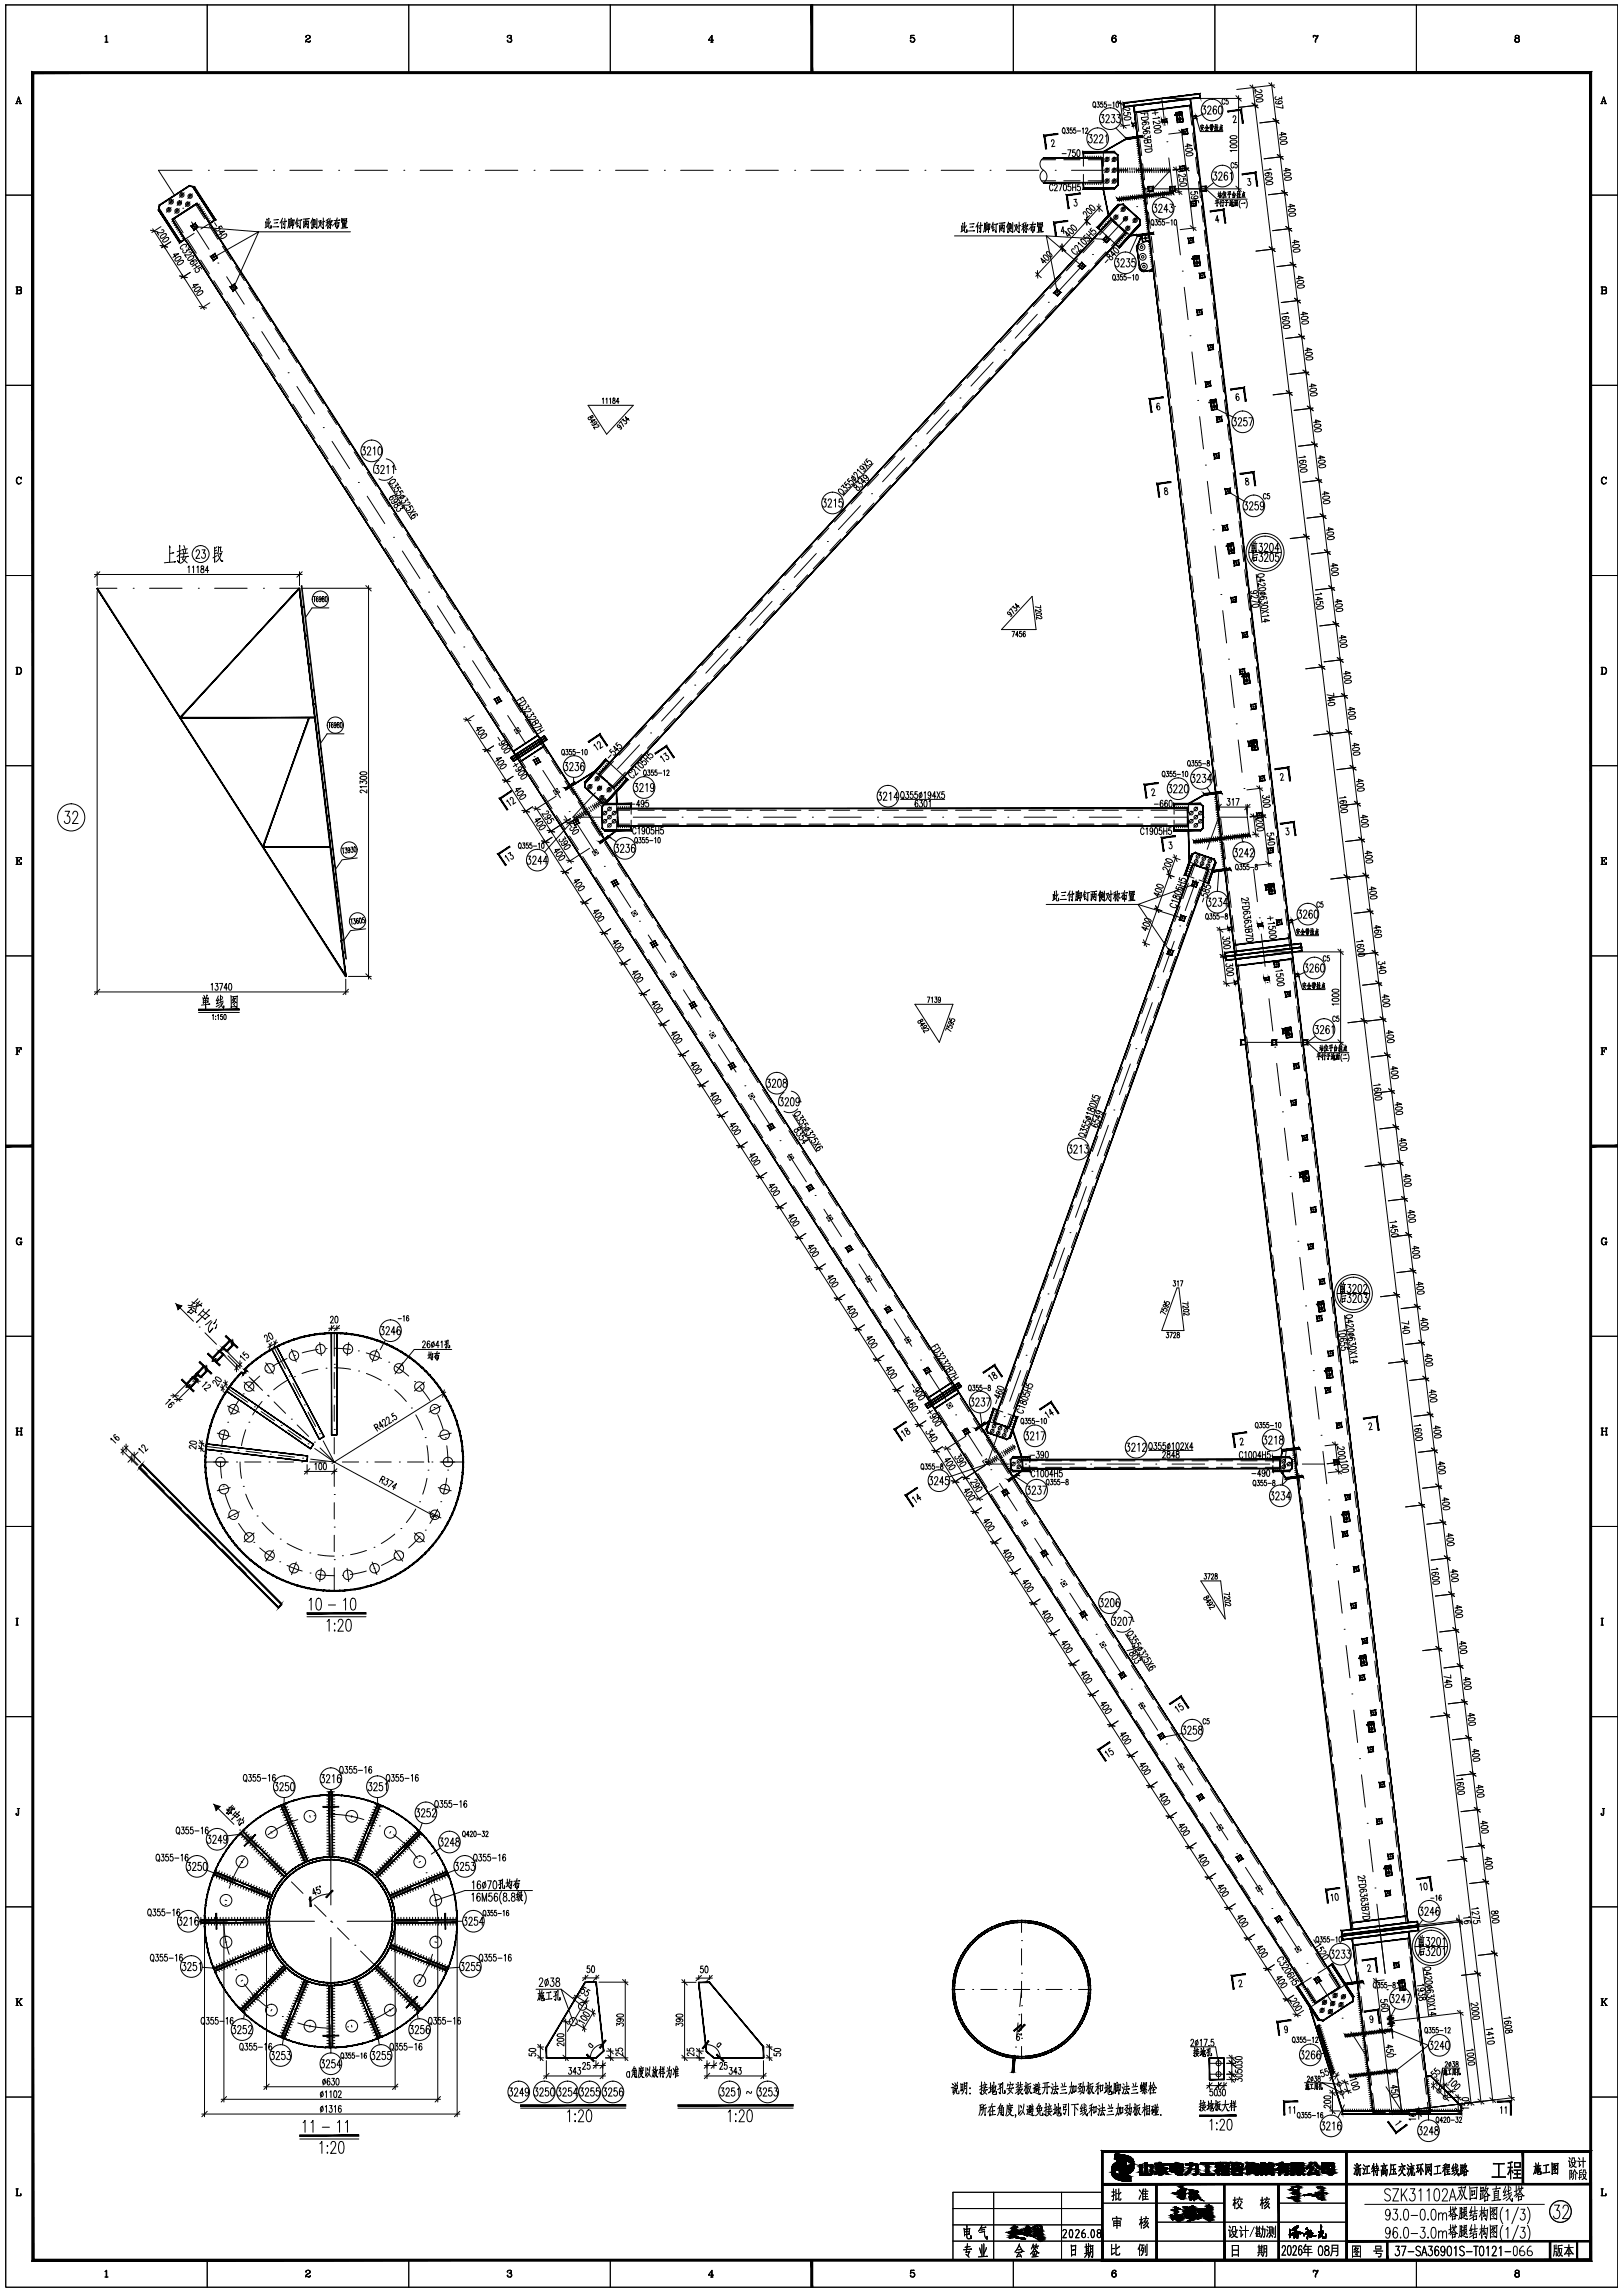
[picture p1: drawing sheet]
<svg xmlns="http://www.w3.org/2000/svg" width="598mm" height="845mm" viewBox="0 0 598 845" stroke-linecap="round" stroke-linejoin="round" font-family="sans-serif">
<!-- layer: 4 -->
<g fill="none" stroke="#000" stroke-width=".37">
<path d="M428 36.3l1.2 10M429.9 52.2h.1M430.6 58.2l1.4 11.9M434.4 41.4l.4 3.6M67.3 76.7h.1M70.8 62.8h-12.4l5.7 8.9M76.8 62.8h.1M82.8 62.8h12M100.8 62.8h.1M106.8 62.8h12M124.8 62.8h.1M130.8 62.8h12"/>
<path d="M148.8 62.8h.1M154.8 62.8h12M172.8 62.8h.1M178.8 62.8h12M196.8 62.8h.1M202.8 62.8h12M220.8 62.8h.1M226.8 62.8h12M244.8 62.8h.1M250.8 62.8h12M268.8 62.8h.1M274.8 62.8h12"/>
<path d="M292.8 62.8h.1M298.8 62.8h12M316.8 62.8h.1M322.8 62.8h12M340.8 62.8h.1M346.8 62.8h12M364.8 62.8h.1M370.8 62.8h12M388.8 62.8h.1M394.8 62.8h12M412.8 62.8h.1M418.8 62.8h12.4l-8.3 8.9"/>
<path d="M418.8 76.1h.1M421.4 69.6h22.8M432.8 76.1h.1M70.6 81.8l6.4 10.1M80.3 96.9h.1M398.4 98.2l-8.1 8.8M402.5 93.8h.1M414.7 80.6l-8.1 8.8M421.9 86.6l.2 2.4M423.5 87.6l-2.7 .3M433.5 82l1.4 11.9M435.6 99.9h.1"/>
<path d="M440.7 94.3l.4 3.7M83.5 102l6.5 10.1M93.2 117.1h.1M382.2 115.8l-8.2 8.8M386.2 111.4h.1M436.3 105.8l1.4 12M96.5 122.2l6.4 10.1M106.2 137.3h.1M365.9 133.4l-8.2 8.9M370 129h.1M438.4 123.7h.1M439.1 129.7l1.5 11.9"/>
<path d="M109.4 142.4l6.5 10.1M119.1 157.6h.1M349.6 151.1l-8.1 8.8M353.7 146.7h.1M441.3 147.5h.1M442 153.5l1.4 11.9M447 147.3l.4 3.6M122.3 162.6l6.5 10.1M132 177.8h.1M333.3 168.7l-8.1 8.8M337.4 164.3h.1M444.1 171.4h.1"/>
<path d="M444.8 177.3l1.4 12M135.3 182.8l6.5 10.1M145 198h.1M304.8 199.6h.1M317 186.3l-8.1 8.8M321.1 181.9h.1M447 195.2h.1M35.8 216.8h7.3M49.1 216.8h.1M55.1 216.8h12M73.1 216.8h.1M79.1 216.8h12"/>
<path d="M97.1 216.8h.1M103.1 216.8h7.2M148.2 203l6.5 10.1M157.9 218.2h.1M288.5 217.2h.1M300.8 204l-8.2 8.8M447.7 201.2l1.4 11.9M449.8 219h.1M453.3 200.3l.4 3.6M161.2 223.2l6.4 10.2M170.9 238.4h.1M268.2 239.2l-8.2 8.8"/>
<path d="M272.2 234.8h.1M284.5 221.6l-8.2 8.8M450.5 225l1.4 11.9M174.1 243.5l6.5 10M183.8 258.6h.1M251.9 256.9l-8.1 8.8M256 252.4h.1M452.6 242.9h.1M453.3 248.8l1.4 11.9M459 248.2l.5 3.7M187 263.7l6.5 10.1M196.8 278.8h.1"/>
<path d="M235.6 274.5l-8.1 8.8M239.7 270.1h.1M455.5 266.7h.1M456.2 272.7l1.4 11.9M462 272.7l.4 3.7M200 283.9l6.5 10.1M209.7 299h.1M219.3 292.1l-8.3 9h10.3M223.4 287.7h.1M458.3 290.5h.1M459 296.5l1.4 11.9M212.9 304.1l6.5 10.1"/>
<path d="M222.7 319.2h.1M227.3 301.1h.1M233.3 301.1h12M251.3 301.1h.1M257.3 301.1h12M275.3 301.1h.1M281.3 301.1h12M299.3 301.1h.1M305.3 301.1h12M323.3 301.1h.1M329.3 301.1h12M347.3 301.1h.1"/>
<path d="M353.3 301.1h12M371.3 301.1h.1M377.3 301.1h12M395.3 301.1h.1M401.3 301.1h12M419.3 301.1h.1M425.3 301.1h12M442.7 318.6h.1M443.3 301.1h.1M449 301.1l-4.2 11.9M449.3 301.1h10.3M461.1 314.4h.1"/>
<path d="M225.9 324.3l6.5 10.1M235.6 339.4h.1M440.7 324.2l-4 11.3M461.9 320.3l1.4 11.9M464 338.2h.1M468.3 325.7l.4 3.6M238.8 344.5l6.5 10.1M248.5 359.7h.1M432.6 346.9l-4 11.3M434.6 341.2h.1M464.7 344.2l1.4 11.9M251.8 364.7l6.5 10.1"/>
<path d="M261.5 379.9h.1M424.5 369.4l-4 11.3M426.6 363.8h.1M466.8 362h.1M467.5 368l1.4 11.9M474.6 378.6l.4 3.7M264.7 384.9l6.5 10.1M416.5 392l-4.1 11.3M418.5 386.4h.1M458.9 384.1h22.8M469.7 385.9h.1M470.4 391.8l1.4 11.9"/>
<path d="M274.4 400.1h.1M277.7 405.1l6.4 10.1M408.4 414.6l-4.1 11.3M410.4 409h.1M472.5 409.7h.1M473.2 415.7l1.4 11.9M287.4 420.3h.1M290.6 425.3l6.5 10.2M400.3 437.2l-4.1 11.3M402.3 431.6h.1M475.3 433.5h.1M476.1 439.5l1.4 11.9"/>
<path d="M480.9 431.6l.4 3.6M300.3 440.5h.1M303.6 445.6l6.4 10M392.2 459.8l-4 11.3M394.2 454.2h.1M478.2 457.4h.1M313.3 460.7h.1M316.5 465.8l6.5 10.1M386.1 476.8h.1M478.9 463.3l1.4 11.9M486.6 479.6l.4 3.6M326.2 480.9h.1"/>
<path d="M329.4 486l6.5 10.1M378 499.4h.1M384.1 482.4l-4 11.3M481 481.2h.1M481.7 487.1l1.5 12M339.2 501.1h.1M342.4 506.2l6.4 10.1M376 505l-4 11.3M483.8 505h.1M484.6 511l1.4 11.9M489.5 504.1l.5 3.6M352.1 521.3h.1"/>
<path d="M355.3 526.4l6.5 10.1M367.9 527.6l-4.2 11.9h8.1M370 522h.1M377.8 539.5h.1M383.8 539.5h12M401.8 539.5h.1M407.8 539.5h12M425.8 539.5h.1M431.8 539.5h12M449.8 539.5h.1M455.8 539.5h12M473.8 539.5h.1"/>
<path d="M479.8 539.5h8.2M486.7 528.9h.1M487.4 534.8l1.4 11.9M365 541.5h.1M368.3 546.6l6.4 10.1M489.5 552.7h.1M490.2 558.6l1.5 12M495.8 557.1l.5 3.6M378 561.8h.1M381.2 566.8l6.5 10.1M492.4 576.5h.1M390.9 582h.1"/>
<path d="M394.1 587l6.5 10.1M493.1 582.5l1.4 11.9M403.9 602.2h.1M407.1 607.2l6.5 10.1M495.2 600.3h.1M495.9 606.3l1.5 11.9M502.1 610l.5 3.7M416.8 622.4h.1M420 627.4l6.5 10.2M498.1 624.2h.1M498.8 630.1l1.4 12M505.1 634.5l.4 3.6"/>
<path d="M429.7 642.6h.1M433 647.7l6.5 10M500.9 648h.1M501.6 654l1.4 11.9M109.7 670.5a38.1 38.1 0 0 0-11 5.6M115.7 669h.1M121.9 668.5l5.4 .4 6.8 1.6M139.8 672.8h.1M145 676.1a37.6 37.6 0 0 1 8.8 8.7M442.7 662.8h.1M445.9 667.9l6.5 10.1M503.7 671.8h.1"/>
<path d="M504.4 677.8l1.5 11.9M90 684.8a38.1 38.1 0 0 0-5.6 10.9M94 680.1h.1M121.9 684.2v17.7M157 690h.1M159.4 695.7l1.5 6.8 .4 5.4M455.6 683h.1M458.9 688.1l6.4 10.1M506.6 695.7h.1M511.4 687.5l.4 3.6M82.5 707.9l.4 5.5 1.5 6.7M83 701.8h.1"/>
<path d="M98.2 707.9h17.7M121.9 707.9h.1M121.9 713.9v17.7M127.9 707.9h17.7M160.8 714.1h.1M376.4 715.1h.1M376.4 707.7v4.4M376.4 718.1v6M468.6 703.2h.1M471.8 708.3l6.5 10.1M507.3 701.6l3 25.6-1.8-15.6M86.8 725.8h.1"/>
<path d="M90 731.1a37.6 37.6 0 0 0 8.7 8.7M145 739.8a38.9 38.9 0 0 1-10.9 5.6M149.8 735.8h.1M159.4 720.1a38.9 38.9 0 0 1-5.6 11M216.6 736l-7.6 12.5M351 733.1h4.4M358.4 733.1h.1M361.4 733.1h6M370.4 733.1h.1M373.4 733.1h6M376.4 739h.1M376.4 727.1h.1"/>
<path d="M376.4 730.1v6M376.4 733.1l-.7 6.3M382.4 733.1h.1M385.4 733.1h6M394.4 733.1h.1M397.4 733.1h4.4M481.5 723.4h.1M484.8 728.5l6.4 10.1M511 733.1h.1M511.7 739.1l1.5 11.9M516.4 729.7l.4 3.6M104 743h.1"/>
<path d="M109.7 745.4l6.7 1.5 5.5 .4M128.1 746.8h.1M373.8 757.3l-.6 6.3M374.1 754.3h.1M375.1 745.4l-.6 5.9M375.4 742.4h.1M376.4 751h.1M376.4 742.1v6M376.4 754.1v4.4M448.9 758.3v8M494.5 743.6h.1M497.7 748.7l6.5 10.1"/>
<path d="M513.9 757h.1M445.6 764.3h5.3M445.6 760.3h5.3M492.8 766l2.2 7.2M507.4 763.9h.1M510.6 768.9l5.8 8.9M514.6 762.9l1.8 15.6M528.4 768.8l5.4 5.3"/>
</g>
<!-- layer: 0 -->
<g fill="none" stroke="#000" stroke-width=".37">
<path d="M2.1 1.8h594v841h-594zM38.7 13.5l.6-.5v2.5M38.7 15.5h1.1M39.2 13.2v2.3M76.3 1.8v25M112.8 13.5l-.2 .1a.84 .84 0 0 1 .9-.6 .84 .84 0 0 1 .8 .8l-1.5 1-.2 .7M113.7 13l.5 .8-1 .7M114.3 15.2l-.4 .2-1.3-.1M114.3 14.9l-.2 .6-1.1-.3M150.6 1.8v25M187 13.5v.3l.1-.6a.91 .91 0 0 1 1.3 .2l-.1 .6-.7 .1M188 13l.3 .4-.3 .7 .6 .6a.85 .85 0 0 1-.8 .9 .85 .85 0 0 1-.9-.7l.1 .2"/>
<path d="M188.3 14.3l.1 .8-.4 .4M224.9 1.8v25M261.9 15.5h.8M262.2 13.3v2.2M262.9 14.8h-1.9l1.3-1.8v2.5M335.6 13.2l1.2-.2h-1.2l-.2 1.2a.89 .89 0 0 1 1.3-.3 .89 .89 0 0 1 0 1.4 .89 .89 0 0 1-1.3-.4l.1 .2M336.3 13.9l.6 .7-.1 .6-.5 .3M373.3 1.8v25M410.5 13a1.5 1.5 0 0 0-.2 2.5M410.6 14l.6 .7-.6 .8M411.1 13.4v.2l.1-.2a.8 .8 0 0 0-.8-.4 .8 .8 0 0 0-.7 .6 1.32 1.32 0 0 0 .6 1.9 .78 .78 0 0 0 1-.6 .78 .78 0 0 0-.7-.9 .78 .78 0 0 0-.9 .7M447.6 1.8v25"/>
<path d="M483.9 13.5l.3-.5 .9 .4 .4-.4-.1 .8-.6 .8-.1 .9M483.9 13v.8M484 13.3l1.1 .1M485.4 13.8a1.82 1.82 0 0 0-.8 1.7M521.8 1.8v25M558.7 13l-.3 .2-.2 .6a.83 .83 0 0 0 1.5 0l-.1-.6-.9-.2-.3 .4 .3 .7M559.2 13l.4 .4-.4 .7 .6 .5a.83 .83 0 0 1-.9 1 .83 .83 0 0 1-.7-1.3l.5-.2-.5 .5 .2 .7 .3 .2M559.2 14.1l.5 .5-.1 .7-.4 .2M5.8 38.2h.7M6 38.2l.9-2.5 .8 2.5M6.3 37.5h1M6.9 36l.7 2.2"/>
<path d="M7.2 38.2h.7M402.9 37.6h.1a1.07 1.07 0 0 1 .7 1 1.07 1.07 0 0 1-.7 1 1.44 1.44 0 0 1-.1-2zM403.2 39.2l.4 .5M404.2 37.6h.8l-.4 .7a.56 .56 0 0 1 .5 .9 .56 .56 0 0 1-1 0M406.2 37.6h-.6l-.1 .8a.56 .56 0 0 1 .9 .5 .56 .56 0 0 1-.9 .5l-.1-.2M407.6 37.6h-.7l-.1 .8a.56 .56 0 0 1 .9 .5 .56 .56 0 0 1-.9 .5v-.2M408.2 38.7h1.2M410 37.9l.4-.3v2M411.4 37.6h.2a1.19 1.19 0 0 1 0 2l-.4-.9zM411.7 37.2l2.3 1.7M412.7 37.1l1.3 10.2M415.3 37.8l-3.4 .4"/>
<path d="M415.6 39.8h.4a.55 .55 0 0 1 .1 .8 .55 .55 0 0 1-.7 .1l-1.7-.8 .1 1.2M429 36.3h28.3M443.1 39h1.1l-.7 1.2a.89 .89 0 0 1 .7 1.1 .89 .89 0 0 1-1.1 .6l-.3-.4M445 39.8l.1-.5a.66 .66 0 0 1 .9-.1 .66 .66 0 0 1 .1 1l-1.2 1.9h1.4M448.2 39.5l-.7-.5a1.92 1.92 0 0 0 .2 3.1 .88 .88 0 0 0 .5-1.1 .88 .88 0 0 0-.9-.7l-.3 .8M449.2 39.2l.5-.2a2.17 2.17 0 0 1 0 3.1h-.2a2.48 2.48 0 0 1-.3-2.9zM451.2 36.9l-.3-.5a1.06 1.06 0 0 0-.7 1 1.06 1.06 0 0 0 .7 1l.3-.5M452.4 36.4h-.6l-.1 .9a.57 .57 0 0 1 .9 .4 .57 .57 0 0 1-.9 .5l-.1-.2M455.3 35.3l2 2M456.3 35.3v35.3M460.5 31.4l2.2 1.7M461.3 38l2.2 1.7"/>
<path d="M461.5 31.3l13.6 114.5M462.7 35.2l1.9-.5 .5 .6-.4 .4-1.6 .2-.5-.3zM462.9 36.8l1.9-.4 .5 .5a1.58 1.58 0 0 1-2.5 .2zM463.4 38.7l-7 .9M464.2 33.1l.4 .1a.54 .54 0 0 1 .2 .7 .54 .54 0 0 1-.8 .2l-1.7-.8 .2 1.1M467.4 30.6l2.3 1.7M468.4 30.5l12.9 107.7M469.5 31.3l-13.8 1.7M470.3 37.4l-.4 .4a1.53 1.53 0 0 0 2.5-.3 .75 .75 0 0 0-.9-.3 .75 .75 0 0 0-.5 .9l.7 .1M472.2 35.6l.1 .9-1-.4a.7 .7 0 0 1-1 .7 .7 .7 0 0 1-.1-1.2M472.6 38.7l.1 1.2-2.6-.6M589.8 38.2h.7"/>
<path d="M590 38.2l.8-2.5 .9 2.5M590.2 37.5h1.1M590.8 36l.7 2.2M591.2 38.2h.7M384.4 58.2a2.66 2.66 0 0 0 0 4.5M387.4 52.1v-.3a.54 .54 0 0 1 .8-.2 .54 .54 0 0 1 .1 .8l-.8 1.7 1.2-.2M391.3 56.6h1.5M391.6 47.2l.2-.1a1.08 1.08 0 0 1 .7 1 1.08 1.08 0 0 1-.7 1 1.44 1.44 0 0 1-.2-1.9zM392 48.8l.4 .5M393 47.1h.7l-.4 .8a.56 .56 0 0 1 .5 .8 .56 .56 0 0 1-1 .1M393.4 55.2h1.2l-.9 2.5M395 47.1h-.7v.8a.59 .59 0 0 1 .8 .6 .59 .59 0 0 1-.9 .5v-.2"/>
<path d="M396.1 55.2h-.9v.9a.73 .73 0 0 1 1.1 .8 .73 .73 0 0 1-1.1 .6l-.1-.3M396.3 47.1h-.7v.8a.59 .59 0 0 1 .8 .6 .59 .59 0 0 1-.8 .5l-.1-.2M396.9 48.3h1.2M397 55.3l.4-.1 .4 .5v1.5l-.4 .5-.6-.5zM398.8 47.5l.3-.4v2M400 47.6v-.3a.44 .44 0 0 1 .7 0 .44 .44 0 0 1 0 .6l-.8 1.2h.9M400 57.5v.7M400.8 57.5v.7M401.2 49.6h1.1l-.6 1.2a.9 .9 0 0 1 .7 1.1 .9 .9 0 0 1-1.2 .6l-.2-.4M401.6 57.5v.7M402.4 57.5v.7M403.1 50.3l.1-.4a.65 .65 0 0 1 1-.1 .65 .65 0 0 1 0 1l-1.2 1.8h1.4"/>
<path d="M403.2 57.5v.7M404 57.5v.7M404.8 57.5v.7M405.1 50.3l.1-.4a.66 .66 0 0 1 .9-.1 .66 .66 0 0 1 .1 1l-1.2 1.8h1.4M405.6 42.2h1.1l-.6 1.2a.85 .85 0 0 1 .6 1.1 .85 .85 0 0 1-1.2 .5l-.1-.3M405.6 57.5v.7M407.3 50.2l.5-.6v3M407.5 42.9l.1-.4a.66 .66 0 0 1 .9-.1 .66 .66 0 0 1 .1 1l-1.2 1.8h1.4M409.6 42.2h1.1l-.6 1.2a.85 .85 0 0 1 .6 1.1 .85 .85 0 0 1-1.2 .5l-.1-.3M411.1 47.2l3.7 3.7M411.6 42.2h1.1l-.6 1.2a.86 .86 0 0 1 .6 1.1 .86 .86 0 0 1-1.2 .5l-.1-.3M412.7 45.5l2.3 1.7"/>
<path d="M414.2 43.4l1.3-.4h.6l.5 .4a1.49 1.49 0 0 1-2.5 .3zM414.4 41.5l-.3 .1a.71 .71 0 0 0 .8 1 .71 .71 0 0 0 .4-1.1l1.1-.1 .1 .9M416.3 46.1l-3.5 .4M419.2 51.6h-.6M419.4 52.3l-.7 .1M419.4 53.1l-.6 .1M419.5 53.9l-.7 .1M419.6 54.7l-.7 .1M419.7 55.5l-.7 .1M419.8 56.3l-.7 .1M419.9 57.1l-.7 .1M420 57.9l-.7 .1"/>
<path d="M420.1 58.7l-.7 .1M420.2 59.5l-.7 .1M420.3 41.8l2.5-.3 .2 1.1M420.5 43.3l2.5-.3a1.35 1.35 0 0 1-.8 1.4 1.35 1.35 0 0 1-1.5-.3zM421.6 45l.6 .2a.67 .67 0 0 1-.6 .9 .67 .67 0 0 1-.7-.8l.7-.3 1.1-.1 .6 .4-.3 .5M421.6 41.7l.1 .6M421.9 55.1l2.5-.3a1.35 1.35 0 0 1-.8 1.3 1.35 1.35 0 0 1-1.5-.2zM421.9 48.3l.7 .2a.68 .68 0 0 1-.6 .9 .68 .68 0 0 1-.7-.8l.6-.3a1.21 1.21 0 0 1 1.8 .5l-.3 .3M422.8 51.5l.3 1 .9-.1v-1l-2.5 .3 .1 .7 .5 .4 .6-.1 .2-.4M423.4 46.5l.1 .9-1-.4a.69 .69 0 0 1-.9 .8 .69 .69 0 0 1-.2-1.2M423.8 49.8l.1 .9-1-.4a.7 .7 0 0 1-.9 .8 .7 .7 0 0 1-.2-1.2M424.2 53.1l.1 1.1-2.6-.5"/>
<path d="M425.2 46.6l1.9-.4 .5 .5a1.58 1.58 0 0 1-2.5 .2zM425.4 48.3l1.3-.4 1.1 .3a1.51 1.51 0 0 1-2.5 .3zM425.5 40.9l.2 1.4M426.7 41.5l-2.2 .2M426.7 43.1l.5 .3-2.4 .3M426.8 44.6h.3a.55 .55 0 0 1 .2 .8 .55 .55 0 0 1-.8 .1l-1.6-.8 .1 1.2M434.3 47.9l2.2 1.8M435.3 47.8l4.4 37.2M435.5 41.6l-1.8 .2 .4 3.3M436.4 48.7l-5.8 .7M436.6 53.9l2.5-.2-1.7-.7 .1 1.3M436.9 55l1.9-.4 .5 .6-.4 .4-1.6 .2-.5-.4z"/>
<path d="M437.1 56.7l1.9-.4 .5 .5-.4 .5-1.6 .2-.5-.4zM440.8 43.6l1.4 4.9h8.3M442.4 46.4l1-.2-.1 .4M442.4 46.2l-.1 .4M442.8 45.8l.1 .3M442.8 46.5l-.2 .9 .8 .7M442.9 42.2l-2.2 1M443.1 47l-.8 1.2M443.4 47l-1.2 .2M444.6 46.1l.6 1.1h.2l-.3-.2M444.6 47v1.1M444.6 45.9l-.8 1.5"/>
<path d="M444.8 47h-.5M444.9 47.5h-.7M445 48.1h-1M445.8 46.8l-.1 .4M445.8 46.9l1.2-.3-.1 .4M446 45.9v.8M446 47.1l.1 .9-.1-.3M446 47.3l.7-.2v.7M446.3 45.8l.1 .9M446.3 46.9l.1 1.4v-.3M446.7 45.8l-.1 .8M446.8 46.2l-1 .1"/>
<path d="M447.7 45.9v2.3M447.9 47l-.5 .4M448 46.6l-.5 .1M448.4 45.9v1.1M448.4 47.2v.9M448.6 47.5l-.6 .1M448.7 48.1h.2h-1M448.7 46.4l-.6 .1M448.8 46.9l-.8 .2M449.4 47.6l-.1 .6M449.5 46.7l.1 .9 .6-.2 .1-.6-.7 .1M449.7 47.7v.4"/>
<path d="M449.8 45.9l.1 .9M450 47.7l.1 .4M450.3 47.6l.2 .6M450.3 46.3l-.4 .1M453.3 53.6l1.9-.2 .5 .6-.5 .4h-1.5l-.4-.2zM453.3 51.9l1.3-.3 1.1 .5a1.5 1.5 0 0 1-2.5 0zM453.3 50.2l1.9-.1 .5 .5-.5 .4h-1.5l-.4-.1zM454.3 43.3v-.4a.55 .55 0 0 1 .8-.1 .55 .55 0 0 1 .2 .8l-.9 1.6 1.2-.1M455.7 55.5h-2.5l.5 .4M455.7 59.9h-.6v.8a.59 .59 0 0 1 .8 .5 .59 .59 0 0 1-.9 .5l-.1-.2M469 43.7l2.2 1.7M470.6 56.9l2.2 1.8"/>
<path d="M471.1 44.5l-6.9 .8M471.4 49.7l2.4-.3-1.7-.6 .1 1.2M471.6 50.8l1.9-.4 .5 .5-.4 .5-1.5 .2-.6-.4zM471.8 52.4l1.9-.4 .5 .5-.4 .5-1.6 .2-.5-.4zM472.7 57.7l-7 .8M2.1 71.9h10M73.6 75.2l-.6 .3M74 75.8l-.6 .4M74.5 76.5l-.6 .4M74.9 77.2l-.6 .4M75.3 77.9l-.6 .3M75.8 78.5l-.6 .4"/>
<path d="M76.2 79.2l-.6 .4M76.6 79.9l-.6 .4M384.1 63l.3-.3a2.65 2.65 0 0 1 0 4.6 2.66 2.66 0 0 1-.3-4.3zM387.9 68.4a.66 .66 0 0 0-.8-.6 .66 .66 0 0 0-.4 .9v.6a.66 .66 0 0 0 .4 1 .66 .66 0 0 0 .8-.6M388.5 68.4l.1-.4a.54 .54 0 0 1 .8 0 .54 .54 0 0 1 0 .7l-1 1.6h1.2M390.1 67.8h1.2l-.9 2.5M392 67.9l.4-.1 .5 .5v1.5l-.5 .5-.6-.5zM394.4 67.8h-.8l-.1 1.1a.71 .71 0 0 1 1.1 .6 .71 .71 0 0 1-1.1 .6l-.1-.3M395.2 67.8v2.5M395.2 69h1.1M395.6 73.5l1-.1-.4 1a.7 .7 0 0 1 .7 1 .7 .7 0 0 1-1.2 .1M396.3 67.8v2.5"/>
<path d="M397.9 67.8h-.8l-.1 1.1a.71 .71 0 0 1 1.1 .6 .71 .71 0 0 1-1.1 .6l-.1-.3M399.3 78.9l-.2-.3a.55 .55 0 0 1 .5-.6 .55 .55 0 0 1 .6 .5l.4 1.8 .8-.9M400 67.3v.7M400.4 76.9a1.6 1.6 0 0 1 1.7 1.8h-.6l-.8-.6-.5-.8zM400.8 67.3v.7M401.4 75.8l.1-.2a1.6 1.6 0 0 1 1.7 1.9l-1.1-.4-.6-.7zM401.6 67.3v.7M402.4 67.3v.7M403.2 67.3v.7M404 67.3v.7M404.2 75.9l2 1.9M404.8 67.3v.7"/>
<path d="M404.8 75.2l.2 2.8M405.6 67.3v.7M405.6 75.9l-24 25.9M412.2 61.9v.7M412.3 62.9v.7M412.3 73.6l.1 .7M412.5 72.4l.1 .7M413 61.9v.7M413.1 62.9v.7M413.1 73.5l.1 .7M413.3 72.3l.1 .7M413.9 61.9v.7"/>
<path d="M413.9 73.4l.1 .7M413.9 62.9v.7M414.1 72.3v.7M414.7 61.9v.7M414.7 73.3l.1 .7M414.7 62.9v.7M414.9 72.2l.1 .6M415.4 61.9v.7M415.5 73.2l.1 .7M415.5 62.9v.7M415.6 72.1l.1 .7M416.2 61.9v.7"/>
<path d="M416.3 73.1l.1 .7M416.3 62.9v.7M416.5 72v.7M417 61.9v.7M417.1 73l.1 .7M417.1 62.9v.7M417.2 71.9l.1 .7M417.9 61.9v.7M417.9 72.9l.1 .7M417.9 62.9v.7M418 71.8l.1 .7M418.6 61.9v.7"/>
<path d="M418.7 72.8l.1 .7M418.7 62.9v.7M418.8 71.7l.1 .7M419.4 61.9v.7M419.5 72.7l.1 .7M419.5 62.9v.7M419.6 71.6l.1 .7M420.2 61.9v.7M420.3 72.7l.1 .7M420.3 60.3l-.7 .1M420.3 62.9v.7M420.4 61.1l-.7 .1"/>
<path d="M420.4 71.5l.1 .7M420.5 61.9l-.7 .1M420.6 62.7l-.7 .1M420.7 63.5l-.7 .1M420.8 64.3h-.7M420.9 65.1h-.7M421 65.8l-.7 .1M421 66.6l-.6 .1M421 61.9v.7M421.1 72.6l.1 .7M421.1 62.9v.7M421.2 67.4l-.7 .1"/>
<path d="M421.2 71.4l.1 .7M421.2 68.2l-.7 .1M421.3 69l-.7 .1M421.4 69.8l-.7 .1M421.5 70.6l-.7 .1M421.6 71.4l-.7 .1M421.7 72.2l-.7 .1M421.8 73l-.7 .1M421.9 61.9v.7M421.9 72.5l.1 .7M421.9 73.8l-.7 .1M421.9 62.9v.7"/>
<path d="M422 74.3l-.7 .1M422 71.3l.1 .7M422.1 75.1l-.7 .1M422.1 75.9l-.6 .1M422.3 76.7l-.7 .1M422.3 77.5h-.7M422.4 78.3l-.7 .1M422.5 79.1h-.7M422.6 61.9v.7M422.6 79.9h-.7M422.7 72.4v.7M422.7 62.9v.7"/>
<path d="M422.8 71.2l.1 .7M423.4 61.9v.7M423.5 72.3v.7M423.5 62.9v.7M423.6 71.1l.1 .7M424.2 61.9v.7M424.2 72.2l.1 .7M424.3 62.9v.7M424.4 71l.1 .7M425 75.2h1.1l-.6 1.2a.9 .9 0 0 1 .7 1.1 .9 .9 0 0 1-1.2 .6l-.2-.4M425 61.9v.7M425 72.1l.1 .7"/>
<path d="M425.1 62.9v.7M425.2 70.9l.1 .7M425.8 72l.1 .7M425.9 61.9v.7M425.9 62.9v.7M426 70.8l.1 .7M426.6 61.9v.7M426.6 71.9l.1 .7M426.7 62.9v.7M426.8 70.7l.1 .7M426.9 76l.1-.5a.65 .65 0 0 1 1-.1 .65 .65 0 0 1 0 1l-1.2 1.8h1.4M427.4 71.8l.1 .7"/>
<path d="M427.4 61.9v.7M427.5 62.9v.7M427.6 70.6l.1 .7M428.2 71.7l.1 .7M428.2 61.9v.7M428.3 62.9v.7M428.4 70.5l.1 .7M428.5 71.7v1M429 71.6l.1 .7M429 61.9v.7M429.1 62.9v.7M429.2 70.5v.7"/>
<path d="M429.8 71.5l.1 .7M429.9 61.9v.7M429.9 62.9v.7M430 70.4v.6M430.3 77.3h-1.5l1-2.1v3M430.6 71.4l.1 .7M430.6 61.9v.7M430.7 62.9v.7M430.7 70.3l.1 .7M431 75.2h1.1l-.6 1.2a.89 .89 0 0 1 .7 1.1 .89 .89 0 0 1-1.2 .6l-.2-.4M431.4 71.3l.1 .7M431.5 70.2l.1 .7"/>
<path d="M432.3 61.6l2.2 1.7M433 69.6h24.3M433.3 69.9l2.2 1.7M433.3 61.5l1.2 10.2M434.8 67.9l1.8-.4 .6 .5-.4 .4-1.6 .2-.5-.3zM434.9 65.9l-.2 .1a.71 .71 0 0 0 .7 1 .71 .71 0 0 0 .5-1.1l1-.1 .1 .9M435.4 70.6l-2.3 .3M435.9 61.2l2.2 1.7M436.1 64.2h.4a.55 .55 0 0 1 .2 .8 .55 .55 0 0 1-.8 .1l-1.7-.8 .2 1.2M438 61.9l-5.8 .7 2.2-.2M439.1 70.7l-.2 .1a.71 .71 0 0 0 .7 1 .71 .71 0 0 0 .5-1.2h1l.1 .8M439.2 72.4l-.3 .6a1.6 1.6 0 0 0 2.5-.4 .75 .75 0 0 0-.9-.4 .75 .75 0 0 0-.5 .9l.6 .2"/>
<path d="M439.5 74l-.2 .1a.71 .71 0 0 0 .7 1 .71 .71 0 0 0 .5-1.1l1-.1 .1 .9M442.5 68.7l.1 1.7M444.2 69.6l4.2 3.8h11.1M447.1 63.4h1.1l-.6 1.1a.9 .9 0 0 1 .7 1.2 .9 .9 0 0 1-1.2 .5l-.2-.4M447.1 67.3l-2.9 2.3M448 74.1l.1 .5M448.4 73.8v2.2v-.3M448.8 73.7l-.9 .2M448.8 74l-.2 .6M448.9 71.6v.5M448.9 70.7l.2 .3M448.9 74.7l-1.2 .2"/>
<path d="M449 64.1l.1-.4a.67 .67 0 0 1 1-.1 .67 .67 0 0 1 0 .9l-1.2 1.9h1.4M449.1 71.4v.9M449.3 71.3l-.6 .2M449.3 72.1l-.6 .4M449.3 71.8l.1 1.1v-.2l.5-.1v-.8l-.5 .2M449.6 70.6v1.4M449.8 74.6v1.5v-.4M449.9 73.7l-.5 .8M450 74.2l-.7 1M450 71.3l-.4 .1M450.6 74.5v1.6l-.3-.4M450.6 71.1v1.9v-.4"/>
<path d="M450.7 73.9l-.5 .1M450.8 70.5l-.5 1.2M450.9 74.4l-.9 .2M451 71.5l.2 .8-.1-.4M451.2 70.5l.1 .4M451.5 71.3l-.1 1.3M451.8 71.1l-.9 .2M451.9 73.9v2l-.3-.3 .3 .2M452 72.6l-1.2 .1M452.2 73.8l-.7 .1M452.2 63.8l-.6-.4a1.92 1.92 0 0 0 .1 3 .88 .88 0 0 0 .6-1.1 .88 .88 0 0 0-1-.6l-.3 .7M452.4 74.6l.2-.1-1.4 .1"/>
<path d="M452.5 71l.1 .5M452.9 70.6v2.3v-.3M453.2 73.8l.1 1.7-.4 .3 .6-.4M453.2 64l.5-.6v3M453.3 70.6l-.9 .1M453.3 70.9l-.2 .6M453.4 75.1l.9-.7-.2 1.1M453.4 71.6l-1.2 .2M453.5 74.7l-.6 .1M453.6 74.2l.1 1.7 .6 .2 .1-.6v.5M453.9 73.6v2.1v-.2M454.2 71.9l.1 1 .6-.2 .1-.8-.7 .1"/>
<path d="M454.5 60.4a.53 .53 0 0 0-.6-.5 .53 .53 0 0 0-.4 .8v.4a.53 .53 0 0 0 .4 .8 .53 .53 0 0 0 .6-.5M454.6 70.6l-.5 1.1 .9-.2M454.7 71l.5 .8M454.9 74.4v1.6l.7-.3M454.9 74.5l1.1-.1-.1 1.5-.2-.2M455.2 74.5v1.2M455.3 68.6l2 2M455.4 73.9l-.1 .6M455.4 75.3h-.2M455.4 74.9h-.2M455.6 74.5l-.1 1.2M455.9 73.8l-1.2 .1"/>
<path d="M456 70.6v2.3M456.2 71.7l-.6 .4M456.2 71.3l-.5 .1M456.6 70.6v1.1M456.6 71.8v1M456.8 72.2l-.5 .1M456.9 72.8h.2h-1M457 73.8a2.59 2.59 0 0 0 0 2.9M457 71.1l-.7 .1M457.1 71.6l-.8 .1M457.6 72.3l-.1 .6M457.8 71.4v.9l.7-.2v-.6l-.7 .1"/>
<path d="M457.9 72.4l.1 .4M458.1 70.6v.9M458.2 72.4l.1 .4M458.5 72.3l.2 .6M458.6 74.8h.2l-1.5 .2M458.6 71l-.5 .1M459.1 73.8a2.59 2.59 0 0 1 0 2.9M459.6 65.9l.9-.1-.3 1a.7 .7 0 0 1 .7 1 .7 .7 0 0 1-1.2 .1M466.3 65.6l1.9-.4 .5 .6a1.58 1.58 0 0 1-2.5 .1zM466.5 67.3l1.3-.4 1.1 .4a1.62 1.62 0 0 1-2.5 .4zM466.8 63.7l.6 .2a.68 .68 0 0 1-.5 .9 .68 .68 0 0 1-.8-.7l.7-.4a1.19 1.19 0 0 1 1.7 .5l-.3 .4M467.8 62.1l.6 .4-2.5 .3"/>
<path d="M472.2 70.2l2.2 1.7M472.9 62.9l2.5-.3-1.7-.6 .1 1.3M473.2 64l1.9-.4 .5 .5-.4 .5-1.6 .2-.5-.4zM473.4 65.7l1.3-.4 1.1 .3a1.64 1.64 0 0 1-2.5 .5zM474.3 70.9l-7 .9M474.5 76.2l2.5-.3-1.7-.6 .1 1.2M474.8 77.3l1.8-.4 .6 .5-.4 .5-1.6 .1-.5-.3zM475 78.9l1.8-.4 .6 .5-.5 .5-1.5 .2-.5-.4zM586.1 71.9h10M55.4 84.8l2.8 .6M56.2 84.3l19.1 29.8M59 90.5l2.8 .6"/>
<path d="M59.2 86.9l1.3-.8 .8 .2-.2 .6-1.3 .9-.6-.1zM59.3 83.5l-3.4 2.2M59.5 84.8l.4-.2a.55 .55 0 0 1 .5 .7 .55 .55 0 0 1-.7 .4h-1.8l.6 1M60.1 88.3l1.3-.8 .8 .2-.2 .6-1.3 .9-.7-.1zM62.9 89.1l-3.4 2.2M63.9 81.4l-.6 .4M64.3 82.1l-.6 .3M64.6 95.3l1.3-.8 .8 .3a1.62 1.62 0 0 1-2.2 1.2zM64.7 94.7l-.7-1 1.8-.2-2.1 1.3M64.7 82.7l-.5 .4M65.2 83.4l-.6 .4M65.5 96.7l1.3-.8 .8 .3-.2 .6-1.3 .8-.7-.1z"/>
<path d="M65.6 84.1l-.6 .3M66 84.7l-.6 .4M66.5 85.4l-.6 .4M66.9 86.1l-.6 .4M67.3 86.8l-.6 .4M67.8 87.5l-.6 .3M68.5 91.1a.66 .66 0 0 0 0-1.1 .66 .66 0 0 0-1 .2l-.5 .3a.66 .66 0 0 0-.6 .9 .66 .66 0 0 0 1 .4M69.3 91.3l.5 .8-1.1 .1a.72 .72 0 0 1-.5 .9 .72 .72 0 0 1-.8-.7l.1-.2M69.4 95.1l1.3-.8 .7 .2a1.62 1.62 0 0 1-2.2 1.2zM69.7 92.9l.3-.1a.56 .56 0 0 1 .5 .6 .56 .56 0 0 1-.7 .5h-1.8l.6 1M70.5 96.3l.7-.1a.68 .68 0 0 1-.1 1.1 .68 .68 0 0 1-1-.4l.4-.6a1.25 1.25 0 0 1 1.8-.3l-.1 .5M71.7 83.5l23.6 1.9-16.4 9.3"/>
<path d="M71.9 97.5l.6 1M72.9 96.8l-2.1 1.4M73.5 97.8l-2.1 1.4M74.3 99.1l-.4-.7-1 .5a.71 .71 0 0 1 .1 1.3 .71 .71 0 0 1-1.1-.6l.2-.2M77 80.6l-.5 .3M77.5 81.2l-.6 .4M79.1 82.1l.8 1.2M81.5 87l1.3-.8 .7 .2-.1 .7-1.3 .8-.7-.1zM81.6 86.4l-.7-1 1.8-.2-2.1 1.3M81.9 83.9l-.4-.7-1 .5a.71 .71 0 0 1 .1 1.3 .71 .71 0 0 1-1.1-.6l.2-.2M97.9 81.7l.1 2M98.3 80.7l.1 2.8"/>
<path d="M98.8 83.2l-1.2 .7M98.8 82.1l-.4 .1M99 80.4v3.4l.3 .3 .6-.1v-.9v.9M99.6 81.6l-.6 .9M102 82.1h.3l-1.3 .1M102.2 80.9h.4l-1.7 .1M102.4 83.6h.3h-2.2M103.8 81.2v3v-.5M104.1 80.4l-.9 1.8M104.3 82.2l.2 .6M104.9 80.5v3.6l-.4-.4 .4 .4M105.3 81.6l.3-.1-1.5 .3"/>
<path d="M106.3 80.7v2.1l-.3 1.3M106.4 80.9l.5-.1-.2 3.1-.2-.2 .3 .2M106.6 81.7l-.2 .1M106.7 82.4l-.3 .1M107.2 80.3l.1 1.8-.3 1.1 .5-.2M107.4 82.7l.2 .5M107.6 81.4l-.6 .1M107.7 82l-.7 .2M107.8 80.9v3.3v-.5M107.8 81.2l.6-.1-.3 2-.2-.4 .3 .3M109.5 81.9l-.1 1.8 .6-.7M109.5 80.4l-.7 1.9"/>
<path d="M109.8 81.7l-.6 .2M109.9 81l-.6 .2M109.9 82.4l-.8 .2M110.6 81.2v2.9l-.3-.5 .3 .4M110.9 81.1l.3-.1-1.2 .2M111.8 81.5l.1 2.5v-.6M111.9 81.8l1.8-.3-.2 2.6-.4-.5 .4 .4M112.4 82.3l.3 .4-.1-.2M112.5 80.8l-.4 2.5M113 82.3l.3 .6v-.2M113.1 80.7l-.2 2-.4 .9M113.6 80.6h.4l-2.3 .1"/>
<path d="M115 81.2l-.1 3v-.5M115.2 80.3l-.8 1.9M115.6 83.1l.5 .8M115.7 81.5l-.1 1.6-.5 1.1M116 82.6v.2v-1.9l-.6 .1-.1-.3 .1 2.4v-.3M116.3 81.2l.1 1.7M116.7 80.5v3.7l-.4-.5 .4 .4M117.3 81.5l1-.2-1.1 2.7M117.5 81.7l.8 1.8M118.5 82.1l.2 .7M119.1 80.3v3.9l-.5-.5 .5 .5M119.5 81.6l-1.2 .3"/>
<path d="M120.8 81v3.2v-.4M120.8 81.8l-.8 1.5M120.8 82l.3 .4M121.1 80.5l-1 .8M121.1 81.6l-1 .3M121.5 81.5l.9-.2-.2 .7M121.5 82.4l-.5 1.1M121.6 80.4l-.3 1.8M121.7 81.8l.1 2.4-.4-.5 .4 .4M122 82.5l.4 .8M123.5 82.1l.1 1.5v-.6M123.6 82.3l1.3-.3-.2 1.6-.3-.4 .3 .4"/>
<path d="M124.1 81.5l.1 2.8v-.6M124.2 80.3l-.4 1.3-1 1.3M124.9 81.1h.4l-2.3 .2M125.9 80.4l.1 1.2v-.2l1.7-.2v-.7l-1.7 .2M126.5 80.8v.5M126.8 81.4v.9M126.8 83.6l.3-.1-.8 .1M126.9 82.7h.2l-.8 .1M127.1 80.7l-.1 .6M127.1 83.1l-.8 .1M127.4 84v-1.9l-1.1 .3-.1-.2 .1 1.8M127.6 81.8l.3-.1-2.1 .3"/>
<path d="M127.8 83.9h.2l-2.3 .2M129.1 85.4h-33.8l-9.2 20.6M351.7 86.9h33.8l4.1 20.9M354.2 83.2l.1 2.1M354.6 82.2l.2 2.8M355.2 84.7l-1.2 .7M355.2 83.6l-.4 .1M355.3 81.9l.1 3.4 .2 .3 .7-.1-.1-.9v.9M356 83.1l-.6 1M358.4 83.6h.2l-1.2 .1M358.5 82.5h.4h-1.6M358.7 85.1h.4h-2.3"/>
<path d="M360.2 82.7v3v-.5M360.4 81.9l-.9 1.8M360.7 83.7l.1 .6M361.3 82v3.6l-.4-.4 .4 .4M361.6 83.1l.4-.1-1.6 .3M362.7 82.2v2.1l-.4 1.3M362.7 82.5l.5-.1-.1 3-.2-.2 .2 .2M363 83.2l-.2 .1M363 83.9l-.3 .2M363.6 81.8l.1 1.8M363.6 83.7l-.3 1 .6-.2M363.8 84.2l.1 .5"/>
<path d="M364 82.9l-.7 .1M364 83.5l-.7 .2M364.1 82.4l.1 3.3v-.5M364.2 82.7l.6-.1-.3 2-.2-.3 .2 .2M365.8 83.4l-.1 1.8 .7-.7M365.9 81.9l-.8 1.9M366.2 83.2l-.6 .2M366.2 82.5l-.5 .2M366.3 83.9l-.9 .2M366.9 82.7l.1 2.9-.4-.5 .4 .4M367.3 82.6l.3-.1-1.2 .2M368.2 83l.1 2.5v-.6"/>
<path d="M368.3 83.3l1.8-.4-.2 2.7-.4-.5 .4 .4M368.8 83.8l.3 .5-.1-.3M368.9 82.3l-.5 2.6M369.4 83.8l.3 .6v-.2M369.5 82.2l-.3 2-.3 .9M370 82.1h.3l-2.3 .2M371.3 82.7v3v-.4M371.6 81.8l-.8 1.9M372 84.6l.4 .8M372 83.1v1.5l-.5 1.1M372.3 84.2v.1l.1-1.8h-.7v-.2v2.3v-.3M372.7 82.7v1.7"/>
<path d="M372.7 85.3l.4 .3M373.1 82v3.7l-.4-.5M373.7 83l.9-.2-1.1 2.7M373.9 83.2l.7 1.8M374.8 83.6l.3 .7M375.5 81.8v3.9l-.5-.5 .5 .5M375.9 83.1h.1l-1.3 .3M377.1 82.5v3.2v-.4M377.1 83.3l-.7 1.6M377.1 83.5l.4 .4M377.4 82l-.9 .8M377.5 83.1l-1 .3"/>
<path d="M377.8 83.1l1-.3-.3 .7M377.8 83.9l-.5 1.1M378 81.9l-.4 1.8M378 83.3l.1 2.4-.4-.5 .4 .4M378.3 84l.5 .8M379.9 83.6l.1 1.5v-.6M380 83.8l1.2-.3-.2 1.6-.3-.4 .3 .4M380.5 83.1v2.7v-.6M380.6 81.8l-.5 1.3-.9 1.3M381.3 82.6h.3l-2.2 .2M382.2 99.7l.1 2.8M382.2 82l.1 1.1v-.2l1.8-.2v-.7l-1.8 .2"/>
<path d="M382.9 82.3v.5M383.2 82.9l-.1 .9M383.2 85.1l.3-.1-.9 .1M383.3 84.2h.2l-.9 .1M383.4 82.2v.6M383.4 84.6l-.8 .1M383.7 85.5l.1-1.9-1.2 .3-.1-.2 .1 1.8M383.9 83.3l.3-.1-2 .3M384.1 85.4h.3l-2.4 .2M384.5 94.1a1.51 1.51 0 0 1 1.8 1.7h-.6l-.8-.6zM385.1 95.9l-.9 1-.7-1.8 1.9 1.7M385.7 92.8h.6l.8 .6 .4 1.1-.3 .2-.9-.5-.8-1z"/>
<path d="M390.6 90.6l2.1 1.9M391.3 89.9l.1 2.8M392.2 85.1l-1.2 .2 .6-1.8 .3 2.5M393.5 84.3l.1-.1a1.6 1.6 0 0 1 1.7 1.8l-1.1-.3-.6-.7zM394.1 86.1l-.8 1-.7-1.8 1.8 1.7M394.7 83a1.6 1.6 0 0 1 1.8 1.8 1.6 1.6 0 0 1-1.8-1.8zM395.8 91.8l-.7-.1a1.35 1.35 0 0 0 .3 1.5 1.35 1.35 0 0 0 1.5 .2l-.2-.7M396.2 91.4l-.2-.3a.55 .55 0 0 1 .5-.7 .55 .55 0 0 1 .6 .5l.4 1.8 .8-.8M397.3 90v-.7l1.8 1.7M398.3 88.2l.1-.1a1.6 1.6 0 0 1 1.7 1.8l-1.1-.3-.6-.7zM399.6 80.8l2.1 1.9M399.8 86.6l-.6 .6 .7 .8a.71 .71 0 0 1 1.2-.4 .71 .71 0 0 1-.3 1.3l-.2-.2"/>
<path d="M400.3 86.1l1.8 1.7M400.3 80.1l.1 2.8M401 85.2l1.9 1.7M401.9 86l-.8 .9M402.1 84.1l-.5 .6 .7 .6a.73 .73 0 0 1 1.2-.2 .73 .73 0 0 1-.3 1.2l-.3-.1M405.7 83.9l.5 .5M406.2 83.3l.5 .5M406.8 82.8l.5 .4M407.3 82.2l.5 .4M407.6 88.2l-22.1-1.3 13.1 11.1M407.8 81.6l.5 .5M408.1 93.7l-.3 .5 .5 .5a.85 .85 0 0 1 1.2-.2 .85 .85 0 0 1 .2 1.2 .91 .91 0 0 1-1.1-.5 .91 .91 0 0 1 .3-1.1l-.3-.4z"/>
<path d="M408.2 95.7l-1 1.1M408.4 81l.5 .5M408.9 80.4l.5 .5M410.3 91.3h.6l.8 .6 .4 1.1a1.51 1.51 0 0 1-1.8-1.7zM410.8 93.3l-.9 .9-.6-1.8 1.8 1.7M411.1 95.3h1.1l-.6 1.2a.86 .86 0 0 1 .7 1.1 .86 .86 0 0 1-1.3 .5l-.1-.3M411.5 89.4l.6 .4M412.1 88.8l.5 .5M412.6 88.2l.6 .5M413 96.1l.1-.5a.65 .65 0 0 1 1-.1 .65 .65 0 0 1 0 1l-1.2 1.9h1.4M413.2 87.6l.5 .5M413.7 87l.5 .5"/>
<path d="M414.3 86.4l.5 .5M414.8 85.8l.5 .5M415.1 95.3h1.1l-.6 1.2a.86 .86 0 0 1 .7 1.1 .86 .86 0 0 1-1.3 .5l-.1-.3M418.1 95.3h-1v1.2a.91 .91 0 0 1 1.2 .8 .91 .91 0 0 1-1.2 .9l-.2-.4M419.1 86.9l-2.9 6.3M422.7 80.6l-.7 .1M422.8 81.4l-.7 .1M422.9 82.2l-.7 .1M423 83l-.7 .1M423.1 83.8l-.7 .1M423.2 84.6l-.7 .1M423.3 85.4l-.7 .1"/>
<path d="M423.5 86.9l-.7 .1M423.6 87.7h-.7M423.7 88.5l-.7 .1M423.8 89.3l-.7 .1M423.8 90.1h-.7M423.9 90.9h-.7M424 91.6l-.7 .1M424.1 92.4l-.7 .1M424.2 93.2l-.7 .1M424.3 81.1l.2-.1a1.08 1.08 0 0 1 .6 1 1.08 1.08 0 0 1-.6 1 1.48 1.48 0 0 1-.2-1.9zM424.3 94l-.7 .1M424.4 94.8l-.7 .1"/>
<path d="M424.5 95.6l-.7 .1M424.6 96.4l-.7 .1M424.6 82.6l.4 .6M424.7 97.2l-.7 .1M424.8 98l-.7 .1M424.9 98.8l-.7 .1M425.6 81h.8l-.4 .7a.56 .56 0 0 1 .5 .8 .56 .56 0 0 1-1 .1M427.7 81h-.7v.7a.59 .59 0 0 1 .8 .6 .59 .59 0 0 1-.9 .5l-.1-.2M429 81h-.7v.7a.59 .59 0 0 1 .8 .6 .59 .59 0 0 1-.9 .5v-.2M429.6 82.1h1.2M431.4 81.3l.4-.3v2M432.8 81.1l.2-.1a1.21 1.21 0 0 1 0 2l-.4-.9z"/>
<path d="M438.5 83.2l2.2 1.7M440.6 83.9l-5.8 .7M441.8 94.5l-1.8 .2 .4 3.4M449.1 81.1l-1.2 .1 .6-1.7 .3 2.4M467.6 90.9l2.2 1.8M469.7 91.7l-7 .8M473.7 83.4l2.3 1.8M475.3 96.7l2.2 1.7M475.8 84.2l-6.9 .8M476.1 89.4l2.5-.3-1.8-.6 .2 1.2M476.3 90.5l1.9-.4 .5 .5-.4 .5-1.5 .2-.5-.4zM476.5 92.2l1.3-.4 1.1 .3a1.64 1.64 0 0 1-2.4 .5z"/>
<path d="M477.4 97.4l-6.9 .8M5.9 105.7l1.8 .2 .2 .6-.6 .4M5.9 108.2l1.8-.1 .2-.7-.6-.5 .5 .5-.1 .6-.4 .2M6.3 105.7v2.5M6.4 105.7v2.5M7.3 105.7l.5 .5-.1 .5-1.3 .2M66.2 101.7l2.8 .6M70.1 100.4l-3.4 2.1M71.8 106.6l1.3-.9 .7 .1a1.64 1.64 0 0 1-2.1 1.5zM71.9 106l-.7-1.1 1.8-.2-2.1 1.4M72.7 108l1.3-.9 .7 .3a1.6 1.6 0 0 1-2.1 1.2zM73.4 112.9l2.7 .6"/>
<path d="M77.3 111.6l-3.4 2.1M381.6 100.4l2 1.9M410.2 101.3l.1-.1a1.08 1.08 0 0 1 .7 1 1.08 1.08 0 0 1-.7 1 1.48 1.48 0 0 1-.1-1.9zM410.5 102.8l.4 .6M411.5 101.2h.7l-.4 .8a.56 .56 0 0 1 .5 .8 .56 .56 0 0 1-.9 0M413.5 101.2h-.7v.8a.59 .59 0 0 1 .9 .6 .59 .59 0 0 1-.9 .4l-.1-.2M414.8 101.2h-.6v.8a.59 .59 0 0 1 .8 .6 .59 .59 0 0 1-.9 .4l-.1-.2M415.4 102.4h1.2M417.3 101.6l.3-.4v2M418.6 101.3l.2-.1a1.21 1.21 0 0 1 0 2l-.4-.8zM472.6 118.6l1.9-.4 .5 .5a1.58 1.58 0 0 1-2.5 .1zM473.1 116.7l.7 .2a.67 .67 0 0 1-.6 .9 .67 .67 0 0 1-.7-.8l.6-.3a1.23 1.23 0 0 1 1.8 .5l-.3 .3"/>
<path d="M474.1 115.1l.6 .3-2.5 .3M476.9 109.9l2.2 1.7M477.7 102.7l2.4-.3-1.7-.7 .2 1.3M477.9 103.7l1.9-.4 .5 .6a1.58 1.58 0 0 1-2.5 .1zM478.1 105.4l1.9-.4 .5 .5-.4 .5-1.5 .2-.4-.1zM479 110.7l-6.9 .8M479.3 115.9l2.4-.3-1.7-.6 .1 1.2M479.5 117l1.9-.4 .5 .5-.4 .5-1.5 .2-.6-.4zM479.7 118.6l1.3-.4 1.1 .4a1.64 1.64 0 0 1-2.5 .5zM589.9 105.7l1.8 .2 .2 .6-.6 .4M589.9 108.2l1.8-.1 .2-.7-.6-.5 .5 .5-.1 .6-.4 .2M590.2 105.7v2.5"/>
<path d="M590.4 105.7v2.5M591.3 105.7l.5 .5-.1 .5-1.3 .2M472.8 120.2l1.9-.3 .6 .5-.5 .5-1.5 .1-.5-.3zM478.5 123.1l2.2 1.8M480.1 136.4l2.2 1.7M480.6 123.9l-7 .8M480.8 129.2l2.5-.3-1.7-.7 .1 1.3M481 136.3l1.9 15.2M481.1 130.2l1.8-.4 .6 .5a1.58 1.58 0 0 1-2.5 .2zM481.3 131.9l1.9-.4 .5 .5a1.6 1.6 0 0 1-2.5 .1zM482.2 137.1l-7 .9M2.1 142h10"/>
<path d="M427.1 148.9l-.4-.3a1.56 1.56 0 0 0 .2 2.5 .73 .73 0 0 0 .4-1 .73 .73 0 0 0-.9-.4l-.1 .6M448.1 147.5l-1.8 .2 .4 3.3M448.5 150.8l5.7 2.9M454.3 153.9h1.1l-.6 1.2a.85 .85 0 0 1 .7 1.1 .85 .85 0 0 1-1.3 .4l-.1-.2M456.2 154.6l.1-.4a.66 .66 0 0 1 1-.1 .66 .66 0 0 1 0 1l-1.2 1.8h1.4M456.3 145.4l-.6-.3a1.57 1.57 0 0 0 .4 2.5 .73 .73 0 0 0 .4-.9 .73 .73 0 0 0-.9-.5l-.2 .6M459.3 153.9h-1l-.1 1.3a.93 .93 0 0 1 1.4 .6 .93 .93 0 0 1-1 1.1l-.5-.5M460.1 153.9h1.4l-1 3M473.9 143.9l2.2 1.8M474.9 143.8l55.4 464.7M476 144.7l-6.9 .8M481.6 149.6l2.2 1.8"/>
<path d="M482.4 142.4l2.5-.3-1.8-.6 .2 1.2M482.6 149.5l1.8 15.2M482.6 143.5l1.9-.4 .6 .5-.5 .5-1.5 .1-.5-.3zM482.9 145.1l1.8-.4 .6 .5-.5 .5-1.5 .2-.5-.4zM483.7 150.4l-6.9 .8M484 155.6l2.5-.3-1.8-.6 .2 1.2M484.2 156.7l1.9-.4 .5 .5a1.58 1.58 0 0 1-2.5 .1zM484.4 158.3l1.9-.3 .5 .5a1.6 1.6 0 0 1-2.5 .1zM586.1 142h10M6.9 175.8a1.41 1.41 0 0 0 0 2.5M7.7 176.2l.1 .3v-.7l-.1 .4-.2-.2a1.17 1.17 0 0 0-1.5 1.1 1.17 1.17 0 0 0 1.5 1.1l.3-.5M133.5 164.6h1.1l-.7 1.2a.89 .89 0 0 1 .7 1.1 .89 .89 0 0 1-1.1 .6l-.3-.4"/>
<path d="M135.3 165.4l.1-.5a.66 .66 0 0 1 1-.1 .66 .66 0 0 1 0 1l-1.1 1.9h1.4M137.5 165.2l.5-.6v3.1M138.4 171.5h1.1l-.6 1.1a.85 .85 0 0 1 .7 1.2 .85 .85 0 0 1-1.3 .4l-.1-.3M139.6 164.8l.4-.2a2.12 2.12 0 0 1 0 3.1h-.2a2.48 2.48 0 0 1-.2-2.9zM140.3 172.2l.1-.4a.66 .66 0 0 1 1-.1 .66 .66 0 0 1 0 .9l-1.2 1.9h1.4M142.5 172.1l.5-.6v3M142.9 177.8l8.7 13.7M144 177.1l.8-.5a.66 .66 0 0 1 .9 .4 .66 .66 0 0 1-.5 .9l-.9 .4a.66 .66 0 0 1-.9-.4 .66 .66 0 0 1 .6-.8zM144 178l-.4 .8M144.5 172.1l.5-.6v3M146.3 177.9l.5 .8-1 .1a.69 .69 0 0 1-.6 1.1 .69 .69 0 0 1-.7-1M309.9 179.4l.7-.7 .3 1a.69 .69 0 0 1 1.2 .2 .69 .69 0 0 1-.8 .9"/>
<path d="M311.6 177.5l-.5 .6 .7 .7a.73 .73 0 0 1 1.2-.3 .73 .73 0 0 1-.3 1.2l-.3-.1M312.8 176.3l-.6 .6 .7 .8a.71 .71 0 0 1 1.2-.4 .71 .71 0 0 1-.3 1.2l-.2-.1M313.9 175.2l1.3 2.2M314 175.6a.92 .92 0 0 1 1 .3 .92 .92 0 0 1 .1 1 .91 .91 0 0 1-1-.3 .91 .91 0 0 1-.1-1zM314.8 175l-.2-.3a.55 .55 0 0 1 .4-.7 .55 .55 0 0 1 .7 .6l.4 1.7 .8-.8M314.9 178.7l-.4 .5 .6 .5a.85 .85 0 0 1 1.2-.3 .85 .85 0 0 1 .2 1.2 .91 .91 0 0 1-1.1-.4 .91 .91 0 0 1 .2-1.1l-.3-.4zM315.6 177.9l.6-.7 .4 1a.69 .69 0 0 1 1.1 .3 .69 .69 0 0 1-.7 .9M315.9 173.6v-.7l1.8 1.7M317.7 171l2.6 .8M317.9 172l.3 .5a.68 .68 0 0 1-1.1 .2 .68 .68 0 0 1 .1-1l.7 .3a1.24 1.24 0 0 1 .8 1.6h-.5M318.5 170.1l1 2.6M318.7 177l-.9 .9-.6-1.7 1.8 1.7"/>
<path d="M319.1 175.3l.2 .6a.67 .67 0 0 1-1 .2 .67 .67 0 0 1 .1-1.1l.7 .3a1.24 1.24 0 0 1 .7 1.6h-.4M319.5 169l-.6 .6 .7 .8a.71 .71 0 0 1 1.2-.4 .71 .71 0 0 1-.3 1.2l-.2-.1M321.7 170.8l-11.1 11.9M429 179.9l.1 .8a.84 .84 0 0 1 1.1 .5 .84 .84 0 0 1-.6 1.1 .92 .92 0 0 1-.5-1 .92 .92 0 0 1 .9-.8l-.1-.7zM458.9 176.4l.1 .7a.85 .85 0 0 1 1.1 .6 .85 .85 0 0 1-.7 1 .92 .92 0 0 1-.5-1 .92 .92 0 0 1 .9-.7l-.1-.7zM478.9 171.5l1.3-.4 1.2 .4a1.49 1.49 0 0 1-2.5 .3zM479.1 173.2l1.9-.4 .6 .5a1.6 1.6 0 0 1-2.5 .2zM479.4 169.6l.7 .2a.67 .67 0 0 1-.6 .9 .67 .67 0 0 1-.7-.7l.6-.4a1.23 1.23 0 0 1 1.8 .5l-.3 .4M480.4 168l.6 .4-2.5 .3M483.2 162.8l2.2 1.8M484.2 162.7l50.7 425.7M484.8 176.1l2.2 1.7"/>
<path d="M485.3 163.6l-6.9 .8M485.6 168.9l2.4-.3-1.7-.6 .1 1.2M485.8 169.9l1.3-.4 1.1 .4a1.64 1.64 0 0 1-2.5 .5zM486 171.6l1.9-.4 .5 .5-.4 .5-1.5 .2-.6-.4zM486.9 176.8l-7 .9M590.8 175.8a1.41 1.41 0 0 0 0 2.5M591.7 176.2l.1 .3v-.7l-.1 .4-.3-.2a1.17 1.17 0 0 0-1.4 1.1 1.17 1.17 0 0 0 1.4 1.1l.4-.5M143.9 183.1l.7-.1a.68 .68 0 0 1-.2 1.1 .68 .68 0 0 1-1-.4l.5-.6a1.23 1.23 0 0 1 1.8-.3l-.1 .5M144.4 184.8v.6a1.59 1.59 0 0 0 2.1-1.4 .73 .73 0 0 0-1 0 .73 .73 0 0 0-.1 1l.7-.1M145.4 186.1l.8-.3 .7 .5 .6-.4-.4-.7-.6 .4a.84 .84 0 0 1-.1 1.2 .84 .84 0 0 1-1.2-.1zM147.5 183l1.1-.5a.72 .72 0 0 1-.2 1.1 .72 .72 0 0 1-1-.3zM147.7 180l-.5-.7-.8 .5a.73 .73 0 0 1 0 1.3 .73 .73 0 0 1-1.1-.6l.1-.2"/>
<path d="M148.1 186.5l.5 .8-1.1 .1a.69 .69 0 0 1-.5 1.1 .69 .69 0 0 1-.7-1M148.6 181.4l-.5-.7-.9 .5a.71 .71 0 0 1 .1 1.3 .71 .71 0 0 1-1.1-.6l.1-.2M149.3 182.8l-2.4 .7M149.9 183.5l.5 .7-1.1 .1a.7 .7 0 0 1-.5 1.1 .7 .7 0 0 1-.7-1M150.2 185.1l.4-.1a.55 .55 0 0 1 .5 .6 .55 .55 0 0 1-.7 .5h-1.8l.6 1M152 189.9l.7-.1a.68 .68 0 0 1-.1 1.1 .68 .68 0 0 1-1-.4l.4-.6a1.25 1.25 0 0 1 1.8-.3l-.1 .4M152.1 187l-.4-.7-1 .5a.71 .71 0 0 1 .1 1.2 .71 .71 0 0 1-1.1-.6l.2-.2M152.5 187.6l-1.5 2.3M153.1 188.5l-2.7 .4M303.2 183.8h1.1l-.6 1.2a.89 .89 0 0 1 .7 1.1 .89 .89 0 0 1-1.2 .6l-.2-.4M305.1 184.6l.1-.5a.66 .66 0 0 1 1-.1 .66 .66 0 0 1 0 1l-1.2 1.9h1.4M307.3 184.4l.5-.6v3.1"/>
<path d="M309.1 180.2a1.48 1.48 0 0 1 1.6 2 1.46 1.46 0 0 1-1.6-2zM310.2 183.8h-1l-.1 1.3a.94 .94 0 0 1 1.4 .6 .94 .94 0 0 1-1 1.2l-.5-.6M310.6 181.6l.8 .2M453.3 181.7l5 2.9M458.5 184.9h1.1l-.6 1.1a.86 .86 0 0 1 .7 1.2 .86 .86 0 0 1-1.3 .4l-.1-.3M460.4 185.6l.1-.4a.66 .66 0 0 1 .9-.1 .66 .66 0 0 1 .1 .9l-1.2 1.9h1.4M461.6 199.7l.2 .4M462.4 199.4l-.2 .9M463.5 184.9h-1v1.1a.91 .91 0 0 1 1.2 .9 .91 .91 0 0 1-1.2 .9l-.2-.5M465.6 185.9l-.3 .7a.81 .81 0 0 1-1-.8 .81 .81 0 0 1 1-.7l.3 .8a1.45 1.45 0 0 1-.8 2l-.4-.4M466.5 182.3a.54 .54 0 0 0-.7-.5 .54 .54 0 0 0-.3 .8v.5a.54 .54 0 0 0 .3 .7 .54 .54 0 0 0 .7-.4M467.7 181.8h-.7v.8a.59 .59 0 0 1 .8 .6 .59 .59 0 0 1-.8 .5l-.1-.2"/>
<path d="M480.2 196.9l2.2 1.7M482.3 197.6l-6.9 .9M486.4 189.3l2.2 1.8M487.1 182.1l2.5-.3-1.7-.6 .1 1.2M487.4 183.2l1.8-.4 .6 .5a1.58 1.58 0 0 1-2.5 .1zM487.6 184.8l1.9-.4 .5 .5a1.6 1.6 0 0 1-2.5 .2zM488.5 190.1l-7 .8M488.7 195.3l2.5-.3-1.8-.6 .2 1.3M488.9 196.4l1.3-.4 1.2 .4a1.64 1.64 0 0 1-2.5 .4zM489.2 198.1l1.8-.4 .6 .5-.4 .5-1.6 .2-.5-.4zM2.1 212.1h10M34.8 211.7h76.5"/>
<path d="M35.8 210.7v5.1M35.8 217.8v148.7M36.8 210.7l-2 2M62.4 201.1l.2 .5-.1 5.6M63.7 203.7h.4l-1.5 .3M64.2 207.1l.5-.1-4.2 .4M66.1 200.9l.2 .3-.2 6.2-.7-.8 .7 .7M66.7 202.9l-1.4 .4M66.8 203.8l-1.6 1.3M67.4 202.8l.2 .8M67.7 201l.4 1M67.8 204.1l-.6 2 1.8 1.3"/>
<path d="M68.5 202.4l-.3 1.5M68.5 205.2l-1.1 1.8-1 .6M69 205h.4l-2.8 .3M69 202.2l-2 .3M69.2 203.8l-2.2 .3M69.2 209l.5-.5v2.5M70.9 209l.4-.5v2.5M72.3 203.3v-.4a.69 .69 0 0 1 1-.1 .69 .69 0 0 1 .1 1l-1.2 1.9h1.4M72.6 209l.4-.5v2.5M74.1 208.7v.7a.85 .85 0 0 1 1 .7 .85 .85 0 0 1-.7 .9 .91 .91 0 0 1-.4-1 .91 .91 0 0 1 1-.6v-.7zM74.4 202.6h1.2l-.6 1.2a.94 .94 0 0 1 .7 1.2 .94 .94 0 0 1-1.3 .6l-.2-.5M76.9 210.2h-1.3l.9-1.7v2.5"/>
<path d="M79 201.6l.1 5.5v-.8M79.9 202.7l-.8 .3M79.9 203.7l-.8 .3M79.9 201.5l-.8 .6M79.9 204.7l-1.5 .9M80.3 204.6l1.3 2.1h.5l-.7-.2M80.4 204.2l1.2-.2-1 2.1-1.1 1M80.5 201.4v1.7l-.4 .9M80.5 201.8l1-.2a1.4 1.4 0 0 0 .1 1.8l.4-.1M110.3 210.7v5.1M111.2 215.9l4.9 40.8M111.3 215.9l-.3 .1 4.9 40.8"/>
<path d="M111.3 210.7l-2 2M111.3 216.8h25.5M115.5 219.8h.7M115.9 219.8v1.9M118.8 219.9l-.1 .4a1.06 1.06 0 0 1 .7 1.4h-.2a.66 .66 0 0 1-.5-.7 .66 .66 0 0 1 .7-.6v-.5zM120 219.9l.1-.1a1.25 1.25 0 0 1 0 1.9l-.3-.8zM134.8 215.8l2 2M135.8 215.8v145M454.4 200.4l-1.8 .3 .4 3.3M460.1 203.6h12M461.1 217.8l-.3 .6a1.59 1.59 0 0 0 2.5-.4 .73 .73 0 0 0-1-.4 .73 .73 0 0 0-.4 .9l.6 .2M461.3 200.8v2.4v-.5"/>
<path d="M461.3 201l.7-.1-.1 2.3-.2-.4 .3 .2M461.7 202.1h-.4M461.8 201.5l-.5 .1M461.9 205.1l.1 1.8-.1-.3 1.1-.1v-1.3v.2l-1 .1M462.3 200.9v1.4v-.4M462.7 200.6v2.6l-.3-.4 .3 .2M462.8 219.3h.4a.55 .55 0 0 1 .2 .8 .55 .55 0 0 1-.8 .2l-1.7-.9 .2 1.2M462.8 211.7l2.1 17.7M462.9 200.3h.2l-2.2 .2M462.9 203.1l-1.3 .7v-.4l-.1 1.9-.6 1.6M463.2 204.4l-1.5 .2M463.3 211.9a1.48 1.48 0 0 1 2.4 .2 1.47 1.47 0 0 1-2.5-.1z"/>
<path d="M463.5 214.2l2.5-.3-1.8-.6 .2 1.2M463.7 212.2l-.6 .6M463.9 216.9l1.3-.4 1.1 .4a1.64 1.64 0 0 1-2.5 .5zM463.9 200.2h1.1l-.6 1.2a.9 .9 0 0 1 .7 1.1 .9 .9 0 0 1-1.2 .6l-.2-.5M464 218.5l2.4 .5M464 203.9h1.1l-.6 1.1a.86 .86 0 0 1 .7 1.2 .86 .86 0 0 1-1.3 .4l-.1-.3M464.5 218.5a.8 .8 0 0 1 .9-.4 .8 .8 0 0 1 .6 .8 .8 .8 0 0 1-1 .4 .8 .8 0 0 1-.5-.8zM465 219.9l.6 .2a.67 .67 0 0 1-.5 .9 .67 .67 0 0 1-.8-.8l.7-.3a1.23 1.23 0 0 1 1.7 .5l-.3 .3M465.5 214.9h.3a.55 .55 0 0 1 .2 .8 .55 .55 0 0 1-.8 .1l-1.6-.8 .1 1.2M465.8 200.9l.1-.4a.65 .65 0 0 1 1-.1 .65 .65 0 0 1 0 1l-1.2 1.8h1.4M465.9 204.6l.1-.4a.66 .66 0 0 1 1-.1 .66 .66 0 0 1 0 .9l-1.2 1.9h1.4M468 200.4l.5-.2a2.17 2.17 0 0 1 0 3h-.2a2.48 2.48 0 0 1-.3-2.8z"/>
<path d="M468.1 204l.5-.1a2.17 2.17 0 0 1 0 3h-.2a2.44 2.44 0 0 1-.3-2.9zM471 203.9h-1l-.1 1.3a.94 .94 0 0 1 1.5 .5 .94 .94 0 0 1-1.1 1.2l-.5-.6M471.2 202.2h-1.5l1-2v3M486.5 218.5l.5 .4-2.5 .3M487.9 202.6l2.3 1.7M489.5 215.8l2.2 1.8M490.1 203.3l-7 .9M490.3 208.6l2.5-.3-1.8-.6 .2 1.2M490.5 209.6l1.9-.3 .6 .5a1.58 1.58 0 0 1-2.5 .1zM490.7 211.3l1.9-.4 .5 .5a1.6 1.6 0 0 1-2.5 .2zM491.6 216.6l-6.9 .8M586.1 212.1h10"/>
<path d="M111.2 223.5l.7-.1 .1 .3-.7 .1zM112.5 234.1l.7-.1v.3l-.7 .1zM117.2 220.1l-.2-.3a1.29 1.29 0 0 0-.1 1.9 .58 .58 0 0 0 .3-.6 .58 .58 0 0 0-.5-.5l-.2 .5M118.3 220.4l-.2 .5a.51 .51 0 0 1-.5-.5 .51 .51 0 0 1 .5-.5l.2 1.5-.3 .3-.4-.2M121.2 224h-6.2l-2.5 3.6M461.5 223l1.8-.4 .6 .5-.5 .5-1.5 .2-.5-.4zM463.6 220.8l.1 1.2-2.5-.6M464.7 223.4l1.9-.3 .5 .5a1.6 1.6 0 0 1-2.5 .1zM464.8 224.9l2.6 .8M465.2 229l2.5-.3-1.7-.6 .1 1.2M466.9 221.4l.1 .9-1-.3a.7 .7 0 0 1-1 .7 .7 .7 0 0 1-.2-1.2M467 226.5l.5 .4-2.5 .3"/>
<path d="M467.2 224.6l-2.3 1.4M484.7 221l2.5-.3-1.8-.7 .2 1.3M485.2 223.7l1.8-.4 .6 .5a1.58 1.58 0 0 1-2.5 .1zM485.3 221.7l-.4 .2a.73 .73 0 0 0 .9 1 .73 .73 0 0 0 .4-1.2h1.1l.1 .8M491.1 229.1l2.2 1.7M491.9 221.8l2.4-.3-1.7-.6 .1 1.2M492.1 222.9l1.3-.4 1.1 .4a1.64 1.64 0 0 1-2.5 .4zM492.3 224.6l1.9-.5 .5 .6-.4 .4-1.5 .2-.5-.3zM493.2 229.8l-7 .8M493.4 235.1l2.5-.3-1.7-.7 .1 1.3M493.7 236.1l1.9-.4 .5 .6a1.58 1.58 0 0 1-2.5 .1zM493.9 237.8l1.9-.4 .5 .5a1.6 1.6 0 0 1-2.5 .2z"/>
<path d="M5.9 245.9h1.2a1.33 1.33 0 0 1 .9 1.3 1.33 1.33 0 0 1-.9 1.2h-1.2M6.3 245.9v2.5M6.4 245.9v2.5M7.1 245.9a1.41 1.41 0 0 1 0 2.5M113.7 244.7l.7-.1 .1 .3-.7 .1zM114.9 254.3l.7-.1v.3l-.7 .1zM115.5 259.3l.7-.1v.3l-.7 .1zM115.9 257h.2zM116.1 256.7l-.2 .1 .2-.1M116.1 256.9l-.2 .1 .2-.1M191.3 259.4l2.2-1.3a1.35 1.35 0 0 1-.1 1.5 1.35 1.35 0 0 1-1.5 .4zM191.6 257.4l.4 .6"/>
<path d="M193.2 257.7l-.6-.9-2.1 1.3M194.4 259.6l.5 .8-1 .1a.69 .69 0 0 1-.6 1 .69 .69 0 0 1-.6-.9M460.1 248.4l-1.8 .3 .4 3.3M485.9 244.9l2.2 1.7M488 245.6l-6.9 .8M489.1 258.2l2.5-.3-1.7-.7 .1 1.3M489.4 259.2l1.9-.4 .5 .5a1.58 1.58 0 0 1-2.5 .2zM491.3 255.4l.2 1.1-2.6-.5M492.7 242.3l2.2 1.7M494.2 255.5l2.3 1.8M494.8 243l-7 .9M495 248.3l2.5-.3-1.8-.6 .2 1.2"/>
<path d="M495.3 249.4l1.2-.4 1.2 .3a1.64 1.64 0 0 1-2.5 .5zM495.5 251l1.8-.4 .6 .6-.4 .4-1.6 .2-.5-.3zM496.4 256.3l-7 .8M589.9 245.9h1.2a1.34 1.34 0 0 1 .8 1.3 1.34 1.34 0 0 1-.8 1.2h-1.2M590.2 245.9v2.5M590.4 245.9v2.5M591.1 245.9a1.41 1.41 0 0 1 0 2.5M116.8 269.9l.6-.1 .1 .3-.7 .1zM121 266.2h.8M121.4 266.2v2M122.7 266.5v-.2a.99 .99 0 0 0-.8 .8 .99 .99 0 0 0 .5 1.1 .57 .57 0 0 0 .4-.7 .57 .57 0 0 0-.6-.5l-.2 .5M123.8 266.9l-.1 .4a.52 .52 0 0 1-.6-.5 .52 .52 0 0 1 .6-.5l.1 1.5-.3 .4-.3-.3"/>
<path d="M124.3 266.3v.4a1.02 1.02 0 0 1 .6 1.4l-.2 .1a.66 .66 0 0 1-.5-.8 .66 .66 0 0 1 .7-.5v-.6zM125.5 266.3l.2-.1a1.27 1.27 0 0 1 0 2l-.4-.9zM126.7 270.4h-6.2l-2.5 3.6M170.8 264.9l2.7 .6M171.6 264.4l8.3 12.9M174.6 263.6l-3.3 2.2M176.4 269.8l1.3-.8 .7 .2a1.61 1.61 0 0 1-2.2 1.2zM176.4 269.2l-.7-1 1.9-.2-2.1 1.3M177.3 271.2l1.3-.8 .7 .2a1.62 1.62 0 0 1-2.2 1.2zM177.9 276.2l2.8 .5M178.8 275.6l44.2 69M181.8 274.8l-3.3 2.2"/>
<path d="M183.5 271.7l.8 1.2M184 273.9v.6a1.63 1.63 0 0 0 2.1-1.4 .74 .74 0 0 0-1 0 .74 .74 0 0 0-.1 1l.7-.1M185 275.2l1.3-.8 .7 .2a1.61 1.61 0 0 1-2.2 1.2zM185.9 276.6l1.3-.8 .7 .2-.2 .6-1.2 .9-.7-.1zM194.8 261.3l.3-.2a.55 .55 0 0 1 .5 .7 .55 .55 0 0 1-.6 .4h-1.9l.7 1M196.2 262.4l.5 .8-1 .1a.7 .7 0 0 1-.6 1.1 .7 .7 0 0 1-.7-1M196.6 264.1l.3-.2a.56 .56 0 0 1 .5 .7 .56 .56 0 0 1-.6 .4h-1.9l.7 1M197 265.8l.6 .8 .8-.5-.4-1-2.1 1.4 .4 .6 .4 .2 .5-.3 .2-.6M198.8 268.7l.7 1M198.9 266.6l.6 .9-2.5 .7M199.8 268l-2.1 1.4M200.5 269l-2.1 1.4"/>
<path d="M207.2 276.2h.1a1.07 1.07 0 0 1 .7 .9 1.07 1.07 0 0 1-.7 1 1.48 1.48 0 0 1-.1-1.9zM207.5 277.8l.4 .5M208.5 276.2h.8l-.4 .7a.56 .56 0 0 1 .4 .8 .56 .56 0 0 1-.9 .1M210.5 276.2h-.7v.8a.57 .57 0 0 1 .9 .5 .57 .57 0 0 1-.9 .5l-.1-.2M211.9 276.2h-.7l-.1 .8a.57 .57 0 0 1 .9 .5 .57 .57 0 0 1-.9 .5v-.2M212.4 277.3h1.3M214.3 276.5l.4-.3v1.9M215.6 276.2h.3a1.19 1.19 0 0 1 0 1.9l-.4-.8zM218.8 274.8l.1-.6 1.4 2.1M220.2 274.1l-.2-.3a.56 .56 0 0 1 .7-.5 .56 .56 0 0 1 .4 .6v1.9l1-.7M225.1 278.2l-1 1.1M225.1 276l-.5 .7 .7 .6a.73 .73 0 0 1 1.2-.3 .73 .73 0 0 1-.3 1.2l-.3-.1"/>
<path d="M227.4 273.6l-.6 .6 .8 .8a.7 .7 0 0 1 1.1-.4 .7 .7 0 0 1-.3 1.2l-.2-.1M227.6 275.8l-.8 .9-.7-1.8 1.9 1.7M236.5 279.6l-.6 .6 .8 .8a.71 .71 0 0 1 1.2-.4 .71 .71 0 0 1-.3 1.2l-.3-.1M237 279l1.9 1.7M237.8 278.2l1.8 1.7M238.7 279l-.8 .9M238.9 277l-.6 .6 .7 .7a.73 .73 0 0 1 1.3-.3 .73 .73 0 0 1-.4 1.2l-.2-.1M243.4 279.2l.1-.7 1.4 2.1M244.5 277.9l.8-.5 .1 1.1a.69 .69 0 0 1 1 .5 .69 .69 0 0 1-1 .7M463 272.9l-1.7 .2 .4 3.4M488.8 269.4l2.3 1.7M490.9 270.1l-6.9 .8"/>
<path d="M495.8 268.8l2.3 1.7M496.6 261.5l2.5-.2-1.8-.7 .2 1.3M496.8 262.6l1.9-.4 .6 .5a1.58 1.58 0 0 1-2.5 .2zM497 264.3l1.3-.4 1 .1 .1 .2a1.51 1.51 0 0 1-2.4 .3zM497.9 269.5l-6.9 .9M498.2 274.8l2.5-.3-1.8-.6 .1 1.2M498.4 275.8l1.3-.4 1.1 .4a1.64 1.64 0 0 1-2.5 .5zM498.6 277.5l1.9-.4 .5 .5-.4 .5-1.5 .2-.5-.4zM2.1 282.1h10M24 298.9h1.6l-.9 1.7h.5a1.56 1.56 0 0 1 .5 1.7 1.56 1.56 0 0 1-1.3 1.1l-.4-.2-.3-.6M118 280.5l.7-.1v.3l-.6 .1zM119.3 291.1l.7-.1v.3l-.7 .1z"/>
<path d="M132.7 288.7v-.9l.9 .5a.69 .69 0 0 1 1-.6 .69 .69 0 0 1 .1 1.2M132.8 286.3l1.9-.2 .4 .6a1.59 1.59 0 0 1-2.4-.2zM132.8 284.6l1.9-.1 .4 .5a1.59 1.59 0 0 1-2.4-.1zM135.1 291v1.2l-1.5-1a.54 .54 0 0 0-.8 .1 .54 .54 0 0 0 .3 .8h.1M135.1 289.9h-2.4l.4 .4M183.6 281l1.3-.8 .7 .3-.2 .6-1.3 .8-.6-.1zM183.6 280.4l-.7-1 1.9-.2-2.1 1.3M184.5 282.5l1.3-.9 .7 .2-.2 .7-1.3 .8-.6-.1zM185.1 287.4l2.8 .6M186.8 295.4l.1-.6 1.3 2.1M188.1 294.7l-.1-.4a.56 .56 0 0 1 .6-.5 .56 .56 0 0 1 .5 .7l-.1 1.8 1-.6M189 286.1l-3.3 2.1"/>
<path d="M189.6 281.3l.8 1.2M190.2 283.5l-.1 .6a1.59 1.59 0 0 0 2.1-1.4 .73 .73 0 0 0-1 0 .73 .73 0 0 0 0 1l.6-.1M190.8 292.3l1.3-.9 .6 .1a1.46 1.46 0 0 1-2.1 1.4zM190.8 291.7l-.7-1.1 1.9-.2-2.1 1.4M190.9 281.3l-1.8 1.2M191.2 284.8l1.3-.8 .7 .2a1.62 1.62 0 0 1-2.2 1.2zM191.7 293.7l1.3-.8 .7 .2a1.62 1.62 0 0 1-2.2 1.2zM192.1 286.2l1.3-.8 .7 .2-.2 .7-1.3 .8-.6-.1zM192.3 298.6l2.8 .6M196.2 297.3l-3.4 2.1M196.3 297.7l2.8 .6M197.1 297.2l6.4 9.9"/>
<path d="M201.3 299l.3-.2a.55 .55 0 0 1 .5 .6 .55 .55 0 0 1-.6 .5h-1.9l.7 1M204.9 293.4l-8.1 5.1M208 281h1.1l-.6 1.1a.85 .85 0 0 1 .7 1.2 .85 .85 0 0 1-1.3 .4l-.1-.3M209.9 281.7l.1-.4a.66 .66 0 0 1 1-.1 .66 .66 0 0 1 0 .9l-1.2 1.9h1.4M210.9 289.6l-.6 .3M211.3 290.2l-.5 .4M211.3 286.5v2M211.8 290.9l-.6 .4M212 281h1.1l-.6 1.1a.85 .85 0 0 1 .7 1.2 .85 .85 0 0 1-1.3 .4l-.1-.3M212.2 291.6l-.6 .4M212.6 292.3l-.6 .3M213.1 292.9l-.6 .4"/>
<path d="M213.5 293.6l-.6 .4M213.5 299.6l.4 .6M213.9 294.3l-.6 .4M214.2 299.2l.4 .6M214.4 295l-.6 .3M214.8 295.6l-.6 .4M214.9 298.7l.3 .6M215.1 281.4l-.6-.4a1.89 1.89 0 0 0 .1 3 .88 .88 0 0 0 .6-1.1 .88 .88 0 0 0-1-.6l-.3 .7M215.2 296.3l-.6 .4M215.5 299.8l.3 .5M215.5 298.3l.4 .6M215.6 297l-.5 .3"/>
<path d="M216.1 297.6l-.6 .4M216.1 299.3l.4 .6M216.2 297.9l.4 .5M216.5 298.3l-.6 .4M216.8 298.9l.4 .6M216.9 297.4l.4 .6M216.9 299l-.5 .4M217.4 299.7l-.6 .4M217.5 298.5l.4 .6M217.6 297l.3 .6M218.2 298l.3 .6M218.2 296.6l.4 .6"/>
<path d="M218.8 297.6l.4 .6M218.9 296.1l.4 .6M219.5 297.2l.4 .6M219.6 295.7l.3 .6M220.2 296.7l.4 .6M220.2 284.8l.5 .4M220.2 295.3l.4 .6M220.7 284.2l.6 .4M220.9 296.3l.3 .6M220.9 294.8l.4 .6M221.3 283.6l.5 .5M221.5 295.9l.4 .6"/>
<path d="M221.6 294.4l.4 .6M221.8 283l.6 .5M222.2 295.5l.4 .5M222.3 294l.4 .6M222.4 282.4l.5 .5M222.9 295l.3 .6M222.9 281.8l.5 .5M223.5 281.2l.5 .5M226.1 290.2l.5 .5M226.6 289.6l.5 .5M227.2 289l.5 .5M227.7 288.4l.5 .5"/>
<path d="M227.7 297.2v.7M228.3 287.8l.5 .5M228.5 297.2v.7M228.8 287.2l.5 .5M229.3 286.7l.6 .4M229.3 297.2v.7M230.1 297.2v.7M230.9 297.2v.7M231.7 297.2v.7M232.4 296.3h1.5M232.5 284.8a.66 .66 0 0 0-.9 .2 .66 .66 0 0 0 .4 .9l.4 .4a.66 .66 0 0 0 1 .4 .66 .66 0 0 0 .1-1M232.9 284.3l-.2-.3a.55 .55 0 0 1 .5-.6 .55 .55 0 0 1 .6 .5l.5 1.8 .8-.9"/>
<path d="M233.8 288.7h1.1l-.6 1.1a.87 .87 0 0 1 .7 1.2 .87 .87 0 0 1-1.3 .4l-.1-.3M234.1 282.9l-.1-.6 1.9 1.7M235.2 281.1h.6l.8 .6 .4 1.1-.4 .2-.8-.5-.8-1.1zM235.7 289.4l.1-.4a.66 .66 0 0 1 1-.1 .66 .66 0 0 1 0 .9l-1.2 1.9h1.4M235.8 296.5h-1.3l.9-1.6v2.5M237.3 295.7l-.3 .6a.68 .68 0 0 1-.8-.7 .68 .68 0 0 1 .8-.6l.3 .7a1.24 1.24 0 0 1-.7 1.7l-.3-.4M237.3 283.8l.2-.1a1.08 1.08 0 0 1 .7 1 1.08 1.08 0 0 1-.7 1 1.48 1.48 0 0 1-.2-1.9zM237.7 285.4l.4 .5M237.9 289.3l.5-.6v3M238.7 283.7h.7l-.4 .8a.56 .56 0 0 1 .5 .8 .56 .56 0 0 1-1 .1M238.8 294.9h-.8v.9a.76 .76 0 0 1 1 .7 .76 .76 0 0 1-1 .8l-.2-.4M240.7 283.7h-.7v.8a.59 .59 0 0 1 .8 .6 .59 .59 0 0 1-.9 .5v-.2"/>
<path d="M240.9 289.7l-.3 .7a.81 .81 0 0 1-1-.8 .81 .81 0 0 1 1-.8l.3 .9a1.44 1.44 0 0 1-.8 2l-.4-.4M242 283.7h-.7v.8a.59 .59 0 0 1 .9 .6 .59 .59 0 0 1-.9 .5l-.1-.2M242.6 284.9h1.2M244.5 284.1l.3-.4v2M245.7 284.2v-.3a.44 .44 0 0 1 .7 0 .44 .44 0 0 1 0 .6l-.8 1.2h.9M323.6 291.9h1.1l-.6 1.1a.85 .85 0 0 1 .6 1.2 .85 .85 0 0 1-1.2 .4l-.1-.3M325.5 292.6l.1-.4a.66 .66 0 0 1 .9-.1 .66 .66 0 0 1 .1 .9l-1.2 1.9h1.4M327.7 292.5l.5-.6v3M330.9 293.9h-1.5l1-2v3M331.8 294.5h16.2M332.1 291.8l.2-.1a1.33 1.33 0 0 1 .9 1.3 1.33 1.33 0 0 1-.9 1.2 1.88 1.88 0 0 1-.2-2.4zM332.5 293.7l.6 .7"/>
<path d="M333.8 291.7h.9l-.5 1a.69 .69 0 0 1 .6 1 .69 .69 0 0 1-1.2 0M336.3 291.7h-.8l-.1 1.1a.71 .71 0 0 1 1.1 .6 .71 .71 0 0 1-1.1 .6l-.1-.3M338 291.7h-.9v1.1a.71 .71 0 0 1 1 .6 .71 .71 0 0 1-1 .6l-.1-.3M338.1 295.2l-.5-.3a1.64 1.64 0 0 0 .1 2.5 .74 .74 0 0 0 .5-.9 .74 .74 0 0 0-.8-.6l-.3 .6M338.9 294.9h.9l-.5 .9a.71 .71 0 0 1 .6 1.1 .71 .71 0 0 1-1.2 0M338.9 292.3a.72 .72 0 0 1 .8 .7 .72 .72 0 0 1-.8 .7l-.3-.6zM339.6 291.8l-.8 2.4M340.5 292.2l.4-.5v2.5M340.6 295l.3-.1a1.52 1.52 0 0 1 0 2.5l-.5-1.1zM342.3 295.4l.4-.5v2.5M343 292.5l-.3 .6a.67 .67 0 0 1-.8-.6 .67 .67 0 0 1 .8-.7l.3 .7a1.26 1.26 0 0 1-.7 1.7l-.3-.4M344.8 293.4h-1.2l.8-1.7v2.5"/>
<path d="M345.2 291.7l1.2 2.5M346.4 291.7l-1.2 2.5M347.9 291.7h-.9v1a.73 .73 0 0 1 1.1 .7 .73 .73 0 0 1-1.1 .6l-.1-.3M424.3 291.3v-.4a.55 .55 0 0 1 .8-.1 .55 .55 0 0 1 .2 .8l-.8 1.6 1.1-.1M425.3 296.3h1.5M428.4 295.2l-.3-.3a1.56 1.56 0 0 0-.1 2.5 .74 .74 0 0 0 .5-.9 .74 .74 0 0 0-.8-.6l-.3 .6M428.4 284.3l.2-.1a1.06 1.06 0 0 1 .7 1 1.06 1.06 0 0 1-.7 1 1.44 1.44 0 0 1-.2-1.9zM428.8 285.8l.4 .6M429.8 284.2h.7l-.4 .8a.56 .56 0 0 1 .5 .8 .56 .56 0 0 1-1 0M430.1 295.2l-.3-.3a1.58 1.58 0 0 0-.1 2.5 .74 .74 0 0 0 .5-.9 .74 .74 0 0 0-.8-.6l-.3 .6M430.5 289.1h1.1l-.6 1.2a.9 .9 0 0 1 .7 1.1 .9 .9 0 0 1-1.2 .6l-.2-.4M430.9 295l.5-.1 .4 .5v1.5l-.4 .5-.6-.5z"/>
<path d="M431.8 284.2h-.7l-.1 .8a.57 .57 0 0 1 .9 .5 .57 .57 0 0 1-.9 .5v-.2M432.4 289.8l.1-.4a.66 .66 0 0 1 1-.1 .66 .66 0 0 1 0 1l-1.2 1.8h1.4M433.1 284.2h-.7v.8a.57 .57 0 0 1 .8 .5 .57 .57 0 0 1-.8 .5l-.1-.2M433.4 297.2v.7M433.7 285.3h1.2M434.2 297.2v.7M434.4 289.8l.1-.4a.67 .67 0 0 1 1-.1 .67 .67 0 0 1 0 1l-1.2 1.8h1.4M435 297.2v.7M435.6 284.6l.3-.4v2M435.8 297.2v.7M436.6 297.2v.7M436.6 289.3l.5-.2a2.12 2.12 0 0 1 0 3h-.2a2.39 2.39 0 0 1-.3-2.8z"/>
<path d="M436.9 284.3l.2-.1a1.16 1.16 0 0 1 0 2l-.4-.9zM437.4 297.2v.7M437.8 280.4l.1-.1a1.07 1.07 0 0 1 .7 1 1.07 1.07 0 0 1-.7 1 1.44 1.44 0 0 1-.1-1.9zM438.1 281.9l.4 .6M439.1 285.3h1.1l-.6 1.1a.87 .87 0 0 1 .6 1.2 .87 .87 0 0 1-1.2 .4l-.1-.3M439.1 280.3h.7l-.4 .7a.56 .56 0 0 1 .5 .9 .56 .56 0 0 1-.9 0M441 286l.1-.4a.66 .66 0 0 1 .9-.1 .66 .66 0 0 1 .1 .9l-1.2 1.9h1.4M441.1 280.3h-.6l-.1 .8a.57 .57 0 0 1 .8 .5 .57 .57 0 0 1-.8 .5l-.1-.2M442.4 280.3h-.6l-.1 .8a.57 .57 0 0 1 .9 .5 .57 .57 0 0 1-.9 .5l-.1-.2M443 281.4h1.2M443.1 285.3h1.1l-.6 1.1a.87 .87 0 0 1 .6 1.2 .87 .87 0 0 1-1.2 .4l-.1-.3M444.7 290.2l1.3 2"/>
<path d="M444.8 280.4v.5a.64 .64 0 0 1 .8 .7 .64 .64 0 0 1-.8 .6 .81 .81 0 0 1 .7-1.3v-.5zM446.4 287.3h-1.5l1-2v3M448 297.4h12.6M448.1 293.7l-.7 .1M448.2 294.5l-.7 .1M448.3 295.3l-.7 .1M448.4 296.1l-.7 .1M448.5 296.9l-.7 .1M448.6 297.7h-.7M448.7 298.5h-.7M448.8 299.2l-.7 .1M449 296.4v3.7"/>
<path d="M450 296.4l-2 2M452.2 294.3h.9l-.5 .9a.7 .7 0 0 1 .6 1 .7 .7 0 0 1-1.2 .1M453.9 294.7l.5-.4v2.4M455.4 294.3h1.1l-.8 2.4M459.6 296.4v3.7M460.6 296.4l-2 2M460.8 299.9l2.2 1.8M461.8 299.8l1 8.6M463 289.6l2.2 1.8M464 289.5l3.5 29.8M464.2 299.5l2.2 1.8M465.1 290.4l-5.7 .7"/>
<path d="M465.4 295l1.9-.3 .5 .5-.4 .4-1.6 .2-.5-.3zM465.6 296.7l1.9-.4 .5 .5-.4 .5-1.6 .2-.5-.4zM467.6 293l.1 .9-1-.3a.7 .7 0 0 1-1 .7 .7 .7 0 0 1-.2-1.2M471.7 285.7l.1-.4a.54 .54 0 0 1 .7-.2 .54 .54 0 0 1 .2 .8l-.8 1.7 1.1-.2M493.9 297l1.3-.4 1.1 .4a1.64 1.64 0 0 1-2.5 .4zM494.1 298.7l1.9-.4 .5 .5-.4 .4-1.6 .2-.5-.3zM494.4 295.1l.6 .2a.67 .67 0 0 1-.5 .9 .67 .67 0 0 1-.8-.8l.7-.3a1.23 1.23 0 0 1 1.7 .5l-.3 .3M495.4 293.5l.5 .3-2.5 .3M497.4 282l2.2 1.8M499 295.2l2.2 1.8M499.5 282.8l-7 .8M499.8 288l2.4-.3-1.7-.6 .1 1.2"/>
<path d="M500 289.1l1.9-.4 .5 .5a1.58 1.58 0 0 1-2.5 .1zM500.2 290.7l1.3-.4 1 .2 .1 .2a1.51 1.51 0 0 1-2.5 .3zM501.1 296l-7 .8M586.1 282.1h10M5.9 316h1.9v.7l-.1-.7M5.9 318.5h1.9v-.7l-.1 .7M6.3 316v2.5M6.4 316v2.5M6.4 317.2h.7M7.1 316.7v1M26.8 300l.2-.6a.98 .98 0 0 1 1.4-.2 .98 .98 0 0 1 .1 1.4l-1.8 2.8h2.1M120.4 300.7l.7-.1v.3l-.6 .1z"/>
<path d="M121 305.7l.7-.1 .1 .3-.7 .1zM121.4 303.4h.2l3.2 26h-.3zM121.6 303.1l-5.5-46.2-.2 .1 5.5 46.2M121.6 303.1l-.2 .1 .2-.1M121.6 303.4h-.2h.2M121.6 303.4h-.2M122.3 316.3l.7-.1v.3l-.7 .1zM126.4 312.5l.2 2M126.8 312.5l-.8 .1M127.1 312.5l.6-.1-.3 .8a.54 .54 0 0 1 .5 .6 .54 .54 0 0 1-.7 .4v-.2M128.9 312.9l-.1 .5a.51 .51 0 0 1-.6-.5 .51 .51 0 0 1 .5-.6l.2 1.5-.2 .4-.4-.2M129.3 312.2l.6-.1-.2 .8a.53 .53 0 0 1 .4 .6 .53 .53 0 0 1-.6 .4l-.1-.1"/>
<path d="M130.5 312.1l.1-.1a1.25 1.25 0 0 1 .3 2l-.5-.8zM131.6 316.1l-5.6 .7-2.5 3.6M186.1 315.8l.1-.6 1.4 2.1M187.2 314.6l.8-.5 .1 1.1a.72 .72 0 0 1 1 .5 .72 .72 0 0 1-.7 .8l-.2-.1M191.2 310.7l.2-.1a1.07 1.07 0 0 1 .7 1 1.07 1.07 0 0 1-.7 1 1.48 1.48 0 0 1-.2-1.9zM191.6 312.2l.4 .6M192.6 310.6h.7l-.4 .8a.56 .56 0 0 1 .5 .8 .56 .56 0 0 1-1 0M194.4 315.4h1.1l-.6 1.2a.9 .9 0 0 1 .7 1.1 .9 .9 0 0 1-1.2 .6l-.2-.4M194.6 310.6h-.7l-.1 .9a.57 .57 0 0 1 .9 .4 .57 .57 0 0 1-.9 .5v-.2M195.9 310.6h-.7v.9a.57 .57 0 0 1 .9 .4 .57 .57 0 0 1-.9 .5l-.1-.2M196.3 316.2l.1-.5a.66 .66 0 0 1 1-.1 .66 .66 0 0 1 0 1l-1.2 1.8h1.4M196.5 311.8h1.2"/>
<path d="M198 303.5l1.3-.8 .7 .2a1.61 1.61 0 0 1-2.2 1.2zM198 302.9l-.7-1.1 1.9-.2-2.1 1.4M198.4 311l.3-.4v2M198.8 304.9l1.4-.8 .6 .1a1.63 1.63 0 0 1-2 1.5zM199.5 309.8l2.8 .6M199.7 317.4h-1.5l1-2v3M199.7 310.7l.2-.1a1.19 1.19 0 0 1 0 2l-.4-.8zM200.9 301.2l-.1 .5a1.55 1.55 0 0 0 2.1-1.3 .75 .75 0 0 0-1 0 .75 .75 0 0 0 0 1l.6-.1M201.6 306l2.8 .6M201.7 317.4h-1.5l1-2v3M202.4 305.4l8.1 12.7M203.4 308.5l-3.4 2.2"/>
<path d="M204.1 302.2l-.5-.7-.8 .5a.74 .74 0 0 1 0 1.3 .74 .74 0 0 1-1.1-.6l.1-.3M205.1 314.7l1.3-.8 .8 .2-.2 .6-1.3 .9-.7-.3zM205.2 314.1l-.7-1 1.9-.2-2.2 1.3M206 316.1l1.3-.8 .8 .2a1.63 1.63 0 0 1-2.2 1.3zM207 310.8l-.1 .5a1.54 1.54 0 0 0 2.2-1.3 .74 .74 0 0 0-1 0 .74 .74 0 0 0-.1 1l.7-.1M207.7 302l2.8 .7M208 308.3l.5 .8-1.1 .1a.69 .69 0 0 1-.5 1.1 .69 .69 0 0 1-.7-1M208 300.7l1.1 1.7M208 312.1l1.3-.8 .8 .2-.2 .6-1.3 .9-.7-.3zM208.3 302.9l2.7 .6M208.6 316.9l2.8 .6M209.6 303.2l1.1 1.7"/>
<path d="M210.2 301.6l-8.1 5.2M210.6 319.7l-3.4 2.2M210.7 302.5l-1.9 1.2M211.1 306.5l1.3-.8 .7 .2-.1 .6-1.4 .9-.7-.3zM211.5 300.9l.4 .6M211.5 301.9l-10.9 12.1M212 304.1l.4 .8-1 .1a.7 .7 0 0 1-.6 1.1 .7 .7 0 0 1-.6-1M212.1 301.9l.4 .6M212.2 300.5l.3 .5M212.8 301.5l.3 .6M212.8 300l.4 .6M213.4 301.1l.4 .5"/>
<path d="M214.1 300.6l.4 .6M214.8 300.2l.4 .6M217.2 312.6l-8.1 5.1M217.8 300.3l-.6 .4M218.2 301l-.5 .4M218.7 301.7l-.6 .4M219.1 302.4l-.6 .3M219.5 303l-.6 .4M220 303.7l-.6 .4M220.4 304.4l-.6 .4M220.8 305l-.6 .4M221.3 305.7l-.6 .4"/>
<path d="M221.7 306.4l-.6 .4M222.1 307.1l-.6 .4M224.5 308.4l2.6 1.7M226.7 311.1h1.1l-.6 1.1a.86 .86 0 0 1 .7 1.2 .86 .86 0 0 1-1.3 .4l-.1-.3M227.7 304.3v.7M228.5 304.3v.7M228.6 311.8l.1-.4a.66 .66 0 0 1 1-.1 .66 .66 0 0 1 0 .9l-1.2 1.9h1.4M229.3 304.3v.7M230.1 304.3v.7M230.7 311.1h1.1l-.6 1.1a.86 .86 0 0 1 .7 1.2 .86 .86 0 0 1-1.3 .4l-.1-.3M230.9 304.3v.7M231.7 304.3v.7"/>
<path d="M233.8 311.5l-.6-.4a1.9 1.9 0 0 0 .1 3 .88 .88 0 0 0 .6-1.1 .88 .88 0 0 0-1-.6l-.3 .7M234.1 308.7l.1-.1a1.06 1.06 0 0 1 .7 1 1.06 1.06 0 0 1-.7 1 1.44 1.44 0 0 1-.1-1.9zM234.3 305.4a.66 .66 0 0 0-.8-.5 .66 .66 0 0 0-.4 .9v.6a.66 .66 0 0 0 .4 .9 .66 .66 0 0 0 .8-.6M234.4 310.2l.4 .6M235.1 305.3l.4-.5v2.5M235.4 308.6h.8l-.4 .8a.56 .56 0 0 1 .5 .8 .56 .56 0 0 1-1 0M237.4 308.6h-.7v.8a.57 .57 0 0 1 .9 .5 .57 .57 0 0 1-.9 .5l-.1-.2M237.6 305.7l-.3 .6a.67 .67 0 0 1-.8-.7 .67 .67 0 0 1 .8-.7l.3 .8a1.26 1.26 0 0 1-.7 1.6l-.3-.3M238.4 304.9h.7l.1 .4v1.5l-.4 .5-.6-.5zM238.7 308.6h-.6l-.1 .8a.57 .57 0 0 1 .9 .5 .57 .57 0 0 1-.9 .5v-.2M239.4 309.7h1.1M240.8 304.8h-.8v1a.73 .73 0 0 1 1 .7 .73 .73 0 0 1-1.1 .6l-.1-.3"/>
<path d="M241.2 309l.4-.4v2M241.6 304.8v2.5M241.6 306h1.1M242.5 308.7l.2-.1a1.16 1.16 0 0 1 0 2l-.3-.9zM242.7 304.8v2.5M244.3 304.8h-.8l-.1 1.1a.71 .71 0 0 1 1.1 .6 .71 .71 0 0 1-1.1 .6l-.1-.3M421.5 305.6a.67 .67 0 0 0-.9-.6 .67 .67 0 0 0-.4 1v.5a.67 .67 0 0 0 .4 1 .67 .67 0 0 0 .9-.6M422.2 305.5l.5-.5v2.5M424.7 305.8l-.2 .6a.67 .67 0 0 1-.9-.6 .67 .67 0 0 1 .9-.7l.2 .7a1.26 1.26 0 0 1-.6 1.7l-.4-.4M425.6 305.1h.6l.2 .4v1.5l-.4 .5-.6-.5zM428 305h-.9v1.1a.71 .71 0 0 1 1 .6 .71 .71 0 0 1-1 .6l-.1-.3M428.7 305v2.5"/>
<path d="M428.7 306.2h1.2M429 318.2a1.63 1.63 0 0 1 2.4 1 1.6 1.6 0 0 1-2.4-1zM429.6 316.6l.6-.2 .9 .2 .9 .9a1.63 1.63 0 0 1-2.4-.7zM429.9 305v2.5M430.6 310.3l.9-.1-.3 1a.7 .7 0 0 1 .7 1 .7 .7 0 0 1-1.2 .1M431.5 305h-.8l-.1 1.1a.71 .71 0 0 1 1.1 .6 .71 .71 0 0 1-1.1 .6l-.1-.3M432.1 315.8l2.7 1M432.5 314.9l1.2 2.6M433.4 304.3v.7M433.4 315.2l-7.4 20.7M434.2 304.3v.7M435 304.3v.7"/>
<path d="M435.8 304.3v.7M436.6 304.3v.7M437.4 304.3v.7M438.4 319.6l.7 .3M438.7 318.9l.7 .2M440.5 310.3l.1 .7M440.7 309.2l.1 .7M441.3 310.2l.1 .7M441.5 309l.1 .7M442.1 310.1l.1 .7M442.3 309l.1 .7M442.9 310l.1 .7"/>
<path d="M443.1 308.9v.7M443.7 309.9l.1 .7M443.9 308.8v.7M444.5 309.8l.1 .7M444.6 308.7l.1 .7M445.3 309.7l.1 .7M445.5 308.6v.7M446.1 309.6l.1 .7M446.2 308.5l.1 .7M446.9 309.6l.1 .7M447 308.4l.1 .7M447.7 309.4l.1 .7"/>
<path d="M447.8 308.3l.1 .7M448.5 309.4l.1 .7M448.6 308.2l.1 .7M448.9 300.1h-.7M449 300.8l-.7 .1M449.1 301.6l-.7 .1M449.2 302.4l-.7 .1M449.2 303.2l-.7 .1M449.3 309.3v.7M449.3 304l-.7 .1M449.4 308.1l.1 .7M449.4 304.8l-.7 .1"/>
<path d="M449.5 305.6l-.7 .1M449.6 306.4l-.7 .1M449.7 307.2l-.7 .1M449.8 308l-.7 .1M449.9 308.8l-.7 .1M450 309.6l-.7 .1M450.1 309.2l.1 .7M450.1 310.4l-.7 .1M450.2 311.2h-.7M450.2 308l.1 .7M450.3 312l-.7 .1M450.4 312.8h-.7"/>
<path d="M450.5 313.6h-.7M450.6 314.3l-.7 .1M450.7 315.1l-.7 .1M450.8 315.9l-.7 .1M450.8 316.7l-.6 .1M450.9 309.1v.7M451 317.5l-.7 .1M451 307.9l.1 .7M451 318.3l-.7 .1M451.1 319.1l-.7 .1M451.2 319.9l-.7 .1M451.7 309v.7"/>
<path d="M451.8 307.8l.1 .7M452.5 308.9v.7M452.6 307.7l.1 .7M453.2 308.8l.1 .7M453.4 307.6l.1 .7M454 308.7l.1 .7M454.2 307.5l.1 .7M454.7 312.7h1.1l-.6 1.2a.9 .9 0 0 1 .7 1.1 .9 .9 0 0 1-1.2 .6l-.2-.5M454.8 308.6l.1 .7M455 307.4l.1 .7M455.4 318.6l.2-.1a1.06 1.06 0 0 1 .7 1 1.06 1.06 0 0 1-.7 1 1.44 1.44 0 0 1-.2-1.9zM455.6 308.5l.1 .7"/>
<path d="M455.8 307.4l.1 .7M456.4 308.4l.1 .7M456.6 307.2v.7M456.6 313.4l.1-.4a.66 .66 0 0 1 1-.1 .66 .66 0 0 1 0 1l-1.2 1.8h1.4M456.8 318.5h.7l-.4 .7a.56 .56 0 0 1 .5 .9 .56 .56 0 0 1-1 0M457.2 308.3l.1 .7M457.4 307.2l.1 .7M457.6 308.3l.2 1.9M458 308.2l.1 .7M458.2 307.1v.7M458.8 318.5h-.7l-.1 .8a.57 .57 0 0 1 .9 .5 .57 .57 0 0 1-.9 .5v-.2M458.8 308.1l.1 .7"/>
<path d="M459 307v.7M459.6 308l.1 .7M459.7 306.9l.1 .7M460 314.7h-1.5l1-2v3M460.1 318.5h-.7v.8a.57 .57 0 0 1 .9 .5 .57 .57 0 0 1-.9 .5l-.1-.2M460.6 313.4l.1-.4a.66 .66 0 0 1 1-.1 .66 .66 0 0 1 0 1l-1.2 1.8h1.4M460.7 319.6h1.2M461.6 306.6l2.2 1.7M462.5 318.6v.5a.64 .64 0 0 1 .8 .7 .64 .64 0 0 1-.8 .6 .81 .81 0 0 1 .7-1.3v-.5zM463 303.7l1.3-.4 1.1 .4a1.64 1.64 0 0 1-2.5 .5zM463.2 305.4l1.9-.4 .5 .5-.4 .5-1.6 .2-.5-.4zM463.7 307.3l-2.4 .3"/>
<path d="M464.5 301.7h.4a.55 .55 0 0 1 .2 .8 .55 .55 0 0 1-.8 .1l-1.7-.8 .2 1.2M466.3 300.3l-5.7 .7M466.3 317.4l2.2 1.8M467 309.5l2.5-.2-1.8-.7 .2 1.3M467.2 307l-.2 .1a.7 .7 0 0 0 .7 1 .7 .7 0 0 0 .4-1.1l1.1-.1 .1 .9M467.3 310.6l1.2-.4 1.1 .4a1.64 1.64 0 0 1-2.4 .4zM468.4 318.2l-5.7 .7M473.7 305.2l.9-.1-.4 1a.69 .69 0 0 1 .8 .9 .69 .69 0 0 1-1.2 .2M500.5 308.5l2.3 1.7M501.3 301.3l2.5-.3-1.7-.7 .1 1.3M501.6 302.3l1.8-.4 .6 .6-.4 .4-1.6 .2-.5-.3zM501.8 304l1.8-.4 .6 .5-.4 .5-1.6 .2-.5-.4z"/>
<path d="M502.7 309.2l-7 .9M502.9 314.5l2.5-.3-1.8-.6 .2 1.2M503.2 315.6l1.8-.4 .6 .5a1.58 1.58 0 0 1-2.5 .1zM503.4 317.2l1.2-.4 1 .1 .2 .3a1.5 1.5 0 0 1-2.5 .3zM589.9 316h1.9v.7l-.1-.7M589.9 318.5h1.9v-.7l-.1 .7M590.2 316v2.5M590.4 317.2h.7M590.4 316v2.5M591.1 316.7v1M123.5 326.9l.7-.1 .1 .3-.7 .1zM124.1 331.8l.7-.1 .1 .4h-.7z"/>
<path d="M124.5 329.5h.3l2.8 23.8h-.2zM129.5 338.7l.2 1.9M129.9 338.6l-.8 .1M130.2 338.6l.6-.1-.2 .8a.53 .53 0 0 1 .4 .6 .53 .53 0 0 1-.7 .4v-.2M132 338.6l-.3-.2a1.3 1.3 0 0 0 .2 1.9 .58 .58 0 0 0 .2-.7 .58 .58 0 0 0-.6-.3l-.1 .4M132.5 338.4l.1-.1a1.28 1.28 0 0 1 .3 1.9l-.5-.8zM134.1 338.1l-.6 .1 .1 .7a.54 .54 0 0 1 .7 .5 .54 .54 0 0 1-.6 .5l-.1-.2M206.7 321l2.8 .7M212.3 326l1.3-.9 .7 .1a1.51 1.51 0 0 1-2.1 1.4zM212.4 325.3l-.7-1 1.9-.2-2.2 1.4M213.2 327.4l1.3-.9 .7 .3-.1 .6-1.3 .8-.7-.1zM213.9 332.3l2.7 .6"/>
<path d="M217.8 331l-3.4 2.1M219.5 337.2l1.3-.8 .8 .2-.2 .6-1.3 .8-.7-.1zM219.6 336.6l-.7-1.1 1.8-.2-2.1 1.4M220.4 338.6l1.3-.9 .7 .3a1.61 1.61 0 0 1-2.2 1.2zM385.4 333.3h33.9l11.9 17.6M388 329.5l.1 2.1M388.4 328.5l.1 2.8M389 331.1l-1.2 .7M389 329.9l-.5 .1M389.1 328.2l.1 3.4 .2 .3h.6v-1v.9M389.8 329.5l-.6 .9M392.2 330l.2-.1-1.2 .1"/>
<path d="M392.3 328.8h.4l-1.7 .1M392.5 331.4h.4h-2.3M393.9 329l.1 3v-.5M394.2 328.2l-.9 1.8M394.5 330l.1 .7M395.1 328.3l-.1 3.7-.3-.5 .3 .4M395.4 329.4l.4-.1-1.6 .3M396.5 328.5v2.2l-.4 1.2M396.5 328.8l.5-.1-.1 3.1-.2-.3 .2 .3M396.8 329.6h-.3M396.8 330.3l-.3 .1M397.4 328.2v1.8l-.3 1.1 .6-.3"/>
<path d="M397.6 330.5l.1 .6M397.7 329.2l-.6 .1M397.8 329.9l-.7 .1M397.9 328.8l.1 3.2v-.4M398 329.1l.5-.2-.2 2-.2-.3 .2 .2M399.6 329.7l-.1 1.8 .7-.7M399.7 328.2l-.8 2M399.9 329.5l-.5 .2M400 328.9l-.5 .1M400 330.2l-.8 .3M400.7 329.1v2.9l-.3-.6 .3 .5M401.1 328.9h.3l-1.2 .2"/>
<path d="M402 329.3l.1 2.6v-.6M402 329.6l1.8-.3-.1 2.6-.4-.5 .4 .4M402.6 330.2l.2 .4v-.2M402.7 328.6l-.5 2.6M403.2 330.1l.3 .6-.1-.2M403.3 328.5l-.6 2.9M403.8 328.4h.3l-2.3 .2M405.1 329.1v3v-.5M405.3 328.2l-.7 1.8M405.8 331l.4 .7M405.8 329.4v1.5l-.5 1.2M406.1 330.5v.2l.1-1.9-.7 .1v-.3v2.3v-.3"/>
<path d="M406.5 329.1v1.6M406.5 331.6l.3 .4M406.8 328.3v3.7l-.4-.5M407.5 329.3l.9-.1-1.1 2.6M407.7 329.6l.7 1.8M408.6 330l.3 .7M409.2 328.2l.1 3.9-.5-.5 .5 .4M409.7 329.5l-1.2 .2M410.9 328.9v3.1v-.4M410.9 329.6l-.7 1.6M410.9 329.9l.4 .3M411.2 328.4l-.9 .7"/>
<path d="M411.3 329.5l-1 .3M411.6 329.4l1-.2-.3 .6M411.6 330.3l-.5 1.1M411.8 328.2l-.4 1.8M411.8 329.6l.1 2.4-.4-.5 .4 .5M412.1 330.4l.5 .7M413.7 329.9l.1 1.6-.1-.6M413.7 330.1l1.3-.3-.2 1.6-.3-.4 .3 .4M414.3 329.4v2.7v-.5M414.4 328.1l-.5 1.4-.9 1.3M415 329l.4-.1-2.2 .2M416 328.3l.1 1.2v-.3l1.8-.1v-.7l-1.8 .2"/>
<path d="M416.7 328.6v.5M416.9 329.2v1M416.9 331.4l.4-.1-.9 .1M417.1 330.6l.2-.1-.9 .2M417.2 328.6v.5M417.2 330.9l-.8 .2M417.5 331.8l.1-1.8-1.2 .2-.1-.2 .1 1.9M417.7 329.6h.3l-2.1 .2M417.9 331.8l.3-.1-2.4 .2M421.7 338.6a1.6 1.6 0 0 1 2.4 1 1.6 1.6 0 0 1-2.4-1zM425.4 334.7l2.7 .9M425.7 327.6a1.6 1.6 0 0 1 2.3 1 1.6 1.6 0 0 1-2.3-1z"/>
<path d="M425.7 333.7l1.3 2.6M426.3 326a1.59 1.59 0 0 1 2.2 1l-.6 .3-.9-.3-.8-.6zM426.7 334l-5.2 14.5M426.9 329.2l-.4 1.1-1.3-1.3 2.3 .8M429.9 322.1l2.7 1M430.2 321.2l1.2 2.5M431 320.1l-.4 1.1-1.1-1.4a.54 .54 0 0 0-.9-.2 .54 .54 0 0 0 .2 .9h.1M431.9 332.9a.66 .66 0 0 0-.9 .6 .66 .66 0 0 0 .8 .7l.9 .2 .7-.1 .1-.6-.4-.4M432 332.2l-.3-.6 2.3 .8M432.5 329.8l-.3 .8 .7 .2a.84 .84 0 0 1 1-.7 .84 .84 0 0 1 .6 1 .9 .9 0 0 1-1.1 0 .9 .9 0 0 1-.2-1.1zM432.8 328.5l.6-.3 .9 .3 .8 .5v.5l-.6 .2-.9-.2-.8-.6zM433.5 326.6l-.3 .8 1 .4a.7 .7 0 0 1 .9-.8 .7 .7 0 0 1 .2 1.2h-.2"/>
<path d="M433.7 325.9l2.4 .8M434.1 324.8l2.4 .8M434.7 323.3l-.3 .8 1 .4a.7 .7 0 0 1 .9-.8 .7 .7 0 0 1 .2 1.2h-.3M435.3 325.2l-.4 1.1M437.6 321.9l.7 .2M437.9 321.1l.7 .3M438.2 320.4l.6 .2M440.2 325.8l-20.9 7.5 16.4 5M442.7 328.9l-.3 .8 .9 .3a.73 .73 0 0 1 1-.7 .73 .73 0 0 1 .2 1.3h-.2M443.4 327.4l-.3 .8 .7 .2a.84 .84 0 0 1 1-.7 .84 .84 0 0 1 .6 1.1 .91 .91 0 0 1-1.1 0 .91 .91 0 0 1-.2-1.1zM443.5 330.9l-.5 1.4M443.8 325.8l-.3 .8 1 .4a.71 .71 0 0 1 1-.8 .71 .71 0 0 1 .1 1.2h-.2"/>
<path d="M443.9 324.2l.7 .2M444.2 323.4l.7 .2M444.4 336.8l.2-.1a1.07 1.07 0 0 1 .6 1 1.07 1.07 0 0 1-.6 1 1.48 1.48 0 0 1-.2-1.9zM444.5 322.6l.6 .3M444.7 321.9l.7 .2M444.8 338.3l.4 .6M445 330.9h1.1l-.6 1.2a.89 .89 0 0 1 .6 1.1 .89 .89 0 0 1-1.1 .6l-.2-.4M445 321.1l.7 .3M445.7 336.7h.8l-.4 .8a.56 .56 0 0 1 .5 .8 .56 .56 0 0 1-1 0M446.8 331.7l.2-.5a.66 .66 0 0 1 .9-.1 .66 .66 0 0 1 .1 1l-1.2 1.8h1.4M447.8 336.7h-.7l-.1 .9a.57 .57 0 0 1 .9 .4 .57 .57 0 0 1-.9 .5v-.2M449 330.9h1.1l-.6 1.2a.89 .89 0 0 1 .6 1.1 .89 .89 0 0 1-1.1 .6l-.2-.4"/>
<path d="M449.1 320.9l-.6 7.5M449.1 336.7h-.7v.9a.57 .57 0 0 1 .8 .4 .57 .57 0 0 1-.8 .5l-.1-.2M449.7 337.9h1.2M451.3 320.7l-.7 .1M451.5 336.8v.6a.64 .64 0 0 1 .8 .6 .64 .64 0 0 1-.8 .6 .81 .81 0 0 1 .7-1.2v-.6zM452.3 332.9h-1.5l1-2v3M455.8 320.1l.4 .6M457.6 332.7l2.5-.3 .1 1.1M457.8 334.2l2.5-.3a1.35 1.35 0 0 1-.8 1.3 1.35 1.35 0 0 1-1.5-.2zM458.8 335.8l.6 .2a.67 .67 0 0 1-.5 .9 .67 .67 0 0 1-.7-.7l.6-.4a1.23 1.23 0 0 1 1.8 .5l-.4 .3M458.9 332.5l.1 .7M459.2 339.1l.6 .2a.68 .68 0 0 1-.5 .9 .68 .68 0 0 1-.8-.7l.7-.4a1.21 1.21 0 0 1 1.7 .5l-.3 .4"/>
<path d="M459.3 330.8h.4a.55 .55 0 0 1 .1 .8 .55 .55 0 0 1-.7 .2l-1.7-.8 .1 1.1M460.7 337.4l.1 .9-1-.4a.7 .7 0 0 1-1 .7 .7 .7 0 0 1-.1-1.2M467.9 337.6l.2 1.5M469.1 338.2l-2.1 .3M469.2 339.8l.5 .4-2.5 .2M469.3 325.9l-1.7 .2 .4 3.3M476.1 339.8l1.4 5h8.3M478.2 338.5l-2.2 .9M478.4 335.3h1.1l-.6 1.2a.89 .89 0 0 1 .6 1.1 .89 .89 0 0 1-1.1 .6l-.2-.4M480.3 336.1l.1-.5a.66 .66 0 0 1 .9-.1 .66 .66 0 0 1 .1 1l-1.2 1.8h1.4M483.4 335.8l-.5-.5a1.92 1.92 0 0 0 .1 3 .88 .88 0 0 0 .5-1 .88 .88 0 0 0-.9-.7l-.3 .7M484.5 335.5l.4-.2a2.12 2.12 0 0 1 0 3h-.1a2.48 2.48 0 0 1-.3-2.8z"/>
<path d="M486.2 332.8a.54 .54 0 0 0-.7-.5 .54 .54 0 0 0-.4 .8v.5a.54 .54 0 0 0 .4 .7 .54 .54 0 0 0 .7-.5M487.3 332.3h-.6v.8a.59 .59 0 0 1 .8 .6 .59 .59 0 0 1-.9 .4v-.2M495.2 322.3l2.2 1.8M497.3 323.1l-7 .8M502.1 321.7l2.3 1.8M503.7 335l2.2 1.7M504.2 322.5l-6.9 .8M504.5 327.7l2.5-.3-1.8-.6 .2 1.3M504.7 328.8l1.9-.4 .6 .5-.5 .5-1.5 .2-.4-.1zM504.9 330.5l1.9-.4 .5 .5-.4 .5-1.5 .2-.5-.4zM505.8 335.7l-6.9 .9M2.1 352.2h10"/>
<path d="M125.4 342.4l.7-.1v.3l-.7 .1zM126.4 350.9l.7-.1v.3l-.7 .1zM128.4 359.8h8.4M134.7 342.3l-5.6 .6-2.5 3.7M134.8 358.8l2 2M221.1 343.5l2.7 .6M221.9 343l44.2 69M225 342.2l-3.4 2.2M226.7 348.4l1.3-.8 .7 .2a1.61 1.61 0 0 1-2.2 1.2zM226.7 347.8l-.6-1.1 1.8-.1-2.1 1.3M227.6 349.8l1.3-.8 .7 .2-.2 .6-1.2 .9-.7-.1zM228.3 354.7l2.7 .6"/>
<path d="M232.2 353.4l-3.4 2.2M233.9 359.6l1.3-.8 .7 .2-.1 .7-1.4 .8-.7-.3zM233.9 359l-.6-1 1.8-.2-2.1 1.3M420.9 347.2l2.7 1M421.2 340.1l.6-.2 .9 .2 .8 .9a1.5 1.5 0 0 1-2.3-.9zM421.3 346.3l1.2 2.5M422.4 341.7l-.4 1.2-1.3-1.3 2.3 .8M448.3 341.7l2.3 1.8M449.3 341.6l2.6 21.8M449.5 351.7l2.2 1.7M450.7 347.1l1.9-.4 .6 .6-.5 .4-1.5 .2-.5-.3zM450.9 348.8l1.9-.4 .5 .5-.4 .5-1.5 .2-.5-.4z"/>
<path d="M451.9 357.1l1.9-.4 .5 .5a1.58 1.58 0 0 1-2.5 .1zM452.1 358.7l1.9-.4 .5 .6a1.6 1.6 0 0 1-2.5 .1zM452.9 342.2l-4.4 .5M452.9 345.1l.1 .9-1-.4a.7 .7 0 0 1-.9 .8 .7 .7 0 0 1-.2-1.2M454.1 352.1l-4.5 .6M454.1 355.1l.1 .9-1-.4a.7 .7 0 0 1-1 .7 .7 .7 0 0 1-.1-1.2M459.2 345.9l2.5-.3a1.35 1.35 0 0 1-.8 1.4 1.35 1.35 0 0 1-1.5-.3zM460.1 342.4l.2 1 1-.1v-1.1l-2.5 .3 .1 .8 .5 .3 .6-.1 .2-.4M461.1 340.7l.1 .9-1-.4a.7 .7 0 0 1-1 .7 .7 .7 0 0 1-.2-1.2M461.5 343.9l.1 1.2-2.6-.6M466.5 350.7h28.4M467.7 343.3l1.8-.4 .6 .6-.5 .4-1.5 .2-.5-.3z"/>
<path d="M467.8 341.4l-.4 .2a.74 .74 0 0 0 .9 .9 .74 .74 0 0 0 .4-1.2h1.1l.1 .8M467.8 345l1.3-.4h.6l.5 .3a1.47 1.47 0 0 1-2.4 .3zM470.6 358.9l-.2 .1a.71 .71 0 0 0 .7 1 .71 .71 0 0 0 .5-1.2h1.1l.1 .8M470.8 355.1l.2 1.5M472 357.3l.5 .3-2.5 .3M477.7 342.5l-.1 .4M477.7 342.7l1-.2-.1 .4M478.1 342.1l.1 .3M478.1 342.8l-.2 .9 .8 .7M478.4 343.3l-.8 1.2M478.5 359.7l1.4 4.9h8.3M478.7 343.3l-1.2 .1"/>
<path d="M479.9 342.4l.6 1 .2 .1-.3-.2M479.9 343.3v1.1M480 342.2l-.9 1.5M480.1 343.3h-.5M480.2 343.7l-.7 .1M480.3 344.3l-1 .1M480.6 358.3l-2.2 1M480.7 355.2h1.1l-.6 1.1a.86 .86 0 0 1 .7 1.2 .86 .86 0 0 1-1.3 .4l-.1-.3M481.1 343l-.1 .5M481.1 343.2l1.2-.3-.1 .4M481.3 342.2l.1 .8M481.3 343.4l.1 .8v-.2"/>
<path d="M481.4 343.6l.7-.2-.1 .7M481.6 342.1l.1 .9M481.6 343.2l.1 1.4v-.3M482 342.1l-.1 .8M482.1 342.5l-1 .1M482.6 355.9l.1-.4a.65 .65 0 0 1 1-.1 .65 .65 0 0 1 0 .9l-1.2 1.9h1.4M483 342.2v2.3M483.2 343.3l-.5 .4M483.3 342.9l-.5 .1M483.7 342.2v1.1M483.7 343.4v1M483.8 343.8l-.5 .1"/>
<path d="M484 344.4h.2h-1M484 342.7l-.6 .1M484.1 343.2l-.8 .2M484.7 343.9l-.1 .6M484.8 343l.1 .9 .6-.2 .1-.6-.8 .1M485 344v.4M485.1 342.2l.1 .9M485.3 344l.1 .4M485.6 343.9l.2 .6M485.6 342.6l-.4 .1M485.8 355.6l-.1-.3-.5-.1a1.92 1.92 0 0 0 .1 3 .88 .88 0 0 0 .6-1 .88 .88 0 0 0-1-.7l-.3 .7M486.8 355.3l.5-.1a2.12 2.12 0 0 1 0 3h-.2a2.39 2.39 0 0 1-.3-2.9z"/>
<path d="M488.5 352.7a.54 .54 0 0 0-.6-.5 .54 .54 0 0 0-.4 .7v.5a.54 .54 0 0 0 .4 .8 .54 .54 0 0 0 .6-.5M489.7 352.2h-.6v.7a.59 .59 0 0 1 .8 .6 .59 .59 0 0 1-.9 .5l-.1-.2M492.9 349.8l2 2M493.9 349.8v35.3M500.2 350l1.3-.5 1.1 .4a1.64 1.64 0 0 1-2.5 .5zM500.4 351.6l1.9-.4 .5 .5-.4 .5-1.6 .2-.5-.4zM500.7 348.1l.6 .1a.67 .67 0 0 1-.5 .9 .67 .67 0 0 1-.8-.7l.7-.3a1.25 1.25 0 0 1 1.7 .4l-.3 .4M501.7 346.4l.5 .4-2.5 .3M505.5 350.2l2.2 1.7M506.2 342l2.5-.3-1.8-.6 .2 1.2M506.6 344.7l1.9-.4 .5 .5-.4 .5-1.5 .2-.5-.4zM507.1 342.8l.6 .2a.68 .68 0 0 1-.5 .9 .68 .68 0 0 1-.8-.8l.7-.3a1.21 1.21 0 0 1 1.7 .5l-.3 .3"/>
<path d="M507.6 350.9l-6.9 .9M508 356.9l2.4-.3-1.7-.7 .1 1.3M508.2 357.9l1.9-.4 .5 .5-.4 .5-1.5 .2-.6-.4zM510.2 354.3l.1 .9-1-.4a.7 .7 0 0 1-1 .7 .7 .7 0 0 1-.2-1.2M586.1 352.2h10M34.8 365.5h93.6M36.8 364.5l-2 2M73.2 373.1h15M74.7 367.6l.3 2.1-.1-.3 1.9-.2h-.2l.2-1.5-1.9 .3M75.1 366.7l.3 1v-.5M75.7 368l.1 3.6v-.9M76.2 366.6l.2 .2-.5 1.1"/>
<path d="M76.3 368.5l-1.1 .3M76.9 370h.4l-3.1 .4M77.8 362.9l.4-.5v2.5M78.3 374.2l.3-.4v1.9M79.4 362.4h.9l-.5 .9a.71 .71 0 0 1 .6 1.1 .71 .71 0 0 1-1.2 0M79.5 374.4v.2zM79.5 375.5h.1M80.1 374.2l.4-.4v1.9M80.4 367l-.7 1.8 .7-.2M80.6 368l-.8 1.9 .8-.3M80.8 370.2l-1.2 .8M80.9 362.4h1.1l-.8 2.5"/>
<path d="M81.2 366.7l.1 2.1a3.2 3.2 0 0 0 1.1 2.8l.1-1-.1 .9M81.6 367.1l.4 .5M82 373.8h-.7v.8a.51 .51 0 0 1 .7 .1 .51 .51 0 0 1-.1 .7 .51 .51 0 0 1-.7-.1M82 368l-1.1 .5M82.1 369.4l-1.5 2M82.3 368.9l-1.5 .5M82.6 373.9l.2-.1a1.1 1.1 0 0 1 0 1.9l-.4-.8zM83.8 364h-1.3l.9-1.6v2.5M84.5 362.5l.4-.1 .4 .5v1.5l-.4 .5-.6-.5zM85.1 366.8l.1 4.6v-.4h1.9h-.4M85.2 367.3l2.3-.2-.2 4.2-.2-.3M85.9 368.4l.9 1h.3l-.4-.1"/>
<path d="M85.9 370l.5 .5M86 368l.8-.1-1.5 1.8M86 369.4l.5 .5M86.1 367.4l-.7 1.4M127.4 360.8v5.7M128.4 364.5l-2 2M234.8 361.1l1.3-.9 .6 .1a1.46 1.46 0 0 1-2.1 1.3zM235.5 366l2.7 .6M239.4 364.7l-3.4 2.1M241.1 370.9l1.3-.9 .6 .1a1.48 1.48 0 0 1-2.1 1.4zM241.1 370.3l-.6-1.1 1.8-.2-2.1 1.4M242 372.3l1.3-.9 .7 .3a1.62 1.62 0 0 1-2.2 1.2z"/>
<path d="M242.7 377.2l2.7 .6M246.5 375.9l-3.3 2.1M450.7 361.6l2.2 1.7M455.3 362l-4.5 .6M470.5 360.8l1.9-.4 .5 .5-.4 .5-1.5 .2-.5-.4zM470.7 362.5l1.3-.4h.6l.5 .3a1.64 1.64 0 0 1-2.5 .5zM475.6 378.9l-1.7 .2 .4 3.3M480.1 362.3l-.1 .5M480.1 362.5l1-.2-.2 .4M480.5 361.9l.1 .3M480.5 362.6l-.2 1 .7 .6M480.8 363.2l-.9 1.2"/>
<path d="M481.1 363.1l-1.3 .2M482.3 362.3l.5 1h.3l-.4-.1M482.3 363.2l-.1 1M482.3 362.1l-.8 1.4M482.5 363.1l-.6 .1M482.5 363.6l-.6 .1M482.6 364.2l-.9 .1M483.4 362.9v.5M483.4 363l1.3-.2-.2 .3M483.7 362v.9M483.7 363.3v.8v-.3M483.7 363.4l.7-.1-.1 .7"/>
<path d="M484 362v.8M484 363v1.4v-.3M484.4 361.9l-.1 .9M484.5 362.4l-1.1 .1M484.6 377.9h1.1l-.6 1.1a.86 .86 0 0 1 .6 1.2 .86 .86 0 0 1-1.2 .4l-.1-.3M485.4 362v2.3M485.6 363.1l-.5 .4M485.6 362.8l-.5 .1M486 363.3v1M486 362v1.1M486.2 363.7h-.5M486.3 364.3l.2-.1-.9 .1"/>
<path d="M486.4 362.5l-.7 .2M486.5 363.1l-.8 .1M486.5 378.6l.1-.4a.66 .66 0 0 1 1-.1 .66 .66 0 0 1 0 .9l-1.2 1.9h1.4M487 363.7l-.1 .6M487.2 362.8v.9l.7-.2v-.6l-.7 .1M487.3 363.8l.1 .5M487.5 362v1M487.6 363.8l.1 .5M487.9 363.8l.3 .5M488 362.5h-.4M489.7 378.3l-.6-.4a1.89 1.89 0 0 0 .1 3 .88 .88 0 0 0 .6-1.1 .88 .88 0 0 0-1-.6l-.3 .7M490.7 378.5l.5-.6v3"/>
<path d="M490.9 368l1.9-.1 .4 .1 .1 .5-.5 .4h-1.5l-.5-.4zM490.9 366.4l1.9-.2 .5 .6-.5 .4h-1.5l-.5-.4zM490.9 364.7l1.9-.2 .5 .6a1.63 1.63 0 0 1-2.5-.1zM492 374.9a.53 .53 0 0 0-.7-.5 .53 .53 0 0 0-.3 .8v.4a.53 .53 0 0 0 .3 .8 .53 .53 0 0 0 .7-.5M493.2 374.4h-.7v.8a.59 .59 0 0 1 .8 .5 .59 .59 0 0 1-.8 .5l-.1-.2M493.3 370h-2.5l.5 .4M501.5 375.3l2.2 1.7M503.6 376l-7 .9M506.9 361.5l2.2 1.7M508.4 374.7l2.3 1.7M509 362.2l-7 .8M509.2 367.5l2.5-.3-1.8-.7 .2 1.3"/>
<path d="M509.5 368.5l1.8-.4 .6 .6a1.58 1.58 0 0 1-2.5 .1zM509.7 370.2l1.2-.4 1.2 .3a1.49 1.49 0 0 1-2.5 .3zM510.5 375.4l-6.9 .9M5.9 386.1h1.9v.7l-.1-.7M5.9 388.6h.8M6.3 386.1v2.5M6.4 386.1v2.5M6.4 387.3h.7M7.1 386.8v.9M248.3 382.1l1.3-.8 .7 .2-.2 .6-1.3 .8h-.6zM248.3 381.5l-.7-1.1 1.9-.2-2.1 1.4M249.2 383.5l1.3-.8 .7 .2-.2 .6-1.3 .8h-.6z"/>
<path d="M249.9 388.4l2.7 .6M253.7 387.1l-3.3 2.2M255.5 393.3l1.3-.8 .7 .2-.2 .6-1.3 .9-.7-.3zM255.5 392.7l-.7-1 1.9-.2-2.1 1.3M256.4 394.7l1.3-.8 .7 .2a1.62 1.62 0 0 1-2.2 1.2zM257 399.7l2.8 .6M260.9 398.3l-3.3 2.2M282.7 397.7h1.1l-.6 1.1a.85 .85 0 0 1 .6 1.1 .85 .85 0 0 1-1.2 .5l-.1-.3M284.6 398.3l.1-.4a.66 .66 0 0 1 .9-.1 .66 .66 0 0 1 .1 1l-1.2 1.8h1.4M286.8 397.8l.5-.1a2.14 2.14 0 0 1 0 2.9h-.2a2.47 2.47 0 0 1-.3-2.8zM288.7 397.8v.8a1.09 1.09 0 0 1 1.1 .8 1.09 1.09 0 0 1-.4 1.2 .93 .93 0 0 1-1-.9 .93 .93 0 0 1 1.1-.9l.3-.5-.1-.5zM470.4 384.1h24.5"/>
<path d="M479.9 383.2l.2 1.7M484.6 381.8l-2.9 2.3 4.2 3.8h11.1M485.4 388.6l.2 .5M485.9 388.3v2.2v-.3M486.2 388.2l-.9 .2M486.3 388.5l-.2 .6M486.3 386.1l.1 .5M486.4 385.2l.2 .3M486.4 389.2l-1.3 .2M486.6 385.9l-.1 .9M486.8 385.8l-.6 .1M486.8 386.6l-.6 .4"/>
<path d="M486.8 386.3l.1 1 .5-.2v-.7l-.5 .1M487.1 385.1v1.4M487.3 389.1v1.5v-.4M487.4 388.2l-.5 .8M487.5 388.7l-.8 1M487.5 385.8l-.4 .1M488.1 389v1.6l-.3-.4M488.1 385.6v1.9v-.4M488.1 388.4l-.4 .1M488.3 385l-.5 1.2M488.4 388.9l-.9 .2M488.5 386l.2 .8-.1-.4"/>
<path d="M488.7 385l.1 .4M489 385.8l-.2 1.3M489.2 385.6l-.8 .2M489.4 388.4v1.9l-.3-.2 .3 .2M489.4 387.1l-1.1 .1M489.7 388.3l-.8 .1M489.9 389.1l.2-.1-1.4 .1M489.9 385.5l.2 .4M490.3 385.1v2.3v-.3M490.7 388.3v1.7l-.4 .3 .6-.4M490.7 385.1l-.9 .1M490.8 385.3l-.2 .7"/>
<path d="M490.9 389.6l.9-.7-.2 1.1M490.9 386.1l-1.3 .2M491 389.2l-.6 .1M491 388.7l.2 1.8 .6 .1 .1-.6-.1 .5M491.4 388.1v2.1v-.2M491.7 386.3v1.1l.7-.2v-.8l-.7 .1M492.1 385l-.6 1.2 1-.2M492.2 385.5l.5 .8M492.3 388.9l.1 1.6 .7-.3M492.4 389l1-.1-.1 1.5-.1-.2M492.7 389v1.2M492.8 388.4v.6"/>
<path d="M492.8 389.7l-.1 .1M492.8 389.4h-.1M492.9 383.1l2 2M493.1 389l-.1 1.2M493.4 388.3l-1.2 .1M493.5 385l-.1 2.3M493.7 385.8l-.5 .1M494.1 386.3v1M494.1 385v1.2M494.3 386.7l-.5 .1M494.4 387.3h.2h-1M494.4 388.3a2.59 2.59 0 0 0 0 2.8"/>
<path d="M494.4 385.6l-.6 .1M494.5 386.1l-.9 .1-.5 .4M495.1 386.8l-.1 .6M495.2 385.9l.1 .9 .7-.2v-.7l-.7 .2M495.4 386.9v.4M495.6 385v1M495.7 386.9l.1 .4M495.8 388.7l-.8 .1M496 386.8l.2 .6M496 385.5l-.4 .1M496.1 390l-1.3 .1M496.6 388.3a2.49 2.49 0 0 1 0 2.8"/>
<path d="M508 399.4l.5 .3-2.4 .3M510 387.9l2.3 1.8M510.8 380.7l2.5-.3-1.8-.6 .2 1.2M511 381.8l1.9-.4 .6 .5-.5 .5-1.5 .1-.5-.3zM511.2 383.4l1.9-.4 .6 .6-.5 .4-1.5 .2-.5-.3zM512.1 388.7l-6.9 .8M512.4 393.9l2.5-.2-1.8-.7 .1 1.3M512.6 395l1.3-.4h.6l.5 .4a1.47 1.47 0 0 1-2.5 .3zM512.8 396.7l1.9-.4 .5 .5-.4 .5-1.5 .1-.6-.3zM589.9 386.1h1.9v.7l-.1-.7M589.9 388.6h.8M590.2 386.1v2.5"/>
<path d="M590.4 387.3h.7M590.4 386.1v2.5M591.1 386.8v.9M262.7 404.6l1.3-.9 .7 .3a1.62 1.62 0 0 1-2.2 1.2zM262.7 403.9l-.7-1 1.9-.2-2.1 1.3M263.6 405.9l1.3-.8 .7 .3-.2 .6-1.3 .8-.6-.1zM264.2 410.9l2.8 .6M265.1 410.4l37 57.8M268.1 409.6l-3.3 2.1M269.9 415.8l1.3-.9 .7 .3-.2 .6-1.3 .8-.6-.1zM269.9 415.2l-.7-1.1 1.9-.2-2.1 1.4M270.8 417.2l1.3-.8 .7 .2a1.62 1.62 0 0 1-2.2 1.2z"/>
<path d="M287.4 404.5h1.1l-.6 1.1a.89 .89 0 0 1 .7 1.1 .89 .89 0 0 1-1.2 .6l-.2-.4M289.3 405.2l.1-.4a.66 .66 0 0 1 .9-.1 .66 .66 0 0 1 .1 .9l-1.2 1.9h1.4M291.5 404.6l.5-.1a2.17 2.17 0 0 1 0 3h-.2a2.48 2.48 0 0 1-.3-2.9zM292.1 410.8l8.7 13.6M292.8 416.2l.8-.2 .7 .4 .6-.3-.4-.7-.6 .3a.84 .84 0 0 1-.1 1.3 .84 .84 0 0 1-1.2-.2zM292.9 410.3l.8-.6a.72 .72 0 0 1 1.2 .1 .72 .72 0 0 1-.5 1.1l-.5 .3a.66 .66 0 0 1-1 .1 .66 .66 0 0 1 0-1zM293.2 411l-.4 .8M294.5 405.5l-.3 .7a.81 .81 0 0 1-1-.8 .81 .81 0 0 1 1-.8l.3 .9a1.49 1.49 0 0 1-.8 2l-.4-.5M295.5 416.7l.5 .8-1.1 .1a.7 .7 0 0 1-.5 1 .7 .7 0 0 1-.7-.9M295.6 410.9l.4 .8-1 .1a.7 .7 0 0 1-.6 1.1 .7 .7 0 0 1-.6-1M296.8 418.8l-.4-.7-1 .5a.71 .71 0 0 1 .1 1.2 .71 .71 0 0 1-1.1-.6l.2-.1M296.9 413l-.4-.7-.8 .5a.74 .74 0 0 1-.1 1.3 .74 .74 0 0 1-1.1-.6l.2-.2"/>
<path d="M296.9 415.7l.9-.2a.73 .73 0 0 1-.2 1.1 .73 .73 0 0 1-1-.3zM297.8 414.4l-.5-.7-.9 .5a.71 .71 0 0 1 .1 1.3 .71 .71 0 0 1-1.1-.6l.2-.2M298.6 415.8l-2.5 .7M299.1 416.5l.5 .7-1.1 .1a.7 .7 0 0 1-.5 1.1 .7 .7 0 0 1-.7-1M299.4 418.1l.4-.1a.55 .55 0 0 1 .5 .6 .55 .55 0 0 1-.6 .5h-1.9l.6 .9M301.3 420l-.4-.7-.8 .5a.73 .73 0 0 1-.1 1.2 .73 .73 0 0 1-1-.6l.1-.2M397.6 417.7a1.46 1.46 0 0 1 2.2 1.1 1.46 1.46 0 0 1-2.2-1.1zM397.9 416.6l.4-.9 .7 .8a.7 .7 0 0 1 1.2-.2 .7 .7 0 0 1-.4 1.1M398.8 414.2l-.3 .8 .9 .3a.73 .73 0 0 1 1-.7 .73 .73 0 0 1 .2 1.3l-.3-.1M399.4 412.7l-.3 .7 .9 .4a.73 .73 0 0 1 1-.8 .73 .73 0 0 1 .2 1.3h-.3M400 411.2l2 1.5M400.2 411.6a.92 .92 0 0 1 1-.1 .92 .92 0 0 1 .5 .9 .92 .92 0 0 1-1 0 .92 .92 0 0 1-.5-.8z"/>
<path d="M400.3 418.2l-.9 .2M400.6 410.5l-.3-.6 2.4 .9M401.1 408.1l-.3 .7 .7 .3a.84 .84 0 0 1 1-.7 .84 .84 0 0 1 .7 1 .91 .91 0 0 1-1.2 0 .91 .91 0 0 1-.2-1.1zM401.6 406.6l1.9 .4 .3 .8a1.63 1.63 0 0 1-2.4-1zM402.2 404.7l1.9 2M402.7 413.9l-.6 .3a1.57 1.57 0 0 0 2.4 .8 .73 .73 0 0 0-.6-.8 .73 .73 0 0 0-.8 .6l.4 .5M402.7 403.3l-.3 .8 .9 .3a.72 .72 0 0 1 1-.7 .72 .72 0 0 1 .2 1.2h-.2M402.8 412.3l-.2 .7 .9 .5a.7 .7 0 0 1 1-.8 .7 .7 0 0 1 .2 1.2h-.3M404.5 405.6l-2.7 .2M404.8 409.3l.5 .5a.68 .68 0 0 1-.9 .5 .68 .68 0 0 1-.4-1h.8a1.22 1.22 0 0 1 1.3 1.2l-.4 .2M405.1 411l-.5 1.2-1.2-1.3 2.3 .8M405.4 404.1l-5.5 15.3"/>
<path d="M506.5 402.9l1.9-.4 .5 .5-.4 .5-1.5 .2-.6-.4zM506.7 404.6l1.9-.4 .5 .5-.4 .5-1.5 .2-.6-.4zM507 401l.6 .2a.67 .67 0 0 1-.5 .9 .67 .67 0 0 1-.8-.8l.7-.3a1.28 1.28 0 0 1 1.7 .5l-.3 .3M511.6 401.2l2.2 1.7M513.2 414.4l2.2 1.8M513.7 401.9l-6.9 .9M513.9 407.2l2.5-.3-1.7-.7 .1 1.3M514.2 408.2l1.9-.3 .5 .5-.4 .4-1.6 .2-.5-.3zM514.4 409.9l1.9-.4 .5 .5-.4 .5-1.5 .2-.6-.4zM515.3 415.2l-7 .8M271.4 422.1l2.8 .6M275.3 420.8l-3.4 2.1"/>
<path d="M277.1 427l1.3-.8 .7 .2a1.61 1.61 0 0 1-2.2 1.2zM277.1 426.4l-.7-1.1 1.9-.2-2.1 1.4M277.9 428.4l1.4-.8 .6 .1a1.63 1.63 0 0 1-2 1.5zM278.6 433.3l2.8 .7M282.5 432l-3.4 2.2M284.2 438.2l1.3-.8 .8 .2-.2 .6-1.3 .9-.7-.3zM284.3 437.6l-.7-1 1.9-.2-2.2 1.3M285.1 439.6l1.3-.8 .7 .1a1.48 1.48 0 0 1-2.1 1.4zM296.5 421.3l-.7-1 1.8-.2-2 1.3M301.2 422.9l.7-.1a.67 .67 0 0 1-.1 1.1 .67 .67 0 0 1-1-.4l.4-.6a1.25 1.25 0 0 1 1.8-.3l-.1 .4M301.7 420.5l-1.5 2.4M302.3 421.5l-2.7 .4"/>
<path d="M393.8 421.9h1.1l-.6 1.2a.9 .9 0 0 1 .6 1.1 .9 .9 0 0 1-1.1 .6l-.2-.5M395.7 422.6l.1-.4a.66 .66 0 0 1 .9-.1 .66 .66 0 0 1 .1 1l-1.2 1.8h1.4M397.9 422.5l.5-.6v3M399.8 421.9h1.1l-.6 1.2a.9 .9 0 0 1 .6 1.1 .9 .9 0 0 1-1.1 .6l-.2-.5M481.9 431.8l-1.7 .2 .4 3.3M507.8 428.2l2.2 1.8M509.9 429l-7 .8M514.8 427.6l2.2 1.8M515.5 420.4l2.5-.3-1.7-.6 .1 1.2M515.8 421.5l1.2-.4h.7l.5 .3a1.49 1.49 0 0 1-2.5 .3zM516 423.1l1.8-.3 .6 .5a1.58 1.58 0 0 1-2.5 .1zM516.9 428.4l-7 .8"/>
<path d="M517.1 433.7l2.5-.3-1.8-.7 .2 1.3M517.4 434.7l1.8-.4 .6 .6-.5 .4-1.5 .2-.5-.3zM517.5 436.4l1.9-.4 .6 .5-.5 .5-1.5 .2-.5-.4zM6.9 456.2a1.41 1.41 0 0 0 0 2.5M7.3 457.7h.9M7.7 456.5l.1 .4v-.7l-.1 .3-.2-.2a1.17 1.17 0 0 0-1.5 1.1 1.17 1.17 0 0 0 1.5 1.1l.2-.2M7.7 457.7v1M7.8 457.7v1M285.8 444.6l2.8 .6M289.7 443.2l-3.4 2.2M291.4 449.5l1.3-.9 .7 .1a1.51 1.51 0 0 1-2.1 1.4zM291.5 448.9l-.7-1.1 1.9-.2-2.2 1.4"/>
<path d="M292.3 450.9l1.3-.9 .7 .3-.1 .6-1.3 .8-.7-.1zM293 455.8l2.7 .6M296.9 454.5l-3.4 2.1M512.3 452.3l2.5-.3-1.8-.6 .2 1.2M512.7 455l1.9-.3 .5 .5-.4 .4-1.5 .2-.5-.3zM512.8 453.1l-.2 .1a.7 .7 0 0 0 .8 1 .7 .7 0 0 0 .4-1.1l1.1-.1 .1 .8M514 449.8l.5 .4-2.4 .3M516.3 440.9l2.3 1.7M517.9 454.1l2.2 1.8M518.4 441.6l-6.9 .9M518.7 446.9l2.5-.3-1.8-.6 .2 1.2M518.9 448l1.3-.4 1.1 .3a1.49 1.49 0 0 1-2.5 .3z"/>
<path d="M519.1 449.6l1.9-.4 .5 .5a1.58 1.58 0 0 1-2.5 .2zM520 454.9l-6.9 .8M590.8 456.2a1.41 1.41 0 0 0 0 2.5M591.3 457.7h.8M591.7 456.5l.1 .4v-.7l-.1 .3-.3-.2a1.17 1.17 0 0 0-1.4 1.1 1.17 1.17 0 0 0 1.4 1.1l.3-.2M591.7 457.7v1M591.8 457.7v1M70.7 479.7l1.2 .6M72.4 479.9l1.9 1.4-.4-.2M72.9 478.5l-2.6 2.6M73.6 479.4l-1.3 1.4M298.6 460.7l1.3-.8 .8 .2-.2 .6-1.3 .8-.7-.1z"/>
<path d="M298.7 460.1l-.7-1.1 1.8-.2-2.1 1.4M299.5 462.1l1.3-.8 .7 .2-.1 .6-1.3 .9-.8-.3zM300.2 467l2.7 .6M301 466.5l51.4 80.2M304.1 465.7l-3.4 2.2M305.8 471.9l1.3-.8 .7 .2a1.61 1.61 0 0 1-2.2 1.2zM305.8 471.3l-.6-1 1.8-.2-2.1 1.3M306.7 473.3l1.3-.8 .7 .2a1.62 1.62 0 0 1-2.2 1.2zM307.4 478.3l2.7 .5M311.3 476.9l-3.4 2.2M487.7 479.8l-1.8 .2 .4 3.3M492.6 476.6h12"/>
<path d="M493.9 473.9v2.3v-.4M493.9 474.1l.7-.2-.1 2.3-.2-.3 .2 .2M494.2 472.8l.2 .4M494.3 475.1l-.4 .1M494.3 474.6h-.4M494.4 478.2l.1 1.7v-.3h1v-1.4l.1 .2-1.1 .2M494.9 474v1.4v-.4M495 472.5l-.2 .9M495.3 473.6v2.6l-.3-.4 .3 .3M495.4 476.2l-1.2 .7-.1-.4v1.9l-.7 1.6M495.5 473.3h.2l-2.2 .3M495.7 477.4l-1.4 .2"/>
<path d="M496.5 473.3h1.1l-.6 1.1a.89 .89 0 0 1 .7 1.1 .89 .89 0 0 1-1.2 .6l-.2-.4M496.6 476.9h1.1l-.6 1.2a.86 .86 0 0 1 .6 1.1 .86 .86 0 0 1-1.2 .5l-.1-.3M498.4 474l.1-.4a.66 .66 0 0 1 1-.1 .66 .66 0 0 1 0 .9l-1.2 1.9h1.4M498.5 477.7l.1-.5a.66 .66 0 0 1 .9-.1 .66 .66 0 0 1 .1 1l-1.2 1.8h1.4M500.6 473.4l.5-.1a2.17 2.17 0 0 1 0 3h-.2a2.44 2.44 0 0 1-.3-2.9zM500.7 477.1l.5-.2a2.17 2.17 0 0 1 0 3h-.2a2.44 2.44 0 0 1-.3-2.8zM502.4 474l.1-.4a.66 .66 0 0 1 1-.1 .66 .66 0 0 1 0 .9l-1.2 1.9h1.4M502.6 476.9h1.1l-.6 1.2a.86 .86 0 0 1 .6 1.1 .86 .86 0 0 1-1.2 .5l-.1-.3M513.5 476.2l2.2 1.8M515.6 477l-7 .8M519.5 467.4l2.2 1.7M520.3 460.1l2.5-.3-1.8-.6 .1 1.3"/>
<path d="M520.5 461.2l1.9-.4 .5 .5-.4 .5-1.5 .2-.6-.4zM520.7 462.9l1.9-.4 .5 .5-.4 .5-1.5 .1-.6-.3zM521.6 468.1l-7 .8M521.8 473.4l2.5-.3-1.7-.6 .1 1.2M522.1 474.4l1.3-.4 1.1 .4a1.49 1.49 0 0 1-2.5 .3zM522.3 476.1l1.9-.4 .5 .5a1.58 1.58 0 0 1-2.5 .1zM2.1 492.4h10M69.3 480.9l1.7 .3M70.6 482l-1.5 1.6 .3-.3 1.1 .8 1-1v.2l-1.2-.9M71.1 481.9l.7 .5M72.4 481.1l-.5 2.3 .4 .4-.3-.8M72.8 480.9l-.8 .4-2.5 .5"/>
<path d="M74.4 480.2l-1.6 1.2M74.6 483l2.5 1.9-1.5 1.2-2.2-1.9M75.1 482.3l-2.1 2.4M77.1 482.5l-.1 .3-4.6 4.5 .5-.5M77.8 486.5l-2.1 1.6M78.1 487a3.1 3.1 0 0 0-.9 4l1.2-1.7-1.2 1.6M79.8 486.1l-.4 1-.7 .7 .5-.4M79.9 488l-.6 1.6 .2-.4M82.3 499.2l5.6 5.6M83.5 497.9l5.6 5.6M90 498.1l-.6 .6 .7 .8a.72 .72 0 0 1 1.2-.3 .72 .72 0 0 1-.3 1.2l-.3-.2M97.5 492.8l-.1-.4a.55 .55 0 0 1 .7-.4 .55 .55 0 0 1 .4 .6l-.2 1.9 1-.6"/>
<path d="M99.1 491.3l.7 .1 .5 .8 .2 1-.3 .3-.6-.3-.5-.8zM99.1 495.1l.6 1.1M100 494.7l-.8 2.6M100.9 494.2l.6 1.1M101.8 493.7l-.9 2.7M102.2 494.6l-3.5 1.9M121.1 489.4h4M121.8 485.6l.1-.4a.55 .55 0 0 1 .8-.1 .55 .55 0 0 1 0 .8l-1 1.6h1.2M122.1 488.4v1.8M123.1 488.4l-2 2M123.6 485.1l.3-.1a1.5 1.5 0 0 1 0 2.5l-.5-.5v-.6zM124.1 488.4v1.8"/>
<path d="M125.1 488.4l-2 2M140.4 488.8h1.1l-.7 1.2a.85 .85 0 0 1 .7 1.1 .85 .85 0 0 1-1.2 .4l-.2-.2M142 493.9l-1.9 3.4M142.2 489.5l.1-.4a.66 .66 0 0 1 1-.1 .66 .66 0 0 1 0 1l-1.1 1.8h1.4M145.6 490.8h-1.5l1-2v3M146.7 485.9h1.2M147.4 489.3l-.5-.5a1.89 1.89 0 0 0 0 3 .88 .88 0 0 0 .6-1 .88 .88 0 0 0-1-.7l-.3 .7M148.5 485.1l.4-.3v2M150.6 485l-.3-.2a1.25 1.25 0 0 0-.1 2 .59 .59 0 0 0 .4-.7 .59 .59 0 0 0-.7-.5l-.1 .5M155.7 494.7l.1-.3a.54 .54 0 0 1 .8-.1 .54 .54 0 0 1 0 .8l-1 1.5h1.2M158.1 498.1v2.1M158.4 494.5l-.5-.4a1.61 1.61 0 0 0 0 2.5 .73 .73 0 0 0 .5-.9 .73 .73 0 0 0-.8-.5l-.2 .6"/>
<path d="M158.4 499.2l-.8 .1M158.5 499.9l-.9 .6M158.7 499l.8-.2-.4 2.3-.3-.5 .4 .5M158.7 499.4l.3 .4M158.8 498.1l-.4 1.6M159.1 500l-.7 .5M159.2 494.7a.73 .73 0 0 1 .8 .7 .73 .73 0 0 1-.8 .7l-.3-.6zM159.9 494.2l-.8 2.4M160.5 499.4l.1 1.3-.1-.5M160.5 499.6l1.1-.3-.1 1.4-.3-.3 .2 .3M161 499v2.3v-.5M161.1 497.9l-1.2 2.3"/>
<path d="M161.6 498.7l.3-.1-1.8 .2M161.8 495.8h-1.3l.9-1.7v2.5M162.5 494.6l.4-.5v2.5M163.9 494.2l.9-.1-.4 .7-.2-.2M164.4 494.8v1.9l-.3-.3 .3 .3M164.8 495l-1.1 .6M165 493.7v2.8l.7 .1v-.8v.8M166.4 497.2h-13.8l-5.7 7M313 483.1l1.3-.8 .7 .3-.1 .6-1.4 .8-.7-.2zM313 482.5l-.6-1 1.8-.2-2.1 1.3M313.9 484.6l1.3-.9 .7 .2-.2 .7-1.2 .8-.7-.1zM314.6 489.5l2.7 .6"/>
<path d="M318.5 488.2l-3.4 2.1M320.2 494.4l1.3-.9 .6 .1a1.46 1.46 0 0 1-2.1 1.4zM320.2 493.8l-.6-1.1 1.8-.2-2.1 1.4M321.1 495.8l1.3-.8 .7 .2a1.62 1.62 0 0 1-2.2 1.2zM325.6 499.4l-3.3 2.1M344 497.8l2.1-1.4a1.34 1.34 0 0 1-.1 1.6 1.34 1.34 0 0 1-1.4 .4zM344.3 495.8l.4 .6M345.9 496.1l-.6-.9-2.1 1.3M347.1 498l.5 .7-1.1 .1a.7 .7 0 0 1-.5 1.1 .7 .7 0 0 1-.7-1M347.5 499.6l.3-.1a.55 .55 0 0 1 .5 .6 .55 .55 0 0 1-.7 .5h-1.8l.6 1M493.5 491.8l1.8-.4 .6 .5-.4 .5-1.6 .2-.5-.4zM494.2 494.8l-.3 .2a.74 .74 0 0 0 .8 1 .74 .74 0 0 0 .5-1.2l1-.1 .1 .9"/>
<path d="M494.4 493.2l.6 .2a.67 .67 0 0 1-.6 .9 .67 .67 0 0 1-.7-.8l.7-.3a1.23 1.23 0 0 1 1.7 .5l-.3 .3M494.4 496.5l-.2 .1a.71 .71 0 0 0 .7 1 .71 .71 0 0 0 .5-1.1l1-.1 .1 .8M495.2 489.9l.5 .4-2.5 .3M495.4 484.7l2.1 17.8M495.9 484.9a1.5 1.5 0 0 1 2.4 .3 1.49 1.49 0 0 1-2.6-.1zM496 487.3l2.5-.3-1.8-.7 .2 1.3M496.3 485.3l-.7 .6M496.4 490l1.3-.4 1 .1 .2 .3a1.51 1.51 0 0 1-2.5 .3zM496.5 491.6l2.5 .4M497 491.6a.78 .78 0 0 1 .9-.4 .78 .78 0 0 1 .6 .8 .78 .78 0 0 1-.9 .4 .78 .78 0 0 1-.6-.8zM497.2 496.5l1.9-.4 .5 .5a1.58 1.58 0 0 1-2.5 .2zM497.3 497.9l2.6 .9"/>
<path d="M497.5 493l.7 .1a.68 .68 0 0 1-.6 1 .68 .68 0 0 1-.8-.8l.7-.3a1.21 1.21 0 0 1 1.8 .4l-.4 .4M498 487.9l.4 .1a.55 .55 0 0 1 .2 .8 .55 .55 0 0 1-.8 .1l-1.7-.8 .2 1.2M499.4 494.5l.1 .9-1-.4a.7 .7 0 0 1-1 .8 .7 .7 0 0 1-.1-1.2M499.5 499.6l.5 .4-2.4 .3M499.8 497.6l-2.4 1.5M516.7 489.5l2.5-.3-1.8-.6 .2 1.2M517 490.6l1.8-.4 .6 .5-.5 .5-1.5 .2-.5-.4zM518.9 486.7l.1 1.2-2.6-.5M521.1 480.6l2.2 1.8M522.6 493.9l2.3 1.7M523.2 481.4l-7 .8M523.4 486.6l2.5-.3-1.7-.6 .1 1.2"/>
<path d="M523.7 487.7l1.8-.4 .6 .5-.4 .5-1.6 .2-.5-.4zM523.9 489.3l1.2-.4 1.2 .4a1.64 1.64 0 0 1-2.5 .5zM524.7 494.6l-6.9 .8M525 499.9l2.5-.3-1.8-.7 .2 1.3M586.1 492.4h10M62.2 515.7h.6l-1.8 1.7M62.9 514.3h2.9M63.6 513.6l2.8 2.8M64 517.4l-.1-.6a1.56 1.56 0 0 0-1.7 1.8 .74 .74 0 0 0 1-.3 .74 .74 0 0 0-.2-1l-.6 .3M64.3 515.7h2.8M69.3 509.4l-5.7 5.6M70 508h2.9"/>
<path d="M70.6 510.7l-5.6 5.7M70.7 507.3l2.4 2.3M71 508.9h2.8M72.2 507.3l-.8 .7M73.1 508.2l-.8 .8M75.7 509.3h.6l-1.8 1.7M76.6 510.4l.4-.1a.54 .54 0 0 1 .6 .5 .54 .54 0 0 1-.6 .5l-1.8 .4 .9 .9M78.7 509.7l-.3-.3a.55 .55 0 0 1 .4-.7 .55 .55 0 0 1 .7 .4l.7 1.7 .7-1M79.5 507.5a1.62 1.62 0 0 1 1.9 1.5 1.62 1.62 0 0 1-1.9-1.5zM81.2 511l1.5 1M81.8 510.2l.5 2.7M82.3 509.3l1.5 1"/>
<path d="M82.9 508.5l.5 2.8M83.7 509.1l-2.2 3.3M87.2 502.7l-.1 2.8M88.4 501.4v2.8M88.6 500.2v-.7l1.8 1.8M89.1 502.1l-2.7 2.7M163.7 512.1l-.6 2.8M164.2 512.9l-41.9 26.3M321.8 500.7l2.7 .6M327.4 505.6l1.3-.8 .7 .2a1.61 1.61 0 0 1-2.2 1.2zM327.4 505l-.7-1.1 1.9-.2-2.1 1.4M328.3 507l1.3-.8 .7 .2-.2 .6-1.3 .8h-.6z"/>
<path d="M329 511.9l2.7 .6M332.8 510.6l-3.3 2.2M335.2 517.1l-.7-1.1 1.8-.2-2.1 1.4M335.4 517.5l.7-.1a.68 .68 0 0 1-.2 1 .68 .68 0 0 1-1-.3l.5-.6a1.25 1.25 0 0 1 1.8-.4l-.1 .5M336 519.1l1.3-.9 .7 .3-.1 .6-1.4 .8-.7-.2zM336.1 510l.8 1.3M336.7 512.2v.7a1.59 1.59 0 0 0 2-1.5 .73 .73 0 0 0-1 .1 .73 .73 0 0 0 0 1l.6-.1M337.7 513.6l1.3-.8 .7 .2-.2 .6-1.3 .8-.6-.1zM338.6 515l1.3-.8 .7 .2-.2 .6-1.3 .8-.7-.2zM342.3 519.7l.8 1.2M343.6 519.7l-1.8 1.2M348.9 500.8l.5 .8h-1.1a.69 .69 0 0 1-.5 1.1 .69 .69 0 0 1-.7-1"/>
<path d="M349.2 502.4l.4-.1a.55 .55 0 0 1 .5 .6 .55 .55 0 0 1-.7 .5h-1.8l.6 1M349.7 504.2l.6 .7 .8-.5-.5-.9-2 1.4 .4 .6 .6 .1 .4-.4 .1-.4M351.5 507l.6 1M351.6 504.9l.6 1-2.6 .7M352.5 506.4l-2.1 1.3M353.1 507.4l-2.1 1.3M357.1 510.5l.1-.1a1.07 1.07 0 0 1 .7 1 1.07 1.07 0 0 1-.7 1 1.44 1.44 0 0 1-.1-1.9zM357.4 512l.4 .6M357.6 515.1h1.1l-.6 1.2a.89 .89 0 0 1 .7 1.1 .89 .89 0 0 1-1.2 .6l-.2-.4M358.4 510.4h.7l-.4 .8a.56 .56 0 0 1 .5 .8 .56 .56 0 0 1-.9 0M359.5 515.8l.1-.4a.66 .66 0 0 1 1-.1 .66 .66 0 0 1 0 1l-1.2 1.8h1.4M360.4 510.4h-.7v.8a.59 .59 0 0 1 .8 .5 .59 .59 0 0 1-.8 .5l-.1-.2"/>
<path d="M361.6 515.1h1.1l-.6 1.2a.89 .89 0 0 1 .7 1.1 .89 .89 0 0 1-1.2 .6l-.2-.4M361.7 510.4h-.6v.8a.59 .59 0 0 1 .8 .5 .59 .59 0 0 1-.9 .5l-.1-.2M362.3 511.5h1.2M363.4 515.1h1.4l-1 3M364.1 510.5v.6a.64 .64 0 0 1 .8 .6 .64 .64 0 0 1-.8 .6 .79 .79 0 0 1 .7-1.2v-.6zM364.3 507.3l.1-.7 1.3 2.1M365.6 505.9l-.1 .5 .3 .3a.84 .84 0 0 1 1.2 .1 .84 .84 0 0 1-.1 1.2 .9 .9 0 0 1-.9-.7 .9 .9 0 0 1 .5-1l-.4-.6zM367.3 515.8l-.5 1.4M367.4 512.3l-.4 .2a1.53 1.53 0 0 0 2.3 .9 .74 .74 0 0 0-.6-.8 .74 .74 0 0 0-.8 .6l.4 .4M367.5 511l.6-.3 .9 .3 .8 .5v.5l-.6 .2-.9-.2-.8-.6zM368.2 514.1l-.5 1.2-1.2-1.4 2.3 .9M375.5 519.2a.66 .66 0 0 0-.9 .6 .66 .66 0 0 0 .8 .7l.5 .2a.66 .66 0 0 0 1.1-.1 .66 .66 0 0 0-.3-1"/>
<path d="M375.6 518.4l-.3-.5 2.3 .8M376.1 516l-.3 .8 .7 .3a.84 .84 0 0 1 1-.7 .84 .84 0 0 1 .6 1 .9 .9 0 0 1-1.1 0 .9 .9 0 0 1-.3-1.1zM376.4 514.7l.6-.2 .9 .2 .8 .6v.4l-.6 .3-.9-.3-.8-.5zM377.1 512.8l-.3 .8 .9 .4a.73 .73 0 0 1 1-.8 .73 .73 0 0 1 .2 1.3h-.2M377.3 512.1l2.4 .9M377.7 511l2.4 .9M378.3 509.6l-.3 .7 1 .5a.71 .71 0 0 1 .9-.9 .71 .71 0 0 1 .2 1.3h-.3M378.9 511.4l-.4 1.1M490.6 504.3l-1.8 .2 .4 3.3M497.8 502.1l2.5-.3-1.8-.6 .1 1.2M516.4 500.7l2.2 1.8M518.5 501.5l-6.9 .8"/>
<path d="M524.2 507.1l2.2 1.7M525.3 500.9l1.2-.4 1.1 .4a1.64 1.64 0 0 1-2.4 .4zM525.4 502.6l1.9-.4 .6 .5a1.58 1.58 0 0 1-2.5 .1zM526.3 507.8l-6.9 .9M526.6 513.1l2.5-.3-1.8-.6 .2 1.2M526.8 514.2l1.9-.4 .5 .5-.4 .5-1.5 .1-.5-.3zM527 515.8l1.3-.4 1.1 .4a1.64 1.64 0 0 1-2.5 .4zM5.9 526.2h.8M5.9 528.7h.8M6.3 526.2v2.5M6.4 526.2v2.5M6.4 527.4h1.4"/>
<path d="M7.5 526.2h.8M7.5 528.7h.8M7.8 526.2v2.5M7.9 526.2v2.5M40.9 530.6v-.7l1.7 1.8M42.6 528.7l-.6 .1a1.58 1.58 0 0 0 1.8 1.7 .74 .74 0 0 0-.3-.9 .74 .74 0 0 0-.9 .2l.2 .6M44.6 534l6 6M45.3 533.2v2.9M45.8 532.8l6 6M46.5 532.1v2.8M47.2 532.8l-2.6 2.6M47.9 536.7l3 3"/>
<path d="M48.6 537.4l-1.5 1.4M48.6 536v2.8M49.4 535.1v2.8M50.9 535.1l-1.5 1.4M51.2 534.3v-.6l1.8 1.7M52.4 533.3l-.2-.3a.55 .55 0 0 1 .5-.6 .55 .55 0 0 1 .6 .5l.4 1.8 .8-.8M70.1 531.1l1.9 .1 .4 .6a1.64 1.64 0 0 1-2.5-.5zM72.3 532.8l-.2 1.2-1.4-1.2a.54 .54 0 0 0-.8 0 .54 .54 0 0 0 .2 .8h.2M73.1 533.7l1.8 .2M73.2 532.7l1.8 2.2M73.4 531.7l1.7 .2M73.5 530.7l1.7 2.2"/>
<path d="M74.5 530.8l-.5 4M113.1 539.7v3.5M116 539.5l.4-.5v2.5M117.7 539.2l.2-.2a1.5 1.5 0 0 1 0 2.5l-.5-1zM119.4 539.2l.4-.2 .4 .5v1.6l-.4 .4-.6-.4zM122.3 538.2l38.6 20.9M123.1 539.7v3.5M138.4 526.2l.8-.6-.5-.8-.9 .4 1.3 2.1M138.9 525.9l1.2 .8M141 523.9l-.2-.4a.56 .56 0 0 1 .7-.5 .56 .56 0 0 1 .4 .7v1.8l1-.6M141.1 525.1l-1 .6-.2-1.8 1.3 2.1M142.4 523l-.1-.4a.55 .55 0 0 1 .6-.4 .55 .55 0 0 1 .4 .6v1.9l1-.7"/>
<path d="M144.7 523.5l.2 .2zM144.9 520.7l-.6 .4 .5 1a.71 .71 0 0 1 1.2-.1 .71 .71 0 0 1-.6 1.1l-.2-.2M332.2 527.8l.1-.6 1.3 2.1M333.5 526.4l-.1 .5 .3 .4a.84 .84 0 0 1 1.2 0 .84 .84 0 0 1-.1 1.2 .9 .9 0 0 1-.9-.7 .9 .9 0 0 1 .5-1l-.4-.6zM337.2 524.8l2.8 .7M339.6 539.5l.1-.1a1.07 1.07 0 0 1 .7 1 1.07 1.07 0 0 1-.7 1 1.48 1.48 0 0 1-.1-1.9zM340.9 539.4h.7l-.4 .8a.56 .56 0 0 1 .5 .8 .56 .56 0 0 1-.9 0M341.1 523.5l-3.3 2.2M342.8 521.9v.6a1.63 1.63 0 0 0 2.1-1.4 .74 .74 0 0 0-1 0 .74 .74 0 0 0-.1 1l.7-.1M342.9 539.4h-.7v.9a.57 .57 0 0 1 .8 .4 .57 .57 0 0 1-.8 .5l-.1-.2M343.2 526.5l.5 .8h-1.1a.7 .7 0 0 1-.6 1.1 .7 .7 0 0 1-.6-1M343.2 530.3l1.3-.8 .6 .1a1.51 1.51 0 0 1-2.1 1.3z"/>
<path d="M343.2 529.7l-.6-1.1 1.8-.2-2.1 1.4M343.3 534.4l2.8 .6M343.8 523.2l1.3-.8 .7 .2a1.61 1.61 0 0 1-2.1 1.2zM344.2 539.4h-.6l-.1 .9a.57 .57 0 0 1 .9 .4 .57 .57 0 0 1-.9 .5l-.1-.2M344.7 524.6l1.3-.8 .7 .1a1.64 1.64 0 0 1-2.1 1.4zM346.6 539.5v.6a.64 .64 0 0 1 .8 .6 .64 .64 0 0 1-.8 .6 .81 .81 0 0 1 .7-1.2v-.6zM347.2 533.1l-3.3 2.1M347.4 533.4l2.8 .6M348.3 532.9l12.9 20.1M349 539.3l1.3-.8 .7 .2-.2 .6-1.3 .8-.6-.1zM349 538.7l-.7-1.1 1.9-.2-2.1 1.4M352.8 538.2v.6a1.63 1.63 0 0 0 2.1-1.4 .74 .74 0 0 0-1 0 .74 .74 0 0 0-.1 1l.7-.1"/>
<path d="M353.8 535.7l.5 .8-1.1 .1a.69 .69 0 0 1-.5 1 .69 .69 0 0 1-.7-.9M353.8 539.5l1.4-.8 .7 .2a1.61 1.61 0 0 1-2.2 1.2zM355.9 529.2l-7.9 5.1M361.1 520.6l.7 4.3M362.9 526.9l-.6 .4M363.3 527.6l-.5 .4M363.6 538.4l.4 .6M363.7 539.5l-14 4.7M363.8 528.2l-.6 .4M364.2 539.5l.3 .6M364.2 528.9l-.6 .4M364.3 538l.4 .6"/>
<path d="M364.6 529.6l-.6 .4M364.8 539l.4 .6M365 537.5l.3 .6M365.1 530.3l-.6 .3M365.5 530.9l-.6 .4M365.5 538.6l.4 .6M365.6 523.2l.7 .2M365.6 537.1l.4 .6M365.9 522.4l.6 .2M365.9 531.6l-.6 .4M366.1 521.6l.7 .3M366.2 538.2l.4 .6"/>
<path d="M366.3 536.7l.4 .6M366.4 532.3l-.6 .4M366.4 520.9l.7 .2M366.7 520.1l.6 .3M366.8 533l-.6 .4M366.9 537.8l.3 .5M367 536.3l.3 .5M367.2 533.6l-.6 .4M367.5 537.3l.4 .6M367.6 535.8l.4 .6M367.7 534.3l-.6 .4M368.1 535l-.6 .4"/>
<path d="M368.2 536.9l.4 .6M368.3 535.4l.4 .6M368.5 535.7l-.6 .3M368.9 536.5l.4 .6M369 536.3l-.6 .4M369 535l.4 .5M369.4 537l-.6 .4M369.5 536l.4 .6M369.7 534.5l.4 .6M369.8 537.7l-.6 .3M370.2 535.6l.4 .6M370.2 538.3l-.5 .4"/>
<path d="M370.4 534.1l.3 .6M370.7 539l-.6 .4M370.9 535.2l.4 .5M371 533.6l.4 .6M371.1 539.7l-.6 .4M371.6 534.7l.3 .6M371.7 533.2l.4 .6M371.9 525.4l.7 .2M372.2 524.7l.7 .2M372.2 534.3l.4 .6M372.4 532.8l.3 .6M372.4 523.9l.7 .2"/>
<path d="M372.7 523.1l.7 .3M372.9 533.9l.4 .6M373 522.4l.7 .2M373 532.4l.4 .5M373.6 533.4l.4 .6M376.4 522.7l.1-.1a1.06 1.06 0 0 1 .7 1 1.06 1.06 0 0 1-.7 1 1.51 1.51 0 0 1-.1-1.9zM376.7 524.2l.4 .6M377 537.1v.7M377.7 522.6h.7l-.4 .8a.56 .56 0 0 1 .5 .8 .56 .56 0 0 1-.9 0M377.7 527.6h1.1l-.6 1.1a.86 .86 0 0 1 .7 1.2 .86 .86 0 0 1-1.2 .4l-.2-.3M377.8 537.1v.7M378.6 537.1v.7"/>
<path d="M379.6 528.3l.2-.4a.65 .65 0 0 1 .9-.1 .65 .65 0 0 1 0 .9l-1.2 1.9h1.4M379.7 536.2h1.5M379.7 522.6h-.7v.9a.57 .57 0 0 1 .8 .4 .57 .57 0 0 1-.8 .5l-.1-.2M381 522.6h-.6l-.1 .9a.57 .57 0 0 1 .9 .4 .57 .57 0 0 1-.9 .5l-.1-.2M381.6 523.8h1.2M381.8 528.1l.6-.5v3M381.9 534.8h.9l-.5 .9a.7 .7 0 0 1 .6 1.1 .7 .7 0 0 1-1.2 0M383.5 523l.3-.4v2M383.5 527.6h1.4l-1 3M384.5 535.6l-.2 .6a.68 .68 0 0 1-.9-.6 .68 .68 0 0 1 .9-.7l.2 .7a1.23 1.23 0 0 1-.7 1.7l-.3-.4M384.8 522.7l.2-.1a1.19 1.19 0 0 1 0 2l-.4-.8zM385.1 520.9l.1-.7 1.3 2.1"/>
<path d="M385.3 534.9l.3-.1a1.5 1.5 0 0 1 0 2.5l-.5-1.1zM388 520.4l-1.1 .7-.2-1.8 1.4 2.1M415.1 531.8h1.1l-.6 1.1a.87 .87 0 0 1 .6 1.2 .87 .87 0 0 1-1.2 .4l-.1-.3M417 532.5l.1-.4a.65 .65 0 0 1 .9-.1 .65 .65 0 0 1 .1 .9l-1.2 1.9h1.4M419.2 532.3l.5-.5v3M421 532.5l.1-.4a.65 .65 0 0 1 .9-.1 .65 .65 0 0 1 .1 .9l-1.2 1.9h1.4M423.2 534.4h16.3M423.5 531.7l.2-.1a1.35 1.35 0 0 1 .9 1.3 1.35 1.35 0 0 1-.9 1.2 1.82 1.82 0 0 1-.2-2.4zM423.9 533.6l.6 .7M425.2 531.6h.9l-.5 .9a.7 .7 0 0 1 .7 1.1 .7 .7 0 0 1-1.3 0M427.7 531.6h-.8l-.1 1.1a.71 .71 0 0 1 1.1 .6 .71 .71 0 0 1-1.1 .6l-.1-.3M428.4 535.4l.1-.4a.55 .55 0 0 1 .7-.1 .55 .55 0 0 1 .1 .8l-1 1.6h1.2"/>
<path d="M429.4 531.6h-.9v.9a.76 .76 0 0 1 1 .8 .76 .76 0 0 1-1 .7l-.1-.4M430.1 534.9v.7a.85 .85 0 0 1 1 .7 .85 .85 0 0 1-.7 1 .91 .91 0 0 1-.4-1.1 .91 .91 0 0 1 1-.6v-.7zM430.3 532.2a.72 .72 0 0 1 .8 .7 .72 .72 0 0 1-.8 .7l-.3-.6zM431 531.7l-.8 2.4M431.9 532.1l.4-.5v2.5M432.9 536.4h-1.3l.9-1.6v2.5M433.5 534.9v.7a.85 .85 0 0 1 .9 .7 .85 .85 0 0 1-.7 1 .91 .91 0 0 1-.4-1.1 .91 .91 0 0 1 1-.6v-.7zM433.5 531.7l.5-.1 .4 .5v1.5l-.4 .5-.6-.5zM435 532.2l.1-.4a.54 .54 0 0 1 .8 0 .54 .54 0 0 1 0 .7l-.9 1.6h1.1M436.6 531.6l1.2 2.5M437.8 531.6l-1.2 2.5M439.5 533.3h-1.2l.8-1.7v2.5"/>
<path d="M456.9 530.6v-.4a.55 .55 0 0 1 .8-.2 .55 .55 0 0 1 .2 .8l-.8 1.7 1.1-.1M457.9 535.4a.67 .67 0 0 0-.9-.5 .67 .67 0 0 0-.4 .9v.6a.67 .67 0 0 0 .4 .9 .67 .67 0 0 0 .9-.5M458.6 535.3l.4-.4v2.5M460.3 535h.6l.2 .3v1.6l-.4 .5-.6-.5zM461.9 535h.7l.2 .3v1.6l-.4 .5-.6-.5zM462.7 524.2l.2-.1a1.06 1.06 0 0 1 .7 1 1.06 1.06 0 0 1-.7 1 1.44 1.44 0 0 1-.2-1.9zM463.1 525.8l.4 .5M464.1 524.1h.7l-.4 .8a.56 .56 0 0 1 .5 .8 .56 .56 0 0 1-.9 .1M464.6 536.5h-1.2l.8-1.6v2.5M465.1 534.9v2.5M465.1 536h1.2M465.6 529.1h1.1l-.7 1.2a.85 .85 0 0 1 .7 1.1 .85 .85 0 0 1-1.2 .4l-.2-.2"/>
<path d="M466.1 524.1h-.7l-.1 .9a.57 .57 0 0 1 .9 .5 .57 .57 0 0 1-.9 .4v-.1M466.3 534.9v2.5M467.4 524.1h-.7v.9a.57 .57 0 0 1 .9 .5 .57 .57 0 0 1-.9 .4l-.1-.1M467.4 529.8l.2-.4a.66 .66 0 0 1 .9-.1 .66 .66 0 0 1 0 1l-1.1 1.8h1.4M467.9 534.9h-.9v1a.71 .71 0 0 1 1 .6 .71 .71 0 0 1-1 .6l-.1-.2M468 525.3h1.2M469.6 529.7l.6-.6v3M469.8 537.1v.7M469.9 524.5l.3-.4v2M470.6 537.1v.7M471.2 524.2l.2-.1a1.16 1.16 0 0 1 0 2l-.4-.8zM471.4 537.1v.7"/>
<path d="M471.6 529.3v.8a1.01 1.01 0 0 1 1.1 .9 1.01 1.01 0 0 1-.9 1.1 1.09 1.09 0 0 1-.4-1.2 1.09 1.09 0 0 1 1.1-.8v-.8zM473.9 534.4l-1.5 12.8 2.3-2.4M476.8 534.6h-.7M476.9 535.3l-.7 .1M477 536.1l-.7 .1M477.1 536.9l-.7 .1M477.2 537.7l-.7 .1M477.3 538.5l-.7 .1M477.4 539.3l-.7 .1M490.9 531.4l2.2 1.8M491.6 538l2.3 1.8M491.8 531.3l1.5 11.9"/>
<path d="M493 532.2l-4.8 .5M493.1 535.2l1.8-.4 .6 .5a1.58 1.58 0 0 1-2.5 .1zM493.3 536.8l1.2-.4 1 .1 .2 .3a1.51 1.51 0 0 1-2.5 .3zM493.8 538.8l-4.9 .6M494.6 533.1l.4 .1a.55 .55 0 0 1 .2 .8 .55 .55 0 0 1-.8 .1l-1.7-.8 .2 1.1M496 538.2l.5 .4-2.5 .3M504.3 524.9l.1-.3a.55 .55 0 0 1 .7-.2 .55 .55 0 0 1 .2 .8l-.9 1.6 1.2-.1M521.5 528.4l1.8-.4 .6 .5a1.58 1.58 0 0 1-2.5 .1zM521.7 530l1.8-.4 .6 .5a1.6 1.6 0 0 1-2.5 .2zM521.9 526.5l.7 .1a.67 .67 0 0 1-.6 .9 .67 .67 0 0 1-.7-.7l.6-.3a1.23 1.23 0 0 1 1.8 .4l-.3 .4M523 524.8l.5 .4-2.5 .3M525.8 520.3l2.2 1.8"/>
<path d="M527.4 533.6l2.2 1.7M527.9 521.1l-6.9 .8M528.2 526.3l2.4-.3-1.7-.6 .1 1.3M528.4 527.4l1.9-.4 .5 .5-.4 .5-1.6 .2-.5-.4zM528.6 529.1l1.9-.4 .5 .5a1.58 1.58 0 0 1-2.5 .1zM529.5 534.3l-7 .8M529.7 539.6l2.5-.3-1.7-.7 .1 1.3M589.9 526.2h.8M589.9 528.7h.8M590.2 526.2v2.5M590.4 527.4h1.4M590.4 526.2v2.5"/>
<path d="M591.4 526.2h.9M591.4 528.7h.9M591.8 526.2v2.5M591.9 526.2v2.5M112.1 542.2h12M114.1 541.2l-2 2M124.1 541.2l-1.9 2M140.4 544.9l.9 .4 .5-.8-.9-.6-1.1 2.2M140.9 545.2l-.1 1.4M142.6 544.8l.8 .4-.9 .6a.7 .7 0 0 1 0 1.2 .7 .7 0 0 1-1-.5M143.9 545.5l1 .5-1.9 1.8M145.6 548.3l-1.1-.6 1.6-1-1.2 2.2"/>
<path d="M161.4 558.2l-2.8 .8M336.2 552.1l.1-.6 1.4 2.1M339.1 551.7l-1 .7-.2-1.9 1.3 2.2M339.9 541l.4 .6M342.4 544.1h1.1l-.6 1.1a.86 .86 0 0 1 .7 1.2 .86 .86 0 0 1-1.3 .4l-.1-.3M344.3 544.8l.1-.4a.66 .66 0 0 1 1-.1 .66 .66 0 0 1 0 .9l-1.2 1.9h1.4M344.8 540.5h1.2M347.7 546.1h-1.5l1-2v3M349.4 544.1h-1l-.1 1.3a.94 .94 0 0 1 1.4 .6 .94 .94 0 0 1-1 1.1l-.5-.6M349.9 540.7l1.3-.9 .7 .3a1.61 1.61 0 0 1-2.2 1.2zM350.5 545.6l2.8 .6M351.4 545.1l44.2 69"/>
<path d="M354.4 544.3l2.7 .6M354.4 544.3l-3.4 2.2M356.2 550.5l1.3-.8 .7 .2a1.61 1.61 0 0 1-2.2 1.2zM356.2 549.9l-.7-1.1 1.9-.1-2.1 1.3M357 551.9l1.4-.8 .6 .1a1.63 1.63 0 0 1-2 1.5zM357.7 556.8l2.8 .6M358.8 547.4l-.2 .5a1.54 1.54 0 0 0 2.2-1.3 .73 .73 0 0 0-1 .1 .73 .73 0 0 0 0 1l.6-.1M359.2 545.2l.3-.1a.55 .55 0 0 1 .5 .6 .55 .55 0 0 1-.6 .5h-1.9l.6 .9M359.3 551.9l2.7 .6M359.7 548.8l1.4-.9 .6 .1a1.63 1.63 0 0 1-2 1.5zM361.6 555.5l-3.4 2.2M362.9 540l-8 5.1"/>
<path d="M367.7 547.7l-7.9 5M371.5 540.4l-.6 .4M372 541.1l-.6 .3M372.4 541.7l-.6 .4M372.8 542.4l-.5 .4M374.1 544.1l4.4 2.8M377 541.2v.7M377.8 541.2v.7M378.4 547.6h1.1l-.6 1.1a.86 .86 0 0 1 .7 1.2 .86 .86 0 0 1-1.3 .4l-.1-.3M378.6 541.2v.7M380.3 548.3l.1-.4a.65 .65 0 0 1 1-.1 .65 .65 0 0 1 0 .9l-1.2 1.9h1.4M381.2 542.3a.66 .66 0 0 0-.8-.6 .66 .66 0 0 0-.4 1v.6a.66 .66 0 0 0 .4 .9 .66 .66 0 0 0 .8-.6"/>
<path d="M382 542.2l.4-.5v2.5M382.4 547.6h1.1l-.6 1.1a.86 .86 0 0 1 .7 1.2 .86 .86 0 0 1-1.3 .4l-.1-.3M383.6 541.8h.7l.2 .4v1.5l-.4 .5-.6-.5zM384.2 547.6h1.4l-1 3M385.3 541.8h.7l.2 .4v1.5l-.5 .5-.6-.5zM385.7 545.2l.2-.1a1.08 1.08 0 0 1 .7 1 1.08 1.08 0 0 1-.7 1 1.44 1.44 0 0 1-.2-1.9zM386.1 546.7l.4 .6M387.1 545.1h.7l-.4 .8a.56 .56 0 0 1 .5 .8 .56 .56 0 0 1-1 0M388 543.4h-1.3l.9-1.7v2.5M388.5 541.7v2.5M388.5 542.9h1.2M389.1 545.1h-.7v.8a.59 .59 0 0 1 .8 .6 .59 .59 0 0 1-.9 .4v-.2"/>
<path d="M389.7 541.7v2.5M390.4 545.1h-.7v.8a.59 .59 0 0 1 .8 .6 .59 .59 0 0 1-.8 .4l-.1-.2M391 546.2h1.2M391.2 541.7h-.8l-.1 1.1a.72 .72 0 0 1 1.1 .6 .72 .72 0 0 1-1.1 .6l-.1-.3M392.8 545.2v.6a.63 .63 0 0 1 .8 .6 .63 .63 0 0 1-.8 .6 .77 .77 0 0 1 0-.8 .77 .77 0 0 1 .7-.4v-.6zM461.2 543h1.5M461.9 545.5l.1-.1a1.07 1.07 0 0 1 .7 1 1.07 1.07 0 0 1-.7 1 1.44 1.44 0 0 1-.1-1.9zM462.2 547.1l.4 .5M463.2 545.4h.8l-.4 .8a.56 .56 0 0 1 .5 .8 .56 .56 0 0 1-1 .1M464.6 543.2h-1.3l.8-1.7v2.5M465.2 545.4h-.6v.8a.59 .59 0 0 1 .8 .6 .59 .59 0 0 1-.9 .5l-.1-.2M466.1 542.4l-.3 .6a.68 .68 0 0 1-.8-.7 .68 .68 0 0 1 .8-.6l.3 .7a1.21 1.21 0 0 1-.7 1.6l-.3-.3"/>
<path d="M466.6 545.4h-.7v.8a.59 .59 0 0 1 .8 .6 .59 .59 0 0 1-.9 .5v-.2M466.9 541.7l.2-.2a1.5 1.5 0 0 1 0 2.5l-.5-1zM467.2 546.6h1.2M468.2 549.7h1l-.5 1.1a.85 .85 0 0 1 .6 1.2 .85 .85 0 0 1-1.2 .4l-.1-.3M469 545.5v.6a.64 .64 0 0 1 .8 .6 .64 .64 0 0 1-.8 .6 .79 .79 0 0 1 .6-1.2v-.6zM469.8 541.2v.7M470 550.4l.2-.4a.66 .66 0 0 1 .9-.1 .66 .66 0 0 1 0 .9l-1.1 1.9h1.4M470.6 541.2v.7M471.4 541.2v.7M472.1 549.7h1.1l-.5 1.1a.85 .85 0 0 1 .6 1.2 .85 .85 0 0 1-1.2 .4l-.1-.3M475.4 551.7h-1.4l1-2v3M477.5 540.1l-.7 .1"/>
<path d="M477.6 540.9l-.7 .1M477.6 541.7l-.6 .1M477.8 542.5l-.7 .1M477.8 543.3l-.7 .1M477.9 544.1l-.7 .1M492 541.3l2.3 1.8M494.1 542.1l-4.7 .6M494.2 540.1l1.3-.4 1.2 .4a1.62 1.62 0 0 1-2.5 .4zM494.5 541.7l1.8-.3 .6 .5-.5 .4-1.5 .2-.5-.3zM496.9 557.2l-1.7 .3 .3 3.3M522.7 553.7l2.2 1.7M524.8 554.4l-6.9 .9"/>
<path d="M529 546.8l2.2 1.7M530 540.6l1.9-.3 .5 .5-.4 .4-1.6 .2-.3-.1zM530.2 542.3l1.3-.4 1.1 .4a1.64 1.64 0 0 1-2.5 .4zM531.1 547.6l-7 .8M531.3 552.8l2.5-.3-1.8-.6 .2 1.2M531.6 553.9l1.8-.4 .6 .5-.5 .5-1.5 .2-.5-.4zM531.7 555.5l1.9-.4 .6 .6a1.58 1.58 0 0 1-2.5 .1zM2.1 562.5h10M363.3 561.7l1.3-.8 .8 .2-.2 .7-1.3 .8-.7-.3zM363.4 561.1l-.7-1 1.9-.2-2.2 1.3M364.2 563.2l1.3-.9 .7 .1a1.46 1.46 0 0 1-2.1 1.3zM364.9 568.1l2.8 .6"/>
<path d="M368.8 566.8l-3.4 2.1M370.5 573l1.3-.9 .7 .1a1.51 1.51 0 0 1-2.1 1.4zM370.6 572.4l-.7-1.1 1.9-.2-2.2 1.4M371.4 574.4l1.3-.9 .7 .3a1.61 1.61 0 0 1-2.1 1.2zM372.1 579.3l2.8 .6M376 578l-3.4 2.2M528.3 579.4l.6 .2a.68 .68 0 0 1-.6 .9 .68 .68 0 0 1-.7-.8l.7-.3a1.21 1.21 0 0 1 1.7 .5l-.3 .4M529.3 577.8l.5 .3-2.5 .3M530.5 560l2.2 1.8M532.1 573.3l2.2 1.7M532.6 560.8l-6.9 .8M532.9 566.1l2.5-.3-1.8-.7 .2 1.3"/>
<path d="M533.1 567.1l1.9-.4 .5 .6-.4 .4-1.5 .2-.4-.1zM533.3 568.8l1.3-.4 1.1 .3a1.64 1.64 0 0 1-2.4 .5zM534.2 574l-6.9 .9M534.5 579.3l2.4-.3-1.7-.6 .1 1.2M586.1 562.5h10M5.9 596.3h.8M5.9 598.8h.8M6.3 596.3v2.5M6.4 596.3v2.5M113.1 595.7h21.8M113.9 589.7l.7-.8v4.4M116.8 589.1l.8-.2a2.25 2.25 0 0 1 .8 2.5l-.4 1.7-.7 .2a2.21 2.21 0 0 1-.9-2.5z"/>
<path d="M120.5 597.5l.8-.8v4.3M121 591.4h2.6M123.3 598.1v.4zM124.6 597.7l.2-.6a.96 .96 0 0 1 1.3-.2 .96 .96 0 0 1 .1 1.4l-1.7 2.7h2M126.6 589.7l.7-.8v4.4M127.8 596.9l.7-.2a2.21 2.21 0 0 1 .9 2.5l-.4 1.6-.8 .2a2.29 2.29 0 0 1-.8-2.5zM129.5 589.1l.7-.2a2.17 2.17 0 0 1 .9 2.5l-.4 1.7-.8 .2a2.29 2.29 0 0 1-.8-2.5zM377.7 584.2l1.3-.8 .8 .2-.2 .6-1.3 .8h-.7zM377.8 583.6l-.7-1.1 1.8-.2-2.1 1.4M378.6 585.6l1.3-.8 .7 .2-.1 .6-1.3 .8-.8-.2zM379.3 590.5l2.7 .6M383.2 589.2l-3.4 2.2"/>
<path d="M384.9 595.4l1.3-.8 .7 .2-.1 .6-1.4 .9-.6-.1zM384.9 594.8l-.6-1 1.8-.2-2.1 1.3M385.8 596.8l1.3-.8 .7 .1a1.51 1.51 0 0 1-2.2 1.3zM405.3 589.1h1.1l-.6 1.1a.86 .86 0 0 1 .6 1.2 .86 .86 0 0 1-1.2 .4l-.1-.3M407.2 589.8l.1-.4a.66 .66 0 0 1 .9-.2 .66 .66 0 0 1 .1 1l-1.2 1.9h1.4M409.4 589.2l.5-.1a2.14 2.14 0 0 1 0 3h-.2a2.48 2.48 0 0 1-.3-2.9zM409.9 595.9h1.1l-.6 1.2a.9 .9 0 0 1 .7 1.1 .9 .9 0 0 1-1.2 .6l-.2-.4M411.8 596.6l.1-.4a.66 .66 0 0 1 1-.1 .66 .66 0 0 1 0 1l-1.2 1.8h1.5M412.4 589.5l-.6-.4a1.89 1.89 0 0 0 .1 3 .88 .88 0 0 0 .6-1.1 .88 .88 0 0 0-1-.6l-.3 .7M414 596.1l.5-.2a2.17 2.17 0 0 1 0 3h-.2a2.48 2.48 0 0 1-.3-2.8zM415.7 595.9h1.5l-1.1 3M527.8 581.3l1.8-.4 .6 .5a1.58 1.58 0 0 1-2.5 .2z"/>
<path d="M528 583l1.8-.4 .6 .5a1.6 1.6 0 0 1-2.5 .1zM533.7 586.5l2.2 1.8M534.7 586.4l1.8 15.2M534.7 580.4l1.9-.4 .5 .5-.4 .5-1.5 .1-.6-.3zM534.9 582l1.9-.4 .5 .5a1.58 1.58 0 0 1-2.5 .2zM535.3 599.8l2.2 1.7M535.8 587.3l-7 .8M536 592.5l2.5-.3-1.7-.6 .1 1.3M536.3 599.6l1.8 15.3M536.3 593.6l1.9-.4 .5 .5-.4 .5-1.6 .2-.3-.1zM536.5 595.2l1.3-.4 1.1 .4a1.64 1.64 0 0 1-2.5 .5zM589.9 596.3h.8"/>
<path d="M589.9 598.8h.8M590.2 596.3v2.5M590.4 596.3v2.5M123.3 600.6v.4zM386.5 601.8l2.7 .6M390.4 600.4l-3.4 2.2M392.1 606.7l1.3-.9 .7 .3a1.62 1.62 0 0 1-2.2 1.2zM392.1 606l-.6-1 1.8-.2-2.1 1.3M393 608.1l1.3-.9 .7 .3-.2 .6-1.2 .8-.7-.1zM393.7 613l2.7 .6M394.5 612.5l44.2 69M397.6 611.7l-3.4 2.1"/>
<path d="M399.3 617.9l1.3-.9 .7 .3-.2 .6-1.3 .8-.6-.1zM399.3 617.3l-.6-1.1 1.8-.2-2.1 1.4M400.2 619.3l1.3-.8 .7 .2a1.61 1.61 0 0 1-2.2 1.2zM414.7 602.2l8.8 13.7M415.5 601.8l.8-.6a.71 .71 0 0 1 1.1 0 .71 .71 0 0 1-.4 1.1l-.5 .3a.66 .66 0 0 1-1 .2 .66 .66 0 0 1 0-1zM415.8 602.4l-.4 .8M416.3 609.1l.9-.2 .7 .4 .6-.4-.5-.7-.6 .4a.84 .84 0 0 1 0 1.2 .84 .84 0 0 1-1.3-.1zM417.1 606.6l.7 1-2.6 .6M417.3 610.6l1.3-.9 .7 .3a1.62 1.62 0 0 1-2.2 1.2zM418.1 602.4l.6 .7-1.1 .1a.72 .72 0 0 1-.5 1 .72 .72 0 0 1-.9-.7l.2-.2M419.5 604.4l-.4-.6-1 .5a.71 .71 0 0 1 .1 1.2 .71 .71 0 0 1-1.1-.6l.2-.2M419.6 607.2l.8-.3a.72 .72 0 0 1-.2 1.1 .72 .72 0 0 1-1-.3z"/>
<path d="M419.9 611l.5 .7-1.1 .1a.72 .72 0 0 1-.5 1 .72 .72 0 0 1-.8-.7l.1-.2M420.4 605.8l-.5-.7-.8 .6a.73 .73 0 0 1 0 1.2 .73 .73 0 0 1-1.1-.6l.1-.2M421.2 607.2l-2.5 .7M421.7 607.9l.5 .8h-1.1a.7 .7 0 0 1-.5 1.1 .7 .7 0 0 1-.7-.9M422.1 609.6l.3-.2a.55 .55 0 0 1 .5 .6 .55 .55 0 0 1-.6 .5h-1.9l.6 1M423.8 614.3l.7-.1a.68 .68 0 0 1-.1 1.1 .68 .68 0 0 1-1-.4l.4-.6a1.25 1.25 0 0 1 1.8-.3l-.1 .5M423.9 611.4l-.4-.7-.9 .5a.71 .71 0 0 1 .1 1.2 .71 .71 0 0 1-1.1-.5l.1-.3M424.3 612l-1.5 2.3M424.9 612.9l-2.7 .4M503.2 610.2l-1.7 .2 .3 3.3M529 606.6l2.2 1.8M530 606.5l20.1 168.3"/>
<path d="M531.1 607.4l-6.9 .8M532.3 619.9l2.4-.3-1.7-.6 .1 1.2M534.4 617.1l.2 1.2-2.6-.5M536.9 613l2.2 1.8M537.4 600.5l-7 .8M537.6 605.8l2.5-.3-1.7-.6 .1 1.2M537.8 612.9l19.2 161.1M537.9 606.8l1.8-.4 .6 .6-.4 .4-1.6 .2-.5-.3zM538.1 608.5l1.8-.4 .6 .5a1.58 1.58 0 0 1-2.5 .1zM538.9 613.8l-6.9 .8M539.2 619l2.5-.3-1.8-.6 .2 1.2M2.1 632.5h10"/>
<path d="M400.9 624.2l2.7 .6M404.8 622.9l-3.4 2.1M406.5 629.1l1.3-.8 .7 .2a1.61 1.61 0 0 1-2.2 1.2zM406.5 628.5l-.7-1.1 1.9-.2-2.1 1.4M407.4 630.5l1.3-.8 .7 .2-.2 .6-1.3 .9-.6-.1zM408.1 635.4l2.7 .7M411.9 634.1l-3.3 2.2M413.7 639.7l-.7-1 1.9-.2-2.1 1.3M433 629.4l.1-.7 1.3 2.1M434.8 627.6l-.7 .5 .5 .8a.73 .73 0 0 1 1.2 .1 .73 .73 0 0 1-.6 1.1l-.2-.2M435.4 638.8l-6.3 1.2M435.7 636h1.1l-.6 1.2a.89 .89 0 0 1 .7 1.1 .89 .89 0 0 1-1.2 .6l-.2-.4"/>
<path d="M437.6 636.7l.1-.4a.66 .66 0 0 1 1-.1 .66 .66 0 0 1 0 1l-1.2 1.8h1.4M440.7 636h-1v1.2a.7 .7 0 0 1 1.1 .2l.1 .8a.75 .75 0 0 1-.3 .7 .75 .75 0 0 1-.9 0l-.2-.4M441.7 636.2v.8a1.11 1.11 0 0 1 1.1 .8 1.11 1.11 0 0 1-.4 1.2 .94 .94 0 0 1-.9-1 .94 .94 0 0 1 1-.8l.3-.5-.1-.5zM444.2 633.7l-.3-.4a1.06 1.06 0 0 0-.7 1 1.06 1.06 0 0 0 .7 .9l.3-.4M445.4 633.3h-.6l-.1 .8a.57 .57 0 0 1 .9 .5 .57 .57 0 0 1-.9 .5l-.1-.2M506.1 634.7l-1.7 .2 .4 3.3M531.9 631.1l2.3 1.8M532.5 621l1.9-.4 .5 .5-.4 .5-1.5 .2-.6-.4zM534.1 631.9l-7 .8M538.4 626.2l2.2 1.8M539.4 620.1l1.9-.4 .5 .5-.4 .5-1.5 .2-.4-.2zM539.6 621.7l1.9-.4 .6 .6-.5 .4-1.5 .2-.5-.3z"/>
<path d="M540 639.5l2.2 1.7M540.5 627l-6.9 .8M540.8 632.3l2.5-.3-1.8-.7 .2 1.3M541 633.3l1.9-.4 .5 .5-.4 .5-1.5 .2-.5-.4zM541.2 635l1.9-.4 .5 .5a1.58 1.58 0 0 1-2.5 .1zM586.1 632.5h10M90 654l.1-.1a1.33 1.33 0 0 1 .9 1.2 1.33 1.33 0 0 1-.9 1.3 1.86 1.86 0 0 1-.1-2.4zM90.4 655.9l.5 .7M91.7 653.9h.9l-.5 .9a.7 .7 0 0 1 .6 1 .7 .7 0 0 1-1.2 .1M94.1 653.9h-.8v.9a.73 .73 0 0 1 1 .7 .73 .73 0 0 1-1.1 .6v-.2M95.8 653.9h-.8v.9a.73 .73 0 0 1 1 .7 .73 .73 0 0 1-1.1 .6l-.1-.2M96.6 655.3h1.5"/>
<path d="M98.9 654.3l.4-.4v2.5M101.2 656.9h1.1l-.6 1.1a.86 .86 0 0 1 .7 1.2 .86 .86 0 0 1-1.3 .4l-.1-.3M101.4 654.2l-.5-.3a1.57 1.57 0 0 0 .1 2.5 .73 .73 0 0 0 .5-.9 .73 .73 0 0 0-.9-.6l-.2 .6M103.1 657.6l.1-.5a.67 .67 0 0 1 1-.1 .67 .67 0 0 1 0 1l-1.2 1.8h1.4M106.2 656.9h-1l-.1 1.2a.94 .94 0 0 1 1.5 .6 .94 .94 0 0 1-1.1 1.1l-.5-.5M107.3 657l.5-.1a2.14 2.14 0 0 1 0 2.9h-.2a2.47 2.47 0 0 1-.3-2.8zM118.4 653.9h1.1l-.6 1.1a.9 .9 0 0 1 .7 1.2 .9 .9 0 0 1-1.2 .6l-.2-.5M120.3 654.6l.1-.4a.66 .66 0 0 1 .9-.1 .66 .66 0 0 1 .1 .9l-1.2 1.9h1.4M121.9 659.4v4M122.5 654.5l.5-.6v3M125.5 651l.1-.1a1.34 1.34 0 0 1 .9 1.2 1.34 1.34 0 0 1-.9 1.3 1.79 1.79 0 0 1-.1-2.4zM125.5 654.3l-.6-.4a1.93 1.93 0 0 0 .1 3 .88 .88 0 0 0 .6-1 .88 .88 0 0 0-1-.7l-.3 .7"/>
<path d="M125.9 652.9l.5 .7M127.1 650.9h1l-.5 .9a.7 .7 0 0 1 .6 1.1 .7 .7 0 0 1-1.2 0M129.6 650.9h-.8v.9a.73 .73 0 0 1 1 .8 .73 .73 0 0 1-1.1 .6v-.3M131.3 650.9h-.8l-.1 1.1a.71 .71 0 0 1 1.1 .6 .71 .71 0 0 1-1.1 .6l-.1-.3M132.1 652.3h1.5M134.4 651.4l.4-.5v2.5M135.8 656.9h1.1l-.6 1.1a.85 .85 0 0 1 .7 1.1 .85 .85 0 0 1-1.3 .5l-.1-.3M136.9 651.2l-.5-.3a1.57 1.57 0 0 0 .1 2.5 .73 .73 0 0 0 .5-.9 .73 .73 0 0 0-.9-.5l-.2 .6M137.7 657.6l.1-.5a.66 .66 0 0 1 1-.1 .66 .66 0 0 1 0 1l-1.2 1.8h1.4M140.8 656.9h-1l-.1 1.2a.94 .94 0 0 1 1.5 .6 .94 .94 0 0 1-1.1 1.1l-.5-.5M141.9 657.4l.5-.5v2.9M142.6 654l.2-.1a1.33 1.33 0 0 1 .9 1.2 1.33 1.33 0 0 1-.9 1.3 1.86 1.86 0 0 1-.2-2.4z"/>
<path d="M143 655.9l.6 .7M144.3 653.9h.9l-.5 .9a.7 .7 0 0 1 .6 1 .7 .7 0 0 1-1.2 .1M146.8 653.9h-.8v.9a.73 .73 0 0 1 1 .7 .73 .73 0 0 1-1.1 .6l-.1-.2M148.5 653.9h-.9v.9a.73 .73 0 0 1 1 .7 .73 .73 0 0 1-1 .6l-.1-.2M149.2 655.3h1.5M151.6 654.3l.4-.4v2.5M154.1 654.2l-.6-.3a1.57 1.57 0 0 0 .1 2.5 .73 .73 0 0 0 .5-.9 .73 .73 0 0 0-.8-.6l-.3 .6M407.2 645.9l.1-.7 1.4 2.2M409 644.2l-.7 .4 .5 .8a.74 .74 0 0 1 1.3 .1 .74 .74 0 0 1-.7 1.1l-.2-.2M413.7 640.3l1.3-.8 .7 .2-.2 .6-1.3 .9-.7-.3zM414.6 641.7l1.3-.8 .6 .1a1.48 1.48 0 0 1-2.1 1.4zM415.2 646.7l2.8 .6"/>
<path d="M419.1 645.3l-3.3 2.2M420.9 651.6l1.3-.9 .7 .3a1.62 1.62 0 0 1-2.2 1.2zM420.9 651l-.7-1.1 1.9-.2-2.1 1.4M421.8 653l1.3-.9 .7 .3-.2 .6-1.3 .8-.6-.1zM422.4 657.9l2.8 .6M426.3 656.6l-3.3 2.1M537 658.8l1.9-.4 .5 .5a1.6 1.6 0 0 1-2.5 .1zM537.5 656.9l.6 .1a.67 .67 0 0 1-.6 .9 .67 .67 0 0 1-.7-.7l.7-.3a1.23 1.23 0 0 1 1.7 .4l-.3 .4M538.5 655.2l.5 .4-2.5 .3M541.6 652.7l2.2 1.8M542.1 640.2l-7 .9M542.4 645.5l2.4-.3-1.7-.6 .1 1.2"/>
<path d="M542.6 646.5l1.3-.4 1.1 .4a1.51 1.51 0 0 1-2.5 .3zM542.8 648.2l1.9-.4 .5 .5-.4 .5-1.6 .2-.5-.4zM543.7 653.5l-7 .8M543.9 658.7l2.5-.3-1.7-.6 .1 1.2M544.2 659.8l1.8-.4 .6 .5-.4 .5-1.6 .2-.5-.4zM6.4 666.4h.8M6.7 666.4v2l-.2 .5M6.9 666.4l-.2 2.4h-.7v-.6v.2M65.2 673.3l.2-.1a1.34 1.34 0 0 1 .9 1.3 1.34 1.34 0 0 1-.9 1.2 1.79 1.79 0 0 1-.2-2.4zM65.6 675.3l.5 .7M66.9 673.2h.9l-.5 1a.7 .7 0 0 1 .6 1 .7 .7 0 0 1-1.2 .1M69.4 673.2h-.8v1a.73 .73 0 0 1 1 .7 .73 .73 0 0 1-1.1 .6l-.1-.2"/>
<path d="M71.1 673.2h-.9v1a.73 .73 0 0 1 1 .7 .73 .73 0 0 1-1.1 .6v-.2M71.8 674.6h1.5M74.1 673.7l.5-.5v2.5M76.5 676.2h1.1l-.6 1.2a.85 .85 0 0 1 .7 1.1 .85 .85 0 0 1-1.3 .4l-.1-.3M76.6 673.6l-.3-.4a1.56 1.56 0 0 0-.1 2.5 .73 .73 0 0 0 .5-.8 .73 .73 0 0 0-.8-.6l-.3 .6M78.4 676.9l.1-.4a.66 .66 0 0 1 1-.1 .66 .66 0 0 1 0 1l-1.2 1.8h1.4M81.8 678.2h-1.5l1-2v3M83.5 666.6l1 .2M83.6 677.2l-.3 .7a.81 .81 0 0 1-1-.8 .81 .81 0 0 1 1-.7l.3 .8a1.48 1.48 0 0 1-.8 2l-.4-.4M84.2 667.3l-.8 .9 .1-.2 .7 .5 .6-.6-.7-.4M84.3 665.9l.7 .4M84.6 667.2l.4 .3"/>
<path d="M85.3 666l1.1 .8-.1-.1M85.3 666.7l-.2 1.4 .2 .2-.2-.5M85.6 666.6l-2 .5M85.6 665.2l-1.5 1.5M86 665.7l-.7 .8M86.5 666.2l-.9 .7M86.7 667.8l1.5 1.2-.9 .7-1.3-1.1M87 667.4l-1.3 1.5M88.2 667.5l-2.8 2.9 .2-.3M88.6 670l-1.3 .9M88.8 670.3a1.92 1.92 0 0 0-.6 2.4l.8-1-.8 .9M88.9 675.7l-.6 .7"/>
<path d="M89.7 676.5l-.7 .6M89.7 675.7l-5.9 .8M89.7 669.7l-.5 1 .2-.3M89.8 670.8l-.3 1 .1-.3M90.3 674.3l-.6 .7M90.4 677.2l-.6 .7M91.1 675l-.7 .7M91.2 678l-.7 .6M91.8 675.8l-.6 .7M91.9 678.7l-.6 .7M92.6 676.5l-.7 .7M92.7 679.5l-.7 .6"/>
<path d="M93.3 677.3l-.6 .7M94.1 678.1l-.6 .6M94.8 678.8l-.6 .7M95.6 679.6l-.6 .6M99.8 674.9l.4 .5M103.8 665.5l-.9 .4M104.2 666.5l-.9 .4M104.6 667.5l-.9 .4M104.7 662.3l-.1 3.8M105 668.5l-.9 .4M105.4 669.5l-.9 .3M105.6 664.8l-.9 .3"/>
<path d="M105.8 670.5l-.9 .3M106 665.7l-.8 .4M106.2 671.4l-.9 .4M106.4 666.7l-.8 .4M106.6 672.4l-.9 .4M106.8 667.7l-.8 .4M107 673.4l-.8 .4M107.2 668.7l-.8 .4M107.4 674.4l-.8 .4M107.7 669.7l-.9 .4M107.8 675.4l-.8 .3M108.1 670.7l-.9 .3"/>
<path d="M108.2 676.4l-.8 .3M108.5 671.7l-.9 .3M108.6 677.4l-.8 .3M108.9 672.6l-.9 .4M109.1 678.3l-.9 .4M109.3 673.6l-.9 .4M109.5 679.3l-.9 .4M109.7 674.6l-.9 .4M110.1 675.6l-.9 .4M110.5 676.6l-.9 .3M110.9 677.6l-.9 .3M111.3 678.6l-.9 .3"/>
<path d="M111.7 679.5l-.8 .4M114.1 668.9l.2 .7M120.4 680h.9M120.4 678.9h.9M120.4 677.8h.9M120.4 676.8h.9M120.4 675.7h.9M120.4 674.6h.9M120.4 673.6h.9M120.4 672.5h.9M120.4 671.4h.9M120.4 670.4h.9"/>
<path d="M120.4 669.3h.9M120.4 668.2h.9M120.4 667.2h.9M120.4 666.1h.9M120.4 665h.9M120.4 663.9h.9M120.4 662.9h.9M120.4 661.8h.9M120.5 660.2h1.1l.2 .6 .2-1.1v.5h1.2M122.4 680h1M122.4 678.9h1M122.4 677.8h1"/>
<path d="M122.4 676.8h1M122.4 675.7h1M122.4 674.6h1M122.4 673.6h1M122.4 672.5h1M122.4 671.4h1M122.4 670.4h1M122.4 669.3h1M122.4 668.2h1M122.4 667.2h1M122.4 666.1h1M122.4 665h1"/>
<path d="M122.4 663.9h1M122.4 662.9h1M122.4 661.8h1M129.6 668.9l-.1 .7M132.1 679.5l.8 .4M132.5 678.6l.8 .3M132.9 677.6l.8 .3M133.3 676.6l.8 .3M133.7 675.6l.9 .4M134.1 674.6l.9 .4M134.3 679.3l.9 .4M134.5 673.6l.9 .4"/>
<path d="M134.7 678.3l.9 .4M134.9 672.6l.9 .4M135.1 677.4l.9 .3M135.3 671.7l.9 .3M135.5 676.4l.9 .3M135.7 670.7l.9 .3M135.9 675.4l.9 .3M136.1 669.7l.9 .4M136.4 674.4l.8 .4M136.5 668.7l.9 .4M136.8 673.4l.8 .4M136.9 667.7l.9 .4"/>
<path d="M137.2 672.4l.8 .4M137.4 666.7l.8 .4M137.6 671.4l.8 .4M137.8 665.7l.8 .4M138 670.5l.9 .3M138.2 664.8l.8 .3M138.4 669.5l.9 .3M138.8 668.5l.9 .4M139 662.3l.2 3.8M139.2 667.5l.9 .4M139.6 666.5l.9 .4M140 665.5l.9 .4"/>
<path d="M144 674.9l-.4 .5M148.2 679.6l.6 .6M148.9 678.8l.7 .7M149.7 678.1l.6 .6M150.4 677.3l.7 .7M151.1 679.5l.6 .6M151.2 676.5l.6 .7M151.8 678.7l.7 .7M151.9 675.8l.7 .7M152.6 678l.7 .6M152.7 675l.7 .7M153.4 677.2l.6 .7"/>
<path d="M153.4 666.5h1.1l-.6 1.1a.85 .85 0 0 1 .7 1.2 .85 .85 0 0 1-1.3 .4l-.1-.3M153.5 674.3l.6 .7M154.1 676.5l.7 .6M154.9 675.7l.6 .7M155.3 667.2l.1-.4a.67 .67 0 0 1 1-.1 .67 .67 0 0 1 0 .9l-1.2 1.9h1.4M155.6 671.7l-1.5 4M158.4 666.5h-1l-.1 1.3a.94 .94 0 0 1 1.4 .5 .94 .94 0 0 1-1 1.2l-.5-.6M159.3 667.2l.1-.4a.67 .67 0 0 1 1-.1 .67 .67 0 0 1 0 .9l-1.2 1.9h1.4M160.5 663.6l.2-.1a1.34 1.34 0 0 1 .8 1.2 1.34 1.34 0 0 1-.8 1.3 1.79 1.79 0 0 1-.2-2.4zM160.9 665.5l.5 .7M162.1 677.2h1.1l-.6 1.2a.87 .87 0 0 1 .6 1.2 .87 .87 0 0 1-1.2 .4l-.1-.3M162.2 663.5h.9l-.5 .9a.7 .7 0 0 1 .6 1.1 .7 .7 0 0 1-1.2 0"/>
<path d="M164 678l.1-.5a.65 .65 0 0 1 .9-.1 .65 .65 0 0 1 .1 1l-1.2 1.8h1.4M164.7 663.5h-.9v.9a.73 .73 0 0 1 1 .8 .73 .73 0 0 1-1.1 .5v-.2M166.3 663.5h-.8v.9a.73 .73 0 0 1 1 .8 .73 .73 0 0 1-1.1 .5l-.1-.2M167.1 664.9h1.5M167.4 679.3h-1.5l1-2.1v3M168.1 677.4v.9a1.01 1.01 0 0 1 1.2 .8 1.01 1.01 0 0 1-.9 1.1 1.08 1.08 0 0 1-.5-1.2 1.08 1.08 0 0 1 1.2-.7v-.9zM169.4 663.9l.4-.4v2.5M170.7 674.8l.1-.1a1.08 1.08 0 0 1 .7 1 1.08 1.08 0 0 1-.7 1.1 1.44 1.44 0 0 1-.1-2zM171 676.4l.4 .5M171.9 663.8l-.3-.3a1.56 1.56 0 0 0-.1 2.5 .73 .73 0 0 0 .5-.9 .73 .73 0 0 0-.8-.5l-.3 .6M172.9 676.1h-1l.6-1.4v2.1M173.3 675.2v-.3a.44 .44 0 0 1 .7 0 .44 .44 0 0 1 0 .6l-.8 1.3h.9"/>
<path d="M174.7 674.8l.2-.1a1.18 1.18 0 0 1 0 2.1l-.4-.9zM175.9 675.9h1.2M177.7 674.7h.8l-.4 .8a.56 .56 0 0 1 .4 .8 .56 .56 0 0 1-.9 .1M179 675.2l.1-.3a.44 .44 0 0 1 .6 0 .44 .44 0 0 1 0 .6l-.8 1.3h1M428.1 662.8l1.3-.8 .7 .2-.2 .6-1.3 .8-.6-.1zM428.1 662.2l-.7-1.1 1.9-.2-2.1 1.4M429 664.2l1.3-.8 .7 .2-.2 .6-1.3 .8-.7-.2zM429.6 669.1l2.8 .6M433.5 667.8l-3.4 2.2M435.3 674l1.3-.8 .7 .2a1.61 1.61 0 0 1-2.2 1.2zM435.3 673.4l-.7-1 1.9-.2-2.1 1.3M436.1 675.4l1.4-.8 .6 .1a1.51 1.51 0 0 1-2.1 1.3z"/>
<path d="M437.6 679.8l40.7 63.4M440.7 679l-3.4 2.2M537.2 660.4l1.9-.4 .5 .6-.4 .4-1.5 .2-.6-.3zM543.2 666l2.2 1.7M544.4 661.5l1.8-.5 .6 .6a1.58 1.58 0 0 1-2.5 .1zM544.7 679.2l2.2 1.7M545.3 666.7l-7 .8M545.5 672l2.5-.3-1.8-.7 .2 1.3M545.7 673l1.3-.4 1.2 .4a1.51 1.51 0 0 1-2.5 .3zM546 674.7l1.8-.4 .6 .5-.5 .5-1.5 .2-.5-.4zM546.8 680l-6.9 .8M590.4 666.4h.8"/>
<path d="M590.7 666.4v2l-.2 .5M590.8 666.4l-.1 2.4h-.7v-.6v.2M57.8 683.3l.2-.1a1.33 1.33 0 0 1 .9 1.3 1.33 1.33 0 0 1-.9 1.2 1.88 1.88 0 0 1-.2-2.4zM58.2 685.2l.5 .8M59.5 683.2h.9l-.5 1a.69 .69 0 0 1 .6 1 .69 .69 0 0 1-1.2 0M62 683.2h-.8l-.1 1.1a.71 .71 0 0 1 1.1 .6 .71 .71 0 0 1-1.1 .6l-.1-.3M63.6 683.2h-.8l-.1 1.1a.71 .71 0 0 1 1.1 .6 .71 .71 0 0 1-1.1 .6v-.3M64.4 684.6h1.5M66.7 683.7l.4-.5v2.5M69.1 686.2h1.1l-.6 1.2a.86 .86 0 0 1 .6 1.1 .86 .86 0 0 1-1.2 .4l-.1-.2M69.2 683.6l-.5-.4a1.57 1.57 0 0 0 .1 2.5 .74 .74 0 0 0 .5-.8 .74 .74 0 0 0-.8-.6l-.3 .6M71 686.9l.1-.4a.67 .67 0 0 1 .9-.1 .67 .67 0 0 1 .1 1l-1.2 1.8h1.4"/>
<path d="M74.1 686.2h-1l-.1 1.3a.94 .94 0 0 1 1.4 .6 .94 .94 0 0 1-1 1.1l-.5-.5M75.2 686.4l.5-.2a2.14 2.14 0 0 1 0 3h-.2a2.47 2.47 0 0 1-.3-2.8zM76.3 689.2l3.6 1.3M79.1 690.8l-.4 .8M79.9 688.9l-.4 .9M80.1 691.2l-.4 .8M80.9 689.3l-.4 .9M81.1 691.6l-.4 .9M81.8 689.8l-.3 .8M82.1 692l-.4 .9M82.8 690.2l-.3 .8M83 692.4l-.3 .9"/>
<path d="M83.8 690.6l-.4 .8M84 692.8l-.3 .9M84.8 691l-.4 .8M85 693.2l-.4 .9M85.8 691.4l-.4 .8M86 693.6l-.4 .9M86.8 691.8l-.4 .9M87 694l-.4 .9M87.7 692.2l-.3 .9M88 694.5l-.4 .8M88.7 692.6l-.3 .9M88.9 685.9l.5 .3"/>
<path d="M88.9 694.9l-.3 .8M89.7 693l-.3 .9M89.9 695.3l-.3 .8M90.7 693.4l-.4 .9M90.9 695.7l-.3 .8M91.7 693.8l-.4 .9M91.9 696.1l-.4 .8M92.7 694.2l-.4 .9M92.9 696.5l-.4 .8M93.5 680.2l-.7 .7M93.7 694.6l-.4 .9M93.9 696.9l-.4 .9"/>
<path d="M94.2 681l-.7 .6M94.6 695l-.3 .9M94.9 697.3l-.4 .9M95 681.7l-.7 .7M95.6 695.5l-.3 .8M95.7 682.5l-.7 .6M95.8 697.7l-.3 .9M96.4 680.3l-.7 .7M96.5 683.3l-.7 .6M96.6 695.9l-.3 .8M96.8 698.1l-.3 .9M97.1 681.1l-.6 .6"/>
<path d="M97.2 684l-.6 .6M97.6 696.3l-.4 .8M97.8 698.5l-.3 .9M97.9 681.8l-.7 .7M98 684.8l-.7 .6M98.6 696.7l-.4 .8M98.6 682.6l-.6 .7M98.7 685.5l-.6 .7M98.8 698.9l-.4 .9M99.4 683.3l-.7 .7M99.5 686.3l-.7 .6M99.6 697.1l-.4 .8"/>
<path d="M100.1 684.1l-.6 .7M100.2 687l-.6 .7M100.9 684.8l-.7 .7M101 687.8l-.7 .6M101.6 685.6l-.6 .7M101.7 688.5l-.6 .7M102.4 686.4l-.7 .6M102.5 689.3l-.7 .6M103.1 687.1l-.6 .7M103.3 690l-.7 .7M103.9 687.9l-.6 .6M104 690.8l-.7 .6"/>
<path d="M104.7 688.6l-.7 .7M105.4 689.4l-.6 .6M109.9 680.3l-.9 .4M110.3 681.3l-.9 .4M110.7 682.3l-.9 .3M111.1 683.3l-.9 .3M111.5 684.3l-.8 .3M111.9 685.2l-.8 .4M112.1 680.5l-.8 .4M112.5 681.5l-.8 .4M112.9 682.5l-.8 .4M113.4 683.5l-.9 .3"/>
<path d="M113.8 684.5l-.9 .3M120.4 683.1h.9M120.4 682.1h.9M120.4 681h.9M122.4 683.1h1M122.4 682.1h1M122.4 681h1M130 684.5l.9 .3M130.4 683.5l.9 .3M130.8 682.5l.9 .4M131.2 681.5l.9 .4M131.6 680.5l.9 .4"/>
<path d="M131.9 685.2l.8 .4M132.3 684.3l.8 .3M132.7 683.3l.8 .3M133.1 682.3l.8 .3M133.5 681.3l.8 .4M133.9 680.3l.9 .4M138.4 689.4l.6 .6M139.1 688.6l.7 .7M139.8 690.8l.6 .6M139.9 687.9l.6 .6M140.5 690l.7 .7M140.6 687.1l.7 .7"/>
<path d="M141.3 689.3l.6 .6M141.4 686.4l.6 .6M142 688.5l.7 .7M142.1 685.6l.7 .7M142.8 687.8l.6 .6M142.9 684.8l.7 .7M143.6 687l.6 .7M143.6 684.1l.7 .7M144.2 697.1l.4 .8M144.3 686.3l.7 .6M144.4 683.3l.7 .7M145 698.9l.3 .9"/>
<path d="M145.1 685.5l.6 .7M145.2 682.6l.6 .7M145.2 696.7l.3 .8M145.8 684.8l.7 .6M145.9 681.8l.7 .7M146 698.5l.3 .9M146.2 696.3l.3 .8M146.6 684l.6 .6M146.7 681.1l.6 .6M146.9 698.1l.4 .9M147.2 695.9l.3 .8M147.3 683.3l.7 .6"/>
<path d="M147.4 680.3l.7 .7M147.9 697.7l.4 .9M148.1 682.5l.6 .6M148.1 695.5l.4 .8M148.8 681.7l.7 .7M148.9 697.3l.4 .9M149.1 695l.4 .9M149.6 681l.6 .6M149.9 696.9l.4 .9M150.1 694.6l.4 .9M150.3 680.2l.7 .7M150.9 696.5l.3 .8"/>
<path d="M151.1 694.2l.4 .9M151.9 696.1l.3 .8M152.1 693.8l.3 .9M152.9 695.7l.3 .8M153.1 693.4l.3 .9M153.8 695.3l.4 .8M154.1 693l.3 .9M154.8 694.9l.4 .8M154.9 685.9l-.5 .3M155 692.6l.4 .9M155.8 694.5l.4 .8M156 692.2l.4 .9"/>
<path d="M156.8 694l.4 .9M157 691.8l.4 .9M157.8 693.6l.3 .9M158 691.4l.4 .8M158.8 693.2l.3 .9M159 691l.3 .8M159.8 692.8l.3 .9M160 690.6l.3 .8M160.7 692.4l.4 .9M161 690.2l.3 .8M161.7 692l.4 .9M161.9 689.8l.4 .8"/>
<path d="M162.2 681l-3.3 2.2M162.7 691.6l.4 .9M162.9 689.3l.4 .9M163.7 691.2l.4 .8M163.9 688.9l.4 .9M164.7 690.8l.3 .8M167.5 689.2l-3.6 1.3M167.7 686.2h1.1l-.6 1.2a.85 .85 0 0 1 .7 1.1 .85 .85 0 0 1-1.3 .4l-.1-.2M169.6 686.9l.1-.4a.66 .66 0 0 1 1-.1 .66 .66 0 0 1 0 1l-1.2 1.8h1.4M172.7 686.2h-1l-.1 1.3a.93 .93 0 0 1 1.4 .6 .93 .93 0 0 1-1 1.1l-.5-.5M173.7 686.2h1.1l-.6 1.2a.86 .86 0 0 1 .7 1.1 .86 .86 0 0 1-1.3 .4l-.1-.2M173.9 698.1l.5-.5v3"/>
<path d="M174 693.6l.5-.6v3M174.8 683.3l.2-.1a1.33 1.33 0 0 1 .8 1.3 1.33 1.33 0 0 1-.8 1.2 1.88 1.88 0 0 1-.2-2.4zM175.2 685.2l.5 .8M176.5 683.2h.9l-.5 1a.69 .69 0 0 1 .6 1 .69 .69 0 0 1-1.2 0M176.9 698l-.6-.4a1.92 1.92 0 0 0 .1 3 .88 .88 0 0 0 .6-1.1 .88 .88 0 0 0-1-.6l-.3 .7M177 693.5l-.6-.5a1.92 1.92 0 0 0 .1 3 .88 .88 0 0 0 .6-1 .88 .88 0 0 0-1-.7l-.3 .7M178 693.8a.97 .97 0 0 1 1.2 .6 .97 .97 0 0 1-.7 1.2 1.06 1.06 0 0 1-.8-.8 1.06 1.06 0 0 1 .3-1zM178.8 693.2l-.9 2.8M179 683.2h-.9v1.1a.71 .71 0 0 1 1 .6 .71 .71 0 0 1-1 .6l-.1-.3M179.6 693h1.4l-1 3M180.6 683.2h-.8l-.1 1.1a.71 .71 0 0 1 1.1 .6 .71 .71 0 0 1-1.1 .6l-.1-.3M181.2 697.6h-1v1.1a.91 .91 0 0 1 1.2 .9 .91 .91 0 0 1-1.2 .8l-.2-.4"/>
<path d="M181.4 684.6h1.5M181.9 693.2l.5-.2a2.12 2.12 0 0 1 0 3h-.2a2.48 2.48 0 0 1-.3-2.8zM183.3 698l-.6-.4a1.92 1.92 0 0 0 .1 3 .88 .88 0 0 0 .6-1.1 .88 .88 0 0 0-1-.6l-.3 .7M183.7 692.9l1.1-.1-.5 .8-.1-.2M183.7 683.7l.4-.5v2.5M184.3 693.6v2.4l-.3-.5 .3 .4M184.8 697a4 4 0 0 0 0 4.6M184.9 693.9l-1.4 .7M185.1 692.4v3.2l.8 .1-.1-.9v.9M185.6 697.7v.9a1.11 1.11 0 0 1 1.1 .7 1.11 1.11 0 0 1-.4 1.3 .94 .94 0 0 1-1-1 .94 .94 0 0 1 1.1-.9l.3-.7a.67 .67 0 0 0-1.1-.3zM186.2 683.6l-.5-.4a1.57 1.57 0 0 0 .1 2.5 .74 .74 0 0 0 .5-.8 .74 .74 0 0 0-.8-.6l-.3 .6M186.9 692.4v2.5"/>
<path d="M187.3 693.7l-.9 .2M187.4 694.6l-1 .7M187.7 693.4l1-.2-.5 2.8-.4-.6 .4 .5M187.7 694l.3 .4M187.8 692.4l-.5 1.9M188.2 694.6l-.9 .6M188.6 697.7v.9a1.11 1.11 0 0 1 1.1 .7 1.11 1.11 0 0 1-.4 1.3 .94 .94 0 0 1-1-1 .94 .94 0 0 1 1.1-.9l.3-.4-.1-.6zM189.8 694l.1 1.5v-.6M189.9 694.2l1.3-.3-.3 1.6-.2-.4 .2 .4M190.4 693.4l.1 2.8v-.6M190.5 692.2l-.5 1.3-.9 1.3M190.9 696.9l-.6 1.4 .8-.2"/>
<path d="M191.1 699.4l-.8 .6M191.2 697.8l-.8 1.3 .7-.3M191.2 693h.3l-2.2 .2M191.3 697.3l.9-.2-.3 1.3 .5-.1-1.3 2.2M191.5 698.5l.7 1.8 .4 .1-.4-.3M191.6 697.3l-.2 1.7-.6 1.4M193.2 697a4 4 0 0 1 0 4.6M196.2 696.6h-24.9l-10.8 3.6M436.8 680.4l2.8 .5M442.4 685.2l1.3-.8 .8 .2-.2 .7-1.3 .8-.7-.2zM442.5 684.6l-.7-1 1.9-.2-2.2 1.3M443.3 686.7l1.3-.9 .8 .2-.2 .7-1.3 .8-.6-.1z"/>
<path d="M444 691.6l2.8 .6M447.9 690.3l-3.4 2.1M449.6 696.5l1.3-.9 .7 .1a1.61 1.61 0 0 1-2.1 1.5zM449.7 695.9l-.7-1.1 1.8-.2-2.1 1.4M450.5 697.9l1.3-.8 .7 .2a1.61 1.61 0 0 1-2.1 1.2zM490.4 698.5l.3-.6 .3 2.5M492 697.9l.2-.1a1.64 1.64 0 0 1 .5 2.4l-.6-.4zM500.5 693l2.5-.3 .2 1.1M500.7 694.5l2.5-.3a1.34 1.34 0 0 1-.8 1.4 1.34 1.34 0 0 1-1.5-.3zM501.8 696.2l.6 .2a.67 .67 0 0 1-.6 .9 .67 .67 0 0 1-.7-.8l.7-.3a1.23 1.23 0 0 1 1.7 .4l-.3 .4M501.8 692.9l.1 .6M502.2 699.5l.6 .2a.67 .67 0 0 1-.6 .9 .67 .67 0 0 1-.7-.8l.7-.3a1.23 1.23 0 0 1 1.7 .5l-.3 .3"/>
<path d="M502.2 691.2h.4a.56 .56 0 0 1 .2 .8 .56 .56 0 0 1-.8 .1l-1.7-.8 .2 1.2M503.6 697.7l.1 .9-1-.4a.7 .7 0 0 1-.9 .8 .7 .7 0 0 1-.2-1.2M512.4 687.7l-1.7 .2 .4 3.3M523.1 694.6l.4-.6 .2 2.5M524.7 694l.4-.2 .5 .5 .2 1.5-.4 .5-.6-.4zM527.1 699.4h1.2M529 698.7l.3-.4v2M531 698.6l-.3-.3a1.23 1.23 0 0 0-.1 2 .59 .59 0 0 0 .4-.7 .59 .59 0 0 0-.6-.5l-.2 .5M538.2 684.1l2.3 1.7M540.4 684.8l-7 .9M546.3 692.4l2.2 1.8M547.1 685.2l2.5-.3-1.8-.6 .2 1.2"/>
<path d="M547.3 686.3l1.9-.4 .5 .5-.4 .5-1.5 .2-.5-.4zM547.5 687.9l1.9-.4 .5 .6a1.58 1.58 0 0 1-2.5 .1zM548.4 693.2l-6.9 .8M2.1 702.6h10M54.8 703.6l.1-.2a1.34 1.34 0 0 1 .9 1.3 1.34 1.34 0 0 1-.9 1.2 1.79 1.79 0 0 1-.1-2.3zM55.2 705.5l.5 .7M56.4 703.4h.9l-.5 1a.7 .7 0 0 1 .7 1 .7 .7 0 0 1-1.2 .1M58.9 703.4h-.8v1a.73 .73 0 0 1 1 .7 .73 .73 0 0 1-1.1 .6l-.1-.2M60.6 703.4h-.8l-.1 1.1a.71 .71 0 0 1 1.1 .6 .71 .71 0 0 1-1.1 .6l-.1-.2M61.3 704.8h1.5M63.7 703.9l.4-.5v2.5M65.8 706.4h1.2l-.6 1.2a.85 .85 0 0 1 .6 1.1 .85 .85 0 0 1-1.2 .4l-.1-.3"/>
<path d="M66.2 703.8l-.5-.4a1.57 1.57 0 0 0 .1 2.5 .73 .73 0 0 0 .4-.8 .73 .73 0 0 0-.8-.6l-.2 .6M67.8 707.1l.1-.4a.66 .66 0 0 1 .9-.1 .66 .66 0 0 1 .1 1l-1.3 1.8h1.5M70 707l.5-.6v3M73 706.9l-.6-.5a1.89 1.89 0 0 0 .1 3 .88 .88 0 0 0 .6-1 .88 .88 0 0 0-1-.7l-.3 .7M73.4 707.9h4M74 706.5v1.2l.5 .1-1.1 .2 .6 .1v1.1M75.8 706.5v.9M75.8 708.5v.9M76.9 706.5v.9M76.9 708.5v.9M77.9 706.5v.9M77.9 708.5v.9"/>
<path d="M79 706.5v.9M79 708.5v.9M80.1 706.5v.9M80.1 708.5v.9M81.1 706.5v.9M81.1 708.5v.9M82.2 706.5v.9M82.2 708.5v.9M82.9 700.2l.7 .1M83.2 706.5v.9M83.2 708.5v.9M83.6 715.6l-.7 .1"/>
<path d="M84.3 706.5v.9M84.3 708.5v.9M85.4 706.5v.9M85.4 708.5v.9M86.5 706.5v.9M86.5 708.5v.9M87.5 706.5v.9M87.5 708.5v.9M88.6 706.5v.9M88.6 708.5v.9M89.6 719.7l.3 .9M89.7 706.5v.9"/>
<path d="M89.7 708.5v.9M90.6 719.3l.3 .9M90.7 706.5v.9M90.7 708.5v.9M91.5 718.9l.4 .9M91.8 706.5v.9M91.8 708.5v.9M92.5 718.5l.4 .9M92.9 706.5v.9M92.9 708.5v.9M93.5 718.1l.4 .8M93.9 706.5v.9"/>
<path d="M93.9 708.5v.9M94.3 719.9l.3 .9M94.5 717.7l.4 .8M95 706.5v.9M95 708.5v.9M95.3 719.5l.3 .9M95.5 717.3l.3 .8M96.1 706.5v.9M96.1 708.5v.9M96.3 719.1l.3 .9M96.5 716.9l.3 .8M97.1 706.5v.9"/>
<path d="M97.1 708.5v.9M97.2 718.7l.4 .9M97.5 716.5l.3 .8M98.2 718.3l.4 .9M98.4 716l.4 .9M99.2 717.9l.4 .8M144.6 717.9l-.4 .8M145.3 716l-.3 .9M145.5 718.3l-.3 .9M146.3 716.5l-.3 .8M146.5 718.7l-.3 .9M146.7 706.5v.9"/>
<path d="M146.7 708.5v.9M147.3 716.9l-.4 .8M147.5 719.1l-.3 .9M147.7 706.5v.9M147.7 708.5v.9M148.3 717.3l-.4 .8M148.5 719.5l-.4 .9M148.8 706.5v.9M148.8 708.5v.9M149.3 717.7l-.4 .8M149.5 719.9l-.4 .9M149.9 706.5v.9"/>
<path d="M149.9 708.5v.9M150.3 718.1l-.4 .8M150.9 706.5v.9M150.9 708.5v.9M151.2 718.5l-.3 .9M152 706.5v.9M152 708.5v.9M152.2 718.9l-.3 .9M153.1 706.5v.9M153.1 708.5v.9M153.2 719.3l-.3 .9M154.1 706.5v.9"/>
<path d="M154.1 708.5v.9M154.2 719.7l-.4 .9M155.2 706.5v.9M155.2 708.5v.9M156.3 706.5v.9M156.3 708.5v.9M157.3 706.5v.9M157.3 708.5v.9M158.4 706.5v.9M158.4 708.5v.9M159.4 706.5v.9M159.4 708.5v.9"/>
<path d="M160.2 715.6l.7 .1M160.5 706.5v.9M160.5 708.5v.9M160.9 700.2l-.7 .1M161.6 706.5v.9M161.6 708.5v.9M162.6 706.5v.9M162.6 708.5v.9M163.7 706.5v.9M163.7 708.5v.9M164.8 706.5v.9M164.8 708.5v.9"/>
<path d="M165.9 706.5v.9M165.9 708.5v.9M166.4 707.9h4M166.9 706.5v.9M166.9 708.5v.9M168 706.5v.9M168 708.5v.9M170.9 706.4h1.1l-.6 1.2a.85 .85 0 0 1 .6 1.1 .85 .85 0 0 1-1.2 .4l-.1-.3M172.8 707.1l.1-.4a.66 .66 0 0 1 .9-.1 .66 .66 0 0 1 .1 1l-1.2 1.8h1.4M175.9 706.4h-1l-.1 1.3a.94 .94 0 0 1 1.4 .6 .94 .94 0 0 1-1 1.1l-.5-.6M177.7 700.6v-3l.8 3 .8-3v3M178.2 708.4h-1.5l1-2v3"/>
<path d="M178.2 704l.2-.1a1.08 1.08 0 0 1 .7 1 1.08 1.08 0 0 1-.7 1 1.44 1.44 0 0 1-.2-1.9zM178.6 705.5l.4 .6M179.6 703.9h.7l-.4 .8a.57 .57 0 0 1 .5 .8 .57 .57 0 0 1-1 0M181.6 703.9h-.7v.8a.59 .59 0 0 1 .8 .6 .59 .59 0 0 1-.9 .4v-.2M182.9 703.9h-.7v.8a.59 .59 0 0 1 .9 .6 .59 .59 0 0 1-.9 .4l-.1-.2M183.5 705.1h1.2M185.4 704.3l.3-.4v2M187.4 704.2l-.3-.3a1.25 1.25 0 0 0-.1 2 .59 .59 0 0 0 .4-.7 .59 .59 0 0 0-.6-.4l-.2 .5M187.6 700.3v.3zM451.2 702.8l2.8 .6M455.1 701.5l-3.4 2.1M456.8 707.7l1.3-.8 .8 .2a1.63 1.63 0 0 1-2.3 1.2z"/>
<path d="M456.9 707.1l-.7-1.1 1.8-.2-2.1 1.4M457.7 709.1l1.3-.8 .7 .2-.1 .6-1.3 .8-.8-.2zM458.4 714l2.7 .6M462.3 712.7l-3.4 2.2M464 718.9l1.3-.8 .7 .2-.1 .6-1.4 .9-.6-.1zM464 718.3l-.6-1 1.8-.2-2.1 1.3M484 714.8l.8 1.2M485.1 713.7l.1-.1a1.07 1.07 0 0 1 .7 1 1.07 1.07 0 0 1-.7 1 1.44 1.44 0 0 1-.1-1.9zM485.4 715.3l.4 .5M486.1 716.2l.6 .1-2.1 1.4M486.4 713.6h.7l-.4 .8a.56 .56 0 0 1 .5 .8 .56 .56 0 0 1-.9 .1M487.7 719l.3-.2a.55 .55 0 0 1 .5 .7 .55 .55 0 0 1-.6 .4h-1.9l.7 1"/>
<path d="M487.8 718l-.5-.7-.8 .5a.74 .74 0 0 1 0 1.3 .74 .74 0 0 1-1.1-.6l.1-.2M488.4 713.6h-.7v.9a.57 .57 0 0 1 .8 .5 .57 .57 0 0 1-.8 .4l-.1-.1M489.7 713.6h-.6l-.1 .9a.57 .57 0 0 1 .9 .5 .57 .57 0 0 1-.9 .4l-.1-.1M490.3 718.6h1.1l-.6 1.1a.9 .9 0 0 1 .7 1.1 .9 .9 0 0 1-1.2 .6l-.2-.4M490.3 714.8h1.2M492.2 714l.3-.4v2M492.2 719.3l.1-.5a.66 .66 0 0 1 1 0 .66 .66 0 0 1 0 .9l-1.2 1.9h1.4M493.5 713.7l.2-.1a1.19 1.19 0 0 1 0 2l-.4-.8zM494.3 718.6h1.1l-.6 1.1a.9 .9 0 0 1 .7 1.1 .9 .9 0 0 1-1.2 .6l-.2-.4M496.3 718.6h1.1l-.6 1.1a.89 .89 0 0 1 .7 1.1 .89 .89 0 0 1-1.2 .6l-.2-.4M502.1 706.3l2.5-.3a1.35 1.35 0 0 1-.7 1.3 1.35 1.35 0 0 1-1.6-.2zM503 702.7l.3 1 .9-.1v-1l-2.5 .3 .1 .7 .3 .3 .6 .1 .4-.5"/>
<path d="M504 701l.1 .9-1-.4a.69 .69 0 0 1-.9 .8 .69 .69 0 0 1-.2-1.2M504.4 704.3l.1 1.1-2.6-.5M521.3 717.2h12M522.9 714.5v2.4v-.5M522.9 714.7l.7-.1-.1 2.3-.2-.4 .2 .2M523.1 702.7h1.1l-.6 1.2a.87 .87 0 0 1 .7 1.2 .87 .87 0 0 1-1.3 .4l-.1-.3M523.2 713.4l.2 .4M523.3 715.8h-.4M523.3 715.2l-.4 .1M523.4 718.8l.1 1.7v-.2l1-.1v-1.3l.1 .2-1.1 .1M523.9 714.6v1.4v-.4M524 713.2l-.2 .8"/>
<path d="M524.2 707.4l-1.8 2.3M524.3 714.3v2.6l-.3-.4 .3 .2M524.4 716.8l-1.2 .7-.1-.4-.1 1.9-.6 1.6M524.5 714l.2-.1-2.2 .3M524.7 718.1l-1.4 .2M525 703.5l.1-.5a.66 .66 0 0 1 .9-.1 .66 .66 0 0 1 .1 1l-1.2 1.9h1.4M525.5 713.9h1.1l-.6 1.1a.87 .87 0 0 1 .7 1.2 .87 .87 0 0 1-1.3 .4l-.1-.3M525.6 717.6h1.1l-.6 1.1a.86 .86 0 0 1 .6 1.2 .86 .86 0 0 1-1.2 .4l-.1-.3M527.4 714.6l.1-.4a.66 .66 0 0 1 1-.1 .66 .66 0 0 1 0 .9l-1.2 1.9h1.4M527.5 718.3l.1-.4a.66 .66 0 0 1 .9-.1 .66 .66 0 0 1 .1 .9l-1.2 1.9h1.4M528.4 704.8h-1.5l1-2.1v3.1M529.6 714.1l.5-.2a2.12 2.12 0 0 1 0 3h-.2a2.39 2.39 0 0 1-.3-2.8z"/>
<path d="M529.7 717.7l.5-.1a2.09 2.09 0 0 1 0 3h-.2a2.47 2.47 0 0 1-.3-2.9zM530.2 703.2l-.1-.3-.5-.2a1.92 1.92 0 0 0 .1 3.1 .88 .88 0 0 0 .6-1.1 .88 .88 0 0 0-1-.7l-.3 .8M531.6 714.5l.5-.6v3M531.7 718.2l.5-.6v3M536.6 706.7l2.2 1.8M536.6 707.3l2.3 1.7M537.4 705.6l.3 2M537.6 707.2l8.1 68.1M537.7 708.1l.3 2M538.7 707.5l-29.3 3.5M538.7 708l-29.2 3.5M540.2 707.8l.6 .1a.68 .68 0 0 1-.6 .9 .68 .68 0 0 1-.7-.7l.7-.3a1.21 1.21 0 0 1 1.7 .4l-.3 .4"/>
<path d="M541.2 706.1l.5 .4-2.5 .3M543.2 707.7l-.2 .1a.71 .71 0 0 0 .7 1 .71 .71 0 0 0 .5-1.1l1-.1 .1 .9M544.2 702.8l.5 .4-2.5 .3M544.2 704.3l.4 .1a.54 .54 0 0 1 .2 .7 .54 .54 0 0 1-.8 .2l-1.7-.8 .2 1.1M545 705.8l.1 1.2-2.5-.5M549.5 718.9l2.2 1.8M549.5 704.4a1 1 0 0 1 1.6 .6l.5 .1 .3-.4-.2-.6-.7 .1a.85 .85 0 0 1-.6 1.1 .85 .85 0 0 1-1-.6zM549.7 706.1l1.9-.4 .5 .6a1.58 1.58 0 0 1-2.5 .1zM549.9 707.8l1.9-.4 .5 .5a1.6 1.6 0 0 1-2.5 .2zM551.6 719.7l-7 .8M586.1 702.6h10M5.9 736.5h.8"/>
<path d="M5.9 739h.8M6.3 736.5v2.5M6.4 736.5v2.5M6.9 737.5l.9 1.5M7 737.5l.9 1.5M7.5 736.5h.7M7.5 739h.7M7.9 736.5l-1.5 1.5M55.7 720.2l.2-.1a1.35 1.35 0 0 1 .9 1.3 1.35 1.35 0 0 1-.9 1.2 1.82 1.82 0 0 1-.2-2.4zM56.2 722.1l.4 .8M57.4 720.1h.9l-.5 1a.7 .7 0 0 1 .6 1 .7 .7 0 0 1-1.2 0M59.9 720.1h-.8v1a.73 .73 0 0 1 1 .7 .73 .73 0 0 1-1.1 .6l-.1-.3"/>
<path d="M61.6 720.1h-.9l-.1 1.1a.71 .71 0 0 1 1.2 .6 .71 .71 0 0 1-1.2 .6v-.3M62.3 721.5h1.5M64.6 720.6l.5-.5v2.5M67.1 720.5l-.4-.4a1.6 1.6 0 0 0 0 2.5 .74 .74 0 0 0 .5-.8 .74 .74 0 0 0-.8-.6l-.3 .6M67.3 723.1h1.1l-.6 1.2a.9 .9 0 0 1 .7 1.1 .9 .9 0 0 1-1.2 .6l-.2-.5M69.2 723.8l.1-.4a.66 .66 0 0 1 .9-.1 .66 .66 0 0 1 .1 1l-1.2 1.8h1.4M72.3 723.1h-1l-.1 1.3a.94 .94 0 0 1 1.4 .6 .94 .94 0 0 1-1 1.1l-.5-.6M73.4 723.7l.5-.6v3M74.5 724.9l5.5 .4M78.7 724.2l.4 .9M79.5 726.1l.4 .8M79.7 723.8l.4 .9"/>
<path d="M80.5 725.6l.4 .9M80.7 723.4l.4 .9M81.5 725.2l.3 .9M81.7 723l.4 .9M82.5 724.8l.3 .9M82.7 722.6l.3 .8M83.4 724.4l.4 .9M83.7 722.2l.3 .8M84.4 724l.4 .9M84.6 721.8l.4 .8M85.4 723.6l.4 .9M85.6 721.4l.4 .8"/>
<path d="M86.4 723.2l.4 .9M86.6 721l.4 .8M87.4 722.8l.3 .9M87.6 720.5l.4 .9M88.3 739.5l.6 .6M88.4 722.4l.3 .8M88.6 720.1l.3 .9M89 738.7l.7 .7M89.4 722l.3 .8M89.4 729.6l-.5 .4M89.8 738l.6 .6M90.3 721.6l.4 .8"/>
<path d="M90.4 739.4l-.6 4.5M90.5 737.2l.7 .7M91.2 739.4l.6 .6M91.3 736.5l.6 .6M91.3 721.2l.4 .8M91.9 738.6l.7 .7M92 735.7l.7 .7M92.3 720.8l.4 .8M92.7 737.9l.6 .6M92.8 735l.7 .6M93.3 720.3l.4 .9M93.5 737.1l.6 .7"/>
<path d="M93.5 734.2l.7 .7M94.2 736.4l.6 .6M94.3 733.5l.7 .6M95 735.6l.6 .7M95 732.7l.7 .7M95.7 734.9l.7 .6M95.8 731.9l.7 .7M96.5 734.1l.6 .7M96.6 731.2l.6 .7M97.2 733.4l.7 .6M97.3 730.4l.7 .7M98 732.6l.6 .7"/>
<path d="M98.1 729.7l.6 .6M98.7 731.9l.7 .6M98.8 728.9l.7 .7M99.5 731.1l.6 .6M99.6 728.2l.6 .6M100.2 730.3l.7 .7M100.3 727.4l.7 .7M101 729.6l.6 .6M101.1 726.7l.6 .6M101.7 728.8l.7 .7M101.8 725.9l.7 .7M102.5 728.1l.6 .6"/>
<path d="M102.6 725.2l.7 .6M103.3 727.3l.6 .7M103.3 724.4l.7 .7M104 726.6l.7 .6M104.8 725.8l.6 .7M107.4 739.1l.8 .4M107.8 738.1l.8 .4M108.2 737.1l.9 .4M108.6 736.1l.9 .4M109 735.2l.9 .3M109.2 739.9l.9 .3M109.4 734.2l.9 .3"/>
<path d="M109.6 738.9l.9 .4M109.8 733.2l.9 .4M110 737.9l.9 .4M110.2 732.2l.9 .4M110.4 736.9l.9 .4M110.7 731.2l.8 .4M110.9 735.9l.8 .4M111.1 730.2l.8 .4M111.3 734.9l.8 .4M111.7 734l.8 .3M112.1 733l.8 .3M112.5 732l.9 .4"/>
<path d="M112.9 731l.9 .4M120.4 732.7h.9M120.4 733.8h.9M120.4 734.8h.9M120.4 735.9h.9M120.4 737h.9M120.4 738h.9M120.4 739.1h.9M122.4 732.7h1M122.4 733.8h1M122.4 734.8h1M122.4 735.9h1"/>
<path d="M122.4 737h1M122.4 738h1M122.4 739.1h1M130.9 731l-.9 .4M131.3 732l-.9 .4M131.7 733l-.9 .3M132.1 734l-.9 .3M132.5 734.9l-.9 .4M132.7 730.2l-.8 .4M132.9 735.9l-.8 .4M133.1 731.2l-.8 .4M133.3 736.9l-.8 .4"/>
<path d="M133.5 732.2l-.8 .4M133.7 737.9l-.8 .4M133.9 733.2l-.8 .4M134.1 738.9l-.8 .4M134.3 734.2l-.8 .3M134.6 739.9l-.9 .3M134.8 735.2l-.9 .3M135.2 736.1l-.9 .4M135.6 737.1l-.9 .4M136 738.1l-.9 .4M136.4 739.1l-.9 .4M139 725.8l-.6 .7"/>
<path d="M139.8 726.6l-.7 .6M140.4 724.4l-.6 .7M140.5 727.3l-.6 .7M141.2 725.2l-.7 .6M141.3 728.1l-.7 .6M141.9 725.9l-.6 .7M142 728.8l-.6 .7M142.7 726.7l-.7 .6M142.8 729.6l-.7 .6M143.4 727.4l-.6 .7M143.6 730.3l-.7 .7M144.2 728.2l-.6 .6"/>
<path d="M144.3 731.1l-.7 .6M145 728.9l-.7 .7M145.1 731.9l-.7 .6M145.7 729.7l-.6 .6M145.8 732.6l-.6 .7M146.5 730.4l-.7 .7M146.6 733.4l-.7 .6M147.2 731.2l-.6 .7M147.3 734.1l-.6 .7M148 731.9l-.7 .7M148.1 734.9l-.7 .6M148.7 732.7l-.6 .7"/>
<path d="M148.8 735.6l-.6 .7M149.5 733.5l-.7 .6M149.6 736.4l-.7 .6M150.2 734.2l-.6 .7M150.3 737.1l-.6 .7M150.5 720.3l-.4 .9M151 735l-.7 .6M151.1 737.9l-.7 .6M151.5 720.8l-.4 .8M151.7 735.7l-.6 .7M151.8 738.6l-.6 .7M152.4 721.2l-.3 .8"/>
<path d="M152.5 736.5l-.7 .6M152.6 739.4l-.7 .6M153.3 737.2l-.7 .7M153.4 739.4l.6 4.5M153.4 721.6l-.3 .8M154 738l-.6 .6M154.4 729.6l.5 .4M154.4 722l-.3 .8M154.8 738.7l-.7 .7M155.2 720.1l-.4 .9M155.4 722.4l-.4 .8M155.5 739.5l-.6 .6"/>
<path d="M156.2 720.5l-.4 .9M156.4 722.8l-.4 .9M157.2 721l-.4 .8M157.4 723.2l-.4 .9M158.1 721.4l-.3 .8M158.4 723.6l-.4 .9M159.1 721.8l-.3 .8M159.3 724l-.3 .9M160.1 722.2l-.3 .8M160.3 724.4l-.3 .9M161.1 722.6l-.4 .8M161.3 724.8l-.3 .9"/>
<path d="M162.1 723l-.4 .9M162.3 725.2l-.4 .9M163.1 723.4l-.4 .9M163.3 725.6l-.4 .9M164.1 723.8l-.4 .9M164.3 726.1l-.4 .8M165 724.2l-.3 .9M169.3 724.9l-5.5 .4M169.8 723.1h1.1l-.6 1.2a.89 .89 0 0 1 .7 1.1 .89 .89 0 0 1-1.2 .6l-.2-.5M171.7 723.8l.1-.4a.66 .66 0 0 1 .9-.1 .66 .66 0 0 1 .1 1l-1.2 1.8h1.4M174.8 723.1h-1v1.2a.91 .91 0 0 1 1.2 .8 .91 .91 0 0 1-1.2 .9l-.2-.5M176.8 723.1h-1l-.1 1.3a.94 .94 0 0 1 1.4 .6 .94 .94 0 0 1-1 1.1l-.5-.6"/>
<path d="M176.9 720.2l.1-.1a1.34 1.34 0 0 1 .9 1.3 1.34 1.34 0 0 1-.9 1.2 1.85 1.85 0 0 1-.1-2.4zM177.3 722.1l.5 .8M178.5 720.1h1l-.5 1a.71 .71 0 0 1 .6 1 .71 .71 0 0 1-1.2 0M181 720.1h-.8v1a.76 .76 0 0 1 1 .7 .76 .76 0 0 1-1 .7l-.2-.4M182.7 720.1h-.8v1a.73 .73 0 0 1 1 .7 .73 .73 0 0 1-1.1 .6l-.1-.3M183.5 721.5h1.5M185.8 720.6l.4-.5v2.5M188.3 720.5l-.5-.4a1.64 1.64 0 0 0 .1 2.5 .74 .74 0 0 0 .5-.9 .74 .74 0 0 0-.9-.5l-.2 .6M197.5 733h9.2l7.9 6.2M198.7 735.2h.4l-.4 1.7-.1-.4 .1 .3M198.7 734.6l-.2 1.5-.4 1M198.7 729.6l.1-.5a.69 .69 0 0 1 1-.1 .69 .69 0 0 1 .1 1l-1.3 2h1.5"/>
<path d="M198.7 733.4l.2 .8M199.1 735.7l1.1-.6-.2 1.2-.1-.2M199.2 734.4l-1 .2M199.3 735l.1 2.1h1v-.8v.8M199.7 733.4l-.5 1.5M199.7 734.6v2v-.5M200.2 734.3h.2l-.9 .2M201 729.6a1.01 1.01 0 0 1 1.2 .7 1.01 1.01 0 0 1-.7 1.2l-.7-.5-.1-.7zM201.8 729l-.9 3M202.2 734.3v2.3M202.8 734h.3l-1.8 .3M202.9 728.8h1.1l-.6 1.2a.94 .94 0 0 1 .7 1.2 .94 .94 0 0 1-1.2 .6l-.2-.5"/>
<path d="M203.1 736.5h.2l-2.3 .2M204.1 734l1.1-.1-.5 .8-.1-.2M204.7 734.7v2.5l-.3-.5 .3 .4M205 729v.9a1.15 1.15 0 0 1 1.1 .7 1.15 1.15 0 0 1-.4 1.4 .98 .98 0 0 1-1-1.1 .98 .98 0 0 1 1.1-.9l.3-.7a.7 .7 0 0 0-1.1-.3zM205.3 735l-1.4 .7M205.5 733.4v3.2l.3 .4 .6-.1-.1-.9v.9M206.7 733l4.5 12M211.6 735.2l4.9 2.9M213 734.8l-1.3 2.2M213.8 735.3l-2.7 .7M215.5 739.7l3.9 2.4M216 732.6l-.8-.4-.6 .9a.71 .71 0 0 1 .7 1 .71 .71 0 0 1-1.3 0l.1-.3"/>
<path d="M216.1 736.7l-1.3 2.2M216.7 727.8l-2 2M217 737.2l-2.8 .7M217.4 733.5l-.7-.4-.5 .8a.73 .73 0 0 1 .5 1.1 .73 .73 0 0 1-1.3-.1l.1-.2M220.7 727.8l-2 2M220.7 730.4h10.7M229.4 729.4l2 2M230.4 729.4v29.9M251.2 730.4h5.2M251.2 729.4l2 2M252.2 729.4v29.9M258.4 727.9l-2 2"/>
<path d="M262.4 727.9l-2 2M456.4 730.2l.1-.3a.56 .56 0 0 1 .7-.2 .56 .56 0 0 1 .2 .8l-.8 1.6 1.1-.1M464.9 720.3l1.3-.8 .7 .1a1.51 1.51 0 0 1-2.2 1.4zM465.6 725.3l2.7 .6M469.5 723.9l-3.4 2.2M471.2 730.2l1.3-.9 .7 .3a1.62 1.62 0 0 1-2.2 1.2zM471.2 729.5l-.6-1 1.8-.2-2.1 1.4M472.1 731.6l1.3-.9 .7 .3-.2 .6-1.2 .8-.7-.1zM472.7 722.1a.66 .66 0 0 0 0-1 .66 .66 0 0 0-1 .2l-.5 .3a.66 .66 0 0 0-.6 .8 .66 .66 0 0 0 1 .4M472.8 736.5l2.7 .6M473.5 722.4l.5 .7-1.1 .1a.69 .69 0 0 1-.5 1.1 .69 .69 0 0 1-.7-1M473.6 726.2l1.3-.8 .7 .2a1.61 1.61 0 0 1-2.2 1.2z"/>
<path d="M473.9 724l.3-.1a.56 .56 0 0 1 .5 .6 .56 .56 0 0 1-.6 .5h-1.9l.7 1M474.8 727.4l.6-.1a.67 .67 0 0 1-.1 1.1 .67 .67 0 0 1-1-.4l.5-.6a1.25 1.25 0 0 1 1.7-.3l-.1 .4M476.1 728.5l.6 1M476.6 738.6l1.3-.8h.6a1.51 1.51 0 0 1-2.1 1.4zM476.7 735.2l-3.4 2.1M476.9 736.4l.3-.1a.56 .56 0 0 1 .5 .6 .56 .56 0 0 1-.6 .5h-1.8l.6 .9M477.1 727.9l-2.1 1.4M477.5 740l1.3-.8 .7 .2-.2 .6-1.3 .8-.6-.1zM477.7 728.9l-2.1 1.3M478.6 730.2l-.5-.7-.9 .5a.71 .71 0 0 1 .1 1.3 .71 .71 0 0 1-1.1-.6l.1-.2M480.2 731.5l-.6 .4M480.7 732.1l-.6 .4"/>
<path d="M481.1 732.8l-.6 .4M481.5 733.5l-.6 .4M482 734.2l-.6 .3M482.4 734.8l-.6 .4M482.8 735.5l-.6 .4M483.3 736.2l-.6 .4M483.7 736.8l-.6 .4M484.1 737.5l-.6 .4M487.4 721.1l1.3-.8 .7 .2-.2 .6-1.3 .9-.7-.3zM489.9 725.2l-.5 .4M490.4 725.9l-.6 .4M490.8 726.6l-.6 .4"/>
<path d="M491.2 727.3l-.6 .3M491.7 727.9l-.6 .4M492.1 728.6l-.6 .4M492.5 729.3l-.6 .4M493 730l-.6 .3M493.4 730.6l-.6 .4M493.8 731.3l-.6 .4M495.4 723.7l2.8 6.8M500.6 734.4l-.7 .1M500.7 735.2l-.7 .1M500.8 736l-.7 .1M500.9 736.8l-.7 .1"/>
<path d="M501 737.6l-.7 .1M501.1 738.4l-.7 .1M501.2 739.2h-.7M501.3 740h-.7M503.8 724.6l.1-.4a.55 .55 0 0 1 .7-.2 .55 .55 0 0 1 .2 .8l-.8 1.7 1.1-.2M506 729l2.2 1.8M506.2 730.6l.1-.1a1.07 1.07 0 0 1 .7 1 1.07 1.07 0 0 1-.7 1 1.48 1.48 0 0 1-.1-1.9zM506.5 732.1l.4 .6M507 728.9l6 50.3M507.5 730.5h.8l-.4 .8a.56 .56 0 0 1 .5 .8 .56 .56 0 0 1-1 0M509 736.8l-.3 .2a.73 .73 0 0 0 .8 .9 .73 .73 0 0 0 .5-1.1l1-.1 .1 .9M509.5 730.5h-.6l-.1 .8a.57 .57 0 0 1 .9 .5 .57 .57 0 0 1-.9 .5l-.1-.2"/>
<path d="M509.6 738.5l.6 .2a.68 .68 0 0 1-.6 .9 .68 .68 0 0 1-.7-.8l.7-.3a1.21 1.21 0 0 1 1.7 .5l-.3 .3M510 729.5l-3.9 .5M510.9 730.5h-.7l-.1 .8a.57 .57 0 0 1 .9 .5 .57 .57 0 0 1-.9 .5v-.2M511.5 731.6h1.2M512.4 734.9h1.1l-.5 1.2a.9 .9 0 0 1 .6 1.1 .9 .9 0 0 1-1.2 .6l-.1-.4M513.3 730.6v.6a.64 .64 0 0 1 .8 .6 .64 .64 0 0 1-.8 .6 .81 .81 0 0 1 .6-1.2v-.6zM514.1 740l-1.6 2.9M514.3 735.6l.2-.4a.66 .66 0 0 1 .9-.1 .66 .66 0 0 1 .1 1l-1.3 1.8h1.4M517.5 729.9l-1.8 .2 .4 3.3M517.8 736.9h-1.5l.9-2v3M518.2 734.9h1.4l-1 3M522.6 732.8l-.2 .5a1.6 1.6 0 0 0 2.4-.4 .73 .73 0 0 0-.9-.4 .73 .73 0 0 0-.4 .9l.6 .2"/>
<path d="M522.8 736.2a1.01 1.01 0 0 1 1.7 .6l.7-.1v-.6l-.4-.2-.4 .1a.85 .85 0 0 1-.6 1.1 .85 .85 0 0 1-1.1-.7zM524.1 731.1l.6 .3-2.5 .3M524.2 725.1l2.2 17.7M524.7 725.3a1.48 1.48 0 0 1 2.4 .2 1.46 1.46 0 0 1-2.5-.1zM524.9 727.6l2.4-.3-1.7-.6 .1 1.2M525 734.2l.1 1-1-.4a.69 .69 0 0 1-1 .7 .69 .69 0 0 1-.1-1.2M525.1 725.6l-.6 .6M525.3 730.3l1.9-.4 .5 .6-.4 .4-1.5 .2-.5-.3zM525.4 731.9l2.4 .5M525.9 731.9a.78 .78 0 0 1 .9-.4 .78 .78 0 0 1 .5 .8 .78 .78 0 0 1-.9 .5 .78 .78 0 0 1-.5-.9zM526.1 736.8l1.9-.3 .5 .5-.4 .5-1.6 .1-.5-.3zM526.1 738.3l2.7 .8"/>
<path d="M526.4 733.3l.6 .2a.67 .67 0 0 1-.5 .9 .67 .67 0 0 1-.8-.8l.7-.3a1.23 1.23 0 0 1 1.7 .5l-.3 .3M526.9 728.3h.3a.55 .55 0 0 1 .2 .8 .55 .55 0 0 1-.8 .1l-1.6-.8 .1 1.2M528.3 734.8l.1 .9-1.1-.3a.7 .7 0 0 1-.9 .7 .7 .7 0 0 1-.2-1.2M528.4 739.9l.5 .4-2.5 .3M528.6 738l-2.3 1.4M543.3 726.3l2.2 1.7M543.8 738h.4a.55 .55 0 0 1 .2 .8 .55 .55 0 0 1-.8 .1l-1.6-.8 .1 1.2M545.4 727l-7 .9M589.9 736.5h.8M589.9 739h.8M590.2 736.5v2.5M590.4 736.5v2.5"/>
<path d="M590.8 737.5l1 1.5M591 737.5l.9 1.5M591.4 736.5h.7M591.4 739h.7M591.9 736.5l-1.5 1.5M74.4 743.5l.2-.1a1.42 1.42 0 0 1 .5 2.3l-.2 .2a1.41 1.41 0 0 1-.5-2.4zM74.8 745.4l.5 .7M76.1 743.4h.9l-.5 .9a.69 .69 0 0 1 .6 1.1 .69 .69 0 0 1-1.2 0M78.6 743.4h-.8l-.1 1a.71 .71 0 0 1 1.1 .6 .71 .71 0 0 1-1.1 .6l-.1-.2M80.3 743.4h-.9l-.1 1a.72 .72 0 0 1 1.1 .6 .72 .72 0 0 1-1.1 .6l-.1-.2M81 744.8h1.5M83.3 743.8l.5-.4v2.5"/>
<path d="M85.7 746.4h1.1l-.6 1.1a.86 .86 0 0 1 .6 1.1 .86 .86 0 0 1-1.2 .5l-.1-.3M85.8 743.7l-.5-.3a1.58 1.58 0 0 0 .1 2.5 .74 .74 0 0 0 .5-.9 .74 .74 0 0 0-.8-.6l-.3 .6M87.6 747.1l.1-.5a.66 .66 0 0 1 .9-.1 .66 .66 0 0 1 .1 1l-1.2 1.9h1.4M88.6 753l.2-.1a1.33 1.33 0 0 1 .9 1.3 1.33 1.33 0 0 1-.9 1.2 1.86 1.86 0 0 1-.2-2.4zM89 754.9l.6 .7M89.7 740.9l.6 .7M90.3 752.9h.9l-.5 1a.69 .69 0 0 1 .6 1 .69 .69 0 0 1-1.2 0M90.4 740.1l.7 .7M90.7 746.4h-1v1.1a.91 .91 0 0 1 1.2 .9 .91 .91 0 0 1-1.2 .8l-.2-.4M91.6 747.1l.1-.5a.66 .66 0 0 1 .9-.1 .66 .66 0 0 1 .1 1l-1.2 1.9h1.4M92.8 752.9h-.8v1a.73 .73 0 0 1 1 .7 .73 .73 0 0 1-1.1 .6l-.1-.3M94.5 752.9h-.9v1a.73 .73 0 0 1 1.1 .7 .73 .73 0 0 1-1.1 .6l-.1-.3"/>
<path d="M95.2 754.3h1.5M97.6 753.4l.4-.5v2.5M99.9 755.9h1.1l-.6 1.2a.86 .86 0 0 1 .6 1.1 .86 .86 0 0 1-1.2 .4l-.1-.3M100.1 753.3l-.6-.4a1.57 1.57 0 0 0 .1 2.5 .73 .73 0 0 0 .5-.9 .73 .73 0 0 0-.8-.5l-.3 .6M100.2 740.4l-.4 .6M101.8 756.6l.1-.4a.67 .67 0 0 1 .9-.1 .67 .67 0 0 1 .1 1l-1.2 1.8h1.4M102.9 749.9l.9 .4M103.3 749l.9 .3M103.7 748l.9 .3M104.1 747l.9 .3M104.5 746l.9 .4M104.7 749.4l-.7 4.1"/>
<path d="M104.7 750.7l.9 .4M104.9 755.9h-1l-.1 1.3a.94 .94 0 0 1 1.4 .6 .94 .94 0 0 1-1 1.1l-.5-.6M104.9 745l.9 .4M105.2 749.7l.8 .4M105.3 744l.9 .4M105.6 748.7l.8 .4M105.7 743l.9 .4M105.9 755.9h1.1l-.6 1.2a.85 .85 0 0 1 .6 1.1 .85 .85 0 0 1-1.2 .4l-.1-.3M106 747.8l.8 .3M106.2 742.1l.8 .3M106.4 746.8l.8 .3M106.6 741.1l.8 .3"/>
<path d="M106.8 745.8l.9 .3M107 740.1l.8 .3M107.2 744.8l.9 .4M107.6 743.8l.9 .4M108 742.8l.9 .4M108.4 741.8l.9 .4M108.8 740.9l.9 .3M114.3 746.2l-.2 .7M118.3 759h1.1l-.6 1.1a.86 .86 0 0 1 .7 1.2 .86 .86 0 0 1-1.3 .4l-.1-.3M120.2 759.7l.1-.5a.67 .67 0 0 1 1-.1 .67 .67 0 0 1 0 1l-1.2 1.9h1.4M120.4 740.1h.9M120.4 741.2h.9"/>
<path d="M120.4 742.3h.9M120.4 743.4h.9M120.4 744.4h.9M120.4 745.5h.9M120.4 746.6h.9M120.4 747.6h.9M120.4 748.7h.9M120.4 749.8h.9M120.4 750.8h.9M120.4 751.9h.9M120.4 753h.9M120.4 754h.9"/>
<path d="M121.9 752.4v4M122.4 740.1h1M122.4 741.2h1M122.4 742.3h1M122.4 743.4h1M122.4 744.4h1M122.4 745.5h1M122.4 746.6h1M122.4 747.6h1M122.4 748.7h1M122.4 749.8h1M122.4 750.8h1"/>
<path d="M122.4 751.9h1M122.4 753h1M122.4 754h1M123.3 759h-1l-.1 1.2a.94 .94 0 0 1 1.5 .6 .94 .94 0 0 1-1.1 1.2l-.5-.6M125.8 756.6l.2-.2a1.08 1.08 0 0 1 .7 1.1 1.08 1.08 0 0 1-.7 1 1.48 1.48 0 0 1-.2-1.9zM126.2 758.1l.4 .5M127.2 756.4h.7l-.4 .8a.56 .56 0 0 1 .5 .8 .56 .56 0 0 1-1 .1M129.2 756.4h-.7v.8a.59 .59 0 0 1 .8 .6 .59 .59 0 0 1-.9 .5v-.2M129.5 746.2l.1 .7M130.5 756.4h-.7v.8a.59 .59 0 0 1 .9 .6 .59 .59 0 0 1-.9 .5l-.1-.2M131.1 757.6h1.2M133 756.8l.3-.4v2.1"/>
<path d="M135 740.9l-.9 .3M135 756.7l-.3-.3a1.24 1.24 0 0 0-.1 2.1 .59 .59 0 0 0 .4-.7 .59 .59 0 0 0-.6-.5l-.2 .5M135.4 741.8l-.9 .4M135.8 742.8l-.9 .4M136.2 743.8l-.9 .4M136.6 744.8l-.9 .4M136.8 740.1l-.9 .3M136.9 755.9h1.1l-.6 1.2a.85 .85 0 0 1 .6 1.1 .85 .85 0 0 1-1.2 .4l-.1-.3M137 745.8l-.9 .3M137.2 741.1l-.8 .3M137.4 746.8l-.9 .3M137.6 742.1l-.8 .3"/>
<path d="M137.8 747.8l-.9 .3M138 743l-.8 .4M138.2 748.7l-.8 .4M138.4 744l-.8 .4M138.6 749.7l-.8 .4M138.8 756.6l.1-.4a.66 .66 0 0 1 1-.1 .66 .66 0 0 1 0 1l-1.2 1.8h1.4M138.9 745l-.9 .4M139 750.7l-.8 .4M139.1 749.4l.6 4.1M139.3 746l-.9 .4M139.7 747l-.9 .3M140.1 748l-.9 .3"/>
<path d="M140.5 749l-.9 .3M140.9 749.9l-.9 .4M141.9 755.9h-1l-.1 1.3a.93 .93 0 0 1 1.4 .6 .93 .93 0 0 1-1 1.1l-.5-.6M143.6 740.4l.4 .6M143.9 755.9h-1l-.1 1.3a.94 .94 0 0 1 1.4 .6 .94 .94 0 0 1-1 1.1l-.5-.6M144 753l.1-.1a1.33 1.33 0 0 1 .9 1.3 1.33 1.33 0 0 1-.9 1.2 1.86 1.86 0 0 1-.1-2.4zM144.4 754.9l.5 .7M145.6 752.9h1l-.5 1a.69 .69 0 0 1 .6 1 .69 .69 0 0 1-1.2 0M148.1 752.9h-.8v1a.73 .73 0 0 1 1 .7 .73 .73 0 0 1-1.1 .6v-.3M149.8 752.9h-.8v1a.73 .73 0 0 1 1 .7 .73 .73 0 0 1-1.1 .6l-.1-.3M150.6 754.3h1.5M151.1 746.4h1.1l-.6 1.1a.86 .86 0 0 1 .7 1.1 .86 .86 0 0 1-1.3 .5l-.1-.3"/>
<path d="M152.9 753.4l.4-.5v2.5M153 747.1l.1-.5a.66 .66 0 0 1 1-.1 .66 .66 0 0 1 0 1l-1.2 1.9h1.4M153.4 740.1l-.7 .7M154.1 740.9l-.6 .7M155.4 753.3l-.5-.4a1.57 1.57 0 0 0 .1 2.5 .73 .73 0 0 0 .5-.9 .73 .73 0 0 0-.9-.5l-.2 .6M156.1 746.4h-1v1.1a.91 .91 0 0 1 1.2 .9 .91 .91 0 0 1-1.2 .8l-.2-.4M158.2 743.5l.1-.1a1.33 1.33 0 0 1 .9 1.2 1.33 1.33 0 0 1-.9 1.3 1.88 1.88 0 0 1-.1-2.4zM158.2 746.8l-.6-.4a1.91 1.91 0 0 0 .1 3 .88 .88 0 0 0 .6-1.1 .88 .88 0 0 0-1-.7l-.3 .8M158.6 745.4l.5 .7M159.9 743.4h.9l-.5 .9a.7 .7 0 0 1 .6 1.1 .7 .7 0 0 1-1.2 0M162.3 743.4h-.8l-.1 1a.71 .71 0 0 1 1.1 .6 .71 .71 0 0 1-1.1 .6v-.2M164 743.4h-.8l-.1 1a.71 .71 0 0 1 1.1 .6 .71 .71 0 0 1-1.1 .6l-.1-.2"/>
<path d="M164.8 744.8h1.5M167.1 743.8l.4-.4v2.5M169.6 743.7l-.5-.3a1.62 1.62 0 0 0 .1 2.5 .74 .74 0 0 0 .5-.9 .74 .74 0 0 0-.9-.6l-.2 .6M198.1 757.3l2 2M198.1 753.3l2 2M205.4 751.3l1.9-.2 .5 .6a1.61 1.61 0 0 1-2.5-.2zM205.4 749.6l1.9-.2 .5 .6a1.63 1.63 0 0 1-2.5-.1zM207.4 758.3h2.8M207.4 745h2.8M207.4 743.9l2 2M207.4 757.3l2 2M207.8 752.7v1.2l-1.6-1a.54 .54 0 0 0-.8 .1 .54 .54 0 0 0 .4 .8h.1"/>
<path d="M208.4 743.9v15.4M212 745.5l4 2.3M213.5 744.9l-.2-.6 2.1 1.3M214.1 742.9l.7-.1 .8 .4 .7 .7-.1 .4a1.59 1.59 0 0 1-2.1-1.4zM214.8 745.9l.7 2.8M215 741.4a1.62 1.62 0 0 1 2 1.5l-.6 .1-.8-.4-.7-.7zM217.3 760h-.8v.9a.76 .76 0 0 1 1 .7 .76 .76 0 0 1-1 .8l-.2-.4M217.3 752.8l1.2 1.1M217.6 753.1l-.3-.1a.81 .81 0 0 0-.2 1.1 .81 .81 0 0 0 1.1 .3l.1-.7M218.2 740.2l.7 2.8M219.1 740.7l-4.5 7.5M219.6 759.3v2.8"/>
<path d="M222.1 753.2a5.1 5.1 0 0 0-4.6 5.1M223.1 758.3h8.3M223.4 755.8h2.6M224 757.3l2 2M224 754.8l2 2M225 754.8v4.5M226.9 754.8v.8h1a.73 .73 0 0 1 .7-1 .73 .73 0 0 1 .6 1.1l-.3 .1M227.2 746.4v-.9l1 .5a.71 .71 0 0 1 1-.6 .71 .71 0 0 1 .1 1.2M227.4 742.3l1.9-.1 .4 .5a1.61 1.61 0 0 1-2.5-.1zM228.1 743.8l.6 .3a.68 .68 0 0 1-.7 .8 .68 .68 0 0 1-.6-.8l.7-.3a1.22 1.22 0 0 1 1.6 .7l-.3 .3M229.4 757.3l2 2M229.4 756.3v1.2l-1.5-1a.54 .54 0 0 0-.9 .1 .54 .54 0 0 0 .4 .8h.1"/>
<path d="M249.1 746.4v-.9l.9 .5a.7 .7 0 0 1 1.1-.6 .7 .7 0 0 1 0 1.2M249.2 742.4l1.9-.2 .4 .2 .1 .4-.5 .4h-1.5l-.5-.4zM249.9 743.9l.6 .2a.68 .68 0 0 1-.6 .9 .68 .68 0 0 1-.7-.9l.7-.2a1.22 1.22 0 0 1 1.7 .6l-.4 .4M251.2 758.3h8.3M251.2 757.3l2 2M253.2 754.8v.8l1 .1a.71 .71 0 0 1 .6-1.1 .71 .71 0 0 1 .6 1.1l-.2 .1M255.7 756.3v1.2l-1.2-.9a.66 .66 0 0 0-.9-.2 .66 .66 0 0 0-.3 .8l.5 .2M256.6 755.8h2.5M256.6 757.3l2 2M256.6 754.8l2 2M257.6 754.8v4.5M260 753.4a4.9 4.9 0 0 1 5.3 4.9"/>
<path d="M263 759.3v2.8M265.5 753.4v-.3a.73 .73 0 0 0-1.1 0 .73 .73 0 0 0 .2 1.1l.3-.1M265.7 753.1l-1.1 1.3M267.8 760h-.8v.9a.76 .76 0 0 1 1 .7 .76 .76 0 0 1-1 .8l-.2-.4M282.5 757.3l2 2M282.5 753.3l2 2M374.9 747.2l1.5 .1M375.6 749.8l-.5-.4a1.58 1.58 0 0 0 0 2.5 .73 .73 0 0 0 .5-.9 .73 .73 0 0 0-.8-.6l-.3 .6M376.1 749.5h.2l-.1 .4zM438.7 754.2h9.1l1.1 6.1M438.8 752v-.4a.55 .55 0 0 1 .8 0 .55 .55 0 0 1 .1 .8l-1 1.5h1.1M440.2 754.5l-.1 3.2-.3-.4 .3 .4"/>
<path d="M440.5 755.5l-.8 .2M440.5 756l-.8 .6M440.6 752a.73 .73 0 0 1 .8 .7 .73 .73 0 0 1-.8 .7l-.2-.6zM440.8 755.4l.1 .5M441 754.5l.1 .6M441 756.1l-.3 1 .9 .7M441.3 751.5l-.8 2.4M441.3 755.2l-.1 .8M441.4 756.6l-.4 .7-.7 .5M441.6 756.5h.2l-1.4 .2M441.6 755.2l-1 .1M441.7 755.9l-1.1 .2"/>
<path d="M442.2 751.9l.4-.5v2.5M442.5 754.7l.1 2.3-.6 .4 .8-.5M442.8 756.5l1.1-1-.2 1.6-.1-.3 .1 .2M442.9 755.9l-.8 .2M443 755.3l.1 1.8a.61 .61 0 0 0 .3 .7 .61 .61 0 0 0 .7-.1v-.7v.7M443.4 754.5v2.8v-.3M443.6 751.4h1.2l-.9 2.5M444.6 755.1l.9-.1-.4 .7-.1-.2M445.1 755.7v2l-.3-.4 .3 .3M445.4 753.7v.2zM445.6 755.9l-1.2 .6M445.7 754.6v2.8h.7v-.7v.8"/>
<path d="M447.1 751.4h-.8v1a.74 .74 0 0 1 1 .7 .74 .74 0 0 1-1.1 .6l-.1-.3M451.9 758.3h3M452.8 759.3l2.1 2M452.8 757.3l2.1 2M453.9 757.3l-.1 8M455.3 758l1.3-.2 1.1 .5a1.5 1.5 0 0 1-2.5 0zM474.3 747.3l-.2 .6a.68 .68 0 0 1-.9-.5 .68 .68 0 0 1 .8-.8l.3 .7a1.23 1.23 0 0 1-.5 1.7l-.3-.3M476.4 742.1l2.7 .6M476.4 750.7l.1-.1a1.06 1.06 0 0 1 .7 1 1.06 1.06 0 0 1-.7 1 1.44 1.44 0 0 1-.1-1.9zM476.7 752.2l.4 .6M477.7 750.6h.8l-.5 .8a.56 .56 0 0 1 .5 .8 .56 .56 0 0 1-.9 0M479.2 755.7h1.1l-.6 1.1a.87 .87 0 0 1 .7 1.2 .87 .87 0 0 1-1.3 .4l-.1-.3"/>
<path d="M479.7 750.6h-.6l-.1 .9a.56 .56 0 0 1 .9 .4 .56 .56 0 0 1-.9 .5l-.1-.2M480.3 740.8l-3.4 2.1M481.1 750.6h-.7l-.1 .9a.56 .56 0 0 1 .9 .4 .56 .56 0 0 1-.9 .5v-.2M481.1 756.4l.1-.4a.65 .65 0 0 1 1-.1 .65 .65 0 0 1 0 .9l-1.2 1.9h1.4M481.7 751.7h1.2M483.5 751l.3-.4v2M484.3 756.1l-.6-.4a1.91 1.91 0 0 0 .1 3 .88 .88 0 0 0 .6-1.1 .88 .88 0 0 0-1-.6l-.3 .7M484.7 751.1l.1-.3a.44 .44 0 0 1 .6-.1 .44 .44 0 0 1 .1 .7l-.8 1.2h.9M485.6 747l-.7 .2M485.8 747.7l-.6 .2M486.1 748.5l-.7 .2M486.3 749.3l-.7 .2"/>
<path d="M486.3 756.1l-.6-.4a1.92 1.92 0 0 0 .1 3 .88 .88 0 0 0 .6-1.1 .88 .88 0 0 0-1-.6l-.3 .7M486.6 750l-.7 .2M486.7 746.4l-.7 .2M486.8 750.8l-.7 .2M486.9 747.2l-.7 .2M487 751.5l-.6 .2M487.2 747.9l-.7 .2M487.3 752.3l-.7 .2M487.4 748.7l-.7 .2M487.5 753.1l-.7 .2M487.6 749.4l-.6 .3M487.7 753.8l-.6 .2"/>
<path d="M487.9 750.2l-.7 .2M488 754.6l-.7 .2M488.1 751l-.7 .2M488.2 755.3l-.6 .3M488.4 751.7l-.7 .2M488.5 756.1l-.7 .2M488.6 752.5l-.7 .2M488.6 756.5l-1.9 .2M488.7 756.9l-.7 .2M488.8 753.3l-.6 .2M488.9 757.7l-.6 .2M489.1 754l-.7 .2"/>
<path d="M489.2 758.4l-.7 .2M489.3 754.8l-.7 .2M489.4 759.2l-.6 .2M489.5 755.6l-.6 .2M489.6 759.9l-.6 .3M489.8 756.3l-.7 .2M490 757.1l-.6 .2M490.3 757.8l-.7 .3M490.5 758.6l-.7 .2M490.7 759.4l-.6 .2M495.7 749.4v.5M495.8 750.2l.1 .6"/>
<path d="M496.3 749.3v.5M496.4 750.2v.5M496.9 749.3l.1 .5M497 750.1v.5M497.5 749.2v.5M497.6 750v.5M498.1 749.1v.5M498.2 749.9v.6M498.7 749v.6M498.8 749.9v.5M499.3 749v.5M499.4 749.8v.5"/>
<path d="M499.9 748.9v.5M500 749.7v.6M500.5 748.8v.5M500.5 749.7l.1 .5M501.1 748.8v.5M501.1 749.6l.1 .5M501.4 740.7l-.7 .1M501.5 741.5l-.7 .1M501.6 742.3l-.7 .1M501.6 743.1l-.6 .1M501.6 748.7l.1 .5M501.8 743.9l-.7 .1"/>
<path d="M501.8 749.5v.6M501.8 744.7l-.7 .1M501.9 745.5l-.7 .1M502 746.3l-.7 .1M502.1 747.1l-.7 .1M502.2 747.9l-.7 .1M502.2 748.6l.1 .5M502.3 748.7l-.7 .1M502.3 749.5l.1 .5M502.4 749.5l-.7 .1M502.5 750.3l-.7 .1M502.6 751.1l-.7 .1"/>
<path d="M502.7 751.9l-.7 .1M502.8 752.7h-.7M502.8 748.5l.1 .6M502.9 753.5h-.7M502.9 749.4l.1 .5M503 754.2l-.7 .1M503.1 755.1h-.7M503.2 755.8l-.7 .1M503.3 756.6l-.7 .1M503.4 757.4l-.7 .1M503.4 748.5l.1 .5M503.4 758.2l-.6 .1"/>
<path d="M503.5 749.3l.1 .5M503.6 759l-.7 .1M503.6 759.8l-.7 .1M504 748.4l.1 .5M504.1 749.3l.1 .5M504.6 748.3l.1 .5M504.7 749.2l.1 .5M505.2 748.3l.1 .5M505.3 749.1l.1 .5M505.8 743.5l-.2 .7a.68 .68 0 0 1-.9-.6 .68 .68 0 0 1 .7-.7l.4 .6a1.25 1.25 0 0 1-.5 1.8l-.4-.3M505.8 748.2l.1 .5M505.9 749l.1 .5"/>
<path d="M506.4 748.1l.1 .5M506.5 749l.1 .5M507 748l.1 .6M507.1 748.9l.1 .5M507.6 748l.1 .5M507.7 748.8l.1 .5M508.2 747.9l.1 .5M508.2 747.6l2.2 1.7M508.3 748.7l.1 .6M508.8 747.8l.1 .6M508.9 748.7l.1 .5M509.1 740.4l1.9-.4 .5 .5-.4 .5-1.6 .2-.3-.1z"/>
<path d="M509.4 747.8l.1 .5M509.5 748.6v.5M510 747.7l.1 .5M510.1 748.5l.1 .6M510.6 747.6v.5M510.6 754.4l2.5-.3-1.7-.6 .1 1.3M510.7 748.5l.1 .5M511.1 757.1l1.2-.4 1.2 .4a1.49 1.49 0 0 1-2.5 .3zM511.2 747.5v.6M511.2 755.2l-.2 .1a.71 .71 0 0 0 .7 1 .71 .71 0 0 0 .5-1.1l1-.1 .1 .9M511.3 748.4v.5M511.8 747.5v.5"/>
<path d="M511.8 748.2l-3.5 .4M511.9 748.3v.5M511.9 743.5h-.7M512 744.2l-.7 .1M512.1 745l-.7 .1M512.2 745.8l-.7 .1M512.4 747.4v.5M512.5 748.3v.5M512.8 748.2l13.5 5.5-11.7 9.1M513.3 743.3l-.7 .1M513.4 744.1l-.7 .1M513.5 744.9l-.7 .1"/>
<path d="M513.5 745.7l-.6 .1M525.2 747.2l.1-.1a1.07 1.07 0 0 1 .7 1 1.07 1.07 0 0 1-.7 1 1.51 1.51 0 0 1-.1-1.9zM525.5 748.7l.4 .6M526.5 747.1h.7l-.4 .7a.56 .56 0 0 1 .5 .9 .56 .56 0 0 1-.9 0M526.6 742.4l2.5-.3-1.7-.6 .1 1.2M526.8 752.2h1.1l-.6 1.1a.89 .89 0 0 1 .6 1.1 .89 .89 0 0 1-1.1 .6l-.2-.4M528.5 747.1h-.7v.7a.59 .59 0 0 1 .9 .6 .59 .59 0 0 1-.9 .5l-.1-.2M528.7 752.9l.1-.5a.66 .66 0 0 1 .9-.1 .66 .66 0 0 1 .1 1l-1.2 1.9h1.4M529.8 747.1h-.6v.7a.59 .59 0 0 1 .8 .6 .59 .59 0 0 1-.9 .5l-.1-.2M530.4 748.2h1.2M532.1 754.1h-1.5l1-1.9v3M532.3 747.5l.3-.4v2"/>
<path d="M532.9 752.3l.5-.1a2.17 2.17 0 0 1 0 3h-.2a2.48 2.48 0 0 1-.3-2.9zM533.5 747.6l.1-.3a.44 .44 0 0 1 .6-.1 .44 .44 0 0 1 0 .6l-.8 1.3h1M534.5 759.7l-.6 1.9M535.1 759.6h.8l-.4 .8a.56 .56 0 0 1 .5 .8 .56 .56 0 0 1-1 .1M536.5 759.7v.6a.64 .64 0 0 1 .8 .6 .64 .64 0 0 1-.8 .6 .81 .81 0 0 1 .6-1.2v-.6zM536.9 740.8l2.2 1.8M537.9 740.7l4.2 35.1M539 741.6l-25.6 3M540.6 756.9l1.9-.4 .5 .5-.4 .5-1.6 .2-.5-.4zM540.8 758.5l1.2-.4h.6l.6 .4a1.64 1.64 0 0 1-2.5 .4zM542.3 755l.5 .3-2.5 .3M542.3 740l1.9-.4 .5 .5a1.58 1.58 0 0 1-2.5 .2z"/>
<path d="M542.5 741.7l1.9-.4 .5 .5a1.6 1.6 0 0 1-2.5 .1zM542.7 743.3l1.2-.4 1.2 .4a1.64 1.64 0 0 1-2.5 .4zM547.7 749.7l2.5-.3-1.8-.6 .2 1.2M548.2 752.4l1.8-.4 .6 .6-.5 .4-1.5 .2-.5-.3zM549.5 747.2l.5 .4-2.5 .3M549.8 750.6l.6 .3-2.5 .3M554.5 746.7l1.9-.4 .5 .5-.4 .5-1.5 .2-.5-.4zM554.7 748.3a1 1 0 0 1 1.6 .6h.5l.3-.3-.1-.6-.7 .1a.85 .85 0 0 1-.6 1 .85 .85 0 0 1-1.1-.6zM555 744.8l.6 .2a.68 .68 0 0 1-.5 .9 .68 .68 0 0 1-.8-.8l.7-.3a1.21 1.21 0 0 1 1.7 .5l-.3 .3M556 743.2l.5 .3-2.4 .3M2.1 772.7h10M76.3 778l-1.9 2"/>
<path d="M83.5 772.5l-2 2M99.2 767.9l-2 2M125.6 761h-1.5l1-2v3M146.6 767.9l-2 2M162.3 772.5l-2 2M169.4 778l-2 2M187.7 769.3h1.1l-.6 1.2a.9 .9 0 0 1 .6 1.1 .9 .9 0 0 1-1.1 .6l-.2-.4M189.6 770.1l.1-.5a.66 .66 0 0 1 .9-.1 .66 .66 0 0 1 .1 1l-1.2 1.8h1.4M191.8 776.8h38.8M193 771.3h-1.5l1-2v3M194.8 770.3l-.3 .8a.81 .81 0 0 1-1-.8 .81 .81 0 0 1 1-.8l.3 .8a1.47 1.47 0 0 1-.8 2l-.4-.4M197 769.3h1.1l-.6 1.2a.9 .9 0 0 1 .7 1.1 .9 .9 0 0 1-1.2 .6l-.2-.4"/>
<path d="M198.9 770.1l.1-.5a.65 .65 0 0 1 1-.1 .65 .65 0 0 1 0 1l-1.2 1.8h1.4M202 769.3h-1v1.2a.91 .91 0 0 1 1.2 .8 .91 .91 0 0 1-1.2 .9l-.2-.4M202.3 763.9l-2 2.1M203.1 769.5l.5-.2a2.12 2.12 0 0 1 0 3h-.2a2.39 2.39 0 0 1-.3-2.8zM205.5 769.3h1.1l-.6 1.2a.9 .9 0 0 1 .7 1.1 .9 .9 0 0 1-1.2 .6l-.2-.4M207.4 770.1l.1-.5a.65 .65 0 0 1 1-.1 .65 .65 0 0 1 0 1l-1.2 1.8h1.4M209.1 778.2l.7-.8v4.4M210.5 769.3h-1v1.2a.91 .91 0 0 1 1.2 .8 .91 .91 0 0 1-1.2 .9l-.2-.4M211.9 778.9v.4zM212.8 771.3h-1.5l1-2v3M213.2 778.5l.1-.7a.96 .96 0 0 1 1.4-.1 .96 .96 0 0 1 .1 1.4l-1.8 2.7h2.1M213.8 769.3h1.1l-.6 1.2a.9 .9 0 0 1 .6 1.1 .9 .9 0 0 1-1.1 .6l-.2-.4"/>
<path d="M214.7 760.6l.1-.4a.55 .55 0 0 1 .8-.1 .55 .55 0 0 1 0 .8l-1 1.6h1.2M215.7 770.1l.1-.5a.65 .65 0 0 1 .9-.1 .65 .65 0 0 1 .1 1l-1.2 1.8h1.4M216.4 777.6l.7-.2a2.21 2.21 0 0 1 .9 2.5l-.4 1.7-.8 .2a2.8 2.8 0 0 1-.7-3.6zM218.6 761.1h4.5M218.8 769.3h-1l-.1 1.3a.94 .94 0 0 1 1.4 .6 .94 .94 0 0 1-1 1.1l-.5-.5M220.6 760.1l-2 2M220.8 769.3h-1v1.2a.91 .91 0 0 1 1.2 .8 .91 .91 0 0 1-1.2 .9l-.2-.4M222.1 760.3v1.8M222.3 769.3h1.1l-.6 1.2a.89 .89 0 0 1 .7 1.1 .89 .89 0 0 1-1.2 .6l-.2-.4M223.1 763.9l-2 2.1M223.1 760.1l-2 2M224.2 770.1l.1-.5a.66 .66 0 0 1 1-.1 .66 .66 0 0 1 0 1l-1.2 1.8h1.4"/>
<path d="M227.3 769.3h-1v1.2a.91 .91 0 0 1 1.2 .8 .91 .91 0 0 1-1.2 .9l-.2-.4M229.4 769.8l-.6-.5a1.91 1.91 0 0 0 .1 3 .88 .88 0 0 0 .6-1 .88 .88 0 0 0-1-.7l-.3 .7M231.9 763.8l-.3-.5a1.15 1.15 0 0 0-.8 1.1 1.15 1.15 0 0 0 .8 1l.3-.4M231.9 763.3v2.1M233.3 762.7l-.1 1.6-.6 1.1M233.3 763l1.2-.2-.1 2.7-.3-.5 .3 .4M233.4 762.2l.9-.1-.5 .8v2.4v-.7M233.7 761.4l-.9 1.8M234.2 763.6l-.8 .1M234.2 764.3l-.8 .1M235.5 761.8l-.1 2.3-.3 1.4M235.8 764.2l1 1.3h.4l-.6-.2"/>
<path d="M235.9 763.9l.8-.1-.5 1-.8 .8M236.1 761.3l.2 .5M236.6 762.1v1.2l-.5 .3-.2-1.3M236.9 762h.2l-1.6 .2M236.9 762.8l-1.3 .1M238 761.9l-.2 3.1 .8-1.3M238.4 762l.3 .9-.1-.5M239.1 764.1l.5 1M239.4 761.5a5 5 0 0 1-1.2 3.9M240.7 761.5l.2 .8M240.7 763.5l.5-.2-.4 1.9-.2-.4 .3 .2M240.8 762.7l-.6 2.7"/>
<path d="M241.2 762.6l-.9 .2M241.4 763.5l.6 1.8h.4l-.4-.3M241.6 761.4l-.3 2.5M241.9 762.9l-.3 1.5-.6 1.1M242 762.8h.3l-.8 .1M243.3 761.4v3.9v-.6M243.3 762.6l-.6 1.6M243.3 763l.4 .4M243.7 762.4l-.9 .2M243.9 761.6l.2 .7M244.3 762.6v2.9v-.5M244.7 761.5l-.3 1"/>
<path d="M244.7 763.1l-.8 .2M244.8 763.9l.2-.1-1.4 .2M244.8 762.4l-.9 .2M245.6 763.2l1.8-.6-.4 3-.5-.8M245.9 761.8l.3 .8M246.6 763.7l.2 .7M246.6 764.9l.4 .6M246.7 761.3l-.4 2.7-.9 1.6M248 762.1l.2 .7M248.6 762.7l-.4 1.8-.3-.2M248.9 762.5l-.1 3.1v-.3M249 762.6l1-.2-.6 .1v2.4"/>
<path d="M249.1 761.3l-.5 2M249.3 761.3l.2 .9M249.8 776.8h42.4M249.9 763.2l-.8 .1M249.9 764l-.8 .2M250 764.8l-1 .2M259.5 761.1h4.5M260.5 760.3v1.8M261.5 763.9l-2 2.1M261.5 760.1l-2 2M264 760.1l-2 2M265.2 760.6l.1-.4a.55 .55 0 0 1 .8-.1 .55 .55 0 0 1 0 .8l-1 1.6h1.2"/>
<path d="M265.6 769.3h1.1l-.6 1.2a.89 .89 0 0 1 .7 1.1 .89 .89 0 0 1-1.2 .6l-.2-.4M267.5 770.1l.1-.5a.66 .66 0 0 1 .9-.1 .66 .66 0 0 1 .1 1l-1.2 1.8h1.4M268.3 778.2l.7-.8v4.4M270.6 769.3h-1v1.2a.91 .91 0 0 1 1.2 .8 .91 .91 0 0 1-1.2 .9l-.2-.4M271.1 778.9v.4zM271.7 769.9l.5-.6v3M272.4 778.5l.1-.7a.96 .96 0 0 1 1.4-.1 .96 .96 0 0 1 .1 1.4l-1.8 2.7h2.1M275.6 777.6l.7-.2a2.25 2.25 0 0 1 .9 2.5l-.4 1.7-.8 .2a2.8 2.8 0 0 1-.7-3.6zM276.9 770.6l-.3 .7-1.2-.7-.3 .9M279.3 769.3h1.1l-.6 1.2a.9 .9 0 0 1 .7 1.1 .9 .9 0 0 1-1.2 .6l-.2-.4M281.2 770.1l.1-.5a.65 .65 0 0 1 1-.1 .65 .65 0 0 1 0 1l-1.2 1.8h1.4M282.3 763.9l-2 2.1"/>
<path d="M284.3 769.3h-1v1.2a.91 .91 0 0 1 1.2 .8 .91 .91 0 0 1-1.2 .9l-.2-.4M285.3 769.3h1.1l-.6 1.2a.89 .89 0 0 1 .7 1.1 .89 .89 0 0 1-1.2 .6l-.2-.4M350.5 769.2l.8-.1-.2 2.1 .6-1M350.8 767.7l.4 .6-.1-.3M351.7 768.4l.1 1.4v-.2l1-.2v-1l-1 .2M351.8 767.5l.3 .8M352.1 769.7l-.3 1.2-.6 .8M352.4 769.6l.1 1.8 .8 .1v-1.1M352.7 767.2l-.3 1.4M354 767.7l.1 2.8v-.3l.4-.1 .2 .3 .1-2.4-.7 .1M354.5 769l-.4 .1M355.3 767.3a5.3 5.3 0 0 1-.9 4.3"/>
<path d="M355.4 767.7l.9-.2-.1-.1-.1 4.3-.4-.7M355.7 769.6l.3-.1-.7 .2M355.8 768.6l-.4 .1M357.4 769.3v.3zM357.4 771.3v.3zM361.2 776.6l.7-.3v1.1l-.7 .1M361.5 767.1v4.6l-.4-.6 .4 .5M361.9 775.3l-.8 .6v-.3v2.6l-.5 1.3M362 768.5l-1 .3M362 769.2l-1.1 .9M362.5 768.4l.1 .6M362.7 767.2l.2 .7"/>
<path d="M362.7 769.4l-.3 1.4 1.2 .9M362.9 776.8v2.8v-.5M363.2 775.5l-.8 .4-.1-.3-.2 2.8-.7 1.1M363.2 768.2l-.2 1M363.2 770.1l-.7 1.3-.8 .4M363.3 776.7h.2l-1.2 .2M363.6 770h.3l-2 .2M363.6 768l-1.4 .3M363.7 769.1l-1.6 .3M364.7 777.3v2.4v-.7M364.8 767.5l.1 3.2v-.3v.3l-.7 .5 1.1-.7M365.2 769.9l1.7-1.4-.4 2.2-.2-.4 .2 .4"/>
<path d="M365.4 769.1l-1.1 .3M365.5 768.3l.2 3.2 .3 .2h.9l.2-1.1-.1 1M365.5 775l-.4 1.6-1.2 1.7M365.7 776.6v2.6M366.1 767.2v3.8v-.4M366.3 776.2l.3-.1-2.3 .3M366.3 777.7h.2l-1.4 .3M366.4 779.2l.4-.1-1.8 .2M367.8 768l1.2-.1-.6 .9-.1-.3M368.2 776.5l-.1 1.8-.7 1.2M368.3 776.8l1.5-.1-.1 2.9-.4-.5 .3 .4M368.4 776l1.1-.1-.6 .9v2.6v-.8"/>
<path d="M368.4 768.8v2.7l-.3-.5 .3 .5M368.7 775.1l-1.1 2M369.1 769.1l-1.5 .9M369.3 767.3l.1 3.8 .9 .1-.1-1v1.1M369.4 777.5l-1 .1M369.4 778.2l-1.1 .2M371.1 775.6l-.1 2.4-.5 1.6M371.3 768.3l2-.4-.4 .7M371.3 767.9l-.1 .8M371.5 778.1l1.2 1.5h.6l-.8-.3M371.5 777.9l1.1-.2-.6 1.1-1.1 .9M371.8 775l.3 .6"/>
<path d="M372.1 767.2l.2 .5M372.1 768.4l-.5 1.8 1.5 1.2M372.4 775.9l.1 1.4-.7 .2-.2-1.4M372.7 769.5a3 3 0 0 1-1.6 2.2M372.8 775.8l.3-.1-2 .3M372.9 776.6h.2l-1.9 .2M373.2 769.4l.3-.1-2.6 .4M374.2 779.4h-.2h.2l-.2 .8M374.3 767.9l.5 .3M375 767.3l.1 2.3M375.1 768.7l-.8 .5M375.1 770.5l-.1 1.3 .8-.7"/>
<path d="M375.4 775.6l-.2 3.5 1-1.5M375.5 769.3l.1 .3M375.5 769.9l-1.5 1.5M375.5 770l.9 1.5h.5l-.6-.1M375.9 767.2l.1 1.8M376 775.7l.3 1-.1-.5M376.3 770.2l-.4 .5M376.5 769.8h.3l-2.4 .3M376.6 769l-1.1 .1M376.8 768.1l-1.5 .2M376.9 778.1l.6 1.1M377.2 775.3a5 5 0 0 1-1.5 4.2"/>
<path d="M378 767.2v4.3v-.6M378 768.9l-.7 1.6M378.1 769l.3 .5M378.2 777.4l.7-.2-.3 1.7M378.2 779l2.3 .6 .5-.2-.6 .1M378.4 776l.3 .5M378.5 768.5l-1.1 .2M378.7 767.7v2.2l-.5 1.6M378.9 769l.8-.4a5.1 5.1 0 0 1-1.3 3.1M378.9 769.4l.8 1.8 .5 .1-.6-.3M379.2 775.8v1.7l-.3 .9M379.2 776l.6-.1-.1 .9-.5-.1"/>
<path d="M379.3 777.4v1.2v-.3l.4-.1 .1-.9-.5 .3M379.8 767.6l-1 .5M380 776.5l.1 .5M380.2 775.2l.2 .6M380.3 777.3v1.9v-.5M380.5 776.4l-.1 .8M380.6 769.5l.7-.2-.3 1.7M380.6 771.1l2.3 .6 .5-.2-.6 .1M380.7 776.1l-.8 .2M380.7 777.8l-.7 .3M380.8 768.1l.3 .5M380.8 777.1l-.8 .2"/>
<path d="M381.6 767.9v1.6l-.3 1M381.6 768.1l.6-.1-.1 .9-.4-.1M381.7 769.5l.1 1.2-.1-.3 .4-.1 .1-.9-.4 .3M382.1 776.7l.1 1.4v-.2l1.6-.3v-1.1l.1 .2-1.7 .3M382.4 768.6l.1 .5M382.5 776l.9-.2-.5 1M382.6 767.3l.2 .6M382.7 769.3v1.9v-.4M382.8 775.1l-1.1 2M382.9 768.5l-.1 .8M383 776.9a2.7 2.7 0 0 1-1.5 2.7M383.1 778l.1 1.3 1.1 .1-.1-.8v.8"/>
<path d="M383.1 768.2l-.8 .1M383.2 769.9l-.8 .2M383.2 769.2l-.8 .2M385 767.6a4.3 4.3 0 0 1-1 4M385.3 775v4.6l-.4-.6 .4 .5M385.7 767.5l.1 4.1v-.7M385.8 776.4l-1.1 .3M385.8 777.1l-1.1 .9M385.9 767.4l.6-.1-2.2 .3M386.3 776.4l.1 .6M386.4 769l.3-.1-2.8 .4M386.5 775.1l.2 .7"/>
<path d="M386.5 777.3l-.4 1.4 1.2 .9M387 776.1l-.2 1M387 778l-.7 1.3-.8 .4M387.2 769l.3 .5M387.4 777.9h.2l-1.9 .2M387.4 776l-1.4 .2M387.5 777.1l-1.6 .2M387.6 767.8l.3 .5M388 769l-.5 2.6-.3-.5M388.6 775.4l.1 3.2v-.2v.3l-.7 .4 1.1-.7M388.9 767.2a5.4 5.4 0 0 1-.7 4.4l1.4-.4-.5-.7 .6 1.2M389 777.8l1.7-1.4-.4 2.3-.2-.5 .2 .4"/>
<path d="M389.1 777l-1 .3M389.3 776.2l.2 3.2 .3 .2h.9l.1-1.1v1M389.4 768.8l.4-.1-1.6 .2M389.5 769.7h.5l-2 .2M389.9 775.1v3.8v-.4M391.2 767.6l.3 1M391.7 775.5l1.1-.1-.1 1-.8 .1-.1-.3v1.3l1-.2-.6 1.9-.3-.6 .4 .5M392.2 769.9h.4l-1.4 .2M392.3 767.4l-.3 1.5M392.5 768.9l.4-.1-2 .2M392.6 771.2h.5l-2.5 .2M393.6 775.1l.1 4.5v-.9"/>
<path d="M394 769l1.3-.4-.4 2.8-.3-.6 .4 .4M394.8 767.2v.8a6.4 6.4 0 0 1-1.1 3.7M395.5 768.4l.2 2.7v-.5l.8-.1v-1.8l-.9 .2M395.9 775.5v4v-.9M396.2 776.6l.9 1M397 775.4l.3-.1-2.6 .2M397.3 768l1-.3-1.2 1.7M397.9 768.6l.6 .6-.2-.3M397.9 769.6v1M398.3 769.5l-.9 .2M398.4 770.4l-1.2 .5M398.7 769l1-.2-.5 2.7-.3-.7 .3 .6"/>
<path d="M398.7 775.4l-.7 1.7 .7-.2M398.8 776.4l-.7 1.7 .8-.3M399.1 767.2v.3a6.2 6.2 0 0 1-1.2 4.2M399.1 778.4l-1.1 .7M399.4 775.1l.3 3.1 .9 1.4v-.8l-.1 .8M399.8 775.5l.4 .5M400.2 776.3l-1.1 .5M400.3 777.6l-1.5 1.9M400.4 777.1l-1.3 .6M400.9 767.2l.1 4.3-.1-.6M401 768.9l-.8 1.6M401 769l.4 .5"/>
<path d="M401.4 768.5l-1.1 .2M401.6 767.7v2.2l-.4 1.6M401.8 769l.9-.2-.7 1.9-.7 1M401.8 769.4l.8 1.8 .5 .1-.6-.3M402.1 775.6v4v-.6M402.1 776.8l-1 1.8M402.1 777.1l.5 .5M402.5 775.2l-1.1 .8M402.7 767.6l-1 .5M402.7 776.5l-1.4 .4M402.9 776.1l.2 2.6-.1-.3 .9-.2 .1-1.9-1 .2M404.4 776.9l.4 .5"/>
<path d="M404.5 767.7v4v-.6M404.5 768.9l-1 1.8M404.5 769.2l.5 .5M404.8 775.7l.4 .5M404.9 767.3l-1 .7M405.2 768.6l-1.5 .4M405.2 776.9l-.5 2.6-.2-.5M405.4 768.2l.1 2.6-.1-.4 .9-.2 .1-1.9-1 .3M406.1 775.1a5.5 5.5 0 0 1-.7 4.4l1.4-.4-.4-.6 .5 1.1M406.7 776.7h.3l-1.6 .1M406.8 777.7l.4-.1-2 .2M407.4 767.5l.1 3.2v-.3v.3l-.7 .5 1.1-.7"/>
<path d="M407.8 769.9l1.6-1.4-.3 2.2-.2-.4 .2 .4M407.9 769.1l-1 .3M408.1 768.3l.3 3.4 .8 .1 .5-.3-.1-.9v1M408.4 775.5l.3 1M408.7 767.2v3.8v-.4M409.4 777.8h.4l-1.4 .2M409.5 775.3l-.3 1.5M409.7 776.8l.4-.1-2 .3M409.9 779.1h.4l-2.5 .2M410.5 767.6v2.5l-.4 1.4M410.5 767.9l.6-.1-.1 3.6-.3-.3 .3 .3M410.8 768.8l-.2 .1"/>
<path d="M410.9 769.6l-.4 .2M411.2 776.9l1.4-.2-.5 2.6-.3-.6 .4 .4M411.5 767.2l.1 2.1M411.6 769.3l-.4 1.3 .7-.3M411.8 769.9l.1 .6M412 768.4l-.8 .2M412 775.1v.8a6.9 6.9 0 0 1-1 3.7M412.1 769.1l-.9 .3M412.2 767.9v3.8v-.6M412.2 768.2l.7-.1-.1-.2-.2 2.5-.2-.4 .2 .3M412.8 776.3l.2 2.7-.1-.5 .8-.1v-1.8l-.8 .2M413.4 769l.3 .5"/>
<path d="M413.8 767.8l.3 .5M414.2 769l-.5 2.6-.3-.5M414.6 775.9l1-.3-1.3 1.8M415.1 767.2a5.4 5.4 0 0 1-.7 4.4l1.4-.4-.5-.7 .6 1.2M415.1 776.5l.6 .6-.2-.3M415.1 777.5v1M415.5 777.4l-.9 .2M415.6 778.3l-1.2 .5M415.6 768.8l.4-.1-1.6 .2M415.7 769.7h.5l-2 .2M415.9 776.9l1-.2-.5 2.7-.2-.6 .3 .5M416.3 775.1v.3a6.2 6.2 0 0 1-1.1 4.2"/>
<path d="M417.4 767.6l.3 1M418.1 775.1l.1 4.3v-.6M418.2 776.8l-.8 1.6M418.2 776.9l.4 .6M418.4 769.9h.4l-1.4 .2M418.5 767.4l-.3 1.5M418.6 776.4l-1.1 .3M418.7 768.9l.4-.1-2 .2M418.8 775.6v2.2l-.4 1.6M418.8 771.2h.5l-2.5 .2M419.1 776.9l.8-.2-.7 1.9-.7 1M419.1 777.3l.8 1.9h.5l-.6-.3"/>
<path d="M419.9 775.5l-1 .5M420.2 768.2v1.6v-.3l.8-.1v-1l-.8 .2M420.6 767.3l-.1 3.2M420.9 770l.1 .5M421 770.2l-.9 .5M421.2 767.4l.1 1.6v-.2l1.1-.2v-1.2l-1.1 .2M421.4 770.5l-.6 .9M421.7 775v4.7v-.6M421.7 776.7l-.9 1.8M421.7 777l.5 .5-.1-.2M421.8 769l-.6 .6 .8-.1M421.8 767.6v1.1"/>
<path d="M421.8 770.1v1.5l-.4-.5 .4 .4M422.1 770.5l.5 .7M422.2 768.1l-.7 .1M422.2 769.7l.3 .5M422.3 769.1l-1.1 1.1 1.2-.3M422.3 776.4l-1.4 .3M422.4 775.7l.2 3.6v-.7M422.5 776.1l1.1-.1-.2 3.3-.2-.4-.6 .1M423.2 777h-.6M423.2 777.8l-.6 .2M423.8 767.2v4.5v-.8M423.8 768.9l-.7 1.6"/>
<path d="M423.8 768.9l.3 .4M424.3 768.5l-1 .2M424.5 777.2v1.9v-.6l.6-.1 .1-1-.7 .1M424.8 776.2l-.8 1.8M425 769.3l-.1 1.9M425 767.7l.7 1.6 .4 .1-.5-.3M425 767.2l-.9 2.5M425.3 777.1l.1 1.4M425.3 776l-1.1 .3M425.3 770h.2l-1.1 .2M425.4 769.1l-.9 .2M425.6 775.4l.3 .8"/>
<path d="M425.6 771.1h.2l-1.7 .1M425.8 776.7l-.1 2.6M426.1 776.6v2.6M426.4 775.3l-.3 1.3M426.5 776.5l.3-.1-1.5 .3M426.6 779.2h.3l-1.9 .1M426.7 777.1l-.4 1.4M427.7 779.2v.3zM442.3 773.9v3.9l-.4-.5 .4 .4M442.7 775.1l-.9 .2M442.7 775.6l-.9 .8M443.1 775l.2 .5"/>
<path d="M443.3 774l.2 .5M443.3 775.8l-.3 1.2 1.1 .8M443.8 774.8l-.2 .9M443.8 776.4l-.4 .9-.9 .6M444.1 776.3h.2l-1.7 .2M444.1 774.7l-1.2 .2M444.2 775.6l-1.4 .2M444.6 768.5h7.3M445.2 774.2v2.7v-.2l-.6 .7 1-.7M445.5 776.3l1.4-1.2-.3 1.9-.2-.4 .2 .3M445.6 775.6l-.9 .2M445.6 767.3v2.2"/>
<path d="M445.7 774.9l.2 2.7 1.1 .2 .1-.9-.1 .8M446.3 773.9v3.3v-.3M446.6 767.5l-2 2M446.7 769.8h-.8l-.1 1a.71 .71 0 0 1 1.1 .6 .71 .71 0 0 1-1.1 .6l-.1-.2M447.6 769.9l.4-.1 .4 .4v1.6l-.4 .5-.6-.5zM448 774v3.6v-.5M448 775.4l-.6 1.4M448.1 775.5l.3 .5M448.4 775.1l-.9 .2M448.6 774.4v1.9l-.4 1.3M448.8 775.5l.7-.2-1.1 2.5M448.8 775.8l.7 1.6h.4l-.5-.2"/>
<path d="M448.9 769.8h.9l-.5 .9a.7 .7 0 0 1 .6 1.1 .7 .7 0 0 1-1.2 0M448.9 767.3v2.2M449.5 774.3l-.9 .4M449.9 767.5l-2 2M450.6 769.9l.4-.1 .4 .5v1.5l-.4 .5-.6-.5zM450.9 767.3v2.2M451.4 775.6l.9 2.2 .6-.1-.8-.3M451.5 773.9a4.4 4.4 0 0 1-1.4 4M451.9 767.5l-2 2M451.9 764.3h3M451.9 766.3h2.9M451.9 760.3h3"/>
<path d="M452.3 775.4h.4l-2.5 .2M452.8 763.3l2.1 2M452.8 765.3l2 2M453.7 774v3.7v-.7M453.7 775.4l.4 .4M453.7 775.1l-.7 1.5M453.8 763.3v4M454.1 774.9l-.9 .2M454.3 774.1l.3 .7M454.8 775.1l-.1 2.7v-.5M455.1 762.7v.8l1.1 .1a.71 .71 0 0 1 .6-1.1 .71 .71 0 0 1 .6 1.1l-.2 .1M455.1 760.4v-.9l1 .5a.7 .7 0 0 1 1-.6 .7 .7 0 0 1 .1 1.2"/>
<path d="M455.2 774l-.3 1M455.2 766.8v-.9l.9 .5a.7 .7 0 0 1 1.1-.6 .7 .7 0 0 1 0 1.2M455.2 775.6l-.9 .1M455.3 776.3l.2-.1-1.5 .2M455.3 761.1l1.9-.2 .4 .6-.4 .5h-1.6l-.5-.5zM455.3 764.4l1.9-.2 .5 .6-.5 .4h-1.5l-.5-.4zM455.3 774.9l-1 .2M474.9 776.7l.4-.5v2.5M476.5 776.7l.5-.5v2.5M478.2 778.5l.1-.1a1.08 1.08 0 0 1 .7 1 1.08 1.08 0 0 1-.7 1 1.44 1.44 0 0 1-.1-1.9zM479.6 778.4h.7l-.4 .7a.56 .56 0 0 1 .5 .9 .56 .56 0 0 1-1 0M480.6 767.4h6.4"/>
<path d="M481.3 768.7h.2l-.2 1.1M481.3 768.3l-.4 1.6M481.3 767.6l.1 .5M481.5 778.4h-.6v.7a.59 .59 0 0 1 .8 .6 .59 .59 0 0 1-.9 .5l-.1-.2M481.6 768.2l-.6 .2M481.7 768.6v1.3h.6v-.5v.5M481.7 765.5v-.3a.44 .44 0 0 1 .7-.1 .44 .44 0 0 1 0 .7l-.8 1.2h.9M481.8 767.6l-.2 1M481.9 768.3v1.3v-.3l.2 .1 .1-.7-.7 .4M482.2 768.2l-.5 .1M482.9 778.4h-.7v.7a.59 .59 0 0 1 .8 .6 .59 .59 0 0 1-.9 .5v-.2M483.2 768.1v1.5"/>
<path d="M483.5 779.5h1.2M483.6 768l-.9 .2M483.7 765.1l-.6 1.9M483.7 769.5l-1.1 .2M484.3 765h.8l-.4 .8a.56 .56 0 0 1 .4 .8 .56 .56 0 0 1-.9 0M484.5 767.7l-.2 2.3M484.5 767.9l.9-.3v2.2M484.9 767.8v2v-.4M485.2 768.3l-.5 .2M485.2 768.8l-.6 .2M485.4 778.8l.3-.4v2M485.7 765.1v.6a.63 .63 0 0 1 .8 .6 .63 .63 0 0 1-.8 .6 .77 .77 0 0 1-.1-.8 .77 .77 0 0 1 .7-.4v-.6z"/>
<path d="M485.9 767.9h.6l-.3 .5-.1-.1M486.2 768.4v1.6l-.2-.3 .2 .2M486.5 768.6l-.7 .5M486.6 767.6v2l.5 .2v-.6v.6M487.2 762.7l-.8 .2 .3 .9a.73 .73 0 0 1 1.2 .4 .73 .73 0 0 1-.9 .9l-.1-.2M487.3 778.7l-.2-.3a1.25 1.25 0 0 0-.1 2 .59 .59 0 0 0 .4-.7 .59 .59 0 0 0-.7-.5l-.2 .5M487.9 774.2l1.3-.3 1.1 .5a1.5 1.5 0 0 1-2.5 0zM487.9 772.5l1.9-.2 .5 .6-.5 .4h-1.5l-.4-.1zM488.8 762.2l-.8 .2 .3 .9a.74 .74 0 0 1 1.2 .4 .74 .74 0 0 1-.9 .9l-.1-.2M489.9 760.7l-.7 .2M489.9 771.2h3.3M489.9 777.8h3.7"/>
<path d="M489.9 770.2l2 2M489.9 776.8l2 2M490.1 761.5l-.6 .2M490.3 775.6v1.1l-1.5-.9a.55 .55 0 0 0-1 .1 .55 .55 0 0 0 .6 .8M490.4 764.4l.4 1.5M490.4 762.2l-.7 .2M490.6 763l-.7 .2M490.9 763.7l-.7 .3M490.9 770.2v8.6M491 760.1l-.7 .2M491.2 760.9l-.7 .2M491.3 764.2l-1.3 2.5"/>
<path d="M491.4 761.7l-.6 .2M491.7 762.4l-.7 .2M491.9 763.2l-.6 .2M492.1 763.9l.5 1.4M493.1 763.6l-1.3 2.5M493.4 764.6l-3.7 1.1M493.4 768l-6.4-.6 7.3 3.8M494.3 766.6l2.5 1.3M495 777.1v.7M495.3 766.3l1.6 5.1M495.3 775.6l-2.3 4.5M495.3 769.8l2.5 1.3"/>
<path d="M495.9 777.1v.7M496.5 767l-2.2 .7M496.7 777.1v.7M497.5 764.3v.5M497.5 777.1v.7M497.5 770.2l-2.2 .7M497.6 765.1v.6M497.9 767.8l1.8-.7 .6 .4-.3 .5-1.5 .5-.6-.2zM498.1 764.2v.5M498.2 765.1v.5M498.3 777.1v.7M498.4 769.4l1.8-.7 .6 .4-.3 .5-1.5 .5-.6-.3z"/>
<path d="M498.7 764.2v.5M498.8 765v.5M499 777.1v.7M499.2 765.7l.6 .2-2.4 .8M499.3 764.1v.5M499.3 764.9l.1 .5M499.9 764v.5M499.9 777.1v.7M500 764.9v.5M500.4 763.9l.1 .5M500.5 764.8l.1 .5M500.7 777.1v.7"/>
<path d="M501 763.9l.1 .5M501.1 764.7l.1 .5M501.5 777.1v.7M501.6 763.8l.1 .5M501.7 764.6l.1 .5M502.2 763.7l.1 .5M502.3 777.1v.7M502.3 764.6l.1 .5M502.8 763.6l.1 .6M502.9 764.5l.1 .5M503 777.1v.7M503.4 763.6l.1 .5"/>
<path d="M503.5 764.4l.1 .5M503.7 760.6l-.7 .1M503.8 761.4l-.7 .1M503.9 777.1v.7M503.9 762.2l-.7 .1M504 763l-.7 .1M504 763.5l.1 .5M504.1 763.8l-.7 .1M504.1 764.3l.1 .6M504.2 764.6l-.7 .1M504.3 765.4l-.7 .1M504.4 766.2h-.7"/>
<path d="M504.5 767l-.7 .1M504.6 767.8h-.7M504.6 763.4l.1 .6M504.7 777.1v.7M504.7 768.6h-.7M504.7 764.3l.1 .5M504.8 769.3l-.7 .1M504.9 770.1l-.7 .1M505 770.9l-.7 .1M505.1 771.7l-.7 .1M505.2 772.5l-.7 .1M505.2 763.4l.1 .5"/>
<path d="M505.2 773.3l-.7 .1M505.3 764.2l.1 .5M505.4 774.1l-.7 .1M505.4 774.9l-.7 .1M505.5 777.1v.7M505.5 775.7l-.7 .1M505.6 776.5l-.7 .1M505.7 777.3l-.7 .1M505.8 763.3l.1 .5M505.9 764.1l.1 .6M506.3 777.1v.7M506.4 763.2l.1 .5"/>
<path d="M506.5 764.1l.1 .5M507 763.2l.1 .5M507 777.1v.7M507.1 764l.1 .5M507.6 763.1l.1 .5M507.7 763.9v.5M507.9 777.1v.7M508.2 763l.1 .5M508.3 763.9l.1 .5M508.7 777.1v.7M508.8 762.9v.6M508.9 763.8l.1 .5"/>
<path d="M509.4 762.9v.5M509.5 777.1v.7M509.5 763.7v.5M510 762.8v.5M510 762.5l2.2 1.7M510.1 763.6v.6M510.3 777.1v.7M510.6 762.7v.5M510.7 763.6v.5M511 777.1v.7M511.2 762.6v.6M511.3 763.5v.5"/>
<path d="M511.7 777.4l2.2 1.7M511.8 762.6v.5M511.9 777.1v.7M511.9 763.4v.5M512.4 762.5v.5M512.4 769.3l2.5-.3-1.8-.6 .2 1.2M512.5 763.3v.6M512.7 777.1v.7M512.8 772l1.9-.4 .6 .6-.5 .4-1.5 .2-.5-.3zM513 762.4v.6M513 770.1l-.2 .1a.7 .7 0 0 0 .7 1 .7 .7 0 0 0 .4-1.1l1.1-.1 .1 .8M513.1 763.3v.5"/>
<path d="M513.5 777.1v.7M513.5 762.4l.1 .5M513.6 763.1l-3.5 .4M513.7 763.2v.5M514.1 762.3l.1 .5M514.2 763.1l.1 .6M514.3 777.1v.7M515 777.1v.7M515.4 778l-3.5 .4M515.9 777.1v.7M516.7 777.1v.7M517.5 777.1v.7"/>
<path d="M518.2 777.1v.7M519 777.1v.7M519.5 778.7l-.4 .5a1.61 1.61 0 0 0 2.5-.1 .73 .73 0 0 0-.9-.5 .73 .73 0 0 0-.5 .9l.6 .2M519.9 777.1v.7M520.7 777.1v.7M521.5 777.1v.7M521.7 778.4h1.4M521.7 778.9h1.4M521.7 777.4l2 2M521.7 777.9l2 2M522.2 777.1v.7M522.7 776.4v2"/>
<path d="M522.7 778.9v2M523 777.1v.7M523.9 777.1v.7M524.7 777.1v.7M525.5 777.1v.7M526.2 765.3l-.7 .1M526.2 777.1v.7M526.3 778.7v2.4M526.3 766.1l-.7 .1M526.4 766.9l-.7 .1M526.5 767.7l-.7 .1M526.6 768.5l-.7 .1"/>
<path d="M526.7 769.3l-.7 .1M526.8 770.1l-.7 .1M526.9 770.9l-.7 .1M526.9 771.7l-.7 .1M527 772.5l-.7 .1M527 777.1v.7M527.1 773.3l-.7 .1M527.2 774.1l-.7 .1M527.3 774.9l-.7 .1M527.4 767.8l.3 .3M527.4 775.7l-.7 .1M527.5 776.5l-.7 .1"/>
<path d="M527.6 777.3h-.7M527.7 763.2l-.5 .5 .6 .7a.74 .74 0 0 1 1.3-.2 .74 .74 0 0 1-.4 1.2l-.2-.1M527.9 777.1v.7M528.1 767v2.9M528.7 777.1v.7M528.7 766.5l.3 .3M528.9 762l-.6 .6 .7 .8a.71 .71 0 0 1 1.2-.4 .71 .71 0 0 1-.3 1.2l-.2-.1M529.4 765.7v2.9M529.5 777.1v.7M530.1 766.4l-2.7 2.8M530.1 770.5l1.4-8.4 1 10.7M530.2 777.1v.7"/>
<path d="M531 768.2h2.8M531.1 777.1v.7M531.5 762.1h6.3M531.7 767.5l3.7 3.8M531.9 777.1v.7M532.1 763.4l.3-.1-.3 1.1M532.1 762.2l.1 .5M532.1 763l-.3 1.6M532.3 763.7l.7-.4-.2 .7M532.4 762.8l-.5 .2M532.5 760.1l.1-.3a.44 .44 0 0 1 .6 0 .44 .44 0 0 1 0 .6l-.8 1.2h.9M532.5 763.2v1.4h.6v-.6v.6"/>
<path d="M532.7 762.2l-.3 1M532.7 777.1v.7M532.7 763v1.2v-.2M533 762.8l-.4 .1M533.1 767.5l-2.3 2.3M533.3 770.6h2.8M533.5 777.1v.7M533.5 772.8h4.7M533.7 777.8h4.5M534 762.8l.1 1.5M534.2 777.1v.7M534.4 762.6l-.9 .2"/>
<path d="M534.5 764.2l-1.1 .1M534.8 765.8h.7l-1.8 1.7M535.1 777.1v.7M535.2 767.5l1.1-.8 .4 .5-.4 .8-1.1 .8-.5-.5zM535.3 762.3l-.2 2.3M535.3 762.5l.9-.3v2.4l-.2-.3 .2 .2M535.4 769.9l-2.2 2.2M535.7 762.4v2v-.4M535.9 777.1v.7M536 762.9l-.5 .2M536 763.4l-.5 .2M536.2 771.8l2 2"/>
<path d="M536.2 776.8l2 2M536.6 768.4l.9-.5 .4 .5-.5 .8-1.1 .8-.4-.5zM536.7 777.1v.7M536.7 762.6l.6-.1-.3 .6-.1-.2M537 763.1v1.5M537.2 771.8v7M537.3 763.2l-.7 .5M537.5 762.2v2.1l.4 .2v-.6v.6M537.5 777.1v.7M538.2 777.1v.7M538.6 774.7v.9h1a.73 .73 0 0 1 .7-1 .73 .73 0 0 1 .6 1l-.2 .1M538.8 773.1l1.9-.1 .4 .6-.4 .4h-1.6l-.5-.4z"/>
<path d="M540.9 773.9l2.2 1.8M541 760.2l1.8-.4 .6 .5-.4 .5-1.6 .2-.4-.2zM541.1 776.7h-2.5l.5 .4M544.5 773.5l2.2 1.7M548.9 773l2.2 1.7M552.8 776.7l.4-.5v2.5M554.5 776.7l.4-.5v2.5M555.8 772.1l2.2 1.8M557.9 772.9l-40.5 4.8M586.1 772.7h10M110.4 788.2h21.8M111.7 782.1l.7-.8v4.4"/>
<path d="M114.6 782.1l.7-.8v4.4M117.9 789.9l.7-.8v4.3M118.7 783.8h2.7M120.6 790.5v.4zM120.6 793v.4zM121.9 790.1l.2-.6a.96 .96 0 0 1 1.4-.2 .96 .96 0 0 1 0 1.4l-1.7 2.7h2M124.4 782.1l.7-.8v4.4M125.2 789.3l.7-.2a2.8 2.8 0 0 1 .7 3.5l-.3 .6-.7 .2a2.25 2.25 0 0 1-.9-2.5zM127.3 782.1l.7-.8v4.4M211.9 781.4v.4zM271.1 781.4v.4zM410.1 797.7a8.3 8.3 0 0 1 4.9-2.2v2.5a1.72 1.72 0 0 1-2.1 1.5l-2.4 .4-.8 .7v-2.2z"/>
<path d="M410.8 793.8l3.5 .3a3.5 3.5 0 0 1 3.4 2.5l-.6 .7-2-1.1v-.9l-.6 .1a3.9 3.9 0 0 1-3.5 .2zM412.4 799.8l.5-.1a1.92 1.92 0 0 0 2.3-1.7l1.7-.4 .8-.6-.1 2.3a6.6 6.6 0 0 1-5.2 2.8zM419.9 797.6h.4a.39 .39 0 0 1 .5 .1 .39 .39 0 0 1-.1 .5v2.7h1.2v-3.4a.43 .43 0 0 1 0-.6 .43 .43 0 0 1 .6 0h.2v3.3a.57 .57 0 0 0 0 .7 .57 .57 0 0 0 .8 0l.4-.3v-2.3a.48 .48 0 0 1 .1-.7 .48 .48 0 0 1 .7 .1 .48 .48 0 0 1-.1 .7v2.3l-.3 .5-3.7 .2a.48 .48 0 0 1-.7-.1 .48 .48 0 0 1 0-.6zM425.5 797.2h.7a.47 .47 0 0 0 .5 .1 .47 .47 0 0 0 .3-.5h.7l-.1 .4 2.7 .2v.3h-1.5a1.59 1.59 0 0 0-2.2 1.1l1.1 .1v-.9h.8v.9h1.5l.1 .4h-1.6v1.6l-.5 .5h-1l.1-.4 .6-.1v-1.6h-1.3a.36 .36 0 0 1-.5 .1 .36 .36 0 0 1-.1-.5l.8-1.2h-.9zM426.4 799.6h.7l-.3 .7-1.3 .9zM428.7 799.6h.7l.9 1.5a1.62 1.62 0 0 1-1.6-1.5zM431.1 797.2h1.9v-.4h.6l.2 .4 1.6 .1 .4 .4v2a.35 .35 0 0 1 0 .5 .35 .35 0 0 1-.4 .1h-1.2a.37 .37 0 0 0-.3 .5 .37 .37 0 0 0 .6 .1h1.1l.2 .4h-1.7a1.13 1.13 0 0 1-1.2-1l-1.3-.1-.4-.2zM431.9 797.6h.3a.55 .55 0 0 1 .8 .2 .55 .55 0 0 1-.1 .7h-1zM431.9 799l1.1 .1a.59 .59 0 0 1-.1 .8 .59 .59 0 0 1-.8-.1l-.2-.1zM433.8 797.6l1.2 .1v.8h-.3a.64 .64 0 0 1-.9 0 .64 .64 0 0 1 0-.9zM433.8 799h1.2v.4a.43 .43 0 0 1-.2 .5 .43 .43 0 0 1-.5-.1h-.5zM436.9 797.3h1a.34 .34 0 0 0 .4 0 .34 .34 0 0 0 0-.5l.7 .1 .1 .4 2.1 .2 .2 2.9a1.09 1.09 0 0 1-1.7 .8l.2-.2a.55 .55 0 0 0 .7-.7v-2.5h-1.5l-.2 1.2-.5 1.1-1.7 1.4v-.5l1.2-1.3 .3-1.2 .1-.7h-1a.31 .31 0 0 1-.4 0 .31 .31 0 0 1 0-.4z"/>
<path d="M442.5 796.9l4.7 .1a.32 .32 0 0 1 0 .5 .32 .32 0 0 1-.5-.1h-.9a.37 .37 0 0 0-.5 0 .37 .37 0 0 0 0 .6v2.9h2l.1 .5h-5l-.1-.5h2.1v-3.5h-1.7zM445.8 781.6l.6-.7v4M448 796.9l1.7-.1v.4a.52 .52 0 0 0-.6 .2 .52 .52 0 0 0 0 .6l.5 .1 .1 .3h-.4a.61 .61 0 0 0-.1 .7 .61 .61 0 0 0 .4 .4l.1 .6-.6-.6v1.9h-.6v-1.8l-.7 .8 .7-1.9-.5-.1v-.4a.4 .4 0 0 0 .5 0 .4 .4 0 0 0 0-.6l-.6-.1zM448.3 782.2v.4zM448.3 784.5v.4zM449.5 781.8l.1-.5a.88 .88 0 0 1 1.3-.2 .88 .88 0 0 1 .1 1.3l-1.6 2.5h1.9M449.9 798.8l2.9 .1v.4h-1.1a.35 .35 0 0 0 0 .5 .35 .35 0 0 0 .5 0l.5 .1 .1 .4h-1.1v.6h1.2l.1 .4-3.3-.1v-.3h.9a.35 .35 0 0 0 .5 0 .35 .35 0 0 0-.1-.5l-1-.3v-.3h1a.35 .35 0 0 0 .1-.5 .35 .35 0 0 0-.5 0l-.6-.1zM450 796.8l2.5 .1 .3 .4v1.2l-2.6-.1-.2-.3zM450.6 797.2h1.4l.1 .4a.43 .43 0 0 1-.1 .5 .43 .43 0 0 1-.6 0l-.7-.1zM452.5 781.1l.6-.2a2.46 2.46 0 0 1 .7 3.2l-.3 .6-.7 .2a2.53 2.53 0 0 1-.6-3.3zM453.5 796.8h.6l.3 .6a.47 .47 0 0 1-.6 .2 .47 .47 0 0 1-.2-.6zM454 799.6h2.9a1.29 1.29 0 0 1 .7 1.8h-2.8a1.08 1.08 0 0 1-.8-1.6z"/>
<path d="M454 798h.5a.94 .94 0 0 1-.9 1.4h-.2zM454.6 799a1.22 1.22 0 0 0 1.4-1.3l.7 .2a1.58 1.58 0 0 0 1.4 1.2v.1a.82 .82 0 0 1-1.3-.2l-.4-.3-1.8 .7zM455.3 796.8h.7l-.1 .3 1.7 .1 .4 .9h-.6l-.2-.6h-1.5l-1.1 .6zM459 798.2l1 .1 .1 2.2 .5-.3a.41 .41 0 0 1 .1 .5 .41 .41 0 0 1-.4 .3l-.9 .3v-2.6h-.4zM459.2 796.8h.7l.4 1h-.6zM460.8 798.2h1.1a.97 .97 0 0 1 .8 1.3v.7a.38 .38 0 0 1 .1 .5 .38 .38 0 0 1-.6 0h-.4a.87 .87 0 0 1-1-.3 .87 .87 0 0 1 0-1zM461.2 796.8h.7l-.2 .5h1.3a1.26 1.26 0 0 1 .8 1.7v1.7a.76 .76 0 0 1-.4 .7 .76 .76 0 0 1-.9-.2l.7-.4v-2.5a.58 .58 0 0 0-.2-.7 .58 .58 0 0 0-.7 .1h-.8l-1 .6zM461.4 799.6h.8v.3a.37 .37 0 0 1 0 .5 .37 .37 0 0 1-.5-.1l-.3-.1zM461.4 798.6h.7l.1 .6h-.8zM464.6 796.9l1.5 .1-.2 1.7a1.13 1.13 0 0 1 .4 1.2 1.13 1.13 0 0 1-1.1 .8v.7h-.6zM465.2 797.3h.2a.78 .78 0 0 1-.1 1.4l.4 1.2-.5 .3zM466.4 797.2h1v-.4h.7l.1 .4 .9 .1 .2 .7h-.6l-.1-.4h-1.6v.4h-.6z"/>
<path d="M466.4 799.2h2.9v.4h-.6v1.2l.5 .2 .2 .4-1.3-.2v-1.6h-.5l-.4 1.1-1 .7 .2-.5a.72 .72 0 0 0 .6-.6 .72 .72 0 0 0-.3-.7zM466.6 798.3h2.3l.2 .4h-2.3zM470.2 797.3h1.6l.2-.5h.8l-.2 .5 2.5 .1a.34 .34 0 0 1-.2 .4 .34 .34 0 0 1-.4-.1h-1a1.04 1.04 0 0 0-1.4 .5l2.5 .1 .1 2.5a.78 .78 0 0 1-1.2 .5l.5-.3a.4 .4 0 0 0-.1-.6 .4 .4 0 0 0-.5 .1h-.9a.45 .45 0 0 0-.7 0 .45 .45 0 0 0 0 .6l-.2 .3a.42 .42 0 0 1-.6 0 .42 .42 0 0 1 .1-.6v-1.6l-.9 .6v-.3l1.4-1.8h-1.2zM471.8 799.6h2.2v.5h-1.7a.36 .36 0 0 1-.5 0 .36 .36 0 0 1 0-.5zM471.8 798.7h1.5a.39 .39 0 0 1 .6 0 .39 .39 0 0 1 0 .5 .39 .39 0 0 1-.6 0h-1a.36 .36 0 0 1-.5 0 .36 .36 0 0 1 0-.5zM475.7 797h1.5l.2 .9a1.74 1.74 0 0 0 .1 1.9 .94 .94 0 0 1-1.2 1v.2a.41 .41 0 0 1 0 .6 .41 .41 0 0 1-.5 0zM476.3 797.4h.3a.79 .79 0 0 1-.1 1.4l.4 1.2-.6 .3zM477.7 797l2.4 .1 .2 1.8a.31 .31 0 0 1 0 .5 .31 .31 0 0 1-.5 0h-1a.34 .34 0 0 0-.5 0 .34 .34 0 0 0 0 .5v1.1l.7 .5-.9-.1-.4-.4zM478.3 797.4h1.3l.1 .6h-1.4zM478.3 798.4h1.4v.5h-1.4zM478.5 799.5l.7 .1a.44 .44 0 0 0 .4 .6 .44 .44 0 0 0 .4-.7h.6l-.4 .6a.45 .45 0 0 0-.5 .5 .45 .45 0 0 0 .6 .4l.3 .3a2.07 2.07 0 0 1-2-1.7zM478.5 780l.4 .6"/>
<path d="M482.7 796.8h.8l-.3 .7-.7 1-1.2 .7zM483.2 798.6h.8l-1.4 2.1 2.3-.1-.3-.9h.4l.9 1.4a.34 .34 0 0 1-.1 .5 .34 .34 0 0 1-.5-.1l-.2-.5-2.7 .3a.4 .4 0 0 1-.6 0 .4 .4 0 0 1 0-.6zM484.1 796.8h.8l1.4 2.4-1.3-.8zM486.9 781.8h1.1l-.6 1.2a.9 .9 0 0 1 .7 1.1 .9 .9 0 0 1-1.2 .6l-.2-.4M486.9 796.8h3.7a.81 .81 0 0 1 .8 .4 .81 .81 0 0 1 0 .8v2.5a1.15 1.15 0 0 1-1.7 .8l1-.7-.1-3.3h-3.3a.31 .31 0 0 1-.4 0 .31 .31 0 0 1 0-.5zM486.9 797.8h3.3l.1 .4h-3.3zM487.1 798.8l2.6 .1 .2 1.9-2.7-.2zM487.7 799.1l1.5 .1v1.2l-1.4-.1zM488.8 782.6l.1-.5a.67 .67 0 0 1 .9-.1 .67 .67 0 0 1 .1 1l-1.2 1.9h1.4M491 782.4l.5-.6v3.1M494 782.3l-.6-.5a1.93 1.93 0 0 0 .1 3.1 .88 .88 0 0 0 .6-1.1 .88 .88 0 0 0-1-.7l-.3 .7M498.9 798.8l.3 .3"/>
<path d="M499.1 797.7l.3 .4M499.5 799.2l-.4 2-.3-.2M499.9 797.2v4.3l-.3-.4 .3 .1M500.4 798.5l-.8 .1M500.4 799.2l-.9 .6M501 799.2l.1 2.5v-.5M501.2 797.6l-.6 .6-.1-.5v2.2l-.4 1.6M501.4 799l-.8 .1M502.1 798.8l.4 .7M502.3 797.6l.4 .6M503 798.8l-.7 2.4-.2-.4M503.7 798.3v2.6"/>
<path d="M504.1 798.2l.4-.1-1.4 .2M505.7 798l-.3 1.3M506.1 797.2v4.5v-.7M506.4 799.3l-1.1 .9M506.5 798.6l-.9 .1M507.1 797.3l.1 1.6M507.4 799.2v2.4l-.4-.4 .4 .3M507.5 798.2h.2l-1.1 .1M507.7 798.9h.2l-1.4 .1M507.7 799.7h.4l-1.8 .1M508.8 799.5l.2 2.3v-.4M508.9 799.9l2.3-.4-.4 2.3-.3-.5"/>
<path d="M509.3 798.4l.1 1.1v-.2l1.2-.2-.1-.8-1.1 .2M509.8 797.1l.2 .6M511.1 797.8l-2.3 .3M512.4 797.4l-.1 3-.4 1.1M513.3 798l.1 3.1M513.8 799.9l.3 .6M513.9 799.2h.3l-1.5 .2M513.9 797.6h.4l-1.8 .2M515.6 781.6h.6l-2 1.5M516 799.5l1.3 2h.5l-.7-.3M516.2 798.7l-.8 1.3M516.4 797.2l.3 .8"/>
<path d="M516.9 798.6l.7 .8M516.9 799l-.4 1.3-1.3 1.4M517.2 798.1h.5l-2.3 .2M518.4 798.8l.3 .5M518.5 797.6l.4 .6M519.2 798.9l-.6 2.3-.2-.3M519.7 799.7l-.3 1.4-.6 .7M519.8 797.1l.3 .7M520 799.5v2.1v-.6M520.1 798.3l-.7 1 1.3-.4-.3-.3 .5 .7M520.5 799.5l.1 2.1 .6-.1v-.9M521 798l-1.7 .4"/>
<path d="M521.6 780.8h-2.5l.5 .4M522.4 797.8l-.1 2.2M522.7 799.7l-.9 .7M522.7 798.8l-.8 .2M522.8 797.7l-.9 .1M522.8 783.6h1.1l-.6 1.2a.9 .9 0 0 1 .7 1.1 .9 .9 0 0 1-1.2 .6l-.2-.4M523.5 798.6v2.8v-.7M523.6 797.7l-1.1 2.8M523.8 798.8l.6 1.4M523.9 797.5l.4-.1-1.3 .2M524.7 784.3l.1-.4a.65 .65 0 0 1 .9-.1 .65 .65 0 0 1 .1 1l-1.2 1.8h1.4M525.3 797.3v4v-.5"/>
<path d="M525.3 797.7l2.2-.3-.2 4.2-.5-.7 .5 .6M525.7 798.5l.5 1.3M526.1 798.1l-.6 2.3M526.4 798.5l.6 1.6M526.9 798l-.8 2.5M528.1 785.6h-1.5l1-2v3M528.8 783.8v.8a1.11 1.11 0 0 1 1.1 .8 1.11 1.11 0 0 1-.4 1.2 .94 .94 0 0 1-1-.9 .94 .94 0 0 1 1.1-.9l.3-.5-.1-.5zM529.3 780.2l.2-.1a1.07 1.07 0 0 1 .7 1 1.07 1.07 0 0 1-.7 1 1.51 1.51 0 0 1-.2-1.9zM529.6 798.3v2.6M529.7 781.7l.4 .6M530.3 798h.3l-2 .3M531.5 781.4h-1l.7-1.3v2"/>
<path d="M531.9 780.6l.1-.3a.44 .44 0 0 1 .6-.1 .44 .44 0 0 1 .1 .6l-.8 1.3h.9M532.3 798.8l-.8 1.5M532.3 797.6v4v-.7M532.4 798.9l.3 .5M532.7 797.3l-1 .7M532.8 798.4l-1.2 .4M533 797.4l.1 1.5M533.1 797.8l.9-.3-.1 1-.8 .2M533.4 780.2l.2-.1a1.21 1.21 0 0 1 0 2l-.4-.9zM533.4 799.4v1.7M534 799.3l-1.1 .2M534.6 781.2h1.2"/>
<path d="M535.6 797.4l-.7 1.7 .7-.1M535.7 798.4l-.7 1.8 .8-.3M536.3 797.2l.2 2.4a2.62 2.62 0 0 0 1 2.1v-.9l-.1 .9M536.4 780.1h.7l-.4 .7a.56 .56 0 0 1 .5 .9 .56 .56 0 0 1-.9 0M536.7 797.6l.4 .4M537.1 798.4l-1.1 .5M537.2 799.7l-1.5 1.8M537.3 799.2l-1.3 .5M537.7 780.6v-.3a.44 .44 0 0 1 .7-.1 .44 .44 0 0 1 0 .6l-.8 1.3h.9M538.1 799.4l.1 1.7M538.2 797.6l.1 1.4v-.3l.7-.1v-.9l-.7 .2M538.7 798.7l-.1 2.2"/>
<path d="M539.1 799.6l-.4 .1M539.5 798.5l.9 1.4 .5 .1-.6-.3M539.6 798.1l.8-.1-1.4 2.2M539.8 797.2l-.7 1.9M565.7 799l.5-.1-.4 2-.2-.4 .2 .3M565.7 798.3l-.2 1.7-.5 1.1M565.8 797l.1 .9M566.1 799.6l1.4-.7-.3 1.4-.1-.3M566.3 798.1l-1.1 .2M566.5 798.8v2.3h1.2v-.9v.9M566.8 796.9l-.5 1.8M566.9 798.3v2.2v-.5"/>
<path d="M567.5 798l.2-.1-1.1 .3M569.6 797.9l.1 2.7M570.3 797.7l.3-.1-2 .4M571.8 796.9l.1 4.3v-.4h1.8h-.4M571.9 797.4l2.1-.2-.2 3.9-.1-.3M572.5 798.4l.9 1h.3l-.4-.2M572.6 800l.4 .4M572.6 798l.8-.1-1.4 1.7M572.7 799.3l.4 .5M572.7 797.4l-.6 1.4M5.9 809h1.8v-.7l-.1 .7M5.9 806.5h.8"/>
<path d="M6.3 806.5v2.5M6.4 806.5v2.5M351.1 807.8h55v25h-55zM351.1 819.8h55M351.1 813.8h55M361.7 819.9l-1.2 2.2M366.1 807.8v25M391.1 807.8v25M406.1 811.8h45M410 800.5l.3-.2 1.9 1.1v.8h.7a3.8 3.8 0 0 1 3.5-.2l.2 1.8-2.9-.2a3.9 3.9 0 0 1-4-2.6zM426.1 818.8h70M431.4 816.1l.3 .1 .4 1.7-.7-1.7"/>
<path d="M431.7 816.1v.1M431.7 816.1h.1M431.9 814.1l2.1-.4 .6 .2-2.3 .6zM432.9 813.2l.4 .3zM432.9 814.5l.2 .3 .8 .1-.8 1zM433.1 816.8l.9-.2 .2 .3-.2 .4-.6 .2-.4-.1zM433.1 815.1l.5-.1-.5 .3zM433.3 816.9h.7l-.7 .4zM435.2 816.4l.1 .2M435.3 817l-.1 .2M435.3 816.5l-.9-.3-2.2 .5 2.9-.1v.4l-.8 1.1-.6-.5 .4 .9 1.2-1.2M437 813.2l.2 .8 .7-.4 .5 .1-.8 1.2h.6l-.5 .9 .5-.2 .3-1.6 .1 .8 .8 .1-.9 1.1 .6-.2v-.3l.2 .2 .4-2.4-.2-.2-.7 .1 .6-.3 .4 .2-.3 2.6 1.1 .1 .2 .3-.6 1.2-.9 .8a.74 .74 0 0 0-1.1 .4l-.5-.1 1.1-.7v-.7l-.5 .2 .5-1.1-.9 .4-.3 .9-.3-.2 .1-1-.6 .4-.2-.2 .9-.9 .1-.3-.4-.1 1.1-1.3-1.1 .5-.5 1.9h-.3z"/>
<path d="M437.3 815.9l.2-.2-.5 .5zM437.6 816.1l.5-.3-.6 1.3zM437.7 815.1l.3-.1zM438.6 815.1l.6-.1-1 .9zM438.8 816.9l1.1-.7-.9 1.4zM439 816l1-.2a.6 .6 0 0 1 .6 .6 .6 .6 0 0 1-.4 .6l-.7 .9h-.4l.8-1.4a.32 .32 0 0 0 .1-.5 .32 .32 0 0 0-.5 .1l-.7 .5zM441.4 817.3h-.3l.3 .2M441.9 815.5l.1-1.2-.4 .5 .4-.9 1.1 .1-.1 1.1 .3-.4 .1 .3 .4-.2 .2 .2 .2-1-.5 .2 .5-.4 .2 .6 1-1.9 .6 .8-.3 2.2M442.1 815.4h.1M442.2 814.2l.7-.1v.9l-.8 .4zM442.7 815.5l-.1-.3-.4 .3M443.2 815.5v-.3l-.2 .3"/>
<path d="M443.4 815.5l.3-.6v.6M443.9 815.4l.3-.4v.5M444.6 815.5v-.3l.1 .3M445 814.5l.5 .3zM445.4 815.5l-.2-.1 .1 .1M445.6 815.5l.1-2.6a.29 .29 0 0 0-.4-.2 .29 .29 0 0 0-.2 .4l-.7 1.5v.9M445.9 817.5h.2M446.1 817.5l-.5 .7-.4-.3 .2 .4h.4l.5-.7M454.6 800h1.8a.51 .51 0 0 1 .6 .2 .51 .51 0 0 1 0 .6v.2h-2.2zM471.1 811.8h25M486.6 819.9l.1 .1M502.8 812.2h66.2"/>
<path d="M504.3 800.8h.4l-1.9 .2M506.7 800.1l.1 .6M509.5 800.1v1.1v-.2l.9-.1v-.8l-.9 .3M512.1 815.4l-.4 .9a1.17 1.17 0 0 1-1.4-.8 1.17 1.17 0 0 1 .9-1.5h.2a2.74 2.74 0 0 1 0 4l-.7-.1-.1-.4M512.3 807.1a1.07 1.07 0 0 0-1.8-.5 1.07 1.07 0 0 0 .3 1.8l.9 .5a1.14 1.14 0 0 1 .3 1.8 1.14 1.14 0 0 1-1.8-.4M513.1 806.5h2.2l-2.2 4.5h2.2M513.4 814h1.4l-.8 1.6a1.2 1.2 0 0 1 .9 1.5 1.2 1.2 0 0 1-1.5 .8l-.3-.6M514.3 801h.3l-2.2 .1M516 817.7v.3zM516.3 806.5v4.5M517.1 808.4l1.3 2.6M517.5 814.2l.7-.2a2.53 2.53 0 0 1 .6 3.3l-.2 .6-.7 .1a2.53 2.53 0 0 1-.7-3.2z"/>
<path d="M518.4 806.5l-2.1 3M519.6 806.5h1.7l-.9 1.7h.4a1.56 1.56 0 0 1 .6 1.7 1.56 1.56 0 0 1-1.4 1.1l-.4-.2-.3-.7M519.9 816.3h2.4M522.8 807.4l.7-.9v4.5M523.6 814.2l.7-.2a2.91 2.91 0 0 1 0 4h-.3a2.53 2.53 0 0 1-.6-3.2zM525.8 807.4l.7-.9v4.5M526.2 817.7v.3zM527.6 814.2l.7-.2a2.91 2.91 0 0 1 0 4h-.3a2.02 2.02 0 0 1-.8-2.2zM528.7 806.7l.8-.2a2.35 2.35 0 0 1 .9 2.6l-.5 1.7-.7 .2a2.31 2.31 0 0 1-.9-2.6zM530 816.1l.7-.7 .6 .2 .2 2.4M530 815.4v2.6M530.6 800.8h.3l-2.6 .3"/>
<path d="M531.5 807.6l.1-.7a.99 .99 0 0 1 1.4-.1 .99 .99 0 0 1 .1 1.4l-1.8 2.8h2.1M531.5 816.1l.7-.7 .6 .2 .2 2.4M533.9 801.1l.4-.1-1.7 .3M533.9 800.1l-.9 .2M534 811l1.2-4.5 1.2 4.5M534.4 813v3M534.4 819.7v2.9M534.5 809.5h1.5M534.8 814.7l-1 .3M534.8 815.7l-1.1 .8M535.1 816.4v1.6v-.3l1.1-.1v-1.2l-1.1 .3M535.3 813.2v1.4"/>
<path d="M535.3 819.8v1.5M535.6 814.8l1 1.5 .4 .1-.6-.3M535.7 814.5l-1.4 2.3M535.9 815.9l-.6 .1M536 800.5l-1.1 .7M536.2 813.1l-.3 1.7M536.2 819.8l-.3 1.6M536.4 813.9l.3-.1-1.8 .4M537.3 806.2l1.2-.4-.2 1.2a6 6 0 0 1-1.6 3.5M537.5 807l.9 2.2M537.9 813.3v2.9l-.5 1.6M537.9 820v2.9l-.5 1.6"/>
<path d="M538 813.7l.6-.1-.2 4-.3-.4 .3 .3M538.3 815.6l-.4 .1M538.3 814.7l-.3 .1M538.6 806.9l1.3 3.3h.6l-.8-.4M538.7 815.2l.5-.1-.3 2M538.7 817.1l1.5 .7 .5-.2-.6 .1M538.8 813.8l.3 .5M538.8 806.2l1.2-.3-.1-.2-.9 3.3-1 1.7M539.1 800.7l-1.1 .5M539.4 800.1v1.7v-.3l.9-.1v-1.2l-.8 .2M539.4 813.3v3.5l.5-.6M539.4 819.9v3.5l.5-.5"/>
<path d="M539.5 813.5l.9-.2-.2 1.6-.7 .2M539.7 815.6l.8 1.2M539.9 814.1l-.4 .1M540.4 815.3l-.4 .6M541.4 805.7l.3 5-.1-.6 2.2-.1h-.5M541.5 806.3l2.8-.3-.4 4.3-.2-.3M542.2 813.1l-.8 2.2 .8-.2 .1-.3v-.3l-.8 2 1-.3M542.2 819.7l-.8 2.2 .8-.2 .1-.3v-.2l-.8 2 1-.4M542.2 807l.2 2.1v-.5l.9-.1v-1.4l-1 .3M542.6 817l-1.2 .7M542.8 816.3v1.9v-.3l1.2-.2v-1.4l-1.2 .4M543.3 813l.1 2.7"/>
<path d="M543.3 819.6l.1 2.7M544.1 815.6l-1.4 .2M544.3 814.5l-1.7 .3M545.4 808.1l.1 2.2M545.5 805.8l.1 1.8v-.3l.9-.1v-1.3l-.9 .4M545.9 813v5.1v-1M545.9 819.7v5.1v-1.1M545.9 814.8l-.9 2M546 815.1l.3 .5M546.1 807.2l-.1 2.8M546.5 814.5l-1.3 .2M546.6 808.4l-.5 .1"/>
<path d="M546.7 809.8l-1.5 .7M546.8 814.5l1.3-.2-.5 3.8-.5-.7 .5 .6 .1-.3M546.9 813.4l-.5 2.4M547 809.1l.1 2.1v-.4l1.1-.1v-1.5l-1.1 .2M547.1 815.1l-.6 1.6 .9-.3M547.2 807l1.1 1.8 .7 .1-.6-.1-.3-.3M547.2 816l.3 .8M547.3 806.5l1-.2-.9 1.8-.9 1.1M547.6 805.3l-1 2.5M549 813.1l.1 4.9v-.5h2.1h-.4M549 819.8l.1 4.9v-.5h2.1h-.4M549.1 813.7l2.5-.3-.2 4.5-.2-.4"/>
<path d="M549.9 814.8l1 1.1h.3l-.5-.2M549.9 816.6l.6 .5M549.9 814.3h1l-1.6 1.9M550 815.9l.5 .5M550.1 813.7l-.8 1.6M550.4 807.3l.1 3.5M550.5 807.6l1.6-.3-.2 3.4M551.2 805.4l-.1 2.1M551.6 809.7l-1 .2M551.6 808.9l-1 .3M551.6 808.2l-1.1 .2M552.4 806.3h.4l-2.9 .4"/>
<path d="M552.4 810.6l.5-.1-3.3 .5M553.7 813.3a5.4 5.4 0 0 0 0 6.1M553.7 819.9a5.4 5.4 0 0 0 0 6.1M554.7 805.6l-.9 2.2 .9-.2M554.9 814.8l.6-.8v4M554.9 806.9l-.9 2.3 1-.4M555.2 809.5l-1.4 .9M555.7 805.3l.1 2.1a4.3 4.3 0 0 0 1.3 3.7l.1-1.1-.1 1.1M556.2 805.8l.5 .6M556.7 806.9l-1.4 .6M556.8 808.5l-.9 1.5-1 .9M556.9 807.9l-1.7 .7"/>
<path d="M558.6 805.3v3.4M559.1 807.2l-1.2 .3M559.1 808.3l-1.3 .9M559.4 809.1v1.9v-.3l1.2-.2v-1.3l-1.2 .3M559.4 813.3l-2.4 6.1M559.4 819.9l-2.4 6.1M559.6 805.5l.1 1.7M560 807.3l1.1 1.7 .5 .1-.7-.3M560.1 807l-1.6 2.6M560.3 808.5l-.7 .2M560.3 814h1.5l-.8 1.6a1.19 1.19 0 0 1 .9 1.5 1.19 1.19 0 0 1-1.6 .8l-.2-.6M560.6 805.4l-.2 1.9"/>
<path d="M560.9 806.3h.3l-2 .3M562.7 813.3a5.4 5.4 0 0 1 0 6.1M562.7 819.9a5.4 5.4 0 0 1 0 6.1M570.6 800.4h.3l-2.5 .3M572.7 812.5h1.8l-1 1.9h.5a1.72 1.72 0 0 1 .7 1.9 1.72 1.72 0 0 1-1.5 1.2l-.5-.2-.4-.7M575.9 813.7l.1-.7a1.1 1.1 0 0 1 1.6-.2 1.1 1.1 0 0 1 .1 1.6l-2 3.1h2.3M589.9 809h1.8v-.7l-.2 .7M589.9 806.5h.8M590.2 806.5v2.5M590.4 806.5v2.5M38.7 837l.6-.5v2.5M38.7 839h1.1"/>
<path d="M39.2 836.6v2.4M76.3 832.8v10M112.8 837l-.2 .1a.84 .84 0 0 1 .9-.6 .84 .84 0 0 1 .8 .7l-1.3 .9-.4 .9M113.7 836.5l.5 .7-1 .8M114.3 838.7l-.4 .2-1.3-.1M114.3 838.4l-.2 .6-1.1-.3M150.6 832.8v10M187 837v.2l.1-.6a.91 .91 0 0 1 1.3 .3l-.1 .6-.7 .1M188 836.5l.3 .4-.3 .7 .6 .6a.85 .85 0 0 1-.8 .9 .85 .85 0 0 1-.9-.7l.1 .2M188.3 837.8l.1 .8-.4 .4M224.9 832.8v10M261.9 839h.8"/>
<path d="M262.2 836.8v2.2M262.9 838.3h-1.9l1.3-1.8v2.5M335.6 836.6l1.2-.1h-1.2l-.2 1.2a.89 .89 0 0 1 1.3-.3 .89 .89 0 0 1 0 1.4 .89 .89 0 0 1-1.3-.4l.1 .2M336.3 837.4l.6 .7-.1 .6-.5 .3M351.1 825.8h145M355.2 821.1l.2 2.8-.1-.5 1.9-.2h-.2l.3-2.1-2 .4M355.9 830.6l1.1 1.2M356.2 820.1v4.3l.4 .5 1.2-.1-.1-1v.9M356.4 826.7l-.5 3.2 1.4-.3-.7 1.6M356.8 822.2l-1.1 .2M357.1 827.8h.3l-1.8 .3M357.6 828.7h.4l-3 .3"/>
<path d="M360.9 828.3l.5 1.9M360.9 822.6l1.8-.5 .2 2 .8 1-.1-1.1v1M361.7 827.1l.1 4.4M362.4 826.8v4.7M362.5 821.5h.3l-1.4 .2M362.8 820.8l.5-.2-2 .4M363.3 831.4h.5l-3.3 .2M363.4 828.1l-.9 2.2M373.3 822.3l.3-.1v1.9l-.8-.5zM373.3 832.8v10M373.7 820.1l.2-.1 .1 .6h.6l-.6 .3-.1 .9 1.1 .1-1.1 .2a.34 .34 0 0 0-.1 .5 .34 .34 0 0 0 .6 0l.4 .2-1 .2 .1 1.1 3.7 .7 .1 .2-3.8-.6-1.2-.6-.7 .8 .9-2.2-1 .4-.2-.2 1.9-.7v-.8l-.7 .1 .8-.4zM375.2 821.9l.7 .2 .4-.6 .1 .2a.56 .56 0 0 0 .1 1l.5 .7-.9-.8-.8 .7 .4-.9z"/>
<path d="M375.3 830.1l-.8 1.5 1.6-.4-.4-.7M375.5 827.3l1.3 2.3h.5l-.7-.3M375.6 826.8l-1.7 3M375.7 828.9h.3l-1 .1M376.1 831.2l.2 .5M376.3 829.8h.2l-2.1 .2M377.9 821.6l.4 .6 .6-.1 .2-.4 .1 .4h.6l.1 .3h-.7l-.3 .3 .7 .7 1.4 .6 .2-2.8 .3 .2v1.3l.7-.3v-.5l-.6 .1 .8-.5v-.5l.2 .4 .6 .1-.7 .3v.5h.7l.1 .2-.9 .3v.3l.8 .2-.2 .8-1-.1 .2-1.2-.9 .1-.2 1.3-1.6-.6-.6-.6-.5 .8 .3-1.4-.5 .2-.4 1.1 .1-1-.4-.1 .5-.3zM378.5 820.2l.4 .2 .1 .6h.7v.2l-2 .1 1-.3zM380.6 830.3l.1 .8v-.3M380.6 827.7l.3 .7M380.7 826.8l-.7 1.9M381 820.4l1.8-.6 .9 .8 .2 3.9-.2 1.3-.8-.3-.5-.7 1.1 .7v-4.9l-1-.6-1.3 .6-.3 .4z"/>
<path d="M381.1 830l.1 1v-.5M381.2 828.5l1.2 1.6h.4l-.7-.3M381.2 828.2l-1.6 2.4M381.3 827.5l-.9 .2M381.6 829.6l-.9 .1M381.8 826.8l-.4 1.4M381.8 830l-.3 1.5M381.9 827.8l.3 .7M382 831.5l.4-.1-2.2 .2M382.4 823.5h.5l-.6 .3zM382.7 827.6l-1.1 .2M391.6 822a.68 .68 0 0 1 .9-.4 .68 .68 0 0 1 .3 .9l-1.2 2h1.3"/>
<path d="M394.3 821.7l.1-.1a1.57 1.57 0 0 1 .7 2.3l-.3 .6a1.55 1.55 0 0 1-.7-2.4zM394.7 827.2l.1 4v-.3l1.1-.2 .3 .3 .1-3.7-1.5 .4M395.5 829.1l.4-.2-1.1 .3M396.3 822a.67 .67 0 0 1 .9-.4 .67 .67 0 0 1 .3 .9l-1.3 2h1.4M398.6 822.9h.7a.75 .75 0 0 1 .6 1.1 .75 .75 0 0 1-1.3 .1zM399.6 821.5l-.8 .7-.2 .6M400.2 826.8v3.5M400.3 830.6l-.7 1.2M400.8 830.5l.3 .7-.1-.4M400.8 829.3l-.5 .1M400.8 828.6l-.5 .1M400.9 824.4v.1"/>
<path d="M401 826.6v3.5M401.2 830.1l.2-.1-1.8 .4M401.4 827.7l-1.7 .3M401.7 827.2v3l-.7 1.7M401.8 827.7l.9-.2-.2 4.4-.4-.5 .4 .3M402.3 829.7l-.6 .1M402.3 828.6l-.5 .1M402.9 821.7l.3 1.3-.3 1.4M402.9 821.7l-.1-.1a1.55 1.55 0 0 0-.7 2.3l.3 .6 .5-.1M405.6 823.5v.4M405.6 823.5a.76 .76 0 0 0-1.1-.4 .76 .76 0 0 0-.2 1.1 .76 .76 0 0 0 1.1 .1l.2-.4M410.5 836.5a1.5 1.5 0 0 0-.2 2.5"/>
<path d="M410.6 837.5l.6 .7-.6 .8M411.1 836.9v.2l.1-.2a.8 .8 0 0 0-.8-.4 .8 .8 0 0 0-.7 .6 1.3 1.3 0 0 0 .6 1.9 .78 .78 0 0 0 1-.6 .78 .78 0 0 0-.7-.9 .78 .78 0 0 0-.9 .7M447.6 832.8v10M472.4 828.3l.1-.5a.71 .71 0 0 1 1-.1 .71 .71 0 0 1 0 1.1l-1.2 2.2h1.4M474.6 827.6l.5-.2a2.86 2.86 0 0 1 0 3.6h-.2a3.3 3.3 0 0 1-.3-3.4zM475.1 821.5v.1M475.1 823.3l-.1 .1M475.1 824.3l.2-.3-.2 .3M475.1 824.1l.2-.2-.2 .3M475.1 821.5h.1M475.2 821.6h.1M475.2 821.7h.1"/>
<path d="M475.2 821.8h.1M475.2 824.5h.1M475.2 821.5l-.1 .1M475.2 821.9h.1M475.2 822h.1M475.3 822.1h.1M475.3 822.2h.1M475.3 822.2v.1M475.3 822.3h.1M475.3 822.4h.1M475.3 824.3l-.2 .2M475.3 824.3l-.1 .2"/>
<path d="M475.3 824.2l-.2 .3M475.3 821.8l-.1 .2M475.4 822.1h.1M475.4 823.5l-.2 .3M475.4 822.4l-.1 .2M475.4 822.4l-.1 .3M475.4 822.6l-.1 .2 .1-.2M475.4 822.7l-.2 .2 .2-.1M475.4 822.8l-.2 .2M475.4 822.8l-.2 .3M475.4 822.9l-.4 .6 .4-.3M475.4 823.4l.3-.3-.5 .5"/>
<path d="M475.6 823.1l-.5 .4 .3-.4-.2 .2M475.6 823.5l-.4 .4 .3-.4M475.7 823.2h.1M475.8 823.4l-.6 .6M475.8 823l-.3 .4M475.8 823.4l-.7 .7M476 823l-.4 .3M476.1 821.7l.9-.9zM476.1 821.8h.1M476.1 822.9l-.4 .3M476.1 823.4l.3-.3-.7 .6M476.2 823.4l-.3 .2"/>
<path d="M476.2 821.5h.1M476.3 822.8l-.3 .3M476.3 823.3l.2-.2-.7 .6M476.3 823.2l-.8 .5M476.3 823.4l-.2 .1 .2-.1M476.4 821.5h.1M476.4 828.3l.1-.5a.71 .71 0 0 1 1-.1 .71 .71 0 0 1 0 1.1l-1.2 2.2h1.4M476.4 821.3h.1M476.5 822.7l-.6 .5 .3-.4M476.5 821.1v.1M476.5 824.2l.1 .1M476.6 821.2h.1"/>
<path d="M476.6 824.1h.1M476.6 824.3h.2M476.6 821.7l-.1 .1M476.6 822.7l-.5 .4 .4-.4M476.7 822.6l-.4 .4M476.7 823.2l-.3 .2M476.7 821h.1M476.7 823l-.3 .3M476.7 823l-.7 .6 .2-.2M476.7 823.1l.2-.1-.7 .5M476.7 824.1l-.1 .1M476.7 823.2l-.2 .2"/>
<path d="M476.8 820.9l-.1 .1M476.8 824.4l-.1 .1M476.8 822.5l-.4 .4M476.8 822.7l-.1 .1M476.9 821.7h.1M476.9 823l-.2 .2M476.9 821.7h.2M476.9 820.8l-.7 .7M477 824.2l-.2 .4zM477 822.9l-.2 .2M477 824.4l-.2 .2M477 820.9h.1"/>
<path d="M477 821.5l-.4 .4M477 822.9l-.6 .5M477 822.9l-.1 .2M477.1 821.6l.4-.5-.8 .8M477.1 822.7h-.2M477.1 822.3l-.5 .6M477.1 821.4l-.5 .5M477.1 822.9l-.4 .4 .4-.4-.2 .2M477.1 822.6l-.1 .2M477.1 822.7l.3-.3-.2 .3M477.2 821.7l-.1 .1M477.2 822.6l-.2 .1"/>
<path d="M477.2 821.8h-.1M477.2 822.3l-1 .7M477.2 821.2l.2-.1-.8 .8 .2-.3M477.2 822.4l.5-.5-.6 .6M477.2 820.6l-.3 .3M477.2 823.4l.2-.2-.2 .3M477.3 821l-.1 .1M477.3 821l-.1 .2M477.3 822.5l.1-.2-.4 .4M477.3 824.1l-.1 .1M477.3 820.5l-.3 .4M477.3 824l-.1 .2"/>
<path d="M477.4 821.4l-.2 .1M477.4 820.5l-1.3 1.3M477.4 823.7l-.2 .2M477.4 823.8l-.2 .2M477.4 821.1l-.2 .2M477.4 823.7l-.2 .3M477.4 824.2h.1M477.4 820.5l-.3 .3M477.4 821.1l-.7 .8M477.4 823.4h.1M477.4 821.3h.1M477.4 823.3l-.2 .3"/>
<path d="M477.4 823.4l-.2 .3M477.4 823.9h.1M477.4 823.7h.1M477.4 822.3l-.1 .1M477.4 822.7l-.1 .1M477.4 822.8l-.4 .4M477.4 822.8l-.3 .4M477.4 822.9l-.2 .2M477.5 824.2h.1M477.5 821.7l-.3 .1M477.5 821.7l-.2 .2M477.5 822.2l-.2 .2"/>
<path d="M477.5 823.7h.1M477.5 820.5l-.3 .2M477.5 822.5l-.2 .2M477.5 821.8l-.2 .2 .1-.1M477.5 822.9l-.3 .3M477.5 823.4l-.4 .4M477.5 821.7l-.1 .1M477.5 822.1h.1M477.6 820.4l-.4 .4 .2-.3M477.6 821.9l-1 .9 .8-.8M477.6 823.6l-.4 .5M477.6 822l-.3 .4 .2-.2"/>
<path d="M477.6 822.5l-.3 .3 .4-.3-.2 .2M477.6 822.6l.2-.1-1 .8 .5-.4M477.6 823.6l-.5 .5M477.7 821.9l-.5 .5M477.7 822.9l-.2 .1M477.7 823.3l-.5 .5M477.7 824.2h.1M477.8 822.6l.2-.2-.4 .2M477.8 822.8l-.6 .6 .4-.5-.4 .2M477.8 822.8l-.2 .2M477.8 822.8l-.1 .2M477.8 823.4l.2-.2-.9 .9"/>
<path d="M477.8 823.5l-.2 .3M477.8 824.2l.5-.5-.5 .5M477.8 820.3l-.3 .3 .2-.3M477.8 820.9h.1M477.8 822.4l-.1 .2M477.9 820.3l-.2 .2M477.9 823.7h-.1M477.9 823.5l-.3 .2M477.9 820.8l-.7 .7M477.9 820.9h.1M477.9 823.3l-.2 .1M477.9 823.5l-.7 .7"/>
<path d="M477.9 823.2l-.4 .3 .3-.2M477.9 823.4l.3-.2zM478 824.2l-.2 .3M478 824.5l-.1 .1M478 823.5v.1M478 820.6h.1M478 822.5l.2-.1-.3 .2M478 823.7l-.1 .2zM478.1 824.6h.1M478.1 820.5h.1M478.1 824.5l-.2 .1M478.1 824.5l-.1 .1"/>
<path d="M478.1 820.3h.1M478.1 820.7h-.1M478.1 822.8l-.3 .2M478.1 822.8l-.1 .1M478.1 820.2l-.3 .2 .2-.1M478.2 823.4h.2M478.2 820.5l-.6 .7M478.2 820.5h.1M478.2 822.7l-.1 .2M478.3 823.2l-.2 .2M478.3 820.4l-1.2 1.4M478.3 820.4l-.8 .9"/>
<path d="M478.3 823.8l-.5 .6 .2-.2M478.3 822.3l-.5 .3M478.3 820.3l-1.6 1.6 .2-.2M478.3 820.3l-.1 .1M478.3 822.7l-.3 .2 .2-.1M478.3 820.3l-1.1 1.2M478.3 820.4l-1.1 1.1M478.4 822.3l-.2 .2M478.4 823.4l-.1 .1M478.4 823.6l-.7 .6 .4-.3-.2 .2M478.4 823.4l-.7 .8 .7-.6M478.4 823.4l-.1 .2"/>
<path d="M478.4 823.5l-.2 .2M478.4 822.7h.1M478.5 822.3l-.4 .2 .3-.2M478.5 822.7l-.3 .1 .2-.1M478.5 822.7l-.2 .1M478.6 822.4l.2-.2-.4 .2M478.6 822.4l.3-.1-.2 .1M478.7 822.7l-.3 .1 .2-.1M478.7 822.7l-.2 .1M478.9 822.3l-.1 .1M478.9 822.7l-.2 .1M479 822.6l-.2 .2"/>
<path d="M479 822.6l-.1 .1M479.1 822.6l-.2 .2M479.1 822.7l.1 .1M479.4 822.8l.2-.2-.2 .2M479.4 822.6l-.1 .1M479.4 823l.3-.3-.4 .3M479.4 822.6l-.2 .2M479.6 822.8h.1M479.6 822.6l-.5 .5M479.6 827.9l-.1-.3-.5-.2a2.48 2.48 0 0 0 .1 3.6 1.24 1.24 0 0 0-.1-2.2l-.6 1M479.6 822.6l-.6 .5M479.6 822.6l-.5 .5 .5-.4"/>
<path d="M479.6 822.7l-.4 .4M479.6 822.7l-.1 .2M480.4 823.8l.2-.2-.2 .2M480.4 823.1v.1M480.5 823.4l-.1 .4M480.5 823.2l-.1 .2M480.5 823.2l-.1 .3M480.5 823.3l-.1 .1M480.5 823.2l-.1 .1M480.5 823.7v.1M480.6 823.7l-.2 .1M480.6 823l-.2 .4"/>
<path d="M481.2 821.3h.1M481.2 822.5v.1M481.2 821.1l-.1 .1M481.2 822.6l.1 .1M481.2 823h.1M481.3 821.1h.1M481.4 822.7l-.1 .2M481.4 822.6l-.1 .2M481.4 823l-.2 .1M481.4 822.9l-.2 .2M481.4 822.9l-.2 .3M481.4 821.1l.1-.1-.4 .4"/>
<path d="M481.4 821l-.3 .4M481.4 822.8l-.2 .2M481.4 823.1l-.2 .2M481.5 823.1l-.3 .2M481.5 821.1l-.4 .3M481.5 821.1h.1M481.6 821.2h.1M481.6 823.1l-.1 .1M481.6 821.2v.1M481.6 821.3v.1M481.6 821.3h.1M481.6 821.4h.1"/>
<path d="M481.6 824.3v.3M481.6 824.6v.3M481.6 824.9l.1 .1M481.7 821.5h.1M481.7 821.5v.1M481.7 821.6h.1M481.7 823.7v.2M481.7 824l.1-.2-.1 .2M481.7 821.7h.1M481.7 823h.1M481.7 821.1l-.1 .1M481.7 821.8h.1"/>
<path d="M481.7 823l-.3 .3M481.7 823.5v.2M481.7 821.9v.1M481.7 822.3v.1M481.7 822.6l.2-.1-.2 .2M481.8 821.3l-.2 .1M481.8 821.4l-.1 .1M481.8 824.4l-.2 .2M481.8 824.8l-.2 .1M481.8 821.5h.1M481.8 821.6h-.1M481.8 821.6h.1"/>
<path d="M481.8 823.9l-.1 .2M481.8 824.1l-.1 .2 .1-.2M481.8 823.5l-.1 .3M481.8 823.7l-.1 .1M481.8 821.9l-.1 .2M481.8 822.1l-.1 .2M481.8 822.9l-.1 .3M481.8 823.2h-.1M481.8 823.2l-.1 .3M481.8 823.4l-.1 .2M481.9 822l-.2 .3M481.9 822.3l-.2 .3"/>
<path d="M481.9 822.6l-.6 .7M481.9 822.6l-.7 .7M481.9 822.7l-.7 .6M481.9 822.8l-.6 .5M481.9 822.8l-.2 .2M481.9 822.8l-.5 .5M481.9 822.9l-.2 .1M482.2 822.6l.2-.2-.2 .3M482.2 822.6l.1-.1-.1 .2M482.3 822.3h.1M482.4 823.1l-.3 .3M482.4 823l-.3 .4 .8-1-.8 .8"/>
<path d="M482.5 822.5l-.2 .2M482.5 822.2h.1M482.6 824.1l-.2 .2 .2-.2M482.6 822.5l-.3 .2M482.6 823.7l.1-.2-.2 .3M482.6 824.1l-.2 .3zM482.6 824l-.2 .3 .2-.3M482.6 822.6l.3-.3-.7 .8M482.6 822.8l-.1 .1M482.6 823.4l.4-.3-.4 .4M482.6 823.2l-.5 .3 .2-.2M482.6 823.9l-.2 .2"/>
<path d="M482.7 821.9h.1M482.7 822.6l.2-.3-.5 .5M482.7 823.7l-.3 .5M482.7 821.8l-.1 .1M482.7 821.8l-.2 .3M482.7 824.2l-.2 .2M482.8 822.4l-.2 .2M482.8 823.4l-.2 .3 .1-.2M482.8 821.8l-.6 .6M482.8 823.3l-.2 .2M482.8 821.9l-.6 .6 .3-.2M482.8 821.9l-.6 .7"/>
<path d="M482.8 821.9h.1M482.8 824.1l-.3 .2M482.9 822.9l-.5 .5 .4-.3-.2 .3M482.9 822.8l-.2 .1M482.9 822.6l-.2 .1M482.9 822.2l-.1 .2M483 822h.1M483 822.1l-.5 .5M483 822.1l-.2 .3M483 822l-.2 .2M483 822.1l-.2 .2M483 822l-.2 .1"/>
<path d="M483 822.1l-.2 .1M483 823.1v.2M483.1 824.1l-.5 .2M483.1 824l-.3 .3M483.3 824l-.3 .2M483.3 823l-.2 .2M483.4 823.9l-.3 .3 .3-.3M483.4 822.7h.1M483.5 823l-.2 .2M483.5 823.9l-.2 .2M483.5 822.7l.1 .1M483.5 824.1l.3-.2-.5 .2"/>
<path d="M483.6 823.9l-.2 .2M483.6 822.8l-.6 .4 .2-.1M483.6 822.8l-.1 .1M483.6 823h.1M483.7 823l-.1 .1M483.7 822.9l-.4 .3M483.9 837l.3-.5 .9 .4 .4-.4-.1 .7-.6 .9-.1 .9M483.9 836.5v.7M483.9 823.8l-.2 .2M484 823.8l-.3 .2 .1-.1M484 836.8l1.1 .1M484.1 823.8l-.3 .2 .2-.2"/>
<path d="M484.2 823.8l-.2 .2M484.3 823.8l-.3 .2M484.3 823.8l-.2 .1 .3-.1M484.5 823.7l-.1 .2M484.6 823.7l-.3 .2M484.6 823.7l-.1 .1M484.7 823.8h-.2M484.9 823.7l-.4 .1M484.9 823.7l-.1 .1M484.9 823.7h.1M485.4 837.2a1.82 1.82 0 0 0-.8 1.8M485.9 824.5l1.2-1.2-1.2 1.2"/>
<path d="M485.9 822.4h-.1M486 822.4l-.2 .1M486.1 827.7l.5-.1a2.53 2.53 0 0 1 0 3.5h-.2a2.91 2.91 0 0 1-.3-3.4zM486.1 824.2l-.3 .3M486.1 823.4h.1M486.1 824.4l-.1 .1M486.1 823.3v.1M486.2 823.5l-.3 .3M486.2 823.4l-.3 .4 .4-.3-.2 .3M486.2 822.3l-.2 .2M486.2 824.3h.1M486.3 822.4l.2-.2-.3 .2"/>
<path d="M486.3 823.3v.1M486.4 823.3h-.1M486.4 823.5l-.3 .3 .5-.4-.3 .3M486.4 823.9l-.6 .6M486.4 823.2l-.5 .5M486.4 823.2l1-1.1-1.5 1.6M486.5 822.3l.4-.3-.4 .3M486.5 823l-.3 .3M486.5 823.4l-.3 .3 .3-.2M486.5 823.1h.1M486.6 822.3l.3-.3-.3 .3M486.6 822.3l.3-.3-.4 .4"/>
<path d="M486.6 823.6l.2-.3-.4 .4M486.6 824h-.1M486.6 820.4v.1M486.6 820.3v.1M486.6 823.9l.3-.2-.3 .2M486.6 820.5v.1M486.7 823.7l-.3 .2M486.7 823.9l.2-.2-.2 .2M486.7 822.1l.1-.1-.5 .4M486.7 820.1l-.1 .2M486.7 820.1l-.1 .1M486.7 822.3h.1"/>
<path d="M486.7 822.4h.1M486.7 822.6h.1M486.7 820.2l-.1 .1M486.7 822l-.3 .4M486.7 823.3l-.4 .4M486.8 820.5h.1M486.8 823.9l.1-.2zM486.8 820.5v.2M486.8 820.6l-.2 .1M486.8 820.6l-.1 .3M486.8 820.7v.1M486.8 820.8l-.2 .2"/>
<path d="M486.8 820.9l-.2 .1M486.8 823.5l.2-.3-.4 .3M486.8 820.9l-.1 .2 .1-.1M486.8 821l-.1 .3M486.8 821.2l-.1 .2M486.8 823.1h.1M486.8 821.3l-.1 .2M486.8 821.4l-.1 .2M486.8 821.5l-.1 .4 .1-.2M486.8 823.3l-.3 .3M486.8 821.5l-.1 .1M486.8 821.8l-.1 .2"/>
<path d="M486.9 822.4l-.2 .2M486.9 822.5l-.2 .1M486.9 822.4h-.2M486.9 822.6l-.2 .1M486.9 822.6l-.2 .2M486.9 823.9h.1M486.9 822.1l-.2 .3M486.9 822.8l-.1 .3M486.9 823.6l-.6 .6M486.9 822.6l-.9 .9 .9-.9M486.9 823l-.1 .1M486.9 823v.1"/>
<path d="M487 822l-.3 .3M487 823.7l-.2 .2zM487 823.9h.1M487 822.7h.1M487 823.2l.3-.3-.7 .7M487 822l-.3 .3zM487 823.7l-.1 .2M487 823.5h.1M487 823.2l-.2 .3M487 823.4l-.8 .9 .7-.7M487.1 824h.1M487.1 823l-.2 .2"/>
<path d="M487.1 823.2l-1.3 1.3 .3-.3M487.1 823.2l-.3 .3M487.1 823.3l-1.3 1.2M487.1 823.4l-1.2 1.1M487.1 823.3l-.4 .3M487.2 824h.1M487.1 822.6h.1M487.1 823.9h.1M487.2 824.2h.1M487.2 822.4l-.2 .1M487.2 822.9h-.1M487.2 823.9l-.1 .1"/>
<path d="M487.2 824l-.1 .1M487.2 823h.1M487.3 822.9l-.3 .3M487.3 824.1l-.1 .1M487.3 822.7h.1M487.3 824.2l-.1 .1M487.3 822.8l-.4 .4M487.3 824.2h.1M487.3 822.7l-.1 .1M487.3 822.7l-.4 .5M487.3 824.5h.1M487.4 822.2l-1.5 1.5"/>
<path d="M487.4 824.2l-.1 .2M487.4 824.3l-.1 .1M487.4 824.6l.2 .1M487.5 822.2l-.9 .8M487.5 824.4l-.1 .2M487.5 824.4l-.2 .1M487.5 822.2l-.8 .8M487.5 822.2l-.3 .3M487.6 822.2l-.4 .3M487.6 822.2l-.2 .1M487.6 824.7h.1M487.7 824.8l.2-.2-.2 .2"/>
<path d="M487.8 824.6l-.2 .1M488 824.7l-.2 .1M488.1 824.6l-.2 .2M488.1 824.8h.1M488.3 827.7v1a1.3 1.3 0 0 1 1.3 .9 1.3 1.3 0 0 1-.5 1.5 1.1 1.1 0 0 1-1.1-1.2 1.1 1.1 0 0 1 1.2-1l.2-.2a.75 .75 0 0 0-.3-1.1zM488.3 824.6h.1M488.3 824.5l-.3 .3M488.3 823.1h.1M488.3 824.5l-.2 .3 .2-.2M488.4 824.3l-.5 .5zM488.4 823.1v.2M488.4 823.7h.1"/>
<path d="M488.4 824.4l-.5 .4 .5-.5-.3 .3M488.5 823.2l-.1 .2M488.5 823.4l-.1 .2zM488.5 823.9l-.4 .6M488.5 823.8l-.2 .2 .2-.4-.1 .2M512.1 822l-.4 1a1.17 1.17 0 0 1-1.4-.9 1.17 1.17 0 0 1 .9-1.4h.2a2.74 2.74 0 0 1 0 4l-.7-.2-.1-.4M514.2 827.7h1.3l-.7 1.3a1.05 1.05 0 0 1 .8 1.3 1.05 1.05 0 0 1-1.4 .7l-.2-.5M514.8 821.3l-.1-.4-.7-.2a2.27 2.27 0 0 0-.8 2.7l.4 1.1a1.17 1.17 0 0 0 1.5-.9 1.17 1.17 0 0 0-.9-1.4l-.6 .2-.4 1M516 824.3v.4zM516.3 827.7h1.7l-1.2 3.5M517.5 820.9l.7-.2a2.53 2.53 0 0 1 .6 3.2l-.2 .6-.7 .2a2.53 2.53 0 0 1-.7-3.2zM518.8 829.7h2.1"/>
<path d="M519.9 823h2.4M521.8 832.8v10M523.3 828.2a.84 .84 0 0 0-1.1-.5 .84 .84 0 0 0-.4 1.2l1.1 .6a.89 .89 0 0 1 .3 1.5 .89 .89 0 0 1-1.5-.3M523.5 820.7h1.5l-.8 1.5a1.19 1.19 0 0 1 .8 1.5 1.19 1.19 0 0 1-1.5 .8l-.3-.6M523.8 831.2l.9-3.5 1 3.5M524.2 830h1.1M526.2 824.3v.4zM526.4 827.7h1.3l-.7 1.3a1.05 1.05 0 0 1 .7 1.3 1.05 1.05 0 0 1-1.3 .7l-.3-.5M527.6 820.9l.7-.2a2.91 2.91 0 0 1 0 4h-.3a2.02 2.02 0 0 1-.8-2.3zM530 828.2l-.1-.4-.6-.1a2.53 2.53 0 0 0 0 3.5 1.13 1.13 0 0 0 .8-1.1 1.13 1.13 0 0 0-.8-1.1l-.7 1M530 822.8l.7-.8 .6 .2 .2 2.5M530 822v2.7"/>
<path d="M531.5 822.8l.7-.8 .6 .2 .2 2.5M532.3 828.9a.86 .86 0 0 1-.8 1 1.17 1.17 0 0 1-.7-1.2 1.17 1.17 0 0 1 .8-1 2.39 2.39 0 0 1 0 3.5l-.5-.2-.2-.3M533.5 827.8l.6-.1a2.53 2.53 0 0 1 0 3.5h-.3a2.91 2.91 0 0 1-.3-3.4zM534.8 821.3l-1 .3M534.8 822.3l-1.1 .8M535.1 823v1.7v-.3l1.1-.2v-1.1l-1.1 .3M535.6 821.5l1 1.5h.4l-.6-.3M535.7 821.1l-1.4 2.4M535.8 828.4l.6-.7v3.5M535.9 822.5l-.6 .1M536.4 820.6l.3-.1-1.8 .3M538 820.3l.6-.1-.2 4.1-.3-.4 .3 .3"/>
<path d="M538.3 822.2l-.4 .1M538.3 821.3l-.3 .1M538.7 821.9l.5-.2-.3 2.1M538.7 823.8l1.5 .7 .5-.3-.6 .1M538.8 820.5l.3 .5M539.5 828.2a.84 .84 0 0 0-1.2-.5 .84 .84 0 0 0-.4 1.2l1.1 .6a.89 .89 0 0 1 .3 1.5 .89 .89 0 0 1-1.5-.3M539.5 820.2l.9-.2-.2 1.5-.7 .2M539.7 822.2l.8 1.2M539.9 820.8l-.4 .1M540.3 829.7h2.1M540.4 821.9l-.4 .7M542.6 823.7l-1.2 .7"/>
<path d="M542.8 823v1.9v-.3l1.2-.2v-1.4l-1.2 .3M542.9 827.7h1.7M543.8 827.7v3.5M544.1 822.3l-1.4 .2M544.3 821.2l-1.7 .3M545.4 827.8l.6-.1a2.53 2.53 0 0 1 0 3.5h-.3a2.86 2.86 0 0 1-.3-3.4zM545.9 821.5l-.9 2M546 821.8l.3 .4M546.5 821.2l-1.3 .2M546.8 821.2l1.3-.2-.5 3.8-.5-.8 .5 .7 .1-.3M546.9 820l-.5 2.4M547.1 821.8l-.6 1.6 .9-.4"/>
<path d="M547.2 822.6l.3 .8M547.7 828.4l.6-.7v3.5M549.1 820.3l2.5-.2-.2 4.4-.2-.3M549.8 828.5l.2-.5a.77 .77 0 0 1 1.1-.1 .77 .77 0 0 1 0 1.1l-1.4 2.2h1.6M549.9 821.5l1 1.1h.3l-.5-.2M549.9 823.2l.6 .5M549.9 821l1-.1-1.6 1.9M550 822.5l.5 .5M550.1 820.4l-.8 1.5M552.4 828.4l.6-.7v3.5M554.5 829.7h2.1M554.9 821.5l.6-.8v4"/>
<path d="M558.7 836.5l-.3 .1-.2 .6a.83 .83 0 0 0 1.5 0l-.1-.6-.9-.1-.3 .4 .3 .7M559.2 836.5l.4 .4-.4 .7 .6 .5a.83 .83 0 0 1-.9 1 .83 .83 0 0 1-.7-1.3l.5-.2-.5 .5 .2 .7 .3 .2M559.2 837.6l.5 .5-.1 .7-.4 .2M560.3 820.7h1.5l-.8 1.5a1.19 1.19 0 0 1 .9 1.5 1.19 1.19 0 0 1-1.6 .8l-.2-.6"/>
<circle cx="404.4" cy="51.1" r="4"/>
<circle cx="409.1" cy="43.7" r="4"/>
<circle cx="446.6" cy="40.5" r="4"/>
<circle cx="428.6" cy="76.7" r="4"/>
<circle cx="450.3" cy="64.9" r="4"/>
<circle cx="414.6" cy="96.8" r="4"/>
<circle cx="420.6" cy="91.1" r="1.24"/>
<circle cx="420.6" cy="91.1" r=".48"/>
<circle cx="421" cy="94.6" r="1.24"/>
<circle cx="421" cy="94.6" r=".48"/>
<circle cx="421.4" cy="98.2" r="1.24"/>
<circle cx="421.4" cy="98.2" r=".48"/>
<circle cx="422" cy="87.8" r=".37"/>
<circle cx="457.8" cy="155.4" r="4"/>
<circle cx="137" cy="166.1" r="4"/>
<circle cx="306.7" cy="185.3" r="4"/>
<circle cx="462" cy="186.4" r="4"/>
<circle cx="73.9" cy="204.2" r="3.1"/>
<circle cx="466.1" cy="203.5" r="7"/>
<circle cx="466.1" cy="203.5" r="6"/>
<circle cx="111.4" cy="223.6" r=".05"/>
<circle cx="111.7" cy="223.6" r=".05"/>
<circle cx="112.7" cy="234.2" r=".05"/>
<circle cx="113" cy="234.2" r=".05"/>
<circle cx="118" cy="220.8" r="3"/>
<circle cx="114" cy="244.8" r=".05"/>
<circle cx="114.2" cy="244.8" r=".05"/>
<circle cx="115.1" cy="254.4" r=".05"/>
<circle cx="115.4" cy="254.4" r=".05"/>
<circle cx="115.7" cy="259.4" r=".05"/>
<circle cx="116" cy="259.4" r=".05"/>
<circle cx="117" cy="270" r=".05"/>
<circle cx="117.3" cy="270" r=".05"/>
<circle cx="123.5" cy="267.2" r="3"/>
<circle cx="118.2" cy="280.6" r=".05"/>
<circle cx="118.5" cy="280.6" r=".05"/>
<circle cx="119.5" cy="291.2" r=".05"/>
<circle cx="119.8" cy="291.2" r=".05"/>
<circle cx="211.5" cy="282.5" r="4"/>
<circle cx="237.3" cy="290.2" r="4"/>
<circle cx="327.1" cy="293.4" r="4"/>
<circle cx="434.1" cy="290.6" r="4"/>
<circle cx="442.6" cy="286.8" r="4"/>
<circle cx="26.2" cy="301.2" r="5"/>
<circle cx="120.6" cy="300.8" r=".05"/>
<circle cx="120.9" cy="300.8" r=".05"/>
<circle cx="121.2" cy="305.8" r=".05"/>
<circle cx="121.5" cy="305.8" r=".05"/>
<circle cx="122.5" cy="316.4" r=".05"/>
<circle cx="122.8" cy="316.4" r=".05"/>
<circle cx="128.6" cy="313.2" r="3"/>
<circle cx="198" cy="316.9" r="4"/>
<circle cx="230.2" cy="312.6" r="4"/>
<circle cx="458.2" cy="314.2" r="4"/>
<circle cx="123.7" cy="327" r=".05"/>
<circle cx="124" cy="327" r=".05"/>
<circle cx="124.3" cy="332" r=".05"/>
<circle cx="124.6" cy="331.9" r=".05"/>
<circle cx="131.7" cy="339.3" r="3"/>
<circle cx="448.5" cy="332.4" r="4"/>
<circle cx="481.9" cy="336.8" r="4"/>
<circle cx="125.6" cy="342.5" r=".05"/>
<circle cx="125.9" cy="342.5" r=".05"/>
<circle cx="126.6" cy="351" r=".05"/>
<circle cx="126.9" cy="350.9" r=".05"/>
<circle cx="484.2" cy="356.7" r="4"/>
<circle cx="487.8" cy="379.4" r="4"/>
<circle cx="286.2" cy="399.1" r="4"/>
<circle cx="397.3" cy="423.4" r="4"/>
<circle cx="498.6" cy="476.6" r="7"/>
<circle cx="498.6" cy="476.6" r="6"/>
<circle cx="108.3" cy="499.5" r="1.75"/>
<circle cx="118.1" cy="497.1" r="1.75"/>
<circle cx="128.2" cy="497.1" r="1.75"/>
<circle cx="138" cy="499.5" r="1.75"/>
<circle cx="143.9" cy="490.3" r="4"/>
<circle cx="86.1" cy="519.2" r="1.75"/>
<circle cx="91.8" cy="510.9" r="1.75"/>
<circle cx="99.3" cy="504.2" r="1.75"/>
<circle cx="146.9" cy="504.2" r="1.75"/>
<circle cx="154.5" cy="510.9" r="1.75"/>
<circle cx="160.2" cy="519.2" r="1.75"/>
<circle cx="361.1" cy="516.6" r="4"/>
<circle cx="81.2" cy="538.7" r="1.75"/>
<circle cx="82.5" cy="528.7" r="1.75"/>
<circle cx="163.8" cy="528.7" r="1.75"/>
<circle cx="165" cy="538.7" r="1.75"/>
<circle cx="381.3" cy="529.1" r="4"/>
<circle cx="418.6" cy="533.3" r="4"/>
<circle cx="469.1" cy="530.6" r="4"/>
<circle cx="82.5" cy="548.7" r="1.75"/>
<circle cx="86.1" cy="558.1" r="1.75"/>
<circle cx="160.2" cy="558.1" r="1.75"/>
<circle cx="163.8" cy="548.7" r="1.75"/>
<circle cx="345.9" cy="545.6" r="4"/>
<circle cx="381.9" cy="549.1" r="4"/>
<circle cx="471.7" cy="551.2" r="4"/>
<circle cx="91.8" cy="566.5" r="1.75"/>
<circle cx="99.3" cy="573.2" r="1.75"/>
<circle cx="108.3" cy="577.9" r="1.75"/>
<circle cx="138" cy="577.9" r="1.75"/>
<circle cx="146.9" cy="573.2" r="1.75"/>
<circle cx="154.5" cy="566.5" r="1.75"/>
<circle cx="118.1" cy="580.3" r="1.75"/>
<circle cx="128.2" cy="580.3" r="1.75"/>
<circle cx="408.8" cy="590.6" r="4"/>
<circle cx="439.2" cy="637.5" r="4"/>
<circle cx="104.7" cy="658.4" r="4"/>
<circle cx="121.9" cy="655.4" r="4"/>
<circle cx="139.1" cy="658.4" r="4"/>
<circle cx="80" cy="677.7" r="4"/>
<circle cx="100" cy="675.2" r="2.17"/>
<circle cx="114.2" cy="669.3" r="2.17"/>
<circle cx="129.6" cy="669.3" r="2.17"/>
<circle cx="143.8" cy="675.2" r="2.17"/>
<circle cx="156.9" cy="668" r="4"/>
<circle cx="165.6" cy="678.7" r="4"/>
<circle cx="72.6" cy="687.7" r="4"/>
<circle cx="89.1" cy="686" r="2.17"/>
<circle cx="154.7" cy="686" r="2.17"/>
<circle cx="171.2" cy="687.7" r="4"/>
<circle cx="69.4" cy="707.9" r="4"/>
<circle cx="83.3" cy="700.2" r="2.17"/>
<circle cx="83.3" cy="715.6" r="2.17"/>
<circle cx="160.5" cy="700.2" r="2.17"/>
<circle cx="160.5" cy="715.6" r="2.17"/>
<circle cx="174.4" cy="707.9" r="4"/>
<circle cx="526.6" cy="704.2" r="4"/>
<circle cx="527.3" cy="717.2" r="7"/>
<circle cx="527.3" cy="717.2" r="6"/>
<circle cx="70.5" cy="724.6" r="4"/>
<circle cx="89.1" cy="729.8" r="2.17"/>
<circle cx="154.7" cy="729.8" r="2.17"/>
<circle cx="173.3" cy="724.6" r="4"/>
<circle cx="214.6" cy="739.2" r="1.49"/>
<circle cx="493.8" cy="720.1" r="4"/>
<circle cx="516" cy="736.4" r="4"/>
<circle cx="89.2" cy="747.8" r="4"/>
<circle cx="100" cy="740.7" r="2.17"/>
<circle cx="103.4" cy="757.4" r="4"/>
<circle cx="114.2" cy="746.6" r="2.17"/>
<circle cx="129.6" cy="746.6" r="2.17"/>
<circle cx="140.4" cy="757.4" r="4"/>
<circle cx="143.8" cy="740.7" r="2.17"/>
<circle cx="154.6" cy="747.8" r="4"/>
<circle cx="211.2" cy="744.9" r="1.49"/>
<circle cx="482.8" cy="757.2" r="4"/>
<circle cx="530.3" cy="753.6" r="4"/>
<circle cx="121.9" cy="760.4" r="4"/>
<circle cx="191.1" cy="770.8" r="4"/>
<circle cx="200.5" cy="770.8" r="4"/>
<circle cx="209.1" cy="770.8" r="4"/>
<circle cx="217.3" cy="770.8" r="4"/>
<circle cx="225.8" cy="770.8" r="4"/>
<circle cx="268.8" cy="770.8" r="4"/>
<circle cx="282.8" cy="770.8" r="4"/>
<circle cx="448.9" cy="764.3" r=".94"/>
<circle cx="449" cy="760.3" r=".94"/>
<circle cx="483.4" cy="766" r=".59"/>
<circle cx="493.4" cy="768" r=".75"/>
<circle cx="494.4" cy="771.1" r=".75"/>
<circle cx="530.1" cy="770.5" r=".75"/>
<circle cx="532.5" cy="772.8" r=".75"/>
<circle cx="534.2" cy="760.6" r=".59"/>
<circle cx="490.4" cy="783.3" r="4"/>
<circle cx="526.3" cy="785.1" r="4"/>
<circle cx="574.9" cy="814.9" r="4"/>
<circle cx="404.9" cy="822.2" r=".67"/>
</g>
<g fill="#000" stroke="#000" stroke-width=".37">
<path d="M505.8 778.4h.7l-.6 .5zM526.3 778.4h.7l.1 .5zM411 793.8h.5zM413.3 795.9h1.7zM414.9 798.9h2.8zM414.6 795.6h.4zM416.5 796.8h1.1l-.3 .3zM425.7 797.7h4.6zM426.9 797h.8zM427.7 798.9h.8zM433 797.2h.8zM434.8 797.6h.9z"/>
<path d="M435 798.5h.8zM436.9 797.8h4.4zM442.7 797.4h4.5zM448 798.4h1.7zM448.1 796.9h.5zM448.9 796.9h.8zM449.2 796.8h.5zM450.6 798.5h2.2zM450.6 798.5h2.1zM454.6 799.4h.3zM454.6 798h.4zM457.4 798.1h.6z"/>
<path d="M459 798.7h1.1zM459.3 798.7h.8zM459.7 797.8h.6zM460.5 798.2h.3zM462.2 799.2h.5zM466.4 797.2h2.5zM470.2 799.7h.2zM476.9 799.7h.6zM479.5 797.4h.8zM481.3 799.1h.4zM485.9 799.1h.4zM485.9 799.1l.4 .1z"/>
<path d="M382.1 819.9h1zM382.3 819.9h.6zM382.4 819.9h.5zM412.4 802h.4zM412.7 802.2h3.8zM414.7 801.7h.9zM414.9 801.7h.5zM415.9 803.8h.2zM423.5 800.9h1.1zM423.7 800.9h.9zM425.5 801.1h.4zM430 801.1l.3 .1z"/>
<path d="M431.4 816.2h.3zM431.4 816.1h.2zM431.5 800.2h4.3zM431.5 816.6h.3zM432 817.9h.2zM432.3 814.2h.9zM432.2 816.8h.2zM432.6 816.5h1zM432.9 813.2h.2zM433 816.4h2.3zM433 813.4h.3zM432.9 813.2h.1z"/>
<path d="M433 817.1h.3zM433.1 814h.8zM433 815.8h.2zM433 816.8h.2zM433.3 816.3h1.9zM433.1 817.4h.2zM433.1 813.5h.2zM433.3 817.3h.7zM433.4 813.9h1.2zM433.5 816.3h1.6zM433.5 815.1h.3zM433.3 817.5h.2z"/>
<path d="M433.6 815.1h.2zM433.6 801.3h2.2zM433.7 813.8h.8zM433.8 818.1h.2zM433.9 801.3h1.9zM433.9 816.9h.3zM434 818.4h.4zM434 813.7h.3zM434.1 818.4h.2zM434.4 818h.4zM436.6 815.8h.2zM436.6 815.7h.2z"/>
<path d="M436.7 815.6h.2zM436.7 815.5h.2zM436.7 801.3h.3zM436.8 814.9h.2zM436.9 814.8h.1zM436.9 814.7h.2zM436.9 814.5h.2zM436.9 814.4h.2zM437.2 815.8h.2zM437 813.7h.2zM437 813.9h.2zM437 813.4h.2z"/>
<path d="M437 813.6h.2zM437.3 815.2h.2zM437.4 817.4h.2zM437.5 814.8h.2zM437.7 814.9h.5zM437.8 818.4h.5zM437.6 816.9h.2zM437.6 817h.2zM437.9 814.8h.3zM437.7 816.9h.2zM437.7 816.7h.2zM437.7 814.5h.2z"/>
<path d="M437.8 814.5h.2zM437.8 816.5h.2zM438 816.6h.1zM438.1 814.1h.2zM437.9 814.8h.2zM438 814.3h.2zM438.1 814.2h.2zM438.1 815.8h.2zM438.2 814h.2zM438.3 817.2h.2zM438.7 817.9h.5zM438.9 815.9h.6z"/>
<path d="M438.8 813.3h.2zM439 813h.7zM438.8 817.5h.2zM439 815.4h.1zM439.2 816h.2zM439.3 818h.4zM439.3 816h.1zM439.4 815.5h.2zM439.4 815.3h.2zM439.5 815.1h.2zM439.6 814.3h.2zM439.6 813.6h.2z"/>
<path d="M439.6 814h.2zM439.9 815.8h.8zM439.7 816h.2zM439.8 816.4h.2zM439.8 816.3h.2zM440.2 817h.2zM440 817.3h.2zM440.3 816.8h.2zM440.5 816.4h.2zM440.6 816.1h.2zM442.4 801.4h5zM448.5 801.4h.6z"/>
<path d="M459.4 801.2l.2 .1zM459.4 801.2h.3zM460.1 800.5h.7zM460.2 800.5h.6zM461.2 800.7h1.5zM466.2 801.3h.2zM468.1 801.2h1.3zM468.6 801.4h.2zM473.7 801.1h1zM473.9 801.1h.8zM475.3 810h.2zM475.5 806.8h.2z"/>
<path d="M475.6 806.7h.1zM475.7 806.6h.1zM475.8 806.5h.2zM476.6 809.3h.5zM476.7 809.5h.3zM476.6 808.2h.3zM477 807.4h.4zM476.8 807.8h.2zM476.8 809.3h.2zM476.8 807.7h.3zM476.9 807.5h.2zM477.7 807.7h.2z"/>
<path d="M477.7 811.2h.2zM477.9 801.3h1zM477.8 811.2h.1zM477.8 807.4h.2zM477.8 807.3h.2zM478 807.2h.2zM478 807.1h.2zM480.2 801.4h.4zM481.9 801.3h.6zM482.2 808.5h1zM482.8 800.7h2.9zM482.8 808.5h.3z"/>
<path d="M483.8 809.2h.3zM483.9 809h.7zM485 808h.2zM486 807.9h.2zM486.4 805.6h.2zM486.6 808.3h1.2zM487 810.6h.2zM487.6 808.1h1.2zM487.7 808.1h1.1zM487.8 800.8h2.1zM488.6 808.3h.2zM490.2 801h1.1z"/>
<path d="M490.5 800.9h.9zM372.9 821.1h.6zM373.8 824.4h1.5zM374.4 824.5h1.2zM374.3 820.5h.2zM374.4 821.8h.2zM374.8 824.6h1.6zM375.2 824.7h1.7zM375.2 821.9h.2zM376.2 821.6h.3zM376.7 824.9h1zM377.6 822.7h.2z"/>
<path d="M377.8 823.7h.2zM377.8 821.3h.2zM378.3 823.7h.2zM378.7 821h1zM379.7 822.4h.2zM379.7 822.2h.2zM381.1 823.1h.2zM381.7 820.1h.8zM382.7 825.2h.1zM383.1 825.6h.6zM382.9 823.5h.2zM383 822.3h.2z"/>
<path d="M383.3 825.7h.4zM383.5 825.8h.2zM383.7 824.6h.2zM383.7 824.5h.2z"/>
<path d="M298.8 1.8l.6 25v-25zM298.8 1.8l.6 25h-.6z"/>
<path d="M298.8 1.8l.6 25v-25zM298.8 1.8l.6 25h-.6z"/>
<path d="M11.8 26.5l.6 806v-805.4zM11.8 26.5l.6 806-.6 .6zM12.4 832.5l-.6 .6 574-.6zM11.8 833.1l574-.6 .6 .6zM585.8 27.1v805.4l.6 .6zM586.4 26.5v806.6l-.6-806zM12.4 27.1h573.4l.6-.6zM11.8 26.5h574.6l-574 .6z"/>
<path d="M11.8 26.5l.6 806v-805.4zM11.8 26.5l.6 806-.6 .6zM12.4 832.5l-.6 .6 574-.6zM11.8 833.1l574-.6 .6 .6zM585.8 27.1v805.4l.6 .6zM586.4 26.5v806.6l-.6-806zM12.4 27.1h573.4l.6-.6zM11.8 26.5h574.6l-574 .6z"/>
<path d="M417.6 38.9l80.3 672-80-672zM417.6 38.9l80.3 672-.2 .1z"/>
<path d="M417.8 39l20.8-2.5v-.2zM417.7 38.8l20.9-2.5-20.8 2.7z"/>
<path d="M441.9 34.7l.1 1.3h.3zM442.1 34.5l.2 1.5-.4-1.3zM414.2 38.1l27.7-3.4 .2-.2zM413.9 37.8l28.2-3.3-27.9 3.6zM413.9 37.8l.4 1.4-.1-1.1zM413.9 37.8l.4 1.4-.2 .3zM414.3 39.2l-.2 .3 28.1-3.6zM414.1 39.5l28.1-3.6v.2z"/>
<path d="M385 50.1l4.8-.6-.1-.3zM384.6 49.8l5.1-.6-4.7 .9zM384.6 49.8l1 5.1-.6-4.8zM384.6 49.8l1 5.1h-.4z"/>
<path d="M399 55.8v2.4h.3zM399 55.8l.3 .2v2.2zM399 55.8l.3 .2 11.2-.2zM399.3 56l11.2-.2-.1 .2zM410.5 55.8l-.1 .2 1.6 1.2zM410.4 56l1.6 1.2-.3 .1zM411.7 57.3l.3 11v-11.1zM411.7 57.3l.3 11-.3-.1zM411.7 68.2l-1.2 1.5 1.5-1.4zM411.7 68.2l-1.2 1.5-.1-.2zM399 69.7h11.5l-.1-.2zM399 69.7l.3-.2h11.1zM399 67.3v2.4l.3-.2zM399 67.3h.3v2.2z"/>
<path d="M399.2 56.1v.3l11.6-.3zM399.2 56.4l11.6-.3v.3z"/>
<path d="M384.4 58.3h21.8v-.2zM384.4 58.1h21.8l-21.8 .2z"/>
<path d="M406.4 55.8l.2 .2 8.2-4.8zM406.6 56l8.2-4.8 .1 .2z"/>
<path d="M418 41.2l.1 .3 20.8-2.8zM418.1 41.5l20.8-2.8v.3z"/>
<path d="M417.3 45.6l1.2-.1v-.2zM417.1 45.5l1.4-.2-1.2 .3zM417.1 45.5l.3 .7zM417.1 45.5l.3 .7-.2 .3zM417.4 46.2l-.2 .3 1.4-.4zM417.2 46.5l1.4-.4v.2z"/>
<path d="M419 50.1l4.1 33.1-3.9-33.1zM419 50.1l4.1 33.1h-.2z"/>
<path d="M419 50.1l3.9 30.8-3.7-30.8zM419 50.1l3.9 30.8-.3 .1z"/>
<path d="M420.5 50.3v.3h.3zM420.7 50l.1 .6-.3-.3zM415 51l5.5-.7 .2-.3zM414.7 50.8l6-.8-5.7 1zM414.7 50.8l.3 .3zM414.7 50.8l.3 .3-.3 .3zM415 51.1l-.3 .3 5.9-.9zM414.7 51.4l5.9-.9 .1 .2z"/>
<path d="M432.8 42.3l1.2-.1zM432.8 42.5l1.2-.3z"/>
<path d="M433.3 41.4l2.1-.2zM433.3 41.6l2.1-.4z"/>
<path d="M433.2 41.5l.7 3.6-.5-3.6zM433.2 41.5l.7 3.6h-.2z"/>
<path d="M433.7 45.1l2.1-.3zM433.8 45.2l2-.4z"/>
<path d="M435.3 41.2l.6 3.7-.4-3.7zM435.3 41.2l.6 3.7h-.1z"/>
<path d="M439.4 42.8v.2l1.4-.4zM439.4 43l1.4-.4zM440.8 42.6l-.2 .3 .3 .7zM440.6 42.9l.3 .7zM439.5 43.8l1.4-.2-.2-.2zM439.5 43.6l1.2-.2-1.2 .4z"/>
<path d="M452.3 40.9v.3l5.1-.9zM452.3 41.2l5.1-.9-.3 .4zM457.4 40.3l-.3 .4 .9 4.7zM457.1 40.7l.9 4.7h-.3z"/>
<path d="M63.6 80.9l9.1-5.8-.1-.2zM63.5 80.7l9.1-5.8-9 6z"/>
<path d="M63.6 80.9l9.1-5.8-.1-.2zM63.5 80.7l9.1-5.8-9 6z"/>
<path d="M384.4 67.2v.2l21.8-.2zM384.4 67.4l21.8-.2v.2z"/>
<path d="M393.3 72.1l4.8-.6-.1-.4zM392.9 71.7l5.1-.6-4.7 1zM392.9 71.7l.9 5.1-.5-4.7zM392.9 71.7l.9 5.1-.3 .1z"/>
<path d="M399.2 69.1v.3l11.6-.3zM399.2 69.4l11.6-.3v.3z"/>
<path d="M406 58.2v9.1h.3zM406 58.2h.3v9.1z"/>
<path d="M406.4 69.6l1.8 9.8 .3-.1zM406.4 69.6l.2-.1 1.9 9.8z"/>
<path d="M432 70.8l.3 .5-.1-.5zM432 70.8l.3 .5zM411.7 73.8l20.6-2.5-.3-.2zM411.9 73.5l20.1-2.4-20.3 2.7zM411.6 73.1l.1 .7 .2-.3zM411.6 73.1l.3 .4zM411.6 73.1l.3 .2 20.2-2.6zM411.9 73.3l20.2-2.6v.2z"/>
<path d="M445.8 77.7l.1 .4 5.1-1zM445.9 78.1l5.1-1-.3 .4zM451 77.1l-.3 .4 .9 4.7zM450.7 77.5l.9 4.7h-.4z"/>
<path d="M457.6 64v.4l5.1-1zM457.6 64.4l5.1-1-.3 .5zM462.7 63.4l-.3 .5 1 4.7zM462.4 63.9l1 4.7h-.4z"/>
<path d="M63.4 80.9l421.2 657.1-421-657.2zM63.4 80.9l421.2 657.1-.2 .2z"/>
<path d="M58.4 76.9l8 12.4 .2-.2zM58.4 76.9l.3-.2 7.9 12.4z"/>
<path d="M77.3 82.2l.1 .2 1.8-1.5zM77.4 82.4l1.8-1.5 .3 .1zM71.5 69l7.7 11.9 .3 .1zM71.7 68.8l7.8 12.2-8-12zM69.8 68.6l1.7 .4 .2-.2zM69.8 68.4l1.9 .4-1.9-.2zM58.9 75.6l10.9-7v-.2zM58.7 75.4l11.1-7-10.9 7.2zM58.7 75.4l-.1 1.9 .3-1.7zM58.7 75.4l-.1 1.9-.3 .1zM58.3 77.4l7.9 11.9-7.6-12zM58.3 77.4l7.9 11.9-.1 .3zM66.2 89.3l-.1 .3 2-1.6zM66.1 89.6l2-1.6 .2 .2z"/>
<path d="M71 68.8l7.9 12.5 .2-.2zM71 68.8l.2-.1 7.9 12.4z"/>
<path d="M388.6 82.2l4.8-.6v-.4zM388.2 81.8l5.2-.6-4.8 1zM388.2 81.8l1 5.2-.6-4.8zM388.2 81.8l1 5.2h-.4z"/>
<path d="M412.3 75.3l-7.9 8.6 .2 .2zM412.3 75.3l.2 .2-7.9 8.6z"/>
<path d="M404.1 83.7l1.5 1.4 .1-.2zM404.1 83.7h.4l1.2 1.2zM411.9 75.3l-7.8 8.4h.4zM411.9 75.3l.1 .2-7.5 8.2zM411.9 75.3l.1 .2 1.9-.3zM412 75.5l1.9-.3-.1 .3zM413.9 75.2l-.1 .3 6.3 5.4zM413.8 75.5l6.3 5.4-.2 .2zM419.9 81.1l.3 1.8-.1-2zM419.9 81.1l.3 1.8-.3-.1zM419.9 82.8l-7.5 8.6 7.8-8.5zM419.9 82.8l-7.5 8.6-.1-.4zM410.9 90l1.5 1.4-.1-.4zM410.9 90l.2-.1 1.2 1.1z"/>
<path d="M409.3 80.4l-.2 .2 6.1 5.4zM409.1 80.6l6.1 5.4-.1 .2z"/>
<path d="M409.6 80.7l-.2 .2 5.5 4.8zM409.4 80.9l5.5 4.8-.1 .2z"/>
<path d="M419.9 82.3l-7.9 8.6 .2 .2zM419.9 82.3l.2 .2-7.9 8.6z"/>
<path d="M414.8 85.7l-188.7 204.6 188.9-204.4zM414.8 85.7l-188.7 204.6-.1-.2z"/>
<path d="M416.4 86.7l.1 .2 2.5-.5zM416.5 86.9l2.5-.5 .1 .3z"/>
<path d="M418.8 91.3l1.1 7.1-.9-7.1zM418.8 91.3l1.1 7.1h-.2z"/>
<path d="M419.1 90.1l.2 .1-.4 .3zM418.9 90.5l.4-.3zM418.9 90.5h.2l-.3 .4zM419.1 90.5l-.3 .4zM418.8 90.9h.2l-.2 .4zM419 90.9l-.2 .4z"/>
<path d="M419.7 98.4h.2l-.1 .4zM419.9 98.4l-.1 .4zM419.8 98.8h.1v.4zM419.9 98.8v.4zM419.9 99.2l.2-.1 .1 .4zM420.1 99.1l.1 .4zM420.2 99.5l.1-.2 .2 .4zM420.3 99.3l.2 .4zM420.6 99.6l.3 .3zM420.6 99.6l.3 .3zM420.9 99.7l.3 .3-.3-.1zM420.9 99.7l.3 .3zM421.3 99.8l.3 .2h-.4zM421.3 99.8l.3 .2z"/>
<path d="M420.6 86.6l.1 .2 .7-.3zM420.7 86.8l.7-.3v.2z"/>
<path d="M420.6 86.7l.4 2.4-.2-2.4zM420.6 86.7l.4 2.4h-.1z"/>
<path d="M420.6 86.7l-1.3 3.5 1.5-3.4zM420.6 86.7l-1.3 3.5-.2-.1z"/>
<path d="M420.9 89l.1 .2 2.7-.5zM421 89.2l2.7-.5v.2z"/>
<path d="M421.6 99.8v.2l3.4-.6zM421.6 100l3.4-.6v.2z"/>
<path d="M423.7 99.6l.2 .2zM423.7 99.6l.2 .2-.2 .2zM423.9 99.8l-.2 .2 1.3-.4zM423.7 100l1.3-.4v.2z"/>
<path d="M424.7 85.9l.1 .3h.2zM425 85.6v.6l-.3-.3zM419.2 86.6l5.5-.7 .3-.3zM418.9 86.4l6.1-.8-5.8 1zM418.9 86.4l.3 .4zM418.9 86.4l.3 .4-.2 .2zM419.2 86.8l-.2 .2 5.9-.9zM419 87l5.9-.9v.2z"/>
<path d="M439.1 95.3l1.2-.2zM439.1 95.4l1.2-.3z"/>
<path d="M439.6 94.4l2.1-.3zM439.7 94.5l2-.4z"/>
<path d="M439.5 94.5l.7 3.6-.5-3.7zM439.5 94.5l.7 3.6h-.2z"/>
<path d="M440.1 98l2.1-.2zM440.1 98.2l2.1-.4z"/>
<path d="M441.6 94.2l.7 3.6-.5-3.6zM441.6 94.2l.7 3.6h-.2z"/>
<path d="M423.8 147.2l4.8-.6v-.3zM423.4 146.9l5.2-.6-4.8 .9zM423.4 146.9l1 5.1-.6-4.8zM423.4 146.9l1 5.1h-.4z"/>
<path d="M445.4 148.2l1.2-.1zM445.4 148.4l1.2-.3z"/>
<path d="M445.9 147.3l2.1-.2zM446 147.5l2-.4z"/>
<path d="M445.9 147.4l.6 3.6-.5-3.6zM445.9 147.4l.6 3.6-.2 .1z"/>
<path d="M446.4 151l2.1-.3zM446.4 151.1l2.1-.4z"/>
<path d="M447.9 147.2l.7 3.6-.5-3.7zM447.9 147.2l.7 3.6h-.2z"/>
<path d="M453.3 143.3l.1 .4 5.1-1zM453.4 143.7l5.1-1-.3 .4zM458.5 142.7l-.3 .4 .9 4.7zM458.2 143.1l.9 4.7-.4 .1z"/>
<path d="M426.7 178.4l4.7-.6v-.3zM426.3 178.1l5.1-.6-4.7 .9zM426.3 178.1l.9 5.1-.5-4.8zM426.3 178.1l.9 5.1h-.3z"/>
<path d="M456.8 174.4l.1 .4 5.1-1zM456.9 174.8l5.1-1-.3 .4zM462 173.8l-.3 .4 .9 4.8zM461.7 174.2l.9 4.8h-.4z"/>
<path d="M110.2 216.7l-43.8 47.9 44-47.7zM110.2 216.7l-43.8 47.9-.2-.3z"/>
<path d="M451.7 201.2l1.2-.2zM451.7 201.4l1.2-.4z"/>
<path d="M452.2 200.3l2.1-.3zM452.3 200.4l2-.4z"/>
<path d="M452.2 200.4l.6 3.6-.4-3.6zM452.2 200.4l.6 3.6h-.2z"/>
<path d="M452.7 203.9l2.1-.2zM452.7 204.1l2.1-.4z"/>
<path d="M454.3 200.1l.6 3.6-.5-3.6zM454.3 200.1l.6 3.6-.2 .1z"/>
<path d="M457.4 249.2l1.3-.2zM457.5 249.3l1.2-.3z"/>
<path d="M458 248.3l2.1-.3zM458 248.4l2.1-.4z"/>
<path d="M457.9 248.4l.6 3.6-.4-3.7zM457.9 248.4l.6 3.6h-.2z"/>
<path d="M458.4 251.9l2.1-.2zM458.4 252.1l2.1-.4z"/>
<path d="M460 248.1l.6 3.6-.4-3.6zM460 248.1l.6 3.6-.2 .1z"/>
<path d="M66.3 264.3v.3l49.7-.3zM66.3 264.6l49.7-.3v.3z"/>
<path d="M113.8 264.4l-16.8 47.8 17-47.7zM113.8 264.4l-16.8 47.8-.3-.1z"/>
<path d="M188.2 279l.1 .2 12.2-8.1zM188.3 279.2l12.2-8.1 .2 .2z"/>
<path d="M188.2 279.2l1 1.2-.8-1.3zM188.2 279.2l1 1.2-.2 .1z"/>
<path d="M188.6 279.7l.1 .2 12.3-8.1zM188.7 279.9l12.3-8.1 .1 .2z"/>
<path d="M189 276.7l.1 .2 9-6zM189.1 276.9l9-6 .1 .2z"/>
<path d="M200.5 271.3l1.1 1.2-.9-1.3zM200.5 271.3l1.1 1.2-.2 .1z"/>
<path d="M216.7 273.2l.2 .3 4.2-3.1zM216.9 273.5l4.2-3.1-.2 .5zM221.1 270.4l-.2 .5 3 3.9zM220.9 270.9l3 3.9-.4 .1z"/>
<path d="M241.3 277.5l.1 .3 4.2-3.1zM241.4 277.8l4.2-3.1-.1 .5zM245.6 274.7l-.1 .5 2.9 3.9zM245.5 275.2l2.9 3.9-.3 .2z"/>
<path d="M460.4 273.7l1.2-.2zM460.4 273.8l1.2-.3z"/>
<path d="M460.9 272.8l2.1-.3zM460.9 272.9l2.1-.4z"/>
<path d="M460.8 272.9l.6 3.6-.4-3.7zM460.8 272.9l.6 3.6h-.2z"/>
<path d="M461.3 276.4l2.1-.2zM461.3 276.6l2.1-.4z"/>
<path d="M462.9 272.6l.6 3.6-.4-3.6zM462.9 272.6l.6 3.6-.2 .1z"/>
<path d="M184.5 294.3l4-2.6-.2-.3zM184 294.1l4.3-2.7-3.8 2.9zM184 294.1l3.1 4.2-2.6-4zM184 294.1l3.1 4.2-.3 .2z"/>
<path d="M189 280.4l.2 .2 12.2-8.1zM189.2 280.6l12.2-8.1 .1 .2z"/>
<path d="M191.5 280.6l.1 .2 9-6zM191.6 280.8l9-6 .1 .2z"/>
<path d="M210.1 289.8l12 18.3-11.8-18.4zM210.1 289.8l12 18.3-.2 .1z"/>
<path d="M211 289.1l-.7 .8 .8-.6zM210.1 289.7l.9-.6-.7 .8z"/>
<path d="M211.6 288.5l.2 .2 .2-.1zM211.7 288.2l.3 .4-.4-.1zM208.5 290.5l3.1-2 .1-.3zM208.1 290.4l3.6-2.2-3.2 2.3zM208.1 290.4l.5 .3zM208.1 290.4l.5 .3-.1 .3zM208.6 290.7l-.1 .3 3.3-2.4zM208.5 291l3.3-2.4 .2 .2z"/>
<path d="M211.1 289.3l8-4.9-.1-.2zM211 289.1l8-4.9-7.9 5.1z"/>
<path d="M409.4 80.7l-188.8 204.5 .2 .2zM409.4 80.7l.2 .2-188.8 204.5z"/>
<path d="M223.3 280l-7.7 8.7 7.9-8.5zM223.3 280l-7.7 8.7-.2-.1z"/>
<path d="M223.2 280l1.3 1.2 .1-.2zM223.2 279.7l1.4 1.3-1.4-1zM223.2 279.7l-7.6 8.5 7.6-8.2zM223.2 279.7l-7.6 8.5h-.3zM215.3 288.2l.4 1.8-.1-1.8zM215.3 288.2l.4 1.8-.3 .1zM215.4 290.1l6.3 5.5-6-5.6zM215.4 290.1l6.3 5.5-.1 .3zM221.7 295.6l-.1 .3 1.9-.4zM221.6 295.9l1.9-.4 .1 .3zM231.1 287.3l-7.6 8.2 .1 .3zM231.1 287.3h.3l-7.8 8.5zM229.8 286.2l1.3 1.1h.3zM230 286l1.4 1.3-1.6-1.1z"/>
<path d="M220.6 285.4l5.4 4.9 .1-.2zM220.8 285.2l5.3 4.9-5.5-4.7z"/>
<path d="M227.1 291.7v4.4h.2zM227.1 291.7h.2v4.4z"/>
<path d="M227.5 297.7v.3l210.1-.3zM227.5 298l210.1-.3v.3z"/>
<path d="M230.9 287l-7.7 8.8 7.9-8.6zM230.9 287l-7.7 8.8-.2-.2z"/>
<path d="M232.4 296.2v1.7h.3zM232.4 296.2l.3-.2v1.9zM222.9 296.2h9.5l.3-.2zM222.8 296h9.9l-9.8 .2zM222.8 296l-.8 1.2 .9-1zM221.7 297l1.1-1-.8 1.2zM221.7 297l.3 8v-7.8zM221.7 297l.3 8-.3 .2zM221.7 305.2l1.2 .8-.9-1zM221.7 305.2l1.2 .8-.1 .2zM222.9 306l-.1 .2 9.6-.2zM222.8 306.2l9.6-.2 .3 .2zM232.4 304.3v1.7l.3 .2zM232.4 304.3h.3v1.9z"/>
<path d="M222.6 296.5h9.9v-.3zM222.6 296.2h9.9l-9.9 .3z"/>
<path d="M422 289.3l4.7-.6v-.4zM421.6 289l5.1-.7-4.7 1zM421.6 289l.9 5.1-.5-4.8zM421.6 289l.9 5.1h-.3z"/>
<path d="M432.4 296v1.9h.3zM432.4 296l.3 .2v1.7zM432.4 296l.3 .2 9.6-.2zM432.7 296.2l9.6-.2-.1 .2zM442.3 296l-.1 .2 1.2 .8zM442.2 296.2l1.2 .8-.3 .2zM443.1 297.2l.3 8v-8.2zM443.1 297.2l.3 8-.3-.2zM443.1 305l-.8 1.2 1.1-1zM442.2 306l.9-1-.8 1.2zM432.4 306.2h9.9l-.1-.2zM432.4 306.2l.3-.2h9.5zM432.4 304.3v1.9l.3-.2zM432.4 304.3h.3v1.7z"/>
<path d="M432.6 296.2v.3l9.9-.3zM432.6 296.5l9.9-.3v.3z"/>
<path d="M437.4 297.9l.3 6.4v-6.4zM437.4 297.9l.3 6.4h-.3z"/>
<path d="M437.8 296l.2 .2 5.6-3.4zM438 296.2l5.6-3.4 .1 .2z"/>
<path d="M448.2 295.8l2.9 21.7-2.6-21.8zM448.2 295.8l2.9 21.7h-.3z"/>
<path d="M449.8 291.8l.3 .5-.1-.6zM449.8 291.8l.3 .5zM443.5 293.1l6.6-.8-.3-.2zM443.8 292.8l6-.7-6.3 1zM443.5 292.4v.7l.3-.3zM443.5 292.4l.3 .4zM443.5 292.4l.2 .2 6.2-1zM443.7 292.6l6.2-1v.3z"/>
<path d="M469.7 283.2v.4l5.2-1zM469.7 283.6l5.2-1-.4 .4zM474.9 282.6l-.4 .4 1 4.8zM474.5 283l1 4.8h-.4z"/>
<path d="M96.9 312.3h24.8v-.3zM96.9 312h24.8l-24.8 .3z"/>
<path d="M183.9 314.7l4-2.6-.2-.3zM183.4 314.6l4.3-2.8-3.8 2.9zM183.4 314.6l3.1 4.2-2.6-4.1zM183.4 314.6l3.1 4.2-.3 .2z"/>
<path d="M224.2 308.1l.5 .4-.3-.5zM224.2 308.1l.5 .4zM221.1 310.7l3.6-2.2-.4-.1zM221.2 310.4l3.1-2-3.2 2.3zM220.7 310.2l.4 .5 .1-.3zM220.7 310.2l.5 .2zM220.7 310.2l.4 .1 3.1-2.4zM221.1 310.3l3.1-2.4 .2 .3z"/>
<path d="M224.4 308.2l2.9-2-.2-.2zM224.2 307.9l2.9-1.9-2.7 2.2z"/>
<path d="M227.4 297.9v6.4h.3zM227.4 297.9h.3v6.4z"/>
<path d="M222.6 306h9.9v-.3zM222.6 305.7h9.9l-9.9 .3z"/>
<path d="M432.6 305.7v.3l9.9-.3zM432.6 306l9.9-.3v.3z"/>
<path d="M428.3 308.9l4.7-.6v-.4zM427.9 308.5l5.1-.6-4.7 1zM427.9 308.5l1 5.2-.6-4.8zM427.9 308.5l1 5.2h-.4z"/>
<path d="M227.5 304.5h210.1v-.3zM227.5 304.2h210.1l-210.1 .3z"/>
<path d="M437.8 306.1l.2 11.5h.3zM437.8 306.1h.2l.3 11.5z"/>
<path d="M439.5 318.4l-73.3 205.7 73.5-205.6zM439.5 318.4l-73.3 205.7-.3-.1z"/>
<path d="M453.1 320l.4 .5-.1-.5zM453.1 320l.4 .5zM446.9 321.3l6.6-.8-.3-.2zM447.1 321l6.1-.7-6.3 1zM446.8 320.6l.1 .7 .2-.3zM446.8 320.6l.3 .4zM446.8 320.6l.3 .3 6.1-1zM447.1 320.9l6.1-1 .1 .2z"/>
<path d="M460.2 307.5l.3 .6v-.6zM460.2 307.5l.3 .6zM439.9 310.5l20.6-2.4-.3-.3zM440.1 310.2l20.1-2.4-20.3 2.7zM439.8 309.8l.1 .7 .2-.3zM439.8 309.8l.3 .4zM439.8 309.8l.3 .2 20.2-2.6zM440.1 310l20.2-2.6v.2z"/>
<path d="M471.7 303.3v.4l5.1-1zM471.7 303.7l5.1-1-.3 .4zM476.8 302.7l-.3 .4 .9 4.8zM476.5 303.1l.9 4.8h-.3z"/>
<path d="M439.4 314.6l-2.8 7.8h.2zM439.4 314.6l.2 .1-2.8 7.7z"/>
<path d="M436.3 322.4l1.7 .6 .1-.2zM436.3 322.4l.3-.2 1.5 .6zM439 314.7l-2.7 7.7 .3-.2zM439 314.7l.2 .2-2.6 7.3zM439 314.7l.2 .2 1.2-.9zM439.2 314.9l1.2-.9v.3zM440.4 314v.3l7 2.3zM440.4 314.3l7 2.3-.2 .2zM447.4 316.6l-.2 .2 .9 1.1zM447.2 316.8l.9 1.1h-.3zM447.8 317.9l-2.5 7.7 2.8-7.7zM447.8 317.9l-2.5 7.7-.1-.3zM443.6 325l1.7 .6-.1-.3zM443.7 324.8l1.5 .5-1.6-.3z"/>
<path d="M447.7 317.6l-2.8 7.7 .2 .1zM447.7 317.6h.2l-2.8 7.8z"/>
<path d="M439.5 318.6l5.7 2 .1-.2zM439.6 318.4l5.7 2-5.8-1.8z"/>
<path d="M466.7 326.6l1.2-.1zM466.7 326.8l1.2-.3z"/>
<path d="M467.2 325.7l2.1-.2zM467.2 325.9l2.1-.4z"/>
<path d="M467.1 325.8l.6 3.6-.4-3.6zM467.1 325.8l.6 3.6-.1 .1z"/>
<path d="M467.6 329.4l2.1-.3zM467.7 329.5l2-.4z"/>
<path d="M469.2 325.6l.6 3.6-.4-3.6zM469.2 325.6l.6 3.6h-.2z"/>
<path d="M474.7 339.1v.2l1.4-.4zM474.7 339.3l1.4-.4zM476.1 338.9l-.2 .2 .3 .8zM475.9 339.1l.3 .8zM474.8 340.1l1.4-.2-.2-.2zM474.8 339.9l1.2-.2-1.2 .4z"/>
<path d="M125.7 346.6l1.5 13.2h.3zM125.7 346.6l.3-.1 1.5 13.3zM110.2 216.8l15.5 129.8 .3-.1zM110.2 216.8h.3l15.5 129.7z"/>
<path d="M35.7 216.8l91.6 143.1 .2-.2zM35.7 216.8l.2-.1 91.6 143z"/>
<path d="M452.6 341.9l1.2-.1v-.2zM452.4 341.7l1.4-.1-1.2 .3zM452.4 341.7l.3 .8zM452.4 341.7l.3 .8-.2 .2zM452.7 342.5l-.2 .2 1.4-.3zM452.5 342.7l1.4-.3v.2z"/>
<path d="M454.6 348v.3l20.8-2.7zM454.6 348.3l20.8-2.7 .1 .2z"/>
<path d="M454.9 350.5v.2l20.8-2.7zM454.9 350.7l20.8-2.7 .1 .2z"/>
<path d="M455.2 353.5l20.9-2.5v-.2zM455.2 353.3l20.9-2.5-20.9 2.7z"/>
<path d="M455.5 356l20.9-2.5v-.3zM455.5 355.7l20.9-2.5-20.9 2.8z"/>
<path d="M477 359l.1 .1 1.3-.3zM477.1 359.1l1.3-.3zM478.4 358.8l-.1 .2 .3 .8zM478.3 359l.3 .8zM477.2 360l1.4-.2-.3-.2zM477.1 359.7l1.2-.1-1.1 .4z"/>
<path d="M479.2 347.7l.4 1.5-.2-1.5zM479.2 347.7l.4 1.5-.3-.2zM451.4 352.6l28.2-3.4-.3-.2zM451.6 352.3l27.7-3.3-27.9 3.6zM451.2 350.9l.2 1.7 .2-.3zM451.2 350.9l.3 .2 .1 1.2zM451.2 350.9l.3 .2 27.8-3.5zM451.5 351.1l27.8-3.5v.2z"/>
<path d="M479.4 349.2l.1 1.3h.2zM479.6 348.9l.1 1.6-.3-1.3zM451.6 352.5l27.8-3.3 .2-.3zM451.4 352.3l28.2-3.4-28 3.6zM451.4 352.3l.4 1.4-.2-1.2zM451.4 352.3l.4 1.4-.3 .2zM451.8 353.7l-.3 .2 28.1-3.5zM451.5 353.9l28.1-3.5v.2z"/>
<path d="M73.2 371.8h15l-15 .4zM73.2 372.2h15v-.4z"/>
<path d="M455 361.8l1.2-.2v-.2zM454.8 361.6l1.4-.2-1.2 .4zM454.8 361.6l.3 .8zM454.8 361.6l.3 .8-.2 .2zM455.1 362.4l-.2 .2 1.4-.4zM454.9 362.6l1.4-.4v.2z"/>
<path d="M473 379.6l1.2-.2zM473 379.8l1.2-.4z"/>
<path d="M473.5 378.7l2.1-.3zM473.5 378.9l2.1-.5z"/>
<path d="M473.4 378.8l.6 3.6-.4-3.7zM473.4 378.8l.6 3.6h-.1z"/>
<path d="M475.5 378.5l.6 3.7-.4-3.7zM475.5 378.5l.6 3.7h-.2z"/>
<path d="M473.9 382.3l2.1-.2zM474 382.5l2-.4z"/>
<path d="M2.1 422v.6l10-.6zM2.1 422.6l10-.6v.6z"/>
<path d="M2.1 422v.6l10-.6zM2.1 422.6l10-.6v.6z"/>
<path d="M479.3 432.6l1.2-.2zM479.3 432.7l1.2-.3z"/>
<path d="M479.8 431.6l2.1-.2zM479.8 431.8l2.1-.4z"/>
<path d="M479.7 431.8l.7 3.5-.5-3.6zM479.7 431.8l.7 3.5-.2 .1z"/>
<path d="M480.3 435.3l2-.3zM480.3 435.5l2-.5z"/>
<path d="M481.8 431.5l.7 3.6-.5-3.6zM481.8 431.5l.7 3.6h-.3z"/>
<path d="M586.1 422v.6l10-.6zM586.1 422.6l10-.6v.6z"/>
<path d="M586.1 422v.6l10-.6zM586.1 422.6l10-.6v.6z"/>
<path d="M485.5 479.6l2.1-.2zM485.6 479.8l2-.4z"/>
<path d="M485.4 479.7l.7 3.7-.5-3.7zM485.4 479.7l.7 3.7h-.2z"/>
<path d="M487.5 479.5l.7 3.6-.5-3.6zM487.5 479.5l.7 3.6h-.2z"/>
<path d="M65 480.6l.6 2 .7-.7zM65 480.6l2 .6-.7 .7z"/>
<path d="M81.1 497.6l-.3 .4 1.6 1zM80.8 498l1.6 1-.3 .3z"/>
<path d="M80.8 497.6l-2.4 3 2.7-2.6zM80.8 497.6l-2.4 3-.3-.3z"/>
<path d="M82.3 496.4l-.3 .3 1.7 1zM82 496.7l1.7 1-.3 .3z"/>
<path d="M82 496.4l-.9 1.6 1.2-1.3zM82 496.4l-.9 1.6-.3-.4z"/>
<path d="M82.1 499l-2.3 2.9 2.6-2.6zM79.5 501.6l2.6-2.6-2.3 2.9z"/>
<path d="M83 492.4l1.9 1.9 .3-.3zM83 492.4l.3-.3 1.9 1.9z"/>
<path d="M84.7 493.8l-2.4 2.9 2.7-2.6zM82 496.4l2.7-2.6-2.4 2.9z"/>
<path d="M85 493.9l.1 .5 .5-.5zM85.1 494.4l.5-.5 .1 .4z"/>
<path d="M85.3 494.9l.1 .4 .4-.5zM85.8 494.8l.1 .4-.5 .1z"/>
<path d="M85.4 494l.2 1.2 .3-1.1zM85.4 494l.2 1.2-.4-.1z"/>
<path d="M86 495.1l-2.3 2.9 2.6-2.6zM86 495.1l-2.3 2.9-.3-.3z"/>
<path d="M85.7 495.1l1.7 1.7 .3-.3zM85.7 495.1l.3-.3 1.7 1.7z"/>
<path d="M485 480.5l1.2-.1zM485 480.7l1.2-.3z"/>
<path d="M486 483.3l2.1-.3zM486 483.4l2.1-.4z"/>
<path d="M68.7 510.6l.2 .5 .9-.8zM68.9 511.1l.9-.8 .1 .5z"/>
<path d="M66.8 508.5l1.9 1.9 .3-.3zM66.8 508.5l.3-.3 1.9 1.9z"/>
<path d="M68.7 510.2l.3 .7 .1-.6zM68.7 510.2l.3 .7-.4-.1z"/>
<path d="M69.6 510.5l.3 .6 .2-.5zM69.6 510.5l.3 .6-.4-.1z"/>
<path d="M69.6 511.2l1.6 1.7 .3-.4zM69.9 510.9l1.6 1.6-1.9-1.3z"/>
<path d="M71.2 507.2l-2.4 3 2.7-2.7zM68.5 509.9l2.7-2.7-2.4 3z"/>
<path d="M71.5 507.6l.3 .3 1-1.6zM72.8 506.3l.3 .3-1.3 1.3z"/>
<path d="M71.8 507.6l-.3 .3 1.3 .7zM71.5 507.9l1.3 .7-.3 .3z"/>
<path d="M72.4 506l-.9 1.5 1.2-1.2zM72.4 506l-.9 1.5-.3-.3z"/>
<path d="M72.5 508.6l-2.4 2.9 2.7-2.6zM69.8 511.2l2.7-2.6-2.4 2.9z"/>
<path d="M73.1 506.3l-.3 .3 1.2 .7zM72.8 506.6l1.2 .7-.3 .3z"/>
<path d="M73.4 502l1.9 1.9 .3-.3zM73.4 502l.3-.4 1.9 2z"/>
<path d="M75.1 503.3l-2.4 3 2.7-2.6zM75.1 503.3l-2.4 3-.3-.3z"/>
<path d="M75.4 503.5l.1 .5 .5-.6zM76 503.4l.1 .4-.6 .2z"/>
<path d="M75.7 504.5l.1 .4 .4-.5zM76.2 504.4l.1 .4-.5 .1z"/>
<path d="M75.8 503.6l.2 1.1 .3-1zM75.8 503.6l.2 1.1-.5-.1z"/>
<path d="M76.4 504.7l-2.4 2.9 2.7-2.6zM76.4 504.7l-2.4 2.9-.3-.3z"/>
<path d="M76.1 504.7l1.6 1.6 .3-.3zM76.4 504.4l1.6 1.6-1.9-1.3z"/>
<path d="M78.4 501.1l.1 .4 .9-.7zM78.5 501.5l.9-.7 .1 .4z"/>
<path d="M76.5 498.9l1.9 1.9 .3-.3zM76.8 498.6l1.9 1.9-2.2-1.6z"/>
<path d="M78.3 500.6l.3 .7 .1-.6zM78.3 500.6l.3 .7-.4-.1z"/>
<path d="M79.2 500.9l.3 .7 .2-.5zM79.2 500.9l.3 .7-.4-.1z"/>
<path d="M79.2 501.7l1.6 1.6 .3-.3zM79.2 501.7l.3-.4 1.6 1.7z"/>
<path d="M88.9 505.5l.3 .3-1.6 1.1zM87.6 506.9l.3 .3 1.3-1.4zM87.6 506.9l.3 .3-1.6 1.2zM86.3 508.4l.3 .2 1.3-1.4zM86.3 508.4l.3 .2-1.5 1.3zM85.1 509.9l.3 .2 1.2-1.5zM85.1 509.9l.3 .2-1.4 1.4zM84 511.5l.3 .2 1.1-1.6zM84 511.5l.3 .2-1.4 1.4zM84.3 511.7l-1.4 1.4 .3 .2zM82.9 513.1l.3 .2-1.3 1.4zM83.2 513.3l-1.3 1.4 .3 .2zM81.9 514.7l.3 .2-1.2 1.5zM82.2 514.9l-1.2 1.5 .3 .2zM81 516.4l.3 .2-1.2 1.6zM81.3 516.6l-1.2 1.6 .4 .1zM80.1 518.2l.4 .1-1.2 1.6zM80.5 518.3l-1.2 1.6 .4 .2zM79.3 519.9l.4 .2-1.1 1.6zM79.7 520.1l-1.1 1.6 .3 .1zM78.6 521.7l.3 .1-1 1.7zM78.9 521.8l-1 1.7 .4 .1zM77.9 523.5l.4 .1-.9 1.7zM78.3 523.6l-.9 1.7 .3 .2zM77.4 525.3l.3 .2-.8 1.7zM77.7 525.5l-.8 1.7 .3 .1zM76.9 527.2l.3 .1-.8 1.8zM77.2 527.3l-.8 1.8 .4 .1zM76.4 529.1l.4 .1-.7 1.8zM76.8 529.2l-.7 1.8 .4 .1zM76.1 531l.4 .1-.7 1.8zM76.5 531.1l-.7 1.8 .4 .1zM75.8 532.9l.4 .1-.6 1.8zM76.2 533l-.6 1.8 .4 .1zM75.6 534.8l.4 .1-.5 1.9zM76 534.9l-.5 1.9h.4zM75.5 536.8h.4l-.4 1.9zM75.9 536.8l-.4 1.9h.3zM75.5 538.7h.3l-.3 2zM75.8 538.7l-.3 2h.4zM75.5 540.7h.4l-.3 1.9zM75.9 540.7l-.3 1.9h.4zM75.6 542.6h.4l-.2 2zM76 542.6l-.2 2 .4-.1zM75.8 544.6l.4-.1-.1 2zM76.2 544.5l-.1 2h.4zM76.1 546.5h.4v2zM76.5 546.5v2l.3-.1zM76.5 548.5l.3-.1 .1 2zM76.8 548.4l.1 2 .4-.1zM76.9 550.4l.4-.1 .1 2zM77.3 550.3l.1 2 .4-.1zM77.4 552.3l.4-.1 .2 2zM77.8 552.2l.2 2 .4-.1zM78 554.2l.4-.1 .3 1.9zM78.4 554.1l.3 1.9 .4-.1zM78.7 556l.4-.1 .4 2zM79.1 555.9l.4 2 .3-.2zM79.5 557.9l.3-.2 .5 1.9zM79.8 557.7l.5 1.9 .3-.1zM80.3 559.6l.3-.1 .6 1.9zM80.6 559.5l.6 1.9 .3-.2zM81.2 561.4l.3-.2 .7 1.9zM81.5 561.2l.7 1.9 .3-.2zM82.2 563.1l.3-.2 .7 1.9zM82.5 562.9l.7 1.9 .3-.2zM83.2 564.8l.3-.2 .8 1.8zM83.5 564.6l.8 1.8 .3-.2zM84.3 566.4l.3-.2 .9 1.8zM84.6 566.2l.9 1.8 .3-.3zM85.5 568l.3-.3 .9 1.8zM85.8 567.7l.9 1.8 .3-.2zM86.7 569.5l.3-.2 1.1 1.7zM87 569.3l1.1 1.7 .2-.3zM88.1 571l.2-.3 1.1 1.7zM88.3 570.7l1.1 1.7 .3-.3zM89.7 572.1l1.1 1.7-1.4-1.4zM89.7 572.1l1.1 1.7 .3-.3zM91.1 573.5l1.2 1.6-1.5-1.3zM91.1 573.5l1.2 1.6 .3-.3zM92.6 574.8l1.3 1.5-1.6-1.2zM92.6 574.8l1.3 1.5 .2-.3zM94.1 576l1.3 1.5-1.5-1.2zM94.1 576l1.3 1.5 .3-.3zM95.7 577.2l1.3 1.4-1.6-1.1zM95.7 577.2l1.3 1.4 .3-.3zM97.3 578.3l1.4 1.4-1.7-1.1zM97.3 578.3l1.4 1.4 .2-.4zM98.9 579.3l1.5 1.3-1.7-.9zM98.9 579.3l1.5 1.3 .2-.3zM100.6 580.3l1.6 1.2-1.8-.9zM100.6 580.3l1.6 1.2 .2-.3zM102.4 581.2l1.6 1.2-1.8-.9zM102.4 581.2l1.6 1.2 .1-.4zM104.1 582l1.7 1.1-1.8-.7zM104.1 582l1.7 1.1 .1-.3zM105.9 582.8l1.8 1-1.9-.7zM105.9 582.8l1.8 1 .1-.3zM107.8 583.5l1.7 .9-1.8-.6zM107.8 583.5l1.7 .9 .1-.4zM109.6 584l1.8 .9-1.9-.5zM109.6 584l1.8 .9 .1-.3zM111.5 584.6l1.8 .8-1.9-.5zM111.5 584.6l1.8 .8 .1-.4zM113.4 585l1.9 .7-2-.3zM113.4 585l1.9 .7 .1-.3zM115.4 585.4l1.8 .6-1.9-.3zM115.4 585.4l1.8 .6 .1-.3zM117.3 585.7l1.9 .5-2-.2zM117.3 585.7l1.9 .5v-.4zM119.2 585.8l2 .6-2-.2zM119.2 585.8l2 .6v-.4zM121.2 586l1.9 .4h-1.9zM121.2 586l1.9 .4v-.4zM123.1 586l2 .4h-2zM123.1 586l2 .4v-.4zM125.1 586l2 .2-2 .2zM125.1 586l2 .2-.1-.4zM127 585.8l2 .2-1.9 .2zM127 585.8l2 .2v-.3zM129 585.7h2l-2 .3zM129 585.7h2l-.1-.3zM130.9 585.4h2l-1.9 .3zM130.9 585.4h2l-.1-.4zM132.8 585l2.1-.1-2 .5zM132.8 585l2.1-.1-.2-.3zM134.7 584.6l2-.2-1.8 .5zM134.7 584.6l2-.2-.1-.4zM136.6 584l2-.2-1.9 .6zM136.6 584l2-.2-.1-.3zM138.5 583.5l2-.4-1.9 .7zM138.5 583.5l2-.4-.2-.3zM140.3 582.8l2-.4-1.8 .7zM140.3 582.8l2-.4-.2-.4zM142.1 582l2-.5-1.8 .9zM142.1 582l2-.5-.2-.3zM143.9 581.2l1.9-.6-1.7 .9zM143.9 581.2l1.9-.6-.2-.3zM145.6 580.3l2-.6-1.8 .9zM145.6 580.3l2-.6-.2-.4zM147.4 579.3l1.8-.7-1.6 1.1zM147.4 579.3l1.8-.7-.2-.3zM149 578.3l1.9-.8-1.7 1.1zM149 578.3l1.9-.8-.3-.3zM150.6 577.2l1.8-.9-1.5 1.2zM150.6 577.2l1.8-.9-.2-.3zM152.2 576l1.8-.9-1.6 1.2zM152.2 576l1.8-.9-.3-.3zM153.7 574.8l1.7-1-1.4 1.3zM153.7 574.8l1.7-1-.2-.3zM155.2 573.5l1.7-1.1-1.5 1.4zM155.2 573.5l1.7-1.1-.3-.3zM156.6 572.1l1.6-1.1-1.3 1.4zM157.9 570.7l-1.3 1.4 1.6-1.1zM157.9 570.7l1.6-1.2-1.3 1.5zM159.2 569.3l-1.3 1.4 1.6-1.2zM159.2 569.3l1.6-1.3-1.3 1.5zM160.5 567.7l-1.3 1.6 1.6-1.3zM160.5 567.7l1.4-1.3-1.1 1.6zM161.6 566.2l-1.1 1.5 1.4-1.3zM161.6 566.2l1.5-1.4-1.2 1.6zM162.8 564.6l-1.2 1.6 1.5-1.4zM164.1 563.1l-1 1.7-.3-.2zM163.8 562.9l-1 1.7 1.3-1.5zM165.1 561.4l-1 1.7-.3-.2zM164.7 561.2l-.9 1.7 1.3-1.5zM166 559.6l-.9 1.8-.4-.2zM165.7 559.5l-1 1.7 1.3-1.6zM166.8 557.9l-.8 1.7-.3-.1zM166.5 557.7l-.8 1.8 1.1-1.6zM167.6 556l-.8 1.9-.3-.2zM167.2 555.9l-.7 1.8 1.1-1.7zM168.2 554.2l-.6 1.8-.4-.1zM167.9 554.1l-.7 1.8 1-1.7zM168.8 552.3l-.6 1.9-.3-.1zM168.5 552.2l-.6 1.9 .9-1.8zM169.4 550.4l-.6 1.9-.3-.1zM169 550.3l-.5 1.9 .9-1.8zM169.8 548.5l-.4 1.9-.4-.1zM169.4 548.4l-.4 1.9 .8-1.8zM170.2 546.5l-.4 2-.4-.1zM169.8 546.5l-.4 1.9 .8-1.9zM170.5 544.6l-.3 1.9h-.4zM170.1 544.5l-.3 2 .7-1.9zM170.7 542.6l-.2 2-.4-.1zM170.3 542.6l-.2 1.9 .6-1.9zM170.8 540.7l-.1 1.9h-.4zM170.4 540.7l-.1 1.9 .5-1.9zM170.8 538.7v2h-.4zM170.5 538.7l-.1 2 .4-2zM170.8 536.7v2h-.3zM170.4 536.8l.1 1.9 .3-2zM170.7 534.8l.1 1.9-.4 .1zM170.3 534.8l.1 2 .3-2zM170.5 532.8l.2 2h-.4zM170.1 532.9l.2 1.9 .2-2zM170.2 530.9l.3 1.9-.4 .1zM169.8 531l.3 1.9 .1-2zM169.8 529l.4 1.9-.4 .1zM169.5 529.1l.3 1.9v-2zM169.4 527.1l.4 1.9-.3 .1zM169 527.1l.5 2-.1-2zM168.9 525.2l.5 1.9h-.4zM168.5 525.3l.5 1.8-.1-1.9zM168.3 523.3l.6 1.9-.4 .1zM167.9 523.4l.6 1.9-.2-2zM167.6 521.5l.7 1.8-.4 .1zM167.3 521.6l.6 1.8-.3-1.9zM166.9 519.7l.7 1.8-.3 .1zM166.5 519.8l.8 1.8-.4-1.9zM166.1 517.9l.8 1.8-.4 .1zM165.7 518l.8 1.8-.4-1.9zM165.2 516.1l.9 1.8-.4 .1zM164.8 516.3l.9 1.7-.5-1.9zM164.2 514.4l1 1.7-.4 .2zM163.9 514.6l.9 1.7-.6-1.9zM163.2 512.8l1 1.6-.3 .2zM162.9 513l1 1.6-.7-1.8zM162.1 511.1l1.1 1.7-.3 .2zM161.8 511.4l1.1 1.6-.8-1.9zM160.9 509.6l1.2 1.5-.3 .3zM160.6 509.8l1.2 1.6-.9-1.8zM159.7 508.1l1.2 1.5-.3 .2zM159.4 508.3l1.2 1.5-.9-1.7zM158.4 506.6l1.3 1.5-.3 .2zM158.1 506.8l1.3 1.5-1-1.7zM157 505.2l1.4 1.4-.3 .2zM156.8 505.4l1.3 1.4-1.1-1.6zM155.6 503.8l1.4 1.4-.2 .2zM155.6 503.8l-.2 .3 1.4 1.3zM154.2 502.5l1.4 1.3-.2 .3zM154.2 502.5l-.3 .3 1.5 1.3zM152.7 501.2l1.5 1.3-.3 .3zM152.7 501.2l-.3 .3 1.5 1.3zM151.1 500.1l1.6 1.1-.3 .3zM151.1 500.1l-.2 .3 1.5 1.1zM149.5 499l1.6 1.1-.2 .3zM149.5 499l-.2 .3 1.6 1.1zM147.8 497.9l1.7 1.1-.2 .3zM147.8 497.9l-.2 .3 1.7 1.1zM146.1 496.9l1.7 1-.2 .3zM146.1 496.9l-.1 .3 1.6 1zM144.4 496l1.7 .9-.1 .3zM144.4 496l-.2 .4 1.8 .8zM142.6 495.2l1.8 .8-.2 .4zM142.6 495.2l-.1 .3 1.7 .9zM140.8 494.4l1.8 .8-.1 .3zM140.8 494.4l-.1 .4 1.8 .7zM139 493.7l1.8 .7-.1 .4zM139 493.7l-.1 .4 1.8 .7zM137.1 493.1l1.9 .6-.1 .4zM137.1 493.1l-.1 .4 1.9 .6zM135.3 492.6l1.8 .5-.1 .4zM135.3 492.6l-.2 .3 1.9 .6zM133.3 492.1l2 .5-.2 .3zM133.3 492.1v.4l1.8 .4zM131.4 491.7l1.9 .4v.4zM131.4 491.7v.4l1.9 .4zM129.5 491.4l1.9 .3v.4zM129.5 491.4v.4l1.9 .3zM127.6 491.2l1.9 .2v.4zM127.6 491.2l-.1 .4 2 .2zM125.6 491.1l2 .1-.1 .4zM125.6 491.1v.3l1.9 .2zM123.6 491l2 .1v.3zM123.6 491v.4h2zM121.7 491h1.9v.4zM121.7 491v.4h1.9zM119.7 491.1l2-.1v.4zM119.7 491.1l.1 .4 1.9-.1zM117.8 491.3l1.9-.2 .1 .4zM117.8 491.3v.4l2-.2zM115.8 491.6l2-.3v.4zM115.8 491.6l.1 .3 1.9-.2zM113.9 491.9l1.9-.3 .1 .3zM113.9 491.9l.1 .4 1.9-.4zM112 492.3l1.9-.4 .1 .4zM112 492.3l.1 .4 1.9-.4zM110.1 492.8l1.9-.5 .1 .4zM110.1 492.8l.1 .4 1.9-.5zM108.2 493.4l1.9-.6 .1 .4zM108.2 493.4l.2 .3 1.8-.5zM106.4 494l1.8-.6 .2 .3zM106.4 494l.1 .4 1.9-.7zM104.6 494.8l1.8-.8 .1 .4zM104.6 494.8l.1 .3 1.8-.7zM102.8 495.6l1.8-.8 .1 .3zM102.8 495.6l.1 .3 1.8-.8zM101 496.4l1.8-.8 .1 .3zM101 496.4l.2 .4 1.7-.9zM99.3 497.4l1.7-1 .2 .4zM99.3 497.4l.2 .3 1.7-.9zM97.6 498.4l1.7-1 .2 .3zM97.6 498.4l.2 .3 1.7-1zM96 499.5l1.6-1.1 .2 .3zM96 499.5l.2 .3 1.6-1.1zM94.4 500.6l1.6-1.1 .2 .3zM94.4 500.6l.2 .3 1.6-1.1zM92.9 501.8l1.5-1.2 .2 .3zM92.9 501.8l.2 .3 1.5-1.2zM91.4 503.1l1.5-1.3 .2 .3zM91.4 503.1l.2 .3 1.5-1.3zM90 504.5l1.4-1.4 .2 .3zM90 504.5l.2 .2 1.4-1.3z"/>
<path d="M89.2 505.5l-.3 .3 .7 .2zM88.9 505.8l.7 .2v.5zM90.4 505.2l-.8 .8v.5zM90.4 505.2h.6l-1.4 1.3zM90 504.7l.4 .5h.6zM90 504.7l.2-.2 .8 .7z"/>
<path d="M340.8 517.4l.2 .2 12.2-8.1zM341 517.6l12.2-8.1 .1 .2z"/>
<path d="M340.8 517.6l1.1 1.2-.9-1.4zM340.8 517.6l1.1 1.2-.2 .1z"/>
<path d="M341.3 518.1l.1 .2 12.2-8.1zM341.4 518.3l12.2-8.1 .2 .2z"/>
<path d="M341.7 515.1l.1 .2 9-6.1zM341.8 515.3l9-6.1 .1 .3z"/>
<path d="M341.7 518.7l.1 .2 12.3-8.1zM341.8 518.9l12.3-8.1 .1 .2z"/>
<path d="M344.1 519l.2 .2 9-6.1zM344.3 519.2l9-6.1 .1 .2z"/>
<path d="M353.2 509.6l1 1.3-.8-1.4zM353.2 509.6l1 1.3-.2 .1z"/>
<path d="M362.1 505.6l.2 .3 4.2-3.1zM362.3 505.9l4.2-3.1-.1 .5zM366.5 502.8l-.1 .5 2.9 3.9zM366.4 503.3l2.9 3.9-.3 .2z"/>
<path d="M366.2 519.1l-2.6 7.9 2.8-7.8zM366.2 519.1l-2.6 7.9-.2-.1z"/>
<path d="M366.1 519.2l1.5 .5 .1-.2zM366 518.9l1.7 .6-1.6-.3zM366 518.9l-2.5 7.7 2.6-7.4zM366 518.9l-2.5 7.7h-.3zM363.2 526.6l.8 1.2-.5-1.2zM363.2 526.6l.8 1.2-.1 .2zM364 527.8l-.1 .2 7 2.2zM363.9 528l7 2.2v.3zM370.9 530.2v.3l1.1-.9zM370.9 530.5l1.1-.9 .2 .2zM374.7 522.3l-2.7 7.3 .2 .2zM374.7 522.3l.3-.2-2.8 7.7zM373.2 521.8l1.5 .5 .3-.2zM373.3 521.5l1.7 .6-1.8-.3z"/>
<path d="M383 519.2l.2 .3 4.1-3.1zM383.2 519.5l4.1-3.1-.1 .5zM387.3 516.4l-.1 .5 2.9 3.9zM387.2 516.9l2.9 3.9-.3 .2z"/>
<path d="M487.9 505l1.2-.1zM487.9 505.2l1.2-.3z"/>
<path d="M488.5 504.1l2-.2zM488.5 504.3l2-.4z"/>
<path d="M488.4 504.2l.6 3.6-.4-3.6zM488.4 504.2l.6 3.6-.2 .1z"/>
<path d="M488.9 507.8l2.1-.3zM488.9 507.9l2.1-.4z"/>
<path d="M490.5 504l.6 3.6-.5-3.6zM490.5 504l.6 3.6h-.2z"/>
<path d="M75.9 534.1l37.2 4.3zM75.9 533.9l37.2 4.5z"/>
<path d="M76.1 532.1l37.2 4.3zM76.1 531.9l37.2 4.5z"/>
<path d="M113.3 536.5l-.1 2zM113.3 536.5l-.3 2z"/>
<path d="M83.4 512.6l30.9 21.3zM83.5 512.5l30.9 21.3z"/>
<path d="M84.6 511l30.8 21.3zM84.7 510.9l30.8 21.2z"/>
<path d="M115.4 532.2l-1 1.7zM115.4 532.2l-1 1.7z"/>
<path d="M100.1 497.2l17.6 33.1zM100.1 497.2l17.6 33.1z"/>
<path d="M101.9 496.2l17.5 33.2zM101.9 496.2l17.5 33.2z"/>
<path d="M117.6 530.4l1.7-1.1zM117.6 530.2l1.7-.9z"/>
<path d="M122 491.2l.2 37.5zM122 491.2l.2 37.5z"/>
<path d="M124 491.2l.2 37.5zM124 491.2l.2 37.5z"/>
<path d="M122.1 528.8l2-.2zM122.1 528.6h2z"/>
<path d="M329.9 526.7l4.1-2.6-.2-.3zM329.4 526.6l4.4-2.8-3.9 2.9zM329.4 526.6l3.1 4.1-2.6-4zM329.4 526.6l3.1 4.1-.3 .2z"/>
<path d="M362.1 527.1l10.7 16.3-10.5-16.4zM362.1 527.1l10.7 16.3-.2 .1z"/>
<path d="M362.7 524.4l.2 .3 .2-.1zM362.8 524.1l.3 .5-.4-.2zM359.6 526.5l3.1-2.1 .1-.3zM359.2 526.4l3.6-2.3-3.2 2.4zM359.2 526.4l.5 .2zM359.2 526.4l.5 .2-.1 .4zM359.7 526.6l-.1 .4 3.3-2.5zM359.6 527l3.3-2.5 .2 .2z"/>
<path d="M363.1 524.7l1.3-.8-.1-.2zM362.9 524.5l1.4-.8-1.2 1z"/>
<path d="M366.1 523.9l-.1 .2 5.7 1.8zM366 524.1l5.7 1.8-.1 .3z"/>
<path d="M445.1 320.5l-73.5 205.5 .2 .1zM445.1 320.5h.2l-73.5 205.6z"/>
<path d="M374.5 522.1l-2.6 7.8 2.8-7.7zM374.5 522.1l-2.6 7.8h-.2z"/>
<path d="M373 527l3.2 9.8h.3zM373 527l.3-.1 3.2 9.9z"/>
<path d="M376.6 537.8l.2 3.4v-3.4zM376.6 537.8l.2 3.4h-.2z"/>
<path d="M379.2 536.9v.9h.3zM379.5 536.7v1.1l-.3-.9zM373.4 536.9h5.8l.3-.2zM373.3 536.7h6.2l-6.1 .2zM373.3 536.7l-.8 1.2 .9-1zM372.2 537.8l1.1-1.1-.8 1.2zM372.2 537.8l.3 3.3v-3.2zM372.2 537.8l.3 3.3-.3 .1zM372.2 541.2l1.2 .8-.9-.9zM372.2 541.2l1.2 .8-.1 .3zM373.4 542l-.1 .3 5.9-.3zM373.3 542.3l5.9-.3 .3 .3zM379.2 541.2v.8l.3 .3zM379.2 541.2h.3v1.1z"/>
<path d="M373.1 537.2h6.3v-.3zM373.1 536.9h6.3l-6.3 .3z"/>
<path d="M454.6 528.5l4.7-.5v-.4zM454.1 528.2l5.2-.6-4.7 .9zM454.1 528.2l1 5.1-.5-4.8zM454.1 528.2l1 5.1-.4 .1z"/>
<path d="M468.8 536.7v1.1h.3zM468.8 536.7l.3 .2v.9zM468.8 536.7l.3 .2 5.9-.2zM469.1 536.9l5.9-.2-.1 .2zM475 536.7l-.1 .2 1.2 .9zM474.9 536.9l1.2 .9-.3 .1zM475.8 537.9l.3 3.3v-3.4zM475.8 537.9l.3 3.3-.3-.1zM475.8 541.1l-.8 1.2 1.1-1.1zM475.8 541.1l-.8 1.2-.1-.3zM468.8 542.3h6.2l-.1-.3zM468.8 542.3l.3-.3h5.8zM468.8 541.2v1.1l.3-.3zM468.8 541.2h.3v.8z"/>
<path d="M469 536.9v.3l6.2-.3zM469 537.2l6.2-.3v.3z"/>
<path d="M376.7 537.9h94.9v-.3zM376.7 537.6h94.9l-94.9 .3z"/>
<path d="M472.3 534.6l-.5 2.2h.3zM472.3 534.6h.3l-.5 2.2z"/>
<path d="M476.8 535.8l1.5 9.9-1.2-10zM476.8 535.8l1.5 9.9h-.3z"/>
<path d="M478.6 533.4l.3 .6-.1-.6zM478.6 533.4l.3 .6zM472.3 534.7l6.6-.7-.3-.2zM472.5 534.5l6.1-.7-6.3 .9zM472.2 534.1l.1 .6 .2-.2zM472.2 534.1l.3 .4zM472.2 534.1l.3 .2 6.2-1zM472.5 534.3l6.2-1v.2z"/>
<path d="M502.3 522.5v.4l5.1-1zM502.3 522.9l5.1-1-.3 .4zM507.4 521.9l-.3 .4 .9 4.7zM507.1 522.3l.9 4.7-.3 .1z"/>
<path d="M52.3 539.4l-1.1 1.2 .2 .2zM52.3 539.4l.3 .3-1.2 1.1z"/>
<path d="M334 551l4.1-2.6-.2-.3zM333.5 550.9l4.4-2.8-3.9 2.9zM333.5 550.9l3.1 4.1-2.6-4zM333.5 550.9l3.1 4.1-.3 .3z"/>
<path d="M374.7 543.2l.5 .3-.3-.5zM374.7 543.2l.5 .3zM371.7 545.8l3.5-2.3-.3-.1zM371.8 545.5l3.1-2.1-3.2 2.4zM371.3 545.2l.4 .6 .1-.3zM371.3 545.2l.5 .3zM371.3 545.2l.3 .1 3.2-2.3zM371.6 545.3l3.2-2.3 .1 .2z"/>
<path d="M374.9 543.2l1.5-1-.1-.2zM374.8 543l1.5-1-1.4 1.2z"/>
<path d="M376.7 541.1v.2l94.9-.2zM376.7 541.3l94.9-.2v.2z"/>
<path d="M373.1 542h6.3v-.2zM373.1 541.8h6.3l-6.3 .2z"/>
<path d="M469 541.8v.2l6.2-.2zM469 542l6.2-.2v.2z"/>
<path d="M471.5 537.8v3.4h.3zM471.5 537.8h.3v3.4z"/>
<path d="M471.9 542.2l1.6 2.4 .2-.1zM471.9 542.2l.2-.1 1.6 2.4z"/>
<path d="M479.8 543.8l.3 .5-.1-.5zM479.8 543.8l.3 .5zM473.6 545.1l6.5-.8-.3-.2zM473.8 544.8l6-.7-6.2 1zM473.5 544.4l.1 .7 .2-.3zM473.5 544.4l.3 .4zM473.5 544.4l.3 .3 6.1-1zM473.8 544.7l6.1-1v.2z"/>
<path d="M494.2 558l1.2-.2zM494.2 558.2l1.2-.4z"/>
<path d="M494.8 557.1l2-.3zM494.8 557.2l2-.4z"/>
<path d="M494.7 557.2l.6 3.6-.4-3.6zM494.7 557.2l.6 3.6h-.2z"/>
<path d="M496.8 556.9l.6 3.6-.4-3.6zM496.8 556.9l.6 3.6-.2 .1z"/>
<path d="M495.2 560.7l2.1-.2zM495.2 560.9l2.1-.4z"/>
<path d="M51.2 540.8l51.2 51.7 .3-.3zM51.2 540.8l.2-.2 51.3 51.6z"/>
<path d="M102.4 592.2l.3 .3 .9-1.5zM103.6 591l.3 .3-1.2 1.2z"/>
<path d="M52.3 539.7l51.3 51.6 .3-.3zM52.6 539.4l51.3 51.6-51.6-51.3z"/>
<path d="M113.1 594.2v.5l21.8-.5zM113.1 594.7l21.8-.5v.5z"/>
<path d="M500.5 610.9l1.3-.1zM500.5 611.1l1.3-.3z"/>
<path d="M501.1 610.1l2.1-.3zM501.1 610.2l2.1-.4z"/>
<path d="M501 610.1l.6 3.7-.4-3.7zM501 610.1l.6 3.7h-.2z"/>
<path d="M501.5 613.7l2.1-.3zM501.5 613.8l2.1-.4z"/>
<path d="M503.1 609.9l.6 3.6-.4-3.6zM503.1 609.9l.6 3.6h-.2z"/>
<path d="M430.8 627.7l.2 .3 4.2-3.1zM431 628l4.2-3.1-.1 .5zM435.2 624.9l-.1 .5 2.9 3.9zM435.1 625.4l2.9 3.9-.3 .2z"/>
<path d="M503.4 635.4l1.3-.1zM503.5 635.6l1.2-.3z"/>
<path d="M504 634.5l2.1-.2zM504 634.7l2.1-.4z"/>
<path d="M503.9 634.6l.6 3.7-.4-3.7zM503.9 634.6l.6 3.7h-.2z"/>
<path d="M504.4 638.2l2.1-.3zM504.4 638.4l2.1-.5z"/>
<path d="M506 634.4l.6 3.6-.4-3.6zM506 634.4l.6 3.6h-.2z"/>
<path d="M404.9 644.7l4.1-2.6-.2-.3zM404.4 644.6l4.4-2.8-3.9 2.9zM404.4 644.6l3.1 4.2-2.6-4.1zM404.4 644.6l3.1 4.2-.3 .2z"/>
<path d="M79 665l.6 2.1 .8-.7zM79 665l2.1 .6-.7 .8z"/>
<path d="M78.7 690.7l21 8.8 .1-.3zM78.7 690.5l21.1 8.7-21.1-8.5z"/>
<path d="M79.1 689.7l21.1 8.8v-.3zM79.1 689.5l21.1 8.7-21.1-8.5z"/>
<path d="M88.5 675.5l16.2 16.1 .1-.2zM88.5 675.5l.2-.2 16.1 16.1z"/>
<path d="M89.3 674.7l16.1 16.2 .2-.2zM89.5 674.6l16.1 16.1-16.3-16z"/>
<path d="M103.5 665.2l8.7 21.1 .2-.1zM103.5 665.2l.2-.1 8.7 21.1z"/>
<path d="M104.5 664.8l8.7 21.1 .2-.1zM104.5 664.8l.2-.1 8.7 21.1z"/>
<path d="M114.2 699l.4 3.5v-3.5zM114.2 699l.4 3.5h-.4z"/>
<path d="M122.5 696.5l-2.5 2.5 .2 .3zM122.5 696.5l.2 .3-2.5 2.5z"/>
<path d="M121.2 660.2v24h.3zM121.2 660.2h.3v24z"/>
<path d="M122.3 660.2v24h.3zM122.3 660.2h.3v24z"/>
<path d="M139.1 664.7l-8.8 21.1 .3 .1zM139.1 664.7l.2 .1-8.7 21.1z"/>
<path d="M140.1 665.1l-8.8 21.1 .3 .1zM140.1 665.1l.2 .1-8.7 21.1z"/>
<path d="M138.2 690.7l.2 .2 15.9-16.3zM154.3 674.6l.2 .1-16.1 16.2z"/>
<path d="M138.9 691.4l.2 .2 16-16.3zM155.1 675.3l.2 .2-16.2 16.1z"/>
<path d="M143.5 698.2l.1 .3 21-9zM143.6 698.5l21-9 .1 .2z"/>
<path d="M143.9 699.2l.1 .3 21-9zM144 699.5l21-9 .1 .2z"/>
<path d="M488.8 696.4l4.8-.5v-.4zM488.4 696.1l5.2-.6-4.8 .9zM488.4 696.1l1 5.1-.6-4.8zM488.4 696.1l1 5.1-.4 .1z"/>
<path d="M509.8 688.4l1.2-.2zM509.8 688.6l1.2-.4z"/>
<path d="M510.3 687.5l2.1-.2zM510.3 687.7l2.1-.4z"/>
<path d="M510.2 687.6l.6 3.6-.4-3.6zM510.2 687.6l.6 3.6h-.2z"/>
<path d="M510.7 691.1l2.1-.2zM510.8 691.3l2-.4z"/>
<path d="M512.3 687.3l.6 3.7-.4-3.7zM512.3 687.3l.6 3.7h-.2z"/>
<path d="M521.9 692.1v.4l5.1-1zM521.9 692.5l5.1-1-.3 .4zM527 691.5l-.3 .4 .9 4.8zM526.7 691.9l.9 4.8h-.3z"/>
<path d="M75.3 705.9h.2l-.3 2zM75.5 705.9l-.3 2h.3zM75.2 707.9h.3l-.2 2zM75.5 707.9l-.2 2h.2zM75.3 709.9h.2l-.1 2zM75.5 709.9l-.1 2 .2-.1zM75.4 711.9l.2-.1v2.1zM75.6 711.8v2.1l.3-.1zM75.6 713.9l.3-.1v2zM75.9 713.8v2h.3zM75.9 715.8h.3l.1 2zM76.2 715.8l.1 2 .2-.1zM76.3 717.8l.2-.1 .2 2zM76.5 717.7l.2 2 .3-.1zM76.7 719.7l.3-.1 .3 2zM77 719.6l.3 2 .2-.1zM77.3 721.6l.2-.1 .4 2zM77.5 721.5l.4 2 .2-.1zM77.9 723.5l.2-.1 .5 1.9zM78.1 723.4l.5 1.9 .2-.1zM78.6 725.3l.2-.1 .6 2zM78.8 725.2l.6 2 .2-.2zM79.4 727.2l.2-.2 .6 1.9zM79.6 727l.6 1.9 .3-.1zM80.2 728.9l.3-.1 .7 1.9zM80.5 728.8l.7 1.9 .2-.1zM81.2 730.7l.2-.1 .8 1.8zM81.4 730.6l.8 1.8 .2-.1zM82.2 732.4l.2-.1 .8 1.8zM82.4 732.3l.8 1.8 .2-.2zM83.2 734.1l.2-.2 1 1.8zM83.4 733.9l1 1.8 .2-.2zM84.4 735.7l.2-.2 1 1.7zM84.6 735.5l1 1.7 .2-.1zM85.6 737.2l.2-.1 1.1 1.7zM85.8 737.1l1.1 1.7 .2-.2zM86.9 738.8l.2-.2 1.1 1.6zM87.1 738.6l1.1 1.6 .2-.2zM88.2 740.2l.2-.2 1.2 1.6zM88.4 740l1.2 1.6 .2-.2zM89.6 741.6l.2-.2 1.3 1.5zM89.8 741.4l1.3 1.5 .1-.1zM91.2 742.8l1.4 1.4-1.5-1.3zM91.2 742.8l1.4 1.4 .1-.2zM92.7 744l1.4 1.4-1.5-1.2zM92.7 744l1.4 1.4 .2-.2zM94.3 745.2l1.5 1.4-1.7-1.2zM94.3 745.2l1.5 1.4 .1-.2zM95.9 746.4l1.5 1.3-1.6-1.1zM95.9 746.4l1.5 1.3 .2-.2zM97.6 747.5l1.5 1.2-1.7-1zM97.6 747.5l1.5 1.2 .2-.3zM99.3 748.4l1.6 1.2-1.8-.9zM99.3 748.4l1.6 1.2 .1-.2zM101 749.4l1.7 1-1.8-.8zM101 749.4l1.7 1 .1-.2zM102.8 750.2l1.7 1-1.8-.8zM102.8 750.2l1.7 1 .1-.2zM104.6 751l1.7 .9-1.8-.7zM104.6 751l1.7 .9 .1-.2zM106.4 751.7l1.8 .8-1.9-.6zM106.4 751.7l1.8 .8 .1-.2zM108.3 752.3l1.8 .8-1.9-.6zM108.3 752.3l1.8 .8 .1-.3zM110.2 752.8l1.9 .7-2-.4zM110.2 752.8l1.9 .7v-.2zM112.1 753.3l1.9 .6-1.9-.4zM112.1 753.3l1.9 .6v-.2zM114 753.7l2 .5-2-.3zM114 753.7l2 .5v-.3zM116 753.9l1.9 .5-1.9-.2zM116 753.9l1.9 .5 .1-.2zM118 754.2l1.9 .3-2-.1zM118 754.2l1.9 .3v-.2zM119.9 754.3l2 .3-2-.1zM119.9 754.3l2 .3v-.3zM121.9 754.3l2 .2-2 .1zM121.9 754.3l2 .2v-.2zM123.9 754.3l2 .1-2 .1zM123.9 754.3l2 .1-.1-.2zM125.8 754.2h2l-1.9 .2zM125.8 754.2h2v-.3zM127.8 753.9h2l-2 .3zM127.8 753.9h2l-.1-.2zM129.7 753.7l2-.2-1.9 .4zM129.7 753.7l2-.2v-.2zM131.7 753.3l1.9-.2-1.9 .4zM131.7 753.3l1.9-.2v-.3zM133.6 752.8l2-.3-2 .6zM133.6 752.8l2-.3-.1-.2zM135.5 752.3l1.9-.4-1.8 .6zM135.5 752.3l1.9-.4v-.2zM137.4 751.7l1.9-.5-1.9 .7zM137.4 751.7l1.9-.5-.1-.2zM139.2 751l1.9-.6-1.8 .8zM139.2 751l1.9-.6-.1-.2zM141 750.2l1.9-.6-1.8 .8zM141 750.2l1.9-.6-.1-.2zM142.8 749.4l1.9-.7-1.8 .9zM142.8 749.4l1.9-.7-.2-.3zM144.5 748.4l1.8-.7-1.6 1zM144.5 748.4l1.8-.7-.1-.2zM146.2 747.5l1.8-.9-1.7 1.1zM146.2 747.5l1.8-.9-.1-.2zM147.9 746.4l1.7-1-1.6 1.2zM147.9 746.4l1.7-1-.1-.2zM149.5 745.2l1.7-1-1.6 1.2zM149.5 745.2l1.7-1-.2-.2zM151 744l1.7-1.1-1.5 1.3zM151 744l1.7-1.1-.2-.1zM152.5 742.8l1.7-1.2-1.5 1.3zM152.5 742.8l1.7-1.2-.2-.2zM154 741.4l1.6-1.2-1.4 1.4zM154 741.4l1.6-1.2-.2-.2zM155.4 740l1.5-1.2-1.3 1.4zM156.7 738.6l-1.3 1.4 1.5-1.2zM156.7 738.6l1.5-1.4-1.3 1.6zM158 737.1l-1.3 1.5 1.5-1.4zM159.4 735.7l-1.2 1.5-.2-.1zM159.2 735.5l-1.2 1.6 1.4-1.4zM160.5 734.1l-1.1 1.6-.2-.2zM160.3 733.9l-1.1 1.6 1.3-1.4zM161.6 732.4l-1.1 1.7-.2-.2zM161.4 732.3l-1.1 1.6 1.3-1.5zM162.6 730.7l-1 1.7-.2-.1zM162.4 730.6l-1 1.7 1.2-1.6zM163.6 728.9l-1 1.8-.2-.1zM163.3 728.8l-.9 1.8 1.2-1.7zM164.4 727.2l-.8 1.7-.3-.1zM164.2 727l-.9 1.8 1.1-1.6zM165.2 725.3l-.8 1.9-.2-.2zM165 725.2l-.8 1.8 1-1.7zM165.9 723.5l-.7 1.8-.2-.1zM165.7 723.4l-.7 1.8 .9-1.7zM166.5 721.6l-.6 1.9-.2-.1zM166.3 721.5l-.6 1.9 .8-1.8zM167 719.7l-.5 1.9-.2-.1zM166.8 719.6l-.5 1.9 .7-1.8zM167.5 717.8l-.5 1.9-.2-.1zM167.3 717.7l-.5 1.9 .7-1.8zM167.9 715.8l-.4 2-.2-.1zM167.6 715.8l-.3 1.9 .6-1.9zM168.2 713.9l-.3 1.9h-.3zM167.9 713.8l-.3 2 .6-1.9zM168.4 711.9l-.2 2-.3-.1zM168.1 711.8l-.2 2 .5-1.9zM168.5 709.9l-.1 2-.3-.1zM168.3 709.9l-.2 1.9 .4-1.9zM168.6 707.9l-.1 2h-.2zM168.3 707.9v2l.3-2zM168.5 705.9l.1 2h-.3zM168.3 705.9v2l.2-2zM168.4 704l.1 1.9h-.2zM168.1 704l.2 1.9 .1-1.9zM168.2 702l.2 2h-.3zM167.9 702l.2 2 .1-2zM167.9 700l.3 2h-.3zM167.6 700.1l.3 1.9v-2zM167.5 698.1l.4 1.9-.3 .1zM167.3 698.2l.3 1.9-.1-2zM167 696.2l.5 1.9-.2 .1zM166.8 696.2l.5 2-.3-2zM166.5 694.3l.5 1.9h-.2zM166.3 694.3l.5 1.9-.3-1.9zM165.9 692.4l.6 1.9h-.2zM165.7 692.5l.6 1.8-.4-1.9zM165.2 690.5l.7 1.9-.2 .1zM165 690.6l.7 1.9-.5-2zM164.4 688.7l.8 1.8-.2 .1zM164.2 688.8l.8 1.8-.6-1.9zM163.6 686.9l.8 1.8-.2 .1zM163.3 687l.9 1.8-.6-1.9zM162.6 685.2l1 1.7-.3 .1zM162.4 685.3l.9 1.7-.7-1.8zM161.6 683.5l1 1.7-.2 .1zM161.4 683.6l1 1.7-.8-1.8zM160.5 681.8l1.1 1.7-.2 .1zM160.3 681.9l1.1 1.7-.9-1.8zM159.4 680.2l1.1 1.6-.2 .1zM159.2 680.3l1.1 1.6-.9-1.7zM158.2 678.6l1.2 1.6-.2 .1zM158 678.8l1.2 1.5-1-1.7zM156.9 677.1l1.3 1.5-.2 .2zM156.7 677.3l1.3 1.5-1.1-1.7zM155.6 675.6l1.3 1.5-.2 .2zM155.4 675.8l1.3 1.5-1.1-1.7zM154.2 674.2l1.4 1.4-.2 .2zM154.2 674.2l-.2 .2 1.4 1.4zM152.7 672.9l1.5 1.3-.2 .2zM152.7 672.9l-.2 .2 1.5 1.3zM151.2 671.6l1.5 1.3-.2 .2zM151.2 671.6l-.2 .2 1.5 1.3zM149.6 670.4l1.6 1.2-.2 .2zM149.6 670.4l-.1 .2 1.5 1.2zM148 669.3l1.6 1.1-.1 .2zM148 669.3l-.1 .2 1.6 1.1zM146.3 668.2l1.7 1.1-.1 .2zM146.3 668.2l-.1 .2 1.7 1.1zM144.7 667.2l1.6 1-.1 .2zM144.7 667.2l-.2 .2 1.7 1zM142.9 666.3l1.8 .9-.2 .2zM142.9 666.3l-.1 .2 1.7 .9zM141.1 665.4l1.8 .9-.1 .2zM141.1 665.4l-.1 .2 1.8 .9zM139.3 664.6l1.8 .8-.1 .2zM139.3 664.6l-.1 .3 1.8 .7zM137.4 663.9l1.9 .7-.1 .3zM137.4 663.9v.3l1.8 .7zM135.6 663.3l1.8 .6v.3zM135.6 663.3l-.1 .2 1.9 .7zM133.6 662.8l2 .5-.1 .2zM133.6 662.8v.2l1.9 .5zM131.7 662.3l1.9 .5v.2zM131.7 662.3v.3l1.9 .4zM129.8 661.9l1.9 .4v.3zM129.8 661.9l-.1 .3 2 .4zM127.8 661.6l2 .3-.1 .3zM127.8 661.6v.3l1.9 .3zM125.9 661.4l1.9 .2v.3zM125.9 661.4l-.1 .3 2 .2zM123.9 661.3l2 .1-.1 .3zM123.9 661.3v.3l1.9 .1zM121.9 661.3h2v.3zM121.9 661.3v.2l2 .1zM119.9 661.3h2v.2zM119.9 661.3v.3l2-.1zM117.9 661.4l2-.1v.3zM117.9 661.4l.1 .3 1.9-.1zM116 661.6l1.9-.2 .1 .3zM116 661.6v.3l2-.2zM114 661.9l2-.3v.3zM114 661.9v.3l2-.3zM112.1 662.3l1.9-.4v.3zM112.1 662.3v.3l1.9-.4zM110.1 662.8l2-.5v.3zM110.1 662.8l.1 .2 1.9-.4zM108.2 663.3l1.9-.5 .1 .2zM108.2 663.3l.1 .2 1.9-.5zM106.3 663.9l1.9-.6 .1 .2zM106.3 663.9l.1 .3 1.9-.7zM104.5 664.6l1.8-.7 .1 .3zM104.5 664.6l.1 .3 1.8-.7zM102.7 665.4l1.8-.8 .1 .3zM102.7 665.4l.1 .2 1.8-.7zM100.9 666.3l1.8-.9 .1 .2zM100.9 666.3l.1 .2 1.8-.9zM99.1 667.2l1.8-.9 .1 .2zM99.1 667.2l.2 .2 1.7-.9zM97.4 668.2l1.7-1 .2 .2zM97.4 668.2l.2 .2 1.7-1zM95.8 669.3l1.6-1.1 .2 .2zM95.8 669.3l.1 .2 1.7-1.1zM94.1 670.4l1.7-1.1 .1 .2zM94.1 670.4l.2 .2 1.6-1.1zM92.6 671.6l1.5-1.2 .2 .2zM92.6 671.6l.1 .2 1.6-1.2zM91.1 672.9l1.5-1.3 .1 .2zM91.1 672.9l.1 .2 1.5-1.3zM89.6 674.2l1.5-1.3 .1 .2zM89.6 674.2l.2 .2 1.4-1.3zM89.6 674.2l.2 .2-1.6 1.2zM88.2 675.6l.2 .2 1.4-1.4zM88.2 675.6l.2 .2-1.5 1.3zM86.9 677.1l.2 .2 1.3-1.5zM86.9 677.1l.2 .2-1.5 1.3zM85.6 678.6l.2 .2 1.3-1.5zM85.6 678.6l.2 .2-1.4 1.4zM85.8 678.8l-1.4 1.4 .2 .1zM84.4 680.2l.2 .1-1.4 1.5zM84.6 680.3l-1.4 1.5 .2 .1zM83.2 681.8l.2 .1-1.2 1.6zM83.4 681.9l-1.2 1.6 .2 .1zM82.2 683.5l.2 .1-1.2 1.6zM82.4 683.6l-1.2 1.6 .2 .1zM81.2 685.2l.2 .1-1.2 1.6zM81.4 685.3l-1.2 1.6 .3 .1zM80.2 686.9l.3 .1-1.1 1.7zM80.5 687l-1.1 1.7 .2 .1zM79.4 688.7l.2 .1-1 1.7zM79.6 688.8l-1 1.7 .2 .1zM78.6 690.5l.2 .1-.9 1.8zM78.8 690.6l-.9 1.8 .2 .1zM77.9 692.4l.2 .1-.8 1.8zM78.1 692.5l-.8 1.8h.2zM77.3 694.3h.2l-.8 1.9zM77.5 694.3l-.8 1.9h.3zM76.7 696.2h.3l-.7 1.9zM77 696.2l-.7 1.9 .2 .1zM76.3 698.1l.2 .1-.6 1.8zM76.5 698.2l-.6 1.8 .3 .1zM75.9 700l.3 .1-.6 1.9zM76.2 700.1l-.6 1.9h.3zM75.6 702h.3l-.5 2zM75.9 702l-.5 2h.2zM75.4 704h.2l-.3 1.9zM75.6 704l-.3 1.9h.2z"/>
<path d="M98.1 706.5l.3 .1-.3 1.3zM98.4 706.6l-.3 1.3h.2zM98.1 707.9h.2l-.2 1.4zM98.3 707.9l-.2 1.4h.3zM98.1 709.3h.3l-.2 1.4zM98.4 709.3l-.2 1.4h.3zM98.2 710.7h.3l-.1 1.4zM98.5 710.7l-.1 1.4 .3-.1zM98.4 712.1l.3-.1v1.4zM98.7 712v1.4h.3zM98.7 713.4h.3l.1 1.3zM99 713.4l.1 1.3h.2zM99.1 714.7h.2l.2 1.4zM99.3 714.7l.2 1.4 .2-.1zM99.5 716.1l.2-.1 .3 1.4zM99.7 716l.3 1.4 .2-.1zM100 717.4l.2-.1 .4 1.3zM100.2 717.3l.4 1.3 .2-.1zM100.6 718.6l.2-.1 .5 1.3zM100.8 718.5l.5 1.3 .2-.1zM101.3 719.8l.2-.1 .5 1.3zM101.5 719.7l.5 1.3 .2-.1zM102 721l.2-.1 .6 1.3zM102.2 720.9l.6 1.3 .2-.2zM102.8 722.2l.2-.2 .6 1.2zM103 722l.6 1.2 .2-.1zM103.6 723.2l.2-.1 .8 1.2zM103.8 723.1l.8 1.2 .1-.2zM104.6 724.3l.1-.2 .8 1.1zM104.7 724.1l.8 1.1 .2-.1zM105.5 725.2l.2-.1 .9 1.1zM105.7 725.1l.9 1.1 .1-.2zM106.7 726l1 1-1.1-.8zM106.7 726l1 1 .1-.2zM107.8 726.8l1 1-1.1-.8zM107.8 726.8l1 1 .1-.2zM108.9 727.6l1.1 .9-1.2-.7zM108.9 727.6l1.1 .9 .1-.2zM110.1 728.3l1.1 .9-1.2-.7zM110.1 728.3l1.1 .9 .1-.2zM111.3 729l1.2 .8-1.3-.6zM111.3 729l1.2 .8v-.2zM112.5 729.6l1.2 .7-1.2-.5zM112.5 729.6l1.2 .7 .1-.2zM113.8 730.1l1.3 .7-1.4-.5zM113.8 730.1l1.3 .7v-.3zM115.1 730.5l1.3 .6-1.3-.3zM115.1 730.5l1.3 .6 .1-.2zM116.5 730.9l1.3 .5-1.4-.3zM116.5 730.9l1.3 .5v-.3zM117.8 731.1l1.3 .5-1.3-.2zM117.8 731.1l1.3 .5v-.3zM119.1 731.3l1.4 .4-1.4-.1zM119.1 731.3l1.4 .4v-.3zM120.5 731.4l1.4 .3h-1.4zM120.5 731.4l1.4 .3v-.2zM121.9 731.5l1.4 .2h-1.4zM121.9 731.5l1.4 .2v-.3zM123.3 731.4l1.4 .2-1.4 .1zM123.3 731.4l1.4 .2-.1-.3zM124.6 731.3l1.4 .1-1.3 .2zM124.6 731.3l1.4 .1v-.3zM126 731.1h1.4l-1.4 .3zM126 731.1h1.4l-.1-.2zM127.3 730.9l1.4-.1-1.3 .3zM127.3 730.9l1.4-.1v-.3zM128.7 730.5l1.3-.2-1.3 .5zM128.7 730.5l1.3-.2-.1-.2zM129.9 730.1l1.4-.3-1.3 .5zM129.9 730.1l1.4-.3-.1-.2zM131.2 729.6l1.4-.4-1.3 .6zM131.2 729.6l1.4-.4-.1-.2zM132.5 729l1.3-.5-1.2 .7zM132.5 729l1.3-.5-.1-.2zM133.7 728.3l1.3-.5-1.2 .7zM133.7 728.3l1.3-.5-.1-.2zM134.9 727.6l1.2-.6-1.1 .8zM134.9 727.6l1.2-.6-.1-.2zM136 726.8l1.2-.6-1.1 .8zM136 726.8l1.2-.6-.2-.2zM137 726l1.2-.8-1 1zM137 726l1.2-.8-.1-.1zM138.1 725.1l1.1-.8-1 .9zM138.1 725.1l1.1-.8-.2-.2zM139 724.1l1.1-.9-.9 1.1zM140 723.1l-1 1 1.1-.9zM140 723.1l1-.9-.9 1zM140.8 722l-.8 1.1 1-.9zM140.8 722l1-1-.8 1.2zM141.6 720.9l-.8 1.1 1-1zM142.5 719.8l-.7 1.2-.2-.1zM142.3 719.7l-.7 1.2 .9-1.1zM143.2 718.6l-.7 1.2-.2-.1zM143 718.5l-.7 1.2 .9-1.1zM143.8 717.4l-.6 1.2-.2-.1zM143.5 717.3l-.5 1.2 .8-1.1zM144.3 716.1l-.5 1.3-.3-.1zM144 716l-.5 1.3 .8-1.2zM144.7 714.7l-.4 1.4-.3-.1zM144.5 714.7l-.5 1.3 .7-1.3zM145.1 713.4l-.4 1.3h-.2zM144.8 713.4l-.3 1.3 .6-1.3zM145.4 712.1l-.3 1.3h-.3zM145.1 712l-.3 1.4 .6-1.3zM145.6 710.7l-.2 1.4-.3-.1zM145.3 710.7l-.2 1.3 .5-1.3zM145.7 709.3l-.1 1.4h-.3zM145.4 709.3l-.1 1.4 .4-1.4zM145.7 707.9v1.4h-.3zM145.5 707.9l-.1 1.4 .3-1.4zM145.7 706.5v1.4h-.2zM145.4 706.6l.1 1.3 .2-1.4zM145.6 705.2l.1 1.3-.3 .1zM145.3 705.2l.1 1.4 .2-1.4zM145.4 703.8l.2 1.4h-.3zM145.1 703.8l.2 1.4 .1-1.4zM145.1 702.4l.3 1.4h-.3zM144.8 702.5l.3 1.3v-1.4zM144.7 701.1l.4 1.3-.3 .1zM144.5 701.2l.3 1.3-.1-1.4zM144.3 699.8l.4 1.3-.2 .1zM144 699.9l.5 1.3-.2-1.4zM143.8 698.5l.5 1.3-.3 .1zM143.5 698.6l.5 1.3-.2-1.4zM143.2 697.2l.6 1.3-.3 .1zM143 697.3l.5 1.3-.3-1.4zM142.5 696l.7 1.2-.2 .1zM142.3 696.1l.7 1.2-.5-1.3zM141.8 694.8l.7 1.2-.2 .1zM141.6 695l.7 1.1-.5-1.3zM141 693.7l.8 1.1-.2 .2zM140.8 693.8l.8 1.2-.6-1.3zM140.1 692.6l.9 1.1-.2 .1zM140 692.8l.8 1-.7-1.2zM139.2 691.6l.9 1-.1 .2zM139.2 691.6l-.2 .1 1 1.1zM138.2 690.6l1 1-.2 .1zM138.1 690.8l.9 .9-.8-1.1zM137.2 689.7l1 .9-.1 .2zM137.2 689.7l-.2 .2 1.1 .9zM136.1 688.8l1.1 .9-.2 .2zM136.1 688.8l-.1 .2 1 .9zM135 688l1.1 .8-.1 .2zM135 688l-.1 .2 1.1 .8zM133.8 687.3l1.2 .7-.1 .2zM133.8 687.3l-.1 .2 1.2 .7zM132.6 686.6l1.2 .7-.1 .2zM132.6 686.6l-.1 .3 1.2 .6zM131.3 686l1.3 .6-.1 .3zM131.3 686l-.1 .3 1.3 .6zM130 685.5l1.3 .5-.1 .3zM130 685.5l-.1 .3 1.3 .5zM128.7 685.1l1.3 .4-.1 .3zM128.7 685.1v.2l1.2 .5zM127.4 684.7l1.3 .4v.2zM127.4 684.7l-.1 .3 1.4 .3zM126 684.5l1.4 .2-.1 .3zM126 684.5v.2l1.3 .3zM124.7 684.3l1.3 .2v.2zM124.7 684.3l-.1 .2 1.4 .2zM123.3 684.1l1.4 .2-.1 .2zM123.3 684.1v.3l1.3 .1zM121.9 684.1h1.4v.3zM121.9 684.1v.3h1.4zM120.5 684.1h1.4v.3zM120.5 684.1v.3h1.4zM119.1 684.3l1.4-.2v.3zM119.1 684.3v.2l1.4-.1zM117.8 684.5l1.3-.2v.2zM117.8 684.5v.2l1.3-.2zM116.4 684.7l1.4-.2v.2zM116.4 684.7l.1 .3 1.3-.3zM115.1 685.1l1.3-.4 .1 .3zM115.1 685.1v.2l1.4-.3zM113.7 685.5l1.4-.4v.2zM113.7 685.5l.1 .3 1.3-.5zM112.5 686l1.2-.5 .1 .3zM112.5 686v.3l1.3-.5zM111.2 686.6l1.3-.6v.3zM111.2 686.6l.1 .3 1.2-.6zM110 687.3l1.2-.7 .1 .3zM110 687.3l.1 .2 1.2-.6zM108.8 688l1.2-.7 .1 .2zM108.8 688l.1 .2 1.2-.7zM107.7 688.8l1.1-.8 .1 .2zM107.7 688.8l.1 .2 1.1-.8zM106.6 689.7l1.1-.9 .1 .2zM106.6 689.7l.1 .2 1.1-.9zM105.5 690.6l1.1-.9 .1 .2zM105.5 690.6l.2 .2 1-.9zM104.6 691.6l.9-1 .2 .2zM104.6 691.6l.1 .1 1-.9zM104.6 691.6l.1 .1-1.1 .9zM103.6 692.6l.2 .2 .9-1.1zM103.6 692.6l.2 .2-1 .9zM102.8 693.7l.2 .1 .8-1zM102.8 693.7l.2 .1-1 1zM103 693.8l-1 1 .2 .2zM102 694.8l.2 .2-.9 1zM102.2 695l-.9 1 .2 .1zM101.3 696l.2 .1-.9 1.1zM101.5 696.1l-.9 1.1 .2 .1zM100.6 697.2l.2 .1-.8 1.2zM100.8 697.3l-.8 1.2 .2 .1zM100 698.5l.2 .1-.7 1.2zM100.2 698.6l-.7 1.2 .2 .1zM99.5 699.8l.2 .1-.6 1.2zM99.7 699.9l-.6 1.2 .2 .1zM99.1 701.1l.2 .1-.6 1.2zM99.3 701.2l-.6 1.2 .3 .1zM98.7 702.4l.3 .1-.6 1.3zM99 702.5l-.6 1.3h.3zM98.4 703.8h.3l-.5 1.4zM98.7 703.8l-.5 1.4h.3zM98.2 705.2h.3l-.4 1.3zM98.5 705.2l-.4 1.3 .3 .1z"/>
<path d="M74 707.5h24.2v-.2zM74 707.3h24.2l-24.2 .2z"/>
<path d="M74 708.6h24.2v-.3zM74 708.3h24.2l-24.2 .3z"/>
<path d="M99.1 706.5l.3 .1-.3 1.3zM99.4 706.6l-.3 1.3h.2zM99.1 707.9h.2l-.2 1.4zM99.3 707.9l-.2 1.4h.3zM99.1 709.3h.3l-.2 1.4zM99.4 709.3l-.2 1.4 .3-.1zM99.2 710.7l.3-.1-.1 1.4zM99.5 710.6l-.1 1.4h.3zM99.4 712h.3v1.4zM99.7 712v1.4l.3-.1zM99.7 713.4l.3-.1 .1 1.4zM100 713.3l.1 1.4 .2-.1zM100.1 714.7l.2-.1 .2 1.4zM100.3 714.6l.2 1.4 .3-.1zM100.5 716l.3-.1 .3 1.4zM100.8 715.9l.3 1.4 .2-.1zM101.1 717.3l.2-.1 .4 1.3zM101.3 717.2l.4 1.3 .2-.1zM101.7 718.5l.2-.1 .5 1.3zM101.9 718.4l.5 1.3 .2-.1zM102.4 719.7l.2-.1 .5 1.3zM102.6 719.6l.5 1.3 .2-.2zM103.1 720.9l.2-.2 .6 1.3zM103.3 720.7l.6 1.3 .2-.2zM103.9 722l.2-.2 .7 1.3zM104.1 721.8l.7 1.3 .2-.2zM104.8 723.1l.2-.2 .7 1.2zM105 722.9l.7 1.2 .2-.2zM105.9 723.9l.9 1.1-1.1-.9zM105.9 723.9l.9 1.1 .1-.2zM106.9 724.8l.9 1.1-1-.9zM106.9 724.8l.9 1.1 .2-.2zM108 725.7l.9 1-1.1-.8zM108 725.7l.9 1 .2-.2zM109.1 726.5l1 .9-1.2-.7zM109.1 726.5l1 .9 .1-.2zM110.2 727.2l1.1 .9-1.2-.7zM110.2 727.2l1.1 .9 .1-.2zM111.4 727.9l1.1 .8-1.2-.6zM111.4 727.9l1.1 .8 .1-.2zM112.6 728.5l1.2 .8-1.3-.6zM112.6 728.5l1.2 .8 .1-.3zM113.9 729l1.2 .7-1.3-.4zM113.9 729l1.2 .7 .1-.2zM115.2 729.5l1.2 .6-1.3-.4zM115.2 729.5l1.2 .6 .1-.3zM116.5 729.8l1.3 .6-1.4-.3zM116.5 729.8l1.3 .6v-.3zM117.8 730.1l1.3 .5-1.3-.2zM117.8 730.1l1.3 .5 .1-.3zM119.2 730.3l1.3 .4-1.4-.1zM119.2 730.3l1.3 .4v-.2zM120.5 730.5l1.4 .3-1.4-.1zM120.5 730.5l1.4 .3v-.3zM121.9 730.5l1.4 .2-1.4 .1zM121.9 730.5l1.4 .2v-.2zM123.3 730.5l1.4 .1-1.4 .1zM123.3 730.5l1.4 .1-.1-.3zM124.6 730.3l1.4 .1-1.3 .2zM124.6 730.3l1.4 .1v-.3zM126 730.1h1.4l-1.4 .3zM126 730.1h1.4l-.1-.3zM127.3 729.8l1.4-.1-1.3 .4zM127.3 729.8l1.4-.1-.1-.2zM128.6 729.5l1.4-.2-1.3 .4zM128.6 729.5l1.4-.2-.1-.3zM129.9 729l1.4-.3-1.3 .6zM129.9 729l1.4-.3-.2-.2zM131.1 728.5l1.4-.4-1.2 .6zM131.1 728.5l1.4-.4-.1-.2zM132.4 727.9l1.3-.5-1.2 .7zM132.4 727.9l1.3-.5-.1-.2zM133.6 727.2l1.3-.5-1.2 .7zM133.6 727.2l1.3-.5-.2-.2zM134.7 726.5l1.3-.6-1.1 .8zM134.7 726.5l1.3-.6-.2-.2zM135.8 725.7l1.2-.7-1 .9zM135.8 725.7l1.2-.7-.1-.2zM136.9 724.8l1.1-.7-1 .9zM136.9 724.8l1.1-.7-.1-.2zM137.9 723.9l1.1-.8-1 1zM138.8 722.9l-.9 1 1.1-.8zM138.8 722.9l1-.9-.8 1.1zM139.7 721.8l-.9 1.1 1-.9zM139.7 721.8l1-.9-.9 1.1zM140.5 720.7l-.8 1.1 1-.9zM141.4 719.7l-.7 1.2-.2-.2zM141.2 719.6l-.7 1.1 .9-1zM142.1 718.5l-.7 1.2-.2-.1zM141.9 718.4l-.7 1.2 .9-1.1zM142.7 717.3l-.6 1.2-.2-.1zM142.5 717.2l-.6 1.2 .8-1.1zM143.2 716l-.5 1.3-.2-.1zM143 715.9l-.5 1.3 .7-1.2zM143.7 714.7l-.5 1.3-.2-.1zM143.4 714.6l-.4 1.3 .7-1.2zM144.1 713.4l-.4 1.3-.3-.1zM143.8 713.3l-.4 1.3 .7-1.2zM144.3 712l-.2 1.4-.3-.1zM144.1 712l-.3 1.3 .5-1.3zM144.5 710.7l-.2 1.3h-.2zM144.3 710.6l-.2 1.4 .4-1.3zM144.7 709.3l-.2 1.4-.2-.1zM144.4 709.3l-.1 1.3 .4-1.3zM144.7 707.9v1.4h-.3zM144.5 707.9l-.1 1.4 .3-1.4zM144.7 706.5v1.4h-.2zM144.4 706.6l.1 1.3 .2-1.4zM144.5 705.2l.2 1.3-.3 .1zM144.3 705.2l.1 1.4 .1-1.4zM144.3 703.8l.2 1.4h-.2zM144.1 703.8l.2 1.4v-1.4zM144.1 702.5l.2 1.3h-.2zM143.8 702.5l.3 1.3v-1.3zM143.7 701.1l.4 1.4h-.3zM143.4 701.2l.4 1.3-.1-1.4zM143.2 699.8l.5 1.3-.3 .1zM143 699.9l.4 1.3-.2-1.4zM142.7 698.6l.5 1.2-.2 .1zM142.5 698.7l.5 1.2-.3-1.3zM142.1 697.3l.6 1.3-.2 .1zM141.9 697.4l.6 1.3-.4-1.4zM141.4 696.1l.7 1.2-.2 .1zM141.2 696.2l.7 1.2-.5-1.3zM140.7 695l.7 1.1-.2 .1zM140.5 695.1l.7 1.1-.5-1.2zM139.8 693.9l.9 1.1-.2 .1zM139.7 694l.8 1.1-.7-1.2zM139 692.8l.8 1.1-.1 .1zM138.8 692.9l.9 1.1-.7-1.2zM138 691.8l1 1-.2 .1zM138 691.8l-.1 .2 .9 .9zM137 690.8l1 1-.1 .2zM137 690.8l-.1 .2 1 1zM136 690l1 .8-.1 .2zM136 690l-.2 .2 1.1 .8zM134.9 689.1l1.1 .9-.2 .2zM134.9 689.1l-.2 .2 1.1 .9zM133.7 688.4l1.2 .7-.2 .2zM133.7 688.4l-.1 .2 1.1 .7zM132.5 687.7l1.2 .7-.1 .2zM132.5 687.7l-.1 .2 1.2 .7zM131.3 687.1l1.2 .6-.1 .2zM131.3 687.1l-.2 .2 1.3 .6zM130 686.6l1.3 .5-.2 .2zM130 686.6l-.1 .2 1.2 .5zM128.7 686.1l1.3 .5-.1 .2zM128.7 686.1l-.1 .3 1.3 .4zM127.4 685.8l1.3 .3-.1 .3zM127.4 685.8l-.1 .2 1.3 .4zM126 685.5l1.4 .3-.1 .2zM126 685.5v.2l1.3 .3zM124.7 685.3l1.3 .2v.2zM124.7 685.3l-.1 .2 1.4 .2zM123.3 685.1l1.4 .2-.1 .2zM123.3 685.1v.3l1.3 .1zM121.9 685.1h1.4v.3zM121.9 685.1v.2l1.4 .1zM120.5 685.1h1.4v.2zM120.5 685.1v.3l1.4-.1zM119.1 685.3l1.4-.2v.3zM119.1 685.3l.1 .2 1.3-.1zM117.8 685.5l1.3-.2 .1 .2zM117.8 685.5v.2l1.4-.2zM116.4 685.8l1.4-.3v.2zM116.4 685.8l.1 .2 1.3-.3zM115.1 686.1l1.3-.3 .1 .2zM115.1 686.1l.1 .3 1.3-.4zM113.8 686.6l1.3-.5 .1 .3zM113.8 686.6l.1 .2 1.3-.4zM112.5 687.1l1.3-.5 .1 .2zM112.5 687.1l.1 .2 1.3-.5zM111.3 687.7l1.2-.6 .1 .2zM111.3 687.7l.1 .2 1.2-.6zM110.1 688.4l1.2-.7 .1 .2zM110.1 688.4l.1 .2 1.2-.7zM108.9 689.1l1.2-.7 .1 .2zM108.9 689.1l.2 .2 1.1-.7zM107.8 690l1.1-.9 .2 .2zM107.8 690l.2 .2 1.1-.9zM106.8 690.8l1-.8 .2 .2zM106.8 690.8l.1 .2 1.1-.8zM105.7 691.8l1.1-1 .1 .2zM105.7 691.8l.2 .2 1-1zM105.7 691.8l.2 .2-1.1 .8zM104.8 692.8l.2 .1 .9-.9zM104.8 692.8l.2 .1-1.1 1zM103.9 693.9l.2 .1 .9-1.1zM103.9 693.9l.2 .1-1 1zM103.1 695l.2 .1 .8-1.1zM103.1 695l.2 .1-.9 1zM103.3 695.1l-.9 1 .2 .1zM102.4 696.1l.2 .1-.9 1.1zM102.6 696.2l-.9 1.1 .2 .1zM101.7 697.3l.2 .1-.8 1.2zM101.9 697.4l-.8 1.2 .2 .1zM101.1 698.6l.2 .1-.8 1.1zM101.3 698.7l-.8 1.1 .3 .1zM100.5 699.8l.3 .1-.7 1.2zM100.8 699.9l-.7 1.2 .2 .1zM100.1 701.1l.2 .1-.6 1.3zM100.3 701.2l-.6 1.3h.3zM99.7 702.5h.3l-.6 1.3zM100 702.5l-.6 1.3h.3zM99.4 703.8h.3l-.5 1.4zM99.7 703.8l-.5 1.4h.3zM99.2 705.2h.3l-.4 1.3zM99.5 705.2l-.4 1.3 .3 .1z"/>
<path d="M78.7 725.4l21.1-8.8-.1-.2zM78.7 725.1l21-8.7-21 9z"/>
<path d="M79.1 726.3l21.1-8.7v-.2zM79.1 726.1l21.1-8.7-21.1 8.9z"/>
<path d="M143.6 717.4l-.1 .2 21.2 8.5zM143.5 717.6l21.2 8.5-.1 .2z"/>
<path d="M144 716.4l-.1 .2 21.2 8.5zM143.9 716.6l21.2 8.5-.1 .3z"/>
<path d="M145.6 707.3v.2l22.8-.2zM145.6 707.5l22.8-.2v.2z"/>
<path d="M145.6 708.3v.3l22.8-.3zM145.6 708.6l22.8-.3v.3z"/>
<path d="M494.3 712.8l.1 .5h.2zM494.3 712.8h.3v.5z"/>
<path d="M497.5 708.4v.2l20.9-2.7zM497.5 708.6l20.9-2.7v.3z"/>
<path d="M497.8 710.8v.3l20.8-2.7zM497.8 711.1l20.8-2.7 .1 .2z"/>
<path d="M498.1 714.3l7.8 63.5-7.6-63.5zM498.1 714.3l7.8 63.5h-.2z"/>
<path d="M438.5 36.4l80 672.1h.3zM438.5 36.4h.2l80.1 672.1z"/>
<path d="M498.2 714.4l20.9-2.5-.1-.2zM498.2 714.1l20.8-2.4-20.8 2.7z"/>
<path d="M498.5 716.8l20.9-2.5-.1-.2zM498.5 716.6l20.8-2.5-20.8 2.7z"/>
<path d="M522.1 708.1l.4 1.4-.1-1.5zM522.1 708.1l.4 1.4-.2-.2zM494.3 712.9l28.2-3.4-.2-.2zM494.5 712.6l27.8-3.3-28 3.6zM494.1 711.3l.2 1.6 .2-.3zM494.1 711.3l.3 .2 .1 1.1zM494.1 711.3l.3 .2 27.8-3.6zM494.4 711.5l27.8-3.6v.3z"/>
<path d="M522.4 710.1l.1 1.3 .3-.1zM522.6 709.8l.2 1.5-.4-1.2zM494.6 713.4l27.8-3.3 .2-.3zM494.3 713.2l28.3-3.4-28 3.6zM494.3 713.2l.5 1.4-.2-1.2zM494.3 713.2l.5 1.4-.3 .2zM494.8 714.6l-.3 .2 28.1-3.6zM494.5 714.8l28.1-3.6v.3z"/>
<path d="M522.3 709.5l.3 .4-.1-.5zM522.3 709.5l.3 .4-.3 .1z"/>
<path d="M104.7 724.2l-16 16.3 16.1-16.1zM104.7 724.2l-16 16.3-.2-.1z"/>
<path d="M105.4 725l-15.9 16.3 16.1-16.2zM89.3 741.1l16.1-16.1-15.9 16.3z"/>
<path d="M112.2 729.6l-8.5 21.2 8.7-21.1zM112.2 729.6l-8.5 21.2-.2-.1z"/>
<path d="M113.2 730l-8.5 21.2 8.7-21.1zM113.2 730l-8.5 21.2-.2-.1z"/>
<path d="M121.2 731.6l.3 22.9v-22.9zM121.2 731.6l.3 22.9h-.3z"/>
<path d="M122.3 731.6l.3 22.9v-22.9zM122.3 731.6l.3 22.9h-.3z"/>
<path d="M130.3 730.1l9 21-8.7-21.1zM130.3 730.1l9 21-.2 .1z"/>
<path d="M131.3 729.7l9 21-8.7-21.1zM131.3 729.7l9 21-.2 .1z"/>
<path d="M138.2 725.1l16.3 16-16.1-16.1zM138.2 725.1l16.3 16-.2 .2z"/>
<path d="M139.1 724.2l-.2 .2 16.4 16zM138.9 724.4l16.4 16-.2 .1z"/>
<path d="M215.7 730.2v.3l3.9-.3zM215.7 730.5l3.9-.3v.3z"/>
<path d="M219.5 730.4l3 25.4-2.7-25.5zM219.5 730.4l3 25.4-.3 .1z"/>
<path d="M257.3 730.5l3 25.3-2.7-25.4zM257.3 730.5l3 25.3-.2 .1z"/>
<path d="M257.5 730.6h4v-.3zM257.5 730.3h4l-4 .3z"/>
<path d="M401.2 733.1l-.2 1.4zM401 733.1v1.4zM401.1 731.6l-.1 1.5zM401 731.6v1.5zM401 730.2l.1 1.4zM400.8 730.2l.2 1.4zM400.8 728.7v1.5zM400.6 728.8l.2 1.4zM400.5 727.3l.1 1.5zM400.3 727.4l.3 1.4zM400.1 725.9l.4 1.4zM400 726l.3 1.4zM399.7 724.6l.4 1.3zM399.5 724.6l.5 1.4zM399.1 723.2l.4 1.4zM399 723.3l.5 1.3zM398.5 721.9l.5 1.4zM398.4 722l.6 1.3zM397.8 720.7l.7 1.2zM397.7 720.7l.7 1.3zM397.1 719.4l.6 1.3zM397 719.5l.7 1.2zM396.3 718.2l.7 1.3zM396.1 718.3l.9 1.2zM395.4 717.1l.7 1.2zM395.2 717.2l.9 1.1zM394.4 716l.8 1.2zM394.4 716l.8 1.2zM393.4 715l.9 1.1zM393.4 715l.9 1.1zM392.3 714.1l1 1zM392.3 714.1l1 1zM391.2 713.2l1 1zM391.2 713.2l1 1zM390 712.3l1.2 .9zM390 712.3l1.1 1zM388.8 711.6l1.1 .9zM388.8 711.6l1.1 .9zM387.5 710.9l1.3 .7zM387.5 710.9l1.2 .8zM386.2 710.3l1.3 .6zM386.2 710.3l1.2 .7zM384.9 709.7l1.2 .7zM384.9 709.7l1.2 .7zM383.5 709.3l1.3 .6zM383.5 709.3l1.3 .6zM382.1 708.9l1.3 .5zM382.1 708.9l1.3 .5zM380.7 708.6l1.3 .5zM380.7 708.6l1.3 .5zM379.2 708.4l1.4 .4zM379.2 708.4l1.4 .4zM377.8 708.3l1.4 .3zM377.8 708.3l1.4 .3zM376.4 708.3l1.4 .1zM376.4 708.3l1.4 .1zM374.9 708.3l1.5 .1zM374.9 708.3l1.5 .1zM373.5 708.4l1.4-.1zM373.5 708.4h1.4zM372 708.6h1.5zM372 708.6h1.5zM370.6 708.9l1.5-.1zM370.6 708.9l1.5-.1zM369.3 709.3l1.4-.2zM369.3 709.3l1.4-.2zM367.9 709.7l1.4-.3zM367.9 709.7l1.4-.3zM366.5 710.3l1.4-.4zM366.5 710.3l.1 .1 1.3-.5zM365.2 710.9l1.3-.6 .1 .1zM365.2 710.9l1.4-.5zM364 711.6l1.2-.7zM364 711.6l1.3-.6zM362.7 712.3l1.3-.6zM362.7 712.3l1.3-.6zM361.5 713.2l1.2-.9zM361.5 713.2l1.3-.7zM360.4 714.1l1.1-.9zM360.4 714.1l1.2-.8zM359.3 715l1.2-.8zM359.3 715l1.2-.8zM359.3 715l-1 1zM358.3 716l1.2-.9zM358.3 716l-.9 1.1zM357.4 717.1l1-1zM357.4 717.1l-1 1.1zM357.5 717.2l-1.1 1zM356.4 718.2l-.8 1.2zM356.6 718.3l-1 1.1zM355.6 719.4l-.7 1.3zM355.8 719.5l-.9 1.2zM354.9 720.7l-.7 1.2zM355 720.7l-.8 1.2zM354.2 721.9l-.6 1.3zM354.3 722l-.7 1.2zM353.6 723.2l-.6 1.4zM353.7 723.3l-.7 1.3zM353 724.6l-.4 1.3zM353.2 724.6l-.6 1.3zM352.6 725.9l-.4 1.4zM352.7 726l-.5 1.3zM352.2 727.3l-.3 1.4zM352.4 727.4l-.5 1.3zM351.9 728.7l-.2 1.5zM352.1 728.8l-.4 1.4zM351.7 730.2l-.1 1.4zM351.9 730.2l-.3 1.4zM351.6 731.6l-.1 1.5zM351.7 731.6l-.2 1.5zM351.5 733.1l.1 1.4zM351.7 733.1l-.1 1.4zM351.6 734.5l.1 1.4zM351.7 734.5v1.4zM351.7 735.9l.2 1.5zM351.9 735.9v1.5zM351.9 737.4l.3 1.4zM352.1 737.3l.3 1.5zM352.2 738.8l.4 1.4zM352.4 738.8l.2 1.4zM352.6 740.2l.4 1.3zM352.7 740.1l.3 1.4zM353 741.5l.6 1.4zM353.2 741.5l.4 1.4zM353.6 742.9l.6 1.3zM353.7 742.8l.5 1.4zM354.2 744.2l.7 1.3zM354.3 744.1l.6 1.4zM354.9 745.5l.7 1.2zM355 745.4l.6 1.3zM355.6 746.7l.8 1.2zM355.8 746.6l.6 1.3zM356.4 747.9l1 1.1zM356.6 747.8l.8 1.2zM357.4 749l.9 1.1zM357.5 748.9l.8 1.2zM358.4 750l.9 1.1zM358.4 750l.9 1.1zM359.3 751.1l1.1 1zM359.5 751l.9 1.1zM360.5 751.9l1 1.1zM360.5 751.9l1 1.1zM361.6 752.8l1.1 1zM361.6 752.8l1.1 1zM362.8 753.7l1.2 .8zM362.8 753.7l1.2 .8zM364 754.4l1.2 .8zM364 754.4l1.2 .8zM365.3 755.1l1.2 .8zM365.3 755.1l1.2 .8 .1-.2zM366.6 755.7l1.3 .7-1.4-.5zM366.6 755.7l1.3 .7zM367.9 756.2l1.4 .6zM367.9 756.2l1.4 .6zM369.3 756.7l1.3 .5zM369.3 756.7l1.3 .5zM370.7 757l1.3 .5zM370.7 757l1.3 .5zM372.1 757.3l1.4 .4zM372.1 757.3l1.4 .4zM373.5 757.5l1.4 .3zM373.5 757.5l1.4 .3zM374.9 757.7l1.5 .2zM374.9 757.7l1.5 .2zM376.4 757.7l1.4 .1zM376.4 757.7l1.4 .1zM377.8 757.7h1.4zM377.8 757.7h1.4zM379.2 757.5h1.5zM379.2 757.5h1.5zM380.6 757.3l1.5-.1zM380.6 757.3l1.5-.1zM382 757l1.5-.2zM382 757l1.5-.2zM383.4 756.7l1.5-.3zM383.4 756.7l1.5-.3zM384.8 756.2l1.4-.3zM384.8 756.2l1.4-.3zM386.1 755.7l1.4-.5zM386.1 755.7l1.4-.5zM387.4 755.1l1.4-.6zM387.4 755.1l1.4-.6zM388.7 754.4l1.3-.6zM388.7 754.4l1.3-.6zM389.9 753.7l1.3-.7zM389.9 753.7l1.3-.7zM391.1 752.8l1.2-.7zM391.1 752.8l1.2-.7zM392.2 751.9l1.2-.8zM392.2 751.9l1.2-.8zM393.3 751l1.1-.9zM393.3 751l1.1-.9zM394.3 750l1.1-1zM395.2 748.9l-.9 1.1zM396.3 747.9l-1.1 1zM396.1 747.8l-.9 1.1zM397.1 746.7l-.8 1.2zM397 746.6l-.9 1.2zM397.8 745.5l-.8 1.1zM397.7 745.4l-.7 1.2zM398.5 744.2l-.8 1.2zM398.4 744.1l-.7 1.3zM399.1 742.9l-.7 1.2zM399 742.8l-.6 1.3zM399.7 741.5l-.7 1.3zM399.5 741.5l-.5 1.3zM400.1 740.2l-.6 1.3zM400 740.1l-.5 1.4zM400.5 738.8l-.5 1.3zM400.3 738.8l-.3 1.3zM400.8 737.4l-.5 1.4zM400.6 737.3l-.3 1.5zM401 735.9l-.2 1.5zM400.8 735.9l-.2 1.4zM401.1 734.5l-.3 1.4zM401 734.5l-.2 1.4z"/>
<path d="M401.8 733.1l-.2 1.4zM401.7 733.1l-.1 1.4zM401.8 731.6l-.1 1.5zM401.6 731.6l.1 1.5zM401.7 730.2l-.1 1.4zM401.5 730.2l.1 1.4zM401.5 728.8v1.4zM401.3 728.8l.2 1.4zM401.2 727.4l.1 1.4zM401 727.4l.3 1.4zM400.9 726l.1 1.4zM400.7 726.1l.3 1.3zM400.4 724.6l.5 1.4zM400.3 724.7l.4 1.4zM399.9 723.3l.4 1.4zM399.8 723.4l.5 1.3zM399.3 722l.5 1.4zM399.2 722.1l.6 1.3zM398.7 720.7l.6 1.3zM398.5 720.8l.7 1.3zM397.9 719.5l.8 1.2zM397.8 719.6l.7 1.2zM397.2 718.3l.6 1.3zM397 718.4l.8 1.2zM396.3 717.2l.7 1.2zM396.2 717.3l.8 1.1zM395.4 716.1l.8 1.2zM395.2 716.2l1 1.1zM394.4 715l1 1.1zM394.4 715l.8 1.2zM393.3 714.1l1 1.1zM393.3 714.1l1 1.1zM392.2 713.1l1 1.1zM392.2 713.1l1 1.1zM391.1 712.3l1.1 1zM391.1 712.3l1.1 1zM389.9 711.5l1.1 .9zM389.9 711.5l1.1 .9zM388.7 710.7l1.1 .9zM388.7 710.7l1.1 .9zM387.4 710.1l1.2 .8zM387.4 710.1l1.2 .8zM386.1 709.5l1.2 .7zM386.1 709.5l1.2 .7zM384.8 709l1.3 .7zM384.8 709l1.3 .7zM383.4 708.6l1.3 .6zM383.4 708.6l1.3 .6zM382 708.2l1.4 .5zM382 708.2l1.4 .5zM380.6 707.9l1.4 .5zM380.6 707.9l1.4 .5zM379.2 707.7l1.4 .4zM379.2 707.7l1.4 .4zM377.8 707.6l1.4 .1zM377.8 707.6l1.4 .3zM376.4 707.6l1.4 .2zM376.4 707.6l1.4 .2zM374.9 707.6l1.5 .1zM374.9 707.6l1.5 .1zM373.5 707.7l1.4 .1zM373.5 707.7l1.4 .1zM372.1 707.9h1.4zM372.1 707.9h1.4zM370.7 708.2l1.4-.3zM370.7 708.2l1.4-.1zM369.3 708.6l1.4-.2zM369.3 708.6l1.4-.2zM367.9 709l1.4-.4zM367.9 709l1.5-.3zM366.6 709.5l1.4-.3zM366.6 709.5l1.4-.3zM365.3 710.1l1.4-.4zM365.3 710.1l1.4-.4zM364 710.7l1.4-.5zM364 710.7l1.4-.5zM362.8 711.5l1.3-.6zM362.8 711.5l1.3-.6zM361.6 712.3l1.3-.7zM361.6 712.3l1.3-.7zM360.5 713.1l1.2-.7zM360.5 713.1l1.2-.7zM359.4 714.1l1.2-.8zM359.4 714.1l1.2-.8zM358.4 715l1-.9zM358.4 715l1.1-.8zM358.4 715l-1 1.1zM357.4 716.1l1.1-.9zM357.4 716.1l-1 1.1zM356.4 717.2l1.1-1zM356.4 717.2l-.8 1.1zM356.6 717.3l-1 1zM355.6 718.3l-.8 1.2zM355.7 718.4l-.9 1.1zM354.8 719.5l-.7 1.2zM354.9 719.6l-.8 1.1zM354.1 720.7l-.7 1.3zM354.2 720.8l-.8 1.2zM353.4 722l-.6 1.3zM353.5 722.1l-.7 1.2zM352.8 723.3l-.5 1.3zM353 723.4l-.7 1.2zM352.3 724.6l-.4 1.4zM352.5 724.7l-.6 1.3zM351.9 726l-.4 1.4zM352 726.1l-.5 1.3zM351.5 727.4l-.3 1.4zM351.7 727.4l-.5 1.4zM351.2 728.8l-.2 1.4zM351.4 728.8l-.4 1.4zM351 730.2l-.1 1.4zM351.2 730.2l-.3 1.4zM350.9 731.6v1.5zM351.1 731.6l-.2 1.5zM350.9 733.1v1.4zM351 733.1l-.1 1.4zM350.9 734.5l.1 1.4zM351.1 734.5l-.1 1.4zM351 735.9l.2 1.4zM351.2 735.9v1.4zM351.2 737.3l.3 1.4zM351.4 737.3l.1 1.4zM351.5 738.7l.4 1.4zM351.7 738.7l.2 1.4zM351.9 740.1l.4 1.4zM352 740.1l.3 1.4zM352.3 741.5l.5 1.3zM352.5 741.4l.3 1.4zM352.8 742.8l.6 1.3zM353 742.8l.4 1.3zM353.4 744.1l.7 1.3zM353.5 744l.7 1.3zM354.1 745.4l.7 1.2zM354.2 745.3l.6 1.3zM354.8 746.6l.8 1.2zM354.9 746.5l.7 1.3zM355.6 747.8l.8 1.2zM355.7 747.7l.7 1.3zM356.4 749l1 1zM356.6 748.8l.8 1.2zM357.4 750l1 1.1zM357.5 749.9l.9 1.2zM358.4 751.1l1 1zM358.5 751l.9 1.1zM359.5 751.9l1 1.1zM359.5 751.9l1 1.1zM360.6 752.8l1 1zM360.6 752.8l1 1zM361.7 753.7l1.1 .9zM361.7 753.7l1.2 .8zM362.9 754.5l1.1 .9zM362.9 754.5l1.1 .9zM364.1 755.2l1.2 .8zM364.1 755.2l1.2 .8zM365.4 755.9l1.2 .7zM365.4 755.9l1.2 .7zM366.7 756.4l1.2 .7zM366.7 756.4l1.2 .7zM368 757l1.3 .5zM368 757l1.3 .5zM369.4 757.4l1.3 .5zM369.4 757.4l1.3 .5zM370.7 757.7l1.4 .5zM370.7 757.7l1.4 .5zM372.1 758l1.4 .4zM372.1 758l1.4 .4zM373.5 758.2l1.4 .3zM373.5 758.2l1.4 .3zM374.9 758.3l1.5 .2zM374.9 758.3l1.5 .2zM376.4 758.4l1.4 .1zM376.4 758.4l1.4 .1zM377.8 758.3l1.4 .1zM377.8 758.3l1.4 .1zM379.2 758.2h1.4zM379.2 758.2h1.4zM380.6 758l1.4-.1zM380.6 758l1.4-.1zM382 757.7l1.4-.2zM382 757.7l1.4-.2zM383.4 757.4l1.4-.3zM383.4 757.4l1.4-.3zM384.7 757l1.4-.4zM384.7 757l1.4-.4zM386.1 756.4l1.3-.4zM386.1 756.4l1.3-.4zM387.3 755.9l1.4-.5zM387.3 755.9l1.4-.5zM388.6 755.2l1.3-.6zM388.6 755.2l1.3-.6zM389.8 754.5l1.3-.7zM389.8 754.5l1.2-.8zM391 753.7l1.2-.7zM391 753.7l1.2-.7zM392.2 752.8l1.1-.7zM392.2 752.8l1.1-.7zM393.2 751.9l1.2-.8zM393.2 751.9l1.2-.8zM394.3 751l1.1-1zM395.2 749.9l-.9 1.1zM395.2 749.9l1.1-.9zM396.2 748.8l-1 1.1zM397.2 747.8l-1 1zM397 747.7l-.8 1.1zM397.9 746.6l-.9 1.1zM397.8 746.5l-.8 1.2zM398.7 745.4l-.8 1.2zM398.5 745.3l-.7 1.2zM399.3 744.1l-.8 1.2zM399.2 744l-.7 1.3zM399.9 742.8l-.7 1.2zM399.8 742.8l-.6 1.2zM400.4 741.5l-.6 1.3zM400.3 741.4l-.5 1.4zM400.9 740.1l-.5 1.4zM400.7 740.1l-.4 1.3zM401.2 738.7l-.5 1.4zM401 738.7l-.3 1.4zM401.5 737.3l-.5 1.4zM401.3 737.3l-.3 1.4zM401.7 735.9l-.2 1.4zM401.5 735.9l-.2 1.4zM401.8 734.5l-.3 1.4zM401.6 734.5l-.1 1.4z"/>
<path d="M454.1 728.2l4.8-.6-.1-.3zM453.7 727.9l5.1-.6-4.7 .9zM453.7 727.9l.9 5.1-.5-4.8zM453.7 727.9l.9 5.1h-.3z"/>
<path d="M478 731.9l8.2 12.3-8-12.4zM478 731.9l8.2 12.3-.3 .2z"/>
<path d="M482.5 739.7l12.2 38.1-12-38.2zM482.5 739.7l12.2 38.1-.3 .1z"/>
<path d="M484.4 738l.1 .2 9-6.1zM484.5 738.2l9-6.1 .2 .3z"/>
<path d="M488.9 724.8l.1 .3 2-1.6zM489 725.1l2-1.6-.1 .3zM491 723.5l-.1 .3 7.9 11.9zM490.9 723.8l7.9 11.9h-.2zM498.6 735.7l-.2 1.9 .4-1.9zM498.6 735.7l-.2 1.9-.2-.1zM487.4 744.7l11-7.1-.2-.1zM487.3 744.4l10.9-6.9-10.8 7.2zM485.4 744.3l2 .4-.1-.3zM485.6 744l1.7 .4-1.9-.1zM477.6 732.1l7.8 12.2 .2-.3zM477.6 732.1h.3l7.7 11.9zM477.6 732.1h.3l1.8-1.4zM477.9 732.1l1.8-1.4 .2 .2z"/>
<path d="M490.5 723.9l8.2 12.3-8-12.4zM490.5 723.9l8.2 12.3-.2 .1z"/>
<path d="M72.5 75l421 657.3 .2-.1zM72.5 75l.2-.1 421 657.3z"/>
<path d="M501.8 722.1l.1 .4 5.1-1zM501.9 722.5l5.1-1-.4 .4zM507 721.5l-.4 .4 1 4.8zM506.6 721.9l1 4.8h-.4z"/>
<path d="M502 730.1l.3 .5-.1-.6zM502 730.1l.3 .5zM495.8 731.4l6.5-.8-.3-.3zM496 731.1l6-.8-6.2 1.1zM495.7 730.7l.1 .7 .2-.3zM495.7 730.7l.3 .4zM495.7 730.7l.3 .2 6.1-1zM496 730.9l6.1-1v.3z"/>
<path d="M514.8 730.6l1.2-.1zM514.8 730.8l1.2-.3z"/>
<path d="M515.3 729.7l2.1-.2zM515.3 729.9l2.1-.4z"/>
<path d="M515.2 729.8l.7 3.6-.5-3.6zM515.2 729.8l.7 3.6h-.2z"/>
<path d="M515.8 733.3l2-.2zM515.8 733.5l2-.4z"/>
<path d="M517.3 729.5l.6 3.7-.4-3.7zM517.3 729.5l.6 3.7h-.1z"/>
<path d="M201.2 754.3v4h.2zM201.2 754.3h.2v4z"/>
<path d="M215.5 730.3l-14.3 23.9 .2 .2zM215.5 730.3l.3 .1-14.4 24z"/>
<path d="M216.4 756.9l-.3 .3 2.8 2.2zM216.1 757.2l2.8 2.2-.3 .3z"/>
<path d="M201.3 758.4h18.3v-.2zM201.3 758.2h18.3l-18.3 .2z"/>
<path d="M223 751.7l-2.2 2.8 .3 .2zM223 751.7l.3 .2-2.2 2.8z"/>
<path d="M222.3 755.7l-2.7 2.7 2.8-2.5zM219.5 758.2l2.8-2.5-2.7 2.7z"/>
<path d="M260.3 755.7l-.2 .2 3 2.3zM260.1 755.9l3 2.3-.2 .2z"/>
<path d="M260.9 751.9l-1.9 3 2.2-2.7zM260.9 751.9l-1.9 3-.3-.2z"/>
<path d="M263 758.2v.2l18.3-.2zM263 758.4l18.3-.2v.2z"/>
<path d="M264.2 756.9l-.2 .3 2.7 2.2zM264 757.2l2.7 2.2-.2 .3z"/>
<path d="M281.2 754.3v4h.2zM281.2 754.3h.2v4z"/>
<path d="M261.3 730.5l19.9 23.9 .2-.2zM261.3 730.5l.2-.1 19.9 23.8z"/>
<path d="M375 748.4l.2 .3 2.3-2.8zM377.5 745.9l.3 .3-2.6 2.5z"/>
<path d="M376.1 745.9l-2.5 2.5 2.8-2.2zM373.4 748.2l2.7-2.3-2.5 2.5z"/>
<path d="M445.5 758.3l.2 8v-8zM445.5 758.3l.2 8h-.2z"/>
<path d="M445.6 758.4h5.3v-.3zM445.6 758.1h5.3l-5.3 .3z"/>
<path d="M450.8 758.3l.3 8v-8zM450.8 758.3l.3 8h-.3z"/>
<path d="M470.9 745.1l4.8-.5-.1-.4zM470.5 744.8l5.1-.6-4.7 .9zM470.5 744.8l.9 5.1-.5-4.8zM470.5 744.8l.9 5.1-.3 .1z"/>
<path d="M485.4 746.4l.1 .2 .4-.4zM485.9 746.2l.1 .3-.5 .1z"/>
<path d="M485.3 746.5l5.7 17.5-5.4-17.6zM485.3 746.5l5.7 17.5-.2 .1z"/>
<path d="M485.8 746.4l5.7 17.4-5.4-17.5zM485.8 746.4l5.7 17.4-.2 .1z"/>
<path d="M502.7 741v.4l5.1-1zM502.7 741.4l5.1-1-.3 .4zM507.8 740.4l-.3 .4 .9 4.7zM507.5 740.8l.9 4.7-.3 .1z"/>
<path d="M511.8 743l.6 3.6zM511.8 743l.6 3.6z"/>
<path d="M511.9 743l.6-.2zM511.9 742.9l.6-.1z"/>
<path d="M512.4 742.9l.6 3.6zM512.4 742.9l.6 3.6z"/>
<path d="M512.7 747.9l.2 .4zM512.7 747.9l.2 .4zM495.7 750.4l17.2-2.1-.2-.2zM495.8 750.1l16.9-2-17 2.3zM495.6 749.8l.1 .6zM495.6 749.8l.2 .3zM495.6 749.8l.2 .2 17-2.2zM495.8 750l17-2.2v.2z"/>
<path d="M512.3 746.7l.6-.3zM512.3 746.5l.6-.1z"/>
<path d="M191.8 775.5v.5l38.8-.5zM191.8 776l38.8-.5v.5z"/>
<path d="M249.8 775.5v.5l42.4-.5zM249.8 776l42.4-.5v.5z"/>
<path d="M373.4 758.3l-.4 5.3zM373.4 758.3l-.4 5.3z"/>
<path d="M373.9 758.3l-.4 5.3zM373.9 758.3l-.4 5.3z"/>
<path d="M372.9 763.7l.5-.1zM372.9 763.5l.5 .1z"/>
<path d="M442 779.3v.5l13.5-.5zM442 779.8l13.5-.5v.5z"/>
<path d="M445.6 766.4h5.3v-.3zM445.6 766.1h5.3l-5.3 .3z"/>
<path d="M473.3 774.5h4.9v-.3zM472.9 774.2h5.3l-4.9 .3zM472.9 774.2l.4 5.1v-4.8zM472.9 774.2l.4 5.1h-.4z"/>
<path d="M490.9 763.9l.1 .3 .4-.5zM491 764.2l.4-.5v.3z"/>
<path d="M505.8 777.7v.3l21.1-.3zM505.8 778l21.1-.3v.3z"/>
<path d="M514.5 762.8l.2 .4zM514.5 762.8l.2 .4zM497.4 765.2l17.3-2-.2-.2zM497.6 765l16.9-2-17.1 2.2zM497.4 764.7v.5l.2-.2zM497.4 764.7l.2 .3zM497.4 764.7l.2 .2 17-2.2zM497.6 764.9l17-2z"/>
<path d="M518.9 711.8l7.9 66h.2zM518.9 711.8h.3l7.8 66z"/>
<path d="M538.3 778v.9h.2zM538.3 778l.2-.3v1.2zM494.7 778h43.6l.2-.3zM494.4 777.7h44.1l-43.8 .3zM494.4 777.7l.3 1.1v-.8zM494.4 777.7l.3 1.1-.3 .2zM494.7 778.8l-.3 .2 44-.2zM494.4 779l44-.2v.2z"/>
<path d="M538.3 776.2v1.6h.2zM538.3 776.2l.2-.1v1.7zM527.1 765l11.2 11.2 .2-.1zM527.2 764.8l11.3 11.3-11.4-11.1zM525.5 765h1.6l.1-.2zM525.5 764.8h1.7l-1.7 .2z"/>
<path d="M551.6 774.2v.3l5.2-.3zM551.6 774.5l5.2-.3-.3 .3zM556.8 774.2l-.3 .3 .3 4.8zM556.5 774.5l.3 4.8h-.3z"/>
<path d="M110.4 786.7v.4l21.8-.4zM110.4 787.1l21.8-.4v.4z"/>
<path d="M409.7 799.6h2.7zM409.7 799.6h2.7zM409.7 799.6h2.7zM409.7 799.6h2.7zM409.7 799.6h2.7zM409.7 799.6h2.8z"/>
<path d="M409.7 799.6h2.7zM409.7 799.6h2.7zM409.7 799.6h2.7zM409.7 799.6h2.7zM409.7 799.6h2.7zM409.7 799.6h2.8z"/>
<path d="M409.7 800h.8zM409.7 800h.7z"/>
<path d="M409.7 800h.8zM409.7 800h.7z"/>
<path d="M409.7 799.9h.8zM409.7 799.9l.8 .1z"/>
<path d="M409.7 799.9h.8zM409.7 799.9l.8 .1z"/>
<path d="M409.7 799.9h.9zM409.7 799.9h.8zM409.7 799.9h.8zM409.7 799.9h.8z"/>
<path d="M409.7 799.9h.9zM409.7 799.9h.8zM409.7 799.9h.8zM409.7 799.9h.8z"/>
<path d="M409.7 799.9h1.1zM409.7 799.9h.9z"/>
<path d="M409.7 799.9h1.1zM409.7 799.9h.9z"/>
<path d="M409.7 799.8h1.2zM409.7 799.8l1.1 .1z"/>
<path d="M409.7 799.8h1.2zM409.7 799.8l1.1 .1z"/>
<path d="M409.7 799.8h1.4zM409.7 799.8h1.2z"/>
<path d="M409.7 799.8h1.4zM409.7 799.8h1.2z"/>
<path d="M411 793.8h.6zM410.8 793.8h.8z"/>
<path d="M411 793.8h.6zM410.8 793.8h.8z"/>
<path d="M410.8 793.8h1.5zM410.8 793.8h1.5z"/>
<path d="M410.8 793.8h1.5zM410.8 793.8h1.5z"/>
<path d="M409.7 799.7h2.2zM409.7 799.7l1.4 .1z"/>
<path d="M409.7 799.7h2.2zM409.7 799.7l1.4 .1z"/>
<path d="M409.7 799.6h2.5zM409.7 799.6l2.2 .1z"/>
<path d="M409.7 799.6h2.5zM409.7 799.6l2.2 .1z"/>
<path d="M409.7 799.6h2.5zM409.7 799.6h2.6z"/>
<path d="M409.7 799.6h2.5zM409.7 799.6h2.5zM409.7 799.6h2.5zM409.7 799.6h2.5z"/>
<path d="M409.7 799.6h2.5zM409.7 799.6h2.6z"/>
<path d="M409.7 799.6h2.5zM409.7 799.6h2.5zM409.7 799.6h2.5zM409.7 799.6h2.5z"/>
<path d="M409.7 799.6h2.6zM409.7 799.6h2.6z"/>
<path d="M409.7 799.6h2.6zM409.7 799.6h2.6z"/>
<path d="M409.7 799.6h2.6zM409.7 799.6h2.7z"/>
<path d="M409.7 799.6h2.6zM409.7 799.6h2.7z"/>
<path d="M409.7 799.6h2.7zM409.7 799.6h2.7z"/>
<path d="M409.7 799.6h2.7zM409.7 799.6h2.7z"/>
<path d="M409.7 799.6h2.7zM409.7 799.6h2.7z"/>
<path d="M409.7 799.6h2.7zM409.7 799.6h2.7z"/>
<path d="M410.8 793.8h1.6zM410.8 793.8h1.6z"/>
<path d="M410.8 793.8l2.4 .1zM410.8 793.8l2.4 .1z"/>
<path d="M410.8 793.8h1.6zM410.8 793.8h1.6z"/>
<path d="M410.8 793.8l2.4 .1zM410.8 793.8l2.4 .1z"/>
<path d="M412.5 799.8h4.8zM412.4 799.8h4.9zM412.4 799.8h4.9z"/>
<path d="M412.5 799.8h4.8zM412.4 799.8h4.9zM412.4 799.8h4.9z"/>
<path d="M412 795.9h.5zM412 795.9h.2z"/>
<path d="M412 795.9h.5zM412 795.9h.2z"/>
<path d="M411.9 795.9h.7zM411.9 795.9h.6z"/>
<path d="M411.9 795.9h.7zM411.9 795.9h.6z"/>
<path d="M411.9 795.9h.7zM411.9 795.9h.7z"/>
<path d="M411.9 795.9h.7zM411.9 795.9h.7z"/>
<path d="M411.8 795.9h.9zM411.8 795.9h.8z"/>
<path d="M411.8 795.9h.9zM411.8 795.9h.8z"/>
<path d="M411.8 795.9h.9zM411.8 795.9h.9z"/>
<path d="M411.8 795.9h.9zM411.8 795.9h.9z"/>
<path d="M411.8 795.9h.9zM411.8 795.9h.9z"/>
<path d="M411.8 795.9h.9zM411.8 795.9h.9z"/>
<path d="M411.7 795.9h1.1zM411.7 795.9h1zM411.8 795.9h.9zM411.8 795.9h.9z"/>
<path d="M411.7 795.9h1.1zM411.7 795.9h1zM411.8 795.9h.9zM411.8 795.9h.9z"/>
<path d="M411.6 795.9h1.2zM411.6 795.9h1.2z"/>
<path d="M411.6 795.9h1.2zM411.6 795.9h1.2z"/>
<path d="M411.4 795.8h1.5zM411.4 795.8l1.4 .1z"/>
<path d="M411.4 795.8h1.5zM411.4 795.8l1.4 .1z"/>
<path d="M411.4 795.8h1.5zM411.4 795.8h1.5z"/>
<path d="M411.4 795.8h1.5zM411.4 795.8h1.5z"/>
<path d="M410.8 793.9h2.6zM410.8 793.9h2.6z"/>
<path d="M410.8 793.9h2.6zM410.8 793.9h2.6z"/>
<path d="M409.7 799.5h3.6zM409.7 799.5l2.8 .1z"/>
<path d="M409.7 799.5h3.6zM409.7 799.5l2.8 .1z"/>
<path d="M411.1 795.7h2.2zM411.1 795.7h2.2z"/>
<path d="M411.1 795.7h2.2zM411.1 795.7l1.8 .1z"/>
<path d="M411.1 795.7h2.2zM411.1 795.7h2.2z"/>
<path d="M411.1 795.7h2.2zM411.1 795.7l1.8 .1z"/>
<path d="M410.8 793.9l3.5 .2zM410.8 793.9l3.5 .2z"/>
<path d="M410.8 793.9l3.5 .2zM410.8 793.9l3.5 .2z"/>
<path d="M409.7 799.3l3.6 .2 .7-.2zM409.7 799.3l3.6 .2h-3.6z"/>
<path d="M409.7 799.3l3.6 .2 .7-.2zM409.7 799.3l3.6 .2h-3.6z"/>
<path d="M409.7 799.2h4.4zM409.7 799.2l4.3 .1z"/>
<path d="M409.7 799.2h4.4zM409.7 799.2l4.3 .1z"/>
<path d="M410.9 795.5h3.2zM410.9 795.5h3.3z"/>
<path d="M410.9 795.5l2.4 .2 .8-.2zM410.9 795.5l2.4 .2h-2.2z"/>
<path d="M410.9 795.5h3.2zM410.9 795.5h3.3z"/>
<path d="M410.9 795.5l2.4 .2 .8-.2zM410.9 795.5l2.4 .2h-2.2z"/>
<path d="M410.8 794.1h3.6zM410.8 794.1h3.6z"/>
<path d="M409.7 799.1h4.6zM409.7 799.1h4.6z"/>
<path d="M409.7 799.1h4.6zM409.7 799.1l4.4 .1z"/>
<path d="M410.8 794.1h3.6zM410.8 794.1h3.6z"/>
<path d="M409.7 799.1h4.6zM409.7 799.1h4.6z"/>
<path d="M409.7 799.1h4.6zM409.7 799.1l4.4 .1z"/>
<path d="M410.8 794.1l4.3 .2zM410.8 794.1l4.3 .2h-4.3z"/>
<path d="M409.7 799.1h4.7zM409.7 799.1h4.6z"/>
<path d="M410.8 794.1l4.3 .2zM410.8 794.1l4.3 .2h-4.3z"/>
<path d="M409.7 799.1h4.7zM409.7 799.1h4.6z"/>
<path d="M409.7 799h4.8zM409.7 799h4.9z"/>
<path d="M409.7 799h4.8zM409.7 799l4.7 .1z"/>
<path d="M409.7 799h4.8zM409.7 799h4.9z"/>
<path d="M409.7 799h4.8zM409.7 799l4.7 .1z"/>
<path d="M409.7 798.8h5zM409.7 798.8l4.9 .2z"/>
<path d="M409.7 798.8h5zM409.7 798.8l4.9 .2z"/>
<path d="M409.7 798.7h5.1zM409.7 798.7h5.1zM409.7 798.7h5.1zM409.7 798.7h5.1z"/>
<path d="M409.7 798.7h5.1zM409.7 798.7l5 .1z"/>
<path d="M409.7 798.7h5.1zM409.7 798.7h5.1zM409.7 798.7h5.1zM409.7 798.7h5.1z"/>
<path d="M409.7 798.7h5.1zM409.7 798.7l5 .1z"/>
<path d="M409.7 798.7h5.1zM409.7 798.7h5.1z"/>
<path d="M409.7 798.7h5.1zM409.7 798.7h5.1z"/>
<path d="M409.7 798.6h5.1zM409.7 798.6l5.1 .1z"/>
<path d="M409.7 798.6h5.1zM409.7 798.6l5.1 .1z"/>
<path d="M409.7 798.6h5.2zM409.7 798.6h5.1z"/>
<path d="M409.7 798.6h5.2zM409.7 798.6h5.1z"/>
<path d="M409.7 798.5h5.2zM409.7 798.5l5.2 .1zM409.7 798.6h5.2zM409.7 798.6h5.2z"/>
<path d="M409.7 798.5h5.2zM409.7 798.5l5.2 .1zM409.7 798.6h5.2zM409.7 798.6h5.2z"/>
<path d="M409.7 798.5h5.2zM409.7 798.5h5.2z"/>
<path d="M409.7 798.5h5.2zM409.7 798.5h5.2z"/>
<path d="M409.8 798.4h5.1zM409.8 798.4l5.1 .1z"/>
<path d="M409.8 798.4h5.1zM409.8 798.4l5.1 .1z"/>
<path d="M409.9 798.1h5.1zM409.9 798.1h5.1z"/>
<path d="M409.9 798.1l5 .3 .1-.3zM409.9 798.1l5 .3h-5.1z"/>
<path d="M409.9 798.1h5.1zM409.9 798.1h5.1z"/>
<path d="M409.9 798.1l5 .3 .1-.3zM409.9 798.1l5 .3h-5.1z"/>
<path d="M414.6 795.6h.4zM414.2 795.6h.8z"/>
<path d="M414.2 795.6l.8 .1zM413.9 795.7h1.1z"/>
<path d="M413.9 795.7l1.1 .1zM413.5 795.8h1.5z"/>
<path d="M413.5 795.8l1.5 .1zM413.3 795.9h1.7zM413.3 795.9h1.7z"/>
<path d="M413.3 795.9h1.7zM413.2 795.9h1.8z"/>
<path d="M413.2 795.9h1.8zM413.1 795.9h1.9z"/>
<path d="M413.1 795.9l1.9 .1zM412.9 796h2.1z"/>
<path d="M412.9 796l2.1 .1zM412.8 796.1h2.2zM412.8 796.1h2.2zM412.8 796.1h2.2z"/>
<path d="M412.8 796.1h2.2zM412.7 796.1h2.3zM412.7 796.1h2.3zM412.7 796.1h2.3z"/>
<path d="M412.7 796.1h2.3zM412.6 796.1h2.4z"/>
<path d="M412.6 796.1l2.4 .1zM412.5 796.2h2.5z"/>
<path d="M412.5 796.2h2.5zM412.4 796.2h2.6z"/>
<path d="M412.4 796.2h2.6zM412.3 796.2h2.7z"/>
<path d="M412.3 796.2l2.7 .1zM412.2 796.3h2.8z"/>
<path d="M412.2 796.3h2.8zM412.2 796.3h2.8z"/>
<path d="M412.2 796.3l2.8 .1zM412.1 796.4h2.9z"/>
<path d="M412.1 796.4h2.9zM411.9 796.4h3.1z"/>
<path d="M411.9 796.4l3.1 .1zM411.8 796.5h3.2z"/>
<path d="M411.8 796.5l3.2 .2v-.2zM411.4 796.7l.4-.2 3.2 .2z"/>
<path d="M411.4 796.7l3.6 .2v-.2zM411 796.9l.4-.2 3.6 .2z"/>
<path d="M411 796.9l4 .3v-.3zM410.7 797.2l.3-.3 4 .3z"/>
<path d="M410.7 797.2h4.3zM410.7 797.2h4.3z"/>
<path d="M410.7 797.2l4.3 .3v-.3zM410.3 797.5l.4-.3 4.3 .3z"/>
<path d="M410.3 797.5l4.7 .1zM410.3 797.5l4.7 .1z"/>
<path d="M410.2 797.6l4.8 .1zM410.2 797.6l4.8 .1h-4.9z"/>
<path d="M410.1 797.7l4.9 .1zM410.1 797.7l4.9 .1z"/>
<path d="M410.1 797.8h4.9zM410.1 797.8h4.9z"/>
<path d="M410 797.8h5zM410 797.8h5z"/>
<path d="M410 797.8l5 .2zM410 797.8l5 .2z"/>
<path d="M409.9 798h5.1zM409.9 798h5.1zM409.9 798h5.1zM409.9 798h5.1zM409.9 798h5.1zM409.9 798h5.1z"/>
<path d="M409.9 798l5.1 .1zM409.9 798l5.1 .1z"/>
<path d="M409.9 798.1h5.1zM409.9 798.1h5.1z"/>
<path d="M414.6 795.6h.4zM414.2 795.6h.8z"/>
<path d="M414.2 795.6l.8 .1zM413.9 795.7h1.1z"/>
<path d="M413.9 795.7l1.1 .1zM413.5 795.8h1.5z"/>
<path d="M413.5 795.8l1.5 .1zM413.3 795.9h1.7zM413.3 795.9h1.7z"/>
<path d="M413.3 795.9h1.7zM413.2 795.9h1.8z"/>
<path d="M413.2 795.9h1.8zM413.1 795.9h1.9z"/>
<path d="M413.1 795.9l1.9 .1zM412.9 796h2.1z"/>
<path d="M412.9 796l2.1 .1zM412.8 796.1h2.2zM412.8 796.1h2.2zM412.8 796.1h2.2z"/>
<path d="M412.8 796.1h2.2zM412.7 796.1h2.3zM412.7 796.1h2.3zM412.7 796.1h2.3z"/>
<path d="M412.7 796.1h2.3zM412.6 796.1h2.4z"/>
<path d="M412.6 796.1l2.4 .1zM412.5 796.2h2.5z"/>
<path d="M412.5 796.2h2.5zM412.4 796.2h2.6z"/>
<path d="M412.4 796.2h2.6zM412.3 796.2h2.7z"/>
<path d="M412.3 796.2l2.7 .1zM412.2 796.3h2.8z"/>
<path d="M412.2 796.3h2.8zM412.2 796.3h2.8z"/>
<path d="M412.2 796.3l2.8 .1zM412.1 796.4h2.9z"/>
<path d="M412.1 796.4h2.9zM411.9 796.4h3.1z"/>
<path d="M411.9 796.4l3.1 .1zM411.8 796.5h3.2z"/>
<path d="M411.8 796.5l3.2 .2v-.2zM411.4 796.7l.4-.2 3.2 .2z"/>
<path d="M411.4 796.7l3.6 .2v-.2zM411 796.9l.4-.2 3.6 .2z"/>
<path d="M411 796.9l4 .3v-.3zM410.7 797.2l.3-.3 4 .3z"/>
<path d="M410.7 797.2h4.3zM410.7 797.2h4.3z"/>
<path d="M410.7 797.2l4.3 .3v-.3zM410.3 797.5l.4-.3 4.3 .3z"/>
<path d="M410.3 797.5l4.7 .1zM410.3 797.5l4.7 .1z"/>
<path d="M410.2 797.6l4.8 .1zM410.2 797.6l4.8 .1h-4.9z"/>
<path d="M410.1 797.7l4.9 .1zM410.1 797.7l4.9 .1z"/>
<path d="M410.1 797.8h4.9zM410.1 797.8h4.9z"/>
<path d="M410 797.8h5zM410 797.8h5z"/>
<path d="M410 797.8l5 .2zM410 797.8l5 .2z"/>
<path d="M409.9 798h5.1zM409.9 798h5.1zM409.9 798h5.1zM409.9 798h5.1zM409.9 798h5.1zM409.9 798h5.1z"/>
<path d="M409.9 798l5.1 .1zM409.9 798l5.1 .1z"/>
<path d="M409.9 798.1h5.1zM409.9 798.1h5.1z"/>
<path d="M410.9 795.4h4.2zM410.9 795.4h4.2z"/>
<path d="M410.9 795.4h4.2zM410.9 795.4l3.3 .1z"/>
<path d="M410.9 795.4h4.2zM410.9 795.4h4.2z"/>
<path d="M410.9 795.4h4.2zM410.9 795.4l3.3 .1z"/>
<path d="M410.8 794.3l4.5 .1zM410.8 794.3l4.5 .1z"/>
<path d="M410.8 794.3l4.5 .1zM410.8 794.3l4.5 .1z"/>
<path d="M410.9 795.3l4.2 .1zM410.9 795.3l4.2 .1z"/>
<path d="M410.9 795.3l4.2 .1zM410.9 795.3l4.2 .1z"/>
<path d="M415.2 798h2.5zM415.2 798h2.5zM415.2 798h2.5z"/>
<path d="M415.2 798h2.5zM415.2 798h2.5zM415.2 798h2.5z"/>
<path d="M415.2 798h2.5zM415.2 798h2.5zM415.2 798h2.5zM415.2 798h2.5z"/>
<path d="M415.2 798h2.5zM415.2 798h2.5zM415.2 798h2.5zM415.2 798h2.5z"/>
<path d="M410.8 794.4l5 .1zM410.8 794.4l5 .1z"/>
<path d="M410.8 794.4l5 .1zM410.8 794.4l5 .1z"/>
<path d="M410.8 794.5l5.6 .3-.6-.3zM410.8 794.5l5.6 .3h-5.6z"/>
<path d="M410.8 794.5l5.6 .3-.6-.3zM410.8 794.5l5.6 .3h-5.6z"/>
<path d="M410.8 794.8l5.7 .1zM410.8 794.8l5.7 .1z"/>
<path d="M410.8 794.8l5.7 .1zM410.8 794.8l5.7 .1z"/>
<path d="M410.8 794.9l5.8 .1zM410.8 794.9l5.8 .1z"/>
<path d="M410.8 794.9l5.8 .1zM410.8 794.9l5.8 .1z"/>
<path d="M416.5 796.8l.8 .3zM416.9 797.1h.4l-.2 .2z"/>
<path d="M416.5 796.8l.8 .3zM416.9 797.1h.4l-.2 .2z"/>
<path d="M410.8 795l6.1 .2zM410.8 795l6.1 .2zM410.8 795.2h6.1zM410.8 795.2h6.1z"/>
<path d="M410.8 795l6.1 .2zM410.8 795l6.1 .2zM410.8 795.2h6.1zM410.8 795.2h6.1z"/>
<path d="M410.8 795.2l6.2 .1zM410.8 795.2l6.2 .1z"/>
<path d="M410.8 795.2l6.2 .1zM410.8 795.2l6.2 .1z"/>
<path d="M415.1 795.3l1.9 .1zM415.1 795.3l1.9 .1z"/>
<path d="M415.1 795.4h2zM415.1 795.4h2z"/>
<path d="M415.1 795.3l1.9 .1zM415.1 795.3l1.9 .1z"/>
<path d="M415.1 795.4h2zM415.1 795.4h2z"/>
<path d="M415.1 795.4l2.1 .1zM415.1 795.4l2.1 .1z"/>
<path d="M415.1 795.4l2.1 .1zM415.1 795.4l2.1 .1z"/>
<path d="M415.1 795.5h2.1zM415.1 795.5h2.1z"/>
<path d="M412.4 799.9l4.6 .3 .2-.3zM412.4 799.9l4.6 .3h-4.6z"/>
<path d="M415.1 795.5h2.1zM415.1 795.5h2.1z"/>
<path d="M412.4 799.9l4.6 .3 .2-.3zM412.4 799.9l4.6 .3h-4.6z"/>
<path d="M415.1 795.5l2.3 .3-.2-.3zM415.1 795.5l2.3 .3h-2.3z"/>
<path d="M412.4 799.9h4.8zM412.4 799.9h4.8z"/>
<path d="M415.1 795.5l2.3 .3-.2-.3zM415.1 795.5l2.3 .3h-2.3z"/>
<path d="M412.4 799.9h4.8zM412.4 799.9h4.8z"/>
<path d="M412.4 799.8h4.9zM412.4 799.8l4.8 .1z"/>
<path d="M412.4 799.8h4.9zM412.4 799.8l4.8 .1z"/>
<path d="M412.4 799.8h4.9zM412.4 799.8h4.9z"/>
<path d="M412.4 799.8h4.9zM412.4 799.8h4.9z"/>
<path d="M412.6 799.7h4.8zM412.5 799.8h4.8zM412.4 799.8h4.9z"/>
<path d="M412.6 799.7h4.8zM412.5 799.8h4.8zM412.4 799.8h4.9z"/>
<path d="M415.1 795.8l2.4 .1zM415.1 795.8l2.4 .1z"/>
<path d="M415.1 795.8l2.4 .1zM415.1 795.8l2.4 .1z"/>
<path d="M413 799.7h4.4zM413 799.7h4.4z"/>
<path d="M413 799.7h4.4zM412.6 799.7h4.8z"/>
<path d="M413 799.7h4.4zM413 799.7h4.4z"/>
<path d="M413 799.7h4.4zM412.6 799.7h4.8z"/>
<path d="M413.6 799.5h3.9zM413 799.7h4.4z"/>
<path d="M413.6 799.5h3.9zM413 799.7h4.4z"/>
<path d="M415.1 795.9l2.4 .1zM415.1 795.9l2.4 .1z"/>
<path d="M415.1 795.9l2.4 .1zM415.1 795.9l2.4 .1z"/>
<path d="M415.1 796l2.5 .1zM415.1 796l2.5 .1z"/>
<path d="M415.1 796l2.5 .1zM415.1 796l2.5 .1z"/>
<path d="M414 799.4h3.6zM413.6 799.5h3.9z"/>
<path d="M414 799.4h3.6zM413.6 799.5h3.9z"/>
<path d="M415.1 796.1l2.5 .1zM415.1 796.1l2.5 .1zM415.1 796.2h2.5zM415.1 796.2h2.5z"/>
<path d="M415.1 796.2h2.5zM415.1 796.2h2.5z"/>
<path d="M416.4 796.8h1.2zM416.4 796.8h1.2z"/>
<path d="M414.2 799.4h3.4zM414 799.4h3.6z"/>
<path d="M415.1 796.1l2.5 .1zM415.1 796.1l2.5 .1zM415.1 796.2h2.5zM415.1 796.2h2.5z"/>
<path d="M415.1 796.2h2.5zM415.1 796.2h2.5z"/>
<path d="M416.4 796.8h1.2zM416.4 796.8h1.2z"/>
<path d="M414.2 799.4h3.4zM414 799.4h3.6z"/>
<path d="M415.2 796.2h2.4zM415.2 796.2h2.4z"/>
<path d="M415.3 796.2l2.3 .1zM415.3 796.2l2.3 .1z"/>
<path d="M415.2 796.2h2.4zM415.2 796.2h2.4z"/>
<path d="M415.3 796.2l2.3 .1zM415.3 796.2l2.3 .1z"/>
<path d="M415.4 796.3l2.2 .1zM415.4 796.3l2.2 .1z"/>
<path d="M414.5 799.2h3.1zM414.2 799.4h3.4z"/>
<path d="M415.4 796.3l2.2 .1zM415.4 796.3l2.2 .1z"/>
<path d="M414.5 799.2h3.1zM414.2 799.4h3.4z"/>
<path d="M415.7 796.4l2 .1zM415.7 796.4l2 .1z"/>
<path d="M416.1 796.6l1.5 .1zM416.1 796.6l1.5 .1z"/>
<path d="M416.2 796.7h1.4zM416.2 796.7l1.4 .1z"/>
<path d="M414.5 799.2h3.1zM414.5 799.2h3.1z"/>
<path d="M415.7 796.4l2 .1zM415.7 796.4l2 .1z"/>
<path d="M416.1 796.6l1.5 .1zM416.1 796.6l1.5 .1z"/>
<path d="M416.2 796.7h1.4zM416.2 796.7l1.4 .1z"/>
<path d="M414.5 799.2h3.1zM414.5 799.2h3.1z"/>
<path d="M415.8 796.5h1.9zM415.8 796.5h1.9zM416 796.5h1.7zM416 796.5h1.7zM416 796.5h1.7zM416 796.5h1.7z"/>
<path d="M416 796.5l1.7 .1zM416 796.5l1.7 .1z"/>
<path d="M416 796.6h1.7zM416 796.6h1.7zM416.1 796.6h1.6zM416.1 796.6h1.6z"/>
<path d="M416.1 796.6h1.6zM416.1 796.6h1.5z"/>
<path d="M417.6 797.1l.1 .2zM417.6 797.1l.1 .2h-.3z"/>
<path d="M417.4 797.3l.3 .1zM417.4 797.3l.3 .1z"/>
<path d="M417.3 797.4h.4zM417.2 797.4h.5z"/>
<path d="M417.2 797.4h.5zM417.2 797.4h.5z"/>
<path d="M417.2 797.4l.5 .1zM417.2 797.5h.5z"/>
<path d="M417.2 797.5h.5zM417.1 797.5h.6z"/>
<path d="M417.1 797.5l.6 .1zM416.9 797.6h.8z"/>
<path d="M416.9 797.6h.8zM416.9 797.6h.8zM416.9 797.6h.8zM416.9 797.6h.8z"/>
<path d="M416.9 797.6l.8 .1zM416.8 797.7h.9z"/>
<path d="M416.8 797.7h.9zM416.5 797.7h1.2z"/>
<path d="M416.5 797.7l1.2 .2v-.2zM415.3 797.9l1.2-.2 1.2 .2z"/>
<path d="M415.3 797.9l2.4 .1zM415.2 798h2.5zM415.2 798h2.5z"/>
<path d="M415.2 798h2.5zM415.2 798h2.5z"/>
<path d="M415.1 798l2.6 .3v-.3zM415.1 798l2.6 .3h-2.6z"/>
<path d="M415.1 798.3l2.6 .1zM415.1 798.3l2.6 .1z"/>
<path d="M415.1 798.4h2.6zM415.1 798.4h2.6z"/>
<path d="M415.1 798.4l2.6 .1zM415.1 798.4l2.6 .1z"/>
<path d="M415.1 798.5l2.6 .1zM415.1 798.5l2.6 .1z"/>
<path d="M415.1 798.6h2.6zM415.1 798.6h2.6z"/>
<path d="M415 798.6l2.7 .1zM415 798.6l2.7 .1z"/>
<path d="M415 798.7l2.7 .1zM415 798.7l2.7 .1z"/>
<path d="M414.9 798.8h2.8zM414.9 798.8h2.8z"/>
<path d="M414.9 798.8l2.8 .1zM414.9 798.8l2.8 .1zM414.9 798.9h2.8z"/>
<path d="M414.9 798.9h2.8zM414.9 798.9h2.8z"/>
<path d="M414.8 798.9l2.9 .1zM414.8 798.9l2.9 .1z"/>
<path d="M414.8 799h2.9zM414.8 799h2.9zM414.8 799h2.9zM414.8 799h2.9zM414.8 799h2.9zM414.8 799h2.9z"/>
<path d="M414.8 799l2.9 .1zM414.8 799l2.9 .1zM414.7 799.1h3zM414.7 799.1h3z"/>
<path d="M414.7 799.1h3zM414.5 799.2h3.1z"/>
<path d="M415.8 796.5h1.9zM415.8 796.5h1.9zM416 796.5h1.7zM416 796.5h1.7zM416 796.5h1.7zM416 796.5h1.7z"/>
<path d="M416 796.5l1.7 .1zM416 796.5l1.7 .1z"/>
<path d="M416 796.6h1.7zM416 796.6h1.7zM416.1 796.6h1.6zM416.1 796.6h1.6z"/>
<path d="M416.1 796.6h1.6zM416.1 796.6h1.5z"/>
<path d="M417.6 797.1l.1 .2zM417.6 797.1l.1 .2h-.3z"/>
<path d="M417.4 797.3l.3 .1zM417.4 797.3l.3 .1z"/>
<path d="M417.3 797.4h.4zM417.2 797.4h.5z"/>
<path d="M417.2 797.4h.5zM417.2 797.4h.5z"/>
<path d="M417.2 797.4l.5 .1zM417.2 797.5h.5z"/>
<path d="M417.2 797.5h.5zM417.1 797.5h.6z"/>
<path d="M417.1 797.5l.6 .1zM416.9 797.6h.8z"/>
<path d="M416.9 797.6h.8zM416.9 797.6h.8zM416.9 797.6h.8zM416.9 797.6h.8z"/>
<path d="M416.9 797.6l.8 .1zM416.8 797.7h.9z"/>
<path d="M416.8 797.7h.9zM416.5 797.7h1.2z"/>
<path d="M416.5 797.7l1.2 .2v-.2zM415.3 797.9l1.2-.2 1.2 .2z"/>
<path d="M415.3 797.9l2.4 .1zM415.2 798h2.5zM415.2 798h2.5z"/>
<path d="M415.2 798h2.5zM415.2 798h2.5z"/>
<path d="M415.1 798l2.6 .3v-.3zM415.1 798l2.6 .3h-2.6z"/>
<path d="M415.1 798.3l2.6 .1zM415.1 798.3l2.6 .1z"/>
<path d="M415.1 798.4h2.6zM415.1 798.4h2.6z"/>
<path d="M415.1 798.4l2.6 .1zM415.1 798.4l2.6 .1z"/>
<path d="M415.1 798.5l2.6 .1zM415.1 798.5l2.6 .1z"/>
<path d="M415.1 798.6h2.6zM415.1 798.6h2.6z"/>
<path d="M415 798.6l2.7 .1zM415 798.6l2.7 .1z"/>
<path d="M415 798.7l2.7 .1zM415 798.7l2.7 .1z"/>
<path d="M414.9 798.8h2.8zM414.9 798.8h2.8z"/>
<path d="M414.9 798.8l2.8 .1zM414.9 798.8l2.8 .1zM414.9 798.9h2.8z"/>
<path d="M414.9 798.9h2.8zM414.9 798.9h2.8z"/>
<path d="M414.8 798.9l2.9 .1zM414.8 798.9l2.9 .1z"/>
<path d="M414.8 799h2.9zM414.8 799h2.9zM414.8 799h2.9zM414.8 799h2.9zM414.8 799h2.9zM414.8 799h2.9z"/>
<path d="M414.8 799l2.9 .1zM414.8 799l2.9 .1zM414.7 799.1h3zM414.7 799.1h3z"/>
<path d="M414.7 799.1h3zM414.5 799.2h3.1z"/>
<path d="M419.9 797.6h.8zM419.9 797.6h.8z"/>
<path d="M419.9 797.6h.8zM419.9 797.6h.8z"/>
<path d="M419.9 797.6h.8zM419.9 797.6h.8z"/>
<path d="M419.9 797.6h.8zM419.9 797.6h.8z"/>
<path d="M420 797.6h.7zM419.9 797.6h.8z"/>
<path d="M419.9 797.6h.8zM419.9 797.6h.8zM419.9 797.6h.8zM419.9 797.6h.8z"/>
<path d="M420 797.6h.7zM419.9 797.6h.8z"/>
<path d="M419.9 797.6h.8zM419.9 797.6h.8zM419.9 797.6h.8zM419.9 797.6h.8z"/>
<path d="M419.9 797.6h.8zM419.9 797.6h.8z"/>
<path d="M419.9 797.6l.8 .1zM419.9 797.6l.8 .1z"/>
<path d="M419.9 797.7l.8 .1zM419.9 797.7l.8 .1z"/>
<path d="M419.9 797.8l.8 .1zM419.9 797.8l.8 .1z"/>
<path d="M419.9 797.9l.8 .2v-.2zM419.9 797.9l.8 .2h-.8z"/>
<path d="M419.9 798.1h.8zM419.9 798.1h.8z"/>
<path d="M419.9 798.1l.8 .4v-.4zM419.9 798.1l.8 .4h-.8z"/>
<path d="M419.9 798.5l.8 .2v-.2zM419.9 798.5l.8 .2h-.8z"/>
<path d="M419.9 798.7l.8 .6v-.6zM419.9 798.7l.8 .6h-.8z"/>
<path d="M419.9 799.3l.8 .2zM419.9 799.3l.8 .2z"/>
<path d="M419.9 799.5l.8 .6v-.6zM419.9 799.5l.8 .6h-.8z"/>
<path d="M419.9 797.6h.8zM419.9 797.6h.8z"/>
<path d="M419.9 797.6l.8 .1zM419.9 797.6l.8 .1z"/>
<path d="M419.9 797.7l.8 .1zM419.9 797.7l.8 .1z"/>
<path d="M419.9 797.8l.8 .1zM419.9 797.8l.8 .1z"/>
<path d="M419.9 797.9l.8 .2v-.2zM419.9 797.9l.8 .2h-.8z"/>
<path d="M419.9 798.1h.8zM419.9 798.1h.8z"/>
<path d="M419.9 798.1l.8 .4v-.4zM419.9 798.1l.8 .4h-.8z"/>
<path d="M419.9 798.5l.8 .2v-.2zM419.9 798.5l.8 .2h-.8z"/>
<path d="M419.9 798.7l.8 .6v-.6zM419.9 798.7l.8 .6h-.8z"/>
<path d="M419.9 799.3l.8 .2zM419.9 799.3l.8 .2z"/>
<path d="M419.9 799.5l.8 .6v-.6zM419.9 799.5l.8 .6h-.8z"/>
<path d="M421.9 796.9h.8zM421.9 796.9h.8z"/>
<path d="M421.9 796.9h.8zM421.9 796.9h.8z"/>
<path d="M421.9 796.9h.8zM421.9 796.9h.8z"/>
<path d="M421.9 796.9l.8 .1zM421.9 796.9l.8 .1z"/>
<path d="M421.9 797h.8zM421.9 797h.8z"/>
<path d="M421.9 797l.8 .2zM421.9 797l.8 .2z"/>
<path d="M421.9 797.2h.8zM421.9 797.2h.8z"/>
<path d="M421.9 797.2l.8 .2v-.2zM421.9 797.2l.8 .2h-.8z"/>
<path d="M421.9 797.4l.8 .1zM421.9 797.4l.8 .1z"/>
<path d="M421.9 797.5l.8 .3v-.3zM421.9 797.5l.8 .3h-.8z"/>
<path d="M421.9 797.8l.8 .1zM421.9 797.8l.8 .1z"/>
<path d="M421.9 797.9l.8 .3v-.3zM421.9 797.9l.8 .3h-.8z"/>
<path d="M421.9 798.2l.8 .1zM421.9 798.2l.8 .1z"/>
<path d="M421.9 798.3l.8 .8v-.8zM421.9 798.3l.8 .8h-.8z"/>
<path d="M421.9 799.1l.8 .1zM421.9 799.1l.8 .1z"/>
<path d="M421.9 799.2l.8 .8v-.8zM421.9 799.2l.8 .8h-.8z"/>
<path d="M421.9 800l.8 .1zM421.9 800l.8 .1z"/>
<path d="M421.9 796.9h.8zM421.9 796.9h.8z"/>
<path d="M421.9 796.9l.8 .1zM421.9 796.9l.8 .1z"/>
<path d="M421.9 797h.8zM421.9 797h.8z"/>
<path d="M421.9 797l.8 .2zM421.9 797l.8 .2z"/>
<path d="M421.9 797.2h.8zM421.9 797.2h.8z"/>
<path d="M421.9 797.2l.8 .2v-.2zM421.9 797.2l.8 .2h-.8z"/>
<path d="M421.9 797.4l.8 .1zM421.9 797.4l.8 .1z"/>
<path d="M421.9 797.5l.8 .3v-.3zM421.9 797.5l.8 .3h-.8z"/>
<path d="M421.9 797.8l.8 .1zM421.9 797.8l.8 .1z"/>
<path d="M421.9 797.9l.8 .3v-.3zM421.9 797.9l.8 .3h-.8z"/>
<path d="M421.9 798.2l.8 .1zM421.9 798.2l.8 .1z"/>
<path d="M421.9 798.3l.8 .8v-.8zM421.9 798.3l.8 .8h-.8z"/>
<path d="M421.9 799.1l.8 .1zM421.9 799.1l.8 .1z"/>
<path d="M421.9 799.2l.8 .8v-.8zM421.9 799.2l.8 .8h-.8z"/>
<path d="M421.9 800l.8 .1zM421.9 800l.8 .1z"/>
<path d="M423.9 797.6h.7zM423.9 797.6h.7zM423.9 797.6h.7zM423.9 797.6h.7z"/>
<path d="M423.9 797.6h.7zM423.9 797.6h.7z"/>
<path d="M423.9 797.6h.7zM423.9 797.6h.7zM423.9 797.6h.7zM423.9 797.6h.7z"/>
<path d="M423.9 797.6h.7zM423.9 797.6h.7z"/>
<path d="M423.9 797.6h.7zM423.9 797.6h.7z"/>
<path d="M423.9 797.6h.7zM423.9 797.6h.7zM423.9 797.6h.7zM423.9 797.6h.7z"/>
<path d="M423.9 797.6l.7 .1zM423.9 797.6l.7 .1zM423.9 797.7h.7zM423.9 797.7h.7z"/>
<path d="M423.9 797.7l.7 .3v-.3zM423.9 797.7l.7 .3h-.7zM423.9 798h.7zM423.9 798h.7z"/>
<path d="M423.9 798l.7 .2v-.2zM423.9 798l.7 .2h-.7z"/>
<path d="M423.9 798.2l.7 .3v-.3zM423.9 798.2l.7 .3h-.7z"/>
<path d="M423.9 798.5l.7 .3v-.3zM423.9 798.5l.7 .3h-.7z"/>
<path d="M423.9 798.8l.7 .7v-.7zM423.9 798.8l.7 .7h-.7z"/>
<path d="M423.9 799.5l.7 .3v-.3zM423.9 799.5l.7 .3h-.7z"/>
<path d="M423.9 799.8l.7 .3v-.3zM423.9 799.8l.7 .3h-.7z"/>
<path d="M423.9 797.6h.7zM423.9 797.6h.7z"/>
<path d="M423.9 797.6h.7zM423.9 797.6h.7zM423.9 797.6h.7zM423.9 797.6h.7z"/>
<path d="M423.9 797.6l.7 .1zM423.9 797.6l.7 .1zM423.9 797.7h.7zM423.9 797.7h.7z"/>
<path d="M423.9 797.7l.7 .3v-.3zM423.9 797.7l.7 .3h-.7zM423.9 798h.7zM423.9 798h.7z"/>
<path d="M423.9 798l.7 .2v-.2zM423.9 798l.7 .2h-.7z"/>
<path d="M423.9 798.2l.7 .3v-.3zM423.9 798.2l.7 .3h-.7z"/>
<path d="M423.9 798.5l.7 .3v-.3zM423.9 798.5l.7 .3h-.7z"/>
<path d="M423.9 798.8l.7 .7v-.7zM423.9 798.8l.7 .7h-.7z"/>
<path d="M423.9 799.5l.7 .3v-.3zM423.9 799.5l.7 .3h-.7z"/>
<path d="M423.9 799.8l.7 .3v-.3zM423.9 799.8l.7 .3h-.7z"/>
<path d="M425.8 798.9h.7zM425.8 798.9h.7z"/>
<path d="M425.8 798.9h4.1zM425.8 798.9h4.1z"/>
<path d="M425.8 798.9h.7zM425.8 798.9h.7z"/>
<path d="M425.8 798.9h4.1zM425.8 798.9h4.1z"/>
<path d="M425.8 798.8h.7zM425.8 798.8l.7 .1z"/>
<path d="M425.8 798.8h.7zM425.8 798.8l.7 .1z"/>
<path d="M425.9 798.8h.7zM425.9 798.8h.6z"/>
<path d="M425.9 798.8h.7zM425.9 798.8h.6z"/>
<path d="M426 798.6h.7zM426 798.6l.6 .2h-.7z"/>
<path d="M426 798.6h.7zM426 798.6l.6 .2h-.7z"/>
<path d="M426.1 798.5h.7zM426.1 798.5l.6 .1z"/>
<path d="M426.1 798.5h.7zM426.1 798.5l.6 .1z"/>
<path d="M426.3 798.3l.5 .2 .2-.2zM426.3 798.3l.5 .2h-.7z"/>
<path d="M426.3 798.3l.5 .2 .2-.2zM426.3 798.3l.5 .2h-.7z"/>
<path d="M426.3 799.9l.6 .2 .1-.2zM426.3 799.9l.6 .2h-.7z"/>
<path d="M426.3 799.9l.6 .2 .1-.2zM426.3 799.9l.6 .2h-.7z"/>
<path d="M426.3 799.8h.8zM426.3 799.8l.7 .1z"/>
<path d="M426.3 799.8h.8zM426.3 799.8l.7 .1z"/>
<path d="M426.4 799.7h.7zM426.4 799.7h.7z"/>
<path d="M426.4 799.7h.7zM426.4 799.7l.7 .1z"/>
<path d="M426.4 799.7h.7zM426.4 799.7h.7z"/>
<path d="M426.4 799.7h.7zM426.4 799.7l.7 .1z"/>
<path d="M426.4 799.6h.7zM426.4 799.6l.7 .1z"/>
<path d="M426.4 799.6h.7zM426.4 799.6l.7 .1z"/>
<path d="M426.5 797.9l.5 .4 .2-.4zM426.5 797.9l.5 .4h-.7z"/>
<path d="M426.5 797.9l.5 .4 .2-.4zM426.5 797.9l.5 .4h-.7z"/>
<path d="M426.5 797.8h.8zM426.5 797.8l.7 .1z"/>
<path d="M426.5 797.8h.8zM426.5 797.8l.7 .1z"/>
<path d="M426.6 797.8h.7zM426.6 797.8h.7z"/>
<path d="M426.6 797.8h.7zM426.6 797.8h.7z"/>
<path d="M426.6 797.7h.8zM426.6 797.7l.7 .1z"/>
<path d="M426.6 797.7h.8zM426.6 797.7l.7 .1z"/>
<path d="M426.6 797.7h.8zM426.6 797.7h.8z"/>
<path d="M426.6 797.7h.8zM426.6 797.7h.8z"/>
<path d="M426.8 797.2h.8zM426.8 797.2h.8z"/>
<path d="M426.8 797.2h.8zM426.8 797.2h.8z"/>
<path d="M426.9 797h.8zM426.9 797l.7 .2z"/>
<path d="M426.9 797h.8zM426.9 797l.7 .2z"/>
<path d="M426.9 796.9h.8zM426.9 796.9l.8 .1zM426.9 797h.8z"/>
<path d="M426.9 796.9h.8zM426.9 796.9l.8 .1zM426.9 797h.8z"/>
<path d="M427 796.8h.7zM427 796.8h.7z"/>
<path d="M427 796.8h.7zM427 796.8l.7 .1z"/>
<path d="M427 796.8h.7zM427 796.8h.7z"/>
<path d="M427 796.8h.7zM427 796.8l.7 .1z"/>
<path d="M427.7 798h.8zM427.7 798h.8z"/>
<path d="M427.7 798l.8 .1zM427.7 798l.8 .1z"/>
<path d="M427.7 798.1h.8zM427.7 798.1h.8z"/>
<path d="M427.7 798.1l.8 .1zM427.7 798.1l.8 .1z"/>
<path d="M427.7 798.2l.8 .2v-.2zM427.7 798.2l.8 .2h-.8z"/>
<path d="M427.7 798.4l.8 .1zM427.7 798.4l.8 .1z"/>
<path d="M427.7 798.5l.8 .2v-.2zM427.7 798.5l.8 .2h-.8z"/>
<path d="M427.7 798.7l.8 .1zM427.7 798.7l.8 .1z"/>
<path d="M427.7 798.8h.8zM427.7 798.8h.8z"/>
<path d="M427.7 798.8l.8 .1zM427.7 798.8l.8 .1zM427.6 798.9h.9z"/>
<path d="M427.6 799.3h.9zM427.6 799.3h.9z"/>
<path d="M427.6 799.3l.9 .1zM427.6 799.3l.9 .1z"/>
<path d="M427.7 799.4l.8 .1zM427.7 799.4l.8 .1z"/>
<path d="M427.7 799.5h.8zM427.7 799.5h.8z"/>
<path d="M427.7 799.5l.8 .2v-.2zM427.7 799.5l.8 .2h-.8z"/>
<path d="M427.7 799.7l.8 .1zM427.7 799.7l.8 .1z"/>
<path d="M427.7 799.8l.8 .3v-.3zM427.7 799.8l.8 .3h-.8z"/>
<path d="M427.7 798h.8zM427.7 798h.8z"/>
<path d="M427.7 798l.8 .1zM427.7 798l.8 .1z"/>
<path d="M427.7 798.1h.8zM427.7 798.1h.8z"/>
<path d="M427.7 798.1l.8 .1zM427.7 798.1l.8 .1z"/>
<path d="M427.7 798.2l.8 .2v-.2zM427.7 798.2l.8 .2h-.8z"/>
<path d="M427.7 798.4l.8 .1zM427.7 798.4l.8 .1z"/>
<path d="M427.7 798.5l.8 .2v-.2zM427.7 798.5l.8 .2h-.8z"/>
<path d="M427.7 798.7l.8 .1zM427.7 798.7l.8 .1z"/>
<path d="M427.7 798.8h.8zM427.7 798.8h.8z"/>
<path d="M427.7 798.8l.8 .1zM427.7 798.8l.8 .1zM427.6 798.9h.9z"/>
<path d="M427.6 799.3h.9zM427.6 799.3h.9z"/>
<path d="M427.6 799.3l.9 .1zM427.6 799.3l.9 .1z"/>
<path d="M427.7 799.4l.8 .1zM427.7 799.4l.8 .1z"/>
<path d="M427.7 799.5h.8zM427.7 799.5h.8z"/>
<path d="M427.7 799.5l.8 .2v-.2zM427.7 799.5l.8 .2h-.8z"/>
<path d="M427.7 799.7l.8 .1zM427.7 799.7l.8 .1z"/>
<path d="M427.7 799.8l.8 .3v-.3zM427.7 799.8l.8 .3h-.8z"/>
<path d="M428.7 799.6l.7 .1zM428.7 799.6l.7 .1z"/>
<path d="M428.7 799.7h.7zM428.7 799.7h.7z"/>
<path d="M428.7 799.7l.8 .1zM428.7 799.7l.8 .1z"/>
<path d="M428.7 799.6l.7 .1zM428.7 799.6l.7 .1z"/>
<path d="M428.7 799.7h.7zM428.7 799.7h.7z"/>
<path d="M428.7 799.7l.8 .1zM428.7 799.7l.8 .1z"/>
<path d="M428.8 799.8l.7 .1zM428.8 799.8l.7 .1z"/>
<path d="M428.8 799.8l.7 .1zM428.8 799.8l.7 .1z"/>
<path d="M428.8 799.9l.8 .2-.1-.2zM428.8 799.9l.8 .2h-.7z"/>
<path d="M428.8 799.9l.8 .2-.1-.2zM428.8 799.9l.8 .2h-.7z"/>
<path d="M425.8 798.9h4.2zM425.8 798.9h4.2zM425.8 798.9h4.2zM425.8 798.9h4.2z"/>
<path d="M425.8 798.9h4.2zM425.8 798.9h4.2z"/>
<path d="M425.8 798.9h4.2zM425.8 798.9h4.2zM425.8 798.9h4.2zM425.8 798.9h4.2z"/>
<path d="M425.8 798.9h4.2zM425.8 798.9h4.2z"/>
<path d="M425.8 798.9h4.3zM425.8 798.9h4.3z"/>
<path d="M425.8 798.9h4.3zM425.8 798.9h4.3z"/>
<path d="M425.8 798.9l4.3 .1zM425.8 798.9l4.3 .1z"/>
<path d="M425.8 798.9l4.3 .1zM425.8 798.9l4.3 .1z"/>
<path d="M425.8 799h4.3zM425.8 799h4.3z"/>
<path d="M425.8 799h4.3zM425.8 799h4.3z"/>
<path d="M425.6 797.2h4.5zM425.5 797.2h4.6z"/>
<path d="M425.5 797.2l4.7 .1zM425.5 797.2l4.7 .1z"/>
<path d="M425.8 799l4.3 .2zM425.8 799l4.3 .2z"/>
<path d="M425.8 799.2l4.3 .1zM425.8 799.2l4.3 .1z"/>
<path d="M425.8 799.3h4.3zM425.8 799.3h4.3zM425.8 799.3h4.3zM425.8 799.3h4.3z"/>
<path d="M425.8 799.3h4.3zM425.8 799.3h4.3z"/>
<path d="M425.6 797.2h4.5zM425.5 797.2h4.6z"/>
<path d="M425.5 797.2l4.7 .1zM425.5 797.2l4.7 .1z"/>
<path d="M425.8 799l4.3 .2zM425.8 799l4.3 .2z"/>
<path d="M425.8 799.2l4.3 .1zM425.8 799.2l4.3 .1z"/>
<path d="M425.8 799.3h4.3zM425.8 799.3h4.3zM425.8 799.3h4.3zM425.8 799.3h4.3z"/>
<path d="M425.8 799.3h4.3zM425.8 799.3h4.3z"/>
<path d="M425.5 797.3h4.8zM425.5 797.3h4.8z"/>
<path d="M425.5 797.3h4.8zM425.5 797.3h4.8z"/>
<path d="M425.5 797.3l4.8 .1zM425.5 797.3l4.8 .1z"/>
<path d="M425.5 797.3l4.8 .1zM425.5 797.3l4.8 .1z"/>
<path d="M425.5 797.4l4.8 .1zM425.5 797.4l4.8 .1z"/>
<path d="M425.5 797.5l4.8 .1zM425.5 797.5l4.8 .1z"/>
<path d="M425.6 797.6l4.7 .1zM425.6 797.6l4.7 .1z"/>
<path d="M425.7 797.7h4.6zM425.7 797.7h4.6zM425.7 797.7h4.6z"/>
<path d="M425.5 797.4l4.8 .1zM425.5 797.4l4.8 .1z"/>
<path d="M425.5 797.5l4.8 .1zM425.5 797.5l4.8 .1z"/>
<path d="M425.6 797.6l4.7 .1zM425.6 797.6l4.7 .1z"/>
<path d="M425.7 797.7h4.6zM425.7 797.7h4.6zM425.7 797.7h4.6z"/>
<path d="M431.1 799h.8zM431.1 799h.8z"/>
<path d="M431.1 799.6h.8zM431.1 799.6h.8z"/>
<path d="M431.1 799h.8zM431.1 799h.8z"/>
<path d="M431.1 799.6h.8zM431.1 799.6h.8z"/>
<path d="M431.1 797.6l.8 .1zM431.1 797.6l.8 .1z"/>
<path d="M431.1 797.7h.8zM431.1 797.7h.8z"/>
<path d="M431.1 797.7l.8 .1zM431.1 797.7l.8 .1z"/>
<path d="M431.1 797.8l.8 .1zM431.1 797.8l.8 .1z"/>
<path d="M431.1 797.9l.8 .1zM431.1 797.9l.8 .1zM431.1 798h.8zM431.1 798h.8z"/>
<path d="M431.1 798l.8 .1zM431.1 798l.8 .1z"/>
<path d="M431.1 798.1h.8zM431.1 798.1h.8z"/>
<path d="M431.1 798.1l.8 .3v-.3zM431.1 798.1l.8 .3h-.8z"/>
<path d="M431.1 798.4h.8zM431.1 798.4h.8z"/>
<path d="M431.1 798.4l.8 .1zM431.1 798.4l.8 .1z"/>
<path d="M431.1 798.5h.8zM431.1 798.5h.8z"/>
<path d="M431.1 799h.8zM431.1 799h.8z"/>
<path d="M431.1 799l.8 .1zM431.1 799l.8 .1z"/>
<path d="M431.1 799.1l.8 .2v-.2zM431.1 799.1l.8 .2h-.8zM431.1 799.3h.8zM431.1 799.3h.8z"/>
<path d="M431.1 799.3h.8zM431.1 799.3h.8z"/>
<path d="M431.1 799.3l.8 .1zM431.1 799.3l.8 .1zM431.1 799.4h.8zM431.1 799.4h.8z"/>
<path d="M431.1 799.4l.8 .1zM431.1 799.4l.8 .1z"/>
<path d="M431.1 799.5h.8zM431.1 799.5h.8z"/>
<path d="M431.1 799.5l.8 .1zM431.1 799.5l.8 .1z"/>
<path d="M431.1 799.6h.8zM431.1 799.6h.8z"/>
<path d="M431.1 799.6l.8 .1zM431.1 799.6l.8 .1zM431.1 799.7h.8zM431.1 799.7h.8z"/>
<path d="M431.1 797.6l.8 .1zM431.1 797.6l.8 .1z"/>
<path d="M431.1 797.7h.8zM431.1 797.7h.8z"/>
<path d="M431.1 797.7l.8 .1zM431.1 797.7l.8 .1z"/>
<path d="M431.1 797.8l.8 .1zM431.1 797.8l.8 .1z"/>
<path d="M431.1 797.9l.8 .1zM431.1 797.9l.8 .1zM431.1 798h.8zM431.1 798h.8z"/>
<path d="M431.1 798l.8 .1zM431.1 798l.8 .1z"/>
<path d="M431.1 798.1h.8zM431.1 798.1h.8z"/>
<path d="M431.1 798.1l.8 .3v-.3zM431.1 798.1l.8 .3h-.8z"/>
<path d="M431.1 798.4h.8zM431.1 798.4h.8z"/>
<path d="M431.1 798.4l.8 .1zM431.1 798.4l.8 .1z"/>
<path d="M431.1 798.5h.8zM431.1 798.5h.8z"/>
<path d="M431.1 799h.8zM431.1 799h.8z"/>
<path d="M431.1 799l.8 .1zM431.1 799l.8 .1z"/>
<path d="M431.1 799.1l.8 .2v-.2zM431.1 799.1l.8 .2h-.8zM431.1 799.3h.8zM431.1 799.3h.8z"/>
<path d="M431.1 799.3h.8zM431.1 799.3h.8z"/>
<path d="M431.1 799.3l.8 .1zM431.1 799.3l.8 .1zM431.1 799.4h.8zM431.1 799.4h.8z"/>
<path d="M431.1 799.4l.8 .1zM431.1 799.4l.8 .1z"/>
<path d="M431.1 799.5h.8zM431.1 799.5h.8z"/>
<path d="M431.1 799.5l.8 .1zM431.1 799.5l.8 .1z"/>
<path d="M431.1 799.6h.8zM431.1 799.6h.8z"/>
<path d="M431.1 799.6l.8 .1zM431.1 799.6l.8 .1zM431.1 799.7h.8zM431.1 799.7h.8z"/>
<path d="M431.1 799.7h.8zM431.1 799.7h.8z"/>
<path d="M431.1 799.7h.8zM431.1 799.7h.8z"/>
<path d="M431.1 799.7l.9 .1zM431.1 799.7l.9 .1z"/>
<path d="M431.1 799.7h.8zM431.1 799.7h.8z"/>
<path d="M431.1 799.7h.8zM431.1 799.7h.8z"/>
<path d="M431.1 799.7l.9 .1zM431.1 799.7l.9 .1z"/>
<path d="M431.1 799.8h1zM431.1 799.8h1z"/>
<path d="M431.1 799.8h1zM431.1 799.8h1z"/>
<path d="M433 796.8h.5zM433 796.8h.5z"/>
<path d="M433 796.8l.7 .1zM433 796.8l.7 .1z"/>
<path d="M433 796.8h.5zM433 796.8h.5z"/>
<path d="M433 796.8l.7 .1zM433 796.8l.7 .1z"/>
<path d="M433 796.9l.8 .1zM433 796.9l.8 .1z"/>
<path d="M433 796.9l.8 .1zM433 796.9l.8 .1z"/>
<path d="M433 797h.8zM433 797h.8z"/>
<path d="M433 797l.8 .1zM433 797l.8 .1z"/>
<path d="M433 797h.8zM433 797h.8z"/>
<path d="M433 797l.8 .1zM433 797l.8 .1z"/>
<path d="M433 797.1l.8 .1zM433 797.1l.8 .1zM433 797.2h.8zM433 797.2h.8z"/>
<path d="M433 797.2h.8zM433 797.2h.8z"/>
<path d="M433 797.2h.8zM433 797.2h.8zM433 797.2h.8z"/>
<path d="M433 797.6l.8 .1zM433 797.6l.8 .1z"/>
<path d="M433 797.7l.8 .1zM433 797.7l.8 .1z"/>
<path d="M433 797.8l.8 .2v-.2zM433 797.8l.8 .2h-.8z"/>
<path d="M433 798l.8 .1zM433 798l.8 .1z"/>
<path d="M433 798.1l.8 .2zM433 798.1l.8 .2z"/>
<path d="M433 798.3l.8 .1zM433 798.3l.8 .1z"/>
<path d="M433 798.4l.8 .1zM433 798.4l.8 .1z"/>
<path d="M433 798.5h.8zM433 798.5h.8z"/>
<path d="M433 798.5h.8zM433 798.5h.8z"/>
<path d="M433 799h.8zM433 799h.8z"/>
<path d="M433 799l.8 .2zM433 799l.8 .2z"/>
<path d="M433 799.2l.8 .2v-.2zM433 799.2l.8 .2h-.8z"/>
<path d="M433 799.4h.8zM433 799.4h.8z"/>
<path d="M433 799.4l.8 .2v-.2zM433 799.4l.8 .2h-.8z"/>
<path d="M433 799.6l.8 .2zM433 799.6l.8 .2z"/>
<path d="M433 799.8h.8zM433 799.8h.8z"/>
<path d="M433 799.8h.8zM433 799.8h.8z"/>
<path d="M433 797.1l.8 .1zM433 797.1l.8 .1zM433 797.2h.8zM433 797.2h.8z"/>
<path d="M433 797.2h.8zM433 797.2h.8z"/>
<path d="M433 797.2h.8zM433 797.2h.8zM433 797.2h.8z"/>
<path d="M433 797.6l.8 .1zM433 797.6l.8 .1z"/>
<path d="M433 797.7l.8 .1zM433 797.7l.8 .1z"/>
<path d="M433 797.8l.8 .2v-.2zM433 797.8l.8 .2h-.8z"/>
<path d="M433 798l.8 .1zM433 798l.8 .1z"/>
<path d="M433 798.1l.8 .2zM433 798.1l.8 .2z"/>
<path d="M433 798.3l.8 .1zM433 798.3l.8 .1z"/>
<path d="M433 798.4l.8 .1zM433 798.4l.8 .1z"/>
<path d="M433 798.5h.8zM433 798.5h.8z"/>
<path d="M433 798.5h.8zM433 798.5h.8z"/>
<path d="M433 799h.8zM433 799h.8z"/>
<path d="M433 799l.8 .2zM433 799l.8 .2z"/>
<path d="M433 799.2l.8 .2v-.2zM433 799.2l.8 .2h-.8z"/>
<path d="M433 799.4h.8zM433 799.4h.8z"/>
<path d="M433 799.4l.8 .2v-.2zM433 799.4l.8 .2h-.8z"/>
<path d="M433 799.6l.8 .2zM433 799.6l.8 .2z"/>
<path d="M433 799.8h.8zM433 799.8h.8z"/>
<path d="M433 799.8h.8zM433 799.8h.8z"/>
<path d="M431.1 797.2h3.9zM431.1 797.2h3.9z"/>
<path d="M431.1 797.2h3.9zM431.1 797.2h3.9z"/>
<path d="M431.1 797.2h4zM431.1 797.2h4z"/>
<path d="M431.1 797.2h4zM431.1 797.2h4z"/>
<path d="M431.1 797.2h4zM431.1 797.2h4z"/>
<path d="M431.1 797.2l4.2 .1zM431.1 797.2l4.2 .1z"/>
<path d="M431.1 797.2h4zM431.1 797.2h4z"/>
<path d="M431.1 797.2l4.2 .1zM431.1 797.2l4.2 .1z"/>
<path d="M431.1 797.3h4.4zM431.1 797.3h4.4z"/>
<path d="M431.1 797.3h4.4zM431.1 797.3h4.4z"/>
<path d="M431.1 797.3h4.4zM431.1 797.3h4.4z"/>
<path d="M431.1 797.3l4.6 .1zM431.1 797.3l4.6 .1z"/>
<path d="M431.1 797.3h4.4zM431.1 797.3h4.4z"/>
<path d="M431.1 797.3l4.6 .1zM431.1 797.3l4.6 .1z"/>
<path d="M431.1 797.4l4.6 .2zM431.1 797.4l4.6 .2z"/>
<path d="M431.1 797.4l4.6 .2zM431.1 797.4l4.6 .2z"/>
<path d="M431.1 797.6h4.6zM431.1 797.6h4.6z"/>
<path d="M434.7 797.6h1zM434.7 797.6h1zM434.8 797.6h.9z"/>
<path d="M434.8 797.6l.9 .1zM434.8 797.6l.9 .1z"/>
<path d="M434.9 797.7h.9zM434.9 797.7h.9z"/>
<path d="M431.1 797.6h4.6zM431.1 797.6h4.6z"/>
<path d="M434.7 797.6h1zM434.7 797.6h1zM434.8 797.6h.9z"/>
<path d="M434.8 797.6l.9 .1zM434.8 797.6l.9 .1z"/>
<path d="M434.9 797.7h.9zM434.9 797.7h.9z"/>
<path d="M435 797.7l.8 .1zM435 797.7l.8 .1z"/>
<path d="M435 797.8h.8zM435 797.8h.8z"/>
<path d="M435 797.8l.8 .1zM435 797.8l.8 .1z"/>
<path d="M435 797.9h.8zM435 797.9h.8z"/>
<path d="M435 797.9l.8 .2zM435 797.9l.8 .2z"/>
<path d="M435 798.1l.8 .1zM435 798.1l.8 .1z"/>
<path d="M435 798.2l.8 .1zM435 798.2l.8 .1z"/>
<path d="M435 798.3l.8 .2v-.2zM435 798.3l.8 .2h-.8z"/>
<path d="M435 798.5h.8zM435 798.5h.8zM435 798.5h.8z"/>
<path d="M431.1 798.5l4.7 .1zM431.1 798.5l4.7 .1z"/>
<path d="M431.1 798.6l4.7 .4v-.4zM431.1 798.6l4.7 .4h-4.7z"/>
<path d="M435 799h.8zM435 799h.8z"/>
<path d="M435 799l.8 .1zM435 799l.8 .1z"/>
<path d="M435 799.1l.8 .1zM435 799.1l.8 .1z"/>
<path d="M435 799.2l.8 .2zM435 799.2l.8 .2z"/>
<path d="M435 799.4l.8 .3v-.3zM435 799.4l.8 .3h-.8z"/>
<path d="M435 799.7l.8 .1zM435 799.7l.8 .1z"/>
<path d="M435 799.8h.8zM435 799.8h.8z"/>
<path d="M431.1 799.8h4.7zM431.1 799.8h4.7zM431.1 799.8h4.7zM431.1 799.8h4.7z"/>
<path d="M431.1 799.8l4.7 .2zM431.1 799.8l4.7 .2z"/>
<path d="M435 797.7l.8 .1zM435 797.7l.8 .1z"/>
<path d="M435 797.8h.8zM435 797.8h.8z"/>
<path d="M435 797.8l.8 .1zM435 797.8l.8 .1z"/>
<path d="M435 797.9h.8zM435 797.9h.8z"/>
<path d="M435 797.9l.8 .2zM435 797.9l.8 .2z"/>
<path d="M435 798.1l.8 .1zM435 798.1l.8 .1z"/>
<path d="M435 798.2l.8 .1zM435 798.2l.8 .1z"/>
<path d="M435 798.3l.8 .2v-.2zM435 798.3l.8 .2h-.8z"/>
<path d="M435 798.5h.8zM435 798.5h.8zM435 798.5h.8z"/>
<path d="M431.1 798.5l4.7 .1zM431.1 798.5l4.7 .1z"/>
<path d="M431.1 798.6l4.7 .4v-.4zM431.1 798.6l4.7 .4h-4.7z"/>
<path d="M435 799h.8zM435 799h.8z"/>
<path d="M435 799l.8 .1zM435 799l.8 .1z"/>
<path d="M435 799.1l.8 .1zM435 799.1l.8 .1z"/>
<path d="M435 799.2l.8 .2zM435 799.2l.8 .2z"/>
<path d="M435 799.4l.8 .3v-.3zM435 799.4l.8 .3h-.8z"/>
<path d="M435 799.7l.8 .1zM435 799.7l.8 .1z"/>
<path d="M435 799.8h.8zM435 799.8h.8z"/>
<path d="M431.1 799.8h4.7zM431.1 799.8h4.7zM431.1 799.8h4.7zM431.1 799.8h4.7z"/>
<path d="M431.1 799.8l4.7 .2zM431.1 799.8l4.7 .2z"/>
<path d="M438.3 797.8h.8zM438.3 797.8h.8z"/>
<path d="M438.3 797.8h.8zM438.3 797.8h.8z"/>
<path d="M437.9 799.7l.5 .4 .2-.4zM437.9 799.7l.5 .4h-.7z"/>
<path d="M437.9 799.7l.5 .4 .2-.4zM437.9 799.7l.5 .4h-.7z"/>
<path d="M437.9 799.6h.8zM437.9 799.6l.7 .1z"/>
<path d="M437.9 799.6h.8zM437.9 799.6l.7 .1z"/>
<path d="M438.4 796.8h.4zM438.3 796.8h.5z"/>
<path d="M438.4 796.8h.4zM438.3 796.8h.5z"/>
<path d="M438.3 796.8h.5zM438.3 796.8h.5zM438.3 796.8h.5zM438.3 796.8h.5z"/>
<path d="M438.3 796.8h.5zM438.3 796.8h.5zM438.3 796.8h.5zM438.3 796.8h.5z"/>
<path d="M438.3 796.8h.5zM438.3 796.8h.5z"/>
<path d="M438 799.3l.7 .3 .1-.3zM438 799.3l.7 .3h-.8z"/>
<path d="M438.3 796.8h.5zM438.3 796.8h.5z"/>
<path d="M438 799.3l.7 .3 .1-.3zM438 799.3l.7 .3h-.8z"/>
<path d="M438.1 799.1h.7zM438.1 799.1l.7 .2z"/>
<path d="M438.1 799.1h.7zM438.1 799.1l.7 .2z"/>
<path d="M438.3 796.8h.6zM438.3 796.8h.6z"/>
<path d="M438.3 796.8l.6 .1zM438.3 796.8l.6 .1z"/>
<path d="M438.3 796.8h.6zM438.3 796.8h.6z"/>
<path d="M438.3 796.8l.6 .1zM438.3 796.8l.6 .1z"/>
<path d="M438.3 796.9h.7zM438.3 796.9h.7z"/>
<path d="M438.1 798.9l.7 .2 .1-.2zM438.1 798.9l.7 .2h-.7z"/>
<path d="M438.3 796.9h.7zM438.3 796.9h.7z"/>
<path d="M438.1 798.9l.7 .2 .1-.2zM438.1 798.9l.7 .2h-.7z"/>
<path d="M438.3 796.9l.8 .1zM438.3 796.9l.8 .1z"/>
<path d="M438.2 798.7l.7 .2 .1-.2zM438.2 798.7l.7 .2h-.8z"/>
<path d="M438.3 796.9l.8 .1zM438.3 796.9l.8 .1z"/>
<path d="M438.2 798.7l.7 .2 .1-.2zM438.2 798.7l.7 .2h-.8z"/>
<path d="M438.2 798.5h.8zM438.2 798.5l.8 .2z"/>
<path d="M438.2 798.5h.8zM438.2 798.5l.8 .2z"/>
<path d="M438.3 798.4l.7 .1zM438.3 798.4l.7 .1z"/>
<path d="M438.2 798.5h.8zM438.2 798.5h.8z"/>
<path d="M438.3 798.4l.7 .1zM438.3 798.4l.7 .1z"/>
<path d="M438.2 798.5h.8zM438.2 798.5h.8z"/>
<path d="M438.3 798.3h.7zM438.3 798.3l.7 .1z"/>
<path d="M438.3 798.3h.7zM438.3 798.3l.7 .1z"/>
<path d="M438.3 797h.8zM438.3 797h.8z"/>
<path d="M438.3 797.8h.8zM438.3 797.8h.8z"/>
<path d="M438.3 797.8l.8 .1zM438.3 797.8l.8 .1z"/>
<path d="M438.3 797.9l.7 .4 .1-.4zM438.3 797.9l.7 .4h-.7z"/>
<path d="M438.3 797h.8zM438.3 797h.8z"/>
<path d="M438.3 797.8h.8zM438.3 797.8h.8z"/>
<path d="M438.3 797.8l.8 .1zM438.3 797.8l.8 .1z"/>
<path d="M438.3 797.9l.7 .4 .1-.4zM438.3 797.9l.7 .4h-.7z"/>
<path d="M438.3 797l.8 .1zM438.3 797l.8 .1z"/>
<path d="M438.3 797.1h.8zM438.3 797.1h.8z"/>
<path d="M438.3 797.1l.8 .1zM438.3 797.1l.8 .1z"/>
<path d="M438.3 797.2l.8 .1zM438.3 797.2l.8 .1z"/>
<path d="M438.3 797.3h.8zM438.3 797.3h.8z"/>
<path d="M438.3 797.3h.8zM438.3 797.3h.8z"/>
<path d="M438.3 797.8h.8zM438.3 797.8h.8z"/>
<path d="M438.3 797l.8 .1zM438.3 797l.8 .1z"/>
<path d="M438.3 797.1h.8zM438.3 797.1h.8z"/>
<path d="M438.3 797.1l.8 .1zM438.3 797.1l.8 .1z"/>
<path d="M438.3 797.2l.8 .1zM438.3 797.2l.8 .1z"/>
<path d="M438.3 797.3h.8zM438.3 797.3h.8z"/>
<path d="M438.3 797.3h.8zM438.3 797.3h.8z"/>
<path d="M438.3 797.8h.8zM438.3 797.8h.8z"/>
<path d="M436.9 797.3h3.7zM436.9 797.3h3.7z"/>
<path d="M436.9 797.3h3.7zM436.9 797.3h3.7z"/>
<path d="M436.9 797.3h3.7zM436.9 797.3h3.7z"/>
<path d="M436.9 797.3h3.7zM436.9 797.3h3.7z"/>
<path d="M436.9 797.3h3.8zM436.9 797.3h3.8z"/>
<path d="M436.9 797.3l3.9 .1zM436.9 797.3l3.9 .1z"/>
<path d="M436.9 797.3h3.8zM436.9 797.3h3.8z"/>
<path d="M436.9 797.3l3.9 .1zM436.9 797.3l3.9 .1z"/>
<path d="M436.9 797.4h4.1zM436.9 797.4h4.1z"/>
<path d="M436.9 797.4h4.1zM436.9 797.4h4.1z"/>
<path d="M436.9 797.4h4.2zM436.9 797.4h4.2z"/>
<path d="M436.9 797.4h4.2zM436.9 797.4h4.2z"/>
<path d="M436.9 797.4l4.4 .2zM436.9 797.4l4.4 .2z"/>
<path d="M436.9 797.4l4.4 .2zM436.9 797.4l4.4 .2z"/>
<path d="M436.9 797.6l4.4 .1zM436.9 797.6l4.4 .1z"/>
<path d="M436.9 797.6l4.4 .1zM436.9 797.6l4.4 .1z"/>
<path d="M436.9 797.7l4.4 .1zM436.9 797.7l4.4 .1zM436.9 797.8h4.4z"/>
<path d="M436.9 797.7l4.4 .1zM436.9 797.7l4.4 .1zM436.9 797.8h4.4z"/>
<path d="M440.4 797.8h1zM440.4 797.8h1z"/>
<path d="M440.4 797.8h1zM440.4 797.8h1z"/>
<path d="M440.5 797.8h.9zM440.5 797.8h.9z"/>
<path d="M440.5 797.8l.9 .1zM440.5 797.8l.9 .1z"/>
<path d="M440.6 797.9l.8 .1zM440.6 797.9l.8 .1z"/>
<path d="M440.5 797.8h.9zM440.5 797.8h.9z"/>
<path d="M440.5 797.8l.9 .1zM440.5 797.8l.9 .1z"/>
<path d="M440.6 797.9l.8 .1zM440.6 797.9l.8 .1z"/>
<path d="M440.6 798h.8zM440.6 798h.8z"/>
<path d="M440.6 798h.8zM440.6 798h.8z"/>
<path d="M440.6 798l.8 .1zM440.6 798l.8 .1z"/>
<path d="M440.6 798.1h.8zM440.6 798.1h.8z"/>
<path d="M440.6 798.1l.8 .1zM440.6 798.1l.8 .1z"/>
<path d="M440.6 798.2l.8 .2zM440.6 798.2l.8 .2z"/>
<path d="M440.6 798.4h.8zM440.6 798.4h.8z"/>
<path d="M440.6 798.4l.8 .1zM440.6 798.4l.8 .1z"/>
<path d="M440.6 798.5h.8zM440.6 798.5h.8z"/>
<path d="M440.6 798.5l.8 .1zM440.6 798.5l.8 .1zM440.6 798.6h.8zM440.6 798.6h.8zM440.6 798.6h.8zM440.6 798.6h.8z"/>
<path d="M440.6 798.6h.8zM440.6 798.6h.8z"/>
<path d="M440.6 798.6l.8 .1zM440.6 798.6l.8 .1z"/>
<path d="M440.6 798.7l.8 .1zM440.6 798.7l.8 .1z"/>
<path d="M440.6 798.8h.8zM440.6 798.8h.8z"/>
<path d="M440.6 798.8l.8 .1zM440.6 798.8l.8 .1z"/>
<path d="M440.6 798.9l.8 .1zM440.6 798.9l.8 .1z"/>
<path d="M440.6 799l.8 .1zM440.6 799l.8 .1z"/>
<path d="M440.6 799.1l.8 .2v-.2zM440.6 799.1l.8 .2h-.8z"/>
<path d="M440.6 799.3l.8 .2v-.2zM440.6 799.3l.8 .2h-.8z"/>
<path d="M440.6 799.5l.8 .1zM440.6 799.5l.8 .1z"/>
<path d="M440.6 799.6l.8 .4v-.4zM440.6 799.6l.8 .4h-.8z"/>
<path d="M440.6 800l.8 .1zM440.6 800l.8 .1z"/>
<path d="M440.6 798h.8zM440.6 798h.8z"/>
<path d="M440.6 798h.8zM440.6 798h.8z"/>
<path d="M440.6 798l.8 .1zM440.6 798l.8 .1z"/>
<path d="M440.6 798.1h.8zM440.6 798.1h.8z"/>
<path d="M440.6 798.1l.8 .1zM440.6 798.1l.8 .1z"/>
<path d="M440.6 798.2l.8 .2zM440.6 798.2l.8 .2z"/>
<path d="M440.6 798.4h.8zM440.6 798.4h.8z"/>
<path d="M440.6 798.4l.8 .1zM440.6 798.4l.8 .1z"/>
<path d="M440.6 798.5h.8zM440.6 798.5h.8z"/>
<path d="M440.6 798.5l.8 .1zM440.6 798.5l.8 .1zM440.6 798.6h.8zM440.6 798.6h.8zM440.6 798.6h.8zM440.6 798.6h.8z"/>
<path d="M440.6 798.6h.8zM440.6 798.6h.8z"/>
<path d="M440.6 798.6l.8 .1zM440.6 798.6l.8 .1z"/>
<path d="M440.6 798.7l.8 .1zM440.6 798.7l.8 .1z"/>
<path d="M440.6 798.8h.8zM440.6 798.8h.8z"/>
<path d="M440.6 798.8l.8 .1zM440.6 798.8l.8 .1z"/>
<path d="M440.6 798.9l.8 .1zM440.6 798.9l.8 .1z"/>
<path d="M440.6 799l.8 .1zM440.6 799l.8 .1z"/>
<path d="M440.6 799.1l.8 .2v-.2zM440.6 799.1l.8 .2h-.8z"/>
<path d="M440.6 799.3l.8 .2v-.2zM440.6 799.3l.8 .2h-.8z"/>
<path d="M440.6 799.5l.8 .1zM440.6 799.5l.8 .1z"/>
<path d="M440.6 799.6l.8 .4v-.4zM440.6 799.6l.8 .4h-.8z"/>
<path d="M440.6 800l.8 .1zM440.6 800l.8 .1z"/>
<path d="M444.4 797.4h.9zM444.4 797.4h.9z"/>
<path d="M444.4 797.4l.9 .1zM444.4 797.4l.9 .1z"/>
<path d="M444.4 797.5h.9zM444.4 797.5h.9z"/>
<path d="M444.4 797.5l.9 .1zM444.4 797.5l.9 .1z"/>
<path d="M444.4 797.6l.9 .1zM444.4 797.6l.9 .1z"/>
<path d="M444.4 797.7l.9 .1zM444.4 797.7l.9 .1z"/>
<path d="M444.4 797.8l.9 .2zM444.4 797.8l.9 .2z"/>
<path d="M444.4 798l.9 .1zM444.4 798l.9 .1z"/>
<path d="M444.4 798.1l.9 .2v-.2zM444.4 798.1l.9 .2h-.9z"/>
<path d="M444.4 798.3l.9 .4v-.4zM444.4 798.3l.9 .4h-.9z"/>
<path d="M444.4 798.7l.9 .2zM444.4 798.7l.9 .2z"/>
<path d="M444.4 798.9l.9 .6v-.6zM444.4 798.9l.9 .6h-.9z"/>
<path d="M444.4 799.5l.9 .2zM444.4 799.5l.9 .2z"/>
<path d="M444.4 799.7l.9 .4v-.4zM444.4 799.7l.9 .4h-.9z"/>
<path d="M444.4 797.4h.9zM444.4 797.4h.9z"/>
<path d="M444.4 797.4l.9 .1zM444.4 797.4l.9 .1z"/>
<path d="M444.4 797.5h.9zM444.4 797.5h.9z"/>
<path d="M444.4 797.5l.9 .1zM444.4 797.5l.9 .1z"/>
<path d="M444.4 797.6l.9 .1zM444.4 797.6l.9 .1z"/>
<path d="M444.4 797.7l.9 .1zM444.4 797.7l.9 .1z"/>
<path d="M444.4 797.8l.9 .2zM444.4 797.8l.9 .2z"/>
<path d="M444.4 798l.9 .1zM444.4 798l.9 .1z"/>
<path d="M444.4 798.1l.9 .2v-.2zM444.4 798.1l.9 .2h-.9z"/>
<path d="M444.4 798.3l.9 .4v-.4zM444.4 798.3l.9 .4h-.9z"/>
<path d="M444.4 798.7l.9 .2zM444.4 798.7l.9 .2z"/>
<path d="M444.4 798.9l.9 .6v-.6zM444.4 798.9l.9 .6h-.9z"/>
<path d="M444.4 799.5l.9 .2zM444.4 799.5l.9 .2z"/>
<path d="M444.4 799.7l.9 .4v-.4zM444.4 799.7l.9 .4h-.9z"/>
<path d="M442.5 796.9h4.5zM442.5 796.9h4.5z"/>
<path d="M442.5 796.9h4.5zM442.5 796.9h4.5z"/>
<path d="M442.5 796.9h4.5zM442.5 796.9h4.5z"/>
<path d="M442.5 796.9h4.5zM442.5 796.9h4.5z"/>
<path d="M442.5 796.9h4.6zM442.5 796.9h4.6z"/>
<path d="M442.5 796.9l4.6 .1zM442.5 796.9l4.6 .1z"/>
<path d="M442.5 796.9h4.6zM442.5 796.9h4.6z"/>
<path d="M442.5 796.9l4.6 .1zM442.5 796.9l4.6 .1z"/>
<path d="M442.5 797h4.7zM442.5 797h4.7z"/>
<path d="M442.5 797h4.7zM442.5 797h4.7z"/>
<path d="M442.5 797l4.7 .1zM442.5 797l4.7 .1z"/>
<path d="M442.5 797l4.7 .1zM442.5 797l4.7 .1z"/>
<path d="M442.5 797.1h4.7zM442.5 797.1h4.7z"/>
<path d="M442.5 797.1h4.7zM442.5 797.1h4.7z"/>
<path d="M442.5 797.1l4.7 .1zM442.5 797.1l4.7 .1z"/>
<path d="M442.5 797.2h4.7zM442.5 797.2h4.7z"/>
<path d="M442.5 797.2h4.7zM442.5 797.2h4.7z"/>
<path d="M442.5 797.2l4.7 .1zM442.5 797.2l4.7 .1z"/>
<path d="M442.5 797.3l4.7 .1zM442.5 797.3l4.7 .1z"/>
<path d="M442.6 797.4h4.6zM442.6 797.4h4.6zM442.7 797.4h4.5z"/>
<path d="M442.5 797.1l4.7 .1zM442.5 797.1l4.7 .1z"/>
<path d="M442.5 797.2h4.7zM442.5 797.2h4.7z"/>
<path d="M442.5 797.2h4.7zM442.5 797.2h4.7z"/>
<path d="M442.5 797.2l4.7 .1zM442.5 797.2l4.7 .1z"/>
<path d="M442.5 797.3l4.7 .1zM442.5 797.3l4.7 .1z"/>
<path d="M442.6 797.4h4.6zM442.6 797.4h4.6zM442.7 797.4h4.5z"/>
<path d="M447.9 799.9h.5zM447.9 799.9l.3 .2z"/>
<path d="M447.9 799.9h.5zM447.9 799.9l.3 .2z"/>
<path d="M447.9 799.9h.5zM447.9 799.9h.5z"/>
<path d="M447.9 799.9h.5zM447.9 799.9h.5z"/>
<path d="M448 799.8h.4zM448 799.8l.4 .1z"/>
<path d="M448 799.8h.4zM448 799.8l.4 .1z"/>
<path d="M448 799.6l.5 .1zM448 799.6l.5 .1z"/>
<path d="M448 799.7h.5zM448 799.7l.4 .1z"/>
<path d="M448 799.6l.5 .1zM448 799.6l.5 .1z"/>
<path d="M448 799.7h.5zM448 799.7l.4 .1z"/>
<path d="M448.1 799.6h.4zM448.1 799.6h.4z"/>
<path d="M448.1 799.6h.4zM448.1 799.6h.4z"/>
<path d="M448.1 796.9h.5zM448.1 796.9h.5z"/>
<path d="M448.1 796.9h.5zM448.1 796.9h.5z"/>
<path d="M448.1 796.9h.6zM448.1 796.9h.6z"/>
<path d="M448.1 796.9h.6zM448.1 796.9h.6z"/>
<path d="M448.1 796.9h.6zM448.1 796.9h.6z"/>
<path d="M448.1 796.9h.6zM448.1 796.9h.6z"/>
<path d="M448.5 797.3h.6zM448.5 797.3h.6zM448.5 797.3h.6zM448.5 797.3h.7z"/>
<path d="M448.5 797.3l.6 .1zM448.5 797.3l.6 .1z"/>
<path d="M448.5 797.4h.6zM448.5 797.4h.6z"/>
<path d="M448.5 797.4h.6zM448.5 797.4h.6z"/>
<path d="M448.5 797.4l.6 .2zM448.5 797.4l.6 .2z"/>
<path d="M448.5 797.6l.6 .2v-.2zM448.5 797.6l.6 .2h-.6z"/>
<path d="M448.5 797.8l.6 .1zM448.5 797.8l.6 .1z"/>
<path d="M448.5 797.9l.6 .1zM448.5 797.9l.6 .1z"/>
<path d="M448.5 798h.6zM448.5 798h.6zM448.5 798h.6zM448.5 798h.6z"/>
<path d="M448.2 799.5h.9zM448.2 799.5h.9z"/>
<path d="M448.1 799.5l1 .1zM448.1 799.5l1 .1z"/>
<path d="M448.1 799.6h1zM448.1 799.6h1z"/>
<path d="M448.5 799.6h.6zM448.5 799.6h.6z"/>
<path d="M448.5 799.6l.6 .1zM448.5 799.6l.6 .1z"/>
<path d="M448.5 799.7l.6 .2zM448.5 799.7l.6 .2z"/>
<path d="M448.5 799.9h.6zM448.5 799.9h.6z"/>
<path d="M448.5 799.9l.6 .3v-.3zM448.5 799.9l.6 .3h-.6z"/>
<path d="M448.5 797.3h.6zM448.5 797.3h.6zM448.5 797.3h.6zM448.5 797.3h.7z"/>
<path d="M448.5 797.3l.6 .1zM448.5 797.3l.6 .1z"/>
<path d="M448.5 797.4h.6zM448.5 797.4h.6z"/>
<path d="M448.5 797.4h.6zM448.5 797.4h.6z"/>
<path d="M448.5 797.4l.6 .2zM448.5 797.4l.6 .2z"/>
<path d="M448.5 797.6l.6 .2v-.2zM448.5 797.6l.6 .2h-.6z"/>
<path d="M448.5 797.8l.6 .1zM448.5 797.8l.6 .1z"/>
<path d="M448.5 797.9l.6 .1zM448.5 797.9l.6 .1z"/>
<path d="M448.5 798h.6zM448.5 798h.6zM448.5 798h.6zM448.5 798h.6z"/>
<path d="M448.2 799.5h.9zM448.2 799.5h.9z"/>
<path d="M448.1 799.5l1 .1zM448.1 799.5l1 .1z"/>
<path d="M448.1 799.6h1zM448.1 799.6h1z"/>
<path d="M448.5 799.6h.6zM448.5 799.6h.6z"/>
<path d="M448.5 799.6l.6 .1zM448.5 799.6l.6 .1z"/>
<path d="M448.5 799.7l.6 .2zM448.5 799.7l.6 .2z"/>
<path d="M448.5 799.9h.6zM448.5 799.9h.6z"/>
<path d="M448.5 799.9l.6 .3v-.3zM448.5 799.9l.6 .3h-.6z"/>
<path d="M448.5 798.4l.7 .1zM448.5 798.4l.7 .1z"/>
<path d="M448.5 798.5h.7zM448.5 798.5h.7z"/>
<path d="M448.5 798.4l.7 .1zM448.5 798.4l.7 .1z"/>
<path d="M448.5 798.5h.7zM448.5 798.5h.7z"/>
<path d="M448.5 798.5h.7zM448.5 798.5h.7z"/>
<path d="M448.5 798.5l.8 .3-.1-.3zM448.5 798.5l.8 .3h-.9z"/>
<path d="M448.5 798.5h.7zM448.5 798.5h.7z"/>
<path d="M448.5 798.5l.8 .3-.1-.3zM448.5 798.5l.8 .3h-.9z"/>
<path d="M448.5 798h.7zM448.5 798h.7z"/>
<path d="M448.5 798h.7zM448.5 798h.7z"/>
<path d="M447.9 797.3h1.3zM447.9 797.3h1.3z"/>
<path d="M447.9 797.3h1.3zM447.9 797.3h1.3z"/>
<path d="M448.4 798.8l.9 .2v-.2zM448.4 798.8l.9 .2h-.9z"/>
<path d="M448.4 798.8l.9 .2v-.2zM448.4 798.8l.9 .2h-.9z"/>
<path d="M448.4 799l1 .1zM448.4 799l1 .1z"/>
<path d="M448.4 799l1 .1zM448.4 799l1 .1z"/>
<path d="M448.4 799.1l1.1 .1zM448.4 799.1l1.1 .1h-1.2z"/>
<path d="M448.4 799.1l1.1 .1zM448.4 799.1l1.1 .1h-1.2z"/>
<path d="M447.9 797.3h1.5zM447.9 797.3h1.3z"/>
<path d="M447.9 797.3h1.5zM447.9 797.3h1.3z"/>
<path d="M448.3 799.2l1.3 .2zM448.3 799.2l1.3 .2z"/>
<path d="M448.3 799.2l1.3 .2zM448.3 799.2l1.3 .2z"/>
<path d="M447.9 798h1.7zM447.9 798h1.7z"/>
<path d="M447.9 798h1.7zM447.9 798h1.7z"/>
<path d="M448.2 799.4h1.4zM448.2 799.4h1.4z"/>
<path d="M447.9 798h1.7zM447.9 798h1.7z"/>
<path d="M447.9 798h1.7zM447.9 798h1.7z"/>
<path d="M448.2 799.4h1.4zM448.2 799.4h1.4z"/>
<path d="M447.9 798h1.7zM447.9 798h1.7z"/>
<path d="M447.9 798l1.7 .1zM447.9 798l1.7 .1z"/>
<path d="M448.2 799.4l1.4 .1zM448.2 799.4l1.4 .1z"/>
<path d="M447.9 798h1.7zM447.9 798h1.7z"/>
<path d="M447.9 798l1.7 .1zM447.9 798l1.7 .1z"/>
<path d="M448.2 799.4l1.4 .1zM448.2 799.4l1.4 .1z"/>
<path d="M449.1 799.5h.5zM449.1 799.5h.5z"/>
<path d="M449.2 799.5h.4zM449.2 799.5h.4z"/>
<path d="M449.2 799.5l.5 .2zM449.2 799.5l.5 .2z"/>
<path d="M449.1 799.5h.5zM449.1 799.5h.5z"/>
<path d="M449.2 799.5h.4zM449.2 799.5h.4z"/>
<path d="M449.2 799.5l.5 .2zM449.2 799.5l.5 .2z"/>
<path d="M447.9 797.2h1.7zM447.9 797.2l1.5 .1z"/>
<path d="M447.9 798.1h1.8zM447.9 798.1h1.8z"/>
<path d="M447.9 797.2h1.7zM447.9 797.2l1.5 .1z"/>
<path d="M447.9 798.1h1.8zM447.9 798.1h1.8z"/>
<path d="M447.9 797.2h1.8zM447.9 797.2h1.7z"/>
<path d="M447.9 798.1l1.8 .1zM447.9 798.1l1.8 .1z"/>
<path d="M447.9 797.2h1.8zM447.9 797.2h1.7z"/>
<path d="M447.9 798.1l1.8 .1zM447.9 798.1l1.8 .1z"/>
<path d="M447.9 798.2l1.8 .1zM447.9 798.2l1.8 .1z"/>
<path d="M447.9 798.3l1.8 .1zM447.9 798.3l1.8 .1zM447.9 798.4h1.8zM447.9 798.4h1.8z"/>
<path d="M447.9 798.4h1.8zM447.9 798.4h1.8z"/>
<path d="M448 798.4h1.7zM448 798.4h1.7zM448 798.4h1.7z"/>
<path d="M449.3 799.7l.4 .1zM449.3 799.7l.4 .1z"/>
<path d="M447.9 798.2l1.8 .1zM447.9 798.2l1.8 .1z"/>
<path d="M447.9 798.3l1.8 .1zM447.9 798.3l1.8 .1zM447.9 798.4h1.8zM447.9 798.4h1.8z"/>
<path d="M447.9 798.4h1.8zM447.9 798.4h1.8z"/>
<path d="M448 798.4h1.7zM448 798.4h1.7zM448 798.4h1.7z"/>
<path d="M449.3 799.7l.4 .1zM449.3 799.7l.4 .1z"/>
<path d="M449.3 799.8h.4zM449.3 799.8h.4z"/>
<path d="M449.4 799.8h.3zM449.4 799.8h.3z"/>
<path d="M449.4 799.8l.3 .1zM449.4 799.8l.3 .1z"/>
<path d="M449.5 799.9h.2zM449.5 799.9h.2z"/>
<path d="M449.5 799.9l.2 .1zM449.5 799.9l.2 .1z"/>
<path d="M449.3 799.8h.4zM449.3 799.8h.4z"/>
<path d="M449.4 799.8h.3zM449.4 799.8h.3z"/>
<path d="M449.4 799.8l.3 .1zM449.4 799.8l.3 .1z"/>
<path d="M449.5 799.9h.2zM449.5 799.9h.2z"/>
<path d="M449.5 799.9l.2 .1zM449.5 799.9l.2 .1z"/>
<path d="M449.2 796.8l.5 .1zM448.9 796.9h.8zM448.9 796.9h.8z"/>
<path d="M448.9 796.9h.8zM448.8 796.9h.9z"/>
<path d="M448.8 796.9h.9zM448.7 796.9h1z"/>
<path d="M448.1 796.9h1.6zM448 796.9h1.7z"/>
<path d="M448 796.9l1.7 .1zM448 796.9l1.7 .1z"/>
<path d="M448 797h1.7zM448 797h1.7z"/>
<path d="M447.9 797h1.8zM447.9 797h1.8z"/>
<path d="M447.9 797l1.8 .1zM447.9 797l1.8 .1z"/>
<path d="M447.9 797.1h1.8zM447.9 797.1h1.8z"/>
<path d="M447.9 797.1h1.8zM447.9 797.1l1.8 .1z"/>
<path d="M449.2 796.8l.5 .1zM448.9 796.9h.8zM448.9 796.9h.8z"/>
<path d="M448.9 796.9h.8zM448.8 796.9h.9z"/>
<path d="M448.8 796.9h.9zM448.7 796.9h1z"/>
<path d="M448.1 796.9h1.6zM448 796.9h1.7z"/>
<path d="M448 796.9l1.7 .1zM448 796.9l1.7 .1z"/>
<path d="M448 797h1.7zM448 797h1.7z"/>
<path d="M447.9 797h1.8zM447.9 797h1.8z"/>
<path d="M447.9 797l1.8 .1zM447.9 797l1.8 .1z"/>
<path d="M447.9 797.1h1.8zM447.9 797.1h1.8z"/>
<path d="M447.9 797.1h1.8zM447.9 797.1l1.8 .1z"/>
<path d="M450 797.2h.6zM450 797.2h.7z"/>
<path d="M450 797.2l.6 .1zM450 797.2l.6 .1z"/>
<path d="M450 797.3h.6zM450 797.3h.6z"/>
<path d="M450 797.3l.6 .1zM450 797.3l.6 .1z"/>
<path d="M450 797.4l.6 .1zM450 797.4l.6 .1z"/>
<path d="M450 797.5l.6 .1zM450 797.5l.6 .1z"/>
<path d="M450 797.6h.6zM450 797.6h.6z"/>
<path d="M450 797.6l.6 .1zM450 797.6l.6 .1zM450 797.7h.6zM450 797.7h.6z"/>
<path d="M450 797.7h.6zM450 797.7h.6z"/>
<path d="M450 797.7h.6zM450 797.7h.6z"/>
<path d="M450 797.7l.6 .1zM450 797.7l.6 .1z"/>
<path d="M450 797.8h.6zM450 797.8h.6z"/>
<path d="M450 797.8l.6 .1zM450 797.8l.6 .1z"/>
<path d="M450 797.9h.7zM450 797.9h.7z"/>
<path d="M450 797.2h.6zM450 797.2h.7z"/>
<path d="M450 797.2l.6 .1zM450 797.2l.6 .1z"/>
<path d="M450 797.3h.6zM450 797.3h.6z"/>
<path d="M450 797.3l.6 .1zM450 797.3l.6 .1z"/>
<path d="M450 797.4l.6 .1zM450 797.4l.6 .1z"/>
<path d="M450 797.5l.6 .1zM450 797.5l.6 .1z"/>
<path d="M450 797.6h.6zM450 797.6h.6z"/>
<path d="M450 797.6l.6 .1zM450 797.6l.6 .1zM450 797.7h.6zM450 797.7h.6z"/>
<path d="M450 797.7h.6zM450 797.7h.6z"/>
<path d="M450 797.7h.6zM450 797.7h.6z"/>
<path d="M450 797.7l.6 .1zM450 797.7l.6 .1z"/>
<path d="M450 797.8h.6zM450 797.8h.6z"/>
<path d="M450 797.8l.6 .1zM450 797.8l.6 .1z"/>
<path d="M450 797.9h.7zM450 797.9h.7z"/>
<path d="M450 797.9l.7 .1zM450 797.9l.7 .1z"/>
<path d="M450 798h.7zM450 798h.7z"/>
<path d="M450 798h.7zM450 798h.7z"/>
<path d="M450 798l.8 .1zM450 798l.8 .1zM450 798.1h.8zM450 798.1h.8z"/>
<path d="M450 797.9l.7 .1zM450 797.9l.7 .1z"/>
<path d="M450 798h.7zM450 798h.7z"/>
<path d="M450 798h.7zM450 798h.7z"/>
<path d="M450 798l.8 .1zM450 798l.8 .1zM450 798.1h.8zM450 798.1h.8z"/>
<path d="M450 798.1h.8zM450 798.1h.8z"/>
<path d="M450 798.1h.8zM450 798.1h.8z"/>
<path d="M451 799.3l.7 .1zM451 799.3l.7 .1z"/>
<path d="M451 799.4l.7 .2v-.2zM451 799.4l.7 .2h-.7z"/>
<path d="M451 799.6l.7 .2zM451 799.6l.7 .2z"/>
<path d="M451 799.8h.7zM451 799.8h.7z"/>
<path d="M451 799.3l.7 .1zM451 799.3l.7 .1z"/>
<path d="M451 799.4l.7 .2v-.2zM451 799.4l.7 .2h-.7z"/>
<path d="M451 799.6l.7 .2zM451 799.6l.7 .2z"/>
<path d="M451 799.8h.7zM451 799.8h.7z"/>
<path d="M450 796.8h2zM450 796.8h2z"/>
<path d="M450 796.8h2zM450 796.8h2z"/>
<path d="M450 796.8h2.1zM450 796.8h2.1z"/>
<path d="M450 796.8l2.3 .1zM450 796.8l2.3 .1z"/>
<path d="M450 796.8h2.1zM450 796.8h2.1z"/>
<path d="M450 796.8l2.3 .1zM450 796.8l2.3 .1z"/>
<path d="M450 796.9h2.4zM450 796.9h2.4z"/>
<path d="M450 796.9h2.4zM450 796.9h2.4z"/>
<path d="M450 796.9l2.6 .1zM450 796.9l2.6 .1zM450 797h2.6zM450 797h2.6z"/>
<path d="M450 796.9l2.6 .1zM450 796.9l2.6 .1zM450 797h2.6zM450 797h2.6z"/>
<path d="M450 797l2.7 .1zM450 797l2.7 .1z"/>
<path d="M450 797l2.7 .1zM450 797l2.7 .1z"/>
<path d="M449.9 798.8l2.9 .1zM449.9 798.8l2.9 .1z"/>
<path d="M450 799.8l2.7 .1zM450 799.8l2.7 .1z"/>
<path d="M449.9 798.8l2.9 .1zM449.9 798.8l2.9 .1z"/>
<path d="M450 799.8l2.7 .1zM450 799.8l2.7 .1z"/>
<path d="M450 797.1l2.7 .1zM450 797.1l2.7 .1z"/>
<path d="M450 797.1l2.7 .1zM450 797.1l2.7 .1z"/>
<path d="M450 799.9l2.8 .1zM450 799.9l2.8 .1z"/>
<path d="M450 799.9l2.8 .1zM450 799.9l2.8 .1z"/>
<path d="M451.8 797.2h.9zM451.8 797.2h.9zM452 797.2h.7zM452 797.2h.7z"/>
<path d="M452 797.2l.7 .1zM452 797.2l.7 .1z"/>
<path d="M452 797.3h.8zM452 797.3h.8z"/>
<path d="M451.8 797.2h.9zM451.8 797.2h.9zM452 797.2h.7zM452 797.2h.7z"/>
<path d="M452 797.2l.7 .1zM452 797.2l.7 .1z"/>
<path d="M452 797.3h.8zM452 797.3h.8z"/>
<path d="M452 797.3h.8zM452 797.3h.8z"/>
<path d="M452.1 797.3l.7 .1zM452.1 797.3l.7 .1z"/>
<path d="M452.1 797.4l.7 .1zM452.1 797.4l.7 .1zM452.1 797.5h.7zM452.1 797.5h.7z"/>
<path d="M452.1 797.5l.7 .2v-.2zM452.1 797.5l.7 .2h-.7zM452.1 797.7h.7zM452.1 797.7h.7z"/>
<path d="M452.1 797.7l.7 .2v-.2zM452.1 797.7l.7 .2h-.7z"/>
<path d="M452.1 797.9l.7 .1zM452.1 797.9l.7 .1z"/>
<path d="M452.1 798l.7 .1zM452.1 798l.7 .1z"/>
<path d="M452.1 798.1h.7zM452.1 798.1h.7z"/>
<path d="M450 798.1l2.8 .1zM450 798.1l2.8 .1z"/>
<path d="M450 798.2h2.8zM450 798.2h2.8z"/>
<path d="M450 798.2l2.8 .1zM450 798.2l2.8 .1z"/>
<path d="M450.1 798.3l2.7 .1zM450.1 798.3l2.7 .1z"/>
<path d="M450.2 798.4l2.6 .1zM450.2 798.4l2.6 .1z"/>
<path d="M450.4 798.5h2.4zM450.4 798.5h2.4zM450.6 798.5h2.2z"/>
<path d="M450.6 798.5h2.2zM450.6 798.5h2.1zM450.6 798.5h2.1z"/>
<path d="M449.9 798.9l2.9 .1zM449.9 798.9l2.9 .1zM449.9 799h2.9zM449.9 799h2.9z"/>
<path d="M452 797.3h.8zM452 797.3h.8z"/>
<path d="M452.1 797.3l.7 .1zM452.1 797.3l.7 .1z"/>
<path d="M452.1 797.4l.7 .1zM452.1 797.4l.7 .1zM452.1 797.5h.7zM452.1 797.5h.7z"/>
<path d="M452.1 797.5l.7 .2v-.2zM452.1 797.5l.7 .2h-.7zM452.1 797.7h.7zM452.1 797.7h.7z"/>
<path d="M452.1 797.7l.7 .2v-.2zM452.1 797.7l.7 .2h-.7z"/>
<path d="M452.1 797.9l.7 .1zM452.1 797.9l.7 .1z"/>
<path d="M452.1 798l.7 .1zM452.1 798l.7 .1z"/>
<path d="M452.1 798.1h.7zM452.1 798.1h.7z"/>
<path d="M450 798.1l2.8 .1zM450 798.1l2.8 .1z"/>
<path d="M450 798.2h2.8zM450 798.2h2.8z"/>
<path d="M450 798.2l2.8 .1zM450 798.2l2.8 .1z"/>
<path d="M450.1 798.3l2.7 .1zM450.1 798.3l2.7 .1z"/>
<path d="M450.2 798.4l2.6 .1zM450.2 798.4l2.6 .1z"/>
<path d="M450.4 798.5h2.4zM450.4 798.5h2.4zM450.6 798.5h2.2z"/>
<path d="M450.6 798.5h2.2zM450.6 798.5h2.1zM450.6 798.5h2.1z"/>
<path d="M449.9 798.9l2.9 .1zM449.9 798.9l2.9 .1zM449.9 799h2.9zM449.9 799h2.9z"/>
<path d="M449.9 799l2.9 .2zM449.9 799l2.9 .2z"/>
<path d="M450 799.2l2.8 .1zM450 799.2l2.8 .1z"/>
<path d="M449.9 799l2.9 .2zM449.9 799l2.9 .2z"/>
<path d="M450 799.2l2.8 .1zM450 799.2l2.8 .1z"/>
<path d="M453.5 796.8l.8 .4-.2-.4zM453.5 796.8l.8 .4h-.6z"/>
<path d="M453.5 796.8l.8 .4-.2-.4zM453.5 796.8l.8 .4h-.6z"/>
<path d="M453.7 797.2h.6zM453.7 797.2h.6z"/>
<path d="M453.7 797.2h.6zM453.7 797.2h.6z"/>
<path d="M453.7 797.2l.8 .5-.2-.5zM453.7 797.2l.8 .5h-.6z"/>
<path d="M453.7 797.2l.8 .5-.2-.5zM453.7 797.2l.8 .5h-.6z"/>
<path d="M453.7 798.7l.4 .7 .3-.7zM453.7 798.7l.4 .7h-.7z"/>
<path d="M453.7 798.7l.4 .7 .3-.7zM453.7 798.7l.4 .7h-.7z"/>
<path d="M454 798l.4 .7 .1-.7zM454 798l.4 .7h-.7z"/>
<path d="M454 798l.4 .7 .1-.7zM454 798l.4 .7h-.7z"/>
<path d="M454.6 799h1.3zM454.6 799h1.3z"/>
<path d="M454.6 799h1.3zM454.6 799h1.3z"/>
<path d="M454.6 799.3h.4zM454.6 799.3l.3 .1z"/>
<path d="M454.6 799.3h.4zM454.6 799.3l.3 .1z"/>
<path d="M454.6 797.9h.6zM454.6 797.9l.4 .1z"/>
<path d="M454.6 797.9h.6zM454.6 797.9l.4 .1z"/>
<path d="M454.6 799.3h.6zM454.6 799.3h.4z"/>
<path d="M454.6 799.3h.6zM454.6 799.3h.4z"/>
<path d="M454.6 797.8h.8zM454.6 797.8l.6 .1z"/>
<path d="M454.6 797.8h.8zM454.6 797.8l.6 .1z"/>
<path d="M454.6 797.7h.8zM454.6 797.7l.8 .1z"/>
<path d="M454.6 797.7h.8zM454.6 797.7l.8 .1z"/>
<path d="M454.7 797.7h.8zM454.6 797.7h.8z"/>
<path d="M454.7 797.7h.8zM454.6 797.7h.8z"/>
<path d="M454.8 797.6h.7zM454.7 797.7h.8z"/>
<path d="M454.8 797.6h.7zM454.7 797.7h.8z"/>
<path d="M454.6 799.2h1zM454.6 799.2l.6 .1z"/>
<path d="M454.6 799.2h1zM454.6 799.2l.6 .1z"/>
<path d="M454.9 797.6h.7zM454.8 797.6h.7z"/>
<path d="M454.9 797.6h.7zM454.8 797.6h.7z"/>
<path d="M454.9 797.5h.8zM454.9 797.5l.7 .1z"/>
<path d="M454.9 797.5h.8zM454.9 797.5l.7 .1z"/>
<path d="M454.6 799.1h1.2zM454.6 799.1l1 .1z"/>
<path d="M454.6 799.1h1.2zM454.6 799.1l1 .1z"/>
<path d="M454.6 799.1h1.3zM454.6 799.1h1.2z"/>
<path d="M454.6 799.1h1.3zM454.6 799.1h1.2z"/>
<path d="M455.2 797.1h.7zM455.2 797.1h.7z"/>
<path d="M455.2 797.1h.7zM455.2 797.1h.7z"/>
<path d="M454.6 799h1.3zM454.6 799l1.3 .1z"/>
<path d="M454.6 799h1.3zM454.6 799l1.3 .1z"/>
<path d="M454.7 799h1.2zM454.6 799h1.3z"/>
<path d="M455.3 797h.6zM455.3 797l.6 .1zM455.2 797.1h.7zM455.2 797.1h.7z"/>
<path d="M454.7 799h1.2zM454.6 799h1.3z"/>
<path d="M455.3 797h.6zM455.3 797l.6 .1zM455.2 797.1h.7zM455.2 797.1h.7z"/>
<path d="M454.8 799h1.2zM454.7 799h1.2z"/>
<path d="M455.3 796.8h.7zM455.3 796.8h.7zM455.3 796.8h.7zM455.3 796.8h.7z"/>
<path d="M455.3 796.8h.7zM455.3 796.8l.6 .2z"/>
<path d="M454.8 799h1.2zM454.7 799h1.2z"/>
<path d="M455.3 796.8h.7zM455.3 796.8h.7zM455.3 796.8h.7zM455.3 796.8h.7z"/>
<path d="M455.3 796.8h.7zM455.3 796.8l.6 .2z"/>
<path d="M455 798.9h1.1zM454.8 799h1.2z"/>
<path d="M455 798.9h1.1zM454.8 799h1.2z"/>
<path d="M455.2 798.9h1zM455 798.9h1.1z"/>
<path d="M455.2 798.9h1zM455 798.9h1.1z"/>
<path d="M455.3 798.8h.9zM455.2 798.9h1z"/>
<path d="M455.3 798.8h.9zM455.2 798.9h1z"/>
<path d="M455.5 798.7h.8zM455.3 798.8h.9z"/>
<path d="M455.5 798.7h.8zM455.3 798.8h.9z"/>
<path d="M455.5 798.7h.9zM455.5 798.7h.8z"/>
<path d="M455.5 798.7h.9zM455.5 798.7h.8z"/>
<path d="M456 797.7h.7zM456 797.7h.7zM456 797.7h.7zM456 797.7h.7z"/>
<path d="M456 797.7l.7 .1zM456 797.7l.7 .1z"/>
<path d="M456 797.8l.7 .1zM456 797.8l.7 .1z"/>
<path d="M456 797.9h.7zM456 797.9h.7zM456 797.9h.7zM456 797.9h.7zM456 797.9h.7zM456 797.9h.7zM456 797.9h.7zM456 797.9h.7z"/>
<path d="M456 797.9h.7zM456 797.9h.7zM456 797.9h.7zM456 797.9h.7z"/>
<path d="M456 797.9l.7 .1zM456 797.9l.7 .1z"/>
<path d="M456 798h.7zM456 798h.7z"/>
<path d="M456 798l.7 .2zM456 798l.7 .2z"/>
<path d="M456 797.7h.7zM456 797.7h.7zM456 797.7h.7zM456 797.7h.7z"/>
<path d="M456 797.7l.7 .1zM456 797.7l.7 .1z"/>
<path d="M456 797.8l.7 .1zM456 797.8l.7 .1z"/>
<path d="M456 797.9h.7zM456 797.9h.7zM456 797.9h.7zM456 797.9h.7zM456 797.9h.7zM456 797.9h.7zM456 797.9h.7zM456 797.9h.7z"/>
<path d="M456 797.9h.7zM456 797.9h.7zM456 797.9h.7zM456 797.9h.7z"/>
<path d="M456 797.9l.7 .1zM456 797.9l.7 .1z"/>
<path d="M456 798h.7zM456 798h.7z"/>
<path d="M456 798l.7 .2zM456 798l.7 .2z"/>
<path d="M456 798.2l.7 .1zM456 798.2l.7 .1z"/>
<path d="M456 798.2l.7 .1zM456 798.2l.7 .1z"/>
<path d="M456 798.3l.8 .1zM456 798.3l.8 .1z"/>
<path d="M456 798.3l.8 .1zM456 798.3l.8 .1z"/>
<path d="M455.9 798.4h.9zM455.9 798.4h.9z"/>
<path d="M455.9 798.4h.9zM455.9 798.4h.9z"/>
<path d="M455.8 798.4l1.1 .1zM455.7 798.5h1.2z"/>
<path d="M455.8 798.4l1.1 .1zM455.7 798.5h1.2z"/>
<path d="M454 799.6h2.9zM454 799.6h2.9z"/>
<path d="M454 799.6h2.9zM454 799.6h2.9z"/>
<path d="M454 799.6h3.1zM454 799.6h3.1z"/>
<path d="M454 799.6h3.1zM454 799.6h3.1z"/>
<path d="M455.7 798.5l1.3 .1zM455.7 798.6h1.3z"/>
<path d="M455.7 798.5l1.3 .1zM455.7 798.6h1.3z"/>
<path d="M455.7 798.6l1.5 .1zM455.7 798.6l1.5 .1z"/>
<path d="M455.7 798.6l1.5 .1zM455.7 798.6l1.5 .1z"/>
<path d="M454 799.6h3.2zM454 799.6h3.2z"/>
<path d="M454 799.6h3.2zM454 799.6h3.2z"/>
<path d="M455.5 798.7h1.7zM455.5 798.7h1.7z"/>
<path d="M454 799.6l3.3 .1zM454 799.6l3.3 .1z"/>
<path d="M455.5 798.7h1.7zM455.5 798.7h1.7z"/>
<path d="M454 799.6l3.3 .1zM454 799.6l3.3 .1z"/>
<path d="M456.4 798.7h.8zM456.4 798.7h.8z"/>
<path d="M456.4 798.7h.8zM456.4 798.7h.8z"/>
<path d="M456.4 798.7h.8zM456.4 798.7h.8z"/>
<path d="M456.4 798.7h.8zM456.4 798.7h.8z"/>
<path d="M456.4 798.7l.9 .1zM456.4 798.7l.9 .1z"/>
<path d="M456.4 798.7l.9 .1zM456.4 798.7l.9 .1z"/>
<path d="M456.4 798.8h1zM456.4 798.8h1z"/>
<path d="M455.2 797.1h2.1zM455.2 797.1h2.1z"/>
<path d="M455.2 797.1l2.3 .1zM455.2 797.1l2.3 .1z"/>
<path d="M456.4 798.8h1zM456.4 798.8h1z"/>
<path d="M455.2 797.1h2.1zM455.2 797.1h2.1z"/>
<path d="M455.2 797.1l2.3 .1zM455.2 797.1l2.3 .1z"/>
<path d="M454 799.7l3.5 .1zM454 799.7l3.5 .1z"/>
<path d="M454 799.7l3.5 .1zM454 799.7l3.5 .1z"/>
<path d="M456.5 798.8l1 .1zM456.5 798.8l1 .1z"/>
<path d="M456.5 798.8l1 .1zM456.5 798.8l1 .1z"/>
<path d="M454 799.8h3.5zM454 799.8h3.5z"/>
<path d="M454 799.8h3.5zM454 799.8h3.5z"/>
<path d="M456.6 798.9l1.3 .1zM456.6 798.9l1.3 .1z"/>
<path d="M454 799.8l3.6 .1zM454 799.8l3.6 .1z"/>
<path d="M456.6 798.9l1.3 .1zM456.6 798.9l1.3 .1z"/>
<path d="M454 799.8l3.6 .1zM454 799.8l3.6 .1z"/>
<path d="M455.2 797.2l2.6 .1zM455.2 797.2l2.6 .1z"/>
<path d="M455.2 797.2l2.6 .1zM455.2 797.2l2.6 .1z"/>
<path d="M454 799.9l3.6 .1zM454 799.9l3.6 .1z"/>
<path d="M454 799.9l3.6 .1zM454 799.9l3.6 .1z"/>
<path d="M455.1 797.3h2.7zM455.1 797.3h2.7z"/>
<path d="M455.1 797.3h2.7zM455.1 797.3h2.7z"/>
<path d="M455.1 797.3l2.8 .1zM455.1 797.3l2.8 .1z"/>
<path d="M455.1 797.3l2.8 .1zM455.1 797.3l2.8 .1z"/>
<path d="M456.7 799h1.3zM456.7 799h1.3z"/>
<path d="M456.7 799h1.3zM456.7 799h1.3z"/>
<path d="M455 797.4l2.9 .1zM455 797.4l2.9 .1zM454.9 797.5h3zM454.9 797.5h3z"/>
<path d="M455 797.4l2.9 .1zM455 797.4l2.9 .1zM454.9 797.5h3zM454.9 797.5h3z"/>
<path d="M457.2 797.5l.8 .1zM457.2 797.5l.8 .1z"/>
<path d="M457.2 797.5l.8 .1zM457.2 797.5l.8 .1z"/>
<path d="M457.3 797.6h.7zM457.3 797.6h.7z"/>
<path d="M457.5 798.1h.5zM457.5 798.1h.5z"/>
<path d="M457.3 797.6h.7zM457.3 797.6h.7z"/>
<path d="M457.5 798.1h.5zM457.5 798.1h.5z"/>
<path d="M457.4 797.6l.6 .1zM457.4 797.6l.6 .1z"/>
<path d="M457.4 797.6l.6 .1zM457.4 797.6l.6 .1z"/>
<path d="M457.4 797.7l.6 .1zM457.4 797.7l.6 .1z"/>
<path d="M457.4 797.8h.6zM457.4 797.8h.6zM457.4 797.8h.6zM457.4 797.8h.6z"/>
<path d="M457.4 797.8l.6 .1zM457.4 797.8l.6 .1z"/>
<path d="M457.4 797.9h.6zM457.4 797.9h.6z"/>
<path d="M457.4 797.9l.6 .1zM457.4 797.9l.6 .1z"/>
<path d="M457.4 798l.6 .1zM457.4 798l.6 .1z"/>
<path d="M457.4 798.1h.6zM457.4 798.1h.6zM457.4 798.1h.6z"/>
<path d="M457.4 797.7l.6 .1zM457.4 797.7l.6 .1z"/>
<path d="M457.4 797.8h.6zM457.4 797.8h.6zM457.4 797.8h.6zM457.4 797.8h.6z"/>
<path d="M457.4 797.8l.6 .1zM457.4 797.8l.6 .1z"/>
<path d="M457.4 797.9h.6zM457.4 797.9h.6z"/>
<path d="M457.4 797.9l.6 .1zM457.4 797.9l.6 .1z"/>
<path d="M457.4 798l.6 .1zM457.4 798l.6 .1z"/>
<path d="M457.4 798.1h.6zM457.4 798.1h.6zM457.4 798.1h.6z"/>
<path d="M456.8 799h1.3zM456.8 799h1.3z"/>
<path d="M456.8 799h1.3zM456.8 799h1.3z"/>
<path d="M456.8 799h1.3zM456.8 799h1.3z"/>
<path d="M456.8 799l1.3 .1zM456.8 799l1.3 .1z"/>
<path d="M456.9 799.1h1.2zM456.9 799.1h1.2z"/>
<path d="M456.9 799.1l1.2 .2v-.2zM456.9 799.1l1.2 .2z"/>
<path d="M457.4 799.3l.7 .1zM457.4 799.3l.7 .1z"/>
<path d="M457.8 799.4h.3zM457.8 799.4h.3z"/>
<path d="M456.8 799h1.3zM456.8 799h1.3z"/>
<path d="M456.8 799l1.3 .1zM456.8 799l1.3 .1z"/>
<path d="M456.9 799.1h1.2zM456.9 799.1h1.2z"/>
<path d="M456.9 799.1l1.2 .2v-.2zM456.9 799.1l1.2 .2z"/>
<path d="M457.4 799.3l.7 .1zM457.4 799.3l.7 .1z"/>
<path d="M457.8 799.4h.3zM457.8 799.4h.3z"/>
<path d="M459.2 796.8h.6zM459.2 796.8h.6z"/>
<path d="M459.2 796.8h.6zM459.2 796.8h.6z"/>
<path d="M459.2 796.8h.7zM459.2 796.8h.7z"/>
<path d="M459.2 796.8h.7zM459.2 796.8h.7z"/>
<path d="M459 798.2h.8zM459 798.2h.8z"/>
<path d="M459 798.2h.9zM459 798.2h.9z"/>
<path d="M459 798.2h.8zM459 798.2h.8z"/>
<path d="M459 798.2h.9zM459 798.2h.9z"/>
<path d="M459.2 796.8l.7 .1zM459.2 796.8l.7 .1z"/>
<path d="M459.2 796.8l.7 .1zM459.2 796.8l.7 .1z"/>
<path d="M459.2 796.9l.8 .1zM459.2 796.9l.8 .1z"/>
<path d="M459.2 796.9l.8 .1zM459.2 796.9l.8 .1z"/>
<path d="M459 798.2h.9zM459 798.2h.9z"/>
<path d="M459 798.2l1.1 .2zM459 798.2l1.1 .2z"/>
<path d="M459 798.2h.9zM459 798.2h.9z"/>
<path d="M459 798.2l1.1 .2zM459 798.2l1.1 .2z"/>
<path d="M459.3 797l.8 .3-.1-.3zM459.3 797l.8 .3h-.7z"/>
<path d="M459.3 797l.8 .3-.1-.3zM459.3 797l.8 .3h-.7z"/>
<path d="M459 798.4h1.1zM459 798.4h1.1z"/>
<path d="M459 798.4h1.1zM459 798.4h1.1z"/>
<path d="M459 798.4l1.1 .1zM459 798.4l1.1 .1z"/>
<path d="M459 798.5h1.1zM459 798.5h1.1z"/>
<path d="M459 798.5h1.1zM459 798.5h1.1z"/>
<path d="M459 798.5l1.1 .1zM459 798.5l1.1 .1z"/>
<path d="M459 798.6h1.1zM459 798.6h1.1z"/>
<path d="M459 798.6l1.1 .1zM459 798.6l1.1 .1zM459 798.7h1.1z"/>
<path d="M459.3 798.7h.8zM459.3 798.7h.8zM459.3 798.7h.8z"/>
<path d="M459.4 798.7h.7zM459.4 798.7h.7z"/>
<path d="M459.4 798.7h.7zM459.4 798.7h.7zM459.4 798.7h.7zM459.4 798.7h.7z"/>
<path d="M459.4 798.7l.7 .1zM459.4 798.7l.7 .1z"/>
<path d="M459.4 798.8h.7zM459.4 798.8h.7z"/>
<path d="M459.4 798.8l.7 .2zM459.4 798.8l.7 .2z"/>
<path d="M459.4 799h.7zM459.4 799h.7z"/>
<path d="M459.4 799l.7 .2v-.2zM459.4 799l.7 .2h-.7z"/>
<path d="M459.4 799.2l.7 .4v-.4zM459.4 799.2l.7 .4h-.7z"/>
<path d="M459.4 799.6h.7zM459.4 799.6h.7z"/>
<path d="M459.4 799.6l.7 .6v-.6zM459.4 799.6l.7 .6h-.7z"/>
<path d="M459.4 797.3l.8 .3-.1-.3zM459.4 797.3l.8 .3h-.7z"/>
<path d="M459 798.4l1.1 .1zM459 798.4l1.1 .1z"/>
<path d="M459 798.5h1.1zM459 798.5h1.1z"/>
<path d="M459 798.5h1.1zM459 798.5h1.1z"/>
<path d="M459 798.5l1.1 .1zM459 798.5l1.1 .1z"/>
<path d="M459 798.6h1.1zM459 798.6h1.1z"/>
<path d="M459 798.6l1.1 .1zM459 798.6l1.1 .1zM459 798.7h1.1z"/>
<path d="M459.3 798.7h.8zM459.3 798.7h.8zM459.3 798.7h.8z"/>
<path d="M459.4 798.7h.7zM459.4 798.7h.7z"/>
<path d="M459.4 798.7h.7zM459.4 798.7h.7zM459.4 798.7h.7zM459.4 798.7h.7z"/>
<path d="M459.4 798.7l.7 .1zM459.4 798.7l.7 .1z"/>
<path d="M459.4 798.8h.7zM459.4 798.8h.7z"/>
<path d="M459.4 798.8l.7 .2zM459.4 798.8l.7 .2z"/>
<path d="M459.4 799h.7zM459.4 799h.7z"/>
<path d="M459.4 799l.7 .2v-.2zM459.4 799l.7 .2h-.7z"/>
<path d="M459.4 799.2l.7 .4v-.4zM459.4 799.2l.7 .4h-.7z"/>
<path d="M459.4 799.6h.7zM459.4 799.6h.7z"/>
<path d="M459.4 799.6l.7 .6v-.6zM459.4 799.6l.7 .6h-.7z"/>
<path d="M459.4 797.3l.8 .3-.1-.3zM459.4 797.3l.8 .3h-.7z"/>
<path d="M459.5 797.6l.7 .1zM459.5 797.6l.7 .1z"/>
<path d="M459.5 797.6l.7 .1zM459.5 797.6l.7 .1z"/>
<path d="M459.6 797.7l.7 .1zM459.6 797.7l.7 .1z"/>
<path d="M459.6 797.7l.7 .1zM459.6 797.7l.7 .1z"/>
<path d="M459.6 797.8h.7zM459.6 797.8h.7zM459.7 797.8h.6z"/>
<path d="M459.6 797.8h.7zM459.6 797.8h.7zM459.7 797.8h.6z"/>
<path d="M459.7 797.8h.6zM459.7 797.8h.6z"/>
<path d="M459.7 797.8h.6zM459.7 797.8h.6z"/>
<path d="M460.5 798.2h.3zM460.5 798.2h.3z"/>
<path d="M460.5 798.2h.3zM460.5 798.2h.3z"/>
<path d="M460.8 798.6h.6zM460.8 798.6h.6z"/>
<path d="M460.8 798.6h.6zM460.8 798.6h.6z"/>
<path d="M460.5 798.2h.4zM460.5 798.2h.4z"/>
<path d="M460.5 798.2h.4zM460.5 798.2h.4z"/>
<path d="M460.5 798.1h.6zM460.5 798.1l.4 .1z"/>
<path d="M460.5 798.1h.6zM460.5 798.1l.4 .1z"/>
<path d="M460.5 798h.7zM460.5 798l.6 .1z"/>
<path d="M460.5 798h.7zM460.5 798l.6 .1z"/>
<path d="M460.5 798h.7zM460.5 798h.7z"/>
<path d="M460.5 798h.7zM460.5 798h.7z"/>
<path d="M460.5 798h.7zM460.5 798h.7z"/>
<path d="M460.5 798h.7zM460.5 798h.7z"/>
<path d="M460.6 797.9h.7zM460.6 797.9l.6 .1z"/>
<path d="M460.6 797.9h.7zM460.6 797.9l.6 .1z"/>
<path d="M460.6 797.9h.7zM460.6 797.9h.7z"/>
<path d="M460.6 797.9h.7zM460.6 797.9h.7z"/>
<path d="M460.8 798.6h.6zM460.8 798.6h.6z"/>
<path d="M460.8 798.6l.6 .1zM460.8 798.6l.6 .1z"/>
<path d="M460.8 798.7l.6 .1zM460.8 798.7l.6 .1z"/>
<path d="M460.8 798.8l.6 .3v-.3zM460.8 798.8l.6 .3h-.6z"/>
<path d="M460.8 799.1l.6 .1zM460.8 799.1l.6 .1z"/>
<path d="M460.8 799.2h.6zM460.8 799.2h.6z"/>
<path d="M460.8 799.2h.6zM460.8 799.2h.6z"/>
<path d="M460.8 799.6h.6zM460.8 799.6h.6z"/>
<path d="M460.8 799.6l.6 .1zM460.8 799.6l.6 .1z"/>
<path d="M460.8 799.7h.6zM460.8 799.7h.6z"/>
<path d="M460.8 799.7l.6 .2zM460.8 799.7l.6 .2z"/>
<path d="M460.8 799.9h.6zM460.8 799.9h.6z"/>
<path d="M460.8 799.9l.6 .1zM460.8 799.9l.6 .1z"/>
<path d="M460.8 798.6h.6zM460.8 798.6h.6z"/>
<path d="M460.8 798.6l.6 .1zM460.8 798.6l.6 .1z"/>
<path d="M460.8 798.7l.6 .1zM460.8 798.7l.6 .1z"/>
<path d="M460.8 798.8l.6 .3v-.3zM460.8 798.8l.6 .3h-.6z"/>
<path d="M460.8 799.1l.6 .1zM460.8 799.1l.6 .1z"/>
<path d="M460.8 799.2h.6zM460.8 799.2h.6z"/>
<path d="M460.8 799.2h.6zM460.8 799.2h.6z"/>
<path d="M460.8 799.6h.6zM460.8 799.6h.6z"/>
<path d="M460.8 799.6l.6 .1zM460.8 799.6l.6 .1z"/>
<path d="M460.8 799.7h.6zM460.8 799.7h.6z"/>
<path d="M460.8 799.7l.6 .2zM460.8 799.7l.6 .2z"/>
<path d="M460.8 799.9h.6zM460.8 799.9h.6z"/>
<path d="M460.8 799.9l.6 .1zM460.8 799.9l.6 .1z"/>
<path d="M460.8 797.8h.6zM460.6 797.9h.7z"/>
<path d="M460.8 797.8h.6zM460.6 797.9h.7z"/>
<path d="M460.8 797.7h.7zM460.8 797.7l.6 .1z"/>
<path d="M460.8 797.7h.7zM460.8 797.7l.6 .1z"/>
<path d="M460.8 797.7h.7zM460.8 797.7h.7z"/>
<path d="M460.8 797.7h.7zM460.8 797.7h.7z"/>
<path d="M461.1 797.2l.7 .1zM461.1 797.2l.7 .1z"/>
<path d="M461.1 797.2l.7 .1zM461.1 797.2l.7 .1z"/>
<path d="M461.1 797.1h.7zM461.1 797.1l.6 .1z"/>
<path d="M461.1 797.1h.7zM461.1 797.1l.6 .1z"/>
<path d="M461.2 797h.6zM461.2 797l.6 .1z"/>
<path d="M461.2 797h.6zM461.2 797l.6 .1z"/>
<path d="M461.2 796.8h.6zM461.2 796.8l.6 .2z"/>
<path d="M461.2 796.8h.6zM461.2 796.8l.6 .2z"/>
<path d="M461.2 796.8h.7zM461.2 796.8h.6z"/>
<path d="M461.2 796.8h.7zM461.2 796.8h.6z"/>
<path d="M460.9 798.2h1.1zM460.8 798.2h1.2z"/>
<path d="M460.9 798.2h1.1zM460.8 798.2h1.2z"/>
<path d="M460.8 798.2h1.4zM460.8 798.2h1.4z"/>
<path d="M460.8 798.2h1.4zM460.8 798.2h1.4z"/>
<path d="M460.8 798.2l1.5 .1zM460.8 798.2l1.5 .1z"/>
<path d="M460.8 798.2l1.5 .1zM460.8 798.2l1.5 .1z"/>
<path d="M460.8 798.3h1.6zM460.8 798.3h1.6z"/>
<path d="M460.8 798.3h1.6zM460.8 798.3h1.6z"/>
<path d="M460.8 798.3l1.8 .1zM460.8 798.3l1.8 .1z"/>
<path d="M460.8 798.3l1.8 .1zM460.8 798.3l1.8 .1z"/>
<path d="M460.8 798.4h1.8zM460.8 798.4h1.8z"/>
<path d="M460.8 798.4h1.8zM460.8 798.4h1.8z"/>
<path d="M460.8 798.4l1.9 .1zM460.8 798.4l1.9 .1z"/>
<path d="M460.8 798.4l1.9 .1zM460.8 798.4l1.9 .1z"/>
<path d="M460.8 798.5l1.9 .1zM460.8 798.5l1.9 .1z"/>
<path d="M462 798.6h.7zM462 798.6h.7z"/>
<path d="M460.8 798.5l1.9 .1zM460.8 798.5l1.9 .1z"/>
<path d="M462 798.6h.7zM462 798.6h.7z"/>
<path d="M462.1 798.6l.6 .1zM462.1 798.6l.6 .1z"/>
<path d="M462.1 798.6l.6 .1zM462.1 798.6l.6 .1z"/>
<path d="M462.2 798.7l.5 .1zM462.2 798.7l.5 .1z"/>
<path d="M462.2 798.8h.5zM462.2 798.8h.5zM462.2 798.8h.5zM462.2 798.8h.5z"/>
<path d="M462.2 798.7l.5 .1zM462.2 798.7l.5 .1z"/>
<path d="M462.2 798.8h.5zM462.2 798.8h.5zM462.2 798.8h.5zM462.2 798.8h.5z"/>
<path d="M462.2 798.8h.5zM462.2 798.8h.5zM462.2 798.8h.5zM462.2 798.8h.5z"/>
<path d="M462.2 798.8l.5 .1zM462.2 798.8l.5 .1z"/>
<path d="M462.2 798.9l.5 .2zM462.2 798.9l.5 .2z"/>
<path d="M462.2 799.1l.5 .1zM462.2 799.1l.5 .1z"/>
<path d="M462.2 799.2h.5zM462.2 799.2h.5zM462.2 799.2h.5z"/>
<path d="M460.8 799.2l1.9 .1zM460.8 799.2l1.9 .1z"/>
<path d="M460.8 799.3l1.9 .3v-.3zM460.8 799.3l1.9 .3h-1.9z"/>
<path d="M462.2 799.6h.5zM462.2 799.6h.5z"/>
<path d="M462.2 799.6l.5 .1zM462.2 799.6l.5 .1z"/>
<path d="M462.2 799.7l.5 .1zM462.2 799.7l.5 .1z"/>
<path d="M462.2 799.8l.5 .1zM462.2 799.8l.5 .1z"/>
<path d="M462.2 799.9l.5 .3v-.3zM462.2 799.9l.5 .3h-.5z"/>
<path d="M462.2 798.8h.5zM462.2 798.8h.5zM462.2 798.8h.5zM462.2 798.8h.5z"/>
<path d="M462.2 798.8l.5 .1zM462.2 798.8l.5 .1z"/>
<path d="M462.2 798.9l.5 .2zM462.2 798.9l.5 .2z"/>
<path d="M462.2 799.1l.5 .1zM462.2 799.1l.5 .1z"/>
<path d="M462.2 799.2h.5zM462.2 799.2h.5zM462.2 799.2h.5z"/>
<path d="M460.8 799.2l1.9 .1zM460.8 799.2l1.9 .1z"/>
<path d="M460.8 799.3l1.9 .3v-.3zM460.8 799.3l1.9 .3h-1.9z"/>
<path d="M462.2 799.6h.5zM462.2 799.6h.5z"/>
<path d="M462.2 799.6l.5 .1zM462.2 799.6l.5 .1z"/>
<path d="M462.2 799.7l.5 .1zM462.2 799.7l.5 .1z"/>
<path d="M462.2 799.8l.5 .1zM462.2 799.8l.5 .1z"/>
<path d="M462.2 799.9l.5 .3v-.3zM462.2 799.9l.5 .3h-.5z"/>
<path d="M461.1 797.3h2.3zM461.1 797.3h2.3z"/>
<path d="M461.1 797.3h2.3zM461.1 797.3h2.3z"/>
<path d="M463.2 797.9h.6zM463.2 797.9h.6z"/>
<path d="M463.2 797.9h.6zM463.2 797.9h.6z"/>
<path d="M461.1 797.3l2.5 .1zM461.1 797.3l2.5 .1z"/>
<path d="M461.1 797.3l2.5 .1zM461.1 797.3l2.5 .1z"/>
<path d="M461 797.4h2.6zM461 797.4h2.6z"/>
<path d="M461 797.4h2.6zM461 797.4h2.6z"/>
<path d="M461 797.4l2.7 .2zM461 797.4l2.7 .2z"/>
<path d="M461 797.4l2.7 .2zM461 797.4l2.7 .2z"/>
<path d="M460.9 797.6l2.9 .1zM460.9 797.6l2.9 .1z"/>
<path d="M460.9 797.6l2.9 .1zM460.9 797.6l2.9 .1z"/>
<path d="M462.6 797.7h1.2zM462.6 797.7h1.2zM462.6 797.7h1.2zM462.6 797.7h1.2z"/>
<path d="M462.6 797.7h1.2zM462.6 797.7h1.2z"/>
<path d="M463.1 797.7h.7zM463.1 797.7h.7z"/>
<path d="M462.6 797.7h1.2zM462.6 797.7h1.2zM462.6 797.7h1.2zM462.6 797.7h1.2z"/>
<path d="M462.6 797.7h1.2zM462.6 797.7h1.2z"/>
<path d="M463.1 797.7h.7zM463.1 797.7h.7z"/>
<path d="M463.1 797.7l.7 .1zM463.1 797.7l.7 .1z"/>
<path d="M463.2 797.8h.6zM463.2 797.8h.6z"/>
<path d="M463.1 797.7l.7 .1zM463.1 797.7l.7 .1z"/>
<path d="M463.2 797.8h.6zM463.2 797.8h.6z"/>
<path d="M463.2 797.8l.6 .1zM463.2 797.8l.6 .1z"/>
<path d="M463.2 797.9l.6 .1zM463.2 797.9l.6 .1zM463.2 798h.6zM463.2 798h.6z"/>
<path d="M463.2 798l.6 .1zM463.2 798l.6 .1zM463.2 798.1h.6zM463.2 798.1h.6z"/>
<path d="M463.2 798.1l.6 .1zM463.2 798.1l.6 .1z"/>
<path d="M463.2 798.2l.6 .1zM463.2 798.2l.6 .1z"/>
<path d="M463.2 798.3l.6 .1zM463.2 798.3l.6 .1z"/>
<path d="M463.2 798.4l.6 .2zM463.2 798.4l.6 .2z"/>
<path d="M463.2 798.6l.6 .1zM463.2 798.6l.6 .1z"/>
<path d="M463.2 798.7l.6 .2v-.2zM463.2 798.7l.6 .2h-.6z"/>
<path d="M463.2 798.9l.6 .1zM463.2 798.9l.6 .1z"/>
<path d="M463.2 799l.6 .7v-.7zM463.2 799l.6 .7h-.6z"/>
<path d="M463.2 799.7h.6zM463.2 799.7h.6z"/>
<path d="M463.2 799.7l.6 .6v-.6zM463.2 799.7l.6 .6h-.6zM463.2 800.3h.6zM463.2 800.3h.6z"/>
<path d="M463.2 797.8l.6 .1zM463.2 797.8l.6 .1z"/>
<path d="M463.2 797.9l.6 .1zM463.2 797.9l.6 .1zM463.2 798h.6zM463.2 798h.6z"/>
<path d="M463.2 798l.6 .1zM463.2 798l.6 .1zM463.2 798.1h.6zM463.2 798.1h.6z"/>
<path d="M463.2 798.1l.6 .1zM463.2 798.1l.6 .1z"/>
<path d="M463.2 798.2l.6 .1zM463.2 798.2l.6 .1z"/>
<path d="M463.2 798.3l.6 .1zM463.2 798.3l.6 .1z"/>
<path d="M463.2 798.4l.6 .2zM463.2 798.4l.6 .2z"/>
<path d="M463.2 798.6l.6 .1zM463.2 798.6l.6 .1z"/>
<path d="M463.2 798.7l.6 .2v-.2zM463.2 798.7l.6 .2h-.6z"/>
<path d="M463.2 798.9l.6 .1zM463.2 798.9l.6 .1z"/>
<path d="M463.2 799l.6 .7v-.7zM463.2 799l.6 .7h-.6z"/>
<path d="M463.2 799.7h.6zM463.2 799.7h.6z"/>
<path d="M463.2 799.7l.6 .6v-.6zM463.2 799.7l.6 .6h-.6zM463.2 800.3h.6zM463.2 800.3h.6z"/>
<path d="M464.6 797.3l.6 .1zM464.6 797.3l.6 .1z"/>
<path d="M464.6 797.4h.6zM464.6 797.4h.6z"/>
<path d="M464.6 797.4h.6zM464.6 797.4h.6z"/>
<path d="M464.6 797.4l.6 .4v-.4zM464.6 797.4l.6 .4h-.6zM464.6 797.8h.6zM464.6 797.8h.6z"/>
<path d="M464.6 797.8l.6 .5v-.5zM464.6 797.8l.6 .5h-.6zM464.6 798.3h.6zM464.6 798.3h.6z"/>
<path d="M464.6 798.3l.6 .5v-.5zM464.6 798.3l.6 .5h-.6z"/>
<path d="M464.6 798.8h.6zM464.6 798.8h.6z"/>
<path d="M464.6 798.8l.6 .5v-.5zM464.6 798.8l.6 .5h-.6z"/>
<path d="M464.6 799.3l.6 .5v-.5zM464.6 799.3l.6 .5h-.6z"/>
<path d="M464.6 799.8h.6zM464.6 799.8h.6z"/>
<path d="M464.6 799.8l.6 .3v-.3zM464.6 799.8l.6 .3h-.6z"/>
<path d="M464.6 797.3l.6 .1zM464.6 797.3l.6 .1z"/>
<path d="M464.6 797.4h.6zM464.6 797.4h.6z"/>
<path d="M464.6 797.4h.6zM464.6 797.4h.6z"/>
<path d="M464.6 797.4l.6 .4v-.4zM464.6 797.4l.6 .4h-.6zM464.6 797.8h.6zM464.6 797.8h.6z"/>
<path d="M464.6 797.8l.6 .5v-.5zM464.6 797.8l.6 .5h-.6zM464.6 798.3h.6zM464.6 798.3h.6z"/>
<path d="M464.6 798.3l.6 .5v-.5zM464.6 798.3l.6 .5h-.6z"/>
<path d="M464.6 798.8h.6zM464.6 798.8h.6z"/>
<path d="M464.6 798.8l.6 .5v-.5zM464.6 798.8l.6 .5h-.6z"/>
<path d="M464.6 799.3l.6 .5v-.5zM464.6 799.3l.6 .5h-.6z"/>
<path d="M464.6 799.8h.6zM464.6 799.8h.6z"/>
<path d="M464.6 799.8l.6 .3v-.3zM464.6 799.8l.6 .3h-.6z"/>
<path d="M464.6 797.3h.8zM464.6 797.3h.8z"/>
<path d="M464.6 797.3h.8zM464.6 797.3h.8z"/>
<path d="M465.4 797.3h.8zM465.4 797.3h.8z"/>
<path d="M465.4 797.3h.8zM465.4 797.3h.8z"/>
<path d="M464.6 796.9h1.4zM464.6 796.9h1.4z"/>
<path d="M464.6 796.9h1.4zM464.6 796.9h1.4z"/>
<path d="M465.4 798.7h.5zM465.4 798.7h.5z"/>
<path d="M465.3 798.7l.7 .2zM465.3 798.7l.7 .2z"/>
<path d="M465.4 798.7h.5zM465.4 798.7h.5z"/>
<path d="M465.3 798.7l.7 .2zM465.3 798.7l.7 .2z"/>
<path d="M464.6 796.9l1.4 .1zM464.6 796.9l1.4 .1z"/>
<path d="M464.6 796.9l1.4 .1zM464.6 796.9l1.4 .1z"/>
<path d="M464.6 797h1.5zM464.6 797h1.5z"/>
<path d="M464.6 797h1.5zM464.6 797h1.5z"/>
<path d="M465.5 798.3l.4 .4 .1-.4zM465.5 798.3l.4 .4h-.5z"/>
<path d="M465.5 798.9h.6zM465.5 798.9h.6z"/>
<path d="M465.5 798.3l.4 .4 .1-.4zM465.5 798.3l.4 .4h-.5z"/>
<path d="M465.5 798.9h.6zM465.5 798.9h.6z"/>
<path d="M465.6 798.1l.4 .2 .1-.2zM465.6 798.1l.4 .2h-.5z"/>
<path d="M465.5 798.9l.6 .2zM465.5 798.9l.6 .2z"/>
<path d="M465.6 798.1l.4 .2 .1-.2zM465.6 798.1l.4 .2h-.5z"/>
<path d="M465.5 798.9l.6 .2zM465.5 798.9l.6 .2z"/>
<path d="M464.6 797l1.6 .1zM464.6 797l1.6 .1z"/>
<path d="M464.6 797l1.6 .1zM464.6 797l1.6 .1z"/>
<path d="M465.6 797.8l.5 .1zM465.6 797.8l.5 .1z"/>
<path d="M465.6 797.9l.5 .2v-.2zM465.6 797.9l.5 .2h-.5z"/>
<path d="M465.6 799.1l.6 .1zM465.6 799.1l.6 .1z"/>
<path d="M465.6 797.8l.5 .1zM465.6 797.8l.5 .1z"/>
<path d="M465.6 797.9l.5 .2v-.2zM465.6 797.9l.5 .2h-.5z"/>
<path d="M465.6 799.1l.6 .1zM465.6 799.1l.6 .1z"/>
<path d="M464.6 797.1h1.6zM464.6 797.1h1.6z"/>
<path d="M464.6 797.1l1.6 .2zM464.6 797.1l1.6 .2z"/>
<path d="M464.6 797.1h1.6zM464.6 797.1h1.6z"/>
<path d="M464.6 797.1l1.6 .2zM464.6 797.1l1.6 .2z"/>
<path d="M465.6 797.6l.5 .2 .1-.2zM465.6 797.6l.5 .2h-.5z"/>
<path d="M465.6 797.6l.5 .2 .1-.2zM465.6 797.6l.5 .2h-.5z"/>
<path d="M464.6 797.3h1.6zM464.6 797.3h1.6z"/>
<path d="M464.6 797.3h1.6zM464.6 797.3h1.6z"/>
<path d="M465.4 797.3h.8zM465.4 797.3h.8z"/>
<path d="M465.5 797.3l.7 .1zM465.5 797.3l.7 .1z"/>
<path d="M465.6 797.4h.6zM465.6 797.4h.6z"/>
<path d="M465.6 797.4h.6zM465.6 797.4l.6 .2z"/>
<path d="M465.7 799.2l.5 .2zM465.7 799.2l.5 .2z"/>
<path d="M465.7 799.4l.5 .2v-.2zM465.7 799.4l.5 .2h-.5z"/>
<path d="M464.6 797.3h1.6zM464.6 797.3h1.6z"/>
<path d="M464.6 797.3h1.6zM464.6 797.3h1.6z"/>
<path d="M465.4 797.3h.8zM465.4 797.3h.8z"/>
<path d="M465.5 797.3l.7 .1zM465.5 797.3l.7 .1z"/>
<path d="M465.6 797.4h.6zM465.6 797.4h.6z"/>
<path d="M465.6 797.4h.6zM465.6 797.4l.6 .2z"/>
<path d="M465.7 799.2l.5 .2zM465.7 799.2l.5 .2z"/>
<path d="M465.7 799.4l.5 .2v-.2zM465.7 799.4l.5 .2h-.5z"/>
<path d="M465.7 799.9l.5 .2v-.2zM465.7 799.9l.5 .2h-.6z"/>
<path d="M465.7 799.9l.5 .2v-.2zM465.7 799.9l.5 .2h-.6z"/>
<path d="M465.7 799.6h.5zM465.7 799.6h.5z"/>
<path d="M465.7 799.6l.5 .1zM465.7 799.6l.5 .1z"/>
<path d="M465.7 799.7l.5 .2zM465.7 799.7l.5 .2z"/>
<path d="M465.7 799.9h.5zM465.7 799.9h.5z"/>
<path d="M465.7 799.6h.5zM465.7 799.6h.5z"/>
<path d="M465.7 799.6l.5 .1zM465.7 799.6l.5 .1z"/>
<path d="M465.7 799.7l.5 .2zM465.7 799.7l.5 .2z"/>
<path d="M465.7 799.9h.5zM465.7 799.9h.5z"/>
<path d="M466.4 797.6l.6 .1zM466.4 797.6l.6 .1z"/>
<path d="M466.4 797.7l.6 .1zM466.4 797.7l.6 .1z"/>
<path d="M466.4 797.8l.6 .1zM466.4 797.8l.6 .1z"/>
<path d="M466.4 797.9l.6 .1zM466.4 797.9l.6 .1zM466.4 798h.6zM466.4 798h.6z"/>
<path d="M466.4 798h.6zM466.4 798h.6z"/>
<path d="M466.4 797.6l.6 .1zM466.4 797.6l.6 .1z"/>
<path d="M466.4 797.7l.6 .1zM466.4 797.7l.6 .1z"/>
<path d="M466.4 797.8l.6 .1zM466.4 797.8l.6 .1z"/>
<path d="M466.4 797.9l.6 .1zM466.4 797.9l.6 .1zM466.4 798h.6zM466.4 798h.6z"/>
<path d="M466.4 798h.6zM466.4 798h.6z"/>
<path d="M466.9 799.8l.7 .1zM466.9 799.8l.7 .1z"/>
<path d="M466.9 799.9h.7zM466.9 799.9l.6 .1z"/>
<path d="M466.9 799.8l.7 .1zM466.9 799.8l.7 .1z"/>
<path d="M466.9 799.9h.7zM466.9 799.9l.6 .1z"/>
<path d="M466.9 799.6h.7zM466.9 799.6h.7z"/>
<path d="M466.9 799.6h.7zM466.9 799.6h.7z"/>
<path d="M466.9 799.6h.7zM466.9 799.6h.7z"/>
<path d="M466.9 799.6h.7zM466.9 799.6l.7 .2z"/>
<path d="M466.9 799.6h.7zM466.9 799.6h.7z"/>
<path d="M466.9 799.6h.7zM466.9 799.6h.7z"/>
<path d="M466.9 799.6h.7zM466.9 799.6h.7z"/>
<path d="M466.9 799.6h.7zM466.9 799.6l.7 .2z"/>
<path d="M467.4 796.8h.6zM467.4 796.8h.6z"/>
<path d="M467.4 796.8h.7zM467.4 796.8h.7z"/>
<path d="M467.4 796.8h.6zM467.4 796.8h.6z"/>
<path d="M467.4 796.8h.7zM467.4 796.8h.7z"/>
<path d="M467.4 796.8l.7 .1zM467.4 796.8l.7 .1z"/>
<path d="M467.4 796.9l.8 .1zM467.4 796.9l.8 .1z"/>
<path d="M467.4 796.8l.7 .1zM467.4 796.8l.7 .1z"/>
<path d="M467.4 796.9l.8 .1zM467.4 796.9l.8 .1z"/>
<path d="M467.4 797h.8zM467.4 797h.8z"/>
<path d="M467.4 797l.8 .2zM467.4 797l.8 .2z"/>
<path d="M467.4 797.2h.8zM467.4 797.2h.8z"/>
<path d="M467.4 797h.8zM467.4 797h.8z"/>
<path d="M467.4 797l.8 .2zM467.4 797l.8 .2z"/>
<path d="M467.4 797.2h.8zM467.4 797.2h.8z"/>
<path d="M468.1 799.6h.6zM468.1 799.6h.6z"/>
<path d="M468.1 799.6h.6zM468.1 799.6h.6z"/>
<path d="M468.1 799.6l.6 .1zM468.1 799.6l.6 .1z"/>
<path d="M468.1 799.7l.6 .2zM468.1 799.7l.6 .2z"/>
<path d="M468.1 799.9l.6 .1zM468.1 799.9l.6 .1z"/>
<path d="M468.1 799.6h.6zM468.1 799.6h.6z"/>
<path d="M468.1 799.6h.6zM468.1 799.6h.6z"/>
<path d="M468.1 799.6l.6 .1zM468.1 799.6l.6 .1z"/>
<path d="M468.1 799.7l.6 .2zM468.1 799.7l.6 .2z"/>
<path d="M468.1 799.9l.6 .1zM468.1 799.9l.6 .1z"/>
<path d="M468.1 799.6h.6zM468.1 799.6h.6z"/>
<path d="M468.1 799.6h.6zM468.1 799.6h.6z"/>
<path d="M466.4 797.2h2.5zM466.4 797.2h2.5zM466.4 797.2h2.5z"/>
<path d="M466.4 797.2h2.5zM466.4 797.2h2.5zM466.4 797.2h2.5z"/>
<path d="M466.4 797.2l2.7 .1zM466.4 797.2l2.7 .1zM466.4 797.3h2.7zM466.4 797.3h2.7z"/>
<path d="M466.6 798.3h2.4zM466.6 798.3h2.4z"/>
<path d="M466.4 797.2l2.7 .1zM466.4 797.2l2.7 .1zM466.4 797.3h2.7zM466.4 797.3h2.7z"/>
<path d="M466.6 798.3h2.4zM466.6 798.3h2.4z"/>
<path d="M466.6 798.3l2.5 .1zM466.6 798.3l2.5 .1z"/>
<path d="M466.6 798.3l2.5 .1zM466.6 798.3l2.5 .1z"/>
<path d="M466.6 798.4l2.5 .1zM466.6 798.4l2.5 .1z"/>
<path d="M466.6 798.5l2.5 .1zM466.6 798.5l2.5 .1z"/>
<path d="M466.7 798.6l2.4 .1zM466.7 798.6l2.4 .1z"/>
<path d="M466.6 798.4l2.5 .1zM466.6 798.4l2.5 .1z"/>
<path d="M466.6 798.5l2.5 .1zM466.6 798.5l2.5 .1z"/>
<path d="M466.7 798.6l2.4 .1zM466.7 798.6l2.4 .1z"/>
<path d="M466.4 797.3l2.8 .1zM466.4 797.3l2.8 .1z"/>
<path d="M466.4 797.3l2.8 .1zM466.4 797.3l2.8 .1z"/>
<path d="M466.4 799.2h2.8zM466.4 799.2h2.8zM466.4 799.2h2.8zM466.4 799.2h2.8z"/>
<path d="M466.4 799.2h2.8zM466.4 799.2h2.8zM466.4 799.2h2.8zM466.4 799.2h2.8z"/>
<path d="M466.4 797.4l2.9 .2zM466.4 797.4l2.9 .2z"/>
<path d="M466.4 799.2h2.8zM466.4 799.2h2.8z"/>
<path d="M466.4 799.2h2.8zM466.4 799.2h2.8z"/>
<path d="M466.4 797.4l2.9 .2zM466.4 797.4l2.9 .2z"/>
<path d="M466.4 799.2h2.8zM466.4 799.2h2.8z"/>
<path d="M466.4 799.2h2.8zM466.4 799.2h2.8z"/>
<path d="M466.4 799.2h2.9zM466.4 799.2h2.9z"/>
<path d="M466.4 799.2h2.9zM466.4 799.2h2.9z"/>
<path d="M466.4 797.6h2.9zM466.4 797.6h2.9zM466.4 797.6h2.9zM466.4 797.6h2.9zM468.6 797.6h.7zM468.6 797.6h.7z"/>
<path d="M468.6 797.6h.7zM468.6 797.6h.7z"/>
<path d="M468.7 797.6l.6 .1zM468.7 797.6l.6 .1z"/>
<path d="M468.7 797.7h.6zM468.7 797.7h.6z"/>
<path d="M468.7 797.7l.6 .1zM468.7 797.7l.6 .1z"/>
<path d="M468.7 797.8h.6zM468.7 797.8h.6z"/>
<path d="M468.7 797.8l.6 .1zM468.7 797.8l.6 .1z"/>
<path d="M468.7 797.9h.6zM468.7 797.9h.6z"/>
<path d="M468.7 797.9l.6 .1zM468.7 797.9l.6 .1zM468.7 798h.6zM468.7 798h.6z"/>
<path d="M468.7 798h.6zM468.7 798h.6z"/>
<path d="M466.4 799.2l2.9 .1zM466.4 799.2l2.9 .1z"/>
<path d="M466.5 799.6h2.8zM466.5 799.6h2.8z"/>
<path d="M466.4 797.6h2.9zM466.4 797.6h2.9zM466.4 797.6h2.9zM466.4 797.6h2.9zM468.6 797.6h.7zM468.6 797.6h.7z"/>
<path d="M468.6 797.6h.7zM468.6 797.6h.7z"/>
<path d="M468.7 797.6l.6 .1zM468.7 797.6l.6 .1z"/>
<path d="M468.7 797.7h.6zM468.7 797.7h.6z"/>
<path d="M468.7 797.7l.6 .1zM468.7 797.7l.6 .1z"/>
<path d="M468.7 797.8h.6zM468.7 797.8h.6z"/>
<path d="M468.7 797.8l.6 .1zM468.7 797.8l.6 .1z"/>
<path d="M468.7 797.9h.6zM468.7 797.9h.6z"/>
<path d="M468.7 797.9l.6 .1zM468.7 797.9l.6 .1zM468.7 798h.6zM468.7 798h.6z"/>
<path d="M468.7 798h.6zM468.7 798h.6z"/>
<path d="M466.4 799.2l2.9 .1zM466.4 799.2l2.9 .1z"/>
<path d="M466.5 799.6h2.8zM466.5 799.6h2.8z"/>
<path d="M466.4 799.3h2.9zM466.4 799.3h2.9z"/>
<path d="M466.4 799.3l2.9 .1zM466.4 799.3l2.9 .1z"/>
<path d="M466.4 799.4h2.9zM466.4 799.4h2.9z"/>
<path d="M466.4 799.4l2.9 .1zM466.4 799.4l2.9 .1z"/>
<path d="M466.4 799.5h2.9zM466.4 799.5h2.9zM466.4 799.5h2.9zM466.4 799.5h2.9z"/>
<path d="M466.4 799.5l2.9 .1zM466.4 799.5l2.9 .1z"/>
<path d="M466.4 799.3h2.9zM466.4 799.3h2.9z"/>
<path d="M466.4 799.3l2.9 .1zM466.4 799.3l2.9 .1z"/>
<path d="M466.4 799.4h2.9zM466.4 799.4h2.9z"/>
<path d="M466.4 799.4l2.9 .1zM466.4 799.4l2.9 .1z"/>
<path d="M466.4 799.5h2.9zM466.4 799.5h2.9zM466.4 799.5h2.9zM466.4 799.5h2.9z"/>
<path d="M466.4 799.5l2.9 .1zM466.4 799.5l2.9 .1z"/>
<path d="M470.2 799.6h.3zM470.2 799.6l.2 .1z"/>
<path d="M470.2 799.6h.3zM470.2 799.6l.2 .1z"/>
<path d="M470.2 799.6h.4zM470.2 799.6h.3z"/>
<path d="M470.2 799.6h.4zM470.2 799.6h.3z"/>
<path d="M470.2 799.5h.5zM470.2 799.5l.4 .1z"/>
<path d="M470.2 799.5h.5zM470.2 799.5l.4 .1z"/>
<path d="M470.2 799.3h.8zM470.2 799.3l.5 .2z"/>
<path d="M470.2 799.3h.8zM470.2 799.3l.5 .2z"/>
<path d="M470.3 799.3h.7zM470.3 799.3h.7z"/>
<path d="M470.3 799.3h.7zM470.3 799.3h.7z"/>
<path d="M470.3 799.2h.8zM470.3 799.2l.7 .1z"/>
<path d="M470.3 799.2h.8zM470.3 799.2l.7 .1z"/>
<path d="M470.9 798.7h.9zM470.9 798.7h.9z"/>
<path d="M470.9 798.7l.9 .1zM470.8 798.8h1z"/>
<path d="M470.8 798.8l1 .1zM470.6 798.9h1.2z"/>
<path d="M470.6 798.9l1.2 .2zM470.5 799.1h1.3z"/>
<path d="M470.5 799.1h1.3zM470.4 799.1h1.4z"/>
<path d="M470.4 799.1l1.4 .1zM470.4 799.1l1.4 .1z"/>
<path d="M470.4 799.2h1.4zM470.3 799.2h1.5z"/>
<path d="M471.1 799.6l.7 .1zM471.1 799.6l.7 .1z"/>
<path d="M471.1 799.7l.7 .2zM471.1 799.7l.7 .2z"/>
<path d="M471.1 799.9h.7zM471.1 799.9h.7z"/>
<path d="M471.1 799.9l.7 .1zM471.1 799.9l.7 .1z"/>
<path d="M470.9 798.7h.9zM470.9 798.7h.9z"/>
<path d="M470.9 798.7l.9 .1zM470.8 798.8h1z"/>
<path d="M470.8 798.8l1 .1zM470.6 798.9h1.2z"/>
<path d="M470.6 798.9l1.2 .2zM470.5 799.1h1.3z"/>
<path d="M470.5 799.1h1.3zM470.4 799.1h1.4z"/>
<path d="M470.4 799.1l1.4 .1zM470.4 799.1l1.4 .1z"/>
<path d="M470.4 799.2h1.4zM470.3 799.2h1.5z"/>
<path d="M471.1 799.6l.7 .1zM471.1 799.6l.7 .1z"/>
<path d="M471.1 799.7l.7 .2zM471.1 799.7l.7 .2z"/>
<path d="M471.1 799.9h.7zM471.1 799.9h.7z"/>
<path d="M471.1 799.9l.7 .1zM471.1 799.9l.7 .1z"/>
<path d="M471.3 798.2h.8zM471.3 798.2l.8 .1z"/>
<path d="M471.3 798.3h.8zM471.3 798.3h.8z"/>
<path d="M471.3 798.2h.8zM471.3 798.2l.8 .1z"/>
<path d="M471.3 798.3h.8zM471.3 798.3h.8z"/>
<path d="M471.4 798.1h.8zM471.4 798.1l.7 .1z"/>
<path d="M471.4 798.1h.8zM471.4 798.1l.7 .1z"/>
<path d="M471.5 797.9h.8zM471.5 797.9l.7 .2z"/>
<path d="M471.5 797.9h.8zM471.5 797.9l.7 .2z"/>
<path d="M471.6 797.8h.7zM471.6 797.8l.7 .1z"/>
<path d="M471.6 797.8h.7zM471.6 797.8l.7 .1z"/>
<path d="M471.6 797.7h.8zM471.6 797.7l.7 .1z"/>
<path d="M471.6 797.7h.8zM471.6 797.7l.7 .1z"/>
<path d="M471.8 797.2h.8zM471.8 797.2h.8z"/>
<path d="M471.8 797.2h.8zM471.8 797.2h.8z"/>
<path d="M471.8 797.2l.8 .1zM471.8 797.3h.8z"/>
<path d="M471.8 797.2h.8zM471.8 797.2h.8z"/>
<path d="M471.8 797.2h.8zM471.8 797.2h.8z"/>
<path d="M471.8 797.2l.8 .1zM471.8 797.3h.8z"/>
<path d="M471.9 797.1h.8zM471.9 797.1l.7 .1z"/>
<path d="M471.9 797.1h.8zM471.9 797.1l.7 .1z"/>
<path d="M472 796.9l.7 .2v-.2zM472 796.9l.7 .2h-.8z"/>
<path d="M472 796.9l.7 .2v-.2zM472 796.9l.7 .2h-.8z"/>
<path d="M472 796.8h.8zM472 796.8h.8z"/>
<path d="M472 796.8h.8zM472 796.8h.8z"/>
<path d="M472 796.8h.8zM472 796.8l.7 .1z"/>
<path d="M472 796.8h.8zM472 796.8h.8z"/>
<path d="M472 796.8h.8zM472 796.8h.8z"/>
<path d="M472 796.8h.8zM472 796.8l.7 .1z"/>
<path d="M474 798.7h.7zM474 798.7h.7z"/>
<path d="M474 798.7h.7zM474 798.7h.7z"/>
<path d="M471.3 798.3h3zM471.3 798.3h3z"/>
<path d="M471.3 798.3h3zM471.3 798.3h3z"/>
<path d="M471.3 798.3h3.1zM471.3 798.3h3.1z"/>
<path d="M471.3 798.3h3.2zM471.3 798.3h3.2z"/>
<path d="M471.3 798.3h3.1zM471.3 798.3h3.1z"/>
<path d="M471.3 798.3h3.2zM471.3 798.3h3.2z"/>
<path d="M471.2 798.3h3.4zM471.2 798.3h3.4z"/>
<path d="M471.2 798.3h3.4zM471.2 798.3h3.4z"/>
<path d="M471.2 798.3l3.5 .2zM471.2 798.3l3.5 .2h-3.6z"/>
<path d="M471.2 798.3l3.5 .2zM471.2 798.3l3.5 .2h-3.6z"/>
<path d="M471.1 798.5l3.6 .2zM471.1 798.5l3.6 .2h-3.8z"/>
<path d="M471.1 798.5l3.6 .2zM471.1 798.5l3.6 .2h-3.8z"/>
<path d="M470.9 798.7h3.8zM470.9 798.7h3.8z"/>
<path d="M474 798.7l.7 .1zM474 798.7l.7 .1z"/>
<path d="M474 798.8l.7 .2v-.2zM474 798.8l.7 .2h-.7z"/>
<path d="M474 799l.7 .2zM474 799l.7 .2z"/>
<path d="M470.3 799.2h4.4zM470.3 799.2h4.4z"/>
<path d="M470.3 799.2h4.4zM470.3 799.2h4.4z"/>
<path d="M471.1 799.2l3.6 .1zM471.1 799.2l3.6 .1z"/>
<path d="M471.1 799.3h3.6zM471.1 799.3h3.6z"/>
<path d="M471.1 799.3l3.6 .2v-.2zM471.1 799.3l3.6 .2h-3.6z"/>
<path d="M471.1 799.5l3.6 .1zM471.1 799.5l3.6 .1z"/>
<path d="M474 799.6l.7 .2v-.2zM474 799.6l.7 .2h-.7z"/>
<path d="M474 799.8l.7 .2zM474 799.8l.7 .2z"/>
<path d="M470.9 798.7h3.8zM470.9 798.7h3.8z"/>
<path d="M474 798.7l.7 .1zM474 798.7l.7 .1z"/>
<path d="M474 798.8l.7 .2v-.2zM474 798.8l.7 .2h-.7z"/>
<path d="M474 799l.7 .2zM474 799l.7 .2z"/>
<path d="M470.3 799.2h4.4zM470.3 799.2h4.4z"/>
<path d="M470.3 799.2h4.4zM470.3 799.2h4.4z"/>
<path d="M471.1 799.2l3.6 .1zM471.1 799.2l3.6 .1z"/>
<path d="M471.1 799.3h3.6zM471.1 799.3h3.6z"/>
<path d="M471.1 799.3l3.6 .2v-.2zM471.1 799.3l3.6 .2h-3.6z"/>
<path d="M471.1 799.5l3.6 .1zM471.1 799.5l3.6 .1z"/>
<path d="M474 799.6l.7 .2v-.2zM474 799.6l.7 .2h-.7z"/>
<path d="M474 799.8l.7 .2zM474 799.8l.7 .2z"/>
<path d="M470.3 797.3h4.6zM470.2 797.3h4.7z"/>
<path d="M470.3 797.3h4.6zM470.2 797.3h4.7z"/>
<path d="M470.2 797.3h4.7zM470.2 797.3h4.7z"/>
<path d="M470.2 797.3h4.8zM470.2 797.3h4.8z"/>
<path d="M470.2 797.3h4.7zM470.2 797.3h4.7z"/>
<path d="M470.2 797.3h4.8zM470.2 797.3h4.8z"/>
<path d="M470.2 797.3h4.8zM470.2 797.3h4.8z"/>
<path d="M470.2 797.3l4.9 .1zM470.2 797.3l4.9 .1z"/>
<path d="M470.2 797.3h4.8zM470.2 797.3h4.8z"/>
<path d="M470.2 797.3l4.9 .1zM470.2 797.3l4.9 .1z"/>
<path d="M470.2 797.4l4.9 .1zM470.2 797.4l4.9 .1z"/>
<path d="M470.2 797.5h4.9zM470.2 797.5h4.9z"/>
<path d="M470.2 797.5l4.9 .1zM470.2 797.5l4.9 .1z"/>
<path d="M470.3 797.6h4.8zM470.3 797.6h4.8z"/>
<path d="M470.3 797.6l4.8 .1zM470.3 797.6l4.8 .1z"/>
<path d="M470.3 797.7h4.8zM470.3 797.7h4.8z"/>
<path d="M470.2 797.4l4.9 .1zM470.2 797.4l4.9 .1z"/>
<path d="M470.2 797.5h4.9zM470.2 797.5h4.9z"/>
<path d="M470.2 797.5l4.9 .1zM470.2 797.5l4.9 .1z"/>
<path d="M470.3 797.6h4.8zM470.3 797.6h4.8z"/>
<path d="M470.3 797.6l4.8 .1zM470.3 797.6l4.8 .1z"/>
<path d="M470.3 797.7h4.8zM470.3 797.7h4.8z"/>
<path d="M475.7 797.4h.6zM475.7 797.4h.6z"/>
<path d="M475.7 797.4l.6 .1zM475.7 797.4l.6 .1z"/>
<path d="M475.7 797.5h.6zM475.7 797.5h.6z"/>
<path d="M475.7 797.5l.6 .2zM475.7 797.5l.6 .2z"/>
<path d="M475.7 797.7l.6 .2zM475.7 797.7l.6 .2zM475.7 797.9h.6zM475.7 797.9h.6z"/>
<path d="M475.7 797.9l.6 .4v-.4zM475.7 797.9l.6 .4h-.6zM475.7 798.3h.6zM475.7 798.3h.6z"/>
<path d="M475.7 798.3l.6 .5v-.5zM475.7 798.3l.6 .5h-.6z"/>
<path d="M475.7 798.8l.6 .1zM475.7 798.8l.6 .1z"/>
<path d="M475.7 798.9l.6 .5v-.5zM475.7 798.9l.6 .5h-.6z"/>
<path d="M475.7 799.4l.6 .5v-.5zM475.7 799.4l.6 .5h-.6z"/>
<path d="M475.7 799.9h.6zM475.7 799.9h.6z"/>
<path d="M475.7 799.9l.6 .2zM475.7 799.9l.6 .2z"/>
<path d="M475.7 797.4h.6zM475.7 797.4h.6z"/>
<path d="M475.7 797.4l.6 .1zM475.7 797.4l.6 .1z"/>
<path d="M475.7 797.5h.6zM475.7 797.5h.6z"/>
<path d="M475.7 797.5l.6 .2zM475.7 797.5l.6 .2z"/>
<path d="M475.7 797.7l.6 .2zM475.7 797.7l.6 .2zM475.7 797.9h.6zM475.7 797.9h.6z"/>
<path d="M475.7 797.9l.6 .4v-.4zM475.7 797.9l.6 .4h-.6zM475.7 798.3h.6zM475.7 798.3h.6z"/>
<path d="M475.7 798.3l.6 .5v-.5zM475.7 798.3l.6 .5h-.6z"/>
<path d="M475.7 798.8l.6 .1zM475.7 798.8l.6 .1z"/>
<path d="M475.7 798.9l.6 .5v-.5zM475.7 798.9l.6 .5h-.6z"/>
<path d="M475.7 799.4l.6 .5v-.5zM475.7 799.4l.6 .5h-.6z"/>
<path d="M475.7 799.9h.6zM475.7 799.9h.6z"/>
<path d="M475.7 799.9l.6 .2zM475.7 799.9l.6 .2z"/>
<path d="M475.7 797.4h.8zM475.7 797.4h.9z"/>
<path d="M475.7 797.4h.8zM475.7 797.4h.9z"/>
<path d="M476.6 797.4h.8zM476.6 797.4h.8z"/>
<path d="M476.6 797.4h.8zM476.6 797.4h.8z"/>
<path d="M475.7 797h1.5zM475.7 797h1.5z"/>
<path d="M475.7 797h1.5zM475.7 797h1.5z"/>
<path d="M476.5 798.7l.6 .1zM476.5 798.7l.6 .1z"/>
<path d="M476.5 798.7l.6 .1zM476.5 798.7l.6 .1z"/>
<path d="M476.5 798.8l.7 .2zM476.5 798.8l.7 .2z"/>
<path d="M476.5 798.8l.7 .2zM476.5 798.8l.7 .2z"/>
<path d="M475.7 797h1.5zM475.7 797h1.5z"/>
<path d="M475.7 797h1.5zM475.7 797h1.5z"/>
<path d="M475.7 797l1.6 .1zM475.7 797l1.6 .1z"/>
<path d="M475.7 797l1.6 .1zM475.7 797l1.6 .1z"/>
<path d="M476.7 798.4l.4 .3 .1-.3zM476.7 798.4l.4 .3h-.6z"/>
<path d="M476.7 798.4l.4 .3 .1-.3zM476.7 798.4l.4 .3h-.6z"/>
<path d="M476.7 799h.6zM476.7 799h.6z"/>
<path d="M476.7 799h.6zM476.7 799h.6z"/>
<path d="M476.7 799l.7 .2zM476.7 799l.7 .2z"/>
<path d="M476.7 799l.7 .2zM476.7 799l.7 .2z"/>
<path d="M476.8 798.2l.4 .2 .1-.2zM476.8 798.2l.4 .2h-.5z"/>
<path d="M476.8 798.2l.4 .2 .1-.2zM476.8 798.2l.4 .2h-.5z"/>
<path d="M475.7 797.1l1.7 .1zM475.7 797.1l1.7 .1z"/>
<path d="M475.7 797.1l1.7 .1zM475.7 797.1l1.7 .1z"/>
<path d="M476.8 798l.5 .2v-.2zM476.8 798l.5 .2h-.5z"/>
<path d="M476.8 798l.5 .2v-.2zM476.8 798l.5 .2h-.5z"/>
<path d="M476.8 797.9h.6zM476.8 797.9l.5 .1z"/>
<path d="M476.8 799.2l.6 .2zM476.8 799.2l.6 .2z"/>
<path d="M476.8 797.9h.6zM476.8 797.9l.5 .1z"/>
<path d="M476.8 799.2l.6 .2zM476.8 799.2l.6 .2z"/>
<path d="M475.7 797.2h1.7zM475.7 797.2h1.7z"/>
<path d="M475.7 797.2l1.7 .1zM475.7 797.2l1.7 .1z"/>
<path d="M475.7 797.2h1.7zM475.7 797.2h1.7z"/>
<path d="M475.7 797.2l1.7 .1zM475.7 797.2l1.7 .1z"/>
<path d="M476.8 797.5h.6zM476.8 797.5h.6z"/>
<path d="M476.8 797.5l.6 .1zM476.8 797.5l.6 .1z"/>
<path d="M476.8 797.6l.6 .3v-.3zM476.8 797.6l.6 .3h-.6z"/>
<path d="M476.9 799.4l.5 .1zM476.9 799.4l.5 .1z"/>
<path d="M476.8 797.5h.6zM476.8 797.5h.6z"/>
<path d="M476.8 797.5l.6 .1zM476.8 797.5l.6 .1z"/>
<path d="M476.8 797.6l.6 .3v-.3zM476.8 797.6l.6 .3h-.6z"/>
<path d="M476.9 799.4l.5 .1zM476.9 799.4l.5 .1z"/>
<path d="M475.7 797.3l1.7 .1zM475.7 797.3l1.7 .1z"/>
<path d="M475.7 797.4h1.7zM475.7 797.4h1.7z"/>
<path d="M476.6 797.4h.8zM476.6 797.4h.8z"/>
<path d="M476.7 797.4h.7zM476.7 797.4l.7 .1z"/>
<path d="M476.9 799.5l.6 .2-.1-.2zM476.9 799.5l.6 .2h-.6zM476.9 799.7h.6z"/>
<path d="M475.7 797.3l1.7 .1zM475.7 797.3l1.7 .1z"/>
<path d="M475.7 797.4h1.7zM475.7 797.4h1.7z"/>
<path d="M476.6 797.4h.8zM476.6 797.4h.8z"/>
<path d="M476.7 797.4h.7zM476.7 797.4l.7 .1z"/>
<path d="M476.9 799.5l.6 .2-.1-.2zM476.9 799.5l.6 .2h-.6zM476.9 799.7h.6z"/>
<path d="M476.9 800h.5zM476.9 800h.5z"/>
<path d="M476.9 800h.5zM476.9 800h.5z"/>
<path d="M476.9 799.7l.6 .1zM476.9 799.7l.6 .1z"/>
<path d="M476.9 799.8h.6zM476.9 799.8l.5 .2z"/>
<path d="M476.9 799.7l.6 .1zM476.9 799.7l.6 .1z"/>
<path d="M476.9 799.8h.6zM476.9 799.8l.5 .2z"/>
<path d="M477.7 798h.6zM477.7 798h.6z"/>
<path d="M477.7 798h.6zM477.7 798h.6z"/>
<path d="M477.7 797.4l.6 .1zM477.7 797.4l.6 .1z"/>
<path d="M477.7 797.5l.6 .1zM477.7 797.5l.6 .1zM477.7 797.6h.6zM477.7 797.6h.6z"/>
<path d="M477.7 797.6l.6 .3v-.3zM477.7 797.6l.6 .3h-.6z"/>
<path d="M477.7 797.9l.6 .1zM477.7 797.9l.6 .1z"/>
<path d="M477.7 798.4l.6 .5v-.5zM477.7 798.4l.6 .5h-.6z"/>
<path d="M477.7 799.4h.6zM477.7 799.4h.6z"/>
<path d="M477.7 799.4l.6 .2zM477.7 799.4l.6 .2z"/>
<path d="M477.7 799.6h.6zM477.7 799.6h.6z"/>
<path d="M477.7 799.6l.6 .5v-.5zM477.7 799.6l.6 .5h-.6z"/>
<path d="M477.7 797.4l.6 .1zM477.7 797.4l.6 .1z"/>
<path d="M477.7 797.5l.6 .1zM477.7 797.5l.6 .1zM477.7 797.6h.6zM477.7 797.6h.6z"/>
<path d="M477.7 797.6l.6 .3v-.3zM477.7 797.6l.6 .3h-.6z"/>
<path d="M477.7 797.9l.6 .1zM477.7 797.9l.6 .1z"/>
<path d="M477.7 798.4l.6 .5v-.5zM477.7 798.4l.6 .5h-.6z"/>
<path d="M477.7 799.4h.6zM477.7 799.4h.6z"/>
<path d="M477.7 799.4l.6 .2zM477.7 799.4l.6 .2z"/>
<path d="M477.7 799.6h.6zM477.7 799.6h.6z"/>
<path d="M477.7 799.6l.6 .5v-.5zM477.7 799.6l.6 .5h-.6z"/>
<path d="M478.5 799.5l.7 .1zM478.5 799.5l.7 .1z"/>
<path d="M478.5 799.5l.7 .1zM478.5 799.5l.7 .1z"/>
<path d="M478.6 799.6l.6 .1zM478.6 799.6l.6 .1z"/>
<path d="M478.6 799.6l.6 .1zM478.6 799.6l.6 .1z"/>
<path d="M478.6 799.7l.7 .3-.1-.3zM478.6 799.7l.7 .3h-.6z"/>
<path d="M478.6 799.7l.7 .3-.1-.3zM478.6 799.7l.7 .3h-.6z"/>
<path d="M478.7 800l.7 .1zM478.7 800l.7 .1z"/>
<path d="M478.7 800l.7 .1zM478.7 800l.7 .1z"/>
<path d="M479.7 798.4h.6zM479.7 798.4h.6z"/>
<path d="M479.7 798.4h.6zM479.7 798.4h.6z"/>
<path d="M477.7 797h2.3zM477.7 797h2.3z"/>
<path d="M477.7 797h2.3zM477.7 797h2.3z"/>
<path d="M477.7 797h2.3zM477.7 797h2.3z"/>
<path d="M477.7 797l2.4 .1zM477.7 797l2.4 .1z"/>
<path d="M477.7 797h2.3zM477.7 797h2.3z"/>
<path d="M477.7 797l2.4 .1zM477.7 797l2.4 .1z"/>
<path d="M477.7 797.1l2.5 .1zM477.7 797.1l2.5 .1z"/>
<path d="M477.7 797.1l2.5 .1zM477.7 797.1l2.5 .1z"/>
<path d="M477.7 797.2l2.5 .1zM477.7 797.2l2.5 .1z"/>
<path d="M477.7 797.2l2.5 .1zM477.7 797.2l2.5 .1z"/>
<path d="M477.7 797.3h2.6zM477.7 797.3h2.6z"/>
<path d="M477.7 797.3h2.6zM477.7 797.3h2.6z"/>
<path d="M477.7 797.3l2.6 .1zM477.7 797.3l2.6 .1zM477.7 797.4h2.6zM477.7 797.4h2.6z"/>
<path d="M477.7 797.3l2.6 .1zM477.7 797.3l2.6 .1zM477.7 797.4h2.6zM477.7 797.4h2.6z"/>
<path d="M479.5 797.4h.8zM479.5 797.4h.8zM479.5 797.4h.8z"/>
<path d="M479.6 797.4l.7 .1zM479.6 797.4l.7 .1z"/>
<path d="M479.6 797.5h.7zM479.6 797.5h.7z"/>
<path d="M479.6 797.5l.7 .1zM479.6 797.5l.7 .1z"/>
<path d="M479.7 797.6h.6zM479.7 797.6h.6z"/>
<path d="M479.7 797.6l.6 .1zM479.7 797.6l.6 .1z"/>
<path d="M479.7 797.7h.6zM479.7 797.7h.6z"/>
<path d="M479.7 797.7l.6 .2zM479.7 797.7l.6 .2z"/>
<path d="M479.7 797.9l.6 .1zM479.7 797.9l.6 .1zM479.7 798h.6zM479.7 798h.6z"/>
<path d="M477.7 798h2.6zM477.7 798h2.6z"/>
<path d="M477.7 798l2.6 .2v-.2zM477.7 798l2.6 .2h-2.6z"/>
<path d="M477.7 798.2l2.6 .2zM477.7 798.2l2.6 .2z"/>
<path d="M479.7 798.4l.6 .3v-.3zM479.7 798.4l.6 .3h-.6z"/>
<path d="M479.7 798.7l.6 .2zM479.7 798.7l.6 .2z"/>
<path d="M477.7 798.9h2.6zM477.7 798.9h2.6z"/>
<path d="M477.7 798.9l2.6 .2zM477.7 798.9l2.6 .2z"/>
<path d="M477.7 799.1l2.6 .2v-.2zM477.7 799.1l2.6 .2h-2.6z"/>
<path d="M477.7 799.3l2.6 .1zM477.7 799.3l2.6 .1z"/>
<path d="M479.5 797.4h.8zM479.5 797.4h.8zM479.5 797.4h.8z"/>
<path d="M479.6 797.4l.7 .1zM479.6 797.4l.7 .1z"/>
<path d="M479.6 797.5h.7zM479.6 797.5h.7z"/>
<path d="M479.6 797.5l.7 .1zM479.6 797.5l.7 .1z"/>
<path d="M479.7 797.6h.6zM479.7 797.6h.6z"/>
<path d="M479.7 797.6l.6 .1zM479.7 797.6l.6 .1z"/>
<path d="M479.7 797.7h.6zM479.7 797.7h.6z"/>
<path d="M479.7 797.7l.6 .2zM479.7 797.7l.6 .2z"/>
<path d="M479.7 797.9l.6 .1zM479.7 797.9l.6 .1zM479.7 798h.6zM479.7 798h.6z"/>
<path d="M477.7 798h2.6zM477.7 798h2.6z"/>
<path d="M477.7 798l2.6 .2v-.2zM477.7 798l2.6 .2h-2.6z"/>
<path d="M477.7 798.2l2.6 .2zM477.7 798.2l2.6 .2z"/>
<path d="M479.7 798.4l.6 .3v-.3zM479.7 798.4l.6 .3h-.6z"/>
<path d="M479.7 798.7l.6 .2zM479.7 798.7l.6 .2z"/>
<path d="M477.7 798.9h2.6zM477.7 798.9h2.6z"/>
<path d="M477.7 798.9l2.6 .2zM477.7 798.9l2.6 .2z"/>
<path d="M477.7 799.1l2.6 .2v-.2zM477.7 799.1l2.6 .2h-2.6z"/>
<path d="M477.7 799.3l2.6 .1zM477.7 799.3l2.6 .1z"/>
<path d="M479.7 800h.6zM479.5 800.2h.7z"/>
<path d="M479.7 800h.6zM479.5 800.2h.7z"/>
<path d="M479.7 800h.7zM479.7 800h.6z"/>
<path d="M479.7 800h.7zM479.7 800h.6z"/>
<path d="M479.8 799.8l.6 .2v-.2zM479.8 799.8l.6 .2h-.7z"/>
<path d="M479.8 799.8l.6 .2v-.2zM479.8 799.8l.6 .2h-.7z"/>
<path d="M479.9 799.6h.6zM479.9 799.6l.5 .2h-.6z"/>
<path d="M479.9 799.6h.6zM479.9 799.6l.5 .2h-.6z"/>
<path d="M480 799.5l.6 .1zM480 799.5l.6 .1z"/>
<path d="M480 799.6h.6zM480 799.6h.5z"/>
<path d="M480 799.5l.6 .1zM480 799.5l.6 .1z"/>
<path d="M480 799.6h.6zM480 799.6h.5z"/>
<path d="M481.3 799.1h.4zM481.3 799.1h.4z"/>
<path d="M481.3 799.1h.4zM481.3 799.1h.4z"/>
<path d="M481.3 799h.6zM481.3 799l.4 .1z"/>
<path d="M481.3 799h.6zM481.3 799l.4 .1z"/>
<path d="M481.3 798.9h.6zM481.3 798.9l.6 .1z"/>
<path d="M481.3 798.9h.6zM481.3 798.9l.6 .1z"/>
<path d="M481.4 798.8h.7zM481.4 798.8h.7z"/>
<path d="M481.4 798.8h.7zM481.4 798.8l.5 .1z"/>
<path d="M481.4 798.8h.7zM481.4 798.8h.7z"/>
<path d="M481.4 798.8h.7zM481.4 798.8l.5 .1z"/>
<path d="M481.4 798.8h.7zM481.4 798.8h.7z"/>
<path d="M481.4 798.8h.7zM481.4 798.8h.7z"/>
<path d="M481.6 798.6h.7zM481.4 798.8h.7z"/>
<path d="M481.6 798.6h.7zM481.4 798.8h.7z"/>
<path d="M481.6 798.6h.8zM481.6 798.6h.7z"/>
<path d="M481.6 798.6h.8zM481.6 798.6h.7z"/>
<path d="M481.8 798.4l.6 .2 .2-.2zM481.6 798.6l.2-.2 .6 .2z"/>
<path d="M481.8 798.4l.6 .2 .2-.2zM481.6 798.6l.2-.2 .6 .2z"/>
<path d="M481.8 798.4h.8zM481.8 798.4h.8z"/>
<path d="M481.8 798.4h.8zM481.8 798.4h.8z"/>
<path d="M482 798.1l.6 .3 .2-.3zM482 798.1l.6 .3h-.8z"/>
<path d="M482 798.1l.6 .3 .2-.3zM482 798.1l.6 .3h-.8z"/>
<path d="M482.2 797.8l.6 .3 .2-.3zM482.2 797.8l.6 .3h-.8z"/>
<path d="M482.2 797.8l.6 .3 .2-.3zM482.2 797.8l.6 .3h-.8z"/>
<path d="M482.3 797.8h.7zM482.3 797.8h.7z"/>
<path d="M482.3 797.8h.7zM482.3 797.8h.7z"/>
<path d="M483.2 798.6h.8zM483.2 798.6h.8z"/>
<path d="M483.2 798.6h.8zM483.2 798.6h.8z"/>
<path d="M482.5 797.4h.8zM482.5 797.4h.8z"/>
<path d="M482.5 797.4l.5 .4 .3-.4zM482.5 797.4l.5 .4h-.7z"/>
<path d="M482.5 797.4h.8zM482.5 797.4h.8z"/>
<path d="M482.5 797.4l.5 .4 .3-.4zM482.5 797.4l.5 .4h-.7z"/>
<path d="M482.5 799.9h.8zM482.5 799.9h.8z"/>
<path d="M482.5 799.9l.5 .4 .3-.4zM482.5 799.9l.5 .4h-.8z"/>
<path d="M482.5 799.9h.8zM482.5 799.9h.8z"/>
<path d="M482.5 799.9l.5 .4 .3-.4zM482.5 799.9l.5 .4h-.8z"/>
<path d="M482.6 797l.7 .4 .1-.4zM482.6 797l.7 .4h-.8z"/>
<path d="M482.6 797l.7 .4 .1-.4zM482.6 797l.7 .4h-.8z"/>
<path d="M482.6 796.9h.8zM482.6 796.9l.8 .1z"/>
<path d="M482.6 796.9h.8zM482.6 796.9l.8 .1z"/>
<path d="M482.7 796.8h.7zM482.7 796.8h.7z"/>
<path d="M482.6 796.8h.8zM482.6 796.8l.8 .1zM482.6 796.9h.8zM482.6 796.9h.8z"/>
<path d="M482.7 796.8h.7zM482.7 796.8h.7z"/>
<path d="M482.6 796.8h.8zM482.6 796.8l.8 .1zM482.6 796.9h.8zM482.6 796.9h.8z"/>
<path d="M482.8 799.4l.5 .5 .3-.5zM482.8 799.4l.5 .5h-.8z"/>
<path d="M482.8 799.4l.5 .5 .3-.5zM482.8 799.4l.5 .5h-.8z"/>
<path d="M482.8 799.3h.8zM482.8 799.3l.8 .1z"/>
<path d="M482.8 799.3h.8zM482.8 799.3l.8 .1z"/>
<path d="M483 798.9l.6 .4 .2-.4zM483 798.9l.6 .4h-.8z"/>
<path d="M483 798.9l.6 .4 .2-.4zM483 798.9l.6 .4h-.8z"/>
<path d="M483.1 798.7h.8zM483.1 798.7l.7 .2h-.8z"/>
<path d="M483.1 798.7h.8zM483.1 798.7l.7 .2h-.8z"/>
<path d="M483.2 798.6h.8zM483.2 798.6l.7 .1z"/>
<path d="M483.2 798.6h.8zM483.2 798.6l.7 .1z"/>
<path d="M483.2 798.6h.8zM483.2 798.6h.8z"/>
<path d="M483.2 798.6h.8zM483.2 798.6h.8z"/>
<path d="M484.2 796.8h.8zM484.2 796.8h.8z"/>
<path d="M484.2 796.8h.8zM484.2 796.8h.8z"/>
<path d="M484.2 796.8l.8 .1zM484.2 796.8l.8 .1zM484.2 796.9h.8zM484.2 796.9h.8z"/>
<path d="M484.2 796.9l.8 .1zM484.2 796.9l.8 .1z"/>
<path d="M484.2 796.8l.8 .1zM484.2 796.8l.8 .1zM484.2 796.9h.8zM484.2 796.9h.8z"/>
<path d="M484.2 796.9l.8 .1zM484.2 796.9l.8 .1z"/>
<path d="M484.2 797l.9 .4-.1-.4zM484.2 797l.9 .4h-.7z"/>
<path d="M484.6 799.7h.4zM484.6 799.7h.4z"/>
<path d="M484.6 799.7h.5zM484.6 799.7h.5z"/>
<path d="M484.2 797l.9 .4-.1-.4zM484.2 797l.9 .4h-.7z"/>
<path d="M484.6 799.7h.4zM484.6 799.7h.4z"/>
<path d="M484.6 799.7h.5zM484.6 799.7h.5z"/>
<path d="M484.6 799.7h.5zM484.6 799.7h.5z"/>
<path d="M484.6 799.7h.5zM484.6 799.7h.5z"/>
<path d="M484.4 797.4h.7zM484.4 797.4h.7z"/>
<path d="M484.4 797.4l1 .4-.3-.4zM484.4 797.4l1 .4h-.8z"/>
<path d="M484.6 799.7h.6zM484.6 799.7h.6z"/>
<path d="M484.4 797.4h.7zM484.4 797.4h.7z"/>
<path d="M484.4 797.4l1 .4-.3-.4zM484.4 797.4l1 .4h-.8z"/>
<path d="M484.6 799.7h.6zM484.6 799.7h.6z"/>
<path d="M484.6 799.7l.7 .1zM484.6 799.7l.7 .1z"/>
<path d="M484.6 799.7l.7 .1zM484.6 799.7l.7 .1z"/>
<path d="M484.7 799.8l.6 .1zM484.7 799.8l.6 .1z"/>
<path d="M484.7 799.8l.6 .1zM484.7 799.8l.6 .1z"/>
<path d="M484.7 799.9l.7 .2zM484.7 799.9l.7 .2z"/>
<path d="M484.7 799.9l.7 .2zM484.7 799.9l.7 .2z"/>
<path d="M484.6 797.8h.8zM484.6 797.8h.8z"/>
<path d="M484.6 797.8h.8zM484.6 797.8h.8z"/>
<path d="M484.6 797.8l1 .3-.2-.3zM484.6 797.8l1 .3h-.8z"/>
<path d="M484.6 797.8l1 .3-.2-.3zM484.6 797.8l1 .3h-.8z"/>
<path d="M484.8 798.1l1 .3-.2-.3zM484.8 798.1l1 .3h-.8z"/>
<path d="M484.8 798.1l1 .3-.2-.3zM484.8 798.1l1 .3h-.8z"/>
<path d="M485 798.4h.8zM485 798.4h.8z"/>
<path d="M485 798.4h.8zM485 798.4h.8z"/>
<path d="M485.1 798.4l.9 .2zM485.1 798.4l.9 .2z"/>
<path d="M485.1 798.4l.9 .2zM485.1 798.4l.9 .2z"/>
<path d="M485.2 798.6h.8zM485.2 798.6h.8z"/>
<path d="M485.2 798.6h.8zM485.2 798.6h.8z"/>
<path d="M485.3 798.6l.9 .2zM485.3 798.6l.9 .2z"/>
<path d="M485.3 798.6l.9 .2zM485.3 798.6l.9 .2z"/>
<path d="M485.5 798.8h.7zM485.5 798.8h.7z"/>
<path d="M485.5 798.8h.7zM485.5 798.8h.7z"/>
<path d="M485.5 798.8h.8zM485.5 798.8h.8z"/>
<path d="M485.5 798.8h.8zM485.5 798.8h.8z"/>
<path d="M485.5 798.8l.8 .1zM485.5 798.8l.8 .1z"/>
<path d="M485.5 798.8l.8 .1zM485.5 798.8l.8 .1z"/>
<path d="M485.7 798.9l.6 .1zM485.7 798.9l.6 .1z"/>
<path d="M485.8 799l.5 .1zM485.8 799l.5 .1zM485.9 799.1h.4z"/>
<path d="M485.7 798.9l.6 .1zM485.7 798.9l.6 .1z"/>
<path d="M485.8 799l.5 .1zM485.8 799l.5 .1zM485.9 799.1h.4z"/>
<path d="M487.1 799.2h.6zM487.1 799.2h.6zM487.1 799.2h.6zM487.1 799.2h.6z"/>
<path d="M487.1 799.2l.6 .2zM487.1 799.2l.6 .2z"/>
<path d="M487.1 799.4h.6zM487.1 799.4h.6z"/>
<path d="M487.1 799.4l.6 .1zM487.1 799.4l.6 .1z"/>
<path d="M487.1 799.5h.6zM487.1 799.5h.6z"/>
<path d="M487.1 799.5l.6 .1zM487.1 799.5l.6 .1z"/>
<path d="M487.1 799.6l.6 .1zM487.1 799.6l.6 .1z"/>
<path d="M487.1 799.7l.6 .1zM487.1 799.7l.6 .1z"/>
<path d="M487.1 799.8l.6 .1zM487.1 799.8l.6 .1z"/>
<path d="M487.1 799.9l.6 .1zM487.1 799.9l.6 .1zM487.1 800h.6zM487.1 800h.6z"/>
<path d="M487.1 800h.6zM487.1 800h.6zM487.1 800h.6zM487.1 800h.6z"/>
<path d="M487.1 799.2h.6zM487.1 799.2h.6zM487.1 799.2h.6zM487.1 799.2h.6z"/>
<path d="M487.1 799.2l.6 .2zM487.1 799.2l.6 .2z"/>
<path d="M487.1 799.4h.6zM487.1 799.4h.6z"/>
<path d="M487.1 799.4l.6 .1zM487.1 799.4l.6 .1z"/>
<path d="M487.1 799.5h.6zM487.1 799.5h.6z"/>
<path d="M487.1 799.5l.6 .1zM487.1 799.5l.6 .1z"/>
<path d="M487.1 799.6l.6 .1zM487.1 799.6l.6 .1z"/>
<path d="M487.1 799.7l.6 .1zM487.1 799.7l.6 .1z"/>
<path d="M487.1 799.8l.6 .1zM487.1 799.8l.6 .1z"/>
<path d="M487.1 799.9l.6 .1zM487.1 799.9l.6 .1zM487.1 800h.6zM487.1 800h.6z"/>
<path d="M487.1 800h.6zM487.1 800h.6zM487.1 800h.6zM487.1 800h.6z"/>
<path d="M487.1 799.1h.7zM487.1 799.1l.6 .1z"/>
<path d="M487.1 799.1h.7zM487.1 799.1l.6 .1z"/>
<path d="M489.1 799.2h.8zM489.1 799.2h.8z"/>
<path d="M489.1 799.2h.8zM489.1 799.2h.8z"/>
<path d="M487.1 798.8h2.1zM487.1 798.8h2.1z"/>
<path d="M487.1 798.8h2.1zM487.1 798.8h2.1z"/>
<path d="M487.1 798.8h2.2zM487.1 798.8h2.2z"/>
<path d="M487.1 798.8h2.4zM487.1 798.8h2.4z"/>
<path d="M487.1 798.8h2.2zM487.1 798.8h2.2z"/>
<path d="M487.1 798.8h2.4zM487.1 798.8h2.4z"/>
<path d="M487.1 798.8h2.4zM487.1 798.8h2.4z"/>
<path d="M487.1 798.8h2.4zM487.1 798.8h2.4z"/>
<path d="M487.1 798.8l2.6 .1zM487.1 798.8l2.6 .1z"/>
<path d="M487.1 798.8l2.6 .1zM487.1 798.8l2.6 .1z"/>
<path d="M487.1 798.9h2.7zM487.1 798.9h2.7z"/>
<path d="M487.1 798.9h2.7zM487.1 798.9h2.7z"/>
<path d="M487.1 798.9l2.7 .1zM487.1 798.9l2.7 .1z"/>
<path d="M487.1 798.9l2.7 .1zM487.1 798.9l2.7 .1z"/>
<path d="M487.1 799l2.8 .1zM487.1 799l2.8 .1z"/>
<path d="M487.1 799l2.8 .1zM487.1 799l2.8 .1z"/>
<path d="M489 799.1l.9 .1zM489 799.1l.9 .1z"/>
<path d="M489.1 799.2h.8zM489.1 799.2h.8z"/>
<path d="M489.2 799.2l.7 .1zM489.2 799.2l.7 .1z"/>
<path d="M489 799.1l.9 .1zM489 799.1l.9 .1z"/>
<path d="M489.1 799.2h.8zM489.1 799.2h.8z"/>
<path d="M489.2 799.2l.7 .1zM489.2 799.2l.7 .1z"/>
<path d="M489.2 799.3h.7zM489.2 799.3h.7z"/>
<path d="M489.2 799.3l.7 .1zM489.2 799.3l.7 .1z"/>
<path d="M489.2 799.4h.7zM489.2 799.4h.7z"/>
<path d="M489.2 799.4l.7 .2zM489.2 799.4l.7 .2z"/>
<path d="M489.2 799.6l.7 .1zM489.2 799.6l.7 .1z"/>
<path d="M489.2 799.7l.7 .1zM489.2 799.7l.7 .1z"/>
<path d="M489.2 799.8l.7 .3v-.3zM489.2 799.8l.7 .3h-.7z"/>
<path d="M489.2 799.3h.7zM489.2 799.3h.7z"/>
<path d="M489.2 799.3l.7 .1zM489.2 799.3l.7 .1z"/>
<path d="M489.2 799.4h.7zM489.2 799.4h.7z"/>
<path d="M489.2 799.4l.7 .2zM489.2 799.4l.7 .2z"/>
<path d="M489.2 799.6l.7 .1zM489.2 799.6l.7 .1z"/>
<path d="M489.2 799.7l.7 .1zM489.2 799.7l.7 .1z"/>
<path d="M489.2 799.8l.7 .3v-.3zM489.2 799.8l.7 .3h-.7z"/>
<path d="M486.9 797.8h3.4zM486.9 797.8h3.4z"/>
<path d="M486.9 797.8h3.4zM486.9 797.8h3.4z"/>
<path d="M486.9 797.8l3.4 .1zM486.9 797.8l3.4 .1z"/>
<path d="M486.9 797.8l3.4 .1zM486.9 797.8l3.4 .1z"/>
<path d="M486.9 797.9h3.4zM486.9 797.9h3.4z"/>
<path d="M486.9 797.9h3.4zM486.9 797.9h3.4z"/>
<path d="M486.9 797.9l3.4 .1zM486.9 797.9l3.4 .1z"/>
<path d="M486.9 798l3.4 .1zM486.9 798l3.4 .1z"/>
<path d="M486.9 798.1l3.4 .1zM486.9 798.1l3.4 .1z"/>
<path d="M487 798.2h3.3zM487 798.2h3.3z"/>
<path d="M486.9 797.9l3.4 .1zM486.9 797.9l3.4 .1z"/>
<path d="M486.9 798l3.4 .1zM486.9 798l3.4 .1z"/>
<path d="M486.9 798.1l3.4 .1zM486.9 798.1l3.4 .1z"/>
<path d="M487 798.2h3.3zM487 798.2h3.3z"/>
<path d="M486.9 796.8l4 .1zM486.9 796.8l4 .1z"/>
<path d="M486.9 796.8l4 .1zM486.9 796.8l4 .1z"/>
<path d="M486.9 796.9h4.1zM486.9 796.9h4.1z"/>
<path d="M486.9 796.9h4.1zM486.9 796.9h4.1z"/>
<path d="M486.9 796.9l4.3 .1zM486.9 796.9l4.3 .1z"/>
<path d="M486.9 796.9l4.3 .1zM486.9 796.9l4.3 .1z"/>
<path d="M486.9 797l4.4 .1zM486.9 797l4.4 .1z"/>
<path d="M486.9 797l4.4 .1zM486.9 797l4.4 .1z"/>
<path d="M486.9 797.1l4.5 .1zM486.9 797.1l4.5 .1z"/>
<path d="M486.9 797.1l4.5 .1zM486.9 797.1l4.5 .1z"/>
<path d="M486.9 797.2h4.5zM486.9 797.2h4.5z"/>
<path d="M486.9 797.2l4.5 .1zM486.9 797.2l4.5 .1z"/>
<path d="M486.9 797.2h4.5zM486.9 797.2h4.5z"/>
<path d="M486.9 797.2l4.5 .1zM486.9 797.2l4.5 .1z"/>
<path d="M490.5 797.3h.9zM490.5 797.3h.9z"/>
<path d="M490.6 797.3l.8 .1zM490.6 797.3l.8 .1z"/>
<path d="M490.5 797.3h.9zM490.5 797.3h.9z"/>
<path d="M490.6 797.3l.8 .1zM490.6 797.3l.8 .1z"/>
<path d="M490.6 797.4h.8zM490.6 797.4h.8z"/>
<path d="M490.6 797.4h.8zM490.6 797.4h.8z"/>
<path d="M490.7 797.4l.7 .1zM490.7 797.4l.7 .1zM490.7 797.5h.7zM490.7 797.5h.7z"/>
<path d="M490.7 797.5l.7 .1zM490.7 797.5l.7 .1z"/>
<path d="M490.7 797.6h.7zM490.7 797.6h.7z"/>
<path d="M490.7 797.6l.7 .1zM490.7 797.6l.7 .1z"/>
<path d="M490.7 797.7l.7 .3v-.3zM490.7 797.7l.7 .3h-.7z"/>
<path d="M490.7 798l.7 .1zM490.7 798l.7 .1z"/>
<path d="M490.7 798.1l.7 .3v-.3zM490.7 798.1l.7 .3h-.7zM490.7 798.4h.7zM490.7 798.4h.7z"/>
<path d="M490.7 798.4l.7 .1zM490.7 798.4l.7 .1zM490.7 798.5h.7zM490.7 798.5h.7z"/>
<path d="M490.7 798.5l.7 .1zM490.7 798.5l.7 .1z"/>
<path d="M490.7 798.6h.7zM490.7 798.6h.7z"/>
<path d="M490.7 798.6l.7 .1zM490.7 798.6l.7 .1z"/>
<path d="M490.7 798.7h.7zM490.7 798.7h.7z"/>
<path d="M490.7 798.7l.7 .1zM490.7 798.7l.7 .1z"/>
<path d="M490.7 798.8l.7 .1zM490.7 798.8l.7 .1zM490.7 798.9h.7zM490.7 798.9h.7z"/>
<path d="M490.7 798.9h.7zM490.7 798.9h.7z"/>
<path d="M490.7 798.9l.7 .1zM490.7 798.9l.7 .1z"/>
<path d="M490.7 799l.7 .1zM490.7 799l.7 .1z"/>
<path d="M490.7 799.1l.7 .1zM490.7 799.1l.7 .1z"/>
<path d="M490.7 799.2l.7 .2v-.2zM490.7 799.2l.7 .2h-.7z"/>
<path d="M490.7 799.4l.7 .3v-.3zM490.7 799.4l.7 .3h-.7zM490.7 799.7h.7zM490.7 799.7h.7z"/>
<path d="M490.7 799.7l.7 .4v-.4zM490.7 799.7l.7 .4h-.7z"/>
<path d="M490.7 797.4l.7 .1zM490.7 797.4l.7 .1zM490.7 797.5h.7zM490.7 797.5h.7z"/>
<path d="M490.7 797.5l.7 .1zM490.7 797.5l.7 .1z"/>
<path d="M490.7 797.6h.7zM490.7 797.6h.7z"/>
<path d="M490.7 797.6l.7 .1zM490.7 797.6l.7 .1z"/>
<path d="M490.7 797.7l.7 .3v-.3zM490.7 797.7l.7 .3h-.7z"/>
<path d="M490.7 798l.7 .1zM490.7 798l.7 .1z"/>
<path d="M490.7 798.1l.7 .3v-.3zM490.7 798.1l.7 .3h-.7zM490.7 798.4h.7zM490.7 798.4h.7z"/>
<path d="M490.7 798.4l.7 .1zM490.7 798.4l.7 .1zM490.7 798.5h.7zM490.7 798.5h.7z"/>
<path d="M490.7 798.5l.7 .1zM490.7 798.5l.7 .1z"/>
<path d="M490.7 798.6h.7zM490.7 798.6h.7z"/>
<path d="M490.7 798.6l.7 .1zM490.7 798.6l.7 .1z"/>
<path d="M490.7 798.7h.7zM490.7 798.7h.7z"/>
<path d="M490.7 798.7l.7 .1zM490.7 798.7l.7 .1z"/>
<path d="M490.7 798.8l.7 .1zM490.7 798.8l.7 .1zM490.7 798.9h.7zM490.7 798.9h.7z"/>
<path d="M490.7 798.9h.7zM490.7 798.9h.7z"/>
<path d="M490.7 798.9l.7 .1zM490.7 798.9l.7 .1z"/>
<path d="M490.7 799l.7 .1zM490.7 799l.7 .1z"/>
<path d="M490.7 799.1l.7 .1zM490.7 799.1l.7 .1z"/>
<path d="M490.7 799.2l.7 .2v-.2zM490.7 799.2l.7 .2h-.7z"/>
<path d="M490.7 799.4l.7 .3v-.3zM490.7 799.4l.7 .3h-.7zM490.7 799.7h.7zM490.7 799.7h.7z"/>
<path d="M490.7 799.7l.7 .4v-.4zM490.7 799.7l.7 .4h-.7z"/>
<path d="M495.8 792.8l.5 40v-40zM495.8 792.8l.5 40h-.5z"/>
<path d="M495.8 792.8l.5 40v-40zM495.8 792.8l.5 40h-.5z"/>
<path d="M511.3 781.9l3.1 3.7-2.8-3.9zM511.3 781.9l3.1 3.7-.1 .5zM514.4 785.6l-.1 .5 4-3.3zM514.3 786.1l4-3.3 .2 .3z"/>
<path d="M560.8 792.8l.5 12v-12zM560.8 792.8l.5 12h-.5z"/>
<path d="M560.8 792.8l.5 12v-12zM560.8 792.8l.5 12h-.5z"/>
<path d="M382.6 819.8h.2zM382.6 819.8h.2zM382.6 819.8h.2zM382.6 819.8h.2z"/>
<path d="M382.6 819.8h.2zM382.6 819.8h.2zM382.6 819.8h.2zM382.6 819.8h.2z"/>
<path d="M382.6 819.8h.2zM382.6 819.8h.2z"/>
<path d="M382.6 819.8h.2zM382.5 819.8h.3z"/>
<path d="M382.6 819.8h.2zM382.6 819.8h.2z"/>
<path d="M382.6 819.8h.2zM382.5 819.8h.3z"/>
<path d="M382.5 819.8h.4zM382.5 819.8h.4z"/>
<path d="M382.5 819.8h.4zM382.5 819.8h.4z"/>
<path d="M382.5 819.8l.4 .1zM382.4 819.9h.5zM382.4 819.9h.5z"/>
<path d="M382.5 819.8l.4 .1zM382.4 819.9h.5zM382.4 819.9h.5z"/>
<path d="M382.4 819.9h.5zM382.3 819.9h.6zM382.3 819.9h.6z"/>
<path d="M382.3 819.9h.6zM382.2 819.9h.7zM382.2 819.9h.7zM382.2 819.9h.7z"/>
<path d="M382.4 819.9h.5zM382.3 819.9h.6zM382.3 819.9h.6z"/>
<path d="M382.3 819.9h.6zM382.2 819.9h.7zM382.2 819.9h.7zM382.2 819.9h.7z"/>
<path d="M382.2 819.9h.8zM382.1 819.9h.9z"/>
<path d="M382.2 819.9h.8zM382.1 819.9h.9z"/>
<path d="M382.1 819.9h1zM382.1 819.9h1zM382.1 819.9h1z"/>
<path d="M382.1 819.9h1zM382.1 819.9h1zM382.1 819.9h1z"/>
<path d="M382.1 819.9l1 .1zM382 820h1.1z"/>
<path d="M382.1 819.9l1 .1zM382 820h1.1z"/>
<path d="M382 820h1.1zM382 820h1.1z"/>
<path d="M382 820h1.1zM382 820h1.1z"/>
<path d="M382 820h1.1zM382 820h1.1z"/>
<path d="M382 820h1.1zM382 820h1.1z"/>
<path d="M406.1 804.5v.5l180-.5zM406.1 805l180-.5v.5z"/>
<path d="M406.1 804.5v.5l180-.5zM406.1 805l180-.5v.5z"/>
<path d="M409.7 800.3h.3zM409.7 800.3l.1 .2z"/>
<path d="M409.7 800.3h.3zM409.7 800.3l.1 .2z"/>
<path d="M409.7 800.1h.5zM409.7 800.1l.3 .2z"/>
<path d="M409.7 800.1h.5zM409.7 800.1l.3 .2z"/>
<path d="M409.7 800.1h.6zM409.7 800.1h.5z"/>
<path d="M409.7 800.1h.6zM409.7 800.1h.5z"/>
<path d="M409.7 800.1h.6zM409.7 800.1h.6z"/>
<path d="M409.7 800.1h.6zM409.7 800.1h.6z"/>
<path d="M410.2 800.3l.3 .1zM410.2 800.3l.3 .1z"/>
<path d="M410.2 800.3l.3 .1zM410.2 800.3l.3 .1z"/>
<path d="M409.7 800h.7zM409.7 800l.6 .1z"/>
<path d="M409.7 800h.7zM409.7 800l.6 .1z"/>
<path d="M410.1 800.4l.5 .1zM410 800.5h.6z"/>
<path d="M410.1 800.4l.5 .1zM410 800.5h.6z"/>
<path d="M410 800.5l.8 .2zM410 800.5l.8 .2h-.9z"/>
<path d="M410 800.5l.8 .2zM410 800.5l.8 .2h-.9z"/>
<path d="M409.9 800.7l1.3 .2zM409.9 800.7l1.3 .2h-1.4z"/>
<path d="M409.9 800.7l1.3 .2zM409.9 800.7l1.3 .2h-1.4z"/>
<path d="M409.8 800.9l1.5 .1zM409.8 800.9l1.5 .1zM409.7 801h1.6zM409.7 801h1.6z"/>
<path d="M409.8 800.9l1.5 .1zM409.8 800.9l1.5 .1zM409.7 801h1.6zM409.7 801h1.6z"/>
<path d="M409.7 801h1.7zM409.7 801h1.7z"/>
<path d="M409.7 801h1.7zM409.7 801h1.7zM409.7 801h1.7zM409.7 801h1.7zM409.7 801h1.7zM409.7 801h1.7zM409.7 801h1.7zM409.7 801h1.7z"/>
<path d="M409.7 801h1.7zM409.7 801h1.7z"/>
<path d="M409.7 801h1.7zM409.7 801h1.7zM409.7 801h1.7zM409.7 801h1.7zM409.7 801h1.7zM409.7 801h1.7zM409.7 801h1.7zM409.7 801h1.7z"/>
<path d="M409.7 801l1.9 .2zM409.7 801l1.9 .2z"/>
<path d="M409.7 801l1.9 .2zM409.7 801l1.9 .2z"/>
<path d="M409.7 801.2h1.9zM409.7 801.2h1.9z"/>
<path d="M409.7 801.2h1.9zM409.7 801.2h1.9z"/>
<path d="M409.7 801.2l2.4 .1zM409.7 801.2l2.4 .1z"/>
<path d="M409.7 801.2l2.4 .1zM409.7 801.2l2.4 .1z"/>
<path d="M409.8 801.3l2.4 .1zM409.8 801.3l2.4 .1z"/>
<path d="M409.8 801.3l2.4 .1zM409.8 801.3l2.4 .1z"/>
<path d="M409.8 801.4h2.4zM409.8 801.4h2.4zM409.8 801.4h2.4zM409.8 801.4h2.4z"/>
<path d="M409.8 801.4h2.4zM409.8 801.4h2.4zM409.8 801.4h2.4zM409.8 801.4h2.4z"/>
<path d="M409.8 801.4h2.4zM409.8 801.4h2.4z"/>
<path d="M409.8 801.4l2.4 .2zM409.8 801.4l2.4 .2z"/>
<path d="M409.9 801.6h2.3zM409.9 801.6h2.3z"/>
<path d="M409.9 801.6l2.3 .3v-.3zM409.9 801.6l2.3 .3h-2.2z"/>
<path d="M410 801.9l2.2 .1zM410 801.9l2.2 .1z"/>
<path d="M410.1 802l2.1 .1zM410.1 802l2.1 .1z"/>
<path d="M410.2 802.1l2 .1zM410.2 802.1l2 .1z"/>
<path d="M409.8 801.4h2.4zM409.8 801.4h2.4z"/>
<path d="M409.8 801.4l2.4 .2zM409.8 801.4l2.4 .2z"/>
<path d="M409.9 801.6h2.3zM409.9 801.6h2.3z"/>
<path d="M409.9 801.6l2.3 .3v-.3zM409.9 801.6l2.3 .3h-2.2z"/>
<path d="M410 801.9l2.2 .1zM410 801.9l2.2 .1z"/>
<path d="M410.1 802l2.1 .1zM410.1 802l2.1 .1z"/>
<path d="M410.2 802.1l2 .1zM410.2 802.1l2 .1z"/>
<path d="M410.4 802.2h1.9zM410.4 802.2h1.9z"/>
<path d="M410.4 802.2h1.9zM410.4 802.2h1.9z"/>
<path d="M412.3 802.2h4.2zM412.3 802.2h4.2zM412.3 802.2h4.2z"/>
<path d="M412.3 802.2h4.2zM412.3 802.2h4.2zM412.3 802.2h4.2z"/>
<path d="M412.4 802h.3zM412.4 802h.3z"/>
<path d="M412.4 802h.3zM412.4 802h.3z"/>
<path d="M412.4 801.9h.9zM412.4 801.9l.4 .1z"/>
<path d="M412.4 801.9h.9zM412.4 801.9l.4 .1z"/>
<path d="M412.4 801.8h1.5zM412.4 801.8l.9 .1z"/>
<path d="M412.4 801.8h1.5zM412.4 801.8l.9 .1z"/>
<path d="M412.4 801.7h1.6zM412.4 801.7l1.5 .1z"/>
<path d="M412.4 801.7h1.6zM412.4 801.7l1.5 .1z"/>
<path d="M412.4 801.7h1.7zM412.4 801.7h1.6z"/>
<path d="M412.4 801.7h1.7zM412.4 801.7h1.6z"/>
<path d="M412.4 801.7h1.8zM412.4 801.7h1.7z"/>
<path d="M412.4 801.7h1.8zM412.4 801.7h1.7z"/>
<path d="M412.4 801.6h1.9zM412.4 801.6l1.8 .1z"/>
<path d="M412.4 801.6h1.9zM412.4 801.6l1.8 .1z"/>
<path d="M412.4 801.6h2zM412.4 801.6h2.1z"/>
<path d="M412.4 801.6h2zM412.4 801.6h1.9z"/>
<path d="M412.4 801.6h2zM412.4 801.6h2.1z"/>
<path d="M412.4 801.6h2zM412.4 801.6h1.9z"/>
<path d="M412.4 801.5h2.2zM412.4 801.5h2.2z"/>
<path d="M412.4 801.5h2.2zM412.4 801.5l2.1 .1z"/>
<path d="M412.4 801.5h2.2zM412.4 801.5h2.2z"/>
<path d="M412.4 801.5h2.2zM412.4 801.5l2.1 .1z"/>
<path d="M412.4 801.5h2.3zM412.4 801.5h2.2z"/>
<path d="M412.4 801.5h2.3zM412.4 801.5h2.2z"/>
<path d="M412.4 801.5h2.3zM412.4 801.5h2.3z"/>
<path d="M412.4 801.5h2.3zM412.4 801.5h2.3z"/>
<path d="M412.4 801.5h2.4zM412.4 801.5h2.3z"/>
<path d="M412.4 801.5h2.4zM412.4 801.5h2.3z"/>
<path d="M412.4 801.4h2.6zM412.4 801.4l2.4 .1z"/>
<path d="M412.4 801.4h2.6zM412.4 801.4l2.4 .1z"/>
<path d="M412.4 801.4h2.6zM412.4 801.4h2.6z"/>
<path d="M412.4 801.4h2.6zM412.4 801.4h2.6z"/>
<path d="M412.4 801.3h2.8zM412.4 801.3h2.8z"/>
<path d="M412.4 801.3h2.8zM412.4 801.3l2.6 .1z"/>
<path d="M412.4 801.3h2.8zM412.4 801.3h2.8z"/>
<path d="M412.4 801.3h2.8zM412.4 801.3l2.6 .1z"/>
<path d="M412.4 801.2h2.9zM412.4 801.2l2.8 .1z"/>
<path d="M412.4 801.2h2.9zM412.4 801.2l2.8 .1z"/>
<path d="M414.9 801.7h.6zM414.8 801.7h.7z"/>
<path d="M414.9 801.7h.6zM414.8 801.7h.7z"/>
<path d="M414.8 801.7h.7zM414.8 801.7h.7z"/>
<path d="M414.8 801.7h.7zM414.8 801.7h.7z"/>
<path d="M414.8 801.7h.7zM414.7 801.7h.8z"/>
<path d="M414.8 801.7h.7zM414.7 801.7h.8z"/>
<path d="M414.7 801.7h.9zM414.7 801.7h.9z"/>
<path d="M414.7 801.7h.9zM414.7 801.7h.9z"/>
<path d="M414.7 801.7h.9zM414.7 801.7h.9zM414.6 801.7h1z"/>
<path d="M414.7 801.7h.9zM414.7 801.7h.9zM414.6 801.7h1z"/>
<path d="M414.6 801.7h1.1zM414.6 801.7h1.1z"/>
<path d="M414.6 801.7h1.1zM414.6 801.7h1.1z"/>
<path d="M414.6 801.7h1.1zM414.6 801.7h1.1z"/>
<path d="M414.6 801.7h1.2zM414.6 801.7h1.2z"/>
<path d="M414.6 801.7h1.1zM414.6 801.7h1.1z"/>
<path d="M414.6 801.7h1.2zM414.6 801.7h1.2z"/>
<path d="M412.4 801l2.9 .2 .4-.2zM412.4 801l2.9 .2h-2.9z"/>
<path d="M412.4 801l2.9 .2 .4-.2zM412.4 801l2.9 .2h-2.9z"/>
<path d="M412.4 801h3.4zM412.4 801h3.3z"/>
<path d="M412.4 801h3.4zM412.4 801h3.3z"/>
<path d="M414.6 801.7l1.5 .1zM414.4 801.8h1.7z"/>
<path d="M414.6 801.7l1.5 .1zM414.4 801.8h1.7z"/>
<path d="M414.4 801.8l1.9 .1zM413.9 801.9h2.4z"/>
<path d="M414.4 801.8l1.9 .1zM413.9 801.9h2.4z"/>
<path d="M415.8 803.8h.5zM415.8 803.8h.3z"/>
<path d="M415.8 803.8h.5zM415.8 803.8h.3z"/>
<path d="M413.9 801.9l2.5 .1zM413.6 802h2.8z"/>
<path d="M413.9 801.9l2.5 .1zM413.6 802h2.8z"/>
<path d="M413.6 802l2.9 .2zM412.7 802.2l.9-.2 2.9 .2zM412.7 802.2h3.8z"/>
<path d="M413.6 802l2.9 .2zM412.7 802.2l.9-.2 2.9 .2zM412.7 802.2h3.8z"/>
<path d="M412.4 800.6l3.4 .4 .6-.4zM412.4 800.6l3.4 .4h-3.4z"/>
<path d="M412.4 800.6l3.4 .4 .6-.4zM412.4 800.6l3.4 .4h-3.4z"/>
<path d="M412.7 802.2h3.8zM412.5 802.2h4z"/>
<path d="M412.7 802.2h3.8zM412.5 802.2h4z"/>
<path d="M412.5 802.2h4zM412.3 802.2h4.2zM412.3 802.2h4.2z"/>
<path d="M410.4 802.2l6.1 .1zM410.4 802.2l6.1 .1z"/>
<path d="M410.5 802.3l6.1 .2-.1-.2zM410.5 802.3l6.1 .2z"/>
<path d="M412.5 802.2h4zM412.3 802.2h4.2zM412.3 802.2h4.2z"/>
<path d="M410.4 802.2l6.1 .1zM410.4 802.2l6.1 .1z"/>
<path d="M410.5 802.3l6.1 .2-.1-.2zM410.5 802.3l6.1 .2z"/>
<path d="M415.3 803.8h1.3zM415.3 803.8h1.3z"/>
<path d="M415.6 803.8h1zM415.6 803.8h.7z"/>
<path d="M415.3 803.8h1.3zM415.3 803.8h1.3z"/>
<path d="M415.6 803.8h1zM415.6 803.8h.7z"/>
<path d="M410.7 802.5l5.9 .2zM410.7 802.5l5.9 .2z"/>
<path d="M411 802.7l5.6 .1zM411 802.7l5.6 .1z"/>
<path d="M411.2 802.8l5.4 .2v-.2zM411.2 802.8l5.4 .2h-5z"/>
<path d="M411.6 803l5 .3v-.3zM411.6 803l5 .3h-4.2z"/>
<path d="M412.4 803.3l4.2 .1zM412.4 803.3l4.2 .1z"/>
<path d="M412.7 803.4l3.9 .1zM412.7 803.4l3.9 .1z"/>
<path d="M413.2 803.5l3.4 .1zM413.2 803.5l3.4 .1z"/>
<path d="M413.9 803.6l2.7 .1zM413.9 803.6l2.7 .1z"/>
<path d="M414.2 803.7h2.4zM414.2 803.7h2.4z"/>
<path d="M414.7 803.7h1.9zM414.7 803.7l1.9 .1z"/>
<path d="M410.7 802.5l5.9 .2zM410.7 802.5l5.9 .2z"/>
<path d="M411 802.7l5.6 .1zM411 802.7l5.6 .1z"/>
<path d="M411.2 802.8l5.4 .2v-.2zM411.2 802.8l5.4 .2h-5z"/>
<path d="M411.6 803l5 .3v-.3zM411.6 803l5 .3h-4.2z"/>
<path d="M412.4 803.3l4.2 .1zM412.4 803.3l4.2 .1z"/>
<path d="M412.7 803.4l3.9 .1zM412.7 803.4l3.9 .1z"/>
<path d="M413.2 803.5l3.4 .1zM413.2 803.5l3.4 .1z"/>
<path d="M413.9 803.6l2.7 .1zM413.9 803.6l2.7 .1z"/>
<path d="M414.2 803.7h2.4zM414.2 803.7h2.4z"/>
<path d="M414.7 803.7h1.9zM414.7 803.7l1.9 .1z"/>
<path d="M412.4 800.2l4 .4 .5-.4zM412.4 800.2l4 .4h-4z"/>
<path d="M412.4 800.2l4 .4 .5-.4zM412.4 800.2l4 .4h-4z"/>
<path d="M412.4 800.2h4.6zM412.4 800.2h4.5z"/>
<path d="M412.4 800.2h4.6zM412.4 800.2h4.5z"/>
<path d="M419.9 800.1l.8 .1zM419.9 800.1l.8 .1z"/>
<path d="M419.9 800.2l.8 .3v-.3zM419.9 800.2l.8 .3h-.8z"/>
<path d="M419.9 800.5h.8zM419.9 800.5h.8z"/>
<path d="M419.9 800.5l.8 .2zM419.9 800.5l.8 .2z"/>
<path d="M419.9 800.7l.8 .2zM419.9 800.7l.8 .2z"/>
<path d="M419.9 800.9h.8zM419.9 800.9h.8z"/>
<path d="M419.9 800.9h.8zM419.9 800.9h.8z"/>
<path d="M419.9 800.1l.8 .1zM419.9 800.1l.8 .1z"/>
<path d="M419.9 800.2l.8 .3v-.3zM419.9 800.2l.8 .3h-.8z"/>
<path d="M419.9 800.5h.8zM419.9 800.5h.8z"/>
<path d="M419.9 800.5l.8 .2zM419.9 800.5l.8 .2z"/>
<path d="M419.9 800.7l.8 .2zM419.9 800.7l.8 .2z"/>
<path d="M419.9 800.9h.8zM419.9 800.9h.8z"/>
<path d="M419.9 800.9h.8zM419.9 800.9h.8z"/>
<path d="M419.9 800.9h.9zM419.9 800.9h.9z"/>
<path d="M419.9 800.9h.9zM419.9 800.9h.9z"/>
<path d="M421.9 800.1l.8 .2v-.2zM421.9 800.1l.8 .2h-.8z"/>
<path d="M421.9 800.3l.8 .1zM421.9 800.3l.8 .1z"/>
<path d="M421.9 800.4l.8 .2v-.2zM421.9 800.4l.8 .2h-.8z"/>
<path d="M421.9 800.6l.8 .1zM421.9 800.6l.8 .1z"/>
<path d="M421.9 800.7l.8 .1zM421.9 800.7l.8 .1z"/>
<path d="M421.9 800.8l.8 .1zM421.9 800.8l.8 .1z"/>
<path d="M421.9 800.9h.8zM421.9 800.9h.8z"/>
<path d="M421.9 800.9h.8zM421.9 800.9h.8z"/>
<path d="M421.9 800.1l.8 .2v-.2zM421.9 800.1l.8 .2h-.8z"/>
<path d="M421.9 800.3l.8 .1zM421.9 800.3l.8 .1z"/>
<path d="M421.9 800.4l.8 .2v-.2zM421.9 800.4l.8 .2h-.8z"/>
<path d="M421.9 800.6l.8 .1zM421.9 800.6l.8 .1z"/>
<path d="M421.9 800.7l.8 .1zM421.9 800.7l.8 .1z"/>
<path d="M421.9 800.8l.8 .1zM421.9 800.8l.8 .1z"/>
<path d="M421.9 800.9h.8zM421.9 800.9h.8z"/>
<path d="M421.9 800.9h.8zM421.9 800.9h.8z"/>
<path d="M421.9 800.9h.8zM421.9 800.9h.8z"/>
<path d="M421.9 800.9h.8zM421.9 800.9h.8z"/>
<path d="M419.9 801.4h3.9zM419.9 801.4h3.9z"/>
<path d="M419.9 801.4h3.9zM419.9 801.4h3.9z"/>
<path d="M419.9 801.4h4.1zM419.9 801.4h3.9z"/>
<path d="M419.9 801.4h4.1zM419.9 801.4h3.9z"/>
<path d="M419.9 801.3h4.3zM419.9 801.3l4.1 .1z"/>
<path d="M419.9 801.3h4.3zM419.9 801.3l4.1 .1z"/>
<path d="M419.9 801.2h4.4zM419.9 801.2l4.3 .1zM419.9 801.3h4.3zM419.9 801.3h4.3z"/>
<path d="M419.9 801.2h4.4zM419.9 801.2l4.3 .1zM419.9 801.3h4.3zM419.9 801.3h4.3z"/>
<path d="M419.9 801.1h4.5zM419.9 801.1l4.4 .1z"/>
<path d="M419.9 801.1h4.5zM419.9 801.1l4.4 .1z"/>
<path d="M419.9 801.1h4.6zM419.9 801.1h4.5z"/>
<path d="M419.9 801.1h4.6zM419.9 801.1h4.5z"/>
<path d="M419.9 800.9h4.7zM419.9 800.9l4.6 .2z"/>
<path d="M419.9 800.9h4.7zM419.9 800.9l4.6 .2z"/>
<path d="M423.6 800.9h1zM423.5 800.9h1.1zM423.5 800.9h1.1z"/>
<path d="M423.6 800.9h1zM423.5 800.9h1.1zM423.5 800.9h1.1z"/>
<path d="M423.8 800.8h.8zM423.7 800.9h.9zM423.6 800.9h1z"/>
<path d="M423.8 800.8h.8zM423.7 800.9h.9zM423.6 800.9h1z"/>
<path d="M423.9 800.7h.7zM423.9 800.7l.7 .1z"/>
<path d="M423.9 800.7h.7zM423.9 800.7l.7 .1z"/>
<path d="M423.9 800.1h.7zM423.9 800.1h.7z"/>
<path d="M423.9 800.1l.7 .2v-.2zM423.9 800.1l.7 .2h-.7z"/>
<path d="M423.9 800.3h.7zM423.9 800.3h.7z"/>
<path d="M423.9 800.3l.7 .2zM423.9 800.3l.7 .2z"/>
<path d="M423.9 800.5h.7zM423.9 800.5h.7z"/>
<path d="M423.9 800.5l.7 .1zM423.9 800.5l.7 .1z"/>
<path d="M423.9 800.6h.7zM423.9 800.6h.7z"/>
<path d="M423.9 800.6h.7zM423.9 800.6h.7z"/>
<path d="M423.9 800.6h.7zM423.9 800.6l.7 .1z"/>
<path d="M423.9 800.1h.7zM423.9 800.1h.7z"/>
<path d="M423.9 800.1l.7 .2v-.2zM423.9 800.1l.7 .2h-.7z"/>
<path d="M423.9 800.3h.7zM423.9 800.3h.7z"/>
<path d="M423.9 800.3l.7 .2zM423.9 800.3l.7 .2z"/>
<path d="M423.9 800.5h.7zM423.9 800.5h.7z"/>
<path d="M423.9 800.5l.7 .1zM423.9 800.5l.7 .1z"/>
<path d="M423.9 800.6h.7zM423.9 800.6h.7z"/>
<path d="M423.9 800.6h.7zM423.9 800.6h.7z"/>
<path d="M423.9 800.6h.7zM423.9 800.6l.7 .1z"/>
<path d="M425.5 801h.5zM425.5 801l.4 .1zM425.5 801.1h.4zM425.5 801.1h.4z"/>
<path d="M425.5 801h.5zM425.5 801l.4 .1zM425.5 801.1h.4zM425.5 801.1h.4z"/>
<path d="M425.5 801h.5zM425.5 801h.5z"/>
<path d="M425.5 801h.5zM425.5 801h.5z"/>
<path d="M425.5 800.9h.7zM425.5 800.9l.5 .1z"/>
<path d="M425.5 800.9h.7zM425.5 800.9l.5 .1z"/>
<path d="M425.5 800.9h.7zM425.5 800.9h.7z"/>
<path d="M425.5 800.9h.7zM425.5 800.9h.7z"/>
<path d="M425.5 800.8h.8zM425.5 800.8l.7 .1z"/>
<path d="M425.5 800.8h.8zM425.5 800.8l.7 .1z"/>
<path d="M425.8 804.8l.5 28v-28zM425.8 804.8l.5 28h-.5z"/>
<path d="M425.8 804.8l.5 28v-28zM425.8 804.8l.5 28h-.5z"/>
<path d="M425.6 800.8h.8zM425.6 800.8h.7z"/>
<path d="M425.6 800.8h.8zM425.6 800.8h.7z"/>
<path d="M425.6 800.7h.8zM425.6 800.8h.8z"/>
<path d="M425.6 800.7h.8zM425.6 800.8h.8z"/>
<path d="M425.7 800.7h.8zM425.6 800.7h.8z"/>
<path d="M425.7 800.7h.8zM425.6 800.7h.8z"/>
<path d="M425.8 800.6h.8zM425.8 800.6l.7 .1z"/>
<path d="M425.8 800.6h.8zM425.8 800.6l.7 .1z"/>
<path d="M426 800.4h.7zM426 800.4l.6 .2h-.8z"/>
<path d="M426 800.4h.7zM426 800.4l.6 .2h-.8z"/>
<path d="M426.1 800.3h.7zM426.1 800.3l.6 .1h-.7z"/>
<path d="M426.1 800.3h.7zM426.1 800.3l.6 .1h-.7z"/>
<path d="M426.2 800.1h.7zM426.2 800.1l.6 .2z"/>
<path d="M426.2 800.1h.7zM426.2 800.1l.6 .2z"/>
<path d="M427.2 801h.2zM427.2 801h.2z"/>
<path d="M427.2 801h.2zM427.2 801h.2z"/>
<path d="M427 801.4h.8zM427 801.4h.9z"/>
<path d="M427 801.4h.8zM427 801.4h.9z"/>
<path d="M427 801.4h.9zM427 801.4h.9z"/>
<path d="M427 801.4h.9zM427 801.4h.9z"/>
<path d="M427 801.4h1.1zM427 801.4h.9z"/>
<path d="M427 801.4h1.1zM427 801.4h.9z"/>
<path d="M427 801.3h1.1zM427 801.3l1.1 .1z"/>
<path d="M427 801.3h1.1zM427 801.3l1.1 .1z"/>
<path d="M427 801.2h1.3zM427 801.2h1.3z"/>
<path d="M427 801.2h1.3zM427 801.2l1.1 .1z"/>
<path d="M427 801.2h1.3zM427 801.2h1.3z"/>
<path d="M427 801.2h1.3zM427 801.2l1.1 .1z"/>
<path d="M427 801.2h1.3zM427 801.2h1.3z"/>
<path d="M427 801.2h1.3zM427 801.2h1.3z"/>
<path d="M427.1 801h1.3zM427.1 801l1.2 .2z"/>
<path d="M427.1 801h1.3zM427.1 801l1.2 .2z"/>
<path d="M427.2 801h1.2zM427.1 801h1.3z"/>
<path d="M427.2 801h1.2zM427.1 801h1.3z"/>
<path d="M427.6 800.9l.8 .1zM427.6 801h.8z"/>
<path d="M427.6 801h.8zM427.6 801h.8z"/>
<path d="M427.5 801h.9zM427.4 801h1z"/>
<path d="M427.6 800.9l.8 .1zM427.6 801h.8z"/>
<path d="M427.6 801h.8zM427.6 801h.8z"/>
<path d="M427.5 801h.9zM427.4 801h1z"/>
<path d="M427.7 800.1l.8 .2v-.2zM427.7 800.1l.8 .2h-.8z"/>
<path d="M427.7 800.3h.8zM427.7 800.3h.8z"/>
<path d="M427.7 800.3l.8 .2v-.2zM427.7 800.3l.8 .2h-.8z"/>
<path d="M427.7 800.5l.8 .1zM427.7 800.5l.8 .1z"/>
<path d="M427.7 800.6l.8 .1zM427.7 800.6l.8 .1z"/>
<path d="M427.7 800.7h.8zM427.7 800.7h.8z"/>
<path d="M427.7 800.7h.8zM427.7 800.7h.8z"/>
<path d="M427.7 800.7l.8 .1zM427.7 800.7l.8 .1z"/>
<path d="M427.7 800.8h.8zM427.7 800.8h.8z"/>
<path d="M427.7 800.8h.8zM427.7 800.8l.7 .1z"/>
<path d="M427.7 800.1l.8 .2v-.2zM427.7 800.1l.8 .2h-.8z"/>
<path d="M427.7 800.3h.8zM427.7 800.3h.8z"/>
<path d="M427.7 800.3l.8 .2v-.2zM427.7 800.3l.8 .2h-.8z"/>
<path d="M427.7 800.5l.8 .1zM427.7 800.5l.8 .1z"/>
<path d="M427.7 800.6l.8 .1zM427.7 800.6l.8 .1z"/>
<path d="M427.7 800.7h.8zM427.7 800.7h.8z"/>
<path d="M427.7 800.7h.8zM427.7 800.7h.8z"/>
<path d="M427.7 800.7l.8 .1zM427.7 800.7l.8 .1z"/>
<path d="M427.7 800.8h.8zM427.7 800.8h.8z"/>
<path d="M427.7 800.8h.8zM427.7 800.8l.7 .1z"/>
<path d="M428.9 800.1l.8 .2zM428.9 800.1l.8 .2z"/>
<path d="M428.9 800.1l.8 .2zM428.9 800.1l.8 .2z"/>
<path d="M429 800.3l.9 .1zM429 800.3l.9 .1z"/>
<path d="M429 800.3l.9 .1zM429 800.3l.9 .1z"/>
<path d="M429.1 800.4l.9 .2zM429.1 800.4l.9 .2z"/>
<path d="M429.1 800.4l.9 .2zM429.1 800.4l.9 .2z"/>
<path d="M429.2 800.6l.9 .1zM429.2 800.6l.9 .1z"/>
<path d="M429.2 800.6l.9 .1zM429.2 800.6l.9 .1z"/>
<path d="M429.3 800.7l.9 .1zM429.3 800.7l.9 .1z"/>
<path d="M429.3 800.7l.9 .1zM429.3 800.7l.9 .1z"/>
<path d="M429.4 800.8h.9zM429.4 800.8h.9z"/>
<path d="M429.4 800.8h.9zM429.4 800.8h.9z"/>
<path d="M429.5 800.8h.8zM429.5 800.8h.8z"/>
<path d="M429.5 800.8h.8zM429.5 800.8h.8z"/>
<path d="M429.5 800.8l.8 .1zM429.5 800.8l.8 .1z"/>
<path d="M429.5 800.8l.8 .1zM429.5 800.8l.8 .1z"/>
<path d="M429.6 800.9h.7zM429.6 800.9h.7z"/>
<path d="M429.6 800.9l.7 .1zM429.6 800.9l.7 .1z"/>
<path d="M429.6 800.9h.7zM429.6 800.9h.7z"/>
<path d="M429.6 800.9l.7 .1zM429.6 800.9l.7 .1z"/>
<path d="M429.8 801l.5 .1zM429.8 801l.5 .1z"/>
<path d="M429.9 801.1h.4zM429.9 801.1h.4z"/>
<path d="M429.8 801l.5 .1zM429.8 801l.5 .1z"/>
<path d="M429.9 801.1h.4zM429.9 801.1h.4z"/>
<path d="M431.4 816.3h.3zM431.4 816.3h.3z"/>
<path d="M431.4 816.3h.3zM431.4 816.3h.3z"/>
<path d="M431.4 816.1h.2zM431.4 816.1h.2zM431.4 816.1h.2zM431.4 816.1h.2z"/>
<path d="M431.4 816.1h.2zM431.4 816.1h.2zM431.4 816.1h.2zM431.4 816.1h.2z"/>
<path d="M431.4 816.1h.2zM431.4 816.1h.2z"/>
<path d="M431.4 816.1h.2zM431.4 816.1h.2zM431.4 816.1h.2z"/>
<path d="M431.4 816.1h.2zM431.4 816.1h.2z"/>
<path d="M431.4 816.1h.2zM431.4 816.1h.2zM431.4 816.1h.2z"/>
<path d="M431.4 816.1l.2 .1zM431.4 816.1l.2 .1z"/>
<path d="M431.4 816.2h.2zM431.4 816.2h.2z"/>
<path d="M431.4 816.2h.3zM431.4 816.2h.3zM431.4 816.2h.3z"/>
<path d="M431.4 816.1l.2 .1zM431.4 816.1l.2 .1z"/>
<path d="M431.4 816.2h.2zM431.4 816.2h.2z"/>
<path d="M431.4 816.2h.3zM431.4 816.2h.3zM431.4 816.2h.3z"/>
<path d="M431.4 816.2h.3zM431.4 816.2h.3z"/>
<path d="M431.4 816.2l.3 .1zM431.4 816.2l.3 .1z"/>
<path d="M431.4 816.2h.3zM431.4 816.2h.3z"/>
<path d="M431.4 816.2l.3 .1zM431.4 816.2l.3 .1z"/>
<path d="M431.4 816.3h.3zM431.4 816.3h.3z"/>
<path d="M431.7 817h.2zM431.7 817h.2z"/>
<path d="M431.4 816.3h.3zM431.4 816.3h.3z"/>
<path d="M431.7 817h.2zM431.7 817h.2z"/>
<path d="M431.5 816.3h.2zM431.5 816.3h.2z"/>
<path d="M431.5 816.3h.2zM431.5 816.3h.2z"/>
<path d="M431.5 816.3l.2 .1zM431.5 816.3l.2 .1z"/>
<path d="M431.5 816.3h.2zM431.5 816.3h.2z"/>
<path d="M431.5 816.3h.2zM431.5 816.3h.2z"/>
<path d="M431.5 816.3l.2 .1zM431.5 816.3l.2 .1z"/>
<path d="M431.5 816.4h.2zM431.5 816.4h.2z"/>
<path d="M431.5 816.4h.2zM431.5 816.4h.2z"/>
<path d="M431.5 816.4l.3 .1zM431.5 816.4l.3 .1z"/>
<path d="M431.7 817.2h.2zM431.7 817.2h.2zM431.7 817.2h.2zM431.7 817.2h.2zM431.7 817.2h.2z"/>
<path d="M431.5 816.4l.3 .1zM431.5 816.4l.3 .1z"/>
<path d="M431.7 817.2h.2zM431.7 817.2h.2zM431.7 817.2h.2zM431.7 817.2h.2zM431.7 817.2h.2z"/>
<path d="M431.5 816.5h.3zM431.5 816.5h.3z"/>
<path d="M431.5 816.5h.3zM431.5 816.5h.3z"/>
<path d="M431.5 816.5h.3zM431.5 816.5h.3z"/>
<path d="M431.5 816.5h.3zM431.5 816.5h.3z"/>
<path d="M431.5 816.5h.3zM431.5 816.5h.3z"/>
<path d="M431.5 816.5h.3zM431.5 816.5h.3z"/>
<path d="M431.5 816.5h.3zM431.5 816.5h.3z"/>
<path d="M431.5 816.5l.3 .1zM431.5 816.5l.3 .1zM431.5 816.6h.3z"/>
<path d="M431.6 816.6h.2zM431.6 816.6h.2z"/>
<path d="M431.5 816.5h.3zM431.5 816.5h.3z"/>
<path d="M431.5 816.5l.3 .1zM431.5 816.5l.3 .1zM431.5 816.6h.3z"/>
<path d="M431.6 816.6h.2zM431.6 816.6h.2z"/>
<path d="M431.6 816.6l.2 .1zM431.6 816.6l.2 .1z"/>
<path d="M431.6 816.7h.2zM431.6 816.7h.2z"/>
<path d="M431.6 816.6l.2 .1zM431.6 816.6l.2 .1z"/>
<path d="M431.6 816.7h.2zM431.6 816.7h.2z"/>
<path d="M431.6 816.7l.2 .1zM431.6 816.7l.2 .1z"/>
<path d="M431.6 816.7l.2 .1zM431.6 816.7l.2 .1z"/>
<path d="M431.6 816.8h.2zM431.6 816.8h.2zM431.6 816.8h.2zM431.6 816.8h.2z"/>
<path d="M431.6 816.8h.2zM431.6 816.8h.2zM431.6 816.8h.2zM431.6 816.8h.2z"/>
<path d="M431.6 816.8l.3 .1zM431.6 816.8l.3 .1z"/>
<path d="M431.8 817.6h.3zM431.8 817.6h.3z"/>
<path d="M431.6 816.8h.2zM431.6 816.8h.2zM431.6 816.8h.2zM431.6 816.8h.2z"/>
<path d="M431.6 816.8h.2zM431.6 816.8h.2zM431.6 816.8h.2zM431.6 816.8h.2z"/>
<path d="M431.6 816.8l.3 .1zM431.6 816.8l.3 .1z"/>
<path d="M431.8 817.6h.3zM431.8 817.6h.3z"/>
<path d="M431.7 816.9l.2 .1zM431.7 816.9l.2 .1z"/>
<path d="M431.7 817h.2zM431.7 817h.2z"/>
<path d="M431.7 817h.2zM431.7 817h.2z"/>
<path d="M431.7 816.9l.2 .1zM431.7 816.9l.2 .1z"/>
<path d="M431.7 817h.2zM431.7 817h.2z"/>
<path d="M431.7 817h.2zM431.7 817h.2z"/>
<path d="M431.7 817h.2zM431.7 817h.2z"/>
<path d="M431.7 817l.2 .2zM431.7 817l.2 .2zM431.7 817.2h.2z"/>
<path d="M431.9 817.7h.2zM431.9 817.7h.2z"/>
<path d="M431.7 817h.2zM431.7 817h.2z"/>
<path d="M431.7 817l.2 .2zM431.7 817l.2 .2zM431.7 817.2h.2z"/>
<path d="M431.9 817.7h.2zM431.9 817.7h.2z"/>
<path d="M431.7 817.2h.3zM431.7 817.2h.3z"/>
<path d="M431.7 817.2h.3zM431.7 817.2h.3z"/>
<path d="M431.7 817.2l.3 .1zM431.7 817.2l.3 .1z"/>
<path d="M431.7 817.3h.3zM431.7 817.3h.3z"/>
<path d="M432 817.9h.2zM432 817.9h.2z"/>
<path d="M431.7 817.2l.3 .1zM431.7 817.2l.3 .1z"/>
<path d="M431.7 817.3h.3zM431.7 817.3h.3z"/>
<path d="M432 817.9h.2zM432 817.9h.2z"/>
<path d="M431.8 817.3h.2zM431.8 817.3h.2z"/>
<path d="M431.8 817.3l.2 .1zM431.8 817.3l.2 .1z"/>
<path d="M431.8 817.3h.2zM431.8 817.3h.2z"/>
<path d="M431.8 817.3l.2 .1zM431.8 817.3l.2 .1z"/>
<path d="M431.8 817.4l.3 .1zM431.8 817.4l.3 .1z"/>
<path d="M431.8 817.4l.3 .1zM431.8 817.4l.3 .1z"/>
<path d="M431.8 817.5l.3 .1zM431.8 817.5l.3 .1z"/>
<path d="M431.8 817.5l.3 .1zM431.8 817.5l.3 .1z"/>
<path d="M431.9 814.2h.2zM431.9 814.2h.2z"/>
<path d="M431.9 814.2h.2zM431.9 814.2h.2z"/>
<path d="M431.8 817.6h.3zM431.8 817.6h.3z"/>
<path d="M431.8 817.6h.3zM431.8 817.6h.3z"/>
<path d="M431.9 814.2h.2zM431.9 814.2h.2z"/>
<path d="M431.9 814.2h.2zM431.9 814.2h.2z"/>
<path d="M431.8 817.6h.3zM431.8 817.6h.3z"/>
<path d="M431.8 817.6h.3zM431.8 817.6h.3z"/>
<path d="M431.9 817.6h.2zM431.9 817.6h.2z"/>
<path d="M431.9 817.6l.2 .1zM431.9 817.6l.2 .1z"/>
<path d="M431.9 817.6h.2zM431.9 817.6h.2z"/>
<path d="M431.9 817.6l.2 .1zM431.9 817.6l.2 .1z"/>
<path d="M431.9 814.2h.2zM431.9 814.2h.2z"/>
<path d="M431.9 814.2h.2zM431.9 814.2h.2z"/>
<path d="M431.9 817.7h.2zM431.9 817.7h.2z"/>
<path d="M431.9 817.7h.2zM431.9 817.7h.2z"/>
<path d="M431.9 817.7h.2zM431.9 817.7h.2z"/>
<path d="M431.9 814.2h.2zM431.9 814.2h.2z"/>
<path d="M431.9 814.2h.2zM431.9 814.2h.2z"/>
<path d="M431.9 817.7h.2zM431.9 817.7h.2z"/>
<path d="M431.9 817.7h.2zM431.9 817.7h.2z"/>
<path d="M431.9 817.7h.2zM431.9 817.7h.2z"/>
<path d="M431.9 817.7h.2zM431.9 817.7h.2z"/>
<path d="M431.9 817.7h.2zM431.9 817.7h.2z"/>
<path d="M431.9 817.7h.2zM431.9 817.7h.2z"/>
<path d="M431.9 817.7h.2zM431.9 817.7h.2z"/>
<path d="M431.9 814.2h.3zM431.9 814.2h.3z"/>
<path d="M431.9 814.2h.3zM431.9 814.2h.3z"/>
<path d="M432.2 816.7h.6zM432.2 816.7h.6z"/>
<path d="M432.2 816.7h.5zM432.2 816.7h.5zM432.2 816.7h.5zM432.2 816.7h.5zM432.2 816.7h.5zM432.2 816.7h.6z"/>
<path d="M432.2 816.7h.4zM432.2 816.7h.4z"/>
<path d="M431.9 817.7h.3zM431.9 817.7h.3z"/>
<path d="M431.9 817.7l.3 .1zM431.9 817.7l.3 .1zM431.9 817.8h.3zM431.9 817.8h.3z"/>
<path d="M431.9 817.8h.3zM431.9 817.8h.3z"/>
<path d="M431.9 817.9h.3zM431.9 817.9h.3z"/>
<path d="M431.9 814.2h.3zM431.9 814.2h.3z"/>
<path d="M431.9 814.2h.3zM431.9 814.2h.3z"/>
<path d="M432.2 816.7h.6zM432.2 816.7h.6z"/>
<path d="M432.2 816.7h.5zM432.2 816.7h.5zM432.2 816.7h.5zM432.2 816.7h.5zM432.2 816.7h.5zM432.2 816.7h.6z"/>
<path d="M432.2 816.7h.4zM432.2 816.7h.4z"/>
<path d="M431.9 817.7h.3zM431.9 817.7h.3z"/>
<path d="M431.9 817.7l.3 .1zM431.9 817.7l.3 .1zM431.9 817.8h.3zM431.9 817.8h.3z"/>
<path d="M431.9 817.8h.3zM431.9 817.8h.3z"/>
<path d="M431.9 817.9h.3zM431.9 817.9h.3z"/>
<path d="M431.9 817.8h.3zM431.9 817.8h.3z"/>
<path d="M431.9 817.8h.3zM431.9 817.8h.3z"/>
<path d="M431.9 817.8h.3zM431.9 817.8l.3 .1z"/>
<path d="M431.9 817.8h.3zM431.9 817.8h.3z"/>
<path d="M431.9 817.8h.3zM431.9 817.8h.3z"/>
<path d="M431.9 817.8h.3zM431.9 817.8l.3 .1z"/>
<path d="M432.1 814.4h.2zM432.1 814.4h.3z"/>
<path d="M432.1 814.4h.2zM432.1 814.4l.2 .1z"/>
<path d="M432.1 814.4h.2zM432.1 814.4h.3z"/>
<path d="M432.1 814.4h.2zM432.1 814.4l.2 .1z"/>
<path d="M432.1 814.4h.2zM432.1 814.4h.3z"/>
<path d="M432.1 814.4h.2zM432.1 814.4l.2 .1z"/>
<path d="M432.1 814.4h.2zM432.1 814.4h.3z"/>
<path d="M432.1 814.4h.2zM432.1 814.4l.2 .1z"/>
<path d="M432.2 816.8h.2zM432.2 816.8h.2z"/>
<path d="M432.2 816.8h.2zM432.2 816.8h.2z"/>
<path d="M432.2 816.8h.2zM432.2 816.8h.2z"/>
<path d="M432.2 816.8h.2zM432.2 816.8h.2z"/>
<path d="M432.2 816.7h.3zM432.2 816.7l.2 .1z"/>
<path d="M432.2 816.7h.3zM432.2 816.7l.2 .1z"/>
<path d="M432.2 816.7h.3zM432.2 816.7l.2 .1z"/>
<path d="M432.2 816.7h.3zM432.2 816.7l.2 .1z"/>
<path d="M432 814.4h.5zM432 814.4h.4zM432.1 814.4h.3zM432.1 814.4h.3z"/>
<path d="M432 814.4h.5zM432 814.4h.4zM432.1 814.4h.3zM432.1 814.4h.3z"/>
<path d="M432 814.4h.5zM432 814.4h.4zM432.1 814.4h.3zM432.1 814.4h.3z"/>
<path d="M432 814.4h.5zM432 814.4h.4zM432.1 814.4h.3zM432.1 814.4h.3z"/>
<path d="M432.5 816.5h1.1zM432.5 816.5h1.1z"/>
<path d="M432.2 816.7h.3zM432.2 816.7h.3zM432.2 816.7h.3zM432.2 816.7h.3z"/>
<path d="M432.2 816.7h.3zM432.2 816.7h.3z"/>
<path d="M432.5 816.5h1.1zM432.5 816.5h1.1z"/>
<path d="M432.2 816.7h.3zM432.2 816.7h.3zM432.2 816.7h.3zM432.2 816.7h.3z"/>
<path d="M432.2 816.7h.3zM432.2 816.7h.3z"/>
<path d="M432.5 816.5h1.1zM432.5 816.5h1.1z"/>
<path d="M432.2 816.7h.3zM432.2 816.7h.3zM432.2 816.7h.3zM432.2 816.7h.3z"/>
<path d="M432.2 816.7h.3zM432.2 816.7h.3z"/>
<path d="M432.5 816.5h1.1zM432.5 816.5h1.1z"/>
<path d="M432.2 816.7h.3zM432.2 816.7h.3zM432.2 816.7h.3zM432.2 816.7h.3z"/>
<path d="M432.2 816.7h.3zM432.2 816.7h.3z"/>
<path d="M432.2 816.7h.3zM432.2 816.7h.4z"/>
<path d="M432.2 816.7h.3zM432.2 816.7h.4z"/>
<path d="M432.2 816.7h.3zM432.2 816.7h.4z"/>
<path d="M432.2 816.7h.3zM432.2 816.7h.4z"/>
<path d="M432 814.4h.5zM432 814.4h.5z"/>
<path d="M432 814.4h.5zM432 814.4h.5z"/>
<path d="M432 814.4h.5zM432 814.4h.5z"/>
<path d="M432 814.4h.5zM432 814.4h.5z"/>
<path d="M432 814.4h.6zM432 814.4h.6z"/>
<path d="M432 814.4h.6zM432 814.4h.5z"/>
<path d="M432 814.4h.6zM432 814.4h.6z"/>
<path d="M432 814.4h.6zM432 814.4h.5z"/>
<path d="M432 814.4h.6zM432 814.4h.6z"/>
<path d="M432 814.4h.6zM432 814.4h.5z"/>
<path d="M432 814.4h.6zM432 814.4h.6z"/>
<path d="M432 814.4h.6zM432 814.4h.5z"/>
<path d="M432.2 816.7h.4zM432.2 816.7h.4zM432.2 816.7h.4zM432.2 816.7h.4z"/>
<path d="M432.2 816.7h.4zM432.2 816.7h.4z"/>
<path d="M432.2 816.7h.4zM432.2 816.7h.4z"/>
<path d="M432.2 816.7h.4zM432.2 816.7h.4z"/>
<path d="M432.2 816.7h.4zM432.2 816.7h.4zM432.2 816.7h.4zM432.2 816.7h.4z"/>
<path d="M432.2 816.7h.4zM432.2 816.7h.4z"/>
<path d="M432.2 816.7h.4zM432.2 816.7h.4z"/>
<path d="M432.2 816.7h.4zM432.2 816.7h.4z"/>
<path d="M432.2 816.7h.4zM432.2 816.7h.5z"/>
<path d="M432.2 816.7h.4zM432.2 816.7h.4z"/>
<path d="M431.9 814.4h.7zM431.9 814.4h.7z"/>
<path d="M431.9 814.4h.7zM431.9 814.4h.7z"/>
<path d="M432.2 816.7h.4zM432.2 816.7h.5z"/>
<path d="M432.2 816.7h.4zM432.2 816.7h.4z"/>
<path d="M431.9 814.4h.7zM431.9 814.4h.7z"/>
<path d="M431.9 814.4h.7zM431.9 814.4h.7z"/>
<path d="M432.2 816.7h.5zM432.2 816.7h.5z"/>
<path d="M432.2 816.7h.5zM432.2 816.7h.4z"/>
<path d="M432.1 807.9l.8 .2zM432.1 807.9l.8 .2z"/>
<path d="M432.2 816.7h.5zM432.2 816.7h.5z"/>
<path d="M432.2 816.7h.5zM432.2 816.7h.4z"/>
<path d="M432.1 807.9l.8 .2zM432.1 807.9l.8 .2z"/>
<path d="M432.2 816.7h.5zM432.2 816.7h.5zM432.2 816.7h.5zM432.2 816.7h.6z"/>
<path d="M432.2 816.7h.5zM432.2 816.7h.5zM432.2 816.7h.5zM432.2 816.7h.6z"/>
<path d="M431.9 814.4h.9zM431.9 814.4h.7z"/>
<path d="M431.9 814.4h.9zM431.9 814.4h.7z"/>
<path d="M431.9 814.4h.9zM431.9 814.4h.7z"/>
<path d="M431.9 814.4h.9zM431.9 814.4h.7z"/>
<path d="M432.2 816.7h.6zM432.2 816.7h.6zM432.2 816.7h.6zM432.2 816.7h.6z"/>
<path d="M432.2 816.7h.6zM432.2 816.7h.6z"/>
<path d="M432.2 816.7h.6zM432.2 816.7h.6z"/>
<path d="M432.2 816.7h.6zM432.2 816.7h.6z"/>
<path d="M432.2 816.7h.6zM432.2 816.7h.6zM432.2 816.7h.6zM432.2 816.7h.6z"/>
<path d="M432.2 816.7h.6zM432.2 816.7h.6z"/>
<path d="M432.2 816.7h.6zM432.2 816.7h.6z"/>
<path d="M432.2 816.7h.6zM432.2 816.7h.6z"/>
<path d="M432.2 816.7h.6zM432.2 816.7h.6z"/>
<path d="M432.2 816.7h.6zM432.2 816.7h.6z"/>
<path d="M432.2 816.7h.6zM432.2 816.7h.6z"/>
<path d="M432.2 816.7h.6zM432.2 816.7h.6z"/>
<path d="M432.2 816.6l.6 .1zM432.2 816.6l.6 .1z"/>
<path d="M431.9 814.3h.9zM431.9 814.3h.9z"/>
<path d="M431.9 814.3h.9zM431.9 814.3h.9z"/>
<path d="M431.9 814.3h.9zM431.9 814.3l.9 .1z"/>
<path d="M431.9 814.3h.9zM431.9 814.3h.9z"/>
<path d="M431.9 814.3h.9zM431.9 814.3h.9z"/>
<path d="M431.9 814.3h.9zM431.9 814.3l.9 .1z"/>
<path d="M432.2 816.6l.6 .1zM432.2 816.6l.6 .1z"/>
<path d="M432.2 816.6l.6 .1zM432.2 816.6l.6 .1z"/>
<path d="M431.9 814.3h.9zM431.9 814.3h.9z"/>
<path d="M431.9 814.3h.9zM431.9 814.3h.9z"/>
<path d="M431.9 814.3h.9zM431.9 814.3l.9 .1z"/>
<path d="M431.9 814.3h.9zM431.9 814.3h.9z"/>
<path d="M431.9 814.3h.9zM431.9 814.3h.9z"/>
<path d="M431.9 814.3h.9zM431.9 814.3l.9 .1z"/>
<path d="M432.2 816.6l.6 .1zM432.2 816.6l.6 .1z"/>
<path d="M432.9 816.4h1.3zM432.9 816.4h1.3z"/>
<path d="M432.9 816.4h1.3zM432.9 816.4h1.3z"/>
<path d="M431.9 814.3h1zM431.9 814.3h1z"/>
<path d="M431.9 814.3h1zM431.9 814.3h1zM431.9 814.3h1zM431.9 814.3h1z"/>
<path d="M432.9 813.3h.4zM432.9 813.3h.4zM432.9 813.3h.4zM432.9 813.3h.4z"/>
<path d="M431.9 814.3h1zM431.9 814.3h1z"/>
<path d="M431.9 814.3h1zM431.9 814.3h1zM431.9 814.3h1zM431.9 814.3h1z"/>
<path d="M432.9 814.8h.2zM432.9 814.8h.2z"/>
<path d="M431.9 814.3h1zM431.9 814.3h1z"/>
<path d="M431.9 814.3h1zM431.9 814.3h1zM431.9 814.3h1zM431.9 814.3h1z"/>
<path d="M432.9 813.3h.4zM432.9 813.3h.4zM432.9 813.3h.4zM432.9 813.3h.4z"/>
<path d="M431.9 814.3h1zM431.9 814.3h1z"/>
<path d="M431.9 814.3h1zM431.9 814.3h1zM431.9 814.3h1zM431.9 814.3h1z"/>
<path d="M432.9 814.8h.2zM432.9 814.8h.2z"/>
<path d="M432.2 816.6h.7zM432.2 816.6h.7z"/>
<path d="M432.2 816.6h.7zM432.2 816.6h.7z"/>
<path d="M432.9 813.3h.4zM432.9 813.3h.4zM432.9 813.3h.4z"/>
<path d="M432.9 815h.5zM432.9 815h.5z"/>
<path d="M432.9 815.2h.2zM432.9 815.2h.2z"/>
<path d="M432.9 815.3h.2zM432.9 815.3h.2z"/>
<path d="M432.2 816.6h.7zM432.2 816.6h.7z"/>
<path d="M432.2 816.6h.7zM432.2 816.6h.7z"/>
<path d="M432.2 816.6h.7zM432.2 816.6h.7z"/>
<path d="M432.2 816.6h.7zM432.2 816.6h.7z"/>
<path d="M432.9 813.3h.4zM432.9 813.3h.4zM432.9 813.3h.4z"/>
<path d="M432.9 815h.5zM432.9 815h.5z"/>
<path d="M432.9 815.2h.2zM432.9 815.2h.2z"/>
<path d="M432.9 815.3h.2zM432.9 815.3h.2z"/>
<path d="M432.2 816.6h.7zM432.2 816.6h.7z"/>
<path d="M432.2 816.6h.7zM432.2 816.6h.7z"/>
<path d="M432.9 813.4h.4zM432.9 813.4h.4zM432.9 813.4h.4z"/>
<path d="M432.9 813.4h.4zM432.9 813.4h.4zM432.9 813.4h.4z"/>
<path d="M432.9 814h.8zM432.9 814h.8z"/>
<path d="M432.9 814h.7zM432.9 814h.7z"/>
<path d="M432.9 814h.8zM432.9 814h.8z"/>
<path d="M432.9 814h.7zM432.9 814h.7z"/>
<path d="M432.9 814h.8zM432.9 814h.8z"/>
<path d="M432.9 814h.7zM432.9 814h.7z"/>
<path d="M432.9 814h.8zM432.9 814h.8z"/>
<path d="M432.9 814h.7zM432.9 814h.7z"/>
<path d="M432.2 816.6h.8zM432.2 816.6h.7z"/>
<path d="M432.2 816.6h.8zM432.2 816.6h.7z"/>
<path d="M432.2 816.6h.8zM432.2 816.6h.7z"/>
<path d="M432.2 816.6h.8zM432.2 816.6h.7z"/>
<path d="M432.2 816.6h.8zM432.2 816.6h.8z"/>
<path d="M432.2 816.6h.8zM432.2 816.6h.8z"/>
<path d="M432.2 816.6h.8zM432.2 816.6h.8z"/>
<path d="M432.2 816.6h.8zM432.2 816.6h.8z"/>
<path d="M431.9 814.3h1.1zM431.9 814.3h1z"/>
<path d="M431.9 814.3h1.1zM431.9 814.3h1z"/>
<path d="M433 817.1h.3zM433 817.1h.3z"/>
<path d="M433 817.3h.3zM433 817.3h.3z"/>
<path d="M433 817.3h.3zM433 817.3h.3z"/>
<path d="M433 817.3h.3zM433 817.3h.3z"/>
<path d="M433 817.3h1zM433 817.3h1z"/>
<path d="M433 817.4h1zM433 817.4h1zM433 817.4h1zM433 817.4h1z"/>
<path d="M431.9 814.3h1.1zM431.9 814.3h1z"/>
<path d="M431.9 814.3h1.1zM431.9 814.3h1z"/>
<path d="M433 817.1h.3zM433 817.1h.3z"/>
<path d="M433 817.3h.3zM433 817.3h.3z"/>
<path d="M433 817.3h.3zM433 817.3h.3z"/>
<path d="M433 817.3h.3zM433 817.3h.3z"/>
<path d="M433 817.3h1zM433 817.3h1z"/>
<path d="M433 817.4h1zM433 817.4h1zM433 817.4h1zM433 817.4h1z"/>
<path d="M432.2 816.6h.8zM432.2 816.6h.9z"/>
<path d="M432.2 816.6h.8zM432.2 816.6h.8z"/>
<path d="M433 814h.8zM433 814h.8z"/>
<path d="M431.9 814.3h1.1zM431.9 814.3h1.1z"/>
<path d="M432.9 813.2h.2zM432.9 813.2h.2zM432.9 813.2h.2z"/>
<path d="M433 814h.8zM433 814h.8z"/>
<path d="M431.9 814.3h1.1zM431.9 814.3h1.1z"/>
<path d="M432.2 816.6h.8zM432.2 816.6h.9z"/>
<path d="M432.2 816.6h.8zM432.2 816.6h.8z"/>
<path d="M433 816.8h1.2zM433 816.8h1.2zM433 816.8h1.2zM433 816.8h1.2zM433 816.8h1.2zM433 816.8h1.2z"/>
<path d="M433 816.9h.3zM433 816.9h.3z"/>
<path d="M433 817.1h.3zM433 817.1h.3z"/>
<path d="M432.2 816.6h.8zM432.2 816.6h.9z"/>
<path d="M432.2 816.6h.8zM432.2 816.6h.8z"/>
<path d="M433 814h.8zM433 814h.8z"/>
<path d="M431.9 814.3h1.1zM431.9 814.3h1.1z"/>
<path d="M432.9 813.2h.2zM432.9 813.2h.2zM432.9 813.2h.2z"/>
<path d="M433 814h.8zM433 814h.8z"/>
<path d="M431.9 814.3h1.1zM431.9 814.3h1.1z"/>
<path d="M432.2 816.6h.8zM432.2 816.6h.9z"/>
<path d="M432.2 816.6h.8zM432.2 816.6h.8z"/>
<path d="M433 816.8h1.2zM433 816.8h1.2zM433 816.8h1.2zM433 816.8h1.2zM433 816.8h1.2zM433 816.8h1.2z"/>
<path d="M433 816.9h.3zM433 816.9h.3z"/>
<path d="M433 817.1h.3zM433 817.1h.3z"/>
<path d="M432.2 816.6h.9zM432.2 816.6h.9z"/>
<path d="M431.9 814.2h1.2zM431.9 814.2h1.2z"/>
<path d="M431.9 814.2h1.2zM431.9 814.2l1.1 .1z"/>
<path d="M432.9 813.2h.2zM432.9 813.2h.2z"/>
<path d="M431.9 814.2h1.2zM431.9 814.2h1.2z"/>
<path d="M431.9 814.2h1.2zM431.9 814.2l1.1 .1z"/>
<path d="M432.9 814.5h.2zM432.9 814.5h.2z"/>
<path d="M432.9 814.5l.2 .1zM432.9 814.5l.2 .1z"/>
<path d="M432.9 814.6h.2zM432.9 814.6h.2z"/>
<path d="M432.9 814.6h.2zM432.9 814.6h.2z"/>
<path d="M432.9 814.6h.2zM432.9 814.6h.2zM432.9 814.6h.2zM432.9 814.6h.2z"/>
<path d="M432.9 814.6l.2 .1zM432.9 814.6l.2 .1z"/>
<path d="M432.9 814.7h.2zM432.9 814.7h.2z"/>
<path d="M432.9 814.7h.2zM432.9 814.7h.2z"/>
<path d="M432.9 814.7h.2zM432.9 814.7h.2z"/>
<path d="M432.9 814.7l.2 .1zM432.9 814.7l.2 .1z"/>
<path d="M432.9 814.8h.2zM432.9 814.8h.2z"/>
<path d="M432.9 814.8h.2zM432.9 814.8h.2z"/>
<path d="M432.2 816.6h.9zM432.2 816.6h.9z"/>
<path d="M432.2 816.6h.9zM432.2 816.6h.9z"/>
<path d="M431.9 814.2h1.2zM431.9 814.2h1.2z"/>
<path d="M431.9 814.2h1.2zM431.9 814.2l1.1 .1z"/>
<path d="M432.9 813.2h.2zM432.9 813.2h.2z"/>
<path d="M431.9 814.2h1.2zM431.9 814.2h1.2z"/>
<path d="M431.9 814.2h1.2zM431.9 814.2l1.1 .1z"/>
<path d="M432.9 814.5h.2zM432.9 814.5h.2z"/>
<path d="M432.9 814.5l.2 .1zM432.9 814.5l.2 .1z"/>
<path d="M432.9 814.6h.2zM432.9 814.6h.2z"/>
<path d="M432.9 814.6h.2zM432.9 814.6h.2z"/>
<path d="M432.9 814.6h.2zM432.9 814.6h.2zM432.9 814.6h.2zM432.9 814.6h.2z"/>
<path d="M432.9 814.6l.2 .1zM432.9 814.6l.2 .1z"/>
<path d="M432.9 814.7h.2zM432.9 814.7h.2z"/>
<path d="M432.9 814.7h.2zM432.9 814.7h.2z"/>
<path d="M432.9 814.7h.2zM432.9 814.7h.2z"/>
<path d="M432.9 814.7l.2 .1zM432.9 814.7l.2 .1z"/>
<path d="M432.9 814.8h.2zM432.9 814.8h.2z"/>
<path d="M432.9 814.8h.2zM432.9 814.8h.2z"/>
<path d="M432.2 816.6h.9zM432.2 816.6h.9z"/>
<path d="M431.9 814.2h1.2zM431.9 814.2h1.2zM431.9 814.2h1.2zM431.9 814.2h1.2z"/>
<path d="M431.9 814.2h1.2zM431.9 814.2h1.2zM431.9 814.2h1.2zM431.9 814.2h1.2z"/>
<path d="M432.9 814.8h.2zM432.9 814.8h.2zM432.9 814.8h.2zM432.9 814.8h.2z"/>
<path d="M431.9 814.2h1.2zM431.9 814.2h1.2zM431.9 814.2h1.2zM431.9 814.2h1.2z"/>
<path d="M431.9 814.2h1.2zM431.9 814.2h1.2zM431.9 814.2h1.2zM431.9 814.2h1.2z"/>
<path d="M432.9 814.8h.2zM432.9 814.8h.2zM432.9 814.8h.2zM432.9 814.8h.2z"/>
<path d="M432.2 816.6h.9zM432.2 816.6h.9zM432.2 816.6h.9zM432.2 816.6h.9z"/>
<path d="M432.9 813.2h.2zM432.9 813.2h.2zM432.9 813.2h.2zM432.9 813.2h.2z"/>
<path d="M432.9 813.2l.3 .1zM432.9 813.2l.3 .1z"/>
<path d="M432.9 815.1h.2zM432.9 815.1h.2z"/>
<path d="M432.9 815.1h.2zM432.9 815.1h.2z"/>
<path d="M432.9 815.1l.2 .1zM432.9 815.1l.2 .1zM432.9 815.2h.2zM432.9 815.2h.2z"/>
<path d="M432.9 815.2h.2zM432.9 815.2h.2z"/>
<path d="M432.9 815.2h.2zM432.9 815.2h.2z"/>
<path d="M432.9 815.2l.2 .1zM432.9 815.2l.2 .1z"/>
<path d="M432.9 815.3h.2zM432.9 815.3h.2z"/>
<path d="M432.9 815.3h.2zM432.9 815.3h.2z"/>
<path d="M432.2 816.6h.9zM432.2 816.6h.9zM432.2 816.6h.9zM432.2 816.6h.9z"/>
<path d="M432.2 816.6h.9zM432.2 816.6h.9zM432.2 816.6h.9zM432.2 816.6h.9z"/>
<path d="M432.9 813.2h.2zM432.9 813.2h.2zM432.9 813.2h.2zM432.9 813.2h.2z"/>
<path d="M432.9 813.2l.3 .1zM432.9 813.2l.3 .1z"/>
<path d="M432.9 815.1h.2zM432.9 815.1h.2z"/>
<path d="M432.9 815.1h.2zM432.9 815.1h.2z"/>
<path d="M432.9 815.1l.2 .1zM432.9 815.1l.2 .1zM432.9 815.2h.2zM432.9 815.2h.2z"/>
<path d="M432.9 815.2h.2zM432.9 815.2h.2z"/>
<path d="M432.9 815.2h.2zM432.9 815.2h.2z"/>
<path d="M432.9 815.2l.2 .1zM432.9 815.2l.2 .1z"/>
<path d="M432.9 815.3h.2zM432.9 815.3h.2z"/>
<path d="M432.9 815.3h.2zM432.9 815.3h.2z"/>
<path d="M432.2 816.6h.9zM432.2 816.6h.9zM432.2 816.6h.9zM432.2 816.6h.9z"/>
<path d="M432.2 814.2h.9zM432.2 814.2h.9z"/>
<path d="M432.2 814.2h.9zM432.2 814.2h.9z"/>
<path d="M432.9 814.8h.2zM432.9 814.8h.2z"/>
<path d="M432.9 815h.2zM432.9 815l.2 .1zM432.9 815.1h.2zM432.9 815.1h.2zM432.9 815.1h.2zM432.9 815.1h.2z"/>
<path d="M432.9 815.3h.2zM432.9 815.3h.2zM432.9 815.3h.2zM432.9 815.3h.2z"/>
<path d="M432.2 814.2h.9zM432.2 814.2h.9z"/>
<path d="M432.2 814.2h.9zM432.2 814.2h.9z"/>
<path d="M432.9 814.8h.2zM432.9 814.8h.2z"/>
<path d="M432.9 815h.2zM432.9 815l.2 .1zM432.9 815.1h.2zM432.9 815.1h.2zM432.9 815.1h.2zM432.9 815.1h.2z"/>
<path d="M432.9 815.3h.2zM432.9 815.3h.2zM432.9 815.3h.2zM432.9 815.3h.2z"/>
<path d="M432.2 816.6h1zM432.2 816.6h1z"/>
<path d="M432.2 816.6h1zM432.2 816.6h.9z"/>
<path d="M432.3 814.2h.9zM432.2 814.2h.9z"/>
<path d="M432.3 814.2h.9zM432.2 814.2h.9zM432.2 814.2h.9zM432.2 814.2h.9z"/>
<path d="M432.9 815.6h.3zM432.9 815.6h.3zM432.9 815.6h.3zM432.9 815.6h.3zM432.9 815.6h.3zM432.9 815.6h.3z"/>
<path d="M432.9 815.6l.3 .1zM432.9 815.6l.3 .1z"/>
<path d="M432.9 815.7h.3zM432.9 815.7h.3z"/>
<path d="M432.9 815.7h.3zM432.9 815.7h.3zM432.9 815.7h.3zM432.9 815.7h.3z"/>
<path d="M432.9 815.7l.3 .1zM432.9 815.7l.3 .1z"/>
<path d="M432.9 815.8h.3zM432.9 815.8h.3zM432.9 815.8h.3zM432.9 815.8h.3z"/>
<path d="M432.9 815.8h.3zM432.9 815.8h.3z"/>
<path d="M432.2 816.6h1zM432.2 816.6h1z"/>
<path d="M432.2 816.6h1zM432.2 816.6h.9z"/>
<path d="M432.2 816.6h1zM432.2 816.6h1z"/>
<path d="M432.2 816.6h1zM432.2 816.6h.9z"/>
<path d="M432.3 814.2h.9zM432.2 814.2h.9z"/>
<path d="M432.3 814.2h.9zM432.2 814.2h.9zM432.2 814.2h.9zM432.2 814.2h.9z"/>
<path d="M432.9 815.6h.3zM432.9 815.6h.3zM432.9 815.6h.3zM432.9 815.6h.3zM432.9 815.6h.3zM432.9 815.6h.3z"/>
<path d="M432.9 815.6l.3 .1zM432.9 815.6l.3 .1z"/>
<path d="M432.9 815.7h.3zM432.9 815.7h.3z"/>
<path d="M432.9 815.7h.3zM432.9 815.7h.3zM432.9 815.7h.3zM432.9 815.7h.3z"/>
<path d="M432.9 815.7l.3 .1zM432.9 815.7l.3 .1z"/>
<path d="M432.9 815.8h.3zM432.9 815.8h.3zM432.9 815.8h.3zM432.9 815.8h.3z"/>
<path d="M432.9 815.8h.3zM432.9 815.8h.3z"/>
<path d="M432.2 816.6h1zM432.2 816.6h1z"/>
<path d="M432.2 816.6h1zM432.2 816.6h.9z"/>
<path d="M432.3 814.2h.9zM432.3 814.2h.9zM432.3 814.2h.9z"/>
<path d="M432.9 813.3h.3zM432.9 813.3h.3z"/>
<path d="M432.3 814.2h.9zM432.3 814.2h.9zM432.3 814.2h.9z"/>
<path d="M432.9 815.6h.3zM432.9 815.6h.3z"/>
<path d="M432.3 814.2h.9zM432.3 814.2h.9zM432.3 814.2h.9z"/>
<path d="M432.9 813.3h.3zM432.9 813.3h.3z"/>
<path d="M432.3 814.2h.9zM432.3 814.2h.9zM432.3 814.2h.9z"/>
<path d="M432.9 815.6h.3zM432.9 815.6h.3z"/>
<path d="M432.4 814.2h.8zM432.3 814.2h.9z"/>
<path d="M432.4 814.2h.8zM432.3 814.2h.9z"/>
<path d="M432.9 815h.3zM432.9 815h.2z"/>
<path d="M432.9 815.6h.3zM432.9 815.6h.3z"/>
<path d="M432.9 815.6h.3zM432.9 815.6h.3z"/>
<path d="M432.4 814.2h.8zM432.3 814.2h.9z"/>
<path d="M432.4 814.2h.8zM432.3 814.2h.9z"/>
<path d="M432.9 815h.3zM432.9 815h.2z"/>
<path d="M432.9 815.6h.3zM432.9 815.6h.3z"/>
<path d="M432.9 815.6h.3zM432.9 815.6h.3z"/>
<path d="M432.4 814.2h.8zM432.4 814.2h.8z"/>
<path d="M432.9 813.3h.3zM432.9 813.3h.3z"/>
<path d="M432.4 814.2h.8zM432.4 814.2h.8z"/>
<path d="M432.4 814.2h.8zM432.4 814.2h.8z"/>
<path d="M432.9 813.3h.3zM432.9 813.3h.3z"/>
<path d="M432.4 814.2h.8zM432.4 814.2h.8z"/>
<path d="M432.2 816.6h1zM432.2 816.6h1z"/>
<path d="M432.5 814.2h.7zM432.5 814.2h.7zM432.5 814.2h.7zM432.5 814.2h.7z"/>
<path d="M432.5 814.2h.7zM432.5 814.2h.7z"/>
<path d="M432.5 814.2h.7zM432.4 814.2h.8z"/>
<path d="M432.5 814.2h.7zM432.5 814.2h.7zM432.5 814.2h.7zM432.5 814.2h.7z"/>
<path d="M432.5 814.2h.7zM432.5 814.2h.7z"/>
<path d="M432.5 814.2h.7zM432.4 814.2h.8z"/>
<path d="M432.9 815h.3zM432.9 815h.3z"/>
<path d="M432.9 815.5h.3zM432.9 815.5h.4z"/>
<path d="M432.9 815.5h.3zM432.9 815.5l.3 .1z"/>
<path d="M432.2 816.6h1zM432.2 816.6h1z"/>
<path d="M433 816.8h.3zM433 816.8h.3z"/>
<path d="M432.2 816.6h1zM432.2 816.6h1z"/>
<path d="M432.5 814.2h.7zM432.5 814.2h.7zM432.5 814.2h.7zM432.5 814.2h.7z"/>
<path d="M432.5 814.2h.7zM432.5 814.2h.7z"/>
<path d="M432.5 814.2h.7zM432.4 814.2h.8z"/>
<path d="M432.5 814.2h.7zM432.5 814.2h.7zM432.5 814.2h.7zM432.5 814.2h.7z"/>
<path d="M432.5 814.2h.7zM432.5 814.2h.7z"/>
<path d="M432.5 814.2h.7zM432.4 814.2h.8z"/>
<path d="M432.9 815h.3zM432.9 815h.3z"/>
<path d="M432.9 815.5h.3zM432.9 815.5h.4z"/>
<path d="M432.9 815.5h.3zM432.9 815.5l.3 .1z"/>
<path d="M432.2 816.6h1zM432.2 816.6h1z"/>
<path d="M433 816.8h.3zM433 816.8h.3z"/>
<path d="M433 817.2h.3zM433 817.2h.3zM433 817.2h.3zM433 817.2h.3z"/>
<path d="M433 817.2l.3 .1zM433 817.2l.3 .1z"/>
<path d="M433 817.3h.3zM433 817.3h.3z"/>
<path d="M433 817.3h.3zM433 817.3h.3z"/>
<path d="M433 817.3h.3zM433 817.3h.3z"/>
<path d="M433 817.4h.3zM433 817.4h.3zM433 817.4h.3zM433 817.4h.3z"/>
<path d="M433 817.4h.3zM433 817.4h.3z"/>
<path d="M432.7 808.3h.6zM432.7 808.3l.5 .1z"/>
<path d="M433 817.2h.3zM433 817.2h.3zM433 817.2h.3zM433 817.2h.3z"/>
<path d="M433 817.2l.3 .1zM433 817.2l.3 .1z"/>
<path d="M433 817.3h.3zM433 817.3h.3z"/>
<path d="M433 817.3h.3zM433 817.3h.3z"/>
<path d="M433 817.3h.3zM433 817.3h.3z"/>
<path d="M433 817.4h.3zM433 817.4h.3zM433 817.4h.3zM433 817.4h.3z"/>
<path d="M433 817.4h.3zM433 817.4h.3z"/>
<path d="M432.7 808.3h.6zM432.7 808.3l.5 .1z"/>
<path d="M433.3 813.9h1.3zM433.3 813.9h1.3zM433.3 813.9h1.3zM433.3 813.9h1.3z"/>
<path d="M432.9 813.3h.4zM432.9 813.3h.4z"/>
<path d="M432.9 813.3h.4zM432.9 813.3h.4zM432.9 813.3h.4zM432.9 813.3h.4z"/>
<path d="M433.3 813.9h1.3zM433.3 813.9h1.3zM433.3 813.9h1.3zM433.3 813.9h1.3z"/>
<path d="M433.3 814.8h.4zM433.3 814.8h.4z"/>
<path d="M432.9 815.5h.4zM432.9 815.5h.4z"/>
<path d="M433.3 816.8h.9zM433.3 816.8h.9z"/>
<path d="M433 816.8h.3zM433 816.8h.3z"/>
<path d="M433.1 816.9h.2zM433.1 816.9h.2z"/>
<path d="M433 816.9l.3 .1zM433 816.9l.3 .1z"/>
<path d="M433 817h.3zM433 817h.3z"/>
<path d="M433 817h.3zM433 817h.3z"/>
<path d="M433 817h.3zM433 817h.3z"/>
<path d="M433 817l.3 .1zM433 817l.3 .1zM433 817.1h.3zM433 817.1h.3z"/>
<path d="M433 817.1h.3zM433 817.1h.3z"/>
<path d="M433 817.1h.3zM433 817.1h.3zM433 817.1h.3z"/>
<path d="M433 817.1h.3zM433 817.1l.3 .1z"/>
<path d="M433.3 813.9h1.3zM433.3 813.9h1.3zM433.3 813.9h1.3zM433.3 813.9h1.3z"/>
<path d="M432.9 813.3h.4zM432.9 813.3h.4z"/>
<path d="M432.9 813.3h.4zM432.9 813.3h.4zM432.9 813.3h.4zM432.9 813.3h.4z"/>
<path d="M433.3 813.9h1.3zM433.3 813.9h1.3zM433.3 813.9h1.3zM433.3 813.9h1.3z"/>
<path d="M433.3 814.8h.4zM433.3 814.8h.4z"/>
<path d="M432.9 815.5h.4zM432.9 815.5h.4z"/>
<path d="M433.3 816.8h.9zM433.3 816.8h.9z"/>
<path d="M433 816.8h.3zM433 816.8h.3z"/>
<path d="M433.1 816.9h.2zM433.1 816.9h.2z"/>
<path d="M433 816.9l.3 .1zM433 816.9l.3 .1z"/>
<path d="M433 817h.3zM433 817h.3z"/>
<path d="M433 817h.3zM433 817h.3z"/>
<path d="M433 817h.3zM433 817h.3z"/>
<path d="M433 817l.3 .1zM433 817l.3 .1zM433 817.1h.3zM433 817.1h.3z"/>
<path d="M433 817.1h.3zM433 817.1h.3z"/>
<path d="M433 817.1h.3zM433 817.1h.3zM433 817.1h.3z"/>
<path d="M433 817.1h.3zM433 817.1l.3 .1z"/>
<path d="M432.3 816.6h1zM432.3 816.6h.9z"/>
<path d="M432.9 813.3h.4zM432.9 813.3h.4z"/>
<path d="M432.9 815.5h.4zM432.9 815.5h.4z"/>
<path d="M432.9 815.5h.4zM432.9 815.5h.4z"/>
<path d="M432.3 816.6h1zM432.3 816.6h.9z"/>
<path d="M433 816.9h.3zM433 816.9h.3z"/>
<path d="M433.3 817.3h.7zM433.3 817.3h.7z"/>
<path d="M433.3 817.3h.7zM433.3 817.3h.7z"/>
<path d="M432.5 808.3h.8zM432.5 808.3h.8z"/>
<path d="M432.3 816.6h1zM432.3 816.6h.9z"/>
<path d="M432.9 813.3h.4zM432.9 813.3h.4z"/>
<path d="M432.9 815.5h.4zM432.9 815.5h.4z"/>
<path d="M432.9 815.5h.4zM432.9 815.5h.4z"/>
<path d="M432.3 816.6h1zM432.3 816.6h.9z"/>
<path d="M433 816.9h.3zM433 816.9h.3z"/>
<path d="M433.3 817.3h.7zM433.3 817.3h.7z"/>
<path d="M433.3 817.3h.7zM433.3 817.3h.7z"/>
<path d="M432.5 808.3h.8zM432.5 808.3h.8z"/>
<path d="M432.9 813.3h.4zM432.9 813.3h.4zM432.9 813.3h.4zM432.9 813.3h.4zM432.9 813.3h.4zM432.9 813.3h.4zM432.9 813.3h.4z"/>
<path d="M432.9 813.3l.4 .1zM432.9 813.3l.4 .1z"/>
<path d="M433.1 813.5h.2zM433.1 813.5h.2z"/>
<path d="M433.1 813.5h.2zM433.1 813.5h.2z"/>
<path d="M433.1 813.5h.2zM433.1 813.5h.2z"/>
<path d="M432.9 815h.4zM432.9 815h.4z"/>
<path d="M432.9 815h.4zM432.9 815h.3z"/>
<path d="M433 816.9h.3zM433 816.9h.3zM433 816.9h.3zM433 816.9h.3z"/>
<path d="M433 816.9h.3zM433 816.9h.3z"/>
<path d="M432.9 813.3h.4zM432.9 813.3h.4zM432.9 813.3h.4zM432.9 813.3h.4zM432.9 813.3h.4zM432.9 813.3h.4zM432.9 813.3h.4z"/>
<path d="M432.9 813.3l.4 .1zM432.9 813.3l.4 .1z"/>
<path d="M433.1 813.5h.2zM433.1 813.5h.2z"/>
<path d="M433.1 813.5h.2zM433.1 813.5h.2z"/>
<path d="M433.1 813.5h.2zM433.1 813.5h.2z"/>
<path d="M432.9 815h.4zM432.9 815h.4z"/>
<path d="M432.9 815h.4zM432.9 815h.3z"/>
<path d="M433 816.9h.3zM433 816.9h.3zM433 816.9h.3zM433 816.9h.3z"/>
<path d="M433 816.9h.3zM433 816.9h.3z"/>
<path d="M432.3 816.6h1zM432.3 816.6h1.1z"/>
<path d="M432.3 816.6h1zM432.3 816.6h1z"/>
<path d="M432.6 814.1h.7zM432.6 814.1h.8z"/>
<path d="M432.6 814.1h.7zM432.5 814.2h.7z"/>
<path d="M432.9 813.4h.4zM432.9 813.4h.4zM432.9 813.4h.4z"/>
<path d="M432.9 813.4h.4zM432.9 813.4h.4z"/>
<path d="M433 813.4h.3zM433 813.4h.3zM433 813.4h.3z"/>
<path d="M433 813.4h.3zM433 813.4h.3z"/>
<path d="M433 813.4l.3 .1zM433 813.4l.3 .1z"/>
<path d="M433.3 813.9h1.3zM433.3 813.9h1.3z"/>
<path d="M432.6 814.1h.7zM432.6 814.1h.8z"/>
<path d="M432.6 814.1h.7zM432.5 814.2h.7z"/>
<path d="M432.9 815h.4zM432.9 815h.4zM432.9 815h.4zM432.9 815h.5z"/>
<path d="M432.3 816.6h1zM432.3 816.6h1.1z"/>
<path d="M432.3 816.6h1zM432.3 816.6h1z"/>
<path d="M432.3 816.6h1zM432.3 816.6h1.1z"/>
<path d="M432.3 816.6h1zM432.3 816.6h1z"/>
<path d="M432.6 814.1h.7zM432.6 814.1h.8z"/>
<path d="M432.6 814.1h.7zM432.5 814.2h.7z"/>
<path d="M432.9 813.4h.4zM432.9 813.4h.4zM432.9 813.4h.4z"/>
<path d="M432.9 813.4h.4zM432.9 813.4h.4z"/>
<path d="M433 813.4h.3zM433 813.4h.3zM433 813.4h.3z"/>
<path d="M433 813.4h.3zM433 813.4h.3z"/>
<path d="M433 813.4l.3 .1zM433 813.4l.3 .1z"/>
<path d="M433.3 813.9h1.3zM433.3 813.9h1.3z"/>
<path d="M432.6 814.1h.7zM432.6 814.1h.8z"/>
<path d="M432.6 814.1h.7zM432.5 814.2h.7z"/>
<path d="M432.9 815h.4zM432.9 815h.4zM432.9 815h.4zM432.9 815h.5z"/>
<path d="M432.3 816.6h1zM432.3 816.6h1.1z"/>
<path d="M432.3 816.6h1zM432.3 816.6h1z"/>
<path d="M432.9 815h.5zM432.9 815h.5z"/>
<path d="M432.9 815.5h.5zM432.9 815.5h.4z"/>
<path d="M433 816.9h.4zM433 816.9h.4z"/>
<path d="M433 816.9h.4zM433 816.9h.3z"/>
<path d="M432.9 815h.5zM432.9 815h.5z"/>
<path d="M432.9 815.5h.5zM432.9 815.5h.4z"/>
<path d="M433 816.9h.4zM433 816.9h.4z"/>
<path d="M433 816.9h.4zM433 816.9h.3z"/>
<path d="M432.9 815.5h.5zM432.9 815.5h.5z"/>
<path d="M432.9 815.5h.5zM432.9 815.5h.5z"/>
<path d="M432.7 814.1h.7zM432.6 814.1h.8z"/>
<path d="M432.7 814.1h.7zM432.6 814.1h.8z"/>
<path d="M432.7 814.1h.7zM432.6 814.1h.8z"/>
<path d="M432.7 814.1h.7zM432.6 814.1h.8z"/>
<path d="M432.4 816.5h1zM432.3 816.6h1.1z"/>
<path d="M432.9 815.4h.5zM432.9 815.4l.5 .1z"/>
<path d="M432.4 816.5h1zM432.3 816.6h1.1z"/>
<path d="M433 816.9h.4zM433 816.9h.5z"/>
<path d="M433.4 817.3h.7zM433.5 817.3h.6zM433.5 817.3h.6zM433.5 817.3h.6zM433.5 817.3h.6zM433.5 817.3h.6z"/>
<path d="M432.4 816.5h1zM432.3 816.6h1.1z"/>
<path d="M432.9 815.4h.5zM432.9 815.4l.5 .1z"/>
<path d="M432.4 816.5h1zM432.3 816.6h1.1z"/>
<path d="M433 816.9h.4zM433 816.9h.5z"/>
<path d="M433.4 817.3h.7zM433.5 817.3h.6zM433.5 817.3h.6zM433.5 817.3h.6zM433.5 817.3h.6zM433.5 817.3h.6z"/>
<path d="M432.4 816.5h1.1zM432.4 816.5h1z"/>
<path d="M432.9 815h.6zM432.9 815h.5z"/>
<path d="M432.4 816.5h1.1zM432.4 816.5h1z"/>
<path d="M433 816.9h.5zM433 816.9h.5z"/>
<path d="M432.4 816.5h1.1zM432.4 816.5h1z"/>
<path d="M432.9 815h.6zM432.9 815h.5z"/>
<path d="M432.4 816.5h1.1zM432.4 816.5h1z"/>
<path d="M433 816.9h.5zM433 816.9h.5z"/>
<path d="M432.7 814.1h.8zM432.7 814.1h.7z"/>
<path d="M432.7 814.1h.8zM432.7 814.1h.7z"/>
<path d="M432.9 815.4h.6zM432.9 815.4h.5z"/>
<path d="M432.7 814.1h.8zM432.7 814.1h.7z"/>
<path d="M432.7 814.1h.8zM432.7 814.1h.7z"/>
<path d="M432.9 815.4h.6zM432.9 815.4h.5z"/>
<path d="M432.4 816.5h1.1zM432.4 816.5h1.1z"/>
<path d="M432.4 816.5h1.1zM432.4 816.5h1.1z"/>
<path d="M432.4 816.5h1.1zM432.4 816.5h1.1z"/>
<path d="M432.4 816.5h1.1zM432.4 816.5h1.1z"/>
<path d="M432.4 816.5h1.1zM432.4 816.5h1.1z"/>
<path d="M432.4 816.5h1.1zM432.4 816.5h1.1z"/>
<path d="M432.9 815h.6zM432.9 815h.6zM432.9 815h.6zM432.9 815h.6z"/>
<path d="M432.9 815h.6zM432.9 815h.6z"/>
<path d="M432.9 815h.6zM432.9 815h.6zM432.9 815h.6zM432.9 815h.6z"/>
<path d="M432.9 815h.6zM432.9 815h.6z"/>
<path d="M432.5 816.5h1zM432.4 816.5h1.1z"/>
<path d="M432.8 814.1h.7zM432.8 814.1h.7zM432.8 814.1h.7zM432.8 814.1h.7z"/>
<path d="M432.8 814.1h.7zM432.7 814.1h.8z"/>
<path d="M432.8 814.1h.7zM432.8 814.1h.7zM432.8 814.1h.7zM432.8 814.1h.7z"/>
<path d="M432.8 814.1h.7zM432.7 814.1h.8z"/>
<path d="M432.9 815.4h.6zM432.9 815.4h.6z"/>
<path d="M432.9 815.4h.6zM432.9 815.4h.6zM432.9 815.4h.6zM432.9 815.4h.6z"/>
<path d="M432.5 816.5h1zM432.4 816.5h1.1z"/>
<path d="M432.5 816.5h1zM432.4 816.5h1.1z"/>
<path d="M432.8 814.1h.7zM432.8 814.1h.7zM432.8 814.1h.7zM432.8 814.1h.7z"/>
<path d="M432.8 814.1h.7zM432.7 814.1h.8z"/>
<path d="M432.8 814.1h.7zM432.8 814.1h.7zM432.8 814.1h.7zM432.8 814.1h.7z"/>
<path d="M432.8 814.1h.7zM432.7 814.1h.8z"/>
<path d="M432.9 815.4h.6zM432.9 815.4h.6z"/>
<path d="M432.9 815.4h.6zM432.9 815.4h.6zM432.9 815.4h.6zM432.9 815.4h.6z"/>
<path d="M432.5 816.5h1zM432.4 816.5h1.1z"/>
<path d="M433.6 816.6h.4zM433.6 816.6h.4zM433.6 816.6h.4zM433.6 816.6h.4zM433.6 816.6h.4z"/>
<path d="M432 808.1h1.6l-.2 .2zM432 808.1l.1 .2h1.3z"/>
<path d="M433.6 816.6h.4zM433.6 816.6h.4zM433.6 816.6h.4zM433.6 816.6h.4zM433.6 816.6h.4z"/>
<path d="M432 808.1h1.6l-.2 .2zM432 808.1l.1 .2h1.3z"/>
<path d="M432.5 816.5h1.1zM432.5 816.5h1z"/>
<path d="M432.9 815.4h.7zM432.9 815.4h.6z"/>
<path d="M432.5 816.5h1.1zM432.5 816.5h1z"/>
<path d="M433.6 816.6h.4zM433.6 816.6h.4zM433.6 816.6h.4z"/>
<path d="M433 816.8h.6zM433 816.8h.6z"/>
<path d="M433 816.8h.6zM433 816.8l.5 .1zM433 816.9h.5zM433 816.9h.5z"/>
<path d="M432.5 816.5h1.1zM432.5 816.5h1z"/>
<path d="M432.9 815.4h.7zM432.9 815.4h.6z"/>
<path d="M432.5 816.5h1.1zM432.5 816.5h1z"/>
<path d="M433.6 816.6h.4zM433.6 816.6h.4zM433.6 816.6h.4z"/>
<path d="M433 816.8h.6zM433 816.8h.6z"/>
<path d="M433 816.8h.6zM433 816.8l.5 .1zM433 816.9h.5zM433 816.9h.5z"/>
<path d="M433.6 815h.2zM433.6 815h.2zM433.6 815h.2zM433.6 815h.2z"/>
<path d="M433 816.8h.6zM433 816.8h.6z"/>
<path d="M433.3 817.5h.3zM433.3 817.5h.2z"/>
<path d="M433.6 815h.2zM433.6 815h.2zM433.6 815h.2zM433.6 815h.2z"/>
<path d="M433 816.8h.6zM433 816.8h.6z"/>
<path d="M433.3 817.5h.3zM433.3 817.5h.2z"/>
<path d="M432.5 816.5h1.1zM432.5 816.5h1.1zM432.5 816.5h1.1zM432.5 816.5h1.1z"/>
<path d="M433.5 814.7h.1zM433.4 814.7h.2z"/>
<path d="M433.6 815h.3zM433.6 815h.3z"/>
<path d="M433.6 815h.3zM433.6 815h.3z"/>
<path d="M433.6 815h.3zM433.6 815h.3z"/>
<path d="M432.9 815.3h.7zM432.9 815.3l.7 .1z"/>
<path d="M432.5 816.5h1.1zM432.5 816.5h1.1z"/>
<path d="M432.5 816.5h1.1zM432.5 816.5h1.1zM432.5 816.5h1.1zM432.5 816.5h1.1z"/>
<path d="M432.5 816.5h1.1zM432.5 816.5h1.1zM432.5 816.5h1.1zM432.5 816.5h1.1z"/>
<path d="M433.5 814.7h.1zM433.4 814.7h.2z"/>
<path d="M433.6 815h.3zM433.6 815h.3z"/>
<path d="M433.6 815h.3zM433.6 815h.3z"/>
<path d="M433.6 815h.3zM433.6 815h.3z"/>
<path d="M432.9 815.3h.7zM432.9 815.3l.7 .1z"/>
<path d="M432.5 816.5h1.1zM432.5 816.5h1.1z"/>
<path d="M432.5 816.5h1.1zM432.5 816.5h1.1zM432.5 816.5h1.1zM432.5 816.5h1.1z"/>
<path d="M432.6 816.5h1zM432.5 816.5h1.1z"/>
<path d="M432.9 814h.7zM432.9 814h.8z"/>
<path d="M432.9 814h.7zM432.8 814.1h.7zM432.8 814.1h.7zM432.8 814.1h.7z"/>
<path d="M432.9 814h.7zM432.9 814h.8z"/>
<path d="M432.9 814h.7zM432.8 814.1h.7zM432.8 814.1h.7zM432.8 814.1h.7z"/>
<path d="M433.4 814.7h.3zM433.4 814.7h.3z"/>
<path d="M433.2 815.3h.4zM433.1 815.3h.5z"/>
<path d="M433 816.8h.6zM433 816.8h.7z"/>
<path d="M433.3 817.4h.3zM433.3 817.4l.3 .1z"/>
<path d="M432.6 816.5h1zM432.5 816.5h1.1z"/>
<path d="M432.9 814h.7zM432.9 814h.8z"/>
<path d="M432.9 814h.7zM432.8 814.1h.7zM432.8 814.1h.7zM432.8 814.1h.7z"/>
<path d="M432.9 814h.7zM432.9 814h.8z"/>
<path d="M432.9 814h.7zM432.8 814.1h.7zM432.8 814.1h.7zM432.8 814.1h.7z"/>
<path d="M433.4 814.7h.3zM433.4 814.7h.3z"/>
<path d="M433.2 815.3h.4zM433.1 815.3h.5z"/>
<path d="M433 816.8h.6zM433 816.8h.7z"/>
<path d="M433.3 817.4h.3zM433.3 817.4l.3 .1z"/>
<path d="M432.9 814h.8zM432.9 814h.8z"/>
<path d="M432.9 814h.8zM432.9 814h.8z"/>
<path d="M433.4 814.7l.3 .1zM433.3 814.8h.4z"/>
<path d="M433.2 815.3h.5zM433.2 815.3h.4z"/>
<path d="M432.9 814h.8zM432.9 814h.8z"/>
<path d="M432.9 814h.8zM432.9 814h.8z"/>
<path d="M433.4 814.7l.3 .1zM433.3 814.8h.4z"/>
<path d="M433.2 815.3h.5zM433.2 815.3h.4z"/>
<path d="M433.3 814.8h.4zM433.2 814.8h.5z"/>
<path d="M433.3 815.2h.4zM433.2 815.3h.5z"/>
<path d="M433 816.8h.7zM433 816.8h.8z"/>
<path d="M433.3 814.8h.4zM433.2 814.8h.5z"/>
<path d="M433.3 815.2h.4zM433.2 815.3h.5z"/>
<path d="M433 816.8h.7zM433 816.8h.8z"/>
<path d="M433.2 814.8h.5zM433.2 814.8h.5z"/>
<path d="M433.2 814.8h.5zM433.2 814.8h.5z"/>
<path d="M433.7 817.9h.2zM433.7 817.9h.2z"/>
<path d="M433.2 814.8h.5zM433.2 814.8h.5zM433.2 814.8h.5zM433.2 814.8h.5z"/>
<path d="M433.4 815.2h.3zM433.3 815.2h.4zM433.3 815.2h.4zM433.3 815.2h.4z"/>
<path d="M433 817.4h.7zM433 817.4h.7z"/>
<path d="M433.3 817.4h.4zM433.3 817.4h.3z"/>
<path d="M433.7 817.9h.2zM433.7 817.9h.2z"/>
<path d="M433.7 817.9h.2zM433.7 817.9h.2z"/>
<path d="M433.7 817.9h.2zM433.7 817.9h.2z"/>
<path d="M433.2 814.8h.5zM433.2 814.8h.5zM433.2 814.8h.5zM433.2 814.8h.5z"/>
<path d="M433.4 815.2h.3zM433.3 815.2h.4zM433.3 815.2h.4zM433.3 815.2h.4z"/>
<path d="M433 817.4h.7zM433 817.4h.7z"/>
<path d="M433.3 817.4h.4zM433.3 817.4h.3z"/>
<path d="M433.7 817.9h.2zM433.7 817.9h.2z"/>
<path d="M433.7 817.9h.2zM433.7 817.9h.2z"/>
<path d="M432.6 816.5h1.1zM432.6 816.5h1.2z"/>
<path d="M432.6 816.5h1.1zM432.6 816.5h1z"/>
<path d="M433.7 818h.3zM433.7 818h.3z"/>
<path d="M433.2 814.8h.6zM433.2 814.8h.6z"/>
<path d="M433.4 815.2h.3zM433.4 815.2h.3z"/>
<path d="M432.6 816.5h1.1zM432.6 816.5h1.2z"/>
<path d="M432.6 816.5h1.1zM432.6 816.5h1zM432.5 816.5h1.1z"/>
<path d="M433.7 818h.3zM433.7 818h.3z"/>
<path d="M432.6 816.5h1.1zM432.6 816.5h1.2z"/>
<path d="M432.6 816.5h1.1zM432.6 816.5h1z"/>
<path d="M433.7 818h.3zM433.7 818h.3z"/>
<path d="M433.2 814.8h.6zM433.2 814.8h.6z"/>
<path d="M433.4 815.2h.3zM433.4 815.2h.3z"/>
<path d="M432.6 816.5h1.1zM432.6 816.5h1.2z"/>
<path d="M432.6 816.5h1.1zM432.6 816.5h1zM432.5 816.5h1.1z"/>
<path d="M433.7 818h.3zM433.7 818h.3z"/>
<path d="M433 814h.8zM432.9 814h.8zM432.9 814h.8zM432.9 814h.8z"/>
<path d="M433 814h.8zM432.9 814h.8zM432.9 814h.8zM432.9 814h.8z"/>
<path d="M433.2 814.8h.6zM433.2 814.8h.6zM433.2 814.8h.6zM433.2 814.8h.6z"/>
<path d="M433.5 815.1l.3 .1zM433.5 815.1l.3 .1z"/>
<path d="M433.5 815.2h.3zM433.4 815.2h.3z"/>
<path d="M433 817.4h.8zM433 817.4h.7z"/>
<path d="M433 814h.8zM432.9 814h.8zM432.9 814h.8zM432.9 814h.8z"/>
<path d="M433 814h.8zM432.9 814h.8zM432.9 814h.8zM432.9 814h.8z"/>
<path d="M433.2 814.8h.6zM433.2 814.8h.6zM433.2 814.8h.6zM433.2 814.8h.6z"/>
<path d="M433.5 815.1l.3 .1zM433.5 815.1l.3 .1z"/>
<path d="M433.5 815.2h.3zM433.4 815.2h.3z"/>
<path d="M433 817.4h.8zM433 817.4h.7z"/>
<path d="M433.2 814.8h.6zM433.1 814.8h.7z"/>
<path d="M432.9 814.8h.9zM432.9 814.8h.9z"/>
<path d="M433.5 815.1h.3zM433.5 815.1h.3z"/>
<path d="M433 816.8h.8zM433 816.8h.8z"/>
<path d="M433.2 814.8h.6zM433.1 814.8h.7z"/>
<path d="M432.9 814.8h.9zM432.9 814.8h.9z"/>
<path d="M433.5 815.1h.3zM433.5 815.1h.3z"/>
<path d="M433 816.8h.8zM433 816.8h.8z"/>
<path d="M433 800.3h.8zM433 800.3h.9z"/>
<path d="M433 800.3h.8zM433 800.3h.8z"/>
<path d="M433 800.3h.8zM433 800.3h.8z"/>
<path d="M433 800.3l.8 .1zM433 800.3l.8 .1z"/>
<path d="M433 800.4h.8zM433 800.4h.8z"/>
<path d="M433 800.4l.9 .3-.1-.3zM433 800.4l.9 .3h-.8z"/>
<path d="M432.6 816.5h1.2zM432.6 816.5h1.2z"/>
<path d="M432.6 816.5h1.2zM432.6 816.5h1.2z"/>
<path d="M432.9 814.8l.9 .1zM432.9 814.8l.9 .1z"/>
<path d="M433.5 815.1h.3zM433.5 815.1h.3z"/>
<path d="M432.6 816.5h1.2zM432.6 816.5h1.2z"/>
<path d="M432.6 816.5h1.2zM432.6 816.5h1.2z"/>
<path d="M433 800.3h.8zM433 800.3h.9z"/>
<path d="M433 800.3h.8zM433 800.3h.8z"/>
<path d="M433 800.3h.8zM433 800.3h.8z"/>
<path d="M433 800.3l.8 .1zM433 800.3l.8 .1z"/>
<path d="M433 800.4h.8zM433 800.4h.8z"/>
<path d="M433 800.4l.9 .3-.1-.3zM433 800.4l.9 .3h-.8z"/>
<path d="M432.6 816.5h1.2zM432.6 816.5h1.2z"/>
<path d="M432.6 816.5h1.2zM432.6 816.5h1.2z"/>
<path d="M432.9 814.8l.9 .1zM432.9 814.8l.9 .1z"/>
<path d="M433.5 815.1h.3zM433.5 815.1h.3z"/>
<path d="M432.6 816.5h1.2zM432.6 816.5h1.2z"/>
<path d="M432.6 816.5h1.2zM432.6 816.5h1.2z"/>
<path d="M433.8 818.2h.3zM433.8 818.2h.3z"/>
<path d="M432.9 814.9h.9zM432.9 814.9h.9z"/>
<path d="M433.6 815h.2zM433.6 815h.3z"/>
<path d="M433.6 815h.3zM433.6 815h.3z"/>
<path d="M433.6 815h.2zM433.6 815h.3z"/>
<path d="M433.6 815l.2 .1zM433.6 815l.2 .1zM433.5 815.1h.3z"/>
<path d="M433.5 815.1h.3zM433.5 815.1h.3zM433.5 815.1h.3z"/>
<path d="M433.8 818.2h.3zM433.8 818.2h.3z"/>
<path d="M433.8 818.2h.3zM433.8 818.2h.3z"/>
<path d="M432.9 814.9h.9zM432.9 814.9h.9z"/>
<path d="M433.6 815h.2zM433.6 815h.3z"/>
<path d="M433.6 815h.3zM433.6 815h.3z"/>
<path d="M433.6 815h.2zM433.6 815h.3z"/>
<path d="M433.6 815l.2 .1zM433.6 815l.2 .1zM433.5 815.1h.3z"/>
<path d="M433.5 815.1h.3zM433.5 815.1h.3zM433.5 815.1h.3z"/>
<path d="M433.8 818.2h.3zM433.8 818.2h.3z"/>
<path d="M433.1 800.7h.8zM433.1 800.7h.8z"/>
<path d="M433.9 818.2h.7zM433.9 818.2h.7z"/>
<path d="M433.9 813.8h.5zM433.9 813.8h.5z"/>
<path d="M433.1 814h.8zM433 814h.8z"/>
<path d="M433.9 813.8h.5zM433.9 813.8h.5z"/>
<path d="M433.1 814h.8zM433 814h.8z"/>
<path d="M432.9 814.9h1zM432.9 814.9h1z"/>
<path d="M432.9 814.9l1 .1zM432.9 814.9l1 .1z"/>
<path d="M433.5 815h.4zM433.5 815h.4z"/>
<path d="M433.6 815h.3zM433.6 815h.3z"/>
<path d="M433.6 815h.3zM433.6 815h.3zM433.6 815h.3zM433.6 815h.3z"/>
<path d="M433.6 815h.3zM433.6 815h.3zM433.6 815h.3zM433.6 815h.3z"/>
<path d="M433.6 815h.3zM433.6 815h.3z"/>
<path d="M433.9 818.2h.7zM433.9 818.2h.7z"/>
<path d="M433.1 800.7h.8zM433.1 800.7h.8z"/>
<path d="M433.9 818.2h.7zM433.9 818.2h.7z"/>
<path d="M433.9 813.8h.5zM433.9 813.8h.5z"/>
<path d="M433.1 814h.8zM433 814h.8z"/>
<path d="M433.9 813.8h.5zM433.9 813.8h.5z"/>
<path d="M433.1 814h.8zM433 814h.8z"/>
<path d="M432.9 814.9h1zM432.9 814.9h1z"/>
<path d="M432.9 814.9l1 .1zM432.9 814.9l1 .1z"/>
<path d="M433.5 815h.4zM433.5 815h.4z"/>
<path d="M433.6 815h.3zM433.6 815h.3z"/>
<path d="M433.6 815h.3zM433.6 815h.3zM433.6 815h.3zM433.6 815h.3z"/>
<path d="M433.6 815h.3zM433.6 815h.3zM433.6 815h.3zM433.6 815h.3z"/>
<path d="M433.6 815h.3zM433.6 815h.3z"/>
<path d="M433.9 818.2h.7zM433.9 818.2h.7z"/>
<path d="M433.1 800.7l.8 .1zM433.1 800.7l.8 .1z"/>
<path d="M433.1 814h.8zM433.1 814h.8zM433.1 814h.8z"/>
<path d="M433.1 814h.8zM433.1 814h.8zM433.1 814h.8z"/>
<path d="M433.1 800.7l.8 .1zM433.1 800.7l.8 .1z"/>
<path d="M433.1 814h.8zM433.1 814h.8zM433.1 814h.8z"/>
<path d="M433.1 814h.8zM433.1 814h.8zM433.1 814h.8z"/>
<path d="M433.7 817.8l.2 .1zM433.7 817.8l.2 .1zM433.7 817.9h.2zM433.7 817.9h.2z"/>
<path d="M433.7 816.6h.2zM433.7 816.6h.2z"/>
<path d="M433.7 817.8l.2 .1zM433.7 817.8l.2 .1z"/>
<path d="M433.7 817.8l.2 .1zM433.7 817.8l.2 .1zM433.7 817.9h.2zM433.7 817.9h.2z"/>
<path d="M433.7 816.6h.2zM433.7 816.6h.2z"/>
<path d="M433.7 817.8l.2 .1zM433.7 817.8l.2 .1z"/>
<path d="M432.7 816.5h1.2zM432.6 816.5h1.2z"/>
<path d="M433.7 817.9h.2zM433.7 817.9h.2z"/>
<path d="M433.2 814h.7zM433.1 814h.8z"/>
<path d="M433.2 814h.7zM433.1 814h.8z"/>
<path d="M432.7 816.5h1.2zM432.6 816.5h1.2z"/>
<path d="M433 817.4h.9zM433 817.4h.9z"/>
<path d="M433 817.4h.9zM433 817.4h.8z"/>
<path d="M433.7 817.9h.2zM433.7 817.9h.2z"/>
<path d="M432.7 816.5h1.2zM432.6 816.5h1.2z"/>
<path d="M433.7 817.9h.2zM433.7 817.9h.2z"/>
<path d="M433.2 814h.7zM433.1 814h.8z"/>
<path d="M433.2 814h.7zM433.1 814h.8z"/>
<path d="M432.7 816.5h1.2zM432.6 816.5h1.2z"/>
<path d="M433 817.4h.9zM433 817.4h.9z"/>
<path d="M433 817.4h.9zM433 817.4h.8z"/>
<path d="M433.7 817.9h.2zM433.7 817.9h.2z"/>
<path d="M433.1 800.8l1 .1zM433.1 800.8l1 .1z"/>
<path d="M432.7 816.5h1.2zM432.7 816.5h1.2z"/>
<path d="M433.7 817.9h.2zM433.7 817.9h.2z"/>
<path d="M433.7 817.9h.2zM433.7 817.9h.2z"/>
<path d="M433.7 817.9l.3 .1zM433.7 817.9l.3 .1z"/>
<path d="M432.7 816.5h1.2zM432.7 816.5h1.2z"/>
<path d="M433.7 816.6h.3zM433.7 816.6h.3z"/>
<path d="M433 817.4h.9zM433 817.4h1z"/>
<path d="M433.7 817.9h.2zM433.7 817.9h.2z"/>
<path d="M433.7 817.9h.2zM433.7 817.9h.2z"/>
<path d="M433.7 817.9l.3 .1zM433.7 817.9l.3 .1z"/>
<path d="M433.1 800.8l1 .1zM433.1 800.8l1 .1z"/>
<path d="M432.7 816.5h1.2zM432.7 816.5h1.2z"/>
<path d="M433.7 817.9h.2zM433.7 817.9h.2z"/>
<path d="M433.7 817.9h.2zM433.7 817.9h.2z"/>
<path d="M433.7 817.9l.3 .1zM433.7 817.9l.3 .1z"/>
<path d="M432.7 816.5h1.2zM432.7 816.5h1.2z"/>
<path d="M433.7 816.6h.3zM433.7 816.6h.3z"/>
<path d="M433 817.4h.9zM433 817.4h1z"/>
<path d="M433.7 817.9h.2zM433.7 817.9h.2z"/>
<path d="M433.7 817.9h.2zM433.7 817.9h.2z"/>
<path d="M433.7 817.9l.3 .1zM433.7 817.9l.3 .1z"/>
<path d="M433.7 818h.3zM433.7 818h.3z"/>
<path d="M434 813.7h.3zM433.9 813.7h.4zM433.9 813.7h.4z"/>
<path d="M433.2 814h.8zM433.2 814h.7z"/>
<path d="M434 813.7h.3zM433.9 813.7h.4zM433.9 813.7h.4z"/>
<path d="M433.2 814h.8zM433.2 814h.7z"/>
<path d="M433.7 818h.3zM433.7 818h.3z"/>
<path d="M433.7 818h.3zM433.7 818h.3z"/>
<path d="M434 813.7h.3zM433.9 813.7h.4zM433.9 813.7h.4z"/>
<path d="M433.2 814h.8zM433.2 814h.7z"/>
<path d="M434 813.7h.3zM433.9 813.7h.4zM433.9 813.7h.4z"/>
<path d="M433.2 814h.8zM433.2 814h.7z"/>
<path d="M433.7 818h.3zM433.7 818h.3z"/>
<path d="M433.7 818h.3zM433.7 818h.3z"/>
<path d="M433.7 818l.3 .1zM433.7 818l.3 .1z"/>
<path d="M433.7 816.6h.3zM433.7 816.6h.3z"/>
<path d="M433.7 816.6h.3zM433.6 816.6h.4z"/>
<path d="M433 817.3h1zM433 817.3l1 .1z"/>
<path d="M433.7 818h.3zM433.7 818h.3z"/>
<path d="M433.7 818l.3 .1zM433.7 818l.3 .1z"/>
<path d="M433.7 818h.3zM433.7 818h.3z"/>
<path d="M433.7 818l.3 .1zM433.7 818l.3 .1z"/>
<path d="M433.7 816.6h.3zM433.7 816.6h.3z"/>
<path d="M433.7 816.6h.3zM433.6 816.6h.4z"/>
<path d="M433 817.3h1zM433 817.3l1 .1z"/>
<path d="M433.7 818h.3zM433.7 818h.3z"/>
<path d="M433.7 818l.3 .1zM433.7 818l.3 .1z"/>
<path d="M432.8 816.5h1.2zM432.7 816.5h1.2z"/>
<path d="M433.8 818.1h.2zM433.8 818.1h.2zM433.8 818.1h.2zM433.8 818.1h.2z"/>
<path d="M432.8 816.5h1.2zM432.7 816.5h1.2z"/>
<path d="M433.6 816.6h.4zM433.6 816.6h.4z"/>
<path d="M433.3 817.3h.7zM433.3 817.3h.7z"/>
<path d="M433.3 817.3h.7zM433.3 817.3h.7z"/>
<path d="M433.8 818.1h.2zM433.8 818.1h.2zM433.8 818.1h.2zM433.8 818.1h.2z"/>
<path d="M432.8 816.5h1.2zM432.7 816.5h1.2z"/>
<path d="M433.8 818.1h.2zM433.8 818.1h.2zM433.8 818.1h.2zM433.8 818.1h.2z"/>
<path d="M432.8 816.5h1.2zM432.7 816.5h1.2z"/>
<path d="M433.6 816.6h.4zM433.6 816.6h.4z"/>
<path d="M433.3 817.3h.7zM433.3 817.3h.7z"/>
<path d="M433.3 817.3h.7zM433.3 817.3h.7z"/>
<path d="M433.8 818.1h.2zM433.8 818.1h.2zM433.8 818.1h.2zM433.8 818.1h.2z"/>
<path d="M433.8 818.1h.2zM433.8 818.1h.2zM433.8 818.1h.2z"/>
<path d="M433.8 818.1h.2zM433.8 818.1h.2z"/>
<path d="M433.6 816.6h.4zM433.5 816.6h.5z"/>
<path d="M433.3 817.3h.7zM433.3 817.3h.7z"/>
<path d="M433.3 817.3h.7zM433.3 817.3h.7z"/>
<path d="M433.8 818.1h.2zM433.8 818.1h.2zM433.8 818.1h.2z"/>
<path d="M433.8 818.1h.2zM433.8 818.1h.2z"/>
<path d="M433.8 818.1h.2zM433.8 818.1h.2zM433.8 818.1h.2z"/>
<path d="M433.8 818.1h.2zM433.8 818.1h.2z"/>
<path d="M433.6 816.6h.4zM433.5 816.6h.5z"/>
<path d="M433.3 817.3h.7zM433.3 817.3h.7z"/>
<path d="M433.3 817.3h.7zM433.3 817.3h.7z"/>
<path d="M433.8 818.1h.2zM433.8 818.1h.2zM433.8 818.1h.2z"/>
<path d="M433.8 818.1h.2zM433.8 818.1h.2z"/>
<path d="M432.8 816.5h1.2zM432.8 816.5h1.3z"/>
<path d="M432.8 816.5h1.2zM432.8 816.5h1.2z"/>
<path d="M433.8 818.1l.3 .1zM433.8 818.1l.3 .1z"/>
<path d="M432.8 816.5h1.2zM432.8 816.5h1.3z"/>
<path d="M432.8 816.5h1.2zM432.8 816.5h1.2z"/>
<path d="M433.5 816.6l.6 .1zM433.5 816.6l.6 .1z"/>
<path d="M433.7 817.1h.3zM433.7 817.1h.3z"/>
<path d="M433.7 817.1h.3zM433.7 817.1h.3z"/>
<path d="M433.7 817.1l.3 .1zM433.6 817.2h.4z"/>
<path d="M433.6 817.2h.5zM433.6 817.2h.5zM433.6 817.2h.5zM433.6 817.2h.5z"/>
<path d="M433.4 817.3h.6zM433.3 817.3h.7z"/>
<path d="M433.3 817.3h.7zM433.3 817.3h.7zM433.3 817.3h.7z"/>
<path d="M433.8 818.1l.3 .1zM433.8 818.1l.3 .1z"/>
<path d="M432.8 816.5h1.2zM432.8 816.5h1.3z"/>
<path d="M432.8 816.5h1.2zM432.8 816.5h1.2z"/>
<path d="M433.8 818.1l.3 .1zM433.8 818.1l.3 .1z"/>
<path d="M432.8 816.5h1.2zM432.8 816.5h1.3z"/>
<path d="M432.8 816.5h1.2zM432.8 816.5h1.2z"/>
<path d="M433.5 816.6l.6 .1zM433.5 816.6l.6 .1z"/>
<path d="M433.7 817.1h.3zM433.7 817.1h.3z"/>
<path d="M433.7 817.1h.3zM433.7 817.1h.3z"/>
<path d="M433.7 817.1l.3 .1zM433.6 817.2h.4z"/>
<path d="M433.6 817.2h.5zM433.6 817.2h.5zM433.6 817.2h.5zM433.6 817.2h.5z"/>
<path d="M433.4 817.3h.6zM433.3 817.3h.7z"/>
<path d="M433.3 817.3h.7zM433.3 817.3h.7zM433.3 817.3h.7z"/>
<path d="M433.8 818.1l.3 .1zM433.8 818.1l.3 .1z"/>
<path d="M433.8 818.2h.3zM433.8 818.2h.3z"/>
<path d="M433.2 814h.9zM433.2 814h.9z"/>
<path d="M433.2 814h.9zM433.2 814h.8z"/>
<path d="M433.2 814h.9zM433.2 814h.9z"/>
<path d="M433.2 814h.9zM433.2 814h.8z"/>
<path d="M433.5 816.7h.6zM433.5 816.7h.6z"/>
<path d="M433.7 817.1h.4zM433.7 817.1h.3z"/>
<path d="M433.6 817.2h.5zM433.5 817.2h.6zM433.5 817.2h.6zM433.5 817.2h.6z"/>
<path d="M433.5 817.2h.6zM433.5 817.2h.6z"/>
<path d="M433.5 817.2h.6zM433.5 817.2h.6z"/>
<path d="M433.5 817.2h.6zM433.5 817.2h.6z"/>
<path d="M433.5 817.2l.6 .1zM433.5 817.2l.6 .1z"/>
<path d="M433.4 817.3h.7zM433.4 817.3h.7z"/>
<path d="M433.4 817.3h.7zM433.4 817.3h.6zM433.4 817.3h.6zM433.4 817.3h.6z"/>
<path d="M433.8 818.2h.3zM433.8 818.2h.3z"/>
<path d="M433.8 818.2h.3zM433.8 818.2h.3z"/>
<path d="M433.2 814h.9zM433.2 814h.9z"/>
<path d="M433.2 814h.9zM433.2 814h.8z"/>
<path d="M433.2 814h.9zM433.2 814h.9z"/>
<path d="M433.2 814h.9zM433.2 814h.8z"/>
<path d="M433.5 816.7h.6zM433.5 816.7h.6z"/>
<path d="M433.7 817.1h.4zM433.7 817.1h.3z"/>
<path d="M433.6 817.2h.5zM433.5 817.2h.6zM433.5 817.2h.6zM433.5 817.2h.6z"/>
<path d="M433.5 817.2h.6zM433.5 817.2h.6z"/>
<path d="M433.5 817.2h.6zM433.5 817.2h.6z"/>
<path d="M433.5 817.2h.6zM433.5 817.2h.6z"/>
<path d="M433.5 817.2l.6 .1zM433.5 817.2l.6 .1z"/>
<path d="M433.4 817.3h.7zM433.4 817.3h.7z"/>
<path d="M433.4 817.3h.7zM433.4 817.3h.6zM433.4 817.3h.6zM433.4 817.3h.6z"/>
<path d="M433.8 818.2h.3zM433.8 818.2h.3z"/>
<path d="M433.2 800.9h1.1zM433.2 800.9h1.1z"/>
<path d="M433.8 818.2h.3zM433.8 818.2h.3z"/>
<path d="M433.5 816.7h.6zM433.4 816.7h.7z"/>
<path d="M433.4 816.7h.7zM433.4 816.7h.7z"/>
<path d="M433.8 818.2h.3zM433.8 818.2h.3z"/>
<path d="M433.2 800.9h1.1zM433.2 800.9h1.1z"/>
<path d="M433.8 818.2h.3zM433.8 818.2h.3z"/>
<path d="M433.5 816.7h.6zM433.4 816.7h.7z"/>
<path d="M433.4 816.7h.7zM433.4 816.7h.7z"/>
<path d="M433.8 818.2h.3zM433.8 818.2h.3z"/>
<path d="M433.8 817h.3zM433.8 817l.3 .1z"/>
<path d="M433.8 817h.3zM433.8 817l.3 .1z"/>
<path d="M432.8 816.5h1.3zM432.8 816.5h1.3z"/>
<path d="M432.8 816.5h1.3zM432.8 816.5h1.3z"/>
<path d="M432.8 816.5h1.3zM432.8 816.5h1.3z"/>
<path d="M432.8 816.5h1.3zM432.8 816.5h1.3z"/>
<path d="M433.4 816.7h.7zM433.4 816.7h.7z"/>
<path d="M432.8 816.5h1.3zM432.8 816.5h1.3z"/>
<path d="M432.8 816.5h1.3zM432.8 816.5h1.3z"/>
<path d="M432.8 816.5h1.3zM432.8 816.5h1.3z"/>
<path d="M432.8 816.5h1.3zM432.8 816.5h1.3z"/>
<path d="M433.4 816.7h.7zM433.4 816.7h.7z"/>
<path d="M433.9 818.2h.2zM433.9 818.2h.2z"/>
<path d="M433.4 816.7h.7zM433.3 816.7h.8z"/>
<path d="M433.3 816.7h.9zM433.3 816.7h.9z"/>
<path d="M433.9 817h.2zM433.9 817h.2z"/>
<path d="M433.9 817h.2zM433.8 817h.3z"/>
<path d="M433.9 818.2h.2zM433.9 818.2h.2z"/>
<path d="M433.9 818.2h.2zM433.9 818.2h.2z"/>
<path d="M433.4 816.7h.7zM433.3 816.7h.8z"/>
<path d="M433.3 816.7h.9zM433.3 816.7h.9z"/>
<path d="M433.9 817h.2zM433.9 817h.2z"/>
<path d="M433.9 817h.2zM433.8 817h.3z"/>
<path d="M433.9 818.2h.2zM433.9 818.2h.2z"/>
<path d="M432.9 816.4h1.3zM432.9 816.4h1.3z"/>
<path d="M432.8 816.4h1.4zM432.8 816.4h1.4zM432.8 816.4h1.4zM432.8 816.4h1.4z"/>
<path d="M432.8 816.4h1.4zM432.8 816.4l1.3 .1z"/>
<path d="M432.9 816.4h1.3zM432.9 816.4h1.3z"/>
<path d="M432.8 816.4h1.4zM432.8 816.4h1.4zM432.8 816.4h1.4zM432.8 816.4h1.4z"/>
<path d="M432.8 816.4h1.4zM432.8 816.4l1.3 .1z"/>
<path d="M433.3 816.7l.9 .1zM433.3 816.7l.9 .1z"/>
<path d="M433.9 816.9h.3zM433.9 816.9l.2 .1z"/>
<path d="M432.9 816.4h1.3zM432.9 816.4h1.3z"/>
<path d="M432.8 816.4h1.4zM432.8 816.4h1.4zM432.8 816.4h1.4zM432.8 816.4h1.4z"/>
<path d="M432.8 816.4h1.4zM432.8 816.4l1.3 .1z"/>
<path d="M432.9 816.4h1.3zM432.9 816.4h1.3z"/>
<path d="M432.8 816.4h1.4zM432.8 816.4h1.4zM432.8 816.4h1.4zM432.8 816.4h1.4z"/>
<path d="M432.8 816.4h1.4zM432.8 816.4l1.3 .1z"/>
<path d="M433.3 816.7l.9 .1zM433.3 816.7l.9 .1z"/>
<path d="M433.9 816.9h.3zM433.9 816.9l.2 .1z"/>
<path d="M432.9 816.4h1.3zM432.9 816.4h1.4z"/>
<path d="M432.9 816.4h1.3zM432.9 816.4h1.4z"/>
<path d="M433.9 816.8l.3 .1zM433.9 816.8l.3 .1z"/>
<path d="M434 816.9h.2zM434 816.9h.2z"/>
<path d="M434 816.9h.2zM433.9 816.9h.3z"/>
<path d="M433.9 816.9h.3zM433.9 816.9h.3zM433.9 816.9h.3z"/>
<path d="M433.9 816.9h.3zM433.9 816.9h.3z"/>
<path d="M434 809.3l.8 .3zM434 809.3l-.1 .3h.9z"/>
<path d="M432.9 816.4h1.3zM432.9 816.4h1.4z"/>
<path d="M432.9 816.4h1.3zM432.9 816.4h1.4z"/>
<path d="M433.9 816.8l.3 .1zM433.9 816.8l.3 .1z"/>
<path d="M434 816.9h.2zM434 816.9h.2z"/>
<path d="M434 816.9h.2zM433.9 816.9h.3z"/>
<path d="M433.9 816.9h.3zM433.9 816.9h.3zM433.9 816.9h.3z"/>
<path d="M433.9 816.9h.3zM433.9 816.9h.3z"/>
<path d="M434 809.3l.8 .3zM434 809.3l-.1 .3h.9z"/>
<path d="M433.3 816.8h.9zM433.3 816.8h.9z"/>
<path d="M433.3 816.8h.9zM433.3 816.8h.9zM433.3 816.8h.9zM433.3 816.8h.9z"/>
<path d="M433.3 816.8h.9zM433.3 816.8h.9z"/>
<path d="M433.8 816.8h.4zM433.8 816.8h.4z"/>
<path d="M433.9 816.8h.3zM433.9 816.8h.3z"/>
<path d="M434 816.9h.2zM434 816.9h.2z"/>
<path d="M434 816.9h.2zM434 816.9h.2z"/>
<path d="M434 816.9h.2zM434 816.9h.2zM434 816.9h.2zM434 816.9h.2z"/>
<path d="M434 816.9h.2zM434 816.9h.2z"/>
<path d="M433.3 816.8h.9zM433.3 816.8h.9z"/>
<path d="M433.3 816.8h.9zM433.3 816.8h.9zM433.3 816.8h.9zM433.3 816.8h.9z"/>
<path d="M433.3 816.8h.9zM433.3 816.8h.9z"/>
<path d="M433.8 816.8h.4zM433.8 816.8h.4z"/>
<path d="M433.9 816.8h.3zM433.9 816.8h.3z"/>
<path d="M434 816.9h.2zM434 816.9h.2z"/>
<path d="M434 816.9h.2zM434 816.9h.2z"/>
<path d="M434 816.9h.2zM434 816.9h.2zM434 816.9h.2zM434 816.9h.2z"/>
<path d="M434 816.9h.2zM434 816.9h.2z"/>
<path d="M434.1 813.7h.2zM434 813.7h.3zM434 813.7h.3z"/>
<path d="M434.1 813.7h.2zM434 813.7h.3zM434 813.7h.3z"/>
<path d="M434.1 813.7h.2zM434 813.7h.3zM434 813.7h.3z"/>
<path d="M434.1 813.7h.2zM434 813.7h.3zM434 813.7h.3z"/>
<path d="M432.9 816.4h1.4zM432.9 816.4h1.4z"/>
<path d="M432.9 816.4h1.4zM432.9 816.4h1.4z"/>
<path d="M434 818.4h.3zM434 818.4h.3z"/>
<path d="M434 813.7h.3zM434 813.7h.3zM433.9 813.7h.4z"/>
<path d="M434 813.7h.3zM434 813.7h.3zM433.9 813.7h.4z"/>
<path d="M432.9 816.4h1.4zM432.9 816.4h1.4z"/>
<path d="M432.9 816.4h1.4zM432.9 816.4h1.4z"/>
<path d="M434 818.4h.3zM434 818.4h.3z"/>
<path d="M432.9 816.4h1.4zM432.9 816.4h1.4z"/>
<path d="M432.9 816.4h1.4zM432.9 816.4h1.4z"/>
<path d="M434 818.4h.3zM434 818.4h.3z"/>
<path d="M434 813.7h.3zM434 813.7h.3zM433.9 813.7h.4z"/>
<path d="M434 813.7h.3zM434 813.7h.3zM433.9 813.7h.4z"/>
<path d="M432.9 816.4h1.4zM432.9 816.4h1.4z"/>
<path d="M432.9 816.4h1.4zM432.9 816.4h1.4z"/>
<path d="M434 818.4h.3zM434 818.4h.3z"/>
<path d="M433.2 800.9h1.4zM433.2 800.9h1.4z"/>
<path d="M434 818.4h.3zM434 818.4h.3z"/>
<path d="M433.9 813.7h.4zM433.9 813.7h.4z"/>
<path d="M433.9 813.7h.4zM433.9 813.7h.4z"/>
<path d="M434 818.4h.3zM434 818.4h.3z"/>
<path d="M433.2 800.9h1.4zM433.2 800.9h1.4z"/>
<path d="M434 818.4h.3zM434 818.4h.3z"/>
<path d="M433.9 813.7h.4zM433.9 813.7h.4z"/>
<path d="M433.9 813.7h.4zM433.9 813.7h.4z"/>
<path d="M434 818.4h.3zM434 818.4h.3z"/>
<path d="M434 818.4h.3zM434 818.4h.3zM434 818.4h.3zM434 818.4h.3z"/>
<path d="M433.9 813.7h.4zM433.9 813.7h.4z"/>
<path d="M433.9 813.7h.4zM433.9 813.7h.4z"/>
<path d="M434 818.4h.3zM434 818.4h.3zM434 818.4h.3zM434 818.4h.3z"/>
<path d="M434 818.4h.3zM434 818.4h.3zM434 818.4h.3zM434 818.4h.3z"/>
<path d="M433.9 813.7h.4zM433.9 813.7h.4z"/>
<path d="M433.9 813.7h.4zM433.9 813.7h.4z"/>
<path d="M434 818.4h.3zM434 818.4h.3zM434 818.4h.3zM434 818.4h.3z"/>
<path d="M434 818.4h.3zM434 818.4h.4z"/>
<path d="M434 818.4h.3zM434 818.4h.3zM434 818.4h.3zM434 818.4h.3z"/>
<path d="M434 818.4h.3zM434 818.4h.3z"/>
<path d="M433.9 813.7h.5zM433.9 813.7h.5z"/>
<path d="M433.9 813.7h.5zM433.9 813.7h.5z"/>
<path d="M434 818.4h.3zM434 818.4h.4z"/>
<path d="M434 818.4h.3zM434 818.4h.3zM434 818.4h.3zM434 818.4h.3z"/>
<path d="M434 818.4h.3zM434 818.4h.3z"/>
<path d="M434 818.4h.3zM434 818.4h.4z"/>
<path d="M434 818.4h.3zM434 818.4h.3zM434 818.4h.3zM434 818.4h.3z"/>
<path d="M434 818.4h.3zM434 818.4h.3z"/>
<path d="M433.9 813.7h.5zM433.9 813.7h.5z"/>
<path d="M433.9 813.7h.5zM433.9 813.7h.5z"/>
<path d="M434 818.4h.3zM434 818.4h.4z"/>
<path d="M434 818.4h.3zM434 818.4h.3zM434 818.4h.3zM434 818.4h.3z"/>
<path d="M434 818.4h.3zM434 818.4h.3z"/>
<path d="M434 818.4h.4zM434 818.4h.4z"/>
<path d="M433.9 813.7l.5 .1zM433.9 813.7l.5 .1z"/>
<path d="M433.9 813.7l.5 .1zM433.9 813.7l.5 .1z"/>
<path d="M434 818.4h.4zM434 818.4h.4z"/>
<path d="M434 818.4h.4zM434 818.4h.4z"/>
<path d="M433.9 813.7l.5 .1zM433.9 813.7l.5 .1z"/>
<path d="M433.9 813.7l.5 .1zM433.9 813.7l.5 .1z"/>
<path d="M434 818.4h.4zM434 818.4h.4z"/>
<path d="M433.9 813.8h.5zM433.8 813.8h.6z"/>
<path d="M433.9 813.8h.5zM433.8 813.8h.6z"/>
<path d="M433.9 813.8h.5zM433.8 813.8h.6z"/>
<path d="M433.9 813.8h.5zM433.8 813.8h.6z"/>
<path d="M434 818.4h.4zM434 818.4h.4zM434 818.4h.4z"/>
<path d="M433.8 813.8h.6zM433.8 813.8h.6z"/>
<path d="M434 818.4h.4zM434 818.4h.4zM434 818.4h.4z"/>
<path d="M434 818.4h.4zM434 818.4h.4zM434 818.4h.4z"/>
<path d="M433.8 813.8h.6zM433.8 813.8h.6z"/>
<path d="M434 818.4h.4zM434 818.4h.4zM434 818.4h.4z"/>
<path d="M432.9 816.4h1.5zM432.9 816.4h1.4zM432.9 816.4h1.4zM432.9 816.4h1.4z"/>
<path d="M433.9 818.3h.5zM433.9 818.3l.5 .1zM434 818.4h.4zM434 818.4h.4z"/>
<path d="M433.8 813.8h.7zM433.7 813.8h.8z"/>
<path d="M433.8 813.8h.7zM433.7 813.8h.8z"/>
<path d="M432.9 816.4h1.5zM432.9 816.4h1.4zM432.9 816.4h1.4zM432.9 816.4h1.4z"/>
<path d="M433.9 818.3h.5zM433.9 818.3l.5 .1zM434 818.4h.4zM434 818.4h.4z"/>
<path d="M432.9 816.4h1.5zM432.9 816.4h1.4zM432.9 816.4h1.4zM432.9 816.4h1.4z"/>
<path d="M433.9 818.3h.5zM433.9 818.3l.5 .1zM434 818.4h.4zM434 818.4h.4z"/>
<path d="M433.8 813.8h.7zM433.7 813.8h.8z"/>
<path d="M433.8 813.8h.7zM433.7 813.8h.8z"/>
<path d="M432.9 816.4h1.5zM432.9 816.4h1.4zM432.9 816.4h1.4zM432.9 816.4h1.4z"/>
<path d="M433.9 818.3h.5zM433.9 818.3l.5 .1zM434 818.4h.4zM434 818.4h.4z"/>
<path d="M433.9 818.3h.5zM433.9 818.3h.5z"/>
<path d="M433.9 818.3h.5zM433.9 818.3h.5z"/>
<path d="M433.9 818.3h.5zM433.9 818.3h.5z"/>
<path d="M433.9 818.3h.5zM433.9 818.3h.5z"/>
<path d="M434.4 816.2h.3zM434.2 816.2h.5z"/>
<path d="M433.9 818.3h.6zM433.9 818.3h.5z"/>
<path d="M433.7 813.8h.8zM433.7 813.8h.8z"/>
<path d="M433.7 813.8h.8zM433.7 813.8h.8z"/>
<path d="M434.4 816.2h.3zM434.2 816.2h.5z"/>
<path d="M433.9 818.3h.6zM433.9 818.3h.5z"/>
<path d="M434.4 816.2h.3zM434.2 816.2h.5z"/>
<path d="M433.9 818.3h.6zM433.9 818.3h.5z"/>
<path d="M433.7 813.8h.8zM433.7 813.8h.8z"/>
<path d="M433.7 813.8h.8zM433.7 813.8h.8z"/>
<path d="M434.4 816.2h.3zM434.2 816.2h.5z"/>
<path d="M433.9 818.3h.6zM433.9 818.3h.5z"/>
<path d="M433.9 818.3h.6zM433.9 818.3h.6z"/>
<path d="M433.7 813.8h.8zM433.7 813.8h.8zM433.6 813.8h.9z"/>
<path d="M433.7 813.8h.8zM433.7 813.8h.8zM433.6 813.8h.9z"/>
<path d="M433.9 818.3h.6zM433.9 818.3h.6z"/>
<path d="M433.9 818.3h.6zM433.9 818.3h.6z"/>
<path d="M433.7 813.8h.8zM433.7 813.8h.8zM433.6 813.8h.9z"/>
<path d="M433.7 813.8h.8zM433.7 813.8h.8zM433.6 813.8h.9z"/>
<path d="M433.9 818.3h.6zM433.9 818.3h.6z"/>
<path d="M433.9 818.3h.6zM433.9 818.3h.6z"/>
<path d="M433.6 813.8h.9zM433.6 813.8h.9z"/>
<path d="M433.6 813.8h.9zM433.6 813.8h.9z"/>
<path d="M433.9 818.3h.6zM433.9 818.3h.6z"/>
<path d="M433.9 818.3h.6zM433.9 818.3h.6z"/>
<path d="M433.6 813.8h.9zM433.6 813.8h.9z"/>
<path d="M433.6 813.8h.9zM433.6 813.8h.9z"/>
<path d="M433.9 818.3h.6zM433.9 818.3h.6z"/>
<path d="M433.9 818.3h.6zM433.9 818.3h.6z"/>
<path d="M433.6 813.8l.9 .1zM433.5 813.9h1z"/>
<path d="M433.5 813.9h1.1zM433.5 813.9h1.1z"/>
<path d="M433.6 813.8l.9 .1zM433.5 813.9h1z"/>
<path d="M433.5 813.9h1.1zM433.5 813.9h1.1z"/>
<path d="M433.9 818.3h.6zM433.9 818.3h.6z"/>
<path d="M433.9 818.3h.6zM433.9 818.3h.6z"/>
<path d="M433.6 813.8l.9 .1zM433.5 813.9h1z"/>
<path d="M433.5 813.9h1.1zM433.5 813.9h1.1z"/>
<path d="M433.6 813.8l.9 .1zM433.5 813.9h1z"/>
<path d="M433.5 813.9h1.1zM433.5 813.9h1.1z"/>
<path d="M433.9 818.3h.6zM433.9 818.3h.6z"/>
<path d="M433.9 818.2h.7zM433.9 818.2l.6 .1z"/>
<path d="M433.5 813.9h1.1zM433.4 813.9h1.2zM433.3 813.9h1.3z"/>
<path d="M433.5 813.9h1.1zM433.4 813.9h1.2zM433.3 813.9h1.3z"/>
<path d="M433.9 818.2h.7zM433.9 818.2l.6 .1z"/>
<path d="M433.9 818.2h.7zM433.9 818.2l.6 .1z"/>
<path d="M433.5 813.9h1.1zM433.4 813.9h1.2zM433.3 813.9h1.3z"/>
<path d="M433.5 813.9h1.1zM433.4 813.9h1.2zM433.3 813.9h1.3z"/>
<path d="M433.9 818.2h.7zM433.9 818.2l.6 .1z"/>
<path d="M433.9 818.2h.7zM433.9 818.2h.7z"/>
<path d="M433.3 813.9h1.3zM433.3 813.9h1.3z"/>
<path d="M433.3 813.9h1.3zM433.3 813.9h1.3z"/>
<path d="M433.3 813.9l1.3 .1zM433.2 814h1.4z"/>
<path d="M434.1 814h.5zM434.1 814h.5z"/>
<path d="M434.3 814h.3zM434.3 814h.3z"/>
<path d="M434.3 814h.3zM434.3 814h.3z"/>
<path d="M434.3 814h.3zM434.3 814h.3zM434.3 814h.3zM434.3 814h.3z"/>
<path d="M434.3 814h.3zM434.3 814h.3z"/>
<path d="M434.3 814h.3zM434.3 814h.3zM434.3 814h.3zM434.3 814h.3z"/>
<path d="M434.3 814h.3zM434.3 814h.3z"/>
<path d="M434.4 814h.2zM434.4 814h.2z"/>
<path d="M433.3 813.9h1.3zM433.3 813.9h1.3z"/>
<path d="M433.3 813.9h1.3zM433.3 813.9h1.3z"/>
<path d="M433.3 813.9l1.3 .1zM433.2 814h1.4z"/>
<path d="M434.1 814h.5zM434.1 814h.5z"/>
<path d="M434.2 814h.4zM434.2 814h.4z"/>
<path d="M434.3 814h.3zM434.3 814h.3z"/>
<path d="M434.3 814h.3zM434.3 814h.3z"/>
<path d="M434.3 814h.3zM434.3 814h.3zM434.3 814h.3zM434.3 814h.3z"/>
<path d="M434.3 814h.3zM434.3 814h.3z"/>
<path d="M434.3 814h.3zM434.3 814h.3zM434.3 814h.3zM434.3 814h.3z"/>
<path d="M434.3 814h.3zM434.3 814h.3z"/>
<path d="M434.4 814h.2zM434.4 814h.2z"/>
<path d="M433.9 818.2h.7zM433.9 818.2h.7z"/>
<path d="M433.9 818.2h.7zM433.9 818.2h.7z"/>
<path d="M433.3 813.9h1.3zM433.3 813.9h1.3z"/>
<path d="M433.3 813.9h1.3zM433.3 813.9h1.3z"/>
<path d="M433.3 813.9l1.3 .1zM433.2 814h1.4z"/>
<path d="M434.1 814h.5zM434.1 814h.5z"/>
<path d="M434.3 814h.3zM434.3 814h.3z"/>
<path d="M434.3 814h.3zM434.3 814h.3z"/>
<path d="M434.3 814h.3zM434.3 814h.3zM434.3 814h.3zM434.3 814h.3z"/>
<path d="M434.3 814h.3zM434.3 814h.3z"/>
<path d="M434.3 814h.3zM434.3 814h.3zM434.3 814h.3zM434.3 814h.3z"/>
<path d="M434.3 814h.3zM434.3 814h.3z"/>
<path d="M434.4 814h.2zM434.4 814h.2z"/>
<path d="M433.3 813.9h1.3zM433.3 813.9h1.3z"/>
<path d="M433.3 813.9h1.3zM433.3 813.9h1.3z"/>
<path d="M433.3 813.9l1.3 .1zM433.2 814h1.4z"/>
<path d="M434.1 814h.5zM434.1 814h.5z"/>
<path d="M434.2 814h.4zM434.2 814h.4z"/>
<path d="M434.3 814h.3zM434.3 814h.3z"/>
<path d="M434.3 814h.3zM434.3 814h.3z"/>
<path d="M434.3 814h.3zM434.3 814h.3zM434.3 814h.3zM434.3 814h.3z"/>
<path d="M434.3 814h.3zM434.3 814h.3z"/>
<path d="M434.3 814h.3zM434.3 814h.3zM434.3 814h.3zM434.3 814h.3z"/>
<path d="M434.3 814h.3zM434.3 814h.3z"/>
<path d="M434.4 814h.2zM434.4 814h.2z"/>
<path d="M433.9 818.2h.7zM433.9 818.2h.7z"/>
<path d="M434.2 818.2h.4zM434.2 818.2h.4z"/>
<path d="M434.2 818.2h.4zM434.2 818.2h.4z"/>
<path d="M434.2 818.2h.4zM434.1 818.2h.5z"/>
<path d="M434.2 818.2h.4zM434.2 818.2h.4z"/>
<path d="M434.2 818.2h.4zM434.2 818.2h.4z"/>
<path d="M434.2 818.2h.4zM434.1 818.2h.5z"/>
<path d="M434.2 818.2h.4zM434.2 818.2h.4z"/>
<path d="M434.2 818.2h.4zM434.2 818.2h.4z"/>
<path d="M434.2 818.2h.4zM434.1 818.2h.5z"/>
<path d="M434.2 818.2h.4zM434.2 818.2h.4z"/>
<path d="M434.2 818.2h.4zM434.2 818.2h.4z"/>
<path d="M434.2 818.2h.4zM434.1 818.2h.5z"/>
<path d="M434.3 818.2h.3zM434.3 818.2h.3z"/>
<path d="M434.3 818.2h.3zM434.2 818.2h.4z"/>
<path d="M434.3 818.2h.3zM434.3 818.2h.3z"/>
<path d="M434.3 818.2h.3zM434.2 818.2h.4z"/>
<path d="M434.3 818.2h.3zM434.3 818.2h.3z"/>
<path d="M434.3 818.2h.3zM434.2 818.2h.4z"/>
<path d="M434.3 818.2h.3zM434.3 818.2h.3z"/>
<path d="M434.3 818.2h.3zM434.2 818.2h.4z"/>
<path d="M434.3 818.1l.3 .1zM434.3 818.1l.3 .1z"/>
<path d="M434.3 818.1l.3 .1zM434.3 818.1l.3 .1z"/>
<path d="M434.3 818.1l.3 .1zM434.3 818.1l.3 .1z"/>
<path d="M434.3 818.1l.3 .1zM434.3 818.1l.3 .1z"/>
<path d="M434.2 816.2h.5zM434.2 816.2h.5z"/>
<path d="M434.3 818.1h.4zM434.3 818.1h.4zM434.3 818.1h.4zM434.3 818.1h.4z"/>
<path d="M434.3 818.1h.4zM434.3 818.1h.3z"/>
<path d="M434.2 816.2h.5zM434.2 816.2h.5z"/>
<path d="M434.3 818.1h.4zM434.3 818.1h.4zM434.3 818.1h.4zM434.3 818.1h.4z"/>
<path d="M434.3 818.1h.4zM434.3 818.1h.3z"/>
<path d="M434.2 816.2h.5zM434.2 816.2h.5z"/>
<path d="M434.3 818.1h.4zM434.3 818.1h.4zM434.3 818.1h.4zM434.3 818.1h.4z"/>
<path d="M434.3 818.1h.4zM434.3 818.1h.3z"/>
<path d="M434.2 816.2h.5zM434.2 816.2h.5z"/>
<path d="M434.3 818.1h.4zM434.3 818.1h.4zM434.3 818.1h.4zM434.3 818.1h.4z"/>
<path d="M434.3 818.1h.4zM434.3 818.1h.3z"/>
<path d="M434.2 816.2h.5zM434.1 816.2h.6z"/>
<path d="M434.4 818.1h.3zM434.4 818.1h.3z"/>
<path d="M434.2 816.2h.5zM434.1 816.2h.6z"/>
<path d="M434.4 818.1h.3zM434.4 818.1h.3z"/>
<path d="M434.2 816.2h.5zM434.1 816.2h.6z"/>
<path d="M434.4 818.1h.3zM434.4 818.1h.3z"/>
<path d="M434.2 816.2h.5zM434.1 816.2h.6z"/>
<path d="M434.4 818.1h.3zM434.4 818.1h.3z"/>
<path d="M434.1 816.2h.7zM434.1 816.2h.7z"/>
<path d="M434.1 816.2h.7zM434.1 816.2h.7z"/>
<path d="M434.1 816.2h.7zM434.1 816.2h.7z"/>
<path d="M434.1 816.2h.7zM434.1 816.2h.7z"/>
<path d="M434.1 816.2h.7zM434.1 816.2h.7z"/>
<path d="M434.4 818h.4zM434.4 818l.3 .1z"/>
<path d="M434.1 816.2h.7zM434.1 816.2h.7z"/>
<path d="M434.4 818h.4zM434.4 818l.3 .1z"/>
<path d="M434.1 816.2h.7zM434.1 816.2h.7z"/>
<path d="M434.4 818h.4zM434.4 818l.3 .1z"/>
<path d="M434.1 816.2h.7zM434.1 816.2h.7z"/>
<path d="M434.4 818h.4zM434.4 818l.3 .1z"/>
<path d="M434.1 816.2h.7zM434 816.2h.8z"/>
<path d="M434.5 818h.3zM434.5 818h.3zM434.4 818h.4z"/>
<path d="M434.1 816.2h.7zM434 816.2h.8z"/>
<path d="M434.5 818h.3zM434.5 818h.3zM434.4 818h.4z"/>
<path d="M434.1 816.2h.7zM434 816.2h.8z"/>
<path d="M434.5 818h.3zM434.5 818h.3zM434.4 818h.4z"/>
<path d="M434.1 816.2h.7zM434 816.2h.8z"/>
<path d="M434.5 818h.3zM434.5 818h.3zM434.4 818h.4z"/>
<path d="M434 816.2h.9zM434 816.2h.9z"/>
<path d="M434.5 818h.3zM434.5 818h.3z"/>
<path d="M434 816.2h.9zM434 816.2h.9z"/>
<path d="M434.5 818h.3zM434.5 818h.3z"/>
<path d="M434 816.2h.9zM434 816.2h.9z"/>
<path d="M434.5 818h.3zM434.5 818h.3z"/>
<path d="M434 816.2h.9zM434 816.2h.9z"/>
<path d="M434.5 818h.3zM434.5 818h.3z"/>
<path d="M434.5 817.9h.3zM434.5 817.9l.3 .1z"/>
<path d="M434.5 817.9h.3zM434.5 817.9l.3 .1z"/>
<path d="M434.5 817.9h.3zM434.5 817.9l.3 .1z"/>
<path d="M434.5 817.9h.3zM434.5 817.9l.3 .1z"/>
<path d="M434.6 817.9h.2zM434.6 817.9h.2z"/>
<path d="M434.6 817.9h.2zM434.6 817.9h.2z"/>
<path d="M434.5 809.9h.3zM434.5 809.9l.2 .1z"/>
<path d="M434.6 817.9h.2zM434.6 817.9h.2z"/>
<path d="M434.6 817.9h.2zM434.6 817.9h.2z"/>
<path d="M434.5 809.9h.3zM434.5 809.9l.2 .1z"/>
<path d="M434 816.2h.9zM433.9 816.2h1z"/>
<path d="M434.6 817.9h.3zM434.6 817.9h.2z"/>
<path d="M434 816.2h.9zM433.9 816.2h1z"/>
<path d="M434.6 817.9h.3zM434.6 817.9h.2z"/>
<path d="M434.2 807.8h.7l-.5 .5zM434.2 807.8l.2 .5z"/>
<path d="M434 816.2h.9zM433.9 816.2h1z"/>
<path d="M434.6 817.9h.3zM434.6 817.9h.2z"/>
<path d="M434 816.2h.9zM433.9 816.2h1z"/>
<path d="M434.6 817.9h.3zM434.6 817.9h.2z"/>
<path d="M434.2 807.8h.7l-.5 .5zM434.2 807.8l.2 .5z"/>
<path d="M434.6 817.9h.3zM434.6 817.9h.3z"/>
<path d="M434.6 817.9h.3zM434.6 817.9h.3z"/>
<path d="M434.6 817.9h.3zM434.6 817.9h.3z"/>
<path d="M434.6 817.9h.3zM434.6 817.9h.3z"/>
<path d="M433.9 816.2l1 .1zM433.9 816.3h1z"/>
<path d="M434.6 817.8h.3zM434.6 817.8h.3z"/>
<path d="M434.6 817.8h.3zM434.6 817.8h.3z"/>
<path d="M434.6 817.8h.3zM434.6 817.8l.3 .1z"/>
<path d="M433.9 816.2l1 .1zM433.9 816.3h1z"/>
<path d="M434.6 817.8h.3zM434.6 817.8h.3z"/>
<path d="M434.6 817.8h.3zM434.6 817.8h.3z"/>
<path d="M434.6 817.8h.3zM434.6 817.8l.3 .1z"/>
<path d="M434.5 805.9h.4zM434.5 805.9l.2 .1z"/>
<path d="M434.2 807.2h.7l-1.3 .9zM433.1 808.1h.5l.6-.9z"/>
<path d="M434.5 809.1h.4zM434.5 809.1l.2 .1z"/>
<path d="M433.9 816.2l1 .1zM433.9 816.3h1z"/>
<path d="M434.6 817.8h.3zM434.6 817.8h.3z"/>
<path d="M434.6 817.8h.3zM434.6 817.8h.3z"/>
<path d="M434.6 817.8h.3zM434.6 817.8l.3 .1z"/>
<path d="M433.9 816.2l1 .1zM433.9 816.3h1z"/>
<path d="M434.6 817.8h.3zM434.6 817.8h.3z"/>
<path d="M434.6 817.8h.3zM434.6 817.8h.3z"/>
<path d="M434.6 817.8h.3zM434.6 817.8l.3 .1z"/>
<path d="M434.5 805.9h.4zM434.5 805.9l.2 .1z"/>
<path d="M434.2 807.2h.7l-1.3 .9zM433.1 808.1h.5l.6-.9z"/>
<path d="M434.5 809.1h.4zM434.5 809.1l.2 .1z"/>
<path d="M433.9 816.3h1.1zM433.7 816.3h1.3z"/>
<path d="M434.6 817.8h.3zM434.6 817.8h.3z"/>
<path d="M433.9 816.3h1.1zM433.7 816.3h1.3z"/>
<path d="M434.6 817.8h.3zM434.6 817.8h.3z"/>
<path d="M433.9 816.3h1.1zM433.7 816.3h1.3z"/>
<path d="M434.6 817.8h.3zM434.6 817.8h.3z"/>
<path d="M433.9 816.3h1.1zM433.7 816.3h1.3z"/>
<path d="M434.6 817.8h.3zM434.6 817.8h.3z"/>
<path d="M433.7 816.3h1.3zM433.7 816.3h1.3z"/>
<path d="M433.7 816.3h1.3zM433.7 816.3h1.3z"/>
<path d="M433.7 816.3h1.3zM433.7 816.3h1.3z"/>
<path d="M433.7 816.3h1.3zM433.7 816.3h1.3z"/>
<path d="M434.7 817.7h.3zM434.7 817.7l.2 .1z"/>
<path d="M434.7 817.7h.3zM434.7 817.7l.2 .1z"/>
<path d="M434.7 817.7h.3zM434.7 817.7l.2 .1z"/>
<path d="M434.7 817.7h.3zM434.7 817.7l.2 .1z"/>
<path d="M433.7 816.3h1.3zM433.6 816.3h1.4z"/>
<path d="M434.7 817.7h.3zM434.7 817.7h.3z"/>
<path d="M433.7 816.3h1.3zM433.6 816.3h1.4z"/>
<path d="M434.7 817.7h.3zM434.7 817.7h.3z"/>
<path d="M433.7 816.3h1.3zM433.6 816.3h1.4z"/>
<path d="M434.7 817.7h.3zM434.7 817.7h.3z"/>
<path d="M433.7 816.3h1.3zM433.6 816.3h1.4z"/>
<path d="M434.7 817.7h.3zM434.7 817.7h.3z"/>
<path d="M433.6 816.3h1.4zM433.6 816.3h1.4z"/>
<path d="M434.7 817.7h.3zM434.7 817.7h.3z"/>
<path d="M433.6 816.3h1.4zM433.6 816.3h1.4z"/>
<path d="M434.7 817.7h.3zM434.7 817.7h.3z"/>
<path d="M433.6 816.3h1.4zM433.6 816.3h1.4z"/>
<path d="M434.7 817.7h.3zM434.7 817.7h.3z"/>
<path d="M433.6 816.3h1.4zM433.6 816.3h1.4z"/>
<path d="M434.7 817.7h.3zM434.7 817.7h.3z"/>
<path d="M433.6 816.3h1.4zM433.5 816.3h1.5zM433.5 816.3h1.5zM433.5 816.3h1.5z"/>
<path d="M433.5 816.3h1.6zM433.5 816.3h1.6zM433.5 816.3h1.6z"/>
<path d="M434.7 817.7h.3zM434.7 817.7h.3z"/>
<path d="M433.6 816.3h1.4zM433.5 816.3h1.5zM433.5 816.3h1.5zM433.5 816.3h1.5z"/>
<path d="M433.5 816.3h1.6zM433.5 816.3h1.6z"/>
<path d="M434.7 817.7h.3zM434.7 817.7h.3z"/>
<path d="M433.6 816.3h1.4zM433.5 816.3h1.5zM433.5 816.3h1.5zM433.5 816.3h1.5z"/>
<path d="M433.5 816.3h1.6zM433.5 816.3h1.6zM433.5 816.3h1.6z"/>
<path d="M434.7 817.7h.3zM434.7 817.7h.3z"/>
<path d="M433.6 816.3h1.4zM433.5 816.3h1.5zM433.5 816.3h1.5zM433.5 816.3h1.5z"/>
<path d="M433.5 816.3h1.6zM433.5 816.3h1.6z"/>
<path d="M434.7 817.7h.3zM434.7 817.7h.3z"/>
<path d="M433.5 816.3h1.6zM433.4 816.3h1.7z"/>
<path d="M433.5 816.3h1.6zM433.5 816.3h1.6z"/>
<path d="M433.5 816.3h1.6zM433.4 816.3h1.7z"/>
<path d="M433.5 816.3h1.6zM433.4 816.3h1.7z"/>
<path d="M433.5 816.3h1.6zM433.5 816.3h1.6z"/>
<path d="M433.5 816.3h1.6zM433.4 816.3h1.7z"/>
<path d="M433.4 816.3h1.7zM433.4 816.3h1.7z"/>
<path d="M434.8 817.6h.3zM434.8 817.6l.2 .1z"/>
<path d="M433.4 816.3h1.7zM433.4 816.3h1.7z"/>
<path d="M434.8 817.6h.3zM434.8 817.6l.2 .1z"/>
<path d="M433.4 816.3h1.7zM433.4 816.3h1.7z"/>
<path d="M434.8 817.6h.3zM434.8 817.6l.2 .1z"/>
<path d="M433.4 816.3h1.7zM433.4 816.3h1.7z"/>
<path d="M434.8 817.6h.3zM434.8 817.6l.2 .1z"/>
<path d="M433.4 816.3h1.7zM433.4 816.3h1.7z"/>
<path d="M433.4 816.3h1.7zM433.4 816.3h1.7z"/>
<path d="M433.4 816.3h1.7zM433.3 816.3h1.8z"/>
<path d="M433.4 816.3h1.7zM433.4 816.3h1.7z"/>
<path d="M433.4 816.3h1.7zM433.4 816.3h1.7z"/>
<path d="M433.4 816.3h1.7zM433.4 816.3h1.7z"/>
<path d="M433.4 816.3h1.7zM433.4 816.3h1.7z"/>
<path d="M433.4 816.3h1.7zM433.4 816.3h1.7z"/>
<path d="M433.4 816.3h1.7zM433.3 816.3h1.8z"/>
<path d="M433.4 816.3h1.7zM433.4 816.3h1.7z"/>
<path d="M433.4 816.3h1.7zM433.4 816.3h1.7z"/>
<path d="M433.4 816.3h1.7zM433.4 816.3h1.7z"/>
<path d="M433.3 816.3h1.9zM433.3 816.3h1.9zM433.2 816.3h2z"/>
<path d="M434.9 817.5h.2zM434.9 817.5l.2 .1z"/>
<path d="M433.4 816.3h1.7zM433.3 816.3h1.8z"/>
<path d="M433.3 816.3h1.9zM433.3 816.3h1.9zM433.2 816.3h2z"/>
<path d="M434.9 817.5h.2zM434.9 817.5l.2 .1z"/>
<path d="M433.3 816.3h1.9zM433.3 816.3h1.9zM433.2 816.3h2z"/>
<path d="M434.9 817.5h.2zM434.9 817.5l.2 .1z"/>
<path d="M433.4 816.3h1.7zM433.3 816.3h1.8z"/>
<path d="M433.3 816.3h1.9zM433.3 816.3h1.9zM433.2 816.3h2z"/>
<path d="M434.9 817.5h.2zM434.9 817.5l.2 .1z"/>
<path d="M433.2 816.3l2 .1zM433.2 816.4h2zM433.2 816.4h2zM433.2 816.4h2z"/>
<path d="M433.2 816.3l2 .1zM433.2 816.4h2zM433.2 816.4h2zM433.2 816.4h2z"/>
<path d="M433.2 816.3l2 .1zM433.2 816.4h2zM433.2 816.4h2zM433.2 816.4h2z"/>
<path d="M433.2 816.3l2 .1zM433.2 816.4h2zM433.2 816.4h2zM433.2 816.4h2z"/>
<path d="M434.9 817.4h.3zM434.9 817.4l.2 .1z"/>
<path d="M434.9 817.4h.3zM434.9 817.4l.2 .1z"/>
<path d="M434.9 817.4h.3zM434.9 817.4l.2 .1z"/>
<path d="M434.9 817.4h.3zM434.9 817.4l.2 .1z"/>
<path d="M433.2 816.4h2zM433.1 816.4h2.1z"/>
<path d="M433.1 816.4h2.1zM433 816.4h2.2z"/>
<path d="M435.2 816.8h.2zM435.2 816.8h.2z"/>
<path d="M434.9 817.4h.3zM434.9 817.4h.3z"/>
<path d="M433.2 816.4h2zM433.1 816.4h2.1z"/>
<path d="M433.1 816.4h2.1zM433 816.4h2.2z"/>
<path d="M435.2 816.8h.2zM435.2 816.8h.2z"/>
<path d="M435.2 816.9h.2zM435.2 816.9h.2z"/>
<path d="M435.2 816.9h.2zM435.2 816.9h.2z"/>
<path d="M434.9 817.4h.3zM434.9 817.4h.3z"/>
<path d="M433.2 816.4h2zM433.1 816.4h2.1z"/>
<path d="M433.1 816.4h2.1zM433 816.4h2.2z"/>
<path d="M435.2 816.8h.2zM435.2 816.8h.2z"/>
<path d="M434.9 817.4h.3zM434.9 817.4h.3z"/>
<path d="M433.2 816.4h2zM433.1 816.4h2.1z"/>
<path d="M433.1 816.4h2.1zM433 816.4h2.2z"/>
<path d="M435.2 816.8h.2zM435.2 816.8h.2z"/>
<path d="M435.2 816.9h.2zM435.2 816.9h.2z"/>
<path d="M435.2 816.9h.2zM435.2 816.9h.2z"/>
<path d="M434.9 817.4h.3zM434.9 817.4h.3z"/>
<path d="M433 816.4h2.3zM433 816.4h2.3zM433 816.4h2.3zM433 816.4h2.3zM433 816.4h2.3zM433 816.4h2.3zM432.9 816.4h2.4z"/>
<path d="M435 817.4h.2zM435 817.4h.2z"/>
<path d="M434.9 817.4h.3zM434.9 817.4h.3z"/>
<path d="M433 816.4h2.3zM433 816.4h2.3zM433 816.4h2.3zM433 816.4h2.3zM433 816.4h2.3zM433 816.4h2.3zM432.9 816.4h2.4z"/>
<path d="M435 817.4h.2zM435 817.4h.2z"/>
<path d="M434.9 817.4h.3zM434.9 817.4h.3z"/>
<path d="M433 816.4h2.3zM433 816.4h2.3zM433 816.4h2.3zM433 816.4h2.3zM433 816.4h2.3zM433 816.4h2.3zM432.9 816.4h2.4z"/>
<path d="M435 817.4h.2zM435 817.4h.2z"/>
<path d="M434.9 817.4h.3zM434.9 817.4h.3z"/>
<path d="M433 816.4h2.3zM433 816.4h2.3zM433 816.4h2.3zM433 816.4h2.3zM433 816.4h2.3zM433 816.4h2.3zM432.9 816.4h2.4z"/>
<path d="M435 817.4h.2zM435 817.4h.2z"/>
<path d="M434.9 817.4h.3zM434.9 817.4h.3z"/>
<path d="M432.9 816.4h2.4zM432.9 816.4h2.4zM432.9 816.4h2.4zM432.9 816.4h2.4z"/>
<path d="M432.9 816.4h2.4zM432.9 816.4h2.4zM432.9 816.4h2.4zM432.9 816.4h2.4z"/>
<path d="M432.9 816.4h2.4zM432.9 816.4h2.4zM432.9 816.4h2.4zM432.9 816.4h2.4z"/>
<path d="M432.9 816.4h2.4zM432.9 816.4h2.4zM432.9 816.4h2.4zM432.9 816.4h2.4z"/>
<path d="M434.4 816.4h.9zM434.4 816.4h.9z"/>
<path d="M434.5 816.4h.8zM434.5 816.4h.8z"/>
<path d="M434.6 816.4h.7zM434.6 816.4h.7z"/>
<path d="M434.6 816.4h.7zM434.6 816.4h.7z"/>
<path d="M434.6 816.4h.7zM434.6 816.4h.7z"/>
<path d="M435 817.3h.3zM435 817.3l.2 .1z"/>
<path d="M434.4 816.4h.9zM434.4 816.4h.9z"/>
<path d="M434.5 816.4h.8zM434.5 816.4h.8z"/>
<path d="M434.6 816.4h.7zM434.6 816.4h.7z"/>
<path d="M434.6 816.4h.7zM434.6 816.4h.7z"/>
<path d="M434.6 816.4h.7zM434.6 816.4h.7z"/>
<path d="M435 817.3h.3zM435 817.3l.2 .1z"/>
<path d="M434.4 816.4h.9zM434.4 816.4h.9z"/>
<path d="M434.5 816.4h.8zM434.5 816.4h.8z"/>
<path d="M434.6 816.4h.7zM434.6 816.4h.7z"/>
<path d="M434.6 816.4h.7zM434.6 816.4h.7z"/>
<path d="M434.6 816.4h.7zM434.6 816.4h.7z"/>
<path d="M435 817.3h.3zM435 817.3l.2 .1z"/>
<path d="M434.4 816.4h.9zM434.4 816.4h.9z"/>
<path d="M434.5 816.4h.8zM434.5 816.4h.8z"/>
<path d="M434.6 816.4h.7zM434.6 816.4h.7z"/>
<path d="M434.6 816.4h.7zM434.6 816.4h.7z"/>
<path d="M434.6 816.4h.7zM434.6 816.4h.7z"/>
<path d="M435 817.3h.3zM435 817.3l.2 .1z"/>
<path d="M434.7 816.4l.6 .1zM434.7 816.4l.6 .1z"/>
<path d="M434.7 816.5h.6zM434.7 816.5h.6z"/>
<path d="M435 817.3h.3zM435 817.3h.3z"/>
<path d="M434.7 816.4l.6 .1zM434.7 816.4l.6 .1z"/>
<path d="M434.7 816.5h.6zM434.7 816.5h.6z"/>
<path d="M435 817.3h.3zM435 817.3h.3z"/>
<path d="M434.7 816.4l.6 .1zM434.7 816.4l.6 .1z"/>
<path d="M434.7 816.5h.6zM434.7 816.5h.6z"/>
<path d="M435 817.3h.3zM435 817.3h.3z"/>
<path d="M434.7 816.4l.6 .1zM434.7 816.4l.6 .1z"/>
<path d="M434.7 816.5h.6zM434.7 816.5h.6z"/>
<path d="M435 817.3h.3zM435 817.3h.3z"/>
<path d="M434.8 816.5h.5zM434.8 816.5h.5z"/>
<path d="M434.8 816.5h.5zM434.8 816.5h.5z"/>
<path d="M434.8 816.5h.5zM434.8 816.5h.5z"/>
<path d="M434.9 816.5h.4zM434.9 816.5h.4z"/>
<path d="M435 817.2h.3zM435 817.2l.3 .1z"/>
<path d="M434.8 816.5h.5zM434.8 816.5h.5z"/>
<path d="M434.8 816.5h.5zM434.8 816.5h.5z"/>
<path d="M434.8 816.5h.5zM434.8 816.5h.5z"/>
<path d="M434.9 816.5h.4zM434.9 816.5h.4z"/>
<path d="M435 817.2h.3zM435 817.2l.3 .1z"/>
<path d="M434.8 816.5h.5zM434.8 816.5h.5z"/>
<path d="M434.8 816.5h.5zM434.8 816.5h.5z"/>
<path d="M434.8 816.5h.5zM434.8 816.5h.5z"/>
<path d="M434.9 816.5h.4zM434.9 816.5h.4z"/>
<path d="M435 817.2h.3zM435 817.2l.3 .1z"/>
<path d="M434.8 816.5h.5zM434.8 816.5h.5z"/>
<path d="M434.8 816.5h.5zM434.8 816.5h.5z"/>
<path d="M434.8 816.5h.5zM434.8 816.5h.5z"/>
<path d="M434.9 816.5h.4zM434.9 816.5h.4z"/>
<path d="M435 817.2h.3zM435 817.2l.3 .1z"/>
<path d="M434.9 816.5h.4zM434.9 816.5h.4z"/>
<path d="M435 816.5h.4zM435 816.5h.4z"/>
<path d="M435.1 817.2h.2zM435.1 817.2h.2zM435 817.2h.3zM435 817.2h.3z"/>
<path d="M434.9 816.5h.4zM434.9 816.5h.4z"/>
<path d="M435 816.5h.4zM435 816.5h.4z"/>
<path d="M435.1 817.2h.2zM435.1 817.2h.2zM435 817.2h.3zM435 817.2h.3z"/>
<path d="M434.9 816.5h.4zM434.9 816.5h.4z"/>
<path d="M435 816.5h.4zM435 816.5h.4z"/>
<path d="M435.1 817.2h.2zM435.1 817.2h.2zM435 817.2h.3zM435 817.2h.3z"/>
<path d="M434.9 816.5h.4zM434.9 816.5h.4z"/>
<path d="M435 816.5h.4zM435 816.5h.4z"/>
<path d="M435.1 817.2h.2zM435.1 817.2h.2zM435 817.2h.3zM435 817.2h.3z"/>
<path d="M435 816.5l.4 .1zM435 816.5l.4 .1z"/>
<path d="M435.1 817.1l.3 .1zM435.1 817.1l.3 .1z"/>
<path d="M435.1 817.2h.3zM435.1 817.2h.2z"/>
<path d="M435 816.5l.4 .1zM435 816.5l.4 .1z"/>
<path d="M435.1 817.1l.3 .1zM435.1 817.1l.3 .1z"/>
<path d="M435.1 817.2h.3zM435.1 817.2h.2z"/>
<path d="M435 816.5l.4 .1zM435 816.5l.4 .1z"/>
<path d="M435.1 817.1l.3 .1zM435.1 817.1l.3 .1z"/>
<path d="M435.1 817.2h.3zM435.1 817.2h.2z"/>
<path d="M435 816.5l.4 .1zM435 816.5l.4 .1z"/>
<path d="M435.1 817.1l.3 .1zM435.1 817.1l.3 .1z"/>
<path d="M435.1 817.2h.3zM435.1 817.2h.2z"/>
<path d="M435.1 816.6h.3zM435.1 816.6h.3z"/>
<path d="M435.1 816.6h.3zM435.1 816.6h.3z"/>
<path d="M435.1 816.6h.3zM435.1 816.6h.3z"/>
<path d="M435.1 817.1h.3zM435.1 817.1h.3z"/>
<path d="M435.1 816.6h.3zM435.1 816.6h.3z"/>
<path d="M435.1 816.6h.3zM435.1 816.6h.3z"/>
<path d="M435.1 816.6h.3zM435.1 816.6h.3z"/>
<path d="M435.1 817.1h.3zM435.1 817.1h.3z"/>
<path d="M435.1 816.6h.3zM435.1 816.6h.3z"/>
<path d="M435.1 816.6h.3zM435.1 816.6h.3z"/>
<path d="M435.1 816.6h.3zM435.1 816.6h.3z"/>
<path d="M435.1 817.1h.3zM435.1 817.1h.3z"/>
<path d="M435.1 816.6h.3zM435.1 816.6h.3z"/>
<path d="M435.1 816.6h.3zM435.1 816.6h.3z"/>
<path d="M435.1 816.6h.3zM435.1 816.6h.3z"/>
<path d="M435.1 817.1h.3zM435.1 817.1h.3z"/>
<path d="M435.1 816.6h.3zM435.1 816.6h.3z"/>
<path d="M435.2 816.6l.2 .1zM435.2 816.6l.2 .1z"/>
<path d="M435.2 816.7h.2zM435.2 816.7h.2z"/>
<path d="M435.2 816.7h.2zM435.2 816.7h.2z"/>
<path d="M435.2 817h.2zM435.2 817h.2zM435.2 817h.2zM435.2 817h.2z"/>
<path d="M435.2 817h.2zM435.2 817h.2z"/>
<path d="M435.1 817h.3zM435.1 817l.3 .1z"/>
<path d="M435.1 816.6h.3zM435.1 816.6h.3z"/>
<path d="M435.2 816.6l.2 .1zM435.2 816.6l.2 .1z"/>
<path d="M435.2 816.7h.2zM435.2 816.7h.2z"/>
<path d="M435.2 816.7h.2zM435.2 816.7h.2z"/>
<path d="M435.2 817h.2zM435.2 817h.2zM435.2 817h.2zM435.2 817h.2z"/>
<path d="M435.2 817h.2zM435.2 817h.2z"/>
<path d="M435.1 817h.3zM435.1 817l.3 .1z"/>
<path d="M435.1 816.6h.3zM435.1 816.6h.3z"/>
<path d="M435.2 816.6l.2 .1zM435.2 816.6l.2 .1z"/>
<path d="M435.2 816.7h.2zM435.2 816.7h.2z"/>
<path d="M435.2 816.7h.2zM435.2 816.7h.2z"/>
<path d="M435.2 817h.2zM435.2 817h.2zM435.2 817h.2zM435.2 817h.2z"/>
<path d="M435.2 817h.2zM435.2 817h.2z"/>
<path d="M435.1 817h.3zM435.1 817l.3 .1z"/>
<path d="M435.1 816.6h.3zM435.1 816.6h.3z"/>
<path d="M435.2 816.6l.2 .1zM435.2 816.6l.2 .1z"/>
<path d="M435.2 816.7h.2zM435.2 816.7h.2z"/>
<path d="M435.2 816.7h.2zM435.2 816.7h.2z"/>
<path d="M435.2 817h.2zM435.2 817h.2zM435.2 817h.2zM435.2 817h.2z"/>
<path d="M435.2 817h.2zM435.2 817h.2z"/>
<path d="M435.1 817h.3zM435.1 817l.3 .1z"/>
<path d="M435.2 816.7h.2zM435.2 816.7h.2z"/>
<path d="M435.2 816.7l.2 .1zM435.2 816.7l.2 .1z"/>
<path d="M435.2 816.8h.2zM435.2 816.8h.2z"/>
<path d="M435.2 816.8h.2zM435.2 816.8h.2z"/>
<path d="M435.2 816.8l.2 .1zM435.2 816.8l.2 .1zM435.2 816.9h.2zM435.2 816.9h.2z"/>
<path d="M435.2 816.9h.2zM435.2 816.9h.2zM435.2 816.9h.2zM435.2 816.9h.2z"/>
<path d="M435.2 816.9l.2 .1zM435.2 816.9l.2 .1z"/>
<path d="M435.2 817h.2zM435.2 817h.2z"/>
<path d="M435.2 816.7h.2zM435.2 816.7h.2z"/>
<path d="M435.2 816.7l.2 .1zM435.2 816.7l.2 .1z"/>
<path d="M435.2 816.8h.2zM435.2 816.8h.2z"/>
<path d="M435.2 816.8h.2zM435.2 816.8h.2z"/>
<path d="M435.2 816.8l.2 .1zM435.2 816.8l.2 .1z"/>
<path d="M435.2 816.9h.2zM435.2 816.9h.2z"/>
<path d="M435.2 816.9l.2 .1zM435.2 816.9l.2 .1z"/>
<path d="M435.2 817h.2zM435.2 817h.2z"/>
<path d="M435.2 816.7h.2zM435.2 816.7h.2z"/>
<path d="M435.2 816.7l.2 .1zM435.2 816.7l.2 .1z"/>
<path d="M435.2 816.8h.2zM435.2 816.8h.2z"/>
<path d="M435.2 816.8h.2zM435.2 816.8h.2z"/>
<path d="M435.2 816.8l.2 .1zM435.2 816.8l.2 .1zM435.2 816.9h.2zM435.2 816.9h.2z"/>
<path d="M435.2 816.9h.2zM435.2 816.9h.2zM435.2 816.9h.2zM435.2 816.9h.2z"/>
<path d="M435.2 816.9l.2 .1zM435.2 816.9l.2 .1z"/>
<path d="M435.2 817h.2zM435.2 817h.2z"/>
<path d="M435.2 816.7h.2zM435.2 816.7h.2z"/>
<path d="M435.2 816.7l.2 .1zM435.2 816.7l.2 .1z"/>
<path d="M435.2 816.8h.2zM435.2 816.8h.2z"/>
<path d="M435.2 816.8h.2zM435.2 816.8h.2z"/>
<path d="M435.2 816.8l.2 .1zM435.2 816.8l.2 .1z"/>
<path d="M435.2 816.9h.2zM435.2 816.9h.2z"/>
<path d="M435.2 816.9l.2 .1zM435.2 816.9l.2 .1z"/>
<path d="M435.2 817h.2zM435.2 817h.2z"/>
<path d="M435.2 816.8h.2zM435.2 816.8h.2z"/>
<path d="M435.2 816.8h.2zM435.2 816.8h.2z"/>
<path d="M435.2 816.8h.2zM435.2 816.8h.2z"/>
<path d="M435.2 816.8h.2zM435.2 816.8h.2z"/>
<path d="M435.2 816.8h.2zM435.2 816.8h.2z"/>
<path d="M435.2 816.8h.2zM435.2 816.8h.2z"/>
<path d="M435.2 816.8h.2zM435.2 816.8h.2z"/>
<path d="M435.2 816.8h.2zM435.2 816.8h.2z"/>
<path d="M435.1 805.9h.4v.8zM435.1 805.9v.8h.4z"/>
<path d="M435.1 805.9h.4v.8zM435.1 805.9v.8h.4z"/>
<path d="M434.6 805.6h.9v.3zM434.6 805.6l-.1 .3h1z"/>
<path d="M434.6 805.6h.9v.3zM434.6 805.6l-.1 .3h1z"/>
<path d="M435 807.2l.5 .1zM435 807.2l.5 .1z"/>
<path d="M435 807.2l.5 .1zM435 807.2l.5 .1z"/>
<path d="M433.2 800.9h2.4zM433.2 800.9h2.4z"/>
<path d="M435 810.1h.6l-.3 .2zM435 810.1l.3 .2z"/>
<path d="M433.2 800.9h2.4zM433.2 800.9h2.4z"/>
<path d="M435 810.1h.6l-.3 .2zM435 810.1l.3 .2z"/>
<path d="M433.2 800.9h2.4zM433.2 800.9h2.4z"/>
<path d="M433.2 800.9h2.4zM433.2 800.9h2.4z"/>
<path d="M433.2 800.9l2.5 .1zM433.2 800.9l2.5 .1z"/>
<path d="M433.2 800.9h2.4zM433.2 800.9h2.4z"/>
<path d="M433.2 800.9h2.4zM433.2 800.9h2.4z"/>
<path d="M433.2 800.9l2.5 .1zM433.2 800.9l2.5 .1z"/>
<path d="M434.7 808.7h1zM434.7 808.7l.9 .1z"/>
<path d="M434.7 808.7h1zM434.7 808.7l.9 .1z"/>
<path d="M434.9 809.2h.8l-.2 .3zM434.9 809.2v.3h.6z"/>
<path d="M434.9 809.2h.8l-.2 .3zM434.9 809.2v.3h.6z"/>
<path d="M435 807.3l.9 .1zM435 807.3l.9 .1z"/>
<path d="M435 807.3l.9 .1zM435 807.3l.9 .1z"/>
<path d="M433.3 801l2.5 .1zM433.3 801l2.5 .1z"/>
<path d="M433.3 801l2.5 .1zM433.3 801l2.5 .1z"/>
<path d="M431.2 800l4.6 .1zM431.2 800l4.6 .1z"/>
<path d="M431.3 800.1h4.5zM431.3 800.1h4.5z"/>
<path d="M431.3 800.1l4.5 .1zM431.3 800.1l4.5 .1zM431.5 800.2h4.3z"/>
<path d="M431.5 800.2l4.3 .1zM431.5 800.2l4.3 .1z"/>
<path d="M431.7 800.3h4.1zM431.7 800.3h4.1z"/>
<path d="M433.4 801.1l2.4 .2zM433.4 801.1l2.4 .2zM433.6 801.3h2.2z"/>
<path d="M433.6 801.3h2.2zM433.6 801.3h2.2z"/>
<path d="M433.8 801.3h2zM433.8 801.3h2z"/>
<path d="M433.9 801.3h1.9zM433.9 801.3h1.9zM433.9 801.3h1.9z"/>
<path d="M434.1 801.3h1.7zM434.1 801.3h1.7z"/>
<path d="M435.4 805.3h.4l-.1 .3zM434.6 805.6h1.1l-.3-.3z"/>
<path d="M431.2 800l4.6 .1zM431.2 800l4.6 .1z"/>
<path d="M431.3 800.1h4.5zM431.3 800.1h4.5z"/>
<path d="M431.3 800.1l4.5 .1zM431.3 800.1l4.5 .1zM431.5 800.2h4.3z"/>
<path d="M431.5 800.2l4.3 .1zM431.5 800.2l4.3 .1z"/>
<path d="M431.7 800.3h4.1zM431.7 800.3h4.1z"/>
<path d="M433.4 801.1l2.4 .2zM433.4 801.1l2.4 .2zM433.6 801.3h2.2z"/>
<path d="M433.6 801.3h2.2zM433.6 801.3h2.2z"/>
<path d="M433.8 801.3h2zM433.8 801.3h2z"/>
<path d="M433.9 801.3h1.9zM433.9 801.3h1.9zM433.9 801.3h1.9z"/>
<path d="M434.1 801.3h1.7zM434.1 801.3h1.7z"/>
<path d="M435.4 805.3h.4l-.1 .3zM434.6 805.6h1.1l-.3-.3z"/>
<path d="M434.6 808.8h1.2l.4 .3zM434.6 808.8l-.1 .3h1.7z"/>
<path d="M434.6 808.8h1.2l.4 .3zM434.6 808.8l-.1 .3h1.7z"/>
<path d="M435 807.8h.9v.4zM435 807.8l-.2 .4h1.1z"/>
<path d="M435 807.8h.9v.4zM435 807.8l-.2 .4h1.1z"/>
<path d="M435 806.8h1l-.5 .4zM434.3 807.2h1.2l-.5-.4z"/>
<path d="M435 806.8h1l-.5 .4zM434.3 807.2h1.2l-.5-.4z"/>
<path d="M435.7 810.1h.5l-.2 .3zM435.7 810.1l.3 .3z"/>
<path d="M435.7 810.1h.5l-.2 .3zM435.7 810.1l.3 .3z"/>
<path d="M435.1 806.8h1.2zM435.1 806.8h1.2z"/>
<path d="M435 809.9h1.3l-.1 .2zM435 809.9v.2h1.2z"/>
<path d="M435.1 806.8h1.2zM435.1 806.8h1.2z"/>
<path d="M435 809.9h1.3l-.1 .2zM435 809.9v.2h1.2z"/>
<path d="M434.1 809.7h2.3l-.1 .2zM434.1 809.7l2.2 .2z"/>
<path d="M434.1 809.7h2.3l-.1 .2zM434.1 809.7l2.2 .2z"/>
<path d="M434.4 808.4h2l-.7 .3zM434.4 808.4v.3h1.3z"/>
<path d="M434 809.6l2.4 .1zM434 809.6l2.4 .1z"/>
<path d="M434.4 808.4h2l-.7 .3zM434.4 808.4v.3h1.3z"/>
<path d="M434 809.6l2.4 .1zM434 809.6l2.4 .1z"/>
<path d="M434.9 809.5h1.5zM434.9 809.5l1.5 .1z"/>
<path d="M434.9 809.5h1.5zM434.9 809.5l1.5 .1z"/>
<path d="M436.5 816.2h.2zM436.5 816.2h.2z"/>
<path d="M436.5 816.2h.2zM436.5 816.2h.2z"/>
<path d="M436.5 816.2h.2zM436.5 816.2h.2z"/>
<path d="M436.5 816.2h.2zM436.5 816.2h.2z"/>
<path d="M436.5 816.2h.2zM436.5 816.2h.2z"/>
<path d="M436.5 816.2h.2zM436.5 816.2h.2z"/>
<path d="M435.8 809.2h.7l-.1 .3zM435.8 809.2l-.1 .3h.7z"/>
<path d="M435.8 809.2h.7l-.1 .3zM435.8 809.2l-.1 .3h.7z"/>
<path d="M436.6 816.6h.3zM436.6 816.6h.3zM436.6 816.6h.3z"/>
<path d="M435.1 806.7l1.5 .1zM435.1 806.7l1.5 .1z"/>
<path d="M435 809.1h1.6zM435 809.1l1.6 .1z"/>
<path d="M436.6 816.6h.3zM436.6 816.6h.3zM436.6 816.6h.3z"/>
<path d="M435.1 806.7l1.5 .1zM435.1 806.7l1.5 .1z"/>
<path d="M435 809.1h1.6zM435 809.1l1.6 .1z"/>
<path d="M436.6 816.6h.3zM436.6 816.6h.3z"/>
<path d="M436.6 816.6h.3zM436.6 816.6h.3z"/>
<path d="M436.5 816.2h.1zM436.4 816.2h.2z"/>
<path d="M436.4 816.2l.2 .1zM436.4 816.2l.2 .1z"/>
<path d="M436.4 816.3h.2zM436.4 816.3h.2z"/>
<path d="M435 807.4h1.6l-.7 .4zM434.3 807.8h1.6l-.9-.4z"/>
<path d="M436.5 816.2h.1zM436.4 816.2h.2z"/>
<path d="M436.4 816.2l.2 .1zM436.4 816.2l.2 .1z"/>
<path d="M436.4 816.3h.2zM436.4 816.3h.2z"/>
<path d="M435 807.4h1.6l-.7 .4zM434.3 807.8h1.6l-.9-.4z"/>
<path d="M436.7 815.6h.2zM436.7 815.6h.2z"/>
<path d="M436.5 816.2h.2zM436.5 816.2h.2z"/>
<path d="M436.5 816.2h.2zM436.5 816.2h.1z"/>
<path d="M436.7 815.6h.2zM436.7 815.6h.2z"/>
<path d="M436.5 816.2h.2zM436.5 816.2h.2z"/>
<path d="M436.5 816.2h.2zM436.5 816.2h.1z"/>
<path d="M436.7 815.5h.2zM436.7 815.5h.2z"/>
<path d="M436.5 816.1h.2zM436.5 816.1h.2z"/>
<path d="M436.5 816.1h.2zM436.5 816.1h.2z"/>
<path d="M436.5 816.1h.2zM436.5 816.1l.2 .1z"/>
<path d="M436.7 815.5h.2zM436.7 815.5h.2z"/>
<path d="M436.5 816.1h.2zM436.5 816.1h.2z"/>
<path d="M436.5 816.1h.2zM436.5 816.1h.2z"/>
<path d="M436.5 816.1h.2zM436.5 816.1l.2 .1z"/>
<path d="M436.5 816l.2 .1zM436.5 816l.2 .1z"/>
<path d="M436.5 816.1h.2zM436.5 816.1h.2z"/>
<path d="M436.5 816l.2 .1zM436.5 816l.2 .1z"/>
<path d="M436.5 816.1h.2zM436.5 816.1h.2z"/>
<path d="M436.5 816h.2zM436.5 816h.2z"/>
<path d="M436.5 816h.2zM436.5 816h.2z"/>
<path d="M436.7 816.2h.3zM436.7 816.2h.3z"/>
<path d="M436.7 816.2h.3zM436.7 816.2h.3z"/>
<path d="M436.5 816h.2zM436.5 816h.2z"/>
<path d="M436.5 816h.2zM436.5 816h.2z"/>
<path d="M436.7 816.2h.3zM436.7 816.2h.3z"/>
<path d="M436.7 816.2h.3zM436.7 816.2h.3z"/>
<path d="M436.6 815.9h.2zM436.6 815.9h.2z"/>
<path d="M436.6 815.9h.2zM436.5 815.9h.3z"/>
<path d="M436.5 815.9h.3zM436.5 815.9h.3z"/>
<path d="M436.5 815.9h.3zM436.5 815.9l.2 .1z"/>
<path d="M436.5 808l.3 .1zM436.5 808l.3 .1z"/>
<path d="M436.6 815.9h.2zM436.6 815.9h.2z"/>
<path d="M436.6 815.9h.2zM436.5 815.9h.3z"/>
<path d="M436.5 815.9h.3zM436.5 815.9h.3z"/>
<path d="M436.5 815.9h.3zM436.5 815.9l.2 .1z"/>
<path d="M436.5 808l.3 .1zM436.5 808l.3 .1z"/>
<path d="M436.6 815.8l.2 .1zM436.6 815.8l.2 .1z"/>
<path d="M436.6 815.9h.2zM436.6 815.9h.2z"/>
<path d="M436.6 815.9h.2zM436.6 815.9h.2z"/>
<path d="M436.6 815.8l.2 .1zM436.6 815.8l.2 .1z"/>
<path d="M436.6 815.9h.2zM436.6 815.9h.2z"/>
<path d="M436.6 815.9h.2zM436.6 815.9h.2z"/>
<path d="M436.6 815.7h.2zM436.6 815.7h.2z"/>
<path d="M436.6 815.7l.2 .1zM436.6 815.7l.2 .1z"/>
<path d="M436.2 808.1l.7 .1zM435.9 808.2h1z"/>
<path d="M436.6 815.7h.2zM436.6 815.7h.2z"/>
<path d="M436.6 815.7l.2 .1zM436.6 815.7l.2 .1z"/>
<path d="M436.2 808.1l.7 .1zM435.9 808.2h1z"/>
<path d="M436.6 816.6h.3zM436.6 816.6h.3z"/>
<path d="M436.6 816.6h.3zM436.6 816.6h.2z"/>
<path d="M436.6 816.6h.3zM436.6 816.6h.3z"/>
<path d="M436.6 816.6h.3zM436.6 816.6h.2z"/>
<path d="M436.9 814.7h.2zM436.9 814.7h.2zM436.9 814.7h.2zM436.9 814.7h.2z"/>
<path d="M436.9 814.7h.2zM436.9 814.7h.2z"/>
<path d="M436.7 815.5h.2zM436.7 815.5h.2z"/>
<path d="M436.9 814.7h.2zM436.9 814.7h.2zM436.9 814.7h.2zM436.9 814.7h.2z"/>
<path d="M436.9 814.7h.2zM436.9 814.7h.2z"/>
<path d="M436.7 815.5h.2zM436.7 815.5h.2z"/>
<path d="M436.6 816.5h.3zM436.6 816.5h.3z"/>
<path d="M436.6 816.5h.3zM436.6 816.5l.3 .1zM436.6 816.6h.3z"/>
<path d="M434.7 808.2l2.2 .2zM434.4 808.4h2.5z"/>
<path d="M436.5 808.4h.4l-.3 .7zM436.5 808.4l-.3 .7h.4z"/>
<path d="M436.6 816.5h.3zM436.6 816.5h.3z"/>
<path d="M436.6 816.5h.3zM436.6 816.5l.3 .1zM436.6 816.6h.3z"/>
<path d="M434.7 808.2l2.2 .2zM434.4 808.4h2.5z"/>
<path d="M436.5 808.4h.4l-.3 .7zM436.5 808.4l-.3 .7h.4z"/>
<path d="M436.9 816h.3zM436.9 816h.3z"/>
<path d="M436.6 816.5h.3zM436.6 816.5h.3z"/>
<path d="M436.9 816h.3zM436.9 816h.3z"/>
<path d="M436.6 816.5h.3zM436.6 816.5h.3z"/>
<path d="M437 814h.2zM437 814h.2z"/>
<path d="M437 814h.2zM437 814h.2z"/>
<path d="M437 814h.2zM437 814h.2z"/>
<path d="M437 814h.2zM437 814h.2z"/>
<path d="M437 814h.2zM437 814h.2z"/>
<path d="M437 814h.2zM437 814h.2z"/>
<path d="M436.8 816.2h.2zM436.8 816.2h.2z"/>
<path d="M436.8 816.2h.2zM436.8 816.2h.2z"/>
<path d="M436.7 816.2h.3zM436.7 816.2h.3z"/>
<path d="M436.6 816.5h.4zM436.6 816.5h.3zM436.6 816.5h.3zM436.6 816.5h.3z"/>
<path d="M436.6 806.4l.4 .1zM436.6 806.4l.4 .1z"/>
<path d="M436.8 816.2h.2zM436.8 816.2h.2z"/>
<path d="M436.8 816.2h.2zM436.8 816.2h.2z"/>
<path d="M436.7 816.2h.3zM436.7 816.2h.3z"/>
<path d="M436.6 816.5h.4zM436.6 816.5h.3zM436.6 816.5h.3zM436.6 816.5h.3z"/>
<path d="M436.6 806.4l.4 .1zM436.6 806.4l.4 .1z"/>
<path d="M436.8 814.9h.2zM436.8 814.9h.2z"/>
<path d="M437 815.9h.3zM437 815.9h.3z"/>
<path d="M437 815.9h.3zM437 815.9h.3z"/>
<path d="M437 815.9h.3zM437 815.9h.3z"/>
<path d="M437 816.2h.6zM437 816.2h.6z"/>
<path d="M436.6 816.5h.4zM436.6 816.5h.4zM436.6 816.5h.4zM436.6 816.5h.4z"/>
<path d="M436.8 814.9h.2zM436.8 814.9h.2z"/>
<path d="M437 815.9h.3zM437 815.9h.3z"/>
<path d="M437 815.9h.3zM437 815.9h.3z"/>
<path d="M437 815.9h.3zM437 815.9h.3z"/>
<path d="M437 816.2h.6zM437 816.2h.6z"/>
<path d="M436.6 816.5h.4zM436.6 816.5h.4zM436.6 816.5h.4zM436.6 816.5h.4z"/>
<path d="M436.9 814.8h.1zM436.9 814.8h.1z"/>
<path d="M436.9 814.8h.1zM436.9 814.8h.1z"/>
<path d="M436.7 801.3h.4zM436.7 801.3h.3z"/>
<path d="M436.9 814.7h.2zM436.9 814.7h.2z"/>
<path d="M436.8 816.2h.3zM436.8 816.2h.3z"/>
<path d="M436.8 816.2h.3zM436.8 816.2h.3z"/>
<path d="M436.8 816.2h.3zM436.8 816.2h.2z"/>
<path d="M436.6 816.4h.5zM436.6 816.4l.4 .1z"/>
<path d="M436.7 801.3h.4zM436.7 801.3h.3z"/>
<path d="M436.9 814.7h.2zM436.9 814.7h.2z"/>
<path d="M436.8 816.2h.3zM436.8 816.2h.3z"/>
<path d="M436.8 816.2h.3zM436.8 816.2h.3z"/>
<path d="M436.8 816.2h.3zM436.8 816.2h.2z"/>
<path d="M436.6 816.4h.5zM436.6 816.4l.4 .1z"/>
<path d="M436.9 814.6l.2 .1zM436.9 814.6l.2 .1z"/>
<path d="M436.9 814.6l.2 .1zM436.9 814.6l.2 .1z"/>
<path d="M436.9 816.1h.2zM436.9 816.1h.2z"/>
<path d="M436.8 816.1h.3zM436.8 816.1l.3 .1z"/>
<path d="M436.2 806.5h.9zM436.2 806.5h.9z"/>
<path d="M436.9 816.1h.2zM436.9 816.1h.2z"/>
<path d="M436.8 816.1h.3zM436.8 816.1l.3 .1z"/>
<path d="M436.2 806.5h.9zM436.2 806.5h.9z"/>
<path d="M436.9 814.3l.2 .1zM436.9 814.3l.2 .1z"/>
<path d="M436.9 814.3l.2 .1zM436.9 814.3l.2 .1z"/>
<path d="M436.9 814.3h.3zM436.9 814.3h.3z"/>
<path d="M436.9 814.3h.3zM436.9 814.3h.2z"/>
<path d="M436.9 816.1h.3zM436.9 816.1h.2zM436.9 816.1h.2zM436.9 816.1h.2z"/>
<path d="M436.6 816.4h.6zM436.6 816.4h.5z"/>
<path d="M436.9 814.3h.3zM436.9 814.3h.3z"/>
<path d="M436.9 814.3h.3zM436.9 814.3h.2z"/>
<path d="M436.9 816.1h.3zM436.9 816.1h.2zM436.9 816.1h.2zM436.9 816.1h.2z"/>
<path d="M436.6 816.4h.6zM436.6 816.4h.5z"/>
<path d="M437 814h.2zM437 814h.2z"/>
<path d="M437 814h.2zM437 814h.2z"/>
<path d="M437 814h.2zM437 814h.2z"/>
<path d="M437.2 814h.3zM437.2 814h.3z"/>
<path d="M436.9 814.3h.3zM436.9 814.3h.3z"/>
<path d="M436.9 816.1h.3zM436.9 816.1h.3zM436.9 816.1h.3zM436.9 816.1h.3z"/>
<path d="M437 814h.2zM437 814h.2z"/>
<path d="M437 814h.2zM437 814h.2z"/>
<path d="M437 814h.2zM437 814h.2z"/>
<path d="M437.2 814h.3zM437.2 814h.3z"/>
<path d="M436.9 814.3h.3zM436.9 814.3h.3z"/>
<path d="M436.9 816.1h.3zM436.9 816.1h.3zM436.9 816.1h.3zM436.9 816.1h.3z"/>
<path d="M437 813.2h.2zM437 813.2h.2z"/>
<path d="M437 813.5l.2 .1zM437 813.5l.2 .1z"/>
<path d="M437 813.7l.2 .1zM437 813.7l.2 .1z"/>
<path d="M437 813.8h.2zM437 813.8h.2z"/>
<path d="M437 813.8l.2 .1zM437 813.8l.2 .1z"/>
<path d="M436.9 816h.3zM436.9 816h.3z"/>
<path d="M436.9 816h.3zM436.9 816l.3 .1z"/>
<path d="M436.6 816.4h.6zM436.6 816.4h.6z"/>
<path d="M435.9 806.5l1.3 .2zM435.5 806.7h1.7z"/>
<path d="M436.9 806.7h.3l-.5 .7zM436.1 807.4h.6l.2-.7z"/>
<path d="M437 813.2h.2zM437 813.2h.2z"/>
<path d="M437 813.5l.2 .1zM437 813.5l.2 .1z"/>
<path d="M437 813.7l.2 .1zM437 813.7l.2 .1z"/>
<path d="M437 813.8h.2zM437 813.8h.2z"/>
<path d="M437 813.8l.2 .1zM437 813.8l.2 .1z"/>
<path d="M436.9 816h.3zM436.9 816h.3z"/>
<path d="M436.9 816h.3zM436.9 816l.3 .1z"/>
<path d="M436.6 816.4h.6zM436.6 816.4h.6z"/>
<path d="M435.9 806.5l1.3 .2zM435.5 806.7h1.7z"/>
<path d="M436.9 806.7h.3l-.5 .7zM436.1 807.4h.6l.2-.7z"/>
<path d="M437 813.2l.2 .1zM437 813.2l.2 .1zM437 813.3h.2zM437 813.3h.2z"/>
<path d="M437 813.3h.2zM437 813.3h.2z"/>
<path d="M437 813.3l.2 .1zM437 813.3l.2 .1z"/>
<path d="M437 813.6h.2zM437 813.6h.2z"/>
<path d="M436.9 814.3h.3zM436.9 814.3h.3z"/>
<path d="M437.2 815.7h.3zM437.2 815.7h.3z"/>
<path d="M437 816h.2zM436.9 816h.3z"/>
<path d="M437.2 816.1h.4zM437.2 816.1h.4z"/>
<path d="M436.6 816.3h.6zM436.6 816.4h.6z"/>
<path d="M435.1 806.7h2.1zM435.1 806.7h2.1z"/>
<path d="M437 813.2l.2 .1zM437 813.2l.2 .1zM437 813.3h.2zM437 813.3h.2z"/>
<path d="M437 813.3h.2zM437 813.3h.2z"/>
<path d="M437 813.3l.2 .1zM437 813.3l.2 .1z"/>
<path d="M437 813.6h.2zM437 813.6h.2z"/>
<path d="M436.9 814.3h.3zM436.9 814.3h.3z"/>
<path d="M437.2 815.7h.3zM437.2 815.7h.3z"/>
<path d="M437 816h.2zM436.9 816h.3z"/>
<path d="M437.2 816.1h.4zM437.2 816.1h.4z"/>
<path d="M436.6 816.3h.6zM436.6 816.4h.6z"/>
<path d="M435.1 806.7h2.1zM435.1 806.7h2.1z"/>
<path d="M436.7 801.2h.5zM436.7 801.2l.4 .1z"/>
<path d="M437 814.3h.2zM436.9 814.3h.3z"/>
<path d="M437.2 815.2h.5zM437.2 815.2h.5z"/>
<path d="M437.2 815.7h.3zM437.2 815.7h.3z"/>
<path d="M437 815.9h.2zM437 815.9h.3z"/>
<path d="M437 815.9l.2 .1zM437 815.9l.2 .1zM437 816h.2zM437 816h.2z"/>
<path d="M437 816h.2zM437 816h.2z"/>
<path d="M436.6 816.3h.6zM436.6 816.3h.6z"/>
<path d="M436.7 801.2h.5zM436.7 801.2l.4 .1z"/>
<path d="M437 814.3h.2zM436.9 814.3h.3z"/>
<path d="M437.2 815.2h.5zM437.2 815.2h.5z"/>
<path d="M437.2 815.7h.3zM437.2 815.7h.3z"/>
<path d="M437 815.9h.2zM437 815.9h.3z"/>
<path d="M437 815.9l.2 .1zM437 815.9l.2 .1zM437 816h.2zM437 816h.2z"/>
<path d="M437 816h.2zM437 816h.2z"/>
<path d="M436.6 816.3h.6zM436.6 816.3h.6z"/>
<path d="M437.3 814h.3zM437.3 814h.3z"/>
<path d="M437 814.3h.3zM437 814.3h.2z"/>
<path d="M437.3 815h.6zM437.3 815h.6zM437.3 815h.6zM437.3 815h.6z"/>
<path d="M437 815.9h.3zM437 815.9h.3z"/>
<path d="M437.3 814h.3zM437.3 814h.3z"/>
<path d="M437 814.3h.3zM437 814.3h.2z"/>
<path d="M437.3 815h.6zM437.3 815h.6zM437.3 815h.6zM437.3 815h.6z"/>
<path d="M437 815.9h.3zM437 815.9h.3z"/>
<path d="M437 814.2h.3zM437 814.2l.3 .1z"/>
<path d="M437.1 815.9h.2zM437 815.9h.3z"/>
<path d="M437 814.2h.3zM437 814.2l.3 .1z"/>
<path d="M437.1 815.9h.2zM437 815.9h.3z"/>
<path d="M437 814.2h.3zM437 814.2h.3zM437 814.2h.3zM437 814.2h.3z"/>
<path d="M437.1 815.9h.2zM437.1 815.9h.2z"/>
<path d="M437 814.2h.3zM437 814.2h.3zM437 814.2h.3zM437 814.2h.3z"/>
<path d="M437.1 815.9h.2zM437.1 815.9h.2z"/>
<path d="M436.7 801.1h.6zM436.7 801.1l.5 .1z"/>
<path d="M437 814.2h.3zM437 814.2h.3z"/>
<path d="M437.3 814.9h.3zM437.3 814.9h.3z"/>
<path d="M437.3 814.9h.3zM437.3 814.9h.3z"/>
<path d="M437.1 815.9h.2zM437.1 815.9h.2z"/>
<path d="M436.7 801.1h.6zM436.7 801.1l.5 .1z"/>
<path d="M437 814.2h.3zM437 814.2h.3z"/>
<path d="M437.3 814.9h.3zM437.3 814.9h.3z"/>
<path d="M437.3 814.9h.3zM437.3 814.9h.3z"/>
<path d="M437.1 815.9h.2zM437.1 815.9h.2z"/>
<path d="M436.7 816.3h.6zM436.7 816.3h.5z"/>
<path d="M437.3 817.1h.3zM437.3 817.1h.3z"/>
<path d="M437.3 817.2h.4zM437.3 817.2h.4z"/>
<path d="M436.7 816.3h.6zM436.7 816.3h.5z"/>
<path d="M437.3 817.1h.3zM437.3 817.1h.3z"/>
<path d="M437.3 817.2h.4zM437.3 817.2h.4z"/>
<path d="M437 814.2h.4zM437 814.2h.3z"/>
<path d="M437.4 814.9h.2zM437.4 814.9h.2zM437.4 814.9h.2zM437.4 814.9h.2z"/>
<path d="M437.4 815.6h.3zM437.4 815.6h.3z"/>
<path d="M436.7 816.2h.7zM436.7 816.2l.6 .1z"/>
<path d="M437.4 816.4h.2zM437.4 816.4h.2z"/>
<path d="M437.4 816.5h.2zM437.4 816.5h.2z"/>
<path d="M437 814.2h.4zM437 814.2h.3z"/>
<path d="M437.4 814.9h.2zM437.4 814.9h.2zM437.4 814.9h.2zM437.4 814.9h.2z"/>
<path d="M437.4 815.6h.3zM437.4 815.6h.3z"/>
<path d="M436.7 816.2h.7zM436.7 816.2l.6 .1z"/>
<path d="M437.4 816.4h.2zM437.4 816.4h.2z"/>
<path d="M437.4 816.5h.2zM437.4 816.5h.2z"/>
<path d="M436.7 801.1h.7zM436.7 801.1h.6z"/>
<path d="M437.2 815.8h.2zM437.2 815.8h.2z"/>
<path d="M437.4 816.3h.2zM437.4 816.3h.2z"/>
<path d="M436.7 801.1h.7zM436.7 801.1h.6z"/>
<path d="M437.2 815.8h.2zM437.2 815.8h.2z"/>
<path d="M437.4 816.3h.2zM437.4 816.3h.2z"/>
<path d="M437 814.1h.4zM437 814.1l.4 .1z"/>
<path d="M437.4 817.4h.2zM437.4 817.4h.2z"/>
<path d="M437 814.1h.4zM437 814.1l.4 .1z"/>
<path d="M437.4 817.4h.2zM437.4 817.4h.2z"/>
<path d="M437 814.1h.4zM437 814.1h.4zM437 814.1h.4zM437 814.1h.4z"/>
<path d="M437.2 815.8h.2zM437.2 815.8h.2zM437.2 815.8h.2z"/>
<path d="M437.4 815.9h.5zM437.4 815.9h.5z"/>
<path d="M437.4 817.4h.2zM437.4 817.4h.2z"/>
<path d="M437 814.1h.4zM437 814.1h.4zM437 814.1h.4zM437 814.1h.4z"/>
<path d="M437.2 815.8h.2zM437.2 815.8h.2zM437.2 815.8h.2z"/>
<path d="M437.4 815.9h.5zM437.4 815.9h.5z"/>
<path d="M437.4 817.4h.2zM437.4 817.4h.2z"/>
<path d="M437 814.1h.5zM437 814.1h.4z"/>
<path d="M437.5 814.8h.2zM437.5 814.8h.2z"/>
<path d="M437.5 815.5h.2zM437.5 815.5h.2z"/>
<path d="M437.2 815.7h.3zM437.2 815.7h.3z"/>
<path d="M437.2 815.7l.3 .1zM437.2 815.7l.3 .1z"/>
<path d="M437.2 815.8h.3zM437.2 815.8h.2z"/>
<path d="M437.5 815.9h.4zM437.5 815.9h.4z"/>
<path d="M437 814.1h.5zM437 814.1h.4z"/>
<path d="M437.5 814.8h.2zM437.5 814.8h.2z"/>
<path d="M437.5 815.5h.2zM437.5 815.5h.2z"/>
<path d="M437.2 815.7h.3zM437.2 815.7h.3z"/>
<path d="M437.2 815.7l.3 .1zM437.2 815.7l.3 .1z"/>
<path d="M437.2 815.8h.3zM437.2 815.8h.2z"/>
<path d="M437.5 815.9h.4zM437.5 815.9h.4z"/>
<path d="M437.5 814.8h.2zM437.5 814.8h.2z"/>
<path d="M437.5 815.7h.2zM437.5 815.7h.2z"/>
<path d="M437.5 815.8h.2zM437.5 815.8h.2z"/>
<path d="M437.5 815.8h.2zM437.5 815.8h.2z"/>
<path d="M437.5 815.8h.5zM437.5 815.8h.5z"/>
<path d="M437.5 814.8h.2zM437.5 814.8h.2z"/>
<path d="M437.5 815.7h.2zM437.5 815.7h.2z"/>
<path d="M437.5 815.8h.2zM437.5 815.8h.2z"/>
<path d="M437.5 815.8h.2zM437.5 815.8h.2z"/>
<path d="M437.5 815.8h.5zM437.5 815.8h.5z"/>
<path d="M437 814h.5zM437 814l.5 .1z"/>
<path d="M437.3 815.2h.2zM437.3 815.2h.2z"/>
<path d="M437 814h.5zM437 814l.5 .1z"/>
<path d="M437.3 815.2h.2zM437.3 815.2h.2z"/>
<path d="M436.8 801h.7zM436.7 801h.8z"/>
<path d="M436.7 801h.8zM436.7 801l.7 .1z"/>
<path d="M437.2 814h.3zM437.2 814h.3z"/>
<path d="M437.2 815.2h.3zM437.2 815.2h.3z"/>
<path d="M437.3 816.7l.2 .1zM437.3 816.7l.2 .1z"/>
<path d="M437.3 816.8l.2 .1zM437.3 816.8l.2 .1z"/>
<path d="M437.3 816.9h.2zM437.3 816.9h.2z"/>
<path d="M437.3 816.9h.2zM437.3 816.9h.2z"/>
<path d="M437.3 816.9h.2zM437.3 816.9h.2z"/>
<path d="M437.3 816.9l.2 .1zM437.3 816.9l.2 .1z"/>
<path d="M437.3 817h.2zM437.3 817h.2z"/>
<path d="M437.3 817l.2 .1zM437.3 817l.2 .1z"/>
<path d="M437.3 817.1h.2zM437.3 817.1h.2z"/>
<path d="M436.8 801h.7zM436.7 801h.8z"/>
<path d="M436.7 801h.8zM436.7 801l.7 .1z"/>
<path d="M437.2 814h.3zM437.2 814h.3z"/>
<path d="M437.2 815.2h.3zM437.2 815.2h.3z"/>
<path d="M437.3 816.7l.2 .1zM437.3 816.7l.2 .1z"/>
<path d="M437.3 816.8l.2 .1zM437.3 816.8l.2 .1z"/>
<path d="M437.3 816.9h.2zM437.3 816.9h.2z"/>
<path d="M437.3 816.9h.2zM437.3 816.9h.2z"/>
<path d="M437.3 816.9h.2zM437.3 816.9h.2z"/>
<path d="M437.3 816.9l.2 .1zM437.3 816.9l.2 .1z"/>
<path d="M437.3 817h.2zM437.3 817h.2z"/>
<path d="M437.3 817l.2 .1zM437.3 817l.2 .1z"/>
<path d="M437.3 817.1h.2zM437.3 817.1h.2z"/>
<path d="M437.3 814h.3zM437.3 814h.2z"/>
<path d="M437.2 815.2h.4zM437.2 815.2h.3z"/>
<path d="M437.6 815.2h.2zM437.6 815.2h.2z"/>
<path d="M437.4 816.5l.2 .1zM437.4 816.5l.2 .1z"/>
<path d="M437.3 816.6h.3zM437.3 816.6h.3z"/>
<path d="M437.3 816.6h.3zM437.3 816.6h.3z"/>
<path d="M437.3 816.6h.3zM437.3 816.6h.3z"/>
<path d="M437.3 816.6l.3 .1zM437.3 816.6l.3 .1z"/>
<path d="M437.3 816.7h.3zM437.3 816.7h.3z"/>
<path d="M437.3 816.7h.3zM437.3 816.7h.3z"/>
<path d="M437.3 816.7h.3zM437.3 816.7h.2z"/>
<path d="M437.3 817.1h.3zM437.3 817.1h.3z"/>
<path d="M437.6 817.1h.2zM437.6 817.1h.2z"/>
<path d="M437.3 814h.3zM437.3 814h.2z"/>
<path d="M437.2 815.2h.4zM437.2 815.2h.3z"/>
<path d="M437.6 815.2h.2zM437.6 815.2h.2z"/>
<path d="M437.4 816.5l.2 .1zM437.4 816.5l.2 .1z"/>
<path d="M437.3 816.6h.3zM437.3 816.6h.3z"/>
<path d="M437.3 816.6h.3zM437.3 816.6h.3z"/>
<path d="M437.3 816.6h.3zM437.3 816.6h.3z"/>
<path d="M437.3 816.6l.3 .1zM437.3 816.6l.3 .1z"/>
<path d="M437.3 816.7h.3zM437.3 816.7h.3z"/>
<path d="M437.3 816.7h.3zM437.3 816.7h.3z"/>
<path d="M437.3 816.7h.3zM437.3 816.7h.2z"/>
<path d="M437.3 817.1h.3zM437.3 817.1h.3z"/>
<path d="M437.6 817.1h.2zM437.6 817.1h.2z"/>
<path d="M436.8 801h.8zM436.8 801h.7z"/>
<path d="M437.3 814.9h.3zM437.3 814.9h.3z"/>
<path d="M437.3 814.9h.3zM437.3 814.9h.3z"/>
<path d="M437.4 816.3h.2zM437.4 816.3h.2z"/>
<path d="M437.4 816.3h.2zM437.4 816.3h.2z"/>
<path d="M437.4 816.3l.2 .1zM437.4 816.3l.2 .1z"/>
<path d="M437.4 816.4h.2zM437.4 816.4h.2z"/>
<path d="M437.4 816.4l.2 .1zM437.4 816.4l.2 .1z"/>
<path d="M437.4 816.5h.2zM437.4 816.5h.2z"/>
<path d="M436.8 801h.8zM436.8 801h.7z"/>
<path d="M437.3 814.9h.3zM437.3 814.9h.3z"/>
<path d="M437.3 814.9h.3zM437.3 814.9h.3z"/>
<path d="M437.4 816.3h.2zM437.4 816.3h.2z"/>
<path d="M437.4 816.3h.2zM437.4 816.3h.2z"/>
<path d="M437.4 816.3l.2 .1zM437.4 816.3l.2 .1z"/>
<path d="M437.4 816.4h.2zM437.4 816.4h.2z"/>
<path d="M437.4 816.4l.2 .1zM437.4 816.4l.2 .1z"/>
<path d="M437.4 816.5h.2zM437.4 816.5h.2z"/>
<path d="M436.8 800.9h.8zM436.8 800.9l.8 .1z"/>
<path d="M437.4 814.9h.2zM437.4 814.9h.2z"/>
<path d="M437.6 814.9h.6zM437.6 814.9h.6z"/>
<path d="M437.1 816.2h.5zM437.1 816.2h.5z"/>
<path d="M437.1 816.2h.5zM437.1 816.2h.5z"/>
<path d="M436.7 816.2h.9zM436.7 816.2h.9z"/>
<path d="M437.4 816.2h.2zM437.4 816.2h.2z"/>
<path d="M437.4 816.2l.2 .1zM437.4 816.2l.2 .1zM437.4 816.3h.2zM437.4 816.3h.2z"/>
<path d="M437.4 816.3h.2zM437.4 816.3h.2z"/>
<path d="M436.8 800.9h.8zM436.8 800.9l.8 .1z"/>
<path d="M437.4 814.9h.2zM437.4 814.9h.2z"/>
<path d="M437.6 814.9h.6zM437.6 814.9h.6z"/>
<path d="M437.1 816.2h.5zM437.1 816.2h.5z"/>
<path d="M437.1 816.2h.5zM437.1 816.2h.5z"/>
<path d="M436.7 816.2h.9zM436.7 816.2h.9z"/>
<path d="M437.4 816.2h.2zM437.4 816.2h.2z"/>
<path d="M437.4 816.2l.2 .1zM437.4 816.2l.2 .1zM437.4 816.3h.2zM437.4 816.3h.2z"/>
<path d="M437.4 816.3h.2zM437.4 816.3h.2z"/>
<path d="M437.3 814h.3zM437.3 814h.3z"/>
<path d="M437.2 816.1h.4zM437.2 816.1h.4z"/>
<path d="M437.2 816.1h.4zM437.2 816.1h.4z"/>
<path d="M437.2 816.1h.4zM437.2 816.1h.4z"/>
<path d="M437.2 816.1h.4zM437.1 816.2h.5z"/>
<path d="M437.3 814h.3zM437.3 814h.3z"/>
<path d="M437.2 816.1h.4zM437.2 816.1h.4z"/>
<path d="M437.2 816.1h.4zM437.2 816.1h.4z"/>
<path d="M437.2 816.1h.4zM437.2 816.1h.4z"/>
<path d="M437.2 816.1h.4zM437.1 816.2h.5z"/>
<path d="M437.3 814h.3zM437.3 814h.3z"/>
<path d="M437.4 814.8l.2 .1zM437.4 814.8l.2 .1z"/>
<path d="M437.4 814.9h.2zM437.4 814.9h.2z"/>
<path d="M437.4 817.4h.2zM437.4 817.4h.2z"/>
<path d="M437.3 814h.3zM437.3 814h.3z"/>
<path d="M437.4 814.8l.2 .1zM437.4 814.8l.2 .1z"/>
<path d="M437.4 814.9h.2zM437.4 814.9h.2z"/>
<path d="M437.4 817.4h.2zM437.4 817.4h.2z"/>
<path d="M437.5 814.8h.2zM437.5 814.8h.2z"/>
<path d="M437.5 814.8h.2zM437.4 814.8h.2z"/>
<path d="M437.4 817.3h.3zM437.4 817.3h.3z"/>
<path d="M437.4 817.3h.3zM437.4 817.3l.2 .1z"/>
<path d="M437.5 814.8h.2zM437.5 814.8h.2z"/>
<path d="M437.5 814.8h.2zM437.4 814.8h.2z"/>
<path d="M437.4 817.3h.3zM437.4 817.3h.3z"/>
<path d="M437.4 817.3h.3zM437.4 817.3l.2 .1z"/>
<path d="M437.7 813.7h.7zM437.7 813.7h.7z"/>
<path d="M437.3 813.9h.4zM437.3 813.9l.3 .1zM437.3 814h.3zM437.3 814h.3z"/>
<path d="M437.5 814.8h.2zM437.5 814.8h.2z"/>
<path d="M437.5 814.8h.2zM437.5 814.8h.2z"/>
<path d="M437.5 814.8h.2zM437.5 814.8h.2z"/>
<path d="M437.3 815.7h.4zM437.3 815.7h.4z"/>
<path d="M437.5 815.7h.2zM437.5 815.7h.2z"/>
<path d="M437.5 815.7l.2 .1zM437.5 815.7l.2 .1z"/>
<path d="M437.5 815.8h.2zM437.5 815.8h.2zM437.5 815.8h.2zM437.5 815.8h.2z"/>
<path d="M437.5 815.8h.2zM437.5 815.8h.2z"/>
<path d="M437.3 816h.4zM437.2 816.1h.4z"/>
<path d="M437.4 817.3h.3zM437.4 817.3h.3z"/>
<path d="M437.7 813.7h.7zM437.7 813.7h.7z"/>
<path d="M437.3 813.9h.4zM437.3 813.9l.3 .1zM437.3 814h.3zM437.3 814h.3z"/>
<path d="M437.5 814.8h.2zM437.5 814.8h.2z"/>
<path d="M437.5 814.8h.2zM437.5 814.8h.2z"/>
<path d="M437.5 814.8h.2zM437.5 814.8h.2z"/>
<path d="M437.3 815.7h.4zM437.3 815.7h.4z"/>
<path d="M437.5 815.7h.2zM437.5 815.7h.2z"/>
<path d="M437.5 815.7l.2 .1zM437.5 815.7l.2 .1z"/>
<path d="M437.5 815.8h.2zM437.5 815.8h.2zM437.5 815.8h.2zM437.5 815.8h.2z"/>
<path d="M437.5 815.8h.2zM437.5 815.8h.2z"/>
<path d="M437.3 816h.4zM437.2 816.1h.4z"/>
<path d="M437.4 817.3h.3zM437.4 817.3h.3z"/>
<path d="M437.5 814.8h.2zM437.5 814.8h.2z"/>
<path d="M437.5 814.8h.2zM437.5 814.8h.2z"/>
<path d="M437.2 815.1h.5zM437.2 815.1h.5z"/>
<path d="M437.2 815.1h.5zM437.2 815.1h.5z"/>
<path d="M437.4 815.6h.3zM437.4 815.6h.3z"/>
<path d="M437.4 815.6l.3 .1zM437.4 815.6l.3 .1z"/>
<path d="M437.3 815.7h.4zM437.3 815.7h.4z"/>
<path d="M437.5 815.8h.2zM437.5 815.8h.2z"/>
<path d="M437.3 816h.4zM437.3 816h.4z"/>
<path d="M437.4 817.2l.3 .1zM437.4 817.2l.3 .1z"/>
<path d="M437.4 817.3h.3zM437.4 817.3h.3z"/>
<path d="M437.5 814.8h.2zM437.5 814.8h.2z"/>
<path d="M437.5 814.8h.2zM437.5 814.8h.2z"/>
<path d="M437.2 815.1h.5zM437.2 815.1h.5z"/>
<path d="M437.2 815.1h.5zM437.2 815.1h.5z"/>
<path d="M437.4 815.6h.3zM437.4 815.6h.3z"/>
<path d="M437.4 815.6l.3 .1zM437.4 815.6l.3 .1z"/>
<path d="M437.3 815.7h.4zM437.3 815.7h.4z"/>
<path d="M437.5 815.8h.2zM437.5 815.8h.2z"/>
<path d="M437.3 816h.4zM437.3 816h.4z"/>
<path d="M437.4 817.2l.3 .1zM437.4 817.2l.3 .1z"/>
<path d="M437.4 817.3h.3zM437.4 817.3h.3z"/>
<path d="M437 800.8h.7zM436.8 800.9h.8z"/>
<path d="M437.3 813.9h.4zM437.3 813.9h.4z"/>
<path d="M437.2 815.1h.5zM437.2 815.1h.5z"/>
<path d="M437.2 815.1h.5zM437.2 815.1h.5zM437.2 815.1h.5zM437.2 815.1h.5zM437.2 815.1h.5zM437.2 815.1h.5z"/>
<path d="M437.2 815.1l.5 .1zM437.2 815.1l.5 .1zM437.2 815.2h.5zM437.2 815.2h.5z"/>
<path d="M437.2 815.2h.5zM437.2 815.2h.5z"/>
<path d="M437.5 815.5h.2zM437.5 815.5h.2z"/>
<path d="M437.5 815.5h.2zM437.5 815.5h.2z"/>
<path d="M437.4 815.5l.3 .1zM437.4 815.6h.3z"/>
<path d="M437.4 815.6h.3zM437.4 815.6h.3z"/>
<path d="M437.7 815.8h.6zM437.7 815.8h.6z"/>
<path d="M437.4 816h.3zM437.4 816h.3z"/>
<path d="M437.3 817.2h.4zM437.3 817.2h.4z"/>
<path d="M437.3 817.2h.4zM437.3 817.2h.4z"/>
<path d="M437.4 817.2h.3zM437.4 817.2h.3z"/>
<path d="M437 800.8h.7zM436.8 800.9h.8z"/>
<path d="M437.3 813.9h.4zM437.3 813.9h.4z"/>
<path d="M437.2 815.1h.5zM437.2 815.1h.5z"/>
<path d="M437.2 815.1h.5zM437.2 815.1h.5zM437.2 815.1h.5zM437.2 815.1h.5zM437.2 815.1h.5zM437.2 815.1h.5z"/>
<path d="M437.2 815.1l.5 .1zM437.2 815.1l.5 .1zM437.2 815.2h.5zM437.2 815.2h.5z"/>
<path d="M437.2 815.2h.5zM437.2 815.2h.5z"/>
<path d="M437.5 815.5h.2zM437.5 815.5h.2z"/>
<path d="M437.5 815.5h.2zM437.5 815.5h.2z"/>
<path d="M437.4 815.5l.3 .1zM437.4 815.6h.3z"/>
<path d="M437.4 815.6h.3zM437.4 815.6h.3z"/>
<path d="M437.7 815.8h.6zM437.7 815.8h.6z"/>
<path d="M437.4 816h.3zM437.4 816h.3z"/>
<path d="M437.3 817.2h.4zM437.3 817.2h.4z"/>
<path d="M437.3 817.2h.4zM437.3 817.2h.4z"/>
<path d="M437.4 817.2h.3zM437.4 817.2h.3z"/>
<path d="M437.4 813.9h.3zM437.3 813.9h.4z"/>
<path d="M437.7 814.9h.5zM437.7 814.9h.5z"/>
<path d="M437.6 815.2h.2zM437.6 815.2h.2z"/>
<path d="M437.5 815.5h.2zM437.5 815.5h.2z"/>
<path d="M437.5 815.5h.2zM437.5 815.5h.2z"/>
<path d="M437.5 815.5h.2zM437.5 815.5h.2z"/>
<path d="M437.7 815.8h.6zM437.7 815.8h.6z"/>
<path d="M437.7 815.8h.6zM437.7 815.8h.6z"/>
<path d="M437.4 816h.3zM437.4 816h.3z"/>
<path d="M437.3 817.1l.4 .1zM437.3 817.1l.4 .1z"/>
<path d="M437.3 817.2h.4zM437.3 817.2h.4z"/>
<path d="M437.4 813.9h.3zM437.3 813.9h.4z"/>
<path d="M437.7 814.9h.5zM437.7 814.9h.5z"/>
<path d="M437.6 815.2h.2zM437.6 815.2h.2z"/>
<path d="M437.5 815.5h.2zM437.5 815.5h.2z"/>
<path d="M437.5 815.5h.2zM437.5 815.5h.2z"/>
<path d="M437.5 815.5h.2zM437.5 815.5h.2z"/>
<path d="M437.7 815.8h.6zM437.7 815.8h.6z"/>
<path d="M437.7 815.8h.6zM437.7 815.8h.6z"/>
<path d="M437.4 816h.3zM437.4 816h.3z"/>
<path d="M437.3 817.1l.4 .1zM437.3 817.1l.4 .1z"/>
<path d="M437.3 817.2h.4zM437.3 817.2h.4z"/>
<path d="M437.2 815.1h.6zM437.2 815.1h.6z"/>
<path d="M437.2 815.1h.6zM437.2 815.1h.5z"/>
<path d="M437.5 815.4h.3zM437.5 815.4l.2 .1z"/>
<path d="M437.6 817.1h.2zM437.6 817.1h.2z"/>
<path d="M437.3 817.1h.5zM437.3 817.1h.4z"/>
<path d="M437.2 815.1h.6zM437.2 815.1h.6z"/>
<path d="M437.2 815.1h.6zM437.2 815.1h.5z"/>
<path d="M437.5 815.4h.3zM437.5 815.4l.2 .1z"/>
<path d="M437.6 817.1h.2zM437.6 817.1h.2z"/>
<path d="M437.3 817.1h.5zM437.3 817.1h.4z"/>
<path d="M437.4 813.9h.4zM437.4 813.9h.4z"/>
<path d="M437.4 813.9h.4zM437.4 813.9h.3z"/>
<path d="M437.8 815.2h.2zM437.8 815.2h.2z"/>
<path d="M437.8 815.2h.2zM437.8 815.2h.2z"/>
<path d="M437.4 816h.4zM437.4 816h.3z"/>
<path d="M437.8 816.5h.4zM437.8 816.5h.4z"/>
<path d="M437.8 818.5h.3zM437.8 818.5h.3z"/>
<path d="M437.4 813.9h.4zM437.4 813.9h.4z"/>
<path d="M437.4 813.9h.4zM437.4 813.9h.3z"/>
<path d="M437.8 815.2h.2zM437.8 815.2h.2z"/>
<path d="M437.8 815.2h.2zM437.8 815.2h.2z"/>
<path d="M437.4 816h.4zM437.4 816h.3z"/>
<path d="M437.8 816.5h.4zM437.8 816.5h.4z"/>
<path d="M437.8 818.5h.3zM437.8 818.5h.3z"/>
<path d="M437.4 813.9h.4zM437.4 813.9h.4z"/>
<path d="M437.4 813.9h.4zM437.4 813.9h.4z"/>
<path d="M437.2 815.1h.6zM437.2 815.1h.6z"/>
<path d="M437.2 815.1h.6zM437.2 815.1h.6z"/>
<path d="M437.5 815.4h.3zM437.5 815.4h.3z"/>
<path d="M437.4 816h.4zM437.4 816h.4z"/>
<path d="M437.4 813.9h.4zM437.4 813.9h.4z"/>
<path d="M437.4 813.9h.4zM437.4 813.9h.4z"/>
<path d="M437.2 815.1h.6zM437.2 815.1h.6z"/>
<path d="M437.2 815.1h.6zM437.2 815.1h.6z"/>
<path d="M437.5 815.4h.3zM437.5 815.4h.3z"/>
<path d="M437.4 816h.4zM437.4 816h.4z"/>
<path d="M437.2 815.1h.6zM437.2 815.1h.7z"/>
<path d="M437.5 815.4h.3zM437.5 815.4h.3z"/>
<path d="M437.2 815.1h.6zM437.2 815.1h.7z"/>
<path d="M437.5 815.4h.3zM437.5 815.4h.3z"/>
<path d="M437.5 813.8h.4zM437.5 813.8h.4z"/>
<path d="M437.5 813.8h.4zM437.4 813.9h.4z"/>
<path d="M437.7 814.6h.2zM437.7 814.6h.2z"/>
<path d="M437.6 815.4h.3zM437.5 815.4h.3z"/>
<path d="M437.4 815.9h.5zM437.4 815.9l.4 .1z"/>
<path d="M437.5 813.8h.4zM437.5 813.8h.4z"/>
<path d="M437.5 813.8h.4zM437.4 813.9h.4z"/>
<path d="M437.7 814.6h.2zM437.7 814.6h.2z"/>
<path d="M437.6 815.4h.3zM437.5 815.4h.3z"/>
<path d="M437.4 815.9h.5zM437.4 815.9l.4 .1z"/>
<path d="M437.9 814.4h.2zM437.9 814.4h.2z"/>
<path d="M437.9 814.8h.3zM437.9 814.8h.3z"/>
<path d="M437.3 815h.6zM437.3 815l.6 .1z"/>
<path d="M437.6 815.4h.3zM437.6 815.4h.3z"/>
<path d="M437.4 815.9h.5zM437.4 815.9h.5z"/>
<path d="M437.9 814.4h.2zM437.9 814.4h.2z"/>
<path d="M437.9 814.8h.3zM437.9 814.8h.3z"/>
<path d="M437.3 815h.6zM437.3 815l.6 .1z"/>
<path d="M437.6 815.4h.3zM437.6 815.4h.3z"/>
<path d="M437.4 815.9h.5zM437.4 815.9h.5z"/>
<path d="M437.6 815.3h.3zM437.6 815.3l.3 .1z"/>
<path d="M437.9 816.2h.7zM437.9 816.2h.7z"/>
<path d="M437.6 815.3h.3zM437.6 815.3l.3 .1z"/>
<path d="M437.9 816.2h.7zM437.9 816.2h.7z"/>
<path d="M437.5 813.8h.4zM437.5 813.8h.4z"/>
<path d="M437.9 814.4h.2zM437.9 814.4h.2z"/>
<path d="M437.3 815h.6zM437.3 815h.6z"/>
<path d="M437.3 815h.6zM437.3 815h.6z"/>
<path d="M437.6 815.3h.3zM437.6 815.3h.3z"/>
<path d="M437.5 815.9h.4zM437.4 815.9h.5z"/>
<path d="M437.5 813.8h.4zM437.5 813.8h.4z"/>
<path d="M437.9 814.4h.2zM437.9 814.4h.2z"/>
<path d="M437.3 815h.6zM437.3 815h.6z"/>
<path d="M437.3 815h.6zM437.3 815h.6z"/>
<path d="M437.6 815.3h.3zM437.6 815.3h.3z"/>
<path d="M437.5 815.9h.4zM437.4 815.9h.5z"/>
<path d="M437.2 800.6l.5 .2 .2-.2zM437 800.8l.2-.2 .5 .2z"/>
<path d="M437.5 813.8h.4zM437.5 813.8h.4z"/>
<path d="M437.9 814.4h.2zM437.9 814.4h.2z"/>
<path d="M437.3 815h.6zM437.3 815h.6z"/>
<path d="M437.6 815.3h.3zM437.6 815.3h.3z"/>
<path d="M437.2 800.6l.5 .2 .2-.2zM437 800.8l.2-.2 .5 .2z"/>
<path d="M437.5 813.8h.4zM437.5 813.8h.4z"/>
<path d="M437.9 814.4h.2zM437.9 814.4h.2z"/>
<path d="M437.3 815h.6zM437.3 815h.6z"/>
<path d="M437.6 815.3h.3zM437.6 815.3h.3z"/>
<path d="M437.6 815.2h.4zM437.6 815.2h.4z"/>
<path d="M437.6 815.2h.4zM437.6 815.2h.4z"/>
<path d="M437.6 815.2h.4zM437.6 815.2l.3 .1z"/>
<path d="M437.5 815.9h.5zM437.5 815.9h.4z"/>
<path d="M437.8 816.5h.2zM437.8 816.5h.2z"/>
<path d="M438 816.5h.2zM438 816.5h.2z"/>
<path d="M437.6 815.2h.4zM437.6 815.2h.4z"/>
<path d="M437.6 815.2h.4zM437.6 815.2h.4z"/>
<path d="M437.6 815.2h.4zM437.6 815.2l.3 .1z"/>
<path d="M437.5 815.9h.5zM437.5 815.9h.4z"/>
<path d="M437.8 816.5h.2zM437.8 816.5h.2z"/>
<path d="M438 816.5h.2zM438 816.5h.2z"/>
<path d="M437.8 814.5h.2zM437.8 814.5h.2zM437.8 814.5h.2zM437.8 814.5h.2z"/>
<path d="M437.8 815.2h.2zM437.8 815.2h.2z"/>
<path d="M438 815.6h.2zM438 815.6h.2zM438 815.6h.2zM438 815.6h.2z"/>
<path d="M438 815.6h.2zM438 815.6h.2z"/>
<path d="M438 815.6h.4zM438 815.6h.4z"/>
<path d="M438 816h.5zM438 816h.5z"/>
<path d="M438 816h1zM438 816h1z"/>
<path d="M437.8 814.5h.2zM437.8 814.5h.2zM437.8 814.5h.2zM437.8 814.5h.2z"/>
<path d="M437.8 815.2h.2zM437.8 815.2h.2z"/>
<path d="M438 815.6h.2zM438 815.6h.2zM438 815.6h.2zM438 815.6h.2z"/>
<path d="M438 815.6h.2zM438 815.6h.2z"/>
<path d="M438 815.6h.4zM438 815.6h.4z"/>
<path d="M438 816h.5zM438 816h.5z"/>
<path d="M438 816h1zM438 816h1z"/>
<path d="M437.5 813.8h.5zM437.5 813.8h.4z"/>
<path d="M437.8 814.5h.2zM437.8 814.5h.2zM437.8 814.5h.2zM437.8 814.5h.2z"/>
<path d="M437.8 815.2h.2zM437.8 815.2h.2z"/>
<path d="M437.8 815.2h.2zM437.8 815.2h.2z"/>
<path d="M437.8 815.2h.2zM437.8 815.2h.2z"/>
<path d="M437.5 815.8h.5zM437.5 815.8l.5 .1z"/>
<path d="M438 816h.5zM438 816h.5z"/>
<path d="M438 816h.5zM438 816h.5z"/>
<path d="M438 816h.5zM438 816h.5z"/>
<path d="M438 816h.5zM438 816h.5z"/>
<path d="M437.5 813.8h.5zM437.5 813.8h.4z"/>
<path d="M437.8 814.5h.2zM437.8 814.5h.2zM437.8 814.5h.2zM437.8 814.5h.2z"/>
<path d="M437.8 815.2h.2zM437.8 815.2h.2z"/>
<path d="M437.8 815.2h.2zM437.8 815.2h.2z"/>
<path d="M437.8 815.2h.2zM437.8 815.2h.2z"/>
<path d="M437.5 815.8h.5zM437.5 815.8l.5 .1z"/>
<path d="M438 816h.5zM438 816h.5z"/>
<path d="M438 816h.5zM438 816h.5z"/>
<path d="M438 816h.5zM438 816h.5z"/>
<path d="M438 816h.5zM438 816h.5z"/>
<path d="M437.3 800.6h.7zM437.3 800.6h.6z"/>
<path d="M437.8 815.2h.2zM437.8 815.2h.2z"/>
<path d="M437.5 815.8h.5zM437.5 815.8h.5z"/>
<path d="M437.5 815.8h.5zM437.5 815.8h.5z"/>
<path d="M437.3 800.6h.7zM437.3 800.6h.6z"/>
<path d="M437.8 815.2h.2zM437.8 815.2h.2z"/>
<path d="M437.5 815.8h.5zM437.5 815.8h.5z"/>
<path d="M437.5 815.8h.5zM437.5 815.8h.5z"/>
<path d="M437.8 814.4l.2 .1zM437.8 814.4l.2 .1z"/>
<path d="M437.8 815.2h.2zM437.8 815.2h.2z"/>
<path d="M438 815.9h.6zM438 815.9h.6z"/>
<path d="M437.8 818.5l.2 .1zM437.8 818.5l.2 .1zM437.8 818.6h.2zM437.8 818.6h.2z"/>
<path d="M437.8 814.4l.2 .1zM437.8 814.4l.2 .1z"/>
<path d="M437.8 815.2h.2zM437.8 815.2h.2z"/>
<path d="M438 815.9h.6zM438 815.9h.6z"/>
<path d="M437.8 818.5l.2 .1zM437.8 818.5l.2 .1zM437.8 818.6h.2zM437.8 818.6h.2z"/>
<path d="M437.5 813.8h.6zM437.5 813.8h.5z"/>
<path d="M437.9 814.4h.2zM437.9 814.4h.2z"/>
<path d="M437.9 814.4h.2zM437.9 814.4h.2z"/>
<path d="M437.9 814.4h.2zM437.9 814.4h.2z"/>
<path d="M437.9 814.4h.2zM437.8 814.4h.2zM437.8 814.4h.2zM437.8 814.4h.2z"/>
<path d="M437.9 815.1h.2zM437.9 815.1h.2z"/>
<path d="M437.9 815.1h.2zM437.8 815.2h.2z"/>
<path d="M437.7 815.8h.4zM437.7 815.8h.4z"/>
<path d="M437.5 815.8h.6zM437.5 815.8h.6z"/>
<path d="M437.5 815.8h.6zM437.5 815.8h.5z"/>
<path d="M438.1 815.9h.2zM438.1 815.9h.2z"/>
<path d="M437.8 818.5h.3zM437.8 818.5h.2z"/>
<path d="M437.5 813.8h.6zM437.5 813.8h.5z"/>
<path d="M437.9 814.4h.2zM437.9 814.4h.2z"/>
<path d="M437.9 814.4h.2zM437.9 814.4h.2z"/>
<path d="M437.9 814.4h.2zM437.9 814.4h.2z"/>
<path d="M437.9 814.4h.2zM437.8 814.4h.2zM437.8 814.4h.2zM437.8 814.4h.2z"/>
<path d="M437.9 815.1h.2zM437.9 815.1h.2z"/>
<path d="M437.9 815.1h.2zM437.8 815.2h.2z"/>
<path d="M437.7 815.8h.4zM437.7 815.8h.4z"/>
<path d="M437.5 815.8h.6zM437.5 815.8h.6z"/>
<path d="M437.5 815.8h.6zM437.5 815.8h.5z"/>
<path d="M438.1 815.9h.2zM438.1 815.9h.2z"/>
<path d="M437.8 818.5h.3zM437.8 818.5h.2z"/>
<path d="M437.9 814.4h.2zM437.9 814.4h.2zM437.9 814.4h.2zM437.9 814.4h.2zM437.9 814.4h.2zM437.9 814.4h.2z"/>
<path d="M437.9 815.1h.2zM437.9 815.1h.2z"/>
<path d="M437.9 815.1h.2zM437.9 815.1h.2z"/>
<path d="M437.9 814.4h.2zM437.9 814.4h.2zM437.9 814.4h.2zM437.9 814.4h.2zM437.9 814.4h.2zM437.9 814.4h.2z"/>
<path d="M437.9 815.1h.2zM437.9 815.1h.2z"/>
<path d="M437.9 815.1h.2zM437.9 815.1h.2z"/>
<path d="M437.9 814.4h.2zM437.9 814.4h.2z"/>
<path d="M437.9 814.4h.2zM437.9 814.4h.2z"/>
<path d="M437.9 814.4h.2zM437.9 814.4h.2z"/>
<path d="M438.1 815.8h.2zM438.1 815.8h.2z"/>
<path d="M438.1 815.8h.2zM438.1 815.8h.2z"/>
<path d="M437.8 818.5h.3zM437.8 818.5h.3z"/>
<path d="M437.9 814.4h.2zM437.9 814.4h.2z"/>
<path d="M437.9 814.4h.2zM437.9 814.4h.2z"/>
<path d="M437.9 814.4h.2zM437.9 814.4h.2z"/>
<path d="M438.1 815.8h.2zM438.1 815.8h.2z"/>
<path d="M438.1 815.8h.2zM438.1 815.8h.2z"/>
<path d="M437.8 818.5h.3zM437.8 818.5h.3z"/>
<path d="M437.9 815.1h.2zM437.9 815.1h.2z"/>
<path d="M437.7 815.8h.4zM437.7 815.8h.4z"/>
<path d="M437.8 818.5h.3zM437.8 818.5h.3z"/>
<path d="M437.8 818.5h.3zM437.8 818.5h.3zM437.8 818.5h.3zM437.8 818.5h.3z"/>
<path d="M437.9 815.1h.2zM437.9 815.1h.2z"/>
<path d="M437.7 815.8h.4zM437.7 815.8h.4z"/>
<path d="M437.8 818.5h.3zM437.8 818.5h.3z"/>
<path d="M437.8 818.5h.3zM437.8 818.5h.3zM437.8 818.5h.3zM437.8 818.5h.3z"/>
<path d="M437.9 813.6h.3zM437.9 813.6h.3z"/>
<path d="M437.9 814.4h.2zM437.9 814.4h.2z"/>
<path d="M437.9 814.8h.3zM437.9 814.8h.3z"/>
<path d="M437.9 813.6h.3zM437.9 813.6h.3z"/>
<path d="M437.9 814.4h.2zM437.9 814.4h.2z"/>
<path d="M437.9 814.8h.3zM437.9 814.8h.3z"/>
<path d="M437.4 800.4h.8zM437.4 800.4l.6 .2h-.7z"/>
<path d="M438.2 814h.2zM438.2 814h.2z"/>
<path d="M438 814.3h.2zM438 814.3h.2z"/>
<path d="M438 814.3h.2zM438 814.3h.2z"/>
<path d="M438 814.3h.2zM438 814.3l.1 .1z"/>
<path d="M437.9 814.8h.3zM437.9 814.8h.3zM437.8 814.8h.4z"/>
<path d="M438 815h.2zM438 815h.2z"/>
<path d="M438 815h.2zM438 815h.2z"/>
<path d="M438 815h.2zM437.9 815h.3z"/>
<path d="M437.9 815h.3zM437.9 815l.2 .1z"/>
<path d="M438 815.6h.2zM438 815.6h.2z"/>
<path d="M438 816.5h.2zM438 816.5h.2z"/>
<path d="M438 816.5h.2zM438 816.5l.1 .1zM438 816.6h.1z"/>
<path d="M437.8 818.5h.4zM437.8 818.5h.4z"/>
<path d="M437.8 818.5h.4zM437.8 818.5h.3z"/>
<path d="M437.4 800.4h.8zM437.4 800.4l.6 .2h-.7z"/>
<path d="M438.2 814h.2zM438.2 814h.2z"/>
<path d="M438 814.3h.2zM438 814.3h.2z"/>
<path d="M438 814.3h.2zM438 814.3h.2z"/>
<path d="M438 814.3h.2zM438 814.3l.1 .1z"/>
<path d="M437.9 814.8h.3zM437.9 814.8h.3zM437.8 814.8h.4z"/>
<path d="M438 815h.2zM438 815h.2z"/>
<path d="M438 815h.2zM438 815h.2z"/>
<path d="M438 815h.2zM437.9 815h.3z"/>
<path d="M437.9 815h.3zM437.9 815l.2 .1z"/>
<path d="M438 815.6h.2zM438 815.6h.2z"/>
<path d="M438 816.5h.2zM438 816.5h.2z"/>
<path d="M438 816.5h.2zM438 816.5l.1 .1zM438 816.6h.1z"/>
<path d="M437.8 818.5h.4zM437.8 818.5h.4z"/>
<path d="M437.8 818.5h.4zM437.8 818.5h.3z"/>
<path d="M437.9 813.6h.3zM437.9 813.6h.3zM437.9 813.6h.3zM437.9 813.6h.3z"/>
<path d="M438 814.3h.2zM438 814.3h.2z"/>
<path d="M437.8 814.8h.4zM437.8 814.8h.4z"/>
<path d="M437.8 814.8h.4zM437.8 814.8h.4z"/>
<path d="M437.8 814.8l.4 .1zM437.7 814.9h.5z"/>
<path d="M437.9 815h.3zM437.9 815h.3z"/>
<path d="M437.8 816.5h.4zM437.8 816.5h.4z"/>
<path d="M437.8 816.5h.4zM437.8 816.5h.4z"/>
<path d="M437.8 816.5h.4zM437.8 816.5h.4z"/>
<path d="M437.9 813.6h.3zM437.9 813.6h.3zM437.9 813.6h.3zM437.9 813.6h.3z"/>
<path d="M438 814.3h.2zM438 814.3h.2z"/>
<path d="M437.8 814.8h.4zM437.8 814.8h.4z"/>
<path d="M437.8 814.8h.4zM437.8 814.8h.4z"/>
<path d="M437.8 814.8l.4 .1zM437.7 814.9h.5z"/>
<path d="M437.9 815h.3zM437.9 815h.3z"/>
<path d="M437.8 816.5h.4zM437.8 816.5h.4z"/>
<path d="M437.8 816.5h.4zM437.8 816.5h.4z"/>
<path d="M437.8 816.5h.4zM437.8 816.5h.4z"/>
<path d="M437.7 814.9h.5zM437.7 814.9h.5z"/>
<path d="M437.7 814.9h.5zM437.7 814.9h.5zM437.6 814.9h.6z"/>
<path d="M437.6 814.9h.6zM437.6 814.9h.6z"/>
<path d="M437.6 814.9h.6zM437.6 814.9h.6z"/>
<path d="M437.6 814.9h.6zM437.6 814.9h.6z"/>
<path d="M437.3 814.9l.9 .1zM437.3 814.9l.9 .1z"/>
<path d="M437.3 815h.9zM437.3 815h.9z"/>
<path d="M437.7 818.5h.5zM437.7 818.5h.5zM437.7 818.5h.5zM437.7 818.5h.5z"/>
<path d="M437.7 818.5h.5zM437.7 818.5h.5z"/>
<path d="M437.7 814.9h.5zM437.7 814.9h.5z"/>
<path d="M437.7 814.9h.5zM437.7 814.9h.5zM437.6 814.9h.6z"/>
<path d="M437.6 814.9h.6zM437.6 814.9h.6z"/>
<path d="M437.6 814.9h.6zM437.6 814.9h.6z"/>
<path d="M437.6 814.9h.6zM437.6 814.9h.6z"/>
<path d="M437.3 814.9l.9 .1zM437.3 814.9l.9 .1z"/>
<path d="M437.3 815h.9zM437.3 815h.9z"/>
<path d="M437.7 818.5h.5zM437.7 818.5h.5zM437.7 818.5h.5zM437.7 818.5h.5z"/>
<path d="M437.7 818.5h.5zM437.7 818.5h.5z"/>
<path d="M437.9 813.6l.4 .1zM437.8 813.7h.5z"/>
<path d="M438 814.2l.2 .1zM438 814.2l.2 .1z"/>
<path d="M438 814.3h.2zM438 814.3h.2zM438 814.3h.2zM438 814.3h.2z"/>
<path d="M438.1 815.9h.2zM438 815.9h.3z"/>
<path d="M437.8 816.4h.4zM437.8 816.4h.4z"/>
<path d="M437.8 816.4h.4zM437.8 816.4l.4 .1z"/>
<path d="M437.7 818.4h.5zM437.7 818.4h.6z"/>
<path d="M437.7 818.4l.5 .1zM437.7 818.4l.5 .1z"/>
<path d="M437.9 813.6l.4 .1zM437.8 813.7h.5z"/>
<path d="M438 814.2l.2 .1zM438 814.2l.2 .1z"/>
<path d="M438 814.3h.2zM438 814.3h.2zM438 814.3h.2zM438 814.3h.2z"/>
<path d="M438.1 815.9h.2zM438 815.9h.3z"/>
<path d="M437.8 816.4h.4zM437.8 816.4h.4z"/>
<path d="M437.8 816.4h.4zM437.8 816.4l.4 .1z"/>
<path d="M437.7 818.4h.5zM437.7 818.4h.6z"/>
<path d="M437.7 818.4l.5 .1zM437.7 818.4l.5 .1z"/>
<path d="M437.8 813.7h.5zM437.7 813.7h.6z"/>
<path d="M438.1 815.9h.2zM438.1 815.9h.2z"/>
<path d="M437.8 816.4h.5zM437.8 816.4h.4z"/>
<path d="M437.8 813.7h.5zM437.7 813.7h.6z"/>
<path d="M438.1 815.9h.2zM438.1 815.9h.2z"/>
<path d="M437.8 816.4h.5zM437.8 816.4h.4z"/>
<path d="M437.7 813.7h.6zM437.7 813.7h.6zM437.7 813.7h.6zM437.7 813.7h.6z"/>
<path d="M438.3 815.5h.2zM438.3 815.5h.2z"/>
<path d="M438.3 817.2h.2zM438.3 817.2h.2z"/>
<path d="M438.3 817.2h.2zM438.3 817.2h.2z"/>
<path d="M437.7 818.4h.6zM437.7 818.4h.6zM437.7 818.4h.6zM437.7 818.4h.6z"/>
<path d="M437.7 813.7h.6zM437.7 813.7h.6zM437.7 813.7h.6zM437.7 813.7h.6z"/>
<path d="M438.3 815.5h.2zM438.3 815.5h.2z"/>
<path d="M438.3 817.2h.2zM438.3 817.2h.2z"/>
<path d="M438.3 817.2h.2zM438.3 817.2h.2z"/>
<path d="M437.7 818.4h.6zM437.7 818.4h.6zM437.7 818.4h.6zM437.7 818.4h.6z"/>
<path d="M437.7 813.7h.6zM437.7 813.7h.6z"/>
<path d="M437.7 813.7h.6zM437.7 813.7h.6z"/>
<path d="M438.1 814.1l.2 .1zM438.1 814.1l.2 .1z"/>
<path d="M438.1 814.2h.2zM438.1 814.2h.2z"/>
<path d="M438.1 815.8h.2zM438.1 815.8h.2zM438.1 815.8h.2zM438.1 815.8h.2zM438.1 815.8h.2zM438.1 815.8h.2zM438.1 815.8h.2zM438.1 815.8h.2z"/>
<path d="M438.1 815.8h.2zM438.1 815.8h.2z"/>
<path d="M438.1 815.8h.2zM438.1 815.8h.2z"/>
<path d="M437.8 816.4h.5zM437.8 816.4h.5z"/>
<path d="M437.7 818.4h.6zM437.7 818.4h.6zM437.7 818.4h.6zM437.7 818.4h.6z"/>
<path d="M437.7 818.4h.6zM437.7 818.4h.6z"/>
<path d="M437.7 813.7h.6zM437.7 813.7h.6z"/>
<path d="M437.7 813.7h.6zM437.7 813.7h.6z"/>
<path d="M438.1 814.1l.2 .1zM438.1 814.1l.2 .1z"/>
<path d="M438.1 814.2h.2zM438.1 814.2h.2z"/>
<path d="M438.1 815.8h.2zM438.1 815.8h.2zM438.1 815.8h.2zM438.1 815.8h.2zM438.1 815.8h.2zM438.1 815.8h.2zM438.1 815.8h.2zM438.1 815.8h.2z"/>
<path d="M438.1 815.8h.2zM438.1 815.8h.2z"/>
<path d="M438.1 815.8h.2zM438.1 815.8h.2z"/>
<path d="M437.8 816.4h.5zM437.8 816.4h.5z"/>
<path d="M437.7 818.4h.6zM437.7 818.4h.6zM437.7 818.4h.6zM437.7 818.4h.6z"/>
<path d="M437.7 818.4h.6zM437.7 818.4h.6z"/>
<path d="M438.1 814.1h.2zM438.1 814.1h.2z"/>
<path d="M438.1 814.1h.2zM438.1 814.1h.2zM438.1 814.1h.2zM438.1 814.1h.2z"/>
<path d="M437.8 815.8h.5zM437.8 815.8h.5z"/>
<path d="M437.8 815.8h.5zM437.7 815.8h.6z"/>
<path d="M437.7 815.8h.6zM437.7 815.8h.6z"/>
<path d="M437.8 816.3h.5zM437.8 816.3h.5z"/>
<path d="M437.8 816.3h.5zM437.8 816.3l.5 .1z"/>
<path d="M437.8 818.4h.5zM437.8 818.4h.5z"/>
<path d="M437.8 818.4h.5zM437.8 818.4h.5zM437.7 818.4h.6z"/>
<path d="M438.1 814.1h.2zM438.1 814.1h.2z"/>
<path d="M438.1 814.1h.2zM438.1 814.1h.2zM438.1 814.1h.2zM438.1 814.1h.2z"/>
<path d="M437.8 815.8h.5zM437.8 815.8h.5z"/>
<path d="M437.8 815.8h.5zM437.7 815.8h.6z"/>
<path d="M437.7 815.8h.6zM437.7 815.8h.6z"/>
<path d="M437.8 816.3h.5zM437.8 816.3h.5z"/>
<path d="M437.8 816.3h.5zM437.8 816.3l.5 .1z"/>
<path d="M437.8 818.4h.5zM437.8 818.4h.5z"/>
<path d="M437.8 818.4h.5zM437.8 818.4h.5zM437.7 818.4h.6z"/>
<path d="M437.9 815.7h.4zM437.9 815.7h.4z"/>
<path d="M437.9 815.7h.5zM437.8 815.7h.6z"/>
<path d="M437.8 815.7h.5zM437.8 815.7h.6z"/>
<path d="M437.8 815.7h.5zM437.8 815.7h.5z"/>
<path d="M437.8 815.7h.5zM437.8 815.7l.5 .1z"/>
<path d="M437.9 818.4h.4zM437.8 818.4h.5z"/>
<path d="M437.9 815.7h.4zM437.9 815.7h.4z"/>
<path d="M437.9 815.7h.5zM437.8 815.7h.6z"/>
<path d="M437.8 815.7h.5zM437.8 815.7h.6z"/>
<path d="M437.8 815.7h.5zM437.8 815.7h.5z"/>
<path d="M437.8 815.7h.5zM437.8 815.7l.5 .1z"/>
<path d="M437.9 818.4h.4zM437.8 818.4h.5z"/>
<path d="M437.7 813.7h.7zM437.7 813.7h.7z"/>
<path d="M437.7 813.7h.7zM437.7 813.7h.7z"/>
<path d="M437.7 813.7h.7zM437.6 813.7h.8z"/>
<path d="M437.9 815.7h.5zM437.9 815.7h.5z"/>
<path d="M437.9 815.7h.5zM437.9 815.7h.5z"/>
<path d="M437.9 815.7h.5zM437.9 815.7h.4z"/>
<path d="M437.8 815.7h.6zM437.8 815.7h.6z"/>
<path d="M437.8 816.3h.6zM437.8 816.3h.5z"/>
<path d="M438.4 817h.2zM438.4 817h.2z"/>
<path d="M437.9 818.4h.5zM437.9 818.4h.4z"/>
<path d="M437.7 813.7h.7zM437.7 813.7h.7z"/>
<path d="M437.7 813.7h.7zM437.7 813.7h.7z"/>
<path d="M437.7 813.7h.7zM437.6 813.7h.8z"/>
<path d="M437.9 815.7h.5zM437.9 815.7h.5z"/>
<path d="M437.9 815.7h.5zM437.9 815.7h.5z"/>
<path d="M437.9 815.7h.5zM437.9 815.7h.4z"/>
<path d="M437.8 815.7h.6zM437.8 815.7h.6z"/>
<path d="M437.8 816.3h.6zM437.8 816.3h.5z"/>
<path d="M438.4 817h.2zM438.4 817h.2z"/>
<path d="M437.9 818.4h.5zM437.9 818.4h.4z"/>
<path d="M437.6 800.1l.6 .3 .2-.3zM437.6 800.1l.6 .3h-.8z"/>
<path d="M437.6 813.7h.8zM437.6 813.7h.8z"/>
<path d="M438.2 814h.2zM438.2 814l.1 .1z"/>
<path d="M438 815.7h.4zM437.9 815.7h.5z"/>
<path d="M438.4 817h.3zM438.4 817h.3z"/>
<path d="M438 818.4h.4zM437.9 818.4h.5z"/>
<path d="M437.6 800.1l.6 .3 .2-.3zM437.6 800.1l.6 .3h-.8z"/>
<path d="M437.6 813.7h.8zM437.6 813.7h.8z"/>
<path d="M438.2 814h.2zM438.2 814l.1 .1z"/>
<path d="M438 815.7h.4zM437.9 815.7h.5z"/>
<path d="M438.4 817h.3zM438.4 817h.3z"/>
<path d="M438 818.4h.4zM437.9 818.4h.5z"/>
<path d="M437.6 813.7h.8zM437.6 813.7h.8z"/>
<path d="M437.6 813.7l.8 .1zM437.6 813.8h.8z"/>
<path d="M437.6 813.8h.8zM437.6 813.8h.8zM437.5 813.8h.9zM437.5 813.8h.9z"/>
<path d="M438.1 813.8h.3zM438.1 813.8h.3z"/>
<path d="M438.1 813.8h.3zM438.1 813.8h.3z"/>
<path d="M438.2 813.8h.2zM438.2 813.8h.2z"/>
<path d="M438.2 813.8h.2zM438.2 813.8h.2z"/>
<path d="M438.4 815h.4zM438.4 815h.4zM438.4 815h.4zM438.4 815h.4zM438.4 815h.4zM438.4 815h.4z"/>
<path d="M438 815.6h.4zM438 815.6l.4 .1z"/>
<path d="M437.9 816.3h.5zM437.9 816.3h.5z"/>
<path d="M438.4 817h.3zM438.4 817h.3z"/>
<path d="M438 818.4h.4zM438 818.4h.4z"/>
<path d="M437.6 813.7h.8zM437.6 813.7h.8z"/>
<path d="M437.6 813.7l.8 .1zM437.6 813.8h.8z"/>
<path d="M437.6 813.8h.8zM437.6 813.8h.8zM437.5 813.8h.9zM437.5 813.8h.9z"/>
<path d="M438.1 813.8h.3zM438.1 813.8h.3z"/>
<path d="M438.1 813.8h.3zM438.1 813.8h.3z"/>
<path d="M438.2 813.8h.2zM438.2 813.8h.2z"/>
<path d="M438.2 813.8h.2zM438.2 813.8h.2z"/>
<path d="M438.4 815h.4zM438.4 815h.4zM438.4 815h.4zM438.4 815h.4zM438.4 815h.4zM438.4 815h.4z"/>
<path d="M438 815.6h.4zM438 815.6l.4 .1z"/>
<path d="M437.9 816.3h.5zM437.9 816.3h.5z"/>
<path d="M438.4 817h.3zM438.4 817h.3z"/>
<path d="M438 818.4h.4zM438 818.4h.4z"/>
<path d="M437.7 800.1h.7zM437.7 800.1h.7z"/>
<path d="M438.4 814.8h.2zM438.4 814.8h.2z"/>
<path d="M438.4 814.8h.2zM438.4 814.8h.2z"/>
<path d="M438.2 815.6h.2zM438.2 815.6h.3z"/>
<path d="M438 815.6h.4zM438 815.6h.4zM438 815.6h.4zM438 815.6h.4z"/>
<path d="M438.4 817h.3zM438.4 817h.3z"/>
<path d="M437.7 800.1h.7zM437.7 800.1h.7z"/>
<path d="M438.4 814.8h.2zM438.4 814.8h.2z"/>
<path d="M438.4 814.8h.2zM438.4 814.8h.2z"/>
<path d="M438.2 815.6h.2zM438.2 815.6h.3z"/>
<path d="M438 815.6h.4zM438 815.6h.4zM438 815.6h.4zM438 815.6h.4z"/>
<path d="M438.4 817h.3zM438.4 817h.3z"/>
<path d="M438.4 814.4h.3zM438.4 814.4h.3z"/>
<path d="M437.9 816.2h.5zM437.9 816.2h.6z"/>
<path d="M437.9 816.2h.5zM437.9 816.2l.5 .1z"/>
<path d="M438 818.3h.4zM438 818.3h.4z"/>
<path d="M438 818.3h.4zM438 818.4h.4z"/>
<path d="M438.4 814.4h.3zM438.4 814.4h.3z"/>
<path d="M437.9 816.2h.5zM437.9 816.2h.6z"/>
<path d="M437.9 816.2h.5zM437.9 816.2l.5 .1z"/>
<path d="M438 818.3h.4zM438 818.3h.4z"/>
<path d="M438 818.3h.4zM438 818.4h.4z"/>
<path d="M438.5 814.3h.2zM438.5 814.3h.2z"/>
<path d="M438.2 815.6h.3zM438.2 815.6h.3zM438.2 815.6h.3zM438.2 815.6h.3z"/>
<path d="M438.2 815.6h.3zM438.2 815.6h.3z"/>
<path d="M438.2 815.6h.3zM438.2 815.6h.3z"/>
<path d="M438.5 814.3h.2zM438.5 814.3h.2z"/>
<path d="M438.2 815.6h.3zM438.2 815.6h.3zM438.2 815.6h.3zM438.2 815.6h.3z"/>
<path d="M438.2 815.6h.3zM438.2 815.6h.3z"/>
<path d="M438.2 815.6h.3zM438.2 815.6h.3z"/>
<path d="M438.2 815.6h.3zM438.2 815.6h.3z"/>
<path d="M438.2 815.6h.3zM438.2 815.6h.3z"/>
<path d="M438.1 818.3h.4zM438 818.3h.4z"/>
<path d="M438.2 815.6h.3zM438.2 815.6h.3z"/>
<path d="M438.2 815.6h.3zM438.2 815.6h.3z"/>
<path d="M438.1 818.3h.4zM438 818.3h.4z"/>
<path d="M438.3 815.5h.2zM438.3 815.5h.2z"/>
<path d="M438.2 815.5l.3 .1zM438.2 815.5l.3 .1z"/>
<path d="M438.2 815.6h.3zM438.2 815.6h.3z"/>
<path d="M438 816h.5zM438 816h.5z"/>
<path d="M438 816h.5zM438 816h.5z"/>
<path d="M437.9 816.2h.6zM437.9 816.2h.7z"/>
<path d="M437.9 816.2h.6zM437.9 816.2h.6z"/>
<path d="M438.3 817.2h.2zM438.3 817.2h.2z"/>
<path d="M438.4 810.2l.2 .2zM438.4 810.2l.2 .2z"/>
<path d="M438.3 815.5h.2zM438.3 815.5h.2z"/>
<path d="M438.2 815.5l.3 .1zM438.2 815.5l.3 .1z"/>
<path d="M438.2 815.6h.3zM438.2 815.6h.3z"/>
<path d="M438 816h.5zM438 816h.5z"/>
<path d="M438 816h.5zM438 816h.5z"/>
<path d="M437.9 816.2h.6zM437.9 816.2h.7z"/>
<path d="M437.9 816.2h.6zM437.9 816.2h.6z"/>
<path d="M438.3 817.2h.2zM438.3 817.2h.2z"/>
<path d="M438.4 810.2l.2 .2zM438.4 810.2l.2 .2z"/>
<path d="M438.3 815.4l.2 .1zM438.3 815.4l.2 .1z"/>
<path d="M438.3 815.5h.2zM438.3 815.5h.2z"/>
<path d="M438.3 815.5h.2zM438.3 815.5h.2z"/>
<path d="M438.3 815.5h.2zM438.3 815.5h.2z"/>
<path d="M438 815.9h.5zM438 815.9l.5 .1z"/>
<path d="M438.5 816h.5zM438.5 816h.5z"/>
<path d="M438.5 816h.5zM438.5 816h.5z"/>
<path d="M438.3 817.2h.2zM438.3 817.2h.2z"/>
<path d="M438.3 817.2h.2zM438.3 817.2h.2z"/>
<path d="M438.1 818.3h.4zM438.1 818.3h.4z"/>
<path d="M438.3 815.4l.2 .1zM438.3 815.4l.2 .1z"/>
<path d="M438.3 815.5h.2zM438.3 815.5h.2z"/>
<path d="M438.3 815.5h.2zM438.3 815.5h.2z"/>
<path d="M438.3 815.5h.2zM438.3 815.5h.2z"/>
<path d="M438 815.9h.5zM438 815.9l.5 .1z"/>
<path d="M438.5 816h.5zM438.5 816h.5z"/>
<path d="M438.5 816h.5zM438.5 816h.5z"/>
<path d="M438.3 817.2h.2zM438.3 817.2h.2z"/>
<path d="M438.3 817.2h.2zM438.3 817.2h.2z"/>
<path d="M438.1 818.3h.4zM438.1 818.3h.4z"/>
<path d="M438.3 815.4h.3zM438.3 815.4h.3zM438.3 815.4h.3zM438.3 815.4h.3z"/>
<path d="M438.3 815.4h.3zM438.3 815.4h.2z"/>
<path d="M438 815.9h.6zM438 815.9h.6z"/>
<path d="M438 815.9h.6zM438 815.9h.5z"/>
<path d="M438.6 816h.4zM438.6 816h.4z"/>
<path d="M437.9 816.2h.7zM437.9 816.2h.7z"/>
<path d="M438.2 818.3h.4zM438.2 818.3h.3z"/>
<path d="M438.3 815.4h.3zM438.3 815.4h.3zM438.3 815.4h.3zM438.3 815.4h.3z"/>
<path d="M438.3 815.4h.3zM438.3 815.4h.2z"/>
<path d="M438 815.9h.6zM438 815.9h.6z"/>
<path d="M438 815.9h.6zM438 815.9h.5z"/>
<path d="M438.6 816h.4zM438.6 816h.4z"/>
<path d="M437.9 816.2h.7zM437.9 816.2h.7z"/>
<path d="M438.2 818.3h.4zM438.2 818.3h.3z"/>
<path d="M438.4 815.2l.2 .1zM438.4 815.2l.2 .1zM438.4 815.3h.2zM438.4 815.3h.2z"/>
<path d="M438.4 815.3h.2zM438.4 815.3l.2 .1z"/>
<path d="M437.9 816.2h.7zM437.9 816.2h.7z"/>
<path d="M438.6 816.7h.4zM438.6 816.7h.4z"/>
<path d="M438.3 817.1h.3zM438.3 817.1l.2 .1z"/>
<path d="M438.2 818.2h.4zM438.2 818.3h.4z"/>
<path d="M438.4 815.2l.2 .1zM438.4 815.2l.2 .1zM438.4 815.3h.2zM438.4 815.3h.2z"/>
<path d="M438.4 815.3h.2zM438.4 815.3l.2 .1z"/>
<path d="M437.9 816.2h.7zM437.9 816.2h.7z"/>
<path d="M438.6 816.7h.4zM438.6 816.7h.4z"/>
<path d="M438.3 817.1h.3zM438.3 817.1l.2 .1z"/>
<path d="M438.2 818.2h.4zM438.2 818.3h.4z"/>
<path d="M438.4 815.1h.2zM438.4 815.1h.2z"/>
<path d="M438.4 815.1l.2 .1zM438.4 815.1l.2 .1z"/>
<path d="M438.4 815.2h.2zM438.4 815.2h.2z"/>
<path d="M438.3 815.9h.3zM438.3 815.9h.3z"/>
<path d="M438 815.9h.6zM438 815.9h.6zM438 815.9h.6zM438 815.9h.6z"/>
<path d="M437.9 816.2h.7zM437.9 816.2h.7z"/>
<path d="M437.9 816.2h.7zM437.9 816.2h.7z"/>
<path d="M437.9 816.2h.7zM437.9 816.2h.7z"/>
<path d="M438.3 817.1h.3zM438.3 817.1h.3z"/>
<path d="M438.2 818.2h.4zM438.2 818.2h.4z"/>
<path d="M438.4 815.1h.2zM438.4 815.1h.2z"/>
<path d="M438.4 815.1l.2 .1zM438.4 815.1l.2 .1z"/>
<path d="M438.4 815.2h.2zM438.4 815.2h.2z"/>
<path d="M438.3 815.9h.3zM438.3 815.9h.3z"/>
<path d="M438 815.9h.6zM438 815.9h.6zM438 815.9h.6zM438 815.9h.6z"/>
<path d="M437.9 816.2h.7zM437.9 816.2h.7z"/>
<path d="M437.9 816.2h.7zM437.9 816.2h.7z"/>
<path d="M437.9 816.2h.7zM437.9 816.2h.7z"/>
<path d="M438.3 817.1h.3zM438.3 817.1h.3z"/>
<path d="M438.2 818.2h.4zM438.2 818.2h.4z"/>
<path d="M438.4 814.8h.2zM438.4 814.8h.2z"/>
<path d="M438.4 814.8h.2zM438.4 814.8h.2z"/>
<path d="M437.9 816.1h.7zM437.9 816.1h.7z"/>
<path d="M437.9 816.1l.7 .1zM437.9 816.1l.7 .1z"/>
<path d="M438.6 816.6h.5zM438.6 816.6h.5zM438.6 816.6h.5zM438.6 816.6h.5z"/>
<path d="M438.4 817.1h.2zM438.3 817.1h.3z"/>
<path d="M438.3 817.1h.3zM438.3 817.1h.3z"/>
<path d="M438.3 817.1h.3zM438.3 817.1h.3z"/>
<path d="M438.3 817.1h.3zM438.3 817.1h.3zM438.3 817.1h.3zM438.3 817.1h.3z"/>
<path d="M438.4 814.8h.2zM438.4 814.8h.2z"/>
<path d="M438.4 814.8h.2zM438.4 814.8h.2z"/>
<path d="M437.9 816.1h.7zM437.9 816.1h.7z"/>
<path d="M437.9 816.1l.7 .1zM437.9 816.1l.7 .1z"/>
<path d="M438.6 816.6h.5zM438.6 816.6h.5zM438.6 816.6h.5zM438.6 816.6h.5z"/>
<path d="M438.4 817.1h.2zM438.3 817.1h.3z"/>
<path d="M438.3 817.1h.3zM438.3 817.1h.3z"/>
<path d="M438.3 817.1h.3zM438.3 817.1h.3z"/>
<path d="M438.3 817.1h.3zM438.3 817.1h.3zM438.3 817.1h.3zM438.3 817.1h.3z"/>
<path d="M438.5 814l.2 .1zM438.5 814l.2 .1z"/>
<path d="M438.4 814.5l.2 .1zM438.4 814.5l.2 .1z"/>
<path d="M438.4 814.6h.2zM438.4 814.6h.2z"/>
<path d="M438.4 814.6h.2zM438.4 814.6h.2z"/>
<path d="M438.4 814.6l.2 .1zM438.4 814.6l.2 .1z"/>
<path d="M438.4 814.7h.2zM438.4 814.7h.2z"/>
<path d="M438.4 814.7h.2zM438.4 814.7h.2z"/>
<path d="M438.4 814.7h.2zM438.4 814.7l.2 .1z"/>
<path d="M438.4 814.8h.2zM438.4 814.8h.2z"/>
<path d="M438.4 815h.2zM438.4 815l.2 .1z"/>
<path d="M438.3 815.9h.3zM438.3 815.9h.3z"/>
<path d="M438.4 817h.2zM438.4 817l.2 .1zM438.4 817.1h.2zM438.4 817.1h.2z"/>
<path d="M438.3 818.2h.3zM438.3 818.2h.3z"/>
<path d="M438.3 818.2h.3zM438.2 818.2h.4z"/>
<path d="M438.5 814l.2 .1zM438.5 814l.2 .1z"/>
<path d="M438.4 814.5l.2 .1zM438.4 814.5l.2 .1z"/>
<path d="M438.4 814.6h.2zM438.4 814.6h.2z"/>
<path d="M438.4 814.6h.2zM438.4 814.6h.2z"/>
<path d="M438.4 814.6l.2 .1zM438.4 814.6l.2 .1z"/>
<path d="M438.4 814.7h.2zM438.4 814.7h.2z"/>
<path d="M438.4 814.7h.2zM438.4 814.7h.2z"/>
<path d="M438.4 814.7h.2zM438.4 814.7l.2 .1z"/>
<path d="M438.4 814.8h.2zM438.4 814.8h.2z"/>
<path d="M438.4 815h.2zM438.4 815l.2 .1z"/>
<path d="M438.3 815.9h.3zM438.3 815.9h.3z"/>
<path d="M438.4 817h.2zM438.4 817l.2 .1zM438.4 817.1h.2zM438.4 817.1h.2z"/>
<path d="M438.3 818.2h.3zM438.3 818.2h.3z"/>
<path d="M438.3 818.2h.3zM438.2 818.2h.4z"/>
<path d="M438.5 814.1h.2zM438.5 814.1h.2z"/>
<path d="M438.5 814.1h.2zM438.5 814.1h.2z"/>
<path d="M438.5 814.2l.2 .1zM438.5 814.2l.2 .1z"/>
<path d="M438.5 814.3l.2 .1zM438.5 814.3l.2 .1z"/>
<path d="M438.4 814.4h.3zM438.4 814.4h.3z"/>
<path d="M438.4 814.4l.3 .1zM438.4 814.4l.3 .1z"/>
<path d="M438.4 814.5h.3zM438.4 814.5h.2z"/>
<path d="M438.4 815h.3zM438.4 815h.2z"/>
<path d="M438.3 815.8h.4zM438.3 815.8h.4z"/>
<path d="M438.3 815.8h.4zM438.3 815.9h.3z"/>
<path d="M438.7 815.9h.8zM438.7 815.9h.8z"/>
<path d="M438.4 817h.3zM438.4 817h.3z"/>
<path d="M438.4 817h.3zM438.4 817h.2z"/>
<path d="M438.3 818.2h.4zM438.3 818.2h.3z"/>
<path d="M438.1 809.6h.6zM438.1 809.6l.4 .1z"/>
<path d="M438.5 814.1h.2zM438.5 814.1h.2z"/>
<path d="M438.5 814.1h.2zM438.5 814.1h.2z"/>
<path d="M438.5 814.2l.2 .1zM438.5 814.2l.2 .1z"/>
<path d="M438.5 814.3l.2 .1zM438.5 814.3l.2 .1z"/>
<path d="M438.4 814.4h.3zM438.4 814.4h.3z"/>
<path d="M438.4 814.4l.3 .1zM438.4 814.4l.3 .1z"/>
<path d="M438.4 814.5h.3zM438.4 814.5h.2z"/>
<path d="M438.4 815h.3zM438.4 815h.2z"/>
<path d="M438.3 815.8h.4zM438.3 815.8h.4z"/>
<path d="M438.3 815.8h.4zM438.3 815.9h.3z"/>
<path d="M438.7 815.9h.8zM438.7 815.9h.8z"/>
<path d="M438.4 817h.3zM438.4 817h.3z"/>
<path d="M438.4 817h.3zM438.4 817h.2z"/>
<path d="M438.3 818.2h.4zM438.3 818.2h.3z"/>
<path d="M438.1 809.6h.6zM438.1 809.6l.4 .1z"/>
<path d="M438.5 814.1l.2 .1zM438.5 814.1l.2 .1z"/>
<path d="M438.5 814.2h.2zM438.5 814.2h.2z"/>
<path d="M438.4 815h.3zM438.4 815h.3zM438.4 815h.3zM438.4 815h.3z"/>
<path d="M438.4 815h.3zM438.4 815h.3z"/>
<path d="M438.3 818.1l.4 .1zM438.3 818.1l.4 .1z"/>
<path d="M438.3 818.2h.4zM438.3 818.2h.4z"/>
<path d="M438.5 814.1l.2 .1zM438.5 814.1l.2 .1z"/>
<path d="M438.5 814.2h.2zM438.5 814.2h.2z"/>
<path d="M438.4 815h.3zM438.4 815h.3zM438.4 815h.3zM438.4 815h.3z"/>
<path d="M438.4 815h.3zM438.4 815h.3z"/>
<path d="M438.3 818.1l.4 .1zM438.3 818.1l.4 .1z"/>
<path d="M438.3 818.2h.4zM438.3 818.2h.4z"/>
<path d="M438.4 815.8h.3zM438.4 815.8h.3z"/>
<path d="M437.9 816.1h.8zM437.9 816.1h.7zM437.9 816.1h.7zM437.9 816.1h.7z"/>
<path d="M438.4 817h.3zM438.4 817h.3z"/>
<path d="M438.4 818.1h.3zM438.4 818.1h.3z"/>
<path d="M438.4 815.8h.3zM438.4 815.8h.3z"/>
<path d="M437.9 816.1h.8zM437.9 816.1h.7zM437.9 816.1h.7zM437.9 816.1h.7z"/>
<path d="M438.4 817h.3zM438.4 817h.3z"/>
<path d="M438.4 818.1h.3zM438.4 818.1h.3z"/>
<path d="M438.4 817h.3zM438.4 817h.3z"/>
<path d="M438.4 817h.3zM438.4 817h.3z"/>
<path d="M438.4 815h.3zM438.4 815h.4z"/>
<path d="M438.4 815h.3zM438.4 815h.3z"/>
<path d="M438.4 815.8h.3zM438.4 815.8h.3zM438.4 815.8h.3zM438.4 815.8h.3z"/>
<path d="M438 816.1h.7zM438 816.1h.7z"/>
<path d="M438.4 817h.3zM438.4 817h.3z"/>
<path d="M438.4 815h.3zM438.4 815h.4z"/>
<path d="M438.4 815h.3zM438.4 815h.3z"/>
<path d="M438.4 815.8h.3zM438.4 815.8h.3zM438.4 815.8h.3zM438.4 815.8h.3z"/>
<path d="M438 816.1h.7zM438 816.1h.7z"/>
<path d="M438.4 817h.3zM438.4 817h.3z"/>
<path d="M438.8 813.3h.2zM438.8 813.3h.2z"/>
<path d="M438.4 815.8h.4zM438.4 815.8h.3z"/>
<path d="M438.4 818.1h.4zM438.4 818.1h.3z"/>
<path d="M438.8 813.3h.2zM438.8 813.3h.2z"/>
<path d="M438.4 815.8h.4zM438.4 815.8h.3z"/>
<path d="M438.4 818.1h.4zM438.4 818.1h.3z"/>
<path d="M438.8 813.2h.2zM438.8 813.2h.2z"/>
<path d="M438.4 815h.4zM438.4 815h.4z"/>
<path d="M438.5 815.8h.3zM438.5 815.8h.3z"/>
<path d="M438.8 816.6h.3zM438.8 816.6h.3z"/>
<path d="M438.5 818.1h.3zM438.5 818.1h.3z"/>
<path d="M438.8 813.2h.2zM438.8 813.2h.2z"/>
<path d="M438.4 815h.4zM438.4 815h.4z"/>
<path d="M438.5 815.8h.3zM438.5 815.8h.3z"/>
<path d="M438.8 816.6h.3zM438.8 816.6h.3z"/>
<path d="M438.5 818.1h.3zM438.5 818.1h.3z"/>
<path d="M438.5 815.7h.3zM438.5 815.7h.3z"/>
<path d="M438.5 815.7h.3zM438.5 815.7l.3 .1z"/>
<path d="M438 816.1h.8zM438 816.1h.8z"/>
<path d="M438 816.1h.8zM438 816.1h.7z"/>
<path d="M438.5 816.9h.3zM438.4 816.9h.4zM438.4 816.9h.4zM438.4 816.9h.4z"/>
<path d="M438.4 816.9h.4zM438.4 816.9h.4z"/>
<path d="M438.4 816.9h.4zM438.4 816.9h.4z"/>
<path d="M438.4 816.9l.4 .1zM438.4 816.9l.4 .1z"/>
<path d="M438.1 808.4h.7zM438.1 808.4l.3 .1z"/>
<path d="M438.5 815.7h.3zM438.5 815.7h.3z"/>
<path d="M438.5 815.7h.3zM438.5 815.7l.3 .1z"/>
<path d="M438 816.1h.8zM438 816.1h.8z"/>
<path d="M438 816.1h.8zM438 816.1h.7z"/>
<path d="M438.5 816.9h.3zM438.4 816.9h.4zM438.4 816.9h.4zM438.4 816.9h.4z"/>
<path d="M438.4 816.9h.4zM438.4 816.9h.4z"/>
<path d="M438.4 816.9h.4zM438.4 816.9h.4z"/>
<path d="M438.4 816.9l.4 .1zM438.4 816.9l.4 .1z"/>
<path d="M438.1 808.4h.7zM438.1 808.4l.3 .1z"/>
<path d="M438.6 815.7h.2zM438.5 815.7h.3z"/>
<path d="M438.5 815.7h.3zM438.5 815.7h.3z"/>
<path d="M438.5 816.9h.3zM438.5 816.9h.3z"/>
<path d="M438.8 817.6h.5zM438.8 817.6h.5zM438.8 817.6h.5zM438.8 817.6h.5z"/>
<path d="M438.8 817.7h.3zM438.8 817.7h.3z"/>
<path d="M438.8 817.7h.3zM438.8 817.7h.3z"/>
<path d="M438.5 818h.3zM438.5 818.1h.3z"/>
<path d="M438.6 815.7h.2zM438.5 815.7h.3z"/>
<path d="M438.5 815.7h.3zM438.5 815.7h.3z"/>
<path d="M438.5 816.9h.3zM438.5 816.9h.3z"/>
<path d="M438.8 817.6h.5zM438.8 817.6h.5zM438.8 817.6h.5zM438.8 817.6h.5z"/>
<path d="M438.8 817.7h.3zM438.8 817.7h.3z"/>
<path d="M438.8 817.7h.3zM438.8 817.7h.3z"/>
<path d="M438.5 818h.3zM438.5 818.1h.3z"/>
<path d="M438.8 815.9h.7zM438.8 815.9h.7z"/>
<path d="M438.8 815.9h.7zM438.8 815.9h.7z"/>
<path d="M438.5 816.9h.3zM438.5 816.9h.3z"/>
<path d="M438.8 817.7h.3zM438.8 817.7h.3z"/>
<path d="M438.5 818h.3zM438.5 818h.3z"/>
<path d="M438.8 815.9h.7zM438.8 815.9h.7z"/>
<path d="M438.8 815.9h.7zM438.8 815.9h.7z"/>
<path d="M438.5 816.9h.3zM438.5 816.9h.3z"/>
<path d="M438.8 817.7h.3zM438.8 817.7h.3z"/>
<path d="M438.5 818h.3zM438.5 818h.3z"/>
<path d="M438.4 814.9h.5zM438.4 814.9h.5z"/>
<path d="M438.4 814.9h.5zM438.4 814.9l.4 .1z"/>
<path d="M438.6 815.7h.3zM438.6 815.7h.2z"/>
<path d="M438.5 816.8h.4zM438.5 816.8l.3 .1z"/>
<path d="M438.6 818h.3zM438.5 818h.3z"/>
<path d="M438.3 807.2h.6l-.3 .2zM438.3 807.2l.3 .2z"/>
<path d="M438.4 814.9h.5zM438.4 814.9h.5z"/>
<path d="M438.4 814.9h.5zM438.4 814.9l.4 .1z"/>
<path d="M438.6 815.7h.3zM438.6 815.7h.2z"/>
<path d="M438.5 816.8h.4zM438.5 816.8l.3 .1z"/>
<path d="M438.6 818h.3zM438.5 818h.3z"/>
<path d="M438.3 807.2h.6l-.3 .2zM438.3 807.2l.3 .2z"/>
<path d="M438.6 815.7h.3zM438.6 815.7h.3z"/>
<path d="M438.6 815.7h.3zM438.6 815.7h.3z"/>
<path d="M438.9 815.9h.6zM438.9 815.9h.6z"/>
<path d="M438.5 816.8h.4zM438.5 816.8h.4z"/>
<path d="M438.5 816.8h.4zM438.5 816.8h.4z"/>
<path d="M438.6 815.7h.3zM438.6 815.7h.3z"/>
<path d="M438.6 815.7h.3zM438.6 815.7h.3z"/>
<path d="M438.9 815.9h.6zM438.9 815.9h.6z"/>
<path d="M438.5 816.8h.4zM438.5 816.8h.4z"/>
<path d="M438.5 816.8h.4zM438.5 816.8h.4z"/>
<path d="M438.4 814.9h.5zM438.4 814.9h.5z"/>
<path d="M438.6 815.7h.3zM438.6 815.7h.3z"/>
<path d="M438.4 814.9h.5zM438.4 814.9h.5z"/>
<path d="M438.6 815.7h.3zM438.6 815.7h.3z"/>
<path d="M438.7 815.6h.2zM438.7 815.6l.2 .1z"/>
<path d="M438.6 816.8h.3zM438.6 816.8h.3z"/>
<path d="M438.5 816.8h.4zM438.5 816.8h.4zM438.5 816.8h.4zM438.5 816.8h.4z"/>
<path d="M438.6 817.9h.3zM438.6 817.9l.3 .1z"/>
<path d="M438.7 815.6h.2zM438.7 815.6l.2 .1z"/>
<path d="M438.6 816.8h.3zM438.6 816.8h.3z"/>
<path d="M438.5 816.8h.4zM438.5 816.8h.4zM438.5 816.8h.4zM438.5 816.8h.4z"/>
<path d="M438.6 817.9h.3zM438.6 817.9l.3 .1z"/>
<path d="M439 815.4h.1zM439 815.4h.1z"/>
<path d="M438.7 815.6h.3zM438.7 815.6h.2z"/>
<path d="M439 815.8h1.7zM439 815.8h1.7z"/>
<path d="M438.6 816.8h.4zM438.6 816.8h.4z"/>
<path d="M438.6 816.8h.4zM438.6 816.8h.3z"/>
<path d="M438.6 817.9h.4zM438.6 817.9h.3z"/>
<path d="M439 815.4h.1zM439 815.4h.1z"/>
<path d="M438.7 815.6h.3zM438.7 815.6h.2z"/>
<path d="M439 815.8h1.7zM439 815.8h1.7z"/>
<path d="M438.6 816.8h.4zM438.6 816.8h.4z"/>
<path d="M438.6 816.8h.4zM438.6 816.8h.3z"/>
<path d="M438.6 817.9h.4zM438.6 817.9h.3z"/>
<path d="M438.8 813.3h.2zM438.8 813.3h.2zM438.8 813.3h.2zM438.8 813.3h.2z"/>
<path d="M438.4 814.9h.6zM438.4 814.9h.6z"/>
<path d="M438.7 815.6h.3zM438.7 815.6h.3z"/>
<path d="M438.6 816.7l.4 .1zM438.6 816.7l.4 .1z"/>
<path d="M438.8 813.3h.2zM438.8 813.3h.2zM438.8 813.3h.2zM438.8 813.3h.2z"/>
<path d="M438.4 814.9h.6zM438.4 814.9h.6z"/>
<path d="M438.7 815.6h.3zM438.7 815.6h.3z"/>
<path d="M438.6 816.7l.4 .1zM438.6 816.7l.4 .1z"/>
<path d="M438.8 813.2h.2zM438.8 813.2l.2 .1z"/>
<path d="M438.8 815.5h.2zM438.7 815.6h.3z"/>
<path d="M438 816.1h1zM438 816.1h1z"/>
<path d="M438.8 817.5h.2zM438.8 817.5h.2zM438.8 817.5h.2zM438.8 817.5h.2z"/>
<path d="M438.8 817.5h.2zM438.8 817.5h.2z"/>
<path d="M439 817.6h.3zM439 817.6h.3z"/>
<path d="M438.8 813.2h.2zM438.8 813.2l.2 .1z"/>
<path d="M438.8 815.5h.2zM438.7 815.6h.3z"/>
<path d="M438 816.1h1zM438 816.1h1z"/>
<path d="M438.8 817.5h.2zM438.8 817.5h.2zM438.8 817.5h.2zM438.8 817.5h.2z"/>
<path d="M438.8 817.5h.2zM438.8 817.5h.2z"/>
<path d="M439 817.6h.3zM439 817.6h.3z"/>
<path d="M438.8 815.5h.2zM438.8 815.5h.2z"/>
<path d="M438.8 815.5h.2zM438.8 815.5h.2z"/>
<path d="M438.8 815.5h.2zM438.8 815.5h.2z"/>
<path d="M439 815.8h1.7zM439 815.8h1.7z"/>
<path d="M438.6 816h.4zM438.5 816h.5z"/>
<path d="M438.5 816h.5zM438.5 816h.5z"/>
<path d="M438 816h1zM438 816l1 .1z"/>
<path d="M438.6 816.7h.4zM438.6 816.7h.4z"/>
<path d="M438.8 809.2l.2 .1zM438.8 809.2l.2 .1z"/>
<path d="M438.8 815.5h.2zM438.8 815.5h.2z"/>
<path d="M438.8 815.5h.2zM438.8 815.5h.2z"/>
<path d="M438.8 815.5h.2zM438.8 815.5h.2z"/>
<path d="M439 815.8h1.7zM439 815.8h1.7z"/>
<path d="M438.6 816h.4zM438.5 816h.5z"/>
<path d="M438.5 816h.5zM438.5 816h.5z"/>
<path d="M438 816h1zM438 816l1 .1z"/>
<path d="M438.6 816.7h.4zM438.6 816.7h.4z"/>
<path d="M438.8 809.2l.2 .1zM438.8 809.2l.2 .1z"/>
<path d="M438.8 813.2h.2zM438.8 813.2h.3z"/>
<path d="M438.8 813.2h.2zM438.8 813.2h.2z"/>
<path d="M438.8 813.2h.2zM438.8 813.2h.2z"/>
<path d="M438.6 816h.4zM438.6 816h.5z"/>
<path d="M438.6 816h.4zM438.6 816h.4z"/>
<path d="M438.6 816h.4zM438.6 816h.4z"/>
<path d="M438.8 813.2h.2zM438.8 813.2h.3z"/>
<path d="M438.8 813.2h.2zM438.8 813.2h.2z"/>
<path d="M438.8 813.2h.2zM438.8 813.2h.2z"/>
<path d="M438.6 816h.4zM438.6 816h.5z"/>
<path d="M438.6 816h.4zM438.6 816h.4z"/>
<path d="M438.6 816h.4zM438.6 816h.4z"/>
<path d="M438.6 816.6h.5zM438.6 816.6l.4 .1z"/>
<path d="M438.8 817.8h.3zM438.8 817.8h.3z"/>
<path d="M438.8 817.8h.3zM438.8 817.8h.3z"/>
<path d="M438.8 817.8h.3zM438.7 817.8h.4z"/>
<path d="M438.6 816.6h.5zM438.6 816.6l.4 .1z"/>
<path d="M438.8 817.8h.3zM438.8 817.8h.3z"/>
<path d="M438.8 817.8h.3zM438.8 817.8h.3z"/>
<path d="M438.8 817.8h.3zM438.7 817.8h.4z"/>
<path d="M438.4 814.9h.7zM438.4 814.9h.7z"/>
<path d="M438.9 815.4h.2zM438.9 815.4h.2z"/>
<path d="M438.9 815.4h.2zM438.8 815.5h.2z"/>
<path d="M438.6 816h.5zM438.6 816h.5z"/>
<path d="M438.6 816h.5zM438.6 816h.5z"/>
<path d="M438.6 816h.5zM438.6 816h.5z"/>
<path d="M438.8 816.6h.3zM438.8 816.6h.3z"/>
<path d="M438.8 816.6h.3zM438.8 816.6h.3z"/>
<path d="M439.1 817.4h.3zM439.1 817.4h.3z"/>
<path d="M438.8 817.7l.3 .1zM438.8 817.7l.3 .1z"/>
<path d="M438.7 817.8h.4zM438.7 817.8h.4zM438.7 817.8h.4zM438.7 817.8h.4z"/>
<path d="M438.7 817.8l.4 .1zM438.7 817.8l.4 .1z"/>
<path d="M438.3 810.4h.8l-.4 .4zM438.3 810.4l.4 .4z"/>
<path d="M438.4 814.9h.7zM438.4 814.9h.7z"/>
<path d="M438.9 815.4h.2zM438.9 815.4h.2z"/>
<path d="M438.9 815.4h.2zM438.8 815.5h.2z"/>
<path d="M438.6 816h.5zM438.6 816h.5z"/>
<path d="M438.6 816h.5zM438.6 816h.5z"/>
<path d="M438.6 816h.5zM438.6 816h.5z"/>
<path d="M438.8 816.6h.3zM438.8 816.6h.3z"/>
<path d="M438.8 816.6h.3zM438.8 816.6h.3z"/>
<path d="M439.1 817.4h.3zM439.1 817.4h.3z"/>
<path d="M438.8 817.7l.3 .1zM438.8 817.7l.3 .1z"/>
<path d="M438.7 817.8h.4zM438.7 817.8h.4zM438.7 817.8h.4zM438.7 817.8h.4z"/>
<path d="M438.7 817.8l.4 .1zM438.7 817.8l.4 .1z"/>
<path d="M438.3 810.4h.8l-.4 .4zM438.3 810.4l.4 .4z"/>
<path d="M439 814.7h.2zM438.9 814.7h.3z"/>
<path d="M438.9 815.4h.2zM438.9 815.4h.2z"/>
<path d="M438.9 815.4h.2zM438.9 815.4h.2z"/>
<path d="M439.1 815.8h1.5zM439.1 815.8h1.5z"/>
<path d="M438.8 816.6h.3zM438.8 816.6h.3z"/>
<path d="M438.8 816.6h.3zM438.8 816.6h.3z"/>
<path d="M438.8 817.7h.3zM438.8 817.7h.3z"/>
<path d="M438.7 817.9h.4zM438.7 817.9h.4z"/>
<path d="M438.7 817.9h.4zM438.7 817.9h.4z"/>
<path d="M439 814.7h.2zM438.9 814.7h.3z"/>
<path d="M438.9 815.4h.2zM438.9 815.4h.2z"/>
<path d="M438.9 815.4h.2zM438.9 815.4h.2z"/>
<path d="M439.1 815.8h1.5zM439.1 815.8h1.5z"/>
<path d="M438.8 816.6h.3zM438.8 816.6h.3z"/>
<path d="M438.8 816.6h.3zM438.8 816.6h.3z"/>
<path d="M438.8 817.7h.3zM438.8 817.7h.3z"/>
<path d="M438.7 817.9h.4zM438.7 817.9h.4z"/>
<path d="M438.7 817.9h.4zM438.7 817.9h.4z"/>
<path d="M439.1 815.7h1.4zM439.1 815.7h1.4z"/>
<path d="M439.1 815.8h1.5zM439.1 815.8h1.5z"/>
<path d="M439.1 817.4h.3zM439.1 817.4h.3z"/>
<path d="M439.1 817.4h.3zM439.1 817.4h.3zM439.1 817.4h.3zM439.1 817.4h.3z"/>
<path d="M438.8 817.7h.3zM438.8 817.7h.3zM438.8 817.7h.3zM438.8 817.7h.3z"/>
<path d="M438.7 817.9h.5zM438.7 817.9h.5zM438.6 817.9h.6z"/>
<path d="M439.1 815.7h1.4zM439.1 815.7h1.4z"/>
<path d="M439.1 815.8h1.5zM439.1 815.8h1.5z"/>
<path d="M439.1 817.4h.3zM439.1 817.4h.3z"/>
<path d="M439.1 817.4h.3zM439.1 817.4h.3zM439.1 817.4h.3zM439.1 817.4h.3z"/>
<path d="M438.8 817.7h.3zM438.8 817.7h.3zM438.8 817.7h.3zM438.8 817.7h.3z"/>
<path d="M438.7 817.9h.5zM438.7 817.9h.5zM438.6 817.9h.6z"/>
<path d="M438.9 814.7h.3zM438.9 814.7h.3z"/>
<path d="M438.9 814.7h.3zM438.8 814.7h.4z"/>
<path d="M438.9 816.6h.3zM438.9 816.6h.2z"/>
<path d="M438.8 817.7h.4zM438.8 817.7h.4z"/>
<path d="M438.8 817.7h.4zM438.8 817.7h.4z"/>
<path d="M438.8 817.7h.4zM438.8 817.7h.3z"/>
<path d="M439 817.9h.2zM439 817.9h.2z"/>
<path d="M439 806.8l.2 .1zM439 806.8l.2 .1z"/>
<path d="M438.9 814.7h.3zM438.9 814.7h.3z"/>
<path d="M438.9 814.7h.3zM438.8 814.7h.4z"/>
<path d="M438.9 816.6h.3zM438.9 816.6h.2z"/>
<path d="M438.8 817.7h.4zM438.8 817.7h.4z"/>
<path d="M438.8 817.7h.4zM438.8 817.7h.4z"/>
<path d="M438.8 817.7h.4zM438.8 817.7h.3z"/>
<path d="M439 817.9h.2zM439 817.9h.2z"/>
<path d="M439 806.8l.2 .1zM439 806.8l.2 .1z"/>
<path d="M438.8 814.7h.4zM438.8 814.7h.4z"/>
<path d="M438.9 816.6h.3zM438.9 816.6h.3z"/>
<path d="M439.2 817.3h.2zM439.2 817.3h.2z"/>
<path d="M438.8 814.7h.4zM438.8 814.7h.4z"/>
<path d="M438.9 816.6h.3zM438.9 816.6h.3z"/>
<path d="M439.2 817.3h.2zM439.2 817.3h.2z"/>
<path d="M438.8 813.2h.4zM438.8 813.2h.3z"/>
<path d="M438.8 814.7l.4 .1zM438.8 814.7l.4 .1z"/>
<path d="M438.7 815.9h.5zM438.7 815.9l.4 .1z"/>
<path d="M439.2 817.3h.3zM439.2 817.3h.3z"/>
<path d="M439 817.9h.2zM439 817.9h.2z"/>
<path d="M439 817.9l.2 .1zM439 817.9l.2 .1z"/>
<path d="M438.2 809.3h1zM438.2 809.3h1z"/>
<path d="M438.8 813.2h.4zM438.8 813.2h.3z"/>
<path d="M438.8 814.7l.4 .1zM438.8 814.7l.4 .1z"/>
<path d="M438.7 815.9h.5zM438.7 815.9l.4 .1z"/>
<path d="M439.2 817.3h.3zM439.2 817.3h.3z"/>
<path d="M439 817.9h.2zM439 817.9h.2z"/>
<path d="M439 817.9l.2 .1zM439 817.9l.2 .1z"/>
<path d="M438.2 809.3h1zM438.2 809.3h1z"/>
<path d="M438.8 814.8h.4zM438.8 814.8h.4z"/>
<path d="M438.8 814.8h.4zM438.8 814.8h.4z"/>
<path d="M438.8 814.8h.5zM438.7 814.8h.6z"/>
<path d="M438.9 816.5h.3zM438.9 816.6h.3z"/>
<path d="M439.2 817.3h.3zM439.2 817.3h.3z"/>
<path d="M438.8 814.8h.4zM438.8 814.8h.4z"/>
<path d="M438.8 814.8h.4zM438.8 814.8h.4z"/>
<path d="M438.8 814.8h.5zM438.7 814.8h.6z"/>
<path d="M438.9 816.5h.3zM438.9 816.6h.3z"/>
<path d="M439.2 817.3h.3zM439.2 817.3h.3z"/>
<path d="M438.7 814.8h.6zM438.7 814.8h.6z"/>
<path d="M439.3 815.7h1.1zM439.3 815.7h1.1z"/>
<path d="M438.9 816.5h.4zM438.9 816.5h.3z"/>
<path d="M438.8 817.6h.5zM438.8 817.6h.5z"/>
<path d="M438.8 817.6h.5zM438.8 817.6l.4 .1z"/>
<path d="M439 818h.3zM439 818h.3z"/>
<path d="M439 818h.3zM439 818h.3z"/>
<path d="M438.7 814.8h.6zM438.7 814.8h.6z"/>
<path d="M439.3 815.7h1.1zM439.3 815.7h1.1z"/>
<path d="M438.9 816.5h.4zM438.9 816.5h.3z"/>
<path d="M438.8 817.6h.5zM438.8 817.6h.5z"/>
<path d="M438.8 817.6h.5zM438.8 817.6l.4 .1z"/>
<path d="M439 818h.3zM439 818h.3z"/>
<path d="M439 818h.3zM439 818h.3z"/>
<path d="M438.7 814.8h.6zM438.7 814.8h.6z"/>
<path d="M438.8 817.6h.5zM438.8 817.6h.5z"/>
<path d="M438.8 806.9h.5zM438.8 806.9h.5z"/>
<path d="M438.4 808h.9l.2 .4zM438.4 808l-.3 .4h1.4z"/>
<path d="M438.7 814.8h.6zM438.7 814.8h.6z"/>
<path d="M438.8 817.6h.5zM438.8 817.6h.5z"/>
<path d="M438.8 806.9h.5zM438.8 806.9h.5z"/>
<path d="M438.4 808h.9l.2 .4zM438.4 808l-.3 .4h1.4z"/>
<path d="M438.8 813.1h.5zM438.8 813.1l.4 .1zM438.8 813.2h.4zM438.8 813.2h.4z"/>
<path d="M438.7 814.8h.6zM438.7 814.8h.6z"/>
<path d="M438.7 814.8h.6zM438.7 814.8h.6z"/>
<path d="M438.7 814.8h.6zM438.6 814.8h.7z"/>
<path d="M438.4 814.8h.9zM438.4 814.8h.9z"/>
<path d="M439 816.5h.3zM438.9 816.5h.4z"/>
<path d="M439 817.5h.3zM439 817.5l.3 .1z"/>
<path d="M438.8 813.1h.5zM438.8 813.1l.4 .1zM438.8 813.2h.4zM438.8 813.2h.4z"/>
<path d="M438.7 814.8h.6zM438.7 814.8h.6z"/>
<path d="M438.7 814.8h.6zM438.7 814.8h.6z"/>
<path d="M438.7 814.8h.6zM438.6 814.8h.7z"/>
<path d="M438.4 814.8h.9zM438.4 814.8h.9z"/>
<path d="M439 816.5h.3zM438.9 816.5h.4z"/>
<path d="M439 817.5h.3zM439 817.5l.3 .1z"/>
<path d="M438.4 814.8l.9 .1zM438.4 814.8l.9 .1z"/>
<path d="M439 816.5h.3zM439 816.5h.3z"/>
<path d="M439.1 817.5h.2zM439.1 817.5h.2z"/>
<path d="M439.1 817.5h.2zM439.1 817.5h.2zM439 817.5h.3zM439 817.5h.3z"/>
<path d="M439 817.5h.3zM439 817.5h.3z"/>
<path d="M438.4 814.8l.9 .1zM438.4 814.8l.9 .1z"/>
<path d="M439 816.5h.3zM439 816.5h.3z"/>
<path d="M439.1 817.5h.2zM439.1 817.5h.2z"/>
<path d="M439.1 817.5h.2zM439.1 817.5h.2zM439 817.5h.3zM439 817.5h.3z"/>
<path d="M439 817.5h.3zM439 817.5h.3z"/>
<path d="M439.1 817.5h.2zM439.1 817.5h.2z"/>
<path d="M439.1 817.5h.2zM439.1 817.5h.2z"/>
<path d="M438.4 814.9h1zM438.4 814.9h1z"/>
<path d="M438.4 814.9h1zM438.4 814.9h1z"/>
<path d="M439.1 814.9h.3zM439.1 814.9h.3z"/>
<path d="M439.1 814.9h.3zM439.1 814.9h.3z"/>
<path d="M439.2 814.9h.2zM439.2 814.9h.2z"/>
<path d="M439.4 815.7h.1zM439.4 815.7h.1z"/>
<path d="M439.1 816.4h.3zM439.1 816.4l.2 .1zM439 816.5h.3zM439 816.5h.3z"/>
<path d="M439.1 817.4h.3zM439.1 817.4l.2 .1z"/>
<path d="M438.4 814.9h1zM438.4 814.9h1z"/>
<path d="M438.4 814.9h1zM438.4 814.9h1z"/>
<path d="M439.1 814.9h.3zM439.1 814.9h.3z"/>
<path d="M439.1 814.9h.3zM439.1 814.9h.3z"/>
<path d="M439.2 814.9h.2zM439.2 814.9h.2z"/>
<path d="M439.4 815.7h.1zM439.4 815.7h.1z"/>
<path d="M439.1 816.4h.3zM439.1 816.4l.2 .1zM439 816.5h.3zM439 816.5h.3z"/>
<path d="M439.1 817.4h.3zM439.1 817.4l.2 .1z"/>
<path d="M439.1 816.4h.3zM439.1 816.4h.3z"/>
<path d="M439.1 817.4h.3zM439.1 817.4h.3z"/>
<path d="M439.1 817.4h.3zM439.1 817.4h.3z"/>
<path d="M439.1 816.4h.3zM439.1 816.4h.3z"/>
<path d="M439.1 817.4h.3zM439.1 817.4h.3z"/>
<path d="M439.1 817.4h.3zM439.1 817.4h.3z"/>
<path d="M439.1 817.4h.3zM439.1 817.4h.3z"/>
<path d="M439.1 817.4h.3zM439.1 817.4h.3z"/>
<path d="M438.7 807.7h.7l-.3 .3zM438.4 808h.7l-.4-.3z"/>
<path d="M438.1 809.3h1.3zM438.1 809.3h1.3z"/>
<path d="M439 810h.4l-.3 .4zM439 810l-.3 .4h.4z"/>
<path d="M439.1 817.4h.3zM439.1 817.4h.3z"/>
<path d="M439.1 817.4h.3zM439.1 817.4h.3z"/>
<path d="M438.7 807.7h.7l-.3 .3zM438.4 808h.7l-.4-.3z"/>
<path d="M438.1 809.3h1.3zM438.1 809.3h1.3z"/>
<path d="M439 810h.4l-.3 .4zM439 810l-.3 .4h.4z"/>
<path d="M438.9 813.1h.5zM438.9 813.1h.4z"/>
<path d="M439.1 816.4h.3zM439.1 816.4h.3z"/>
<path d="M439.1 817.4h.3zM439.1 817.4h.3z"/>
<path d="M438.9 813.1h.5zM438.9 813.1h.4z"/>
<path d="M439.1 816.4h.3zM439.1 816.4h.3z"/>
<path d="M439.1 817.4h.3zM439.1 817.4h.3z"/>
<path d="M438.9 813.1h.5zM438.9 813.1h.6z"/>
<path d="M438.9 813.1h.5zM438.9 813.1h.5z"/>
<path d="M439.3 816h.1zM439.3 816h.1z"/>
<path d="M439.2 817.3l.2 .1zM439.2 817.3l.2 .1z"/>
<path d="M439.2 817.4h.2zM439.2 817.4h.2z"/>
<path d="M439.2 818.1h.2zM439.2 818.1h.2z"/>
<path d="M438.9 813.1h.5zM438.9 813.1h.6z"/>
<path d="M438.9 813.1h.5zM438.9 813.1h.5z"/>
<path d="M439.3 816h.1zM439.3 816h.1z"/>
<path d="M439.2 817.3l.2 .1zM439.2 817.3l.2 .1z"/>
<path d="M439.2 817.4h.2zM439.2 817.4h.2z"/>
<path d="M439.2 818.1h.2zM439.2 818.1h.2z"/>
<path d="M438.7 815.9h.8zM438.7 815.9h.8z"/>
<path d="M438.7 815.9h.8zM438.7 815.9h.8zM438.7 815.9h.8zM438.7 815.9h.8z"/>
<path d="M439.2 815.9h.3zM439.2 815.9l.2 .1zM439.2 816h.2z"/>
<path d="M439.1 816.4h.4zM439.1 816.4h.3z"/>
<path d="M439.2 817.3h.3zM439.2 817.3h.2z"/>
<path d="M439.1 818.1h.4zM439.1 818.1h.3zM439.2 818.1h.2zM439.2 818.1h.2z"/>
<path d="M438.6 806.9h.9l.2 .3zM438.6 806.9l-.3 .3h1.4z"/>
<path d="M438.7 815.9h.8zM438.7 815.9h.8z"/>
<path d="M438.7 815.9h.8zM438.7 815.9h.8zM438.7 815.9h.8zM438.7 815.9h.8z"/>
<path d="M439.2 815.9h.3zM439.2 815.9l.2 .1zM439.2 816h.2z"/>
<path d="M439.1 816.4h.4zM439.1 816.4h.3z"/>
<path d="M439.2 817.3h.3zM439.2 817.3h.2z"/>
<path d="M439.1 818.1h.4zM439.1 818.1h.3zM439.2 818.1h.2zM439.2 818.1h.2z"/>
<path d="M438.6 806.9h.9l.2 .3zM438.6 806.9l-.3 .3h1.4z"/>
<path d="M438.8 815.9h.7zM438.8 815.9h.7z"/>
<path d="M438.8 815.9h.7zM438.8 815.9h.7z"/>
<path d="M438.8 815.9h.7zM438.8 815.9h.7z"/>
<path d="M438.8 815.9h.7zM438.7 815.9h.8z"/>
<path d="M439.2 817.3h.3zM439.2 817.3h.3z"/>
<path d="M439.2 817.3h.3zM439.2 817.3h.3z"/>
<path d="M438.8 815.9h.7zM438.8 815.9h.7z"/>
<path d="M438.8 815.9h.7zM438.8 815.9h.7z"/>
<path d="M438.8 815.9h.7zM438.8 815.9h.7z"/>
<path d="M438.8 815.9h.7zM438.7 815.9h.8z"/>
<path d="M439.2 817.3h.3zM439.2 817.3h.3z"/>
<path d="M439.2 817.3h.3zM439.2 817.3h.3z"/>
<path d="M438.8 815.9h.7zM438.8 815.9h.7z"/>
<path d="M438.8 815.9h.7zM438.8 815.9h.7z"/>
<path d="M439.2 816.3h.3zM439.2 816.3l.3 .1zM439.1 816.4h.4zM439.1 816.4h.4z"/>
<path d="M439.3 817.3h.2zM439.3 817.3h.2z"/>
<path d="M439.3 817.3h.2zM439.3 817.3h.2z"/>
<path d="M439.3 817.3h.2zM439.2 817.3h.3z"/>
<path d="M439.1 808.4h.4l-.8 .9zM439.1 808.4l-.9 .9h.5z"/>
<path d="M438.8 815.9h.7zM438.8 815.9h.7z"/>
<path d="M438.8 815.9h.7zM438.8 815.9h.7z"/>
<path d="M439.2 816.3h.3zM439.2 816.3l.3 .1zM439.1 816.4h.4zM439.1 816.4h.4z"/>
<path d="M439.3 817.3h.2zM439.3 817.3h.2z"/>
<path d="M439.3 817.3h.2zM439.3 817.3h.2z"/>
<path d="M439.3 817.3h.2zM439.2 817.3h.3z"/>
<path d="M439.1 808.4h.4l-.8 .9zM439.1 808.4l-.9 .9h.5z"/>
<path d="M438.9 815.9h.6zM438.9 815.9h.6zM438.8 815.9h.7z"/>
<path d="M439.2 816.3h.3zM439.2 816.3h.3z"/>
<path d="M439.1 818.1h.4zM439.1 818.1h.4z"/>
<path d="M439.1 818.1h.4zM439.1 818.1h.4z"/>
<path d="M438.9 815.9h.6zM438.9 815.9h.6zM438.8 815.9h.7z"/>
<path d="M439.2 816.3h.3zM439.2 816.3h.3z"/>
<path d="M439.1 818.1h.4zM439.1 818.1h.4z"/>
<path d="M439.1 818.1h.4zM439.1 818.1h.4z"/>
<path d="M439.4 812.9h.2zM439.3 812.9h.3z"/>
<path d="M439.4 815.6h.1zM439.4 815.6h.1z"/>
<path d="M439.4 815.6h.1zM439.4 815.6h.1z"/>
<path d="M439.4 815.6l.1 .1zM439.4 815.6l.1 .1z"/>
<path d="M439.5 815.7h.6zM439.5 815.7h.6z"/>
<path d="M439.4 812.9h.2zM439.3 812.9h.3z"/>
<path d="M439.4 815.6h.1zM439.4 815.6h.1z"/>
<path d="M439.4 815.6h.1zM439.4 815.6h.1z"/>
<path d="M439.4 815.6l.1 .1zM439.4 815.6l.1 .1z"/>
<path d="M439.5 815.7h.6zM439.5 815.7h.6z"/>
<path d="M439.3 812.9h.3zM439.3 812.9h.3z"/>
<path d="M439.3 812.9h.3zM439.2 812.9h.4z"/>
<path d="M439.4 815.5h.2zM439.4 815.5h.2z"/>
<path d="M439.4 815.5h.2zM439.4 815.6h.1zM439.4 815.6h.1z"/>
<path d="M439.2 816.3h.4zM439.2 816.3h.3z"/>
<path d="M439.6 816.8h.2zM439.6 816.8h.2z"/>
<path d="M439.3 812.9h.3zM439.3 812.9h.3z"/>
<path d="M439.3 812.9h.3zM439.2 812.9h.4z"/>
<path d="M439.4 815.5h.2zM439.4 815.5h.2z"/>
<path d="M439.4 815.5h.2zM439.4 815.6h.1zM439.4 815.6h.1z"/>
<path d="M439.2 816.3h.4zM439.2 816.3h.3z"/>
<path d="M439.6 816.8h.2zM439.6 816.8h.2z"/>
<path d="M439.2 812.9l.4 .1zM439.2 813h.4z"/>
<path d="M439.4 815.4h.2zM439.4 815.4h.2z"/>
<path d="M439.4 815.4h.2zM439.4 815.4h.2z"/>
<path d="M439.4 815.4l.2 .1zM439.4 815.4l.2 .1z"/>
<path d="M439.3 817.2h.3zM439.3 817.2l.2 .1zM439.3 817.3h.2zM439.3 817.3h.2z"/>
<path d="M439.6 817.7h.3zM439.6 817.7h.3z"/>
<path d="M439 818h.6zM439 818l.5 .1z"/>
<path d="M439.2 812.9l.4 .1zM439.2 813h.4z"/>
<path d="M439.4 815.4h.2zM439.4 815.4h.2z"/>
<path d="M439.4 815.4h.2zM439.4 815.4h.2z"/>
<path d="M439.4 815.4l.2 .1zM439.4 815.4l.2 .1z"/>
<path d="M439.3 817.2h.3zM439.3 817.2l.2 .1zM439.3 817.3h.2zM439.3 817.3h.2z"/>
<path d="M439.6 817.7h.3zM439.6 817.7h.3z"/>
<path d="M439 818h.6zM439 818l.5 .1z"/>
<path d="M439.2 813h.4zM439.1 813h.5z"/>
<path d="M439.6 813.4h.2zM439.6 813.4h.2z"/>
<path d="M439.4 815.3h.2zM439.4 815.3h.2z"/>
<path d="M438.9 815.9h.7zM438.9 815.9h.7zM438.9 815.9h.7zM438.9 815.9h.7z"/>
<path d="M439.6 817.7h.3zM439.6 817.7h.3z"/>
<path d="M439 818h.6zM439 818h.6z"/>
<path d="M439.2 813h.4zM439.1 813h.5z"/>
<path d="M439.6 813.4h.2zM439.6 813.4h.2z"/>
<path d="M439.4 815.3h.2zM439.4 815.3h.2z"/>
<path d="M438.9 815.9h.7zM438.9 815.9h.7zM438.9 815.9h.7zM438.9 815.9h.7z"/>
<path d="M439.6 817.7h.3zM439.6 817.7h.3z"/>
<path d="M439 818h.6zM439 818h.6z"/>
<path d="M439.1 813h.6zM439.1 813h.6z"/>
<path d="M439.4 815.2h.2zM439.4 815.2l.2 .1z"/>
<path d="M439.4 817.1h.2zM439.4 817.1h.2z"/>
<path d="M439.4 817.1h.2zM439.4 817.1l.2 .1z"/>
<path d="M439.6 817.7h.3zM439.6 817.7h.3z"/>
<path d="M439 818h.6zM439 818h.6z"/>
<path d="M439.1 813h.6zM439.1 813h.6z"/>
<path d="M439.4 815.2h.2zM439.4 815.2l.2 .1z"/>
<path d="M439.4 817.1h.2zM439.4 817.1h.2z"/>
<path d="M439.4 817.1h.2zM439.4 817.1l.2 .1z"/>
<path d="M439.6 817.7h.3zM439.6 817.7h.3z"/>
<path d="M439 818h.6zM439 818h.6z"/>
<path d="M439.1 813h.6zM439 813h.7z"/>
<path d="M439.5 815l.2 .1zM439.5 815l.2 .1z"/>
<path d="M439.5 815.1h.2zM439.5 815.1h.2z"/>
<path d="M439.3 816.2h.4zM439.3 816.2h.4z"/>
<path d="M439.3 816.2h.4zM439.2 816.3h.4z"/>
<path d="M439 818h.7zM439 818h.6z"/>
<path d="M439.1 813h.6zM439 813h.7z"/>
<path d="M439.5 815l.2 .1zM439.5 815l.2 .1z"/>
<path d="M439.5 815.1h.2zM439.5 815.1h.2z"/>
<path d="M439.3 816.2h.4zM439.3 816.2h.4z"/>
<path d="M439.3 816.2h.4zM439.2 816.3h.4z"/>
<path d="M439 818h.7zM439 818h.6z"/>
<path d="M439 813h.7zM439 813h.7zM439 813h.7z"/>
<path d="M439 813h.7zM438.9 813h.8z"/>
<path d="M438.9 815.8h.8zM438.9 815.8l.7 .1z"/>
<path d="M439.7 816.6h.2zM439.7 816.6h.2z"/>
<path d="M439.7 816.6h.2zM439.7 816.6h.2z"/>
<path d="M439.4 817.9h.3zM439.4 817.9h.3z"/>
<path d="M439.4 817.9h.3zM439.3 817.9h.4z"/>
<path d="M439.3 817.9h.4zM439.3 817.9h.4zM439.3 817.9h.4zM439.3 817.9h.4z"/>
<path d="M439.3 817.9l.4 .1zM439.3 817.9l.4 .1zM439.3 818h.4z"/>
<path d="M439.3 818h.4zM439.3 818h.4z"/>
<path d="M439.3 807.2h.4l.2 .4zM439.3 807.2l-.4 .4h1z"/>
<path d="M439 813h.7zM439 813h.7zM439 813h.7z"/>
<path d="M439 813h.7zM438.9 813h.8z"/>
<path d="M438.9 815.8h.8zM438.9 815.8l.7 .1z"/>
<path d="M439.7 816.6h.2zM439.7 816.6h.2z"/>
<path d="M439.7 816.6h.2zM439.7 816.6h.2z"/>
<path d="M439.4 817.9h.3zM439.4 817.9h.3z"/>
<path d="M439.4 817.9h.3zM439.3 817.9h.4z"/>
<path d="M439.3 817.9h.4zM439.3 817.9h.4zM439.3 817.9h.4zM439.3 817.9h.4z"/>
<path d="M439.3 817.9l.4 .1zM439.3 817.9l.4 .1zM439.3 818h.4z"/>
<path d="M439.3 818h.4zM439.3 818h.4z"/>
<path d="M439.3 807.2h.4l.2 .4zM439.3 807.2l-.4 .4h1z"/>
<path d="M438.9 813l.8 .1zM438.9 813l.8 .1z"/>
<path d="M438.9 813.1h.8zM438.9 813.1h.8zM438.9 813.1h.8zM438.9 813.1h.8z"/>
<path d="M439.3 816.2h.4zM439.3 816.2h.4z"/>
<path d="M439.5 817h.2zM439.5 817h.2z"/>
<path d="M439.5 817h.2zM439.5 817l.1 .1z"/>
<path d="M438.9 813l.8 .1zM438.9 813l.8 .1z"/>
<path d="M438.9 813.1h.8zM438.9 813.1h.8zM438.9 813.1h.8zM438.9 813.1h.8z"/>
<path d="M439.3 816.2h.4zM439.3 816.2h.4z"/>
<path d="M439.5 817h.2zM439.5 817h.2z"/>
<path d="M439.5 817h.2zM439.5 817l.1 .1z"/>
<path d="M439.5 813.1h.2zM439.5 813.1h.2z"/>
<path d="M439.5 813.1h.2zM439.5 813.1h.2z"/>
<path d="M439.7 816h.2zM439.7 816h.2z"/>
<path d="M439.4 816.2h.3zM439.4 816.2h.3z"/>
<path d="M439.4 816.2h.3zM439.4 816.2h.3z"/>
<path d="M439.4 817.9h.3zM439.4 817.9h.3zM439.4 817.9h.3zM439.4 817.9h.3z"/>
<path d="M439.4 817.9h.3zM439.4 817.9h.3z"/>
<path d="M438.1 809.3l1.6 .1zM438.1 809.3l1.6 .1z"/>
<path d="M439.5 813.1h.2zM439.5 813.1h.2z"/>
<path d="M439.5 813.1h.2zM439.5 813.1h.2z"/>
<path d="M439.7 816h.2zM439.7 816h.2z"/>
<path d="M439.4 816.2h.3zM439.4 816.2h.3z"/>
<path d="M439.4 816.2h.3zM439.4 816.2h.3z"/>
<path d="M439.4 817.9h.3zM439.4 817.9h.3zM439.4 817.9h.3zM439.4 817.9h.3z"/>
<path d="M439.4 817.9h.3zM439.4 817.9h.3z"/>
<path d="M438.1 809.3l1.6 .1zM438.1 809.3l1.6 .1z"/>
<path d="M439.5 813.1h.2zM439.5 813.1h.2z"/>
<path d="M439.5 813.1h.2zM439.5 813.1h.2z"/>
<path d="M439.6 814.4l.1 .2zM439.6 814.4l.1 .2z"/>
<path d="M438.9 815.8h.8zM438.9 815.8h.9z"/>
<path d="M438.9 815.8h.8zM438.9 815.8h.8z"/>
<path d="M439.5 816.9h.2zM439.5 816.9l.2 .1z"/>
<path d="M439.4 817.9h.3zM439.4 817.9h.3zM439.4 817.9h.3zM439.4 817.9h.3z"/>
<path d="M439.4 817.9h.3zM439.4 817.9h.3z"/>
<path d="M439.5 813.1h.2zM439.5 813.1h.2z"/>
<path d="M439.5 813.1h.2zM439.5 813.1h.2z"/>
<path d="M439.6 814.4l.1 .2zM439.6 814.4l.1 .2z"/>
<path d="M438.9 815.8h.8zM438.9 815.8h.9z"/>
<path d="M438.9 815.8h.8zM438.9 815.8h.8z"/>
<path d="M439.5 816.9h.2zM439.5 816.9l.2 .1z"/>
<path d="M439.4 817.9h.3zM439.4 817.9h.3zM439.4 817.9h.3zM439.4 817.9h.3z"/>
<path d="M439.4 817.9h.3zM439.4 817.9h.3z"/>
<path d="M439.6 813.1h.2zM439.6 813.1h.2z"/>
<path d="M439.6 813.1h.2zM439.6 813.1h.2z"/>
<path d="M439.6 814.2l.2 .1zM439.6 814.2l.2 .1z"/>
<path d="M439.4 816.2h.4zM439.4 816.2h.3z"/>
<path d="M439.5 816.9h.3zM439.5 816.9h.2z"/>
<path d="M439.5 817.9h.3zM439.5 817.9h.3zM439.5 817.9h.3zM439.5 817.9h.3z"/>
<path d="M439.5 817.9h.3zM439.4 817.9h.3z"/>
<path d="M438.1 809.4l1.8 .1zM438.1 809.4l1.8 .1z"/>
<path d="M439.6 813.1h.2zM439.6 813.1h.2z"/>
<path d="M439.6 813.1h.2zM439.6 813.1h.2z"/>
<path d="M439.6 814.2l.2 .1zM439.6 814.2l.2 .1z"/>
<path d="M439.4 816.2h.4zM439.4 816.2h.3z"/>
<path d="M439.5 816.9h.3zM439.5 816.9h.2z"/>
<path d="M439.5 817.9h.3zM439.5 817.9h.3zM439.5 817.9h.3zM439.5 817.9h.3z"/>
<path d="M439.5 817.9h.3zM439.4 817.9h.3z"/>
<path d="M438.1 809.4l1.8 .1zM438.1 809.4l1.8 .1z"/>
<path d="M439.5 816.8h.3zM439.5 816.8l.3 .1z"/>
<path d="M439.5 817.9h.3zM439.5 817.9h.3zM439.5 817.9h.3zM439.5 817.9h.3zM439.5 817.9h.3zM439.5 817.9h.3z"/>
<path d="M439.5 816.8h.3zM439.5 816.8l.3 .1z"/>
<path d="M439.5 817.9h.3zM439.5 817.9h.3zM439.5 817.9h.3zM439.5 817.9h.3zM439.5 817.9h.3zM439.5 817.9h.3z"/>
<path d="M439.6 813.6h.2zM439.6 813.6h.2z"/>
<path d="M439.4 816.2h.4zM439.4 816.2h.4z"/>
<path d="M439.4 816.2h.4zM439.4 816.2h.4z"/>
<path d="M439.6 816.8h.2zM439.5 816.8h.3z"/>
<path d="M439.5 817.8h.3zM439.5 817.8l.3 .1z"/>
<path d="M439.6 813.6h.2zM439.6 813.6h.2z"/>
<path d="M439.4 816.2h.4zM439.4 816.2h.4z"/>
<path d="M439.4 816.2h.4zM439.4 816.2h.4z"/>
<path d="M439.6 816.8h.2zM439.5 816.8h.3z"/>
<path d="M439.5 817.8h.3zM439.5 817.8l.3 .1z"/>
<path d="M439.7 813.3l.1 .1zM439.7 813.3l.1 .1z"/>
<path d="M439.6 813.5h.2zM439.6 813.5h.2zM439.6 813.5h.2zM439.6 813.5h.2z"/>
<path d="M439.6 813.5h.2zM439.6 813.5l.2 .1zM439.6 813.6h.2zM439.6 813.6h.2z"/>
<path d="M439 815.8h.8zM438.9 815.8h.9z"/>
<path d="M439.8 816.2h.2zM439.8 816.2h.2z"/>
<path d="M439.8 816.3h.2zM439.8 816.3h.2z"/>
<path d="M439.6 816.8h.2zM439.6 816.8h.2z"/>
<path d="M439.6 816.8h.2zM439.6 816.8h.2zM439.6 816.8h.2zM439.6 816.8h.2z"/>
<path d="M439.5 817.8h.3zM439.5 817.8h.3z"/>
<path d="M439.5 810h.3zM439.5 810h.3z"/>
<path d="M439.7 813.3l.1 .1zM439.7 813.3l.1 .1z"/>
<path d="M439.6 813.5h.2zM439.6 813.5h.2zM439.6 813.5h.2zM439.6 813.5h.2z"/>
<path d="M439.6 813.5h.2zM439.6 813.5l.2 .1zM439.6 813.6h.2zM439.6 813.6h.2z"/>
<path d="M439 815.8h.8zM438.9 815.8h.9z"/>
<path d="M439.8 816.2h.2zM439.8 816.2h.2z"/>
<path d="M439.8 816.3h.2zM439.8 816.3h.2z"/>
<path d="M439.6 816.8h.2zM439.6 816.8h.2z"/>
<path d="M439.6 816.8h.2zM439.6 816.8h.2zM439.6 816.8h.2zM439.6 816.8h.2z"/>
<path d="M439.5 817.8h.3zM439.5 817.8h.3z"/>
<path d="M439.5 810h.3zM439.5 810h.3z"/>
<path d="M439.6 813.4h.2zM439.6 813.4h.2z"/>
<path d="M439.6 813.4h.2zM439.6 813.4h.2z"/>
<path d="M439.6 813.4h.3zM439.6 813.4h.3zM439.6 813.4h.3zM439.6 813.4h.3z"/>
<path d="M439.6 813.5h.2zM439.6 813.5h.2zM439.6 813.5h.2zM439.6 813.5h.3z"/>
<path d="M439.6 813.5h.2zM439.6 813.5h.2z"/>
<path d="M439.6 813.5h.2zM439.6 813.5h.2z"/>
<path d="M439.6 816.8h.2zM439.6 816.8h.2zM439.6 816.8h.2zM439.6 816.8h.2z"/>
<path d="M439.6 816.8h.2zM439.6 816.8h.2z"/>
<path d="M439.6 817.8h.2zM439.5 817.8h.3z"/>
<path d="M439.5 817.8h.3zM439.5 817.8h.3zM439.5 817.8h.3zM439.5 817.8h.3z"/>
<path d="M439.6 813.4h.2zM439.6 813.4h.2z"/>
<path d="M439.6 813.4h.2zM439.6 813.4h.2z"/>
<path d="M439.6 813.4h.3zM439.6 813.4h.3zM439.6 813.4h.3zM439.6 813.4h.3z"/>
<path d="M439.6 813.5h.2zM439.6 813.5h.2zM439.6 813.5h.2zM439.6 813.5h.3z"/>
<path d="M439.6 813.5h.2zM439.6 813.5h.2z"/>
<path d="M439.6 813.5h.2zM439.6 813.5h.2z"/>
<path d="M439.6 816.8h.2zM439.6 816.8h.2zM439.6 816.8h.2zM439.6 816.8h.2z"/>
<path d="M439.6 816.8h.2zM439.6 816.8h.2z"/>
<path d="M439.6 817.8h.2zM439.5 817.8h.3z"/>
<path d="M439.5 817.8h.3zM439.5 817.8h.3zM439.5 817.8h.3zM439.5 817.8h.3z"/>
<path d="M439.6 813.4l.3 .1zM439.6 813.4l.3 .1z"/>
<path d="M439.6 816.7h.3zM439.6 816.7l.2 .1z"/>
<path d="M439.6 817.7h.3zM439.6 817.7l.2 .1z"/>
<path d="M439.6 813.4l.3 .1zM439.6 813.4l.3 .1z"/>
<path d="M439.6 816.7h.3zM439.6 816.7l.2 .1z"/>
<path d="M439.6 817.7h.3zM439.6 817.7l.2 .1z"/>
<path d="M439.7 816.6h.2zM439.7 816.6h.2zM439.7 816.6h.2zM439.7 816.6h.2z"/>
<path d="M439.7 816.6l.2 .1zM439.7 816.6l.2 .1z"/>
<path d="M439.7 816.7h.2zM439.7 816.7h.2z"/>
<path d="M439.6 817.7h.3zM439.6 817.7h.3z"/>
<path d="M439.7 816.6h.2zM439.7 816.6h.2zM439.7 816.6h.2zM439.7 816.6h.2z"/>
<path d="M439.7 816.6l.2 .1zM439.7 816.6l.2 .1z"/>
<path d="M439.7 816.7h.2zM439.7 816.7h.2z"/>
<path d="M439.6 817.7h.3zM439.6 817.7h.3z"/>
<path d="M439.7 816h.2zM439.7 816h.2z"/>
<path d="M439.7 816.6h.2zM439.7 816.6h.2z"/>
<path d="M439.6 817.7h.3zM439.6 817.7h.3zM439.6 817.7h.3zM439.6 817.7h.3z"/>
<path d="M439.7 816h.2zM439.7 816h.2z"/>
<path d="M439.7 816.6h.2zM439.7 816.6h.2z"/>
<path d="M439.6 817.7h.3zM439.6 817.7h.3zM439.6 817.7h.3zM439.6 817.7h.3z"/>
<path d="M439.7 816h.2zM439.7 816h.2z"/>
<path d="M439.7 816h.2zM439.7 816h.2z"/>
<path d="M439.7 816.6h.2zM439.7 816.6h.2z"/>
<path d="M439.7 817.7h.2zM439.7 817.7h.2z"/>
<path d="M439.7 816h.2zM439.7 816h.2z"/>
<path d="M439.7 816h.2zM439.7 816h.2z"/>
<path d="M439.7 816.6h.2zM439.7 816.6h.2z"/>
<path d="M439.7 817.7h.2zM439.7 817.7h.2z"/>
<path d="M439.8 815.7h.2zM439.7 815.7h.3z"/>
<path d="M439.7 816l.2 .1zM439.6 816.1h.3z"/>
<path d="M439.6 816.1h.3zM439.6 816.1h.3z"/>
<path d="M439.6 816.1h.4zM439.6 816.1h.4z"/>
<path d="M439.8 816.5h.1zM439.8 816.5h.1z"/>
<path d="M439.7 816.5h.2zM439.7 816.5l.2 .1z"/>
<path d="M439.7 817.6l.2 .1zM439.7 817.6l.2 .1z"/>
<path d="M439.7 817.7h.2zM439.7 817.7h.2zM439.7 817.7h.2zM439.7 817.7h.2z"/>
<path d="M439.8 815.7h.2zM439.7 815.7h.3z"/>
<path d="M439.7 816l.2 .1zM439.6 816.1h.3z"/>
<path d="M439.6 816.1h.3zM439.6 816.1h.3z"/>
<path d="M439.6 816.1h.4zM439.6 816.1h.4z"/>
<path d="M439.8 816.5h.1zM439.8 816.5h.1z"/>
<path d="M439.7 816.5h.2zM439.7 816.5l.2 .1z"/>
<path d="M439.7 817.6l.2 .1zM439.7 817.6l.2 .1z"/>
<path d="M439.7 817.7h.2zM439.7 817.7h.2zM439.7 817.7h.2zM439.7 817.7h.2z"/>
<path d="M440 801h1.2zM439.9 801h1.3zM439.9 801h1.3z"/>
<path d="M439.6 816.1h.4zM439.6 816.1h.4zM439.5 816.1h.5zM439.5 816.1h.5z"/>
<path d="M439.8 816.5h.2zM439.8 816.5h.1z"/>
<path d="M438.1 809.4h1.9zM438.1 809.4h1.9z"/>
<path d="M440 801h1.2zM439.9 801h1.3zM439.9 801h1.3z"/>
<path d="M439.6 816.1h.4zM439.6 816.1h.4zM439.5 816.1h.5zM439.5 816.1h.5z"/>
<path d="M439.8 816.5h.2zM439.8 816.5h.1z"/>
<path d="M438.1 809.4h1.9zM438.1 809.4h1.9z"/>
<path d="M439.7 815.7h.3zM439.7 815.7h.3z"/>
<path d="M439.5 816.1h.5zM439.5 816.1h.5z"/>
<path d="M439.5 816.1h.5zM439.5 816.1h.5z"/>
<path d="M439.5 816.1h.5zM439.5 816.1h.5z"/>
<path d="M439.8 816.4h.2zM439.8 816.4h.2z"/>
<path d="M439.7 817.6h.3zM439.7 817.6h.2zM439.7 817.6h.2zM439.7 817.6h.2z"/>
<path d="M439.7 815.7h.3zM439.7 815.7h.3z"/>
<path d="M439.5 816.1h.5zM439.5 816.1h.5z"/>
<path d="M439.5 816.1h.5zM439.5 816.1h.5z"/>
<path d="M439.5 816.1h.5zM439.5 816.1h.5z"/>
<path d="M439.8 816.4h.2zM439.8 816.4h.2z"/>
<path d="M439.7 817.6h.3zM439.7 817.6h.2zM439.7 817.6h.2zM439.7 817.6h.2z"/>
<path d="M439.7 815.7h.3zM439.7 815.7h.3z"/>
<path d="M439.5 816.1l.5 .1zM439.4 816.2h.6z"/>
<path d="M439.8 816.2h.2zM439.8 816.2h.2z"/>
<path d="M439.8 816.2h.2zM439.8 816.2h.2z"/>
<path d="M439.8 817.6h.2zM439.8 817.6h.2z"/>
<path d="M439.8 817.6h.2zM439.8 817.6h.2z"/>
<path d="M439.1 809.9h.9zM439.1 809.9l.8 .1z"/>
<path d="M439.7 815.7h.3zM439.7 815.7h.3z"/>
<path d="M439.5 816.1l.5 .1zM439.4 816.2h.6z"/>
<path d="M439.8 816.2h.2zM439.8 816.2h.2z"/>
<path d="M439.8 816.2h.2zM439.8 816.2h.2z"/>
<path d="M439.8 817.6h.2zM439.8 817.6h.2z"/>
<path d="M439.8 817.6h.2zM439.8 817.6h.2z"/>
<path d="M439.1 809.9h.9zM439.1 809.9l.8 .1z"/>
<path d="M439.7 815.7h.4zM439.6 815.7h.5z"/>
<path d="M439.8 816.2l.2 .1zM439.8 816.2l.2 .1z"/>
<path d="M439.8 817.5h.2zM439.8 817.5l.2 .1z"/>
<path d="M439.7 815.7h.4zM439.6 815.7h.5z"/>
<path d="M439.8 816.2l.2 .1zM439.8 816.2l.2 .1z"/>
<path d="M439.8 817.5h.2zM439.8 817.5l.2 .1z"/>
<path d="M439.6 815.7h.5zM439.6 815.7h.5zM439.6 815.7h.5zM439.6 815.7h.5z"/>
<path d="M439.8 817.5h.3zM439.8 817.5h.3z"/>
<path d="M439.8 817.5h.3zM439.8 817.5h.2z"/>
<path d="M439.6 815.7h.5zM439.6 815.7h.5zM439.6 815.7h.5zM439.6 815.7h.5z"/>
<path d="M439.8 817.5h.3zM439.8 817.5h.3z"/>
<path d="M439.8 817.5h.3zM439.8 817.5h.2z"/>
<path d="M439.6 815.7h.5zM439.5 815.7h.6z"/>
<path d="M439.8 817.5h.3zM439.8 817.5h.3z"/>
<path d="M439.6 815.7h.5zM439.5 815.7h.6z"/>
<path d="M439.8 817.5h.3zM439.8 817.5h.3z"/>
<path d="M439.4 815.7h.8zM439.4 815.7h.8z"/>
<path d="M439.9 817.4h.2zM439.9 817.4l.2 .1z"/>
<path d="M439.6 807.8h.5l.3 .4zM439.6 807.8l.3 .4h.5z"/>
<path d="M439.4 815.7h.8zM439.4 815.7h.8z"/>
<path d="M439.9 817.4h.2zM439.9 817.4l.2 .1z"/>
<path d="M439.6 807.8h.5l.3 .4zM439.6 807.8l.3 .4h.5z"/>
<path d="M439.3 815.7h.9zM439.3 815.7h.9z"/>
<path d="M439.3 815.7h.9zM439.3 815.7h.9z"/>
<path d="M440.2 816.9h.2zM440.2 816.9h.2z"/>
<path d="M440.2 816.9h.2zM440.2 816.9h.2z"/>
<path d="M440 817.3h.2zM440 817.3h.2z"/>
<path d="M439.8 809.3l.4 .1zM439.8 809.3l.4 .1z"/>
<path d="M440.2 816.9h.2zM440.2 816.9h.2z"/>
<path d="M440.2 816.9h.2zM440.2 816.9h.2z"/>
<path d="M440 817.3h.2zM440 817.3h.2z"/>
<path d="M439.8 809.3l.4 .1zM439.8 809.3l.4 .1z"/>
<path d="M439.3 815.7h.9zM439.3 815.7h.9z"/>
<path d="M439.3 815.7h.9zM439.3 815.7h.9z"/>
<path d="M439.3 815.7h1zM439.3 815.7h1z"/>
<path d="M440 817.2h.3zM440 817.2l.2 .1z"/>
<path d="M439.3 815.7h1zM439.3 815.7h1z"/>
<path d="M440 817.2h.3zM440 817.2l.2 .1z"/>
<path d="M439.3 815.7h1zM439.3 815.7h1z"/>
<path d="M439.3 815.7h1zM439.3 815.7h1z"/>
<path d="M439.3 815.7h1zM439.3 815.7h1z"/>
<path d="M439.3 815.7h1zM439.3 815.7h1z"/>
<path d="M439.7 801.4h.6zM439.7 801.4h.7z"/>
<path d="M439.3 815.7h1.1zM439.3 815.7h1.1z"/>
<path d="M440.3 816.8h.2zM440.3 816.8h.2z"/>
<path d="M439.7 801.4h.6zM439.7 801.4h.7z"/>
<path d="M439.3 815.7h1.1zM439.3 815.7h1.1z"/>
<path d="M440.3 816.8h.2zM440.3 816.8h.2z"/>
<path d="M439.3 815.7h1.1zM439.3 815.7h1.1z"/>
<path d="M439.3 815.7h1.1zM439.3 815.7h1.1z"/>
<path d="M440.1 817.1h.3zM440.1 817.1l.2 .1z"/>
<path d="M439.3 815.7h1.1zM439.3 815.7h1.1z"/>
<path d="M439.3 815.7h1.1zM439.3 815.7h1.1z"/>
<path d="M440.1 817.1h.3zM440.1 817.1l.2 .1z"/>
<path d="M440.1 817h.3zM440.1 817l.3 .1z"/>
<path d="M440.1 817h.3zM440.1 817l.3 .1z"/>
<path d="M440.2 817h.2zM440.2 817h.2z"/>
<path d="M440.2 817h.2zM440.2 817h.2z"/>
<path d="M439.3 815.7h1.1zM439.3 815.7h1.1z"/>
<path d="M439.3 815.7h1.1zM439.3 815.7h1.1z"/>
<path d="M440.2 817h.2zM440.2 817h.2zM440.2 817h.2zM440.2 817h.2z"/>
<path d="M439.3 815.7h1.1zM439.3 815.7h1.1z"/>
<path d="M439.3 815.7h1.1zM439.3 815.7h1.1z"/>
<path d="M440.2 817h.2zM440.2 817h.2zM440.2 817h.2zM440.2 817h.2z"/>
<path d="M439.3 815.7h1.1zM439.3 815.7h1.1z"/>
<path d="M440.2 816.9h.2zM440.2 816.9h.2z"/>
<path d="M440.2 816.9h.2zM440.2 816.9l.2 .1zM440.2 817h.2z"/>
<path d="M439.3 815.7h1.1zM439.3 815.7h1.1z"/>
<path d="M440.2 816.9h.2zM440.2 816.9h.2z"/>
<path d="M440.2 816.9h.2zM440.2 816.9l.2 .1zM440.2 817h.2z"/>
<path d="M439.1 815.7h1.4zM439.1 815.7h1.4z"/>
<path d="M440.2 816.9h.3zM440.2 816.9h.2z"/>
<path d="M439.1 815.7h1.4zM439.1 815.7h1.4z"/>
<path d="M440.2 816.9h.3zM440.2 816.9h.2z"/>
<path d="M440.5 816.4h.2zM440.5 816.4h.2z"/>
<path d="M440.3 816.9h.2zM440.3 816.9h.2z"/>
<path d="M440.5 816.4h.2zM440.5 816.4h.2z"/>
<path d="M440.3 816.9h.2zM440.3 816.9h.2z"/>
<path d="M439.1 815.7h1.4zM439.1 815.7h1.4z"/>
<path d="M440.3 816.8h.2zM440.3 816.8h.2z"/>
<path d="M440.3 816.8h.2zM440.3 816.8l.2 .1z"/>
<path d="M439.1 815.7h1.4zM439.1 815.7h1.4z"/>
<path d="M440.3 816.8h.2zM440.3 816.8h.2z"/>
<path d="M440.3 816.8h.2zM440.3 816.8l.2 .1z"/>
<path d="M439.1 815.7h1.4zM439.1 815.7h1.4z"/>
<path d="M440.3 816.8h.2zM440.3 816.8h.2zM440.3 816.8h.2z"/>
<path d="M440.1 808.8l.5 .1zM440.1 808.8l.5 .1z"/>
<path d="M439.1 815.7h1.4zM439.1 815.7h1.4z"/>
<path d="M440.3 816.8h.2zM440.3 816.8h.2zM440.3 816.8h.2z"/>
<path d="M440.1 808.8l.5 .1zM440.1 808.8l.5 .1z"/>
<path d="M440.5 815.9h.3zM440.5 815.9h.3z"/>
<path d="M440.3 816.8h.2zM440.3 816.8h.2z"/>
<path d="M440.3 816.8h.2zM440.3 816.8h.2z"/>
<path d="M440.5 815.9h.3zM440.5 815.9h.3z"/>
<path d="M440.3 816.8h.2zM440.3 816.8h.2z"/>
<path d="M440.3 816.8h.2zM440.3 816.8h.2z"/>
<path d="M439.7 801.4h.9zM439.7 801.4h.7z"/>
<path d="M440.6 816h.2zM440.6 816h.2zM440.6 816h.2zM440.6 816h.2z"/>
<path d="M439.6 807.7l1 .1zM439.6 807.7l1 .1z"/>
<path d="M439.7 801.4h.9zM439.7 801.4h.7z"/>
<path d="M440.6 816h.2zM440.6 816h.2zM440.6 816h.2zM440.6 816h.2z"/>
<path d="M439.6 807.7l1 .1zM439.6 807.7l1 .1z"/>
<path d="M439.1 815.7l1.5 .1zM439.1 815.7l1.5 .1z"/>
<path d="M440.4 816.6h.2zM440.4 816.6h.2z"/>
<path d="M440.4 816.6l.2 .1zM440.4 816.6l.2 .1z"/>
<path d="M440.4 816.7h.2zM440.4 816.7l.1 .1z"/>
<path d="M439.1 815.7l1.5 .1zM439.1 815.7l1.5 .1z"/>
<path d="M440.4 816.6h.2zM440.4 816.6h.2z"/>
<path d="M440.4 816.6l.2 .1zM440.4 816.6l.2 .1z"/>
<path d="M440.4 816.7h.2zM440.4 816.7l.1 .1z"/>
<path d="M439.7 801.4h.9zM439.7 801.4h.9z"/>
<path d="M439.7 801.4h.9zM439.7 801.4h.9z"/>
<path d="M439.1 815.8h1.5zM439.1 815.8h1.5z"/>
<path d="M439.1 815.8h1.5zM439.1 815.8h1.5z"/>
<path d="M440.4 816.5l.2 .1zM440.4 816.5l.2 .1z"/>
<path d="M440.4 816.6h.2zM440.4 816.6h.2z"/>
<path d="M439.9 810.2h.7l-.6 .6zM439.9 810.2l.1 .6z"/>
<path d="M439.1 815.8h1.5zM439.1 815.8h1.5z"/>
<path d="M439.1 815.8h1.5zM439.1 815.8h1.5z"/>
<path d="M440.4 816.5l.2 .1zM440.4 816.5l.2 .1z"/>
<path d="M440.4 816.6h.2zM440.4 816.6h.2z"/>
<path d="M439.9 810.2h.7l-.6 .6zM439.9 810.2l.1 .6z"/>
<path d="M439.1 815.8h1.5zM439.1 815.8h1.5z"/>
<path d="M439.1 815.8h1.5zM439.1 815.8h1.5z"/>
<path d="M439.1 815.8h1.6zM439.1 815.8h1.6z"/>
<path d="M439.1 815.8h1.6zM439 815.8h1.7z"/>
<path d="M439.1 815.8h1.6zM439.1 815.8h1.6z"/>
<path d="M439.1 815.8h1.6zM439 815.8h1.7z"/>
<path d="M439 815.8h1.7zM439 815.8h1.7z"/>
<path d="M439 815.8h1.7zM439 815.8h1.7z"/>
<path d="M439.8 815.8h.9zM439.8 815.8h.9zM439.9 815.8h.8z"/>
<path d="M439.9 815.8h.8zM439.9 815.8h.8z"/>
<path d="M440 815.8h.7zM440 815.8h.7z"/>
<path d="M440 815.8l.7 .1zM440 815.8l.7 .1z"/>
<path d="M439.8 815.8h.9zM439.8 815.8h.9zM439.9 815.8h.8z"/>
<path d="M439.9 815.8h.8zM439.9 815.8h.8z"/>
<path d="M440 815.8h.7zM440 815.8h.7z"/>
<path d="M440 815.8l.7 .1zM440 815.8l.7 .1z"/>
<path d="M440.1 815.9h.6zM440.1 815.9h.6z"/>
<path d="M440.1 815.9h.6zM440.1 815.9h.6z"/>
<path d="M440.2 815.9h.6zM440.2 815.9h.6z"/>
<path d="M440.1 815.9h.6zM440.1 815.9h.6z"/>
<path d="M440.1 815.9h.6zM440.1 815.9h.6z"/>
<path d="M440.2 815.9h.6zM440.2 815.9h.6z"/>
<path d="M440.3 815.9h.5zM440.3 815.9h.5z"/>
<path d="M440.4 815.9h.4zM440.4 815.9h.4z"/>
<path d="M440.4 815.9h.4zM440.4 815.9h.4z"/>
<path d="M440.5 815.9l.3 .1zM440.5 815.9l.3 .1z"/>
<path d="M440.6 816h.2zM440.6 816h.2z"/>
<path d="M440.3 815.9h.5zM440.3 815.9h.5z"/>
<path d="M440.4 815.9h.4zM440.4 815.9h.4z"/>
<path d="M440.4 815.9h.4zM440.4 815.9h.4z"/>
<path d="M440.5 815.9l.3 .1zM440.5 815.9l.3 .1z"/>
<path d="M440.6 816h.2zM440.6 816h.2z"/>
<path d="M439.6 807.7h1.2zM439.6 807.7h1.2z"/>
<path d="M439.6 807.7h1.2zM439.6 807.7h1.2z"/>
<path d="M439.2 809.6h1.7l-.3 .2zM439.2 809.6l-.1 .2h1.5z"/>
<path d="M440 810.1h.9zM439.9 810.2h.9z"/>
<path d="M439.2 809.6h1.7l-.3 .2zM439.2 809.6l-.1 .2h1.5z"/>
<path d="M440 810.1h.9zM439.9 810.2h.9z"/>
<path d="M439.7 801.3h1.2zM439.7 801.3l.9 .1z"/>
<path d="M439.7 801.3h1.2zM439.7 801.3l.9 .1z"/>
<path d="M439.7 801.2h1.3zM439.7 801.2l1.2 .1z"/>
<path d="M439.7 801.2h1.3zM439.7 801.2l1.2 .1z"/>
<path d="M439.9 808.2h1.1l-.5 .6zM439.9 808.2v.6h.6z"/>
<path d="M439.9 808.2h1.1l-.5 .6zM439.9 808.2v.6h.6z"/>
<path d="M440.8 807.3l.3 .1zM440.8 807.3l.3 .1z"/>
<path d="M438.1 809.5h3zM438.1 809.5l2.9 .1z"/>
<path d="M440.8 807.3l.3 .1zM440.8 807.3l.3 .1z"/>
<path d="M438.1 809.5h3zM438.1 809.5l2.9 .1z"/>
<path d="M439.7 801.1h1.4zM439.7 801.1l1.3 .1z"/>
<path d="M439.7 801.1h1.4zM439.7 801.1l1.3 .1z"/>
<path d="M439.7 801h1.5zM439.7 801l1.4 .1z"/>
<path d="M439.7 801h1.5zM439.7 801l1.4 .1z"/>
<path d="M439.8 801h1.4zM439.8 801h1.4z"/>
<path d="M440.1 810h1.1zM440.1 810l1.1 .1z"/>
<path d="M439.8 801h1.4zM439.8 801h1.4z"/>
<path d="M440.1 810h1.1zM440.1 810l1.1 .1z"/>
<path d="M440.1 801h1.1zM440 801h1.2zM439.9 801h1.3z"/>
<path d="M439.9 801h1.3zM439.8 801h1.4z"/>
<path d="M440.1 801h1.1zM440 801h1.2zM439.9 801h1.3z"/>
<path d="M439.9 801h1.3zM439.8 801h1.4z"/>
<path d="M440.4 800.9h.9zM440.1 801h1.1z"/>
<path d="M440.6 807.4h.7zM440.6 807.4h.7z"/>
<path d="M440.3 809.3h1l-.1 .2zM440.3 809.3l-.2 .2h1.1z"/>
<path d="M440.4 800.9h.9zM440.1 801h1.1z"/>
<path d="M440.6 807.4h.7zM440.6 807.4h.7z"/>
<path d="M440.3 809.3h1l-.1 .2zM440.3 809.3l-.2 .2h1.1z"/>
<path d="M440.2 807.4l1.3 .2zM440 807.6h1.5l-1.3-.2z"/>
<path d="M439.5 809.3h1.8zM439.5 809.3h1.8z"/>
<path d="M440.2 807.4l1.3 .2zM440 807.6h1.5l-1.3-.2z"/>
<path d="M439.5 809.3h1.8zM439.5 809.3h1.8z"/>
<path d="M440.5 800.8h.8zM440.4 800.9h.9z"/>
<path d="M440.5 800.8h.8zM440.4 800.9h.9z"/>
<path d="M440.5 800.7h.8zM440.5 800.7l.8 .1z"/>
<path d="M440.5 800.7h.8zM440.5 800.7l.8 .1z"/>
<path d="M440.6 800.6h.8zM440.6 800.6l.7 .1z"/>
<path d="M440.6 800.6h.8zM440.6 800.6l.7 .1z"/>
<path d="M440.6 800.1l.8 .2v-.2zM440.6 800.1l.8 .2h-.8z"/>
<path d="M440.6 800.3l.8 .1zM440.6 800.3l.8 .1z"/>
<path d="M440.6 800.4h.8zM440.6 800.4h.8z"/>
<path d="M440.6 800.4l.8 .1zM440.6 800.4l.8 .1z"/>
<path d="M440.6 800.5h.8zM440.6 800.5h.8z"/>
<path d="M440.6 800.5h.8zM440.6 800.5h.8z"/>
<path d="M440.6 800.5l.8 .1zM440.6 800.5l.8 .1zM440.6 800.6h.8zM440.6 800.6h.8z"/>
<path d="M440.6 800.6h.8zM440.6 800.6h.8z"/>
<path d="M440.6 800.1l.8 .2v-.2zM440.6 800.1l.8 .2h-.8z"/>
<path d="M440.6 800.3l.8 .1zM440.6 800.3l.8 .1z"/>
<path d="M440.6 800.4h.8zM440.6 800.4h.8z"/>
<path d="M440.6 800.4l.8 .1zM440.6 800.4l.8 .1z"/>
<path d="M440.6 800.5h.8zM440.6 800.5h.8z"/>
<path d="M440.6 800.5h.8zM440.6 800.5h.8z"/>
<path d="M440.6 800.5l.8 .1zM440.6 800.5l.8 .1zM440.6 800.6h.8zM440.6 800.6h.8z"/>
<path d="M440.6 800.6h.8zM440.6 800.6h.8z"/>
<path d="M438.8 807.6l2.7 .1zM438.8 807.6l2.7 .1z"/>
<path d="M440.9 807.7h.6l-.5 .5zM440.4 808.2h.6l-.1-.5z"/>
<path d="M440.2 810h1.3zM440.2 810h1.2z"/>
<path d="M438.8 807.6l2.7 .1zM438.8 807.6l2.7 .1z"/>
<path d="M440.9 807.7h.6l-.5 .5zM440.4 808.2h.6l-.1-.5z"/>
<path d="M440.2 810h1.3zM440.2 810h1.2z"/>
<path d="M441.1 808.8l.5 .1zM441 808.9h.6z"/>
<path d="M441.1 808.8l.5 .1zM441 808.9h.6z"/>
<path d="M440.8 808.9h.8zM440.8 808.9h.8z"/>
<path d="M440.2 808.9h1.4l-.2 .4zM440.2 808.9l-.4 .4h1.6z"/>
<path d="M440.8 808.9h.8zM440.8 808.9h.8z"/>
<path d="M440.2 808.9h1.4l-.2 .4zM440.2 808.9l-.4 .4h1.6z"/>
<path d="M441.7 809.6l.2 .1zM441.7 809.6l.2 .1z"/>
<path d="M441.7 809.6l.2 .1zM441.7 809.6l.2 .1z"/>
<path d="M441.5 809.7h.5zM441.4 809.7h.6z"/>
<path d="M441.5 809.7h.5zM441.4 809.7h.6z"/>
<path d="M441.1 809.7l.9 .1zM441.1 809.7l.9 .1z"/>
<path d="M441.1 809.7l.9 .1zM441.1 809.7l.9 .1z"/>
<path d="M440.9 809.8h1.1zM440.9 809.8h1.1z"/>
<path d="M440.9 809.8h1.1zM440.9 809.8h1.1z"/>
<path d="M439.1 809.8l3 .1zM439.1 809.8l3 .1z"/>
<path d="M439.1 809.8l3 .1zM439.1 809.8l3 .1z"/>
<path d="M440.2 809.9l1.9 .1zM440.2 809.9l1.9 .1z"/>
<path d="M440.2 809.9l1.9 .1zM440.2 809.9l1.9 .1z"/>
<path d="M441.6 810h.6l.7 .7zM441.6 810l1.3 .7z"/>
<path d="M441.6 810h.6l.7 .7zM441.6 810l1.3 .7z"/>
<path d="M444.4 800.1l.9 .2v-.2zM444.4 800.1l.9 .2h-.9z"/>
<path d="M444.4 800.3l.9 .1zM444.4 800.3l.9 .1z"/>
<path d="M444.4 800.4l.9 .2zM444.4 800.4l.9 .2z"/>
<path d="M444.4 800.6l.9 .1zM444.4 800.6l.9 .1z"/>
<path d="M444.4 800.7l.9 .1zM444.4 800.7l.9 .1z"/>
<path d="M444.4 800.8l.9 .1zM444.4 800.8l.9 .1z"/>
<path d="M444.4 800.9h.9zM444.4 800.9h.9z"/>
<path d="M444.4 800.9h.9zM444.4 800.9h.9z"/>
<path d="M444.4 800.1l.9 .2v-.2zM444.4 800.1l.9 .2h-.9z"/>
<path d="M444.4 800.3l.9 .1zM444.4 800.3l.9 .1z"/>
<path d="M444.4 800.4l.9 .2zM444.4 800.4l.9 .2z"/>
<path d="M444.4 800.6l.9 .1zM444.4 800.6l.9 .1z"/>
<path d="M444.4 800.7l.9 .1zM444.4 800.7l.9 .1z"/>
<path d="M444.4 800.8l.9 .1zM444.4 800.8l.9 .1z"/>
<path d="M444.4 800.9h.9zM444.4 800.9h.9z"/>
<path d="M444.4 800.9h.9zM444.4 800.9h.9z"/>
<path d="M444.4 800.9h.9zM444.4 800.9h.9z"/>
<path d="M444.4 800.9h.9zM444.4 800.9h.9z"/>
<path d="M442.3 800.9h5zM442.3 800.9h5z"/>
<path d="M442.3 800.9h5zM442.3 800.9h5z"/>
<path d="M442.3 800.9l5 .1zM442.3 800.9l5 .1z"/>
<path d="M442.3 800.9l5 .1zM442.3 800.9l5 .1z"/>
<path d="M442.3 801h5.1zM442.3 801h5.1z"/>
<path d="M442.3 801h5.1zM442.3 801h5.1z"/>
<path d="M442.3 801l5.1 .1zM442.3 801l5.1 .1z"/>
<path d="M442.3 801l5.1 .1zM442.3 801l5.1 .1z"/>
<path d="M442.5 801.4h4.9zM442.5 801.4h4.9z"/>
<path d="M442.5 801.4h4.9zM442.5 801.4h4.9z"/>
<path d="M442.5 801.4h4.9zM442.5 801.4h4.9z"/>
<path d="M442.5 801.4h4.9zM442.5 801.4h4.9z"/>
<path d="M442.3 801.1l5.1 .1zM442.3 801.1l5.1 .1z"/>
<path d="M442.3 801.2h5.1zM442.3 801.2h5.1z"/>
<path d="M442.3 801.2l5.1 .1zM442.3 801.2l5.1 .1z"/>
<path d="M442.3 801.3h5.1zM442.3 801.3h5.1z"/>
<path d="M442.3 801.3l5.1 .1zM442.3 801.3l5.1 .1z"/>
<path d="M442.3 801.4h5.1zM442.3 801.4h5.1z"/>
<path d="M442.4 801.4h5zM442.4 801.4h5zM442.4 801.4h5z"/>
<path d="M442.3 801.1l5.1 .1zM442.3 801.1l5.1 .1z"/>
<path d="M442.3 801.2h5.1zM442.3 801.2h5.1z"/>
<path d="M442.3 801.2l5.1 .1zM442.3 801.2l5.1 .1z"/>
<path d="M442.3 801.3h5.1zM442.3 801.3h5.1z"/>
<path d="M442.3 801.3l5.1 .1zM442.3 801.3l5.1 .1z"/>
<path d="M442.3 801.4h5.1zM442.3 801.4h5.1z"/>
<path d="M442.4 801.4h5zM442.4 801.4h5zM442.4 801.4h5z"/>
<path d="M447.8 800.1h.4zM447.8 800.1l.2 .2z"/>
<path d="M447.8 800.1h.4zM447.8 800.1l.2 .2z"/>
<path d="M447.8 800.1h.4zM447.8 800.1h.4z"/>
<path d="M447.8 800.1h.4zM447.8 800.1h.4z"/>
<path d="M448.5 800.2l.6 .1zM448.5 800.2l.6 .1z"/>
<path d="M448.5 800.3l.6 .6v-.6zM448.5 800.3l.6 .6h-.6z"/>
<path d="M448.5 800.9l.6 .1zM448.5 800.9l.6 .1z"/>
<path d="M448.5 801l.6 .2zM448.5 801l.6 .2z"/>
<path d="M448.5 801.2l.6 .1zM448.5 801.2l.6 .1z"/>
<path d="M448.5 801.3l.6 .1zM448.5 801.3l.6 .1z"/>
<path d="M448.5 801.4h.6zM448.5 801.4h.6z"/>
<path d="M448.5 801.4h.6zM448.5 801.4h.6zM448.5 801.4h.6z"/>
<path d="M448.5 800.2l.6 .1zM448.5 800.2l.6 .1z"/>
<path d="M448.5 800.3l.6 .6v-.6zM448.5 800.3l.6 .6h-.6z"/>
<path d="M448.5 800.9l.6 .1zM448.5 800.9l.6 .1z"/>
<path d="M448.5 801l.6 .2zM448.5 801l.6 .2z"/>
<path d="M448.5 801.2l.6 .1zM448.5 801.2l.6 .1z"/>
<path d="M448.5 801.3l.6 .1zM448.5 801.3l.6 .1z"/>
<path d="M448.5 801.4h.6zM448.5 801.4h.6z"/>
<path d="M448.5 801.4h.6zM448.5 801.4h.6zM448.5 801.4h.6z"/>
<path d="M450.8 804.8l.5 28v-28zM450.8 804.8l.5 28h-.5z"/>
<path d="M450.8 804.8l.5 28v-28zM450.8 804.8l.5 28h-.5z"/>
<path d="M451 800.3h.7zM451 800.3h.7z"/>
<path d="M451 800.3l.7 .1zM451 800.3l.7 .1z"/>
<path d="M451 800.4l.7 .2v-.2zM451 800.4l.7 .2h-.7z"/>
<path d="M451 800.6l.7 .2v-.2zM451 800.6l.7 .2h-.7z"/>
<path d="M451 800.8l.7 .1zM451 800.8l.7 .1z"/>
<path d="M451 800.9h.7zM451 800.9h.7z"/>
<path d="M451 800.3h.7zM451 800.3h.7z"/>
<path d="M451 800.3l.7 .1zM451 800.3l.7 .1z"/>
<path d="M451 800.4l.7 .2v-.2zM451 800.4l.7 .2h-.7z"/>
<path d="M451 800.6l.7 .2v-.2zM451 800.6l.7 .2h-.7z"/>
<path d="M451 800.8l.7 .1zM451 800.8l.7 .1z"/>
<path d="M451 800.9h.7zM451 800.9h.7z"/>
<path d="M450 800l2.8 .1zM450 800l2.8 .1zM450 800.1h2.8zM450 800.1h2.8z"/>
<path d="M450 800.1l2.8 .1zM450 800.1l2.8 .1z"/>
<path d="M450 800.2h2.8zM450 800.2h2.8z"/>
<path d="M450 800.2h2.8zM450 800.2h2.8z"/>
<path d="M450.1 800.2l2.7 .1zM450.1 800.2l2.7 .1z"/>
<path d="M450 800l2.8 .1zM450 800l2.8 .1zM450 800.1h2.8zM450 800.1h2.8z"/>
<path d="M450 800.1l2.8 .1zM450 800.1l2.8 .1z"/>
<path d="M450 800.2h2.8zM450 800.2h2.8z"/>
<path d="M450 800.2h2.8zM450 800.2h2.8z"/>
<path d="M450.1 800.2l2.7 .1zM450.1 800.2l2.7 .1z"/>
<path d="M449.7 800.9l3.2 .1zM449.7 800.9l3.2 .1z"/>
<path d="M449.7 800.9l3.2 .1zM449.7 800.9l3.2 .1z"/>
<path d="M449.7 801l3.3 .1zM449.7 801l3.3 .1z"/>
<path d="M449.7 801l3.3 .1zM449.7 801l3.3 .1z"/>
<path d="M449.7 801.1l3.3 .1zM449.7 801.1l3.3 .1z"/>
<path d="M449.7 801.2l3.3 .1zM449.7 801.2l3.3 .1z"/>
<path d="M449.8 801.3h3.2zM449.8 801.3h3.2z"/>
<path d="M449.7 801.1l3.3 .1zM449.7 801.1l3.3 .1z"/>
<path d="M449.7 801.2l3.3 .1zM449.7 801.2l3.3 .1z"/>
<path d="M449.8 801.3h3.2zM449.8 801.3h3.2z"/>
<path d="M454 800.1h.6zM454 800.1h.6z"/>
<path d="M454 800.1h.6zM454 800.1h.6z"/>
<path d="M454 800l.6 .1zM454 800l.6 .1z"/>
<path d="M454 800.1h.6zM454 800.1h.6z"/>
<path d="M454 800.1l.6 .3v-.3zM454 800.1l.6 .3h-.6z"/>
<path d="M454 800.4l.6 .1zM454 800.4l.6 .1z"/>
<path d="M454 800.5l.6 .1zM454 800.5l.6 .1z"/>
<path d="M454 800.6l.6 .1zM454 800.6l.6 .1z"/>
<path d="M454 800.7h.6zM454 800.7h.6z"/>
<path d="M454 800.7h.6zM454 800.7h.6zM454 800.7h.6zM454 800.7h.6z"/>
<path d="M454 800.7h.6zM454 800.7h.6z"/>
<path d="M454 800.7l.6 .1zM454 800.7l.6 .1z"/>
<path d="M454 800.8h.6zM454 800.8h.6z"/>
<path d="M454 800.8l.7 .1zM454 800.8l.7 .1z"/>
<path d="M454 800l.6 .1zM454 800l.6 .1z"/>
<path d="M454 800.1h.6zM454 800.1h.6z"/>
<path d="M454 800.1l.6 .3v-.3zM454 800.1l.6 .3h-.6z"/>
<path d="M454 800.4l.6 .1zM454 800.4l.6 .1z"/>
<path d="M454 800.5l.6 .1zM454 800.5l.6 .1z"/>
<path d="M454 800.6l.6 .1zM454 800.6l.6 .1z"/>
<path d="M454 800.7h.6zM454 800.7h.6z"/>
<path d="M454 800.7h.6zM454 800.7h.6zM454 800.7h.6zM454 800.7h.6z"/>
<path d="M454 800.7h.6zM454 800.7h.6z"/>
<path d="M454 800.7l.6 .1zM454 800.7l.6 .1z"/>
<path d="M454 800.8h.6zM454 800.8h.6z"/>
<path d="M454 800.8l.7 .1zM454 800.8l.7 .1z"/>
<path d="M454 800.9l.8 .1zM454 800.9l.8 .1z"/>
<path d="M454 800.9l.8 .1zM454 800.9l.8 .1z"/>
<path d="M454 801h.9zM454 801h.9z"/>
<path d="M454 801h.9zM454 801h.9z"/>
<path d="M456.4 800h1.2zM456.4 800h1.2z"/>
<path d="M456.4 800h1.2zM456.4 800h1.2z"/>
<path d="M456.8 800l.8 .1zM456.8 800l.8 .1z"/>
<path d="M456.9 800.1h.7zM456.9 800.1h.7z"/>
<path d="M456.8 800l.8 .1zM456.8 800l.8 .1z"/>
<path d="M456.9 800.1h.7zM456.9 800.1h.7z"/>
<path d="M457 800.1h.6zM457 800.1h.6z"/>
<path d="M457 800.1l.7 .1zM457 800.1l.7 .1z"/>
<path d="M457 800.1h.6zM457 800.1h.6z"/>
<path d="M457 800.1l.7 .1zM457 800.1l.7 .1z"/>
<path d="M457 800.2h.7zM457 800.2h.7zM457 800.2h.7zM457 800.2h.7z"/>
<path d="M457 800.2h.7zM457 800.2h.7z"/>
<path d="M457 800.2l.7 .1zM457 800.2l.7 .1z"/>
<path d="M457 800.3h.7zM457 800.3h.7z"/>
<path d="M457 800.3l.7 .2zM457 800.3l.7 .2z"/>
<path d="M457 800.5l.7 .1zM457 800.5l.7 .1z"/>
<path d="M457 800.6l.7 .2v-.2zM457 800.6l.7 .2h-.7z"/>
<path d="M457 800.8l.7 .1zM457 800.8l.7 .1z"/>
<path d="M457 800.9l.7 .1zM457 800.9l.7 .1z"/>
<path d="M457 801h.7zM457 801h.7z"/>
<path d="M454 801h3.7zM454 801h3.7z"/>
<path d="M454 801l3.7 .1zM454 801l3.7 .1z"/>
<path d="M454.1 801.1l3.6 .1zM454.1 801.1l3.6 .1z"/>
<path d="M454.1 801.2l3.6 .1zM454.1 801.2l3.6 .1z"/>
<path d="M454.2 801.3l3.5 .1zM454.2 801.3l3.5 .1z"/>
<path d="M454.3 801.4h3.4zM454.3 801.4h3.4z"/>
<path d="M454.4 801.4h3.3zM454.4 801.4h3.3z"/>
<path d="M454.6 801.4h3.1zM454.6 801.4h3z"/>
<path d="M457 800.2h.7zM457 800.2h.7zM457 800.2h.7zM457 800.2h.7z"/>
<path d="M457 800.2h.7zM457 800.2h.7z"/>
<path d="M457 800.2l.7 .1zM457 800.2l.7 .1z"/>
<path d="M457 800.3h.7zM457 800.3h.7z"/>
<path d="M457 800.3l.7 .2zM457 800.3l.7 .2z"/>
<path d="M457 800.5l.7 .1zM457 800.5l.7 .1z"/>
<path d="M457 800.6l.7 .2v-.2zM457 800.6l.7 .2h-.7z"/>
<path d="M457 800.8l.7 .1zM457 800.8l.7 .1z"/>
<path d="M457 800.9l.7 .1zM457 800.9l.7 .1z"/>
<path d="M457 801h.7zM457 801h.7z"/>
<path d="M454 801h3.7zM454 801h3.7z"/>
<path d="M454 801l3.7 .1zM454 801l3.7 .1z"/>
<path d="M454.1 801.1l3.6 .1zM454.1 801.1l3.6 .1z"/>
<path d="M454.1 801.2l3.6 .1zM454.1 801.2l3.6 .1z"/>
<path d="M454.2 801.3l3.5 .1zM454.2 801.3l3.5 .1z"/>
<path d="M454.3 801.4h3.4zM454.3 801.4h3.4z"/>
<path d="M454.4 801.4h3.3zM454.4 801.4h3.3z"/>
<path d="M454.6 801.4h3.1zM454.6 801.4h3z"/>
<path d="M459.4 801.2h.5zM459.4 801.2h.5z"/>
<path d="M459.4 801.2h.5zM459.4 801.2h.3z"/>
<path d="M459.4 801.2h.5zM459.4 801.2h.5z"/>
<path d="M459.4 801.2h.5zM459.4 801.2h.3z"/>
<path d="M459.4 801.1h.6zM459.4 801.1l.5 .1z"/>
<path d="M459.4 801.1h.6zM459.4 801.1l.5 .1z"/>
<path d="M459.4 800.2l.7 .1zM459.4 800.2l.7 .1z"/>
<path d="M459.4 800.3l.7 .1zM459.4 800.3l.7 .1z"/>
<path d="M459.4 800.4l.7 .1zM459.4 800.4l.7 .1z"/>
<path d="M459.4 800.5h.7zM459.4 800.5h.7z"/>
<path d="M459.4 800.2l.7 .1zM459.4 800.2l.7 .1z"/>
<path d="M459.4 800.3l.7 .1zM459.4 800.3l.7 .1z"/>
<path d="M459.4 800.4l.7 .1zM459.4 800.4l.7 .1z"/>
<path d="M459.4 800.5h.7zM459.4 800.5h.7z"/>
<path d="M459.4 800.9l.6 .2 .4-.2zM459.4 800.9l.6 .2z"/>
<path d="M459.4 800.9l.6 .2 .4-.2zM459.4 800.9l.6 .2z"/>
<path d="M459.4 800.9h1zM459.4 800.9h1z"/>
<path d="M459.4 800.9h1zM459.4 800.9h1z"/>
<path d="M459.4 800.7h1.2zM459.4 800.7l1 .2z"/>
<path d="M459.4 800.7h1.2zM459.4 800.7l1 .2z"/>
<path d="M459.4 800.7h1.3zM459.4 800.7h1.2z"/>
<path d="M459.4 800.7h1.3zM459.4 800.7h1.2z"/>
<path d="M460.6 800.2l.2 .2zM460.3 800.4h.5z"/>
<path d="M460.3 800.4l.5 .1zM460.2 800.5h.6zM460.2 800.5h.6z"/>
<path d="M460.2 800.5h.6zM460.2 800.5h.6zM460.1 800.5h.7z"/>
<path d="M459.4 800.5l1.4 .1zM459.4 800.5l1.4 .1z"/>
<path d="M459.4 800.6h1.4zM459.4 800.6h1.4z"/>
<path d="M459.4 800.6l1.4 .1zM459.4 800.6l1.4 .1z"/>
<path d="M459.4 800.7h1.4zM459.4 800.7h1.3z"/>
<path d="M460.6 800.2l.2 .2zM460.3 800.4h.5z"/>
<path d="M460.3 800.4l.5 .1zM460.2 800.5h.6zM460.2 800.5h.6z"/>
<path d="M460.2 800.5h.6zM460.2 800.5h.6zM460.1 800.5h.7z"/>
<path d="M459.4 800.5l1.4 .1zM459.4 800.5l1.4 .1z"/>
<path d="M459.4 800.6h1.4zM459.4 800.6h1.4z"/>
<path d="M459.4 800.6l1.4 .1zM459.4 800.6l1.4 .1z"/>
<path d="M459.4 800.7h1.4zM459.4 800.7h1.3z"/>
<path d="M460.8 800l.6 .1zM460.8 800l.6 .1z"/>
<path d="M460.8 800.1h.6zM460.8 800.1h.6z"/>
<path d="M460.8 800.1h.6zM460.8 800.1h.6z"/>
<path d="M460.8 800.1l.6 .1zM460.8 800.1l.6 .1z"/>
<path d="M460.8 800.2h.6zM460.8 800.2h.6z"/>
<path d="M460.8 800l.6 .1zM460.8 800l.6 .1z"/>
<path d="M460.8 800.1h.6zM460.8 800.1h.6z"/>
<path d="M460.8 800.1h.6zM460.8 800.1h.6z"/>
<path d="M460.8 800.1l.6 .1zM460.8 800.1l.6 .1z"/>
<path d="M460.8 800.2h.6zM460.8 800.2h.6z"/>
<path d="M460.8 800.2l.6 .1zM460.8 800.2l.6 .1z"/>
<path d="M460.8 800.2l.6 .1zM460.8 800.2l.6 .1z"/>
<path d="M460.9 800.3h.6zM460.9 800.3h.6z"/>
<path d="M460.9 800.3h.6zM460.9 800.3h.6z"/>
<path d="M460.9 800.3h.7zM460.9 800.3h.7z"/>
<path d="M460.9 800.3h.7zM460.9 800.3h.7z"/>
<path d="M462.2 800.2l.5 .1zM462.2 800.2l.5 .1z"/>
<path d="M462.2 800.3h.5zM462.2 800.3h.5z"/>
<path d="M462.2 800.3h.5zM462.2 800.3h.5z"/>
<path d="M460.9 800.3l1.8 .1zM460.9 800.3l1.8 .1z"/>
<path d="M460.9 800.4l1.8 .1zM460.9 800.4l1.8 .1z"/>
<path d="M460.9 800.5l1.8 .1zM460.9 800.5l1.8 .1z"/>
<path d="M460.9 800.6l1.8 .1zM460.9 800.6l1.8 .1z"/>
<path d="M461.1 800.7h1.6zM461.1 800.7h1.6z"/>
<path d="M461.1 800.7h1.6zM461.1 800.7h1.6zM461.2 800.7h1.5z"/>
<path d="M461.3 800.7h1.4zM461.3 800.7h1.4z"/>
<path d="M462.2 800.2l.5 .1zM462.2 800.2l.5 .1z"/>
<path d="M462.2 800.3h.5zM462.2 800.3h.5z"/>
<path d="M462.2 800.3h.5zM462.2 800.3h.5z"/>
<path d="M460.9 800.3l1.8 .1zM460.9 800.3l1.8 .1z"/>
<path d="M460.9 800.4l1.8 .1zM460.9 800.4l1.8 .1z"/>
<path d="M460.9 800.5l1.8 .1zM460.9 800.5l1.8 .1z"/>
<path d="M460.9 800.6l1.8 .1zM460.9 800.6l1.8 .1z"/>
<path d="M461.1 800.7h1.6zM461.1 800.7h1.6z"/>
<path d="M461.1 800.7h1.6zM461.1 800.7h1.6zM461.2 800.7h1.5z"/>
<path d="M461.3 800.7h1.4zM461.3 800.7h1.4z"/>
<path d="M462.5 801h.4zM462.5 801h.4z"/>
<path d="M462.5 801h.4zM462.5 801h.4z"/>
<path d="M462.5 801.4h.9zM462.5 801.4h.7z"/>
<path d="M462.5 801.4h.9zM462.5 801.4h.7z"/>
<path d="M462.5 801.3h1.1zM462.5 801.3l.9 .1zM462.5 801.4h.9zM462.5 801.4h.9z"/>
<path d="M462.5 801.3h1.1zM462.5 801.3l.9 .1zM462.5 801.4h.9zM462.5 801.4h.9z"/>
<path d="M462.5 801.2h1.2zM462.5 801.2l1.1 .1z"/>
<path d="M462.5 801.2h1.2zM462.5 801.2l1.1 .1z"/>
<path d="M462.5 801l1.3 .1zM462.5 801l1.3 .1z"/>
<path d="M462.5 801.1h1.3zM462.5 801.1l1.2 .1zM462.5 801.2h1.2zM462.5 801.2h1.2z"/>
<path d="M462.5 801l1.3 .1zM462.5 801l1.3 .1z"/>
<path d="M462.5 801.1h1.3zM462.5 801.1l1.2 .1zM462.5 801.2h1.2zM462.5 801.2h1.2z"/>
<path d="M463.1 800.9l.7 .1zM463 801h.8z"/>
<path d="M463 801h.8zM462.9 801h.9z"/>
<path d="M462.5 801h1.3zM462.5 801h1.3z"/>
<path d="M463.1 800.9l.7 .1zM463 801h.8z"/>
<path d="M463 801h.8zM462.9 801h.9z"/>
<path d="M462.5 801h1.3zM462.5 801h1.3z"/>
<path d="M463.2 800.3l.6 .2v-.2zM463.2 800.3l.6 .2h-.6zM463.2 800.5h.6zM463.2 800.5h.6z"/>
<path d="M463.2 800.5l.6 .2zM463.2 800.5l.6 .2z"/>
<path d="M463.2 800.7h.6zM463.2 800.7h.6z"/>
<path d="M463.2 800.7h.6zM463.2 800.7h.6z"/>
<path d="M463.2 800.7l.6 .1zM463.2 800.7l.6 .1z"/>
<path d="M463.2 800.8l.6 .1zM463.2 800.8l.6 .1z"/>
<path d="M463.2 800.9h.6zM463.2 800.9h.6z"/>
<path d="M463.2 800.3l.6 .2v-.2zM463.2 800.3l.6 .2h-.6zM463.2 800.5h.6zM463.2 800.5h.6z"/>
<path d="M463.2 800.5l.6 .2zM463.2 800.5l.6 .2z"/>
<path d="M463.2 800.7h.6zM463.2 800.7h.6z"/>
<path d="M463.2 800.7h.6zM463.2 800.7h.6z"/>
<path d="M463.2 800.7l.6 .1zM463.2 800.7l.6 .1z"/>
<path d="M463.2 800.8l.6 .1zM463.2 800.8l.6 .1z"/>
<path d="M463.2 800.9h.6zM463.2 800.9h.6z"/>
<path d="M464.6 800.1l.6 .1zM464.6 800.1l.6 .1z"/>
<path d="M464.6 800.2h.6zM464.6 800.2h.6z"/>
<path d="M464.6 800.7h.6zM464.6 800.7h.6zM464.6 800.7h.6zM464.6 800.7h.6z"/>
<path d="M464.6 800.7l.6 .1zM464.6 800.7l.6 .1z"/>
<path d="M464.6 800.8l.6 .1zM464.6 800.8l.6 .1z"/>
<path d="M464.6 800.9l.6 .2zM464.6 800.9l.6 .2z"/>
<path d="M464.6 801.1l.6 .1zM464.6 801.1l.6 .1z"/>
<path d="M464.6 801.2l.6 .1zM464.6 801.2l.6 .1z"/>
<path d="M464.6 801.3l.6 .1zM464.6 801.3l.6 .1z"/>
<path d="M464.6 801.4h.6zM464.6 801.4h.6zM464.6 801.4h.6zM464.6 801.4h.6z"/>
<path d="M464.6 800.1l.6 .1zM464.6 800.1l.6 .1z"/>
<path d="M464.6 800.2h.6zM464.6 800.2h.6z"/>
<path d="M464.6 800.7h.6zM464.6 800.7h.6zM464.6 800.7h.6zM464.6 800.7h.6z"/>
<path d="M464.6 800.7l.6 .1zM464.6 800.7l.6 .1z"/>
<path d="M464.6 800.8l.6 .1zM464.6 800.8l.6 .1z"/>
<path d="M464.6 800.9l.6 .2zM464.6 800.9l.6 .2z"/>
<path d="M464.6 801.1l.6 .1zM464.6 801.1l.6 .1z"/>
<path d="M464.6 801.2l.6 .1zM464.6 801.2l.6 .1z"/>
<path d="M464.6 801.3l.6 .1zM464.6 801.3l.6 .1z"/>
<path d="M464.6 801.4h.6zM464.6 801.4h.6zM464.6 801.4h.6zM464.6 801.4h.6z"/>
<path d="M464.6 800.7h.9zM464.6 800.7h.8z"/>
<path d="M464.6 800.7h.9zM464.6 800.7h.8z"/>
<path d="M464.6 800.6h1.1zM464.6 800.6l.9 .1z"/>
<path d="M464.6 800.6h1.1zM464.6 800.6l.9 .1z"/>
<path d="M464.6 800.5h1.3zM464.6 800.5l1.1 .1z"/>
<path d="M464.6 800.5h1.3zM464.6 800.5l1.1 .1z"/>
<path d="M464.6 800.3h1.5zM464.6 800.3l1.3 .2z"/>
<path d="M464.6 800.3h1.5zM464.6 800.3l1.3 .2z"/>
<path d="M464.6 800.3h1.5zM464.6 800.3h1.5z"/>
<path d="M464.6 800.3h1.5zM464.6 800.3h1.5z"/>
<path d="M464.6 800.2h1.5zM464.6 800.2l1.5 .1z"/>
<path d="M464.6 800.2h1.5zM464.6 800.2l1.5 .1z"/>
<path d="M465.5 800.2h.7zM465.3 800.2h.8zM465.3 800.2h.8zM465.3 800.2h.8z"/>
<path d="M465.5 800.2h.7zM465.3 800.2h.8zM465.3 800.2h.8zM465.3 800.2h.8z"/>
<path d="M465.6 800.1h.6zM465.5 800.2h.7z"/>
<path d="M465.6 800.1h.6zM465.5 800.2h.7z"/>
<path d="M465.6 800.1h.6zM465.6 800.1h.6z"/>
<path d="M465.6 800.1h.6zM465.6 800.1h.6z"/>
<path d="M466.2 801.2h.4zM466.2 801.2h.5z"/>
<path d="M466.2 801.2h.4zM466.2 801.2l.2 .1z"/>
<path d="M466.2 801.2h.4zM466.2 801.2h.5z"/>
<path d="M466.2 801.2h.4zM466.2 801.2l.2 .1z"/>
<path d="M466.2 801.2h.5zM466.2 801.2h.5z"/>
<path d="M466.2 801.2h.5zM466.2 801.2h.5z"/>
<path d="M466.2 801.1h.6zM466.2 801.1l.5 .1z"/>
<path d="M466.2 801.1h.6zM466.2 801.1l.5 .1z"/>
<path d="M466.3 801h.6zM466.3 801l.5 .1z"/>
<path d="M466.3 801h.6zM466.3 801l.5 .1z"/>
<path d="M466.3 800.9h.7zM466.3 800.9h.7z"/>
<path d="M466.3 800.9h.7zM466.3 801h.6z"/>
<path d="M466.3 800.9h.7zM466.3 800.9h.7z"/>
<path d="M466.3 800.9h.7zM466.3 801h.6z"/>
<path d="M466.6 800.7h.6zM466.3 800.9h.7z"/>
<path d="M466.6 800.7h.6zM466.3 800.9h.7z"/>
<path d="M466.7 800.6h.6zM466.7 800.6l.5 .1z"/>
<path d="M466.7 800.6h.6zM466.7 800.6l.5 .1z"/>
<path d="M466.7 800.5h.6zM466.7 800.5l.6 .1z"/>
<path d="M466.7 800.5h.6zM466.7 800.5l.6 .1z"/>
<path d="M466.8 800.3l.5 .2 .1-.2zM466.8 800.3l.5 .2h-.6z"/>
<path d="M466.8 800.3l.5 .2 .1-.2zM466.8 800.3l.5 .2h-.6z"/>
<path d="M466.9 800.3h.6zM466.9 800.3h.5z"/>
<path d="M466.9 800.3h.6zM466.9 800.3h.5z"/>
<path d="M466.9 800l.6 .3v-.3zM466.9 800l.6 .3h-.6z"/>
<path d="M466.9 800l.6 .3v-.3zM466.9 800l.6 .3h-.6z"/>
<path d="M468.1 800l.6 .2zM468.1 800l.6 .2z"/>
<path d="M468.1 800.2l.6 .1zM468.1 800.2l.6 .1z"/>
<path d="M468.1 800.3l.6 .2zM468.1 800.3l.6 .2z"/>
<path d="M468.1 800.5l.6 .1zM468.1 800.5l.6 .1z"/>
<path d="M468.1 800.6l.6 .1zM468.1 800.6l.6 .1zM468.1 800.7h.6zM468.1 800.7h.6z"/>
<path d="M468.1 800.7l.6 .1zM468.1 800.7l.6 .1z"/>
<path d="M468.1 800.8h.6zM468.1 800.8h.6z"/>
<path d="M468.1 800l.6 .2zM468.1 800l.6 .2z"/>
<path d="M468.1 800.2l.6 .1zM468.1 800.2l.6 .1z"/>
<path d="M468.1 800.3l.6 .2zM468.1 800.3l.6 .2z"/>
<path d="M468.1 800.5l.6 .1zM468.1 800.5l.6 .1z"/>
<path d="M468.1 800.6l.6 .1zM468.1 800.6l.6 .1zM468.1 800.7h.6zM468.1 800.7h.6z"/>
<path d="M468.1 800.7l.6 .1zM468.1 800.7l.6 .1z"/>
<path d="M468.1 800.8h.6zM468.1 800.8h.6z"/>
<path d="M468.1 800.8l.6 .1zM468.1 800.8l.6 .1z"/>
<path d="M468.1 800.9l.6 .1zM468.1 800.9l.6 .1z"/>
<path d="M468.1 800.8l.6 .1zM468.1 800.8l.6 .1z"/>
<path d="M468.1 800.9l.6 .1zM468.1 800.9l.6 .1z"/>
<path d="M468.1 801h.7zM468.1 801h.7z"/>
<path d="M468.1 801h.7zM468.1 801h.7z"/>
<path d="M468.1 801h1.1zM468.1 801h1.1z"/>
<path d="M468.1 801h1.2zM468.1 801h1.2z"/>
<path d="M468.1 801h1.1zM468.1 801h1.1z"/>
<path d="M468.1 801h1.2zM468.1 801h1.2z"/>
<path d="M468.1 801l1.2 .1zM468.1 801l1.2 .1z"/>
<path d="M468.1 801l1.2 .1zM468.1 801l1.2 .1z"/>
<path d="M468.1 801.1l1.3 .1zM468.1 801.1l1.3 .1zM468.1 801.2h1.3z"/>
<path d="M468.6 801.4h.7zM468.6 801.4h.8z"/>
<path d="M468.1 801.1l1.3 .1zM468.1 801.1l1.3 .1zM468.1 801.2h1.3z"/>
<path d="M468.6 801.4h.7zM468.6 801.4h.8z"/>
<path d="M468.2 801.2h1.2zM468.2 801.2h1.2z"/>
<path d="M468.2 801.2l1.2 .1zM468.2 801.2l1.2 .1z"/>
<path d="M468.2 801.3h1.2zM468.2 801.3h1.2z"/>
<path d="M468.3 801.3h1.1zM468.3 801.3h1.1z"/>
<path d="M468.4 801.3l1 .1zM468.4 801.3l1 .1z"/>
<path d="M468.2 801.2h1.2zM468.2 801.2h1.2z"/>
<path d="M468.2 801.2l1.2 .1zM468.2 801.2l1.2 .1z"/>
<path d="M468.2 801.3h1.2zM468.2 801.3h1.2z"/>
<path d="M468.3 801.3h1.1zM468.3 801.3h1.1z"/>
<path d="M468.4 801.3l1 .1zM468.4 801.3l1 .1z"/>
<path d="M470.8 804.8l.5 28v-28zM470.8 804.8l.5 28h-.5z"/>
<path d="M470.8 804.8l.5 28v-28zM470.8 804.8l.5 28h-.5z"/>
<path d="M471.1 801.4h.6zM471.1 801.4h.7z"/>
<path d="M471.1 801.4h.6zM471.1 801.4h.7z"/>
<path d="M471.1 800l.7 .1zM471.1 800l.7 .1z"/>
<path d="M471.1 800.5h.7zM471.1 800.5h.7z"/>
<path d="M471.1 800.5l.7 .1zM471.1 800.5l.7 .1z"/>
<path d="M471.1 800.6l.7 .1zM471.1 800.6l.7 .1z"/>
<path d="M471.1 800.7l.7 .1zM471.1 800.7l.7 .1z"/>
<path d="M471.1 800.8l.7 .3v-.3zM471.1 800.8l.7 .3h-.7z"/>
<path d="M471.1 801.1l.7 .1zM471.1 801.1l.7 .1z"/>
<path d="M471.1 801.2l.7 .1zM471.1 801.2l.7 .1z"/>
<path d="M471.1 801.3l.7 .1zM471.1 801.3l.7 .1zM471.1 801.4h.7zM471.1 801.4h.7z"/>
<path d="M471.1 801.4h.7zM471.1 801.4h.7zM471.1 801.4h.7zM471.1 801.4h.7z"/>
<path d="M471.1 800l.7 .1zM471.1 800l.7 .1z"/>
<path d="M471.1 800.5h.7zM471.1 800.5h.7z"/>
<path d="M471.1 800.5l.7 .1zM471.1 800.5l.7 .1z"/>
<path d="M471.1 800.6l.7 .1zM471.1 800.6l.7 .1z"/>
<path d="M471.1 800.7l.7 .1zM471.1 800.7l.7 .1z"/>
<path d="M471.1 800.8l.7 .3v-.3zM471.1 800.8l.7 .3h-.7z"/>
<path d="M471.1 801.1l.7 .1zM471.1 801.1l.7 .1z"/>
<path d="M471.1 801.2l.7 .1zM471.1 801.2l.7 .1z"/>
<path d="M471.1 801.3l.7 .1zM471.1 801.3l.7 .1zM471.1 801.4h.7zM471.1 801.4h.7z"/>
<path d="M471.1 801.4h.7zM471.1 801.4h.7zM471.1 801.4h.7zM471.1 801.4h.7z"/>
<path d="M473.4 801.5h.8zM473.4 801.5h.4z"/>
<path d="M473.4 801.5h.8zM473.4 801.5h.4z"/>
<path d="M473.4 801.4h.9zM473.4 801.4l.8 .1z"/>
<path d="M473.4 801.4h.9zM473.4 801.4l.8 .1z"/>
<path d="M473.5 801.3h1zM473.5 801.3l.8 .1z"/>
<path d="M473.5 801.3h1zM473.5 801.3l.8 .1z"/>
<path d="M473.5 801.3h1.1zM473.5 801.3h1z"/>
<path d="M473.5 801.3h1.1zM473.5 801.3h1z"/>
<path d="M473.5 801.2h1.1zM473.5 801.2l1.1 .1z"/>
<path d="M473.5 801.2h1.1zM473.5 801.2l1.1 .1z"/>
<path d="M473.5 801.2h1.2zM473.5 801.2h1.1z"/>
<path d="M473.5 801.2h1.2zM473.5 801.2h1.1z"/>
<path d="M473.6 801.1h1.1zM473.5 801.2h1.2z"/>
<path d="M473.6 801.1h1.1zM473.5 801.2h1.2z"/>
<path d="M473.9 801.1h.8zM473.9 801.1h.8zM473.8 801.1h.9z"/>
<path d="M473.8 801.1h.9zM473.7 801.1h1zM473.6 801.1h1.1z"/>
<path d="M473.9 801.1h.8zM473.9 801.1h.8zM473.8 801.1h.9z"/>
<path d="M473.8 801.1h.9zM473.7 801.1h1zM473.6 801.1h1.1z"/>
<path d="M474 801h.7zM474 801l.7 .1z"/>
<path d="M474 801h.7zM474 801l.7 .1z"/>
<path d="M474 800l.7 .1zM474 800l.7 .1zM474 800.1h.7zM474 800.1h.7z"/>
<path d="M474 800.1h.7zM474 800.1h.7z"/>
<path d="M474 800.1h.7zM474 800.1h.7z"/>
<path d="M471.1 800.1l3.6 .1zM471.1 800.1l3.6 .1z"/>
<path d="M471.1 800.2l3.6 .1zM471.1 800.2l3.6 .1z"/>
<path d="M471.1 800.3h3.6zM471.1 800.3h3.6z"/>
<path d="M471.1 800.3l3.6 .2v-.2zM471.1 800.3l3.6 .2h-3.6z"/>
<path d="M474 800.5h.7zM474 800.5h.7z"/>
<path d="M474 800.5l.7 .1zM474 800.5l.7 .1z"/>
<path d="M474 800.6h.7zM474 800.6h.7z"/>
<path d="M474 800.6l.7 .1zM474 800.6l.7 .1z"/>
<path d="M474 800.7h.7zM474 800.7h.7z"/>
<path d="M474 800.7h.7zM474 800.7h.7z"/>
<path d="M474 800.7l.7 .1zM474 800.7l.7 .1z"/>
<path d="M474 800.8h.7zM474 800.8h.7z"/>
<path d="M474 800.8h.7zM474 800.8h.7z"/>
<path d="M474 800.8l.7 .1zM474 800.8l.7 .1z"/>
<path d="M474 800.9h.7zM474 800.9l.7 .1z"/>
<path d="M474 800l.7 .1zM474 800l.7 .1zM474 800.1h.7zM474 800.1h.7z"/>
<path d="M474 800.1h.7zM474 800.1h.7z"/>
<path d="M474 800.1h.7zM474 800.1h.7z"/>
<path d="M471.1 800.1l3.6 .1zM471.1 800.1l3.6 .1z"/>
<path d="M471.1 800.2l3.6 .1zM471.1 800.2l3.6 .1z"/>
<path d="M471.1 800.3h3.6zM471.1 800.3h3.6z"/>
<path d="M471.1 800.3l3.6 .2v-.2zM471.1 800.3l3.6 .2h-3.6z"/>
<path d="M474 800.5h.7zM474 800.5h.7z"/>
<path d="M474 800.5l.7 .1zM474 800.5l.7 .1z"/>
<path d="M474 800.6h.7zM474 800.6h.7z"/>
<path d="M474 800.6l.7 .1zM474 800.6l.7 .1z"/>
<path d="M474 800.7h.7zM474 800.7h.7z"/>
<path d="M474 800.7h.7zM474 800.7h.7z"/>
<path d="M474 800.7l.7 .1zM474 800.7l.7 .1z"/>
<path d="M474 800.8h.7zM474 800.8h.7z"/>
<path d="M474 800.8h.7zM474 800.8h.7z"/>
<path d="M474 800.8l.7 .1zM474 800.8l.7 .1z"/>
<path d="M474 800.9h.7zM474 800.9l.7 .1z"/>
<path d="M475.2 809.9h.4zM475.2 809.9l.3 .1z"/>
<path d="M475.2 809.9h.4zM475.2 809.9l.3 .1z"/>
<path d="M475.2 809.9h.4zM475.2 809.9h.4z"/>
<path d="M475.2 809.9h.4zM475.2 809.9h.4z"/>
<path d="M475.2 809.9h.4zM475.2 809.9h.4z"/>
<path d="M475.2 809.9h.4zM475.2 809.9h.4z"/>
<path d="M475.2 809.9h.5zM475.2 809.9h.4z"/>
<path d="M475.2 809.9h.5zM475.2 809.9h.4z"/>
<path d="M475.3 809.9h.4zM475.3 809.9h.4z"/>
<path d="M475.3 809.9h.4zM475.3 809.9h.4z"/>
<path d="M475.3 809.8h.4zM475.3 809.9h.4z"/>
<path d="M475.3 809.8h.4zM475.3 809.9h.4z"/>
<path d="M475.4 809.8h.4zM475.3 809.8h.4z"/>
<path d="M475.4 809.8h.4zM475.3 809.8h.4z"/>
<path d="M475.5 809.8h.3zM475.5 809.8h.3zM475.5 809.8h.3zM475.5 809.8h.3z"/>
<path d="M475.5 809.8h.3zM475.5 809.8h.3zM475.5 809.8h.3zM475.5 809.8h.3z"/>
<path d="M475.5 809.8h.4zM475.5 809.8h.3z"/>
<path d="M475.5 809.8h.4zM475.5 809.8h.3z"/>
<path d="M475.6 809.7h.4zM475.5 809.8h.4z"/>
<path d="M475.6 809.7h.4zM475.5 809.8h.4z"/>
<path d="M475.8 806.5h.2zM475.8 806.5h.3z"/>
<path d="M475.6 809.7h.4zM475.6 809.7h.4z"/>
<path d="M475.8 806.5h.2zM475.8 806.5h.3z"/>
<path d="M475.6 809.7h.4zM475.6 809.7h.4z"/>
<path d="M475.7 809.7h.4zM475.6 809.7h.4z"/>
<path d="M475.7 809.7h.4zM475.6 809.7h.4z"/>
<path d="M475.9 806.4h.3zM475.8 806.5h.3z"/>
<path d="M475.9 806.4h.3zM475.8 806.5h.3z"/>
<path d="M475.9 806.4h.3zM475.9 806.4h.3z"/>
<path d="M475.9 806.4h.3zM475.9 806.4h.3z"/>
<path d="M475.7 809.7h.5zM475.7 809.7h.4z"/>
<path d="M475.7 809.7h.5zM475.7 809.7h.4z"/>
<path d="M475.8 809.6h.5zM475.7 809.7h.5z"/>
<path d="M475.8 809.6h.5zM475.7 809.7h.5z"/>
<path d="M475.7 800.1l.6 .1zM475.7 800.1l.6 .1z"/>
<path d="M475.7 800.2l.6 .1zM475.7 800.2l.6 .1z"/>
<path d="M475.7 800.3h.6zM475.7 800.3h.6z"/>
<path d="M475.7 800.9h.6zM475.7 800.9h.6z"/>
<path d="M475.7 800.9l.6 .2zM475.7 800.9l.6 .2z"/>
<path d="M475.7 801.1l.6 .1zM475.7 801.1l.6 .1z"/>
<path d="M475.7 801.2l.6 .2zM475.7 801.2l.6 .2z"/>
<path d="M475.7 801.4h.6zM475.7 801.4h.6z"/>
<path d="M475.7 801.4l.6 .1zM475.7 801.4l.6 .1z"/>
<path d="M475.7 801.5l.6 .1zM475.7 801.5l.6 .1z"/>
<path d="M475.7 801.6h.6zM475.7 801.6h.6z"/>
<path d="M475.7 800.1l.6 .1zM475.7 800.1l.6 .1z"/>
<path d="M475.7 800.2l.6 .1zM475.7 800.2l.6 .1z"/>
<path d="M475.7 800.3h.6zM475.7 800.3h.6z"/>
<path d="M475.7 800.9h.6zM475.7 800.9h.6z"/>
<path d="M475.7 800.9l.6 .2zM475.7 800.9l.6 .2z"/>
<path d="M475.7 801.1l.6 .1zM475.7 801.1l.6 .1z"/>
<path d="M475.7 801.2l.6 .2zM475.7 801.2l.6 .2z"/>
<path d="M475.7 801.4h.6zM475.7 801.4h.6z"/>
<path d="M475.7 801.4l.6 .1zM475.7 801.4l.6 .1z"/>
<path d="M475.7 801.5l.6 .1zM475.7 801.5l.6 .1z"/>
<path d="M475.7 801.6h.6zM475.7 801.6h.6z"/>
<path d="M475.7 800.8h.7zM475.7 800.8l.6 .1zM475.7 800.9h.6zM475.7 800.9h.6z"/>
<path d="M476.1 806.2h.3zM475.9 806.4h.3z"/>
<path d="M475.9 809.6h.5zM475.8 809.6h.5z"/>
<path d="M475.7 800.8h.7zM475.7 800.8l.6 .1zM475.7 800.9h.6zM475.7 800.9h.6z"/>
<path d="M476.1 806.2h.3zM475.9 806.4h.3z"/>
<path d="M475.9 809.6h.5zM475.8 809.6h.5z"/>
<path d="M476.1 806.2h.3zM476.1 806.2h.4z"/>
<path d="M476.1 806.2h.3zM476.1 806.2h.3z"/>
<path d="M475.9 809.6h.5zM475.9 809.6h.5z"/>
<path d="M476.1 806.2h.3zM476.1 806.2h.4z"/>
<path d="M476.1 806.2h.3zM476.1 806.2h.3z"/>
<path d="M475.9 809.6h.5zM475.9 809.6h.5z"/>
<path d="M476.2 806.2h.3zM476.1 806.2h.4z"/>
<path d="M476.5 808.3h.3zM476.5 808.3h.3z"/>
<path d="M476.2 806.2h.3zM476.1 806.2h.4z"/>
<path d="M476.5 808.3h.3zM476.5 808.3h.3z"/>
<path d="M475.7 800.8h.8zM475.7 800.8h1z"/>
<path d="M476.2 806.1h.3zM476.2 806.1l.3 .1z"/>
<path d="M475.7 800.8h.8zM475.7 800.8h1z"/>
<path d="M476.2 806.1h.3zM476.2 806.1l.3 .1z"/>
<path d="M476 809.5h.6zM475.9 809.6h.5z"/>
<path d="M476 809.5h.6zM475.9 809.6h.5z"/>
<path d="M476.3 806.1h.3zM476.2 806.1h.3z"/>
<path d="M476.3 806.1h.3zM476.2 806.1h.3z"/>
<path d="M476.3 806.1h.3zM476.3 806.1h.3z"/>
<path d="M476.3 806.1h.3zM476.3 806.1h.3z"/>
<path d="M476 809.5h.7zM476 809.5h.6z"/>
<path d="M476 809.5h.7zM476 809.5h.6z"/>
<path d="M476.5 808.4h.2zM476.5 808.4h.2z"/>
<path d="M476.5 808.4h.2zM476.5 808.4h.2z"/>
<path d="M476.5 808.4h.2zM476.5 808.4h.2z"/>
<path d="M476.5 808.4h.2zM476.5 808.4h.2z"/>
<path d="M476.4 806h.3zM476.3 806.1h.3z"/>
<path d="M476.5 808.4h.2zM476.5 808.4h.2z"/>
<path d="M476 809.5h.7zM476 809.5h.7z"/>
<path d="M476.5 810.1h.3zM476.5 810.1h.3z"/>
<path d="M476.4 806h.3zM476.3 806.1h.3z"/>
<path d="M476.5 808.4h.2zM476.5 808.4h.2z"/>
<path d="M476 809.5h.7zM476 809.5h.7z"/>
<path d="M476.5 810.1h.3zM476.5 810.1h.3z"/>
<path d="M476.8 808h.6zM476.8 808h.6z"/>
<path d="M476.5 810.1h.3zM476.5 810.1h.3zM476.6 810.1h.2zM476.6 810.1h.2z"/>
<path d="M476.8 808h.6zM476.8 808h.6z"/>
<path d="M476.5 810.1h.3zM476.5 810.1h.3zM476.6 810.1h.2zM476.6 810.1h.2z"/>
<path d="M476.6 808.2l.2 .1zM476.6 808.2l.2 .1z"/>
<path d="M476.5 808.3h.3zM476.5 808.3h.3z"/>
<path d="M476.5 808.3h.3zM476.5 808.3l.2 .1z"/>
<path d="M476.6 810.1l.3 .2zM476.6 810.1l.3 .2z"/>
<path d="M476.6 808.2l.2 .1zM476.6 808.2l.2 .1z"/>
<path d="M476.5 808.3h.3zM476.5 808.3h.3z"/>
<path d="M476.5 808.3h.3zM476.5 808.3l.2 .1z"/>
<path d="M476.6 810.1l.3 .2zM476.6 810.1l.3 .2z"/>
<path d="M476.5 806h.4zM476.4 806h.3z"/>
<path d="M476.5 806h.4zM476.4 806h.3z"/>
<path d="M476.6 806h.3zM476.5 806h.4z"/>
<path d="M476.7 810.3l.5 .2zM476.7 810.3l.5 .2z"/>
<path d="M476.6 806h.3zM476.5 806h.4z"/>
<path d="M476.7 810.3l.5 .2zM476.7 810.3l.5 .2z"/>
<path d="M475.7 800.7h1.2zM475.7 800.7l1 .1z"/>
<path d="M475.7 800.7h1.2zM475.7 800.7l1 .1z"/>
<path d="M476.6 808.2h.3zM476.6 808.2h.3z"/>
<path d="M476.6 808.2h.3zM476.6 808.2h.3z"/>
<path d="M476.8 808h.2zM476.8 808h.2z"/>
<path d="M476.8 808h.2zM476.8 808h.2z"/>
<path d="M476.7 805.9h.3zM476.6 806h.3z"/>
<path d="M476.7 805.9h.3zM476.6 806h.3z"/>
<path d="M476.8 809.3h.3zM476.6 809.3h.5zM476.6 809.3h.5z"/>
<path d="M476.1 809.5h.9zM476 809.5h1z"/>
<path d="M476.8 809.3h.3zM476.6 809.3h.5zM476.6 809.3h.5z"/>
<path d="M476.1 809.5h.9zM476 809.5h1z"/>
<path d="M476.9 807.7h.2zM476.9 807.7h.2z"/>
<path d="M476.1 809.5h1zM476.1 809.5h.9z"/>
<path d="M476.9 807.7h.2zM476.9 807.7h.2z"/>
<path d="M476.1 809.5h1zM476.1 809.5h.9z"/>
<path d="M476.7 808.1h.4zM476.7 808.1l.2 .1z"/>
<path d="M476.6 809.3l.5 .1zM476.5 809.4h.6z"/>
<path d="M476.5 809.4h.6zM476.4 809.4h.7z"/>
<path d="M476.4 809.4h.7zM476.3 809.4h.8z"/>
<path d="M476.3 809.4h.8zM476.1 809.5h1z"/>
<path d="M476.7 808.1h.4zM476.7 808.1l.2 .1z"/>
<path d="M476.6 809.3l.5 .1zM476.5 809.4h.6z"/>
<path d="M476.5 809.4h.6zM476.4 809.4h.7z"/>
<path d="M476.4 809.4h.7zM476.3 809.4h.8z"/>
<path d="M476.3 809.4h.8zM476.1 809.5h1z"/>
<path d="M476.7 808.1h.4zM476.7 808.1h.4z"/>
<path d="M476.7 808.1h.4zM476.7 808.1h.4z"/>
<path d="M475.7 800.6h1.4zM475.7 800.6l1.2 .1z"/>
<path d="M476.7 808.1h.4zM476.7 808.1h.4z"/>
<path d="M475.7 800.6h1.4zM475.7 800.6l1.2 .1z"/>
<path d="M476.7 808.1h.4zM476.7 808.1h.4z"/>
<path d="M476.8 805.9h.4zM476.7 805.9h.3z"/>
<path d="M476.8 805.9h.4zM476.7 805.9h.3z"/>
<path d="M476.9 807.5h.3zM476.9 807.5h.3z"/>
<path d="M476.9 807.5h.3zM476.9 807.5h.2z"/>
<path d="M476.9 810.5l.4 .1zM476.9 810.5l.4 .1z"/>
<path d="M476.9 807.5h.3zM476.9 807.5h.3z"/>
<path d="M476.9 807.5h.3zM476.9 807.5h.2z"/>
<path d="M476.9 810.5l.4 .1zM476.9 810.5l.4 .1z"/>
<path d="M476.9 807.5h.3zM476.9 807.5h.3z"/>
<path d="M476.9 807.5h.3zM476.9 807.5h.3z"/>
<path d="M477 806.8h.2zM477 806.8h.2z"/>
<path d="M477 806.8h.2zM477 806.8h.2z"/>
<path d="M477 807.3h.3zM477 807.3h.3z"/>
<path d="M476.8 808h.4zM476.8 808l.3 .1z"/>
<path d="M477 806.8h.2zM477 806.8h.2z"/>
<path d="M477 806.8h.2zM477 806.8h.2z"/>
<path d="M477 807.3h.3zM477 807.3h.3z"/>
<path d="M476.8 808h.4zM476.8 808l.3 .1z"/>
<path d="M477.1 806.8l.1 .1zM477.1 806.8l.1 .1z"/>
<path d="M477.1 806.9h.2zM477.1 806.9h.2z"/>
<path d="M477.1 806.8l.1 .1zM477.1 806.8l.1 .1z"/>
<path d="M477.1 806.9h.2zM477.1 806.9h.2z"/>
<path d="M477 806.9h.3zM477 806.9h.3z"/>
<path d="M477 806.9l.3 .1zM477 806.9l.3 .1z"/>
<path d="M477 807l.3 .1zM477 807l.3 .1z"/>
<path d="M477 807.1h.3zM477 807.1h.3z"/>
<path d="M477 807.1l.3 .1zM477 807.1l.3 .1z"/>
<path d="M477 807.2h.3zM477 807.2l.2 .1z"/>
<path d="M477 806.9h.3zM477 806.9h.3z"/>
<path d="M477 806.9l.3 .1zM477 806.9l.3 .1z"/>
<path d="M477 807l.3 .1zM477 807l.3 .1z"/>
<path d="M477 807.1h.3zM477 807.1h.3z"/>
<path d="M477 807.1l.3 .1zM477 807.1l.3 .1z"/>
<path d="M477 807.2h.3zM477 807.2l.2 .1z"/>
<path d="M475.7 800.5h1.6zM475.7 800.5l1.4 .1z"/>
<path d="M477 807.3l.3 .1zM477 807.3l.3 .1z"/>
<path d="M477 810.6h.3zM477 810.6h.3z"/>
<path d="M475.7 800.5h1.6zM475.7 800.5l1.4 .1z"/>
<path d="M477 807.3l.3 .1zM477 807.3l.3 .1z"/>
<path d="M477 810.6h.3zM477 810.6h.3z"/>
<path d="M475.7 800.4h1.6zM475.7 800.4l1.6 .1z"/>
<path d="M476.8 805.8h.5zM476.8 805.8h.5z"/>
<path d="M476.8 805.8h.5zM476.8 805.9h.4z"/>
<path d="M477 807.4h.3zM477 807.4h.3z"/>
<path d="M477 807.4h.4zM477 807.4h.4zM476.9 807.4h.5z"/>
<path d="M475.7 800.4h1.6zM475.7 800.4l1.6 .1z"/>
<path d="M476.8 805.8h.5zM476.8 805.8h.5z"/>
<path d="M476.8 805.8h.5zM476.8 805.9h.4z"/>
<path d="M477 807.4h.3zM477 807.4h.3z"/>
<path d="M477 807.4h.4zM477 807.4h.4zM476.9 807.4h.5z"/>
<path d="M477 810.6l.6 .2zM477 810.6l.6 .2z"/>
<path d="M477 810.6l.6 .2zM477 810.6l.6 .2z"/>
<path d="M476.7 800.3h.7zM476.5 800.3h.9zM476.5 800.3h.9zM476.5 800.3h.9z"/>
<path d="M475.7 800.3h1.7zM475.7 800.3l1.6 .1z"/>
<path d="M476.9 807.4h.5zM476.9 807.4h.5z"/>
<path d="M476.8 808h.6zM476.8 808h.6z"/>
<path d="M476.7 800.3h.7zM476.5 800.3h.9zM476.5 800.3h.9zM476.5 800.3h.9z"/>
<path d="M475.7 800.3h1.7zM475.7 800.3l1.6 .1z"/>
<path d="M476.9 807.4h.5zM476.9 807.4h.5z"/>
<path d="M476.8 808h.6zM476.8 808h.6z"/>
<path d="M476.9 807.4l.6 .1zM476.9 807.4l.6 .1z"/>
<path d="M476.8 808h.6zM476.8 808h.6z"/>
<path d="M476.9 807.4l.6 .1zM476.9 807.4l.6 .1z"/>
<path d="M476.8 808h.6zM476.8 808h.6z"/>
<path d="M476.8 800.2l.6 .1zM476.8 800.3h.6z"/>
<path d="M476.8 800.3h.6zM476.7 800.3h.7z"/>
<path d="M477 808h.4zM477 808h.4z"/>
<path d="M476.8 800.2l.6 .1zM476.8 800.3h.6z"/>
<path d="M476.8 800.3h.6zM476.7 800.3h.7z"/>
<path d="M477 808h.4zM477 808h.4z"/>
<path d="M476.9 800l.5 .2v-.2zM476.9 800l.5 .2h-.6z"/>
<path d="M477.1 807.9h.3zM477 808h.4z"/>
<path d="M476.9 800l.5 .2v-.2zM476.9 800l.5 .2h-.6z"/>
<path d="M477.1 807.9h.3zM477 808h.4z"/>
<path d="M476.9 807.5h.6zM476.9 807.5h.6z"/>
<path d="M476.9 807.5h.6zM476.9 807.5h.6z"/>
<path d="M476.9 807.5h.6zM476.9 807.5h.6z"/>
<path d="M476.9 807.5h.6zM476.9 807.5h.6z"/>
<path d="M477.1 807.9h.4zM477.1 807.9h.3z"/>
<path d="M477.1 807.9h.4zM477.1 807.9h.3z"/>
<path d="M477.1 807.9h.5zM477.1 807.9h.4z"/>
<path d="M477.1 807.9h.5zM477.1 807.9h.4z"/>
<path d="M477 805.7h.6zM476.8 805.8h.5z"/>
<path d="M477 805.7h.6zM476.8 805.8h.5z"/>
<path d="M477 805.7h.6zM477 805.7h.6z"/>
<path d="M477.2 807.8h.4zM477.2 807.8h.4z"/>
<path d="M477.2 807.8h.4zM477.1 807.9h.5z"/>
<path d="M477.2 810.8h.4zM477.2 810.8h.4z"/>
<path d="M477 805.7h.6zM477 805.7h.6z"/>
<path d="M477.2 807.8h.4zM477.2 807.8h.4z"/>
<path d="M477.2 807.8h.4zM477.1 807.9h.5z"/>
<path d="M477.2 810.8h.4zM477.2 810.8h.4z"/>
<path d="M477.2 810.8h.5zM477.2 810.8h.5z"/>
<path d="M477.2 810.8h.5zM477.2 810.8h.5z"/>
<path d="M477.1 805.7h.6zM477.1 805.7h.5z"/>
<path d="M477.1 805.7h.6zM477.1 805.7h.5z"/>
<path d="M477.3 810.8l.5 .1zM477.3 810.8l.5 .1z"/>
<path d="M477.3 810.8l.5 .1zM477.3 810.8l.5 .1z"/>
<path d="M477.1 805.7h.6zM477.1 805.7h.6z"/>
<path d="M477.3 807.6h.4zM477.3 807.6h.4z"/>
<path d="M477.1 805.7h.6zM477.1 805.7h.6z"/>
<path d="M477.3 807.6h.4zM477.3 807.6h.4z"/>
<path d="M477.3 810.9h.6zM477.3 810.9h.6z"/>
<path d="M477.3 810.9h.6zM477.3 810.9h.6z"/>
<path d="M477.3 807.5h.5zM477.3 807.5l.4 .1z"/>
<path d="M477.2 807.8h.6zM477.2 807.8h.4z"/>
<path d="M477.3 807.5h.5zM477.3 807.5l.4 .1z"/>
<path d="M477.2 807.8h.6zM477.2 807.8h.4z"/>
<path d="M477.2 805.7h.6zM477.1 805.7h.6zM477.1 805.7h.6zM477.1 805.7h.6z"/>
<path d="M477.2 805.7h.6zM477.1 805.7h.6zM477.1 805.7h.6zM477.1 805.7h.6z"/>
<path d="M477.3 807.5h.5zM477.3 807.5h.5z"/>
<path d="M477.7 807.7h.2zM477.7 807.7h.2z"/>
<path d="M477.3 807.5h.5zM477.3 807.5h.5z"/>
<path d="M477.7 807.7h.2zM477.7 807.7h.2z"/>
<path d="M477.2 807.5h.6zM477.2 807.5h.6z"/>
<path d="M477.2 807.5h.6zM477.2 807.5h.6z"/>
<path d="M477.2 807.5h.6zM477.2 807.5h.6z"/>
<path d="M477.2 807.5h.6zM477.2 807.5h.6z"/>
<path d="M477.7 807.7h.2zM477.6 807.7h.3zM477.6 807.7h.3zM477.6 807.7h.3z"/>
<path d="M477.7 807.7h.2zM477.6 807.7h.3zM477.6 807.7h.3zM477.6 807.7h.3z"/>
<path d="M476.9 807.5h1zM476.9 807.5h.9z"/>
<path d="M476.9 807.5h1zM476.9 807.5h.9z"/>
<path d="M477.7 807.5h.2zM477.7 807.5h.2z"/>
<path d="M477.7 807.5h.2zM477.5 807.5h.4z"/>
<path d="M477.6 807.7h.4zM477.6 807.7h.4z"/>
<path d="M477.7 807.5h.2zM477.7 807.5h.2z"/>
<path d="M477.7 807.5h.2zM477.5 807.5h.4z"/>
<path d="M477.6 807.7h.4zM477.6 807.7h.4z"/>
<path d="M477.7 811.1h.3zM477.7 811.1l.2 .1zM477.7 811.2h.2z"/>
<path d="M477.7 811.1h.3zM477.7 811.1l.2 .1zM477.7 811.2h.2z"/>
<path d="M477.6 807.7h.4zM477.5 807.7h.5z"/>
<path d="M477.6 811.1h.4zM477.6 811.1h.4z"/>
<path d="M477.6 807.7h.4zM477.5 807.7h.5z"/>
<path d="M477.6 811.1h.4zM477.6 811.1h.4z"/>
<path d="M477.5 807.7h.5zM477.5 807.7h.5z"/>
<path d="M477.5 811h.5zM477.5 811l.5 .1z"/>
<path d="M477.5 807.7h.5zM477.5 807.7h.5z"/>
<path d="M477.5 811h.5zM477.5 811l.5 .1z"/>
<path d="M477.5 807.7l.6 .1zM477.4 807.8h.7z"/>
<path d="M477.9 810.9h.1zM477.9 810.9h.1z"/>
<path d="M477.4 810.9h.6zM477.4 810.9l.6 .1z"/>
<path d="M477.5 807.7l.6 .1zM477.4 807.8h.7z"/>
<path d="M477.9 810.9h.1zM477.9 810.9h.1z"/>
<path d="M477.4 810.9h.6zM477.4 810.9l.6 .1z"/>
<path d="M477.4 807.8h.7zM477.3 807.8h.8zM477.3 807.8h.8zM477.3 807.8h.8z"/>
<path d="M477.4 807.8h.7zM477.3 807.8h.8zM477.3 807.8h.8zM477.3 807.8h.8z"/>
<path d="M477.3 807.8h.8zM477.2 807.8h.9z"/>
<path d="M477.9 810.7h.2zM477.9 810.7h.2z"/>
<path d="M477.9 810.7l.1 .2zM477.9 810.7l.1 .2z"/>
<path d="M477.3 807.8h.8zM477.2 807.8h.9z"/>
<path d="M477.9 810.7h.2zM477.9 810.7h.2z"/>
<path d="M477.9 810.7l.1 .2zM477.9 810.7l.1 .2z"/>
<path d="M477.8 807.3h.2zM477.8 807.3h.2zM477.8 807.3h.2z"/>
<path d="M477.8 807.8h.3zM477.8 807.8h.3z"/>
<path d="M477.8 807.3h.2zM477.8 807.3h.2zM477.8 807.3h.2z"/>
<path d="M477.8 807.8h.3zM477.8 807.8h.3z"/>
<path d="M477.9 807.8l.3 .1zM477.9 807.8l.3 .1z"/>
<path d="M478 810.4l.1 .1zM478 810.4l.1 .1z"/>
<path d="M478 810.5l.1 .1zM478 810.5l.1 .1z"/>
<path d="M477.9 807.8l.3 .1zM477.9 807.8l.3 .1z"/>
<path d="M478 810.4l.1 .1zM478 810.4l.1 .1z"/>
<path d="M478 810.5l.1 .1zM478 810.5l.1 .1z"/>
<path d="M478 810.2l.1 .2zM478 810.2l.1 .2z"/>
<path d="M478 810.2l.1 .2zM478 810.2l.1 .2z"/>
<path d="M478 807.9h.2zM478 807.9h.2zM478 807.9h.2zM478 807.9h.2z"/>
<path d="M478 807.9h.2zM478 807.9h.2zM478 807.9h.2zM478 807.9h.2z"/>
<path d="M478 810l.2 .1zM478 810l.2 .1z"/>
<path d="M478 810l.2 .1zM478 810l.2 .1z"/>
<path d="M478 807.9l.2 .1zM478 807.9l.2 .1z"/>
<path d="M478 807.9l.2 .1zM478 807.9l.2 .1z"/>
<path d="M478 808h.3zM478 808h.3z"/>
<path d="M478.1 809.5l.2 .1zM478.1 809.5l.2 .1z"/>
<path d="M478.1 809.8l.1 .1zM478.1 809.8l.1 .1z"/>
<path d="M478 808h.3zM478 808h.3z"/>
<path d="M478.1 809.5l.2 .1zM478.1 809.5l.2 .1z"/>
<path d="M478.1 809.8l.1 .1zM478.1 809.8l.1 .1z"/>
<path d="M478.1 808l.2 .2zM478.1 808l.2 .2z"/>
<path d="M478.1 808l.2 .2zM478.1 808l.2 .2z"/>
<path d="M478.1 809.6l.1 .1zM478.1 809.6l.1 .1z"/>
<path d="M478.1 809.6l.1 .1zM478.1 809.6l.1 .1z"/>
<path d="M478.1 808.3l.2 .1zM478.1 808.3l.2 .1z"/>
<path d="M478.2 808.5l.1 .1zM478.2 808.5l.1 .1z"/>
<path d="M478.2 808.9l.1 .1zM478.2 808.9l.1 .1z"/>
<path d="M478.1 809.2l.2 .1zM478.1 809.2l.2 .1z"/>
<path d="M478.1 808.3l.2 .1zM478.1 808.3l.2 .1z"/>
<path d="M478.2 808.5l.1 .1zM478.2 808.5l.1 .1z"/>
<path d="M478.2 808.9l.1 .1zM478.2 808.9l.1 .1z"/>
<path d="M478.1 809.2l.2 .1zM478.1 809.2l.2 .1z"/>
<path d="M478.2 806.9v.2zM478.2 806.9l-.2 .2z"/>
<path d="M478.2 806.9v.2zM478.2 806.9l-.2 .2z"/>
<path d="M477.7 800.1l.6 .2zM477.7 800.1l.6 .2z"/>
<path d="M477.7 800.3l.6 .2v-.2zM477.7 800.3l.6 .2h-.6z"/>
<path d="M477.7 800.5l.6 .2zM477.7 800.5l.6 .2z"/>
<path d="M477.7 800.7h.6zM477.7 800.7h.6z"/>
<path d="M477.7 800.7l.6 .1zM477.7 800.7l.6 .1z"/>
<path d="M477.7 800.8l.6 .1zM477.7 800.8l.6 .1z"/>
<path d="M477.7 800.9h.6zM477.7 800.9h.6z"/>
<path d="M477.7 800.9h.6zM477.7 800.9h.6z"/>
<path d="M477.7 800.9l.7 .2zM477.7 800.9l.7 .2z"/>
<path d="M477.7 800.1l.6 .2zM477.7 800.1l.6 .2z"/>
<path d="M477.7 800.3l.6 .2v-.2zM477.7 800.3l.6 .2h-.6z"/>
<path d="M477.7 800.5l.6 .2zM477.7 800.5l.6 .2z"/>
<path d="M477.7 800.7h.6zM477.7 800.7h.6z"/>
<path d="M477.7 800.7l.6 .1zM477.7 800.7l.6 .1z"/>
<path d="M477.7 800.8l.6 .1zM477.7 800.8l.6 .1z"/>
<path d="M477.7 800.9h.6zM477.7 800.9h.6z"/>
<path d="M477.7 800.9h.6zM477.7 800.9h.6z"/>
<path d="M477.7 800.9l.7 .2zM477.7 800.9l.7 .2z"/>
<path d="M477.8 801.1h.7zM477.8 801.1h.7z"/>
<path d="M477.8 805.5l.6 .1zM477.6 805.6h.8z"/>
<path d="M477.8 801.1h.7zM477.8 801.1h.7z"/>
<path d="M477.8 805.5l.6 .1zM477.6 805.6h.8z"/>
<path d="M477.6 805.6h.9zM477.6 805.6h.9z"/>
<path d="M477.6 805.6h.9zM477.6 805.6h.9z"/>
<path d="M477.8 801.1h.7zM477.8 801.1h.7z"/>
<path d="M477.8 801.1h.7zM477.8 801.1h.7z"/>
<path d="M477.6 805.6h.9zM477.6 805.6h.9z"/>
<path d="M477.6 805.6h1zM477.6 805.6h1z"/>
<path d="M477.6 805.6h.9zM477.6 805.6h.9z"/>
<path d="M477.6 805.6h1zM477.6 805.6h1z"/>
<path d="M477.6 805.6h1zM477.5 805.6h1.1zM477.5 805.6h1.1zM477.5 805.6h1.1z"/>
<path d="M477.6 805.6h1zM477.5 805.6h1.1zM477.5 805.6h1.1zM477.5 805.6h1.1z"/>
<path d="M477.5 805.6h1.1zM477.3 805.6h1.3z"/>
<path d="M478.4 806.4l.1 .2zM478.4 806.4l-.1 .2z"/>
<path d="M477.5 805.6h1.1zM477.3 805.6h1.3z"/>
<path d="M478.4 806.4l.1 .2zM478.4 806.4l-.1 .2z"/>
<path d="M477.3 805.6l1.3 .1zM477.2 805.7h1.4z"/>
<path d="M478.4 805.7h.3zM478.4 805.7h.3z"/>
<path d="M477.3 805.6l1.3 .1zM477.2 805.7h1.4z"/>
<path d="M478.4 805.7h.3zM478.4 805.7h.3z"/>
<path d="M477.8 801.1l1 .1zM477.8 801.1l1 .1z"/>
<path d="M478.5 805.7h.2zM478.5 805.7h.2z"/>
<path d="M477.8 801.1l1 .1zM477.8 801.1l1 .1z"/>
<path d="M478.5 805.7h.2zM478.5 805.7h.2z"/>
<path d="M478.5 805.7h.2zM478.5 805.7h.2z"/>
<path d="M478.5 805.7l.2 .1zM478.5 805.7l.2 .1z"/>
<path d="M478.5 805.7h.2zM478.5 805.7h.2z"/>
<path d="M478.5 805.7l.2 .1zM478.5 805.7l.2 .1z"/>
<path d="M478.5 805.8h.2zM478.5 805.8h.2z"/>
<path d="M478.6 805.8l.1 .1zM478.6 805.8l.1 .1z"/>
<path d="M478.5 805.8h.2zM478.5 805.8h.2z"/>
<path d="M478.6 805.8l.1 .1zM478.6 805.8l.1 .1z"/>
<path d="M477.8 801.2h1.1zM477.8 801.2h1.1z"/>
<path d="M477.8 801.2h1.1zM477.8 801.2h1.1z"/>
<path d="M477.8 801.2l1.1 .1zM477.8 801.2l1.1 .1zM477.9 801.3h1z"/>
<path d="M477.8 801.2l1.1 .1zM477.8 801.2l1.1 .1zM477.9 801.3h1z"/>
<path d="M477.9 801.3l1.1 .1zM477.9 801.3l1.1 .1z"/>
<path d="M477.9 801.3l1.1 .1zM477.9 801.3l1.1 .1z"/>
<path d="M478 801.4h1zM478 801.4h1z"/>
<path d="M478.1 801.4l.9 .1zM478.1 801.4l.9 .1z"/>
<path d="M478 801.4h1zM478 801.4h1z"/>
<path d="M478.1 801.4l.9 .1zM478.1 801.4l.9 .1z"/>
<path d="M478.8 800.1l.6 .1zM478.8 800.1l.6 .1z"/>
<path d="M478.8 800.1l.6 .1zM478.8 800.1l.6 .1z"/>
<path d="M478.8 800.2h.7zM478.8 800.2h.7z"/>
<path d="M478.8 800.2h.7zM478.8 800.2h.7z"/>
<path d="M479 800.5l.7 .1zM479 800.5l.7 .1z"/>
<path d="M479 800.5l.7 .1zM479 800.5l.7 .1z"/>
<path d="M479 800.5h.7zM479 800.5h.7z"/>
<path d="M479 800.6h.8zM479 800.6h.8z"/>
<path d="M479 800.5h.7zM479 800.5h.7z"/>
<path d="M479 800.6h.8zM479 800.6h.8z"/>
<path d="M479 800.5h.8zM479 800.5h.7z"/>
<path d="M479.1 800.6l.7 .1zM479.1 800.6l.7 .1z"/>
<path d="M479 800.5h.8zM479 800.5h.7z"/>
<path d="M479.1 800.6l.7 .1zM479.1 800.6l.7 .1z"/>
<path d="M479.1 800.7l1.1 .2zM479.1 800.7l1.1 .2z"/>
<path d="M479.1 800.7l1.1 .2zM479.1 800.7l1.1 .2z"/>
<path d="M478.9 800.3h1.1zM478.9 800.3l.9 .2z"/>
<path d="M478.9 800.3h1.1zM478.9 800.3l.9 .2z"/>
<path d="M478.9 800.3h1.2zM478.9 800.3h1.1z"/>
<path d="M478.9 800.3h1.2zM478.9 800.3h1.1z"/>
<path d="M478.8 800.2h1.4zM478.8 800.2l1.3 .1z"/>
<path d="M480.2 801.4h.4zM480.3 801.4l.3 .1z"/>
<path d="M478.8 800.2h1.4zM478.8 800.2l1.3 .1z"/>
<path d="M480.2 801.4h.4zM480.3 801.4l.3 .1z"/>
<path d="M479.5 800.2h.7zM479.5 800.2h.7z"/>
<path d="M479.5 800.2h.7zM479.5 800.2h.7z"/>
<path d="M479.4 800.9h.8zM479.4 800.9h.8z"/>
<path d="M479.4 800.9l1.1 .1zM479.4 800.9l1.1 .1z"/>
<path d="M479.4 800.9h.8zM479.4 800.9h.8z"/>
<path d="M479.4 800.9l1.1 .1zM479.4 800.9l1.1 .1z"/>
<path d="M479.6 801l1 .1zM479.6 801l1 .1z"/>
<path d="M479.6 801l1 .1zM479.6 801l1 .1z"/>
<path d="M479.7 801.1l.9 .1zM479.7 801.1l.9 .1z"/>
<path d="M479.8 801.2h.8zM479.8 801.2h.8z"/>
<path d="M479.7 801.1l.9 .1zM479.7 801.1l.9 .1z"/>
<path d="M479.8 801.2h.8zM479.8 801.2h.8z"/>
<path d="M480 801.2l.6 .1zM480 801.2l.6 .1z"/>
<path d="M480.1 801.3l.5 .1zM480.1 801.3l.5 .1z"/>
<path d="M480 801.2l.6 .1zM480 801.2l.6 .1z"/>
<path d="M480.1 801.3l.5 .1zM480.1 801.3l.5 .1z"/>
<path d="M480.5 809h.3zM480.5 809h.2z"/>
<path d="M480.5 809h.3zM480.5 809h.2z"/>
<path d="M480.5 809h.3zM480.5 809h.3z"/>
<path d="M480.5 809h.3zM480.5 809h.3z"/>
<path d="M480.5 809h.3zM480.5 809h.3z"/>
<path d="M480.5 809h.3zM480.5 809h.3z"/>
<path d="M480.4 808.9h.5zM480.4 808.9l.4 .1z"/>
<path d="M480.4 808.9h.5zM480.4 808.9l.4 .1z"/>
<path d="M480.5 808.9h.5zM480.5 808.9h.4z"/>
<path d="M480.5 808.9h.5zM480.5 808.9h.4z"/>
<path d="M480.5 808.9h.6zM480.5 808.9h.5z"/>
<path d="M480.5 808.9h.6zM480.5 808.9h.5z"/>
<path d="M480.5 808.9h.6zM480.5 808.9h.6z"/>
<path d="M480.5 808.9h.6zM480.5 808.9h.6z"/>
<path d="M480.6 808.8h.5zM480.5 808.9h.6z"/>
<path d="M480.6 808.8h.5zM480.5 808.9h.6z"/>
<path d="M480.6 808.8h.6zM480.6 808.8h.5z"/>
<path d="M480.6 808.8h.6zM480.6 808.8h.5z"/>
<path d="M480.7 808.8h.7zM480.7 808.8h.7z"/>
<path d="M480.7 808.8h.7zM480.6 808.8h.6z"/>
<path d="M480.7 808.8h.7zM480.7 808.8h.7z"/>
<path d="M480.7 808.8h.7zM480.6 808.8h.6z"/>
<path d="M480.7 808.8h.7zM480.7 808.8h.7z"/>
<path d="M480.7 808.8h.7zM480.7 808.8h.7z"/>
<path d="M480.8 808.8h.8zM480.7 808.8h.7z"/>
<path d="M480.8 808.8h.8zM480.7 808.8h.7z"/>
<path d="M481.8 800.7h.9zM481.8 800.7h.9z"/>
<path d="M481.8 800.7h.8zM481.8 800.7h.8z"/>
<path d="M481.8 800.7h.9zM481.8 800.7h.9z"/>
<path d="M481.8 800.7h.8zM481.8 800.7h.8z"/>
<path d="M481.9 801.3h.5zM482.1 801.3h.3z"/>
<path d="M481.9 801.3h.5zM482.1 801.3h.3z"/>
<path d="M481 808.7h1.1zM480.8 808.8h.8z"/>
<path d="M481 808.7h1.1zM480.8 808.8h.8z"/>
<path d="M481 808.7h1.2zM481 808.7h1.1z"/>
<path d="M481 808.7h1.2zM481 808.7h1.1z"/>
<path d="M481.1 808.7h1.2zM481 808.7h1.2z"/>
<path d="M481.1 808.7h1.2zM481 808.7h1.2z"/>
<path d="M481.8 801.3h.8zM481.8 801.3h.7z"/>
<path d="M481.2 808.7h1.4zM481.1 808.7h1.2z"/>
<path d="M481.8 801.3h.8zM481.8 801.3h.7z"/>
<path d="M481.2 808.7h1.4zM481.1 808.7h1.2z"/>
<path d="M481.8 800.7h.9zM481.8 800.7h.8z"/>
<path d="M481.8 800.7h.9zM481.8 800.7h.8z"/>
<path d="M481.9 800.7h.8zM481.9 800.7h.8z"/>
<path d="M481.9 800.7h.8zM481.9 800.7h.8z"/>
<path d="M481.9 800.6h.8zM481.9 800.6l.8 .1z"/>
<path d="M481.8 801.3h.9zM481.8 801.3h.8z"/>
<path d="M481.9 800.6h.8zM481.9 800.6l.8 .1z"/>
<path d="M481.8 801.3h.9zM481.8 801.3h.8z"/>
<path d="M481.9 800.6h.9zM481.9 800.6h.8z"/>
<path d="M481.9 800.6h.9zM481.9 800.6h.8z"/>
<path d="M481.3 808.6h1.5zM481.2 808.7h1.4z"/>
<path d="M481.3 808.6h1.5zM481.2 808.7h1.4z"/>
<path d="M482 800.5h.9zM482 800.5l.8 .1z"/>
<path d="M481.4 808.6h1.5zM481.3 808.6h1.5z"/>
<path d="M482 800.5h.9zM482 800.5l.8 .1z"/>
<path d="M481.4 808.6h1.5zM481.3 808.6h1.5z"/>
<path d="M482.1 800.4h.8zM482.1 800.4l.8 .1z"/>
<path d="M482.9 808.6h.3zM482.9 808.6h.3z"/>
<path d="M482.1 800.4h.8zM482.1 800.4l.8 .1z"/>
<path d="M482.9 808.6h.3zM482.9 808.6h.3z"/>
<path d="M482.2 800.3h.8zM482.2 800.3l.7 .1z"/>
<path d="M482.2 800.3h.8zM482.2 800.3l.7 .1z"/>
<path d="M482.8 808.5h.4zM482.7 808.5h.5z"/>
<path d="M482.8 808.5h.4zM482.7 808.5h.5z"/>
<path d="M482.7 808.5h.5zM482.7 808.5h.5z"/>
<path d="M482.7 808.5h.5zM482.6 808.5h.6z"/>
<path d="M482.3 808.5h.9zM482.2 808.5h1zM482.2 808.5h1z"/>
<path d="M482.2 808.5h1zM482.2 808.5h1z"/>
<path d="M482.2 808.5h1zM482.1 808.5h1.1z"/>
<path d="M482.1 808.5l1.1 .1zM481.9 808.6h1.3z"/>
<path d="M481.9 808.6h1.3zM481.9 808.6h1.3z"/>
<path d="M481.9 808.6h1.3zM481.8 808.6h1.4z"/>
<path d="M481.8 808.6h1.4zM481.5 808.6h1.7z"/>
<path d="M481.5 808.6h1.7zM481.4 808.6h1.8z"/>
<path d="M482.9 808.6h.3zM482.9 808.6h.2z"/>
<path d="M482.7 808.5h.5zM482.7 808.5h.5z"/>
<path d="M482.7 808.5h.5zM482.6 808.5h.6z"/>
<path d="M482.3 808.5h.9zM482.2 808.5h1zM482.2 808.5h1z"/>
<path d="M482.2 808.5h1zM482.2 808.5h1z"/>
<path d="M482.2 808.5h1zM482.1 808.5h1.1z"/>
<path d="M482.1 808.5l1.1 .1zM481.9 808.6h1.3z"/>
<path d="M481.9 808.6h1.3zM481.9 808.6h1.3z"/>
<path d="M481.9 808.6h1.3zM481.8 808.6h1.4z"/>
<path d="M481.8 808.6h1.4zM481.5 808.6h1.7z"/>
<path d="M481.5 808.6h1.7zM481.4 808.6h1.8z"/>
<path d="M482.9 808.6h.3zM482.9 808.6h.2z"/>
<path d="M481.8 801.3h1.4zM481.8 801.3h1.7z"/>
<path d="M481.8 801.3h1.4zM481.8 801.3h.9z"/>
<path d="M481.8 801.3h1.4zM481.8 801.3h1.7z"/>
<path d="M481.8 801.3h1.4zM481.8 801.3h.9z"/>
<path d="M483.8 809.2h.3zM483.8 809.2h.3z"/>
<path d="M483.8 809.2h.3zM483.8 809.2h.3z"/>
<path d="M483.8 809.2h.4zM483.8 809.2h.3z"/>
<path d="M483.8 809.2h.4zM483.8 809.2h.3z"/>
<path d="M483.8 809.2h.4zM483.8 809.2h.4z"/>
<path d="M483.8 809.2h.4zM483.8 809.2h.4z"/>
<path d="M484.2 808.9h.6zM484.2 808.9h.6z"/>
<path d="M484.2 808.9h.6zM484.2 808.9h.6z"/>
<path d="M483.8 809.1h.5zM483.8 809.1h.5z"/>
<path d="M483.8 809.1h.5zM483.8 809.1l.4 .1z"/>
<path d="M483.8 809.1h.5zM483.8 809.1h.5z"/>
<path d="M483.8 809.1h.5zM483.8 809.1l.4 .1z"/>
<path d="M481.8 801.2h2.5zM481.8 801.2l1.7 .1z"/>
<path d="M483.8 809.1h.5zM483.8 809.1h.5z"/>
<path d="M481.8 801.2h2.5zM481.8 801.2l1.7 .1z"/>
<path d="M483.8 809.1h.5zM483.8 809.1h.5z"/>
<path d="M481.8 801.2h2.6zM481.8 801.2h2.5z"/>
<path d="M481.8 801.2h2.6zM481.8 801.2h2.5z"/>
<path d="M483.8 809.1h.7zM483.8 809.1h.7z"/>
<path d="M483.8 809.1h.7zM483.8 809.1h.5z"/>
<path d="M483.8 809.1h.7zM483.8 809.1h.7z"/>
<path d="M483.8 809.1h.7zM483.8 809.1h.5z"/>
<path d="M484.5 808.9h.4zM484.5 808.9h.4z"/>
<path d="M484.5 808.9h.4zM484.5 808.9h.4z"/>
<path d="M484.5 808.9h.4zM484.5 808.9h.4z"/>
<path d="M484.5 808.9h.4zM484.5 808.9h.4z"/>
<path d="M481.8 801.1h2.7zM481.8 801.1l2.6 .1z"/>
<path d="M484.5 808.9h.3zM484.5 808.9h.3z"/>
<path d="M484.5 808.9h.3zM484.5 808.9h.3z"/>
<path d="M484.5 808.9h.4zM484.5 808.9h.4z"/>
<path d="M481.8 801.1h2.7zM481.8 801.1l2.6 .1z"/>
<path d="M484.5 808.9h.3zM484.5 808.9h.3z"/>
<path d="M484.5 808.9h.3zM484.5 808.9h.3z"/>
<path d="M484.5 808.9h.4zM484.5 808.9h.4z"/>
<path d="M484.1 809h.5zM484.1 809h.5z"/>
<path d="M483.9 809h.7zM483.9 809h.7zM483.9 809h.7z"/>
<path d="M483.9 809h.7zM483.8 809.1h.7z"/>
<path d="M484.1 809h.5zM484.1 809h.5z"/>
<path d="M483.9 809h.7zM483.9 809h.7zM483.9 809h.7z"/>
<path d="M483.9 809h.7zM483.8 809.1h.7z"/>
<path d="M484.6 808.8h.2zM484.6 808.8h.2z"/>
<path d="M484.6 808.8h.2zM484.6 808.8h.2z"/>
<path d="M484.1 809h.7zM484.1 809h.5z"/>
<path d="M484.1 809h.7zM484.1 809h.5z"/>
<path d="M484.2 809h.6zM484.1 809h.7z"/>
<path d="M484.2 809h.6zM484.1 809h.7z"/>
<path d="M484.2 808.9h.6zM484.2 809h.6z"/>
<path d="M484.2 808.9h.6zM484.2 809h.6z"/>
<path d="M484.8 808.8h.5zM484.8 808.8h.5z"/>
<path d="M484.7 808.8h.1zM484.6 808.8h.2z"/>
<path d="M484.8 808.8h.5zM484.8 808.8h.5z"/>
<path d="M484.6 808.8l.2 .1zM484.5 808.9h.3z"/>
<path d="M484.8 808.9h.5zM484.8 808.9h.5z"/>
<path d="M484.5 808.9h.3zM484.5 808.9h.3z"/>
<path d="M484.8 808.9h.5zM484.8 808.9h.5z"/>
<path d="M484.5 808.9h.4zM484.5 808.9h.4z"/>
<path d="M484.2 808.9h.6zM484.2 808.9h.6z"/>
<path d="M484.8 808.8h.5zM484.8 808.8h.5z"/>
<path d="M484.7 808.8h.1zM484.6 808.8h.2z"/>
<path d="M484.8 808.8h.5zM484.8 808.8h.5z"/>
<path d="M484.6 808.8l.2 .1zM484.5 808.9h.3z"/>
<path d="M484.8 808.9h.5zM484.8 808.9h.5z"/>
<path d="M484.5 808.9h.3zM484.5 808.9h.3z"/>
<path d="M484.8 808.9h.5zM484.8 808.9h.5z"/>
<path d="M484.5 808.9h.4zM484.5 808.9h.4z"/>
<path d="M484.2 808.9h.6zM484.2 808.9h.6z"/>
<path d="M484.5 808.9h.4zM484.5 808.9h.4z"/>
<path d="M484.5 808.9h.4zM484.5 808.9h.4z"/>
<path d="M484.5 808.9h.4zM484.5 808.9h.4z"/>
<path d="M484.5 808.9h.4zM484.5 808.9h.4z"/>
<path d="M484.9 808.8h.5zM484.9 808.8h.5z"/>
<path d="M484.9 808.8h.5zM484.9 808.8h.5z"/>
<path d="M484.7 808.8h.2zM484.7 808.8h.2z"/>
<path d="M484.5 808.9h.4zM484.5 808.9h.4z"/>
<path d="M484.5 808.9h.4zM484.4 808.9h.5z"/>
<path d="M484.4 808.9h.5zM484.4 808.9h.5z"/>
<path d="M484.4 808.9h.5zM484.2 808.9h.7zM484.2 808.9h.7zM484.2 808.9h.7z"/>
<path d="M484.9 808.8h.5zM484.9 808.8h.5z"/>
<path d="M484.9 808.8h.5zM484.9 808.8h.5z"/>
<path d="M484.7 808.8h.2zM484.7 808.8h.2z"/>
<path d="M484.5 808.9h.4zM484.5 808.9h.4z"/>
<path d="M484.5 808.9h.4zM484.4 808.9h.5z"/>
<path d="M484.4 808.9h.5zM484.4 808.9h.5z"/>
<path d="M484.4 808.9h.5zM484.2 808.9h.7zM484.2 808.9h.7zM484.2 808.9h.7z"/>
<path d="M481.8 801h3.3zM481.8 801l2.7 .1z"/>
<path d="M481.8 801h3.3zM481.8 801l2.7 .1z"/>
<path d="M485.2 808.6h.2zM485.2 808.6h.2z"/>
<path d="M485.2 809.1h.2zM485.2 809.1h.2z"/>
<path d="M485.2 808.6h.2zM485.2 808.6h.2z"/>
<path d="M485.2 809.1h.2zM485.2 809.1h.2z"/>
<path d="M485 808l.2 .1zM485 808l.2 .1z"/>
<path d="M485 808l.2 .1zM485 808l.2 .1z"/>
<path d="M485.1 808.1l.1 .1zM485.1 808.1l.1 .1z"/>
<path d="M485.1 808.1l.1 .1zM485.1 808.1l.1 .1z"/>
<path d="M485.1 808.4l.3 .2zM485.1 808.4l.3 .2z"/>
<path d="M485.1 808.4l.3 .2zM485.1 808.4l.3 .2z"/>
<path d="M485 808.9h.3zM485 808.9h.3z"/>
<path d="M485.1 808.9h.2zM485.1 808.9h.2z"/>
<path d="M485.1 808.9h.2zM485.1 808.9h.2z"/>
<path d="M485.1 808.9h.2zM485.1 808.9h.2z"/>
<path d="M485 808.9h.3zM485 808.9h.3z"/>
<path d="M485.1 808.9h.2zM485.1 808.9h.2z"/>
<path d="M485.1 808.9h.2zM485.1 808.9h.2z"/>
<path d="M485.1 808.9h.2zM485.1 808.9h.2z"/>
<path d="M484.8 808.8h.5zM484.8 808.8l.5 .1z"/>
<path d="M485.2 809l.2 .1zM485.2 809l.2 .1z"/>
<path d="M484.8 808.8h.5zM484.8 808.8l.5 .1z"/>
<path d="M485.2 809l.2 .1zM485.2 809l.2 .1z"/>
<path d="M484.9 808.8h.5zM484.9 808.8h.5z"/>
<path d="M484.9 808.8h.5zM484.9 808.8h.4z"/>
<path d="M484.9 808.8h.5zM484.9 808.8h.5z"/>
<path d="M484.9 808.8h.5zM484.9 808.8h.4z"/>
<path d="M484.9 808.8h.5zM484.9 808.8h.5z"/>
<path d="M484.9 808.8h.5zM484.9 808.8h.5z"/>
<path d="M485.2 809.1h.2zM485.2 809.1h.2zM485.2 809.1h.2zM485.2 809.1h.2z"/>
<path d="M484.9 808.8h.5zM484.9 808.8h.5z"/>
<path d="M484.9 808.8h.5zM484.9 808.8h.5z"/>
<path d="M485.2 809.1h.2zM485.2 809.1h.2zM485.2 809.1h.2zM485.2 809.1h.2z"/>
<path d="M485.2 809.1h.2zM485.2 809.1h.2z"/>
<path d="M485.2 809.5h.2zM485.2 809.5h.2z"/>
<path d="M485.2 809.5l.2 .2zM485.2 809.5l.2 .2z"/>
<path d="M485.2 809.1h.2zM485.2 809.1h.2z"/>
<path d="M485.2 809.5h.2zM485.2 809.5h.2z"/>
<path d="M485.2 809.5l.2 .2zM485.2 809.5l.2 .2z"/>
<path d="M484.8 800.1l.8 .3-.2-.3zM484.8 800.1l.8 .3h-.7z"/>
<path d="M484.9 808.8h.5zM484.9 808.8h.5z"/>
<path d="M485.2 809.4h.2zM485.2 809.4h.2z"/>
<path d="M485.2 809.4l.2 .1zM485.2 809.4l.2 .1z"/>
<path d="M484.8 800.1l.8 .3-.2-.3zM484.8 800.1l.8 .3h-.7z"/>
<path d="M484.9 808.8h.5zM484.9 808.8h.5z"/>
<path d="M485.2 809.4h.2zM485.2 809.4h.2z"/>
<path d="M485.2 809.4l.2 .1zM485.2 809.4l.2 .1z"/>
<path d="M485 808.7h.4zM484.9 808.8h.5z"/>
<path d="M485.2 809.1l.2 .1zM485.2 809.1l.2 .1z"/>
<path d="M485.2 809.2l.2 .2zM485.2 809.2l.2 .2z"/>
<path d="M485 808.7h.4zM484.9 808.8h.5z"/>
<path d="M485.2 809.1l.2 .1zM485.2 809.1l.2 .1z"/>
<path d="M485.2 809.2l.2 .2zM485.2 809.2l.2 .2z"/>
<path d="M485 808.7h.5zM485 808.7h.4z"/>
<path d="M485 808.7h.5zM485 808.7h.4z"/>
<path d="M484.9 800.4l.7 .2zM484.9 800.4l.7 .2z"/>
<path d="M484.9 800.4l.7 .2zM484.9 800.4l.7 .2z"/>
<path d="M485 800.6h.6zM484.7 800.6h.9z"/>
<path d="M484.7 800.6l1 .1zM484.3 800.7h1.4z"/>
<path d="M485 808.7h.6zM485 808.7h.5z"/>
<path d="M485 800.6h.6zM484.7 800.6h.9z"/>
<path d="M484.7 800.6l1 .1zM484.3 800.7h1.4z"/>
<path d="M485 808.7h.6zM485 808.7h.5z"/>
<path d="M484.3 800.7h1.4zM483.3 800.7h2.4z"/>
<path d="M484.3 800.7h1.4zM483.3 800.7h2.4z"/>
<path d="M483.3 800.7h2.4zM482.8 800.7h2.9zM482.7 800.7h3z"/>
<path d="M482.7 800.7h3zM482.6 800.7h3.1z"/>
<path d="M481.8 800.7h3.9zM481.8 800.7h3.9z"/>
<path d="M481.8 800.7l4 .2zM481.8 800.7l4 .2z"/>
<path d="M483.3 800.7h2.4zM482.8 800.7h2.9zM482.7 800.7h3z"/>
<path d="M482.7 800.7h3zM482.6 800.7h3.1z"/>
<path d="M481.8 800.7h3.9zM481.8 800.7h3.9z"/>
<path d="M481.8 800.7l4 .2zM481.8 800.7l4 .2z"/>
<path d="M481.8 800.9l4 .1zM481.8 800.9l4 .1z"/>
<path d="M485.1 808.7h.7zM485 808.7h.6z"/>
<path d="M481.8 800.9l4 .1zM481.8 800.9l4 .1z"/>
<path d="M485.1 808.7h.7zM485 808.7h.6z"/>
<path d="M481.8 801h4zM481.8 801h4z"/>
<path d="M485.1 801l.8 .1zM485.1 801l.8 .1z"/>
<path d="M481.8 801h4zM481.8 801h4z"/>
<path d="M485.1 801l.8 .1zM485.1 801l.8 .1z"/>
<path d="M485.1 808.6h.7zM485.1 808.6l.7 .1z"/>
<path d="M485.1 808.6h.7zM485.1 808.6l.7 .1z"/>
<path d="M485.2 801.1l.7 .2zM485.2 801.1l.7 .2z"/>
<path d="M485.6 806.2h.3zM485.6 806.2h.3z"/>
<path d="M485.6 806.2h.3zM485.6 806.2h.2z"/>
<path d="M485.2 801.1l.7 .2zM485.2 801.1l.7 .2z"/>
<path d="M485.6 806.2h.3zM485.6 806.2h.3z"/>
<path d="M485.6 806.2h.3zM485.6 806.2h.2z"/>
<path d="M485.6 806.1h.3zM485.6 806.1h.3z"/>
<path d="M485.6 806.1h.3zM485.6 806.1h.3z"/>
<path d="M485.6 806.1l.3 .1zM485.6 806.1l.3 .1z"/>
<path d="M485.6 806.1h.3zM485.6 806.1h.3z"/>
<path d="M485.6 806.1h.3zM485.6 806.1h.3z"/>
<path d="M485.6 806.1l.3 .1zM485.6 806.1l.3 .1z"/>
<path d="M485.2 801.3l.7 .1zM485.2 801.3l.7 .1z"/>
<path d="M485.2 801.3l.7 .1zM485.2 801.3l.7 .1z"/>
<path d="M485.6 806.1h.3zM485.6 806.1h.3z"/>
<path d="M485.6 806.1h.3zM485.6 806.1h.3z"/>
<path d="M485.3 801.4l.7 .1zM485.3 801.4l.7 .1z"/>
<path d="M485.3 801.4l.7 .1zM485.3 801.4l.7 .1z"/>
<path d="M485.3 801.5h.7zM485.3 801.5h.7z"/>
<path d="M485.3 801.5h.7zM485.3 801.5h.7z"/>
<path d="M485.3 801.5h.7zM485.3 801.5h.7z"/>
<path d="M485.3 801.5h.7zM485.3 801.5h.7z"/>
<path d="M486 807.9h.2zM486 807.9h.2z"/>
<path d="M485.2 808.6h.8zM485.1 808.6h.7z"/>
<path d="M486 807.9h.2zM486 807.9h.2z"/>
<path d="M485.2 808.6h.8zM485.1 808.6h.7z"/>
<path d="M485.7 806h.3zM485.7 806l.2 .1z"/>
<path d="M485.7 806h.3zM485.7 806l.2 .1z"/>
<path d="M485.7 806h.3zM485.7 806h.3z"/>
<path d="M485.7 806h.3zM485.7 806h.3z"/>
<path d="M485.7 806h.4zM485.7 806h.3z"/>
<path d="M485.7 806h.4zM485.7 806h.3z"/>
<path d="M485.7 806h.4zM485.7 806h.4z"/>
<path d="M485.7 806h.4zM485.7 806h.4z"/>
<path d="M485.8 805.9h.3zM485.8 805.9l.3 .1z"/>
<path d="M485.8 805.9h.3zM485.8 805.9l.3 .1z"/>
<path d="M485.2 808.6h1zM485.2 808.6h.8z"/>
<path d="M485.2 808.6h1zM485.2 808.6h.8z"/>
<path d="M486 807.9h.2zM486 807.9h.2z"/>
<path d="M486 807.9h.2zM486 807.9h.2z"/>
<path d="M485.4 808.6h.8zM485.4 808.6h.8z"/>
<path d="M486 807.9h.2zM486 807.9h.2z"/>
<path d="M486 807.9h.2zM486 807.9h.2z"/>
<path d="M485.4 808.6h.8zM485.4 808.6h.8z"/>
<path d="M486 807.9l.2 .1zM486 807.9l.2 .1z"/>
<path d="M486 807.9l.2 .1zM486 807.9l.2 .1z"/>
<path d="M486 808h.2zM486 808h.2z"/>
<path d="M486.1 808l.1 .1zM486.1 808l.1 .1z"/>
<path d="M486 808h.2zM486 808h.2z"/>
<path d="M486.1 808l.1 .1zM486.1 808l.1 .1z"/>
<path d="M485.9 805.9h.4zM485.8 805.9h.3zM485.8 805.9h.3zM485.8 805.9h.3z"/>
<path d="M485.9 805.9h.4zM485.8 805.9h.3zM485.8 805.9h.3zM485.8 805.9h.3z"/>
<path d="M485.9 805.8h.4zM485.9 805.8l.4 .1z"/>
<path d="M485.6 808.5h.7zM485.4 808.6h.8z"/>
<path d="M485.9 805.8h.4zM485.9 805.8l.4 .1z"/>
<path d="M485.6 808.5h.7zM485.4 808.6h.8z"/>
<path d="M485.6 808.5h.8zM485.6 808.5h.7z"/>
<path d="M485.6 808.5h.8zM485.6 808.5h.7z"/>
<path d="M486 805.8h.4zM485.9 805.8h.4z"/>
<path d="M485.6 808.5h.8zM485.6 808.5h.8z"/>
<path d="M486 805.8h.4zM485.9 805.8h.4z"/>
<path d="M485.6 808.5h.8zM485.6 808.5h.8z"/>
<path d="M485.8 808.5h.7zM485.6 808.5h.8z"/>
<path d="M485.8 808.5h.7zM485.6 808.5h.8z"/>
<path d="M486.4 805.6h.2zM486.4 805.6h.2z"/>
<path d="M486.4 805.6l.3 .1zM486.3 805.7h.4z"/>
<path d="M486.4 805.6h.2zM486.4 805.6h.2z"/>
<path d="M486.4 805.6l.3 .1zM486.3 805.7h.4z"/>
<path d="M486 808.4h.7zM485.8 808.5h.7z"/>
<path d="M486 808.4h.7zM485.8 808.5h.7z"/>
<path d="M486.3 805.7h.5zM486.2 805.7h.6zM486.2 805.7h.6zM486.2 805.7h.6z"/>
<path d="M486.1 808.4h.6zM486 808.4h.7z"/>
<path d="M486.3 805.7h.5zM486.2 805.7h.6zM486.2 805.7h.6zM486.2 805.7h.6z"/>
<path d="M486.1 808.4h.6zM486 808.4h.7z"/>
<path d="M486.6 809.9l.1 .1zM486.6 809.9l.1 .1z"/>
<path d="M486.6 809.9l.1 .1zM486.6 809.9l.1 .1z"/>
<path d="M486.6 810l.2 .1zM486.6 810l.2 .1z"/>
<path d="M486.6 810l.2 .1zM486.6 810l.2 .1z"/>
<path d="M486.2 805.7h.7zM486.1 805.7h.8z"/>
<path d="M486.2 805.7h.7zM486.1 805.7h.8z"/>
<path d="M486.2 808.4h.6zM486.1 808.4h.6z"/>
<path d="M486.6 810.1l.3 .1zM486.6 810.1l.3 .1z"/>
<path d="M486.2 808.4h.6zM486.1 808.4h.6z"/>
<path d="M486.6 810.1l.3 .1zM486.6 810.1l.3 .1z"/>
<path d="M486.1 805.7l.8 .1zM486.1 805.8h.8z"/>
<path d="M486.1 805.7l.8 .1zM486.1 805.8h.8z"/>
<path d="M486.1 805.8h.8zM486 805.8h.9z"/>
<path d="M486.4 805.8h.5zM486.4 805.8h.5z"/>
<path d="M486.7 810.2h.2zM486.7 810.2h.2z"/>
<path d="M486.7 810.2l.3 .1zM486.7 810.2l.3 .1z"/>
<path d="M486.1 805.8h.8zM486 805.8h.9z"/>
<path d="M486.4 805.8h.5zM486.4 805.8h.5z"/>
<path d="M486.7 810.2h.2zM486.7 810.2h.2z"/>
<path d="M486.7 810.2l.3 .1zM486.7 810.2l.3 .1z"/>
<path d="M486.5 805.8l.5 .1zM486.5 805.8l.5 .1z"/>
<path d="M486.5 805.8l.5 .1zM486.5 805.8l.5 .1z"/>
<path d="M486.7 805.9h.3zM486.7 805.9h.3z"/>
<path d="M486.7 805.9h.3zM486.7 805.9h.3zM486.8 805.9h.2zM486.8 805.9h.2z"/>
<path d="M486.7 805.9h.3zM486.7 805.9h.3z"/>
<path d="M486.7 805.9h.3zM486.7 805.9h.3zM486.8 805.9h.2zM486.8 805.9h.2z"/>
<path d="M486.8 805.9l.2 .1zM486.8 805.9l.2 .1z"/>
<path d="M486.7 810.3h.3zM486.7 810.3h.3z"/>
<path d="M486.8 805.9l.2 .1zM486.8 805.9l.2 .1z"/>
<path d="M486.7 810.3h.3zM486.7 810.3h.3z"/>
<path d="M486.3 808.4h.7zM486.2 808.4h.6z"/>
<path d="M486.3 808.4h.7zM486.2 808.4h.6z"/>
<path d="M486.8 806l.3 .1zM486.8 806l.3 .1z"/>
<path d="M487 808.2h1.8zM487 808.2h1.8z"/>
<path d="M486.7 810.3h.4zM486.7 810.3h.4z"/>
<path d="M486.8 806l.3 .1zM486.8 806l.3 .1z"/>
<path d="M487 808.2h1.8zM487 808.2h1.8z"/>
<path d="M486.7 810.3h.4zM486.7 810.3h.4z"/>
<path d="M486.9 806.1h.2zM486.9 806.1h.2z"/>
<path d="M486.9 806.1h.2zM486.9 806.1h.2z"/>
<path d="M486.9 806.1l.2 .2zM486.9 806.1l.2 .2z"/>
<path d="M486.9 806.1l.2 .2zM486.9 806.1l.2 .2z"/>
<path d="M486.9 806.3h.2zM486.9 806.3h.2z"/>
<path d="M487 806.3l.2 .1zM487 806.3l.2 .1z"/>
<path d="M486.9 806.3h.2zM486.9 806.3h.2z"/>
<path d="M487 806.3l.2 .1zM487 806.3l.2 .1z"/>
<path d="M487 806.4h.2zM487 806.4h.2z"/>
<path d="M487 806.4l.2 .1zM487 806.4l.2 .1z"/>
<path d="M487.2 809.7h.2zM487.2 809.7h.2z"/>
<path d="M487 806.4h.2zM487 806.4h.2z"/>
<path d="M487 806.4l.2 .1zM487 806.4l.2 .1z"/>
<path d="M487.2 809.7h.2zM487.2 809.7h.2z"/>
<path d="M487 806.5l.2 .1zM487 806.5l.2 .1z"/>
<path d="M487 806.8l.2 .1zM487 806.8l.2 .1z"/>
<path d="M487 806.5l.2 .1zM487 806.5l.2 .1z"/>
<path d="M487 806.8l.2 .1zM487 806.8l.2 .1z"/>
<path d="M487 806.9h.2zM487 806.9h.2z"/>
<path d="M487 806.9l.2 .2zM487 806.9l.2 .2z"/>
<path d="M487 807.1h.2zM487 807.1h.2z"/>
<path d="M487 807.1l.2 .1zM487 807.1l.2 .1z"/>
<path d="M487 807.2l.2 .2zM487 807.2l.2 .2z"/>
<path d="M487.1 807.4l.1 .1zM487.1 807.4l.1 .1z"/>
<path d="M487 806.9h.2zM487 806.9h.2z"/>
<path d="M487 806.9l.2 .2zM487 806.9l.2 .2z"/>
<path d="M487 807.1h.2zM487 807.1h.2z"/>
<path d="M487 807.1l.2 .1zM487 807.1l.2 .1z"/>
<path d="M487 807.2l.2 .2zM487 807.2l.2 .2z"/>
<path d="M487.1 807.4l.1 .1zM487.1 807.4l.1 .1z"/>
<path d="M486.9 810.5h.4zM486.9 810.5l.3 .1z"/>
<path d="M486.9 810.5h.4zM486.9 810.5l.3 .1z"/>
<path d="M487.1 807.5l.2 .1zM487.1 807.5l.2 .1z"/>
<path d="M487.1 807.6l.2 .1zM487.1 807.6l.2 .1z"/>
<path d="M487.1 807.7h.2zM487.1 807.7h.2z"/>
<path d="M487.1 807.7l.2 .1zM487.1 807.7l.2 .1z"/>
<path d="M487.1 807.8l.2 .1zM487.1 807.8l.2 .1z"/>
<path d="M487.1 807.9l.2 .1zM487.1 807.9l.2 .1z"/>
<path d="M487.1 808.1l.2 .1zM487.1 808.1l.2 .1z"/>
<path d="M486.9 810.5h.4zM486.9 810.5h.4z"/>
<path d="M486.9 810.5h.4zM486.9 810.5h.4z"/>
<path d="M486.9 810.5h.4zM486.9 810.5h.4z"/>
<path d="M487.1 807.5l.2 .1zM487.1 807.5l.2 .1z"/>
<path d="M487.1 807.6l.2 .1zM487.1 807.6l.2 .1z"/>
<path d="M487.1 807.7h.2zM487.1 807.7h.2z"/>
<path d="M487.1 807.7l.2 .1zM487.1 807.7l.2 .1z"/>
<path d="M487.1 807.8l.2 .1zM487.1 807.8l.2 .1z"/>
<path d="M487.1 807.9l.2 .1zM487.1 807.9l.2 .1z"/>
<path d="M487.1 808.1l.2 .1zM487.1 808.1l.2 .1z"/>
<path d="M486.9 810.5h.4zM486.9 810.5h.4z"/>
<path d="M486.9 810.5h.4zM486.9 810.5h.4z"/>
<path d="M486.9 810.5h.4zM486.9 810.5h.4z"/>
<path d="M486.8 810.5h.5zM486.8 810.5h.5z"/>
<path d="M486.8 810.5h.5zM486.8 810.5h.5z"/>
<path d="M486.8 810.5h.5zM486.8 810.5h.5z"/>
<path d="M486.8 810.5h.5zM486.8 810.5h.5z"/>
<path d="M487 808.4h.3zM487 808.4h.3z"/>
<path d="M487 808.4l.3 .1zM487 808.4l.3 .1z"/>
<path d="M487.1 808.5h.2zM487.1 808.5h.2z"/>
<path d="M487.1 808.5l.2 .1zM487.1 808.5l.2 .1z"/>
<path d="M487.1 808.6l.2 .1zM487.1 808.6l.2 .1z"/>
<path d="M487.1 808.7l.2 .1zM487.1 808.7l.2 .1z"/>
<path d="M487.1 808.8h.2zM487.1 808.8h.2z"/>
<path d="M487.1 808.8l.2 .2zM487.1 808.8l.2 .2z"/>
<path d="M487 808.4h.3zM487 808.4h.3z"/>
<path d="M487 808.4l.3 .1zM487 808.4l.3 .1z"/>
<path d="M487.1 808.5h.2zM487.1 808.5h.2z"/>
<path d="M487.1 808.5l.2 .1zM487.1 808.5l.2 .1z"/>
<path d="M487.1 808.6l.2 .1zM487.1 808.6l.2 .1z"/>
<path d="M487.1 808.7l.2 .1zM487.1 808.7l.2 .1z"/>
<path d="M487.1 808.8h.2zM487.1 808.8h.2z"/>
<path d="M487.1 808.8l.2 .2zM487.1 808.8l.2 .2z"/>
<path d="M487 808.4h.3zM487 808.4h.3z"/>
<path d="M487.2 810.3h.1zM487.1 810.3h.2z"/>
<path d="M487.1 810.3h.3zM487.1 810.3h.3z"/>
<path d="M487 808.4h.3zM487 808.4h.3z"/>
<path d="M487.2 810.3h.1zM487.1 810.3h.2z"/>
<path d="M487.1 810.3h.3zM487.1 810.3h.3z"/>
<path d="M486.4 808.3l1 .1zM486.3 808.4h1.1z"/>
<path d="M486.3 808.4h1.1zM486.3 808.4h1z"/>
<path d="M487.2 809l.2 .3zM487.2 809l.2 .3z"/>
<path d="M487.2 809.3h.2zM487.2 809.3h.2z"/>
<path d="M487.2 809.3l.2 .1zM487.2 809.3l.2 .1z"/>
<path d="M487.2 809.4h.2zM487.2 809.4h.2z"/>
<path d="M487.2 809.4l.2 .2zM487.2 809.4l.2 .2z"/>
<path d="M487.2 809.6l.2 .1zM487.2 809.6l.2 .1z"/>
<path d="M486.7 810.3h.7zM486.7 810.3l.6 .2z"/>
<path d="M486.4 808.3l1 .1zM486.3 808.4h1.1z"/>
<path d="M486.3 808.4h1.1zM486.3 808.4h1z"/>
<path d="M487.2 809l.2 .3zM487.2 809l.2 .3z"/>
<path d="M487.2 809.3h.2zM487.2 809.3h.2z"/>
<path d="M487.2 809.3l.2 .1zM487.2 809.3l.2 .1z"/>
<path d="M487.2 809.4h.2zM487.2 809.4h.2z"/>
<path d="M487.2 809.4l.2 .2zM487.2 809.4l.2 .2z"/>
<path d="M487.2 809.6l.2 .1zM487.2 809.6l.2 .1z"/>
<path d="M486.7 810.3h.7zM486.7 810.3l.6 .2z"/>
<path d="M487 808.2h.4zM487 808.2h.4z"/>
<path d="M486.4 808.3h1zM486.4 808.3h1z"/>
<path d="M487.2 809.9l.2 .1zM487.2 809.9l.2 .1z"/>
<path d="M487 808.2h.4zM487 808.2h.4z"/>
<path d="M486.4 808.3h1zM486.4 808.3h1z"/>
<path d="M487.2 809.9l.2 .1zM487.2 809.9l.2 .1z"/>
<path d="M486.6 808.3h.8zM486.4 808.3h1z"/>
<path d="M486.6 808.3h.8zM486.4 808.3h1z"/>
<path d="M487.2 809.7l.2 .1zM487.2 809.7l.2 .1z"/>
<path d="M487.2 809.8h.2zM487.2 809.8l.2 .1z"/>
<path d="M487.2 809.7l.2 .1zM487.2 809.7l.2 .1z"/>
<path d="M487.2 809.8h.2zM487.2 809.8l.2 .1z"/>
<path d="M487.1 800l.6 .1zM487.1 800l.6 .1z"/>
<path d="M487.1 800.1h.6zM487.1 800.1h.6z"/>
<path d="M487.1 800.1l.6 .1zM487.1 800.1l.6 .1z"/>
<path d="M487.1 800.2h.7zM487.1 800.2h.7z"/>
<path d="M487.1 800l.6 .1zM487.1 800l.6 .1z"/>
<path d="M487.1 800.1h.6zM487.1 800.1h.6z"/>
<path d="M487.1 800.1l.6 .1zM487.1 800.1l.6 .1z"/>
<path d="M487.1 800.2h.7zM487.1 800.2h.7z"/>
<path d="M487.1 800.2h.7zM487.1 800.2h.7z"/>
<path d="M487.1 800.2l.7 .1zM487.1 800.2l.7 .1z"/>
<path d="M487.1 800.3h.7zM487.1 800.3h.7z"/>
<path d="M487.1 800.3l.8 .1zM487.1 800.3l.8 .1zM487.1 800.4h.8zM487.1 800.4h.8z"/>
<path d="M487.1 800.2h.7zM487.1 800.2h.7z"/>
<path d="M487.1 800.2l.7 .1zM487.1 800.2l.7 .1z"/>
<path d="M487.1 800.3h.7zM487.1 800.3h.7z"/>
<path d="M487.1 800.3l.8 .1zM487.1 800.3l.8 .1zM487.1 800.4h.8zM487.1 800.4h.8z"/>
<path d="M486.7 808.3h1.1zM486.6 808.3h1.2zM486.6 808.3h1.2z"/>
<path d="M486.6 808.3h1.2zM486.6 808.3h1.2z"/>
<path d="M486.7 808.3h1.1zM486.6 808.3h1.2zM486.6 808.3h1.2z"/>
<path d="M486.6 808.3h1.2zM486.6 808.3h1.2z"/>
<path d="M487.1 800.4h.8zM487.1 800.4h.8z"/>
<path d="M487.1 800.4h.8zM487.1 800.4h.8z"/>
<path d="M488.5 808.3h.2zM488.5 808.3h.2z"/>
<path d="M488.5 808.3h.3zM488.5 808.3h.3z"/>
<path d="M488.5 808.3h.2zM488.5 808.3h.2z"/>
<path d="M488.5 808.3h.3zM488.5 808.3h.3z"/>
<path d="M487.8 808.1h1zM487.7 808.1h1.1zM487.7 808.1h1.1z"/>
<path d="M486.7 808.2h2.1zM486.7 808.3h2z"/>
<path d="M487.8 808.1h1zM487.7 808.1h1.1zM487.7 808.1h1.1z"/>
<path d="M486.7 808.2h2.1zM486.7 808.3h2z"/>
<path d="M486.8 808.2h2zM486.7 808.2h2.1z"/>
<path d="M486.8 808.2h2zM486.7 808.2h2.1z"/>
<path d="M487.7 808.1h1.1zM487.6 808.1h1.2zM487.4 808.1h1.4z"/>
<path d="M487.4 808.1l1.4 .1zM487.4 808.1l1.4 .1z"/>
<path d="M487 808.2h1.8zM487 808.2h1.8z"/>
<path d="M487.7 808.1h1.1zM487.6 808.1h1.2zM487.4 808.1h1.4z"/>
<path d="M487.4 808.1l1.4 .1zM487.4 808.1l1.4 .1z"/>
<path d="M487 808.2h1.8zM487 808.2h1.8z"/>
<path d="M487 808.2h1.8zM486.8 808.2h2z"/>
<path d="M487 808.2h1.8zM486.8 808.2h2z"/>
<path d="M489.2 800.4h.7zM489.2 800.4h.7z"/>
<path d="M489.2 800.4h.7zM489.2 800.4h.7z"/>
<path d="M489.2 800.1l.7 .1zM489.2 800.1l.7 .1z"/>
<path d="M489.2 800.2l.7 .1zM489.2 800.2l.7 .1z"/>
<path d="M489.2 800.3l.7 .1zM489.2 800.3l.7 .1z"/>
<path d="M487.1 800.4l2.8 .1zM487.1 800.4l2.8 .1z"/>
<path d="M487.1 800.5l2.8 .1zM487.1 800.5l2.8 .1z"/>
<path d="M487.2 800.6h2.7zM487.2 800.6h2.7z"/>
<path d="M487.3 800.6l2.6 .1zM487.3 800.6l2.6 .1z"/>
<path d="M487.5 800.7l2.4 .1zM487.5 800.7l2.4 .1zM487.7 800.8h2.2zM487.7 800.8h2.2z"/>
<path d="M487.7 800.8h2.2zM487.7 800.8h2.2zM487.8 800.8h2.1z"/>
<path d="M489.2 800.1l.7 .1zM489.2 800.1l.7 .1z"/>
<path d="M489.2 800.2l.7 .1zM489.2 800.2l.7 .1z"/>
<path d="M489.2 800.3l.7 .1zM489.2 800.3l.7 .1z"/>
<path d="M487.1 800.4l2.8 .1zM487.1 800.4l2.8 .1z"/>
<path d="M487.1 800.5l2.8 .1zM487.1 800.5l2.8 .1z"/>
<path d="M487.2 800.6h2.7zM487.2 800.6h2.7z"/>
<path d="M487.3 800.6l2.6 .1zM487.3 800.6l2.6 .1z"/>
<path d="M487.5 800.7l2.4 .1zM487.5 800.7l2.4 .1zM487.7 800.8h2.2zM487.7 800.8h2.2z"/>
<path d="M487.7 800.8h2.2zM487.7 800.8h2.2zM487.8 800.8h2.1z"/>
<path d="M489.7 801.4h.9zM489.7 801.4h.7z"/>
<path d="M489.7 801.4h.9zM489.7 801.4h.7z"/>
<path d="M489.7 801.4h1.1zM489.7 801.4h.9z"/>
<path d="M489.7 801.4h1.1zM489.7 801.4h.9z"/>
<path d="M489.8 801.2l1 .2 .4-.2zM489.8 801.2l1 .2h-1.1z"/>
<path d="M489.8 801.2l1 .2 .4-.2zM489.8 801.2l1 .2h-1.1z"/>
<path d="M489.8 801.2h1.4zM489.8 801.2h1.4z"/>
<path d="M489.8 801.2h1.4zM489.8 801.2h1.4z"/>
<path d="M489.8 801h1.5zM489.8 801l1.4 .2z"/>
<path d="M489.8 801h1.5zM489.8 801l1.4 .2z"/>
<path d="M490 801h1.3zM489.8 801h1.5z"/>
<path d="M490 801h1.3zM489.8 801h1.5z"/>
<path d="M490.3 801h1zM490.2 801h1.1zM490 801h1.3z"/>
<path d="M490.3 801h1zM490.2 801h1.1zM490 801h1.3z"/>
<path d="M490.5 800.9h.9zM490.3 801h1z"/>
<path d="M490.5 800.9h.9zM490.3 801h1z"/>
<path d="M490.6 800.7h.8zM490.6 800.7l.8 .2h-.9zM490.5 800.9h.9z"/>
<path d="M490.6 800.7h.8zM490.6 800.7l.8 .2h-.9zM490.5 800.9h.9z"/>
<path d="M490.7 800.5l.7 .2v-.2zM490.7 800.5l.7 .2h-.8z"/>
<path d="M490.7 800.5l.7 .2v-.2zM490.7 800.5l.7 .2h-.8z"/>
<path d="M490.7 800.1l.7 .2zM490.7 800.1l.7 .2z"/>
<path d="M490.7 800.3l.7 .1zM490.7 800.3l.7 .1z"/>
<path d="M490.7 800.4l.7 .1zM490.7 800.4l.7 .1z"/>
<path d="M490.7 800.5h.7zM490.7 800.5h.7z"/>
<path d="M490.7 800.1l.7 .2zM490.7 800.1l.7 .2z"/>
<path d="M490.7 800.3l.7 .1zM490.7 800.3l.7 .1z"/>
<path d="M490.7 800.4l.7 .1zM490.7 800.4l.7 .1z"/>
<path d="M490.7 800.5h.7zM490.7 800.5h.7z"/>
<path d="M298.8 832.8l.6 10v-10zM298.8 832.8l.6 10h-.6z"/>
<path d="M298.8 832.8l.6 10v-10zM298.8 832.8l.6 10h-.6z"/>
<path d="M371.7 822.7h.2zM371.7 822.7h.2z"/>
<path d="M371.7 822.7h.2zM371.7 822.7h.2z"/>
<path d="M371.7 822.7h.2zM371.7 822.7h.2z"/>
<path d="M371.7 822.7h.2zM371.7 822.7h.2z"/>
<path d="M371.8 822.5h.7zM371.8 822.5h.7z"/>
<path d="M371.8 822.6h.6zM371.8 822.6h.6z"/>
<path d="M371.8 822.5h.7zM371.8 822.5h.7z"/>
<path d="M371.8 822.6h.6zM371.8 822.6h.6z"/>
<path d="M371.7 822.7h.2zM371.7 822.7h.2z"/>
<path d="M371.7 822.7h.2zM371.7 822.7h.2z"/>
<path d="M371.7 822.7h.2zM371.7 822.7h.2z"/>
<path d="M371.7 822.7h.2zM371.7 822.7h.2z"/>
<path d="M371.7 822.7h.3zM371.7 822.7h.3z"/>
<path d="M372 824.6h.2zM372 824.6h.2z"/>
<path d="M371.7 822.7h.3zM371.7 822.7h.3z"/>
<path d="M372 824.6h.2zM372 824.6h.2z"/>
<path d="M371.7 822.7h.3zM371.7 822.7h.4z"/>
<path d="M371.7 822.7h.3zM371.7 822.7h.4z"/>
<path d="M372.1 822.4h.8zM372.1 822.4h.8z"/>
<path d="M372.1 822.4h.8zM372.1 822.4h.8z"/>
<path d="M372.1 822.4h1.2zM372.1 822.4h1.2z"/>
<path d="M371.7 822.7h.4zM371.7 822.7h.4z"/>
<path d="M372.1 822.4h1.2zM372.1 822.4h1.2z"/>
<path d="M371.7 822.7h.4zM371.7 822.7h.4z"/>
<path d="M371.8 822.7h.4zM371.8 822.7h.3z"/>
<path d="M371.8 822.7h.4zM371.8 822.7h.3z"/>
<path d="M371.8 822.7h.4zM371.8 822.7h.4z"/>
<path d="M371.8 822.7h.4zM371.8 822.7h.4z"/>
<path d="M371.8 822.6h.4zM371.8 822.6h.4zM371.8 822.6h.4zM371.8 822.6h.4z"/>
<path d="M371.8 822.6h.4zM371.8 822.6l.4 .1z"/>
<path d="M372.2 824.2h.2zM372.2 824.2h.2z"/>
<path d="M371.8 822.6h.4zM371.8 822.6h.4zM371.8 822.6h.4zM371.8 822.6h.4z"/>
<path d="M371.8 822.6h.4zM371.8 822.6l.4 .1z"/>
<path d="M372.2 824.2h.2zM372.2 824.2h.2z"/>
<path d="M371.8 822.6h.4zM371.8 822.6h.4z"/>
<path d="M372 824.5l.2 .1zM372 824.5l.2 .1z"/>
<path d="M372 824.6h.2zM372 824.6h.2z"/>
<path d="M371.8 822.6h.4zM371.8 822.6h.4z"/>
<path d="M372 824.5l.2 .1zM372 824.5l.2 .1z"/>
<path d="M372 824.6h.2zM372 824.6h.2z"/>
<path d="M372.3 824h.3zM372.3 824h.3z"/>
<path d="M372 824.5h.3zM372 824.5h.3z"/>
<path d="M372 824.5h.3zM372 824.5h.3z"/>
<path d="M372 824.5h.3zM372 824.5h.2z"/>
<path d="M372.3 824h.3zM372.3 824h.3z"/>
<path d="M372 824.5h.3zM372 824.5h.3z"/>
<path d="M372 824.5h.3zM372 824.5h.3z"/>
<path d="M372 824.5h.3zM372 824.5h.2z"/>
<path d="M372 824.4l.3 .1zM372 824.4l.3 .1z"/>
<path d="M372 824.5h.3zM372 824.5h.3z"/>
<path d="M372 824.4l.3 .1zM372 824.4l.3 .1z"/>
<path d="M372 824.5h.3zM372 824.5h.3z"/>
<path d="M371.8 822.6h.5zM371.8 822.6h.5z"/>
<path d="M371.8 822.6h.5zM371.8 822.6h.4z"/>
<path d="M372 824.4h.3zM372 824.4h.3z"/>
<path d="M372 824.4h.3zM372 824.4h.3z"/>
<path d="M371.8 822.6h.5zM371.8 822.6h.5z"/>
<path d="M371.8 822.6h.5zM371.8 822.6h.4z"/>
<path d="M372 824.4h.3zM372 824.4h.3z"/>
<path d="M372 824.4h.3zM372 824.4h.3z"/>
<path d="M371.8 822.6h.5zM371.8 822.6h.5z"/>
<path d="M371.8 822.6h.5zM371.8 822.6h.5z"/>
<path d="M372.3 823.8h.4zM372.3 823.8h.4z"/>
<path d="M372.1 824.3h.2zM372.1 824.3h.2z"/>
<path d="M372.1 824.3h.2zM372.1 824.3l.2 .1z"/>
<path d="M372.3 823.8h.4zM372.3 823.8h.4z"/>
<path d="M372.1 824.3h.2zM372.1 824.3h.2z"/>
<path d="M372.1 824.3h.2zM372.1 824.3l.2 .1z"/>
<path d="M371.8 822.6h.6zM371.8 822.6h.5z"/>
<path d="M372.1 824.3h.3zM372.1 824.3h.2z"/>
<path d="M371.8 822.6h.6zM371.8 822.6h.5z"/>
<path d="M372.1 824.3h.3zM372.1 824.3h.2z"/>
<path d="M372.1 824.3h.3zM372.1 824.3h.3z"/>
<path d="M372.1 824.3h.3zM372.1 824.3h.3z"/>
<path d="M371.8 822.6h.6zM371.8 822.6h.6z"/>
<path d="M371.8 822.6h.6zM371.8 822.6h.6z"/>
<path d="M372.4 823.7h.6zM372.4 823.7h.6z"/>
<path d="M372.2 824.2h.2zM372.1 824.2h.3z"/>
<path d="M372.1 824.2h.3zM372.1 824.2l.3 .1z"/>
<path d="M371.8 822.6h.6zM371.8 822.6h.6z"/>
<path d="M371.8 822.6h.6zM371.8 822.6h.6z"/>
<path d="M372.4 823.7h.6zM372.4 823.7h.6z"/>
<path d="M372.2 824.2h.2zM372.1 824.2h.3z"/>
<path d="M372.1 824.2h.3zM372.1 824.2l.3 .1z"/>
<path d="M372.2 824.2h.2zM372.2 824.2h.2z"/>
<path d="M372.2 824.2h.2zM372.2 824.2h.2z"/>
<path d="M372.2 824.2h.2zM372.2 824.2h.2z"/>
<path d="M372.2 824.2h.2zM372.2 824.2h.2z"/>
<path d="M372.2 824.2h.2zM372.2 824.2h.2z"/>
<path d="M372.2 824.2h.2zM372.2 824.2h.2z"/>
<path d="M371.8 822.5h.7zM371.8 822.5l.6 .1z"/>
<path d="M372.5 823.5h.3zM372.5 823.5h.3z"/>
<path d="M371.8 822.5h.7zM371.8 822.5l.6 .1z"/>
<path d="M372.5 823.5h.3zM372.5 823.5h.3z"/>
<path d="M371.8 822.5h.7zM371.8 822.5h.7z"/>
<path d="M371.8 822.5h.7zM371.8 822.5h.7z"/>
<path d="M372.2 824.1h.3zM372.2 824.1l.2 .1z"/>
<path d="M371.8 822.5h.7zM371.8 822.5h.7z"/>
<path d="M371.8 822.5h.7zM371.8 822.5h.7z"/>
<path d="M372.2 824.1h.3zM372.2 824.1l.2 .1z"/>
<path d="M371.8 822.5h.7zM371.8 822.5h.7z"/>
<path d="M372.2 824h.3zM372.2 824l.3 .1z"/>
<path d="M371.8 822.5h.7zM371.8 822.5h.7z"/>
<path d="M372.2 824h.3zM372.2 824l.3 .1z"/>
<path d="M372.3 824h.3zM372.3 824h.2z"/>
<path d="M372.3 824h.3zM372.3 824h.2z"/>
<path d="M371.9 822.5h.7zM371.9 822.5h.7z"/>
<path d="M371.9 822.5h.7zM371.8 822.5h.7z"/>
<path d="M372.6 823.3h.3zM372.6 823.3h.3z"/>
<path d="M372.3 823.9h.3zM372.3 823.9h.3z"/>
<path d="M372.3 823.9h.3zM372.3 823.9l.3 .1z"/>
<path d="M371.9 822.5h.7zM371.9 822.5h.7z"/>
<path d="M371.9 822.5h.7zM371.8 822.5h.7z"/>
<path d="M372.6 823.3h.3zM372.6 823.3h.3z"/>
<path d="M372.3 823.9h.3zM372.3 823.9h.3z"/>
<path d="M372.3 823.9h.3zM372.3 823.9l.3 .1z"/>
<path d="M372.6 823.3h.3zM372.6 823.3h.3z"/>
<path d="M372.3 823.9h.3zM372.3 823.9h.3z"/>
<path d="M372.3 823.9h.3zM372.3 823.9h.3z"/>
<path d="M372.6 823.3h.3zM372.6 823.3h.3z"/>
<path d="M372.3 823.9h.3zM372.3 823.9h.3z"/>
<path d="M372.3 823.9h.3zM372.3 823.9h.3z"/>
<path d="M372.6 823.2h.3zM372.6 823.2h.3z"/>
<path d="M372.3 823.8h.3zM372.3 823.8h.4z"/>
<path d="M372.3 823.8h.3zM372.3 823.8l.3 .1z"/>
<path d="M372.6 823.2h.3zM372.6 823.2h.3z"/>
<path d="M372.3 823.8h.3zM372.3 823.8h.4z"/>
<path d="M372.3 823.8h.3zM372.3 823.8l.3 .1z"/>
<path d="M372.7 822.2h1.2zM372.7 822.2h1.2z"/>
<path d="M372.7 822.2h.9zM372.7 822.2h.9z"/>
<path d="M372.7 823.8h.6zM372.7 823.8h.6z"/>
<path d="M372.7 822.2h1.2zM372.7 822.2h1.2z"/>
<path d="M372.7 822.2h.9zM372.7 822.2h.9z"/>
<path d="M372.7 823.8h.6zM372.7 823.8h.6z"/>
<path d="M371.9 822.4h.8zM371.9 822.4l.7 .1z"/>
<path d="M371.9 822.4h.8zM371.9 822.4l.7 .1z"/>
<path d="M371.9 822.4h.9zM371.9 822.4h.8zM371.9 822.4h.8zM371.9 822.4h.8z"/>
<path d="M372.5 823.5h.3zM372.5 823.5h.3z"/>
<path d="M372.5 823.5h.3zM372.5 823.5h.3z"/>
<path d="M372.4 823.5l.4 .1zM372.4 823.5l.4 .1z"/>
<path d="M372.8 823.9h.5zM372.8 823.9h.5z"/>
<path d="M371.9 822.4h.9zM371.9 822.4h.8zM371.9 822.4h.8zM371.9 822.4h.8z"/>
<path d="M372.5 823.5h.3zM372.5 823.5h.3z"/>
<path d="M372.5 823.5h.3zM372.5 823.5h.3z"/>
<path d="M372.4 823.5l.4 .1zM372.4 823.5l.4 .1z"/>
<path d="M372.8 823.9h.5zM372.8 823.9h.5z"/>
<path d="M372.8 822.1h1.1zM372.8 822.1h1.1z"/>
<path d="M372.5 823.5h.3zM372.5 823.5h.3z"/>
<path d="M372.5 823.5h.3zM372.5 823.5h.3z"/>
<path d="M372.4 823.6h.4zM372.4 823.6h.4z"/>
<path d="M372.4 823.6h.4zM372.4 823.6h.4z"/>
<path d="M372.4 823.6h.4zM372.4 823.6h.4z"/>
<path d="M372.8 822.1h1.1zM372.8 822.1h1.1z"/>
<path d="M372.5 823.5h.3zM372.5 823.5h.3z"/>
<path d="M372.5 823.5h.3zM372.5 823.5h.3z"/>
<path d="M372.4 823.6h.4zM372.4 823.6h.4z"/>
<path d="M372.4 823.6h.4zM372.4 823.6h.4z"/>
<path d="M372.4 823.6h.4zM372.4 823.6h.4z"/>
<path d="M372.8 823.9h.6zM372.8 823.9h.6z"/>
<path d="M372.8 823.9h.6zM372.8 823.9h.6z"/>
<path d="M372.5 823.4h.3zM372.5 823.4h.3z"/>
<path d="M372.5 823.4h.3zM372.5 823.4h.3z"/>
<path d="M372.5 823.4h.3zM372.5 823.4l.3 .1z"/>
<path d="M372.4 823.6l.5 .1zM372.4 823.6l.5 .1z"/>
<path d="M372.5 823.4h.3zM372.5 823.4h.3z"/>
<path d="M372.5 823.4h.3zM372.5 823.4h.3z"/>
<path d="M372.5 823.4h.3zM372.5 823.4l.3 .1z"/>
<path d="M372.4 823.6l.5 .1zM372.4 823.6l.5 .1z"/>
<path d="M372.4 823.7h.5zM372.4 823.7h.5z"/>
<path d="M372.4 823.7h.5zM372.4 823.7h.5z"/>
<path d="M372.9 821.2h.5zM372.9 821.2h.5z"/>
<path d="M372.9 821.2h.5zM372.9 821.2h.5z"/>
<path d="M372.9 821.2h.5zM372.9 821.2h.5z"/>
<path d="M372.9 821.2h.4zM372.9 821.2h.4z"/>
<path d="M372.9 822.6h.2zM372.9 822.6h.2z"/>
<path d="M372.6 823.3h.3zM372.6 823.3l.2 .1z"/>
<path d="M372.9 821.2h.5zM372.9 821.2h.5z"/>
<path d="M372.9 821.2h.5zM372.9 821.2h.5z"/>
<path d="M372.9 821.2h.5zM372.9 821.2h.5z"/>
<path d="M372.9 821.2h.4zM372.9 821.2h.4z"/>
<path d="M372.9 822.6h.2zM372.9 822.6h.2z"/>
<path d="M372.6 823.3h.3zM372.6 823.3l.2 .1z"/>
<path d="M372.9 821.1h.6zM372.9 821.1h.6z"/>
<path d="M372.1 822.4h.8zM372 822.4h.9z"/>
<path d="M372 822.4h.9zM371.9 822.4h.9zM371.9 822.4h.9zM371.9 822.4h.9z"/>
<path d="M372.6 823.3h.3zM372.6 823.3h.3z"/>
<path d="M372.6 823.3h.3zM372.6 823.3h.3z"/>
<path d="M372.9 823.9h.6zM372.9 823.9h.6z"/>
<path d="M372.9 821.1h.6zM372.9 821.1h.6z"/>
<path d="M372.1 822.4h.8zM372 822.4h.9z"/>
<path d="M372 822.4h.9zM371.9 822.4h.9zM371.9 822.4h.9zM371.9 822.4h.9z"/>
<path d="M372.6 823.3h.3zM372.6 823.3h.3z"/>
<path d="M372.6 823.3h.3zM372.6 823.3h.3z"/>
<path d="M372.9 823.9h.6zM372.9 823.9h.6z"/>
<path d="M372.9 822.4h.3zM372.9 822.4h.3z"/>
<path d="M372.1 822.4h.8zM372.1 822.4h.8z"/>
<path d="M372.9 822.5h.2zM372.9 822.5h.2z"/>
<path d="M372.6 823.2h.3zM372.6 823.2l.3 .1z"/>
<path d="M372.9 822.4h.3zM372.9 822.4h.3z"/>
<path d="M372.1 822.4h.8zM372.1 822.4h.8z"/>
<path d="M372.9 822.5h.2zM372.9 822.5h.2z"/>
<path d="M372.6 823.2h.3zM372.6 823.2l.3 .1z"/>
<path d="M372.9 822.4h.3zM372.9 822.4h.3z"/>
<path d="M372.9 822.4h.3zM372.9 822.4h.3z"/>
<path d="M373 821.1h.6zM373 821.1h.6z"/>
<path d="M372.7 823.1h.3zM372.7 823.1h.3z"/>
<path d="M372.7 823.1l.3 .1zM372.7 823.1l.3 .1z"/>
<path d="M372.7 823.2h.3zM372.7 823.2h.2z"/>
<path d="M373 821.1h.6zM373 821.1h.6z"/>
<path d="M372.7 823.1h.3zM372.7 823.1h.3z"/>
<path d="M372.7 823.1l.3 .1zM372.7 823.1l.3 .1z"/>
<path d="M372.7 823.2h.3zM372.7 823.2h.2z"/>
<path d="M373 821h.9zM373 821h.9z"/>
<path d="M373 822.1h1.1zM373 822.1h1.1z"/>
<path d="M372.7 823.1h.3zM372.7 823.1h.3z"/>
<path d="M373 821h.9zM373 821h.9z"/>
<path d="M373 822.1h1.1zM373 822.1h1.1z"/>
<path d="M372.7 823.1h.3zM372.7 823.1h.3z"/>
<path d="M372.7 823h.3zM372.7 823l.3 .1z"/>
<path d="M372.4 823.7h.6zM372.4 823.7h.6z"/>
<path d="M372.7 823h.3zM372.7 823l.3 .1z"/>
<path d="M372.4 823.7h.6zM372.4 823.7h.6z"/>
<path d="M372.7 823h.3zM372.7 823h.3z"/>
<path d="M372.7 823h.3zM372.7 823h.3z"/>
<path d="M372.4 823.7h.6zM372.4 823.7h.6z"/>
<path d="M372.4 823.7h.6zM372.4 823.7h.6z"/>
<path d="M372.4 823.7h.6zM372.4 823.7h.6z"/>
<path d="M372.7 823h.3zM372.7 823h.3z"/>
<path d="M372.7 823h.3zM372.7 823h.3z"/>
<path d="M372.4 823.7h.6zM372.4 823.7h.6z"/>
<path d="M372.4 823.7h.6zM372.4 823.7h.6z"/>
<path d="M372.4 823.7h.6zM372.4 823.7h.6z"/>
<path d="M372.8 822.9h.2zM372.8 822.9l.2 .1z"/>
<path d="M373 824.1h.9zM373 824.1h.9z"/>
<path d="M372.8 822.9h.2zM372.8 822.9l.2 .1z"/>
<path d="M373 824.1h.9zM373 824.1h.9z"/>
<path d="M372.8 822.8h.3zM372.8 822.8h.3z"/>
<path d="M372.8 822.8h.3zM372.8 822.8l.2 .1z"/>
<path d="M372.8 822.8h.3zM372.8 822.8h.3z"/>
<path d="M372.8 822.8h.3zM372.8 822.8l.2 .1z"/>
<path d="M372.8 822.8h.3zM372.8 822.8h.3z"/>
<path d="M372.4 823.7h.7zM372.4 823.7h.7z"/>
<path d="M372.4 823.7l.7 .1zM372.4 823.7l.7 .1z"/>
<path d="M372.8 822.8h.3zM372.8 822.8h.3z"/>
<path d="M372.4 823.7h.7zM372.4 823.7h.7z"/>
<path d="M372.4 823.7l.7 .1zM372.4 823.7l.7 .1z"/>
<path d="M372.8 822.7h.3zM372.8 822.7l.3 .1z"/>
<path d="M372.4 823.8h.7zM372.4 823.8h.7z"/>
<path d="M373.1 824.1h.8zM373.1 824.1h.8z"/>
<path d="M373.1 824.1h.8zM373.1 824.1h.8z"/>
<path d="M372.8 822.7h.3zM372.8 822.7l.3 .1z"/>
<path d="M372.4 823.8h.7zM372.4 823.8h.7z"/>
<path d="M373.1 824.1h.8zM373.1 824.1h.8z"/>
<path d="M373.1 824.1h.8zM373.1 824.1h.8z"/>
<path d="M372.9 822.5h.2zM372.9 822.5h.3z"/>
<path d="M372.9 822.5h.2zM372.9 822.5h.2z"/>
<path d="M372.9 822.5h.2zM372.9 822.5h.2z"/>
<path d="M372.9 822.5l.2 .1zM372.9 822.5l.2 .1z"/>
<path d="M372.9 822.6h.2zM372.9 822.6h.2z"/>
<path d="M372.9 822.6h.2zM372.9 822.6h.2z"/>
<path d="M372.9 822.6l.3 .1zM372.9 822.6l.3 .1z"/>
<path d="M372.9 822.7h.2zM372.9 822.7h.2z"/>
<path d="M372.8 822.7h.3zM372.8 822.7h.3z"/>
<path d="M372.4 823.8h.7zM372.4 823.8h.7z"/>
<path d="M372.4 823.8h.8zM372.4 823.8h.8z"/>
<path d="M373.1 824.1h.8zM373.1 824.1h.8z"/>
<path d="M373.1 824.1h.8zM373.1 824.1h.8z"/>
<path d="M373.1 824.1h.8zM373.1 824.1h.8z"/>
<path d="M372.9 822.5h.2zM372.9 822.5h.3z"/>
<path d="M372.9 822.5h.2zM372.9 822.5h.2z"/>
<path d="M372.9 822.5h.2zM372.9 822.5h.2z"/>
<path d="M372.9 822.5l.2 .1zM372.9 822.5l.2 .1z"/>
<path d="M372.9 822.6h.2zM372.9 822.6h.2z"/>
<path d="M372.9 822.6h.2zM372.9 822.6h.2z"/>
<path d="M372.9 822.6l.3 .1zM372.9 822.6l.3 .1z"/>
<path d="M372.9 822.7h.2zM372.9 822.7h.2z"/>
<path d="M372.8 822.7h.3zM372.8 822.7h.3z"/>
<path d="M372.4 823.8h.7zM372.4 823.8h.7z"/>
<path d="M372.4 823.8h.8zM372.4 823.8h.8z"/>
<path d="M373.1 824.1h.8zM373.1 824.1h.8z"/>
<path d="M373.1 824.1h.8zM373.1 824.1h.8z"/>
<path d="M373.1 824.1h.8zM373.1 824.1h.8z"/>
<path d="M372.9 822.4l.3 .1zM372.9 822.4l.3 .1z"/>
<path d="M372.9 822.7h.3zM372.9 822.7h.2z"/>
<path d="M372.4 823.8h.8zM372.4 823.8h.8z"/>
<path d="M373.2 824.1h.7zM373.2 824.1h.7z"/>
<path d="M372.9 822.4l.3 .1zM372.9 822.4l.3 .1z"/>
<path d="M372.9 822.7h.3zM372.9 822.7h.2z"/>
<path d="M372.4 823.8h.8zM372.4 823.8h.8z"/>
<path d="M373.2 824.1h.7zM373.2 824.1h.7z"/>
<path d="M372.9 821.2h.3zM372.9 821.2h.3z"/>
<path d="M373.2 822h1.2zM373.2 822h1.2z"/>
<path d="M372.4 823.8h.8zM372.4 823.8h.8z"/>
<path d="M372.9 821.2h.3zM372.9 821.2h.3z"/>
<path d="M373.2 822h1.2zM373.2 822h1.2z"/>
<path d="M372.4 823.8h.8zM372.4 823.8h.8z"/>
<path d="M372.9 822.4h.3zM372.9 822.4h.3z"/>
<path d="M372.9 822.4h.3zM372.9 822.4h.3z"/>
<path d="M372.4 823.8h.9zM372.4 823.8h.9z"/>
<path d="M372.9 822.4h.3zM372.9 822.4h.3z"/>
<path d="M372.9 822.4h.3zM372.9 822.4h.3z"/>
<path d="M372.4 823.8h.9zM372.4 823.8h.9z"/>
<path d="M372.9 821.2h.3zM372.9 821.2h.3z"/>
<path d="M372.9 822.4h.3zM372.9 822.4h.3z"/>
<path d="M372.9 821.2h.3zM372.9 821.2h.3z"/>
<path d="M372.9 822.4h.3zM372.9 822.4h.3z"/>
<path d="M372.1 822.4h1.2zM372.1 822.4h1.1z"/>
<path d="M373.3 824.2h.8zM373.3 824.2h.8z"/>
<path d="M372.1 822.4h1.2zM372.1 822.4h1.1z"/>
<path d="M373.3 824.2h.8zM373.3 824.2h.8z"/>
<path d="M372.9 821.2h.4zM372.9 821.2h.4z"/>
<path d="M372.9 821.2h.4zM372.9 821.2h.3z"/>
<path d="M372.3 823.8h1zM372.3 823.8h1z"/>
<path d="M372.9 821.2h.4zM372.9 821.2h.4z"/>
<path d="M372.9 821.2h.4zM372.9 821.2h.3z"/>
<path d="M372.3 823.8h1zM372.3 823.8h1z"/>
<path d="M372.9 821.2h.4zM372.9 821.2h.4z"/>
<path d="M372.2 822.3h1.1zM372.1 822.4h1.2z"/>
<path d="M372.7 823.8h.6zM372.7 823.8h.6zM372.7 823.8h.6zM372.7 823.8h.6z"/>
<path d="M372.7 823.8l.6 .1zM372.7 823.8l.6 .1z"/>
<path d="M373.3 824.2h.9zM373.3 824.2h.9z"/>
<path d="M372.9 821.2h.4zM372.9 821.2h.4z"/>
<path d="M372.2 822.3h1.1zM372.1 822.4h1.2z"/>
<path d="M372.7 823.8h.6zM372.7 823.8h.6zM372.7 823.8h.6zM372.7 823.8h.6z"/>
<path d="M372.7 823.8l.6 .1zM372.7 823.8l.6 .1z"/>
<path d="M373.3 824.2h.9zM373.3 824.2h.9z"/>
<path d="M372.3 822.3h1zM372.3 822.3h1z"/>
<path d="M372.3 822.3h1zM372.2 822.3h1.1z"/>
<path d="M372.3 822.3h1zM372.3 822.3h1z"/>
<path d="M372.3 822.3h1zM372.2 822.3h1.1z"/>
<path d="M372.4 822.3h.9zM372.4 822.3h1z"/>
<path d="M372.4 822.3h.9zM372.3 822.3h1z"/>
<path d="M372.3 822.3h1zM372.3 822.3h1z"/>
<path d="M372.8 823.9h.5zM372.8 823.9h.5z"/>
<path d="M372.8 823.9h.5zM372.8 823.9h.5zM372.8 823.9h.5zM372.8 823.9h.5z"/>
<path d="M373.3 824.2h.9zM373.3 824.2h.9z"/>
<path d="M373.3 824.2h1.1zM373.3 824.2h1.1z"/>
<path d="M372.4 822.3h.9zM372.4 822.3h1z"/>
<path d="M372.4 822.3h.9zM372.3 822.3h1z"/>
<path d="M372.3 822.3h1zM372.3 822.3h1z"/>
<path d="M372.8 823.9h.5zM372.8 823.9h.5z"/>
<path d="M372.8 823.9h.5zM372.8 823.9h.5zM372.8 823.9h.5zM372.8 823.9h.5z"/>
<path d="M373.3 824.2h.9zM373.3 824.2h.9z"/>
<path d="M373.3 824.2h1.1zM373.3 824.2h1.1z"/>
<path d="M372.8 823.9h.6zM372.8 823.9h.6z"/>
<path d="M373.4 824.2h1zM373.4 824.2h1z"/>
<path d="M372.8 823.9h.6zM372.8 823.9h.6z"/>
<path d="M373.4 824.2h1zM373.4 824.2h1z"/>
<path d="M373.4 824.2h1zM373.4 824.2h1z"/>
<path d="M373.4 824.2h1zM373.4 824.2h1z"/>
<path d="M372.9 821.2h.5zM372.9 821.2h.5z"/>
<path d="M372.4 822.2h1zM372.4 822.2l1 .1z"/>
<path d="M372.8 823.9h.6zM372.8 823.9h.6z"/>
<path d="M373.4 824.2h1.1zM373.4 824.2h1.1z"/>
<path d="M372.9 821.2h.5zM372.9 821.2h.5z"/>
<path d="M372.4 822.2h1zM372.4 822.2l1 .1z"/>
<path d="M372.8 823.9h.6zM372.8 823.9h.6z"/>
<path d="M373.4 824.2h1.1zM373.4 824.2h1.1z"/>
<path d="M372.9 821.1h.5zM372.9 821.1l.5 .1z"/>
<path d="M372.4 822.2h1zM372.4 822.2h1z"/>
<path d="M372.9 821.1h.5zM372.9 821.1l.5 .1z"/>
<path d="M372.4 822.2h1zM372.4 822.2h1z"/>
<path d="M372.4 822.2h1zM372.4 822.2h1z"/>
<path d="M372.8 823.9h.6zM372.8 823.9h.6z"/>
<path d="M372.8 823.9h.7zM372.8 823.9h.7z"/>
<path d="M372.4 822.2h1zM372.4 822.2h1z"/>
<path d="M372.8 823.9h.6zM372.8 823.9h.6z"/>
<path d="M372.8 823.9h.7zM372.8 823.9h.7z"/>
<path d="M373.5 820.8h.8zM373.5 820.8h.8z"/>
<path d="M372.9 821.1h.6zM372.9 821.1h.5z"/>
<path d="M372.9 823.9h.6zM372.9 823.9h.6z"/>
<path d="M373.5 820.8h.8zM373.5 820.8h.8z"/>
<path d="M372.9 821.1h.6zM372.9 821.1h.5z"/>
<path d="M372.9 823.9h.6zM372.9 823.9h.6z"/>
<path d="M372.5 822.2h1zM372.4 822.2h1z"/>
<path d="M372.9 823.9h.6zM372.9 823.9h.6z"/>
<path d="M372.5 822.2h1zM372.4 822.2h1z"/>
<path d="M372.9 823.9h.6zM372.9 823.9h.6z"/>
<path d="M372.9 821.1h.6zM372.9 821.1h.6z"/>
<path d="M372.9 821.1h.6zM372.9 821.1h.6z"/>
<path d="M372.9 823.9l.6 .1zM372.9 823.9l.6 .1z"/>
<path d="M372.9 821.1h.6zM372.9 821.1h.6z"/>
<path d="M372.9 821.1h.6zM372.9 821.1h.6z"/>
<path d="M372.9 823.9l.6 .1zM372.9 823.9l.6 .1z"/>
<path d="M372.5 822.2h1zM372.5 822.2h1z"/>
<path d="M373 824h.5zM373 824h.5z"/>
<path d="M373 824h.5zM373 824h.5z"/>
<path d="M372.5 822.2h1zM372.5 822.2h1z"/>
<path d="M373 824h.5zM373 824h.5z"/>
<path d="M373 824h.5zM373 824h.5z"/>
<path d="M372.9 821.1h.6zM372.9 821.1h.6z"/>
<path d="M372.9 821.1h.6zM372.9 821.1h.6z"/>
<path d="M373 824h.6zM373 824h.6z"/>
<path d="M373.5 824.3h1.3zM373.5 824.3h1.3z"/>
<path d="M372.9 821.1h.6zM372.9 821.1h.6z"/>
<path d="M372.9 821.1h.6zM372.9 821.1h.6z"/>
<path d="M373 824h.6zM373 824h.6z"/>
<path d="M373.5 824.3h1.3zM373.5 824.3h1.3z"/>
<path d="M373.6 821.9h1.3zM373.6 821.9h1.3z"/>
<path d="M373.6 821.9h1.3zM373.6 821.9h1.3z"/>
<path d="M372.7 822.2h.9zM372.7 822.2h.9z"/>
<path d="M372.7 822.2h.9zM372.6 822.2h1z"/>
<path d="M372.6 822.2h1zM372.5 822.2h1z"/>
<path d="M373.6 822.8h1.2zM373.6 822.8h1.2z"/>
<path d="M373.6 822.8h1.2zM373.6 822.8h1.2z"/>
<path d="M373.6 823.8h.3zM373.6 823.8h.3z"/>
<path d="M373.6 823.8h.3zM373.6 823.8h.3z"/>
<path d="M373.6 823.8h.3zM373.6 823.8h.3z"/>
<path d="M373 824h.6zM373 824h.6z"/>
<path d="M373 824h.6zM373 824h.6z"/>
<path d="M373.6 821.9h1.3zM373.6 821.9h1.3z"/>
<path d="M373.6 821.9h1.3zM373.6 821.9h1.3z"/>
<path d="M372.7 822.2h.9zM372.7 822.2h.9z"/>
<path d="M372.7 822.2h.9zM372.6 822.2h1z"/>
<path d="M372.6 822.2h1zM372.5 822.2h1z"/>
<path d="M373.6 822.8h1.2zM373.6 822.8h1.2z"/>
<path d="M373.6 822.8h1.2zM373.6 822.8h1.2z"/>
<path d="M373.6 823.8h.3zM373.6 823.8h.3z"/>
<path d="M373.6 823.8h.3zM373.6 823.8h.3z"/>
<path d="M373.6 823.8h.3zM373.6 823.8h.3z"/>
<path d="M373 824h.6zM373 824h.6z"/>
<path d="M373 824h.6zM373 824h.6z"/>
<path d="M373 821.1h.6zM373 821.1h.6z"/>
<path d="M373 821.1h.6zM373 821.1h.6z"/>
<path d="M373 821.1h.6zM372.9 821.1h.6zM372.9 821.1h.6z"/>
<path d="M373.6 821.9h1.3zM373.6 821.9h1.3z"/>
<path d="M373.6 821.9h1.3zM373.6 821.9h1.3z"/>
<path d="M373.6 822.2h.3zM373.6 822.2h.3z"/>
<path d="M373.6 822.5h.2zM373.6 822.5h.2z"/>
<path d="M373.6 822.7h.2zM373.6 822.7h.2z"/>
<path d="M373.6 822.7h1.2zM373.6 822.7h1.2z"/>
<path d="M373.6 823h.2zM373.6 823h.2z"/>
<path d="M373.6 823.1h.2zM373.6 823.1h.2z"/>
<path d="M373.6 823.2h.2zM373.6 823.2h.2z"/>
<path d="M373.6 823.2h.2zM373.6 823.2h.2z"/>
<path d="M373.6 823.2h.2zM373.6 823.2h.2z"/>
<path d="M373.6 823.4h.2zM373.6 823.4h.2z"/>
<path d="M373.6 823.8h.3zM373.6 823.8h.3z"/>
<path d="M373 824l.6 .1zM373 824l.6 .1z"/>
<path d="M373 821.1h.6zM373 821.1h.6z"/>
<path d="M373 821.1h.6zM373 821.1h.6z"/>
<path d="M373 821.1h.6zM372.9 821.1h.6zM372.9 821.1h.6z"/>
<path d="M373.6 821.9h1.3zM373.6 821.9h1.3z"/>
<path d="M373.6 821.9h1.3zM373.6 821.9h1.3z"/>
<path d="M373.6 822.2h.3zM373.6 822.2h.3z"/>
<path d="M373.6 822.5h.2zM373.6 822.5h.2z"/>
<path d="M373.6 822.7h.2zM373.6 822.7h.2z"/>
<path d="M373.6 822.7h1.2zM373.6 822.7h1.2z"/>
<path d="M373.6 823h.2zM373.6 823h.2z"/>
<path d="M373.6 823.1h.2zM373.6 823.1h.2z"/>
<path d="M373.6 823.2h.2zM373.6 823.2h.2z"/>
<path d="M373.6 823.2h.2zM373.6 823.2h.2z"/>
<path d="M373.6 823.2h.2zM373.6 823.2h.2z"/>
<path d="M373.6 823.4h.2zM373.6 823.4h.2z"/>
<path d="M373.6 823.8h.3zM373.6 823.8h.3z"/>
<path d="M373 824l.6 .1zM373 824l.6 .1z"/>
<path d="M373.6 821.1h.3zM373.6 821.1h.3z"/>
<path d="M373.6 821.1h.3zM373.6 821.1h.3z"/>
<path d="M373.6 821.8h.3zM373.6 821.8h.3z"/>
<path d="M373.6 821.8h.3zM373.6 821.8h.3z"/>
<path d="M373.6 821.8h.3zM373.6 821.8h.3z"/>
<path d="M373.6 821.9h1.3zM373.6 821.9h1.3z"/>
<path d="M373.6 823.6h.2zM373.6 823.6h.2z"/>
<path d="M373.6 823.9h.3zM373.6 823.9h.3z"/>
<path d="M373.6 821.1h.3zM373.6 821.1h.3z"/>
<path d="M373.6 821.1h.3zM373.6 821.1h.3z"/>
<path d="M373.6 821.8h.3zM373.6 821.8h.3z"/>
<path d="M373.6 821.8h.3zM373.6 821.8h.3z"/>
<path d="M373.6 821.8h.3zM373.6 821.8h.3z"/>
<path d="M373.6 821.9h1.3zM373.6 821.9h1.3z"/>
<path d="M373.6 823.6h.2zM373.6 823.6h.2z"/>
<path d="M373.6 823.9h.3zM373.6 823.9h.3z"/>
<path d="M373.6 821.1h.3zM373.6 821.1h.3z"/>
<path d="M373.6 821.1h.3zM373.6 821.1h.3z"/>
<path d="M373.6 821.3h.3zM373.6 821.3h.3z"/>
<path d="M373.6 821.5h.3zM373.6 821.5h.3z"/>
<path d="M373.6 821.5h.3zM373.6 821.5h.3zM373.6 821.5h.3zM373.6 821.5h.3z"/>
<path d="M373.6 821.6h.3zM373.6 821.6h.3z"/>
<path d="M373.6 823.9h.3zM373.6 823.9h.3z"/>
<path d="M373.6 824h.3zM373.6 824h.3z"/>
<path d="M373.6 821.1h.3zM373.6 821.1h.3z"/>
<path d="M373.6 821.1h.3zM373.6 821.1h.3z"/>
<path d="M373.6 821.3h.3zM373.6 821.3h.3z"/>
<path d="M373.6 821.5h.3zM373.6 821.5h.3z"/>
<path d="M373.6 821.5h.3zM373.6 821.5h.3zM373.6 821.5h.3zM373.6 821.5h.3z"/>
<path d="M373.6 821.6h.3zM373.6 821.6h.3z"/>
<path d="M373.6 823.9h.3zM373.6 823.9h.3z"/>
<path d="M373.6 824h.3zM373.6 824h.3z"/>
<path d="M373.7 824h.2zM373.7 824h.2z"/>
<path d="M373.7 824h.2zM373.7 824h.2z"/>
<path d="M373.7 824h.2zM373.7 824h.2z"/>
<path d="M373.7 824h.2zM373.7 824h.2z"/>
<path d="M373.7 824h.2zM373.7 824h.2z"/>
<path d="M373.7 824h.2zM373.7 824h.2z"/>
<path d="M373.7 820.2h.3zM373.7 820.2h.3z"/>
<path d="M373.7 820.7h.9zM373.7 820.7h.9z"/>
<path d="M373.7 820.2h.3zM373.7 820.2h.3z"/>
<path d="M373.7 820.7h.9zM373.7 820.7h.9z"/>
<path d="M373.7 820.4h.3zM373.7 820.4h.3z"/>
<path d="M373.7 820.6h.3zM373.7 820.6h.3z"/>
<path d="M373.7 820.4h.3zM373.7 820.4h.3z"/>
<path d="M373.7 820.6h.3zM373.7 820.6h.3z"/>
<path d="M373.7 820h.2zM373.7 820h.2z"/>
<path d="M373.7 820h.2zM373.7 820h.2z"/>
<path d="M373.8 824.4h1.3zM373.8 824.4h1.3z"/>
<path d="M373.8 824.4h1.3zM373.8 824.4h1.3z"/>
<path d="M373.6 822.3h.2zM373.6 822.3h.2z"/>
<path d="M373.6 822.3h.2zM373.6 822.3h.2z"/>
<path d="M373.6 822.3l.2 .1zM373.6 822.3l.2 .1z"/>
<path d="M373.6 822.4h.2zM373.6 822.4h.2z"/>
<path d="M373.6 822.4h.2zM373.6 822.4h.2z"/>
<path d="M373.6 822.4l.2 .1zM373.6 822.4l.2 .1z"/>
<path d="M373.6 822.5l.2 .1zM373.6 822.5l.2 .1z"/>
<path d="M373.6 822.6h.2zM373.6 822.6h.2z"/>
<path d="M373.6 823l.2 .1zM373.6 823l.2 .1z"/>
<path d="M373.6 823.1h.2zM373.6 823.1h.2z"/>
<path d="M373.6 823.1l.2 .1zM373.6 823.1l.2 .1z"/>
<path d="M373.6 823.2h.2zM373.6 823.2h.2zM373.6 823.2h.2zM373.6 823.2h.2z"/>
<path d="M373.6 823.2h.2zM373.6 823.2h.2z"/>
<path d="M373.6 823.2h.2zM373.6 823.2h.2z"/>
<path d="M373.6 823.2l.2 .1zM373.6 823.2l.2 .1z"/>
<path d="M373.6 823.3h.2zM373.6 823.3h.2z"/>
<path d="M373.6 823.3l.2 .1zM373.6 823.3l.2 .1z"/>
<path d="M373.6 823.4h.2zM373.6 823.4h.2z"/>
<path d="M373.6 823.4l.2 .1zM373.6 823.4l.2 .1z"/>
<path d="M373.6 823.5h.2zM373.6 823.5h.2z"/>
<path d="M373.6 823.5l.2 .1zM373.6 823.5l.2 .1z"/>
<path d="M373.6 822.3h.2zM373.6 822.3h.2z"/>
<path d="M373.6 822.3h.2zM373.6 822.3h.2z"/>
<path d="M373.6 822.3l.2 .1zM373.6 822.3l.2 .1z"/>
<path d="M373.6 822.4h.2zM373.6 822.4h.2z"/>
<path d="M373.6 822.4h.2zM373.6 822.4h.2z"/>
<path d="M373.6 822.4l.2 .1zM373.6 822.4l.2 .1z"/>
<path d="M373.6 822.5l.2 .1zM373.6 822.5l.2 .1z"/>
<path d="M373.6 822.6h.2zM373.6 822.6h.2z"/>
<path d="M373.6 823l.2 .1zM373.6 823l.2 .1z"/>
<path d="M373.6 823.1h.2zM373.6 823.1h.2z"/>
<path d="M373.6 823.1l.2 .1zM373.6 823.1l.2 .1z"/>
<path d="M373.6 823.2h.2zM373.6 823.2h.2zM373.6 823.2h.2zM373.6 823.2h.2z"/>
<path d="M373.6 823.2h.2zM373.6 823.2h.2z"/>
<path d="M373.6 823.2h.2zM373.6 823.2h.2z"/>
<path d="M373.6 823.2l.2 .1zM373.6 823.2l.2 .1z"/>
<path d="M373.6 823.3h.2zM373.6 823.3h.2z"/>
<path d="M373.6 823.3l.2 .1zM373.6 823.3l.2 .1z"/>
<path d="M373.6 823.4h.2zM373.6 823.4h.2z"/>
<path d="M373.6 823.4l.2 .1zM373.6 823.4l.2 .1z"/>
<path d="M373.6 823.5h.2zM373.6 823.5h.2z"/>
<path d="M373.6 823.5l.2 .1zM373.6 823.5l.2 .1z"/>
<path d="M373.6 822.2h.2zM373.6 822.2h.2z"/>
<path d="M373.6 822.2h.2zM373.6 822.2h.2z"/>
<path d="M373.6 822.2l.2 .1zM373.6 822.2l.2 .1z"/>
<path d="M373.6 822.3h.2zM373.6 822.3h.2z"/>
<path d="M373.6 822.6h.2zM373.6 822.6h.2z"/>
<path d="M373.6 822.6l.2 .1zM373.6 822.6l.2 .1z"/>
<path d="M373.6 822.7h.2zM373.6 822.7h.2z"/>
<path d="M373.6 823h.2zM373.6 823h.2z"/>
<path d="M373.6 823.6h.3zM373.6 823.6h.3z"/>
<path d="M373.6 822.2h.2zM373.6 822.2h.2z"/>
<path d="M373.6 822.2h.2zM373.6 822.2h.2z"/>
<path d="M373.6 822.2l.2 .1zM373.6 822.2l.2 .1z"/>
<path d="M373.6 822.3h.2zM373.6 822.3h.2z"/>
<path d="M373.6 822.6h.2zM373.6 822.6h.2z"/>
<path d="M373.6 822.6l.2 .1zM373.6 822.6l.2 .1z"/>
<path d="M373.6 822.7h.2zM373.6 822.7h.2z"/>
<path d="M373.6 823h.2zM373.6 823h.2z"/>
<path d="M373.6 823.6h.3zM373.6 823.6h.3z"/>
<path d="M373.6 821.6h.3zM373.6 821.6h.3z"/>
<path d="M373.6 821.6l.3 .1zM373.6 821.6l.3 .1z"/>
<path d="M373.6 821.7h.3zM373.6 821.7h.3z"/>
<path d="M373.6 821.7l.3 .1zM373.6 821.7l.3 .1z"/>
<path d="M373.6 821.8h.3zM373.6 821.8h.3z"/>
<path d="M373.6 821.8h.3zM373.6 821.8h.3z"/>
<path d="M373.6 821.8h.3zM373.6 821.8h.3z"/>
<path d="M372.8 822.1h1.1zM372.8 822.1h1.1z"/>
<path d="M372.8 822.1h1.1zM372.8 822.1h1.1z"/>
<path d="M372.7 822.1h1.2zM372.7 822.1h1.2z"/>
<path d="M372.7 822.1l1.2 .1zM372.7 822.1l1.2 .1z"/>
<path d="M373.6 822.2h.3zM373.6 822.2h.3z"/>
<path d="M373.6 822.2h.3zM373.6 822.2h.2z"/>
<path d="M373.6 823h.3zM373.6 823h.2z"/>
<path d="M373.6 823.6h.3zM373.6 823.6h.3z"/>
<path d="M373.6 823.6l.3 .1zM373.6 823.6l.3 .1z"/>
<path d="M373.6 823.7h.3zM373.6 823.7h.3z"/>
<path d="M373.6 824h.3zM373.6 824h.3z"/>
<path d="M373.6 824l.3 .1zM373.6 824l.3 .1z"/>
<path d="M373.1 824.1h.8zM373.1 824.1h.8z"/>
<path d="M373.1 824.1h.8zM373.1 824.1h.8z"/>
<path d="M373.1 824.1h.8zM373.1 824.1h.8z"/>
<path d="M373.1 824.1h.8zM373.1 824.1h.8z"/>
<path d="M373.1 824.1h.8zM373.1 824.1h.8z"/>
<path d="M373.6 821.6h.3zM373.6 821.6h.3z"/>
<path d="M373.6 821.6l.3 .1zM373.6 821.6l.3 .1z"/>
<path d="M373.6 821.7h.3zM373.6 821.7h.3z"/>
<path d="M373.6 821.7l.3 .1zM373.6 821.7l.3 .1z"/>
<path d="M373.6 821.8h.3zM373.6 821.8h.3z"/>
<path d="M373.6 821.8h.3zM373.6 821.8h.3z"/>
<path d="M373.6 821.8h.3zM373.6 821.8h.3z"/>
<path d="M372.8 822.1h1.1zM372.8 822.1h1.1z"/>
<path d="M372.8 822.1h1.1zM372.8 822.1h1.1z"/>
<path d="M372.7 822.1h1.2zM372.7 822.1h1.2z"/>
<path d="M372.7 822.1l1.2 .1zM372.7 822.1l1.2 .1z"/>
<path d="M373.6 822.2h.3zM373.6 822.2h.3z"/>
<path d="M373.6 822.2h.3zM373.6 822.2h.2z"/>
<path d="M373.6 823h.3zM373.6 823h.2z"/>
<path d="M373.6 823.6h.3zM373.6 823.6h.3z"/>
<path d="M373.6 823.6l.3 .1zM373.6 823.6l.3 .1z"/>
<path d="M373.6 823.7h.3zM373.6 823.7h.3z"/>
<path d="M373.6 824h.3zM373.6 824h.3z"/>
<path d="M373.6 824l.3 .1zM373.6 824l.3 .1z"/>
<path d="M373.1 824.1h.8zM373.1 824.1h.8z"/>
<path d="M373.1 824.1h.8zM373.1 824.1h.8z"/>
<path d="M373.1 824.1h.8zM373.1 824.1h.8z"/>
<path d="M373.1 824.1h.8zM373.1 824.1h.8z"/>
<path d="M373.1 824.1h.8zM373.1 824.1h.8z"/>
<path d="M373.6 821.2h.3zM373.6 821.2h.3z"/>
<path d="M373.6 821.2l.3 .1zM373.6 821.2l.3 .1z"/>
<path d="M373.6 821.3h.3zM373.6 821.3h.3z"/>
<path d="M373.6 821.5l.3 .1zM373.6 821.5l.3 .1z"/>
<path d="M373.6 821.6h.3zM373.6 821.6h.3z"/>
<path d="M373.6 821.6h.3zM373.6 821.6h.3z"/>
<path d="M373.9 822.7h.9zM373.9 822.7h.9z"/>
<path d="M373.6 822.7h.3zM373.6 822.7h.3z"/>
<path d="M373.5 823h.4zM373.5 823h.4z"/>
<path d="M373.5 823h.4zM373.5 823h.4z"/>
<path d="M373.6 823h.3zM373.6 823h.3z"/>
<path d="M373.6 823.7h.3zM373.6 823.7h.3z"/>
<path d="M373.6 823.7h.3zM373.6 823.7h.3zM373.6 823.7h.3zM373.6 823.7h.3z"/>
<path d="M373.6 823.7h.3zM373.6 823.7h.3z"/>
<path d="M373.6 823.7l.3 .1zM373.6 823.7l.3 .1z"/>
<path d="M373.6 823.8h.3zM373.6 823.8h.3z"/>
<path d="M373.6 823.8h.3zM373.6 823.8h.3z"/>
<path d="M373.7 824h.2zM373.7 824h.2z"/>
<path d="M373.7 824h.2zM373.7 824h.2z"/>
<path d="M373.6 821.2h.3zM373.6 821.2h.3z"/>
<path d="M373.6 821.2l.3 .1zM373.6 821.2l.3 .1z"/>
<path d="M373.6 821.3h.3zM373.6 821.3h.3z"/>
<path d="M373.6 821.5l.3 .1zM373.6 821.5l.3 .1z"/>
<path d="M373.6 821.6h.3zM373.6 821.6h.3z"/>
<path d="M373.6 821.6h.3zM373.6 821.6h.3z"/>
<path d="M373.9 822.7h.9zM373.9 822.7h.9z"/>
<path d="M373.6 822.7h.3zM373.6 822.7h.3z"/>
<path d="M373.5 823h.4zM373.5 823h.4z"/>
<path d="M373.5 823h.4zM373.5 823h.4z"/>
<path d="M373.6 823h.3zM373.6 823h.3z"/>
<path d="M373.6 823.7h.3zM373.6 823.7h.3z"/>
<path d="M373.6 823.7h.3zM373.6 823.7h.3zM373.6 823.7h.3zM373.6 823.7h.3z"/>
<path d="M373.6 823.7h.3zM373.6 823.7h.3z"/>
<path d="M373.6 823.7l.3 .1zM373.6 823.7l.3 .1z"/>
<path d="M373.6 823.8h.3zM373.6 823.8h.3z"/>
<path d="M373.6 823.8h.3zM373.6 823.8h.3z"/>
<path d="M373.7 824h.2zM373.7 824h.2z"/>
<path d="M373.7 824h.2zM373.7 824h.2z"/>
<path d="M373.7 820h.2zM373.7 820h.2z"/>
<path d="M373.7 820h.2zM373.7 820h.2z"/>
<path d="M373.7 820l.2 .1zM373.7 820l.2 .1z"/>
<path d="M373.7 820.1h.2zM373.7 820.1h.2z"/>
<path d="M373.7 820.1h.2zM373.7 820.1h.2z"/>
<path d="M373.6 821.1h.3zM373.6 821.1h.3z"/>
<path d="M373.6 821.1h.3zM373.6 821.1l.3 .1z"/>
<path d="M373.6 821.3h.3zM373.6 821.3h.3z"/>
<path d="M373.6 821.3h.3zM373.6 821.3h.3z"/>
<path d="M373.6 821.3l.3 .1zM373.6 821.3l.3 .1z"/>
<path d="M373.6 821.4h.3zM373.6 821.4h.3z"/>
<path d="M373.6 821.4l.3 .1zM373.6 821.4l.3 .1z"/>
<path d="M373.6 821.5h.3zM373.6 821.5h.3z"/>
<path d="M373.6 821.5h.3zM373.6 821.5h.3z"/>
<path d="M373.5 823h.4zM373.5 823h.4z"/>
<path d="M373.6 823.8h.3zM373.6 823.8h.3zM373.6 823.8h.3zM373.6 823.8h.3z"/>
<path d="M373.7 820h.2zM373.7 820h.2z"/>
<path d="M373.7 820h.2zM373.7 820h.2z"/>
<path d="M373.7 820l.2 .1zM373.7 820l.2 .1z"/>
<path d="M373.7 820.1h.2zM373.7 820.1h.2z"/>
<path d="M373.7 820.1h.2zM373.7 820.1h.2z"/>
<path d="M373.6 821.1h.3zM373.6 821.1h.3z"/>
<path d="M373.6 821.1h.3zM373.6 821.1l.3 .1z"/>
<path d="M373.6 821.3h.3zM373.6 821.3h.3z"/>
<path d="M373.6 821.3h.3zM373.6 821.3h.3z"/>
<path d="M373.6 821.3l.3 .1zM373.6 821.3l.3 .1z"/>
<path d="M373.6 821.4h.3zM373.6 821.4h.3z"/>
<path d="M373.6 821.4l.3 .1zM373.6 821.4l.3 .1z"/>
<path d="M373.6 821.5h.3zM373.6 821.5h.3z"/>
<path d="M373.6 821.5h.3zM373.6 821.5h.3z"/>
<path d="M373.5 823h.4zM373.5 823h.4z"/>
<path d="M373.6 823.8h.3zM373.6 823.8h.3zM373.6 823.8h.3zM373.6 823.8h.3z"/>
<path d="M373.7 820.1h.2zM373.7 820.1h.2z"/>
<path d="M373.7 820.1h.3zM373.7 820.1h.3z"/>
<path d="M373.7 820.2h.2zM373.7 820.2h.2z"/>
<path d="M373.7 820.2h.3zM373.7 820.2h.3z"/>
<path d="M373 821h.9zM373 821l.9 .1z"/>
<path d="M373.6 821.4h.3zM373.6 821.4h.3z"/>
<path d="M373.6 821.8h.3zM373.6 821.8h.3z"/>
<path d="M372.9 822.1h1zM372.9 822.1h1.1z"/>
<path d="M372.9 822.1h1zM372.8 822.1h1.1z"/>
<path d="M373.5 823h.4zM373.5 823h.5z"/>
<path d="M373.6 823.8l.3 .1zM373.6 823.8l.3 .1z"/>
<path d="M373.6 823.9h.3zM373.6 823.9h.3z"/>
<path d="M373.6 823.9h.3zM373.6 823.9h.3z"/>
<path d="M373.6 823.9h.3zM373.6 823.9h.3z"/>
<path d="M373.6 823.9h.3zM373.6 823.9h.3z"/>
<path d="M373.6 823.9h.3zM373.6 823.9h.3z"/>
<path d="M373.7 823.9l.2 .1zM373.7 823.9l.2 .1z"/>
<path d="M373.7 824h.2zM373.7 824h.2z"/>
<path d="M373.7 824h.2zM373.7 824h.2z"/>
<path d="M373.7 820.1h.2zM373.7 820.1h.2z"/>
<path d="M373.7 820.1h.3zM373.7 820.1h.3z"/>
<path d="M373.7 820.2h.2zM373.7 820.2h.2z"/>
<path d="M373.7 820.2h.3zM373.7 820.2h.3z"/>
<path d="M373 821h.9zM373 821l.9 .1z"/>
<path d="M373.6 821.4h.3zM373.6 821.4h.3z"/>
<path d="M373.6 821.8h.3zM373.6 821.8h.3z"/>
<path d="M372.9 822.1h1zM372.9 822.1h1.1z"/>
<path d="M372.9 822.1h1zM372.8 822.1h1.1z"/>
<path d="M373.5 823h.4zM373.5 823h.5z"/>
<path d="M373.6 823.8l.3 .1zM373.6 823.8l.3 .1z"/>
<path d="M373.6 823.9h.3zM373.6 823.9h.3z"/>
<path d="M373.6 823.9h.3zM373.6 823.9h.3z"/>
<path d="M373.6 823.9h.3zM373.6 823.9h.3z"/>
<path d="M373.6 823.9h.3zM373.6 823.9h.3z"/>
<path d="M373.6 823.9h.3zM373.6 823.9h.3z"/>
<path d="M373.7 823.9l.2 .1zM373.7 823.9l.2 .1z"/>
<path d="M373.7 824h.2zM373.7 824h.2z"/>
<path d="M373.7 824h.2zM373.7 824h.2z"/>
<path d="M373.7 820.1h.3zM373.7 820.1h.3zM373.7 820.1h.3zM373.7 820.1h.3z"/>
<path d="M373.7 820.1h.3zM373.7 820.1l.2 .1z"/>
<path d="M373.7 820.2h.3zM373.7 820.2h.3z"/>
<path d="M373.7 820.2h.3zM373.7 820.2h.3z"/>
<path d="M373.7 820.2l.3 .1zM373.7 820.2l.3 .1z"/>
<path d="M373.7 820.3h.3zM373.7 820.3h.3z"/>
<path d="M373.7 820.3h.3zM373.7 820.3h.3z"/>
<path d="M373.7 820.3l.3 .1zM373.7 820.3l.3 .1z"/>
<path d="M373.7 820.4l.3 .1zM373.7 820.4l.3 .1z"/>
<path d="M373.7 820.5h.3zM373.7 820.5h.3z"/>
<path d="M373.7 820.5l.3 .1zM373.7 820.5l.3 .1z"/>
<path d="M373.7 820.6h.3zM373.7 820.6h.3z"/>
<path d="M373 821h1zM373 821h.9z"/>
<path d="M372.9 822.1h1.1zM372.9 822.1h1.1z"/>
<path d="M373.7 820.1h.3zM373.7 820.1h.3zM373.7 820.1h.3zM373.7 820.1h.3z"/>
<path d="M373.7 820.1h.3zM373.7 820.1l.2 .1z"/>
<path d="M373.7 820.2h.3zM373.7 820.2h.3z"/>
<path d="M373.7 820.2h.3zM373.7 820.2h.3z"/>
<path d="M373.7 820.2l.3 .1zM373.7 820.2l.3 .1z"/>
<path d="M373.7 820.3h.3zM373.7 820.3h.3z"/>
<path d="M373.7 820.3h.3zM373.7 820.3h.3z"/>
<path d="M373.7 820.3l.3 .1zM373.7 820.3l.3 .1z"/>
<path d="M373.7 820.4l.3 .1zM373.7 820.4l.3 .1z"/>
<path d="M373.7 820.5h.3zM373.7 820.5h.3z"/>
<path d="M373.7 820.5l.3 .1zM373.7 820.5l.3 .1z"/>
<path d="M373.7 820.6h.3zM373.7 820.6h.3z"/>
<path d="M373 821h1zM373 821h.9z"/>
<path d="M372.9 822.1h1.1zM372.9 822.1h1.1z"/>
<path d="M373.7 820.6h.3zM373.7 820.6h.3z"/>
<path d="M373.7 820.6h.3zM373.7 820.6h.3z"/>
<path d="M373 820.9h1zM373 820.9l1 .1z"/>
<path d="M372.9 822.1h1.1zM372.9 822.1h1.1z"/>
<path d="M373.7 820.6h.3zM373.7 820.6h.3z"/>
<path d="M373.7 820.6h.3zM373.7 820.6h.3z"/>
<path d="M373 820.9h1zM373 820.9l1 .1z"/>
<path d="M372.9 822.1h1.1zM372.9 822.1h1.1z"/>
<path d="M373.1 820.9h.9zM373.1 820.9h.9z"/>
<path d="M373.1 820.9h.9zM373 820.9h1z"/>
<path d="M373.1 820.9h.9zM373.1 820.9h.9z"/>
<path d="M373.1 820.9h.9zM373 820.9h1z"/>
<path d="M373.2 820.9h.8zM373.2 820.9h.8zM373.2 820.9h.8zM373.2 820.9h.8z"/>
<path d="M373.1 820.9h.9zM373.1 820.9h.9zM373.1 820.9h.9zM373.1 820.9h.9z"/>
<path d="M373.5 822.9h.5zM373.5 822.9h.6z"/>
<path d="M373.5 822.9h.5zM373.5 822.9l.5 .1z"/>
<path d="M373.2 820.9h.8zM373.2 820.9h.8zM373.2 820.9h.8zM373.2 820.9h.8z"/>
<path d="M373.1 820.9h.9zM373.1 820.9h.9zM373.1 820.9h.9zM373.1 820.9h.9z"/>
<path d="M373.5 822.9h.5zM373.5 822.9h.6z"/>
<path d="M373.5 822.9h.5zM373.5 822.9l.5 .1z"/>
<path d="M373.3 820.9h.7zM373.3 820.9h.8z"/>
<path d="M373.3 820.9h.7zM373.2 820.9h.8z"/>
<path d="M374 821.8h.9zM374 821.8h.9z"/>
<path d="M373 822.1h1zM372.9 822.1h1.1z"/>
<path d="M373.2 824.1h.8zM373.2 824.1h.8z"/>
<path d="M373.2 824.1h.9zM373.2 824.1h.9z"/>
<path d="M373.3 820.9h.7zM373.3 820.9h.8z"/>
<path d="M373.3 820.9h.7zM373.2 820.9h.8z"/>
<path d="M374 821.8h.9zM374 821.8h.9z"/>
<path d="M373 822.1h1zM372.9 822.1h1.1z"/>
<path d="M373.2 824.1h.8zM373.2 824.1h.8z"/>
<path d="M373.2 824.1h.9zM373.2 824.1h.9z"/>
<path d="M374.1 821.8h.5zM374.1 821.8h.5z"/>
<path d="M373.5 822.9h.6zM373.5 822.9h.6z"/>
<path d="M374.1 821.8h.5zM374.1 821.8h.5z"/>
<path d="M373.5 822.9h.6zM373.5 822.9h.6z"/>
<path d="M373.3 820.9h.8zM373.3 820.9h.8z"/>
<path d="M373.5 822.9h.6zM373.5 822.9h.6z"/>
<path d="M373.2 824.1h.9zM373.2 824.1h.9z"/>
<path d="M373.3 820.9h.8zM373.3 820.9h.8z"/>
<path d="M373.5 822.9h.6zM373.5 822.9h.6z"/>
<path d="M373.2 824.1h.9zM373.2 824.1h.9z"/>
<path d="M374.1 820.6h.5zM374.1 820.6h.5z"/>
<path d="M373.2 824.1h.9zM373.2 824.1h.9z"/>
<path d="M373.2 824.1l.9 .1zM373.2 824.1l.9 .1z"/>
<path d="M373.3 824.2h.9zM373.3 824.2h.9z"/>
<path d="M374.1 820.6h.5zM374.1 820.6h.5z"/>
<path d="M373.2 824.1h.9zM373.2 824.1h.9z"/>
<path d="M373.2 824.1l.9 .1zM373.2 824.1l.9 .1z"/>
<path d="M373.3 824.2h.9zM373.3 824.2h.9z"/>
<path d="M373.3 820.9h.8zM373.3 820.9h.8z"/>
<path d="M373 822.1h1.1zM373 822.1h1.2z"/>
<path d="M373 822.1h1.1zM373 822.1h1.1z"/>
<path d="M373.3 820.9h.8zM373.3 820.9h.8z"/>
<path d="M373 822.1h1.1zM373 822.1h1.2z"/>
<path d="M373 822.1h1.1zM373 822.1h1.1z"/>
<path d="M373 822.1h1.2zM373 822.1h1.2z"/>
<path d="M373.3 824.2h.9zM373.3 824.2h.9z"/>
<path d="M373 822.1h1.2zM373 822.1h1.2z"/>
<path d="M373.3 824.2h.9zM373.3 824.2h.9z"/>
<path d="M373.3 820.9h.9zM373.3 820.9h.8z"/>
<path d="M373.1 822h1.1zM373.1 822h1.1z"/>
<path d="M373.1 822l1.1 .1zM373.1 822.1h1.1z"/>
<path d="M373.1 822.1h1.1zM373 822.1h1.2z"/>
<path d="M373.3 824.2h.9zM373.3 824.2h.9z"/>
<path d="M373.3 820.9h.9zM373.3 820.9h.8z"/>
<path d="M373.1 822h1.1zM373.1 822h1.1z"/>
<path d="M373.1 822l1.1 .1zM373.1 822.1h1.1z"/>
<path d="M373.1 822.1h1.1zM373 822.1h1.2z"/>
<path d="M373.3 824.2h.9zM373.3 824.2h.9z"/>
<path d="M373.3 820.8h.9zM373.3 820.8l.9 .1z"/>
<path d="M373.3 820.8h.9zM373.3 820.8l.9 .1z"/>
<path d="M373.3 824.2h.9zM373.3 824.2h.9z"/>
<path d="M373.3 824.2h.9zM373.3 824.2h.9z"/>
<path d="M373.5 820.8h.8zM373.5 820.8h.8z"/>
<path d="M373.4 820.8h.9zM373.3 820.8h.9z"/>
<path d="M373.5 822.9h.8zM373.5 822.9h.6z"/>
<path d="M373.5 820.8h.8zM373.5 820.8h.8z"/>
<path d="M373.4 820.8h.9zM373.3 820.8h.9z"/>
<path d="M373.5 822.9h.8zM373.5 822.9h.6z"/>
<path d="M373.1 822h1.2zM373.1 822h1.2z"/>
<path d="M373.1 822h1.2zM373.1 822h1.2z"/>
<path d="M373.1 822h1.2zM373.1 822h1.2z"/>
<path d="M373.1 822h1.2zM373.1 822h1.2z"/>
<path d="M373.5 820.8h.8zM373.5 820.8h.8z"/>
<path d="M373.5 820.8h.8zM373.5 820.8h.8z"/>
<path d="M373.5 820.8h.9zM373.5 820.8h.8zM373.5 820.8h.8zM373.5 820.8h.8z"/>
<path d="M373.5 822.9h.9zM373.5 822.9h.8z"/>
<path d="M373.5 820.8h.9zM373.5 820.8h.8zM373.5 820.8h.8zM373.5 820.8h.8z"/>
<path d="M373.5 822.9h.9zM373.5 822.9h.8z"/>
<path d="M373.6 820.8h.8zM373.6 820.8h.8z"/>
<path d="M373.6 820.8h.8zM373.5 820.8h.9z"/>
<path d="M373.3 824.2h1.1zM373.3 824.2h1.1z"/>
<path d="M373.6 820.8h.8zM373.6 820.8h.8z"/>
<path d="M373.6 820.8h.8zM373.5 820.8h.9z"/>
<path d="M373.3 824.2h1.1zM373.3 824.2h1.1z"/>
<path d="M373.3 824.2h1.1zM373.3 824.2h1.1z"/>
<path d="M373.4 824.2h1zM373.4 824.2h1z"/>
<path d="M373.3 824.2h1.1zM373.3 824.2h1.1z"/>
<path d="M373.4 824.2h1zM373.4 824.2h1z"/>
<path d="M373.2 822h1.2zM373.2 822h1.2z"/>
<path d="M373.2 822h1.2zM373.2 822h1.2z"/>
<path d="M373.6 822.9h.8zM373.6 822.9h.9z"/>
<path d="M373.6 822.9h.8zM373.6 822.9h.8z"/>
<path d="M373.4 824.2h1zM373.4 824.2h1z"/>
<path d="M373.2 822h1.2zM373.2 822h1.2z"/>
<path d="M373.2 822h1.2zM373.2 822h1.2z"/>
<path d="M373.6 822.9h.8zM373.6 822.9h.9z"/>
<path d="M373.6 822.9h.8zM373.6 822.9h.8z"/>
<path d="M373.4 824.2h1zM373.4 824.2h1z"/>
<path d="M374.3 820.5h.2zM374.3 820.5h.2z"/>
<path d="M373.6 820.8h.9zM373.6 820.8h.9z"/>
<path d="M373.4 824.2h1.1zM373.4 824.2h1.1z"/>
<path d="M373.4 824.2h1.1zM373.4 824.2h1.1z"/>
<path d="M373.4 824.2h1.1zM373.4 824.2h1.1z"/>
<path d="M373.4 824.2l1.1 .1zM373.4 824.2l1.1 .1z"/>
<path d="M374.3 820.5h.2zM374.3 820.5h.2z"/>
<path d="M373.6 820.8h.9zM373.6 820.8h.9z"/>
<path d="M373.4 824.2h1.1zM373.4 824.2h1.1z"/>
<path d="M373.4 824.2h1.1zM373.4 824.2h1.1z"/>
<path d="M373.4 824.2h1.1zM373.4 824.2h1.1z"/>
<path d="M373.4 824.2l1.1 .1zM373.4 824.2l1.1 .1z"/>
<path d="M374.3 820.5h.2zM374.3 820.5h.2zM374.3 820.5h.2zM374.3 820.5h.2z"/>
<path d="M374.3 820.5h.3zM374.2 820.5h.4zM374.2 820.5h.4zM374.2 820.5h.4z"/>
<path d="M373.6 820.8h.9zM373.6 820.8h.9zM373.6 820.8h.9zM373.6 820.8h.9z"/>
<path d="M373.5 824.3h1zM373.5 824.3h1z"/>
<path d="M374.3 820.5h.2zM374.3 820.5h.2zM374.3 820.5h.2zM374.3 820.5h.2z"/>
<path d="M374.3 820.5h.3zM374.2 820.5h.4zM374.2 820.5h.4zM374.2 820.5h.4z"/>
<path d="M373.6 820.8h.9zM373.6 820.8h.9zM373.6 820.8h.9zM373.6 820.8h.9z"/>
<path d="M373.5 824.3h1zM373.5 824.3h1z"/>
<path d="M374.2 820.5l.4 .1zM374.2 820.5l.4 .1z"/>
<path d="M373.7 820.8h.9zM373.6 820.8h.9zM373.6 820.8h.9zM373.6 820.8h.9z"/>
<path d="M374.4 822.6h.2zM374.4 822.6h.2z"/>
<path d="M373.5 824.3h1.1zM373.5 824.3h1.1zM373.5 824.3h1.1zM373.5 824.3h1.1z"/>
<path d="M373.5 824.3h1.1zM373.5 824.3h1.1z"/>
<path d="M374.6 824.5h1.2zM374.6 824.5h1.2z"/>
<path d="M374.6 824.6h1.5zM374.6 824.6h1.5z"/>
<path d="M374.2 820.5l.4 .1zM374.2 820.5l.4 .1z"/>
<path d="M373.7 820.8h.9zM373.6 820.8h.9zM373.6 820.8h.9zM373.6 820.8h.9z"/>
<path d="M374.4 822.6h.2zM374.4 822.6h.2z"/>
<path d="M373.5 824.3h1.1zM373.5 824.3h1.1zM373.5 824.3h1.1zM373.5 824.3h1.1z"/>
<path d="M373.5 824.3h1.1zM373.5 824.3h1.1z"/>
<path d="M374.6 824.5h1.2zM374.6 824.5h1.2z"/>
<path d="M374.6 824.6h1.5zM374.6 824.6h1.5z"/>
<path d="M374.2 820.6h.4zM374.2 820.6h.4z"/>
<path d="M374.2 820.6h.4zM374.1 820.6h.5z"/>
<path d="M374.6 824.5h1.2zM374.6 824.5h1.2zM374.6 824.5h1.2zM374.6 824.5h1.2z"/>
<path d="M374.2 820.6h.4zM374.2 820.6h.4z"/>
<path d="M374.2 820.6h.4zM374.1 820.6h.5z"/>
<path d="M374.6 824.5h1.2zM374.6 824.5h1.2zM374.6 824.5h1.2zM374.6 824.5h1.2z"/>
<path d="M374.1 820.6h.5zM374.1 820.6h.5zM374.1 820.6h.5zM374.1 820.6h.5z"/>
<path d="M374.1 820.6h.5zM374 820.6h.6z"/>
<path d="M373.7 820.7h.9zM373.7 820.7l.9 .1z"/>
<path d="M374.4 822.6h.2zM374.4 822.6h.2z"/>
<path d="M373.6 822.8h1zM373.6 822.8h1.1z"/>
<path d="M373.6 822.8h1zM373.6 822.8l.9 .1z"/>
<path d="M374.1 820.6h.5zM374.1 820.6h.5zM374.1 820.6h.5zM374.1 820.6h.5z"/>
<path d="M374.1 820.6h.5zM374 820.6h.6z"/>
<path d="M373.7 820.7h.9zM373.7 820.7l.9 .1z"/>
<path d="M374.4 822.6h.2zM374.4 822.6h.2z"/>
<path d="M373.6 822.8h1zM373.6 822.8h1.1z"/>
<path d="M373.6 822.8h1zM373.6 822.8l.9 .1z"/>
<path d="M374 820.6h.6zM374 820.6h.6z"/>
<path d="M373.7 820.6h.9zM373.7 820.6h.9z"/>
<path d="M373.7 820.6h.9zM373.7 820.6h.9z"/>
<path d="M373.7 820.6l.9 .1zM373.7 820.6l.9 .1z"/>
<path d="M373.7 820.7h.9zM373.7 820.7h.9z"/>
<path d="M373.7 820.7h.9zM373.7 820.7h.9z"/>
<path d="M374.3 821.8h.3zM374.3 821.8h.3z"/>
<path d="M374.1 821.8h.5zM374 821.8h.6z"/>
<path d="M374.6 822h.2zM374.6 822h.2z"/>
<path d="M374.4 822.6h.2zM374.4 822.6h.2z"/>
<path d="M373.5 824.3h1.1zM373.5 824.3h1.1z"/>
<path d="M374 820.6h.6zM374 820.6h.6z"/>
<path d="M373.7 820.6h.9zM373.7 820.6h.9z"/>
<path d="M373.7 820.6h.9zM373.7 820.6h.9z"/>
<path d="M373.7 820.6l.9 .1zM373.7 820.6l.9 .1z"/>
<path d="M373.7 820.7h.9zM373.7 820.7h.9z"/>
<path d="M373.7 820.7h.9zM373.7 820.7h.9z"/>
<path d="M374.3 821.8h.3zM374.3 821.8h.3z"/>
<path d="M374.1 821.8h.5zM374 821.8h.6z"/>
<path d="M374.6 822h.2zM374.6 822h.2z"/>
<path d="M374.4 822.6h.2zM374.4 822.6h.2z"/>
<path d="M373.5 824.3h1.1zM373.5 824.3h1.1z"/>
<path d="M373.5 824.3h1.3zM373.5 824.3h1.3z"/>
<path d="M373.5 824.3h1.3zM373.5 824.3h1.3z"/>
<path d="M374.4 822.6h.4zM374.4 822.6h.4z"/>
<path d="M374.4 822.6h.4zM374.4 822.6h.4z"/>
<path d="M374.4 822.6h.4zM374.3 822.6h.5z"/>
<path d="M374.3 822.6h.5zM374.3 822.6h.5zM374.3 822.6h.5zM374.3 822.6h.5z"/>
<path d="M374.3 822.6h.5zM374.2 822.6h.6z"/>
<path d="M374.2 822.6h.6zM374.2 822.6h.6z"/>
<path d="M374.2 822.6l.6 .1zM374.2 822.6l.6 .1z"/>
<path d="M374.1 822.7h.7zM374.1 822.7h.7z"/>
<path d="M373.6 822.8h1.2zM373.6 822.8h1.2z"/>
<path d="M374.4 822.6h.4zM374.3 822.6h.5z"/>
<path d="M374.3 822.6h.5zM374.3 822.6h.5zM374.3 822.6h.5zM374.3 822.6h.5z"/>
<path d="M374.3 822.6h.5zM374.2 822.6h.6z"/>
<path d="M374.2 822.6h.6zM374.2 822.6h.6z"/>
<path d="M374.2 822.6l.6 .1zM374.2 822.6l.6 .1z"/>
<path d="M374.1 822.7h.7zM374.1 822.7h.7z"/>
<path d="M373.6 822.8h1.2zM373.6 822.8h1.2z"/>
<path d="M374 821.8h.8zM374 821.8h.8z"/>
<path d="M374.1 822.7h.7zM374.1 822.7h.7z"/>
<path d="M374.1 822.7h.7zM374.1 822.7h.7z"/>
<path d="M374.1 822.7h.7zM373.9 822.7h.9z"/>
<path d="M373.9 822.7h.9zM373.9 822.7h.9z"/>
<path d="M373.6 822.7h1.2zM373.6 822.7h1.2z"/>
<path d="M373.6 822.8h1.2zM373.6 822.8h1.2z"/>
<path d="M374 821.8h.8zM374 821.8h.8z"/>
<path d="M374.1 822.7h.7zM374.1 822.7h.7z"/>
<path d="M374.1 822.7h.7zM374.1 822.7h.7z"/>
<path d="M374.1 822.7h.7zM373.9 822.7h.9z"/>
<path d="M373.9 822.7h.9zM373.9 822.7h.9z"/>
<path d="M373.6 822.7h1.2zM373.6 822.7h1.2z"/>
<path d="M373.6 822.8h1.2zM373.6 822.8h1.2z"/>
<path d="M374 821.8h.8zM374 821.8h.8z"/>
<path d="M374.6 822h.2zM374.6 822h.3z"/>
<path d="M373.6 822.7h1.2zM373.6 822.7h1.2z"/>
<path d="M373.6 822.7l1.2 .1zM373.6 822.7l1.2 .1z"/>
<path d="M373.6 822.8h1.2zM373.6 822.8h1.2z"/>
<path d="M373.5 824.3h1.4zM373.5 824.3h1.4z"/>
<path d="M374.8 824.6h1.6zM374.8 824.6h1.6z"/>
<path d="M374 821.8h.8zM374 821.8h.8z"/>
<path d="M374.6 822h.2zM374.6 822h.3z"/>
<path d="M373.6 822.7h1.2zM373.6 822.7h1.2z"/>
<path d="M373.6 822.7l1.2 .1zM373.6 822.7l1.2 .1z"/>
<path d="M373.6 822.8h1.2zM373.6 822.8h1.2z"/>
<path d="M373.5 824.3h1.4zM373.5 824.3h1.4z"/>
<path d="M374.8 824.6h1.6zM374.8 824.6h1.6z"/>
<path d="M374 821.8h.9zM374 821.8h.9z"/>
<path d="M374 821.8h.9zM374 821.8h.9z"/>
<path d="M374.6 822h.3zM374.6 822h.3z"/>
<path d="M373.6 824.3h1.3zM373.6 824.3h1.3zM373.6 824.3h1.3zM373.6 824.3h1.3z"/>
<path d="M373.6 824.3h1.3zM373.6 824.3h1.3z"/>
<path d="M374.9 824.6h1.5zM374.9 824.6h1.5z"/>
<path d="M374 821.8h.9zM374 821.8h.9z"/>
<path d="M374 821.8h.9zM374 821.8h.9z"/>
<path d="M374.6 822h.3zM374.6 822h.3z"/>
<path d="M373.6 824.3h1.3zM373.6 824.3h1.3zM373.6 824.3h1.3zM373.6 824.3h1.3z"/>
<path d="M373.6 824.3h1.3zM373.6 824.3h1.3z"/>
<path d="M374.9 824.6h1.5zM374.9 824.6h1.5z"/>
<path d="M374 821.8h.9zM374 821.8h.9z"/>
<path d="M374 821.8h.9zM374 821.8h.9z"/>
<path d="M374 821.8h.9zM373.9 821.8h1z"/>
<path d="M373.6 821.8l1.3 .1zM373.6 821.8l1.3 .1z"/>
<path d="M373.2 822h1.7zM373.2 822h1.7z"/>
<path d="M373.2 822h1.7zM373.2 822h1.7zM373.2 822h1.7zM373.2 822h1.7z"/>
<path d="M374 821.8h.9zM373.9 821.8h1z"/>
<path d="M373.6 821.8l1.3 .1zM373.6 821.8l1.3 .1z"/>
<path d="M373.2 822h1.7zM373.2 822h1.7z"/>
<path d="M373.2 822h1.7zM373.2 822h1.7zM373.2 822h1.7zM373.2 822h1.7z"/>
<path d="M373.6 821.9h1.3zM373.6 821.9h1.3z"/>
<path d="M373.6 821.9h1.3zM373.6 821.9h1.3z"/>
<path d="M373.6 821.9h1.3zM373.6 821.9h1.3z"/>
<path d="M373.3 822h1.6zM373.3 822h1.6z"/>
<path d="M373.6 824.3h1.3zM373.6 824.3h1.3z"/>
<path d="M373.6 821.9h1.3zM373.6 821.9h1.3z"/>
<path d="M373.6 821.9h1.3zM373.6 821.9h1.3z"/>
<path d="M373.6 821.9h1.3zM373.6 821.9h1.3z"/>
<path d="M373.3 822h1.6zM373.3 822h1.6z"/>
<path d="M373.6 824.3h1.3zM373.6 824.3h1.3z"/>
<path d="M373.6 821.9h1.3zM373.6 821.9h1.3z"/>
<path d="M373.6 821.9h1.3zM373.6 821.9h1.3z"/>
<path d="M373.3 822h1.6zM373.3 822h1.6zM373.3 822h1.6zM373.3 822h1.6z"/>
<path d="M373.6 824.3h1.3zM373.6 824.3h1.3z"/>
<path d="M373.6 824.3l1.4 .1zM373.6 824.3l1.4 .1z"/>
<path d="M374.9 824.6h1.7zM374.9 824.6h1.7zM374.9 824.6h1.7zM374.9 824.6h1.7z"/>
<path d="M373.6 821.9h1.3zM373.6 821.9h1.3z"/>
<path d="M373.6 821.9h1.3zM373.6 821.9h1.3z"/>
<path d="M373.3 822h1.6zM373.3 822h1.6zM373.3 822h1.6zM373.3 822h1.6z"/>
<path d="M373.6 824.3h1.3zM373.6 824.3h1.3z"/>
<path d="M373.6 824.3l1.4 .1zM373.6 824.3l1.4 .1z"/>
<path d="M374.9 824.6h1.7zM374.9 824.6h1.7zM374.9 824.6h1.7zM374.9 824.6h1.7z"/>
<path d="M373.5 821.9h1.5zM373.5 821.9h1.5z"/>
<path d="M373.5 821.9h1.5zM373.4 821.9h1.6z"/>
<path d="M373.4 821.9h1.6zM373.4 821.9h1.6z"/>
<path d="M373.4 821.9h1.6zM373.4 821.9h1.6z"/>
<path d="M373.4 821.9l1.6 .1zM373.3 822h1.7z"/>
<path d="M373.3 822h1.7zM373.3 822h1.7z"/>
<path d="M373.3 822h1.7zM373.3 822h1.6z"/>
<path d="M373.7 824.4h1.3zM373.7 824.4h1.3z"/>
<path d="M373.5 821.9h1.5zM373.5 821.9h1.5z"/>
<path d="M373.5 821.9h1.5zM373.4 821.9h1.6z"/>
<path d="M373.4 821.9h1.6zM373.4 821.9h1.6z"/>
<path d="M373.4 821.9h1.6zM373.4 821.9h1.6z"/>
<path d="M373.4 821.9l1.6 .1zM373.3 822h1.7z"/>
<path d="M373.3 822h1.7zM373.3 822h1.7z"/>
<path d="M373.3 822h1.7zM373.3 822h1.6z"/>
<path d="M373.7 824.4h1.3zM373.7 824.4h1.3z"/>
<path d="M373.7 824.4h1.3zM373.7 824.4h1.3z"/>
<path d="M373.7 824.4h1.3zM373.7 824.4h1.3z"/>
<path d="M373.7 824.4h1.3zM373.7 824.4h1.3z"/>
<path d="M373.7 824.4h1.3zM373.7 824.4h1.3z"/>
<path d="M373.8 824.4h1.3zM373.8 824.4h1.3z"/>
<path d="M373.8 824.4h1.4zM373.8 824.4h1.4z"/>
<path d="M373.8 824.4h1.3zM373.8 824.4h1.3z"/>
<path d="M373.8 824.4h1.4zM373.8 824.4h1.4z"/>
<path d="M375.2 821.9h.2zM375.2 821.9h.2z"/>
<path d="M375.2 821.9h.3zM375.2 821.9h.3z"/>
<path d="M375.2 821.9h.4zM375.2 821.9h.4z"/>
<path d="M375.2 822h.4zM375.2 822h.4z"/>
<path d="M375.2 821.9h.2zM375.2 821.9h.2z"/>
<path d="M375.2 821.9h.3zM375.2 821.9h.3z"/>
<path d="M375.2 821.9h.4zM375.2 821.9h.4z"/>
<path d="M375.2 822h.4zM375.2 822h.4z"/>
<path d="M375.3 822h.4zM375.3 822h.4z"/>
<path d="M375.3 822h.4zM375.3 822h.4z"/>
<path d="M373.8 824.4h1.5zM373.8 824.4h1.5zM373.8 824.4h1.5z"/>
<path d="M373.8 824.4h1.5zM373.8 824.4h1.5z"/>
<path d="M373.9 824.4h1.4zM373.9 824.4h1.4z"/>
<path d="M373.8 824.4h1.5zM373.8 824.4h1.5zM373.8 824.4h1.5z"/>
<path d="M373.8 824.4h1.5zM373.8 824.4h1.5z"/>
<path d="M373.9 824.4h1.4zM373.9 824.4h1.4z"/>
<path d="M375.3 823.2h.3zM375.3 823.2h.3z"/>
<path d="M375.3 823.2h.3zM375.3 823.2h.3z"/>
<path d="M374 824.4h1.3zM374 824.4h1.3z"/>
<path d="M374 824.4h1.4zM374 824.4h1.4z"/>
<path d="M374 824.4h1.3zM374 824.4h1.3z"/>
<path d="M374 824.4h1.4zM374 824.4h1.4z"/>
<path d="M375.3 823h.4zM375.3 823h.4z"/>
<path d="M375.3 824.7h1.8zM375.3 824.7h1.8zM375.3 824.7h1.8zM375.3 824.7h1.8z"/>
<path d="M375.3 823h.4zM375.3 823h.4z"/>
<path d="M375.3 824.7h1.8zM375.3 824.7h1.8zM375.3 824.7h1.8zM375.3 824.7h1.8z"/>
<path d="M374 824.4l1.4 .1zM374 824.4l1.4 .1z"/>
<path d="M374 824.4l1.4 .1zM374 824.4l1.4 .1z"/>
<path d="M375.4 822.1h.8zM375.4 822.1h.8z"/>
<path d="M374 824.5h1.4zM374 824.5h1.4z"/>
<path d="M375.4 822.1h.8zM375.4 822.1h.8z"/>
<path d="M374 824.5h1.4zM374 824.5h1.4z"/>
<path d="M374.1 824.5h1.3zM374.1 824.5h1.3z"/>
<path d="M374.1 824.5h1.3zM374.1 824.5h1.3z"/>
<path d="M374.1 824.5h1.3zM374.1 824.5h1.3z"/>
<path d="M374.1 824.5h1.3zM374.1 824.5h1.3z"/>
<path d="M374.1 824.5h1.3zM374.1 824.5h1.3z"/>
<path d="M374.1 824.5h1.4zM374.1 824.5h1.4z"/>
<path d="M374.1 824.5h1.3zM374.1 824.5h1.3z"/>
<path d="M374.1 824.5h1.4zM374.1 824.5h1.4z"/>
<path d="M375.5 822.2h.7zM375.5 822.2h.7z"/>
<path d="M375.5 824.8h1.6zM375.5 824.8h1.6z"/>
<path d="M375.5 824.8h1.6zM375.5 824.8h1.6z"/>
<path d="M375.5 822.2h.7zM375.5 822.2h.7z"/>
<path d="M375.5 824.8h1.6zM375.5 824.8h1.6z"/>
<path d="M375.5 824.8h1.6zM375.5 824.8h1.6z"/>
<path d="M375.3 823.3h.2zM375.3 823.3h.2zM375.3 823.3h.2zM375.3 823.3h.2z"/>
<path d="M375.3 823.3h.2zM375.3 823.3h.2zM375.3 823.3h.2zM375.3 823.3h.2z"/>
<path d="M375.2 821.9h.3zM375.2 821.9h.3z"/>
<path d="M375.3 823.2h.2zM375.3 823.2h.2z"/>
<path d="M375.3 823.2h.2zM375.3 823.2l.2 .1z"/>
<path d="M375.2 821.9h.3zM375.2 821.9h.3z"/>
<path d="M375.3 823.2h.2zM375.3 823.2h.2z"/>
<path d="M375.3 823.2h.2zM375.3 823.2l.2 .1z"/>
<path d="M374.1 824.5h1.4zM374.1 824.5h1.4zM374.1 824.5h1.4zM374.1 824.5h1.4z"/>
<path d="M374.3 824.5h1.3zM374.3 824.5h1.3zM374.4 824.5h1.2zM374.4 824.5h1.2z"/>
<path d="M374.1 824.5h1.4zM374.1 824.5h1.4zM374.1 824.5h1.4zM374.1 824.5h1.4z"/>
<path d="M374.3 824.5h1.3zM374.3 824.5h1.3zM374.4 824.5h1.2zM374.4 824.5h1.2z"/>
<path d="M375.3 823.2h.3zM375.3 823.2h.3z"/>
<path d="M375.3 823.2h.3zM375.3 823.2h.2z"/>
<path d="M374.4 824.5h1.2zM374.4 824.5h1.2z"/>
<path d="M374.4 824.5h1.2zM374.4 824.5h1.2z"/>
<path d="M375.3 823.2h.3zM375.3 823.2h.3z"/>
<path d="M375.3 823.2h.3zM375.3 823.2h.2z"/>
<path d="M374.4 824.5h1.2zM374.4 824.5h1.2z"/>
<path d="M374.4 824.5h1.2zM374.4 824.5h1.2z"/>
<path d="M375.2 821.9l.4 .1zM375.2 821.9l.4 .1z"/>
<path d="M375.6 822.7h.3zM375.6 822.7h.3z"/>
<path d="M375.3 823.2h.3zM375.3 823.2h.3z"/>
<path d="M374.4 824.5h1.2zM374.4 824.5h1.2zM374.4 824.5h1.2z"/>
<path d="M375.2 821.9l.4 .1zM375.2 821.9l.4 .1z"/>
<path d="M375.6 822.7h.3zM375.6 822.7h.3z"/>
<path d="M375.3 823.2h.3zM375.3 823.2h.3z"/>
<path d="M374.4 824.5h1.2zM374.4 824.5h1.2zM374.4 824.5h1.2z"/>
<path d="M375.2 822h.4zM375.2 822h.4zM375.2 822h.4zM375.2 822h.4z"/>
<path d="M375.2 822h.4zM375.2 822h.4zM375.2 822h.4zM375.2 822h.4z"/>
<path d="M375.6 822.3h.6zM375.6 822.3h.6z"/>
<path d="M375.3 823.1h.3zM375.3 823.1l.3 .1z"/>
<path d="M375.6 822.3h.6zM375.6 822.3h.6z"/>
<path d="M375.3 823.1h.3zM375.3 823.1l.3 .1z"/>
<path d="M375.2 822h.4zM375.2 822h.4z"/>
<path d="M375.2 822h.4zM375.2 822h.4z"/>
<path d="M375.2 822h.4zM375.2 822h.4z"/>
<path d="M375.6 822.6h.4zM375.6 822.6h.4z"/>
<path d="M375.3 823.1h.3zM375.3 823.1h.3z"/>
<path d="M375.3 823.1h.3zM375.3 823.1h.3z"/>
<path d="M375.2 822h.4zM375.2 822h.4z"/>
<path d="M375.2 822h.4zM375.2 822h.4z"/>
<path d="M375.2 822h.4zM375.2 822h.4z"/>
<path d="M375.6 822.6h.4zM375.6 822.6h.4z"/>
<path d="M375.3 823.1h.3zM375.3 823.1h.3z"/>
<path d="M375.3 823.1h.3zM375.3 823.1h.3z"/>
<path d="M375.3 823.1h.4zM375.3 823.1h.3z"/>
<path d="M374.4 824.5h1.3zM374.4 824.5h1.3z"/>
<path d="M374.4 824.5h1.3zM374.4 824.5h1.3zM374.5 824.5h1.2zM374.5 824.5h1.2z"/>
<path d="M375.3 823.1h.4zM375.3 823.1h.3z"/>
<path d="M374.4 824.5h1.3zM374.4 824.5h1.3z"/>
<path d="M374.4 824.5h1.3zM374.4 824.5h1.3zM374.5 824.5h1.2zM374.5 824.5h1.2z"/>
<path d="M375.7 822.4h.5zM375.7 822.4h.5z"/>
<path d="M375.7 822.5h.7zM375.7 822.5h.7z"/>
<path d="M375.3 823h.4zM375.3 823l.4 .1z"/>
<path d="M374.5 824.5h1.2zM374.5 824.5h1.2z"/>
<path d="M375.7 824.8h1.7zM375.7 824.8h1.7z"/>
<path d="M375.7 822.4h.5zM375.7 822.4h.5z"/>
<path d="M375.7 822.5h.7zM375.7 822.5h.7z"/>
<path d="M375.3 823h.4zM375.3 823l.4 .1z"/>
<path d="M374.5 824.5h1.2zM374.5 824.5h1.2z"/>
<path d="M375.7 824.8h1.7zM375.7 824.8h1.7z"/>
<path d="M375.2 822h.5zM375.2 822h.5z"/>
<path d="M375.2 822h.5zM375.2 822h.5z"/>
<path d="M375.3 822h.4zM375.3 822h.4z"/>
<path d="M375.7 822.5h.6zM375.7 822.5h.6z"/>
<path d="M375.3 823h.4zM375.3 823h.4z"/>
<path d="M375.2 822h.5zM375.2 822h.5z"/>
<path d="M375.2 822h.5zM375.2 822h.5z"/>
<path d="M375.3 822h.4zM375.3 822h.4z"/>
<path d="M375.7 822.5h.6zM375.7 822.5h.6z"/>
<path d="M375.3 823h.4zM375.3 823h.4z"/>
<path d="M375.3 822h.4zM375.3 822h.4z"/>
<path d="M375.3 822l.5 .1zM375.3 822l.5 .1zM375.3 822.1h.5zM375.3 822.1h.5z"/>
<path d="M375.3 823h.4zM375.3 823h.4z"/>
<path d="M374.5 824.5h1.2zM374.5 824.5h1.2z"/>
<path d="M374.5 824.5h1.3zM374.5 824.5h1.3z"/>
<path d="M375.7 824.8h1.9zM375.7 824.8h1.9z"/>
<path d="M375.3 822h.4zM375.3 822h.4z"/>
<path d="M375.3 822l.5 .1zM375.3 822l.5 .1zM375.3 822.1h.5zM375.3 822.1h.5z"/>
<path d="M375.3 823h.4zM375.3 823h.4z"/>
<path d="M374.5 824.5h1.2zM374.5 824.5h1.2z"/>
<path d="M374.5 824.5h1.3zM374.5 824.5h1.3z"/>
<path d="M375.7 824.8h1.9zM375.7 824.8h1.9z"/>
<path d="M375.3 822.1h.5zM375.3 822.1h.5z"/>
<path d="M375.4 823h.4zM375.4 823h.4z"/>
<path d="M375.4 823h.4zM375.4 823h.3z"/>
<path d="M374.5 824.5h1.3zM374.5 824.5h1.3z"/>
<path d="M374.5 824.5h1.3zM374.5 824.5h1.3z"/>
<path d="M375.3 822.1h.5zM375.3 822.1h.5z"/>
<path d="M375.4 823h.4zM375.4 823h.4z"/>
<path d="M375.4 823h.4zM375.4 823h.3z"/>
<path d="M374.5 824.5h1.3zM374.5 824.5h1.3z"/>
<path d="M374.5 824.5h1.3zM374.5 824.5h1.3z"/>
<path d="M374.6 824.5h1.2zM374.6 824.5h1.2z"/>
<path d="M374.6 824.5l1.2 .1zM374.6 824.5l1.2 .1z"/>
<path d="M374.6 824.5h1.2zM374.6 824.5h1.2z"/>
<path d="M374.6 824.5l1.2 .1zM374.6 824.5l1.2 .1z"/>
<path d="M375.3 822.1h.5zM375.3 822.1h.5z"/>
<path d="M375.3 822.1h.5zM375.3 822.1h.5zM375.3 822.1h.5zM375.3 822.1h.5z"/>
<path d="M375.5 822.9h.3zM375.5 822.9h.3z"/>
<path d="M375.5 822.9h.3zM375.5 822.9h.3z"/>
<path d="M375.5 822.9h.3zM375.5 822.9h.3z"/>
<path d="M375.5 822.9h.3zM375.5 822.9h.3z"/>
<path d="M375.5 822.9h.3zM375.5 822.9h.3z"/>
<path d="M375.5 822.9h.3zM375.4 823h.4z"/>
<path d="M375.3 822.1h.5zM375.3 822.1h.5z"/>
<path d="M375.3 822.1h.5zM375.3 822.1h.5zM375.3 822.1h.5zM375.3 822.1h.5z"/>
<path d="M375.5 822.9h.3zM375.5 822.9h.3z"/>
<path d="M375.5 822.9h.3zM375.5 822.9h.3z"/>
<path d="M375.5 822.9h.3zM375.5 822.9h.3z"/>
<path d="M375.5 822.9h.3zM375.5 822.9h.3z"/>
<path d="M375.5 822.9h.3zM375.5 822.9h.3z"/>
<path d="M375.5 822.9h.3zM375.4 823h.4z"/>
<path d="M375.5 822.8h.3zM375.5 822.8l.3 .1z"/>
<path d="M375.5 822.8h.3zM375.5 822.8l.3 .1z"/>
<path d="M375.3 822.1h.6zM375.3 822.1h.6z"/>
<path d="M375.6 822.8h.3zM375.6 822.8h.2z"/>
<path d="M375.3 822.1h.6zM375.3 822.1h.6z"/>
<path d="M375.6 822.8h.3zM375.6 822.8h.2z"/>
<path d="M375.6 822.7h.3zM375.6 822.7l.3 .1z"/>
<path d="M375.6 822.7h.3zM375.6 822.7l.3 .1z"/>
<path d="M375.6 822.7h.3zM375.6 822.7h.3z"/>
<path d="M375.6 822.7h.3zM375.6 822.7h.3z"/>
<path d="M375.9 822h.4zM375.9 822h.4z"/>
<path d="M375.6 822.6h.3zM375.6 822.6l.3 .1z"/>
<path d="M375.9 824.8h1.7zM375.9 824.8h1.7z"/>
<path d="M375.9 822h.4zM375.9 822h.4z"/>
<path d="M375.6 822.6h.3zM375.6 822.6l.3 .1z"/>
<path d="M375.9 824.8h1.7zM375.9 824.8h1.7z"/>
<path d="M375.6 822.6h.4zM375.6 822.6h.4z"/>
<path d="M375.6 822.6h.4zM375.6 822.6h.3z"/>
<path d="M375.6 822.6h.4zM375.6 822.6h.4z"/>
<path d="M375.6 822.6h.4zM375.6 822.6h.3z"/>
<path d="M375.6 822.6h.4zM375.6 822.6h.4z"/>
<path d="M375.6 822.6h.4zM375.6 822.6h.4z"/>
<path d="M375.6 822.6h.4zM375.6 822.6h.4z"/>
<path d="M375.6 822.6h.4zM375.6 822.6h.4z"/>
<path d="M376 822.6h.4zM376 822.6h.4z"/>
<path d="M376 822.6h.4zM376 822.6h.4z"/>
<path d="M374.6 824.6h1.5zM374.6 824.6h1.5zM374.6 824.6h1.5zM374.6 824.6h1.5z"/>
<path d="M374.7 824.6h1.4zM374.7 824.6h1.4zM374.7 824.6h1.4zM374.7 824.6h1.4z"/>
<path d="M374.7 824.6h1.4zM374.7 824.6h1.4z"/>
<path d="M376.1 824.8h1.5zM376.1 824.8h1.5z"/>
<path d="M374.6 824.6h1.5zM374.6 824.6h1.5zM374.6 824.6h1.5zM374.6 824.6h1.5z"/>
<path d="M374.7 824.6h1.4zM374.7 824.6h1.4zM374.7 824.6h1.4zM374.7 824.6h1.4z"/>
<path d="M374.7 824.6h1.4zM374.7 824.6h1.4z"/>
<path d="M376.1 824.8h1.5zM376.1 824.8h1.5z"/>
<path d="M374.7 824.6h1.4zM374.7 824.6h1.4z"/>
<path d="M374.7 824.6h1.4zM374.7 824.6h1.4z"/>
<path d="M375.6 822.3h.6zM375.6 822.3h.6z"/>
<path d="M376.1 822.7h.4zM376.1 822.7h.4z"/>
<path d="M376.1 822.7h.4zM376.1 822.7h.4z"/>
<path d="M375.6 822.3h.6zM375.6 822.3h.6z"/>
<path d="M376.1 822.7h.4zM376.1 822.7h.4z"/>
<path d="M376.1 822.7h.4zM376.1 822.7h.4z"/>
<path d="M375.5 822.2h.7zM375.5 822.2h.7z"/>
<path d="M375.5 822.2h.7zM375.5 822.2l.6 .1z"/>
<path d="M375.6 822.3h.6zM375.6 822.3h.6z"/>
<path d="M375.6 822.3h.6zM375.6 822.3h.6z"/>
<path d="M375.5 822.2h.7zM375.5 822.2h.7z"/>
<path d="M375.5 822.2h.7zM375.5 822.2l.6 .1z"/>
<path d="M375.6 822.3h.6zM375.6 822.3h.6z"/>
<path d="M375.6 822.3h.6zM375.6 822.3h.6z"/>
<path d="M375.4 822.1l.8 .1zM375.4 822.1l.8 .1z"/>
<path d="M375.5 822.2h.7zM375.5 822.2h.7z"/>
<path d="M375.6 822.3h.6zM375.6 822.3h.6z"/>
<path d="M375.7 822.3l.5 .1zM375.7 822.3l.5 .1z"/>
<path d="M376.2 822.7h.3zM376.2 822.7h.3z"/>
<path d="M375.4 822.1l.8 .1zM375.4 822.1l.8 .1z"/>
<path d="M375.5 822.2h.7zM375.5 822.2h.7z"/>
<path d="M375.6 822.3h.6zM375.6 822.3h.6z"/>
<path d="M375.7 822.3l.5 .1zM375.7 822.3l.5 .1z"/>
<path d="M376.2 822.7h.3zM376.2 822.7h.3z"/>
<path d="M376.2 821.6h.3zM376.2 821.6h.3z"/>
<path d="M375.9 822.1h.3zM375.9 822.1h.3z"/>
<path d="M375.9 822.1h.3zM375.9 822.1h.3z"/>
<path d="M375.3 822.1h.9zM375.3 822.1h.9z"/>
<path d="M375.4 822.1h.8zM375.4 822.1h.8z"/>
<path d="M375.4 822.1h.8zM375.4 822.1h.8z"/>
<path d="M375.7 822.4h.5zM375.7 822.4h.5z"/>
<path d="M376.2 821.6h.3zM376.2 821.6h.3z"/>
<path d="M375.9 822.1h.3zM375.9 822.1h.3z"/>
<path d="M375.9 822.1h.3zM375.9 822.1h.3z"/>
<path d="M375.3 822.1h.9zM375.3 822.1h.9z"/>
<path d="M375.4 822.1h.8zM375.4 822.1h.8z"/>
<path d="M375.4 822.1h.8zM375.4 822.1h.8z"/>
<path d="M375.7 822.4h.5zM375.7 822.4h.5z"/>
<path d="M375.9 822h.3zM375.9 822l.3 .1z"/>
<path d="M375.7 822.4h.5zM375.7 822.4h.5z"/>
<path d="M375.7 822.4h.5zM375.7 822.4h.5z"/>
<path d="M376.2 822.7h.4zM376.2 822.7h.4z"/>
<path d="M376.2 822.7h.4zM376.2 822.7h.4z"/>
<path d="M375.9 822h.3zM375.9 822l.3 .1z"/>
<path d="M375.7 822.4h.5zM375.7 822.4h.5z"/>
<path d="M375.7 822.4h.5zM375.7 822.4h.5z"/>
<path d="M376.2 822.7h.4zM376.2 822.7h.4z"/>
<path d="M376.2 822.7h.4zM376.2 822.7h.4z"/>
<path d="M375.9 822h.3zM375.9 822h.3z"/>
<path d="M376.2 822.7h.4zM376.2 822.7h.4z"/>
<path d="M376.2 822.7h.4zM376.2 822.7h.4z"/>
<path d="M376.2 824.9h1.4zM376.2 824.9h1.4z"/>
<path d="M375.9 822h.3zM375.9 822h.3z"/>
<path d="M376.2 822.7h.4zM376.2 822.7h.4z"/>
<path d="M376.2 822.7h.4zM376.2 822.7h.4z"/>
<path d="M376.2 824.9h1.4zM376.2 824.9h1.4z"/>
<path d="M375.9 822h.4zM375.9 822h.3z"/>
<path d="M375.7 822.4h.6zM375.7 822.4h.6z"/>
<path d="M375.7 822.4h.6zM375.7 822.4h.6z"/>
<path d="M374.7 824.6h1.6zM374.7 824.6h1.6z"/>
<path d="M374.7 824.6h1.6zM374.7 824.6h1.6z"/>
<path d="M375.9 822h.4zM375.9 822h.3z"/>
<path d="M375.7 822.4h.6zM375.7 822.4h.6z"/>
<path d="M375.7 822.4h.6zM375.7 822.4h.6z"/>
<path d="M374.7 824.6h1.6zM374.7 824.6h1.6z"/>
<path d="M374.7 824.6h1.6zM374.7 824.6h1.6z"/>
<path d="M375.7 822.4h.6zM375.7 822.4h.6z"/>
<path d="M376.3 822.8h.4zM376.3 822.8h.4z"/>
<path d="M376.3 824.9h1.4zM376.3 824.9h1.4z"/>
<path d="M375.7 822.4h.6zM375.7 822.4h.6z"/>
<path d="M376.3 822.8h.4zM376.3 822.8h.4z"/>
<path d="M376.3 824.9h1.4zM376.3 824.9h1.4z"/>
<path d="M376 821.9h.3zM376 821.9l.3 .1z"/>
<path d="M375.7 822.4l.6 .1zM375.7 822.4l.6 .1z"/>
<path d="M376.3 822.8h.4zM376.3 822.8h.4z"/>
<path d="M376.3 822.8h.4zM376.3 822.8h.4z"/>
<path d="M376 821.9h.3zM376 821.9l.3 .1z"/>
<path d="M375.7 822.4l.6 .1zM375.7 822.4l.6 .1z"/>
<path d="M376.3 822.8h.4zM376.3 822.8h.4z"/>
<path d="M376.3 822.8h.4zM376.3 822.8h.4z"/>
<path d="M375.7 822.5h.7zM375.7 822.5h.7z"/>
<path d="M375.7 822.5h.7zM375.7 822.5h.7z"/>
<path d="M376 821.8h.3zM376 821.8h.3z"/>
<path d="M376 821.8h.3zM376 821.8l.3 .1z"/>
<path d="M376 821.8h.3zM376 821.8h.3z"/>
<path d="M376 821.8h.3zM376 821.8l.3 .1z"/>
<path d="M376 821.8h.4zM376 821.8h.3z"/>
<path d="M375.7 822.5h.7zM375.7 822.5h.7z"/>
<path d="M374.8 824.6h1.6zM374.8 824.6h1.6z"/>
<path d="M374.8 824.6h1.6zM374.8 824.6h1.6z"/>
<path d="M374.8 824.6h1.6zM374.8 824.6h1.6zM374.8 824.6h1.6z"/>
<path d="M374.8 824.6h1.6zM374.8 824.6h1.6z"/>
<path d="M376 821.8h.4zM376 821.8h.3z"/>
<path d="M375.7 822.5h.7zM375.7 822.5h.7z"/>
<path d="M374.8 824.6h1.6zM374.8 824.6h1.6z"/>
<path d="M374.8 824.6h1.6zM374.8 824.6h1.6z"/>
<path d="M374.8 824.6h1.6zM374.8 824.6h1.6zM374.8 824.6h1.6z"/>
<path d="M374.8 824.6h1.6zM374.8 824.6h1.6z"/>
<path d="M376.1 821.7l.3 .1zM376.1 821.7l.3 .1z"/>
<path d="M376.1 821.8h.3zM376.1 821.8h.3z"/>
<path d="M375.7 822.5h.7zM375.7 822.5h.7z"/>
<path d="M375.7 822.5l.7 .1zM375.7 822.5l.7 .1z"/>
<path d="M375.7 822.6h.7zM375.7 822.6h.7z"/>
<path d="M376.1 821.7l.3 .1zM376.1 821.7l.3 .1z"/>
<path d="M376.1 821.8h.3zM376.1 821.8h.3z"/>
<path d="M375.7 822.5h.7zM375.7 822.5h.7z"/>
<path d="M375.7 822.5l.7 .1zM375.7 822.5l.7 .1z"/>
<path d="M375.7 822.6h.7zM375.7 822.6h.7z"/>
<path d="M376.1 821.7h.3zM376.1 821.7h.3z"/>
<path d="M376.1 821.7h.3zM376.1 821.7h.3z"/>
<path d="M376.1 821.7h.3zM376.1 821.7h.3z"/>
<path d="M376.1 821.7h.3zM376.1 821.7h.3z"/>
<path d="M376.3 821.5h.1zM376.3 821.5h.1zM376.2 821.5h.2zM376.2 821.5h.2z"/>
<path d="M376.1 821.7h.3zM376.1 821.7h.3z"/>
<path d="M375.7 822.6h.7zM375.7 822.6h.7z"/>
<path d="M375.7 822.6h.7zM375.7 822.6h.7z"/>
<path d="M374.9 824.6h1.5zM374.9 824.6h1.5z"/>
<path d="M374.9 824.6h1.5zM374.9 824.6h1.5z"/>
<path d="M374.9 824.6h1.5zM374.9 824.6h1.5z"/>
<path d="M374.9 824.6h1.5zM374.9 824.6h1.5z"/>
<path d="M376.3 821.5h.1zM376.3 821.5h.1zM376.2 821.5h.2zM376.2 821.5h.2z"/>
<path d="M376.1 821.7h.3zM376.1 821.7h.3z"/>
<path d="M375.7 822.6h.7zM375.7 822.6h.7z"/>
<path d="M375.7 822.6h.7zM375.7 822.6h.7z"/>
<path d="M374.9 824.6h1.5zM374.9 824.6h1.5z"/>
<path d="M374.9 824.6h1.5zM374.9 824.6h1.5z"/>
<path d="M374.9 824.6h1.5zM374.9 824.6h1.5z"/>
<path d="M374.9 824.6h1.5zM374.9 824.6h1.5z"/>
<path d="M376.2 821.5l.2 .1zM376.2 821.5l.2 .1z"/>
<path d="M376.2 821.6h.3zM376.2 821.6h.3zM376.2 821.6h.3z"/>
<path d="M376.2 821.6h.2zM376.2 821.6h.3z"/>
<path d="M376.2 821.6h.2zM376.2 821.6h.2z"/>
<path d="M376.2 821.6h.2zM376.2 821.6h.2z"/>
<path d="M376.2 821.6h.2zM376.2 821.6l.2 .1z"/>
<path d="M376 822.6h.4zM376 822.6h.4z"/>
<path d="M376.1 822.6h.4zM376.1 822.6h.4zM376.1 822.6h.4zM376.1 822.6h.4z"/>
<path d="M376.4 824.9h1.3zM376.4 824.9h1.3z"/>
<path d="M376.2 821.5l.2 .1zM376.2 821.5l.2 .1z"/>
<path d="M376.2 821.6h.3zM376.2 821.6h.3zM376.2 821.6h.3z"/>
<path d="M376.2 821.6h.2zM376.2 821.6h.3z"/>
<path d="M376.2 821.6h.2zM376.2 821.6h.2z"/>
<path d="M376.2 821.6h.2zM376.2 821.6h.2z"/>
<path d="M376.2 821.6h.2zM376.2 821.6l.2 .1z"/>
<path d="M376 822.6h.4zM376 822.6h.4z"/>
<path d="M376.1 822.6h.4zM376.1 822.6h.4zM376.1 822.6h.4zM376.1 822.6h.4z"/>
<path d="M376.4 824.9h1.3zM376.4 824.9h1.3z"/>
<path d="M376.2 821.6h.3zM376.2 821.6h.3z"/>
<path d="M376.1 822.6h.4zM376.1 822.6h.4z"/>
<path d="M376.5 823h.3zM376.5 823h.3z"/>
<path d="M376.2 821.6h.3zM376.2 821.6h.3z"/>
<path d="M376.1 822.6h.4zM376.1 822.6h.4z"/>
<path d="M376.5 823h.3zM376.5 823h.3z"/>
<path d="M376.1 822.6l.4 .1zM376.1 822.6l.4 .1z"/>
<path d="M374.9 824.6h1.6zM374.9 824.6h1.6z"/>
<path d="M376.1 822.6l.4 .1zM376.1 822.6l.4 .1z"/>
<path d="M374.9 824.6h1.6zM374.9 824.6h1.6z"/>
<path d="M376.1 822.7h.4zM376.1 822.7h.4z"/>
<path d="M376.1 822.7h.4zM376.1 822.7h.4z"/>
<path d="M376.1 822.7h.4zM376.1 822.7h.4z"/>
<path d="M376.2 822.7h.3zM376.2 822.7h.3z"/>
<path d="M376.1 822.7h.4zM376.1 822.7h.4z"/>
<path d="M376.2 822.7h.3zM376.2 822.7h.3z"/>
<path d="M376.2 822.7h.4zM376.2 822.7h.4z"/>
<path d="M376.2 822.7h.4zM376.2 822.7h.4z"/>
<path d="M376.2 822.7h.4zM376.2 822.7h.4z"/>
<path d="M376.2 822.7h.4zM376.2 822.7h.4zM376.2 822.7h.4zM376.2 822.7h.4z"/>
<path d="M376.2 822.7h.4zM376.2 822.7h.4z"/>
<path d="M376.2 822.7h.4zM376.2 822.7h.4z"/>
<path d="M376.2 822.7h.4zM376.2 822.7h.4z"/>
<path d="M376.2 822.7h.4zM376.2 822.7h.4zM376.2 822.7h.4zM376.2 822.7h.4z"/>
<path d="M376.2 822.7h.4zM376.2 822.7h.4z"/>
<path d="M376.2 822.7h.4zM376.2 822.7h.4z"/>
<path d="M376.2 822.7l.4 .1zM376.2 822.7l.4 .1z"/>
<path d="M374.9 824.6h1.7zM374.9 824.6h1.7z"/>
<path d="M375 824.6l1.6 .1zM375 824.6l1.6 .1z"/>
<path d="M375 824.7h1.6zM375 824.7h1.6z"/>
<path d="M376.2 822.7h.4zM376.2 822.7h.4z"/>
<path d="M376.2 822.7h.4zM376.2 822.7h.4z"/>
<path d="M376.2 822.7l.4 .1zM376.2 822.7l.4 .1z"/>
<path d="M374.9 824.6h1.7zM374.9 824.6h1.7z"/>
<path d="M375 824.6l1.6 .1zM375 824.6l1.6 .1z"/>
<path d="M375 824.7h1.6zM375 824.7h1.6z"/>
<path d="M375.1 824.7h1.5zM375.1 824.7h1.5z"/>
<path d="M375.1 824.7h1.5zM375.1 824.7h1.5z"/>
<path d="M375.1 824.7h1.5zM375.1 824.7h1.5z"/>
<path d="M375.1 824.7h1.5zM375.1 824.7h1.5z"/>
<path d="M376.3 822.8h.3zM376.3 822.8h.3z"/>
<path d="M376.6 823.1h.2zM376.6 823.1h.2z"/>
<path d="M376.3 822.8h.3zM376.3 822.8h.3z"/>
<path d="M376.6 823.1h.2zM376.6 823.1h.2z"/>
<path d="M376.3 822.8h.3zM376.3 822.8h.3z"/>
<path d="M376.3 822.8h.3zM376.3 822.8h.3z"/>
<path d="M376.3 822.8h.4zM376.3 822.8h.4z"/>
<path d="M376.3 822.8h.4zM376.3 822.8h.4z"/>
<path d="M376.7 823.1h.2zM376.7 823.1h.2z"/>
<path d="M375.1 824.7h1.6zM375.1 824.7h1.6z"/>
<path d="M376.7 824.9h1zM376.7 824.9h1z"/>
<path d="M376.3 822.8h.4zM376.3 822.8h.4z"/>
<path d="M376.3 822.8h.4zM376.3 822.8h.4z"/>
<path d="M376.7 823.1h.2zM376.7 823.1h.2z"/>
<path d="M375.1 824.7h1.6zM375.1 824.7h1.6z"/>
<path d="M376.7 824.9h1zM376.7 824.9h1z"/>
<path d="M376.3 822.8h.4zM376.3 822.8h.4z"/>
<path d="M376.7 823.1h.2zM376.7 823.1h.2z"/>
<path d="M376.7 823.1h.2zM376.7 823.1h.2z"/>
<path d="M376.3 822.8h.4zM376.3 822.8h.4z"/>
<path d="M376.7 823.1h.2zM376.7 823.1h.2z"/>
<path d="M376.7 823.1h.2zM376.7 823.1h.2z"/>
<path d="M376.3 822.8h.4zM376.3 822.8h.4z"/>
<path d="M376.3 822.8h.4zM376.3 822.8h.4z"/>
<path d="M376.4 822.8l.3 .1zM376.4 822.8l.3 .1z"/>
<path d="M376.3 822.8h.4zM376.3 822.8h.4z"/>
<path d="M376.3 822.8h.4zM376.3 822.8h.4z"/>
<path d="M376.4 822.8l.3 .1zM376.4 822.8l.3 .1z"/>
<path d="M376.4 822.9h.3zM376.4 822.9h.3z"/>
<path d="M376.4 822.9h.3zM376.4 822.9h.3z"/>
<path d="M376.4 822.9h.3zM376.4 822.9h.3z"/>
<path d="M376.7 823.2h.2zM376.7 823.2h.2z"/>
<path d="M376.4 822.9h.3zM376.4 822.9h.3z"/>
<path d="M376.4 822.9h.3zM376.4 822.9h.3z"/>
<path d="M376.4 822.9h.3zM376.4 822.9h.3z"/>
<path d="M376.7 823.2h.2zM376.7 823.2h.2z"/>
<path d="M376.4 822.9l.3 .1zM376.4 822.9l.3 .1z"/>
<path d="M376.7 823.2h.2zM376.7 823.2h.2z"/>
<path d="M376.7 823.2h.2zM376.7 823.2h.2z"/>
<path d="M376.7 823.2h.2zM376.7 823.2h.2z"/>
<path d="M376.7 823.2h.2zM376.7 823.2h.2z"/>
<path d="M376.4 822.9l.3 .1zM376.4 822.9l.3 .1z"/>
<path d="M376.7 823.2h.2zM376.7 823.2h.2z"/>
<path d="M376.7 823.2h.2zM376.7 823.2h.2z"/>
<path d="M376.7 823.2h.2zM376.7 823.2h.2z"/>
<path d="M376.7 823.2h.2zM376.7 823.2h.2z"/>
<path d="M376.4 823h.4zM376.4 823h.4z"/>
<path d="M375.1 824.7h1.7zM375.1 824.7h1.7z"/>
<path d="M376.4 823h.4zM376.4 823h.4z"/>
<path d="M375.1 824.7h1.7zM375.1 824.7h1.7z"/>
<path d="M376.4 823h.4zM376.4 823h.4z"/>
<path d="M376.4 823h.4zM376.4 823h.4z"/>
<path d="M376.5 823h.3zM376.5 823h.3z"/>
<path d="M376.5 823h.3zM376.5 823h.3zM376.5 823h.3zM376.5 823h.3z"/>
<path d="M376.5 823h.3zM376.5 823h.3z"/>
<path d="M376.6 823h.2zM376.6 823h.2z"/>
<path d="M376.6 823l.2 .1zM376.6 823l.2 .1z"/>
<path d="M375.2 824.7h1.6zM375.2 824.7h1.6z"/>
<path d="M376.5 823h.3zM376.5 823h.3z"/>
<path d="M376.5 823h.3zM376.5 823h.3zM376.5 823h.3zM376.5 823h.3z"/>
<path d="M376.5 823h.3zM376.5 823h.3z"/>
<path d="M376.6 823h.2zM376.6 823h.2z"/>
<path d="M376.6 823l.2 .1zM376.6 823l.2 .1z"/>
<path d="M375.2 824.7h1.6zM375.2 824.7h1.6z"/>
<path d="M376.6 823.1h.2zM376.6 823.1h.2z"/>
<path d="M376.6 823.1h.3zM376.6 823.1h.3z"/>
<path d="M376.6 823.1h.2zM376.6 823.1h.2z"/>
<path d="M376.6 823.1h.3zM376.6 823.1h.3z"/>
<path d="M376.6 823.1h.3zM376.6 823.1h.3z"/>
<path d="M376.6 823.1h.3zM376.6 823.1h.3z"/>
<path d="M376.7 823.1h.2zM376.7 823.1h.2z"/>
<path d="M376.7 823.1h.2zM376.7 823.1h.2z"/>
<path d="M376.7 823.1h.2zM376.7 823.1h.2z"/>
<path d="M376.6 823.1h.3zM376.6 823.1h.3z"/>
<path d="M376.6 823.1h.3zM376.6 823.1h.3z"/>
<path d="M376.7 823.1h.2zM376.7 823.1h.2z"/>
<path d="M376.7 823.1h.2zM376.7 823.1h.2z"/>
<path d="M376.7 823.1h.2zM376.7 823.1h.2z"/>
<path d="M376.7 823.1h.2zM376.7 823.1h.2z"/>
<path d="M376.7 823.1l.2 .1zM376.7 823.1l.2 .1z"/>
<path d="M375.2 824.7h1.7zM375.2 824.7h1.7z"/>
<path d="M375.2 824.7h1.7zM375.2 824.7h1.7zM375.2 824.7h1.7z"/>
<path d="M376.7 823.1h.2zM376.7 823.1h.2z"/>
<path d="M376.7 823.1l.2 .1zM376.7 823.1l.2 .1z"/>
<path d="M375.2 824.7h1.7zM375.2 824.7h1.7z"/>
<path d="M375.2 824.7h1.7zM375.2 824.7h1.7zM375.2 824.7h1.7z"/>
<path d="M376.7 823.2h.2zM376.7 823.2h.2z"/>
<path d="M376.7 823.2h.2zM376.7 823.2h.2z"/>
<path d="M376.7 823.2h.2zM376.7 823.2h.2z"/>
<path d="M375.2 824.7h1.8zM375.2 824.7h1.8z"/>
<path d="M376.7 823.2h.2zM376.7 823.2h.2z"/>
<path d="M376.7 823.2h.2zM376.7 823.2h.2z"/>
<path d="M376.7 823.2h.2zM376.7 823.2h.2z"/>
<path d="M375.2 824.7h1.8zM375.2 824.7h1.8z"/>
<path d="M375.3 824.7h1.7zM375.3 824.7h1.7zM375.3 824.7h1.7zM375.3 824.7h1.7z"/>
<path d="M377 825h.7zM377 825h.7z"/>
<path d="M375.3 824.7h1.7zM375.3 824.7h1.7zM375.3 824.7h1.7zM375.3 824.7h1.7z"/>
<path d="M377 825h.7zM377 825h.7z"/>
<path d="M375.3 824.7h1.7zM375.3 824.7h1.7z"/>
<path d="M375.3 824.7h1.7zM375.3 824.7h1.7z"/>
<path d="M375.3 824.7l1.8 .1zM375.3 824.7l1.8 .1z"/>
<path d="M377.1 825h.6zM377.1 825h.6zM377.1 825h.6z"/>
<path d="M375.3 824.7l1.8 .1zM375.3 824.7l1.8 .1z"/>
<path d="M377.1 825h.6zM377.1 825h.6zM377.1 825h.6z"/>
<path d="M375.5 824.8h1.6zM375.5 824.8h1.6z"/>
<path d="M375.5 824.8h1.6zM375.5 824.8h1.6z"/>
<path d="M375.5 824.8h1.7zM375.5 824.8h1.7z"/>
<path d="M377.2 825h.5zM377.2 825h.5z"/>
<path d="M375.5 824.8h1.7zM375.5 824.8h1.7z"/>
<path d="M377.2 825h.5zM377.2 825h.5z"/>
<path d="M377.2 825h.5zM377.2 825h.5z"/>
<path d="M377.2 825h.5zM377.2 825h.5z"/>
<path d="M375.5 824.8h1.8zM375.5 824.8h1.8z"/>
<path d="M375.6 824.8h1.8zM375.6 824.8h1.8z"/>
<path d="M375.5 824.8h1.8zM375.5 824.8h1.8z"/>
<path d="M375.6 824.8h1.8zM375.6 824.8h1.8z"/>
<path d="M375.6 824.8h1.8zM375.6 824.8h1.8z"/>
<path d="M375.6 824.8h1.8zM375.6 824.8h1.8z"/>
<path d="M377.4 825h.2zM377.4 825h.2z"/>
<path d="M377.4 825h.2zM377.4 825h.2z"/>
<path d="M375.7 824.8h1.7zM375.7 824.8h1.7z"/>
<path d="M375.7 824.8h1.7zM375.7 824.8h1.7z"/>
<path d="M375.7 824.8h1.8zM375.7 824.8h1.8z"/>
<path d="M375.7 824.8h1.8zM375.7 824.8h1.8z"/>
<path d="M375.7 824.8h1.8zM375.7 824.8h1.8z"/>
<path d="M375.7 824.8h1.8zM375.7 824.8h1.8z"/>
<path d="M377.6 822.6h.6zM377.6 822.6h.6z"/>
<path d="M377.6 822.7h.2zM377.6 822.7h.2z"/>
<path d="M377.6 822.6h.6zM377.6 822.6h.6z"/>
<path d="M377.6 822.7h.2zM377.6 822.7h.2z"/>
<path d="M377.6 822.7h.2zM377.6 822.7h.2z"/>
<path d="M375.7 824.8h1.9zM375.7 824.8h1.9z"/>
<path d="M375.7 824.8h1.9zM375.7 824.8h1.9z"/>
<path d="M375.8 824.8h1.8zM375.8 824.8h1.8z"/>
<path d="M375.8 824.8h1.8zM375.8 824.8h1.8z"/>
<path d="M377.6 822.7h.2zM377.6 822.7h.2z"/>
<path d="M375.7 824.8h1.9zM375.7 824.8h1.9z"/>
<path d="M375.7 824.8h1.9zM375.7 824.8h1.9z"/>
<path d="M375.8 824.8h1.8zM375.8 824.8h1.8z"/>
<path d="M375.8 824.8h1.8zM375.8 824.8h1.8z"/>
<path d="M377.6 821.2h1.7zM377.6 821.2h1.7z"/>
<path d="M375.9 824.8h1.7zM375.9 824.8h1.7zM375.9 824.8h1.7zM375.9 824.8h1.7z"/>
<path d="M375.9 824.8h1.7zM375.9 824.8h1.7z"/>
<path d="M376.1 824.8h1.5zM376.1 824.8h1.5z"/>
<path d="M377.3 825h.3zM377.3 825h.3zM377.3 825h.3zM377.3 825h.3z"/>
<path d="M377.4 825l.2 .1zM377.4 825l.2 .1z"/>
<path d="M377.6 821.2h1.7zM377.6 821.2h1.7z"/>
<path d="M375.9 824.8h1.7zM375.9 824.8h1.7zM375.9 824.8h1.7zM375.9 824.8h1.7z"/>
<path d="M375.9 824.8h1.7zM375.9 824.8h1.7z"/>
<path d="M376.1 824.8h1.5zM376.1 824.8h1.5z"/>
<path d="M377.3 825h.3zM377.3 825h.3zM377.3 825h.3zM377.3 825h.3z"/>
<path d="M377.4 825l.2 .1zM377.4 825l.2 .1z"/>
<path d="M376.1 824.8l1.5 .1zM376.1 824.8l1.5 .1zM376.1 824.9h1.5zM376.1 824.9h1.5z"/>
<path d="M376.2 824.9h1.4zM376.2 824.9h1.4z"/>
<path d="M376.2 824.9h1.5zM376.2 824.9h1.5z"/>
<path d="M376.1 824.8l1.5 .1zM376.1 824.8l1.5 .1zM376.1 824.9h1.5zM376.1 824.9h1.5z"/>
<path d="M376.2 824.9h1.4zM376.2 824.9h1.4z"/>
<path d="M376.2 824.9h1.5zM376.2 824.9h1.5z"/>
<path d="M377.7 821.1h2.1zM377.7 821.1h2.1z"/>
<path d="M377.7 821.2h2.1zM377.7 821.2h2.1z"/>
<path d="M377.7 821.2h1.3zM377.7 821.2h1.3z"/>
<path d="M377.7 821.3h1.2zM377.7 821.3h1.2z"/>
<path d="M377.7 821.3h1.2zM377.7 821.3h1.2z"/>
<path d="M377.7 821.3h.9zM377.7 821.3h.9zM377.7 821.3h.9zM377.7 821.3h.9z"/>
<path d="M376.4 824.9h1.3zM376.4 824.9h1.3z"/>
<path d="M376.4 824.9h1.3zM376.4 824.9h1.3zM376.4 824.9h1.3zM376.4 824.9h1.3z"/>
<path d="M376.4 824.9h1.3zM376.4 824.9h1.3zM376.4 824.9h1.3zM376.4 824.9h1.3z"/>
<path d="M376.5 824.9h1.2zM376.5 824.9h1.2z"/>
<path d="M376.6 824.9h1.1zM376.6 824.9h1.1z"/>
<path d="M376.6 824.9h1.1zM376.6 824.9h1.1z"/>
<path d="M377 825h.7zM377 825h.7z"/>
<path d="M377 825h.7zM377 825h.7z"/>
<path d="M377 825h.7zM377 825h.7zM377.1 825h.6zM377.1 825h.6z"/>
<path d="M377.1 825h.6zM377.1 825h.6zM377.1 825h.6z"/>
<path d="M377.1 825h.6zM377.1 825h.6z"/>
<path d="M377.2 825h.5zM377.2 825h.5z"/>
<path d="M377.7 821.1h2.1zM377.7 821.1h2.1z"/>
<path d="M377.7 821.2h2.1zM377.7 821.2h2.1z"/>
<path d="M377.7 821.2h1.3zM377.7 821.2h1.3z"/>
<path d="M377.7 821.3h1.2zM377.7 821.3h1.2z"/>
<path d="M377.7 821.3h1.2zM377.7 821.3h1.2z"/>
<path d="M377.7 821.3h.9zM377.7 821.3h.9zM377.7 821.3h.9zM377.7 821.3h.9z"/>
<path d="M376.4 824.9h1.3zM376.4 824.9h1.3z"/>
<path d="M376.4 824.9h1.3zM376.4 824.9h1.3zM376.4 824.9h1.3zM376.4 824.9h1.3z"/>
<path d="M376.4 824.9h1.3zM376.4 824.9h1.3zM376.4 824.9h1.3zM376.4 824.9h1.3z"/>
<path d="M376.5 824.9h1.2zM376.5 824.9h1.2z"/>
<path d="M376.6 824.9h1.1zM376.6 824.9h1.1z"/>
<path d="M376.6 824.9h1.1zM376.6 824.9h1.1z"/>
<path d="M377 825h.7zM377 825h.7z"/>
<path d="M377 825h.7zM377 825h.7z"/>
<path d="M377 825h.7zM377 825h.7zM377.1 825h.6zM377.1 825h.6z"/>
<path d="M377.1 825h.6zM377.1 825h.6zM377.1 825h.6z"/>
<path d="M377.1 825h.6zM377.1 825h.6z"/>
<path d="M377.2 825h.5zM377.2 825h.5z"/>
<path d="M377.7 822.5h.6zM377.7 822.5h.6z"/>
<path d="M377.7 822.5h.6zM377.7 822.5h.6z"/>
<path d="M377.7 822.5h.6zM377.7 822.5h.6z"/>
<path d="M376.7 824.9h1zM376.7 824.9h1z"/>
<path d="M376.7 824.9h1zM376.7 824.9h1zM376.7 824.9h1z"/>
<path d="M376.9 824.9h.8zM376.9 824.9l.8 .1z"/>
<path d="M377.7 822.5h.6zM377.7 822.5h.6z"/>
<path d="M377.7 822.5h.6zM377.7 822.5h.6z"/>
<path d="M377.7 822.5h.6zM377.7 822.5h.6z"/>
<path d="M376.7 824.9h1zM376.7 824.9h1z"/>
<path d="M376.7 824.9h1zM376.7 824.9h1zM376.7 824.9h1z"/>
<path d="M376.9 824.9h.8zM376.9 824.9l.8 .1z"/>
<path d="M377.7 823.6h.3zM377.7 823.6h.3z"/>
<path d="M377.7 823.6h.3zM377.7 823.6h.3z"/>
<path d="M377.7 823.6h.3zM377.7 823.6h.3z"/>
<path d="M377.7 823.6h.3zM377.7 823.6h.3z"/>
<path d="M377.7 823.6h.3zM377.7 823.6h.3z"/>
<path d="M377.7 823.6h.3zM377.7 823.6h.3z"/>
<path d="M377.7 821.3h.5zM377.7 821.3h.5z"/>
<path d="M377.7 821.3h.5zM377.7 821.3h.5z"/>
<path d="M377.7 822.4h.8zM377.7 822.4h.8z"/>
<path d="M377.7 822.4h.8zM377.7 822.4h.8z"/>
<path d="M377.7 823.7h.3zM377.7 823.7h.3z"/>
<path d="M377.7 822.4h.8zM377.7 822.4h.8z"/>
<path d="M377.7 822.4h.8zM377.7 822.4h.8z"/>
<path d="M377.7 823.7h.3zM377.7 823.7h.3z"/>
<path d="M377.6 822.7h.2zM377.6 822.7h.2z"/>
<path d="M377.6 822.7h.2zM377.6 822.7h.2z"/>
<path d="M377.6 822.7h.2zM377.6 822.7h.2z"/>
<path d="M377.6 822.7h.2zM377.6 822.7h.2z"/>
<path d="M377.8 822.4h1.4zM377.8 822.4h1.4z"/>
<path d="M377.8 822.4h1.4zM377.8 822.4h1.4z"/>
<path d="M377.8 822.4h.9zM377.8 822.4h.9z"/>
<path d="M377.6 822.7h.2zM377.6 822.7h.2z"/>
<path d="M377.8 823.5h.2zM377.8 823.5h.2z"/>
<path d="M377.8 822.4h1.4zM377.8 822.4h1.4z"/>
<path d="M377.8 822.4h1.4zM377.8 822.4h1.4z"/>
<path d="M377.8 822.4h.9zM377.8 822.4h.9z"/>
<path d="M377.6 822.7h.2zM377.6 822.7h.2z"/>
<path d="M377.8 823.5h.2zM377.8 823.5h.2z"/>
<path d="M377.8 822.4h1.4zM377.8 822.4h1.4z"/>
<path d="M377.8 822.4h1.4zM377.8 822.4h1.4z"/>
<path d="M377.5 822.7h.3zM377.5 822.7h.4z"/>
<path d="M377.5 822.7h.3zM377.5 822.7h.3z"/>
<path d="M377.6 822.7h.2zM377.6 822.7h.2z"/>
<path d="M377.8 823.4h.3zM377.8 823.4h.3z"/>
<path d="M377.8 823.5h.2zM377.8 823.5h.2z"/>
<path d="M377.8 822.4h1.4zM377.8 822.4h1.4z"/>
<path d="M377.8 822.4h1.4zM377.8 822.4h1.4z"/>
<path d="M377.5 822.7h.3zM377.5 822.7h.4z"/>
<path d="M377.5 822.7h.3zM377.5 822.7h.3z"/>
<path d="M377.6 822.7h.2zM377.6 822.7h.2z"/>
<path d="M377.8 823.4h.3zM377.8 823.4h.3z"/>
<path d="M377.8 823.5h.2zM377.8 823.5h.2z"/>
<path d="M377.8 822.4h2.1zM377.8 822.4h2.1z"/>
<path d="M377.8 822.4h2.1zM377.8 822.4h2.1z"/>
<path d="M377.8 823.3h.3zM377.8 823.3h.3z"/>
<path d="M377.8 823.3h.3zM377.8 823.3h.3z"/>
<path d="M377.8 823.3h.3zM377.8 823.3h.3z"/>
<path d="M377.8 823.3h.3zM377.8 823.3h.3z"/>
<path d="M377.8 822.4h2.1zM377.8 822.4h2.1z"/>
<path d="M377.8 822.4h2.1zM377.8 822.4h2.1z"/>
<path d="M377.8 823.3h.3zM377.8 823.3h.3z"/>
<path d="M377.8 823.3h.3zM377.8 823.3h.3z"/>
<path d="M377.8 823.3h.3zM377.8 823.3h.3z"/>
<path d="M377.8 823.3h.3zM377.8 823.3h.3z"/>
<path d="M377.9 822.4h2zM377.9 822.4h2z"/>
<path d="M377.9 823.1h.2zM377.9 823.1h.2z"/>
<path d="M377.9 822.4h2zM377.9 822.4h2z"/>
<path d="M377.9 823.1h.2zM377.9 823.1h.2z"/>
<path d="M377.9 821.6h.3zM377.9 821.6h.3z"/>
<path d="M377.9 822.3h2zM377.9 822.3h2z"/>
<path d="M377.9 822.9h.3zM377.9 822.9h.3z"/>
<path d="M377.9 823h.2zM377.9 823h.2z"/>
<path d="M377.9 821.6h.3zM377.9 821.6h.3z"/>
<path d="M377.9 822.3h2zM377.9 822.3h2z"/>
<path d="M377.9 822.9h.3zM377.9 822.9h.3z"/>
<path d="M377.9 823h.2zM377.9 823h.2z"/>
<path d="M377.9 821.7h.3zM377.9 821.7h.3z"/>
<path d="M377.9 822.7h.3zM377.9 822.7h.3z"/>
<path d="M377.9 822.7h.3zM377.9 822.7h.3z"/>
<path d="M377.9 821.7h.3zM377.9 821.7h.3z"/>
<path d="M377.9 822.7h.3zM377.9 822.7h.3z"/>
<path d="M377.9 822.7h.3zM377.9 822.7h.3z"/>
<path d="M378 821.7h.2zM378 821.7h.2z"/>
<path d="M377.7 823.7h.3zM377.7 823.7h.3z"/>
<path d="M378 821.7h.2zM378 821.7h.2z"/>
<path d="M377.7 823.7h.3zM377.7 823.7h.3z"/>
<path d="M378 821.8h.2zM378 821.8h.2z"/>
<path d="M378 821.9h.2zM378 821.9h.2z"/>
<path d="M377.7 823.6h.3zM377.7 823.6h.3z"/>
<path d="M377.7 823.6h.3zM377.7 823.6h.3z"/>
<path d="M377.7 823.6h.3zM377.7 823.6h.3z"/>
<path d="M377.7 823.6l.3 .1zM377.7 823.6l.3 .1zM377.7 823.7h.3zM377.7 823.7h.3z"/>
<path d="M377.7 823.7h.3zM377.7 823.7h.3z"/>
<path d="M378 821.8h.2zM378 821.8h.2z"/>
<path d="M378 821.9h.2zM378 821.9h.2z"/>
<path d="M377.7 823.6h.3zM377.7 823.6h.3z"/>
<path d="M377.7 823.6h.3zM377.7 823.6h.3z"/>
<path d="M377.7 823.6h.3zM377.7 823.6h.3z"/>
<path d="M377.7 823.6l.3 .1zM377.7 823.6l.3 .1zM377.7 823.7h.3zM377.7 823.7h.3z"/>
<path d="M377.7 823.7h.3zM377.7 823.7h.3z"/>
<path d="M378 822.2h.2zM378 822.2h.2z"/>
<path d="M378 822.2h.2zM378 822.2h.2z"/>
<path d="M377.7 823.5l.3 .1zM377.7 823.5l.3 .1z"/>
<path d="M377.7 823.6h.3zM377.7 823.6h.3zM377.7 823.6h.3zM377.7 823.6h.3z"/>
<path d="M378 822.2h.2zM378 822.2h.2z"/>
<path d="M378 822.2h.2zM378 822.2h.2z"/>
<path d="M377.7 823.5l.3 .1zM377.7 823.5l.3 .1z"/>
<path d="M377.7 823.6h.3zM377.7 823.6h.3zM377.7 823.6h.3zM377.7 823.6h.3z"/>
<path d="M377.8 823.4l.2 .1zM377.8 823.4l.2 .1z"/>
<path d="M377.8 823.5h.2zM377.8 823.5h.2z"/>
<path d="M377.8 823.5h.2zM377.8 823.5h.2zM377.8 823.5h.2zM377.8 823.5h.2z"/>
<path d="M377.8 823.5h.2zM377.7 823.5h.3zM377.7 823.5h.3zM377.7 823.5h.3z"/>
<path d="M377.8 823.4l.2 .1zM377.8 823.4l.2 .1z"/>
<path d="M377.8 823.5h.2zM377.8 823.5h.2z"/>
<path d="M377.8 823.5h.2zM377.8 823.5h.2zM377.8 823.5h.2zM377.8 823.5h.2z"/>
<path d="M377.8 823.5h.2zM377.7 823.5h.3zM377.7 823.5h.3zM377.7 823.5h.3z"/>
<path d="M377.8 821.3h.2zM377.8 821.3h.2z"/>
<path d="M377.8 823.4h.2zM377.8 823.4h.2zM377.8 823.4h.2zM377.8 823.4h.2z"/>
<path d="M377.8 823.5h.2zM377.8 823.5h.2z"/>
<path d="M377.8 823.5h.2zM377.8 823.5h.2z"/>
<path d="M377.8 823.5h.2zM377.8 823.5h.2z"/>
<path d="M377.7 823.5h.3zM377.7 823.5h.3z"/>
<path d="M377.7 823.5h.3zM377.7 823.5h.3z"/>
<path d="M377.8 821.3h.2zM377.8 821.3h.2z"/>
<path d="M377.8 823.4h.2zM377.8 823.4h.2zM377.8 823.4h.2zM377.8 823.4h.2z"/>
<path d="M377.8 823.5h.2zM377.8 823.5h.2z"/>
<path d="M377.8 823.5h.2zM377.8 823.5h.2z"/>
<path d="M377.8 823.5h.2zM377.8 823.5h.2z"/>
<path d="M377.7 823.5h.3zM377.7 823.5h.3z"/>
<path d="M377.7 823.5h.3zM377.7 823.5h.3z"/>
<path d="M377.8 823.4h.3zM377.8 823.4h.3z"/>
<path d="M377.8 823.4h.3zM377.8 823.4h.2z"/>
<path d="M377.8 823.4h.3zM377.8 823.4h.3z"/>
<path d="M377.8 823.4h.3zM377.8 823.4h.3z"/>
<path d="M377.8 823.4h.3zM377.8 823.4h.3z"/>
<path d="M377.8 823.4h.3zM377.8 823.4h.2z"/>
<path d="M377.8 823.4h.3zM377.8 823.4h.3z"/>
<path d="M377.8 823.4h.3zM377.8 823.4h.3z"/>
<path d="M378.1 821.1h1.6zM378.1 821.1h1.6z"/>
<path d="M377.7 821.3h.4zM377.7 821.3h.3z"/>
<path d="M377.9 823.1h.2zM377.9 823.1h.2z"/>
<path d="M377.9 823.1h.2zM377.9 823.1h.2z"/>
<path d="M377.9 823.1l.2 .1zM377.9 823.1l.2 .1zM377.9 823.2h.2zM377.9 823.2h.2z"/>
<path d="M377.9 823.2h.2zM377.9 823.2h.2z"/>
<path d="M377.9 823.2h.2zM377.8 823.2h.3z"/>
<path d="M377.8 823.2l.3 .1zM377.8 823.2l.3 .1z"/>
<path d="M377.8 823.3h.3zM377.8 823.3h.3z"/>
<path d="M377.8 823.3h.3zM377.8 823.3h.3z"/>
<path d="M377.8 823.3l.3 .1zM377.8 823.3l.3 .1z"/>
<path d="M378.1 821.1h1.6zM378.1 821.1h1.6z"/>
<path d="M377.7 821.3h.4zM377.7 821.3h.3z"/>
<path d="M377.9 823.1h.2zM377.9 823.1h.2z"/>
<path d="M377.9 823.1h.2zM377.9 823.1h.2z"/>
<path d="M377.9 823.1l.2 .1zM377.9 823.1l.2 .1zM377.9 823.2h.2zM377.9 823.2h.2z"/>
<path d="M377.9 823.2h.2zM377.9 823.2h.2z"/>
<path d="M377.9 823.2h.2zM377.8 823.2h.3z"/>
<path d="M377.8 823.2l.3 .1zM377.8 823.2l.3 .1z"/>
<path d="M377.8 823.3h.3zM377.8 823.3h.3z"/>
<path d="M377.8 823.3h.3zM377.8 823.3h.3z"/>
<path d="M377.8 823.3l.3 .1zM377.8 823.3l.3 .1z"/>
<path d="M377.7 821.3h.4zM377.7 821.3h.4z"/>
<path d="M377.7 821.3h.4zM377.7 821.3h.4z"/>
<path d="M377.9 821.6h.2zM377.9 821.6h.2z"/>
<path d="M377.9 823.1h.2zM377.9 823.1h.2z"/>
<path d="M377.7 821.3h.4zM377.7 821.3h.4z"/>
<path d="M377.7 821.3h.4zM377.7 821.3h.4z"/>
<path d="M377.9 821.6h.2zM377.9 821.6h.2z"/>
<path d="M377.9 823.1h.2zM377.9 823.1h.2z"/>
<path d="M377.9 822.9h.2zM377.9 822.9h.2z"/>
<path d="M377.9 822.9l.2 .1zM377.9 822.9l.2 .1z"/>
<path d="M377.9 823h.2zM377.9 823h.2z"/>
<path d="M377.9 823h.2zM377.9 823h.2z"/>
<path d="M377.9 823h.2zM377.9 823h.2z"/>
<path d="M377.9 823h.2zM377.9 823h.2z"/>
<path d="M377.9 822.9h.2zM377.9 822.9h.2z"/>
<path d="M377.9 822.9l.2 .1zM377.9 822.9l.2 .1z"/>
<path d="M377.9 823h.2zM377.9 823h.2z"/>
<path d="M377.9 823h.2zM377.9 823h.2z"/>
<path d="M377.9 823h.2zM377.9 823h.2z"/>
<path d="M377.9 823h.2zM377.9 823h.2z"/>
<path d="M377.9 823l.3 .1zM377.9 823l.3 .1z"/>
<path d="M377.9 823.1h.2zM377.9 823.1h.3z"/>
<path d="M377.9 823.1h.2zM377.9 823.1h.2z"/>
<path d="M377.9 823l.3 .1zM377.9 823l.3 .1z"/>
<path d="M377.9 823.1h.2zM377.9 823.1h.3z"/>
<path d="M377.9 823.1h.2zM377.9 823.1h.2z"/>
<path d="M377.9 821.6h.3zM377.9 821.6h.3zM377.9 821.6h.3zM377.9 821.6h.3z"/>
<path d="M377.9 821.6h.3zM377.9 821.6h.3z"/>
<path d="M377.9 821.6l.3 .1zM377.9 821.6l.3 .1z"/>
<path d="M377.9 821.7h.3zM377.9 821.7h.3zM377.9 821.7h.3zM377.9 821.7h.3z"/>
<path d="M377.9 821.7h.3zM377.9 821.7h.3z"/>
<path d="M378 821.7h.2zM378 821.7h.2z"/>
<path d="M378 821.7l.2 .1zM378 821.7l.2 .1z"/>
<path d="M378 821.8h.2zM378 821.8h.2z"/>
<path d="M378 821.8l.2 .1zM378 821.8l.2 .1z"/>
<path d="M378 821.9h.2zM378 821.9h.2z"/>
<path d="M377.9 822.7l.3 .1zM377.9 822.7l.3 .1z"/>
<path d="M377.9 822.8h.3zM377.9 822.8h.3z"/>
<path d="M377.9 822.8h.3zM377.9 822.8h.3z"/>
<path d="M377.9 822.8h.3zM377.9 822.8h.3z"/>
<path d="M377.9 821.6h.3zM377.9 821.6h.3zM377.9 821.6h.3zM377.9 821.6h.3z"/>
<path d="M377.9 821.6h.3zM377.9 821.6h.3z"/>
<path d="M377.9 821.6l.3 .1zM377.9 821.6l.3 .1z"/>
<path d="M377.9 821.7h.3zM377.9 821.7h.3zM377.9 821.7h.3zM377.9 821.7h.3z"/>
<path d="M377.9 821.7h.3zM377.9 821.7h.3z"/>
<path d="M378 821.7h.2zM378 821.7h.2z"/>
<path d="M378 821.7l.2 .1zM378 821.7l.2 .1z"/>
<path d="M378 821.8h.2zM378 821.8h.2z"/>
<path d="M378 821.8l.2 .1zM378 821.8l.2 .1z"/>
<path d="M378 821.9h.2zM378 821.9h.2z"/>
<path d="M377.9 822.7l.3 .1zM377.9 822.7l.3 .1z"/>
<path d="M377.9 822.8h.3zM377.9 822.8h.3z"/>
<path d="M377.9 822.8h.3zM377.9 822.8h.3z"/>
<path d="M377.9 822.8h.3zM377.9 822.8h.3z"/>
<path d="M378 821.9h.2zM378 821.9h.2z"/>
<path d="M378 821.9h.2zM378 821.9h.2z"/>
<path d="M378 821.9l.2 .1zM378 821.9l.2 .1z"/>
<path d="M378 822h.2zM378 822h.2z"/>
<path d="M378 822l.2 .1zM378 822l.2 .1z"/>
<path d="M378 822.1h.2zM378 822.1h.2z"/>
<path d="M378 822.1l.2 .1zM378 822.1l.2 .1z"/>
<path d="M377.5 822.6l.7 .1zM377.5 822.6l.7 .1z"/>
<path d="M377.9 822.7h.3zM377.9 822.7h.3z"/>
<path d="M377.9 822.7h.3zM377.9 822.7h.3z"/>
<path d="M377.9 822.7h.3zM377.9 822.7h.3z"/>
<path d="M377.9 822.8l.3 .1zM377.9 822.8l.3 .1z"/>
<path d="M377.9 822.9h.3zM377.9 822.9h.3z"/>
<path d="M377.9 822.9h.3zM377.9 822.9h.3z"/>
<path d="M378 821.9h.2zM378 821.9h.2z"/>
<path d="M378 821.9h.2zM378 821.9h.2z"/>
<path d="M378 821.9l.2 .1zM378 821.9l.2 .1z"/>
<path d="M378 822h.2zM378 822h.2z"/>
<path d="M378 822l.2 .1zM378 822l.2 .1z"/>
<path d="M378 822.1h.2zM378 822.1h.2z"/>
<path d="M378 822.1l.2 .1zM378 822.1l.2 .1z"/>
<path d="M377.5 822.6l.7 .1zM377.5 822.6l.7 .1z"/>
<path d="M377.9 822.7h.3zM377.9 822.7h.3z"/>
<path d="M377.9 822.7h.3zM377.9 822.7h.3z"/>
<path d="M377.9 822.7h.3zM377.9 822.7h.3z"/>
<path d="M377.9 822.8l.3 .1zM377.9 822.8l.3 .1z"/>
<path d="M377.9 822.9h.3zM377.9 822.9h.3z"/>
<path d="M377.9 822.9h.3zM377.9 822.9h.3z"/>
<path d="M377.6 822.6h.6zM377.5 822.6h.7z"/>
<path d="M377.6 822.6h.6zM377.5 822.6h.7z"/>
<path d="M377.7 821.3h.5zM377.7 821.3h.5z"/>
<path d="M378 822.2h.2zM378 822.2h.2z"/>
<path d="M377.6 822.6h.6zM377.6 822.6h.6z"/>
<path d="M377.6 822.6h.6zM377.6 822.6h.6z"/>
<path d="M377.7 821.3h.5zM377.7 821.3h.5z"/>
<path d="M378 822.2h.2zM378 822.2h.2z"/>
<path d="M377.6 822.6h.6zM377.6 822.6h.6z"/>
<path d="M377.6 822.6h.6zM377.6 822.6h.6z"/>
<path d="M378 822.2h.2zM378 822.2h.2z"/>
<path d="M378 822.2h.3zM378 822.2h.3zM378 822.2h.3zM378 822.2h.3z"/>
<path d="M378 822.2h.2zM378 822.2h.2z"/>
<path d="M378 822.2h.3zM378 822.2h.3zM378 822.2h.3zM378 822.2h.3z"/>
<path d="M378 822.2h.3zM378 822.2h.3z"/>
<path d="M377.6 822.5h.7zM377.6 822.6h.6z"/>
<path d="M378 822.2h.3zM378 822.2h.3z"/>
<path d="M377.6 822.5h.7zM377.6 822.6h.6z"/>
<path d="M377.7 822.5h.6zM377.7 822.5h.6z"/>
<path d="M377.7 822.5h.6zM377.7 822.5h.6z"/>
<path d="M377.7 822.5h.6zM377.7 822.5h.6z"/>
<path d="M377.7 822.5h.6zM377.7 822.5h.6z"/>
<path d="M377.7 821.3h.6zM377.7 821.3h.6z"/>
<path d="M378.3 823.7h.2zM378.3 823.7h.2z"/>
<path d="M378.3 823.7h.2zM378.3 823.7h.2z"/>
<path d="M378.3 823.7h.2zM378.3 823.7h.2z"/>
<path d="M377.7 821.3h.6zM377.7 821.3h.6z"/>
<path d="M378.3 823.7h.2zM378.3 823.7h.2z"/>
<path d="M378.3 823.7h.2zM378.3 823.7h.2z"/>
<path d="M378.3 823.7h.2zM378.3 823.7h.2z"/>
<path d="M377.7 822.5h.6zM377.7 822.5h.6z"/>
<path d="M377.7 822.5h.6zM377.7 822.5h.6z"/>
<path d="M377.7 821.3h.7zM377.7 821.3h.6z"/>
<path d="M378.4 823.5h.2zM378.4 823.5h.2z"/>
<path d="M377.7 821.3h.7zM377.7 821.3h.6z"/>
<path d="M378.4 823.5h.2zM378.4 823.5h.2z"/>
<path d="M377.7 821.3h.7zM377.7 821.3h.7zM377.7 821.3h.7zM377.7 821.3h.7z"/>
<path d="M377.7 822.5h.7zM377.7 822.5h.6z"/>
<path d="M378.4 823.5h.2zM378.4 823.5h.2z"/>
<path d="M377.7 821.3h.7zM377.7 821.3h.7zM377.7 821.3h.7zM377.7 821.3h.7z"/>
<path d="M377.7 822.5h.7zM377.7 822.5h.6z"/>
<path d="M378.4 823.5h.2zM378.4 823.5h.2z"/>
<path d="M378.4 823.4h.3zM378.4 823.4h.3z"/>
<path d="M378.4 823.4h.2zM378.4 823.4h.2z"/>
<path d="M378.4 823.4h.3zM378.4 823.4h.3z"/>
<path d="M378.4 823.4h.2zM378.4 823.4h.2z"/>
<path d="M378.4 822.2h1.5zM378.4 822.2h1.5z"/>
<path d="M377.7 822.5h.7zM377.7 822.5h.7z"/>
<path d="M378.4 822.2h1.5zM378.4 822.2h1.5z"/>
<path d="M377.7 822.5h.7zM377.7 822.5h.7z"/>
<path d="M378.5 820.2h.3zM378.5 820.2h.3z"/>
<path d="M378.5 820.2h.3zM378.5 820.2h.3z"/>
<path d="M378.5 820.2h.3zM378.5 820.2h.3z"/>
<path d="M378.5 821h1.2zM378.5 821h1.2z"/>
<path d="M378.5 821h1.2zM378.5 821h1.2z"/>
<path d="M377.7 822.5h.8zM377.7 822.5h.7z"/>
<path d="M378.5 823.2h.2zM378.5 823.2h.2z"/>
<path d="M378.5 820.2h.3zM378.5 820.2h.3z"/>
<path d="M378.5 820.2h.3zM378.5 820.2h.3z"/>
<path d="M378.5 820.2h.3zM378.5 820.2h.3z"/>
<path d="M378.5 821h1.2zM378.5 821h1.2z"/>
<path d="M378.5 821h1.2zM378.5 821h1.2z"/>
<path d="M377.7 822.5h.8zM377.7 822.5h.7z"/>
<path d="M378.5 823.2h.2zM378.5 823.2h.2z"/>
<path d="M378.5 820.2h.3zM378.5 820.2h.3z"/>
<path d="M377.7 822.5h.8zM377.7 822.5h.8zM377.7 822.5h.8zM377.7 822.5h.8z"/>
<path d="M378.3 823.6h.2zM378.3 823.6h.2z"/>
<path d="M378.3 823.6l.2 .1zM378.3 823.6l.2 .1z"/>
<path d="M378.3 823.7h.2zM378.3 823.7h.2z"/>
<path d="M378.3 823.7h.2zM378.3 823.7h.2z"/>
<path d="M378.3 823.7h.2zM378.3 823.7h.2z"/>
<path d="M378.3 823.7h.2zM378.3 823.7h.2z"/>
<path d="M378.5 820.2h.3zM378.5 820.2h.3z"/>
<path d="M377.7 822.5h.8zM377.7 822.5h.8zM377.7 822.5h.8zM377.7 822.5h.8z"/>
<path d="M378.3 823.6h.2zM378.3 823.6h.2z"/>
<path d="M378.3 823.6l.2 .1zM378.3 823.6l.2 .1z"/>
<path d="M378.3 823.7h.2zM378.3 823.7h.2z"/>
<path d="M378.3 823.7h.2zM378.3 823.7h.2z"/>
<path d="M378.3 823.7h.2zM378.3 823.7h.2z"/>
<path d="M378.3 823.7h.2zM378.3 823.7h.2z"/>
<path d="M377.8 822.4h.7zM377.7 822.4h.8z"/>
<path d="M377.7 822.4h.8zM377.7 822.4h.8z"/>
<path d="M377.7 822.4l.8 .1zM377.7 822.4l.8 .1z"/>
<path d="M378.4 823.6h.1zM378.3 823.6h.2z"/>
<path d="M378.3 823.6h.2zM378.3 823.6h.2z"/>
<path d="M378.3 823.6h.2zM378.3 823.6h.2z"/>
<path d="M377.8 822.4h.7zM377.7 822.4h.8z"/>
<path d="M377.7 822.4h.8zM377.7 822.4h.8z"/>
<path d="M377.7 822.4l.8 .1zM377.7 822.4l.8 .1z"/>
<path d="M378.4 823.6h.1zM378.3 823.6h.2z"/>
<path d="M378.3 823.6h.2zM378.3 823.6h.2z"/>
<path d="M378.3 823.6h.2zM378.3 823.6h.2z"/>
<path d="M378.4 823.6h.2zM378.4 823.6h.1z"/>
<path d="M378.4 823.6h.2zM378.4 823.6h.1z"/>
<path d="M378.6 820.3h.3zM378.6 820.3h.3z"/>
<path d="M378.4 823.5h.2zM378.4 823.5h.2z"/>
<path d="M378.4 823.5h.2zM378.4 823.5l.2 .1z"/>
<path d="M378.6 820.3h.3zM378.6 820.3h.3z"/>
<path d="M378.4 823.5h.2zM378.4 823.5h.2z"/>
<path d="M378.4 823.5h.2zM378.4 823.5l.2 .1z"/>
<path d="M377.8 822.4h.8zM377.8 822.4h.8z"/>
<path d="M378.4 823.5h.2zM378.4 823.5h.2z"/>
<path d="M378.4 823.5h.2zM378.4 823.5h.2z"/>
<path d="M377.8 822.4h.8zM377.8 822.4h.8z"/>
<path d="M378.4 823.5h.2zM378.4 823.5h.2z"/>
<path d="M378.4 823.5h.2zM378.4 823.5h.2z"/>
<path d="M377.7 821.3h.9zM377.7 821.3h.9z"/>
<path d="M377.8 822.4h.8zM377.8 822.4h.9z"/>
<path d="M377.8 822.4h.8zM377.8 822.4h.8z"/>
<path d="M378.4 823.4h.2zM378.4 823.4l.2 .1z"/>
<path d="M377.7 821.3h.9zM377.7 821.3h.9z"/>
<path d="M377.8 822.4h.8zM377.8 822.4h.9z"/>
<path d="M377.8 822.4h.8zM377.8 822.4h.8z"/>
<path d="M378.4 823.4h.2zM378.4 823.4l.2 .1z"/>
<path d="M378.7 820.4h.2zM378.7 820.4h.2z"/>
<path d="M378.7 822.4h.5zM378.7 822.4h.5z"/>
<path d="M378.7 822.4h.4zM378.7 822.4h.4z"/>
<path d="M378.7 820.4h.2zM378.7 820.4h.2z"/>
<path d="M378.7 822.4h.5zM378.7 822.4h.5z"/>
<path d="M378.7 822.4h.4zM378.7 822.4h.4z"/>
<path d="M378.7 821h1zM378.7 821h1zM378.7 821h1zM378.7 821h1zM378.7 821h1z"/>
<path d="M378.7 822.4h.4zM378.7 822.4h.4z"/>
<path d="M378.7 822.7h.3zM378.7 822.7h.3z"/>
<path d="M378.7 822.8h.3zM378.7 822.8h.3z"/>
<path d="M378.7 822.8h.3zM378.7 822.8h.3z"/>
<path d="M378.5 823.3l.2 .1zM378.5 823.3l.2 .1z"/>
<path d="M378.4 823.4h.3zM378.4 823.4h.3z"/>
<path d="M378.4 823.4h.3zM378.4 823.4h.3z"/>
<path d="M378.7 821h1zM378.7 821h1zM378.7 821h1zM378.7 821h1zM378.7 821h1z"/>
<path d="M378.7 822.4h.4zM378.7 822.4h.4z"/>
<path d="M378.7 822.7h.3zM378.7 822.7h.3z"/>
<path d="M378.7 822.8h.3zM378.7 822.8h.3z"/>
<path d="M378.7 822.8h.3zM378.7 822.8h.3z"/>
<path d="M378.5 823.3l.2 .1zM378.5 823.3l.2 .1z"/>
<path d="M378.4 823.4h.3zM378.4 823.4h.3z"/>
<path d="M378.4 823.4h.3zM378.4 823.4h.3z"/>
<path d="M378.7 822.4h.4zM378.7 822.4h.4z"/>
<path d="M378.5 823.3h.2zM378.5 823.3h.2z"/>
<path d="M378.7 822.4h.4zM378.7 822.4h.4z"/>
<path d="M378.5 823.3h.2zM378.5 823.3h.2z"/>
<path d="M378.7 820.5h.3zM378.7 820.5h.3z"/>
<path d="M378.7 820.5h.3zM378.7 820.5h.3z"/>
<path d="M378.7 820.5h.3zM378.7 820.5h.3z"/>
<path d="M378.7 820.5h.3zM378.7 820.5h.3z"/>
<path d="M378.5 820.2h.2zM378.5 820.2h.2z"/>
<path d="M378.5 820.2h.3zM378.5 820.2h.3z"/>
<path d="M378.7 820.6h.3zM378.7 820.6h.3z"/>
<path d="M378.7 821h.3zM378.7 821h.3z"/>
<path d="M378.7 821h.3zM378.7 821h.3z"/>
<path d="M378.7 821h.3zM378.7 821h.3z"/>
<path d="M378.7 821h.3zM378.7 821h.3z"/>
<path d="M378.7 821h.3zM378.7 821h.3z"/>
<path d="M378.7 822.6h.3zM378.7 822.6h.3z"/>
<path d="M378.5 823.2h.2zM378.5 823.2l.2 .1z"/>
<path d="M378.5 820.2h.2zM378.5 820.2h.2z"/>
<path d="M378.5 820.2h.3zM378.5 820.2h.3z"/>
<path d="M378.7 820.6h.3zM378.7 820.6h.3z"/>
<path d="M378.7 821h.3zM378.7 821h.3z"/>
<path d="M378.7 821h.3zM378.7 821h.3z"/>
<path d="M378.7 821h.3zM378.7 821h.3z"/>
<path d="M378.7 821h.3zM378.7 821h.3z"/>
<path d="M378.7 821h.3zM378.7 821h.3z"/>
<path d="M378.7 822.6h.3zM378.7 822.6h.3z"/>
<path d="M378.5 823.2h.2zM378.5 823.2l.2 .1z"/>
<path d="M378.5 820.2h.3zM378.5 820.2h.3z"/>
<path d="M378.8 820.7h.2zM378.8 820.7h.2z"/>
<path d="M378.8 822.4h.3zM378.8 822.4h.3z"/>
<path d="M378.8 822.5h.3zM378.8 822.5h.3z"/>
<path d="M378.5 823.2h.3zM378.5 823.2h.3z"/>
<path d="M378.5 823.2h.3zM378.5 823.2h.3z"/>
<path d="M378.5 823.2h.3zM378.5 823.2h.2z"/>
<path d="M378.5 820.2h.3zM378.5 820.2h.3z"/>
<path d="M378.8 820.7h.2zM378.8 820.7h.2z"/>
<path d="M378.8 822.4h.3zM378.8 822.4h.3z"/>
<path d="M378.8 822.5h.3zM378.8 822.5h.3z"/>
<path d="M378.5 823.2h.3zM378.5 823.2h.3z"/>
<path d="M378.5 823.2h.3zM378.5 823.2h.3z"/>
<path d="M378.5 823.2h.3zM378.5 823.2h.2z"/>
<path d="M378.8 820.9h.2zM378.8 820.9h.2zM378.8 820.9h.2zM378.8 820.9h.2z"/>
<path d="M378.6 823.1h.2zM378.6 823.1h.2z"/>
<path d="M378.5 823.1l.3 .1zM378.5 823.1l.3 .1z"/>
<path d="M378.5 823.2h.3zM378.5 823.2h.3z"/>
<path d="M378.8 820.9h.2zM378.8 820.9h.2zM378.8 820.9h.2zM378.8 820.9h.2z"/>
<path d="M378.6 823.1h.2zM378.6 823.1h.2z"/>
<path d="M378.5 823.1l.3 .1zM378.5 823.1l.3 .1z"/>
<path d="M378.5 823.2h.3zM378.5 823.2h.3z"/>
<path d="M378.5 820.2h.3zM378.5 820.2h.3z"/>
<path d="M378.6 823h.2zM378.6 823l.2 .1z"/>
<path d="M378.5 820.2h.3zM378.5 820.2h.3z"/>
<path d="M378.6 823h.2zM378.6 823l.2 .1z"/>
<path d="M378.5 820.2h.3zM378.5 820.2h.3zM378.5 820.2h.3zM378.5 820.2h.3z"/>
<path d="M378.5 820.2h.3zM378.5 820.2h.3z"/>
<path d="M378.5 820.2l.3 .1zM378.5 820.2l.3 .1z"/>
<path d="M378.6 823h.2zM378.6 823h.2z"/>
<path d="M378.6 823h.2zM378.6 823h.2z"/>
<path d="M378.5 820.2h.3zM378.5 820.2h.3zM378.5 820.2h.3zM378.5 820.2h.3z"/>
<path d="M378.5 820.2h.3zM378.5 820.2h.3z"/>
<path d="M378.5 820.2l.3 .1zM378.5 820.2l.3 .1z"/>
<path d="M378.6 823h.2zM378.6 823h.2z"/>
<path d="M378.6 823h.2zM378.6 823h.2z"/>
<path d="M378.5 820.3h.4zM378.5 820.3h.4zM378.5 820.3h.4zM378.5 820.3h.4z"/>
<path d="M378.5 820.3h.4zM378.5 820.3h.4z"/>
<path d="M377.7 821.3h1.2zM377.7 821.3h1.1z"/>
<path d="M378.6 823h.3zM378.6 823h.3z"/>
<path d="M378.6 823h.3zM378.6 823h.2z"/>
<path d="M378.5 820.3h.4zM378.5 820.3h.4zM378.5 820.3h.4zM378.5 820.3h.4z"/>
<path d="M378.5 820.3h.4zM378.5 820.3h.4z"/>
<path d="M377.7 821.3h1.2zM377.7 821.3h1.1z"/>
<path d="M378.6 823h.3zM378.6 823h.3z"/>
<path d="M378.6 823h.3zM378.6 823h.2z"/>
<path d="M378.5 820.3h.4zM378.5 820.3h.4z"/>
<path d="M377.7 821.2h1.2zM377.7 821.2l1.2 .1z"/>
<path d="M378.6 823h.3zM378.6 823h.3z"/>
<path d="M378.5 820.3h.4zM378.5 820.3h.4z"/>
<path d="M377.7 821.2h1.2zM377.7 821.2l1.2 .1z"/>
<path d="M378.6 823h.3zM378.6 823h.3z"/>
<path d="M378.5 820.3h.4zM378.5 820.3h.4z"/>
<path d="M378.5 820.3h.4zM378.5 820.3h.4z"/>
<path d="M378.6 820.3h.3zM378.6 820.3h.3z"/>
<path d="M378.6 820.3l.3 .1zM378.6 820.3l.3 .1z"/>
<path d="M378.9 822.1h.4zM378.9 822.1h.4z"/>
<path d="M378.9 822.1h.5zM378.9 822.1h.5z"/>
<path d="M378.6 820.3h.3zM378.6 820.3h.3z"/>
<path d="M378.6 820.3l.3 .1zM378.6 820.3l.3 .1z"/>
<path d="M378.9 822.1h.4zM378.9 822.1h.4z"/>
<path d="M378.9 822.1h.5zM378.9 822.1h.5z"/>
<path d="M378.6 820.4h.3zM378.6 820.4h.3z"/>
<path d="M378.7 820.4h.2zM378.7 820.4h.2z"/>
<path d="M378.7 820.4h.2zM378.7 820.4h.2z"/>
<path d="M378.7 820.4h.3zM378.7 820.4h.3z"/>
<path d="M378.7 822.7h.3zM378.7 822.7h.3z"/>
<path d="M378.6 820.4h.3zM378.6 820.4h.3z"/>
<path d="M378.7 820.4h.2zM378.7 820.4h.2z"/>
<path d="M378.7 820.4h.2zM378.7 820.4h.2z"/>
<path d="M378.7 820.4h.3zM378.7 820.4h.3z"/>
<path d="M378.7 822.7h.3zM378.7 822.7h.3z"/>
<path d="M378.7 820.4h.3zM378.7 820.4h.3z"/>
<path d="M378.7 820.4l.3 .1zM378.7 820.4l.3 .1z"/>
<path d="M378.7 820.5h.3zM378.7 820.5h.3zM378.7 820.5h.3zM378.7 820.5h.3z"/>
<path d="M378.7 820.5h.3zM378.7 820.5h.3z"/>
<path d="M378.7 820.5h.3zM378.7 820.5h.3z"/>
<path d="M378.7 820.5h.3zM378.7 820.5h.3z"/>
<path d="M378.7 820.6h.3zM378.7 820.6h.3z"/>
<path d="M378.7 820.6l.3 .1zM378.7 820.6l.3 .1z"/>
<path d="M378.8 820.7h.2zM378.8 820.7h.2z"/>
<path d="M378.8 820.7h.2zM378.8 820.7h.2z"/>
<path d="M378.8 820.7l.2 .1zM378.8 820.7l.2 .1z"/>
<path d="M378.8 820.8h.2zM378.8 820.8h.2z"/>
<path d="M378.8 820.8h.2zM378.8 820.8h.2z"/>
<path d="M378.8 820.8l.2 .1zM378.8 820.8l.2 .1z"/>
<path d="M378.8 820.9h.2zM378.8 820.9h.2z"/>
<path d="M378.8 820.9h.2zM378.8 820.9h.2z"/>
<path d="M378.8 820.9h.2zM378.8 820.9h.2z"/>
<path d="M378.8 820.9h.2zM378.8 820.9h.1z"/>
<path d="M378.8 820.9h.2zM378.8 820.9h.2z"/>
<path d="M378.8 820.9l.2 .1zM378.7 821h.3z"/>
<path d="M379 822h.2zM379 822h.2z"/>
<path d="M379 822.1h.2zM379 822.1h.2z"/>
<path d="M378.7 822.7h.3zM378.7 822.7h.2z"/>
<path d="M378.7 822.7l.3 .1zM378.7 822.7l.3 .1z"/>
<path d="M378.7 820.4h.3zM378.7 820.4h.3z"/>
<path d="M378.7 820.4l.3 .1zM378.7 820.4l.3 .1z"/>
<path d="M378.7 820.5h.3zM378.7 820.5h.3zM378.7 820.5h.3zM378.7 820.5h.3z"/>
<path d="M378.7 820.5h.3zM378.7 820.5h.3z"/>
<path d="M378.7 820.5h.3zM378.7 820.5h.3z"/>
<path d="M378.7 820.5h.3zM378.7 820.5h.3z"/>
<path d="M378.7 820.6h.3zM378.7 820.6h.3z"/>
<path d="M378.7 820.6l.3 .1zM378.7 820.6l.3 .1z"/>
<path d="M378.8 820.7h.2zM378.8 820.7h.2z"/>
<path d="M378.8 820.7h.2zM378.8 820.7h.2z"/>
<path d="M378.8 820.7l.2 .1zM378.8 820.7l.2 .1z"/>
<path d="M378.8 820.8h.2zM378.8 820.8h.2z"/>
<path d="M378.8 820.8h.2zM378.8 820.8h.2z"/>
<path d="M378.8 820.8l.2 .1zM378.8 820.8l.2 .1z"/>
<path d="M378.8 820.9h.2zM378.8 820.9h.2z"/>
<path d="M378.8 820.9h.2zM378.8 820.9h.2z"/>
<path d="M378.8 820.9h.2zM378.8 820.9h.2z"/>
<path d="M378.8 820.9h.2zM378.8 820.9h.1z"/>
<path d="M378.8 820.9h.2zM378.8 820.9h.2z"/>
<path d="M378.8 820.9l.2 .1zM378.7 821h.3z"/>
<path d="M379 822h.2zM379 822h.2z"/>
<path d="M379 822.1h.2zM379 822.1h.2z"/>
<path d="M378.7 822.7h.3zM378.7 822.7h.2z"/>
<path d="M378.7 822.7l.3 .1zM378.7 822.7l.3 .1z"/>
<path d="M378.7 820.5l.3 .1zM378.7 820.5l.3 .1z"/>
<path d="M378.7 820.6h.3zM378.7 820.6h.3z"/>
<path d="M378.7 821h.3zM378.7 821h.3z"/>
<path d="M379 822h.2zM379 822h.2z"/>
<path d="M378.7 822.6h.3zM378.7 822.6h.3z"/>
<path d="M378.7 822.6l.3 .1zM378.7 822.6l.3 .1z"/>
<path d="M378.7 822.7h.3zM378.7 822.7h.3z"/>
<path d="M378.7 822.8h.3zM378.7 822.8h.3z"/>
<path d="M378.7 820.5l.3 .1zM378.7 820.5l.3 .1z"/>
<path d="M378.7 820.6h.3zM378.7 820.6h.3z"/>
<path d="M378.7 821h.3zM378.7 821h.3z"/>
<path d="M379 822h.2zM379 822h.2z"/>
<path d="M378.7 822.6h.3zM378.7 822.6h.3z"/>
<path d="M378.7 822.6l.3 .1zM378.7 822.6l.3 .1z"/>
<path d="M378.7 822.7h.3zM378.7 822.7h.3z"/>
<path d="M378.7 822.8h.3zM378.7 822.8h.3z"/>
<path d="M378.7 820.6h.3zM378.7 820.6h.3zM378.7 820.6h.3zM378.7 820.6h.3z"/>
<path d="M378.7 820.6h.3zM378.7 820.6h.3z"/>
<path d="M378.8 822.6h.2zM378.8 822.6h.2z"/>
<path d="M378.7 822.6h.3zM378.7 822.6h.3z"/>
<path d="M378.7 822.8h.3zM378.7 822.8h.3z"/>
<path d="M378.7 820.6h.3zM378.7 820.6h.3zM378.7 820.6h.3zM378.7 820.6h.3z"/>
<path d="M378.7 820.6h.3zM378.7 820.6h.3z"/>
<path d="M378.8 822.6h.2zM378.8 822.6h.2z"/>
<path d="M378.7 822.6h.3zM378.7 822.6h.3z"/>
<path d="M378.7 822.8h.3zM378.7 822.8h.3z"/>
<path d="M377.6 821.2h1.4zM377.6 821.2h1.4z"/>
<path d="M379 821.9h.2zM379 821.9h.2z"/>
<path d="M378.8 822.6h.2zM378.8 822.6h.2z"/>
<path d="M377.6 821.2h1.4zM377.6 821.2h1.4z"/>
<path d="M379 821.9h.2zM379 821.9h.2z"/>
<path d="M378.8 822.6h.2zM378.8 822.6h.2z"/>
<path d="M378.8 822.5h.3zM378.8 822.5h.3zM378.8 822.5h.3zM378.8 822.5h.3z"/>
<path d="M378.8 822.5l.3 .1zM378.8 822.5l.3 .1z"/>
<path d="M378.7 822.8h.4zM378.7 822.8h.4z"/>
<path d="M379.1 823.2h.3zM379.1 823.2h.3z"/>
<path d="M378.8 822.5h.3zM378.8 822.5h.3zM378.8 822.5h.3zM378.8 822.5h.3z"/>
<path d="M378.8 822.5l.3 .1zM378.8 822.5l.3 .1z"/>
<path d="M378.7 822.8h.4zM378.7 822.8h.4z"/>
<path d="M379.1 823.2h.3zM379.1 823.2h.3z"/>
<path d="M377.6 821.2h1.5zM377.6 821.2h1.5zM377.6 821.2h1.5zM377.6 821.2h1.5z"/>
<path d="M377.6 821.2h1.5zM377.6 821.2h1.4z"/>
<path d="M378.8 822.5h.3zM378.8 822.5h.3z"/>
<path d="M378.8 822.5h.3zM378.8 822.5h.3zM378.8 822.5h.3zM378.8 822.5h.3z"/>
<path d="M378.7 822.8h.4zM378.7 822.8h.4z"/>
<path d="M377.6 821.2h1.5zM377.6 821.2h1.5zM377.6 821.2h1.5zM377.6 821.2h1.5z"/>
<path d="M377.6 821.2h1.5zM377.6 821.2h1.4z"/>
<path d="M378.8 822.5h.3zM378.8 822.5h.3z"/>
<path d="M378.8 822.5h.3zM378.8 822.5h.3zM378.8 822.5h.3zM378.8 822.5h.3z"/>
<path d="M378.7 822.8h.4zM378.7 822.8h.4z"/>
<path d="M378.7 822.4h.4zM378.7 822.4h.4z"/>
<path d="M378.7 822.4h.4zM378.7 822.4h.4z"/>
<path d="M378.8 822.4l.3 .1zM378.8 822.4l.3 .1z"/>
<path d="M378.7 822.8l.4 .1zM378.7 822.8l.4 .1z"/>
<path d="M378.7 822.4h.4zM378.7 822.4h.4z"/>
<path d="M378.7 822.4h.4zM378.7 822.4h.4z"/>
<path d="M378.8 822.4l.3 .1zM378.8 822.4l.3 .1z"/>
<path d="M378.7 822.8l.4 .1zM378.7 822.8l.4 .1z"/>
<path d="M378.7 822.4h.4zM378.7 822.4h.4z"/>
<path d="M378.7 822.4h.4zM378.7 822.4h.4z"/>
<path d="M378.6 822.9h.6zM378.6 822.9h.6z"/>
<path d="M378.7 822.4h.4zM378.7 822.4h.4z"/>
<path d="M378.7 822.4h.4zM378.7 822.4h.4z"/>
<path d="M378.6 822.9h.6zM378.6 822.9h.6z"/>
<path d="M377.8 822.4h1.4zM377.8 822.4h1.4z"/>
<path d="M377.8 822.4h1.4zM377.8 822.4h1.4z"/>
<path d="M378.7 822.4h.5zM378.7 822.4h.4z"/>
<path d="M378.6 822.9l.6 .1zM378.6 822.9l.6 .1z"/>
<path d="M379.2 823.3h.3zM379.2 823.3h.3z"/>
<path d="M379.2 823.3h.4zM379.2 823.3h.4z"/>
<path d="M377.8 822.4h1.4zM377.8 822.4h1.4z"/>
<path d="M377.8 822.4h1.4zM377.8 822.4h1.4z"/>
<path d="M378.7 822.4h.5zM378.7 822.4h.4z"/>
<path d="M378.6 822.9l.6 .1zM378.6 822.9l.6 .1z"/>
<path d="M379.2 823.3h.3zM379.2 823.3h.3z"/>
<path d="M379.2 823.3h.4zM379.2 823.3h.4z"/>
<path d="M379 822h.2zM379 822h.2z"/>
<path d="M378.9 823h.3zM378.9 823h.3z"/>
<path d="M378.9 823h.3zM378.9 823h.3z"/>
<path d="M379 822h.2zM379 822h.2z"/>
<path d="M378.9 823h.3zM378.9 823h.3z"/>
<path d="M378.9 823h.3zM378.9 823h.3z"/>
<path d="M379 822l.2 .1zM379 822l.2 .1z"/>
<path d="M379 822.1h.2zM379 822.1h.2z"/>
<path d="M379 822l.2 .1zM379 822l.2 .1z"/>
<path d="M379 822.1h.2zM379 822.1h.2z"/>
<path d="M379 821.8h.2zM379 821.8h.2z"/>
<path d="M379 822.1h.2zM379 822.1h.2z"/>
<path d="M378.9 822.1h.3zM378.9 822.1h.3z"/>
<path d="M378.9 823h.3zM378.9 823h.3z"/>
<path d="M378.9 823h.3zM378.9 823h.3z"/>
<path d="M379 823h.3zM379 823h.3z"/>
<path d="M379 821.8h.2zM379 821.8h.2z"/>
<path d="M379 822.1h.2zM379 822.1h.2z"/>
<path d="M378.9 822.1h.3zM378.9 822.1h.3z"/>
<path d="M378.9 823h.3zM378.9 823h.3z"/>
<path d="M378.9 823h.3zM378.9 823h.3z"/>
<path d="M379 823h.3zM379 823h.3z"/>
<path d="M379 821.8h.2zM379 821.8h.2zM379 821.8h.2zM379 821.8h.2z"/>
<path d="M379 821.8l.2 .1zM379 821.8l.2 .1z"/>
<path d="M379 821.9h.2zM379 821.9h.2z"/>
<path d="M379 821.9h.2zM379 821.9h.2z"/>
<path d="M379 821.9h.2zM379 821.9h.2z"/>
<path d="M379 821.8h.2zM379 821.8h.2zM379 821.8h.2zM379 821.8h.2z"/>
<path d="M379 821.8l.2 .1zM379 821.8l.2 .1z"/>
<path d="M379 821.9h.2zM379 821.9h.2z"/>
<path d="M379 821.9h.2zM379 821.9h.2z"/>
<path d="M379 821.9h.2zM379 821.9h.2z"/>
<path d="M378.9 822.1h.4zM378.9 822.1h.4z"/>
<path d="M378.9 822.1h.4zM378.9 822.1h.4z"/>
<path d="M379 823h.3zM379 823h.3z"/>
<path d="M379 823l.3 .1zM379 823l.3 .1z"/>
<path d="M379 823h.3zM379 823h.3z"/>
<path d="M379 823l.3 .1zM379 823l.3 .1z"/>
<path d="M379.3 821h.3zM379.3 821h.3z"/>
<path d="M378.9 822.1h.4zM378.9 822.1h.4z"/>
<path d="M379 823.1h.3zM379 823.1h.3z"/>
<path d="M379.3 821h.3zM379.3 821h.3z"/>
<path d="M378.9 822.1h.4zM378.9 822.1h.4z"/>
<path d="M379 823.1h.3zM379 823.1h.3z"/>
<path d="M379 823.1h.3zM379 823.1h.3z"/>
<path d="M379 823.1h.3zM379 823.1h.3z"/>
<path d="M379 823.1h.3zM379 823.1h.3z"/>
<path d="M379 823.1h.3zM379 823.1h.3z"/>
<path d="M379 823.1l.4 .1zM379 823.1l.4 .1z"/>
<path d="M379 823.1l.4 .1zM379 823.1l.4 .1z"/>
<path d="M379.4 823.5h.4zM379.4 823.5h.4z"/>
<path d="M379.4 823.5h.4zM379.4 823.5h.4z"/>
<path d="M378.9 822.1h.5zM378.9 822.1h.5z"/>
<path d="M378.9 822.1h.5zM378.9 822.1h.5z"/>
<path d="M379.1 823.2h.3zM379.1 823.2h.3z"/>
<path d="M378.9 822.1h.5zM378.9 822.1h.5z"/>
<path d="M378.9 822.1h.5zM378.9 822.1h.5z"/>
<path d="M379.1 823.2h.3zM379.1 823.2h.3z"/>
<path d="M379.4 821.2h.2zM379.4 821.2h.2z"/>
<path d="M379.1 823.2h.3zM379.1 823.2h.3z"/>
<path d="M379.4 821.2h.2zM379.4 821.2h.2z"/>
<path d="M379.1 823.2h.3zM379.1 823.2h.3z"/>
<path d="M378.9 822.1h.5zM378.9 822.1h.5z"/>
<path d="M379.1 823.2h.4zM379.1 823.2h.4z"/>
<path d="M378.9 822.1h.5zM378.9 822.1h.5z"/>
<path d="M379.1 823.2h.4zM379.1 823.2h.4z"/>
<path d="M379.1 823.2l.4 .1zM379.1 823.2l.4 .1z"/>
<path d="M379.1 823.2l.4 .1zM379.1 823.2l.4 .1z"/>
<path d="M379.1 823.3h.4zM379.1 823.3h.4z"/>
<path d="M379.5 823.6h.4zM379.5 823.6h.4z"/>
<path d="M379.1 823.3h.4zM379.1 823.3h.4z"/>
<path d="M379.5 823.6h.4zM379.5 823.6h.4z"/>
<path d="M379.3 821h.3zM379.3 821h.3z"/>
<path d="M377.8 822.4h1.8zM377.8 822.4h1.8z"/>
<path d="M377.8 822.4h1.8zM377.8 822.4h1.7z"/>
<path d="M379.2 823.3h.4zM379.2 823.3h.4z"/>
<path d="M379.2 823.3h.4zM379.2 823.3h.4z"/>
<path d="M379.2 823.3l.4 .1zM379.2 823.3l.4 .1z"/>
<path d="M379.3 821h.3zM379.3 821h.3z"/>
<path d="M377.8 822.4h1.8zM377.8 822.4h1.8z"/>
<path d="M377.8 822.4h1.8zM377.8 822.4h1.7z"/>
<path d="M379.2 823.3h.4zM379.2 823.3h.4z"/>
<path d="M379.2 823.3h.4zM379.2 823.3h.4z"/>
<path d="M379.2 823.3l.4 .1zM379.2 823.3l.4 .1z"/>
<path d="M379.3 821h.3zM379.3 821h.3z"/>
<path d="M378.7 821h.9zM378.7 821h.9z"/>
<path d="M379.2 823.3h.4zM379.2 823.3h.4z"/>
<path d="M379.2 823.3h.4zM379.2 823.3h.4z"/>
<path d="M379.2 823.3h.4zM379.2 823.3h.4z"/>
<path d="M379.2 823.4h.4zM379.2 823.4h.4z"/>
<path d="M379.2 823.4h.4zM379.2 823.4h.4z"/>
<path d="M379.2 823.4h.4zM379.2 823.4h.4z"/>
<path d="M379.3 821h.3zM379.3 821h.3z"/>
<path d="M378.7 821h.9zM378.7 821h.9z"/>
<path d="M379.2 823.3h.4zM379.2 823.3h.4z"/>
<path d="M379.2 823.3h.4zM379.2 823.3h.4z"/>
<path d="M379.2 823.3h.4zM379.2 823.3h.4z"/>
<path d="M379.2 823.4h.4zM379.2 823.4h.4z"/>
<path d="M379.2 823.4h.4zM379.2 823.4h.4z"/>
<path d="M379.2 823.4h.4zM379.2 823.4h.4z"/>
<path d="M379.4 821.2h.2zM379.4 821.2h.2z"/>
<path d="M378.6 822.1h1zM378.6 822.1h1z"/>
<path d="M378.6 822.1l1 .1zM378.6 822.1l1 .1z"/>
<path d="M378.6 822.2h1zM378.5 822.2h1.1z"/>
<path d="M379.6 823.7h.5zM379.6 823.7h.5z"/>
<path d="M379.4 821.2h.2zM379.4 821.2h.2z"/>
<path d="M378.6 822.1h1zM378.6 822.1h1z"/>
<path d="M378.6 822.1l1 .1zM378.6 822.1l1 .1z"/>
<path d="M378.6 822.2h1zM378.5 822.2h1.1z"/>
<path d="M379.6 823.7h.5zM379.6 823.7h.5z"/>
<path d="M378.7 821h.9zM378.7 821h.9z"/>
<path d="M379.2 823.4h.4zM379.2 823.4h.4z"/>
<path d="M378.7 821h.9zM378.7 821h.9z"/>
<path d="M379.2 823.4h.4zM379.2 823.4h.4z"/>
<path d="M378.5 822.2h1.1zM378.5 822.2h1.1z"/>
<path d="M379.3 823.4h.3zM379.3 823.4h.3z"/>
<path d="M379.3 823.4h.4zM379.3 823.4h.4z"/>
<path d="M378.5 822.2h1.1zM378.5 822.2h1.1z"/>
<path d="M379.3 823.4h.3zM379.3 823.4h.3z"/>
<path d="M379.3 823.4h.4zM379.3 823.4h.4z"/>
<path d="M377.6 821.2h2.1zM377.6 821.2h2.1z"/>
<path d="M379.4 821.2h.3zM379.4 821.2h.3z"/>
<path d="M379.3 823.4h.4zM379.3 823.4h.4z"/>
<path d="M379.3 823.4h.4zM379.3 823.4h.4z"/>
<path d="M377.6 821.2h2.1zM377.6 821.2h2.1z"/>
<path d="M379.4 821.2h.3zM379.4 821.2h.3z"/>
<path d="M379.3 823.4h.4zM379.3 823.4h.4z"/>
<path d="M379.3 823.4h.4zM379.3 823.4h.4z"/>
<path d="M378.7 821h1zM378.7 821h1z"/>
<path d="M378.7 821h1zM378.7 821h1z"/>
<path d="M378.7 821h1zM378.7 821h1z"/>
<path d="M378.7 821h1zM378.7 821h1zM378.7 821h1zM378.7 821h1z"/>
<path d="M378.7 821h1zM378.7 821h1z"/>
<path d="M378.7 821h1zM378.7 821h1z"/>
<path d="M378.7 821h1zM378.7 821h1z"/>
<path d="M378.7 821h1zM378.7 821h1z"/>
<path d="M378.7 821h1zM378.7 821h1zM378.7 821h1zM378.7 821h1z"/>
<path d="M378.7 821h1zM378.7 821h1z"/>
<path d="M378.5 821h1.2zM378.5 821h1.2z"/>
<path d="M378.1 821h1.6zM378.1 821h1.6zM378.1 821h1.6zM378.1 821h1.6z"/>
<path d="M377.6 821.2h2.1zM377.6 821.2h2.1zM377.6 821.2h2.1zM377.6 821.2h2.1z"/>
<path d="M377.6 821.2h2.1zM377.6 821.2h2.1z"/>
<path d="M379.3 823.4l.4 .1zM379.3 823.4l.4 .1z"/>
<path d="M378.5 821h1.2zM378.5 821h1.2z"/>
<path d="M378.1 821h1.6zM378.1 821h1.6zM378.1 821h1.6zM378.1 821h1.6z"/>
<path d="M377.6 821.2h2.1zM377.6 821.2h2.1zM377.6 821.2h2.1zM377.6 821.2h2.1z"/>
<path d="M377.6 821.2h2.1zM377.6 821.2h2.1z"/>
<path d="M379.3 823.4l.4 .1zM379.3 823.4l.4 .1z"/>
<path d="M378.1 821h1.6zM378.1 821h1.6z"/>
<path d="M378.1 821l1.6 .1zM378.1 821l1.6 .1z"/>
<path d="M378.1 821.1h1.6zM378.1 821.1h1.6z"/>
<path d="M378 821.1h1.7zM377.9 821.1h1.8z"/>
<path d="M377.9 821.1h1.9zM377.9 821.1h1.9z"/>
<path d="M379.3 823.5h.5zM379.3 823.5h.5z"/>
<path d="M378.1 821h1.6zM378.1 821h1.6z"/>
<path d="M378.1 821l1.6 .1zM378.1 821l1.6 .1z"/>
<path d="M378.1 821.1h1.6zM378.1 821.1h1.6z"/>
<path d="M378 821.1h1.7zM377.9 821.1h1.8z"/>
<path d="M377.9 821.1h1.9zM377.9 821.1h1.9z"/>
<path d="M379.3 823.5h.5zM379.3 823.5h.5z"/>
<path d="M377.9 821.1h1.9zM377.8 821.1h2z"/>
<path d="M377.8 821.1h2zM377.8 821.1h2z"/>
<path d="M377.7 821.1h2.1zM377.7 821.1h2.1z"/>
<path d="M377.7 821.1h2.1zM377.7 821.1h2.1z"/>
<path d="M377.7 821.1h2.1zM377.7 821.1h2.1z"/>
<path d="M377.7 821.1l2.1 .1zM377.7 821.1l2.1 .1z"/>
<path d="M377.7 821.2h2.1zM377.7 821.2h2.1z"/>
<path d="M377.7 821.2h2.1zM377.6 821.2h2.2z"/>
<path d="M377.6 821.2h2.2zM377.6 821.2h2.1z"/>
<path d="M377.9 821.1h1.9zM377.8 821.1h2z"/>
<path d="M377.8 821.1h2zM377.8 821.1h2z"/>
<path d="M377.7 821.1h2.1zM377.7 821.1h2.1z"/>
<path d="M377.7 821.1h2.1zM377.7 821.1h2.1z"/>
<path d="M377.7 821.1h2.1zM377.7 821.1h2.1z"/>
<path d="M377.7 821.1l2.1 .1zM377.7 821.1l2.1 .1z"/>
<path d="M377.7 821.2h2.1zM377.7 821.2h2.1z"/>
<path d="M377.7 821.2h2.1zM377.6 821.2h2.2z"/>
<path d="M377.6 821.2h2.2zM377.6 821.2h2.1z"/>
<path d="M379.4 823.5h.4zM379.4 823.5h.4z"/>
<path d="M379.4 823.5h.4zM379.4 823.5h.4z"/>
<path d="M379.4 823.5h.4zM379.4 823.5h.4z"/>
<path d="M379.4 823.5h.4zM379.4 823.5h.4z"/>
<path d="M379.4 823.5h.4zM379.4 823.5h.4z"/>
<path d="M379.4 823.5h.4zM379.4 823.5h.4z"/>
<path d="M379.4 823.5h.4zM379.4 823.5h.4z"/>
<path d="M379.4 823.5h.4zM379.4 823.5h.4z"/>
<path d="M379.4 823.5h.5zM379.4 823.5h.5z"/>
<path d="M379.4 823.5h.5zM379.4 823.5h.5z"/>
<path d="M377.8 822.4h2.1zM377.8 822.4h2.1z"/>
<path d="M379.6 822.4h.3zM379.6 822.4h.3zM379.7 822.4h.2z"/>
<path d="M379.4 823.5h.5zM379.4 823.5h.5z"/>
<path d="M377.8 822.4h2.1zM377.8 822.4h2.1z"/>
<path d="M379.6 822.4h.3zM379.6 822.4h.3zM379.7 822.4h.2z"/>
<path d="M379.4 823.5h.5zM379.4 823.5h.5z"/>
<path d="M379.7 822.2h.2zM379.6 822.2h.3z"/>
<path d="M378.5 822.2h1.4zM378.5 822.2h1.4z"/>
<path d="M378.4 822.2h1.5zM378.4 822.2h1.5z"/>
<path d="M377.9 822.4h2zM377.9 822.4h2z"/>
<path d="M377.9 822.4h2zM377.9 822.4h2z"/>
<path d="M379.5 823.5l.4 .1zM379.5 823.5l.4 .1z"/>
<path d="M379.7 822.2h.2zM379.6 822.2h.3z"/>
<path d="M378.5 822.2h1.4zM378.5 822.2h1.4z"/>
<path d="M378.4 822.2h1.5zM378.4 822.2h1.5z"/>
<path d="M377.9 822.4h2zM377.9 822.4h2z"/>
<path d="M377.9 822.4h2zM377.9 822.4h2z"/>
<path d="M379.5 823.5l.4 .1zM379.5 823.5l.4 .1z"/>
<path d="M378.4 822.2h1.5zM378.4 822.2h1.5z"/>
<path d="M378.4 822.2h1.5zM378.4 822.2h1.5z"/>
<path d="M379.5 823.6h.4zM379.5 823.6h.4z"/>
<path d="M378.4 822.2h1.5zM378.4 822.2h1.5z"/>
<path d="M378.4 822.2h1.5zM378.4 822.2h1.5z"/>
<path d="M379.5 823.6h.4zM379.5 823.6h.4z"/>
<path d="M378.4 822.2h1.5zM378.3 822.2h1.6z"/>
<path d="M378.3 822.2h1.6zM378.3 822.2h1.6z"/>
<path d="M378 822.2l1.9 .1zM378 822.2l1.9 .1z"/>
<path d="M378.4 822.2h1.5zM378.3 822.2h1.6z"/>
<path d="M378.3 822.2h1.6zM378.3 822.2h1.6z"/>
<path d="M378 822.2l1.9 .1zM378 822.2l1.9 .1z"/>
<path d="M378 822.3h2zM378 822.3h2z"/>
<path d="M377.9 822.3h2zM377.9 822.3l2 .1z"/>
<path d="M379.5 823.6h.5zM379.5 823.6h.5z"/>
<path d="M379.9 823.9h.7zM379.9 823.9h.7z"/>
<path d="M378 822.3h2zM378 822.3h2z"/>
<path d="M377.9 822.3h2zM377.9 822.3l2 .1z"/>
<path d="M379.5 823.6h.5zM379.5 823.6h.5z"/>
<path d="M379.9 823.9h.7zM379.9 823.9h.7z"/>
<path d="M378 822.3h2zM378 822.3h2z"/>
<path d="M378 822.3h2zM378 822.3h2zM378 822.3h2zM378 822.3h2z"/>
<path d="M378 822.3h2zM377.9 822.3h2z"/>
<path d="M378 822.3h2zM378 822.3h2z"/>
<path d="M378 822.3h2zM378 822.3h2zM378 822.3h2zM378 822.3h2z"/>
<path d="M378 822.3h2zM377.9 822.3h2z"/>
<path d="M379.5 823.6h.5zM379.5 823.6h.5z"/>
<path d="M380 823.9h.6zM380 823.9h.6z"/>
<path d="M379.5 823.6h.5zM379.5 823.6h.5z"/>
<path d="M380 823.9h.6zM380 823.9h.6z"/>
<path d="M379.5 823.6h.5zM379.5 823.6h.5z"/>
<path d="M379.5 823.6h.5zM379.5 823.6h.5z"/>
<path d="M379.5 823.6h.5zM379.5 823.6h.5z"/>
<path d="M380 823.9h.6zM380 823.9h.6z"/>
<path d="M380 823.9h.7zM380 823.9h.7z"/>
<path d="M379.5 823.6h.5zM379.5 823.6h.5z"/>
<path d="M379.5 823.6h.5zM379.5 823.6h.5z"/>
<path d="M379.5 823.6h.5zM379.5 823.6h.5z"/>
<path d="M380 823.9h.6zM380 823.9h.6z"/>
<path d="M380 823.9h.7zM380 823.9h.7z"/>
<path d="M379.5 823.6h.5zM379.5 823.6h.5z"/>
<path d="M379.6 823.6l.5 .1zM379.6 823.6l.5 .1z"/>
<path d="M379.5 823.6h.5zM379.5 823.6h.5z"/>
<path d="M379.6 823.6l.5 .1zM379.6 823.6l.5 .1z"/>
<path d="M379.6 823.7h.5zM379.6 823.7h.5z"/>
<path d="M379.6 823.7h.5zM379.6 823.7h.5z"/>
<path d="M380.1 823.9h.6zM380.1 823.9h.6z"/>
<path d="M380.1 823.9h.6zM380.1 823.9h.6z"/>
<path d="M379.6 823.7h.5zM379.6 823.7h.5z"/>
<path d="M379.6 823.7h.6zM379.6 823.7h.6z"/>
<path d="M379.6 823.7h.5zM379.6 823.7h.5z"/>
<path d="M379.6 823.7h.6zM379.6 823.7h.6z"/>
<path d="M379.6 823.7h.6zM379.6 823.7h.6z"/>
<path d="M379.6 823.7h.6zM379.6 823.7h.6z"/>
<path d="M380.2 824h.6zM380.2 824h.6zM380.2 824h.6zM380.2 824h.6z"/>
<path d="M380.2 824h.6zM380.2 824h.6zM380.2 824h.6zM380.2 824h.6z"/>
<path d="M379.6 823.7h.6zM379.6 823.7h.6z"/>
<path d="M379.6 823.7h.7zM379.6 823.7h.7z"/>
<path d="M379.6 823.7h.6zM379.6 823.7h.6z"/>
<path d="M379.6 823.7h.7zM379.6 823.7h.7z"/>
<path d="M379.7 823.7h.6zM379.7 823.7h.6z"/>
<path d="M379.7 823.7h.6zM379.7 823.7h.6z"/>
<path d="M379.7 823.7h.6zM379.7 823.7h.6zM379.7 823.7h.6zM379.7 823.7h.6z"/>
<path d="M379.7 823.7h.6zM379.7 823.7h.6zM379.7 823.7h.6zM379.7 823.7h.6z"/>
<path d="M379.7 823.7l.7 .1zM379.7 823.7l.7 .1z"/>
<path d="M379.7 823.7l.7 .1zM379.7 823.7l.7 .1z"/>
<path d="M380.3 824h.7zM380.3 824h.7z"/>
<path d="M380.3 824h.7zM380.3 824h.7z"/>
<path d="M379.8 823.8h.6zM379.8 823.8h.6z"/>
<path d="M379.8 823.8h.6zM379.8 823.8h.6z"/>
<path d="M379.8 823.8h.6zM379.8 823.8h.6z"/>
<path d="M379.8 823.8h.6zM379.8 823.8h.6z"/>
<path d="M379.8 823.8h.6zM379.8 823.8h.6z"/>
<path d="M379.8 823.8h.6zM379.8 823.8h.6z"/>
<path d="M379.9 823.8h.6zM379.9 823.8h.6z"/>
<path d="M379.9 823.8h.6zM379.9 823.8h.6z"/>
<path d="M379.9 823.8l.7 .1zM379.9 823.8l.7 .1z"/>
<path d="M379.9 823.8l.7 .1zM379.9 823.8l.7 .1z"/>
<path d="M379.9 823.9h.7zM379.9 823.9h.7z"/>
<path d="M379.9 823.9h.7zM379.9 823.9h.7z"/>
<path d="M380 823.9h.6zM380 823.9h.6z"/>
<path d="M380 823.9h.6zM380 823.9h.6z"/>
<path d="M380 823.9h.6zM380 823.9h.6z"/>
<path d="M380 823.9h.6zM380 823.9h.6z"/>
<path d="M380 823.9h.7zM380 823.9h.7z"/>
<path d="M380 823.9h.7zM380 823.9h.7z"/>
<path d="M380 823.9h.7zM380 823.9h.7z"/>
<path d="M380 823.9h.7zM380 823.9h.7z"/>
<path d="M380 823.9h.7zM380 823.9h.7z"/>
<path d="M380 823.9h.7zM380 823.9h.7z"/>
<path d="M380.1 823.9h.7zM380.1 823.9h.7z"/>
<path d="M380.1 823.9h.7zM380.1 823.9h.7z"/>
<path d="M380.1 823.9h.7zM380.1 823.9h.7z"/>
<path d="M380.1 823.9h.7zM380.1 823.9h.7z"/>
<path d="M380.2 823.9l.6 .1zM380.2 823.9l.6 .1z"/>
<path d="M380.2 823.9l.6 .1zM380.2 823.9l.6 .1z"/>
<path d="M380.8 820.7h.3zM380.8 820.7h.3z"/>
<path d="M380.8 824.2h.3zM380.8 824.2h.3z"/>
<path d="M380.8 820.7h.3zM380.8 820.7h.3z"/>
<path d="M380.8 824.2h.3zM380.8 824.2h.3z"/>
<path d="M380.9 820.6h.2zM380.9 820.6h.2z"/>
<path d="M380.9 820.8h.1zM380.9 820.8h.1z"/>
<path d="M380.9 820.8h.1zM380.9 820.8h.1z"/>
<path d="M380.2 824h.7zM380.2 824h.7z"/>
<path d="M380.2 824h.7zM380.2 824h.7z"/>
<path d="M380.9 820.6h.2zM380.9 820.6h.2z"/>
<path d="M380.9 820.8h.1zM380.9 820.8h.1z"/>
<path d="M380.9 820.8h.1zM380.9 820.8h.1z"/>
<path d="M380.2 824h.7zM380.2 824h.7z"/>
<path d="M380.2 824h.7zM380.2 824h.7z"/>
<path d="M380.2 824h.7zM380.2 824h.7z"/>
<path d="M380.2 824h.7zM380.2 824h.7z"/>
<path d="M380.2 824h.7zM380.2 824h.7z"/>
<path d="M380.2 824h.7zM380.2 824h.7z"/>
<path d="M380.2 824h.7zM380.2 824h.7z"/>
<path d="M380.2 824h.7zM380.2 824h.7z"/>
<path d="M381 823.8h.2zM381 823.8h.2z"/>
<path d="M381 823.8h.2zM381 823.8h.2z"/>
<path d="M381 823.7h.2zM381 823.7h.2z"/>
<path d="M381 823.7h.2zM381 823.7h.2z"/>
<path d="M381 823.7h.2zM381 823.7h.2z"/>
<path d="M381 823.7h.2zM381 823.7h.2z"/>
<path d="M381 823.6h.2zM381 823.6h.2z"/>
<path d="M380.3 824h.7zM380.3 824h.7z"/>
<path d="M380.3 824h.7zM380.3 824h.7z"/>
<path d="M380.3 824h.7zM380.3 824h.7z"/>
<path d="M380.4 824l.6 .1zM380.4 824l.6 .1z"/>
<path d="M381 823.6h.2zM381 823.6h.2z"/>
<path d="M380.3 824h.7zM380.3 824h.7z"/>
<path d="M380.3 824h.7zM380.3 824h.7z"/>
<path d="M380.3 824h.7zM380.3 824h.7z"/>
<path d="M380.4 824l.6 .1zM380.4 824l.6 .1z"/>
<path d="M381 820.4h.6zM381 820.4h.6z"/>
<path d="M381 820.4h.6zM381 820.4h.6z"/>
<path d="M381 823.4h.2zM381 823.4h.2z"/>
<path d="M380.4 824.1h.6zM380.4 824.1h.6z"/>
<path d="M381 820.4h.6zM381 820.4h.6z"/>
<path d="M381 820.4h.6zM381 820.4h.6z"/>
<path d="M381 823.4h.2zM381 823.4h.2z"/>
<path d="M380.4 824.1h.6zM380.4 824.1h.6z"/>
<path d="M380.8 820.8h.2zM380.8 820.8h.2z"/>
<path d="M380.9 820.8h.1zM380.9 820.8h.1zM380.9 820.8h.1zM380.9 820.8h.1z"/>
<path d="M380.9 820.8h.1zM380.9 820.8h.1z"/>
<path d="M380.9 820.8h.1zM380.9 820.8h.1z"/>
<path d="M380.9 820.8l.1 .1zM380.9 820.8l.1 .1z"/>
<path d="M381 823.3h.3zM381 823.3h.3z"/>
<path d="M381 823.3h.3zM381 823.3h.3z"/>
<path d="M381 823.3h.3zM381 823.3h.3z"/>
<path d="M380.4 824.1h.7zM380.4 824.1h.7z"/>
<path d="M380.8 820.8h.2zM380.8 820.8h.2z"/>
<path d="M380.9 820.8h.1zM380.9 820.8h.1zM380.9 820.8h.1zM380.9 820.8h.1z"/>
<path d="M380.9 820.8h.1zM380.9 820.8h.1z"/>
<path d="M380.9 820.8h.1zM380.9 820.8h.1z"/>
<path d="M380.9 820.8l.1 .1zM380.9 820.8l.1 .1z"/>
<path d="M381 823.3h.3zM381 823.3h.3z"/>
<path d="M381 823.3h.3zM381 823.3h.3z"/>
<path d="M381 823.3h.3zM381 823.3h.3z"/>
<path d="M380.4 824.1h.7zM380.4 824.1h.7z"/>
<path d="M380.8 820.7h.3zM380.8 820.7h.3z"/>
<path d="M380.8 820.7h.3zM380.8 820.7h.3z"/>
<path d="M380.8 820.7h.3zM380.8 820.7l.2 .1z"/>
<path d="M380.8 820.7h.3zM380.8 820.7h.3z"/>
<path d="M380.8 820.7h.3zM380.8 820.7h.3z"/>
<path d="M380.8 820.7h.3zM380.8 820.7l.2 .1z"/>
<path d="M380.8 820.7h.3zM380.8 820.7h.3zM380.8 820.7h.3zM380.8 820.7h.3z"/>
<path d="M381.1 823.1h.2zM381.1 823.1h.2z"/>
<path d="M381.1 823.1h.2zM381.1 823.1h.2z"/>
<path d="M380.5 824.1h.6zM380.5 824.1h.6z"/>
<path d="M380.9 824.2h.2zM380.9 824.2h.2z"/>
<path d="M380.8 820.7h.3zM380.8 820.7h.3zM380.8 820.7h.3zM380.8 820.7h.3z"/>
<path d="M381.1 823.1h.2zM381.1 823.1h.2z"/>
<path d="M381.1 823.1h.2zM381.1 823.1h.2z"/>
<path d="M380.5 824.1h.6zM380.5 824.1h.6z"/>
<path d="M380.9 824.2h.2zM380.9 824.2h.2z"/>
<path d="M381.1 820.3h.6zM381.1 820.3h.6z"/>
<path d="M380.9 820.6h.2zM380.9 820.6l.2 .1z"/>
<path d="M381.1 823h.2zM381.1 823h.2z"/>
<path d="M380.5 824.1h.6zM380.5 824.1h.6z"/>
<path d="M380.5 824.1h.6zM380.5 824.1h.6z"/>
<path d="M380.6 824.1h.5zM380.6 824.1h.5z"/>
<path d="M380.6 824.1h.5zM380.6 824.1h.5z"/>
<path d="M380.7 824.1l.4 .1zM380.7 824.1l.4 .1z"/>
<path d="M380.8 824.2h.3zM380.8 824.2h.3z"/>
<path d="M380.8 824.2h.3zM380.8 824.2h.3z"/>
<path d="M381.1 820.3h.6zM381.1 820.3h.6z"/>
<path d="M380.9 820.6h.2zM380.9 820.6l.2 .1z"/>
<path d="M381.1 823h.2zM381.1 823h.2z"/>
<path d="M380.5 824.1h.6zM380.5 824.1h.6z"/>
<path d="M380.5 824.1h.6zM380.5 824.1h.6z"/>
<path d="M380.6 824.1h.5zM380.6 824.1h.5z"/>
<path d="M380.6 824.1h.5zM380.6 824.1h.5z"/>
<path d="M380.7 824.1l.4 .1zM380.7 824.1l.4 .1z"/>
<path d="M380.8 824.2h.3zM380.8 824.2h.3z"/>
<path d="M380.8 824.2h.3zM380.8 824.2h.3z"/>
<path d="M380.9 820.6h.2zM380.9 820.6h.2z"/>
<path d="M380.9 820.6h.2zM380.9 820.6h.2z"/>
<path d="M381.1 822.8h.3zM381.1 822.8h.3z"/>
<path d="M380.6 824.1h.5zM380.6 824.1h.5z"/>
<path d="M380.9 820.6h.2zM380.9 820.6h.2z"/>
<path d="M380.9 820.6h.2zM380.9 820.6h.2z"/>
<path d="M381.1 822.8h.3zM381.1 822.8h.3z"/>
<path d="M380.6 824.1h.5zM380.6 824.1h.5z"/>
<path d="M380.9 820.6h.2zM380.9 820.6h.2zM380.9 820.6h.2zM380.9 820.6h.3z"/>
<path d="M381.1 822.6h.3zM381.1 822.6h.3z"/>
<path d="M381.1 822.6h.3zM381.1 822.6h.3z"/>
<path d="M381.1 822.6h.3zM381.1 822.6h.3z"/>
<path d="M381.1 822.8h1.3zM381.1 822.8h1.3z"/>
<path d="M380.9 823.9h.2zM380.9 823.9h.2z"/>
<path d="M380.9 820.6h.2zM380.9 820.6h.2zM380.9 820.6h.2zM380.9 820.6h.3z"/>
<path d="M381.1 822.6h.3zM381.1 822.6h.3z"/>
<path d="M381.1 822.6h.3zM381.1 822.6h.3z"/>
<path d="M381.1 822.6h.3zM381.1 822.6h.3z"/>
<path d="M381.1 822.8h1.3zM381.1 822.8h1.3z"/>
<path d="M380.9 823.9h.2zM380.9 823.9h.2z"/>
<path d="M381.2 820.3h.6zM381.2 820.3h.6z"/>
<path d="M381.2 822.4h.2zM381.2 822.4h.2z"/>
<path d="M381.2 822.5h.2zM381.2 822.5h.2z"/>
<path d="M381.2 822.6h.2zM381.2 822.6h.2z"/>
<path d="M381.2 822.6h.2zM381.2 822.6h.2z"/>
<path d="M381.2 822.7h.2zM381.2 822.7h.2z"/>
<path d="M381.2 822.7h.2zM381.2 822.7h.2z"/>
<path d="M381.2 820.3h.6zM381.2 820.3h.6z"/>
<path d="M381.2 822.4h.2zM381.2 822.4h.2z"/>
<path d="M381.2 822.5h.2zM381.2 822.5h.2z"/>
<path d="M381.2 822.6h.2zM381.2 822.6h.2z"/>
<path d="M381.2 822.6h.2zM381.2 822.6h.2z"/>
<path d="M381.2 822.7h.2zM381.2 822.7h.2z"/>
<path d="M381.2 822.7h.2zM381.2 822.7h.2z"/>
<path d="M381.2 820.3h.6zM381.2 820.3h.6z"/>
<path d="M381 823.8h.2zM381 823.8h.2z"/>
<path d="M381 823.8h.2zM381 823.8h.2z"/>
<path d="M381 823.8h.2zM381 823.8h.2z"/>
<path d="M381 823.8h.2zM381 823.8h.2z"/>
<path d="M381 823.8h.2zM380.9 823.8h.3zM380.9 823.8h.3zM380.9 823.8h.3z"/>
<path d="M380.9 823.8h.3zM380.9 823.8l.3 .1z"/>
<path d="M381.2 820.3h.6zM381.2 820.3h.6z"/>
<path d="M381 823.8h.2zM381 823.8h.2z"/>
<path d="M381 823.8h.2zM381 823.8h.2z"/>
<path d="M381 823.8h.2zM381 823.8h.2z"/>
<path d="M381 823.8h.2zM381 823.8h.2z"/>
<path d="M381 823.8h.2zM380.9 823.8h.3zM380.9 823.8h.3zM380.9 823.8h.3z"/>
<path d="M380.9 823.8h.3zM380.9 823.8l.3 .1z"/>
<path d="M380.9 820.6h.3zM380.9 820.6h.3z"/>
<path d="M380.9 820.6h.3zM380.9 820.6h.3z"/>
<path d="M381.2 822.1h.3zM381.2 822.1h.3z"/>
<path d="M381 823.5h.2zM381 823.5h.2z"/>
<path d="M381 823.5h.2zM381 823.5h.2z"/>
<path d="M381 823.5l.2 .1zM381 823.5l.2 .1z"/>
<path d="M381 823.6h.2zM381 823.6h.2z"/>
<path d="M381 823.6h.2zM381 823.6h.2z"/>
<path d="M381 823.6l.2 .1zM381 823.6l.2 .1z"/>
<path d="M381 823.7h.2zM381 823.7h.2z"/>
<path d="M381 823.7h.2zM381 823.7l.2 .1z"/>
<path d="M381 823.8h.2zM381 823.8h.2z"/>
<path d="M380.9 820.6h.3zM380.9 820.6h.3z"/>
<path d="M380.9 820.6h.3zM380.9 820.6h.3z"/>
<path d="M381.2 822.1h.3zM381.2 822.1h.3z"/>
<path d="M381 823.5h.2zM381 823.5h.2z"/>
<path d="M381 823.5h.2zM381 823.5h.2z"/>
<path d="M381 823.5l.2 .1zM381 823.5l.2 .1z"/>
<path d="M381 823.6h.2zM381 823.6h.2z"/>
<path d="M381 823.6h.2zM381 823.6h.2z"/>
<path d="M381 823.6l.2 .1zM381 823.6l.2 .1z"/>
<path d="M381 823.7h.2zM381 823.7h.2z"/>
<path d="M381 823.7h.2zM381 823.7l.2 .1z"/>
<path d="M381 823.8h.2zM381 823.8h.2z"/>
<path d="M380.9 820.6h.3zM380.9 820.6h.3z"/>
<path d="M381.2 821.3h.3zM381.2 821.3h.3z"/>
<path d="M381 823.4l.2 .1zM381 823.5h.2z"/>
<path d="M381 823.7h.2zM381 823.7h.2z"/>
<path d="M381 823.7h.2zM381 823.7h.2z"/>
<path d="M380.9 820.6h.3zM380.9 820.6h.3z"/>
<path d="M381.2 821.3h.3zM381.2 821.3h.3z"/>
<path d="M381 823.4l.2 .1zM381 823.5h.2z"/>
<path d="M381 823.7h.2zM381 823.7h.2z"/>
<path d="M381 823.7h.2zM381 823.7h.2z"/>
<path d="M381.3 821.3h.2zM381.3 821.3h.2z"/>
<path d="M381.3 821.3h.2zM381.3 821.3h.2z"/>
<path d="M381.3 821.4h.2zM381.3 821.4h.2z"/>
<path d="M381.3 821.5h.2zM381.3 821.5h.2z"/>
<path d="M381.3 821.6h.2zM381.3 821.6h.2z"/>
<path d="M381.3 821.6h.2zM381.3 821.6h.2z"/>
<path d="M381.3 821.9h.2zM381.3 821.9h.2z"/>
<path d="M381.3 821.9h.2zM381.3 821.9h.2z"/>
<path d="M381.3 821.9h.2zM381.3 821.9h.2z"/>
<path d="M381 823.3h.3zM381 823.3h.3z"/>
<path d="M381 823.3h.3zM381 823.3h.3z"/>
<path d="M381 823.3h.3zM381 823.3h.3z"/>
<path d="M381 823.3l.3 .1zM381 823.3l.3 .1z"/>
<path d="M381 823.4h.3zM381 823.4h.3z"/>
<path d="M381 823.4h.3zM381 823.4h.3z"/>
<path d="M381 823.4h.3zM381 823.4h.2z"/>
<path d="M381.3 821.3h.2zM381.3 821.3h.2z"/>
<path d="M381.3 821.3h.2zM381.3 821.3h.2z"/>
<path d="M381.3 821.4h.2zM381.3 821.4h.2z"/>
<path d="M381.3 821.5h.2zM381.3 821.5h.2z"/>
<path d="M381.3 821.6h.2zM381.3 821.6h.2z"/>
<path d="M381.3 821.6h.2zM381.3 821.6h.2z"/>
<path d="M381.3 821.9h.2zM381.3 821.9h.2z"/>
<path d="M381.3 821.9h.2zM381.3 821.9h.2z"/>
<path d="M381.3 821.9h.2zM381.3 821.9h.2z"/>
<path d="M381 823.3h.3zM381 823.3h.3z"/>
<path d="M381 823.3h.3zM381 823.3h.3z"/>
<path d="M381 823.3h.3zM381 823.3h.3z"/>
<path d="M381 823.3l.3 .1zM381 823.3l.3 .1z"/>
<path d="M381 823.4h.3zM381 823.4h.3z"/>
<path d="M381 823.4h.3zM381 823.4h.3z"/>
<path d="M381 823.4h.3zM381 823.4h.2z"/>
<path d="M381.3 820.2h.7zM381.3 820.2h.7z"/>
<path d="M381.3 820.2h.7zM381.3 820.2h.7z"/>
<path d="M381.3 820.2h.7zM381.3 820.2h.7z"/>
<path d="M380.9 820.5h.4zM380.9 820.5h.4z"/>
<path d="M380.9 820.5h.4zM380.9 820.6h.3z"/>
<path d="M381.1 823.1h.2zM381.1 823.1h.2z"/>
<path d="M381.1 823.1h.2zM381.1 823.1h.2z"/>
<path d="M381.1 823.1h.2zM381.1 823.1h.2z"/>
<path d="M381.1 823.1l.2 .1zM381.1 823.1l.2 .1z"/>
<path d="M381.1 823.2h.2zM381.1 823.2h.2z"/>
<path d="M381.1 823.2h.2zM381.1 823.2h.2z"/>
<path d="M381.1 823.2l.2 .1zM381.1 823.2l.2 .1z"/>
<path d="M381 823.3h.3zM381 823.3h.3z"/>
<path d="M381.3 820.2h.7zM381.3 820.2h.7z"/>
<path d="M380.9 820.5h.4zM380.9 820.5h.4z"/>
<path d="M380.9 820.5h.4zM380.9 820.6h.3z"/>
<path d="M381.1 823.1h.2zM381.1 823.1h.2z"/>
<path d="M381.1 823.1h.2zM381.1 823.1h.2z"/>
<path d="M381.1 823.1h.2zM381.1 823.1h.2z"/>
<path d="M381.1 823.1l.2 .1zM381.1 823.1l.2 .1z"/>
<path d="M381.1 823.2h.2zM381.1 823.2h.2z"/>
<path d="M381.1 823.2h.2zM381.1 823.2h.2z"/>
<path d="M381.1 823.2l.2 .1zM381.1 823.2l.2 .1z"/>
<path d="M381 823.3h.3zM381 823.3h.3z"/>
<path d="M381.1 823h.2zM381.1 823h.2z"/>
<path d="M381.1 823l.2 .1zM381.1 823l.2 .1zM381.1 823.1h.2z"/>
<path d="M381.1 823.1h.2zM381.1 823.1h.2zM381.1 823.1h.2zM381.1 823.1h.2z"/>
<path d="M381.1 823h.2zM381.1 823h.2z"/>
<path d="M381.1 823l.2 .1zM381.1 823l.2 .1zM381.1 823.1h.2z"/>
<path d="M381.1 823.1h.2zM381.1 823.1h.2zM381.1 823.1h.2zM381.1 823.1h.2z"/>
<path d="M381.1 822.9h.3zM381.1 822.9h.3z"/>
<path d="M381.1 823h.2zM381.1 823h.2z"/>
<path d="M381.1 822.9h.3zM381.1 822.9h.3z"/>
<path d="M381.1 823h.2zM381.1 823h.2z"/>
<path d="M380.9 820.5h.5zM380.9 820.5h.4z"/>
<path d="M381.2 821.2h.2zM381.2 821.2h.2z"/>
<path d="M381.2 821.2h.2zM381.2 821.2h.2z"/>
<path d="M381.1 822.8h.3zM381.1 822.8h.3z"/>
<path d="M381.1 822.8h.3zM381.1 822.8l.2 .1z"/>
<path d="M381.1 822.9h.3zM381.1 822.9h.3z"/>
<path d="M381.1 822.9h.3zM381.1 822.9h.3z"/>
<path d="M381.1 822.9h.3zM381.1 822.9l.2 .1z"/>
<path d="M380.9 820.5h.5zM380.9 820.5h.4z"/>
<path d="M381.2 821.2h.2zM381.2 821.2h.2z"/>
<path d="M381.2 821.2h.2zM381.2 821.2h.2z"/>
<path d="M381.1 822.8h.3zM381.1 822.8h.3z"/>
<path d="M381.1 822.8h.3zM381.1 822.8l.2 .1z"/>
<path d="M381.1 822.9h.3zM381.1 822.9h.3z"/>
<path d="M381.1 822.9h.3zM381.1 822.9h.3z"/>
<path d="M381.1 822.9h.3zM381.1 822.9l.2 .1z"/>
<path d="M381.2 822.6h.2zM381.2 822.6h.2z"/>
<path d="M381.2 822.6l.2 .1zM381.2 822.6l.2 .1z"/>
<path d="M381.2 822.7h.2zM381.2 822.7h.2z"/>
<path d="M381.2 822.7h.2zM381.2 822.7h.2z"/>
<path d="M381.2 822.6h.2zM381.2 822.6h.2z"/>
<path d="M381.2 822.6l.2 .1zM381.2 822.6l.2 .1z"/>
<path d="M381.2 822.7h.2zM381.2 822.7h.2z"/>
<path d="M381.2 822.7h.2zM381.2 822.7h.2z"/>
<path d="M380.9 820.5h.5zM380.9 820.5h.5z"/>
<path d="M380.9 820.5h.5zM380.9 820.5h.5z"/>
<path d="M380.9 820.5h.5zM380.9 820.5h.5zM380.9 820.5h.5zM380.9 820.5h.5z"/>
<path d="M381.2 821.2h.2zM381.2 821.2h.2z"/>
<path d="M381.2 821.2h.2zM381.2 821.2h.2z"/>
<path d="M381.1 822.8h.3zM381.1 822.8h.3z"/>
<path d="M380.9 820.5h.5zM380.9 820.5h.5z"/>
<path d="M380.9 820.5h.5zM380.9 820.5h.5z"/>
<path d="M380.9 820.5h.5zM380.9 820.5h.5zM380.9 820.5h.5zM380.9 820.5h.5z"/>
<path d="M381.2 821.2h.2zM381.2 821.2h.2z"/>
<path d="M381.2 821.2h.2zM381.2 821.2h.2z"/>
<path d="M381.1 822.8h.3zM381.1 822.8h.3z"/>
<path d="M380.9 820.5h.5zM380.9 820.5h.6z"/>
<path d="M380.9 820.5h.5zM380.9 820.5h.5z"/>
<path d="M381.2 821.2h.2zM381.2 821.2h.2z"/>
<path d="M381.2 821.2l.2 .1zM381.2 821.2l.2 .1z"/>
<path d="M381.2 822.3h.2zM381.2 822.3h.2z"/>
<path d="M381.2 822.3l.2 .1zM381.2 822.3l.2 .1z"/>
<path d="M381.2 822.4l.2 .1zM381.2 822.4l.2 .1z"/>
<path d="M381.2 822.5l.2 .1zM381.2 822.5l.2 .1z"/>
<path d="M381.2 822.6h.2zM381.1 822.6h.3z"/>
<path d="M381.1 822.6h.3zM381.1 822.6h.3z"/>
<path d="M381.1 822.6h.3zM381.1 822.6h.3z"/>
<path d="M380.9 820.5h.5zM380.9 820.5h.6z"/>
<path d="M380.9 820.5h.5zM380.9 820.5h.5z"/>
<path d="M381.2 821.2h.2zM381.2 821.2h.2z"/>
<path d="M381.2 821.2l.2 .1zM381.2 821.2l.2 .1z"/>
<path d="M381.2 822.3h.2zM381.2 822.3h.2z"/>
<path d="M381.2 822.3l.2 .1zM381.2 822.3l.2 .1z"/>
<path d="M381.2 822.4l.2 .1zM381.2 822.4l.2 .1z"/>
<path d="M381.2 822.5l.2 .1zM381.2 822.5l.2 .1z"/>
<path d="M381.2 822.6h.2zM381.1 822.6h.3z"/>
<path d="M381.1 822.6h.3zM381.1 822.6h.3z"/>
<path d="M381.1 822.6h.3zM381.1 822.6h.3z"/>
<path d="M381.2 821.3h.3zM381.2 821.3h.3z"/>
<path d="M381.2 822.3h.2zM381.2 822.3h.2z"/>
<path d="M381.2 822.3h.2zM381.2 822.3h.2z"/>
<path d="M381.2 821.3h.3zM381.2 821.3h.3z"/>
<path d="M381.2 822.3h.2zM381.2 822.3h.2z"/>
<path d="M381.2 822.3h.2zM381.2 822.3h.2z"/>
<path d="M381.5 820.2h.6zM381.5 820.2h.6z"/>
<path d="M381.2 821.3h.3zM381.2 821.3h.3z"/>
<path d="M381.2 821.3h.3zM381.2 821.3h.3z"/>
<path d="M381.2 821.3h.3zM381.2 821.3h.3z"/>
<path d="M381.2 822.1h.3zM381.2 822.1h.3z"/>
<path d="M381.2 822.1l.3 .1zM381.2 822.1l.3 .1z"/>
<path d="M381.2 822.2h.3zM381.2 822.2h.3z"/>
<path d="M381.2 822.2l.3 .1zM381.2 822.2l.3 .1z"/>
<path d="M381.2 822.3h.3zM381.2 822.3h.2z"/>
<path d="M381.2 822.7h.3zM381.2 822.7h.3z"/>
<path d="M381.5 822.8h.3zM381.5 822.8h.3z"/>
<path d="M381.5 820.2h.6zM381.5 820.2h.6z"/>
<path d="M381.2 821.3h.3zM381.2 821.3h.3z"/>
<path d="M381.2 821.3h.3zM381.2 821.3h.3z"/>
<path d="M381.2 821.3h.3zM381.2 821.3h.3z"/>
<path d="M381.2 822.1h.3zM381.2 822.1h.3z"/>
<path d="M381.2 822.1l.3 .1zM381.2 822.1l.3 .1z"/>
<path d="M381.2 822.2h.3zM381.2 822.2h.3z"/>
<path d="M381.2 822.2l.3 .1zM381.2 822.2l.3 .1z"/>
<path d="M381.2 822.3h.3zM381.2 822.3h.2z"/>
<path d="M381.2 822.7h.3zM381.2 822.7h.3z"/>
<path d="M381.5 822.8h.3zM381.5 822.8h.3z"/>
<path d="M381.3 821.3h.2zM381.2 821.3h.3z"/>
<path d="M381.2 821.3h.3zM381.2 821.3h.3z"/>
<path d="M381.3 821.5h.2zM381.3 821.5h.2z"/>
<path d="M381.3 821.9h.2zM381.3 821.9h.2z"/>
<path d="M381.3 821.9l.2 .1zM381.2 822h.3z"/>
<path d="M381.2 822h.3zM381.2 822h.3z"/>
<path d="M381.2 822h.3zM381.2 822h.3z"/>
<path d="M381.2 822h.3zM381.2 822h.3z"/>
<path d="M381.2 822h.3zM381.2 822h.3z"/>
<path d="M381.2 822h.3zM381.2 822l.3 .1z"/>
<path d="M381.2 822.7h.3zM381.2 822.7h.3z"/>
<path d="M381.3 821.3h.2zM381.2 821.3h.3z"/>
<path d="M381.2 821.3h.3zM381.2 821.3h.3z"/>
<path d="M381.3 821.5h.2zM381.3 821.5h.2z"/>
<path d="M381.3 821.9h.2zM381.3 821.9h.2z"/>
<path d="M381.3 821.9l.2 .1zM381.2 822h.3z"/>
<path d="M381.2 822h.3zM381.2 822h.3z"/>
<path d="M381.2 822h.3zM381.2 822h.3z"/>
<path d="M381.2 822h.3zM381.2 822h.3z"/>
<path d="M381.2 822h.3zM381.2 822h.3z"/>
<path d="M381.2 822h.3zM381.2 822l.3 .1z"/>
<path d="M381.2 822.7h.3zM381.2 822.7h.3z"/>
<path d="M381 820.4h.5zM381 820.4h.5z"/>
<path d="M381 820.4h.5zM380.9 820.5h.6z"/>
<path d="M381.3 821.3l.2 .1zM381.3 821.3l.2 .1z"/>
<path d="M381.3 821.4h.2zM381.3 821.4h.2z"/>
<path d="M381.3 821.4l.2 .1zM381.3 821.4l.2 .1z"/>
<path d="M381.3 821.5h.2zM381.3 821.5h.2z"/>
<path d="M381.3 821.5l.2 .1zM381.3 821.5l.2 .1z"/>
<path d="M381.3 821.6h.2zM381.3 821.6h.2z"/>
<path d="M381.3 821.6l.2 .1zM381.3 821.6l.2 .1z"/>
<path d="M381.3 821.7h.2zM381.3 821.7h.2z"/>
<path d="M381.3 821.7l.2 .1zM381.3 821.7l.2 .1z"/>
<path d="M381.3 821.8h.2zM381.3 821.8h.2z"/>
<path d="M381.3 821.8h.2zM381.3 821.8h.2z"/>
<path d="M381.3 821.8l.2 .1zM381.3 821.8l.2 .1z"/>
<path d="M381.3 821.9h.2zM381.3 821.9h.2z"/>
<path d="M381.3 821.9h.2zM381.3 821.9h.2z"/>
<path d="M381.5 822.7h.9zM381.5 822.7h.9z"/>
<path d="M381.5 822.7h.9zM381.5 822.7h.9z"/>
<path d="M381 820.4h.5zM381 820.4h.5z"/>
<path d="M381 820.4h.5zM380.9 820.5h.6z"/>
<path d="M381.3 821.3l.2 .1zM381.3 821.3l.2 .1z"/>
<path d="M381.3 821.4h.2zM381.3 821.4h.2z"/>
<path d="M381.3 821.4l.2 .1zM381.3 821.4l.2 .1z"/>
<path d="M381.3 821.5h.2zM381.3 821.5h.2z"/>
<path d="M381.3 821.5l.2 .1zM381.3 821.5l.2 .1z"/>
<path d="M381.3 821.6h.2zM381.3 821.6h.2z"/>
<path d="M381.3 821.6l.2 .1zM381.3 821.6l.2 .1z"/>
<path d="M381.3 821.7h.2zM381.3 821.7h.2z"/>
<path d="M381.3 821.7l.2 .1zM381.3 821.7l.2 .1z"/>
<path d="M381.3 821.8h.2zM381.3 821.8h.2z"/>
<path d="M381.3 821.8h.2zM381.3 821.8h.2z"/>
<path d="M381.3 821.8l.2 .1zM381.3 821.8l.2 .1z"/>
<path d="M381.3 821.9h.2zM381.3 821.9h.2z"/>
<path d="M381.3 821.9h.2zM381.3 821.9h.2z"/>
<path d="M381.5 822.7h.9zM381.5 822.7h.9z"/>
<path d="M381.5 822.7h.9zM381.5 822.7h.9z"/>
<path d="M381.3 821.6h.2zM381.3 821.6h.2z"/>
<path d="M381.3 821.6h.2zM381.3 821.6h.2z"/>
<path d="M381 820.4h.6zM381 820.4h.5zM381 820.4h.5zM381 820.4h.5z"/>
<path d="M381 820.4h.6zM381 820.4h.5zM381 820.4h.5zM381 820.4h.5z"/>
<path d="M381 820.4h.6zM381 820.4h.6z"/>
<path d="M381.6 822.7h.9zM381.6 822.7h.9z"/>
<path d="M381 820.4h.6zM381 820.4h.6z"/>
<path d="M381.6 822.7h.9zM381.6 822.7h.9z"/>
<path d="M381.6 820.1h.6zM381.6 820.1h.6zM381.6 820.1h.6zM381.6 820.1h.6z"/>
<path d="M381.6 822h.4zM381.6 822h.4z"/>
<path d="M381.6 822h.3zM381.6 822h.3z"/>
<path d="M381.6 820.1h.6zM381.6 820.1h.6zM381.6 820.1h.6zM381.6 820.1h.6z"/>
<path d="M381.6 822h.4zM381.6 822h.4z"/>
<path d="M381.6 822h.3zM381.6 822h.3z"/>
<path d="M381.6 821.9h.5zM381.6 821.9h.5z"/>
<path d="M381.6 822h.3zM381.6 822h.3z"/>
<path d="M381.6 822h.3zM381.6 822h.3z"/>
<path d="M381.6 821.9h.5zM381.6 821.9h.5z"/>
<path d="M381.6 822h.3zM381.6 822h.3z"/>
<path d="M381.6 822h.3zM381.6 822h.3z"/>
<path d="M381.1 820.4h.5zM381 820.4h.6zM381 820.4h.6zM381 820.4h.6z"/>
<path d="M381.6 821.9h.9zM381.6 821.9h.9z"/>
<path d="M381.6 821.9h.6zM381.6 821.9h.6z"/>
<path d="M381.6 822.6h1zM381.6 822.6h1z"/>
<path d="M381.1 820.4h.5zM381 820.4h.6zM381 820.4h.6zM381 820.4h.6z"/>
<path d="M381.6 821.9h.9zM381.6 821.9h.9z"/>
<path d="M381.6 821.9h.6zM381.6 821.9h.6z"/>
<path d="M381.6 822.6h1zM381.6 822.6h1z"/>
<path d="M381.1 820.3h.6zM381.1 820.4h.5z"/>
<path d="M381.7 822.6h.9zM381.7 822.6h.9z"/>
<path d="M381.1 820.3h.6zM381.1 820.4h.5z"/>
<path d="M381.7 822.6h.9zM381.7 822.6h.9z"/>
<path d="M381.1 820.3h.6zM381.1 820.3h.6z"/>
<path d="M381.7 822.6h1.2zM381.7 822.6h1.2z"/>
<path d="M381.1 820.3h.6zM381.1 820.3h.6z"/>
<path d="M381.7 822.6h1.2zM381.7 822.6h1.2z"/>
<path d="M381.1 820.3h.6zM381.1 820.3h.6z"/>
<path d="M381.5 822.9h.2zM381.5 822.9h.2z"/>
<path d="M381.1 820.3h.6zM381.1 820.3h.6z"/>
<path d="M381.5 822.9h.2zM381.5 822.9h.2z"/>
<path d="M381.5 822.9h.2zM381.5 822.9h.2z"/>
<path d="M381.5 822.9h.2zM381.5 822.9h.2z"/>
<path d="M381.8 822.6h1.3zM381.8 822.6h1.3z"/>
<path d="M381.8 822.6h1.3zM381.8 822.6h1.3z"/>
<path d="M381.8 822.6h1.3zM381.8 822.6h1.3z"/>
<path d="M381.8 822.6h1.3zM381.8 822.6h1.3z"/>
<path d="M381.8 822.6h1.3zM381.8 822.6h1.3z"/>
<path d="M381.8 822.6h1.3zM381.8 822.6h1.3z"/>
<path d="M381.1 820.3h.7zM381.1 820.3h.7z"/>
<path d="M381.4 822.8h.4zM381.4 822.8h.4z"/>
<path d="M381.4 822.8h.4zM381.4 822.8h.4z"/>
<path d="M381.5 822.8h.3zM381.5 822.8l.2 .1zM381.5 822.9h.2zM381.5 822.9h.2z"/>
<path d="M381.1 820.3h.7zM381.1 820.3h.7z"/>
<path d="M381.4 822.8h.4zM381.4 822.8h.4z"/>
<path d="M381.4 822.8h.4zM381.4 822.8h.4z"/>
<path d="M381.5 822.8h.3zM381.5 822.8l.2 .1zM381.5 822.9h.2zM381.5 822.9h.2z"/>
<path d="M381.2 820.3h.6zM381.2 820.3h.6z"/>
<path d="M381.8 821.7h.8zM381.8 821.7h.8z"/>
<path d="M381.8 822.5h1.4zM381.8 822.5h1.4z"/>
<path d="M381.2 820.3h.6zM381.2 820.3h.6z"/>
<path d="M381.8 821.7h.8zM381.8 821.7h.8z"/>
<path d="M381.8 822.5h1.4zM381.8 822.5h1.4z"/>
<path d="M381.8 820h.7zM381.8 820h.7z"/>
<path d="M381.2 820.3h.7zM381.2 820.3h.7z"/>
<path d="M381.2 820.3h.6zM381.2 820.3h.6z"/>
<path d="M381.8 820h.7zM381.8 820h.7z"/>
<path d="M381.2 820.3h.7zM381.2 820.3h.7z"/>
<path d="M381.2 820.3h.6zM381.2 820.3h.6z"/>
<path d="M381.1 822.8h.7zM381.1 822.8h.8z"/>
<path d="M381.1 822.8h.7zM381.1 822.8h.7z"/>
<path d="M381.1 822.8h.7zM381.1 822.8h.8z"/>
<path d="M381.1 822.8h.7zM381.1 822.8h.7z"/>
<path d="M381.1 822.8h.8zM381.1 822.8h.8z"/>
<path d="M381.1 822.8h.8zM381.1 822.8h.8z"/>
<path d="M381.2 820.3h.7zM381.2 820.3h.7z"/>
<path d="M381.2 820.3h.7zM381.2 820.3h.7z"/>
<path d="M381.6 822h.3zM381.6 822h.3z"/>
<path d="M381.6 822h.3zM381.6 822h.3z"/>
<path d="M381.1 822.8h.8zM381.1 822.8h.8z"/>
<path d="M381.2 820.3h.7zM381.2 820.3h.7z"/>
<path d="M381.2 820.3h.7zM381.2 820.3h.7z"/>
<path d="M381.6 822h.3zM381.6 822h.3z"/>
<path d="M381.6 822h.3zM381.6 822h.3z"/>
<path d="M381.1 822.8h.8zM381.1 822.8h.8z"/>
<path d="M381.3 820.2h.7zM381.3 820.2h.7z"/>
<path d="M381.3 820.2h.7zM381.2 820.3h.7z"/>
<path d="M381.6 822h.4zM381.6 822h.4z"/>
<path d="M381.6 822h.4zM381.6 822h.3z"/>
<path d="M381.3 820.2h.7zM381.3 820.2h.7z"/>
<path d="M381.3 820.2h.7zM381.2 820.3h.7z"/>
<path d="M381.6 822h.4zM381.6 822h.4z"/>
<path d="M381.6 822h.4zM381.6 822h.3z"/>
<path d="M381.3 820.2h.7zM381.3 820.2h.7z"/>
<path d="M381.3 820.2h.7zM381.3 820.2h.7z"/>
<path d="M381.3 820.2h.7zM381.3 820.2h.7z"/>
<path d="M381.3 820.2h.7zM381.3 820.2h.7z"/>
<path d="M381.6 821.9h.4zM381.6 821.9h.4z"/>
<path d="M381.6 821.9h.4zM381.6 821.9l.4 .1z"/>
<path d="M381.1 822.8h.9zM381.1 822.8h.9z"/>
<path d="M381.3 820.2h.7zM381.3 820.2h.7z"/>
<path d="M381.3 820.2h.7zM381.3 820.2h.7z"/>
<path d="M381.3 820.2h.7zM381.3 820.2h.7z"/>
<path d="M381.3 820.2h.7zM381.3 820.2h.7z"/>
<path d="M381.6 821.9h.4zM381.6 821.9h.4z"/>
<path d="M381.6 821.9h.4zM381.6 821.9l.4 .1z"/>
<path d="M381.1 822.8h.9zM381.1 822.8h.9z"/>
<path d="M381.6 821.9h.4zM381.6 821.9h.4z"/>
<path d="M382 824h1zM382 824h1z"/>
<path d="M381.6 821.9h.4zM381.6 821.9h.4z"/>
<path d="M382 824h1zM382 824h1z"/>
<path d="M381.6 821.9h.5zM381.6 821.9h.5z"/>
<path d="M381.6 821.9h.5zM381.6 821.9h.4z"/>
<path d="M382.1 823.9h1zM382.1 823.9h1z"/>
<path d="M382.1 824h.9zM382.1 824h.9z"/>
<path d="M381.6 821.9h.5zM381.6 821.9h.5z"/>
<path d="M381.6 821.9h.5zM381.6 821.9h.4z"/>
<path d="M382.1 823.9h1zM382.1 823.9h1z"/>
<path d="M382.1 824h.9zM382.1 824h.9z"/>
<path d="M381.4 820.2h.7zM381.3 820.2h.7z"/>
<path d="M381.6 821.9h.5zM381.6 821.9h.5z"/>
<path d="M382.1 823.8h.2zM382.1 823.8h.2z"/>
<path d="M382.1 823.8h.2zM382.1 823.8h.2zM382.1 823.8h.2zM382.1 823.8h.2z"/>
<path d="M382.1 824h.9zM382.1 824h.9z"/>
<path d="M381.4 820.2h.7zM381.3 820.2h.7z"/>
<path d="M381.6 821.9h.5zM381.6 821.9h.5z"/>
<path d="M382.1 823.8h.2zM382.1 823.8h.2z"/>
<path d="M382.1 823.8h.2zM382.1 823.8h.2zM382.1 823.8h.2zM382.1 823.8h.2z"/>
<path d="M382.1 824h.9zM382.1 824h.9z"/>
<path d="M381.4 820.2h.7zM381.4 820.2h.7z"/>
<path d="M381.4 820.2h.7zM381.4 820.2h.7z"/>
<path d="M382.1 823.6h.3zM382.1 823.6h.3zM382.1 823.6h.3zM382.1 823.6h.3z"/>
<path d="M382.1 824h.9zM382.1 824h.9z"/>
<path d="M382.1 823.6h.3zM382.1 823.6h.3zM382.1 823.6h.3zM382.1 823.6h.3z"/>
<path d="M382.1 824h.9zM382.1 824h.9z"/>
<path d="M381.5 820.2h.7zM381.4 820.2h.8zM381.4 820.2h.8zM381.4 820.2h.8z"/>
<path d="M381.6 821.9h.5zM381.6 821.9h.6z"/>
<path d="M381.6 821.9h.5zM381.6 821.9h.5z"/>
<path d="M382.1 823h.3zM382.1 823h.3z"/>
<path d="M382.1 823h.3zM382.1 823h.3z"/>
<path d="M382.1 823.3h1.1zM382.1 823.3h1.1z"/>
<path d="M382.1 823.4h.4zM382.1 823.4h.4z"/>
<path d="M381.5 820.2h.7zM381.4 820.2h.8zM381.4 820.2h.8zM381.4 820.2h.8z"/>
<path d="M381.6 821.9h.5zM381.6 821.9h.6z"/>
<path d="M381.6 821.9h.5zM381.6 821.9h.5z"/>
<path d="M382.1 823h.3zM382.1 823h.3z"/>
<path d="M382.1 823h.3zM382.1 823h.3z"/>
<path d="M382.1 823.3h1.1zM382.1 823.3h1.1z"/>
<path d="M382.1 823.4h.4zM382.1 823.4h.4z"/>
<path d="M381.4 820.2h.8zM381.4 820.2h.7z"/>
<path d="M381.6 821.9h.6zM381.6 821.9h.6z"/>
<path d="M381.6 821.9h.6zM381.6 821.9h.6z"/>
<path d="M382.2 822.8h.2zM382.2 822.8h.2z"/>
<path d="M382.2 823.1h.2zM382.2 823.1h.2z"/>
<path d="M382.2 823.1h.2zM382.2 823.1h.2z"/>
<path d="M381.4 820.2h.8zM381.4 820.2h.7z"/>
<path d="M381.6 821.9h.6zM381.6 821.9h.6z"/>
<path d="M381.6 821.9h.6zM381.6 821.9h.6z"/>
<path d="M382.2 822.8h.2zM382.2 822.8h.2z"/>
<path d="M382.2 823.1h.2zM382.2 823.1h.2z"/>
<path d="M382.2 823.1h.2zM382.2 823.1h.2z"/>
<path d="M382.2 822.8h.2zM382.2 822.8h.2z"/>
<path d="M382.2 823.2h.9zM382.2 823.2h.9z"/>
<path d="M382.2 822.8h.2zM382.2 822.8h.2z"/>
<path d="M382.2 823.2h.9zM382.2 823.2h.9z"/>
<path d="M381.5 820.1h.7zM381.5 820.1l.7 .1z"/>
<path d="M382.2 821.9h.3zM382.2 821.9h.3z"/>
<path d="M381.5 820.1h.7zM381.5 820.1l.7 .1z"/>
<path d="M382.2 821.9h.3zM382.2 821.9h.3z"/>
<path d="M381.6 820.1h.6zM381.6 820.1h.6zM381.6 820.1h.6zM381.6 820.1h.6z"/>
<path d="M381.5 820.1h.7zM381.5 820.1h.7z"/>
<path d="M381.5 820.1h.7zM381.5 820.1h.7z"/>
<path d="M381.6 820.1h.6zM381.6 820.1h.6zM381.6 820.1h.6zM381.6 820.1h.6z"/>
<path d="M381.5 820.1h.7zM381.5 820.1h.7z"/>
<path d="M381.5 820.1h.7zM381.5 820.1h.7z"/>
<path d="M382.2 821.9h.3zM382.2 821.9h.3z"/>
<path d="M382.2 822.3h.3zM382.2 822.3h.3z"/>
<path d="M382.2 822.3h.3zM382.2 822.3h.3z"/>
<path d="M382.2 822.4h.3zM382.2 822.4h.3z"/>
<path d="M382.2 821.9h.3zM382.2 821.9h.3z"/>
<path d="M382.2 822.3h.3zM382.2 822.3h.3z"/>
<path d="M382.2 822.3h.3zM382.2 822.3h.3z"/>
<path d="M382.2 822.4h.3zM382.2 822.4h.3z"/>
<path d="M382.3 824.1h.7zM382.3 824.1h.7z"/>
<path d="M382.3 824.1h.7zM382.3 824.1h.7z"/>
<path d="M382.3 824.1h.7zM382.3 824.1h.7z"/>
<path d="M382.3 824.1h.7zM382.3 824.1h.7z"/>
<path d="M382.3 824.1h.7zM382.3 824.1h.7z"/>
<path d="M382.3 824.1h.7zM382.3 824.1h.7z"/>
<path d="M382.3 821.9h.2zM382.3 821.9h.2z"/>
<path d="M382.3 822.1h.2zM382.3 822.1h.2z"/>
<path d="M382.3 822.2h.2zM382.3 822.2h.2z"/>
<path d="M382.3 821.9h.2zM382.3 821.9h.2z"/>
<path d="M382.3 822.1h.2zM382.3 822.1h.2z"/>
<path d="M382.3 822.2h.2zM382.3 822.2h.2z"/>
<path d="M381.6 820.1h.7zM381.6 820.1h.7z"/>
<path d="M381.6 820.1h.7zM381.6 820.1h.6z"/>
<path d="M382.1 823.8h.2zM382.1 823.8h.2z"/>
<path d="M382.3 824.1h.7zM382.3 824.1h.7z"/>
<path d="M382.3 824.1h.7zM382.3 824.1h.7z"/>
<path d="M381.6 820.1h.7zM381.6 820.1h.7z"/>
<path d="M381.6 820.1h.7zM381.6 820.1h.6z"/>
<path d="M382.1 823.8h.2zM382.1 823.8h.2z"/>
<path d="M382.3 824.1h.7zM382.3 824.1h.7z"/>
<path d="M382.3 824.1h.7zM382.3 824.1h.7z"/>
<path d="M382.3 821.5h.9zM382.3 821.5h.9z"/>
<path d="M382.1 823.7h.2zM382.1 823.7h.2z"/>
<path d="M382.1 823.7h.2zM382.1 823.7l.2 .1z"/>
<path d="M382.1 823.8h.2zM382.1 823.8h.2z"/>
<path d="M382.3 824.1h.7zM382.3 824.1h.7z"/>
<path d="M382.3 824.1h.7zM382.3 824.1h.7z"/>
<path d="M382.3 821.5h.9zM382.3 821.5h.9z"/>
<path d="M382.1 823.7h.2zM382.1 823.7h.2z"/>
<path d="M382.1 823.7h.2zM382.1 823.7l.2 .1z"/>
<path d="M382.1 823.8h.2zM382.1 823.8h.2z"/>
<path d="M382.3 824.1h.7zM382.3 824.1h.7z"/>
<path d="M382.3 824.1h.7zM382.3 824.1h.7z"/>
<path d="M381.1 822.7l1.3 .1zM381.1 822.7l1.3 .1z"/>
<path d="M381.1 822.8h1.3zM381.1 822.8h1.3z"/>
<path d="M382.2 822.8h.2zM382.2 822.8h.2z"/>
<path d="M382.1 823h.3zM382.1 823h.3z"/>
<path d="M382.1 823l.3 .1zM382.1 823l.3 .1z"/>
<path d="M382.2 823.1h.2zM382.2 823.1h.2z"/>
<path d="M382.1 823.7h.3zM382.1 823.7h.3z"/>
<path d="M382.1 823.7h.3zM382.1 823.7h.2z"/>
<path d="M382.1 823.8h.3zM382.1 823.8h.3z"/>
<path d="M382.4 824.1h.6zM382.4 824.1h.6z"/>
<path d="M381.1 822.7l1.3 .1zM381.1 822.7l1.3 .1z"/>
<path d="M381.1 822.8h1.3zM381.1 822.8h1.3z"/>
<path d="M382.2 822.8h.2zM382.2 822.8h.2z"/>
<path d="M382.1 823h.3zM382.1 823h.3z"/>
<path d="M382.1 823l.3 .1zM382.1 823l.3 .1z"/>
<path d="M382.2 823.1h.2zM382.2 823.1h.2z"/>
<path d="M382.1 823.7h.3zM382.1 823.7h.3z"/>
<path d="M382.1 823.7h.3zM382.1 823.7h.2z"/>
<path d="M382.1 823.8h.3zM382.1 823.8h.3z"/>
<path d="M382.4 824.1h.6zM382.4 824.1h.6z"/>
<path d="M382.4 821.3h.2zM382.4 821.3h.2z"/>
<path d="M381.5 822.7h.9zM381.5 822.7h.9z"/>
<path d="M381.5 822.7h.9zM381.5 822.7h.9z"/>
<path d="M381.2 822.7h1.2zM381.1 822.7h1.3z"/>
<path d="M381.1 822.7h1.3zM381.1 822.7h1.3z"/>
<path d="M382.1 823h.3zM382.1 823h.3z"/>
<path d="M382.1 823h.3zM382.1 823h.3z"/>
<path d="M382.1 823h.3zM382.1 823h.3z"/>
<path d="M382.2 823.1h.2zM382.2 823.1h.2z"/>
<path d="M382.2 823.1h.2zM382.2 823.1h.2z"/>
<path d="M382.1 823.5h.3zM382.1 823.5h.3z"/>
<path d="M382.1 823.5l.3 .1zM382.1 823.5l.3 .1z"/>
<path d="M382.1 823.6h.3zM382.1 823.6h.3z"/>
<path d="M382.1 823.6h.3zM382.1 823.6h.3z"/>
<path d="M382.1 823.6h.3zM382.1 823.6l.3 .1z"/>
<path d="M382.4 821.3h.2zM382.4 821.3h.2z"/>
<path d="M381.5 822.7h.9zM381.5 822.7h.9z"/>
<path d="M381.5 822.7h.9zM381.5 822.7h.9z"/>
<path d="M381.2 822.7h1.2zM381.1 822.7h1.3z"/>
<path d="M381.1 822.7h1.3zM381.1 822.7h1.3z"/>
<path d="M382.1 823h.3zM382.1 823h.3z"/>
<path d="M382.1 823h.3zM382.1 823h.3z"/>
<path d="M382.1 823h.3zM382.1 823h.3z"/>
<path d="M382.2 823.1h.2zM382.2 823.1h.2z"/>
<path d="M382.2 823.1h.2zM382.2 823.1h.2z"/>
<path d="M382.1 823.5h.3zM382.1 823.5h.3z"/>
<path d="M382.1 823.5l.3 .1zM382.1 823.5l.3 .1z"/>
<path d="M382.1 823.6h.3zM382.1 823.6h.3z"/>
<path d="M382.1 823.6h.3zM382.1 823.6h.3z"/>
<path d="M382.1 823.6h.3zM382.1 823.6l.3 .1z"/>
<path d="M381.7 820.1h.7zM381.7 820.1h.7z"/>
<path d="M381.7 820.1h.7zM381.6 820.1h.7z"/>
<path d="M382.2 822.8h.2zM382.2 822.8h.2z"/>
<path d="M382.2 822.8h.2zM382.2 822.8h.2z"/>
<path d="M382.2 822.8l.2 .1zM382.2 822.8l.2 .1z"/>
<path d="M382.2 822.9h.2zM382.2 822.9h.2z"/>
<path d="M382.2 822.9h.2zM382.2 822.9h.2z"/>
<path d="M382.1 822.9l.3 .1zM382.1 822.9l.3 .1z"/>
<path d="M382.2 823.1h.2zM382.2 823.1h.2z"/>
<path d="M382.2 823.1h.2zM382.2 823.1h.2z"/>
<path d="M382.2 823.1h.2zM382.2 823.1h.2z"/>
<path d="M382.2 823.1h.2zM382.2 823.1h.2z"/>
<path d="M382.2 823.1l.2 .1zM382.2 823.1l.2 .1z"/>
<path d="M381.7 820.1h.7zM381.7 820.1h.7z"/>
<path d="M381.7 820.1h.7zM381.6 820.1h.7z"/>
<path d="M382.2 822.8h.2zM382.2 822.8h.2z"/>
<path d="M382.2 822.8h.2zM382.2 822.8h.2z"/>
<path d="M382.2 822.8l.2 .1zM382.2 822.8l.2 .1z"/>
<path d="M382.2 822.9h.2zM382.2 822.9h.2z"/>
<path d="M382.2 822.9h.2zM382.2 822.9h.2z"/>
<path d="M382.1 822.9l.3 .1zM382.1 822.9l.3 .1z"/>
<path d="M382.2 823.1h.2zM382.2 823.1h.2z"/>
<path d="M382.2 823.1h.2zM382.2 823.1h.2z"/>
<path d="M382.2 823.1h.2zM382.2 823.1h.2z"/>
<path d="M382.2 823.1h.2zM382.2 823.1h.2z"/>
<path d="M382.2 823.1l.2 .1zM382.2 823.1l.2 .1z"/>
<path d="M381.7 820.1h.7zM381.7 820.1h.7z"/>
<path d="M381.5 822.7h.9zM381.5 822.7h.9z"/>
<path d="M382.1 823.5h.3zM382.1 823.5h.3z"/>
<path d="M382.1 823.5h.3zM382.1 823.5h.3z"/>
<path d="M382.1 823.5h.3zM382.1 823.5h.3z"/>
<path d="M381.7 820.1h.7zM381.7 820.1h.7z"/>
<path d="M381.5 822.7h.9zM381.5 822.7h.9z"/>
<path d="M382.1 823.5h.3zM382.1 823.5h.3z"/>
<path d="M382.1 823.5h.3zM382.1 823.5h.3z"/>
<path d="M382.1 823.5h.3zM382.1 823.5h.3z"/>
<path d="M382.1 823.4h.3zM382.1 823.4h.4z"/>
<path d="M382.1 823.4l.3 .1zM382.1 823.4l.3 .1z"/>
<path d="M382.1 823.4h.3zM382.1 823.4h.4z"/>
<path d="M382.1 823.4l.3 .1zM382.1 823.4l.3 .1z"/>
<path d="M382.2 822.3h.3zM382.2 822.3h.3z"/>
<path d="M381.6 822.7h.9zM381.5 822.7h.9z"/>
<path d="M382.2 823.2h.3zM382.2 823.2h.3z"/>
<path d="M382.2 822.3h.3zM382.2 822.3h.3z"/>
<path d="M381.6 822.7h.9zM381.5 822.7h.9z"/>
<path d="M382.2 823.2h.3zM382.2 823.2h.3z"/>
<path d="M381.7 820.1h.8zM381.7 820.1h.7z"/>
<path d="M382.3 822.2h.2zM382.3 822.2h.2z"/>
<path d="M382.3 822.2l.2 .1zM382.3 822.2l.2 .1z"/>
<path d="M382.3 822.3h.2zM382.3 822.3h.2z"/>
<path d="M382.2 822.3h.3zM382.2 822.3h.3z"/>
<path d="M382.2 822.3l.3 .1zM382.2 822.3l.3 .1z"/>
<path d="M381.6 822.7h.9zM381.6 822.7h.9z"/>
<path d="M381.7 820.1h.8zM381.7 820.1h.7z"/>
<path d="M382.3 822.2h.2zM382.3 822.2h.2z"/>
<path d="M382.3 822.2l.2 .1zM382.3 822.2l.2 .1z"/>
<path d="M382.3 822.3h.2zM382.3 822.3h.2z"/>
<path d="M382.2 822.3h.3zM382.2 822.3h.3z"/>
<path d="M382.2 822.3l.3 .1zM382.2 822.3l.3 .1z"/>
<path d="M381.6 822.7h.9zM381.6 822.7h.9z"/>
<path d="M382.3 822.1h.2zM382.3 822.1h.2z"/>
<path d="M382.3 822.1l.2 .1zM382.3 822.1l.2 .1z"/>
<path d="M382.3 822.2h.2zM382.3 822.2h.2z"/>
<path d="M382.2 822.4h.3zM382.2 822.4h.3z"/>
<path d="M381.6 822.6h.9zM381.6 822.6l.9 .1z"/>
<path d="M382.1 823.4h.4zM382.1 823.4h.4z"/>
<path d="M382.3 822.1h.2zM382.3 822.1h.2z"/>
<path d="M382.3 822.1l.2 .1zM382.3 822.1l.2 .1z"/>
<path d="M382.3 822.2h.2zM382.3 822.2h.2z"/>
<path d="M382.2 822.4h.3zM382.2 822.4h.3z"/>
<path d="M381.6 822.6h.9zM381.6 822.6l.9 .1z"/>
<path d="M382.1 823.4h.4zM382.1 823.4h.4z"/>
<path d="M381.8 820.1h.7zM381.7 820.1h.8zM381.7 820.1h.8z"/>
<path d="M382.2 821.9h.3zM382.2 821.9h.3z"/>
<path d="M382.3 821.9l.2 .1zM382.3 821.9l.2 .1z"/>
<path d="M382.3 822h.2zM382.3 822h.2z"/>
<path d="M382.3 822h.2zM382.3 822h.2z"/>
<path d="M382.3 822h.2zM382.3 822h.2z"/>
<path d="M382.3 822h.2zM382.3 822h.2z"/>
<path d="M382.3 822l.2 .1zM382.3 822l.2 .1z"/>
<path d="M382.3 822.1h.2zM382.3 822.1h.2z"/>
<path d="M382.3 822.1h.2zM382.3 822.1h.2z"/>
<path d="M382.3 822.2h.2zM382.3 822.2h.2z"/>
<path d="M382.5 822.4h.8zM382.5 822.4h.8z"/>
<path d="M382.2 822.4h.3zM382.2 822.4h.3z"/>
<path d="M382.5 822.4h.8zM382.5 822.4h.8z"/>
<path d="M381.8 820.1h.7zM381.7 820.1h.8zM381.7 820.1h.8z"/>
<path d="M382.2 821.9h.3zM382.2 821.9h.3z"/>
<path d="M382.3 821.9l.2 .1zM382.3 821.9l.2 .1z"/>
<path d="M382.3 822h.2zM382.3 822h.2z"/>
<path d="M382.3 822h.2zM382.3 822h.2z"/>
<path d="M382.3 822h.2zM382.3 822h.2z"/>
<path d="M382.3 822h.2zM382.3 822h.2z"/>
<path d="M382.3 822l.2 .1zM382.3 822l.2 .1z"/>
<path d="M382.3 822.1h.2zM382.3 822.1h.2z"/>
<path d="M382.3 822.1h.2zM382.3 822.1h.2z"/>
<path d="M382.3 822.2h.2zM382.3 822.2h.2z"/>
<path d="M382.5 822.4h.8zM382.5 822.4h.8z"/>
<path d="M382.2 822.4h.3zM382.2 822.4h.3z"/>
<path d="M382.5 822.4h.8zM382.5 822.4h.8z"/>
<path d="M381.8 820h.7zM381.8 820l.7 .1z"/>
<path d="M382.4 821.2h.2zM382.4 821.2h.2z"/>
<path d="M381.7 821.8h.8zM381.7 821.8h.9z"/>
<path d="M381.7 821.8l.8 .1zM381.7 821.8l.8 .1z"/>
<path d="M381.6 821.9h.9zM381.6 821.9h.9z"/>
<path d="M382.2 821.9h.3zM382.2 821.9h.3z"/>
<path d="M382.2 821.9h.3zM382.2 821.9h.3z"/>
<path d="M382.2 821.9h.3zM382.2 821.9h.3z"/>
<path d="M382.2 821.9h.3zM382.2 821.9h.3z"/>
<path d="M381.6 822.6h.9zM381.6 822.6h1z"/>
<path d="M381.6 822.6h.9zM381.6 822.6h.9zM381.6 822.6h.9zM381.6 822.6h.9z"/>
<path d="M382.1 823.4h.4zM382.1 823.4h.4z"/>
<path d="M382.5 823.8h.5zM382.5 823.8h.5z"/>
<path d="M381.8 820h.7zM381.8 820l.7 .1z"/>
<path d="M382.4 821.2h.2zM382.4 821.2h.2z"/>
<path d="M381.7 821.8h.8zM381.7 821.8h.9z"/>
<path d="M381.7 821.8l.8 .1zM381.7 821.8l.8 .1z"/>
<path d="M381.6 821.9h.9zM381.6 821.9h.9z"/>
<path d="M382.2 821.9h.3zM382.2 821.9h.3z"/>
<path d="M382.2 821.9h.3zM382.2 821.9h.3z"/>
<path d="M382.2 821.9h.3zM382.2 821.9h.3z"/>
<path d="M382.2 821.9h.3zM382.2 821.9h.3z"/>
<path d="M381.6 822.6h.9zM381.6 822.6h1z"/>
<path d="M381.6 822.6h.9zM381.6 822.6h.9zM381.6 822.6h.9zM381.6 822.6h.9z"/>
<path d="M382.1 823.4h.4zM382.1 823.4h.4z"/>
<path d="M382.5 823.8h.5zM382.5 823.8h.5z"/>
<path d="M381.8 820h.8zM381.8 820h.7z"/>
<path d="M382.4 821.2l.2 .1zM382.4 821.2l.2 .1z"/>
<path d="M381.7 821.8h.9zM381.7 821.8h.9z"/>
<path d="M381.7 821.8h.9zM381.7 821.8h.9z"/>
<path d="M381.7 821.8h.9zM381.7 821.8h.9zM381.7 821.8h.9zM381.7 821.8h.9z"/>
<path d="M381.7 821.8h.9zM381.7 821.8h.9z"/>
<path d="M381.8 820h.8zM381.8 820h.7z"/>
<path d="M382.4 821.2l.2 .1zM382.4 821.2l.2 .1z"/>
<path d="M381.7 821.8h.9zM381.7 821.8h.9z"/>
<path d="M381.7 821.8h.9zM381.7 821.8h.9z"/>
<path d="M381.7 821.8h.9zM381.7 821.8h.9zM381.7 821.8h.9zM381.7 821.8h.9z"/>
<path d="M381.7 821.8h.9zM381.7 821.8h.9z"/>
<path d="M382.4 821.3h.2zM382.4 821.3h.2z"/>
<path d="M382.4 821.3h.2zM382.4 821.3h.2z"/>
<path d="M382.6 823.1h.2zM382.6 823.1h.2z"/>
<path d="M382.1 823.3h.5zM382.1 823.3h.6z"/>
<path d="M382.1 823.3h.5zM382.1 823.3l.4 .1z"/>
<path d="M382.4 821.3h.2zM382.4 821.3h.2z"/>
<path d="M382.4 821.3h.2zM382.4 821.3h.2z"/>
<path d="M382.6 823.1h.2zM382.6 823.1h.2z"/>
<path d="M382.1 823.3h.5zM382.1 823.3h.6z"/>
<path d="M382.1 823.3h.5zM382.1 823.3l.4 .1z"/>
<path d="M382.4 821.3h.2zM382.4 821.3h.2z"/>
<path d="M382.4 821.3h.2zM382.4 821.3h.2z"/>
<path d="M382.4 821.3l.2 .1zM382.4 821.3l.2 .1z"/>
<path d="M382.4 821.4h.2zM382.4 821.4h.2z"/>
<path d="M382.4 821.4h.2zM382.4 821.4h.2z"/>
<path d="M381.7 821.8h.9zM381.7 821.8h.9z"/>
<path d="M381.7 821.8h.9zM381.7 821.8h.9z"/>
<path d="M381.7 821.8h.9zM381.7 821.8h.9z"/>
<path d="M382.6 823.8h.4zM382.6 823.8h.4z"/>
<path d="M382.4 821.3h.2zM382.4 821.3h.2z"/>
<path d="M382.4 821.3h.2zM382.4 821.3h.2z"/>
<path d="M382.4 821.3l.2 .1zM382.4 821.3l.2 .1z"/>
<path d="M382.4 821.4h.2zM382.4 821.4h.2z"/>
<path d="M382.4 821.4h.2zM382.4 821.4h.2z"/>
<path d="M381.7 821.8h.9zM381.7 821.8h.9z"/>
<path d="M381.7 821.8h.9zM381.7 821.8h.9z"/>
<path d="M381.7 821.8h.9zM381.7 821.8h.9z"/>
<path d="M382.6 823.8h.4zM382.6 823.8h.4z"/>
<path d="M382.4 821.4h.2zM382.4 821.4h.2z"/>
<path d="M382.4 821.4l.3 .1zM382.4 821.4l.3 .1z"/>
<path d="M381.8 821.7l.8 .1zM381.8 821.8h.8z"/>
<path d="M381.8 821.8h.8zM381.8 821.8h.8z"/>
<path d="M381.7 822.6h.9zM381.6 822.6h1z"/>
<path d="M382.4 821.4h.2zM382.4 821.4h.2z"/>
<path d="M382.4 821.4l.3 .1zM382.4 821.4l.3 .1z"/>
<path d="M381.8 821.7l.8 .1zM381.8 821.8h.8z"/>
<path d="M381.8 821.8h.8zM381.8 821.8h.8z"/>
<path d="M381.7 822.6h.9zM381.6 822.6h1z"/>
<path d="M381.8 821.7h.9zM381.8 821.7h.8z"/>
<path d="M381.8 821.7h.9zM381.8 821.7h.8z"/>
<path d="M381.9 821.7h.8zM381.9 821.7h.8z"/>
<path d="M381.9 821.7h.8zM381.9 821.7h.8z"/>
<path d="M381.9 821.7h.8zM381.8 821.7h.9z"/>
<path d="M381.9 821.7h.8zM381.9 821.7h.8z"/>
<path d="M381.9 821.7h.8zM381.9 821.7h.8z"/>
<path d="M381.9 821.7h.8zM381.8 821.7h.9z"/>
<path d="M381.9 821.7h.8zM381.9 821.7h.8z"/>
<path d="M381.9 821.7h.8zM381.9 821.7h.8z"/>
<path d="M382.7 821.5h.5zM382.7 821.5h.5z"/>
<path d="M382.4 821.5h.3zM382.4 821.5h.3z"/>
<path d="M382.7 821.5h.5zM382.7 821.5h.5z"/>
<path d="M382.4 821.5h.3zM382.4 821.5h.3z"/>
<path d="M381.9 821.7h.8zM381.9 821.7h.8z"/>
<path d="M381.7 822.6h1zM381.7 822.6h1z"/>
<path d="M382.7 825.3h.3zM382.7 825.3h.3z"/>
<path d="M381.9 821.7h.8zM381.9 821.7h.8z"/>
<path d="M381.7 822.6h1zM381.7 822.6h1z"/>
<path d="M382.7 825.3h.3zM382.7 825.3h.3z"/>
<path d="M382.8 822.4h.4zM382.8 822.4h.4z"/>
<path d="M382.8 825.3h.2zM382.8 825.3h.2z"/>
<path d="M382.8 822.4h.4zM382.8 822.4h.4z"/>
<path d="M382.8 825.3h.2zM382.8 825.3h.2z"/>
<path d="M382.6 825.1l.2 .1zM382.6 825.1l.2 .1z"/>
<path d="M382.8 825.4h.4zM382.8 825.4h.4z"/>
<path d="M382.6 825.1l.2 .1zM382.6 825.1l.2 .1z"/>
<path d="M382.8 825.4h.4zM382.8 825.4h.4z"/>
<path d="M382 821.7h.8zM381.9 821.7h.9z"/>
<path d="M382.8 822.3h.4zM382.8 822.3h.4z"/>
<path d="M382 821.7h.8zM381.9 821.7h.9z"/>
<path d="M382.8 822.3h.4zM382.8 822.3h.4z"/>
<path d="M382 821.7h.8zM382 821.7h.8z"/>
<path d="M382.8 822.3h.4zM382.8 822.3h.4z"/>
<path d="M382.6 825.2h.2zM382.6 825.2h.2z"/>
<path d="M382 821.7h.8zM382 821.7h.8z"/>
<path d="M382.8 822.3h.4zM382.8 822.3h.4z"/>
<path d="M382.6 825.2h.2zM382.6 825.2h.2z"/>
<path d="M382.6 823.1h.2zM382.6 823.1h.2z"/>
<path d="M382.6 823.1h.2zM382.6 823.1h.2z"/>
<path d="M382.6 823.1h.2zM382.6 823.1h.2zM382.6 823.1h.2zM382.6 823.1h.2z"/>
<path d="M382.6 823.1l.3 .1zM382.5 823.2h.4z"/>
<path d="M382.6 823.1h.2zM382.6 823.1h.2z"/>
<path d="M382.6 823.1h.2zM382.6 823.1h.2z"/>
<path d="M382.6 823.1h.2zM382.6 823.1h.2zM382.6 823.1h.2zM382.6 823.1h.2z"/>
<path d="M382.6 823.1l.3 .1zM382.5 823.2h.4z"/>
<path d="M382.9 820.1h.4zM382.9 820.1h.4z"/>
<path d="M382 821.6h.9zM382 821.6h.9z"/>
<path d="M382 821.6h.9zM382 821.7h.8z"/>
<path d="M382.9 823.4h.3zM382.9 823.4h.3z"/>
<path d="M382.7 825.2h.2zM382.7 825.2h.2z"/>
<path d="M382.7 825.2h.2zM382.7 825.2h.2zM382.7 825.2h.2zM382.7 825.2h.2z"/>
<path d="M382.9 820.1h.4zM382.9 820.1h.4z"/>
<path d="M382 821.6h.9zM382 821.6h.9z"/>
<path d="M382 821.6h.9zM382 821.7h.8z"/>
<path d="M382.9 823.4h.3zM382.9 823.4h.3z"/>
<path d="M382.7 825.2h.2zM382.7 825.2h.2z"/>
<path d="M382.7 825.2h.2zM382.7 825.2h.2zM382.7 825.2h.2zM382.7 825.2h.2z"/>
<path d="M382.7 825.2l.2 .1zM382.7 825.2l.2 .1zM382.7 825.3h.2zM382.7 825.3h.2z"/>
<path d="M382.9 825.5h.4zM382.9 825.5h.4zM382.9 825.5h.4zM382.9 825.5h.4zM382.8 825.5h.5zM382.8 825.5h.5z"/>
<path d="M382.9 825.5h.4zM382.9 825.5h.4zM382.9 825.5h.4z"/>
<path d="M382.7 825.2l.2 .1zM382.7 825.2l.2 .1zM382.7 825.3h.2zM382.7 825.3h.2z"/>
<path d="M382.9 825.5h.4zM382.9 825.5h.4zM382.9 825.5h.4zM382.9 825.5h.4zM382.8 825.5h.5zM382.8 825.5h.5z"/>
<path d="M382.9 825.5h.4zM382.9 825.5h.4zM382.9 825.5h.4z"/>
<path d="M381.7 822.6h1.2zM381.7 822.6h1.2z"/>
<path d="M382.9 823.5h.2zM382.9 823.5h.2z"/>
<path d="M381.7 822.6h1.2zM381.7 822.6h1.2z"/>
<path d="M382.9 823.5h.2zM382.9 823.5h.2z"/>
<path d="M382 821.6h.9zM382 821.6h.9z"/>
<path d="M382.5 823.2h.4zM382.5 823.2h.4z"/>
<path d="M382.5 823.2h.4zM382.5 823.2h.4z"/>
<path d="M382.7 825.3h.2zM382.7 825.3h.2z"/>
<path d="M382.7 825.3h.2zM382.7 825.3h.2zM382.7 825.3h.2zM382.7 825.3h.2z"/>
<path d="M382 821.6h.9zM382 821.6h.9z"/>
<path d="M382.5 823.2h.4zM382.5 823.2h.4z"/>
<path d="M382.5 823.2h.4zM382.5 823.2h.4z"/>
<path d="M382.7 825.3h.2zM382.7 825.3h.2z"/>
<path d="M382.7 825.3h.2zM382.7 825.3h.2zM382.7 825.3h.2zM382.7 825.3h.2z"/>
<path d="M382.7 825.3h.3zM382.7 825.3h.3zM382.7 825.3h.3zM382.7 825.3h.3z"/>
<path d="M382.7 825.3h.3zM382.7 825.3h.3zM382.7 825.3h.3zM382.7 825.3h.3z"/>
<path d="M382.1 821.6h.9zM382 821.6h.9zM382 821.6h.9zM382 821.6h.9z"/>
<path d="M381.7 822.6h1.3zM381.7 822.6h1.3z"/>
<path d="M381.7 822.6h1.3zM381.7 822.6h1.2z"/>
<path d="M382.7 823.8h.3zM382.7 823.8h.3z"/>
<path d="M382.7 823.8h.3zM382.7 823.8h.3z"/>
<path d="M382.7 823.8h.3zM382.7 823.8h.3z"/>
<path d="M382.7 823.8h.3zM382.6 823.8h.4zM382.6 823.8h.4zM382.6 823.8h.4z"/>
<path d="M382.6 823.8h.4zM382.6 823.8h.4z"/>
<path d="M383 825.5h.4zM383 825.5h.4z"/>
<path d="M382.1 821.6h.9zM382 821.6h.9zM382 821.6h.9zM382 821.6h.9z"/>
<path d="M381.7 822.6h1.3zM381.7 822.6h1.3z"/>
<path d="M381.7 822.6h1.3zM381.7 822.6h1.2z"/>
<path d="M382.7 823.8h.3zM382.7 823.8h.3z"/>
<path d="M382.7 823.8h.3zM382.7 823.8h.3z"/>
<path d="M382.7 823.8h.3zM382.7 823.8h.3z"/>
<path d="M382.7 823.8h.3zM382.6 823.8h.4zM382.6 823.8h.4zM382.6 823.8h.4z"/>
<path d="M382.6 823.8h.4zM382.6 823.8h.4z"/>
<path d="M383 825.5h.4zM383 825.5h.4z"/>
<path d="M383 820.2h.3zM383 820.2h.3z"/>
<path d="M382.8 823.7h.2zM382.7 823.7h.3z"/>
<path d="M382.7 823.7h.3zM382.7 823.7l.3 .1z"/>
<path d="M382.6 823.8h.4zM382.6 823.8h.4z"/>
<path d="M382.6 823.8h.4zM382.6 823.8h.4z"/>
<path d="M382.3 824.1h.7zM382.3 824.1h.7z"/>
<path d="M382.3 824.1h.7zM382.3 824.1h.7z"/>
<path d="M382.3 824.1h.7zM382.3 824.1h.7z"/>
<path d="M382.7 825.3h.3zM382.7 825.3h.3zM382.7 825.3h.3zM382.7 825.3h.3z"/>
<path d="M382.7 825.3h.3zM382.7 825.3h.3z"/>
<path d="M383 820.2h.3zM383 820.2h.3z"/>
<path d="M382.8 823.7h.2zM382.7 823.7h.3z"/>
<path d="M382.7 823.7h.3zM382.7 823.7l.3 .1z"/>
<path d="M382.6 823.8h.4zM382.6 823.8h.4z"/>
<path d="M382.6 823.8h.4zM382.6 823.8h.4z"/>
<path d="M382.3 824.1h.7zM382.3 824.1h.7z"/>
<path d="M382.3 824.1h.7zM382.3 824.1h.7z"/>
<path d="M382.3 824.1h.7zM382.3 824.1h.7z"/>
<path d="M382.7 825.3h.3zM382.7 825.3h.3zM382.7 825.3h.3zM382.7 825.3h.3z"/>
<path d="M382.7 825.3h.3zM382.7 825.3h.3z"/>
<path d="M382.8 823.7h.2zM382.8 823.7h.2z"/>
<path d="M382.6 823.8h.4zM382.5 823.8h.5z"/>
<path d="M382.4 823.8h.6zM382.4 823.8h.6z"/>
<path d="M382.1 823.8l.9 .1zM382.1 823.8l.9 .1z"/>
<path d="M382.1 824h.9zM382.1 824h.9z"/>
<path d="M382.3 824.1h.7zM382.3 824.1h.7z"/>
<path d="M382.7 825.3h.3zM382.7 825.3h.3z"/>
<path d="M382.8 823.7h.2zM382.8 823.7h.2z"/>
<path d="M382.6 823.8h.4zM382.5 823.8h.5z"/>
<path d="M382.4 823.8h.6zM382.4 823.8h.6z"/>
<path d="M382.1 823.8l.9 .1zM382.1 823.8l.9 .1z"/>
<path d="M382.1 824h.9zM382.1 824h.9z"/>
<path d="M382.3 824.1h.7zM382.3 824.1h.7z"/>
<path d="M382.7 825.3h.3zM382.7 825.3h.3z"/>
<path d="M383 820.2h.4zM383 820.2h.4z"/>
<path d="M383 820.2h.4zM383 820.2h.4z"/>
<path d="M383 820.2h.4zM383 820.2h.4z"/>
<path d="M382.8 823.7h.2zM382.8 823.7h.2z"/>
<path d="M382.8 823.7h.2zM382.8 823.7h.2zM382.8 823.7h.2zM382.8 823.7h.2z"/>
<path d="M382.1 823.9h.9zM382.1 823.9h.9z"/>
<path d="M382.1 823.9h.9zM382.1 823.9h.9z"/>
<path d="M382.1 823.9h1zM382.1 823.9h1z"/>
<path d="M382 823.9h1zM382 823.9h1.1z"/>
<path d="M382 823.9l1 .1zM382 823.9l1 .1z"/>
<path d="M382 824h1zM382 824h1z"/>
<path d="M382 824h1zM382 824h1z"/>
<path d="M382.1 824h.9zM382.1 824h.9z"/>
<path d="M382.1 824h.9zM382.1 824h.9z"/>
<path d="M382.1 824l.9 .1zM382.1 824l.9 .1z"/>
<path d="M382.1 824.1h.9zM382.1 824.1h.9z"/>
<path d="M383 820.2h.4zM383 820.2h.4z"/>
<path d="M383 820.2h.4zM383 820.2h.4z"/>
<path d="M383 820.2h.4zM383 820.2h.4z"/>
<path d="M382.8 823.7h.2zM382.8 823.7h.2z"/>
<path d="M382.8 823.7h.2zM382.8 823.7h.2zM382.8 823.7h.2zM382.8 823.7h.2z"/>
<path d="M382.1 823.9h.9zM382.1 823.9h.9z"/>
<path d="M382.1 823.9h.9zM382.1 823.9h.9z"/>
<path d="M382.1 823.9h1zM382.1 823.9h1z"/>
<path d="M382 823.9h1zM382 823.9h1.1z"/>
<path d="M382 823.9l1 .1zM382 823.9l1 .1z"/>
<path d="M382 824h1zM382 824h1z"/>
<path d="M382 824h1zM382 824h1z"/>
<path d="M382.1 824h.9zM382.1 824h.9z"/>
<path d="M382.1 824h.9zM382.1 824h.9z"/>
<path d="M382.1 824l.9 .1zM382.1 824l.9 .1z"/>
<path d="M382.1 824.1h.9zM382.1 824.1h.9z"/>
<path d="M381.8 822.6h1.3zM381.7 822.6h1.3z"/>
<path d="M382.5 823.2h.6zM382.5 823.2h.6z"/>
<path d="M382.2 823.2h.9zM382.2 823.2h.9z"/>
<path d="M382.9 823.6h.2zM382.9 823.6h.2z"/>
<path d="M382.9 823.6l.2 .1zM382.9 823.6l.2 .1z"/>
<path d="M382.8 823.7h.3zM382.8 823.7h.2z"/>
<path d="M382.1 823.9h1zM382.1 823.9h1z"/>
<path d="M382.1 823.9h1zM382 823.9h1.1z"/>
<path d="M382.8 825.3h.3zM382.8 825.3h.3z"/>
<path d="M382.8 825.3l.3 .1zM382.8 825.3l.3 .1z"/>
<path d="M381.8 822.6h1.3zM381.7 822.6h1.3z"/>
<path d="M382.5 823.2h.6zM382.5 823.2h.6z"/>
<path d="M382.2 823.2h.9zM382.2 823.2h.9z"/>
<path d="M382.9 823.6h.2zM382.9 823.6h.2z"/>
<path d="M382.9 823.6l.2 .1zM382.9 823.6l.2 .1z"/>
<path d="M382.8 823.7h.3zM382.8 823.7h.2z"/>
<path d="M382.1 823.9h1zM382.1 823.9h1z"/>
<path d="M382.1 823.9h1zM382 823.9h1.1z"/>
<path d="M382.8 825.3h.3zM382.8 825.3h.3z"/>
<path d="M382.8 825.3l.3 .1zM382.8 825.3l.3 .1z"/>
<path d="M382.9 821.4h.2zM382.8 821.4h.3z"/>
<path d="M382.2 823.2h.9zM382.2 823.2h.9z"/>
<path d="M382.9 821.4h.2zM382.8 821.4h.3z"/>
<path d="M382.2 823.2h.9zM382.2 823.2h.9z"/>
<path d="M382.2 823.2h.9zM382.2 823.2h.9z"/>
<path d="M382.2 823.2h.9zM382.2 823.2h.9z"/>
<path d="M382.2 823.2h.9zM382.2 823.2h.9z"/>
<path d="M382.2 823.2h.9zM382.2 823.2h.9z"/>
<path d="M382.8 821.4h.3zM382.8 821.4h.3z"/>
<path d="M382.8 821.4h.3zM382.8 821.4h.3z"/>
<path d="M382.9 823.4l.2 .1zM382.9 823.4l.2 .1z"/>
<path d="M382.9 823.5h.2zM382.9 823.5h.2z"/>
<path d="M382.9 823.5h.2zM382.9 823.5h.2z"/>
<path d="M382.9 823.5h.2zM382.9 823.5h.2z"/>
<path d="M382.9 823.5h.2zM382.9 823.5h.2z"/>
<path d="M382.8 821.4h.3zM382.8 821.4h.3z"/>
<path d="M382.8 821.4h.3zM382.8 821.4h.3z"/>
<path d="M382.9 823.4l.2 .1zM382.9 823.4l.2 .1z"/>
<path d="M382.9 823.5h.2zM382.9 823.5h.2z"/>
<path d="M382.9 823.5h.2zM382.9 823.5h.2z"/>
<path d="M382.9 823.5h.2zM382.9 823.5h.2z"/>
<path d="M382.9 823.5h.2zM382.9 823.5h.2z"/>
<path d="M382.2 823.2h1zM382.2 823.2h1z"/>
<path d="M382.9 823.4h.2zM382.9 823.4h.2z"/>
<path d="M382.2 823.2h1zM382.2 823.2h1z"/>
<path d="M382.9 823.4h.2zM382.9 823.4h.2z"/>
<path d="M381.9 820h1.3zM381.9 820h1.3z"/>
<path d="M381.9 820h1.3zM381.9 820h1.3z"/>
<path d="M383.2 820.3h.3zM383.2 820.3h.3z"/>
<path d="M382.8 821.4l.4 .1zM382.8 821.4l.4 .1z"/>
<path d="M382.1 821.6h1.1zM382.1 821.6h1.1z"/>
<path d="M382.2 823.2l1 .1zM382.2 823.2l1 .1z"/>
<path d="M382.2 823.3h1zM382.2 823.3h1zM382.2 823.3h1zM382.2 823.3h1z"/>
<path d="M382.2 823.3h1zM382.2 823.3h1z"/>
<path d="M382.9 823.4h.3zM382.9 823.4h.2z"/>
<path d="M382.8 825.4h.4zM382.8 825.4h.4zM382.8 825.4h.4zM382.8 825.4h.4z"/>
<path d="M382.8 825.4h.4zM382.8 825.4h.4zM382.8 825.4h.4zM382.8 825.4h.4z"/>
<path d="M382.8 825.4h.4zM382.8 825.4h.4z"/>
<path d="M383.2 825.6h.5zM383.2 825.6h.5zM383.2 825.6h.5zM383.2 825.6h.5zM383.2 825.6h.5z"/>
<path d="M381.9 820h1.3zM381.9 820h1.3z"/>
<path d="M381.9 820h1.3zM381.9 820h1.3z"/>
<path d="M383.2 820.3h.3zM383.2 820.3h.3z"/>
<path d="M382.8 821.4l.4 .1zM382.8 821.4l.4 .1z"/>
<path d="M382.1 821.6h1.1zM382.1 821.6h1.1z"/>
<path d="M382.2 823.2l1 .1zM382.2 823.2l1 .1z"/>
<path d="M382.2 823.3h1zM382.2 823.3h1zM382.2 823.3h1zM382.2 823.3h1z"/>
<path d="M382.2 823.3h1zM382.2 823.3h1z"/>
<path d="M382.9 823.4h.3zM382.9 823.4h.2z"/>
<path d="M382.8 825.4h.4zM382.8 825.4h.4zM382.8 825.4h.4zM382.8 825.4h.4z"/>
<path d="M382.8 825.4h.4zM382.8 825.4h.4zM382.8 825.4h.4zM382.8 825.4h.4z"/>
<path d="M382.8 825.4h.4zM382.8 825.4h.4z"/>
<path d="M383.2 825.6h.5zM383.2 825.6h.5zM383.2 825.6h.5zM383.2 825.6h.5zM383.2 825.6h.5z"/>
<path d="M382.7 820h.5zM382.7 820h.5z"/>
<path d="M382.7 820l.5 .1zM382.7 820l.5 .1zM382.7 820.1h.5zM382.7 820.1h.5zM382.7 820.1h.5zM382.7 820.1h.5z"/>
<path d="M382.4 821.5h.8zM382.4 821.5h.8zM382.4 821.5h.8zM382.4 821.5h.8z"/>
<path d="M382.4 821.5h.8zM382.4 821.5h.8z"/>
<path d="M382.2 821.6h1zM382.1 821.6h1.1z"/>
<path d="M382.2 823.3h1zM382.2 823.3h1z"/>
<path d="M382.7 823.3l.5 .1zM382.7 823.3l.5 .1z"/>
<path d="M382.8 823.4h.4zM382.8 823.4h.4z"/>
<path d="M382.8 823.4h.4zM382.8 823.4h.4z"/>
<path d="M382.7 820h.5zM382.7 820h.5z"/>
<path d="M382.7 820l.5 .1zM382.7 820l.5 .1zM382.7 820.1h.5zM382.7 820.1h.5zM382.7 820.1h.5zM382.7 820.1h.5z"/>
<path d="M382.4 821.5h.8zM382.4 821.5h.8zM382.4 821.5h.8zM382.4 821.5h.8z"/>
<path d="M382.4 821.5h.8zM382.4 821.5h.8z"/>
<path d="M382.2 821.6h1zM382.1 821.6h1.1z"/>
<path d="M382.2 823.3h1zM382.2 823.3h1z"/>
<path d="M382.7 823.3l.5 .1zM382.7 823.3l.5 .1z"/>
<path d="M382.8 823.4h.4zM382.8 823.4h.4z"/>
<path d="M382.8 823.4h.4zM382.8 823.4h.4z"/>
<path d="M382.8 820.1h.5zM382.8 820.1h.5z"/>
<path d="M383.2 820.4h.4zM383.2 820.4h.4z"/>
<path d="M382.4 821.5h.8zM382.4 821.5h.8z"/>
<path d="M382.3 821.6h.9zM382.2 821.6h1z"/>
<path d="M382.2 821.6h1zM382.2 821.6h1z"/>
<path d="M383 822.3h.2zM383 822.3h.2z"/>
<path d="M382.8 822.3h.4zM382.8 822.3h.4z"/>
<path d="M382.8 822.3h.4zM382.8 822.3h.4z"/>
<path d="M382.8 822.3h.4zM382.8 822.3h.4z"/>
<path d="M382.8 822.3l.4 .1zM382.8 822.3l.4 .1z"/>
<path d="M381.8 822.6h1.4zM381.8 822.6h1.4zM381.8 822.6h1.4zM381.8 822.6h1.4z"/>
<path d="M382.7 823.3h.5zM382.7 823.3h.5z"/>
<path d="M382.8 820.1h.5zM382.8 820.1h.5z"/>
<path d="M383.2 820.4h.4zM383.2 820.4h.4z"/>
<path d="M382.4 821.5h.8zM382.4 821.5h.8z"/>
<path d="M382.3 821.6h.9zM382.2 821.6h1z"/>
<path d="M382.2 821.6h1zM382.2 821.6h1z"/>
<path d="M383 822.3h.2zM383 822.3h.2z"/>
<path d="M382.8 822.3h.4zM382.8 822.3h.4z"/>
<path d="M382.8 822.3h.4zM382.8 822.3h.4z"/>
<path d="M382.8 822.3h.4zM382.8 822.3h.4z"/>
<path d="M382.8 822.3l.4 .1zM382.8 822.3l.4 .1z"/>
<path d="M381.8 822.6h1.4zM381.8 822.6h1.4zM381.8 822.6h1.4zM381.8 822.6h1.4z"/>
<path d="M382.7 823.3h.5zM382.7 823.3h.5z"/>
<path d="M382.4 821.5h.8zM382.4 821.5h.8z"/>
<path d="M382.3 821.5h.9zM382.3 821.5h.9z"/>
<path d="M382.3 821.5h.9zM382.3 821.5h.9z"/>
<path d="M382.3 821.5l.9 .1zM382.3 821.5l.9 .1z"/>
<path d="M382.3 821.6h.9zM382.3 821.6h.9z"/>
<path d="M382.8 822.4h.4zM382.8 822.4h.4z"/>
<path d="M382.8 825.4h.4zM382.8 825.4h.4z"/>
<path d="M382.8 825.4h.4zM382.8 825.4h.4z"/>
<path d="M382.8 825.4h.4zM382.8 825.4h.4z"/>
<path d="M382.4 821.5h.8zM382.4 821.5h.8z"/>
<path d="M382.3 821.5h.9zM382.3 821.5h.9z"/>
<path d="M382.3 821.5h.9zM382.3 821.5h.9z"/>
<path d="M382.3 821.5l.9 .1zM382.3 821.5l.9 .1z"/>
<path d="M382.3 821.6h.9zM382.3 821.6h.9z"/>
<path d="M382.8 822.4h.4zM382.8 822.4h.4z"/>
<path d="M382.8 825.4h.4zM382.8 825.4h.4z"/>
<path d="M382.8 825.4h.4zM382.8 825.4h.4z"/>
<path d="M382.8 825.4h.4zM382.8 825.4h.4z"/>
<path d="M383.2 820.4h.4zM383.2 820.4h.4z"/>
<path d="M382.7 822.4h.6zM382.7 822.4h.6z"/>
<path d="M381.8 822.5l1.4 .1zM381.8 822.5l1.4 .1z"/>
<path d="M382.8 825.4l.4 .1zM382.8 825.4l.4 .1z"/>
<path d="M382.9 825.5h.4zM382.9 825.5h.4z"/>
<path d="M383.2 825.7h.5zM383.2 825.7h.5z"/>
<path d="M383.2 820.4h.4zM383.2 820.4h.4z"/>
<path d="M382.7 822.4h.6zM382.7 822.4h.6z"/>
<path d="M381.8 822.5l1.4 .1zM381.8 822.5l1.4 .1z"/>
<path d="M382.8 825.4l.4 .1zM382.8 825.4l.4 .1z"/>
<path d="M382.9 825.5h.4zM382.9 825.5h.4z"/>
<path d="M383.2 825.7h.5zM383.2 825.7h.5z"/>
<path d="M382.8 820.1h.5zM382.8 820.1h.5z"/>
<path d="M382.2 822.4h1.1zM382.2 822.4h1.1z"/>
<path d="M382.2 822.4h1.1zM382.2 822.4h1.1z"/>
<path d="M382.2 822.4h1.1zM382.2 822.4h1.1z"/>
<path d="M381.9 822.5h1.4zM381.9 822.5h1.4z"/>
<path d="M381.9 822.5h1.4zM381.8 822.5h1.4z"/>
<path d="M382.8 825.5h.5zM382.8 825.5h.5z"/>
<path d="M382.8 820.1h.5zM382.8 820.1h.5z"/>
<path d="M382.2 822.4h1.1zM382.2 822.4h1.1z"/>
<path d="M382.2 822.4h1.1zM382.2 822.4h1.1z"/>
<path d="M382.2 822.4h1.1zM382.2 822.4h1.1z"/>
<path d="M381.9 822.5h1.4zM381.9 822.5h1.4z"/>
<path d="M381.9 822.5h1.4zM381.8 822.5h1.4z"/>
<path d="M382.8 825.5h.5zM382.8 825.5h.5z"/>
<path d="M382.9 820.1l.4 .1zM382.9 820.1l.4 .1z"/>
<path d="M382.2 822.4h1.1zM382.2 822.4h1.1z"/>
<path d="M382.2 822.4l1.1 .1zM382.1 822.5h1.2z"/>
<path d="M382.1 822.5h1.2zM382.1 822.5h1.2z"/>
<path d="M382.1 822.5h1.2zM382.1 822.5h1.2z"/>
<path d="M382.1 822.5h1.2zM382.1 822.5h1.2z"/>
<path d="M382 822.5h1.3zM381.9 822.5h1.4z"/>
<path d="M382.8 825.5h.5zM382.8 825.5h.5z"/>
<path d="M382.8 825.5h.5zM382.8 825.5h.5zM382.9 825.5h.4z"/>
<path d="M382.9 825.5h.4zM382.9 825.5h.4z"/>
<path d="M382.9 820.1l.4 .1zM382.9 820.1l.4 .1z"/>
<path d="M382.2 822.4h1.1zM382.2 822.4h1.1z"/>
<path d="M382.2 822.4l1.1 .1zM382.1 822.5h1.2z"/>
<path d="M382.1 822.5h1.2zM382.1 822.5h1.2z"/>
<path d="M382.1 822.5h1.2zM382.1 822.5h1.2z"/>
<path d="M382.1 822.5h1.2zM382.1 822.5h1.2z"/>
<path d="M382 822.5h1.3zM381.9 822.5h1.4z"/>
<path d="M382.8 825.5h.5zM382.8 825.5h.5z"/>
<path d="M382.8 825.5h.5zM382.8 825.5h.5zM382.9 825.5h.4z"/>
<path d="M382.9 825.5h.4zM382.9 825.5h.4z"/>
<path d="M383 820.2h.3zM383 820.2h.3z"/>
<path d="M382.9 825.5h.4zM382.9 825.5h.4z"/>
<path d="M383 820.2h.3zM383 820.2h.3z"/>
<path d="M382.9 825.5h.4zM382.9 825.5h.4z"/>
<path d="M383 820.2h.4zM383 820.2h.4z"/>
<path d="M382.9 825.5h.5zM382.9 825.5h.5zM382.9 825.5h.5zM382.9 825.5h.5z"/>
<path d="M383 820.2h.4zM383 820.2h.4z"/>
<path d="M382.9 825.5h.5zM382.9 825.5h.5zM382.9 825.5h.5zM382.9 825.5h.5z"/>
<path d="M383 820.2h.4zM383 820.2h.4z"/>
<path d="M383 820.2h.4zM383 820.2h.4z"/>
<path d="M383 820.2h.4zM383 820.2h.4z"/>
<path d="M383 820.2h.4zM383 820.2h.4z"/>
<path d="M383.4 820.5h.3zM383.4 820.5h.3z"/>
<path d="M382.9 825.5h.5zM382.9 825.5h.5z"/>
<path d="M383.4 825.7h.3zM383.4 825.7h.3zM383.4 825.7h.3z"/>
<path d="M383 820.2h.4zM383 820.2h.4z"/>
<path d="M383 820.2h.4zM383 820.2h.4z"/>
<path d="M383.4 820.5h.3zM383.4 820.5h.3z"/>
<path d="M382.9 825.5h.5zM382.9 825.5h.5z"/>
<path d="M383.4 825.7h.3zM383.4 825.7h.3zM383.4 825.7h.3z"/>
<path d="M383 820.2h.4zM383 820.2h.4z"/>
<path d="M383 820.2h.4zM383 820.2h.4z"/>
<path d="M383 820.2l.5 .1zM383 820.2l.5 .1z"/>
<path d="M383 820.2l.5 .1zM383 820.2l.5 .1z"/>
<path d="M383 820.3h.5zM383 820.3h.5z"/>
<path d="M383.1 820.3h.4zM383.1 820.3h.4z"/>
<path d="M383.5 825.5h.2zM383.5 825.5h.2z"/>
<path d="M383 825.5h.5zM383 825.5h.5z"/>
<path d="M383 820.3h.5zM383 820.3h.5z"/>
<path d="M383.1 820.3h.4zM383.1 820.3h.4z"/>
<path d="M383.5 825.5h.2zM383.5 825.5h.2z"/>
<path d="M383 825.5h.5zM383 825.5h.5z"/>
<path d="M383.1 820.3h.4zM383.1 820.3h.4z"/>
<path d="M383.1 820.3h.4zM383.1 820.3h.4z"/>
<path d="M383.1 820.3h.4zM383.1 820.3h.4z"/>
<path d="M383.5 820.7h.3zM383.5 820.7h.3z"/>
<path d="M383.1 820.3h.4zM383.1 820.3h.4z"/>
<path d="M383.1 820.3h.4zM383.1 820.3h.4z"/>
<path d="M383.1 820.3h.4zM383.1 820.3h.4z"/>
<path d="M383.5 820.7h.3zM383.5 820.7h.3z"/>
<path d="M383.1 820.3h.4zM383.1 820.3h.4z"/>
<path d="M383.1 820.3h.4zM383.1 820.3h.4z"/>
<path d="M383.2 820.3h.4zM383.2 820.3h.4z"/>
<path d="M383.5 821h.3zM383.5 821h.3z"/>
<path d="M383.2 820.3h.4zM383.2 820.3h.4z"/>
<path d="M383.5 821h.3zM383.5 821h.3z"/>
<path d="M383.2 820.3h.4zM383.2 820.3h.4z"/>
<path d="M383.2 820.3l.4 .1zM383.2 820.3l.4 .1z"/>
<path d="M383.6 821.1h.2zM383.6 821.1h.2z"/>
<path d="M383.6 821.4h.2zM383.6 821.4h.2zM383.6 821.4h.2zM383.6 821.4h.2z"/>
<path d="M383.6 821.5h.2zM383.6 821.5h.2z"/>
<path d="M383.6 821.5h.2zM383.6 821.5h.2z"/>
<path d="M383.6 821.8h.2zM383.6 821.8h.2z"/>
<path d="M383.6 825.2h.2zM383.6 825.2h.2z"/>
<path d="M383.2 820.3h.4zM383.2 820.3h.4z"/>
<path d="M383.2 820.3l.4 .1zM383.2 820.3l.4 .1z"/>
<path d="M383.6 821.1h.2zM383.6 821.1h.2z"/>
<path d="M383.6 821.4h.2zM383.6 821.4h.2zM383.6 821.4h.2zM383.6 821.4h.2z"/>
<path d="M383.6 821.5h.2zM383.6 821.5h.2z"/>
<path d="M383.6 821.5h.2zM383.6 821.5h.2z"/>
<path d="M383.6 821.8h.2zM383.6 821.8h.2z"/>
<path d="M383.6 825.2h.2zM383.6 825.2h.2z"/>
<path d="M383.2 820.4h.4zM383.2 820.4h.4z"/>
<path d="M383.2 820.4h.4zM383.2 820.4h.4z"/>
<path d="M383.6 821h.2zM383.6 821h.2z"/>
<path d="M383.6 821.1h.2zM383.6 821.1h.2z"/>
<path d="M383.6 821.4h.2zM383.6 821.4h.2z"/>
<path d="M383.6 821.7h.2zM383.6 821.7h.2z"/>
<path d="M383.6 823.2h.2zM383.6 823.2h.2z"/>
<path d="M383.6 825.3h.2zM383.6 825.3h.2z"/>
<path d="M383.2 820.4h.4zM383.2 820.4h.4z"/>
<path d="M383.2 820.4h.4zM383.2 820.4h.4z"/>
<path d="M383.6 821h.2zM383.6 821h.2z"/>
<path d="M383.6 821.1h.2zM383.6 821.1h.2z"/>
<path d="M383.6 821.4h.2zM383.6 821.4h.2z"/>
<path d="M383.6 821.7h.2zM383.6 821.7h.2z"/>
<path d="M383.6 823.2h.2zM383.6 823.2h.2z"/>
<path d="M383.6 825.3h.2zM383.6 825.3h.2z"/>
<path d="M383.2 820.4h.4zM383.2 820.4h.4z"/>
<path d="M383.2 820.4h.4zM383.2 820.4h.4z"/>
<path d="M383.3 820.4h.3zM383.3 820.4h.3z"/>
<path d="M383.6 823.2h.2zM383.6 823.2h.2z"/>
<path d="M383.2 820.4h.4zM383.2 820.4h.4z"/>
<path d="M383.2 820.4h.4zM383.2 820.4h.4z"/>
<path d="M383.3 820.4h.3zM383.3 820.4h.3z"/>
<path d="M383.6 823.2h.2zM383.6 823.2h.2z"/>
<path d="M383.3 820.4h.3zM383.3 820.4h.3z"/>
<path d="M383.3 820.4l.3 .1zM383.3 820.4l.3 .1z"/>
<path d="M383.6 824h.2zM383.6 824h.2z"/>
<path d="M383.6 824h.2zM383.6 824h.2z"/>
<path d="M383.6 824.9h.3zM383.6 824.9h.3z"/>
<path d="M383.6 825h.2zM383.6 825h.2z"/>
<path d="M383.6 825h.2zM383.6 825h.2z"/>
<path d="M383.3 820.4h.3zM383.3 820.4h.3z"/>
<path d="M383.3 820.4l.3 .1zM383.3 820.4l.3 .1z"/>
<path d="M383.6 824h.2zM383.6 824h.2z"/>
<path d="M383.6 824h.2zM383.6 824h.2z"/>
<path d="M383.6 824.9h.3zM383.6 824.9h.3z"/>
<path d="M383.6 825h.2zM383.6 825h.2z"/>
<path d="M383.6 825h.2zM383.6 825h.2z"/>
<path d="M383.4 820.5h.3zM383.4 820.5h.3zM383.4 820.5h.3zM383.4 820.5h.3zM383.4 820.5h.3zM383.4 820.5h.3z"/>
<path d="M383.6 824.2h.3zM383.6 824.2h.3z"/>
<path d="M383.6 824.8h.3zM383.6 824.8h.3z"/>
<path d="M383.4 820.5h.3zM383.4 820.5h.3zM383.4 820.5h.3zM383.4 820.5h.3zM383.4 820.5h.3zM383.4 820.5h.3z"/>
<path d="M383.6 824.2h.3zM383.6 824.2h.3z"/>
<path d="M383.6 824.8h.3zM383.6 824.8h.3z"/>
<path d="M383.4 820.5h.3zM383.4 820.5h.3zM383.4 820.5h.3zM383.4 820.5h.3z"/>
<path d="M383.4 820.5h.3zM383.4 820.5h.3z"/>
<path d="M383.7 824.3h.2zM383.7 824.3h.2z"/>
<path d="M383.7 824.6h.2zM383.7 824.6h.2z"/>
<path d="M383.7 824.8h.2zM383.7 824.8h.2z"/>
<path d="M383.4 820.5h.3zM383.4 820.5h.3zM383.4 820.5h.3zM383.4 820.5h.3z"/>
<path d="M383.4 820.5h.3zM383.4 820.5h.3z"/>
<path d="M383.7 824.3h.2zM383.7 824.3h.2z"/>
<path d="M383.7 824.6h.2zM383.7 824.6h.2z"/>
<path d="M383.7 824.8h.2zM383.7 824.8h.2z"/>
<path d="M383.4 820.5h.3zM383.4 820.5h.3z"/>
<path d="M383.4 820.5h.3zM383.4 820.5h.3z"/>
<path d="M383.4 825.7h.3zM383.4 825.7l.3 .1zM383.4 825.8h.3zM383.4 825.8h.3zM383.5 825.8h.2zM383.5 825.8h.2z"/>
<path d="M383.4 820.5h.3zM383.4 820.5h.3z"/>
<path d="M383.4 820.5h.3zM383.4 820.5h.3z"/>
<path d="M383.4 825.7h.3zM383.4 825.7l.3 .1zM383.4 825.8h.3zM383.4 825.8h.3zM383.5 825.8h.2zM383.5 825.8h.2z"/>
<path d="M383.4 820.5l.3 .1zM383.4 820.5l.3 .1z"/>
<path d="M383.4 820.6h.3zM383.4 820.6h.3z"/>
<path d="M383.5 820.6h.2zM383.5 820.6h.2z"/>
<path d="M383 825.5h.7zM383 825.5h.7z"/>
<path d="M383 825.5h.7zM383 825.5h.7z"/>
<path d="M383 825.5l.7 .1zM383 825.5l.7 .1zM383 825.6h.7zM383 825.6h.7zM383 825.6h.7zM383 825.6h.7z"/>
<path d="M383 825.6h.7zM383 825.6h.7z"/>
<path d="M383 825.6h.7zM383 825.6h.7z"/>
<path d="M383.1 825.6h.6zM383.1 825.6h.6zM383.1 825.6h.6z"/>
<path d="M383.1 825.6h.6zM383.1 825.6h.6zM383.2 825.6h.5z"/>
<path d="M383.2 825.6l.5 .1zM383.2 825.6l.5 .1z"/>
<path d="M383.3 825.7h.4zM383.3 825.7h.4z"/>
<path d="M383.4 825.7h.3zM383.4 825.7h.3zM383.4 825.7h.3z"/>
<path d="M383.4 820.5l.3 .1zM383.4 820.5l.3 .1z"/>
<path d="M383.4 820.6h.3zM383.4 820.6h.3z"/>
<path d="M383.5 820.6h.2zM383.5 820.6h.2z"/>
<path d="M383 825.5h.7zM383 825.5h.7z"/>
<path d="M383 825.5h.7zM383 825.5h.7z"/>
<path d="M383 825.5l.7 .1zM383 825.5l.7 .1zM383 825.6h.7zM383 825.6h.7zM383 825.6h.7zM383 825.6h.7z"/>
<path d="M383 825.6h.7zM383 825.6h.7z"/>
<path d="M383 825.6h.7zM383 825.6h.7z"/>
<path d="M383.1 825.6h.6zM383.1 825.6h.6zM383.1 825.6h.6z"/>
<path d="M383.1 825.6h.6zM383.1 825.6h.6zM383.2 825.6h.5z"/>
<path d="M383.2 825.6l.5 .1zM383.2 825.6l.5 .1z"/>
<path d="M383.3 825.7h.4zM383.3 825.7h.4z"/>
<path d="M383.4 825.7h.3zM383.4 825.7h.3zM383.4 825.7h.3z"/>
<path d="M383.5 820.6h.2zM383.5 820.6h.2z"/>
<path d="M383.5 820.6h.2zM383.5 820.6h.2z"/>
<path d="M383.5 820.6h.2zM383.5 820.6h.2z"/>
<path d="M383.5 820.6h.2zM383.5 820.6h.2zM383.5 820.6h.2zM383.5 820.6h.2z"/>
<path d="M383.5 820.6h.2zM383.5 820.6h.2z"/>
<path d="M383.5 825.5h.2zM383.5 825.5h.2zM383.5 825.5h.2zM383.5 825.5h.2z"/>
<path d="M383.5 825.5h.2zM383.5 825.5h.2zM383.5 825.5h.2zM383.5 825.5h.2z"/>
<path d="M383.5 825.5h.2zM383.5 825.5h.2z"/>
<path d="M383.2 825.7h.5zM383.2 825.7h.5zM383.2 825.7h.5zM383.2 825.7h.5z"/>
<path d="M383.3 825.7h.4zM383.3 825.7h.4zM383.3 825.7h.4z"/>
<path d="M383.3 825.7h.4zM383.3 825.7h.4z"/>
<path d="M383.5 820.6h.2zM383.5 820.6h.2z"/>
<path d="M383.5 820.6h.2zM383.5 820.6h.2z"/>
<path d="M383.5 820.6h.2zM383.5 820.6h.2z"/>
<path d="M383.5 820.6h.2zM383.5 820.6h.2zM383.5 820.6h.2zM383.5 820.6h.2z"/>
<path d="M383.5 820.6h.2zM383.5 820.6h.2z"/>
<path d="M383.5 825.5h.2zM383.5 825.5h.2zM383.5 825.5h.2zM383.5 825.5h.2z"/>
<path d="M383.5 825.5h.2zM383.5 825.5h.2zM383.5 825.5h.2zM383.5 825.5h.2z"/>
<path d="M383.5 825.5h.2zM383.5 825.5h.2z"/>
<path d="M383.2 825.7h.5zM383.2 825.7h.5zM383.2 825.7h.5zM383.2 825.7h.5z"/>
<path d="M383.3 825.7h.4zM383.3 825.7h.4zM383.3 825.7h.4z"/>
<path d="M383.3 825.7h.4zM383.3 825.7h.4z"/>
<path d="M383.5 820.6h.3zM383.5 820.6h.3z"/>
<path d="M383.5 820.6l.3 .1zM383.5 820.6l.3 .1z"/>
<path d="M383.5 820.7h.3zM383.5 820.7h.3z"/>
<path d="M383.5 820.7h.3zM383.5 820.7h.3z"/>
<path d="M383.5 820.7h.3zM383.5 820.7h.3z"/>
<path d="M383.5 825.5h.3zM383.5 825.5h.3z"/>
<path d="M383.5 825.5h.3zM383.5 825.5h.3z"/>
<path d="M383.5 825.5h.3zM383.5 825.5h.2z"/>
<path d="M383.5 820.6h.3zM383.5 820.6h.3z"/>
<path d="M383.5 820.6l.3 .1zM383.5 820.6l.3 .1z"/>
<path d="M383.5 820.7h.3zM383.5 820.7h.3z"/>
<path d="M383.5 820.7h.3zM383.5 820.7h.3z"/>
<path d="M383.5 820.7h.3zM383.5 820.7h.3z"/>
<path d="M383.5 825.5h.3zM383.5 825.5h.3z"/>
<path d="M383.5 825.5h.3zM383.5 825.5h.3z"/>
<path d="M383.5 825.5h.3zM383.5 825.5h.2z"/>
<path d="M383.5 820.7l.3 .1zM383.5 820.7l.3 .1z"/>
<path d="M383.5 820.8h.3zM383.5 820.8h.3z"/>
<path d="M383.5 820.8h.3zM383.5 820.8h.3z"/>
<path d="M383.6 821.3h.2zM383.6 821.3h.2z"/>
<path d="M383.6 822.9l.2 .1zM383.6 822.9l.2 .1z"/>
<path d="M383.6 823h.2zM383.6 823h.2z"/>
<path d="M383.6 823l.2 .1zM383.6 823l.2 .1z"/>
<path d="M383.6 823.1h.2zM383.6 823.1h.2z"/>
<path d="M383.5 825.4h.3zM383.5 825.4l.3 .1z"/>
<path d="M383.5 820.7l.3 .1zM383.5 820.7l.3 .1z"/>
<path d="M383.5 820.8h.3zM383.5 820.8h.3z"/>
<path d="M383.5 820.8h.3zM383.5 820.8h.3z"/>
<path d="M383.6 821.3h.2zM383.6 821.3h.2z"/>
<path d="M383.6 822.9l.2 .1zM383.6 822.9l.2 .1z"/>
<path d="M383.6 823h.2zM383.6 823h.2z"/>
<path d="M383.6 823l.2 .1zM383.6 823l.2 .1z"/>
<path d="M383.6 823.1h.2zM383.6 823.1h.2z"/>
<path d="M383.5 825.4h.3zM383.5 825.4l.3 .1z"/>
<path d="M383.5 820.8h.3zM383.5 820.8h.3z"/>
<path d="M383.5 820.8l.3 .1zM383.5 820.8l.3 .1z"/>
<path d="M383.5 820.9h.3zM383.5 820.9h.3z"/>
<path d="M383.6 820.9h.2zM383.6 820.9h.2z"/>
<path d="M383.6 820.9h.2zM383.6 820.9h.2z"/>
<path d="M383.6 820.9h.2zM383.6 820.9h.2z"/>
<path d="M383.6 820.9l.2 .1zM383.6 820.9l.2 .1z"/>
<path d="M383.6 821h.2zM383.6 821h.2z"/>
<path d="M383.6 821h.2zM383.6 821h.2z"/>
<path d="M383.6 821h.2zM383.6 821h.2z"/>
<path d="M383.5 821h.3zM383.5 821h.3z"/>
<path d="M383.5 821l.3 .1zM383.5 821l.3 .1z"/>
<path d="M383.5 821.1h.3zM383.5 821.1h.3z"/>
<path d="M383.6 821.1h.2zM383.6 821.1h.2z"/>
<path d="M383.6 821.1h.2zM383.6 821.1h.2z"/>
<path d="M383.6 821.1l.2 .1zM383.6 821.1l.2 .1z"/>
<path d="M383.6 821.2h.2zM383.6 821.2h.2z"/>
<path d="M383.6 821.2h.2zM383.6 821.2h.2z"/>
<path d="M383.6 821.2h.2zM383.6 821.2h.2z"/>
<path d="M383.6 821.2h.2zM383.6 821.2l.2 .1z"/>
<path d="M383.6 821.3h.2zM383.6 821.3h.2z"/>
<path d="M383.6 821.3l.2 .1zM383.6 821.3l.2 .1z"/>
<path d="M383.6 821.4h.2zM383.6 821.4h.2z"/>
<path d="M383.6 821.4h.2zM383.6 821.4h.2z"/>
<path d="M383.6 821.4h.2zM383.6 821.4h.2z"/>
<path d="M383.6 821.4h.2zM383.6 821.4h.2z"/>
<path d="M383.6 821.4l.2 .1zM383.6 821.4l.2 .1z"/>
<path d="M383.6 821.8h.2zM383.6 821.8h.2z"/>
<path d="M383.6 821.8l.2 .1zM383.6 821.8l.2 .1z"/>
<path d="M383.6 821.9h.2zM383.6 821.9h.2z"/>
<path d="M383.6 821.9h.2zM383.5 821.9h.3z"/>
<path d="M383.5 821.9h.3zM383.5 821.9h.3z"/>
<path d="M383.5 821.9h.3zM383.5 821.9h.3z"/>
<path d="M383.5 821.9h.3zM383.5 821.9h.3zM383.6 821.9h.2zM383.6 821.9h.2z"/>
<path d="M383.6 821.9l.2 .1zM383.6 821.9l.2 .1z"/>
<path d="M383.6 822h.2zM383.6 822h.2z"/>
<path d="M383.6 822h.2zM383.6 822h.2z"/>
<path d="M383.6 822l.2 .1zM383.6 822l.2 .1z"/>
<path d="M383.6 822.1h.2zM383.6 822.1h.2z"/>
<path d="M383.6 822.1l.2 .1zM383.6 822.1l.2 .1z"/>
<path d="M383.6 822.2l.2 .1zM383.6 822.2l.2 .1z"/>
<path d="M383.6 822.3h.2zM383.6 822.3h.2z"/>
<path d="M383.6 822.4l.2 .2zM383.6 822.4l.2 .2z"/>
<path d="M383.6 822.6h.2zM383.6 822.6h.2z"/>
<path d="M383.6 822.6l.2 .1zM383.6 822.6l.2 .1z"/>
<path d="M383.6 822.7l.2 .1zM383.6 822.7l.2 .1z"/>
<path d="M383.6 822.8l.2 .1zM383.6 822.8l.2 .1z"/>
<path d="M383.6 823.1l.2 .1zM383.6 823.1l.2 .1z"/>
<path d="M383.6 823.2h.2zM383.6 823.2h.2z"/>
<path d="M383.6 823.2l.2 .2zM383.6 823.2l.2 .2z"/>
<path d="M383.6 823.4h.2zM383.6 823.4h.2zM383.6 823.4h.2zM383.6 823.4h.2z"/>
<path d="M383.6 823.4l.2 .1zM383.6 823.4l.2 .1z"/>
<path d="M383.6 823.5h.2zM383.6 823.5h.2z"/>
<path d="M383.6 823.5l.2 .1zM383.6 823.5l.2 .1z"/>
<path d="M383.6 823.6h.2zM383.6 823.6h.2z"/>
<path d="M383.6 823.6l.2 .1zM383.6 823.6l.2 .1z"/>
<path d="M383.6 825.3l.2 .1zM383.6 825.3l.2 .1z"/>
<path d="M383.6 825.4h.2zM383.6 825.4h.2z"/>
<path d="M383.6 825.4h.2zM383.5 825.4h.3zM383.5 825.4h.3zM383.5 825.4h.3z"/>
<path d="M383.5 825.4h.3zM383.5 825.4h.3zM383.5 825.4h.3zM383.5 825.4h.3zM383.5 825.4h.3zM383.5 825.4h.3z"/>
<path d="M383.5 820.8h.3zM383.5 820.8h.3z"/>
<path d="M383.5 820.8l.3 .1zM383.5 820.8l.3 .1z"/>
<path d="M383.5 820.9h.3zM383.5 820.9h.3z"/>
<path d="M383.6 820.9h.2zM383.6 820.9h.2z"/>
<path d="M383.6 820.9h.2zM383.6 820.9h.2z"/>
<path d="M383.6 820.9h.2zM383.6 820.9h.2z"/>
<path d="M383.6 820.9l.2 .1zM383.6 820.9l.2 .1z"/>
<path d="M383.6 821h.2zM383.6 821h.2z"/>
<path d="M383.6 821h.2zM383.6 821h.2z"/>
<path d="M383.6 821h.2zM383.6 821h.2z"/>
<path d="M383.5 821h.3zM383.5 821h.3z"/>
<path d="M383.5 821l.3 .1zM383.5 821l.3 .1z"/>
<path d="M383.5 821.1h.3zM383.5 821.1h.3z"/>
<path d="M383.6 821.1h.2zM383.6 821.1h.2z"/>
<path d="M383.6 821.1h.2zM383.6 821.1h.2z"/>
<path d="M383.6 821.1l.2 .1zM383.6 821.1l.2 .1z"/>
<path d="M383.6 821.2h.2zM383.6 821.2h.2z"/>
<path d="M383.6 821.2h.2zM383.6 821.2h.2z"/>
<path d="M383.6 821.2h.2zM383.6 821.2h.2z"/>
<path d="M383.6 821.2h.2zM383.6 821.2l.2 .1z"/>
<path d="M383.6 821.3h.2zM383.6 821.3h.2z"/>
<path d="M383.6 821.3l.2 .1zM383.6 821.3l.2 .1z"/>
<path d="M383.6 821.4h.2zM383.6 821.4h.2z"/>
<path d="M383.6 821.4h.2zM383.6 821.4h.2z"/>
<path d="M383.6 821.4h.2zM383.6 821.4h.2z"/>
<path d="M383.6 821.4h.2zM383.6 821.4h.2z"/>
<path d="M383.6 821.4l.2 .1zM383.6 821.4l.2 .1z"/>
<path d="M383.6 821.8h.2zM383.6 821.8h.2z"/>
<path d="M383.6 821.8l.2 .1zM383.6 821.8l.2 .1z"/>
<path d="M383.6 821.9h.2zM383.6 821.9h.2z"/>
<path d="M383.6 821.9h.2zM383.5 821.9h.3z"/>
<path d="M383.5 821.9h.3zM383.5 821.9h.3z"/>
<path d="M383.5 821.9h.3zM383.5 821.9h.3z"/>
<path d="M383.5 821.9h.3zM383.5 821.9h.3zM383.6 821.9h.2zM383.6 821.9h.2z"/>
<path d="M383.6 821.9l.2 .1zM383.6 821.9l.2 .1z"/>
<path d="M383.6 822h.2zM383.6 822h.2z"/>
<path d="M383.6 822h.2zM383.6 822h.2z"/>
<path d="M383.6 822l.2 .1zM383.6 822l.2 .1z"/>
<path d="M383.6 822.1h.2zM383.6 822.1h.2z"/>
<path d="M383.6 822.1l.2 .1zM383.6 822.1l.2 .1z"/>
<path d="M383.6 822.2l.2 .1zM383.6 822.2l.2 .1z"/>
<path d="M383.6 822.3h.2zM383.6 822.3h.2z"/>
<path d="M383.6 822.4l.2 .2zM383.6 822.4l.2 .2z"/>
<path d="M383.6 822.6h.2zM383.6 822.6h.2z"/>
<path d="M383.6 822.6l.2 .1zM383.6 822.6l.2 .1z"/>
<path d="M383.6 822.7l.2 .1zM383.6 822.7l.2 .1z"/>
<path d="M383.6 822.8l.2 .1zM383.6 822.8l.2 .1z"/>
<path d="M383.6 823.1l.2 .1zM383.6 823.1l.2 .1z"/>
<path d="M383.6 823.2h.2zM383.6 823.2h.2z"/>
<path d="M383.6 823.2l.2 .2zM383.6 823.2l.2 .2z"/>
<path d="M383.6 823.4h.2zM383.6 823.4h.2zM383.6 823.4h.2zM383.6 823.4h.2z"/>
<path d="M383.6 823.4l.2 .1zM383.6 823.4l.2 .1z"/>
<path d="M383.6 823.5h.2zM383.6 823.5h.2z"/>
<path d="M383.6 823.5l.2 .1zM383.6 823.5l.2 .1z"/>
<path d="M383.6 823.6h.2zM383.6 823.6h.2z"/>
<path d="M383.6 823.6l.2 .1zM383.6 823.6l.2 .1z"/>
<path d="M383.6 825.3l.2 .1zM383.6 825.3l.2 .1z"/>
<path d="M383.6 825.4h.2zM383.6 825.4h.2z"/>
<path d="M383.6 825.4h.2zM383.5 825.4h.3zM383.5 825.4h.3zM383.5 825.4h.3z"/>
<path d="M383.5 825.4h.3zM383.5 825.4h.3zM383.5 825.4h.3zM383.5 825.4h.3zM383.5 825.4h.3zM383.5 825.4h.3z"/>
<path d="M383.6 821.5h.2zM383.6 821.5h.2z"/>
<path d="M383.6 821.5h.2zM383.6 821.5h.2z"/>
<path d="M383.6 821.5l.2 .1zM383.6 821.5l.2 .1z"/>
<path d="M383.6 821.6h.2zM383.6 821.6h.2z"/>
<path d="M383.6 821.6h.2zM383.6 821.6h.2z"/>
<path d="M383.6 821.6l.2 .1zM383.6 821.6l.2 .1z"/>
<path d="M383.6 821.7h.2zM383.6 821.7h.2z"/>
<path d="M383.6 821.7l.2 .1zM383.6 821.7l.2 .1z"/>
<path d="M383.6 821.8h.2zM383.6 821.8h.2z"/>
<path d="M383.6 822.3h.2zM383.6 822.3h.2z"/>
<path d="M383.6 822.3h.2zM383.6 822.3l.2 .1z"/>
<path d="M383.6 823.2h.2zM383.6 823.2h.2z"/>
<path d="M383.6 823.2h.2zM383.6 823.2h.2z"/>
<path d="M383.6 823.7h.2zM383.6 823.7h.2z"/>
<path d="M383.6 823.7h.2zM383.6 823.7h.2z"/>
<path d="M383.6 823.7l.2 .1zM383.6 823.7l.2 .1z"/>
<path d="M383.6 825h.2zM383.6 825h.2z"/>
<path d="M383.6 825l.2 .1zM383.6 825l.2 .1zM383.6 825.1h.2zM383.6 825.1h.2z"/>
<path d="M383.6 825.1h.2zM383.6 825.1h.2z"/>
<path d="M383.6 825.1h.2zM383.6 825.1h.2z"/>
<path d="M383.6 825.1l.2 .1zM383.6 825.1l.2 .1zM383.6 825.2h.2zM383.6 825.2h.2zM383.6 825.2h.2zM383.6 825.2h.2z"/>
<path d="M383.6 825.2h.2zM383.6 825.2h.2zM383.6 825.2h.2zM383.6 825.2h.2z"/>
<path d="M383.6 825.2h.2zM383.6 825.2h.2zM383.6 825.2h.2zM383.6 825.2h.2z"/>
<path d="M383.6 825.2l.2 .1zM383.6 825.2l.2 .1zM383.6 825.3h.2zM383.6 825.3h.2z"/>
<path d="M383.6 825.3h.2zM383.6 825.3h.2z"/>
<path d="M383.6 821.5h.2zM383.6 821.5h.2z"/>
<path d="M383.6 821.5h.2zM383.6 821.5h.2z"/>
<path d="M383.6 821.5l.2 .1zM383.6 821.5l.2 .1z"/>
<path d="M383.6 821.6h.2zM383.6 821.6h.2z"/>
<path d="M383.6 821.6h.2zM383.6 821.6h.2z"/>
<path d="M383.6 821.6l.2 .1zM383.6 821.6l.2 .1z"/>
<path d="M383.6 821.7h.2zM383.6 821.7h.2z"/>
<path d="M383.6 821.7l.2 .1zM383.6 821.7l.2 .1z"/>
<path d="M383.6 821.8h.2zM383.6 821.8h.2z"/>
<path d="M383.6 822.3h.2zM383.6 822.3h.2z"/>
<path d="M383.6 822.3h.2zM383.6 822.3l.2 .1z"/>
<path d="M383.6 823.2h.2zM383.6 823.2h.2z"/>
<path d="M383.6 823.2h.2zM383.6 823.2h.2z"/>
<path d="M383.6 823.7h.2zM383.6 823.7h.2z"/>
<path d="M383.6 823.7h.2zM383.6 823.7h.2z"/>
<path d="M383.6 823.7l.2 .1zM383.6 823.7l.2 .1z"/>
<path d="M383.6 825h.2zM383.6 825h.2z"/>
<path d="M383.6 825l.2 .1zM383.6 825l.2 .1zM383.6 825.1h.2zM383.6 825.1h.2z"/>
<path d="M383.6 825.1h.2zM383.6 825.1h.2z"/>
<path d="M383.6 825.1h.2zM383.6 825.1h.2z"/>
<path d="M383.6 825.1l.2 .1zM383.6 825.1l.2 .1zM383.6 825.2h.2zM383.6 825.2h.2zM383.6 825.2h.2zM383.6 825.2h.2z"/>
<path d="M383.6 825.2h.2zM383.6 825.2h.2zM383.6 825.2h.2zM383.6 825.2h.2z"/>
<path d="M383.6 825.2h.2zM383.6 825.2h.2zM383.6 825.2h.2zM383.6 825.2h.2z"/>
<path d="M383.6 825.2l.2 .1zM383.6 825.2l.2 .1zM383.6 825.3h.2zM383.6 825.3h.2z"/>
<path d="M383.6 825.3h.2zM383.6 825.3h.2z"/>
<path d="M383.6 823.8h.2zM383.6 823.8h.2z"/>
<path d="M383.6 823.8h.2zM383.6 823.8h.2z"/>
<path d="M383.6 823.8h.2zM383.6 823.8h.2z"/>
<path d="M383.6 823.8l.2 .1zM383.6 823.8l.2 .1z"/>
<path d="M383.6 823.9h.2zM383.6 823.9h.2z"/>
<path d="M383.6 823.9h.2zM383.6 823.9h.2z"/>
<path d="M383.6 823.9l.2 .1zM383.6 823.9l.2 .1z"/>
<path d="M383.6 824h.2zM383.6 824h.2z"/>
<path d="M383.6 824h.2zM383.6 824h.2z"/>
<path d="M383.6 824h.2zM383.6 824h.2z"/>
<path d="M383.6 824h.2zM383.6 824h.2z"/>
<path d="M383.6 824l.2 .1zM383.6 824l.2 .1z"/>
<path d="M383.6 824.1h.2zM383.6 824.1h.2z"/>
<path d="M383.6 824.1h.2zM383.6 824.1h.2z"/>
<path d="M383.6 824.1h.2zM383.6 824.1h.2z"/>
<path d="M383.6 824.1l.2 .1zM383.6 824.1l.2 .1z"/>
<path d="M383.6 824.2h.2zM383.6 824.2h.2z"/>
<path d="M383.6 824.2h.2zM383.6 824.2h.2z"/>
<path d="M383.6 824.2h.2zM383.6 824.2h.2z"/>
<path d="M383.6 824.2h.2zM383.6 824.2h.2z"/>
<path d="M383.6 824.9h.2zM383.6 824.9h.2z"/>
<path d="M383.6 824.9h.2zM383.6 824.9h.2z"/>
<path d="M383.6 824.9l.2 .1zM383.6 824.9l.2 .1z"/>
<path d="M383.6 825h.2zM383.6 825h.2zM383.6 825h.2zM383.6 825h.2z"/>
<path d="M383.6 823.8h.2zM383.6 823.8h.2z"/>
<path d="M383.6 823.8h.2zM383.6 823.8h.2z"/>
<path d="M383.6 823.8h.2zM383.6 823.8h.2z"/>
<path d="M383.6 823.8l.2 .1zM383.6 823.8l.2 .1z"/>
<path d="M383.6 823.9h.2zM383.6 823.9h.2z"/>
<path d="M383.6 823.9h.2zM383.6 823.9h.2z"/>
<path d="M383.6 823.9l.2 .1zM383.6 823.9l.2 .1z"/>
<path d="M383.6 824h.2zM383.6 824h.2z"/>
<path d="M383.6 824h.2zM383.6 824h.2z"/>
<path d="M383.6 824h.2zM383.6 824h.2z"/>
<path d="M383.6 824h.2zM383.6 824h.2z"/>
<path d="M383.6 824l.2 .1zM383.6 824l.2 .1z"/>
<path d="M383.6 824.1h.2zM383.6 824.1h.2z"/>
<path d="M383.6 824.1h.2zM383.6 824.1h.2z"/>
<path d="M383.6 824.1h.2zM383.6 824.1h.2z"/>
<path d="M383.6 824.1l.2 .1zM383.6 824.1l.2 .1z"/>
<path d="M383.6 824.2h.2zM383.6 824.2h.2z"/>
<path d="M383.6 824.2h.2zM383.6 824.2h.2z"/>
<path d="M383.6 824.2h.2zM383.6 824.2h.2z"/>
<path d="M383.6 824.2h.2zM383.6 824.2h.2z"/>
<path d="M383.6 824.9h.2zM383.6 824.9h.2z"/>
<path d="M383.6 824.9h.2zM383.6 824.9h.2z"/>
<path d="M383.6 824.9l.2 .1zM383.6 824.9l.2 .1z"/>
<path d="M383.6 825h.2zM383.6 825h.2zM383.6 825h.2zM383.6 825h.2z"/>
<path d="M383.6 824.2h.3zM383.6 824.2h.3z"/>
<path d="M383.6 824.2h.3zM383.6 824.2h.3zM383.6 824.2h.3zM383.6 824.2h.3z"/>
<path d="M383.6 824.2l.3 .1zM383.6 824.2l.3 .1z"/>
<path d="M383.6 824.3h.3zM383.6 824.3h.3zM383.6 824.3h.3zM383.6 824.3h.3z"/>
<path d="M383.7 824.3h.2zM383.7 824.3h.2zM383.7 824.3h.2zM383.7 824.3h.2z"/>
<path d="M383.7 824.3h.2zM383.7 824.3h.2z"/>
<path d="M383.7 824.3h.2zM383.7 824.3h.2z"/>
<path d="M383.7 824.6h.2zM383.7 824.6h.2z"/>
<path d="M383.7 824.6h.2zM383.7 824.6h.2z"/>
<path d="M383.7 824.6h.2zM383.7 824.6h.2z"/>
<path d="M383.7 824.6h.2zM383.7 824.6h.2zM383.7 824.6h.2z"/>
<path d="M383.7 824.6l.2 .1zM383.7 824.6l.2 .1z"/>
<path d="M383.7 824.7l.2 .1zM383.7 824.7l.2 .1z"/>
<path d="M383.7 824.8h.2zM383.7 824.8h.2z"/>
<path d="M383.7 824.8h.2zM383.7 824.8h.2z"/>
<path d="M383.7 824.8h.2zM383.7 824.8h.2z"/>
<path d="M383.6 824.8l.3 .1zM383.6 824.8l.3 .1z"/>
<path d="M383.6 824.9h.3zM383.6 824.9h.3z"/>
<path d="M383.6 824.9h.3zM383.6 824.9h.2z"/>
<path d="M383.6 824.2h.3zM383.6 824.2h.3z"/>
<path d="M383.6 824.2h.3zM383.6 824.2h.3zM383.6 824.2h.3zM383.6 824.2h.3z"/>
<path d="M383.6 824.2l.3 .1zM383.6 824.2l.3 .1z"/>
<path d="M383.6 824.3h.3zM383.6 824.3h.3zM383.6 824.3h.3zM383.6 824.3h.3z"/>
<path d="M383.7 824.3h.2zM383.7 824.3h.2zM383.7 824.3h.2zM383.7 824.3h.2z"/>
<path d="M383.7 824.3h.2zM383.7 824.3h.2z"/>
<path d="M383.7 824.3h.2zM383.7 824.3h.2z"/>
<path d="M383.7 824.6h.2zM383.7 824.6h.2z"/>
<path d="M383.7 824.6h.2zM383.7 824.6h.2z"/>
<path d="M383.7 824.6h.2zM383.7 824.6h.2z"/>
<path d="M383.7 824.6h.2zM383.7 824.6h.2zM383.7 824.6h.2z"/>
<path d="M383.7 824.6l.2 .1zM383.7 824.6l.2 .1z"/>
<path d="M383.7 824.7l.2 .1zM383.7 824.7l.2 .1z"/>
<path d="M383.7 824.8h.2zM383.7 824.8h.2z"/>
<path d="M383.7 824.8h.2zM383.7 824.8h.2z"/>
<path d="M383.7 824.8h.2zM383.7 824.8h.2z"/>
<path d="M383.6 824.8l.3 .1zM383.6 824.8l.3 .1z"/>
<path d="M383.6 824.9h.3zM383.6 824.9h.3z"/>
<path d="M383.6 824.9h.3zM383.6 824.9h.2z"/>
<path d="M383.7 824.3l.2 .1zM383.7 824.3l.2 .1z"/>
<path d="M383.7 824.4h.2zM383.7 824.4h.2zM383.7 824.4h.2zM383.7 824.4h.2z"/>
<path d="M383.7 824.4l.2 .1zM383.7 824.4l.2 .1z"/>
<path d="M383.7 824.5h.2zM383.7 824.5h.2z"/>
<path d="M383.7 824.3l.2 .1zM383.7 824.3l.2 .1z"/>
<path d="M383.7 824.4h.2zM383.7 824.4h.2zM383.7 824.4h.2zM383.7 824.4h.2z"/>
<path d="M383.7 824.4l.2 .1zM383.7 824.4l.2 .1z"/>
<path d="M383.7 824.5h.2zM383.7 824.5h.2z"/>
<path d="M496.1 825.6v.4l90-.4zM496.1 826l90-.4v.4z"/>
<path d="M496.1 825.6v.4l90-.4zM496.1 826l90-.4v.4z"/>
<path d="M510.8 825.8l.5 7v-7zM510.8 825.8l.5 7h-.5z"/>
<path d="M510.8 825.8l.5 7v-7zM510.8 825.8l.5 7h-.5z"/>
<path d="M570.8 825.8l.5 7v-7zM570.8 825.8l.5 7h-.5z"/>
<path d="M570.8 825.8l.5 7v-7zM570.8 825.8l.5 7h-.5z"/>
<path d="M580.9 825.8l.3 7v-7zM580.9 825.8l.3 7h-.3z"/>
<path d="M580.9 825.8l.3 7v-7zM580.9 825.8l.3 7h-.3z"/>
<path d="M405.8 833h180.5l-.5-.5zM406.3 832.5h179.5l-180 .5zM405.8 792.6v40.4l.5-.5zM405.8 792.6l.5 .4v39.5zM405.8 792.6l.5 .4 180-.4zM406.3 793l180-.4-.5 .4zM585.8 793l.5 40v-40.4zM585.8 793l.5 40-.5-.5z"/>
<path d="M405.8 833h180.5l-.5-.5zM406.3 832.5h179.5l-180 .5zM405.8 792.6v40.4l.5-.5zM405.8 792.6l.5 .4v39.5zM405.8 792.6l.5 .4 180-.4zM406.3 793l180-.4-.5 .4zM585.8 793l.5 40v-40.4zM585.8 793l.5 40-.5-.5z"/>
<path d="M405.8 833h180.5l-.5-.5zM406.3 832.5h179.5l-180 .5zM405.8 792.6v40.4l.5-.5zM405.8 792.6l.5 .4v39.5zM405.8 792.6l.5 .4 180-.4zM406.3 793l180-.4-.5 .4zM585.8 793l.5 40v-40.4zM585.8 793l.5 40-.5-.5z"/>
<path d="M405.8 833h180.5l-.5-.5zM406.3 832.5h179.5l-180 .5zM405.8 792.6v40.4l.5-.5zM405.8 792.6l.5 .4v39.5zM405.8 792.6l.5 .4 180-.4zM406.3 793l180-.4-.5 .4zM585.8 793l.5 40v-40.4zM585.8 793l.5 40-.5-.5z"/>
</g>
<!-- layer: 1 -->
<g fill="none" stroke="#000" stroke-width=".37">
<path d="M438.2 38.9l.9 7.2M383.7 58.9h5.2M391.9 58.9h6M399.2 58.2v3M400.9 58.9h5.3M406.5 55.9v5.3M417.5 45.5v.3M417.5 46l.1 .3M418.7 41.3l.8 7.1M419.9 51.4l.7 5.9M428.4 44.2v.3M428.4 44.7l.1 .3"/>
<path d="M429.5 44l.1 .4M429.6 44.5v.4M439.4 49l.7 6M440.4 42.8l.1 .3M440.5 43.3v.3M440.5 58l.7 5.9M72.1 75.3l3.4 5.3M383.7 66.6h5.2M391.9 66.6h6M399.2 64.3v3M400.9 66.6h5.3M406.5 64.3v5.3"/>
<path d="M408.3 79.3l3 2.8M415.5 62.6h-3.7v.3h3.7M418.5 62.6h6M418.5 62.9h6M421 60.3l.7 6M422 69.3l.7 5.9M423.1 78.2l.7 5.9M423.4 68.8v.5M423.4 69.8v.6M424.4 68.8v.6M424.4 69.9v.5M427.5 62.6h3.6"/>
<path d="M427.5 62.9h3.7M431.5 68.8v.5M431.5 69.8v.6M432.5 68.8v.6M432.5 69.9v.5M441.6 66.9l.7 6M442.6 75.9l.7 5.9M443.9 68.7v.5M443.9 69.8v.6M64.1 80.5l3.4 5.2M69.1 88.3l3.2 5M71.5 86l-3.3 2.1"/>
<path d="M73.9 95.8l3.3 5.1M77.1 83.1l3.2 5.1M77.3 82.3l-3.3 2.1M81.9 90.7l3.3 5.1M86.8 98.3l3.2 5M397 95.3l-4.1 4.5M401.4 99.4l-4.1 4.4M403.1 88.7l-4.1 4.4M405.6 85l5.4 5M407.5 92.8l-4.1 4.4M410 81.3l-4.9 5.2M413.5 84.1l2.9 2.7"/>
<path d="M414.4 85.3l-4.9 5.3M424.2 87.1l.7 6M425.2 96l.7 6M443.7 84.8l.7 6M444.8 93.7l.7 6M78.8 103.4l3.2 5.1M83.7 111l3.2 5M88.5 118.6l3.2 5M91.7 105.9l3.2 5M96.5 113.4l3.2 5.1M378.7 115.2l-4.1 4.4M383.1 119.2l-4.1 4.4"/>
<path d="M384.8 108.6l-4.1 4.4M389.1 112.6l-4 4.4M390.9 102l-4.1 4.4M395.3 106l-4.1 4.4M426.3 105l.7 5.9M427.4 113.9l.7 6M445.8 102.7l.7 5.9M446.9 111.6l.7 6M93.3 126.1l3.3 5.1M98.2 133.7l3.2 5.1M101.3 121l3.3 5.1M106.2 128.6l3.2 5.1"/>
<path d="M111.1 136.2l3.2 5M360.3 135l-4 4.4M364.7 139.1l-4 4.4M366.5 128.4l-4.1 4.4M370.8 132.5l-4 4.4M372.6 121.8l-4.1 4.4M376.9 125.8l-4 4.5M428.4 122.9l.7 5.9M429.5 131.8l.7 6M448 120.5l.7 6M449 129.5l.7 5.9M450.1 138.4l.7 6"/>
<path d="M103.1 141.3l3.2 5.1M107.9 148.9l3.2 5M112.8 156.5l3.2 5M115.9 143.8l3.2 5M120.8 151.4l3.2 5M125.6 158.9l3.3 5.1M342 154.9l-4 4.4M346.4 158.9l-4.1 4.4M348.1 148.2l-4 4.5M352.5 152.3l-4.1 4.4M354.2 141.6l-4 4.4M358.6 145.7l-4 4.4"/>
<path d="M430.6 140.7l.7 6M431.6 149.7l.7 5.9M432.7 158.6l.7 6M451.1 147.4l.8 5.9M452.2 156.3l.7 5.9M117.6 164.1l3.3 5M122.5 171.6l3.2 5.1M127.3 179.2l3.3 5.1M130.5 166.5l3.2 5M135.3 174.1l3.3 5M139.6 169.5a4 4 0 0 0-1.7 4.9M142.3 169.1a4 4 0 0 1 3.3 3.9"/>
<path d="M144.7 175.6a4 4 0 0 1-5.1 .9M145.6 173h.1M323.7 174.7l-4.1 4.4M328.1 178.7l-4.1 4.4M329.8 168.1l-4 4.4M334.2 172.1l-4.1 4.4M335.9 161.5l-4 4.4M340.3 165.5l-4.1 4.4M433.7 167.5l.8 6M434.8 176.5l.7 5.9M453.3 165.2l.7 6M454.3 174.2l.7 5.9"/>
<path d="M132.2 186.8l3.2 5M137 194.4l3.3 5M140.2 181.7l3.2 5M145 189.2l3.3 5.1M149.9 196.8l3.2 5.1M305.4 194.5l-4.1 4.4M309.8 198.6l-4.1 4.4M311.5 187.9l-4.1 4.4M315.9 192l-4.1 4.4M317.6 181.3l-4.1 4.4M322 185.3l-4.1 4.5M435.9 185.4l.7 6"/>
<path d="M436.9 194.4l.7 5.9M455.4 183.1l.7 6M456.5 192l.7 6M141.9 201.9l3.2 5.1M146.7 209.5l3.3 5.1M151.6 217.1l3.2 5.1M154.7 204.4l3.3 5.1M159.6 212l3.2 5M164.4 219.6l3.3 5M287.1 214.4l-4.1 4.4M291.5 218.4l-4.1 4.4M293.2 207.8l-4.1 4.4"/>
<path d="M297.6 211.8l-4.1 4.4M299.3 201.1l-4.1 4.5M303.7 205.2l-4.1 4.4M438 203.3l.7 5.9M439.1 212.2l.7 6M457.5 201l.7 5.9M458.6 209.9l.7 6M459.7 218.8l.7 6M156.4 224.7l3.3 5M161.3 232.3l3.2 5M166.2 239.8l3.2 5.1M169.3 227.1l3.2 5.1"/>
<path d="M174.2 234.7l3.2 5.1M268.8 234.2l-4.1 4.4M273.2 238.2l-4.1 4.5M274.9 227.6l-4.1 4.4M279.3 231.6l-4.1 4.4M281 221l-4.1 4.4M285.3 225l-4 4.4M440.1 221.2l.7 5.9M441.2 230.1l.7 6M442.3 239l.7 6M460.7 227.8l.7 5.9M461.8 236.7l.7 6"/>
<path d="M171 247.4l3.2 5.1M175.9 255l3.2 5M179 242.3l3.2 5M183.9 249.9l3.2 5M188.7 257.4l3.3 5.1M250.4 254l-4 4.4M254.8 258.1l-4 4.4M256.6 247.4l-4.1 4.4M260.9 251.5l-4 4.4M262.7 240.8l-4.1 4.4M267 244.9l-4 4.4M443.3 248l.7 5.9"/>
<path d="M444.4 256.9l.7 6M462.9 245.7l.7 5.9M463.9 254.6l.7 6M180.7 262.6l3.3 5M185.6 270.1l3.2 5.1M190.4 277.7l3.3 5.1M193.6 265l3.2 5.1M198.4 272.6l3.3 5.1M232.1 273.9l-4.1 4.4M236.5 277.9l-4.1 4.4M238.2 267.3l-4 4.4M242.6 271.3l-4.1 4.4"/>
<path d="M244.3 260.7l-4 4.4M248.7 264.7l-4.1 4.4M445.5 265.8l.7 6M446.5 274.8l.7 5.9M465 263.5l.7 6M466 272.5l.8 5.9M195.3 285.3l3.2 5.1M200.1 292.9l3.3 5M203.3 280.2l3.2 5M208.1 287.8l3.3 5M213 295.4l3.2 5M216 298.8l-4.6 2.9 .3 .5 4.5-2.9"/>
<path d="M217.9 286l-.9 .5M218.5 297.2l4.5-2.9 .3 .4-4.5 2.9M219.1 284.3l2.9 2.7M224.2 289l3 2.7M224.5 281.1l5.4 5M226 280.5l-4.8 5.2M227.2 296.1v3.5M227.5 298.5h4.6M230.4 284.5l-4.8 5.3M232.5 297.9v2.1M235.1 298.5h5.9M244.1 298.5h6"/>
<path d="M253 298.5h6.1M262 298.5h6.1M271.1 298.5h6M280.1 298.5h5.9M289.1 298.5h5.9M298 298.5h6.1M307 298.5h6.1M316.1 298.5h6M325.1 298.5h5.9M334.1 298.5h5.9M343 298.5h6.1M352 298.5h6.1"/>
<path d="M361 298.5h6.1M370.1 298.5h5.9M379.1 298.5h5.9M388 298.5h6M397 298.5h6.1M406 298.5h6.1M415.1 298.5h5.9M424.1 298.5h5.9M432.6 297.9v2.1M433 298.5h4.6M437.9 296.1v3.5M447.6 283.7l.7 6"/>
<path d="M448.6 292.7l.8 5.9M467.1 281.4l.7 6M468.2 290.3l.7 6M469.2 299.3l.8 5.9M205 300.5l3.2 5M209.8 308.1l3.3 5M214.7 315.6l3.2 5.1M217.8 302.9l3.3 5.1M222.7 310.5l3.2 5M227.2 302.6v3.5M227.5 318.1l3.3 5M227.5 303.7h4.6"/>
<path d="M232.5 302.2v2.1M235.1 303.7h5.9M244.1 303.7h6M253 303.7h6.1M262 303.7h6.1M271.1 303.7h6M280.1 303.7h5.9M289.1 303.7h5.9M298 303.7h6.1M307 303.7h6.1M316.1 303.7h6M325.1 303.7h5.9"/>
<path d="M334.1 303.7h5.9M343 303.7h6.1M352 303.7h6.1M361 303.7h6.1M370.1 303.7h5.9M379.1 303.7h5.9M388 303.7h6M397 303.7h6.1M406 303.7h6.1M415.1 303.7h5.9M424.1 303.7h5.9M432.6 302.2v2.1"/>
<path d="M433 303.7h4.6M437.9 302.6v3.5M438.1 317.6l3 1.1M440.2 318.7l-1.4 3.9M443.9 319.7l3 1.1M449.7 301.6l.7 6M450.8 310.5l.7 6M451.8 319.5l.8 5.9M470.3 308.2l.7 6M471.4 317.2l.7 5.9M219.5 323.2l3.3 5.1M224.4 330.8l3.2 5"/>
<path d="M229.3 338.4l3.2 5M232.4 325.7l3.2 5M237.3 333.2l3.2 5.1M434.8 333.9l-2 5.7M437.8 325.5l-2 5.6M438 322.9l1.9 .6M439.2 335.5l-2.1 5.6M441.8 324.2l1.9 .7M442.2 327l-2 5.7M444.6 320.3l-1.4 3.9M452.9 328.4l.7 6M454 337.3l.7 6"/>
<path d="M472.4 326.1l.8 5.9M473.5 335l.7 6M475.7 339.1l.1 .3M475.8 339.5v.4M234.1 345.9l3.2 5.1M239 353.5l3.2 5.1M242.1 340.8l3.2 5.1M247 348.4l3.2 5.1M251.8 356l3.3 5M425.7 359.3l-2 5.7M428.7 350.9l-2 5.6M431.7 342.4l-2 5.6"/>
<path d="M433.1 352.4l-2 5.7M436.1 344l-2 5.6M452.8 341.8v.3M452.8 342.3l.1 .3M455 346.3l.8 5.9M456.1 355.2l.7 6M463.7 340.5v.3M463.7 341l.1 .3M464.8 340.3l.1 .4M464.9 340.8v.4M474.6 344l.7 5.9M475.6 352.9l.8 6"/>
<path d="M478.1 358.9v.4M478.2 359.4v.3M243.8 361.1l3.3 5.1M248.7 368.7l3.2 5M253.5 376.3l3.3 5M256.7 363.6l3.2 5M261.5 371.1l3.3 5.1M266.4 378.7l3.2 5.1M419.6 376.3l-2 5.6M422.6 367.8l-2 5.7M424 377.9l-2 5.6M427 369.4l-2 5.6"/>
<path d="M430.1 360.9l-2 5.7M455.1 361.7l.1 .3M455.2 362.1v.4M457.2 364.2l.7 5.9M458.2 373.1l.8 5.9M466 360.3l.1 .4M466.1 360.8v.4M467.2 360.2l.1 .3M467.3 360.7v.4M476.7 361.8l.7 6M477.8 370.8l.7 5.9M478.8 379.7l.7 6"/>
<path d="M258.4 383.8l3.2 5.1M263.2 391.4l3.3 5.1M268.1 399l3.2 5M271.2 386.3l3.3 5M276.1 393.9l3.2 5M413.6 393.2l-2.1 5.7M416.6 384.8l-2.1 5.6M417.9 394.8l-2 5.6M421 386.3l-2 5.7M457.5 383.2v.5M457.5 384.3v.6M459.3 382l.7 6"/>
<path d="M460.4 391l.7 5.9M461.4 399.9l.7 6M468.9 383.3v.5M468.9 384.3v.6M470 383.3v.6M470 384.4v.5M479.9 388.6l.7 6M480.9 397.6l.8 5.9M481.4 383.2v.5M481.4 384.3v.6M272.9 406.6l3.3 5M277.8 414.1l3.2 5.1"/>
<path d="M280.9 401.4l3.3 5.1M285.8 409l3.2 5.1M288.8 402.5a4 4 0 0 0-1.7 4.8M290.6 416.6l3.3 5.1M291.5 402.1a4 4 0 0 1 3.3 3.9M293.9 408.6a4 4 0 0 1-5.1 .8M294.8 406h.1M404.5 418.6l-2.1 5.7M407.5 410.2l-2 5.6M410.5 401.7l-2 5.7M411.9 411.7l-2 5.7M414.9 403.3l-2 5.6"/>
<path d="M462.5 408.8l.7 6M463.6 417.8l.7 5.9M482 406.5l.7 6M483.1 415.5l.7 5.9M282.7 421.7l3.2 5.1M287.5 429.3l3.2 5.1M292.4 436.9l3.2 5M295.5 424.2l3.2 5M300.4 431.8l3.2 5M305.2 439.3l3.2 5.1M398.4 435.6l-2 5.7M401.4 427.1l-2 5.7"/>
<path d="M402.8 437.2l-2 5.6M405.8 428.7l-2 5.7M408.9 420.2l-2.1 5.7M464.6 426.7l.7 6M465.7 435.6l.7 6M484.1 424.4l.8 6M485.2 433.3l.7 6M297.2 444.5l3.2 5M302.1 452l3.2 5.1M306.9 459.6l3.3 5.1M310.1 446.9l3.2 5.1M314.9 454.5l3.3 5"/>
<path d="M392.3 452.6l-2 5.6M395.4 444.1l-2.1 5.6M396.7 454.1l-2 5.7M399.8 445.7l-2.1 5.6M466.7 444.6l.8 5.9M467.8 453.5l.7 6M486.3 442.3l.7 5.9M487.3 451.2l.8 6M311.8 467.2l3.2 5M316.6 474.8l3.3 5M319.8 462.1l3.2 5M324.6 469.7l3.3 5"/>
<path d="M329.5 477.2l3.2 5.1M383.2 478l-2 5.6M386.2 469.5l-2 5.6M387.6 479.5l-2 5.7M389.3 461l-2 5.7M390.7 471.1l-2.1 5.6M393.7 462.6l-2 5.6M468.9 462.5l.7 5.9M469.9 471.4l.8 6M488.4 460.1l.7 6M489.5 469.1l.7 5.9M490.5 478l.8 6"/>
<path d="M321.5 482.4l3.2 5M326.3 489.9l3.3 5.1M331.2 497.5l3.2 5.1M334.3 484.8l3.3 5.1M339.2 492.4l3.2 5.1M344 500l3.3 5M377.2 494.9l-2.1 5.7M380.2 486.4l-2 5.7M381.6 496.5l-2.1 5.7M384.6 488l-2 5.7M471 480.3l.7 6M472.1 489.3l.7 5.9"/>
<path d="M473.1 498.2l.8 6M491.6 487l.7 5.9M492.7 495.9l.7 5.9M336 505.1l3.3 5.1M340.9 512.7l3.2 5M348.9 507.5l3.2 5.1M353.8 515.1l3.2 5.1M367.6 519.6l1.9 .7M371.1 511.9l-2 5.6M374.1 503.4l-2 5.7M375.5 513.4l-2 5.7M378.5 505l-2 5.6"/>
<path d="M474.2 507.1l.7 6M475.3 516.1l.7 5.9M493.7 504.8l.8 6M494.8 513.8l.7 5.9M345.8 520.2l3.2 5.1M350.6 527.8l3.2 5.1M355.5 535.4l3.2 5.1M358.6 522.7l3.2 5.1M363.5 530.3l3.2 5M364.4 523.8l2.9 1M367.4 536.8l-3.8 2.5 .2 .4 3.9-2.5M368.1 520.3l-1.4 3.9"/>
<path d="M368.3 537.9l3.2 5M369.9 535.2l3.8-2.5 .3 .5-3.8 2.4M370.2 525.9l2.9 1M371.4 521l1.9 .6M372.5 521.9l-1.4 3.9M376.4 536.8v1.8M376.7 538.3h5.5M379.4 537.8v1.1M385.2 538.3h6M394.2 538.3h6M403.2 538.3h6M412.2 538.3h6"/>
<path d="M421.2 538.3h6M430.2 538.3h6M439.2 538.3h6M448.2 538.3h6M457.2 538.3h6M466.2 538.3h5.4M469 537.8v1.1M472 536.8v1.8M476.3 525l.8 6M477.4 534l.7 5.9M495.9 522.7l.7 6M496.9 531.6l.7 6"/>
<path d="M51.6 540.4l2.6 2.7M56.3 545.2l4.3 4.3M62.7 551.6l4.2 4.3M69 558l4.3 4.2M360.3 543l3.3 5M365.2 550.6l3.2 5M370 558.1l3.3 5.1M373.2 545.4l3.2 5.1M376.4 540.3v1.8M376.7 540.7h5.5M378 553l3.3 5.1M379.4 540v1.2"/>
<path d="M385.2 540.7h6M394.2 540.7h6M403.2 540.7h6M412.2 540.7h6M421.2 540.7h6M430.2 540.7h6M439.2 540.7h6M448.2 540.7h6M457.2 540.7h6M466.2 540.7h5.4M469 540v1.2M472 540.3v1.8"/>
<path d="M478.5 542.9l.7 5.9M479.5 551.8l.8 6M498 540.6l.7 5.9M499.1 549.5l.7 6M500.1 558.4l.7 6M75.4 564.4l4.2 4.2M81.7 570.8l4.2 4.2M88.1 577.1l2.6 2.7M374.9 565.7l3.2 5.1M379.7 573.3l3.3 5.1M382.9 560.6l3.2 5.1M387.7 568.2l3.3 5"/>
<path d="M392.6 575.8l3.2 5M480.6 560.8l.7 5.9M481.7 569.7l.7 6M482.7 578.6l.7 6M501.2 567.4l.7 5.9M502.3 576.3l.7 6M384.6 580.9l3.2 5M389.4 588.5l3.3 5M394.3 596l3.2 5.1M397.4 583.3l3.3 5.1M402.3 590.9l3.2 5.1M407.1 598.5l3.3 5"/>
<path d="M411.4 594a4 4 0 0 0-1.7 4.8M414.1 593.5a4 4 0 0 1 3.3 3.9M416.5 600a4 4 0 0 1-5.1 .9M417.4 597.4h.1M483.8 587.6l.7 5.9M484.9 596.5l.7 6M503.3 585.3l.7 5.9M504.4 594.2l.7 6M399.1 603.6l3.3 5.1M404 611.2l3.2 5M408.9 618.8l3.2 5M412 606.1l3.2 5"/>
<path d="M416.9 613.7l3.2 5M485.9 605.4l.7 6M487 614.4l.7 5.9M505.4 603.1l.8 6M506.5 612.1l.7 5.9M413.7 626.4l3.2 5M418.5 633.9l3.3 5.1M421.7 621.2l3.2 5.1M426.6 628.8l3.2 5.1M431.4 636.4l3.3 5M488 623.3l.8 6M489.1 632.3l.7 5.9"/>
<path d="M507.6 621l.7 5.9M508.6 629.9l.8 6M509.7 638.9l.7 5.9M423.4 641.5l3.3 5.1M428.3 649.1l3.2 5M433.1 656.7l3.3 5M436.3 644l3.2 5M441.1 651.5l3.3 5.1M446 659.1l3.2 5.1M490.2 641.2l.7 6M491.2 650.1l.8 6M492.3 659.1l.7 5.9"/>
<path d="M510.8 647.8l.7 6M511.8 656.8l.8 5.9M438 664.2l3.2 5.1M442.8 671.8l3.3 5.1M447.7 679.4l3.2 5.1M450.8 666.7l3.3 5.1M455.7 674.3l3.2 5M493.4 668l.7 6M494.4 676.9l.8 6M512.9 665.7l.7 5.9M514 674.6l.7 6M452.5 687l3.3 5"/>
<path d="M457.4 694.6l3.2 5M460.5 681.9l3.3 5M465.4 689.4l3.2 5.1M470.2 697l3.3 5.1M495.5 685.9l.7 5.9M496.6 694.8l.7 6M515 683.5l.7 6M516.1 692.5l.7 6M462.2 702.1l3.3 5.1M467.1 709.7l3.2 5.1M472 717.3l3.2 5M475.1 704.6l3.2 5"/>
<path d="M480 712.2l3.2 5M484.8 719.7l3.2 5.1M497.6 703.8l.9 7.1M499.2 716.6l.8 7.1M517.2 701.4l.8 7.1M518.7 714.3l.4 3.7M476.8 724.9l3.2 5M481.7 732.5l3.3 5.2M483.1 728.7l-3.3 2.1M488 736.3l-5.4 3.4M488.9 725l-3.3 2.1M489.6 727.3l3.4 5.3"/>
<path d="M495.8 731.2l-5.3 3.4M500.4 726.6l.7 6M501.4 735.6l.7 5.9M519.5 721l.7 6M520.6 729.9l.7 6M521.6 738.9l.7 5.9M502.5 744.5l.7 6M503.6 753.5l.7 5.9M522.7 747.8l.7 6M523.7 756.8l.8 5.9M504.6 762.4l.7 6M505.7 771.3l.8 7.1"/>
<path d="M505.8 777.8v.6h4.6M513.4 778.4h6M524.8 765.7l.7 6M525.9 774.6l.4 3.8M526.9 777.8l.1 .6h-4.6"/>
</g>
<!-- layer: 2 -->
<g fill="none" stroke="#000" stroke-width=".37">
<path d="M408.7 57.9l-1.7 1.7M411.4 57.9l-1.7 1.7M434.6 42.1l-.2 .2M434.7 42v.3h-.4M434.7 42v.4h-.4M434.8 43.8l-.2 .1M434.8 41.9v.6h-.6M434.8 43.7v.3h-.3M434.9 41.8l-.8 .8M434.9 43.6v.5h-.4M435 43.5v.6h-.6M435.1 43.5l-.8 .7"/>
<path d="M63 76.5l-1.7 1.7M63.9 73.5l-1.7 1.7M66.1 76.9l-1.7 1.7M67 74l-1.7 1.7M67.8 71l-1.7 1.7M70 74.4l-1.7 1.7M70.9 71.5l-1.7 1.6M408.7 65.9l-1.7 1.7M408.7 61.9l-1.7 1.7M411.4 65.9l-1.7 1.7M411.4 61.9l-1.7 1.7M411.9 79.2l-1.6 1.7"/>
<path d="M414.7 76.3l-1.7 1.7M415.5 79.8l-1.7 1.7M416.3 83.3l-1.6 1.7M419.1 80.3l-1.7 1.7M440.9 95.1l-.2 .1M441 95v.3h-.4M441 94.9v.5h-.4M441.1 96.7l-.2 .2M441.1 94.8v.7h-.6M441.2 96.6v.4h-.3h.4v-.4v.5h-.6M441.2 94.8l-.8 .7M441.4 96.4l-.8 .8"/>
<path d="M447.2 148l-.2 .2M447.3 147.9v.4h-.3M447.3 147.9v.4h-.4M447.4 149.7l-.2 .1M447.4 147.8v.6h-.6M447.5 149.6v.3h-.3M447.5 147.7l-.8 .8M447.6 149.5v.5h-.5M447.6 149.5v.6h-.6M447.7 149.4l-.8 .7M453.5 201l-.2 .1M453.6 200.9v.3h-.3"/>
<path d="M453.7 200.8v.5h-.5M453.7 202.6l-.1 .2M453.7 200.8v.6h-.6M453.8 202.6v.3h-.3h.4v-.4v.5h-.6M453.8 200.7l-.7 .7M454 202.3l-.8 .8M111.4 223.4v.4M111.7 223.4v.4M112 223.6l-.8 .1M112.6 234l.1 .4M112.9 234l.1 .4M113.2 234.2h-.8"/>
<path d="M113.9 244.6l.1 .4M114.2 244.6l.1 .4M114.5 244.7l-.8 .1M115 254.2l.1 .4M115.4 254.2v.4M115.6 254.4h-.8M115.7 259.2v.4M116 259.2v.4M116.2 259.4l-.8 .1M459.2 249l-.1 .1M459.3 248.9v.3h-.3l.4 .1v-.5l.1 .6h-.6M459.4 250.6l-.1 .2"/>
<path d="M459.5 250.5v.4h-.3h.4v-.4l.1 .5h-.7M459.5 248.7l-.7 .7M459.7 250.3l-.7 .8M116.9 269.8l.1 .4M117.2 269.8l.1 .4M117.5 270l-.8 .1M190 268.6l-.5 .4 .3 .5M190 269.8l.4 .6 .4-.3M190.4 268.4l.5-.4 .3 .5M191.4 268.9l.4 .6-.6 .3M462.1 273.5l-.1 .1M462.2 273.4v.3h-.3"/>
<path d="M462.3 273.3v.5h-.5M462.4 275.1l-.2 .2M462.4 273.2v.6h-.6M462.4 275v.3h-.3M462.4 273.2l-.7 .7M462.5 275v.4h-.5M462.6 274.9v.6h-.6M462.6 274.8l-.7 .8M118.2 280.4v.4M118.5 280.4v.4M118.7 280.6l-.7 .1M119.4 291l.1 .4"/>
<path d="M119.7 291l.1 .4M120 291.2h-.8M204.3 291.1l-.5 .3 .4 .5M204.4 292.3l.3 .5 .4-.2M204.7 290.8l.6-.3 .2 .4M205.8 291.4l.4 .5-.6 .4M218.2 289l-1.7 1.7M220.9 286.1l-1.7 1.7M221.7 289.6l-1.7 1.7M222.6 293.1l-1.7 1.7M223.6 298.9l-1.4 1.4M225.3 297.4l-1.5 1.4"/>
<path d="M225.3 290.2l-1.7 1.7M226.9 298.9l-1.4 1.4M439.6 298.9l-1.4 1.4M441.3 297.4l-1.4 1.4M442.9 298.9l-1.4 1.4M120.6 300.6v.4M120.9 300.6v.4M121.2 300.8h-.8M121.2 305.6v.4M121.5 305.6v.4M121.8 305.8l-.8 .1M122.4 316.2l.1 .4"/>
<path d="M122.7 316.2l.1 .4M123 316.4l-.8 .1M218.7 313.5l-.5 .4 .3 .5M218.8 314.7l.3 .6 .4-.3M219.1 313.3l.5-.3 .3 .4M220.2 313.8l.3 .6-.5 .3M223.6 301.9l-1.4 1.4M225.3 303.4l-1.5 1.4M225.3 300.4l-1.5 1.4M226.9 301.9l-1.4 1.4M439.6 301.9l-1.4 1.4M441.3 303.4l-1.4 1.4"/>
<path d="M441.3 300.4l-1.4 1.4M441.4 316.8l-1.5 1.4M442 314.9l-1.4 1.4M442.9 301.9l-1.4 1.4M443.6 317.5l-1.4 1.5M444.2 315.7l-1.4 1.4M445.8 318.3l-1.4 1.4M446.4 316.4l-1.4 1.5M123.7 326.8v.4M124 326.8l.1 .4M124.3 327l-.8 .1M124.3 331.8v.4"/>
<path d="M124.6 331.7l.1 .4M124.9 331.9l-.8 .1M233.1 336l-.5 .3 .3 .6M233.2 337.2l.3 .5 .4-.2M233.5 335.8l.5-.4 .3 .5M234.6 336.3l.3 .5-.5 .4M468.1 326.8h.6v-.6l-.7 .7M468.3 328.5h.6v-.7l-.7 .7M468.5 326.3l-.1 .4 .1-.3M468.6 326.3v.4h-.4M468.7 328l-.1 .4 .1-.3M468.8 327.9v.5h-.5"/>
<path d="M125.6 342.4v.4M125.9 342.3v.4M126.1 342.5l-.8 .1M126.6 350.8v.4M126.9 350.8v.4M127.1 350.9l-.8 .1M247.5 358.5l-.5 .3 .3 .5M247.5 359.6l.4 .6 .4-.3M247.9 358.2l.5-.3 .3 .4M248.9 358.7l.4 .6-.5 .4M474.8 379.4l-.2 .1M474.9 379.3v.3h-.4"/>
<path d="M474.9 379.2v.5h-.4M475 379.2v.6h-.6M475 379.1l-.7 .7M261.9 380.9l-.5 .3 .3 .6M261.9 382.1l.4 .5 .4-.2M262.3 380.7l.5-.4 .3 .5M263.3 381.2l.4 .6-.6 .3M475 381l-.2 .2M475 381v.3h-.3M475.1 380.9v.4h-.4M475.2 380.8v.6h-.6M475.3 380.7l-.8 .8"/>
<path d="M276.2 403.4l-.5 .3 .4 .5M276.3 404.6l.3 .5 .5-.3M276.6 403.1l.6-.3 .3 .4M277.7 403.7l.4 .5-.6 .4M290.6 425.8l-.5 .3 .4 .6M290.7 427l.3 .6 .4-.3M291 425.6l.5-.3 .3 .4M292.1 426.1l.3 .5-.5 .4M480.7 432.7h.6v-.6l-.7 .7M480.9 434.4h.6v-.6l-.7 .7M481.2 432.3l-.2 .3 .1-.3M481.2 432.2v.4h-.4"/>
<path d="M481.3 433.9l-.1 .4 .1-.3M481.4 433.8v.5h-.4M305 448.3l-.5 .3 .3 .5M305.1 449.5l.3 .5 .4-.2M305.4 448l.5-.3 .3 .5M306.5 448.6l.3 .5-.5 .4M319.4 470.7l-.5 .4 .3 .5M319.4 471.9l.4 .6 .4-.3M319.8 470.5l.5-.4 .3 .5M320.9 471l.3 .6-.5 .3M333.8 493.2l-.5 .3 .3 .5M333.8 494.4l.4 .5 .4-.2"/>
<path d="M334.2 492.9l.5-.3 .3 .4M335.2 493.5l.4 .5-.6 .4M486.4 480.7h.6v-.6l-.7 .7M486.9 480.2l-.2 .4 .1-.3M486.9 480.2v.4h-.4M487 482l-.2 .2M487.1 481.9v.3h-.3M487.1 481.8v.5h-.4M487.2 481.8v.6h-.6M487.3 481.7l-.8 .7M349.2 517.3l-.5 .3 .4 .6M349.3 518.5l.3 .6 .5-.3"/>
<path d="M349.6 517.1l.5-.3 .3 .4M350.7 517.6l.3 .6-.5 .3M489.7 504.8l-.1 .2M489.8 504.8v.3h-.3M489.9 504.7v.4h-.5M489.9 506.5l-.2 .1M489.9 504.6v.6h-.6M490 506.4v.3h-.3M490 504.5l-.8 .8M490.1 506.3v.5h-.5M490.1 506.3v.6h-.6M490.2 506.2l-.8 .8"/>
<path d="M362.5 538.1l-.5 .3 .4 .6M362.6 539.3l.3 .5 .4-.2M362.9 537.9l.6-.4 .2 .5M364 538.4l.4 .5-.6 .4M366.2 526.7l-1.4 1.4M366.9 524.8l-1.4 1.4M368.4 527.5l-1.4 1.4M369.1 525.6l-1.4 1.4M370.6 528.2l-1.4 1.5M371.3 526.4l-1.4 1.4M374.1 538.8l-1.4 1.4M376.1 537.8l-1.5 1.4"/>
<path d="M376.1 539.8l-1.5 1.4M473.7 537.8l-1.5 1.4M473.7 539.8l-1.5 1.4M475.7 538.8l-1.4 1.4M495.6 558.2h.7v-.6l-.7 .6M496 557.8l-.1 .2M496.1 557.7v.3h-.3M496.2 557.6v.5h-.5M496.2 559.4l-.1 .2M496.3 559.4v.3h-.3M496.4 559.3v.5h-.5M496.4 559.2v.6h-.6"/>
<path d="M496.5 559.2l-.8 .7M376.9 560.5l-.5 .4 .3 .5M377 561.7l.3 .6 .4-.3M377.3 560.3l.5-.3 .3 .4M378.4 560.8l.3 .6-.5 .4M391.3 583l-.5 .3 .3 .6M391.4 584.2l.3 .5 .4-.2M391.7 582.8l.5-.4 .3 .5M392.8 583.3l.3 .6-.5 .3M405.7 605.5l-.5 .3 .3 .5M405.7 606.7l.4 .5 .4-.3M406.1 605.2l.5-.3 .3 .4"/>
<path d="M407.1 605.8l.4 .5-.5 .4M502.3 610.7l-.1 .2M502.4 610.7v.3h-.3M502.5 610.6v.5h-.5M502.5 612.4l-.1 .2M502.6 610.5v.6h-.7M502.6 612.3v.3h-.3M502.6 610.5l-.7 .7M502.7 612.3v.4h-.5M502.8 612.2v.6h-.7M502.8 612.1l-.7 .8M420.1 627.9l-.5 .3 .3 .6"/>
<path d="M420.1 629.1l.4 .6 .4-.3M420.5 627.7l.5-.3 .3 .4M421.5 628.2l.4 .5-.6 .4M505.3 635.2l-.2 .2M505.3 635.2v.3h-.3M505.4 635.1v.5h-.5M505.4 636.9l-.1 .2M505.5 635v.6h-.6M505.5 636.8v.3h-.3M505.5 635l-.7 .7M505.6 636.7v.5h-.5M505.7 636.7v.6h-.6"/>
<path d="M505.7 636.6l-.7 .8M434.4 650.4l-.5 .3 .4 .5M434.5 651.6l.3 .5 .5-.2M434.8 650.1l.6-.3 .3 .5M435.9 650.7l.4 .5-.6 .4M448.8 672.8l-.5 .4 .4 .5M448.9 674l.3 .6 .4-.3M449.2 672.6l.5-.4 .3 .5M450.3 673.1l.3 .6-.5 .3M463.2 695.3l-.5 .3 .3 .5M463.3 696.5l.3 .5 .4-.2M463.6 695l.5-.3 .3 .4"/>
<path d="M464.7 695.6l.3 .5-.5 .4M511.4 690.2h.6v-.6l-.7 .7M511.6 688.2l-.2 .2M511.6 688.1v.3h-.3M511.7 688v.5h-.5M511.8 689.8l-.2 .2M511.8 688v.6h-.6M511.8 689.8v.3h-.3M511.9 687.9l-.8 .8M511.9 689.7v.5h-.5M477.6 717.7l-.5 .4 .3 .5M477.6 718.9l.4 .6 .4-.3"/>
<path d="M478 717.5l.5-.3 .3 .4M479.1 718l.3 .6-.5 .3M487.9 739.9l-1.7 1.7M488.8 737l-1.7 1.7M491.9 737.4l-1.7 1.7M492.7 734.5l-1.7 1.7M494.9 737.8l-1.7 1.7M495.8 734.9l-1.7 1.7M516.6 730.4l-.2 .1M516.7 730.3v.3h-.4M516.7 730.2v.5h-.4M516.8 732.1l-.2 .1"/>
<path d="M516.8 730.2v.6h-.6M516.9 732v.3h-.3M516.9 730.1l-.8 .8M516.9 731.9v.5h-.4M517 731.8v.6h-.6M517.1 731.8l-.8 .7M491 740.3l-1.7 1.8"/>
<circle cx="407.8" cy="58.7" r=".79"/>
<circle cx="407.8" cy="58.7" r=".39"/>
<circle cx="410.5" cy="58.7" r=".79"/>
<circle cx="410.5" cy="58.7" r=".39"/>
<circle cx="434.5" cy="42.2" r=".54"/>
<circle cx="434.7" cy="43.8" r=".54"/>
<circle cx="436.6" cy="48.6" r=".26"/>
<circle cx="62.2" cy="77.3" r=".79"/>
<circle cx="62.2" cy="77.3" r=".39"/>
<circle cx="63.1" cy="74.4" r=".79"/>
<circle cx="63.1" cy="74.4" r=".39"/>
<circle cx="65.2" cy="77.7" r=".79"/>
<circle cx="65.2" cy="77.7" r=".39"/>
<circle cx="66.1" cy="74.8" r=".79"/>
<circle cx="66.1" cy="74.8" r=".39"/>
<circle cx="67" cy="71.9" r=".79"/>
<circle cx="67" cy="71.9" r=".39"/>
<circle cx="69.2" cy="75.2" r=".79"/>
<circle cx="69.2" cy="75.2" r=".39"/>
<circle cx="70.1" cy="72.3" r=".79"/>
<circle cx="70.1" cy="72.3" r=".39"/>
<circle cx="407.8" cy="66.7" r=".79"/>
<circle cx="407.8" cy="62.7" r=".79"/>
<circle cx="407.8" cy="66.7" r=".39"/>
<circle cx="407.8" cy="62.7" r=".39"/>
<circle cx="410.5" cy="66.7" r=".79"/>
<circle cx="410.5" cy="62.7" r=".79"/>
<circle cx="410.5" cy="66.7" r=".39"/>
<circle cx="410.5" cy="62.7" r=".39"/>
<circle cx="413.8" cy="77.1" r=".79"/>
<circle cx="413.8" cy="77.1" r=".39"/>
<circle cx="435.6" cy="62.1" r=".26"/>
<circle cx="439.8" cy="75" r=".26"/>
<circle cx="71.7" cy="83.5" r=".26"/>
<circle cx="78.9" cy="94.7" r=".26"/>
<circle cx="398.6" cy="98" r=".26"/>
<circle cx="407.7" cy="88.2" r=".26"/>
<circle cx="411.1" cy="80" r=".79"/>
<circle cx="411.1" cy="80" r=".39"/>
<circle cx="414.7" cy="80.6" r=".79"/>
<circle cx="414.7" cy="80.6" r=".39"/>
<circle cx="415.5" cy="84.1" r=".79"/>
<circle cx="415.5" cy="84.1" r=".39"/>
<circle cx="418.2" cy="81.2" r=".79"/>
<circle cx="418.2" cy="81.2" r=".39"/>
<circle cx="438.8" cy="88.6" r=".26"/>
<circle cx="440.8" cy="95.1" r=".54"/>
<circle cx="441" cy="96.8" r=".54"/>
<circle cx="86.1" cy="106" r=".26"/>
<circle cx="389.6" cy="107.8" r=".26"/>
<circle cx="441.9" cy="115.1" r=".26"/>
<circle cx="442.9" cy="101.5" r=".26"/>
<circle cx="446.1" cy="128" r=".26"/>
<circle cx="445.1" cy="141.5" r=".26"/>
<circle cx="447.1" cy="148.1" r=".54"/>
<circle cx="447.3" cy="149.8" r=".54"/>
<circle cx="449.3" cy="154.5" r=".26"/>
<circle cx="448.3" cy="168" r=".26"/>
<circle cx="451.4" cy="194.5" r=".26"/>
<circle cx="452.4" cy="181" r=".26"/>
<circle cx="453.4" cy="201.1" r=".54"/>
<circle cx="453.6" cy="202.7" r=".54"/>
<circle cx="455.6" cy="207.4" r=".26"/>
<circle cx="454.6" cy="221" r=".26"/>
<circle cx="458.7" cy="233.9" r=".26"/>
<circle cx="183.4" cy="258" r=".26"/>
<circle cx="457.7" cy="247.5" r=".26"/>
<circle cx="459.2" cy="249.1" r=".54"/>
<circle cx="459.3" cy="250.7" r=".54"/>
<circle cx="190.6" cy="269.2" r=".26"/>
<circle cx="460.9" cy="273.9" r=".26"/>
<circle cx="461.9" cy="260.4" r=".26"/>
<circle cx="462.1" cy="273.5" r=".54"/>
<circle cx="462.3" cy="275.2" r=".54"/>
<circle cx="197.8" cy="280.4" r=".26"/>
<circle cx="205" cy="291.7" r=".26"/>
<circle cx="217.3" cy="289.9" r=".79"/>
<circle cx="217.3" cy="289.9" r=".39"/>
<circle cx="220" cy="286.9" r=".79"/>
<circle cx="220" cy="286.9" r=".39"/>
<circle cx="220.9" cy="290.5" r=".79"/>
<circle cx="220.9" cy="290.5" r=".39"/>
<circle cx="221.7" cy="293.9" r=".79"/>
<circle cx="221.7" cy="293.9" r=".39"/>
<circle cx="222.9" cy="299.6" r=".67"/>
<circle cx="224.4" cy="291" r=".79"/>
<circle cx="224.4" cy="291" r=".39"/>
<circle cx="224.5" cy="298.1" r=".67"/>
<circle cx="226.2" cy="299.6" r=".67"/>
<circle cx="438.9" cy="299.6" r=".67"/>
<circle cx="440.6" cy="298.1" r=".67"/>
<circle cx="442.2" cy="299.6" r=".67"/>
<circle cx="465" cy="286.9" r=".26"/>
<circle cx="212.2" cy="302.9" r=".26"/>
<circle cx="219.4" cy="314.1" r=".26"/>
<circle cx="222.9" cy="302.6" r=".67"/>
<circle cx="224.5" cy="304.1" r=".67"/>
<circle cx="224.5" cy="301.1" r=".67"/>
<circle cx="226.2" cy="302.6" r=".67"/>
<circle cx="438.9" cy="302.6" r=".67"/>
<circle cx="440.6" cy="301.1" r=".67"/>
<circle cx="440.6" cy="304.1" r=".67"/>
<circle cx="440.7" cy="317.4" r=".67"/>
<circle cx="441.4" cy="315.6" r=".67"/>
<circle cx="442.2" cy="302.6" r=".67"/>
<circle cx="442.9" cy="318.2" r=".67"/>
<circle cx="443.5" cy="316.3" r=".67"/>
<circle cx="445.1" cy="319" r=".67"/>
<circle cx="445.7" cy="317.1" r=".67"/>
<circle cx="464" cy="300.4" r=".26"/>
<circle cx="468.2" cy="313.4" r=".26"/>
<circle cx="226.6" cy="325.3" r=".26"/>
<circle cx="233.8" cy="336.6" r=".26"/>
<circle cx="435.7" cy="338.3" r=".26"/>
<circle cx="440.2" cy="325.8" r=".26"/>
<circle cx="467.2" cy="326.9" r=".26"/>
<circle cx="468.4" cy="326.5" r=".54"/>
<circle cx="468.6" cy="328.2" r=".54"/>
<circle cx="471.3" cy="339.8" r=".26"/>
<circle cx="241" cy="347.8" r=".26"/>
<circle cx="248.1" cy="359" r=".26"/>
<circle cx="431.2" cy="350.9" r=".26"/>
<circle cx="470.3" cy="355.4" r=".26"/>
<circle cx="255.3" cy="370.3" r=".26"/>
<circle cx="473.5" cy="379.8" r=".26"/>
<circle cx="474.5" cy="366.3" r=".26"/>
<circle cx="474.7" cy="379.5" r=".54"/>
<circle cx="262.5" cy="381.5" r=".26"/>
<circle cx="269.7" cy="392.7" r=".26"/>
<circle cx="474.9" cy="381.1" r=".54"/>
<circle cx="477.6" cy="392.8" r=".26"/>
<circle cx="276.9" cy="403.9" r=".26"/>
<circle cx="284.1" cy="415.2" r=".26"/>
<circle cx="476.7" cy="406.3" r=".26"/>
<circle cx="480.8" cy="419.3" r=".26"/>
<circle cx="291.3" cy="426.4" r=".26"/>
<circle cx="298.5" cy="437.6" r=".26"/>
<circle cx="479.8" cy="432.8" r=".26"/>
<circle cx="481" cy="432.4" r=".54"/>
<circle cx="481.2" cy="434.1" r=".54"/>
<circle cx="305.7" cy="448.8" r=".26"/>
<circle cx="483" cy="459.3" r=".26"/>
<circle cx="483.9" cy="445.7" r=".26"/>
<circle cx="312.9" cy="460.1" r=".26"/>
<circle cx="320.1" cy="471.3" r=".26"/>
<circle cx="487.1" cy="472.2" r=".26"/>
<circle cx="327.2" cy="482.5" r=".26"/>
<circle cx="334.4" cy="493.8" r=".26"/>
<circle cx="486.1" cy="485.8" r=".26"/>
<circle cx="486.7" cy="480.4" r=".54"/>
<circle cx="486.9" cy="482.1" r=".54"/>
<circle cx="490.3" cy="498.7" r=".26"/>
<circle cx="341.6" cy="505" r=".26"/>
<circle cx="349.9" cy="517.9" r=".26"/>
<circle cx="489.3" cy="512.2" r=".26"/>
<circle cx="489.6" cy="504.9" r=".54"/>
<circle cx="489.8" cy="506.6" r=".54"/>
<circle cx="356" cy="527.4" r=".26"/>
<circle cx="363.2" cy="538.7" r=".26"/>
<circle cx="365.6" cy="527.4" r=".67"/>
<circle cx="366.2" cy="525.5" r=".67"/>
<circle cx="367.8" cy="528.2" r=".67"/>
<circle cx="368.4" cy="526.3" r=".67"/>
<circle cx="369.9" cy="528.9" r=".67"/>
<circle cx="370.6" cy="527.1" r=".67"/>
<circle cx="373.4" cy="539.5" r=".67"/>
<circle cx="375.4" cy="538.5" r=".67"/>
<circle cx="473" cy="538.5" r=".67"/>
<circle cx="475" cy="539.5" r=".67"/>
<circle cx="492.4" cy="538.7" r=".26"/>
<circle cx="493.4" cy="525.2" r=".26"/>
<circle cx="370.4" cy="549.9" r=".26"/>
<circle cx="375.4" cy="540.5" r=".67"/>
<circle cx="473" cy="540.5" r=".67"/>
<circle cx="495.9" cy="557.9" r=".54"/>
<circle cx="496.1" cy="559.5" r=".54"/>
<circle cx="496.6" cy="551.6" r=".26"/>
<circle cx="377.6" cy="561.1" r=".26"/>
<circle cx="384.8" cy="572.4" r=".26"/>
<circle cx="495.6" cy="565.2" r=".26"/>
<circle cx="499.7" cy="578.1" r=".26"/>
<circle cx="392" cy="583.6" r=".26"/>
<circle cx="399.2" cy="594.8" r=".26"/>
<circle cx="498.7" cy="591.7" r=".26"/>
<circle cx="406.3" cy="606" r=".26"/>
<circle cx="413.5" cy="617.3" r=".26"/>
<circle cx="501.9" cy="618.2" r=".26"/>
<circle cx="502.3" cy="610.8" r=".54"/>
<circle cx="502.4" cy="612.5" r=".54"/>
<circle cx="502.9" cy="604.6" r=".26"/>
<circle cx="420.7" cy="628.5" r=".26"/>
<circle cx="427.9" cy="639.7" r=".26"/>
<circle cx="505.2" cy="635.3" r=".54"/>
<circle cx="505.4" cy="637" r=".54"/>
<circle cx="506" cy="631.1" r=".26"/>
<circle cx="435.1" cy="650.9" r=".26"/>
<circle cx="505" cy="644.6" r=".26"/>
<circle cx="509.2" cy="657.6" r=".26"/>
<circle cx="442.3" cy="662.2" r=".26"/>
<circle cx="449.5" cy="673.4" r=".26"/>
<circle cx="508.2" cy="671.1" r=".26"/>
<circle cx="456.7" cy="684.6" r=".26"/>
<circle cx="463.9" cy="695.9" r=".26"/>
<circle cx="511.4" cy="697.6" r=".26"/>
<circle cx="511.5" cy="688.3" r=".54"/>
<circle cx="511.7" cy="689.9" r=".54"/>
<circle cx="512.3" cy="684" r=".26"/>
<circle cx="471.1" cy="707.1" r=".26"/>
<circle cx="478.3" cy="718.3" r=".26"/>
<circle cx="485.4" cy="729.5" r=".26"/>
<circle cx="488" cy="737.8" r=".79"/>
<circle cx="488" cy="737.8" r=".39"/>
<circle cx="491" cy="738.3" r=".79"/>
<circle cx="491" cy="738.3" r=".39"/>
<circle cx="491.9" cy="735.3" r=".79"/>
<circle cx="491.9" cy="735.3" r=".39"/>
<circle cx="494.1" cy="738.7" r=".79"/>
<circle cx="494.1" cy="738.7" r=".39"/>
<circle cx="495" cy="735.7" r=".79"/>
<circle cx="495" cy="735.7" r=".39"/>
<circle cx="514.5" cy="724.1" r=".26"/>
<circle cx="516.5" cy="730.5" r=".54"/>
<circle cx="516.7" cy="732.1" r=".54"/>
<circle cx="487.1" cy="740.8" r=".79"/>
<circle cx="487.1" cy="740.8" r=".39"/>
<circle cx="490.1" cy="741.2" r=".79"/>
<circle cx="490.1" cy="741.2" r=".39"/>
</g>
<!-- layer: 3 -->
<g fill="none" stroke="#000" stroke-width=".37">
<path d="M216.7 149.3h16.6l-9.8 10.7zM216.8 153.8l.7-.2 .6 .4 .4-.3-.3-.6-.5 .3a.64 .64 0 0 1-.1 1 .64 .64 0 0 1-.9-.3zM218.2 156.2l-.1 .4a1.23 1.23 0 0 0 1.7-1.1 .59 .59 0 0 0-.8 .1 .59 .59 0 0 0 0 .8l.5-.1M218.3 155.6l-.5-.8 1.5-.2-1.7 1.1M220 156.6l.3-.1a.45 .45 0 0 1 .4 .5 .45 .45 0 0 1-.6 .4h-1.4l.5 .8M221.9 147.1l.4-.4v2M223.3 147.1l.3-.4v2M224.6 147.1l.3-.4v2M225.9 146.8v.5a.64 .64 0 0 1 .8 .7 .64 .64 0 0 1-.8 .6 .81 .81 0 0 1 .6-1.3v-.5zM228.1 148h-1l.6-1.3v2M228.1 156l.6-.7 1.1 1.8M228.3 156.8l.2 .4a.5 .5 0 0 1-.9 .2 .5 .5 0 0 1 .4-.8l1 1.1-.1 .4h-.4"/>
<path d="M229.1 154.9l.5-.5 .3 .8a.56 .56 0 0 1 .9 .2 .56 .56 0 0 1-.6 .7M231.6 154.2l-.7 .7-.5-1.4 1.4 1.4M380.3 219.7l1.4 12.3h-12.7zM371.9 224.9l.6-.7 1 1.9M372 225.7l.2 .5a.54 .54 0 0 1-.8 .1 .54 .54 0 0 1 .1-.8l1.2 .9v.5l-.4 .1M372.9 223.8l.5-.5 .2 .8a.56 .56 0 0 1 1 .2 .56 .56 0 0 1-.6 .7M372.9 232.7h.9l-.7 1.9M375.2 234h-1l.7-1.3v1.9M375.3 223.1l-.7 .8-.5-1.4 1.5 1.3M376.3 232.7h-.6l-.1 .8a.57 .57 0 0 1 .9 .5 .57 .57 0 0 1-.9 .5l-.1-.2M377.7 232.9l-.2-.2a1.23 1.23 0 0 0-.1 1.9 .59 .59 0 0 0 .4-.6 .59 .59 0 0 0-.7-.5l-.2 .5M381.8 226.2l1-.4 .9 .3a1.2 1.2 0 0 1-2 .3z"/>
<path d="M383 224.6h.3a.44 .44 0 0 1 .2 .6 .44 .44 0 0 1-.7 .1l-1.3-.6 .1 .9M383.3 223.1l.2 .9-2.1-.4M383.3 227.2h.3a.44 .44 0 0 1 .2 .6 .44 .44 0 0 1-.6 .2l-1.4-.7 .2 .9M337.1 370h14l-5 14.1zM338.3 376.2l.7-.2 .6 .4 .4-.3-.3-.6-.5 .3a.64 .64 0 0 1-.1 1 .64 .64 0 0 1-.9-.3zM339.7 378.6l-.1 .4a1.25 1.25 0 0 0 1.7-1.1 .59 .59 0 0 0-.8 .1 .59 .59 0 0 0 0 .8l.5-.1M339.8 378.1l-.5-.9 1.5-.2-1.7 1.1M341.5 379l.3-.1a.44 .44 0 0 1 .4 .5 .44 .44 0 0 1-.6 .4h-1.5l.6 .8M341.7 367.4h.9l-.7 2M343.2 367.8l.3-.4v2M344.4 367.4h.8l-.4 .7a.56 .56 0 0 1 .5 .9 .56 .56 0 0 1-1 0M346.5 368.1l-.2 .4a.53 .53 0 0 1-.7-.5 .53 .53 0 0 1 .7-.5l.2 1.5-.4 .4-.4-.3"/>
<path d="M348.4 379.6l.3-.9 1.7 1.3M349.1 377.6l-.2 .6 .7 .3a.58 .58 0 0 1 .8-.6 .58 .58 0 0 1 .1 1h-.1M350 375.1l-.2 .6 .7 .4a.57 .57 0 0 1 .8-.7 .57 .57 0 0 1 .2 1h-.3M350.2 376.5l.4 .4a.5 .5 0 0 1-.8 .4 .5 .5 0 0 1 0-.8l1.5 .6v.4l-.4 .1M429.1 479.3l-.2 .7 .8 .3a.56 .56 0 0 1 .7-.6 .56 .56 0 0 1 .2 .9h-.2M432.3 471.9h.8l-.4 .8a.56 .56 0 0 1 .5 .8 .56 .56 0 0 1-1 0M433.6 474.6h.7l1.9 15.7h-8.2zM433.7 472.3l.4-.4v2M434.9 471.9h.9l-.7 2M437.6 479.7l.1 .9-2-.4M427.5 483.8l.3-.8 1.7 1.3M428.2 481.9l-.2 .6 .8 .3a.57 .57 0 0 1 .7-.6 .57 .57 0 0 1 .2 .9h-.2"/>
<path d="M429.3 480.8l.4 .3a.54 .54 0 0 1-.7 .4 .54 .54 0 0 1-.3-.7l1.5 .3 .2 .5-.4 .3M429.8 490.9h.7l-.4 .8a.56 .56 0 0 1 .5 .8 .56 .56 0 0 1-.9 .1M431 490.9h.9l-.7 2M432.4 491.4l.1-.3a.44 .44 0 0 1 .6 0 .44 .44 0 0 1 0 .6l-.8 1.2h1M433.8 491v.6a.64 .64 0 0 1 .8 .6 .64 .64 0 0 1-.8 .6 .79 .79 0 0 1 .6-1.2v-.6zM436.1 482.7l1-.3 .9 .3a1.2 1.2 0 0 1-2 .3zM437.3 481.1h.3a.44 .44 0 0 1 .2 .7 .44 .44 0 0 1-.7 .1l-1.3-.7 .1 .9M437.6 483.8h.3a.44 .44 0 0 1 .2 .6 .44 .44 0 0 1-.6 .1l-1.4-.6 .1 .9M443.7 579.9h.8l-.4 .7a.56 .56 0 0 1 .5 .8 .56 .56 0 0 1-1 .1M444.9 579.9h1l-.7 2M447.7 580v.5a.64 .64 0 0 1 .8 .6 .64 .64 0 0 1-.8 .7 .79 .79 0 0 1 .7-1.3v-.5zM442.4 582.5h7.3l1.7 14.1z"/>
<path d="M443.7 588.7l.6-.2 .6 .4 .5-.3-.4-.6-.5 .3a.64 .64 0 0 1-.1 1 .64 .64 0 0 1-.9-.3zM445.1 591.1l-.2 .3a1.21 1.21 0 0 0 1.8-1 .59 .59 0 0 0-.8 .1 .59 .59 0 0 0 0 .8l.5-.1M445.2 590.5l-.6-.8 1.5-.2-1.7 1.1M446.3 580.3l.1-.3a.44 .44 0 0 1 .6 0 .44 .44 0 0 1 .1 .6l-.8 1.3h.9M446.8 591.5l.3-.1a.44 .44 0 0 1 .4 .5 .44 .44 0 0 1-.5 .4h-1.5l.5 .8M451.4 589.9l1-.4 .9 .3a1.19 1.19 0 0 1-2 .3zM452.6 588.2l.3 .1a.44 .44 0 0 1 .2 .6 .44 .44 0 0 1-.7 .1l-1.3-.7 .1 1M452.9 586.8l.1 .9-2-.4M452.9 590.9h.3a.44 .44 0 0 1 .2 .6 .44 .44 0 0 1-.7 .1l-1.3-.6 .1 .9M116.5 697.3l-1.2 .5 .2-1.9 .9 2.3M117.2 695.2l-.8 .3 .3 1.1a.71 .71 0 0 1 1.3 .1 .71 .71 0 0 1-.8 1l-.2-.2M117.8 695l.2 .4z"/>
<path d="M121.4 697.9a9.9 9.9 0 0 0-7 2.9M75.4 708.9v71.1M82.5 708.9v65.6M98.2 708.9v61M145.6 708.9v61M161.3 708.9v65.6M168.4 708.9v71.1M214.7 728.8h6M215.7 727.8v1.6M217.2 724.4h-.8v.9a.76 .76 0 0 1 1 .7 .76 .76 0 0 1-1 .8l-.2-.4M218.2 724.5l.4-.1 .4 .4v1.6l-.4 .5-.6-.5zM219.6 727.8v1.6"/>
<path d="M256.4 728.9h6M257.5 727.9v1.5M259 724.4h-.8l-.1 1.1a.71 .71 0 0 1 1.1 .6 .71 .71 0 0 1-1.1 .6l-.1-.2M259.9 724.5l.4-.1a1.61 1.61 0 0 1-.1 2.5l-.5-1zM261.5 727.9v1.5M194.9 756.6v.8l1.1 .1a.71 .71 0 0 1 .6-1.1 .71 .71 0 0 1 .6 1.1l-.3 .1M195 755l1.3-.2 1.1 .5a1.5 1.5 0 0 1-2.5 0zM198.1 758.3h2.2M198.1 754.3h2.2M199.1 753.3v6M201.3 759.3v6.7M222.1 759.3v6.7"/>
<path d="M260.5 759.3v6.7M281.3 759.3v6.7M282.3 758.3h2.2M282.3 754.3h2.2M283.5 753.3v6M285.2 756.6v.8h.9a.73 .73 0 0 1 .7-1 .73 .73 0 0 1 .6 1.1l-.2 .1M285.3 755l1.3-.2 1.1 .5a1.5 1.5 0 0 1-2.5 0zM74.4 779h95M81.5 773.5h80.8M97.2 768.9h49.4M118.3 771a.73 .73 0 0 1 .8 .7 .73 .73 0 0 1-.8 .7l-.3-.6zM118.3 776.4a.73 .73 0 0 1 .8 .7 .73 .73 0 0 1-.8 .8l-.3-.6z"/>
<path d="M118.9 770.5l-.7 2.4M118.9 776l-.7 2.3M119.1 766.4a.72 .72 0 0 1 .8 .7 .72 .72 0 0 1-.8 .7l-.2-.6zM119.8 765.9l-.8 2.4M119.8 770.9l.5-.5v2.5M119.8 776.3l.5-.5v2.5M121.4 775.8h.9l-.4 1a.7 .7 0 0 1 .6 1 .7 .7 0 0 1-1.2 .1M121.5 766.1l-.5-.3a1.62 1.62 0 0 0 .1 2.5 .74 .74 0 0 0 .5-.9 .74 .74 0 0 0-.8-.5l-.3 .6M121.5 770.9l.4-.5v2.5M122.3 765.8h.9l-.5 1a.7 .7 0 0 1 .6 1 .7 .7 0 0 1-1.2 0M123.2 770.5l.4-.1 .4 .5v1.5l-.4 .5-.6-.5zM123.2 776.3l.4-.5v2.5"/>
<path d="M124 765.9l.4-.1a1.63 1.63 0 0 1-.1 2.5l-.5-1.1zM124.7 771l.1-.4a.56 .56 0 0 1 .8 0 .56 .56 0 0 1 0 .7l-1 1.6h1.2M125.7 776.2l-.5-.4a1.57 1.57 0 0 0 .1 2.5 .73 .73 0 0 0 .5-.8 .73 .73 0 0 0-.9-.6l-.2 .6M200.3 764.9h22.8M209.6 761.8h.9l-.5 1a.69 .69 0 0 1 .6 1 .69 .69 0 0 1-1.2 0M212.4 763.5h-1.3l.8-1.7v2.5M212.9 761.8h.9l-.4 1a.69 .69 0 0 1 .6 1 .69 .69 0 0 1-1.2 0M259.5 764.9h22.8M268.8 761.8h.9l-.5 1a.7 .7 0 0 1 .6 1 .7 .7 0 0 1-1.2 0M271.5 763.5h-1.2l.8-1.7v2.5M272.1 761.8h.9l-.5 1a.69 .69 0 0 1 .7 1 .69 .69 0 0 1-1.2 0"/>
</g>
<!-- layer: 2 -->
<g fill="#000" stroke="#000" stroke-width=".37">
<path d="M428 44.1l.1 1h.2zM428 44.1l.3 1zM428 44.1l.2 .2 1.7-.4zM428.2 44.3l1.7-.4zM429.9 43.9l-.2 .2 .3 .9zM429.7 44.1l.3 .9zM428.2 45.2l1.8-.2-.2-.2zM428.2 45l1.6-.2-1.6 .4z"/>
<path d="M435.8 49.6l1.8-.2-.1-.2zM436 49.4l1.5-.2-1.7 .4zM435.6 47.7l.2 1.9 .2-.2zM435.6 47.7l.2 .2 .2 1.5zM435.6 47.7l.2 .2 1.7-.4zM435.8 47.9l1.7-.4zM437.5 47.5l-.2 .2 .4 1.6zM437.3 47.7l.4 1.6h-.2z"/>
<path d="M423 68.8l.1 1.6zM423 68.8v1.7zM423.1 70.4l-.1 .1 1.6-.1zM423 70.5h1.8zM424.6 68.8l.2 1.7zM424.6 68.8l.2-.1v1.8zM423.1 68.8l1.7-.1zM423.1 68.7h1.7z"/>
<path d="M431.1 68.8l.1 1.6zM431.1 68.8v1.7zM431.2 70.4l-.1 .1 1.6-.1zM431.1 70.5h1.8zM432.7 68.8l.2 1.7zM432.7 68.8l.2-.1v1.8zM431.1 68.8l1.8-.1zM431.1 68.7h1.8z"/>
<path d="M434.8 63.2l1.8-.3-.1-.1zM435 62.9l1.5-.1-1.7 .4zM434.6 61.3l.2 1.9 .2-.3zM434.6 61.3l.4 1.6zM434.6 61.3l.2 .2 1.7-.4zM434.8 61.5l1.7-.4zM436.5 61.1l-.2 .2 .4 1.5zM436.3 61.3l.4 1.5-.2 .1z"/>
<path d="M439 76.1l1.7-.2v-.2zM439.1 75.9l1.6-.2-1.7 .4zM438.7 74.2l.3 1.9 .1-.2zM438.7 74.2l.3 .2 .1 1.5zM438.7 74.2l.3 .2 1.6-.4zM439 74.4l1.6-.4zM440.6 74l-.2 .2 .4 1.6zM440.4 74.2l.4 1.6h-.2z"/>
<path d="M442.6 70.3h1.6zM442.6 70.5h1.7zM444.2 68.8l.1 1.7zM444.2 68.8l.1-.2v1.9zM442.5 68.8l1.8-.2zM442.5 68.6h1.8z"/>
<path d="M71.4 84.8l1.5-.9-.1-.2zM71.5 84.5l1.3-.8-1.4 1.1zM70.4 83.2l1 1.6 .1-.3zM70.4 83.2l1.1 1.3zM70.4 83.2l1.6-1zM70.7 83.3l1.3-1.1zM72 82.2l-.1 .3 1 1.2zM71.9 82.5l1 1.2-.2 .1z"/>
<path d="M78.6 96l1.5-.9-.1-.2zM78.7 95.8l1.3-.9-1.4 1.1zM77.6 94.5l1 1.5 .1-.2zM77.6 94.5l1.1 1.3zM77.6 94.5h.3l1.3-1.1zM77.9 94.5l1.3-1.1zM79.2 93.4l-.1 .3 1 1.2zM79.1 93.7l1 1.2-.2 .2z"/>
<path d="M397.3 98.1l1.3 1.2 .1-.2zM397.3 98.1l1.4 1zM398.5 96.7l-1.2 1.4h.3zM398.5 96.7l-.9 1.4zM398.5 96.7l.1 .3 1.3 1zM398.6 97l1.3 1zM399.6 98l-.9 1.3 1.2-1.3zM399.6 98l-.9 1.3-.1-.2z"/>
<path d="M406.3 88.3l1.3 1.2 .2-.2zM406.3 88.3l1.5 1zM407.6 86.9l-1.3 1.4h.3zM407.6 86.9l-1 1.4zM407.6 86.9v.3l1.4 1zM407.6 87.2l1.4 1h-.3zM408.7 88.2l-.9 1.3 1.2-1.3zM408.7 88.2l-.9 1.3-.2-.2z"/>
<path d="M438 89.6l1.7-.2v-.2zM438.1 89.4l1.6-.2-1.7 .4zM437.7 87.8l.3 1.8 .1-.2zM437.7 87.8l.4 1.6zM437.7 87.8l.3 .1 1.6-.4zM438 87.9l1.6-.4-.2 .3zM439.6 87.5l-.2 .3 .4 1.5zM439.4 87.8l.4 1.5h-.2z"/>
<path d="M85.8 107.3l1.5-1-.1-.2zM85.8 107l1.4-.9-1.4 1.2zM84.8 105.7l1 1.6zM84.8 105.7l1 1.3zM84.8 105.7h.2l1.3-1zM85 105.7l1.3-1v.3zM86.3 104.7v.3l1 1.2zM86.3 105l1 1.2-.2 .1z"/>
<path d="M388.2 107.9l1.3 1.2 .2-.2zM388.2 107.9l.3-.1 1.2 1.1zM389.5 106.5l-1.3 1.4 .3-.1zM389.5 106.5l-1 1.3zM389.5 106.5v.3l1.4 1zM389.5 106.8l1.4 1zM390.6 107.8l-.9 1.3 1.2-1.3zM390.6 107.8l-.9 1.3-.2-.2z"/>
<path d="M441.1 116.1l1.8-.2v-.2zM441.3 115.9l1.6-.2-1.8 .4zM440.9 114.3l.2 1.8 .2-.2zM440.9 114.3l.4 1.6zM440.9 114.3l.2 .1 1.7-.4zM441.1 114.4l1.7-.4-.2 .3zM442.8 114l-.2 .3 .4 1.5zM442.6 114.3l.4 1.5h-.2z"/>
<path d="M442.1 102.6l1.8-.2-.1-.2zM442.3 102.3l1.5-.1-1.7 .4zM441.9 100.7l.2 1.9 .2-.3zM441.9 100.7l.2 .2 .2 1.4zM441.9 100.7l.2 .2 1.7-.4zM442.1 100.9l1.7-.4zM443.8 100.5l-.2 .2 .4 1.5zM443.6 100.7l.4 1.5-.2 .1z"/>
<path d="M445.3 129l1.7-.2v-.2zM445.4 128.8l1.6-.2-1.7 .4zM445 127.2l.3 1.8 .1-.2zM445 127.2l.3 .2 .1 1.4zM445 127.2l.3 .2 1.6-.4zM445.3 127.4l1.6-.4zM446.9 127l-.2 .2 .4 1.5zM446.7 127.2l.4 1.5h-.2z"/>
<path d="M444.3 142.6l1.7-.2v-.2zM444.5 142.4l1.5-.2-1.7 .4zM444.1 140.7l.2 1.9 .2-.2zM444.1 140.7l.4 1.7zM444.1 140.7l.2 .2 1.6-.4zM444.3 140.9l1.6-.4-.2 .2zM445.9 140.5l-.2 .2 .4 1.6zM445.7 140.7l.4 1.6h-.2z"/>
<path d="M448.4 155.5l1.8-.2v-.2zM448.6 155.3l1.6-.2-1.8 .4zM448.2 153.7l.2 1.8 .2-.2zM448.2 153.7l.2 .1 .2 1.5zM448.2 153.7l.2 .1 1.7-.4zM448.4 153.8l1.7-.4zM450.1 153.4l-.2 .3 .4 1.5zM449.9 153.7l.4 1.5h-.2z"/>
<path d="M447.4 169.1l1.8-.2v-.2zM447.6 168.8l1.6-.1-1.8 .4zM447.2 167.2l.2 1.9 .2-.3zM447.2 167.2l.4 1.6zM447.2 167.2l.2 .2 1.7-.4zM447.4 167.4l1.7-.4-.2 .2zM449.1 167l-.2 .2 .4 1.6zM448.9 167.2l.4 1.6h-.2z"/>
<path d="M450.6 195.6l1.8-.3-.1-.2zM450.8 195.3l1.5-.2-1.7 .5zM450.4 193.7l.2 1.9 .2-.3zM450.4 193.7l.4 1.6zM450.4 193.7l.2 .2 1.6-.4zM450.6 193.9l1.6-.4-.1 .2zM452.2 193.5l-.1 .2 .3 1.5zM452.1 193.7l.3 1.5-.2 .1z"/>
<path d="M451.6 182l1.7-.2v-.2zM451.7 181.8l1.6-.2-1.7 .4zM451.4 180.1l.2 1.9 .1-.2zM451.4 180.1l.3 1.7zM451.4 180.1l.2 .2 1.6-.4zM451.6 180.3l1.6-.4zM453.2 179.9l-.2 .2 .4 1.6zM453 180.1l.4 1.6h-.2z"/>
<path d="M454.7 208.5l1.8-.2v-.2zM454.9 208.3l1.6-.2-1.8 .4zM454.5 206.6l.2 1.9 .2-.2zM454.5 206.6l.4 1.7zM454.5 206.6l.2 .2 1.7-.4zM454.7 206.8l1.7-.4-.2 .2zM456.4 206.4l-.2 .2 .4 1.6zM456.2 206.6l.4 1.6h-.2z"/>
<path d="M453.7 222l1.8-.2v-.2zM453.9 221.8l1.6-.2-1.8 .4zM453.5 220.2l.2 1.8 .2-.2zM453.5 220.2l.4 1.6zM453.5 220.2l.2 .1 1.7-.4zM453.7 220.3l1.7-.4-.2 .3zM455.4 219.9l-.2 .3 .4 1.5zM455.2 220.2l.4 1.5h-.2z"/>
<path d="M457.9 235l1.8-.2-.1-.2zM458 234.7l1.6-.1-1.7 .4zM457.7 233.1l.2 1.9 .1-.3zM457.7 233.1l.3 1.6zM457.7 233.1l.2 .2 1.6-.4zM457.9 233.3l1.6-.4-.1 .2zM459.5 232.9l-.1 .2 .3 1.5zM459.4 233.1l.3 1.5-.2 .1z"/>
<path d="M182.1 257.7l1.5-1 .1 .2zM182.1 257.7l1.6-.8zM182.1 257.7l.3 .1 .7 1.5zM182.4 257.8l.7 1.5zM183.2 259l1.5-.7-1.6 1zM183.2 259l1.5-.7zM183.8 256.8l.9 1.5-.3-.1zM183.6 256.9l.8 1.3-.6-1.4z"/>
<path d="M456.9 248.5l1.8-.2-.1-.2zM457.1 248.3l1.5-.2-1.7 .4zM456.7 246.6l.2 1.9 .2-.2zM456.7 246.6l.4 1.7zM456.7 246.6l.2 .2 1.6-.4zM456.9 246.8l1.6-.4-.1 .2zM458.5 246.4l-.1 .2 .3 1.6zM458.4 246.6l.3 1.6h-.1z"/>
<path d="M196.5 280.2l1.5-1 .1 .2zM196.5 280.2l1.6-.8zM196.5 280.2h.3l.7 1.5zM196.8 280.2l.7 1.5zM197.6 281.5l1.5-.8-1.6 1zM197.6 281.5l1.5-.8zM198.1 279.2l1 1.5h-.3zM198 279.3l.8 1.4-.7-1.5z"/>
<path d="M460 275l1.8-.2v-.2zM460.2 274.8l1.6-.2-1.8 .4zM459.8 273.1l.2 1.9 .2-.2zM459.8 273.1l.4 1.7zM459.8 273.1l.2 .2 1.7-.4zM460 273.3l1.7-.4-.2 .2zM461.7 272.9l-.2 .2 .4 1.6zM461.5 273.1l.4 1.6h-.2z"/>
<path d="M461 261.4l1.8-.2v-.2zM461.2 261.2l1.6-.2-1.8 .4zM460.8 259.6l.2 1.8 .2-.2zM460.8 259.6l.4 1.6zM460.8 259.6l.2 .2 1.7-.5zM461 259.8l1.7-.5-.2 .3zM462.7 259.3l-.2 .3 .4 1.5zM462.5 259.6l.4 1.5h-.2z"/>
<path d="M464.2 287.9l1.8-.2-.1-.2zM464.4 287.7l1.5-.2-1.7 .4zM464 286.1l.2 1.8 .2-.2zM464 286.1l.4 1.6zM464 286.1l.2 .1 1.6-.4zM464.2 286.2l1.6-.4-.1 .3zM465.8 285.8l-.1 .3 .3 1.5zM465.7 286.1l.3 1.5h-.2z"/>
<path d="M210.9 302.6l1.5-.9 .1 .1zM210.9 302.6l1.6-.8zM210.9 302.6l.3 .1 .7 1.5zM211.2 302.7l.7 1.5zM212 303.9l1.5-.7-1.6 1zM212 303.9l1.5-.7zM212.5 301.7l1 1.5-.3-.1zM212.4 301.8l.8 1.3-.7-1.4z"/>
<path d="M463.2 301.5l1.8-.2-.1-.3zM463.4 301.2l1.5-.2-1.7 .5zM463 299.6l.2 1.9 .2-.3zM463 299.6l.2 .2 .2 1.4zM463 299.6l.2 .2 1.6-.4zM463.2 299.8l1.6-.4-.1 .2zM464.8 299.4l-.1 .2 .4 1.6zM464.7 299.6l.4 1.6h-.2z"/>
<path d="M467.3 314.4l1.8-.2v-.2zM467.5 314.2l1.6-.2-1.8 .4zM467.1 312.5l.2 1.9 .2-.2zM467.1 312.5l.4 1.7zM467.1 312.5l.2 .2 1.7-.4zM467.3 312.7l1.7-.4-.2 .2zM469 312.3l-.2 .2 .4 1.6zM468.8 312.5l.4 1.6h-.2z"/>
<path d="M225.3 325.1l1.5-1 .1 .2zM225.3 325.1l1.6-.8zM225.3 325.1h.3l.7 1.6zM225.6 325.1l.7 1.6zM226.3 326.4l1.6-.8-1.6 1.1zM226.3 326.4l1.6-.8zM226.9 324.1l1 1.5h-.3zM226.7 324.2l.9 1.4-.7-1.5z"/>
<path d="M434.5 338.9l1.6 .6 .1-.2zM434.5 338.9l1.7 .4zM435.1 337.1l-.6 1.8 .2-.1zM435.1 337.1l-.4 1.7zM435.1 337.1l.1 .3 1.7 .4zM435.2 337.4l1.7 .4zM436.6 337.9l-.3 1.5 .6-1.6zM436.6 337.9l-.3 1.5h-.2z"/>
<path d="M439 326.3l1.6 .7 .1-.2zM439 326.3l1.7 .5zM439.6 324.6l-.6 1.7 .2-.1zM439.6 324.6l.1 .2-.5 1.4zM439.6 324.6l.1 .2 1.7 .4zM439.7 324.8l1.7 .4zM441.1 325.3l-.3 1.6 .6-1.7zM441.1 325.3l-.3 1.6-.2-.1z"/>
<path d="M466.4 327.9l1.7-.2v-.2zM466.5 327.7l1.6-.2-1.7 .4zM466.1 326.1l.3 1.8 .1-.2zM466.1 326.1l.3 .2 .1 1.4zM466.1 326.1l.3 .2 1.6-.4zM466.4 326.3l1.6-.4-.2 .2zM468 325.9l-.2 .2 .4 1.5zM467.8 326.1l.4 1.5-.2 .1z"/>
<path d="M239.6 347.5l1.6-.9 .1 .1zM239.6 347.5l1.7-.8zM239.6 347.5l.3 .1 .8 1.5zM239.9 347.6l.8 1.5zM240.7 348.8l1.6-.7-1.6 1zM240.7 348.8l1.6-.7zM241.3 346.6l1 1.5-.3-.1zM241.1 346.7l.9 1.3-.7-1.4z"/>
<path d="M430 351.4l1.7 .7v-.2zM430 351.4l1.7 .5zM430.6 349.7l-.6 1.7 .2-.1zM430.6 349.7l-.4 1.6zM430.6 349.7l.1 .2 1.7 .4zM430.7 349.9l1.7 .4zM432.1 350.4l-.3 1.6 .6-1.7zM432.1 350.4l-.3 1.6-.2-.1z"/>
<path d="M463.3 340.4l.1 1 .2-.1zM463.3 340.4l.3 .9zM463.3 340.4l.2 .2 1.7-.4zM463.5 340.6l1.7-.4zM465.2 340.2l-.2 .2 .3 .8zM465 340.4l.3 .8zM463.5 341.5l1.8-.3-.2-.1zM463.5 341.2l1.6-.1-1.6 .4z"/>
<path d="M469.5 356.4l1.8-.2v-.2zM469.7 356.2l1.6-.2-1.8 .4zM469.3 354.6l.2 1.8 .2-.2zM469.3 354.6l.2 .1 .2 1.5zM469.3 354.6l.2 .1 1.6-.4zM469.5 354.7l1.6-.4zM471.1 354.3l-.1 .3 .4 1.5zM471 354.6l.4 1.5h-.2z"/>
<path d="M470.5 340.9l1.8-.2-.1-.2zM470.7 340.6l1.5-.1-1.7 .4zM470.3 339l.2 1.9 .2-.3zM470.3 339l.4 1.6zM470.3 339l.2 .2 1.6-.4zM470.5 339.2l1.6-.4-.1 .2zM472.1 338.8l-.1 .2 .4 1.6zM472 339l.4 1.6h-.2z"/>
<path d="M254 370l1.5-1 .1 .2zM254 370h.3l1.3-.8zM254 370h.3l.7 1.6zM254.3 370l.7 1.6zM255.1 371.3l1.5-.7-1.6 1zM255.1 371.3l1.5-.7zM255.7 369.1l.9 1.5-.3-.1zM255.5 369.2l.8 1.3-.6-1.4z"/>
<path d="M465.7 360.3l.1 .9h.2zM465.7 360.3l.3 .9zM465.7 360.3l.2 .1 1.6-.4zM465.9 360.4l1.6-.4-.1 .3zM467.5 360l-.1 .3 .3 .8zM467.4 360.3l.3 .8zM465.9 361.3l1.8-.2-.3-.2zM465.9 361.1l1.5-.2-1.5 .4z"/>
<path d="M473.6 367.4l1.8-.3v-.1zM473.8 367.1l1.6-.1-1.8 .4zM473.4 365.5l.2 1.9 .2-.3zM473.4 365.5l.4 1.6zM473.4 365.5l.2 .2 1.7-.4zM473.6 365.7l1.7-.4-.2 .2zM475.3 365.3l-.2 .2 .4 1.5zM475.1 365.5l.4 1.5-.2 .1z"/>
<path d="M268.4 392.4l1.5-.9 .1 .1zM268.4 392.4l1.6-.8zM268.4 392.4l.3 .1 .7 1.5zM268.7 392.5l.7 1.5zM269.5 393.7l1.5-.7-1.6 1zM269.5 393.7l1.5-.7zM270 391.5l1 1.5h-.3zM269.9 391.6l.8 1.4-.7-1.5z"/>
<path d="M457.1 385l1.9-.2zM457.1 385l1.9-.2zM457.1 383.1v1.9zM457.1 383.1l.2 1.7zM457.1 383.1h1.7zM457.3 383.3l1.5-.2z"/>
<path d="M468.5 383.3l.2 1.5zM468.5 383.3v1.7zM468.7 384.8l-.2 .2 1.7-.2zM468.5 385h1.9zM470.2 383.3l.2 1.7zM470.2 383.3l.2-.1v1.8zM468.6 383.3l1.8-.1zM468.6 383.2h1.8z"/>
<path d="M472.7 380.9l1.7-.2v-.2zM472.8 380.7l1.6-.2-1.7 .4zM472.4 379l.3 1.9 .1-.2zM472.4 379l.3 .2 .1 1.5zM472.4 379l.3 .2 1.6-.4zM472.7 379.2l1.6-.4-.2 .2zM474.3 378.8l-.2 .2 .4 1.6zM474.1 379l.4 1.6h-.2z"/>
<path d="M476.8 393.8l1.8-.2v-.2zM477 393.6l1.6-.2-1.8 .4zM476.6 392l.2 1.8 .2-.2zM476.6 392l.4 1.6zM476.6 392l.2 .1 1.7-.4zM476.8 392.1l1.7-.4-.2 .3zM478.5 391.7l-.2 .3 .4 1.5zM478.3 392l.4 1.5h-.2z"/>
<path d="M480.1 384.8h1.5zM480.1 385h1.7zM481.6 383.3l.2 1.7zM481.6 383.3l.2-.2v1.9zM479.9 383.3l1.9-.2zM479.9 383.1h1.9z"/>
<path d="M282.8 414.9l1.5-1 .1 .2zM282.8 414.9h.3l1.3-.8zM282.8 414.9h.3l.7 1.6zM283.1 414.9l.7 1.6zM283.9 416.2l1.5-.7-1.6 1zM283.9 416.2l1.5-.7zM284.4 414l1 1.5-.3-.1zM284.3 414.1l.8 1.3-.7-1.4z"/>
<path d="M475.8 407.4l1.8-.2v-.2zM476 407.2l1.6-.2-1.8 .4zM475.6 405.5l.2 1.9 .2-.2zM475.6 405.5l.2 .2 .2 1.5zM475.6 405.5l.2 .2 1.7-.4zM475.8 405.7l1.7-.4-.2 .2zM477.5 405.3l-.2 .2 .4 1.6zM477.3 405.5l.4 1.6h-.2z"/>
<path d="M297.2 437.3l1.5-.9 .1 .2zM297.2 437.3l1.6-.7zM297.2 437.3l.3 .1 .7 1.5zM297.5 437.4l.7 1.5zM298.3 438.7l1.5-.8-1.6 1zM298.3 438.7l1.5-.8-.3-.1zM298.8 436.4l1 1.5-.3-.1zM298.6 436.5l.9 1.3-.7-1.4z"/>
<path d="M479 433.9l1.7-.2v-.3zM479.1 433.6l1.6-.2-1.7 .5zM478.7 432l.3 1.9 .1-.3zM478.7 432l.3 .2 .1 1.4zM478.7 432l.3 .2 1.6-.4zM479 432.2l1.6-.4-.2 .2zM480.6 431.8l-.2 .2 .4 1.5zM480.4 432l.4 1.5-.2 .1z"/>
<path d="M480 420.3l1.7-.2v-.2zM480.1 420.1l1.6-.2-1.7 .4zM479.7 418.5l.3 1.8 .1-.2zM479.7 418.5l.3 .1 .1 1.5zM479.7 418.5l.3 .1 1.6-.4zM480 418.6l1.6-.4-.2 .3zM481.6 418.2l-.2 .3 .4 1.5zM481.4 418.5l.4 1.5h-.2z"/>
<path d="M311.6 459.8l1.5-1 .1 .2zM311.6 459.8l1.6-.8zM311.6 459.8l.2 .1 .8 1.5zM311.8 459.9l.8 1.5zM312.6 461.1l1.6-.7-1.6 1zM312.6 461.1l1.6-.7zM313.2 458.9l1 1.5-.3-.1zM313 459l.9 1.3-.7-1.4z"/>
<path d="M483.1 446.8l1.8-.2v-.2zM483.3 446.6l1.6-.2-1.8 .4zM482.9 444.9l.2 1.9 .2-.2zM482.9 444.9l.2 .2 .2 1.5zM482.9 444.9l.2 .2 1.7-.4zM483.1 445.1l1.7-.4-.2 .2zM484.8 444.7l-.2 .2 .4 1.6zM484.6 444.9l.4 1.6h-.2z"/>
<path d="M482.1 460.3l1.8-.2v-.2zM482.3 460.1l1.6-.2-1.8 .4zM481.9 458.5l.2 1.8 .2-.2zM481.9 458.5l.2 .2 .2 1.4zM481.9 458.5l.2 .2 1.7-.4zM482.1 458.7l1.7-.4-.2 .2zM483.8 458.3l-.2 .2 .4 1.5zM483.6 458.5l.4 1.5-.2 .1z"/>
<path d="M486.3 473.3l1.7-.2v-.2zM486.5 473l1.5-.1-1.7 .4zM486.1 471.4l.2 1.9 .2-.3zM486.1 471.4l.2 .2 .2 1.4zM486.1 471.4l.2 .2 1.6-.4zM486.3 471.6l1.6-.4-.2 .2zM487.9 471.2l-.2 .2 .4 1.6zM487.7 471.4l.4 1.6h-.2z"/>
<path d="M325.9 482.3l1.5-1 .2 .2zM325.9 482.3l1.7-.8zM325.9 482.3h.3l.8 1.5zM326.2 482.3l.8 1.5zM327 483.6l1.5-.8-1.5 1zM327 483.6l1.5-.8h-.2zM327.6 481.3l.9 1.5h-.2zM327.4 481.4l.9 1.4-.7-1.5z"/>
<path d="M485.3 486.8l1.7-.2v-.2zM485.5 486.6l1.5-.2-1.7 .4zM485.1 485l.2 1.8 .2-.2zM485.1 485l.2 .1 .2 1.5zM485.1 485l.2 .1 1.6-.4zM485.3 485.1l1.6-.4zM486.9 484.7l-.2 .3 .4 1.5zM486.7 485l.4 1.5h-.2z"/>
<path d="M489.4 499.8l1.8-.3v-.2zM489.6 499.5l1.6-.2-1.8 .5zM489.2 497.9l.2 1.9 .2-.3zM489.2 497.9l.2 .2 .2 1.4zM489.2 497.9l.2 .2 1.7-.4zM489.4 498.1l1.7-.4-.2 .2zM491.1 497.7l-.2 .2 .4 1.5zM490.9 497.9l.4 1.5-.2 .1z"/>
<path d="M340.3 504.7l1.5-.9 .1 .1zM340.3 504.7l1.6-.8zM340.3 504.7l.3 .1 .7 1.5zM340.6 504.8l.7 1.5zM341.4 506l1.5-.7-1.6 1zM341.4 506l1.5-.7zM342 503.8l.9 1.5-.3-.1zM341.8 503.9l.8 1.3-.6-1.4z"/>
<path d="M488.4 513.3l1.8-.2v-.2zM488.6 513.1l1.6-.2-1.8 .4zM488.2 511.4l.2 1.9 .2-.2zM488.2 511.4l.2 .2 .2 1.5zM488.2 511.4l.2 .2 1.7-.4zM488.4 511.6l1.7-.4zM490.1 511.2l-.2 .2 .4 1.6zM489.9 511.4l.4 1.6h-.2z"/>
<path d="M354.7 527.2l1.5-1 .1 .2zM354.7 527.2l1.6-.8zM354.7 527.2h.3l.7 1.6zM355 527.2l.7 1.6zM355.8 528.5l1.5-.8-1.6 1.1zM355.8 528.5l1.5-.8zM356.3 526.2l1 1.5h-.3zM356.2 526.3l.8 1.4-.7-1.5z"/>
<path d="M491.6 539.8l1.8-.2-.1-.2zM491.8 539.6l1.5-.2-1.7 .4zM491.4 537.9l.2 1.9 .2-.2zM491.4 537.9l.2 .2 .2 1.5zM491.4 537.9l.2 .2 1.6-.4zM491.6 538.1l1.6-.4zM493.2 537.7l-.1 .2 .4 1.6zM493.1 537.9l.4 1.6h-.3z"/>
<path d="M492.6 526.2l1.7-.2v-.2zM492.8 526l1.5-.2-1.7 .4zM492.4 524.4l.2 1.8 .2-.2zM492.4 524.4l.2 .1 .2 1.5zM492.4 524.4l.2 .1 1.6-.4zM492.6 524.5l1.6-.4-.1 .3zM494.2 524.1l-.1 .3 .3 1.5zM494.1 524.4l.3 1.5h-.2z"/>
<path d="M369.1 549.6l1.5-.9 .1 .1zM369.1 549.6l1.6-.8zM369.1 549.6l.3 .1 .7 1.5zM369.4 549.7l.7 1.5zM370.2 550.9l1.5-.7-1.6 1zM370.2 550.9l1.5-.7zM370.7 548.7l1 1.5-.3-.1zM370.6 548.8l.8 1.3-.7-1.4z"/>
<path d="M495.7 552.7l1.8-.2v-.2zM495.9 552.5l1.6-.2-1.8 .4zM495.5 550.9l.2 1.8 .2-.2zM495.5 550.9l.2 .1 .2 1.5zM495.5 550.9l.2 .1 1.7-.4zM495.7 551l1.7-.4-.2 .3zM497.4 550.6l-.2 .3 .4 1.5zM497.2 550.9l.4 1.5h-.2z"/>
<path d="M383.5 572.1l1.5-1 .1 .2zM383.5 572.1l1.6-.8zM383.5 572.1h.3l.7 1.6zM383.8 572.1l.7 1.6zM384.5 573.4l1.6-.7-1.6 1zM384.5 573.4l1.6-.7zM385.1 571.2l1 1.5-.3-.1zM384.9 571.3l.9 1.3-.7-1.4z"/>
<path d="M494.7 566.3l1.8-.2v-.3zM494.9 566l1.6-.2-1.8 .5zM494.5 564.4l.2 1.9 .2-.3zM494.5 564.4l.4 1.6zM494.5 564.4l.2 .2 1.7-.4zM494.7 564.6l1.7-.4zM496.4 564.2l-.2 .2 .4 1.5zM496.2 564.4l.4 1.5-.2 .1z"/>
<path d="M498.9 579.2l1.8-.2-.1-.2zM499.1 579l1.5-.2-1.7 .4zM498.7 577.3l.2 1.9 .2-.2zM498.7 577.3l.2 .2 .2 1.5zM498.7 577.3l.2 .2 1.6-.4zM498.9 577.5l1.6-.4-.1 .2zM500.5 577.1l-.1 .2 .3 1.6zM500.4 577.3l.3 1.6h-.2z"/>
<path d="M397.8 594.5l1.6-.9 .1 .1zM397.8 594.5l1.7-.8zM397.8 594.5l.3 .1 .8 1.5zM398.1 594.6l.8 1.5zM398.9 595.8l1.6-.7-1.6 1zM398.9 595.8l1.6-.7zM399.5 593.6l1 1.5h-.3zM399.3 593.7l.9 1.4-.7-1.5z"/>
<path d="M497.9 592.7l1.8-.2-.1-.2zM498.1 592.5l1.5-.2-1.7 .4zM497.7 590.9l.2 1.8 .2-.2zM497.7 590.9l.4 1.6zM497.7 590.9l.2 .2 1.7-.5zM497.9 591.1l1.7-.5zM499.6 590.6l-.2 .3 .4 1.5zM499.4 590.9l.4 1.5h-.2z"/>
<path d="M412.2 617l1.5-1 .2 .2zM412.2 617l1.7-.8zM412.2 617h.3l.7 1.6zM412.5 617l.7 1.6zM413.3 618.3l1.5-.7-1.6 1zM413.3 618.3l1.5-.7zM413.9 616.1l.9 1.5-.3-.1zM413.7 616.2l.8 1.3-.6-1.4z"/>
<path d="M501.1 619.2l1.7-.2v-.2zM501.2 619l1.6-.2-1.7 .4zM500.8 617.3l.3 1.9 .1-.2zM500.8 617.3l.4 1.7zM500.8 617.3l.3 .2 1.6-.4zM501.1 617.5l1.6-.4zM502.7 617.1l-.2 .3 .4 1.5zM502.5 617.4l.4 1.5h-.2z"/>
<path d="M502.1 605.7l1.7-.2v-.2zM502.2 605.4l1.6-.1-1.7 .4zM501.8 603.8l.3 1.9 .1-.3zM501.8 603.8l.3 .2 .1 1.4zM501.8 603.8l.3 .2 1.6-.4zM502.1 604l1.6-.4zM503.7 603.6l-.2 .2 .4 1.6zM503.5 603.8l.4 1.6h-.2z"/>
<path d="M426.6 639.4l1.5-.9 .1 .2zM426.6 639.4l1.6-.7zM426.6 639.4l.3 .1 .7 1.5zM426.9 639.5l.7 1.5zM427.7 640.8l1.5-.8-1.6 1zM427.7 640.8l1.5-.8zM428.2 638.5l1 1.5-.3-.1zM428.1 638.6l.8 1.3-.7-1.4z"/>
<path d="M505.2 632.2l1.8-.3-.1-.2zM505.4 631.9l1.5-.2-1.7 .5zM505 630.3l.2 1.9 .2-.3zM505 630.3l.4 1.6zM505 630.3l.2 .2 1.7-.4zM505.2 630.5l1.7-.4zM506.9 630.1l-.2 .2 .4 1.5zM506.7 630.3l.4 1.5-.2 .1z"/>
<path d="M504.2 645.7l1.8-.2-.1-.2zM504.4 645.5l1.5-.2-1.7 .4zM504 643.8l.2 1.9 .2-.2zM504 643.8l.4 1.7zM504 643.8l.2 .2 1.7-.4zM504.2 644l1.7-.4zM505.9 643.6l-.2 .2 .4 1.6zM505.7 643.8l.4 1.6h-.2z"/>
<path d="M508.4 658.6l1.7-.2v-.2zM508.5 658.4l1.6-.2-1.7 .4zM508.1 656.8l.3 1.8 .1-.2zM508.1 656.8l.4 1.6zM508.1 656.8l.3 .1 1.6-.4zM508.4 656.9l1.6-.4zM510 656.5l-.2 .3 .4 1.5zM509.8 656.8l.4 1.5h-.2z"/>
<path d="M441 661.9l1.5-1 .1 .2zM441 661.9l.3 .1 1.3-.9zM441 661.9l.3 .1 .7 1.5zM441.3 662l.7 1.5zM442.1 663.2l1.5-.7-1.6 1zM442.1 663.2l1.5-.7zM442.6 661l1 1.5-.3-.1zM442.5 661.1l.8 1.3-.7-1.4z"/>
<path d="M507.4 672.2l1.7-.2v-.2zM507.5 671.9l1.6-.1-1.7 .4zM507.2 670.3l.2 1.9 .1-.3zM507.2 670.3l.3 1.6zM507.2 670.3l.2 .2 1.6-.4zM507.4 670.5l1.6-.4zM509 670.1l-.2 .2 .4 1.5zM508.8 670.3l.4 1.5-.2 .1z"/>
<path d="M455.4 684.4l1.5-1 .1 .2zM455.4 684.4l1.6-.8zM455.4 684.4h.3l.7 1.5zM455.7 684.4l.7 1.5zM456.5 685.7l1.5-.8-1.6 1zM456.5 685.7l1.5-.8zM457 683.4l1 1.5h-.3zM456.8 683.5l.9 1.4-.7-1.5z"/>
<path d="M510.5 698.7l1.8-.2v-.3zM510.7 698.4l1.6-.2-1.8 .5zM510.3 696.8l.2 1.9 .2-.3zM510.3 696.8l.4 1.6zM510.3 696.8l.2 .2 1.7-.4zM510.5 697l1.7-.4zM512.2 696.6l-.2 .2 .4 1.5zM512 696.8l.4 1.5-.2 .1z"/>
<path d="M511.5 685.1l1.8-.2-.1-.2zM511.7 684.9l1.5-.2-1.7 .4zM511.3 683.2l.2 1.9 .2-.2zM511.3 683.2l.4 1.7zM511.3 683.2l.2 .2 1.7-.4zM511.5 683.4l1.7-.4zM513.2 683l-.2 .3 .4 1.5zM513 683.3l.4 1.5h-.2z"/>
<path d="M469.8 706.8l1.5-.9 .1 .1zM469.8 706.8l1.6-.8zM469.8 706.8l.2 .1 .8 1.5zM470 706.9l.8 1.5zM470.8 708.1l1.6-.7-1.6 1zM470.8 708.1l1.6-.7zM471.4 705.9l1 1.5-.3-.1zM471.2 706l.9 1.3-.7-1.4z"/>
<path d="M484.1 729.3l1.5-1 .2 .2zM484.1 729.3l1.7-.8zM484.1 729.3h.3l.8 1.6zM484.4 729.3l.8 1.6zM485.2 730.6l1.5-.8-1.5 1.1zM485.2 730.6l1.5-.8h-.2zM485.8 728.3l.9 1.5h-.2zM485.6 728.4l.9 1.4-.7-1.5z"/>
<path d="M513.7 725.1l1.8-.2-.1-.2zM513.9 724.9l1.5-.2-1.7 .4zM513.5 723.3l.2 1.8 .2-.2zM513.5 723.3l.4 1.6zM513.5 723.3l.2 .1 1.6-.4zM513.7 723.4l1.6-.4zM515.3 723l-.1 .3 .3 1.5zM515.2 723.3l.3 1.5h-.2z"/>
</g>
<!-- layer: 4 -->
<g fill="#000" stroke="#000" stroke-width=".37">
<path d="M511.1 744.1l2.4-.3v-.2zM511.1 743.9l2.4-.3-2.4 .5z"/>
<path d="M511.3 745.9l2.5-.3-.1-.2zM511.3 745.7l2.4-.3-2.4 .5z"/>
</g>
<!-- layer: 0 -->
<g fill="#000">
<path d="M550 797h4.4v.5h-2v4.4h2.4v.6h-5.2v-.6h2.3v-4.4h-1.9zM462 820.4l.2 .2-1.7 3.7-.1-.1zM576.4 827.9l1.5 .1-.1-1h.4v1l1.5-.1v.4h-1.3l.6 1.3 .8 .8-.2 .4-.9-1-.5-1.4v1.9l.7-.1v.4h-.7v.9h-.4l.1-.9h-.7v-.4l.7 .1v-1.8l-.6 1.4-.8 1-.3-.3 .8-1 .6-1.3h-1.2z"/>
<path d="M557.8 796.7h2.5v2h-2.5zM555.5 796.8l1.2-.3a.36 .36 0 0 1 .5-.1 .36 .36 0 0 1 .1 .5 .36 .36 0 0 1-.5 .1l-.1 1.4h.7v.5h-.7l.1 4.1h-.5v-2.9l-.3 .9a.36 .36 0 0 1-.3 .4 .36 .36 0 0 1-.4-.3 .36 .36 0 0 1 .3-.4l.5-1.1a.48 .48 0 0 0 .1-.7 .48 .48 0 0 0-.7 0v-.5h.8v-1.3l-.1 .1a.4 .4 0 0 1-.5 .1 .4 .4 0 0 1-.2-.5zM557.7 799.4h2.7v.5h-1.2v.9h1.1v.5h-1.1v1l1.4-.1v.6h-3.2v-.6l1.4 .1v-1h-1v-.5h1v-.9h-1.1zM558.2 797.1v1.1h1.6v-1.1zM556.8 799.9a.4 .4 0 0 1 .6-.2 .4 .4 0 0 1 .1 .6l.1 .2a.31 .31 0 0 1-.4 .3 .31 .31 0 0 1-.2-.5z"/>
<path d="M557.8 796.7h2.5v2h-2.5zM555.5 796.8l1.2-.3a.36 .36 0 0 1 .5-.1 .36 .36 0 0 1 .1 .5 .36 .36 0 0 1-.5 .1l-.1 1.4h.7v.5h-.7l.1 4.1h-.5v-2.9l-.3 .9a.36 .36 0 0 1-.3 .4 .36 .36 0 0 1-.4-.3 .36 .36 0 0 1 .3-.4l.5-1.1a.48 .48 0 0 0 .1-.7 .48 .48 0 0 0-.7 0v-.5h.8v-1.3l-.1 .1a.4 .4 0 0 1-.5 .1 .4 .4 0 0 1-.2-.5zM557.7 799.4h2.7v.5h-1.2v.9h1.1v.5h-1.1v1l1.4-.1v.6h-3.2v-.6l1.4 .1v-1h-1v-.5h1v-.9h-1.1zM558.2 797.1v1.1h1.6v-1.1zM556.8 799.9a.4 .4 0 0 1 .6-.2 .4 .4 0 0 1 .1 .6l.1 .2a.31 .31 0 0 1-.4 .3 .31 .31 0 0 1-.2-.5z"/>
<path d="M578.8 796.6l1.7 .1-.6 1.3 1 .4-.2 .4-1-.6-.9 .6-.3-.3 1-.5zM579.1 795h1.1v1l.6 .1v.4l-.8-.1-.1-1.1h-.5l-.5 1.3-.2-.2 .3-.5zM577.7 796.2h.8v1.7l.3-.4 .1 .3-.6 .8-.2-.3 .1-1.8h-.5zM579.3 796.9l.4 .9 .4-.9zM578.1 794.8l.6 .7-.3 .3-.4-.7z"/>
<path d="M578.8 796.6l1.7 .1-.6 1.3 1 .4-.2 .4-1-.6-.9 .6-.3-.3 1-.5zM579.1 795h1.1v1l.6 .1v.4l-.8-.1-.1-1.1h-.5l-.5 1.3-.2-.2 .3-.5zM577.7 796.2h.8v1.7l.3-.4 .1 .3-.6 .8-.2-.3 .1-1.8h-.5zM579.3 796.9l.4 .9 .4-.9zM578.1 794.8l.6 .7-.3 .3-.4-.7z"/>
<path d="M578.3 799.5h1l-.3 1.4 .2 1.2-.4 .4-.2-.4 .4-.3-.3-.8 .3-1.2h-.5v3.3h-.2zM580.1 799.2l1.2 1.6-.2 .3-.9-1.3-.8 1.4-.3-.2zM579.7 800.9l.3 .1-.1 1.1-.5 1.1-.3-.2 .5-.6zM580.4 800.9h.3v2.3h-.3z"/>
<path d="M578.3 799.5h1l-.3 1.4 .2 1.2-.4 .4-.2-.4 .4-.3-.3-.8 .3-1.2h-.5v3.3h-.2zM580.1 799.2l1.2 1.6-.2 .3-.9-1.3-.8 1.4-.3-.2zM579.7 800.9l.3 .1-.1 1.1-.5 1.1-.3-.2 .5-.6zM580.4 800.9h.3v2.3h-.3z"/>
<path d="M583.1 794.9h.3v1.3h.9v.4l-.9-.1v2.2h-.3v-2.2l-.9 .1v-.4h.9zM581.2 796.2h.8v1.7l.3-.5 .2 .3-.7 .9-.1-2.1h-.5zM581.6 794.9l.6 .7-.2 .3-.6-.7z"/>
<path d="M583.1 794.9h.3v1.3h.9v.4l-.9-.1v2.2h-.3v-2.2l-.9 .1v-.4h.9zM581.2 796.2h.8v1.7l.3-.5 .2 .3-.7 .9-.1-2.1h-.5zM581.6 794.9l.6 .7-.2 .3-.6-.7z"/>
<path d="M410 806.4h.4v.5a.35 .35 0 0 0-.1 .5 .35 .35 0 0 0 .5 .1v.4h-.4v.8l.3-.2v.3l-.3 .3v1.5l-.6 .4-.1-.5 .4-.1v-1.2l-.5 .3-.2-.4 .7-.2v-1h-.6l.2-.4a.48 .48 0 0 0 .4-.3 .48 .48 0 0 0-.1-.5zM412 806.4h.3v1.9l.6-.7 .3 .3-.9 .8v1.7l.4 .1 .1-.5 .4 .1-.4 .7-.7-.2zM411 806.6h.3v1.5h.5v.4l-.5-.1v1.9l.4-.4 .1 .4-.7 .6z"/>
<path d="M410 806.4h.4v.5a.35 .35 0 0 0-.1 .5 .35 .35 0 0 0 .5 .1v.4h-.4v.8l.3-.2v.3l-.3 .3v1.5l-.6 .4-.1-.5 .4-.1v-1.2l-.5 .3-.2-.4 .7-.2v-1h-.6l.2-.4a.48 .48 0 0 0 .4-.3 .48 .48 0 0 0-.1-.5zM412 806.4h.3v1.9l.6-.7 .3 .3-.9 .8v1.7l.4 .1 .1-.5 .4 .1-.4 .7-.7-.2zM411 806.6h.3v1.5h.5v.4l-.5-.1v1.9l.4-.4 .1 .4-.7 .6z"/>
<path d="M410.2 818.2h1.2v-.4h.3v.4h1.2v2.2l-1.2-.2v1h-.3v-1l-1.2 .2zM409.7 817.2h1.6l-.1-.5a.29 .29 0 0 1 .4-.1 .29 .29 0 0 1 0 .4l1.6 .2v.9h-.3v-.5h-2.8v.5h-.4zM411.7 819.4v.5h.9v-.5zM410.5 819.4v.5h.9v-.5zM411.7 818.6v.4h.9v-.4zM410.5 818.6v.4h.9v-.4z"/>
<path d="M410.2 818.2h1.2v-.4h.3v.4h1.2v2.2l-1.2-.2v1h-.3v-1l-1.2 .2zM409.7 817.2h1.6l-.1-.5a.29 .29 0 0 1 .4-.1 .29 .29 0 0 1 0 .4l1.6 .2v.9h-.3v-.5h-2.8v.5h-.4zM411.7 819.4v.5h.9v-.5zM410.5 819.4v.5h.9v-.5zM411.7 818.6v.4h.9v-.4zM410.5 818.6v.4h.9v-.4z"/>
<path d="M420.3 816.7h.3v1h.5v.4h-.5v.6l.2-.1 .4 .6-.3 .3-.3-.6v2.3h-.3v-2.2l-.4 1-.2-.4 .6-1.4-.5-.1v-.4h.5zM421.9 817.7l.3 .2-.5 .7h.7l.2-.6 .4 .2-1.7 2.1-.3-.3 1.2-1.1-.9 .1-.1-.4zM422.9 818.9l.4 .2-.6 .8 .7 .9-.3 .3-.6-.9-1.2 1-.3-.3 1.3-.9zM421.2 817.3h2.1v.4h-2.1zM422 816.8l.3-.2 .2 .5-.3 .2z"/>
<path d="M420.3 816.7h.3v1h.5v.4h-.5v.6l.2-.1 .4 .6-.3 .3-.3-.6v2.3h-.3v-2.2l-.4 1-.2-.4 .6-1.4-.5-.1v-.4h.5zM421.9 817.7l.3 .2-.5 .7h.7l.2-.6 .4 .2-1.7 2.1-.3-.3 1.2-1.1-.9 .1-.1-.4zM422.9 818.9l.4 .2-.6 .8 .7 .9-.3 .3-.6-.9-1.2 1-.3-.3 1.3-.9zM421.2 817.3h2.1v.4h-2.1zM422 816.8l.3-.2 .2 .5-.3 .2z"/>
<path d="M421.1 806.4l.4 .2-.3 .6h1.8v.4h-.8v.6h.7v.4l-.7-.1v.7h.7v.3h-.7v.7l.9-.1v.4h-1.9v.4h-.3v-2.8l-.3 .5-.3-.3zM420.1 808.7l.3 .2-.6 1.7-.3-.3zM421.2 808.5v.7h.7v-.7zM421.2 807.6v.6h.7v-.6zM421.2 809.5v.7h.7v-.7zM419.7 806.9l.1-.2 .6 .8-.2 .4zM421.7 806.6l.3-.2 .4 .5-.3 .3z"/>
<path d="M421.1 806.4l.4 .2-.3 .6h1.8v.4h-.8v.6h.7v.4l-.7-.1v.7h.7v.3h-.7v.7l.9-.1v.4h-1.9v.4h-.3v-2.8l-.3 .5-.3-.3zM420.1 808.7l.3 .2-.6 1.7-.3-.3zM421.2 808.5v.7h.7v-.7zM421.2 807.6v.6h.7v-.6zM421.2 809.5v.7h.7v-.7zM419.7 806.9l.1-.2 .6 .8-.2 .4zM421.7 806.6l.3-.2 .4 .5-.3 .3z"/>
<path d="M454.8 809.5h.3v.5a.32 .32 0 0 0 0 .4 .32 .32 0 0 0 .4 .1v.3h-.4v.8l.2-.2 .3 .7-.3 .2-.2-.7v2.4h-.3v-2.3l-.4 1.2-.3-.4 .6-1.7h-.5v-.3h.2a.45 .45 0 0 0 .5-.3 .45 .45 0 0 0-.1-.5zM456 811.9l.2-.1 .4 .9 .5-1 .3 .2-.6 1.1 1.1 .6-.3 .4-1-.7-1.1 .7-.2-.3 1.1-.7zM455.6 810.1h2.2v.4h-2.2zM456.2 810.7l.3 .3-.6 .8-.3-.2zM457.2 810.8l.6 .6-.2 .4-.7-.8zM456.4 809.6l.2-.2 .3 .6-.3 .1z"/>
<path d="M454.8 809.5h.3v.5a.32 .32 0 0 0 0 .4 .32 .32 0 0 0 .4 .1v.3h-.4v.8l.2-.2 .3 .7-.3 .2-.2-.7v2.4h-.3v-2.3l-.4 1.2-.3-.4 .6-1.7h-.5v-.3h.2a.45 .45 0 0 0 .5-.3 .45 .45 0 0 0-.1-.5zM456 811.9l.2-.1 .4 .9 .5-1 .3 .2-.6 1.1 1.1 .6-.3 .4-1-.7-1.1 .7-.2-.3 1.1-.7zM455.6 810.1h2.2v.4h-2.2zM456.2 810.7l.3 .3-.6 .8-.3-.2zM457.2 810.8l.6 .6-.2 .4-.7-.8zM456.4 809.6l.2-.2 .3 .6-.3 .1z"/>
<path d="M464.9 809.5h.3v1h.4v.4h-.4v.7l.1-.2 .4 .7-.2 .2-.3-.6v2.3h-.3v-2.2l-.5 1-.2-.4 .6-1.3 .1-.2h-.5v-.4h.5zM466.4 810.5l.4 .3-.6 .6h.7l.3-.6 .3 .3-1.7 2-.2-.3 1.1-1.1-.8 .1-.1-.4zM467.5 811.7l.3 .2-.5 .9 .6 .8-.3 .3-.5-.9-1.3 1-.2-.3 1.1-.8zM465.7 810.1h2.2v.4h-2.2zM466.5 809.6l.3-.2 .2 .5-.3 .2z"/>
<path d="M464.9 809.5h.3v1h.4v.4h-.4v.7l.1-.2 .4 .7-.2 .2-.3-.6v2.3h-.3v-2.2l-.5 1-.2-.4 .6-1.3 .1-.2h-.5v-.4h.5zM466.4 810.5l.4 .3-.6 .6h.7l.3-.6 .3 .3-1.7 2-.2-.3 1.1-1.1-.8 .1-.1-.4zM467.5 811.7l.3 .2-.5 .9 .6 .8-.3 .3-.5-.9-1.3 1-.2-.3 1.1-.8zM465.7 810.1h2.2v.4h-2.2zM466.5 809.6l.3-.2 .2 .5-.3 .2z"/>
<path d="M583 801.1h1.4l-.5 1.4 .8 .4-.1 .3-.9-.4-.9 .4-.1-.2 .8-.5zM581.9 799.6l.8-.2 .2 .3-.8 .2v.5h.7v.3h-.7v.5h.7v.3h-.7v.6l.7-.1v.3l-.7 .1v.8h-.2v-.7l-.3 .1v-.3l.3-.1zM583.2 799.5h1v.9l.4 .1v.3h-.6l-.1-1.1h-.4l-.4 1.2-.2-.2zM583.4 801.4l.3 .9 .4-.9z"/>
<path d="M583 801.1h1.4l-.5 1.4 .8 .4-.1 .3-.9-.4-.9 .4-.1-.2 .8-.5zM581.9 799.6l.8-.2 .2 .3-.8 .2v.5h.7v.3h-.7v.5h.7v.3h-.7v.6l.7-.1v.3l-.7 .1v.8h-.2v-.7l-.3 .1v-.3l.3-.1zM583.2 799.5h1v.9l.4 .1v.3h-.6l-.1-1.1h-.4l-.4 1.2-.2-.2zM583.4 801.4l.3 .9 .4-.9z"/>
<path d="M411 826.8h.3v1.6l1.1-.9 .3 .4-1.4 .9v1.8l.8 .1 .3-.6 .3 .2-.4 .8h-1l-.3-.3zM409.4 826.9h.3v1.4h1.1v.4h-1.1v1.7l1-.6 .1 .4-1.3 .9-.2-.5z"/>
<path d="M411 826.8h.3v1.6l1.1-.9 .3 .4-1.4 .9v1.8l.8 .1 .3-.6 .3 .2-.4 .8h-1l-.3-.3zM409.4 826.9h.3v1.4h1.1v.4h-1.1v1.7l1-.6 .1 .4-1.3 .9-.2-.5z"/>
<path d="M420.4 827.1h1.2v.3h-.6l-.1 .8h.7l-.1 .9-.3 1.1-.7 1.1-.3-.4 .8-1.1-.4-.4 .2-.3 .3 .3 .2-.9h-.4l-.5 1.1-.2-.3 .5-1.6zM419.9 826.7l.4 .2-.3 .8v3.6h-.3v-2.9l-.3 .6-.3-.3zM422.4 826.8h.4l-.1 4-.6 .5-.2-.5 .5-.2zM421.8 827.5h.3v2.6h-.3z"/>
<path d="M420.4 827.1h1.2v.3h-.6l-.1 .8h.7l-.1 .9-.3 1.1-.7 1.1-.3-.4 .8-1.1-.4-.4 .2-.3 .3 .3 .2-.9h-.4l-.5 1.1-.2-.3 .5-1.6zM419.9 826.7l.4 .2-.3 .8v3.6h-.3v-2.9l-.3 .6-.3-.3zM422.4 826.8h.4l-.1 4-.6 .5-.2-.5 .5-.2zM421.8 827.5h.3v2.6h-.3z"/>
<path d="M453.7 822.1l2 .1-.7 1.6 1.1 .4-.1 .4-1.3-.6-1.1 .7-.2-.3 1.1-.6zM454 820.3h1.4v1.2l.6 .1v.4l-.9-.1-.1-1.3h-.7l-.1 .9-.4 .6-.3-.2 .4-.6zM452.4 821.6h.9v2l.3-.5 .2 .4-.7 1-.2-.4 .1-2.2-.6 .1zM454.3 822.5l.5 1 .4-1zM452.9 820.1l.6 .8-.2 .2-.6-.8z"/>
<path d="M453.7 822.1l2 .1-.7 1.6 1.1 .4-.1 .4-1.3-.6-1.1 .7-.2-.3 1.1-.6zM454 820.3h1.4v1.2l.6 .1v.4l-.9-.1-.1-1.3h-.7l-.1 .9-.4 .6-.3-.2 .4-.6zM452.4 821.6h.9v2l.3-.5 .2 .4-.7 1-.2-.4 .1-2.2-.6 .1zM454.3 822.5l.5 1 .4-1zM452.9 820.1l.6 .8-.2 .2-.6-.8z"/>
<path d="M453.8 827.2h2.6v4.3h-.3v-.5h-1.9v.6h-.4zM454.2 829.3v1.4h1.9v-1.4zM454.2 827.6v1.3h1.9v-1.3z"/>
<path d="M453.8 827.2h2.6v4.3h-.3v-.5h-1.9v.6h-.4zM454.2 829.3v1.4h1.9v-1.4zM454.2 827.6v1.3h1.9v-1.3z"/>
<path d="M458.7 820.1h.4v1.6h1v.3h-1v2.6h-.4l.1-2.6h-1.1v-.3h1.1zM456.5 821.6l.9 .1v2l.4-.7 .2 .4-.8 1-.2-.3 .1-2.1h-.6zM457 820.2l.7 .8-.3 .3-.6-.9z"/>
<path d="M458.7 820.1h.4v1.6h1v.3h-1v2.6h-.4l.1-2.6h-1.1v-.3h1.1zM456.5 821.6l.9 .1v2l.4-.7 .2 .4-.8 1-.2-.3 .1-2.1h-.6zM457 820.2l.7 .8-.3 .3-.6-.9z"/>
<path d="M462.9 820.2h.3v.6h.7v-.6h.3v.6h.2v.4l-.2-.1v1.6h.3v.4l-1.5-.1v.9h1.3v.3h-1.6v-1.2l-.2 .1v-.4h.4v-1.6l-.3 .1v-.4h.3zM465.1 820.1h.3v1.1h.8l-.1 2.9-.6 .4-.2-.5 .5-.1 .1-2.4h-.5l-.5 2.7-.2 .4-.4-.3 .7-1.8 .1-1h-.5l.2-.3a.36 .36 0 0 0 .4-.2 .36 .36 0 0 0-.1-.5zM463.2 821.1v.4h.7v-.4zM463.2 821.8v.3h.7v-.3zM463.2 822.4v.3h.7v-.3zM463.9 823.2l.5 .4-.2 .3zM463.4 823.1l.3 .2-.4 .6-.2-.2z"/>
<path d="M462.9 820.2h.3v.6h.7v-.6h.3v.6h.2v.4l-.2-.1v1.6h.3v.4l-1.5-.1v.9h1.3v.3h-1.6v-1.2l-.2 .1v-.4h.4v-1.6l-.3 .1v-.4h.3zM465.1 820.1h.3v1.1h.8l-.1 2.9-.6 .4-.2-.5 .5-.1 .1-2.4h-.5l-.5 2.7-.2 .4-.4-.3 .7-1.8 .1-1h-.5l.2-.3a.36 .36 0 0 0 .4-.2 .36 .36 0 0 0-.1-.5zM463.2 821.1v.4h.7v-.4zM463.2 821.8v.3h.7v-.3zM463.2 822.4v.3h.7v-.3zM463.9 823.2l.5 .4-.2 .3zM463.4 823.1l.3 .2-.4 .6-.2-.2z"/>
<path d="M465.5 827.3h1.4v3.9l-.6 .4 .2-1.7h-.7l-.5 1.6-.4-.1 .6-1.4zM463.7 827.1h.3v.7h.7v-.7h.4l-.1 .7h.3v.3h-.3v1.8h.3v.4h-2v-.4h.4v-1.8h-.3v-.3h.3zM465.9 827.6v.9h.6v-.9zM465.9 828.8v.8h.6v-.8zM463.8 830.3l.3 .3-.6 .8-.2-.2zM464 828.1v.4h.7v-.4zM464 829.5v.4h.7v-.4zM464 828.8v.4h.7v-.4zM464.7 830.3l.5 .6-.3 .3-.4-.6z"/>
<path d="M465.5 827.3h1.4v3.9l-.6 .4 .2-1.7h-.7l-.5 1.6-.4-.1 .6-1.4zM463.7 827.1h.3v.7h.7v-.7h.4l-.1 .7h.3v.3h-.3v1.8h.3v.4h-2v-.4h.4v-1.8h-.3v-.3h.3zM465.9 827.6v.9h.6v-.9zM465.9 828.8v.8h.6v-.8zM463.8 830.3l.3 .3-.6 .8-.2-.2zM464 828.1v.4h.7v-.4zM464 829.5v.4h.7v-.4zM464 828.8v.4h.7v-.4zM464.7 830.3l.5 .6-.3 .3-.4-.6z"/>
<path d="M467.6 820.4h1.3v2.7h-.3v-2.4h-.8v2.4h-.2zM469.8 820.1h.3l-.1 4.2-.5 .3-.1-.4 .4-.1zM468.1 821.2h.3v1.6l-.7 1.8-.3-.2 .6-1.4zM469.2 820.8h.3v2.7h-.3zM467.1 822.6l.3 .2-.6 1.7-.3-.3zM468.3 823.5l.2-.2 .5 .8-.2 .4zM466.7 821.4l.6 .5-.2 .4-.5-.6zM466.8 820.2l.6 .5-.2 .3-.5-.5z"/>
<path d="M467.6 820.4h1.3v2.7h-.3v-2.4h-.8v2.4h-.2zM469.8 820.1h.3l-.1 4.2-.5 .3-.1-.4 .4-.1zM468.1 821.2h.3v1.6l-.7 1.8-.3-.2 .6-1.4zM469.2 820.8h.3v2.7h-.3zM467.1 822.6l.3 .2-.6 1.7-.3-.3zM468.3 823.5l.2-.2 .5 .8-.2 .4zM466.7 821.4l.6 .5-.2 .4-.5-.6zM466.8 820.2l.6 .5-.2 .3-.5-.5z"/>
<path d="M480.9 826.8l.4 .2-.3 .5h2.3v.4l-1.2-.1v.8h1v.4l-1-.1v1h1.4v.3h-1.4v1.2h-.3v-1.2h-1.9v-.3h.4a.3 .3 0 0 0 .4-.1 .3 .3 0 0 0-.1-.5v-.7h1.2v-.8h-.9l-.6 1.1-.4-.3zM480.9 828.9v1h.9v-1z"/>
<path d="M480.9 826.8l.4 .2-.3 .5h2.3v.4l-1.2-.1v.8h1v.4l-1-.1v1h1.4v.3h-1.4v1.2h-.3v-1.2h-1.9v-.3h.4a.3 .3 0 0 0 .4-.1 .3 .3 0 0 0-.1-.5v-.7h1.2v-.8h-.9l-.6 1.1-.4-.3zM480.9 828.9v1h.9v-1z"/>
<path d="M490.6 827.1h2.5l-.2 4.2-.6 .1-.2-.5h.6v-1.2h-1.8l-.4 1.5-.2 .2-.3-.2 .6-1.3zM490.9 827.4v.9h1.8v-.9zM490.9 828.6v.8h1.8v-.8z"/>
<path d="M490.6 827.1h2.5l-.2 4.2-.6 .1-.2-.5h.6v-1.2h-1.8l-.4 1.5-.2 .2-.3-.2 .6-1.3zM490.9 827.4v.9h1.8v-.9zM490.9 828.6v.8h1.8v-.8z"/>
<path d="M498.1 827.4h3.3v4.4h-.3v-.2h-2.7v.3h-.3zM498.4 827.8v3.4h2.7v-3.4zM499.4 827.8l.4 .2-.2 .3h1l-.6 1 .9 .4-.2 .3-.9-.5-1 .5-.2-.3 .9-.4-.3-.4-.3 .4-.2-.3zM499.3 830.3l1 .5-.1 .3-1-.4zM499.6 829.7l.7 .4a.36 .36 0 0 1-.3 .3 .36 .36 0 0 1-.4-.3zM499.4 828.6l.4 .5 .4-.5z"/>
<path d="M498.1 827.4h3.3v4.4h-.3v-.2h-2.7v.3h-.3zM498.4 827.8v3.4h2.7v-3.4zM499.4 827.8l.4 .2-.2 .3h1l-.6 1 .9 .4-.2 .3-.9-.5-1 .5-.2-.3 .9-.4-.3-.4-.3 .4-.2-.3zM499.3 830.3l1 .5-.1 .3-1-.4zM499.6 829.7l.7 .4a.36 .36 0 0 1-.3 .3 .36 .36 0 0 1-.4-.3zM499.4 828.6l.4 .5 .4-.5z"/>
<path d="M506.7 827.5h2.3v1.4h-2.3zM506 829.3h3.6v.3h-2.3l-.1 .6h1.8l-.2 1.4-1 .2-.1-.4 .8-.1 .2-.8h-1.9l.2-.9h-1zM507 827.8v.7h1.6v-.7z"/>
<path d="M506.7 827.5h2.3v1.4h-2.3zM506 829.3h3.6v.3h-2.3l-.1 .6h1.8l-.2 1.4-1 .2-.1-.4 .8-.1 .2-.8h-1.9l.2-.9h-1zM507 827.8v.7h1.6v-.7z"/>
<path d="M573.9 827.3l1.6-.2 .2 .4-1.5 .2v.7h1.4l-.5 2.2 .7 .6-.2 .4-.7-.7-.6 .7-.3-.3 .7-.7-.4-1.9-.3 2.1-.2 .5-.3-.2 .4-1.3zM572.5 827.1l.3 .1-.1 1.3h.5l-.1-1.4h.3v1.4h.3v.3h-1v.6h.8v2h-.3v-1.7h-.5l-.2 1.8-.3-.2 .3-1.4zM574.6 828.7l.3 1.6 .3-1.6z"/>
<path d="M573.9 827.3l1.6-.2 .2 .4-1.5 .2v.7h1.4l-.5 2.2 .7 .6-.2 .4-.7-.7-.6 .7-.3-.3 .7-.7-.4-1.9-.3 2.1-.2 .5-.3-.2 .4-1.3zM572.5 827.1l.3 .1-.1 1.3h.5l-.1-1.4h.3v1.4h.3v.3h-1v.6h.8v2h-.3v-1.7h-.5l-.2 1.8-.3-.2 .3-1.4zM574.6 828.7l.3 1.6 .3-1.6z"/>
</g>
<g fill="none" stroke="#000" stroke-width=".37">
<path d="M441.5 817.2l-.1 .1M441.5 817.2h.1M441.8 815.9l-.3 1.3M441.8 815.9h.1M441.9 815.5l-.1 .4M442 815.9l-.6 1.6M442 815.8h.1M442 815.8v.1M442.1 815.8h.1M442.1 815.8h-.1M442.2 815.5v.1M442.2 815.6h.1"/>
<path d="M442.2 815.6l-.1 .2M442.4 816.2h.1M442.5 816.5l.1 .1M442.5 816.5h.1M442.5 816.2h.1M442.6 816.6h.1M442.7 815.5l-.3 .7M442.8 816v.6l-.3-.1M442.8 816h.1M442.8 815.7v.3M442.8 815.7h.1M442.8 815.7l-.3 .5"/>
<path d="M443 815.5v1.2l-.4-.1M443.2 815.5l.1 .6 .1-.6M443.6 815.8l.1 .1M443.6 815.8h.1M443.7 815.9h.1M443.7 815.5l-.1 .3M443.8 817.4h.1M443.9 816.2v.1M443.9 816.2h.1M443.9 816.3l.3 .2M443.9 816.3h.1M443.9 815.4l-.2 .5"/>
<path d="M444 816.3h.1M444 817.2l-.2 .2M444 817.2h.1M444.1 817.2l1.7-.2 .4 .3M444.1 816.3h.1M444.2 816.5h.1M444.2 815.5l-.1 .8M444.2 816.2h.1M444.3 816.5h.1M444.4 815.5v.2M444.4 815.7h.1M444.4 815.7l-.2 .5"/>
<path d="M444.4 816.3h.1M444.6 815.5l-.4 .7M444.7 815.7h.1M444.7 815.7l-.3 .6M444.7 815.5v.2M444.8 816.2l-.4 .1M444.8 816.2h.1M444.8 816.2h1.9M444.8 816.3h.1M444.8 816.3l-.5 .2M445.3 815.6h.1M445.3 815.5v.1"/>
<path d="M445.6 815.5l-.1 .2-.1-.2M445.6 816.2h.3M445.6 816.2h.1M445.6 816.2l-.8 .1M445.7 815.5l-.1 .4-.3-.3M445.9 816.2l.6 .1M445.9 816.2h.1M445.9 817.4v.1M445.9 817.4h.1M446 817.2l-.1 .2M446 817.2h.1M446 817.2l-2.2 .2"/>
<path d="M446.1 817.4v.1M446.1 817.4h.1M446.2 817.3h.1M446.2 817.2h.1M446.3 817.1l-.1 .1M446.3 817.1h.1M446.3 817v.1M446.3 817h.1M446.3 816.9v.1M446.3 816.9h.1M446.5 816.3l-.2 .6M446.5 816.3h.1"/>
<path d="M446.5 816.8h.1M446.5 816.8l-.2 .8M446.7 816.2h.1M446.7 816.2v.1M446.7 816.3h.1M446.7 816.4h.1M446.7 816.4l-.2 .4"/>
</g>
<g fill="#000" stroke="#000" stroke-width=".37">
<path d="M441.4 817.3h.2zM441.4 817.2h.2zM441.5 817.2h.1zM441.5 817h.2zM441.6 816.9h.1zM441.6 816.8h.2zM441.6 816.9h.2zM441.6 816.7h.2zM441.7 816.5h.2zM441.7 816.4h.2zM441.7 816.3h.2zM441.8 814.3h.2z"/>
<path d="M441.8 816.2h.2zM441.8 816h.2zM441.8 815.9h.2zM441.9 815.8h.1zM441.9 815.4h.2zM441.9 815.2h.2zM442 814.8h.2zM442.1 815.4h.2zM442.2 815.4h.1zM442.2 815.3h.2zM442.5 815.1h.3zM442.2 815.2h.3z"/>
<path d="M442.4 816.1h.2zM442.7 816.7h.3zM442.5 815.1h.2zM442.6 815.6h.2zM442.8 816.5h.2zM442.9 814.2h.2zM443.2 815.7h.2zM443.2 815.2h.2zM443.7 815.7h.2zM443.7 815.6h.2zM443.7 815.5h.2zM443.9 813.9h.4z"/>
<path d="M443.8 815.5h.1zM444 817.2h.6zM443.8 814h.2zM443.8 815.4h.2zM443.8 815.3h.2zM443.9 815.2h.2zM444.1 816.2h.1zM444.1 816.2h.2zM444.1 816.1h.2zM444.2 815.7h.2zM444.2 815.1h.2zM444.2 815.2h.2z"/>
<path d="M444.2 814.5h.2zM444.2 816.5h.2zM444.3 816.2h.2zM444.4 816.1h.1zM444.4 816h.2zM444.8 817h1.2zM445.1 817h.8zM445.3 818.2h.6zM445.3 817h.2zM445.2 812.7h.2zM445.2 814.7h.2zM445.5 812.8h.2z"/>
<path d="M445.3 812.6h.2zM445.4 815.9h.2zM445.6 818.2h.3zM445.5 815.7h.2zM445.7 818.1h.3zM445.5 815.6h.2zM445.9 817.2h.3zM445.9 817.5h.2zM446 817.9h.2zM446 817.8h.2zM446 816.1h.3zM446 817.7h.2z"/>
<path d="M446.1 817.6h.2zM446.3 816.8h.2zM446.4 816.4h.2z"/>
<path d="M441.1 817.4h.4zM441.1 817.4h.4z"/>
<path d="M441.1 817.4h.4zM441.1 817.4h.4z"/>
<path d="M441.2 817.5h.2zM441.2 817.5h.2z"/>
<path d="M441.2 817.5h.2zM441.2 817.5h.2z"/>
<path d="M441.2 817.5h.2zM441.2 817.5h.2z"/>
<path d="M441.2 817.5h.2zM441.2 817.5h.2z"/>
<path d="M441.2 817.5h.2zM441.2 817.5h.2z"/>
<path d="M441.2 817.5h.2zM441.2 817.5h.2z"/>
<path d="M441.5 817.2h.1zM441.5 817.2h.1z"/>
<path d="M441.5 817.2h.1zM441.5 817.2h.1z"/>
<path d="M441.1 817.5h.4zM441.1 817.5h.3z"/>
<path d="M441.5 817.2h.1zM441.5 817.2h.1z"/>
<path d="M441.5 817.2h.1zM441.5 817.2h.1z"/>
<path d="M441.1 817.5h.4zM441.1 817.5h.3z"/>
<path d="M441.3 817.4h.2zM441.2 817.4h.3z"/>
<path d="M441.1 817.4h.4zM441.1 817.4l.4 .1z"/>
<path d="M441.3 817.4h.2zM441.2 817.4h.3z"/>
<path d="M441.1 817.4h.4zM441.1 817.4l.4 .1z"/>
<path d="M441.3 817.4h.2zM441.3 817.4h.2z"/>
<path d="M441.3 817.4h.2zM441.3 817.4h.2z"/>
<path d="M441.3 817.4h.2zM441.3 817.4h.2zM441.3 817.4h.2zM441.3 817.4h.2z"/>
<path d="M441.3 817.4h.2zM441.3 817.4h.2z"/>
<path d="M441.3 817.4h.2zM441.3 817.4h.2zM441.3 817.4h.2zM441.3 817.4h.2z"/>
<path d="M441.3 817.4h.2zM441.3 817.4h.2z"/>
<path d="M441.5 817.2h.1zM441.5 817.2h.2z"/>
<path d="M441.5 817.2h.1zM441.5 817.2h.1z"/>
<path d="M441.5 817.2h.1zM441.5 817.2h.2z"/>
<path d="M441.5 817.2h.1zM441.5 817.2h.1z"/>
<path d="M441.5 817.1h.2zM441.5 817.1l.2 .1z"/>
<path d="M441.5 817.1h.2zM441.5 817.1l.2 .1z"/>
<path d="M441.7 816.2h.2zM441.7 816.2h.2z"/>
<path d="M441.7 816.2h.2zM441.7 816.2h.2z"/>
<path d="M441.6 816.9h.2zM441.6 816.9h.2z"/>
<path d="M441.6 816.9h.2zM441.6 816.9h.2z"/>
<path d="M441.6 816.9h.2zM441.6 816.9h.2z"/>
<path d="M441.6 816.9h.2zM441.6 816.9h.2z"/>
<path d="M441.6 816.8h.2zM441.6 816.8h.2z"/>
<path d="M441.6 816.8h.2zM441.6 816.8h.2z"/>
<path d="M441.6 816.8h.2zM441.6 816.8h.2z"/>
<path d="M441.6 816.8h.2zM441.6 816.8h.2z"/>
<path d="M441.6 816.7h.2zM441.6 816.7h.2z"/>
<path d="M441.6 816.7l.2 .1zM441.6 816.7l.2 .1z"/>
<path d="M441.6 816.7h.2zM441.6 816.7h.2z"/>
<path d="M441.6 816.7l.2 .1zM441.6 816.7l.2 .1z"/>
<path d="M441.8 815.9h.2zM441.8 815.9h.2z"/>
<path d="M441.8 815.9h.2zM441.8 815.9h.2z"/>
<path d="M441.8 815.9h.2zM441.8 815.9h.2z"/>
<path d="M441.6 816.7h.2zM441.6 816.7h.2z"/>
<path d="M441.8 815.9h.2zM441.8 815.9h.2z"/>
<path d="M441.8 815.9h.2zM441.8 815.9h.2z"/>
<path d="M441.8 815.9h.2zM441.8 815.9h.2z"/>
<path d="M441.6 816.7h.2zM441.6 816.7h.2z"/>
<path d="M441.9 815.8h.2zM441.9 815.8h.2z"/>
<path d="M441.9 815.8h.2zM441.9 815.8h.2z"/>
<path d="M441.9 815.8h.1zM441.9 815.8h.1z"/>
<path d="M441.7 816.6h.2zM441.7 816.6h.2z"/>
<path d="M441.7 816.6h.2zM441.7 816.6h.2z"/>
<path d="M441.7 816.6h.2zM441.6 816.7h.2zM441.6 816.7h.2z"/>
<path d="M441.9 815.8h.2zM441.9 815.8h.2z"/>
<path d="M441.9 815.8h.2zM441.9 815.8h.2z"/>
<path d="M441.9 815.8h.1zM441.9 815.8h.1z"/>
<path d="M441.7 816.6h.2zM441.7 816.6h.2z"/>
<path d="M441.7 816.6h.2zM441.7 816.6h.2z"/>
<path d="M441.7 816.6h.2zM441.6 816.7h.2zM441.6 816.7h.2z"/>
<path d="M441.9 815.6h.3zM441.9 815.6h.3z"/>
<path d="M441.9 815.6h.3zM441.9 815.6h.3z"/>
<path d="M441.9 815.6h.3zM441.9 815.6h.3z"/>
<path d="M441.9 815.6h.3zM441.9 815.6h.3z"/>
<path d="M441.9 815.4h.4zM441.9 815.4h.4z"/>
<path d="M441.9 815.5h.4zM441.9 815.5h.4z"/>
<path d="M441.9 815.4h.4zM441.9 815.4h.4z"/>
<path d="M441.9 815.5h.4zM441.9 815.5h.4z"/>
<path d="M441.7 816.2l.2 .1zM441.7 816.2l.2 .1z"/>
<path d="M441.7 816.2l.2 .1zM441.7 816.2l.2 .1z"/>
<path d="M441.8 816.2h.2zM441.8 816.2h.2z"/>
<path d="M441.8 816.2h.2zM441.8 816.2h.2z"/>
<path d="M442 814.1h.5zM442 814.1h.5z"/>
<path d="M442 814.3h.2zM442 814.3h.2z"/>
<path d="M442 814.7h.2zM442 814.7h.2z"/>
<path d="M441.8 816.1l.2 .1zM441.8 816.1l.2 .1z"/>
<path d="M442 814.1h.5zM442 814.1h.5z"/>
<path d="M442 814.3h.2zM442 814.3h.2z"/>
<path d="M442 814.7h.2zM442 814.7h.2z"/>
<path d="M441.8 816.1l.2 .1zM441.8 816.1l.2 .1z"/>
<path d="M442 814h1.1zM442 814h1.1z"/>
<path d="M442 814h1.1zM442 814h1.1z"/>
<path d="M442 814.1h.6zM442 814.1h.6z"/>
<path d="M441.8 816h.2zM441.8 816h.2z"/>
<path d="M442 814h1.1zM442 814h1.1z"/>
<path d="M442 814h1.1zM442 814h1.1z"/>
<path d="M442 814.1h.6zM442 814.1h.6z"/>
<path d="M441.8 816h.2zM441.8 816h.2z"/>
<path d="M441.8 815.9h.2zM441.8 815.9h.2zM441.8 815.9h.2zM441.8 815.9h.2z"/>
<path d="M441.8 815.9h.2zM441.8 815.9h.2zM441.8 815.9h.2zM441.8 815.9h.2z"/>
<path d="M441.9 815.8h.2zM441.9 815.8h.1z"/>
<path d="M441.9 815.8h.2zM441.9 815.8h.1z"/>
<path d="M441.9 815.4h.2zM441.9 815.4h.2zM441.9 815.4h.2zM441.9 815.4h.2z"/>
<path d="M441.9 815.8h.2zM441.9 815.8h.2z"/>
<path d="M441.9 815.8h.2zM441.9 815.8h.2z"/>
<path d="M441.9 815.8h.2zM441.9 815.8h.2z"/>
<path d="M441.9 815.8h.2zM441.9 815.8h.2zM441.9 815.8h.2zM441.9 815.8h.2z"/>
<path d="M441.9 815.4h.2zM441.9 815.4h.2zM441.9 815.4h.2zM441.9 815.4h.2z"/>
<path d="M441.9 815.8h.2zM441.9 815.8h.2z"/>
<path d="M441.9 815.8h.2zM441.9 815.8h.2z"/>
<path d="M441.9 815.8h.2zM441.9 815.8h.2z"/>
<path d="M441.9 815.8h.2zM441.9 815.8h.2zM441.9 815.8h.2zM441.9 815.8h.2z"/>
<path d="M441.9 815.4h.2zM441.9 815.4h.2z"/>
<path d="M441.9 815.4h.2zM441.9 815.4h.2z"/>
<path d="M442 815.1h.1zM442 815.1h.1z"/>
<path d="M441.9 815.7h.2zM441.9 815.7h.2z"/>
<path d="M441.9 815.7h.2zM441.9 815.7h.2z"/>
<path d="M441.9 815.7l.2 .1zM441.9 815.7l.2 .1z"/>
<path d="M441.9 815.8h.2zM441.9 815.8h.2z"/>
<path d="M442 815.1h.1zM442 815.1h.1z"/>
<path d="M441.9 815.7h.2zM441.9 815.7h.2z"/>
<path d="M441.9 815.7h.2zM441.9 815.7h.2z"/>
<path d="M441.9 815.7l.2 .1zM441.9 815.7l.2 .1z"/>
<path d="M441.9 815.8h.2zM441.9 815.8h.2z"/>
<path d="M442 814h.2zM442 814h.2z"/>
<path d="M442 814.9l.2 .1zM442 814.9l.2 .1z"/>
<path d="M441.9 815.6l.3 .1zM441.9 815.6l.3 .1z"/>
<path d="M441.9 815.7h.3zM441.9 815.7h.2z"/>
<path d="M442 814h.2zM442 814h.2z"/>
<path d="M442 814.9l.2 .1zM442 814.9l.2 .1z"/>
<path d="M441.9 815.6l.3 .1zM441.9 815.6l.3 .1z"/>
<path d="M441.9 815.7h.3zM441.9 815.7h.2z"/>
<path d="M441.9 814.2h.3zM441.9 814.2h.3z"/>
<path d="M441.8 814.2l.4 .1zM441.8 814.2l.4 .1z"/>
<path d="M441.8 814.3h.4zM441.8 814.3h.4z"/>
<path d="M441.8 814.3h.4zM441.8 814.3h.4zM441.8 814.3h.4zM441.8 814.3h.4z"/>
<path d="M442 814.3h.2zM442 814.3h.2z"/>
<path d="M442 814.6h.2zM442 814.6h.2zM442 814.6h.2z"/>
<path d="M442 814.6l.2 .1zM442 814.6l.2 .1z"/>
<path d="M442 814.7h.2zM442 814.7h.2z"/>
<path d="M442 814.7l.2 .1zM442 814.7l.2 .1zM442 814.8h.2zM442 814.8h.2z"/>
<path d="M441.9 814.2h.3zM441.9 814.2h.3z"/>
<path d="M441.8 814.2l.4 .1zM441.8 814.2l.4 .1z"/>
<path d="M441.8 814.3h.4zM441.8 814.3h.4z"/>
<path d="M441.8 814.3h.4zM441.8 814.3h.4zM441.8 814.3h.4zM441.8 814.3h.4z"/>
<path d="M442 814.3h.2zM442 814.3h.2z"/>
<path d="M442 814.6h.2zM442 814.6h.2zM442 814.6h.2z"/>
<path d="M442 814.6l.2 .1zM442 814.6l.2 .1z"/>
<path d="M442 814.7h.2zM442 814.7h.2z"/>
<path d="M442 814.7l.2 .1zM442 814.7l.2 .1zM442 814.8h.2zM442 814.8h.2z"/>
<path d="M441.9 814.2h.3zM441.9 814.2h.3z"/>
<path d="M441.9 815.5l.3 .1zM441.9 815.5l.3 .1z"/>
<path d="M441.9 815.6h.3zM441.9 815.6h.3z"/>
<path d="M441.9 814.2h.3zM441.9 814.2h.3z"/>
<path d="M441.9 815.5l.3 .1zM441.9 815.5l.3 .1z"/>
<path d="M441.9 815.6h.3zM441.9 815.6h.3z"/>
<path d="M441.9 814.2h.3zM441.9 814.2h.3z"/>
<path d="M441.9 815.5h.3zM441.9 815.5h.3z"/>
<path d="M441.9 815.5h.3zM441.9 815.5h.3z"/>
<path d="M441.9 815.6h.3zM441.9 815.6h.3z"/>
<path d="M441.9 814.2h.3zM441.9 814.2h.3z"/>
<path d="M441.9 815.5h.3zM441.9 815.5h.3z"/>
<path d="M441.9 815.5h.3zM441.9 815.5h.3z"/>
<path d="M441.9 815.6h.3zM441.9 815.6h.3z"/>
<path d="M441.9 814.2h.3zM441.9 814.2h.3z"/>
<path d="M441.9 814.2h.3zM441.9 814.2h.3z"/>
<path d="M441.9 814.1h.4zM441.9 814.1h.4z"/>
<path d="M441.9 814.1h.4zM441.9 814.1l.3 .1z"/>
<path d="M441.9 815.5h.4zM441.9 815.5h.4z"/>
<path d="M441.9 815.5h.4zM441.9 815.5h.4z"/>
<path d="M441.9 815.5h.4zM441.9 815.5h.3z"/>
<path d="M441.9 814.1h.4zM441.9 814.1h.4z"/>
<path d="M441.9 814.1h.4zM441.9 814.1l.3 .1z"/>
<path d="M441.9 815.5h.4zM441.9 815.5h.4z"/>
<path d="M441.9 815.5h.4zM441.9 815.5h.4z"/>
<path d="M441.9 815.5h.4zM441.9 815.5h.3z"/>
<path d="M442.3 815.2h.2zM442.3 815.2h.2z"/>
<path d="M442.3 815.2h.2zM442.3 815.2h.2z"/>
<path d="M441.9 815.4h.4zM441.9 815.4h.4z"/>
<path d="M441.9 815.4l.4 .1zM441.9 815.4l.4 .1z"/>
<path d="M442.3 815.2h.2zM442.3 815.2h.2z"/>
<path d="M442.3 815.2h.2zM442.3 815.2h.2z"/>
<path d="M441.9 815.4h.4zM441.9 815.4h.4z"/>
<path d="M441.9 815.4l.4 .1zM441.9 815.4l.4 .1z"/>
<path d="M442.3 815.2h.3zM442.3 815.2h.3z"/>
<path d="M442.3 815.2h.3zM442.3 815.2h.3z"/>
<path d="M441.9 814.1h.4zM441.9 814.1h.4z"/>
<path d="M441.9 814.1h.4zM441.9 814.1h.4z"/>
<path d="M442 814.1h.4zM441.9 814.1h.4z"/>
<path d="M442.4 815.1h1.1zM442.4 815.1h1.1z"/>
<path d="M442 814.1h.4zM441.9 814.1h.4z"/>
<path d="M442.4 815.1h1.1zM442.4 815.1h1.1z"/>
<path d="M442.4 815.1h.6zM442.4 815.1h.6z"/>
<path d="M442.4 815.1h.6zM442.4 815.1h.6z"/>
<path d="M442.4 815.1h1.1zM442.4 815.1h1.1z"/>
<path d="M442.2 815.3h.2zM442.2 815.3h.2z"/>
<path d="M442.4 816.1h.2zM442.4 816.1h.2z"/>
<path d="M442.4 816.1h.2zM442.4 816.1h.2z"/>
<path d="M442.4 815.1h.6zM442.4 815.1h.6z"/>
<path d="M442.4 815.1h.6zM442.4 815.1h.6z"/>
<path d="M442.4 815.1h1.1zM442.4 815.1h1.1z"/>
<path d="M442.2 815.3h.2zM442.2 815.3h.2z"/>
<path d="M442.4 816.1h.2zM442.4 816.1h.2z"/>
<path d="M442.4 816.1h.2zM442.4 816.1h.2z"/>
<path d="M442 814.1h.4zM442 814.1h.4z"/>
<path d="M442.4 815.1h.4zM442.4 815.1h.4z"/>
<path d="M442.2 815.3h.2zM442.2 815.3h.2z"/>
<path d="M442.4 816.1h.2zM442.4 816.1h.2z"/>
<path d="M442 814.1h.4zM442 814.1h.4z"/>
<path d="M442.4 815.1h.4zM442.4 815.1h.4z"/>
<path d="M442.2 815.3h.2zM442.2 815.3h.2z"/>
<path d="M442.4 816.1h.2zM442.4 816.1h.2z"/>
<path d="M442.5 815.9h.2zM442.5 815.9h.2z"/>
<path d="M442.5 815.9h.2zM442.5 815.9h.2z"/>
<path d="M442 814.1h.5zM442 814.1h.4zM442 814.1h.4zM442 814.1h.4z"/>
<path d="M442.3 815.2h.2zM442.3 815.2h.2z"/>
<path d="M442.3 815.2h.2zM442.3 815.2h.2z"/>
<path d="M442 814.1h.5zM442 814.1h.4zM442 814.1h.4zM442 814.1h.4z"/>
<path d="M442.3 815.2h.2zM442.3 815.2h.2z"/>
<path d="M442.3 815.2h.2zM442.3 815.2h.2z"/>
<path d="M442.3 815.2h.2zM442.3 815.2h.2z"/>
<path d="M442.3 815.2h.2zM442.3 815.2h.2z"/>
<path d="M442.3 815.2h.3zM442.3 815.2h.3z"/>
<path d="M442.3 815.2h.3zM442.3 815.2h.2z"/>
<path d="M442.3 815.2h.3zM442.3 815.2h.3z"/>
<path d="M442.3 815.2h.3zM442.3 815.2h.2z"/>
<path d="M442 814.1h.6zM442 814.1h.6z"/>
<path d="M442 814.1h.6zM442 814.1h.6z"/>
<path d="M442 814.1h.6zM442 814.1h.6z"/>
<path d="M442 814.1h.6zM442 814.1h.6z"/>
<path d="M442.3 815.2h.3zM442.3 815.2h.3z"/>
<path d="M442.3 815.2h.3zM442.3 815.2h.3z"/>
<path d="M442.4 816.1h.2zM442.4 816.1h.2z"/>
<path d="M442.4 816.1h.2zM442.4 816.1h.2z"/>
<path d="M442.6 815.2h.8zM442.6 815.2h.8z"/>
<path d="M442.3 815.2h.3zM442.3 815.2h.3z"/>
<path d="M442.6 815.6h.2zM442.6 815.6h.2z"/>
<path d="M442.4 816.1h.2zM442.4 816.1h.2z"/>
<path d="M442.6 815.2h.8zM442.6 815.2h.8z"/>
<path d="M442.3 815.2h.3zM442.3 815.2h.3z"/>
<path d="M442.6 815.6h.2zM442.6 815.6h.2z"/>
<path d="M442.4 816.1h.2zM442.4 816.1h.2z"/>
<path d="M442.4 816h.3zM442.4 816l.2 .1z"/>
<path d="M442.4 816h.3zM442.4 816l.2 .1z"/>
<path d="M442.4 816h.3zM442.4 816h.3z"/>
<path d="M442.4 816h.3zM442.4 816h.3z"/>
<path d="M442.4 816h.3zM442.4 816h.3z"/>
<path d="M442.5 816.6h.2zM442.5 816.6h.2z"/>
<path d="M442.4 816h.3zM442.4 816h.3z"/>
<path d="M442.4 816h.3zM442.4 816h.3z"/>
<path d="M442.4 816h.3zM442.4 816h.3z"/>
<path d="M442.5 816.6h.2zM442.5 816.6h.2z"/>
<path d="M442.7 815.2h.4zM442.7 815.2h.4z"/>
<path d="M442.5 816.6h.2zM442.5 816.6h.2z"/>
<path d="M442.7 815.2h.4zM442.7 815.2h.4z"/>
<path d="M442.5 816.6h.2zM442.5 816.6h.2z"/>
<path d="M442.6 813.9h.2zM442.6 813.9h.2z"/>
<path d="M442 814.1h.7zM442 814.1h.8z"/>
<path d="M442.5 815.1h.2zM442.5 815.1h.2z"/>
<path d="M442.7 815.2h.4zM442.7 815.2h.4z"/>
<path d="M442.4 816h.3zM442.4 816h.3z"/>
<path d="M442.6 813.9h.2zM442.6 813.9h.2z"/>
<path d="M442 814.1h.7zM442 814.1h.8z"/>
<path d="M442.5 815.1h.2zM442.5 815.1h.2z"/>
<path d="M442.7 815.2h.4zM442.7 815.2h.4z"/>
<path d="M442.4 816h.3zM442.4 816h.3z"/>
<path d="M442.5 815.1h.3zM442.5 815.1h.3zM442.4 815.1h.4z"/>
<path d="M442.7 815.3h.4zM442.7 815.3h.4z"/>
<path d="M442.7 815.3h.4zM442.7 815.3h.4z"/>
<path d="M442.7 815.5h.3zM442.7 815.5h.3z"/>
<path d="M442.5 815.9h.2zM442.5 815.9h.2z"/>
<path d="M442.5 815.9h.2zM442.5 815.9h.2z"/>
<path d="M442.5 815.9h.2zM442.5 815.9h.2z"/>
<path d="M442.5 815.9h.2zM442.5 815.9l.2 .1z"/>
<path d="M442.5 815.1h.3zM442.5 815.1h.3zM442.4 815.1h.4z"/>
<path d="M442.7 815.3h.4zM442.7 815.3h.4z"/>
<path d="M442.7 815.3h.4zM442.7 815.3h.4z"/>
<path d="M442.7 815.5h.3zM442.7 815.5h.3z"/>
<path d="M442.5 815.9h.2zM442.5 815.9h.2z"/>
<path d="M442.5 815.9h.2zM442.5 815.9h.2z"/>
<path d="M442.5 815.9h.2zM442.5 815.9h.2z"/>
<path d="M442.5 815.9h.2zM442.5 815.9l.2 .1z"/>
<path d="M442 814.1h.8zM442 814.1h.8z"/>
<path d="M442.4 815.1h.4zM442.4 815.1h.4z"/>
<path d="M442.5 815.8h.3zM442.5 815.8h.3z"/>
<path d="M442.5 815.8h.3zM442.5 815.8h.3z"/>
<path d="M442.5 815.8l.3 .1zM442.5 815.8l.3 .1z"/>
<path d="M442.5 815.9h.3zM442.5 815.9h.2z"/>
<path d="M442.6 816.6h.2zM442.6 816.6h.2z"/>
<path d="M442 814.1h.8zM442 814.1h.8z"/>
<path d="M442.4 815.1h.4zM442.4 815.1h.4z"/>
<path d="M442.5 815.8h.3zM442.5 815.8h.3z"/>
<path d="M442.5 815.8h.3zM442.5 815.8h.3z"/>
<path d="M442.5 815.8l.3 .1zM442.5 815.8l.3 .1z"/>
<path d="M442.5 815.9h.3zM442.5 815.9h.2z"/>
<path d="M442.6 816.6h.2zM442.6 816.6h.2z"/>
<path d="M442.6 815.8h.2zM442.6 815.8h.2z"/>
<path d="M442.6 815.8h.2zM442.6 815.8h.2z"/>
<path d="M442.5 815.8h.3zM442.5 815.8h.3z"/>
<path d="M442.6 816.6h.2zM442.6 816.6h.2z"/>
<path d="M442.6 815.8h.2zM442.6 815.8h.2z"/>
<path d="M442.6 815.8h.2zM442.6 815.8h.2z"/>
<path d="M442.5 815.8h.3zM442.5 815.8h.3z"/>
<path d="M442.6 816.6h.2zM442.6 816.6h.2z"/>
<path d="M442.6 813.9h.2zM442.6 813.9h.2z"/>
<path d="M442.8 814.1h.3zM442.8 814.1h.3z"/>
<path d="M442.6 815.7h.2zM442.6 815.7h.2zM442.6 815.7h.2zM442.6 815.7h.2z"/>
<path d="M442.6 815.7h.2zM442.6 815.7l.2 .1z"/>
<path d="M442.6 813.9h.2zM442.6 813.9h.2z"/>
<path d="M442.8 814.1h.3zM442.8 814.1h.3z"/>
<path d="M442.6 815.7h.2zM442.6 815.7h.2zM442.6 815.7h.2zM442.6 815.7h.2z"/>
<path d="M442.6 815.7h.2zM442.6 815.7l.2 .1z"/>
<path d="M442.6 813.9h.2zM442.6 813.9h.2zM442.6 813.9h.2zM442.6 813.9h.2z"/>
<path d="M442.4 815.1h.4zM442.4 815.1h.4z"/>
<path d="M442.4 815.1h.4zM442.4 815.1h.4z"/>
<path d="M442.4 815.1h.4zM442.4 815.1h.4z"/>
<path d="M442.8 816h.2zM442.8 816h.2z"/>
<path d="M442.6 813.9h.2zM442.6 813.9h.2zM442.6 813.9h.2zM442.6 813.9h.2z"/>
<path d="M442.4 815.1h.4zM442.4 815.1h.4z"/>
<path d="M442.4 815.1h.4zM442.4 815.1h.4z"/>
<path d="M442.4 815.1h.4zM442.4 815.1h.4z"/>
<path d="M442.8 816h.2zM442.8 816h.2z"/>
<path d="M442.5 813.9h.4zM442.5 813.9h.4z"/>
<path d="M442.5 813.9h.4zM442.4 813.9h.5z"/>
<path d="M442.9 814.1h.2zM442.9 814.1h.2z"/>
<path d="M442.9 814.1h.2zM442.9 814.1h.2z"/>
<path d="M442.9 814.1h.2zM442.9 814.1h.2z"/>
<path d="M442.9 814.1h.2zM442.9 814.1h.2z"/>
<path d="M442.5 813.9h.4zM442.5 813.9h.4z"/>
<path d="M442.5 813.9h.4zM442.4 813.9h.5z"/>
<path d="M442.9 814.1h.2zM442.9 814.1h.2z"/>
<path d="M442.9 814.1h.2zM442.9 814.1h.2z"/>
<path d="M442.9 814.1h.2zM442.9 814.1h.2z"/>
<path d="M442.9 814.1h.2zM442.9 814.1h.2z"/>
<path d="M442.4 813.9h.6zM442.4 813.9h.6z"/>
<path d="M442.4 813.9h.6zM442.4 813.9h.6z"/>
<path d="M442.4 813.9l.6 .1zM442.3 814h.7z"/>
<path d="M442.7 816.7h.3zM442.7 816.7h.3zM442.7 816.7h.3zM442.7 816.7h.3z"/>
<path d="M442.7 816.7h.3zM442.7 816.7h.2z"/>
<path d="M442.4 813.9l.6 .1zM442.3 814h.7z"/>
<path d="M442.7 816.7h.3zM442.7 816.7h.3zM442.7 816.7h.3zM442.7 816.7h.3z"/>
<path d="M442.7 816.7h.3zM442.7 816.7h.2z"/>
<path d="M442.3 814h.7zM442.3 814h.7z"/>
<path d="M442.6 816.6h.4zM442.6 816.6h.4z"/>
<path d="M442.6 816.6h.4zM442.6 816.6h.4zM442.6 816.6h.4zM442.6 816.6h.4z"/>
<path d="M442.6 816.6l.4 .1zM442.6 816.6l.4 .1z"/>
<path d="M442.6 816.7h.4zM442.6 816.7h.4zM442.6 816.7h.4zM442.6 816.7h.4z"/>
<path d="M442.6 816.7h.4zM442.6 816.7h.4zM442.7 816.7h.3z"/>
<path d="M442.3 814h.7zM442.3 814h.7z"/>
<path d="M442.6 816.6h.4zM442.6 816.6h.4z"/>
<path d="M442.6 816.6h.4zM442.6 816.6h.4zM442.6 816.6h.4zM442.6 816.6h.4z"/>
<path d="M442.6 816.6l.4 .1zM442.6 816.6l.4 .1z"/>
<path d="M442.6 816.7h.4zM442.6 816.7h.4zM442.6 816.7h.4zM442.6 816.7h.4z"/>
<path d="M442.6 816.7h.4zM442.6 816.7h.4zM442.7 816.7h.3z"/>
<path d="M442.3 814h.7zM442.3 814h.7z"/>
<path d="M442.8 816.5l.2 .1zM442.8 816.5l.2 .1z"/>
<path d="M442.8 816.6h.2zM442.8 816.6h.2z"/>
<path d="M442.8 816.6h.2zM442.8 816.6h.2z"/>
<path d="M442.8 816.6h.2zM442.8 816.6h.2z"/>
<path d="M442.6 816.6h.4zM442.6 816.6h.4z"/>
<path d="M442.3 814h.7zM442.3 814h.7z"/>
<path d="M442.8 816.5l.2 .1zM442.8 816.5l.2 .1z"/>
<path d="M442.8 816.6h.2zM442.8 816.6h.2z"/>
<path d="M442.8 816.6h.2zM442.8 816.6h.2z"/>
<path d="M442.8 816.6h.2zM442.8 816.6h.2z"/>
<path d="M442.6 816.6h.4zM442.6 816.6h.4z"/>
<path d="M442.3 814h.8zM442.2 814h.9z"/>
<path d="M442.9 814.6l.1 .1zM442.9 814.6l.1 .1z"/>
<path d="M443 815.1h.5zM443 815.1h.5z"/>
<path d="M442.8 815.3h.2zM442.8 815.3h.2z"/>
<path d="M442.8 815.3l.2 .1zM442.8 815.3l.2 .1z"/>
<path d="M442.8 815.4h.2zM442.8 815.4h.2z"/>
<path d="M442.8 815.4h.2zM442.8 815.4h.2zM442.8 815.4h.2zM442.8 815.4h.2z"/>
<path d="M442.8 815.4h.2zM442.8 815.4h.2z"/>
<path d="M442.8 815.4l.2 .1zM442.8 815.4l.2 .1z"/>
<path d="M442.7 815.5h.3zM442.7 815.5h.3z"/>
<path d="M442.7 815.5h.3zM442.7 815.5h.3z"/>
<path d="M442.7 815.5l.3 .1zM442.7 815.5l.3 .1z"/>
<path d="M442.7 815.6h.3zM442.7 815.6h.3z"/>
<path d="M442.8 815.7l.2 .1zM442.8 815.7l.2 .1z"/>
<path d="M442.8 816l.2 .1zM442.8 816l.2 .1z"/>
<path d="M442.8 816.2l.2 .1zM442.8 816.2l.2 .1z"/>
<path d="M442.8 816.3l.2 .1zM442.8 816.3l.2 .1z"/>
<path d="M442.8 816.4h.2zM442.8 816.4h.2z"/>
<path d="M442.8 816.4h.2zM442.8 816.4h.2z"/>
<path d="M442.8 816.4l.2 .1zM442.8 816.4l.2 .1z"/>
<path d="M442.8 816.5h.2zM442.8 816.5h.2z"/>
<path d="M442.3 814h.8zM442.2 814h.9z"/>
<path d="M442.9 814.6l.1 .1zM442.9 814.6l.1 .1z"/>
<path d="M443 815.1h.5zM443 815.1h.5z"/>
<path d="M442.8 815.3h.2zM442.8 815.3h.2z"/>
<path d="M442.8 815.3l.2 .1zM442.8 815.3l.2 .1z"/>
<path d="M442.8 815.4h.2zM442.8 815.4h.2z"/>
<path d="M442.8 815.4h.2zM442.8 815.4h.2zM442.8 815.4h.2zM442.8 815.4h.2z"/>
<path d="M442.8 815.4h.2zM442.8 815.4h.2z"/>
<path d="M442.8 815.4l.2 .1zM442.8 815.4l.2 .1z"/>
<path d="M442.7 815.5h.3zM442.7 815.5h.3z"/>
<path d="M442.7 815.5h.3zM442.7 815.5h.3z"/>
<path d="M442.7 815.5l.3 .1zM442.7 815.5l.3 .1z"/>
<path d="M442.7 815.6h.3zM442.7 815.6h.3z"/>
<path d="M442.8 815.7l.2 .1zM442.8 815.7l.2 .1z"/>
<path d="M442.8 816l.2 .1zM442.8 816l.2 .1z"/>
<path d="M442.8 816.2l.2 .1zM442.8 816.2l.2 .1z"/>
<path d="M442.8 816.3l.2 .1zM442.8 816.3l.2 .1z"/>
<path d="M442.8 816.4h.2zM442.8 816.4h.2z"/>
<path d="M442.8 816.4h.2zM442.8 816.4h.2z"/>
<path d="M442.8 816.4l.2 .1zM442.8 816.4l.2 .1z"/>
<path d="M442.8 816.5h.2zM442.8 816.5h.2z"/>
<path d="M442.8 815.3h.2zM442.8 815.3h.3z"/>
<path d="M442.8 815.3h.2zM442.8 815.3h.3z"/>
<path d="M442.2 814h.9zM442.2 814h.9z"/>
<path d="M442 814h1.1zM442 814h1.1zM442 814h1.1zM442 814h1.1zM442 814h1.1zM442 814h1.1z"/>
<path d="M442.9 814.2h.2zM442.9 814.2h.2z"/>
<path d="M442.2 814h.9zM442.2 814h.9z"/>
<path d="M442 814h1.1zM442 814h1.1zM442 814h1.1zM442 814h1.1zM442 814h1.1zM442 814h1.1z"/>
<path d="M442.9 814.2h.2zM442.9 814.2h.2z"/>
<path d="M442 814l1.1 .1zM442 814l1.1 .1z"/>
<path d="M442.9 814.2h.2zM442.9 814.2h.2z"/>
<path d="M442.9 814.2h.2zM442.9 814.2h.2z"/>
<path d="M442.7 815.3h.4zM442.7 815.3h.4z"/>
<path d="M442 814l1.1 .1zM442 814l1.1 .1z"/>
<path d="M442.9 814.2h.2zM442.9 814.2h.2z"/>
<path d="M442.9 814.2h.2zM442.9 814.2h.2z"/>
<path d="M442.7 815.3h.4zM442.7 815.3h.4z"/>
<path d="M442.8 814.1h.3zM442.8 814.1h.3z"/>
<path d="M442.8 814.1h.3zM442.8 814.1h.3z"/>
<path d="M442.8 814.1h.3zM442.8 814.1h.3z"/>
<path d="M442.8 814.1h.3zM442.8 814.1h.3z"/>
<path d="M442.9 814.1h.2zM442.9 814.1h.2z"/>
<path d="M442.9 814.1h.2zM442.9 814.1h.2z"/>
<path d="M442.9 814.1l.2 .1zM442.9 814.1l.2 .1z"/>
<path d="M442.7 815.3h.4zM442.7 815.3h.4z"/>
<path d="M442.8 814.1h.3zM442.8 814.1h.3z"/>
<path d="M442.8 814.1h.3zM442.8 814.1h.3z"/>
<path d="M442.8 814.1h.3zM442.8 814.1h.3z"/>
<path d="M442.8 814.1h.3zM442.8 814.1h.3z"/>
<path d="M442.9 814.1h.2zM442.9 814.1h.2z"/>
<path d="M442.9 814.1h.2zM442.9 814.1h.2z"/>
<path d="M442.9 814.1l.2 .1zM442.9 814.1l.2 .1z"/>
<path d="M442.7 815.3h.4zM442.7 815.3h.4z"/>
<path d="M443.1 815h.5zM443.1 815h.5z"/>
<path d="M442.7 815.2h.4zM442.7 815.2h.4z"/>
<path d="M442.7 815.2h.4zM442.7 815.2h.4z"/>
<path d="M442.7 815.2h.4zM442.7 815.2h.4z"/>
<path d="M442.7 815.2h.4zM442.7 815.2h.4zM442.7 815.2h.4zM442.7 815.2h.4zM442.7 815.2h.4zM442.7 815.2h.4z"/>
<path d="M442.7 815.2h.4zM442.7 815.2l.4 .1z"/>
<path d="M443.1 815h.5zM443.1 815h.5z"/>
<path d="M442.7 815.2h.4zM442.7 815.2h.4z"/>
<path d="M442.7 815.2h.4zM442.7 815.2h.4z"/>
<path d="M442.7 815.2h.4zM442.7 815.2h.4z"/>
<path d="M442.7 815.2h.4zM442.7 815.2h.4zM442.7 815.2h.4zM442.7 815.2h.4zM442.7 815.2h.4zM442.7 815.2h.4z"/>
<path d="M442.7 815.2h.4zM442.7 815.2l.4 .1z"/>
<path d="M443.1 815h.3zM443.1 815h.3z"/>
<path d="M443.1 815h.3zM443.1 815h.3z"/>
<path d="M443.1 815h.3zM443.1 815h.3z"/>
<path d="M442.7 815.2h.4zM442.7 815.2h.4z"/>
<path d="M443.1 816h.3zM443.1 816h.3z"/>
<path d="M443.1 815h.3zM443.1 815h.3z"/>
<path d="M443.1 815h.3zM443.1 815h.3z"/>
<path d="M443.1 815h.3zM443.1 815h.3z"/>
<path d="M442.7 815.2h.4zM442.7 815.2h.4z"/>
<path d="M443.1 816h.3zM443.1 816h.3z"/>
<path d="M442.7 815.2h.5zM442.7 815.2h.5z"/>
<path d="M442.7 815.2h.5zM442.7 815.2h.4zM442.7 815.2h.4zM442.7 815.2h.4z"/>
<path d="M442.7 815.2h.5zM442.7 815.2h.5z"/>
<path d="M442.7 815.2h.5zM442.7 815.2h.4zM442.7 815.2h.4zM442.7 815.2h.4z"/>
<path d="M443.2 814.9h.2zM443.2 814.9h.2z"/>
<path d="M443.2 814.9h.2zM443.2 814.9h.2zM443.2 814.9h.2zM443.2 814.9h.2z"/>
<path d="M443.2 815.7h.2zM443.2 815.7h.2z"/>
<path d="M443.2 814.9h.2zM443.2 814.9h.2z"/>
<path d="M443.2 814.9h.2zM443.2 814.9h.2zM443.2 814.9h.2zM443.2 814.9h.2z"/>
<path d="M443.2 815.7h.2zM443.2 815.7h.2z"/>
<path d="M443.2 814.9h.2zM443.2 814.9h.2z"/>
<path d="M443.2 814.9h.2zM443.2 814.9h.2z"/>
<path d="M443.2 815.2h.2zM443.2 815.2h.2z"/>
<path d="M443.2 815.2h.2zM443.2 815.2h.2z"/>
<path d="M443.2 814.9h.2zM443.2 814.9h.2z"/>
<path d="M443.2 814.9h.2zM443.2 814.9h.2z"/>
<path d="M443.2 815.2h.2zM443.2 815.2h.2z"/>
<path d="M443.2 815.2h.2zM443.2 815.2h.2z"/>
<path d="M443.3 814.8h.1zM443.3 814.8h.1z"/>
<path d="M443.3 814.8h.1zM443.3 814.8h.1z"/>
<path d="M443.1 816.1h.2zM443.1 816.1h.2zM443.1 816.1h.2zM443.1 816.1h.2z"/>
<path d="M443.1 816.1h.2zM443.1 816.1h.2z"/>
<path d="M443.1 816.1h.2zM443.1 816.1h.2zM443.1 816.1h.2zM443.1 816.1h.2z"/>
<path d="M443.1 816.1h.2zM443.1 816.1h.2z"/>
<path d="M443.2 815.8h.2zM443.2 815.8h.2z"/>
<path d="M443.2 815.8l.2 .1zM443.2 815.8l.2 .1z"/>
<path d="M443.2 815.9h.2zM443.2 815.9h.2z"/>
<path d="M443.2 815.9h.2zM443.1 815.9h.3z"/>
<path d="M443.1 815.9l.3 .1zM443.1 815.9l.3 .1z"/>
<path d="M443.1 816h.3zM443.1 816h.3z"/>
<path d="M443.1 816h.3zM443.1 816l.2 .1zM443.1 816.1h.2zM443.1 816.1h.2z"/>
<path d="M443.2 815.8h.2zM443.2 815.8h.2z"/>
<path d="M443.2 815.8l.2 .1zM443.2 815.8l.2 .1z"/>
<path d="M443.2 815.9h.2zM443.2 815.9h.2z"/>
<path d="M443.2 815.9h.2zM443.1 815.9h.3z"/>
<path d="M443.1 815.9l.3 .1zM443.1 815.9l.3 .1z"/>
<path d="M443.1 816h.3zM443.1 816h.3z"/>
<path d="M443.1 816h.3zM443.1 816l.2 .1zM443.1 816.1h.2zM443.1 816.1h.2z"/>
<path d="M443.2 814.9l.2 .1zM443.2 814.9l.2 .1z"/>
<path d="M443.2 815h.2zM443.2 815h.2z"/>
<path d="M443.2 815h.2zM443.2 815h.2z"/>
<path d="M443.2 815h.2zM443.1 815h.3z"/>
<path d="M443.1 815h.3zM443.1 815h.3z"/>
<path d="M443.2 815.5l.2 .1zM443.2 815.5l.2 .1z"/>
<path d="M443.2 815.7h.2zM443.2 815.7h.2zM443.2 815.7h.2zM443.2 815.7h.2z"/>
<path d="M443.2 814.9l.2 .1zM443.2 814.9l.2 .1z"/>
<path d="M443.2 815h.2zM443.2 815h.2z"/>
<path d="M443.2 815h.2zM443.2 815h.2z"/>
<path d="M443.2 815h.2zM443.1 815h.3z"/>
<path d="M443.1 815h.3zM443.1 815h.3z"/>
<path d="M443.2 815.5l.2 .1zM443.2 815.5l.2 .1z"/>
<path d="M443.2 815.7h.2zM443.2 815.7h.2zM443.2 815.7h.2zM443.2 815.7h.2z"/>
<path d="M443.2 814.9h.2zM443.2 814.9h.2z"/>
<path d="M443.2 815.2h.2zM443.2 815.2h.2z"/>
<path d="M443.2 814.9h.2zM443.2 814.9h.2z"/>
<path d="M443.2 815.2h.2zM443.2 815.2h.2z"/>
<path d="M443.2 814.9h.2zM443.2 814.9h.2z"/>
<path d="M443.2 814.9h.2zM443.2 814.9h.2z"/>
<path d="M443.2 814.9h.2zM443.2 814.9h.2z"/>
<path d="M443.4 815h.3zM443.4 815h.3z"/>
<path d="M443.4 815h.2zM443.4 815h.2z"/>
<path d="M443.4 815h.2zM443.4 815h.2z"/>
<path d="M443.4 815h.2zM443.4 815h.2z"/>
<path d="M443.2 815.2h.2zM443.2 815.2h.2z"/>
<path d="M443.2 814.9h.2zM443.2 814.9h.2z"/>
<path d="M443.2 814.9h.2zM443.2 814.9h.2z"/>
<path d="M443.2 814.9h.2zM443.2 814.9h.2z"/>
<path d="M443.4 815h.3zM443.4 815h.3z"/>
<path d="M443.4 815h.2zM443.4 815h.2z"/>
<path d="M443.4 815h.2zM443.4 815h.2z"/>
<path d="M443.4 815h.2zM443.4 815h.2z"/>
<path d="M443.2 815.2h.2zM443.2 815.2h.2z"/>
<path d="M443.3 814.8h.1zM443.3 814.8h.1z"/>
<path d="M443.3 814.8h.1zM443.3 814.8h.1z"/>
<path d="M443.2 814.8l.2 .1zM443.2 814.8l.2 .1z"/>
<path d="M443.4 814.9h.5zM443.4 814.9h.5zM443.4 814.9h.5zM443.4 814.9h.5z"/>
<path d="M442.6 815.2h.8zM442.6 815.2h.8z"/>
<path d="M443.2 815.2h.2zM443.2 815.2h.2z"/>
<path d="M443.2 815.2h.2zM443.2 815.2h.2z"/>
<path d="M443.3 814.8h.1zM443.3 814.8h.1z"/>
<path d="M443.3 814.8h.1zM443.3 814.8h.1z"/>
<path d="M443.2 814.8l.2 .1zM443.2 814.8l.2 .1z"/>
<path d="M443.4 814.9h.5zM443.4 814.9h.5zM443.4 814.9h.5zM443.4 814.9h.5z"/>
<path d="M442.6 815.2h.8zM442.6 815.2h.8z"/>
<path d="M443.2 815.2h.2zM443.2 815.2h.2z"/>
<path d="M443.2 815.2h.2zM443.2 815.2h.2z"/>
<path d="M442.4 815.1h1.1zM442.4 815.1h1.1z"/>
<path d="M442.4 815.1h1.1zM442.4 815.1h1.1z"/>
<path d="M442.4 815.1l1.1 .1zM442.4 815.1l1.1 .1z"/>
<path d="M442.3 815.2h1.2zM442.3 815.2h1.1z"/>
<path d="M442.4 815.1h1.1zM442.4 815.1h1.1z"/>
<path d="M442.4 815.1h1.1zM442.4 815.1h1.1z"/>
<path d="M442.4 815.1l1.1 .1zM442.4 815.1l1.1 .1z"/>
<path d="M442.3 815.2h1.2zM442.3 815.2h1.1z"/>
<path d="M443.5 814.9h.4zM443.5 814.9h.4z"/>
<path d="M443.5 814.9h.4zM443.5 814.9h.4z"/>
<path d="M443.1 815.1h.4zM443.1 815.1h.4z"/>
<path d="M443.1 815.1h.4zM443 815.1h.5z"/>
<path d="M443.5 814.9h.4zM443.5 814.9h.4z"/>
<path d="M443.5 814.9h.4zM443.5 814.9h.4z"/>
<path d="M443.1 815.1h.4zM443.1 815.1h.4z"/>
<path d="M443.1 815.1h.4zM443 815.1h.5z"/>
<path d="M443.1 815.1h.4zM443.1 815.1h.4z"/>
<path d="M443.1 815.1h.4zM443.1 815.1h.4z"/>
<path d="M443.5 814.8h.4zM443.5 814.8h.4z"/>
<path d="M443.1 815h.4zM443.1 815l.4 .1z"/>
<path d="M443.5 814.8h.4zM443.5 814.8h.4z"/>
<path d="M443.1 815h.4zM443.1 815l.4 .1z"/>
<path d="M443.6 814.8h.3zM443.6 814.8h.3z"/>
<path d="M443.6 815.8h.2zM443.6 815.8h.2zM443.6 815.8h.2zM443.6 815.8h.2z"/>
<path d="M443.6 814.8h.3zM443.6 814.8h.3z"/>
<path d="M443.6 815.8h.2zM443.6 815.8h.2zM443.6 815.8h.2zM443.6 815.8h.2z"/>
<path d="M443.1 815h.5zM443.1 815h.4z"/>
<path d="M443.1 815h.5zM443.1 815h.4z"/>
<path d="M443.1 815h.5zM443.1 815h.5z"/>
<path d="M443.1 815h.5zM443.1 815h.5z"/>
<path d="M443.4 815h.2zM443.4 815h.3z"/>
<path d="M443.4 815h.2zM443.4 815h.2z"/>
<path d="M443.4 815h.2zM443.4 815h.3z"/>
<path d="M443.4 815h.2zM443.4 815h.2z"/>
<path d="M443.4 815h.3zM443.4 815h.3z"/>
<path d="M443.4 815h.3zM443.4 815h.3z"/>
<path d="M443.4 815h.3zM443.4 815h.3z"/>
<path d="M443.4 815h.3zM443.4 815h.3z"/>
<path d="M443.4 814.9h.3zM443.4 814.9l.3 .1zM443.4 815h.3zM443.4 815h.3z"/>
<path d="M443.4 814.9h.3zM443.4 814.9l.3 .1zM443.4 815h.3zM443.4 815h.3z"/>
<path d="M443.7 817.3h.6zM443.7 817.3h.6z"/>
<path d="M443.7 817.3h.6zM443.7 817.3h.6z"/>
<path d="M443.7 817.3h.6zM443.7 817.3h.6z"/>
<path d="M443.7 817.3h.6zM443.7 817.3h.6z"/>
<path d="M443.8 817.4h.4zM443.8 817.4h.4z"/>
<path d="M443.8 817.4h.4zM443.8 817.4h.4z"/>
<path d="M443.6 815.8h.2zM443.6 815.8h.2z"/>
<path d="M443.8 817.2h.8zM443.8 817.2h.8z"/>
<path d="M443.6 815.8h.2zM443.6 815.8h.2z"/>
<path d="M443.8 817.2h.8zM443.8 817.2h.8z"/>
<path d="M443.8 815.4h.2zM443.8 815.4h.2z"/>
<path d="M443.6 815.8h.2zM443.6 815.8h.2z"/>
<path d="M443.6 815.8h.2zM443.6 815.8h.2z"/>
<path d="M443.8 815.4h.2zM443.8 815.4h.2z"/>
<path d="M443.6 815.8h.2zM443.6 815.8h.2z"/>
<path d="M443.6 815.8h.2zM443.6 815.8h.2z"/>
<path d="M443.6 814.8h.2zM443.6 814.8h.2z"/>
<path d="M443.6 814.8h.2zM443.6 814.8h.2z"/>
<path d="M443.6 814.8h.3zM443.6 814.8h.3zM443.6 814.8h.3zM443.6 814.8h.3z"/>
<path d="M443.6 815.7h.2zM443.6 815.7l.2 .1z"/>
<path d="M443.6 814.8h.2zM443.6 814.8h.2z"/>
<path d="M443.6 814.8h.2zM443.6 814.8h.2z"/>
<path d="M443.6 814.8h.3zM443.6 814.8h.3zM443.6 814.8h.3zM443.6 814.8h.3z"/>
<path d="M443.6 815.7h.2zM443.6 815.7l.2 .1z"/>
<path d="M443.8 813.9h.5zM443.8 813.9h.5z"/>
<path d="M443.8 813.9h.3zM443.8 813.9h.3z"/>
<path d="M443.8 815.2h.3zM443.8 815.2h.3z"/>
<path d="M443.8 815.2h.3zM443.8 815.2h.3z"/>
<path d="M443.8 815.2h.3zM443.8 815.2h.3z"/>
<path d="M443.6 815.7h.2zM443.6 815.7h.2z"/>
<path d="M443.8 813.9h.5zM443.8 813.9h.5z"/>
<path d="M443.8 813.9h.3zM443.8 813.9h.3z"/>
<path d="M443.8 815.2h.3zM443.8 815.2h.3z"/>
<path d="M443.8 815.2h.3zM443.8 815.2h.3z"/>
<path d="M443.8 815.2h.3zM443.8 815.2h.3z"/>
<path d="M443.6 815.7h.2zM443.6 815.7h.2z"/>
<path d="M443.9 813.9h.4zM443.9 813.9h.4z"/>
<path d="M443.6 814.8h.3zM443.6 814.8h.3z"/>
<path d="M443.9 815h.3zM443.9 815h.3z"/>
<path d="M443.9 815.1h.3zM443.9 815.1h.3z"/>
<path d="M443.9 815.1h.2zM443.9 815.1h.2z"/>
<path d="M443.9 815.1h.2zM443.9 815.1h.2z"/>
<path d="M443.9 815.2h.2zM443.9 815.2h.2z"/>
<path d="M443.9 815.2h.2zM443.9 815.2h.2zM443.9 815.2h.2zM443.9 815.2h.2z"/>
<path d="M443.7 815.6l.2 .1zM443.7 815.6l.2 .1z"/>
<path d="M443.9 813.9h.4zM443.9 813.9h.4z"/>
<path d="M443.6 814.8h.3zM443.6 814.8h.3z"/>
<path d="M443.9 815h.3zM443.9 815h.3z"/>
<path d="M443.9 815.1h.3zM443.9 815.1h.3z"/>
<path d="M443.9 815.1h.2zM443.9 815.1h.2z"/>
<path d="M443.9 815.1h.2zM443.9 815.1h.2z"/>
<path d="M443.9 815.2h.2zM443.9 815.2h.2z"/>
<path d="M443.9 815.2h.2zM443.9 815.2h.2zM443.9 815.2h.2zM443.9 815.2h.2z"/>
<path d="M443.7 815.6l.2 .1zM443.7 815.6l.2 .1z"/>
<path d="M443.6 814.8h.3zM443.6 814.8h.3z"/>
<path d="M443.6 814.8h.3zM443.6 814.8h.3z"/>
<path d="M443.5 814.8l.4 .1zM443.5 814.8l.4 .1z"/>
<path d="M443.5 814.8l.4 .1zM443.5 814.8l.4 .1z"/>
<path d="M443.9 813.9h.4zM443.9 813.9h.4z"/>
<path d="M443.5 814.9h.4zM443.5 814.9h.4z"/>
<path d="M443.5 814.9h.4zM443.5 814.9h.4z"/>
<path d="M443.9 813.9h.4zM443.9 813.9h.4z"/>
<path d="M443.5 814.9h.4zM443.5 814.9h.4z"/>
<path d="M443.5 814.9h.4zM443.5 814.9h.4z"/>
<path d="M443.5 814.9h.4zM443.5 814.9h.4zM443.5 814.9h.4zM443.5 814.9h.4z"/>
<path d="M443.5 814.9h.4zM443.5 814.9h.4z"/>
<path d="M443.5 814.9h.4zM443.5 814.9h.4zM443.5 814.9h.4zM443.5 814.9h.4z"/>
<path d="M443.5 814.9h.4zM443.5 814.9h.4z"/>
<path d="M443.4 814.9h.5zM443.4 814.9h.5zM443.4 814.9h.5zM443.4 814.9h.5z"/>
<path d="M443.7 814.9l.2 .1zM443.7 814.9l.2 .1z"/>
<path d="M443.8 815h.1zM443.8 815h.1z"/>
<path d="M443.9 816.5h.3zM443.9 816.5h.3z"/>
<path d="M443.5 814.9h.4zM443.5 814.9h.4zM443.5 814.9h.4zM443.5 814.9h.4z"/>
<path d="M443.5 814.9h.4zM443.5 814.9h.4z"/>
<path d="M443.5 814.9h.4zM443.5 814.9h.4zM443.5 814.9h.4zM443.5 814.9h.4z"/>
<path d="M443.5 814.9h.4zM443.5 814.9h.4z"/>
<path d="M443.4 814.9h.5zM443.4 814.9h.5zM443.4 814.9h.5zM443.4 814.9h.5z"/>
<path d="M443.7 814.9l.2 .1zM443.7 814.9l.2 .1z"/>
<path d="M443.8 815h.1zM443.8 815h.1z"/>
<path d="M443.9 816.5h.3zM443.9 816.5h.3z"/>
<path d="M444 816.5h.2zM444 816.5h.2z"/>
<path d="M444 816.5h.2zM444 816.5h.2z"/>
<path d="M443.8 814h.2zM443.8 814h.2z"/>
<path d="M443.8 815.3h.2zM443.8 815.3h.2zM443.8 815.3h.2z"/>
<path d="M444 816.3h.7zM444 816.3h.7z"/>
<path d="M443.8 814h.2zM443.8 814h.2z"/>
<path d="M443.8 815.3h.2zM443.8 815.3h.2zM443.8 815.3h.2z"/>
<path d="M444 816.3h.7zM444 816.3h.7z"/>
<path d="M443.8 814h.3zM443.8 814h.2z"/>
<path d="M443.9 815.2h.2zM443.9 815.2h.2z"/>
<path d="M443.8 815.2h.3zM443.8 815.2h.3z"/>
<path d="M443.8 815.2h.3zM443.8 815.2h.3z"/>
<path d="M443.8 815.2h.3zM443.8 815.2h.3zM443.8 815.2h.3zM443.8 815.2h.3z"/>
<path d="M443.8 815.2h.3zM443.8 815.2l.2 .1z"/>
<path d="M444.1 816.3h.1zM444.1 816.3h.1z"/>
<path d="M444.1 816.3h.1zM444.1 816.3h.1z"/>
<path d="M444.1 816.3h.3zM444.1 816.3h.3z"/>
<path d="M444.1 816.3h.3zM444.1 816.3h.3z"/>
<path d="M444.1 816.3h.3zM444.1 816.3h.3z"/>
<path d="M444.1 816.3h.3zM444.1 816.3h.3z"/>
<path d="M444.1 816.3h.3zM444.1 816.3h.3z"/>
<path d="M444.1 816.3h.3zM444.1 816.3h.3z"/>
<path d="M444.1 816.3h.3zM444.1 816.3h.3z"/>
<path d="M444.1 816.3h.7zM444.1 816.3h.7z"/>
<path d="M443.8 814h.3zM443.8 814h.2z"/>
<path d="M443.9 815.2h.2zM443.9 815.2h.2z"/>
<path d="M443.8 815.2h.3zM443.8 815.2h.3z"/>
<path d="M443.8 815.2h.3zM443.8 815.2h.3z"/>
<path d="M443.8 815.2h.3zM443.8 815.2h.3zM443.8 815.2h.3zM443.8 815.2h.3z"/>
<path d="M443.8 815.2h.3zM443.8 815.2l.2 .1z"/>
<path d="M444.1 816.3h.1zM444.1 816.3h.1z"/>
<path d="M444.1 816.3h.1zM444.1 816.3h.1z"/>
<path d="M444.1 816.3h.3zM444.1 816.3h.3z"/>
<path d="M444.1 816.3h.3zM444.1 816.3h.3z"/>
<path d="M444.1 816.3h.3zM444.1 816.3h.3z"/>
<path d="M444.1 816.3h.3zM444.1 816.3h.3z"/>
<path d="M444.1 816.3h.3zM444.1 816.3h.3z"/>
<path d="M444.1 816.3h.3zM444.1 816.3h.3z"/>
<path d="M444.1 816.3h.3zM444.1 816.3h.3z"/>
<path d="M444.1 816.3h.7zM444.1 816.3h.7z"/>
<path d="M443.8 813.9h.3zM443.8 813.9l.3 .1z"/>
<path d="M444.1 814.9h.3zM444.1 814.9h.3z"/>
<path d="M444.1 816.2h.2zM444.1 816.2h.2z"/>
<path d="M444.1 817.2h.6zM444.1 817.2h.6z"/>
<path d="M443.8 817.4h.3zM443.8 817.4h.2z"/>
<path d="M443.8 813.9h.3zM443.8 813.9l.3 .1z"/>
<path d="M444.1 814.9h.3zM444.1 814.9h.3z"/>
<path d="M444.1 816.2h.2zM444.1 816.2h.2z"/>
<path d="M444.1 817.2h.6zM444.1 817.2h.6z"/>
<path d="M443.8 817.4h.3zM443.8 817.4h.2z"/>
<path d="M443.9 815.1l.2 .1zM443.9 815.1l.2 .1z"/>
<path d="M443.8 817.4h.3zM443.8 817.4h.3z"/>
<path d="M443.8 817.4h.3zM443.8 817.4h.3z"/>
<path d="M443.9 815.1l.2 .1zM443.9 815.1l.2 .1z"/>
<path d="M443.8 817.4h.3zM443.8 817.4h.3z"/>
<path d="M443.8 817.4h.3zM443.8 817.4h.3z"/>
<path d="M444.1 814.1h.3zM444.1 814.1h.3z"/>
<path d="M443.9 815.1h.2zM443.9 815.1h.2zM443.9 815.1h.2zM443.9 815.1h.2z"/>
<path d="M443.9 815.1h.2zM443.9 815.1h.2z"/>
<path d="M443.9 815.1h.2zM443.9 815.1h.2z"/>
<path d="M444.1 814.1h.3zM444.1 814.1h.3z"/>
<path d="M443.9 815.1h.2zM443.9 815.1h.2zM443.9 815.1h.2zM443.9 815.1h.2z"/>
<path d="M443.9 815.1h.2zM443.9 815.1h.2z"/>
<path d="M443.9 815.1h.2zM443.9 815.1h.2z"/>
<path d="M444.1 814.8h.3zM444.1 814.8h.3z"/>
<path d="M443.9 815h.2zM443.9 815h.3z"/>
<path d="M443.9 815l.3 .1zM443.9 815l.3 .1z"/>
<path d="M443.8 817.4h.3zM443.8 817.4h.3z"/>
<path d="M444.1 814.8h.3zM444.1 814.8h.3z"/>
<path d="M443.9 815h.2zM443.9 815h.3z"/>
<path d="M443.9 815l.3 .1zM443.9 815l.3 .1z"/>
<path d="M443.8 817.4h.3zM443.8 817.4h.3z"/>
<path d="M444.2 814.1h.2zM444.2 814.1h.2z"/>
<path d="M444.2 814.2h.2zM444.2 814.2h.2z"/>
<path d="M444.2 814.2h.2zM444.2 814.2h.2z"/>
<path d="M444.2 814.2h.2zM444.2 814.2h.2z"/>
<path d="M444.2 814.3h.2zM444.2 814.3h.2zM444.2 814.3h.2zM444.2 814.3h.2z"/>
<path d="M443.9 815h.3zM443.9 815h.3z"/>
<path d="M443.9 815.1h.3zM443.9 815.1h.2z"/>
<path d="M443.9 816.5h.3zM443.9 816.5h.3z"/>
<path d="M443.9 816.5h.3zM443.9 816.5h.3z"/>
<path d="M444 816.5h.2zM444 816.5h.2z"/>
<path d="M443.8 817.4h.4zM443.8 817.4h.3z"/>
<path d="M444.2 814.1h.2zM444.2 814.1h.2z"/>
<path d="M444.2 814.2h.2zM444.2 814.2h.2z"/>
<path d="M444.2 814.2h.2zM444.2 814.2h.2z"/>
<path d="M444.2 814.2h.2zM444.2 814.2h.2z"/>
<path d="M444.2 814.3h.2zM444.2 814.3h.2zM444.2 814.3h.2zM444.2 814.3h.2z"/>
<path d="M443.9 815h.3zM443.9 815h.3z"/>
<path d="M443.9 815.1h.3zM443.9 815.1h.2z"/>
<path d="M443.9 816.5h.3zM443.9 816.5h.3z"/>
<path d="M443.9 816.5h.3zM443.9 816.5h.3z"/>
<path d="M444 816.5h.2zM444 816.5h.2z"/>
<path d="M443.8 817.4h.4zM443.8 817.4h.3z"/>
<path d="M444.2 814.4h.3zM444.2 814.4h.3z"/>
<path d="M444.2 814.5h.2zM444.2 814.5h.2z"/>
<path d="M444.2 814.7h.2zM444.2 814.7h.2z"/>
<path d="M444.2 814.7h.2zM444.2 814.7h.2z"/>
<path d="M444.2 815h.2zM444.2 815h.2z"/>
<path d="M444.2 815.1h.2zM444.2 815.1h.2z"/>
<path d="M444.2 815.1h.2zM444.2 815.1h.2z"/>
<path d="M443.9 816.5h.3zM443.9 816.5h.3z"/>
<path d="M443.9 816.5h.3zM443.9 816.5h.3z"/>
<path d="M444.2 814.4h.3zM444.2 814.4h.3z"/>
<path d="M444.2 814.5h.2zM444.2 814.5h.2z"/>
<path d="M444.2 814.7h.2zM444.2 814.7h.2z"/>
<path d="M444.2 814.7h.2zM444.2 814.7h.2z"/>
<path d="M444.2 815h.2zM444.2 815h.2z"/>
<path d="M444.2 815.1h.2zM444.2 815.1h.2z"/>
<path d="M444.2 815.1h.2zM444.2 815.1h.2z"/>
<path d="M443.9 816.5h.3zM443.9 816.5h.3z"/>
<path d="M443.9 816.5h.3zM443.9 816.5h.3z"/>
<path d="M444 813.8h.2zM444 813.8h.2z"/>
<path d="M443.8 817.3h.4zM443.8 817.3l.4 .1z"/>
<path d="M444 813.8h.2zM444 813.8h.2z"/>
<path d="M443.8 817.3h.4zM443.8 817.3l.4 .1z"/>
<path d="M444 813.8h.2zM444 813.8h.2z"/>
<path d="M444.2 816.5h.2zM444.2 816.5h.2z"/>
<path d="M444 813.8h.2zM444 813.8h.2z"/>
<path d="M444.2 816.5h.2zM444.2 816.5h.2z"/>
<path d="M444 813.8h.2zM444 813.8h.2z"/>
<path d="M444 813.8h.3zM444 813.8h.3z"/>
<path d="M444.1 816.2l.1 .1zM444.1 816.2l.1 .1z"/>
<path d="M444.1 816.3h.1zM444.1 816.3h.1z"/>
<path d="M444 813.8h.2zM444 813.8h.2z"/>
<path d="M444 813.8h.3zM444 813.8h.3z"/>
<path d="M444.1 816.2l.1 .1zM444.1 816.2l.1 .1z"/>
<path d="M444.1 816.3h.1zM444.1 816.3h.1z"/>
<path d="M444 813.8l.3 .1zM444 813.8l.3 .1zM443.9 813.9h.4z"/>
<path d="M444 813.8l.3 .1zM444 813.8l.3 .1zM443.9 813.9h.4z"/>
<path d="M443.9 813.9h.4zM443.9 813.9h.4z"/>
<path d="M443.9 813.9h.4zM443.9 813.9h.4z"/>
<path d="M443.9 813.9h.4zM443.9 813.9h.4z"/>
<path d="M443.9 813.9h.4zM443.9 813.9h.4z"/>
<path d="M443.7 817.3h.6zM443.7 817.3h.5z"/>
<path d="M443.9 813.9h.4zM443.9 813.9h.4z"/>
<path d="M443.9 813.9h.4zM443.9 813.9h.4z"/>
<path d="M443.9 813.9h.4zM443.9 813.9h.4z"/>
<path d="M443.9 813.9h.4zM443.9 813.9h.4z"/>
<path d="M443.7 817.3h.6zM443.7 817.3h.5z"/>
<path d="M444.1 813.9h.2zM444.1 813.9h.2z"/>
<path d="M444.1 813.9l.2 .1zM444.1 813.9l.2 .1z"/>
<path d="M444.1 814h.2zM444.1 814h.2z"/>
<path d="M444.1 814h.2zM444.1 814h.2z"/>
<path d="M444.1 813.9h.2zM444.1 813.9h.2z"/>
<path d="M444.1 813.9l.2 .1zM444.1 813.9l.2 .1z"/>
<path d="M444.1 814h.2zM444.1 814h.2z"/>
<path d="M444.1 814h.2zM444.1 814h.2z"/>
<path d="M444.1 814l.2 .1zM444.1 814l.2 .1z"/>
<path d="M444.1 814.1h.2zM444.1 814.1h.2z"/>
<path d="M444.1 814l.2 .1zM444.1 814l.2 .1z"/>
<path d="M444.1 814.1h.2zM444.1 814.1h.2z"/>
<path d="M444.1 814.1h.3zM444.1 814.1h.3z"/>
<path d="M444.1 814.1h.3zM444.1 814.1h.3z"/>
<path d="M444.1 814.1h.3zM444.1 814.1h.3z"/>
<path d="M444.1 814.1h.3zM444.1 814.1h.3z"/>
<path d="M444.1 814.1h.3zM444.1 814.1h.3z"/>
<path d="M444.2 814.1l.2 .1zM444.2 814.1l.2 .1z"/>
<path d="M444.2 814.2h.2zM444.2 814.2h.2z"/>
<path d="M444.2 814.2h.2zM444.2 814.2h.2z"/>
<path d="M444.2 814.3h.2zM444.2 814.3h.2z"/>
<path d="M444.2 815.1h.2zM444.2 815.1h.2z"/>
<path d="M444.1 814.1h.3zM444.1 814.1h.3z"/>
<path d="M444.1 814.1h.3zM444.1 814.1h.3z"/>
<path d="M444.1 814.1h.3zM444.1 814.1h.3z"/>
<path d="M444.1 814.1h.3zM444.1 814.1h.3z"/>
<path d="M444.1 814.1h.3zM444.1 814.1h.3z"/>
<path d="M444.2 814.1l.2 .1zM444.2 814.1l.2 .1z"/>
<path d="M444.2 814.2h.2zM444.2 814.2h.2z"/>
<path d="M444.2 814.2h.2zM444.2 814.2h.2z"/>
<path d="M444.2 814.3h.2zM444.2 814.3h.2z"/>
<path d="M444.2 815.1h.2zM444.2 815.1h.2z"/>
<path d="M444.2 814.7h.2zM444.2 814.7h.2z"/>
<path d="M444.2 814.7h.2zM444.2 814.7h.2z"/>
<path d="M444.2 814.7h.2zM444.2 814.7h.2z"/>
<path d="M444.2 814.7l.2 .1zM444.2 814.7l.2 .1z"/>
<path d="M444.2 814.8h.2zM444.1 814.8h.3z"/>
<path d="M444.1 814.8h.3zM444.1 814.8h.3z"/>
<path d="M444.1 814.8h.3zM444.1 814.8h.3z"/>
<path d="M444.1 814.8l.3 .1zM444.1 814.8l.3 .1z"/>
<path d="M444.1 814.9h.3zM444.1 814.9h.3z"/>
<path d="M444.1 814.9h.3zM444.1 814.9h.3z"/>
<path d="M444.1 814.9l.3 .1zM444.1 814.9l.3 .1z"/>
<path d="M444.1 815h.3zM444.1 815h.3z"/>
<path d="M444.2 815h.2zM444.2 815h.2z"/>
<path d="M444.2 815.1h.2zM444.2 815.1h.2zM444.2 815.1h.2zM444.2 815.1h.2z"/>
<path d="M444.2 815.1l.2 .1zM444.2 815.1l.2 .1z"/>
<path d="M444.2 815.2h.2zM444.2 815.2h.2z"/>
<path d="M443.7 817.3h.7zM443.7 817.3h.6zM443.7 817.3h.6zM443.7 817.3h.6z"/>
<path d="M444.2 814.7h.2zM444.2 814.7h.2z"/>
<path d="M444.2 814.7h.2zM444.2 814.7h.2z"/>
<path d="M444.2 814.7h.2zM444.2 814.7h.2z"/>
<path d="M444.2 814.7l.2 .1zM444.2 814.7l.2 .1z"/>
<path d="M444.2 814.8h.2zM444.1 814.8h.3z"/>
<path d="M444.1 814.8h.3zM444.1 814.8h.3z"/>
<path d="M444.1 814.8h.3zM444.1 814.8h.3z"/>
<path d="M444.1 814.8l.3 .1zM444.1 814.8l.3 .1z"/>
<path d="M444.1 814.9h.3zM444.1 814.9h.3z"/>
<path d="M444.1 814.9h.3zM444.1 814.9h.3z"/>
<path d="M444.1 814.9l.3 .1zM444.1 814.9l.3 .1z"/>
<path d="M444.1 815h.3zM444.1 815h.3z"/>
<path d="M444.2 815h.2zM444.2 815h.2z"/>
<path d="M444.2 815.1h.2zM444.2 815.1h.2zM444.2 815.1h.2zM444.2 815.1h.2z"/>
<path d="M444.2 815.1l.2 .1zM444.2 815.1l.2 .1z"/>
<path d="M444.2 815.2h.2zM444.2 815.2h.2z"/>
<path d="M443.7 817.3h.7zM443.7 817.3h.6zM443.7 817.3h.6zM443.7 817.3h.6z"/>
<path d="M444.2 814.5h.2zM444.2 814.5h.2z"/>
<path d="M444.2 814.5h.2zM444.2 814.5h.2z"/>
<path d="M444.2 816.5h.2zM444.2 816.5h.2z"/>
<path d="M444.2 814.5h.2zM444.2 814.5h.2z"/>
<path d="M444.2 814.5h.2zM444.2 814.5h.2z"/>
<path d="M444.2 816.5h.2zM444.2 816.5h.2z"/>
<path d="M444.2 814.5h.2zM444.2 814.5h.3z"/>
<path d="M444.2 814.5h.2zM444.2 814.5h.2z"/>
<path d="M444.2 814.5h.2zM444.2 814.5h.2z"/>
<path d="M444.2 816.3h.2zM444.2 816.3h.2z"/>
<path d="M444.1 816.3h.3zM444.1 816.3h.3z"/>
<path d="M444.4 816.3h.5zM444.4 816.3h.5z"/>
<path d="M444.2 814.5h.2zM444.2 814.5h.3z"/>
<path d="M444.2 814.5h.2zM444.2 814.5h.2z"/>
<path d="M444.2 814.5h.2zM444.2 814.5h.2z"/>
<path d="M444.2 816.3h.2zM444.2 816.3h.2z"/>
<path d="M444.1 816.3h.3zM444.1 816.3h.3z"/>
<path d="M444.4 816.3h.5zM444.4 816.3h.5z"/>
<path d="M444.2 814.4h.3zM444.2 814.4h.3z"/>
<path d="M444.2 814.4l.3 .1zM444.2 814.4l.3 .1z"/>
<path d="M444.3 816.2l.2 .1zM444.3 816.2l.2 .1z"/>
<path d="M444.3 816.3h.2zM444.2 816.3h.3z"/>
<path d="M443.9 816.5h.6zM443.9 816.5h.6z"/>
<path d="M443.9 816.5h.6zM443.9 816.5h.6z"/>
<path d="M444.2 816.5h.3zM444.2 816.5h.2z"/>
<path d="M443.7 817.3h.8zM443.7 817.3h.7z"/>
<path d="M444.2 814.4h.3zM444.2 814.4h.3z"/>
<path d="M444.2 814.4l.3 .1zM444.2 814.4l.3 .1z"/>
<path d="M444.3 816.2l.2 .1zM444.3 816.2l.2 .1z"/>
<path d="M444.3 816.3h.2zM444.2 816.3h.3z"/>
<path d="M443.9 816.5h.6zM443.9 816.5h.6z"/>
<path d="M443.9 816.5h.6zM443.9 816.5h.6z"/>
<path d="M444.2 816.5h.3zM444.2 816.5h.2z"/>
<path d="M443.7 817.3h.8zM443.7 817.3h.7z"/>
<path d="M443.7 817.3h.8zM443.7 817.3h.8z"/>
<path d="M443.7 817.3h.8zM443.7 817.3h.8z"/>
<path d="M444.2 814.4h.3zM444.2 814.4h.3z"/>
<path d="M443.9 816.4h.6zM443.9 816.4h.6z"/>
<path d="M443.9 816.4h.6zM443.9 816.4h.6z"/>
<path d="M443.9 816.4h.6zM443.9 816.4l.6 .1z"/>
<path d="M443.7 817.3h.8zM443.7 817.3h.8z"/>
<path d="M444.2 814.4h.3zM444.2 814.4h.3z"/>
<path d="M443.9 816.4h.6zM443.9 816.4h.6z"/>
<path d="M443.9 816.4h.6zM443.9 816.4h.6z"/>
<path d="M443.9 816.4h.6zM443.9 816.4l.6 .1z"/>
<path d="M443.7 817.3h.8zM443.7 817.3h.8z"/>
<path d="M443.8 817.2h.8zM443.8 817.2l.7 .1z"/>
<path d="M443.8 817.2h.8zM443.8 817.2l.7 .1z"/>
<path d="M444.6 816.2h2.1zM444.6 816.2h2.1z"/>
<path d="M443.9 816.4h.7zM443.9 816.4h.7zM443.9 816.4h.7zM443.9 816.4h.7z"/>
<path d="M443.9 816.4h.7zM443.9 816.4h.6z"/>
<path d="M443.9 817.2h.7zM443.9 817.2h.7z"/>
<path d="M443.8 817.2h.8zM443.8 817.2h.8z"/>
<path d="M444.6 816.2h2.1zM444.6 816.2h2.1z"/>
<path d="M443.9 816.4h.7zM443.9 816.4h.7zM443.9 816.4h.7zM443.9 816.4h.7z"/>
<path d="M443.9 816.4h.7zM443.9 816.4h.6z"/>
<path d="M443.9 817.2h.7zM443.9 817.2h.7z"/>
<path d="M443.8 817.2h.8zM443.8 817.2h.8z"/>
<path d="M444.6 816.2h2.1zM444.6 816.2h2.1z"/>
<path d="M443.9 816.3h.7zM443.9 816.3h.7zM443.9 816.3h.7zM443.9 816.3h.7z"/>
<path d="M443.9 816.3l.7 .1zM443.9 816.3l.7 .1z"/>
<path d="M444 817.2h.6zM444 817.2h.6zM443.9 817.2h.7z"/>
<path d="M444.6 816.2h2.1zM444.6 816.2h2.1z"/>
<path d="M443.9 816.3h.7zM443.9 816.3h.7zM443.9 816.3h.7zM443.9 816.3h.7z"/>
<path d="M443.9 816.3l.7 .1zM443.9 816.3l.7 .1z"/>
<path d="M444 817.2h.6zM444 817.2h.6zM443.9 817.2h.7z"/>
<path d="M444 817.2h.6zM444 817.2h.6z"/>
<path d="M444 817.2h.6zM444 817.2h.6z"/>
<path d="M444.1 817.2h.6zM444.1 817.2h.5z"/>
<path d="M444.1 817.2h.6zM444.1 817.2h.5z"/>
<path d="M443.9 816.3h.8zM443.9 816.3h.8zM443.9 816.3h.8zM443.9 816.3h.8z"/>
<path d="M443.9 816.3h.8zM443.9 816.3h.7zM443.9 816.3h.7zM443.9 816.3h.7z"/>
<path d="M443.9 816.3h.8zM443.9 816.3h.8zM443.9 816.3h.8zM443.9 816.3h.8z"/>
<path d="M443.9 816.3h.8zM443.9 816.3h.7zM443.9 816.3h.7zM443.9 816.3h.7z"/>
<path d="M444.7 816.2h1.9zM444.7 816.2h1.9z"/>
<path d="M444.7 816.2h1.9zM444.7 816.2h1.9z"/>
<path d="M444.6 815.3h.2zM444.6 815.3h.2z"/>
<path d="M443.9 816.3h.8zM443.9 816.3h.8z"/>
<path d="M444.6 815.3h.2zM444.6 815.3h.2z"/>
<path d="M443.9 816.3h.8zM443.9 816.3h.8z"/>
<path d="M444.8 816.2h1.7zM444.8 816.2h1.7z"/>
<path d="M444.8 816.2h1.8zM444.8 816.2h1.8zM444.8 816.2h1.8zM444.8 816.2h1.8zM444.8 816.2h1.8zM444.8 816.2h1.8z"/>
<path d="M444.1 816.3h.7zM444.1 816.3h.6z"/>
<path d="M444.8 816.2h1.7zM444.8 816.2h1.7z"/>
<path d="M444.8 816.2h1.8zM444.8 816.2h1.8zM444.8 816.2h1.8zM444.8 816.2h1.8zM444.8 816.2h1.8zM444.8 816.2h1.8z"/>
<path d="M444.1 816.3h.7zM444.1 816.3h.6z"/>
<path d="M444.1 817.2h.7zM444.1 817.2h.6z"/>
<path d="M444.1 817.2h.7zM444.1 817.2h.6z"/>
<path d="M444.1 816.3h.7zM444.1 816.3h.7z"/>
<path d="M444.1 817.2h.7zM444.1 817.2h.7z"/>
<path d="M444.1 816.3h.7zM444.1 816.3h.7z"/>
<path d="M444.1 817.2h.7zM444.1 817.2h.7z"/>
<path d="M444.1 816.3h.7zM444.1 816.3h.8z"/>
<path d="M444.1 816.3h.7zM444.1 816.3h.8z"/>
<path d="M444.2 817.2h.7zM444.1 817.2h.7z"/>
<path d="M444.2 817.2h.7zM444.1 817.2h.7z"/>
<path d="M444.5 816.3h.4zM444.4 816.3h.5zM444.4 816.3h.5zM444.4 816.3h.5z"/>
<path d="M444.5 816.3h.4zM444.4 816.3h.5zM444.4 816.3h.5zM444.4 816.3h.5z"/>
<path d="M444.2 817.2h.7zM444.2 817.2h.8z"/>
<path d="M444.2 817.2h.7zM444.2 817.2h.7z"/>
<path d="M444.2 817.2h.7zM444.2 817.2h.8z"/>
<path d="M444.2 817.2h.7zM444.2 817.2h.7z"/>
<path d="M444.5 816.3h.4zM444.5 816.3h.4z"/>
<path d="M444.5 816.3h.4zM444.5 816.3h.4z"/>
<path d="M444.2 817.2h.8zM444.2 817.2h.8z"/>
<path d="M444.2 817.2h.8zM444.2 817.2h.8z"/>
<path d="M444.5 816.3h.5zM444.5 816.3h.4z"/>
<path d="M444.5 816.3h.5zM444.5 816.3h.4z"/>
<path d="M444.2 817.2h.8zM444.2 817.2h.8z"/>
<path d="M444.2 817.2h.8zM444.2 817.2h.8z"/>
<path d="M444.5 816.3h.6zM444.5 816.3h.6z"/>
<path d="M444.5 816.3h.6zM444.5 816.3h.5z"/>
<path d="M444.5 816.3h.6zM444.5 816.3h.6z"/>
<path d="M444.5 816.3h.6zM444.5 816.3h.5z"/>
<path d="M445.1 816.1h1.3zM445.1 816.1h1.3z"/>
<path d="M444.3 817.2h.8zM444.3 817.2h.8z"/>
<path d="M444.3 817.2h.8zM444.2 817.2h.8z"/>
<path d="M445.1 816.1h1.3zM445.1 816.1h1.3z"/>
<path d="M444.3 817.2h.8zM444.3 817.2h.8z"/>
<path d="M444.3 817.2h.8zM444.2 817.2h.8z"/>
<path d="M444.3 817.2h.9zM444.3 817.2h.8z"/>
<path d="M444.3 817.2h.9zM444.3 817.2h.8z"/>
<path d="M444.5 816.3h.7zM444.5 816.3h.7z"/>
<path d="M444.5 816.3h.7zM444.5 816.3h.6z"/>
<path d="M444.5 816.3h.7zM444.5 816.3h.7z"/>
<path d="M444.5 816.3h.7zM444.5 816.3h.6z"/>
<path d="M445.1 814.4l.1 .1zM445.1 814.4l.1 .1z"/>
<path d="M444.5 816.3h.7zM444.5 816.3h.7z"/>
<path d="M445.1 814.4l.1 .1zM445.1 814.4l.1 .1z"/>
<path d="M444.5 816.3h.7zM444.5 816.3h.7z"/>
<path d="M445.1 814.5h.2zM445 814.5h.3z"/>
<path d="M445.2 814.7h.2zM445.2 814.7h.2zM445.2 814.7h.2zM445.2 814.7h.2z"/>
<path d="M444.5 816.3h.7zM444.5 816.3h.8z"/>
<path d="M444.3 817.1h.9zM444.3 817.1h1z"/>
<path d="M444.3 817.1h.9zM444.3 817.2h.9zM444.3 817.2h.9zM444.3 817.2h.9z"/>
<path d="M445.1 814.5h.2zM445 814.5h.3z"/>
<path d="M445.2 814.7h.2zM445.2 814.7h.2zM445.2 814.7h.2zM445.2 814.7h.2z"/>
<path d="M444.5 816.3h.7zM444.5 816.3h.8z"/>
<path d="M444.3 817.1h.9zM444.3 817.1h1z"/>
<path d="M444.3 817.1h.9zM444.3 817.2h.9zM444.3 817.2h.9zM444.3 817.2h.9z"/>
<path d="M445 814.5h.3zM445 814.5h.3z"/>
<path d="M445.3 816.1h1.1zM445.3 816.1h1.1z"/>
<path d="M445 814.5h.3zM445 814.5h.3z"/>
<path d="M445.3 816.1h1.1zM445.3 816.1h1.1z"/>
<path d="M445.3 818.1h.2zM445.3 818.1h.2z"/>
<path d="M445.3 818.1h.2zM445.3 818.1h.2z"/>
<path d="M445 814.5h.3zM445 814.5h.3z"/>
<path d="M445.3 815.7h.4zM445.3 815.7h.4z"/>
<path d="M445.3 815.7h.4zM445.3 815.7h.4z"/>
<path d="M445 814.5h.3zM445 814.5h.3z"/>
<path d="M445.3 815.7h.4zM445.3 815.7h.4z"/>
<path d="M445.3 815.7h.4zM445.3 815.7h.4z"/>
<path d="M445.1 814.5h.2zM445.1 814.5h.2z"/>
<path d="M445.1 814.5h.2zM445.1 814.5h.2z"/>
<path d="M445.1 814.5h.2zM445.1 814.5h.2z"/>
<path d="M445.1 814.5h.2zM445.1 814.5h.2z"/>
<path d="M445.1 814.5l.3 .1zM445.1 814.5l.3 .1z"/>
<path d="M445.1 814.5l.3 .1zM445.1 814.5l.3 .1z"/>
<path d="M445.1 814.6h.3zM445.1 814.6h.3zM445.1 814.6h.3zM445.1 814.6h.3z"/>
<path d="M444.5 816.3h.9zM444.5 816.3h.9z"/>
<path d="M444.5 816.3h.9zM444.5 816.3h.8z"/>
<path d="M445.1 814.6h.3zM445.1 814.6h.3zM445.1 814.6h.3zM445.1 814.6h.3z"/>
<path d="M444.5 816.3h.9zM444.5 816.3h.9z"/>
<path d="M444.5 816.3h.9zM444.5 816.3h.8z"/>
<path d="M444.5 816.3h.9zM444.5 816.3h1z"/>
<path d="M444.4 817.1h1zM444.3 817.1h1z"/>
<path d="M444.5 816.3h.9zM444.5 816.3h1z"/>
<path d="M444.4 817.1h1zM444.3 817.1h1z"/>
<path d="M445.1 814.6h.3zM445.1 814.6h.3z"/>
<path d="M445.2 818l.2 .1zM445.2 818l.2 .1z"/>
<path d="M445.1 814.6h.3zM445.1 814.6h.3z"/>
<path d="M445.2 818l.2 .1zM445.2 818l.2 .1z"/>
<path d="M445.2 814.6h.3zM445.2 814.6h.3z"/>
<path d="M445.3 815.7h.2zM445.3 815.7h.2z"/>
<path d="M444.4 817.1h1zM444.4 817.1h1z"/>
<path d="M445.2 814.6h.3zM445.2 814.6h.3z"/>
<path d="M445.3 815.7h.2zM445.3 815.7h.2z"/>
<path d="M444.4 817.1h1zM444.4 817.1h1z"/>
<path d="M445.2 814.6l.3 .1zM445.2 814.6l.3 .1z"/>
<path d="M445.2 814.7h.3zM445.2 814.7h.3z"/>
<path d="M445.3 815.7h.2zM445.3 815.7h.2z"/>
<path d="M445.3 815.7h.2zM445.3 815.7h.2z"/>
<path d="M445.3 818.1h.2zM445.3 818.1h.2z"/>
<path d="M445.3 818.1h.2zM445.3 818.1h.2zM445.3 818.1h.2z"/>
<path d="M445.3 818.1h.2zM445.3 818.1h.2zM445.3 818.1h.2zM445.3 818.1h.2z"/>
<path d="M445.3 818.1h.2zM445.3 818.1h.2z"/>
<path d="M445.2 814.6l.3 .1zM445.2 814.6l.3 .1z"/>
<path d="M445.2 814.7h.3zM445.2 814.7h.3z"/>
<path d="M445.3 815.7h.2zM445.3 815.7h.2z"/>
<path d="M445.3 815.7h.2zM445.3 815.7h.2z"/>
<path d="M445.3 818.1h.2zM445.3 818.1h.2z"/>
<path d="M445.3 818.1h.2zM445.3 818.1h.2zM445.3 818.1h.2z"/>
<path d="M445.3 818.1h.2zM445.3 818.1h.2zM445.3 818.1h.2zM445.3 818.1h.2z"/>
<path d="M445.3 818.1h.2zM445.3 818.1h.2z"/>
<path d="M444.4 817.1h1.1zM444.4 817.1h1.1z"/>
<path d="M444.4 817.1h1.1zM444.4 817.1h1z"/>
<path d="M445.3 818.1l.2 .1zM445.3 818.1l.2 .1z"/>
<path d="M444.4 817.1h1.1zM444.4 817.1h1.1z"/>
<path d="M444.4 817.1h1.1zM444.4 817.1h1z"/>
<path d="M445.3 818.1l.2 .1zM445.3 818.1l.2 .1z"/>
<path d="M445.3 812.6h.2zM445.3 812.6h.2z"/>
<path d="M445.3 815.7h.2zM445.3 815.7h.2z"/>
<path d="M445.3 818.2h.2zM445.3 818.2h.2z"/>
<path d="M445.3 812.6h.2zM445.3 812.6h.2z"/>
<path d="M445.3 815.7h.2zM445.3 815.7h.2z"/>
<path d="M445.3 818.2h.2zM445.3 818.2h.2z"/>
<path d="M445.3 812.6h.2zM445.3 812.6h.2zM445.3 812.6h.2zM445.3 812.6h.2z"/>
<path d="M444.6 816.2h.9zM444.6 816.2h.9z"/>
<path d="M444.6 816.2h.9zM444.6 816.2l.9 .1z"/>
<path d="M445.3 817h.3zM445.3 817h.3z"/>
<path d="M445.3 812.6h.2zM445.3 812.6h.2zM445.3 812.6h.2zM445.3 812.6h.2z"/>
<path d="M444.6 816.2h.9zM444.6 816.2h.9z"/>
<path d="M444.6 816.2h.9zM444.6 816.2l.9 .1z"/>
<path d="M445.3 817h.3zM445.3 817h.3z"/>
<path d="M445.3 812.6h.2zM445.3 812.6h.2z"/>
<path d="M445.2 812.6l.4 .1zM445.2 812.6l.4 .1zM445.2 812.7h.4zM445.2 812.7h.4zM445.2 812.7h.4zM445.2 812.7h.4z"/>
<path d="M444.6 816.2h.9zM444.6 816.2h1z"/>
<path d="M444.4 817.1h1.1zM444.4 817.1h1.1z"/>
<path d="M445.3 818.2h.2zM445.3 818.2h.2z"/>
<path d="M445.3 812.6h.2zM445.3 812.6h.2z"/>
<path d="M445.2 812.6l.4 .1zM445.2 812.6l.4 .1zM445.2 812.7h.4zM445.2 812.7h.4zM445.2 812.7h.4zM445.2 812.7h.4z"/>
<path d="M444.6 816.2h.9zM444.6 816.2h1z"/>
<path d="M444.4 817.1h1.1zM444.4 817.1h1.1z"/>
<path d="M445.3 818.2h.2zM445.3 818.2h.2z"/>
<path d="M445.2 812.7h.4zM445.2 812.7h.4zM445.2 812.7h.4zM445.2 812.7h.4z"/>
<path d="M445.6 817.1h.6zM445.6 817.1h.6z"/>
<path d="M445.3 818.2h.3zM445.3 818.2h.3z"/>
<path d="M445.2 812.7h.4zM445.2 812.7h.4zM445.2 812.7h.4zM445.2 812.7h.4z"/>
<path d="M445.6 817.1h.6zM445.6 817.1h.6z"/>
<path d="M445.3 818.2h.3zM445.3 818.2h.3z"/>
<path d="M445.4 812.7h.2zM445.4 812.7h.2z"/>
<path d="M445.4 812.7h.2zM445.4 812.7h.2z"/>
<path d="M445.4 816.1h.2zM445.4 816.1h.2z"/>
<path d="M445.4 812.7h.2zM445.4 812.7h.2z"/>
<path d="M445.4 812.7h.2zM445.4 812.7h.2z"/>
<path d="M445.4 816.1h.2zM445.4 816.1h.2z"/>
<path d="M444.6 816.2h1zM444.6 816.2h1zM444.6 816.2h1zM444.6 816.2h1z"/>
<path d="M445.3 817h.3zM445.3 817h.3z"/>
<path d="M445.3 817h.3zM445.3 817h.3z"/>
<path d="M444.6 816.2h1zM444.6 816.2h1zM444.6 816.2h1zM444.6 816.2h1z"/>
<path d="M445.3 817h.3zM445.3 817h.3z"/>
<path d="M445.3 817h.3zM445.3 817h.3z"/>
<path d="M445.4 812.7h.2zM445.4 812.7h.2z"/>
<path d="M445.4 815.8l.2 .1zM445.4 815.8l.2 .1z"/>
<path d="M445.4 815.9h.2zM445.4 815.9h.2z"/>
<path d="M445.6 817.1h.6zM445.6 817.1h.6z"/>
<path d="M445.4 812.7h.2zM445.4 812.7h.2z"/>
<path d="M445.4 815.8l.2 .1zM445.4 815.8l.2 .1z"/>
<path d="M445.4 815.9h.2zM445.4 815.9h.2z"/>
<path d="M445.6 817.1h.6zM445.6 817.1h.6z"/>
<path d="M445.5 812.7l.2 .1zM445.5 812.7l.2 .1zM445.5 812.8h.2z"/>
<path d="M445.3 815.8h.3zM445.3 815.8h.3z"/>
<path d="M445.3 817h.4zM445.2 817h.5z"/>
<path d="M445.5 818.4h.1zM445.5 818.4h.1z"/>
<path d="M445.5 812.7l.2 .1zM445.5 812.7l.2 .1zM445.5 812.8h.2z"/>
<path d="M445.3 815.8h.3zM445.3 815.8h.3z"/>
<path d="M445.3 817h.4zM445.2 817h.5z"/>
<path d="M445.5 818.4h.1zM445.5 818.4h.1z"/>
<path d="M445.3 815.8h.4zM445.3 815.8h.3z"/>
<path d="M445.2 817h.5zM445.2 817h.5z"/>
<path d="M445.3 815.8h.4zM445.3 815.8h.3z"/>
<path d="M445.2 817h.5zM445.2 817h.5z"/>
<path d="M445.3 815.7h.4zM445.3 815.7l.4 .1z"/>
<path d="M444.6 816.2h1.1zM444.6 816.2h1.1z"/>
<path d="M444.6 816.2h1.1zM444.6 816.2h1.1z"/>
<path d="M445.4 818.3h.3zM445.4 818.3h.3zM445.4 818.3h.3zM445.4 818.3h.3z"/>
<path d="M445.4 818.3l.3 .1zM445.4 818.3l.3 .1z"/>
<path d="M445.4 818.4h.3zM445.4 818.4h.2zM445.5 818.4h.1zM445.5 818.4h.1z"/>
<path d="M445.3 815.7h.4zM445.3 815.7l.4 .1z"/>
<path d="M444.6 816.2h1.1zM444.6 816.2h1.1z"/>
<path d="M444.6 816.2h1.1zM444.6 816.2h1.1z"/>
<path d="M445.4 818.3h.3zM445.4 818.3h.3zM445.4 818.3h.3zM445.4 818.3h.3z"/>
<path d="M445.4 818.3l.3 .1zM445.4 818.3l.3 .1z"/>
<path d="M445.4 818.4h.3zM445.4 818.4h.2zM445.5 818.4h.1zM445.5 818.4h.1z"/>
<path d="M445.5 812.8h.2zM445.5 812.8h.2z"/>
<path d="M445.5 815.7h.2zM445.5 815.7h.2z"/>
<path d="M445.4 816.1h.3zM445.4 816.1h.3z"/>
<path d="M445.2 817h.5zM445.2 817h.5z"/>
<path d="M445.7 818.1h.3zM445.7 818.1h.3z"/>
<path d="M445.5 812.8h.2zM445.5 812.8h.2z"/>
<path d="M445.5 815.7h.2zM445.5 815.7h.2z"/>
<path d="M445.4 816.1h.3zM445.4 816.1h.3z"/>
<path d="M445.2 817h.5zM445.2 817h.5z"/>
<path d="M445.7 818.1h.3zM445.7 818.1h.3z"/>
<path d="M445.4 816.1h.4zM445.3 816.1h.5z"/>
<path d="M445.4 816.1h.4zM445.3 816.1h.5z"/>
<path d="M445.5 812.8h.3zM445.5 812.8h.3zM445.5 812.8h.3zM445.5 812.8h.3z"/>
<path d="M445.2 817h.6zM445.1 817h.7z"/>
<path d="M445.4 818.3h.3zM445.4 818.3h.4z"/>
<path d="M445.4 818.3h.3zM445.4 818.3h.3z"/>
<path d="M445.4 818.3h.3zM445.4 818.3h.3zM445.4 818.3h.3zM445.4 818.3h.3z"/>
<path d="M445.5 812.8h.3zM445.5 812.8h.3zM445.5 812.8h.3zM445.5 812.8h.3z"/>
<path d="M445.2 817h.6zM445.1 817h.7z"/>
<path d="M445.4 818.3h.3zM445.4 818.3h.4z"/>
<path d="M445.4 818.3h.3zM445.4 818.3h.3z"/>
<path d="M445.4 818.3h.3zM445.4 818.3h.3zM445.4 818.3h.3zM445.4 818.3h.3z"/>
<path d="M445.5 812.8h.3zM445.5 812.8h.3z"/>
<path d="M445.5 812.8h.3zM445.5 812.8h.3z"/>
<path d="M445.6 812.8l.2 .1zM445.6 812.8l.2 .1z"/>
<path d="M445.6 812.9h.2zM445.6 812.9h.2zM445.6 812.9h.2zM445.6 812.9h.2z"/>
<path d="M445.8 818.1h.2zM445.8 818.1h.2z"/>
<path d="M445.5 812.8h.3zM445.5 812.8h.3z"/>
<path d="M445.5 812.8h.3zM445.5 812.8h.3z"/>
<path d="M445.6 812.8l.2 .1zM445.6 812.8l.2 .1z"/>
<path d="M445.6 812.9h.2zM445.6 812.9h.2zM445.6 812.9h.2zM445.6 812.9h.2z"/>
<path d="M445.8 818.1h.2zM445.8 818.1h.2z"/>
<path d="M445.6 812.9h.2zM445.6 812.9h.2z"/>
<path d="M445.6 812.9h.2zM445.6 812.9h.2z"/>
<path d="M445.3 816.1h.5zM445.3 816.1h.5z"/>
<path d="M445.4 818.3h.4zM445.4 818.3h.4z"/>
<path d="M445.4 818.3h.4zM445.4 818.3h.4z"/>
<path d="M445.6 812.9h.2zM445.6 812.9h.2z"/>
<path d="M445.6 812.9h.2zM445.6 812.9h.2z"/>
<path d="M445.3 816.1h.5zM445.3 816.1h.5z"/>
<path d="M445.4 818.3h.4zM445.4 818.3h.4z"/>
<path d="M445.4 818.3h.4zM445.4 818.3h.4z"/>
<path d="M445.1 817h.8zM445.1 817h.8zM445.1 817h.8z"/>
<path d="M445.4 818.3h.4zM445.4 818.3h.4z"/>
<path d="M445.4 818.3h.4zM445.4 818.3h.4z"/>
<path d="M445.1 817h.8zM445.1 817h.8zM445.1 817h.8z"/>
<path d="M445.4 818.3h.4zM445.4 818.3h.4z"/>
<path d="M445.4 818.3h.4zM445.4 818.3h.4z"/>
<path d="M445.1 817h.8zM445 817h.9z"/>
<path d="M445.1 817h.8zM445 817h.9z"/>
<path d="M445.3 818.2h.6zM445.3 818.2l.5 .1z"/>
<path d="M445.3 818.2h.6zM445.3 818.2l.5 .1z"/>
<path d="M445.7 816.2h.2zM445.7 816.2h.2z"/>
<path d="M445 817h.9zM445 817h.9z"/>
<path d="M445.9 817.4h.4zM445.9 817.4h.4zM445.9 817.4h.4zM445.9 817.4h.4z"/>
<path d="M445.9 817.4h.2zM445.9 817.4h.2z"/>
<path d="M445.9 817.4h.2zM445.9 817.4h.2z"/>
<path d="M445.3 818.2h.6zM445.3 818.2h.6z"/>
<path d="M445.3 818.2h.6zM445.3 818.2h.6zM445.3 818.2h.6z"/>
<path d="M445.7 816.2h.2zM445.7 816.2h.2z"/>
<path d="M445 817h.9zM445 817h.9z"/>
<path d="M445.9 817.4h.4zM445.9 817.4h.4zM445.9 817.4h.4zM445.9 817.4h.4z"/>
<path d="M445.9 817.4h.2zM445.9 817.4h.2z"/>
<path d="M445.9 817.4h.2zM445.9 817.4h.2z"/>
<path d="M445.3 818.2h.6zM445.3 818.2h.6z"/>
<path d="M445.3 818.2h.6zM445.3 818.2h.6zM445.3 818.2h.6z"/>
<path d="M444.6 816.2h1.3zM444.6 816.2h1.3z"/>
<path d="M445 817h1zM444.9 817h1.1zM444.9 817h1.1zM444.9 817h1.1z"/>
<path d="M445.6 818.2h.3zM445.6 818.2h.3z"/>
<path d="M445.3 818.2h.6zM445.3 818.2h.6z"/>
<path d="M444.6 816.2h1.3zM444.6 816.2h1.3z"/>
<path d="M445 817h1zM444.9 817h1.1zM444.9 817h1.1zM444.9 817h1.1z"/>
<path d="M445.6 818.2h.3zM445.6 818.2h.3z"/>
<path d="M445.3 818.2h.6zM445.3 818.2h.6z"/>
<path d="M444.6 816.2h1.3zM444.6 816.2h1.3z"/>
<path d="M445.6 818.2h.3zM445.6 818.2h.3z"/>
<path d="M444.6 816.2h1.3zM444.6 816.2h1.3z"/>
<path d="M445.6 818.2h.3zM445.6 818.2h.3z"/>
<path d="M444.9 817h1.1zM444.8 817h1.2zM444.8 817h1.2z"/>
<path d="M445.7 818.1h.3zM445.7 818.1h.3z"/>
<path d="M445.7 818.1h.3zM445.7 818.1h.3zM445.7 818.1h.3z"/>
<path d="M445.7 818.1h.3zM445.7 818.1h.3z"/>
<path d="M445.7 818.1h.3zM445.7 818.1l.2 .1zM445.6 818.2h.3z"/>
<path d="M444.9 817h1.1zM444.8 817h1.2zM444.8 817h1.2z"/>
<path d="M445.7 818.1h.3zM445.7 818.1h.3z"/>
<path d="M445.7 818.1h.3zM445.7 818.1h.3zM445.7 818.1h.3z"/>
<path d="M445.7 818.1h.3zM445.7 818.1h.3z"/>
<path d="M445.7 818.1h.3zM445.7 818.1l.2 .1zM445.6 818.2h.3z"/>
<path d="M446 817.2h.2zM446 817.2h.2z"/>
<path d="M445.7 818.1h.3zM445.7 818.1h.3zM445.7 818.1h.3z"/>
<path d="M446 817.2h.2zM446 817.2h.2z"/>
<path d="M445.7 818.1h.3zM445.7 818.1h.3zM445.7 818.1h.3z"/>
<path d="M444.8 817h1.2zM444.8 817h1.2z"/>
<path d="M444.8 817h1.2zM444.8 817h1.2zM444.8 817h1.2z"/>
<path d="M446 817.2h.2zM446 817.2h.2z"/>
<path d="M446 817.2h.2zM446 817.2h.2z"/>
<path d="M446 817.3h.2zM446 817.3h.2z"/>
<path d="M446 817.3h.2zM446 817.3h.2z"/>
<path d="M446 817.3h.2zM446 817.3h.2z"/>
<path d="M446 817.3h.4zM446 817.3h.4z"/>
<path d="M445.8 818.1h.2zM445.8 818.1h.2z"/>
<path d="M445.8 818.1h.2zM445.8 818.1h.2zM445.7 818.1h.3zM445.7 818.1h.3z"/>
<path d="M445.7 818.1h.3zM445.7 818.1h.3z"/>
<path d="M444.8 817h1.2zM444.8 817h1.2z"/>
<path d="M444.8 817h1.2zM444.8 817h1.2zM444.8 817h1.2z"/>
<path d="M446 817.2h.2zM446 817.2h.2z"/>
<path d="M446 817.2h.2zM446 817.2h.2z"/>
<path d="M446 817.3h.2zM446 817.3h.2z"/>
<path d="M446 817.3h.2zM446 817.3h.2z"/>
<path d="M446 817.3h.2zM446 817.3h.2z"/>
<path d="M446 817.3h.4zM446 817.3h.4z"/>
<path d="M445.8 818.1h.2zM445.8 818.1h.2z"/>
<path d="M445.8 818.1h.2zM445.8 818.1h.2zM445.7 818.1h.3zM445.7 818.1h.3z"/>
<path d="M445.7 818.1h.3zM445.7 818.1h.3z"/>
<path d="M445.8 818.1h.2zM445.8 818.1h.2zM445.8 818.1h.2zM445.8 818.1h.2z"/>
<path d="M445.8 818.1h.2zM445.8 818.1h.2zM445.8 818.1h.2zM445.8 818.1h.2z"/>
<path d="M444.8 817h1.2zM444.7 817h1.3z"/>
<path d="M444.7 817h1.4zM444.7 817h1.4z"/>
<path d="M445.8 818h.2zM445.8 818h.2z"/>
<path d="M445.8 818h.2zM445.8 818.1h.2z"/>
<path d="M444.8 817h1.2zM444.7 817h1.3z"/>
<path d="M444.7 817h1.4zM444.7 817h1.4z"/>
<path d="M445.8 818h.2zM445.8 818h.2z"/>
<path d="M445.8 818h.2zM445.8 818.1h.2z"/>
<path d="M444.7 817h1.4zM444.6 817h1.5z"/>
<path d="M444.6 817h1.5zM444.6 817h1.5z"/>
<path d="M445.9 818h.2zM445.9 818h.1z"/>
<path d="M444.7 817h1.4zM444.6 817h1.5z"/>
<path d="M444.6 817h1.5zM444.6 817h1.5z"/>
<path d="M445.9 818h.2zM445.9 818h.1z"/>
<path d="M444.6 817l1.5 .1zM444.5 817.1h1.6z"/>
<path d="M445.9 817.9h.2zM445.9 817.9h.2z"/>
<path d="M445.9 817.9h.2zM445.9 818h.2zM445.9 818h.2z"/>
<path d="M444.6 817l1.5 .1zM444.5 817.1h1.6z"/>
<path d="M445.9 817.9h.2zM445.9 817.9h.2z"/>
<path d="M445.9 817.9h.2zM445.9 818h.2zM445.9 818h.2z"/>
<path d="M445.9 817.5h.2zM445.9 817.5h.2zM445.9 817.5h.2zM445.9 817.5h.2z"/>
<path d="M445.9 817.5h.2zM445.9 817.5h.2zM445.9 817.5h.2zM445.9 817.5h.2z"/>
<path d="M444.5 817.1h1.7zM444.4 817.1h1.8zM444.4 817.1h1.8zM444.4 817.1h1.8z"/>
<path d="M445.9 817.4h.2zM445.9 817.4h.3z"/>
<path d="M445.9 817.4h.2zM445.9 817.4l.2 .1z"/>
<path d="M445.9 817.9h.2zM445.9 817.9h.2z"/>
<path d="M444.5 817.1h1.7zM444.4 817.1h1.8zM444.4 817.1h1.8zM444.4 817.1h1.8z"/>
<path d="M445.9 817.4h.2zM445.9 817.4h.3z"/>
<path d="M445.9 817.4h.2zM445.9 817.4l.2 .1z"/>
<path d="M445.9 817.9h.2zM445.9 817.9h.2z"/>
<path d="M444.4 817.1h1.8zM444.4 817.1h1.8z"/>
<path d="M445.5 817.1h.7zM445.5 817.1h.7z"/>
<path d="M445.6 817.1h.6zM445.6 817.1h.6z"/>
<path d="M444.4 817.1h1.8zM444.4 817.1h1.8z"/>
<path d="M445.5 817.1h.7zM445.5 817.1h.7z"/>
<path d="M445.6 817.1h.6zM445.6 817.1h.6z"/>
<path d="M445.6 817.1h.6zM445.6 817.1h.6z"/>
<path d="M445.7 817.1h.5zM445.7 817.1h.5z"/>
<path d="M445.8 817.1l.4 .1zM445.8 817.1l.4 .1z"/>
<path d="M445.9 817.2h.3zM445.9 817.2h.3zM445.9 817.2h.3z"/>
<path d="M445.9 817.2h.3zM445.9 817.2h.3z"/>
<path d="M446 817.8h.2zM446 817.8h.2z"/>
<path d="M445.6 817.1h.6zM445.6 817.1h.6z"/>
<path d="M445.7 817.1h.5zM445.7 817.1h.5z"/>
<path d="M445.8 817.1l.4 .1zM445.8 817.1l.4 .1z"/>
<path d="M445.9 817.2h.3zM445.9 817.2h.3zM445.9 817.2h.3z"/>
<path d="M445.9 817.2h.3zM445.9 817.2h.3z"/>
<path d="M446 817.8h.2zM446 817.8h.2z"/>
<path d="M445.9 817.2h.3zM445.9 817.2h.3z"/>
<path d="M446 817.2h.2zM446 817.2h.2z"/>
<path d="M446 817.2h.2zM446 817.2h.2z"/>
<path d="M446 817.3h.2zM446 817.3h.2z"/>
<path d="M445.9 817.2h.3zM445.9 817.2h.3z"/>
<path d="M446 817.2h.2zM446 817.2h.2z"/>
<path d="M446 817.2h.2zM446 817.2h.2z"/>
<path d="M446 817.3h.2zM446 817.3h.2z"/>
<path d="M446 817.7h.2zM446 817.7h.2zM446 817.7h.2z"/>
<path d="M446 817.7h.2zM446 817.7h.2zM446 817.7h.2z"/>
<path d="M446 816.1h.3zM446 816.1h.3z"/>
<path d="M446 816.1h.3zM446 816.1h.3z"/>
<path d="M446 816.1h.3zM445.9 816.1h.4z"/>
<path d="M446 816.1h.3zM445.9 816.1h.4z"/>
<path d="M445.9 816.1h.4zM445.9 816.1h.4z"/>
<path d="M445.9 817.4h.4zM445.9 817.4h.4z"/>
<path d="M445.9 816.1h.4zM445.9 816.1h.4z"/>
<path d="M445.9 817.4h.4zM445.9 817.4h.4z"/>
<path d="M445.9 816.1h.5zM445.8 816.1h.6z"/>
<path d="M445.9 817.4h.4zM445.9 817.4h.4z"/>
<path d="M445.9 817.4h.4zM445.9 817.4h.4z"/>
<path d="M445.9 816.1h.5zM445.8 816.1h.6z"/>
<path d="M445.9 817.4h.4zM445.9 817.4h.4z"/>
<path d="M445.9 817.4h.4zM445.9 817.4h.4z"/>
<path d="M445.3 816.1h1.1zM445.3 816.1h1.1z"/>
<path d="M446.4 816.7h.2zM446.4 816.7h.2z"/>
<path d="M446 817.3h.4zM446 817.3h.4zM446 817.3h.4zM446 817.3h.4z"/>
<path d="M446 817.3h.4zM446 817.3h.4z"/>
<path d="M446 817.3h.4zM446 817.3h.4z"/>
<path d="M446 817.3l.4 .1zM445.9 817.4h.5z"/>
<path d="M445.9 817.4h.5zM445.9 817.4h.4z"/>
<path d="M445.3 816.1h1.1zM445.3 816.1h1.1z"/>
<path d="M446.4 816.7h.2zM446.4 816.7h.2z"/>
<path d="M446 817.3h.4zM446 817.3h.4zM446 817.3h.4zM446 817.3h.4z"/>
<path d="M446 817.3h.4zM446 817.3h.4z"/>
<path d="M446 817.3h.4zM446 817.3h.4z"/>
<path d="M446 817.3l.4 .1zM445.9 817.4h.5z"/>
<path d="M445.9 817.4h.5zM445.9 817.4h.4z"/>
<path d="M445.3 816.1h1.1zM445.3 816.1h1.1z"/>
<path d="M445.3 816.1h1.1zM445.2 816.1h1.2z"/>
<path d="M445.1 816.1h1.3zM445.1 816.1h1.3z"/>
<path d="M446 817.3h.4zM446 817.3h.4z"/>
<path d="M446 817.3h.4zM446 817.3h.4z"/>
<path d="M445.3 816.1h1.1zM445.3 816.1h1.1z"/>
<path d="M445.3 816.1h1.1zM445.2 816.1h1.2z"/>
<path d="M445.1 816.1h1.3zM445.1 816.1h1.3z"/>
<path d="M446 817.3h.4zM446 817.3h.4z"/>
<path d="M446 817.3h.4zM446 817.3h.4z"/>
<path d="M445.1 816.1h1.3zM445 816.1h1.4z"/>
<path d="M446.4 816.3h.3zM446.4 816.3h.3z"/>
<path d="M445.1 816.1h1.3zM445 816.1h1.4z"/>
<path d="M446.4 816.3h.3zM446.4 816.3h.3z"/>
<path d="M445 816.1h1.4zM445 816.1h1.4z"/>
<path d="M445 816.1h1.4zM445 816.1h1.4z"/>
<path d="M445 816.1h1.4zM444.9 816.1h1.5z"/>
<path d="M445 816.1h1.4zM445 816.1h1.4z"/>
<path d="M445 816.1h1.4zM445 816.1h1.4z"/>
<path d="M445 816.1h1.4zM444.9 816.1h1.5z"/>
<path d="M444.9 816.1h1.6zM444.9 816.1h1.6z"/>
<path d="M444.9 816.1h1.6zM444.9 816.1h1.6z"/>
<path d="M444.9 816.1h1.6zM444.9 816.1h1.6z"/>
<path d="M444.8 816.1h1.7zM444.8 816.1h1.7zM444.8 816.1h1.7zM444.8 816.1h1.7z"/>
<path d="M444.8 816.1h1.7zM444.8 816.1h1.7z"/>
<path d="M446.5 816.3h.2zM446.5 816.3h.2zM446.5 816.3h.2zM446.5 816.3h.2z"/>
<path d="M446.5 816.3h.2zM446.5 816.3h.2z"/>
<path d="M444.9 816.1h1.6zM444.9 816.1h1.6z"/>
<path d="M444.8 816.1h1.7zM444.8 816.1h1.7zM444.8 816.1h1.7zM444.8 816.1h1.7z"/>
<path d="M444.8 816.1h1.7zM444.8 816.1h1.7z"/>
<path d="M446.5 816.3h.2zM446.5 816.3h.2zM446.5 816.3h.2zM446.5 816.3h.2z"/>
<path d="M446.5 816.3h.2zM446.5 816.3h.2z"/>
<path d="M444.8 816.1l1.7 .1zM444.8 816.2h1.7zM444.8 816.2h1.7zM444.8 816.2h1.7z"/>
<path d="M444.8 816.1l1.7 .1zM444.8 816.2h1.7zM444.8 816.2h1.7zM444.8 816.2h1.7z"/>
<path d="M444.8 816.2h1.8zM444.7 816.2h1.9z"/>
<path d="M446.4 816.7l.1 .1zM446.4 816.7l.1 .1z"/>
<path d="M444.8 816.2h1.8zM444.7 816.2h1.9z"/>
<path d="M446.4 816.7l.1 .1zM446.4 816.7l.1 .1z"/>
<path d="M444.7 816.2h1.9zM444.7 816.2h1.9zM444.7 816.2h1.9zM444.7 816.2h1.9z"/>
<path d="M444.7 816.2h1.9zM444.7 816.2h1.9zM444.7 816.2h1.9zM444.7 816.2h1.9z"/>
<path d="M444.7 816.2h1.9zM444.7 816.2h1.9z"/>
<path d="M444.7 816.2h2zM444.6 816.2h2.1z"/>
<path d="M444.7 816.2h1.9zM444.7 816.2h1.9z"/>
<path d="M444.7 816.2h2zM444.6 816.2h2.1z"/>
<path d="M444.6 816.2h2.1zM444.6 816.2h2.1z"/>
<path d="M446.4 816.4h.3zM446.4 816.4h.2z"/>
<path d="M444.6 816.2h2.1zM444.6 816.2h2.1z"/>
<path d="M446.4 816.4h.3zM446.4 816.4h.2z"/>
<path d="M445.9 816.2h.8zM445.9 816.2h.8z"/>
<path d="M446.1 816.2h.6zM446.1 816.2h.6z"/>
<path d="M446.1 816.2h.6zM446.1 816.2h.6z"/>
<path d="M446.2 816.2h.5zM446.2 816.2h.5z"/>
<path d="M446.4 816.4h.3zM446.4 816.4h.3z"/>
<path d="M445.9 816.2h.8zM445.9 816.2h.8z"/>
<path d="M446.1 816.2h.6zM446.1 816.2h.6z"/>
<path d="M446.1 816.2h.6zM446.1 816.2h.6z"/>
<path d="M446.2 816.2h.5zM446.2 816.2h.5z"/>
<path d="M446.4 816.4h.3zM446.4 816.4h.3z"/>
<path d="M446.3 816.2h.4zM446.3 816.2h.4z"/>
<path d="M446.3 816.2l.4 .1zM446.3 816.2l.4 .1z"/>
<path d="M446.4 816.3h.3zM446.4 816.3h.3z"/>
<path d="M446.4 816.3h.3zM446.4 816.3h.3z"/>
<path d="M446.4 816.3h.3zM446.4 816.3h.3z"/>
<path d="M446.5 816.3h.2zM446.5 816.3h.2zM446.5 816.3h.2zM446.5 816.3h.2zM446.5 816.3h.2zM446.5 816.3h.2z"/>
<path d="M446.5 816.3l.2 .1zM446.5 816.3l.2 .1z"/>
<path d="M446.5 816.4h.2zM446.4 816.4h.3zM446.4 816.4h.3zM446.4 816.4h.3z"/>
<path d="M446.4 816.4h.3zM446.4 816.4h.3z"/>
<path d="M446.3 816.2h.4zM446.3 816.2h.4z"/>
<path d="M446.3 816.2l.4 .1zM446.3 816.2l.4 .1z"/>
<path d="M446.4 816.3h.3zM446.4 816.3h.3z"/>
<path d="M446.4 816.3h.3zM446.4 816.3h.3z"/>
<path d="M446.4 816.3h.3zM446.4 816.3h.3z"/>
<path d="M446.5 816.3h.2zM446.5 816.3h.2zM446.5 816.3h.2zM446.5 816.3h.2zM446.5 816.3h.2zM446.5 816.3h.2z"/>
<path d="M446.5 816.3l.2 .1zM446.5 816.3l.2 .1z"/>
<path d="M446.5 816.4h.2zM446.4 816.4h.3zM446.4 816.4h.3zM446.4 816.4h.3z"/>
<path d="M446.4 816.4h.3zM446.4 816.4h.3z"/>
</g>
<!-- layer: 5 -->
<g fill="none" stroke="#000" stroke-width=".37">
<path d="M66.1 481.7l5.2 5.1M73.4 489h.1M75.5 491.1l4.3 4.2M81.9 497.5h.1M84 499.6l4.2 4.2M101.1 496.6l4 7.8M107.4 497.2l1.8 4.6M108.5 499.4h.1M117.2 497.2l-5.9 1.3M117.8 494.6l.6 4.9M120.1 496.9h.1M123.1 496.8l6 .4"/>
<path d="M123.1 491.2v8.5M128.5 494.6l-.6 4.9M132 497.8h.1M134.9 498.5l5.6 2.1M138.9 497.2l-1.8 4.6M83.8 518.1l4.4 2.3M84.1 511.7l7.1 5M87.9 516.1l-2.9 5.2M89.6 513.6h.1M89.9 509.3l3.7 3.2M90.4 505.9h.1M91.8 507.4l3.4 3.4"/>
<path d="M92.5 508.1l4.2 4.2M93.7 518.4h.1M95.7 507l-4.2 4.3M96.6 516.4l-3.5 4.9M97.9 502.2l2.8 4M98 505.2h.1M98.6 514.2h.1M98.8 514.4h.1M101 516.5l4.2 4.3M105.7 500.6l-5.2 2.9M105.8 508.6l-5 3.5M106.5 507h.1"/>
<path d="M107.9 509.7l2.8 5.3M108.5 507.3h.1M112.1 517.7h.1M117.1 504.5l-5.8 1.6M120.1 504.1h.1M123.1 504l6.1 .5M123.1 502.7h.1M123.1 514.7h.1M123.1 505.7v6M123.1 517.7v6M132.1 505.2h.1M135 506.1l5.5 2.5"/>
<path d="M143 510.3h.1M143.2 501.9h.1M145.4 512.1l4.3 4.3M145.8 503.5l4.8 3.5M148.4 502.2l-2.9 4M151.6 518.8h.1M152.8 509.1h.1M154.8 511.3l3.6 4.8M156.4 509.3l-3.7 3.2M159.9 518.6h.1M162.5 518.1l-4.4 2.3M75.6 538.7h8.5"/>
<path d="M76 533l8.7 1M80 528.1l4.8 1.2M81.2 538.7l.5 6M81.4 535.7h.1M83 526.9l-1.3 5.8M83.9 524.1h.1M87.1 538.7h.1M87.7 534.4h.1M88.4 538.7l.6 6M88.6 535.7h.1M90.1 538.7h6M90.5 526.8l-1.5 5.9"/>
<path d="M90.6 534.7l6 .8M91.7 524h.1M96.2 520.1l4.9 3.4M99.1 538.7h.1M99.6 535.8h.1M102.2 538.7h5.9M102.6 536.2l5.9 .7M103.6 525.2h.1M106.1 526.9l4.9 3.4M107.3 522.9h.1M109.5 525l4.2 4.3M111.1 538.7h.1"/>
<path d="M111.5 537.3h.1M113.5 532h.1M113.5 520.3l2.8 5.3M114.1 538.7h6M114.4 537.6l8.7 1.1M115.8 531.4h.1M117.7 528.3h.1M117.9 533.5l5.2 5.2M119.1 530.9l4 7.8-7.1-5M123.1 526.7h.1M123.1 538.7h.1M123.1 529.7v6"/>
<path d="M126.1 538.7h6M135.1 538.7h.1M138.1 538.7h6M147.1 538.7h.1M150.1 538.7h6M153.2 521.3l2.5 5.5M156.7 529.7h.1M157.3 532.7l.5 6M157.8 538.7h.1M159.1 538.7h.1M161.2 521.3l2.1 5.6M162.1 538.7h8.5"/>
<path d="M164.1 529.8h.1M164.6 532.7l.4 6M166.2 528.1l-4.8 1.2M82.2 547.6h.1M83 550.5l2 5.6M84.8 548.1l-4.8 1.2M86.4 558.8h.1M88.2 557l-4.4 2.3M89.6 547.7h.1M90.5 550.6l2.6 5.4M94.7 558.6h.1M123.1 550.7h.1"/>
<path d="M123.1 541.7v6M123.1 553.7v6M153.2 556l-3.5 5M154.6 553.4h.1M157.3 544.7l-1.6 5.9M157.7 541.7h.1M158.1 557l4.4 2.3M161.2 556.1l-2.8 5.3M161.4 548.1l4.8 1.2M162.4 553.3h.1M164.6 544.7l-1.3 5.8M164.9 541.7h.1"/>
<path d="M87.9 561.4l3.6 4.7M93.5 568.3h.1M93.6 564.8l-3.7 3.3M95.7 570.3l4.8 3.6M96.6 561l4.2 4.3M100.7 571.2l-2.8 4M103.1 575.5h.1M103.3 567.1h.1M105.7 576.8l5.6 2.1M105.8 568.7l5.5 2.6M109.2 575.6l-1.8 4.6M114.2 572.2h.1"/>
<path d="M114.2 579.6h.1M117.1 572.8l6 .6M118.4 577.9l-.6 4.9M123.1 562.7h.1M123.1 574.7h.1M123.1 565.7v6M123.1 577.7v8.5M126.2 573.2h.1M127.9 577.9l.6 4.9M134.9 578.9l-5.8 1.3M135 571.3l-5.8 1.5M137.1 575.6l1.8 4.6"/>
<path d="M137.8 577.9h.1M137.8 570.1h.1M145.4 565.3l-4.9 3.4M145.5 571.2l2.9 4M145.8 573.9l-5.3 2.9M147.7 563.2h.1M148.3 572.2h.1M152.7 564.8l3.7 3.3M154.8 566.1l-4.2 4.2M156.7 563.8h.1M117.2 580.2l5.9 .4M126.1 580.5h.1"/>
<path d="M80.4 666.4l5.8 5.8M88.3 674.3h.1M90.4 676.4l4.3 4.3M104.1 664.9l3.2 7.8M108.5 675.5h.1M109.6 678.3l3.2 7.7M121.9 672.8h.1M121.9 661.4v8.4M121.9 675.8v8.4M134.2 678.3l-3.2 7.7M135.3 675.5h.1M139.7 664.9l-3.2 7.8"/>
<path d="M154.8 675l-6 6M78.9 690.1l7.8 3.2M89.5 694.5h.1M92.2 695.6l7.8 3.3M96.8 682.8h.1M98.9 684.9l4.2 4.3M105.3 691.3h.1M107.4 693.4l4.2 4.3M113.7 699.8h.1M144.6 685.2l-6 6M146.7 683.1h.1M151.6 695.6l-7.8 3.3"/>
<path d="M154.3 694.5h.1M164.9 690.1l-7.8 3.2M75.4 707.9h8.4M86.8 707.9h.1M89.8 707.9h8.4M100 717l-7.8 3.2M115.9 701.9l4.2 4.2M122.2 708.3h.1M124.4 710.4l4.2 4.2M130.7 716.8h.1M132.8 718.9l11.8 11.7M143.8 717l7.8 3.2"/>
<path d="M145.6 707.9h8.4M157 707.9h.1M160 707.9h8.4M86.7 722.5l-7.8 3.2M89.5 721.4h.1M94.9 734.9l-5.9 5.9M97 732.8h.1M105.1 724.7l-5.9 5.9M112.8 729.8l-3.2 7.8M121.9 731.6v8.4M131 729.8l3.2 7.8M146.7 732.8h.1"/>
<path d="M148.8 734.9l6 5.9M154.3 721.4h.1M157.1 722.5l7.8 3.2M107.3 743.1l-3.2 7.8M108.5 740.4h.1M121.9 743h.1M121.9 746v8.5M135.3 740.4h.1M136.5 743.1l3.2 7.8"/>
</g>
<g fill="#000" stroke="#000" stroke-width=".37">
<path d="M119 665.6v.3l5.8-.3zM119 665.9l5.8-.3v.3z"/>
<path d="M89.9 680.1l.2 .1 3.9-4.2zM94 676l.2 .1-4.1 4.1z"/>
<path d="M79.6 705l.2 5.8v-5.8zM79.6 705l.2 5.8h-.2z"/>
<path d="M163.9 705v5.8h.3zM163.9 705h.3v5.8z"/>
<path d="M153.7 735.6l-4.1 4.1 .2 .2zM153.7 735.6l.2 .2-4.1 4.1z"/>
<path d="M119 750.2h5.8v-.2zM119 750h5.8l-5.8 .2z"/>
</g>
<path d="M558.1 827.7h.4l.5 .5v2.4l-.5 .5h-.4l-.5-.5v-2.4zM561.3 827.7h-.4l-1 1.1v1.8l.5 .5h.9l.5-.5v-.6l-.5-.6h-1.4M564.1 827.7h-.5l-.9 1.1v1.8l.5 .5h.9l.5-.5v-.6l-.5-.6h-1.4" fill="none" stroke="#000" stroke-width=".37"/>
</svg>
